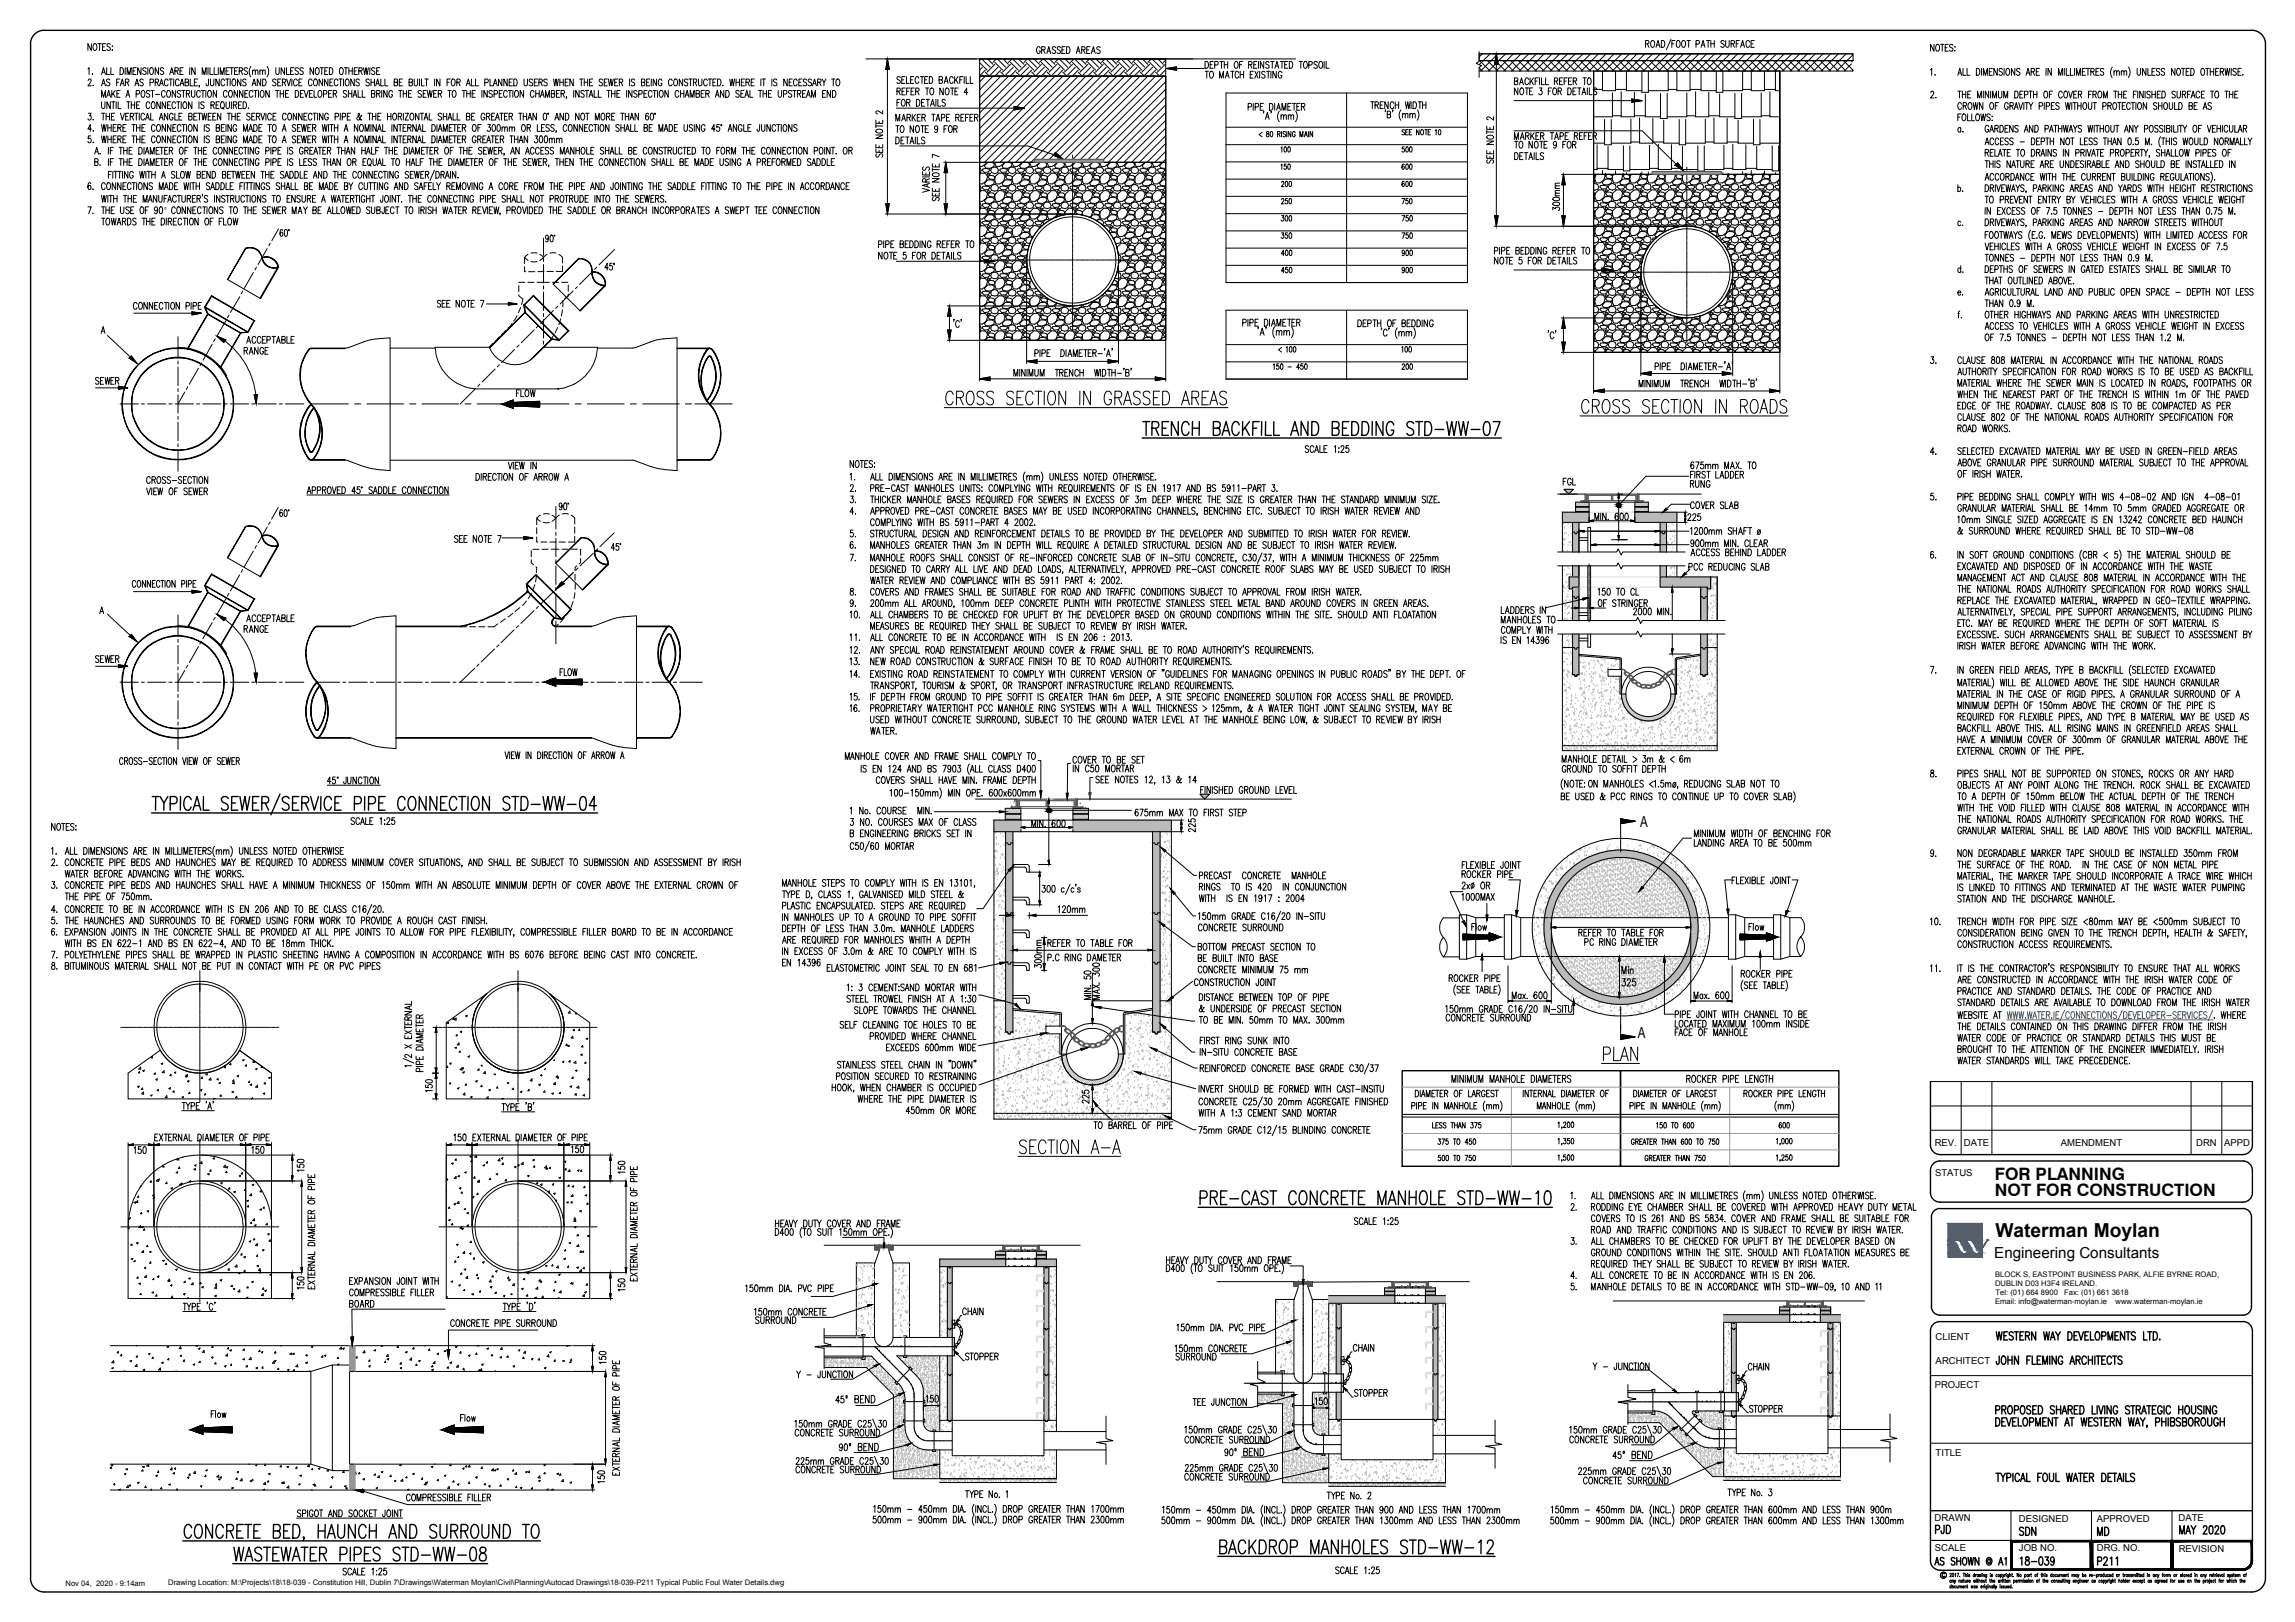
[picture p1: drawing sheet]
<svg xmlns="http://www.w3.org/2000/svg" width="841mm" height="594mm" viewBox="0 0 841 594" stroke-linecap="round" stroke-linejoin="round" font-family="sans-serif">
<defs><g id="words">
<g font-size="10.1">
<text x="586" y="390.9">PLAN</text>
<text x="438.1" y="443.4">PRE-CAST CONCRETE MANHOLE STD-WW-10</text>
<text x="445.6" y="571.1">BACKDROP MANHOLES STD-WW-12</text>
</g>
<text font-size="7" x="731.2" y="453.1">Waterman Moylan</text>
<g font-size="6.6">
<text x="708.4" y="563">PJD</text>
<text x="739.1" y="563.7">SDN</text>
<text x="767.6" y="563.7">MD</text>
</g>
<g font-size="6.3">
<text x="731.1" y="432">FOR PLANNING</text>
<text x="731.1" y="438">NOT FOR CONSTRUCTION</text>
</g>
<g font-size="6.2">
<text x="223" y="544.3" transform="rotate(-90 223 544.3)">150</text>
<text x="798" y="563">MAY 2020</text>
<text x="739.4" y="574.3">18-039</text>
<text x="767.6" y="574.3">P211</text>
</g>
<g font-size="5.7">
<text x="572.9" y="78.3" transform="rotate(-90 572.9 78.3)">300mm</text>
<text x="88.5" y="130.9">RANGE</text>
<text x="34.2" y="141.8">SEWER</text>
<text x="188.4" y="146.4">FLOW</text>
<text x="571.9" y="178.9">FGL</text>
<text x="618.4" y="179.6">RUNG</text>
<text x="617.7" y="191.9">225</text>
<text x="88.5" y="232.8">RANGE</text>
<text x="34.2" y="243.8">SEWER</text>
<text x="204.3" y="248.7">FLOW</text>
<text x="439.2" y="305.9" transform="rotate(-90 439.2 305.9)">225</text>
<text x="159.8" y="401.1" transform="rotate(-90 159.8 401.1)">150</text>
<text x="400.4" y="405.3" transform="rotate(-90 400.4 405.3)">225</text>
<text x="165.5" y="419.1">150</text>
<text x="48.3" y="423.7">150</text>
<text x="91.4" y="423.7">150</text>
<text x="208.5" y="423.3">150</text>
<text x="112.5" y="430.4" transform="rotate(-90 112.5 430.4)">150</text>
<text x="230.4" y="431.1" transform="rotate(-90 230.4 431.1)">150</text>
<text x="112.5" y="473.4" transform="rotate(-90 112.5 473.4)">150</text>
<text x="230.4" y="474.1" transform="rotate(-90 230.4 474.1)">150</text>
<text x="275.9" y="486.1">SURROUND</text>
<text x="223.3" y="500.6" transform="rotate(-90 223.3 500.6)">150</text>
<text x="430" y="499.5">SURROUND</text>
<text x="338.7" y="514.7">150</text>
<text x="481.2" y="515.8">150</text>
<text x="495.3" y="512.6">STOPPER</text>
<text x="708" y="574.3">AS SHOWN @ A1</text>
</g>
<g font-size="5.6">
<text x="601" y="302.9">A</text>
<text x="600.2" y="380.1">A</text>
<text x="730.8" y="460.9">Engineering Consultants</text>
</g>
<g font-size="5.3">
<text x="468.5" y="82.2">300</text>
<text x="512.9" y="82.2">750</text>
<text x="468.5" y="88.5">350</text>
<text x="512.9" y="88.5">750</text>
<text x="468.8" y="94.9">400</text>
<text x="512.9" y="94.9">900</text>
<text x="468.8" y="101.2">450</text>
<text x="512.9" y="101.2">900</text>
<text x="512.9" y="136.5">200</text>
</g>
<g font-size="4.9">
<text x="468.5" y="56.8">100</text>
<text x="512.9" y="56.8">500</text>
<text x="468.5" y="63.1">150</text>
<text x="512.9" y="63.1">600</text>
<text x="468.8" y="69.5">200</text>
<text x="512.9" y="69.5">600</text>
<text x="468.8" y="75.8">250</text>
<text x="512.9" y="75.8">750</text>
</g>
<g font-size="3.5">
<text x="60.1" y="78.3">°</text>
<text x="709" y="419.7">REV.</text>
<text x="719.7" y="419.7">DATE</text>
<text x="755.2" y="419.7">AMENDMENT</text>
<text x="804.8" y="419.7">DRN</text>
<text x="815" y="419.7">APPD</text>
<text x="709.1" y="430.7">STATUS</text>
<text x="709.3" y="490.8">CLIENT</text>
<text x="709.3" y="499.6">ARCHITECT</text>
<text x="709" y="508.5">PROJECT</text>
<text x="709.3" y="533.1">TITLE</text>
<text x="709" y="557">DRAWN</text>
<text x="739.9" y="557.3">DESIGNED</text>
<text x="768.4" y="557.3">APPROVED</text>
<text x="798.3" y="557.3">DATE</text>
<text x="709" y="568.1">SCALE</text>
<text x="739.9" y="568.2">JOB NO.</text>
<text x="768.4" y="568.2">DRG. NO.</text>
<text x="798.4" y="568.4">REVISION</text>
</g>
<g font-size="2.8">
<text x="731.1" y="467.6">BLOCK S, EASTPOINT BUSINESS PARK, ALFIE BYRNE ROAD,</text>
<text x="731.1" y="470.9">DUBLIN D03 H3F4 IRELAND.</text>
<text x="731.1" y="477.6">Email: info@waterman-moylan.ie</text>
<text x="731.3" y="474.2">Tel: (01) 664 8900</text>
<text x="756.5" y="474.2">Fax: (01) 661 3618</text>
<text x="775.3" y="477.6">www.waterman-moylan.ie</text>
<text x="24" y="580.7">Nov 04, 2020 - 9:14am</text>
<text x="61.6" y="580.5">Drawing Location: M:\Projects\18\18-039 - Constitution Hill, Dublin 7\Drawings\Waterman Moylan\Civil\Planning\Autocad Drawings\18-039-P211 Typical Public Foul Water Details.dwg</text>
</g>
</g></defs>
<!-- layer: DIMLINE -->
<g fill="none" stroke="#000" stroke-width=".37">
<path d="M90 90.9a4.5 4.5 0 0 1 6.1 3.5 4.7 4.7 0 0 0-6.1-3.4zM90 90.9l-6.6 11.4zM96 94.4a4.6 4.6 0 0 0 6 3.3 3 3 0 0 1-3.9-.1 4.2 4.2 0 0 1-2.1-3.2zM96 94.3a4.6 4.6 0 0 1 6.1 3.6h-.3a4.3 4.3 0 0 0-5.7-3.4zM96.1 94.4a4.5 4.5 0 0 1 5.9 3.5 4.4 4.4 0 0 1-5.9-3.5zM101.8 97.9h.3l-6.6 11.5-.2-.2zM212 94.7a4.3 4.3 0 0 1 4.9 4.9 4.5 4.5 0 0 0-4.9-4.9zM212 94.7l-9.3 9.3zM216.9 99.6h.2a4.2 4.2 0 0 0 4.7 4.8v.2a4.4 4.4 0 0 1-4.9-5zM216.9 99.4a4.6 4.6 0 0 1 5 5.2 4.8 4.8 0 0 0-4.8-5zM217 99.6a4.5 4.5 0 0 1 4.9 4.9 4.3 4.3 0 0 1-4.9-4.9zM74.9 112.6h.3l1.1 2.4-.2 .1z"/>
<path d="M75.2 112.4l15.6 9.2-15.7-9zM76.2 115l12 6.9zM77.5 108.3l15.9 9.1-15.8-8.8zM77.5 108.3l.1 .3-2.4 4h-.3zM83.4 102.3l12.1 7.1M93.1 117.5l.3-.1-2.6 4.3zM191.9 111.7l3.6-3.5-3.3 3.5zM191.9 111.7h.3l.4 2.7h-.2zM192 111.7l.2-.1 12.7 12.8-.1 .3zM192.4 114.4l9.7 9.8zM195.5 108.2l12.9 13h-.2zM202.7 104l9.9 9.9"/>
<path d="M221.7 104.5l.2 .1-9.3 9.3-.1-.1zM50.7 133.5a20.5 20.5 0 0 1 22.3-4.5 20.5 20.5 0 0 1 12.6 18.9 20.4 20.4 0 0 0-20.4-20.3 20.4 20.4 0 0 0-20.4 20.3 19.9 19.9 0 0 1 5.9-14.4zM52.7 136.3a17.1 17.1 0 0 1 18.7-4.2 17.1 17.1 0 0 1 10.8 15.8h-.2a16.8 16.8 0 0 0-16.8-16.8 16.8 16.8 0 0 0-16.8 16.8h-.3a17.1 17.1 0 0 1 4.6-11.6zM65.2 127.4a19.6 19.6 0 0 1 17.9 10.2h-.2M68.8 127.5l7.3-12.5-7.1 12.6M80.8 134.4l7.4-12.4-7.2 12.5M88.1 121.9l2.7-.2zM113.1 128l.9-.5-.7 .6zM113.1 128l.2 .1a15.5 15.5 0 0 0 .8 19.8l-.2 .3a15.8 15.8 0 0 1-.8-20.2zM114 127.5h12.5v.2h-12.5zM127.6 127.4l8.2-3 7.2-.7v48.7l-4.8-.4M127.6 127.3l-1 .2"/>
<path d="M143 127.5h16.5M179.4 127.2h-19.9l.3 2.8 .9 2.7 1.1 2.2 2.2 2.8 3.4 2.7 3.3 1.4 3 .6M179.4 127.2l13-12.9-12.9 13.2M179.4 127.2a10 10 0 0 0 16.1 3.6M195.5 130.9l6.8-6.7-.2-.1-7.9 7.8M199.3 127.2h19.7M202.2 124.1l2.7 .3v.3zM204.9 124.4l3.3-3.2h.2l-3.5 3.5zM218.9 127.2l-.5 3.6-.9 2.5-1.4 2.4-1.6 2-2.5 2.1-1.5 .9-3.3 1.3-2.2 .4h-31.2M232.7 127.3l-.8 .2h-13M243.3 124.1l4.8-.4v48.7l-4.8-.4M243.4 124.1l-4.6 .9-6.1 2.4"/>
<path d="M248.1 127.5h12l-.6 .2h-11.4zM259 128l.3 .1a15.4 15.4 0 0 0 .8 19.8v.3a15.9 15.9 0 0 1-1.1-20.2zM259 128a1.08 1.08 0 0 1 1.9 .1 1 1 0 0 0-1.6 0zM259.3 127.9a1.49 1.49 0 0 1 2.3 .9l.4 .7a15.9 15.9 0 0 1-1.9 18.6l-1.1-1.3 1.8-2.6 1.2-3.2 .4-2.2v-2.1l-.5-2.5a5.9 5.9 0 0 0-1.9-3.8l-.5 .2-1.3 2.2-.8 2.4-.4 2.4v3.3l1.4 4.8-1.1-1.8-.8-2.4-.4-2-.1-2.4 .3-2.7 1.1-3.5zM259.5 130.5l.5-.2 .6 .3zM259.5 130.5l.2 .2a14.6 14.6 0 0 0-.7 15.9v.4a15.5 15.5 0 0 1 .5-16.5zM260.4 130.8l.2-.2a14.1 14.1 0 0 1-1.6 16.4 14.6 14.6 0 0 0 1.4-16.2zM261 128a16.2 16.2 0 0 1-.9 20.2v-.3a16 16 0 0 0 .9-19.9zM44.7 147.9a21.6 21.6 0 0 0 7.8 15.9 20.3 20.3 0 0 0 21.5 2.5 20.3 20.3 0 0 0 11.5-18.4 20.4 20.4 0 0 1-18.1 20.5 20.4 20.4 0 0 1-22.1-15.9l-.6-2.3zM48.1 147.9h.3a16.8 16.8 0 0 0 10.6 15.8 16.8 16.8 0 0 0 18.5-4.2 17.5 17.5 0 0 0 4.5-11.6h.2a17 17 0 0 1-17 17 17 17 0 0 1-17.1-17zM113.9 147.9l.1 .3a15.4 15.4 0 0 0-.7 19.8l-.2 .1a15.8 15.8 0 0 1 .8-20.2zM114 148.1l1.1 1.2-1.1 1.4-1.3 2.6-1 4.6 .3 3.3 .4 1.8 .8 1.6a.83 .83 0 0 0 .6 .9 .83 .83 0 0 0 1-.4l1.5-3 .9-4.2-.3-4-1.2-3.5 1.1 2 1.2 4.3-.2 5-1 3.2-1.1 2a1.67 1.67 0 0 1-2.5 1.1l-1.2-1.7a15.7 15.7 0 0 1 2-18.2z"/>
<path d="M114 147.9a15.9 15.9 0 0 1 1 20.2l-.2-.1a15.3 15.3 0 0 0-.8-19.8zM115.1 149.1v.4a14 14 0 0 0-1.4 15.8l-.2 .2a14.7 14.7 0 0 1 1.6-16.4zM115.1 149.1a14.1 14.1 0 0 1-.6 16.3 15.2 15.2 0 0 0 .6-16.3zM260.1 147.9a16.1 16.1 0 0 1 .9 20.2l-.1-.1a15.4 15.4 0 0 0-.9-19.8zM113.3 168a.95 .95 0 0 0 1.5 0l.2 .1a1.23 1.23 0 0 1-1.9 0zM113.5 165.5h1.1l-.2 .2zM114 168.6l.7-.3h11.8v.3zM126.6 168.6l6.7 2.3M133.3 170.8l3.1 .9 1.8 .2M143 168.6h89.2l6.3 2.3M238.5 170.8l2 .7 2.9 .4M248.1 168.6l.7-.3h11.3v.3z"/>
<path d="M260.1 168.3l.8-.3 .1 .1-.3 .3-.6 .2zM90 192.9a4.4 4.4 0 0 1 6.1 3.4 4.8 4.8 0 0 0-6.1-3.4zM90 192.9l-6.5 11.4zM96 196.3a4.6 4.6 0 0 0 6 3.4v.2a4.5 4.5 0 0 1-6-3.6zM96 196.2a4.6 4.6 0 0 1 6.1 3.6h-.3a4.3 4.3 0 0 0-5.7-3.4zM96.1 196.3a4.5 4.5 0 0 1 5.9 3.5 4.3 4.3 0 0 1-5.9-3.5zM101.8 199.8h.3l-6.6 11.5-.2-.2zM212.9 196.9a4.4 4.4 0 0 1 5 4.9 4.7 4.7 0 0 0-5-4.9zM212.9 196.9l-9.3 9.3zM74.9 214.4h.3l1.1 2.5-.2 .1zM75.2 214.4l15.6 9.1zM76.1 217l12.1 6.8-.1 .2z"/>
<path d="M77.5 210.2l15.9 9.2zM77.5 210.2l.1 .3-2.4 3.9h-.3zM83.4 204.3l12.1 7M93.1 219.4h.3l-2.6 4.2zM192.9 213.9l3.6-3.4-3.4 3.5M193.1 213.9l12.6 13-12.7-12.9zM193.3 216.7l.2-.1 9.6 9.8zM193.3 216.6l-.4-2.7h.2l.4 2.7M196.4 210.5l13 12.7-.2 .2zM203.6 206.2l9.9 9.9M217.9 201.8a4.4 4.4 0 0 1 4.9 4.9 4.4 4.4 0 0 1-4.9-4.9zM217.9 201.8h.1a4.4 4.4 0 0 0 4.8 4.8v.2a4.4 4.4 0 0 1-4.9-5z"/>
<path d="M217.9 201.6a4.7 4.7 0 0 1 5 5.2l-.3-.1a4.4 4.4 0 0 0-4.6-4.9zM222.6 206.7l.3 .1-9.4 9.3-.1-.1zM50.7 235.3a20.5 20.5 0 0 1 22.3-4.4 20.5 20.5 0 0 1 12.6 19 20.4 20.4 0 0 0-20.4-20.3 20.4 20.4 0 0 0-20.4 20.3 20 20 0 0 1 5.9-14.6zM52.7 238.2a17.1 17.1 0 0 1 18.7-4.2 17.1 17.1 0 0 1 10.8 15.9h-.2a16.8 16.8 0 0 0-16.8-16.9 16.8 16.8 0 0 0-16.8 16.9h-.3a17.5 17.5 0 0 1 4.6-11.7zM65.2 229.3a19.8 19.8 0 0 1 17.9 10.2l-.2 .1M68.8 229.5l7.3-12.6-7.1 12.7M80.8 236.2l7.3-12.4-7.1 12.6M88.1 223.8l2.7-.2zM115.2 229.8l1-.5v.3zM115.2 229.8l.2 .1a15.3 15.3 0 0 0 .8 19.9l-.1 .2a15.9 15.9 0 0 1-.9-20.2zM116.2 229.3h12.4v.3h-12.4zM129.7 229.1l-1 .2"/>
<path d="M140.3 225.9l4.8-.4v48.7l-4.8-.4M140.4 225.9l-4.7 1-6 2.3M145.1 229.3h23.6v.3h-23.6zM168.7 229.3a50.7 50.7 0 0 0 24.6-12.7l-.4 .4 .4-.4 .1 .2a50.8 50.8 0 0 1-24.7 12.8M202.4 227l.2 .1a1.35 1.35 0 0 0-.1 1.5 1.35 1.35 0 0 0 1.2 .7v.3a1.7 1.7 0 0 1-1.3-2.6zM202.4 227l.6-.7 .1 .2-.5 .6M203.2 226.3l2.6 .3-.1 .3-2.6-.4zM203.7 229.3h13.1v.3h-13.1zM205.8 226.6l3.6-3.4-3.5 3.7zM217.9 229.1l-1 .2M228.5 225.9l4.8-.4v48.7l-4.8-.4M228.6 225.9l-4.7 1-6 2.3"/>
<path d="M233.3 229.3h11.9l-.6 .3h-11.3zM244.1 230.2a1.29 1.29 0 0 1 1.3-.8 1.29 1.29 0 0 1 1.1 1.1l1.4 2.4a15.4 15.4 0 0 1-2.7 17l-1-1.3 2-3 1.1-3.3 .2-3.8-.4-2.5a6.9 6.9 0 0 0-1.9-3.7l-.7 .4-1.6 3.2-.9 4.3 .3 3.9 1.2 3.4-1.8-3.9-.6-4.7 .3-2.7 .9-2.9zM244.2 229.8l.3 .1a15.7 15.7 0 0 0 .7 19.9v.2a15.9 15.9 0 0 1-1-20.2zM244.2 229.8a1.16 1.16 0 0 1 1.9 .1 1.17 1.17 0 0 0-1.6 0zM244.6 232.4l.6-.3 .6 .3zM244.6 232.4l.3 .1a14.8 14.8 0 0 0-.7 15.9l-.1 .4a15.3 15.3 0 0 1 .5-16.4zM245.6 232.6l.2-.2a14 14 0 0 1-1.7 16.4 14.2 14.2 0 0 0 1.5-16.2zM246.2 229.8a16.2 16.2 0 0 1-1 20.2v-.2a16.1 16.1 0 0 0 1-20zM44.7 249.9a21.6 21.6 0 0 0 7.8 15.9 20.5 20.5 0 0 0 21.5 2.3 20.5 20.5 0 0 0 11.6-18.2 20.5 20.5 0 0 1-20.4 20.5 20.5 20.5 0 0 1-20.5-20.5zM48.1 249.9h.3a16.4 16.4 0 0 0 6 13 16.8 16.8 0 0 0 17.9 2.2 16.8 16.8 0 0 0 9.7-15.2h.2a17 17 0 0 1-17 17 17 17 0 0 1-17.1-17zM116.1 249.8l.1 .2a15.6 15.6 0 0 0-.8 19.8l-.2 .1a16 16 0 0 1 .9-20.1zM116.2 249.9l1 1.2-2 3-1 2.8-.3 4.1 .4 2.8a6.6 6.6 0 0 0 1.9 3.7l1.3-1.5 .8-1.7 1-3.8-.1-3.8-1.3-4.5 1.1 2 1.2 4.4-.2 5-1 3.1-1.1 2.1a1.7 1.7 0 0 1-1.8 1.5 1.7 1.7 0 0 1-1.6-1.6l-.2-.3a15.5 15.5 0 0 1 1.9-18.5z"/>
<path d="M116.2 249.8a15.9 15.9 0 0 1 .9 20.1l-.1-.1a15.3 15.3 0 0 0-.8-19.8zM117.2 250.9v.5a14 14 0 0 0-1.4 15.7l-.1 .2a14.7 14.7 0 0 1 1.5-16.4zM117.2 250.9a14.7 14.7 0 0 1-.5 16.4 14.8 14.8 0 0 0 .5-15.9zM245.3 249.8a16.2 16.2 0 0 1 .9 20.1 16.1 16.1 0 0 0-1-19.9zM593.7 254.2h2.1M595.8 254.2l.5 3 1.6 2.5 2.8 2 2.7 .8 2.9-.4 2.1-.8 1.1-.9 1.5-1.8 .8-1.6 .5-2.8M595.8 254.2a8.2 8.2 0 0 1 8.2-8.3 8.2 8.2 0 0 1 8.3 8.3M596.9 247.4a9.9 9.9 0 0 1 13.6-.6 9.9 9.9 0 0 1 1.3 13.5 9.9 9.9 0 0 1-13.5 1.9l-2-1.9-.9-1.4-.7-1.8a9.9 9.9 0 0 1 2.2-9.7zM612.3 254.2h2.2M115.2 269.9l.2-.1a1.04 1.04 0 0 0 1.6 0l.1 .1a1.33 1.33 0 0 1-1.9 0zM115.8 267.1l.9 .2-.7 .2-.3-.2zM116.2 270.4l.6-.2h11.8v.2z"/>
<path d="M128.7 270.4l1 .1M129.7 270.6l5.7 2.1M135.4 272.6l3 .9 2 .2M145.1 270.2h71.7v.2h-71.7zM216.9 270.4l1 .1M217.9 270.6l5.7 2.1M223.6 272.6l3.1 .9 1.9 .2M233.3 270.4l.6-.2h11.3v.2zM245.2 270.2l.9-.4 .1 .1-1 .5zM534.8 336.2h-5.9a5.5 5.5 0 0 0 0 7.1M537.5 335.1v16.2M540.8 336.1v14.2"/>
<path d="M551.3 336.1h-10.5l-3.3-1h-2.7v16.2h2.7l3.3-1h10.5M553.9 335.1v16.2M557.3 336.1v14.2M562.5 336.1h-5.2l-3.4-1h-2.6v16.2h2.6l3.4-1h7M563 336.1h1M564.6 336.1h1.1M566.3 336.1h1M567.9 336.1h52.3M620.7 336.1h1M622.3 336.1h1.1M623.9 336.1h1.1M625.5 336.1h7.9"/>
<path d="M636.1 335.1v16.2M639.4 336.1v14.2h10.5h-10.5l-3.3 1h-2.7v-16.2h2.7l3.3 1h10.5M652.6 335.1v16.2M655.9 336.1l-3.3-1h-2.7v16.2h2.7l3.3-1M655.9 336.1h3.9M655.9 336.1v14.2M659.9 336a5.3 5.3 0 0 1 0 7.1 5.4 5.4 0 0 1 0 7.2 5.3 5.3 0 0 1 0-7.2M528.9 343.3a5.3 5.3 0 0 1 0 7.2 5.5 5.5 0 0 1 0-7.2zM528.9 350.5h5.9M564.9 350.3h1.1M566.5 350.3h1M568.1 350.3h1.1"/>
<path d="M569.7 350.3h48.6M618.8 350.3h1.2M620.5 350.3h1M622.1 350.3h1M623.7 350.3h9.7M655.9 350.3h3.9M201.4 364l2 2.1 1 1.6 1.7 4 .6 3.6-.3 4-1 3.4-1.3 2.6-1.7 2.2-3.1 2.7-2.7 1.5-2 .7-4.1 .7-4.4-.5-3.6-1.2-3.8-2.6-3.4-4-1.5-3.6-.7-4.3 .1-2.9 .5-2a16.4 16.4 0 0 1 4.7-8l-1.6 1.6-1.7 2.6-.7 1.4-.9 3-.4 4.2 .2 2.2 .8 3.1 1.7 3.4 1.3 1.7 2.5 2.4 1.8 1.2 3.1 1.4 1.5 .4 3.5 .5 3.2-.3 2-.5 4.3-1.9 2.9-2.3 1-1.2 2.5-4 1-3.4 .3-2.1-.3-4.3-1.3-4.2-1.4-2.3-2.1-2.5M392.3 378.1a11.3 11.3 0 0 1 17.2 1.3 11.3 11.3 0 0 1-4 16.7l-2.1 .8a11.3 11.3 0 0 1-14.4-10.8 11.6 11.6 0 0 1 3.3-8zM388.4 386.1h2.5M390.9 386.1l.4 3 .9 1.9 1.1 1.5 2.7 2 2 .8 2.1 .3 3.3-.5 1.9-.9 1.6-1.3 2-2.7 .6-1.5 .3-2.6M390.9 386.1a9.5 9.5 0 0 1 9.4-9.4 9.5 9.5 0 0 1 9.5 9.4M409.8 386.1h2.4"/>
<path d="M121.8 499.9v38.7M302 489.3h14.3v8h-14.1M302 490h14.3M302.2 496.7h17.1l9.9 10a8.2 8.2 0 0 1 2.5 6.1M315.1 489.9h5.4M315.8 489.3v-.5h1.2v1.2M317 496.7v1.2h-1.2v-.5M327.2 489.9h22.6v6.7h-21.2l7.4 7.4M331.1 496.6v.6h1.2v-.6M331.1 489.9v-.6h1.2v.6M331.6 489.9v6.7M349 489.9v6.7"/>
<path d="M349.8 492.9h.8v.8h-.8M40.4 502.3h73.5v34M113.9 502.3l7.9-2.4h6.3v38.7h-6.3l-7.9-2.3h-73.5M128.1 502.3h81.5M328.3 505.9l-.3 .4 .7 .8 .4-.4M331.6 519.8h-.5v1.1h.5M331.6 512.8h-.5v1.1h.5M331.6 513.4h6.7M331.6 512.7v9.9M333.1 501l.4-.4 .8 .8-.5 .4M333.4 501.5l-4.6 4.8M336 503.9a8.7 8.7 0 0 1 2.4 6v11.1"/>
<path d="M338.3 519.8h.6v1.1h-.6M460.9 509.9h13.3v14.2M460.9 502.6h9v8h-9M460.9 503.2h13.3M469.4 502.6v-.5h1.2v1.1M470.6 509.9v1.3h-1.2v-.6M473.9 514.2h.1M474.2 514.2h-.5v1.1h.5M480.9 503.2h11.4v6.7h-11.4v12.5a3.3 3.3 0 0 0 3.4 3.3h7.2M480.9 511.2v3.6h-6.6M484.9 503.2v-.5h1.1v.5M485.5 503.2v6.7"/>
<path d="M486.8 503.2v6.7M491.5 503.2v6.7M492.3 506.3h.9v.8h-.9M596.6 510.1h40.5v6.7h-16.4a.6 .6 0 0 0-.5 .9l3.3 3.4a9 9 0 0 0 6.1 2.5M596.6 509.4h9.1v8.1h-9.1M596.6 516.8h9.8M605.3 509.5v-.6h1.1v1.2M606.4 516.8a8.3 8.3 0 0 1 6 2.5M606.4 516.8v1.3h-1.1v-.6M612.4 519.4l8.2 8.3M620.7 518.3l.3-.5 .9 .8-.4 .4M621 518.6l-4.8 4.7"/>
<path d="M621.3 516.8v.6h1.2v-.6M621.3 510.1v-.5h1.2v.5M621.9 510.1v6.7M630 516.8v.6h1.2v-.6M630.1 510.1v-.5h1.1v.5M630.6 510.1v6.7M632 510.1v6.7M636.3 510.1v6.7M637.1 513.1h.9v.9h-.9M128.1 536.3h81.5M331.6 520.4h6.7M331.7 522.6a8.3 8.3 0 0 0 8.4 8.5"/>
<path d="M338.4 520.9a3.3 3.3 0 0 0 3.3 3.4h7.3M340 531.1h9M341.7 531.1v.6h1.1v-.6M341.8 524.3v-.6h1.2v.6M342.3 524.3v6.8M382.6 531.1h22.7M382.6 524.3h22.7M474.2 521.2h-.5v1.1h.5M474.2 521.8h6.7M474.3 524a8.3 8.3 0 0 0 8.3 8.5h8.9M480.9 521.2h.6v1.1h-.6M484.4 532.5v.5h1.1v-.5"/>
<path d="M484.4 525.7v-.5h1.1v.5M485 525.7v6.8M525.1 532.5h22.8M525.1 525.7h22.8M615.9 522.9l-.4 .5 .7 .7 .5-.4M617.8 524.8l-.4 .5 .8 .7 .3-.4M620.6 527.8a9.6 9.6 0 0 0 5.5 2.5h10.2M622.6 520.1l.4-.4 .8 .9-.4 .3M622.9 520.6l-4.8 4.7M629.5 530.3v.6h1.1v-.6M630 523.6v6.7M630.7 523.6v-.6h-1.1v.6h6.7"/>
<path d="M632 523.6v6.7M669.9 530.3h22.7M669.9 523.6h22.7"/>
<circle cx="393.1" cy="95.2" r="16.8"/>
<circle cx="393.1" cy="95.2" r="15.8"/>
<circle cx="618.2" cy="99.6" r="15.8"/>
<circle cx="618.2" cy="99.7" r="16.8"/>
<circle cx="73.3" cy="376.2" r="16.8"/>
<circle cx="73.3" cy="376.2" r="15.8"/>
<circle cx="189.9" cy="376.2" r="16.8"/>
<circle cx="189.9" cy="376.2" r="15.8"/>
<circle cx="73.3" cy="449.4" r="16.8"/>
<circle cx="73.3" cy="449.3" r="15.8"/>
<circle cx="189.9" cy="449.4" r="16.8"/>
<circle cx="189.9" cy="449.3" r="15.8"/>
</g>
<!-- layer: P -->
<g fill="none" stroke="#000" stroke-width=".37">
<path d="M542 18.9v3.6l-1.1 .7 2 .9-.9 .6v3.6M542 19.7h137.1v2.5h-137.1zM542 19.7h137.1M543.2 19.7l-1.2 1.2M546.1 19.7l-4.1 4M548.3 19.7l.7 3.8h-1.2zM548.9 19.7l-6.4 6.3M551.8 19.7l-6.3 6.3M554.6 19.7l-6.3 6.3M557.4 19.7l-6.3 6.3M560.2 19.7l-6.3 6.3M563.1 19.7l-6.3 6.3"/>
<path d="M565.9 19.7l-6.3 6.3M568.8 19.7l-6.3 6.3M571.6 19.7l-6.3 6.3M574.5 19.7l-6.4 6.3M577.3 19.7l-6.4 6.3M580.1 19.7l-6.4 6.3M583 19.7l-6.3 6.3M585.8 19.7l-6.3 6.3M588.6 19.7l-6.3 6.3M591.5 19.7l-6.3 6.3M594.3 19.7l-6.3 6.3M597.2 19.7l-6.4 6.3"/>
<path d="M599.9 19.7l-6.3 6.3M602.8 19.7l-6.3 6.3M605.6 19.7l-6.3 6.3M608.4 19.7l-6.2 6.3M611.3 19.7l-6.3 6.3M614.1 19.7l-6.3 6.3M617 19.7l-6.3 6.3M619.8 19.7l-6.3 6.3M622.6 19.7l-6.3 6.3M625.4 19.7l-6.3 6.3M628.4 19.7l-6.4 6.3M631.1 19.7l-6.3 6.3"/>
<path d="M634 19.7l-6.3 6.3M636.8 19.7l-6.3 6.3M639.6 19.7l-6.3 6.3M642.5 19.7l-6.4 6.3M645.3 19.7l-6.3 6.3M648.2 19.7l-6.3 6.3M651 19.7l-6.3 6.3M653.9 19.7l-6.3 6.3M656.7 19.7l-6.3 6.3M659.5 19.7l-6.3 6.3M662.3 19.7l-6.3 6.3M665.2 19.7l-6.4 6.3"/>
<path d="M668.1 19.7l-6.3 6.3M670.9 19.7l-6.3 6.3M673.7 19.7l-6.3 6.3M676.5 19.7l-6.3 6.3M317.3 21.6h157.5M325.2 21.6l.7 3.8h-1.3zM325.2 25.4v49.2M328.5 39.6h43.1M359 27.9v96.8h68.2v-96.8M359 27.9h68.2v31.6h-68.2zM359 21.6h68.2v6.3h-68.2zM359 27.9h68.2"/>
<path d="M359 27.9v96.8M359 22.9l2.7 2.8M359.5 21.6l-.5 .6M360 24.6l-1 1.1M360 27.5l.4 .4M360 21.8l2.9 2.8M361.1 25.7l-2.1 2.1M361.1 26.4l1.4 1.5M361.1 27.8l-2.1 2.2M361.9 21.6l2 2M363.1 21.6l-.2 .2M364 27.8l-5 5.1"/>
<path d="M364.6 23.6l-2.9 2.8M364.6 22.8l2.8 2.9M365.2 21.6l-1.3 1.2M365.7 24.6l-2.8 2.9M365.7 27.5l.4 .4M365.7 21.8l2.8 2.8M366.7 25.7l-2.1 2.2M366.7 26.4l1.5 1.5M366.9 27.8l-7.9 8M367.6 21.6l1.9 2M368.7 21.6l-.2 .2M369.7 27.8l-10.7 10.8"/>
<path d="M370.3 23.6l-2.9 2.8M370.3 22.8l2.9 2.9M370.9 21.6l-1.4 1.2M371.3 24.6l-2.8 2.9M371.3 27.5l.5 .4M371.3 21.8l2.8 2.8M371.6 39l3.8 .6-3.8 .7zM372.4 25.7l-2.2 2.2M372.4 26.4l1.5 1.5M372.5 27.8l-13.5 13.6M373.3 21.6l1.9 2M374.4 21.6l-.3 .2"/>
<path d="M375.3 27.8l-16.3 16.4M376 23.6l-2.8 2.8M376 22.8l2.8 2.9M376.5 21.6l-1.3 1.2M377 24.6l-2.9 2.9M377 27.5l.4 .4M377 21.8l2.9 2.8M378.1 25.7l-2.3 2.2M378.1 26.4l1.5 1.5M378.2 27.8l-19.2 19.3M378.9 21.6l2 2M380.1 21.6l-.2 .2"/>
<path d="M381 27.8l-22 22.1M381.6 23.6l-2.8 2.8M381.6 22.8l2.9 2.9M382.2 21.6l-1.3 1.2M382.7 27.5l.4 .4M382.7 24.6l-2.8 2.9M382.7 21.8l2.9 2.8M383.7 25.7l-2.1 2.2M383.7 26.4l1.5 1.5M383.9 27.8l-24.9 25M384.6 21.6l1.9 2M385.7 21.6l-.1 .2"/>
<path d="M386.7 27.8l-27.7 27.8M387.3 23.6l-2.8 2.8M387.3 22.8l2.8 2.9M387.9 21.6l-1.4 1.2M388.4 24.6l-2.8 2.9M388.4 27.5l.4 .4M388.4 21.8l2.8 2.8M389.4 25.7l-2.1 2.2M389.4 26.4l1.5 1.5M389.6 27.8l-30.6 30.6M390.3 21.6l2 2M391.5 21.6l-.3 .2"/>
<path d="M392.4 27.8l-31.6 31.7M393 23.6l-2.9 2.8M393 22.8l2.8 2.9M393.6 21.6l-1.3 1.2M394 24.6l-2.8 2.9M394 27.5l.5 .4M394 21.8l2.9 2.8M395.1 25.7l-2.2 2.2M395.1 26.4l1.5 1.5M395.2 27.8l-31.6 31.7 .8 .6-.2 .8-1.3 .8-1.7-.2-.4-.7 1.2-1.3M395.9 21.6l2.1 2M397.1 21.6l-.2 .2"/>
<path d="M398.1 27.8l-31.6 31.7M398.7 23.6l-2.9 2.8M398.7 22.8l2.8 2.9M399.2 21.6l-1.2 1.2M399.7 24.6l-2.8 2.9M399.7 27.5l.4 .4M399.7 21.8l2.9 2.8M400.8 25.7l-2.2 2.2M400.8 26.4l1.4 1.5M400.9 27.8l-31.6 31.7M401.6 21.6l2 2M402.7 21.6l-.1 .2"/>
<path d="M403.7 27.8l-31.5 31.7M404.3 23.6l-2.8 2.8M404.3 22.8l2.8 2.9M404.9 21.6l-1.3 1.2M405.4 24.6l-2.8 2.9M405.4 27.5l.4 .4M405.4 21.8l2.8 2.8M406.4 25.7l-2.1 2.2M406.4 26.4l1.5 1.5M406.6 27.8l-31.7 31.7M407.2 21.6l2.1 2M408.5 21.6l-.3 .2"/>
<path d="M409.4 27.8l-31.6 31.7M410 23.6l-2.9 2.8M410 22.8l2.8 2.9M410.6 21.6l-1.3 1.2M411.1 24.6l-2.9 2.9M411.1 27.5l.4 .4M411.1 21.8l2.8 2.8M412.1 25.7l-2.1 2.2M412.1 26.4l1.5 1.5M412.2 27.8l-31.6 31.7M412.9 21.6l2.1 2M414.1 21.6l-.2 .2"/>
<path d="M415.1 27.8l-31.7 31.7M415.7 23.6l-2.9 2.8M415.7 22.8l2.8 2.9M416.3 21.6l-1.3 1.2M416.7 24.6l-2.8 2.9M416.7 27.5l.5 .4M416.7 21.8l2.8 2.8M417.8 25.7l-2.2 2.2M417.8 26.4l1.5 1.5M417.9 27.8l-31.6 31.7M418.6 21.6l2 2M419.7 21.6l-.2 .2"/>
<path d="M420.7 27.8l-31.6 31.7M421.3 23.6l-2.8 2.8M421.3 22.8l2.8 2.9M421.9 21.6l-1.3 1.2M422.4 24.6l-2.9 2.9M422.4 27.5l.4 .4M422.4 21.8l2.8 2.8M423.5 25.7l-2.2 2.2M423.5 26.4l1.4 1.5M423.5 27.8l-31.5 31.7M424.3 21.6l2 2M425.5 21.6l-.3 .2"/>
<path d="M426.4 27.8l-31.5 31.7M427 23.6l-2.9 2.8M427 22.8l.2 .2M427.2 29.9l-29.5 29.6M427.2 32.7l-26.7 26.8M427.2 35.5l-23.8 24M427.2 38.4l-21.1 21.1M427.2 27.9v96.8h-80.1M427.2 22l-.9 .8M427.2 27.7l-.3 .2M427.2 25.5l-2 2M427.4 25.1l3.8-.6v1.2z"/>
<path d="M431.2 25.1h9.9h-.3M449.3 34.1h88.5v69.4h-88.5zM493.5 34.1v69.4M542 22.2h137.1M542 26h137.1M542 24.8l1.2 1.2M542.2 22.2l3.9 3.8M545.1 22.2l3.8 3.8M547.9 22.2l3.9 3.8M548.3 23.5v55.5M550.8 22.2l3.8 3.8M553.6 22.2l3.8 3.8"/>
<path d="M554.8 36.9h43.2M556.5 22.2l3.7 3.8M559.3 22.2l3.8 3.8M562.1 22.2l3.8 3.8M564.9 22.2l3.9 3.8M567.8 22.2l3.8 3.8M570.7 22.2l3.7 3.8M573.4 22.2l3.9 3.8M576.3 22.2l3.8 3.8M579.1 22.2l3.8 3.8M581.9 22.2l3.8 3.8M584 33.2h.1"/>
<path d="M584 26h68.2v37.9h-68.2zM584 32.8h3.2M584.8 22.2l3.8 3.8M587.2 26v7.2h4.8v-7.2M587.6 22.2l3.8 3.8M590.5 22.2l3.7 3.8M590.9 34v8.8h-6.9M592 32.8h4M593.3 22.2l3.8 3.8M594.1 33.6v9.2h4.8v-9M596 26v7.2h5.7M596.1 22.2l3.8 3.8"/>
<path d="M598 36.3l3.8 .6-3.8 .6zM598.9 22.2l3.8 3.8M601.7 26v7.8h2.4v-7.8M601.8 22.2l3.8 3.8M603 34.4v8.4h5.5M604.6 22.2l3.8 3.8M607.5 22.2l3.8 3.8v7.2h-7.2M608.5 34.2v9.2h2.5v-9.2M610.4 22.2l3.7 3.8M611.3 32.8h3.2M613.2 22.2l3.8 3.8M614.5 26v7.2h4.8v-7.2"/>
<path d="M616 22.2l3.8 3.8M618.2 34v8.8h-7.2M618.8 22.2l3.8 3.8M619.3 32.8h4.1M621.4 33.6v9.2h4.8v-9M621.7 22.2l3.7 3.8M623.4 26v7.2h5.5M624.5 22.2l3.9 3.8M627.4 22.2l3.7 3.8M628.9 26v7.8h2.5v-7.8M630.2 34.4v8.4h5.6M630.2 22.2l3.8 3.8"/>
<path d="M633 22.2l3.8 3.8M635.8 34.2v9.2h2.4v-9.2M635.8 22.2l3.8 3.8M638.6 26v7.2h-7.2M638.6 32.8h3.2M638.6 22.2l3.9 3.8M641.5 22.2l3.8 3.8M641.8 26v7.2h4.8v-7.2M644.4 22.2l3.8 3.8M645.4 34v8.8h-7.2M646.6 32.8h4M647.2 22.2l3.8 3.8"/>
<path d="M648.6 33.6v9.2h3.6M650 22.2l3.8 3.8M650.6 26v7.2h1.6M652.8 22.2l3.8 3.8M655.7 22.2l3.8 3.8M658.5 22.2l3.8 3.8M661.4 22.2l3.8 3.8M664.2 22.2l3.8 3.8M667.1 22.2l3.7 3.8M669.9 22.2l3.8 3.8M672.8 22.2l3.6 3.8M675.6 22.2l3.5 3.5"/>
<path d="M678.4 22.2l.4 .5M678.5 23.4l-2.6 2.6M679.1 20l-6 6M679.1 25.6l-.3 .4M329.7 53.5h46.9l12 3.9M345.9 59.5h12.7M346.6 59.5l.7 3.7h-1.3zM359 59.5h68.2v65.2h-68.2zM359 59.5h68.2M361.5 59.5l-1.5 1.4h-1M364.6 59.5l.4 1.4h1.4l1.4-1.1 .1-.3M368.3 59.5l-1.1 1.3 .4 .7 1.7 .2 1.4-.8 .2-.8-.8-.6"/>
<path d="M371 59.5l.4 1.4h1.4l1.4-1.1 .1-.3M374.8 59.5l-1.2 1.3 .5 .7 1.6 .2 1.4-.8 .3-.8-.9-.6M377.4 59.5l.5 1.4h1.4l1.3-1.1M381.2 59.5l-1.2 1.3 .5 .7 1.6 .2 1.3-.8 .3-.8-.8-.6M383.8 59.7l.5 1.2h1.4l1.4-1.1M386.7 55.8l2.9 2.6-3.6-1.5zM387.6 59.5l-1.1 1.3 .4 .7 1.6 .2 1.4-.8 .2-.8-.8-.6M390.2 59.7l.5 1.2h1.3l1.4-1.1M393.1 56.8v1.1M393.1 59.9v.2M394 59.5l-1.1 1.3 .5 .7 1.5 .2 1.4-.8 .3-.8-.9-.6M396.7 59.7l.4 1.2h1.4l1.4-1.1"/>
<path d="M400.4 59.5l-1.1 1.3 .5 .7 1.6 .2 1.3-.8 .3-.8-.9-.6M406.4 59.5l-.1 .3-1.4 1.1h-1.4l-.4-1.2M406.9 59.5l-1.2 1.3 .4 .7 1.7 .2 1.3-.8 .3-.8-.9-.6M409.4 59.5l.6 1.4h1.4l1.4-1.4M413.3 59.5l-1.2 1.3 .5 .7 1.6 .2 1.3-.8 .3-.8-.8-.6M415.9 59.5l.4 1.4h1.4l1.4-1.1 .1-.3M419.7 59.5l-1.2 1.3 .5 .7 1.6 .2 1.4-.8 .2-.8-.8-.6M422.3 59.5l.5 1.4h1.3l1.6-1.4M426.1 59.5l-1.2 1.3 .6 .7h1.7M427.2 41.3l-18.1 18.2M427.2 44.1l-15.3 15.4M427.2 46.9l-12.5 12.6"/>
<path d="M427.2 49.7l-9.7 9.8M427.2 52.6l-6.9 6.9M427.2 55.4l-4 4.1M427.2 58.3l-1.2 1.2M449.3 46.6h88.5M449.3 59.3h88.5M449.3 53h88.5M554.8 47.9h47l13.6 13.4M584 52.4h4M585.3 53v9.1h-1.3M588 43.8v9.2h2.5v-9.2M589.3 53.6v8.5h5.6"/>
<path d="M590.9 42.4h3.2M594.9 53.4v9.2h2.4v-9.2M597.7 43.6v8.8h-7.2M597.7 52h3.1M598.9 42.4h4.1M600.8 43.2v9.2h4.9v-9M604.5 53.2v8.9h-7.2M605.7 52h4M607.7 52.8v9.3h4.8v-9.1M609.7 44v8.4h5.7M615.4 43.8v9.2h2.3v-9.2M616.5 53.6v8.5h5.7"/>
<path d="M618.2 42.4h3.2M622.2 53.4v9.2M624.5 53.4v9.2M624.9 43.6v8.8h-7.2M624.9 52h3.2M626.2 42.4h4M628.1 43.2v9.2h4.8v-9M631.7 53.2v8.9h-7.2M632.9 52h4M635 52.8v9.3h4.8v-9.1M636.9 44v8.4h5.7M642.6 43.8v9.2h2.3v-9.2"/>
<path d="M643.8 53.6v8.5h5.6M644.9 52.4h7.3M645.4 42.4h3.2M649.4 53.4v9.2h2.4v-9.2M652.2 52h.1M324.5 78.4h68.1M324.6 74.6h1.3l-.7 3.8zM346 74.6h1.3l-.7 3.8zM346.6 63.2v11.4M359 64l.6-.6 1.5 .1 .8 1.2-.5 1.6-1.4 1.1-1-.1M359 70.4l.6-.6 1.5 .1 .8 1.1-.5 1.7-1.4 1.1-1-.1M359 76.8l.6-.6 1.5 .2 .8 1.1-.5 1.6-1.4 1.1h-1"/>
<path d="M359 61.5l.5 .8-.5 1M359 67.8l.5 1-.3 .9h-.2M359 74.3l.5 .9-.3 .9h-.2M360.2 74.7l1.2-.2 1.2 .4 .1 .3-.6 .6-1.4 .2-.7-.8zM360.2 68.3l1.2-.2 1.2 .3 .1 .4-.6 .6-1.4 .1-.7-.7zM360.2 61.9l1.2-.2 1.2 .3 .1 .3-.6 .7-1.4 .1-.7-.8zM361.8 76.4l.4-.2 .8 .2-1 .6zM361.8 70l.4-.2 .8 .3-1 .6zM361.8 63.6l.4-.2 .8 .2-1 .6zM362 78.7h1.6l.8 .6-.2 .9-1.3 .7-1.7-.1-.4-.8zM362 72.3h1.6l.8 .6-.2 .9-1.3 .7-1.7-.1-.4-.8zM362 65.9h1.6l.8 .6-.2 .9-1.3 .7-1.7-.1-.4-.8z"/>
<path d="M363 68.8l.4 .9 1.2 .3 1-.3 .3-.9-.4-.8-.9-.5-1.1 .3-.4 1M363 62.3l.4 .9 1.2 .4 1-.4 .3-.9-.4-.8-.9-.3-1.1 .3-.4 .8M363 75.2l.4 .9 1.2 .3 1-.3 .3-.9-.4-.8-.9-.5-1.1 .4-.4 .9M364.6 64.8l1.5-1.4 1.5 .1 .7 1.2-.5 1.6-1.4 1.1-1.4-.1-.4-1.1zM364.6 71.2l1.5-1.4 1.5 .1 .7 1.1-.5 1.7-1.4 1.1-1.4-.1-.4-1.2zM364.6 77.6l1.5-1.4 1.5 .2 .7 1.1-.5 1.6-1.4 1.1h-1.4l-.4-1.3zM364.6 77.7l-.6-.5-1.3-.2-.7 .7 .6 .7 1.6 .2 .4-.6M364.6 71.3l-.6-.6-1.3-.1-.7 .7 .6 .7 1.6 .2 .4-.6M364.6 64.8l-.6-.4-1.3-.2-.7 .6 .6 .8 1.6 .2 .4-.6M366.6 74.7l1.2-.2 1.3 .4 .1 .3-.6 .6-1.5 .2-.7-.8zM366.6 68.3l1.2-.2 1.3 .3 .1 .4-.6 .6-1.5 .1-.7-.7zM366.6 61.9l1.2-.2 1.3 .3 .1 .3-.6 .7-1.5 .1-.7-.8z"/>
<path d="M368.2 76.4l.5-.2 .8 .2-1 .6zM368.2 70l.5-.2 .8 .3-1 .6zM368.2 63.6l.5-.2 .8 .2-1 .6zM368.3 78.7h1.8l.8 .6-.2 .9-1.4 .7-1.7-.1-.4-.8zM368.3 72.3h1.8l.8 .6-.2 .9-1.4 .7-1.7-.1-.4-.8zM368.3 65.9h1.8l.8 .6-.2 .9-1.4 .7-1.7-.1-.4-.8zM368.5 64.8l.7-.6 1.2 .2 .6 .4v.4l-.3 .6-1.7-.2zM368.5 71.3l.7-.7 1.2 .1 .6 .9-.3 .6-1.7-.2zM368.5 77.7l.7-.7 1.2 .2 .6 .5v.3l-.3 .6-1.7-.2zM369.5 62.3l.3 .9 1.2 .4 1-.4 .4-.9-.4-.8-1-.3-1.1 .3-.4 .8M369.5 68.8l.3 .9 1.2 .3 1-.3 .4-.9-.4-.8-1-.5-1.1 .3-.4 1M369.5 75.2l.3 .9 1.2 .3 1-.3 .4-.9-.4-.8-1-.5-1.1 .4-.4 .9"/>
<path d="M371 77.6l1.5-1.4 1.5 .2 .7 1.1-.5 1.6-1.4 1.1h-1.4l-.4-1.3zM371 71.2l1.5-1.4 1.5 .1 .7 1.1-.5 1.7-1.4 1.1-1.4-.1-.4-1.2zM371 64.8l1.5-1.4 1.5 .1 .7 1.2-.5 1.6-1.4 1.1-1.4-.1-.4-1.1zM373 74.7l1.2-.2 1.3 .4v.3l-.6 .6-1.4 .2-.7-.8zM373 68.3l1.2-.2 1.3 .3v.4l-.6 .6-1.4 .1-.7-.7zM373 61.9l1.2-.2 1.3 .3v.3l-.6 .7-1.4 .1-.7-.8zM374.7 76.4l.4-.2 .7 .2-.9 .6zM374.7 70l.4-.2 .7 .3-.9 .6zM374.7 63.6l.4-.2 .7 .2-.9 .6zM374.8 78.7h1.7l.9 .6-.3 .9-1.4 .7-1.6-.1-.5-.8zM374.8 65.9h1.7l.9 .6-.3 .9-1.4 .7-1.6-.1-.5-.8zM374.8 72.3h1.7l.9 .6-.3 .9-1.4 .7-1.6-.1-.5-.8z"/>
<path d="M374.9 64.8l.6-.6 1.3 .2 .6 .4v.4l-.3 .6-1.7-.2zM375.5 70.6l1.3 .1 .6 .6-.3 .9-1.7-.2-.5-.7zM375.5 77l1.3 .2 .6 .5-.3 .9-1.7-.2-.5-.7zM375.8 62.3l.4 .9 1.2 .4 1.1-.4 .3-.9-.4-.8-1-.3-1 .3-.5 .8M375.8 68.8l.4 .9 1.2 .3 1.1-.3 .3-.9-.4-.8-1-.5-1 .3-.5 1M375.8 75.2l.4 .9 1.2 .3 1.1-.3 .3-.9-.4-.8-1-.5-1 .4-.5 .9M377.4 77.6l1.5-1.4 1.5 .2 .8 1.1-.6 1.6-1.3 1.1h-1.4l-.5-1.3zM377.4 71.2l1.5-1.4 1.5 .1 .8 1.1-.6 1.7-1.3 1.1-1.4-.1-.5-1.2zM377.4 64.8l1.5-1.4 1.5 .1 .8 1.2-.6 1.6-1.3 1.1-1.4-.1-.5-1.1zM379.4 74.7l1.2-.2 1.3 .4v.3l-.6 .6-1.4 .2-.6-.8zM379.4 68.3l1.2-.2 1.3 .3v.4l-.6 .6-1.4 .1-.6-.7zM379.4 61.9l1.2-.2 1.3 .3v.3l-.6 .7-1.4 .1-.6-.8z"/>
<path d="M381 76.4l.6-.2 .7 .2-1 .6zM381 70l.6-.2 .7 .3-1 .6zM381 63.6l.6-.2 .7 .2-1 .6zM381.2 72.3h1.7l.8 .6-.3 .9-1.3 .7-1.6-.1-.5-.8zM381.2 65.9h1.7l.8 .6-.3 .9-1.3 .7-1.6-.1-.5-.8zM381.2 78.7h1.7l.8 .6-.3 .9-1.3 .7-1.6-.1-.5-.8zM381.3 64.8l.6-.6 1.4 .2 .5 .4v.4l-.4 .6-1.5-.2zM381.9 77l1.4 .2 .5 .5-.4 .9-1.5-.2-.6-.7zM381.9 70.6l1.4 .1 .5 .6-.4 .9-1.5-.2-.6-.7zM382.8 61.5l1-.3 1 .3 .4 .8-.3 .9-1.1 .4-1.1-.4-.4-.9zM382.8 67.8l1-.3 1 .5 .4 .8-.3 .9-1.1 .3-1.1-.3-.4-.9zM382.8 74.3l1-.4 1 .5 .4 .8-.3 .9-1.1 .3-1.1-.3-.4-.9z"/>
<path d="M383.9 71.2l1.5-1.4 1.4 .1 .8 1.1-.5 1.7-1.4 1.1-1.4-.1-.5-1.2zM383.9 64.8l1.5-1.4 1.4 .1 .8 1.2-.5 1.6-1.4 1.1-1.4-.1-.5-1.1zM385.8 74.7l1.3-.2 1.2 .4 .1 .3-.6 .6-1.5 .2-.6-.8zM385.8 68.3l1.3-.2 1.2 .3 .1 .4-.6 .6-1.5 .1-.6-.7zM385.8 61.9l1.3-.2 1.2 .3 .1 .3-.6 .7-1.5 .1-.6-.8zM387.4 76.4l.5-.2 .8 .2-1 .6zM387.4 70l.5-.2 .8 .3-1 .6zM387.4 63.6l.5-.2 .8 .2-1 .6zM387.6 72.3h1.7l.8 .6-.2 .9-1.4 .7-1.6-.1-.4-.8zM387.6 65.9h1.7l.8 .6-.2 .9-1.4 .7-1.6-.1-.4-.8zM387.7 77.7l.7-.7 1.3 .2 .5 .8-.3 .6-1.7-.2zM387.7 71.3l.7-.7 1.3 .1 .5 .9-.3 .6-1.7-.2z"/>
<path d="M387.7 64.8l.7-.6 1.3 .2 .5 .4v.4l-.3 .6-1.7-.2zM388.7 62.3l.4 .9 1.1 .4 1.1-.4 .3-.9-.4-.8-1-.3-1 .3-.4 .8M388.7 68.8l.4 .9 1.1 .3 1.1-.3 .3-.9-.4-.8-1-.5-1 .3-.4 1M388.7 75.2l.4 .9 1.1 .3 1.1-.3 .3-.9-.4-.8-1-.5-1 .4-.4 .9M389.4 78.9l-1.8-.2-.8 1M390.3 71.2l1.5-1.4 1.4 .1 .8 1.1-.6 1.7-1.4 1.1-1.3-.1-.5-1.2zM390.3 64.8l1.5-1.4 1.4 .1 .8 1.2-.6 1.6-1.4 1.1-1.3-.1-.5-1.1zM392.3 74.7l1.1-.2 1.3 .4 .1 .3-.6 .6-1.4 .2-.8-.8zM392.3 68.3l1.1-.2 1.3 .3 .1 .4-.6 .6-1.4 .1-.8-.7zM392.3 61.9l1.1-.2 1.3 .3 .1 .3-.6 .7-1.4 .1-.8-.8zM393.1 60.4v1.1M393.1 61.7v.2"/>
<path d="M393.1 62.1v1.2M393.1 63.5v.2M393.1 63.9v1.3M393.1 65.3v.3M393.1 65.7v1.3M393.1 67.1v.2M393.1 67.5v1.3M393.1 68.9v.3M393.1 69.3v1.2M393.1 70.7v.3M393.1 71.2v1.2M393.1 72.6v.2"/>
<path d="M393.1 73v1.2M393.1 74.4v.1M393.1 74.7v1.3M393.1 76.1v.3M393.1 76.6v1.1M393.1 78v.2M393.1 78.4v1.2M393.1 79.8v.2M393.7 78.5l.3-1-.8-1.1-1.4-.2-1.5 1.4-.1 1.1M393.9 76.4l.4-.2 .8 .2-1 .6zM393.9 70l.4-.2 .8 .3-1 .6zM393.9 63.6l.4-.2 .8 .2-1 .6z"/>
<path d="M394 65.9h1.7l.9 .6-.3 .9-1.4 .7-1.5-.1-.5-.8zM394 72.3h1.7l.9 .6-.3 .9-1.4 .7-1.5-.1-.5-.8zM395.1 62.3l.4 .9 1.2 .4 1-.4 .3-.9-.4-.8-.9-.3-1.1 .3-.4 .8M395.1 68.8l.4 .9 1.2 .3 1-.3 .3-.9-.4-.8-.9-.5-1.1 .3-.4 1M395.1 75.2l.4 .9 1.2 .3 1-.3 .3-.9-.4-.8-.9-.5-1.1 .4-.4 .9M396.7 64.8l1.4-1.4 1.6 .1 .7 1.2-.5 1.6-1.4 1.1-1.4-.1-.4-1.1zM396.7 71.2l1.4-1.4 1.6 .1 .7 1.1-.5 1.7-1.4 1.1-1.4-.1-.4-1.2zM396.7 78.8v-1.2l1.4-1.4 1.6 .2 .7 1.1-.5 1.6-.7 .5M396.7 77.7l-.6-.5-1.3-.2-.7 .7 .6 .7 1.6 .2 .4-.6M396.7 71.3l-.6-.6-1.3-.1-.7 .7 .6 .7 1.6 .2 .4-.6M396.7 64.8l-.6-.4-1.3-.2-.7 .6 .6 .8 1.6 .2 .4-.6M398.7 74.7l1.2-.2 1.3 .4v.3l-.6 .6-1.4 .2-.7-.8z"/>
<path d="M398.7 68.3l1.2-.2 1.3 .3v.4l-.6 .6-1.4 .1-.7-.7zM398.7 61.9l1.2-.2 1.3 .3v.3l-.6 .7-1.4 .1-.7-.8zM399.5 79.7l.9-1h1.7l.9 .6-.3 .9-1.1 .6M400.3 76.4l.5-.2 .7 .2-.9 .6zM400.3 70l.5-.2 .7 .3-.9 .6zM400.3 63.6l.5-.2 .7 .2-.9 .6zM400.4 72.3h1.7l.9 .6-.3 .9-1.3 .7-1.6-.1-.5-.8zM400.4 65.9h1.7l.9 .6-.3 .9-1.3 .7-1.6-.1-.5-.8zM400.6 64.8l.6-.6 1.3 .2 .6 .4v.4l-.4 .6-1.6-.2zM401.2 77l1.3 .2 .6 .5-.4 .9-1.6-.2-.5-.7zM401.2 70.6l1.3 .1 .6 .6-.4 .9-1.6-.2-.5-.7zM401.5 62.3l.4 .9 1.2 .4 1-.4 .4-.9-.4-.8-1-.3-1.1 .3-.4 .8"/>
<path d="M401.5 68.8l.4 .9 1.2 .3 1-.3 .4-.9-.4-.8-1-.5-1.1 .3-.4 1M401.5 75.2l.4 .9 1.2 .3 1-.3 .4-.9-.4-.8-1-.5-1.1 .4-.4 .9M403.1 77.6l1.5-1.4 1.5 .2 .7 1.1-.5 1.6-1.4 1.1h-1.4l-.4-1.3zM403.1 71.2l1.5-1.4 1.5 .1 .7 1.1-.5 1.7-1.4 1.1-1.4-.1-.4-1.2zM403.1 64.8l1.5-1.4 1.5 .1 .7 1.2-.5 1.6-1.4 1.1-1.4-.1-.4-1.1zM405 74.7l1.3-.2 1.3 .4v.3l-.6 .6-1.4 .2-.7-.8zM405 68.3l1.3-.2 1.3 .3v.4l-.6 .6-1.4 .1-.7-.7zM405 61.9l1.3-.2 1.3 .3v.3l-.6 .7-1.4 .1-.7-.8zM406.7 76.4l.5-.2 .7 .2-.9 .6zM406.7 70l.5-.2 .7 .3-.9 .6zM406.7 63.6l.5-.2 .7 .2-.9 .6zM406.9 78.7h1.6l.9 .6-.3 .9-1.3 .7-1.7-.1-.4-.8z"/>
<path d="M406.9 72.3h1.6l.9 .6-.3 .9-1.3 .7-1.7-.1-.4-.8zM406.9 65.9h1.6l.9 .6-.3 .9-1.3 .7-1.7-.1-.4-.8zM407 64.8l.6-.6 1.3 .2 .5 .4v.4l-.3 .6-1.6-.2zM407 71.3l.6-.7 1.3 .1 .5 .9-.3 .6-1.6-.2zM407 77.7l.6-.7 1.3 .2 .5 .8-.3 .6-1.6-.2zM407.9 62.3l.4 .9 1.1 .4 1.1-.4 .3-.9-.3-.8-1.1-.3-.9 .3-.5 .8M407.9 68.8l.4 .9 1.1 .3 1.1-.3 .3-.9-.3-.8-1.1-.5-.9 .3-.5 1M407.9 75.2l.4 .9 1.1 .3 1.1-.3 .3-.9-.3-.8-1.1-.5-.9 .4-.5 .9M409.5 77.6l1.5-1.4 1.5 .2 .8 1.1-.6 1.6-1.3 1.1h-1.4l-.6-1.3zM409.5 71.2l1.5-1.4 1.5 .1 .8 1.1-.6 1.7-1.3 1.1-1.4-.1-.6-1.2zM409.5 64.8l1.5-1.4 1.5 .1 .8 1.2-.6 1.6-1.3 1.1-1.4-.1-.6-1.1zM411.5 74.7l1.2-.2 1.3 .4v.3l-.6 .6-1.4 .2-.6-.8z"/>
<path d="M411.5 68.3l1.2-.2 1.3 .3v.4l-.6 .6-1.4 .1-.6-.7zM411.5 61.9l1.2-.2 1.3 .3v.3l-.6 .7-1.4 .1-.6-.8zM413.1 76.4l.5-.2 .8 .2-1 .6zM413.1 70l.5-.2 .8 .3-1 .6zM413.1 63.6l.5-.2 .8 .2-1 .6zM413.3 65.9h1.7l.8 .6-.3 .9-1.3 .7-1.6-.1-.5-.8zM413.3 78.7h1.7l.8 .6-.3 .9-1.3 .7-1.6-.1-.5-.8zM413.3 72.3h1.7l.8 .6-.3 .9-1.3 .7-1.6-.1-.5-.8zM413.4 64.8l.6-.6 1.4 .2 .5 .4v.4l-.4 .6-1.6-.2zM414 70.6l1.4 .1 .5 .6-.4 .9-1.6-.2-.5-.7zM414 77l1.4 .2 .5 .5-.4 .9-1.6-.2-.5-.7zM414.8 61.5l1.1-.3 1 .3 .4 .8-.4 .9-1 .4-1.1-.4-.4-.9z"/>
<path d="M414.8 67.8l1.1-.3 1 .5 .4 .8-.4 .9-1 .3-1.1-.3-.4-.9zM414.8 74.3l1.1-.4 1 .5 .4 .8-.4 .9-1 .3-1.1-.3-.4-.9zM416 77.6l1.4-1.4 1.5 .2 .8 1.1-.6 1.6-1.4 1.1h-1.4l-.4-1.3zM416 71.2l1.4-1.4 1.5 .1 .8 1.1-.6 1.7-1.4 1.1-1.4-.1-.4-1.2zM416 64.8l1.4-1.4 1.5 .1 .8 1.2-.6 1.6-1.4 1.1-1.4-.1-.4-1.1zM417.9 74.7l1.2-.2 1.3 .4 .1 .3-.6 .6-1.5 .2-.7-.8zM417.9 68.3l1.2-.2 1.3 .3 .1 .4-.6 .6-1.5 .1-.7-.7zM417.9 61.9l1.2-.2 1.3 .3 .1 .3-.6 .7-1.5 .1-.7-.8zM419.5 76.4l.5-.2 .8 .2-1 .6zM419.5 70l.5-.2 .8 .3-1 .6zM419.5 63.6l.5-.2 .8 .2-1 .6zM419.7 78.7h1.7l.8 .6-.2 .9-1.4 .7-1.6-.1-.5-.8z"/>
<path d="M419.7 72.3h1.7l.8 .6-.2 .9-1.4 .7-1.6-.1-.5-.8zM419.7 65.9h1.7l.8 .6-.2 .9-1.4 .7-1.6-.1-.5-.8zM419.8 64.8l.7-.6 1.3 .2 .5 .4v.4l-.3 .6-1.7-.2zM419.8 71.3l.7-.7 1.3 .1 .5 .9-.3 .6-1.7-.2zM419.8 77.7l.7-.7 1.3 .2 .5 .8-.3 .6-1.7-.2zM420.8 62.3l.4 .9 1.1 .4 1.1-.4 .3-.9-.4-.8-1-.3-1 .3-.5 .8M420.8 68.8l.4 .9 1.1 .3 1.1-.3 .3-.9-.4-.8-1-.5-1 .3-.5 1M420.8 75.2l.4 .9 1.1 .3 1.1-.3 .3-.9-.4-.8-1-.5-1 .4-.5 .9M422.4 77.6l1.4-1.4 1.5 .2 .7 1.1-.5 1.6-1.4 1.1h-1.3l-.5-1.3zM422.4 71.2l1.4-1.4 1.5 .1 .7 1.1-.5 1.7-1.4 1.1-1.3-.1-.5-1.2zM422.4 64.8l1.4-1.4 1.5 .1 .7 1.2-.5 1.6-1.4 1.1-1.3-.1-.5-1.1zM424.3 74.7l1.2-.2 1.3 .4 .1 .3-.6 .6-1.4 .2-.8-.8z"/>
<path d="M424.3 68.3l1.2-.2 1.3 .3 .1 .4-.6 .6-1.4 .1-.8-.7zM424.3 61.9l1.2-.2 1.3 .3 .1 .3-.6 .7-1.4 .1-.8-.8zM427.2 77h-.3l-.7 .7 1 .8M427.2 70.7l-.3-.1-.7 .7 .6 .7h.4M427.2 64.2l-1 .6 .6 .8h.4M427.2 76.4l-.8-.2-.4 .2 .2 .6 1-.5M427.2 70.1l-.8-.3-.4 .2 .2 .7 1-.6M427.2 63.6l-.8-.2-.4 .2 .2 .6 1-.5M427.2 78.7h-1.1l-1.2 1.3 .6 .8h1.7M427.2 72.3h-1.1l-1.2 1.3 .6 .8 1.7 .1M427.2 65.9h-1.1l-1.2 1.3 .6 .8h1.7M449.3 65.6h88.5"/>
<path d="M449.3 71.9h88.5M449.3 78.3h88.5M547.8 79h1.2l-.7 3.9zM572.2 63.9h11.4M572.3 79h1.3l-.7 3.9zM572.9 63.9l.7 3.8h-1.3zM572.9 67.7v11.3M584 63.9h68.2v65.2h-68.2zM584 76.9l.5 .4-.5 1M584 70.5l.5 .4v.4l-.5 .5M584 64.1l.5 .4-.5 .9M584 63.9h68.2"/>
<path d="M584 67.4l.5-.2 1 .4 .4 .9-.3 .8-1.1 .4-.5-.2M584 73.8l1.5 .3 .4 .8-.3 .9-1.1 .3-.5-.1M584 65.9l.4 .2-.4 1M584 72.3l.4 .3-.4 .9M584 78.7l.4 .3-.4 .9M584.5 77.2l1.4-1.3 1.6 .1 .7 1.2-.5 1.6-1.4 1h-1.3l-.5-1.2zM584.5 70.9l1.4-1.4 1.6 .1 .7 1.2-.5 1.5-1.4 1.2-1.3-.1-.5-1.2zM585.1 63.9l-.6 .5v1.3l.5 1.3h1.3l1.4-1.1 .5-1.6-.3-.4M585.3 61.7h4M586.5 74.4l1.2-.1 1.3 .3 .1 .3-.6 .7h-1.5l-.7-.7zM586.5 68l1.2-.2 1.3 .4 .1 .3-.6 .7h-1.5l-.7-.7zM587.2 62.5v1.4"/>
<path d="M588.2 76.1l.4-.2 .8 .3-1 .6zM588.2 69.7l1.2 .1-1 .5zM588.3 72h1.7l.8 .6-.2 .9-1.4 .7-1.6-.1-.5-.8zM588.3 78.4h1.7l.8 .6-.2 .8-1.4 .8-1.6-.2-.5-.7zM588.3 65.6h1.7l.8 .5-.2 .9-1.4 .8-1.6-.2-.5-.8zM588.4 63.9h.1M589 63.9l-.6 .6 .6 .8 1.6 .1 .3-.6M589.4 68.5l.3 .8 1.2 .4 1-.4 .3-.8-.3-.9-1-.4-1.1 .4-.4 .9M589.4 74.9l.3 .9 1.2 .3 1-.3 .3-.9-.3-.8-1-.4-1.1 .3-.4 .9M589.4 63.9l1.5 .6M590.9 70.9l1.5-1.4 1.5 .1 .7 1.2-.4 1.5-1.5 1.2-1.3-.1-.5-1.2zM590.9 77.2l1.5-1.3 1.5 .1 .7 1.2-.4 1.6-1.5 1h-1.3l-.5-1.2z"/>
<path d="M590.9 77.3l-.6-.4-1.2-.2-.7 .6 .6 .8 1.6 .2 .3-.6M590.9 70.9l-1.8-.6-.7 .6 .6 .8 1.6 .1 .3-.5M591.5 63.9l-.6 .5v1.3l.5 1.3h1.3l1.5-1.1 .4-1.6-.3-.4M592 62.6v1.3M592.9 74.4l1.3-.1 1.2 .3 .1 .3-.6 .7h-1.5l-.7-.7zM592.9 68l1.3-.2 1.2 .4 .1 .3-.6 .7h-1.5l-.7-.7zM594.5 76.1l.6-.2 .7 .3-1 .6zM594.5 69.7l1.3 .1-1 .5zM594.7 72h1.7l.8 .6-.2 .9-1.3 .7-1.8-.1-.3-.8zM594.7 78.4h1.7l.8 .6-.2 .8-1.3 .8-1.8-.2-.3-.7zM594.7 65.6h1.7l.8 .5-.2 .9-1.3 .8-1.8-.2-.3-.8zM594.8 63.9h.1"/>
<path d="M594.8 70.9l.7-.6 1.3 .2 .5 .4v.4l-.3 .5-1.6-.1zM594.8 77.3l.7-.6 1.3 .2 .5 .4v.4l-.3 .6-1.6-.2zM595.4 63.9l-.6 .6 .6 .8 1.6 .1 .3-.9-.5-.5-.9-.1M595.8 68.5l.4 .8 1.1 .4 1-.4 .4-.8-.4-.9-1-.4-1 .4-.4 .9M595.8 74.9l.4 .9 1.1 .3 1-.3 .4-.9-.4-.8-1-.4-1 .3-.4 .9M596 63.2v.7M597.4 77.2l1.4-1.3 1.5 .1 .8 1.2-.6 1.6-1.4 1h-1.4l-.4-1.2zM597.4 70.9l1.4-1.4 1.5 .1 .8 1.2-.6 1.5-1.4 1.2-1.4-.1-.4-1.2zM598 63.9l-.6 .5-.1 1.3 .4 1.3h1.4l1.4-1.1 .6-1.6-.3-.4M599.3 74.4l1.2-.1 1.3 .3 .1 .3-.6 .7h-1.4l-.8-.7zM599.3 68l1.2-.2 1.3 .4 .1 .3-.6 .7h-1.4l-.8-.7zM601 76.1l.5-.2 .7 .3-1 .6z"/>
<path d="M601 69.7l1.2 .1-1 .5zM601.2 72h1.6l.9 .6-.3 .9-1.3 .7-1.7-.1-.5-.8zM601.2 65.6h1.6l.9 .5-.3 .9-1.3 .8-1.7-.2-.5-.8zM601.2 78.4h1.6l.9 .6-.3 .8-1.3 .8-1.7-.2-.5-.7zM601.2 63.9h.1M601.2 70.9l.7-.6 1.3 .2 .5 .4v.4l-.3 .5-1.6-.1zM601.7 63v.9M601.8 63.9l-.6 .6 .6 .8 1.6 .1 .3-.9-.5-.5-.9-.1M601.9 76.7l1.3 .2 .5 .4-.3 1-1.6-.2-.6-.8zM602.2 68.5l.4 .8 1.1 .4 1.1-.4 .3-.8-.4-.9-1-.4-1 .4-.4 .9M602.2 74.9l.4 .9 1.1 .3 1.1-.3 .3-.9-.4-.8-1-.4-1 .3-.4 .9M603.8 77.2l1.4-1.3 1.5 .1 .8 1.2-.6 1.6-1.3 1h-1.4l-.5-1.2z"/>
<path d="M603.8 70.9l1.4-1.4 1.5 .1 .8 1.2-.6 1.5-1.3 1.2-1.4-.1-.5-1.2zM604.1 63v.9M604.4 63.9l-.6 .5-.1 1.3 .5 1.3h1.4l1.3-1.1 .6-1.6M604.5 61.7h3.2M605.7 74.4l1.2-.1 1.4 .3v.3l-.6 .7h-1.4l-.7-.7zM605.7 68l1.2-.2 1.4 .4v.3l-.6 .7h-1.4l-.7-.7zM607.4 76.1l.5-.2 .8 .3-1 .6zM607.4 69.7l1.3 .1-1 .5zM607.5 72h1.8l.8 .6-.3 .9-1.4 .7-1.5-.1-.6-.8zM607.5 78.4h1.8l.8 .6-.3 .8-1.4 .8-1.5-.2-.6-.7zM607.5 65.6h1.8l.8 .5-.3 .9-1.4 .8-1.5-.2-.6-.8zM607.7 70.9l.6-.6 1.3 .2 .6 .4v.4l-.4 .5-1.6-.1z"/>
<path d="M608.3 76.7l1.3 .2 .6 .4-.4 1-1.6-.2-.5-.8zM608.3 63.9l-.6 .6 .5 .8 1.6 .1 .4-.9-.6-.5M609.1 67.6l1.1-.4 .9 .4 .4 .9-.3 .8-1 .4-1.2-.4-.3-.8zM609.1 74l1.1-.3 .9 .4 .4 .8-.3 .9-1 .3-1.2-.3-.3-.9zM610.2 77.2l1.5-1.3 1.5 .1 .7 1.2-.5 1.6-1.4 1h-1.4l-.4-1.2zM610.2 70.9l1.5-1.4 1.5 .1 .7 1.2-.5 1.5-1.4 1.2-1.4-.1-.4-1.2zM612.1 74.4l1.3-.1 1.3 .3 .1 .3-.7 .7h-1.5l-.6-.7zM612.1 68l1.3-.2 1.3 .4 .1 .3-.7 .7h-1.5l-.6-.7zM612.5 61.7h4M613.8 76.1l.5-.2 .8 .3-1 .6zM613.8 69.7l1.3 .1-1 .5zM613.9 60.5l.9-.9 2.3 3.1z"/>
<path d="M613.9 64.3l-.5 1.6-1.4 1.1h-1.4l-.4-1.3v-1.3M614 72h1.7l.8 .6-.3 .9-1.3 .7-1.7-.1-.4-.8zM614 78.4h1.7l.8 .6-.3 .8-1.3 .8-1.7-.2-.4-.7zM614 65.6h1.7l.8 .5-.3 .9-1.3 .8-1.7-.2-.4-.8zM614.1 70.9l.7-.6 1.2 .2 .5 .4v.4l-.3 .5-1.6-.1zM614.7 63.9l-.6 .6 .5 .8 1.6 .1 .3-.9-.5-.5M614.8 76.7l1.2 .2 .5 .4-.3 1-1.6-.2-.5-.8zM615.6 67.6l.9-.4 1.1 .4 .3 .9-.3 .8-1.1 .4-1.1-.4-.3-.8zM615.6 74l.9-.3 1.1 .4 .3 .8-.3 .9-1.1 .3-1.1-.3-.3-.9zM616.6 77.2l1.5-1.3 1.5 .1 .7 1.2-.5 1.6-1.4 1h-1.3l-.6-1.2zM616.6 70.9l1.5-1.4 1.5 .1 .7 1.2-.5 1.5-1.4 1.2-1.3-.1-.6-1.2zM618.2 61.2v1.1"/>
<path d="M618.2 64.3v.2M618.2 64.8v1.1M618.2 66.2v.1M618.2 66.5v1.3M618.2 68v.2M618.2 68.4v1.1M618.2 69.8v.2M618.2 70.2v1.2M618.2 71.6v.2M618.2 72v1.2M618.2 73.4v.1M618.2 73.8v1.2"/>
<path d="M618.2 75.2v.2M618.2 75.6v1.2M618.2 76.9v.3M618.2 77.4v1.2M618.2 78.8v.2M618.2 79.2v1.2M618.6 74.4l1.2-.1 1.3 .3v.3l-.6 .7h-1.4l-.7-.7zM618.6 68l1.2-.2 1.3 .4v.3l-.6 .7h-1.4l-.7-.7zM620.2 76.1l.5-.2 .7 .3-.9 .6zM620.2 69.7l1.2 .1-.9 .5zM620.3 64.3l-.5 1.6-1.4 1.1h-1.3l-.6-1.3 .1-1.3M620.4 72h1.6l.9 .6-.3 .9-1.3 .7-1.6-.1-.5-.8z"/>
<path d="M620.4 78.4h1.6l.9 .6-.3 .8-1.3 .8-1.6-.2-.5-.7zM620.4 65.6h1.6l.9 .5-.3 .9-1.3 .8-1.6-.2-.5-.8zM621.1 63.9l-.6 .6 .6 .8 1.5 .1 .4-.6M621.4 68.5l.4 .8 1.2 .4 1-.4 .3-.8-.3-.9-1-.4-1 .4-.5 .9M621.4 74.9l.4 .9 1.2 .3 1-.3 .3-.9-.3-.8-1-.4-1 .3-.5 .9M622.4 64l.6 .5M623 70.9l1.5-1.4 1.5 .1 .8 1.2-.6 1.5-1.4 1.2-1.4-.1-.4-1.2zM623 77.2l1.5-1.3 1.5 .1 .8 1.2-.6 1.6-1.4 1h-1.4l-.4-1.2zM623 77.3l-.6-.4-1.3-.2-.6 .6 .6 .8 1.5 .2 .4-.6M623 70.9l-.6-.4-1.3-.2-.6 .6 .6 .8 1.5 .1 .4-.5M625 74.4l1.2-.1 1.3 .3 .1 .3-.6 .7h-1.5l-.7-.7zM625 68l1.2-.2 1.3 .4 .1 .3-.6 .7h-1.5l-.7-.7z"/>
<path d="M626.6 76.1l.5-.2 .8 .3-1 .6zM626.6 69.7l1.3 .1-1 .5zM626.8 72h1.7l.8 .6-.2 .9-1.4 .7-1.6-.1-.5-.8zM626.8 64.3l-.6 1.6-1.4 1.1h-1.4l-.4-1.3v-1.3M626.8 78.4h1.7l.8 .6-.2 .8-1.4 .8-1.6-.2-.5-.7zM626.8 65.6h1.7l.8 .5-.2 .9-1.4 .8-1.6-.2-.5-.8zM626.9 70.9l.7-.6 1.3 .2 .5 .4v.4l-.3 .5-1.7-.1zM627.5 63.9l-.6 .6 .5 .8 1.7 .1 .3-.9-.5-.5M627.6 76.7l1.3 .2 .5 .4-.3 1-1.7-.2-.5-.8zM627.9 68.5l.4 .8 1.1 .4 1-.4 .4-.8-.4-.9-1-.4-1 .4-.4 .9M627.9 74.9l.4 .9 1.1 .3 1-.3 .4-.9-.4-.8-1-.4-1 .3-.4 .9M629.5 77.2l1.4-1.3 1.5 .1 .8 1.2-.6 1.6-1.4 1h-1.4l-.4-1.2z"/>
<path d="M629.5 70.9l1.4-1.4 1.5 .1 .8 1.2-.6 1.5-1.4 1.2-1.4-.1-.4-1.2zM631.4 74.4l1.2-.1 1.3 .3 .1 .3-.6 .7h-1.4l-.8-.7zM631.4 68l1.2-.2 1.3 .4 .1 .3-.6 .7h-1.4l-.8-.7zM631.7 61.7h3.3M632.9 63.9l.3 .4-.6 1.6-1.4 1.1h-1.4l-.4-1.3 .1-1.3M633.1 76.1l.4-.2 .8 .3-1 .6zM633.1 69.7l1.2 .1-1 .5zM633.2 72h1.7l.9 .6-.3 .9-1.4 .7-1.6-.1-.5-.8zM633.2 78.4h1.7l.9 .6-.3 .8-1.4 .8-1.6-.2-.5-.7zM633.2 65.6h1.7l.9 .5-.3 .9-1.4 .8-1.6-.2-.5-.8zM633.3 63.9h.1M633.3 70.9l.7-.6 1.3 .2 .5 .4v.4l-.3 .5-1.7-.1z"/>
<path d="M633.9 63.9l-.6 .6 .5 .8 1.7 .1 .3-.9-.5-.5-.9-.1M634 76.7l1.3 .2 .5 .4-.3 1-1.7-.2-.5-.8zM634.3 68.5l.4 .8 1.1 .4 1.1-.4 .3-.8-.4-.9-1-.4-1 .4-.4 .9M634.3 74.9l.4 .9 1.1 .3 1.1-.3 .3-.9-.4-.8-1-.4-1 .3-.4 .9M635.8 77.2l1.5-1.3 1.5 .1 .8 1.2-.6 1.6-1.3 1h-1.4l-.5-1.2zM635.8 70.9l1.5-1.4 1.5 .1 .8 1.2-.6 1.5-1.3 1.2-1.4-.1-.5-1.2zM636.4 63.9l-.6 .5v1.3l.5 1.3h1.4l1.3-1.1 .6-1.6-.4-.4M637.8 74.4l1.2-.1 1.4 .3v.3l-.6 .7h-1.5l-.6-.7zM637.8 68l1.2-.2 1.4 .4v.3l-.6 .7h-1.5l-.6-.7zM638.6 62.9v1M639.5 76.1l.5-.2 .7 .3-.9 .6zM639.5 69.7l1.2 .1-.9 .5z"/>
<path d="M639.6 72h1.8l.8 .6-.3 .9-1.4 .7-1.6-.1-.5-.8zM639.6 65.6h1.8l.8 .5-.3 .9-1.4 .8-1.6-.2-.5-.8zM639.6 78.4h1.8l.8 .6-.3 .8-1.4 .8-1.6-.2-.5-.7zM639.8 63.9h.1M639.8 61.7h4M639.8 70.9l.6-.6 1.3 .2 .5 .4v.4l-.3 .5-1.6-.1zM640.4 76.7l1.3 .2 .5 .4-.3 1-1.6-.2-.5-.8zM640.4 63.9l-.6 .6 .5 .8 1.6 .1 .3-.9-.5-.5-1-.1M641.2 67.6l1-.4 1 .4 .4 .9-.3 .8-1.1 .4-1.1-.4-.4-.8zM641.2 74l1-.3 1 .4 .4 .8-.3 .9-1.1 .3-1.1-.3-.4-.9zM641.8 62.5v1.4M642.3 77.2l1.5-1.3 1.4 .1 .8 1.2-.5 1.6-1.4 1h-1.4l-.5-1.2z"/>
<path d="M642.3 70.9l1.5-1.4 1.4 .1 .8 1.2-.5 1.5-1.4 1.2-1.4-.1-.5-1.2zM642.8 63.9l-.5 .5-.1 1.3 .5 1.3h1.4l1.4-1.1 .5-1.6-.3-.4M644.2 74.4l1.3-.1 1.3 .3v.3l-.6 .7h-1.5l-.6-.7zM644.2 68l1.3-.2 1.3 .4v.3l-.6 .7h-1.5l-.6-.7zM645.9 76.1l.5-.2 .7 .3-.9 .6zM645.9 69.7l1.2 .1-.9 .5zM646.1 72h1.6l.8 .6-.2 .9-1.3 .7-1.7-.1-.4-.8zM646.1 78.4h1.6l.8 .6-.2 .8-1.3 .8-1.7-.2-.4-.7zM646.1 65.6h1.6l.8 .5-.2 .9-1.3 .8-1.7-.2-.4-.8zM646.2 63.9h.1M646.2 70.9l.6-.6 1.3 .2 .5 .4v.4l-.3 .5-1.6-.1zM646.6 62.6v1.3"/>
<path d="M646.8 63.9l-.6 .6 .5 .8 1.6 .1 .3-.9-.5-.5-.9-.1M646.8 76.7l1.3 .2 .5 .4-.3 1-1.6-.2-.5-.8zM647.1 68.5l.4 .8 1.1 .4 1.1-.4 .3-.8-.4-.9-1-.4-.9 .4-.5 .9M647.1 74.9l.4 .9 1.1 .3 1.1-.3 .3-.9-.4-.8-1-.4-.9 .3-.5 .9M648.7 70.9l-.1 1.3 .5 1.2 1.4 .1 1.4-1.2 .3-1M649.3 63.9l-.6 .5-.1 1.3 .5 1.3h1.4l1.4-1.1 .3-1M650.6 63.2v.7M651.8 62.1h.4M652.1 63.9l.1 .2M652.2 74.3l-1.5 .1-.2 .5 .7 .7h1M652.2 67.9l-1.5 .1-.2 .5 .7 .7h1M652.2 76.9l-.6-.9-1.4-.1-1.5 1.3-.1 1.4 .5 1.2h1.4l1.4-1 .3-1.1"/>
<path d="M652.2 70.5l-.6-.9-1.4-.1-1.5 1.4M652.2 78.6l-.9 1.1 .5 .7 .4 .1M652.2 72.3l-.9 1 .5 .8h.4M652.2 65.8l-.9 1 .5 .8 .4 .1M92.8 99.8l-3.3 5.8M94 97.9l-.6 .9M97.9 91l-3.3 5.9M99 89.1l-.5 1M102.1 83.8l-2.5 4.4M192.2 97.6v1.9h.4M192.2 94.3v2.2M193.5 93.2l-1.3 1.1 1.3 1.1"/>
<path d="M193.7 99.5h2.3M194.6 92.7h2.2M194.6 95.8h2.2M197.8 93.2l1.4 1.1M199.2 94.3l-1.4 1.1M199.2 87.2v6.3M199.2 94.6v1.2M199.2 96.9v6.7M199.3 99.4l-2.2 .1M200.4 93.2l-1.2 1.1M200.4 99.4h2.4M201.5 92.7h2.3"/>
<path d="M204.8 93.2l1.3 1.1v2M206.1 97.4v2h-2.3M217.2 99.4l-4.8 4.8M218.7 97.8l-.8 .8M225.2 91.4l-5.7 5.6M328.5 95.7h32.2M359 87.1l.5 .9-.5 1M359 83.3l.6-.7 1.5 .2 .8 1.1-.5 1.6-1.4 1.1h-1M359 89.7l.6-.7 1.5 .2 .8 1.1-.5 1.6-1.4 1.1h-1M359 96.1l.6-.7 1.5 .2 .8 1.1-.5 1.7-1.4 1.1-1-.1M359 80.7l.5 .9-.3 .9h-.2M359 93.5l.5 .9-.5 1"/>
<path d="M359 99.9l.5 1-.3 .9h-.2M360.2 94l1.2-.2 1.2 .3 .1 .3-.6 .7-1.4 .1-.7-.8zM360.2 87.5l1.2-.1 1.2 .3 .1 .3-.6 .6-1.4 .2-.7-.8zM360.2 81.1l1.2-.1 1.2 .3 .1 .3-.6 .6-1.4 .2-.7-.8zM360.7 95l3.9 .7-3.9 .6zM361.8 95.7l.4-.3 .8 .3-1 .6zM361.8 89.2l.4-.2 .8 .3-1 .6zM361.8 82.8l.4-.2 .8 .3-1 .6zM362 98h1.6l.8 .6-.2 .9-1.3 .6h-1.7l-.4-.8zM362 91.6h1.6l.8 .5-.2 .9-1.3 .8-1.7-.2-.4-.7zM362 85.2h1.6l.8 .6-.2 .8-1.3 .7-1.7-.1-.4-.8zM363 81.6l.4 .9 1.2 .3 1-.3 .3-.9-.4-.8-.9-.4-1.1 .3-.4 .9"/>
<path d="M363 88l.4 .9 1.2 .3 1-.3 .3-.9-.4-.8-.9-.4-1.1 .3-.4 .9M363 94.4l.4 .9 1.2 .4 1-.4 .3-.9-.4-.8-.9-.4-1.1 .3-.4 .9M364.1 95.2h.7M364.6 84l1.5-1.4 1.5 .2 .7 1.1-.5 1.6-1.4 1.1h-1.4l-.4-1.2zM364.6 90.4l1.5-1.4 1.5 .2 .7 1.1-.5 1.6-1.4 1.1h-1.4l-.4-1.2zM364.6 96.9l1.5-1.5 1.5 .2 .7 1.1-.5 1.7-1.4 1.1-1.4-.1-.4-1.2zM364.6 96.9l-.6-.5-1.3-.1-.7 .6 .6 .7 1.6 .3 .4-.6M364.6 90.5l-.6-.5-1.3-.2-.7 .7 .6 .8 1.6 .2 .4-.6M364.6 84l-.6-.4-1.3-.2-.7 .6 .6 .9 1.6 .1 .4-.6M365 95.2h.2M365.4 95.2h1.2M366.6 94l1.2-.2 1.3 .3 .1 .3-.6 .7-1.5 .1-.7-.8z"/>
<path d="M366.6 87.5l1.2-.1 1.3 .3 .1 .3-.6 .6-1.5 .2-.7-.8zM366.6 81.1l1.2-.1 1.3 .3 .1 .3-.6 .6-1.5 .2-.7-.8zM366.8 95.2h.2M367.2 95.2h1.1M368.2 95.7l.5-.3 .8 .3-1 .6zM368.2 89.2l.5-.2 .8 .3-1 .6zM368.2 82.8l.5-.2 .8 .3-1 .6zM368.3 98h1.8l.8 .6-.2 .9-1.4 .6h-1.7l-.4-.8zM368.3 91.6h1.8l.8 .5-.2 .9-1.4 .8-1.7-.2-.4-.7zM368.3 85.2h1.8l.8 .6-.2 .8-1.4 .7-1.7-.1-.4-.8zM368.5 84l.7-.6 1.2 .2 .6 .4v.4l-.3 .6-1.7-.1zM368.5 96.9l.7-.6 1.2 .1 .6 .5v.4l-.3 .6-1.7-.3z"/>
<path d="M368.6 95.2h.2M368.9 95.2h1.3M369.2 89.8l1.2 .2 .6 .5-.3 1-1.7-.2-.5-.8zM369.5 81.6l.3 .9 1.2 .3 1-.3 .4-.9-.4-.8-1-.4-1.1 .3-.4 .9M369.5 88l.3 .9 1.2 .3 1-.3 .4-.9-.4-.8-1-.4-1.1 .3-.4 .9M369.5 94.4l.3 .9 1.2 .4 1-.4M369.5 94.4l.4-.9 1.1-.3 1 .4 .4 .8-.4 .9M370.4 95.2h.2M370.8 95.2h1.2M371 96.9l1.5-1.5 1.5 .2 .7 1.1-.5 1.7-1.4 1.1-1.4-.1-.4-1.2zM371 90.4l1.5-1.4 1.5 .2 .7 1.1-.5 1.6-1.4 1.1h-1.4l-.4-1.2zM371 84l1.5-1.4 1.5 .2 .7 1.1-.5 1.6-1.4 1.1h-1.4l-.4-1.2z"/>
<path d="M372.2 95.2h.2M372.6 95.2h1.2M373 94l1.2-.2 1.3 .3v.3l-.6 .7-1.4 .1-.7-.8zM373 87.5l1.2-.1 1.3 .3v.3l-.6 .6-1.4 .2-.7-.8zM373 81.1l1.2-.1 1.3 .3v.3l-.6 .6-1.4 .2-.7-.8zM374 95.2h.2M374.4 95.2h1.2M374.7 95.7l.4-.3 .7 .3-.9 .6zM374.7 89.2l.4-.2 .7 .3-.9 .6zM374.7 82.8l.4-.2 .7 .3-.9 .6zM374.8 85.2h1.7l.9 .6-.3 .8-1.4 .7-1.6-.1-.5-.8zM374.9 84l.6-.6 1.3 .2 .6 .4v.4l-.3 .6-1.7-.1z"/>
<path d="M375.8 81.6l.4 .9 1.2 .3 1.1-.3 .3-.9-.4-.8-1-.4-1 .3-.5 .9M375.8 88l.4 .9 1.2 .3M375.8 94.4l.4 .9M375.8 95.2h.2M376.2 95.3h.1M376.2 95.2h1.2M376.2 95.6v37.5M376.3 96.4l-.8-.1-.6 .6 .5 .7 1.1 .2M376.4 93.5h.1M376.4 93.5l-.5 .9M376.5 98h-1.7l-1.2 1.3 .5 .8h1.6l1.1-.5M376.6 91.7l-1.8-.1-1.2 1.3 .5 .7 1.6 .2 .7-.4"/>
<path d="M376.9 99.8l-.5 .1-.5 1M377.1 90.2l-1.6-.4-.6 .7 .5 .8 1.4 .1M377.4 89.2h.1M377.4 84v1.4l.5 1.2h.8M377.7 95.2h.2M378 95.2h1.3M378.3 87.2l-.9-.4-1 .3-.5 .9M379.4 81.1l1.2-.1 1.3 .3v.3l-.6 .6-1.4 .2-.6-.8zM379.4 95.2h.2M379.9 95.2h1.1M381 83.6l-.6-.8-1.5-.2-1.5 1.4M381.2 95.2h.2"/>
<path d="M381.6 95.2h1.2M381.8 82.7l-.8 .1 .3 .5M383.1 95.2h.2M383.4 95.2h1.2M384.6 80.7l-.8-.3-1 .3-.5 .9 .2 .6M384.9 95.2h.2M385.2 95.2h1.3M385.8 80l1.3-.9 .5-1.6-.8-1.1-1.4-.2-1.5 1.4-.1 1.3 .5 1.3h1.3M386.7 95.2h.1M387.1 95.2h1.1M388.4 95.2h.2M388.8 95.2h1.3"/>
<path d="M390.3 95.2h.2M390.7 95.2h1.2M392 95.2h.3M392.4 95.2h1.3M393.1 80.2v1.2M393.1 81.6v.1M393.1 81.9v1.3M393.1 83.4v.2M393.1 83.8v1.2M393.1 85.2v.2M393.1 85.6v1.2M393.1 87v.2"/>
<path d="M393.1 87.4v1.2M393.1 88.8v.2M393.1 89.2v1.2M393.1 90.6v.2M393.1 91v1.2M393.1 92.4v.3M393.1 92.9v1.1M393.1 94.2v.2M393.1 94.6v1.2M393.1 96.1v.1M393.1 96.4v1.2M393.1 97.8v.2"/>
<path d="M393.1 98.2v1.2M393.1 99.6v.3M393.9 95.2h.1M394.3 95.2h1.2M395.7 95.2h.2M396.1 95.2h1.2M397.5 95.2h.2M397.9 95.2h1.2M399.3 95.2h.2M399.7 95.2h1.2M401.1 95.2h.1M401.5 95.2h1.2"/>
<path d="M401.9 80.9l.1-.2 1.1-.3 1 .4 .4 .8-.4 .9M402.9 95.2h.2M403.4 95.2h1.1M404.1 82.5h.1M404.4 82.8h1.7l.7 1.1-.4 1.2M404.7 95.2h.2M405 81.1l1.3-.1 1.3 .3v.3l-.6 .6-1.4 .2-.7-.8zM405.1 95.2h1.2M406.5 95.2h.2M406.7 85.4l1.8-.2 .9 .6-.3 .8-1.2 .7M406.7 82.8l.5-.2 .7 .3-.9 .6zM406.9 95.2h1.2"/>
<path d="M407 84l.6-.6 1.3 .2 .5 .4v.4l-.3 .6-1.6-.1zM407.9 81.6l.4 .9 1.1 .3 1.1-.3 .3-.9-.3-.8-1.1-.4-.9 .3-.5 .9M408.1 87.8l.4-.7 .9-.3 1.1 .4 .3 .8-.3 .9-1.1 .3-.7-.2M408.3 95.2h.2M408.7 95.2h1.3M409.1 90.2l.3 .3v.5M409.3 99.7l1.2 .4 .3 .8-.3 .9-1.1 .3-.9-.3M409.4 91.6l.1-1.2 1.5-1.4 1.5 .2 .8 1.1-.6 1.6-1.3 1.1h-1.4l-.4-.9M409.5 84l1.5-1.4 1.5 .2 .8 1.1-.6 1.6-1.3 1.1h-1.4l-.6-1.2zM409.8 96.5l1.2-1.1 1.5 .2 .8 1.1-.6 1.7-1.3 1.1-1.4-.1-.4-.9M409.8 93.4l.7 .2 .3 .8-.3 .9M409.9 95.6v37.5"/>
<path d="M410.1 95.2h.2M410.5 95.3l-.6 .2M410.5 95.2h1.2M411.5 94l1.2-.2 1.3 .3v.3l-.6 .7-1.4 .1-.6-.8zM411.5 87.5l1.2-.1 1.3 .3v.3l-.6 .6-1.4 .2-.6-.8zM411.5 81.1l1.2-.1 1.3 .3v.3l-.6 .6-1.4 .2-.6-.8zM411.9 95.2h.2M412.3 95.2h1.2M413.1 95.7l.5-.3 .8 .3-1 .6zM413.1 89.2l.5-.2 .8 .3-1 .6zM413.1 82.8l.5-.2 .8 .3-1 .6zM413.3 98h1.7l.8 .6-.3 .9-1.3 .6h-1.6l-.5-.8z"/>
<path d="M413.3 91.6h1.7l.8 .5-.3 .9-1.3 .8-1.6-.2-.5-.7zM413.3 85.2h1.7l.8 .6-.3 .8-1.3 .7-1.6-.1-.5-.8zM413.4 84l.6-.6 1.4 .2 .5 .4v.4l-.4 .6-1.6-.1zM413.4 96.9l.6-.6 1.4 .1 .5 .5v.4l-.4 .6-1.6-.3zM413.7 95.2h.2M414 89.8l1.4 .2 .5 .5-.4 1-1.6-.2-.5-.8zM414.1 95.2h1.3M414.8 80.7l1.1-.3 1 .4 .4 .8-.4 .9-1 .3-1.1-.3-.4-.9zM414.8 87.1l1.1-.3 1 .4 .4 .8-.4 .9-1 .3-1.1-.3-.4-.9zM414.8 93.5l1.1-.3 1 .4 .4 .8-.4 .9-1 .4-1.1-.4-.4-.9zM414.8 99.9l1.1-.3 1 .5 .4 .8-.4 .9-1 .3-1.1-.3-.4-.9zM415.5 95.2h.2"/>
<path d="M416 96.9l1.4-1.5 1.5 .2 .8 1.1-.6 1.7-1.4 1.1-1.4-.1-.4-1.2zM416 90.4l1.4-1.4 1.5 .2 .8 1.1-.6 1.6-1.4 1.1h-1.4l-.4-1.2zM416 84l1.4-1.4 1.5 .2 .8 1.1-.6 1.6-1.4 1.1h-1.4l-.4-1.2zM416 95.2h1.2M417.3 95.2h.2M417.7 95.2h1.2M417.9 94l1.2-.2 1.3 .3 .1 .3-.6 .7-1.5 .1-.7-.8zM417.9 87.5l1.2-.1 1.3 .3 .1 .3-.6 .6-1.5 .2-.7-.8zM417.9 81.1l1.2-.1 1.3 .3 .1 .3-.6 .6-1.5 .2-.7-.8zM419.1 95.2h.3M419.5 82.8l.5-.2 .8 .3-1 .6zM419.5 95.7l.5-.3 .8 .3-1 .6z"/>
<path d="M419.5 89.2l.5-.2 .8 .3-1 .6zM419.5 95.2h1.2M419.7 98h1.7l.8 .6-.2 .9-1.4 .6h-1.6l-.5-.8zM419.7 91.6h1.7l.8 .5-.2 .9-1.4 .8-1.6-.2-.5-.7zM419.7 85.2h1.7l.8 .6-.2 .8-1.4 .7-1.6-.1-.5-.8zM419.8 84l.7-.6 1.3 .2 .5 .4v.4l-.3 .6-1.7-.1zM419.8 96.9l.7-.6 1.3 .1 .5 .5v.4l-.3 .6-1.7-.3zM420.5 89.8l1.3 .2 .5 .5-.3 1-1.7-.2-.5-.8zM420.8 81.6l.4 .9 1.1 .3 1.1-.3 .3-.9-.4-.8-1-.4-1 .3-.5 .9M420.8 88l.4 .9 1.1 .3 1.1-.3 .3-.9-.4-.8-1-.4-1 .3-.5 .9M420.8 94.4l.4 .9M420.8 94.4l.5-.9 1-.3 1 .4 .4 .8-.3 .9-1.1 .4-1.1-.4"/>
<path d="M420.9 95.2h.3M421.3 95.2h.8M422.4 96.9l1.4-1.5 1.5 .2 .7 1.1-.5 1.7-1.4 1.1-1.3-.1-.5-1.2zM422.4 90.4l1.4-1.4 1.5 .2 .7 1.1-.5 1.6-1.4 1.1h-1.3l-.5-1.2zM422.4 84l1.4-1.4 1.5 .2 .7 1.1-.5 1.6-1.4 1.1h-1.3l-.5-1.2zM424.3 94l1.2-.2 1.3 .3 .1 .3-.6 .7-1.4 .1-.8-.8zM424.3 87.5l1.2-.1 1.3 .3 .1 .3-.6 .6-1.4 .2-.8-.8zM424.3 81.1l1.2-.1 1.3 .3 .1 .3-.6 .6-1.4 .2-.8-.8zM426 82.8l.4-.2 .8 .3-1 .6zM427.2 96.3l-1 .6 1 .8M427.2 89.9l-.3-.1-.7 .7 .6 .8h.4M427.2 83.5l-.3-.1-.7 .6 .6 .9h.4"/>
<path d="M427.2 95.7l-.8-.3-.4 .3 .2 .6 1-.5M427.2 89.3l-.8-.3-.4 .2 .2 .7 1-.5M427.2 98h-1.1l-1.2 1.3 .6 .8h1.7M427.2 91.6h-1.1l-1.2 1.3 .6 .7 1.7 .1M427.2 85.2h-1.1l-1.2 1.2 .6 .8 1.7 .1M449.3 84.6h88.5M449.3 90.9h88.5M449.3 97.2h88.5M547.5 82.9h70.2M554.8 98.9h32.2M584 96.2l.5 .3v.5l-.5 .5M584 89.7l.5 .5-.5 .8"/>
<path d="M584 83.3l.5 .4v.4l-.5 .6M584 80.2l.5-.1 1 .3 .4 1-.3 .8-1.1 .3-.5-.1M584 86.6l1.5 .3 .4 .8-.3 .9-1.1 .4-.5-.2M584 93l1.5 .3 .4 .9-.3 .9-1.6 .1M584 99.5l.5-.2 1 .4 .4 .9-.3 .9-1.1 .3-.5-.2M584 85.2l.4 .2-.4 .9M584 91.6l.4 .3-.4 .9M584 97.9l.4 .3-.4 1M584.5 96.5l1.4-1.3 1.6 .1 .7 1.1-.5 1.6-1.4 1.1h-1.3l-.5-1.3zM584.5 90.1l1.4-1.3h1.6l.7 1.2-.5 1.6-1.4 1.1-1.3-.1-.5-1.2zM584.5 83.6l1.4-1.3 1.6 .2 .7 1.1-.5 1.6-1.4 1.1-1.3-.1-.5-1.3zM586.5 93.6l1.2-.1 1.3 .3 .1 .4-.6 .6-1.5 .1-.7-.7z"/>
<path d="M586.5 87.2l1.2-.1 1.3 .3 .1 .3-.6 .7-1.5 .1-.7-.8zM586.5 80.8l1.2-.1 1.3 .3 .1 .4-.6 .5-1.5 .2-.7-.7zM587 98.2l3.9 .7-3.9 .6zM588.2 95.4l.4-.2 .8 .2-1 .6zM588.2 89l.4-.2 .8 .2-1 .6zM588.2 82.5l.4-.2 .8 .3-1 .6zM588.3 84.8h1.7l.8 .6-.2 .9-1.4 .8-1.6-.2-.5-.7zM588.3 97.6h1.7l.8 .6-.2 .9-1.4 .8-1.6-.2-.5-.8zM588.3 91.3h1.7l.8 .6-.2 .8-1.4 .7-1.6-.1-.5-.8zM589.2 99.7h.7M589.4 81.4l.3 .8 1.2 .3 1-.3 .3-.8-.3-1-1-.3-1.1 .3-.4 1M589.4 87.7l.3 .9 1.2 .4 1-.4 .3-.9-.3-.8-1-.4-1.1 .3-.4 .9"/>
<path d="M589.4 94.2l.3 .9 1.2 .3 1-.3 .3-.9-.3-.9-1-.4-1.1 .3-.4 1M590.1 99.7h.2M590.5 99.7h1.2M590.9 83.6l1.5-1.3 1.5 .2 .7 1.1-.4 1.6-1.5 1.1-1.3-.1-.5-1.3zM590.9 90.1l1.5-1.3h1.5l.7 1.2-.4 1.6-1.5 1.1-1.3-.1-.5-1.2zM590.9 96.5l1.5-1.3 1.5 .1 .7 1.1-.4 1.6-1.5 1.1h-1.3l-.5-1.3zM590.9 96.5l-.6-.4-1.2-.2-.7 .6 .6 .9 1.6 .1 .3-.5M590.9 90.2l-.6-.5-1.2-.2-.7 .7 .6 .7 1.6 .1 .3-.5M590.9 83.7l-.6-.4-1.2-.3-.7 .7 .6 .8 1.6 .2 .3-.6M591.9 99.7l.3 .9-.3 .9-1 .3-1.2-.3-.3-.9M591.9 99.7l-1-.4-1.1 .4-.4 .9M591.9 99.7h.1"/>
<path d="M592.2 99.7h1.2M592.9 93.6l1.3-.1 1.2 .3 .1 .4-.6 .6-1.5 .1-.7-.7zM592.9 87.2l1.3-.1 1.2 .3 .1 .3-.6 .7-1.5 .1-.7-.8zM592.9 80.8l1.3-.1 1.2 .3 .1 .4-.6 .5-1.5 .2-.7-.7zM593.6 99.7h.3M594.1 99.7h1.2M594.5 95.4l.6-.2 .7 .2-1 .6zM594.5 89l.6-.2 .7 .2-1 .6zM594.5 82.5l.6-.2 .7 .3-1 .6zM594.7 84.8h1.7l.8 .6-.2 .9-1.3 .8-1.8-.2-.3-.7zM594.7 97.6h1.7l.8 .6-.2 .9-1.3 .8-1.8-.2-.3-.8zM594.7 91.3h1.7l.8 .6-.2 .8-1.3 .7-1.8-.1-.3-.8z"/>
<path d="M594.8 83.7l.7-.7 1.3 .3 .5 .4v.4l-.3 .6-1.6-.2zM594.8 90.2l.7-.7 1.3 .2 .5 .5v.3l-.3 .5-1.6-.1zM594.8 96.5l.7-.6 1.3 .2 .5 .4v.5l-.3 .5-1.6-.1zM595.5 99.7h.2M595.8 81.4l.4 .8 1.1 .3 1-.3 .4-.8-.4-1-1-.3-1 .3-.4 1M595.8 87.7l.4 .9 1.1 .4 1-.4 .4-.9-.4-.8-1-.4-1 .3-.4 .9M595.8 94.2l.4 .9 1.1 .3 1-.3 .4-.9-.4-.9-1-.4-1 .3-.4 1M595.9 99.7h1.2M597.3 99.7h.2M597.4 96.5l1.4-1.3 1.5 .1 .8 1.1-.6 1.6-1.4 1.1h-1.4l-.4-1.3zM597.4 90.1l1.4-1.3h1.5l.8 1.2-.6 1.6-1.4 1.1-1.4-.1-.4-1.2zM597.4 83.6l1.4-1.3 1.5 .2 .8 1.1-.6 1.6-1.4 1.1-1.4-.1-.4-1.3z"/>
<path d="M597.7 99.7h1.2M599.1 99.7h.2M599.3 93.6l1.2-.1 1.3 .3 .1 .4-.6 .6-1.4 .1-.8-.7zM599.3 87.2l1.2-.1 1.3 .3 .1 .3-.6 .7-1.4 .1-.8-.8zM599.3 80.8l1.2-.1 1.3 .3 .1 .4-.6 .5-1.4 .2-.8-.7zM599.5 99.7h1.1M600.8 99.7h.3M601 89l.5-.2 .7 .2-1 .6zM601 82.5l.5-.2 .7 .3-1 .6zM601.2 84.8h1.6l.9 .6-.3 .9-1.3 .8-1.7-.2-.5-.7zM601.3 99.7h1.2M601.5 97.6h-.3l-1.3 1.3 .5 .8 .9 .1"/>
<path d="M601.7 96.1l-.5 .4 .3 .5M601.9 89.5l1.3 .2 .5 .5-.3 .8-1.6-.1-.6-.7zM601.9 83l1.3 .3 .5 .4-.3 1-1.6-.2-.6-.8zM601.9 95.3l-.9 .1 .2 .6 .6-.3M602.2 81.4l.4 .8 1.1 .3 1.1-.3 .3-.8-.4-1-1-.3-1 .3-.4 1M602.2 87.7l.4 .9 1.1 .4 1.1-.4 .3-.9-.4-.8-1-.4-1 .3-.4 .9M602.2 94.2h.1M602.7 99.7h.3M603.1 99.7h1.2M603.3 91.6l-.5-.3h-1.6l-1.3 1.2 .5 .8 1.7 .1 .6-.3M603.8 83.6l1.4-1.3 1.5 .2 .8 1.1-.6 1.6-1.3 1.1-1.4-.1-.5-1.3zM604.5 99.7h.1"/>
<path d="M604.9 99.7h1.2M605.3 88.8l-1.5 1.3-.1 .9M605.7 80.8l1.2-.1 1.4 .3v.4l-.6 .5-1.4 .2-.7-.7zM606.3 99.7h.2M606.7 99.7h1.2M606.9 87.1h.1M606.9 87.1l-1.2 .1-.1 .5 .3 .4M607.4 82.5l.5-.2 .8 .3-1 .6zM608.1 99.7h.2M608.3 83l1.3 .3 .6 .4-.4 1-1.6-.2-.5-.8zM608.5 99.7h1.2M609.1 80.4l1.1-.3 .9 .3 .4 1-.3 .8-1 .3-1.2-.3-.3-.8z"/>
<path d="M609.6 85.2l-.3-.4h-1.8l-1.2 1.4 .6 .7h.3M609.9 99.7h.3M610.3 99.7h1.2M611.7 99.7h.2M612.1 99.7h1.2M612.1 80.8l1.3-.1 1.3 .3 .1 .4-.7 .5-1.5 .2-.6-.7zM613.5 99.7h.2M613.8 83.4l-.6-.9-1.5-.2-1.5 1.3v1.3M613.8 82.5l.5-.2 .8 .3-1 .6zM613.9 99.7h1.2M615 83.1l-.4 .2M615.4 99.7h.2"/>
<path d="M615.6 80.4l.9-.3 1.1 .3 .3 1-.3 .8-1.1 .3-1.1-.3-.3-.8zM615.7 99.7h1.2M617.1 99.7h.2M617.5 82.9l.6-.6 1.5 .2 .3 .4M617.5 99.7h1.2M618.2 80.6v.2M618.2 81v1.2M618.2 82.4v.2M618.2 82.8v1.2M618.2 84.2v.2M618.2 84.6v1.2M618.2 86v.2"/>
<path d="M618.2 86.4v1.3M618.2 87.9v.1M618.2 88.3v1.1M618.2 89.6v.2M618.2 90v1.2M618.2 91.4v.2M618.2 91.9v1.1M618.2 93.2v.2M618.2 93.6v1.3M618.2 95.1v.1M618.2 95.4v1.2M618.2 96.8v.2"/>
<path d="M618.2 97.2v1.2M618.2 98.6v.3M618.2 99.1v1.2M618.6 80.8l1.2-.1 1.3 .3v.4l-.6 .5-1.4 .2-.7-.7zM619 99.7h.1M619.3 99.7h1.2M620.5 83l-.3-.5 .5-.2 .7 .3-.7 .4M620.7 99.7h.2M621.1 83.1l1.5 .4M621.1 99.7h1.2M621.4 81.4l.4 .8 1.2 .3 1-.3 .3-.8-.3-1-1-.3-1 .3-.5 1M622.6 99.7h.2"/>
<path d="M623 99.7h1.1M623.1 83.6l1.4-1.3 1.5 .2 .8 1.1-.6 1.3M624.3 99.7h.2M624.7 99.7h1.2M625 80.8l1.2-.1 1.3 .3 .1 .4-.6 .5-1.5 .2-.7-.7zM626.2 99.7h.1M626.5 85.1l.3-.3h1.7l.8 .6-.2 .9-.4 .2M626.5 99.7h1.2M626.6 82.5l.5-.2 .8 .3-1 .6zM626.9 83.7l.7-.7 1.3 .3 .5 .4v.4l-.3 .6-1.7-.2zM627.9 81.4l.4 .8 1.1 .3 1-.3 .4-.8-.4-1-1-.3-1 .3-.4 1M628 99.7h.1"/>
<path d="M628.4 99.7h1.1M628.8 86.7l.6-.2 1 .4 .4 .8-.2 .6M629.5 83.6l1.4-1.3 1.5 .2 .8 1.1-.6 1.6-1.4 1.1-1.4-.1-.4-1.3zM629.8 99.7h.2M630.2 99.7h1.2M630.9 88.8h1.5l.8 1.2-.5 1.3M631.4 87.2l1.2-.1 1.3 .3 .1 .3-.6 .7-1.4 .1-.8-.8zM631.4 80.8l1.2-.1 1.3 .3 .1 .4-.6 .5-1.4 .2-.8-.7zM631.6 99.7h.1M632 99.7h1.2M632.9 91.6l.3-.3h1.7l.9 .6-.3 .8-1.4 .7h-.4M633.1 89l.4-.2 .8 .2-1 .6z"/>
<path d="M633.1 82.5l.4-.2 .8 .3-1 .6zM633.2 84.8h1.7l.9 .6-.3 .9-1.4 .8-1.6-.2-.5-.7zM633.3 83.7l.7-.7 1.3 .3 .5 .4v.4l-.3 .6-1.7-.2zM633.3 90.2l.7-.7 1.3 .2 .5 .5v.3l-.3 .5-1.7-.1zM633.4 99.7h.1M633.8 99.7h1.2M633.8 93.8l.2 .2M634.3 81.4l.4 .8 1.1 .3 1.1-.3 .3-.8-.4-1-1-.3-1 .3-.4 1M634.3 87.7l.4 .9 1.1 .4 1.1-.4 .3-.9-.4-.8-1-.4-1 .3-.4 .9M634.3 94.2l.4 .9 1.1 .3 1.1-.3 .3-.9-.4-.9-1-.4-1 .3-.4 1M634.5 96l.8 .1 .5 .4-.3 1-.7-.1M634.8 97.6l1 .6-.3 .9-.5 .4"/>
<path d="M635 99.6l.8-.3 1 .4 .4 .9-.3 .9-1.1 .3-1-.3M635.2 99.7h.2M635.6 99.7h1.1M635.8 96.5l1.5-1.3 1.5 .1 .8 1.1-.6 1.6-1.3 1.1h-1.4l-.5-1.3zM635.8 90.1l1.5-1.3h1.5l.8 1.2-.6 1.6-1.3 1.1-1.4-.1-.5-1.2zM635.8 83.6l1.5-1.3 1.5 .2 .8 1.1-.6 1.6-1.3 1.1-1.4-.1-.5-1.3zM636.9 99.7h.3M637.4 99.7h1.2M637.8 93.6l2.6 .2v.4l-.6 .6-1.5 .1-.6-.7zM637.8 87.2l1.2-.1 1.4 .3v.3l-.6 .7-1.5 .1-.6-.8zM637.8 80.8l1.2-.1 1.4 .3v.4l-.6 .5-1.5 .2-.6-.7zM638.8 99.7h.2"/>
<path d="M639.2 99.7h1.2M639.5 95.4l.5-.2 .7 .2-.9 .6zM639.5 89l.5-.2 .7 .2-.9 .6zM639.5 82.5l.5-.2 .7 .3-.9 .6zM639.6 84.8h1.8l.8 .6-.3 .9-1.4 .8-1.6-.2-.5-.7zM639.6 97.6h1.8l.8 .6-.3 .9-1.4 .8-1.6-.2-.5-.8zM639.6 91.3h1.8l.8 .6-.3 .8-1.4 .7-1.6-.1-.5-.8zM640.4 95.9l1.3 .2 .5 .4-.3 1-1.6-.1-.5-.9zM640.4 89.5l1.3 .2 .5 .5-.3 .8-1.6-.1-.5-.7zM640.4 83l1.3 .3 .5 .4-.3 1-1.6-.2-.5-.8zM640.6 99.7h.1M641 99.7h1.2"/>
<path d="M641.2 80.4l1-.3 1 .3 .4 1-.3 .8-1.1 .3-1.1-.3-.4-.8zM641.2 86.8l1-.3 1 .4 .4 .8-.3 .9-1.1 .4-1.1-.4-.4-.9zM641.2 93.2l1-.3 1 .4 .4 .9-.3 .9-1.1 .3-1.1-.3-.4-.9zM641.2 99.7l1-.4 1 .4 .4 .9-.3 .9-1.1 .3-1.1-.3-.4-.9zM642.3 96.5l1.5-1.3 1.4 .1 .8 1.1-.5 1.6-1.4 1.1h-1.4l-.5-1.3zM642.3 90.1l1.5-1.3h1.4l.8 1.2-.5 1.6-1.4 1.1-1.4-.1-.5-1.2zM642.3 83.6l1.5-1.3 1.4 .2 .8 1.1-.5 1.6-1.4 1.1-1.4-.1-.5-1.3zM642.4 99.7h.2M642.8 99.7h1.2M644.1 99.7h.3M644.2 93.6l1.3-.1 1.3 .3v.4l-.6 .6-1.5 .1-.6-.7zM644.2 87.2l1.3-.1 1.3 .3v.3l-.6 .7-1.5 .1-.6-.8z"/>
<path d="M644.2 80.8l1.3-.1 1.3 .3v.4l-.6 .5-1.5 .2-.6-.7zM644.6 99.7h1.2M645.9 95.4l.5-.2 .7 .2-.9 .6zM645.9 89l.5-.2 .7 .2-.9 .6zM645.9 82.5l.5-.2 .7 .3-.9 .6zM646 99.7h.2M646.1 84.8h1.6l.8 .6-.2 .9-1.3 .8-1.7-.2-.4-.7zM646.1 97.6h1.6l.8 .6-.2 .9-1.3 .8-1.7-.2-.4-.8zM646.1 91.3h1.6l.8 .6-.2 .8-1.3 .7-1.7-.1-.4-.8zM646.5 99.7h.6M646.8 83l1.3 .3 .5 .4-.3 1-1.6-.2-.5-.8zM646.8 89.5l1.3 .2 .5 .5-.3 .8-1.6-.1-.5-.7z"/>
<path d="M646.8 95.9l1.3 .2 .5 .4-.3 1-1.6-.1-.5-.9zM647.1 81.4l.4 .8 1.1 .3 1.1-.3 .3-.8-.4-1-1-.3-.9 .3-.5 1M647.1 87.7l.4 .9 1.1 .4 1.1-.4 .3-.9-.4-.8-1-.4-.9 .3-.5 .9M647.1 94.2l.4 .9 1.1 .3 1.1-.3 .3-.9-.4-.9-1-.4-.9 .3-.5 1M648.7 90.1l-.1 1.3 .5 1.2 1.4 .1 1.4-1.1 .3-1.1M652.2 100l-1.5 .1-.2 .5 .7 .7 1-.1M652.2 93.6h-1.5l-.2 .6 .7 .7 1-.1M652.2 87.1l-1.5 .1-.2 .5 .7 .8 1-.1M652.2 80.8h-1.5l-.2 .6 .7 .7 1-.2M652.2 96.2l-.6-.9-1.4-.1-1.5 1.3-.1 1.3 .5 1.3h1.4l1.4-1.1 .3-1M652.2 83.3l-.6-.8-1.4-.2-1.5 1.3-.1 1.3 .5 1.3 1.4 .1 1.4-1.1 .3-1.1M652.2 89.7l-.6-.9h-1.4l-1.5 1.3"/>
<path d="M652.2 97.9l-.9 1 .5 .8 .4 .1M652.2 91.5l-.9 1 .5 .8 .4 .1M652.2 85.1l-.9 1.1 .5 .7h.4M49 114.7h21.4M70.4 114.2l3.3 .5-3.3 .6zM82.8 117.4l-3.3 5.8M83.9 115.4l-.5 1M87.9 108.7l-3.4 5.7M89 106.6l-.6 1M178.3 111.3h8M187.7 118.5l-1.5 1.7M189.5 115.6l-1.2 2"/>
<path d="M190.1 107.9v.4l1.5 1.3-.5 1.9M190.1 104.6v2.2M190.8 112.6l-.9 2M192.3 103.4h-2.2M193.4 103.4h2.3M196.8 103.4h4.5M197.3 119.2l-.8 .9M199.2 104.7v1.2M199.2 107v6.7M199.2 114.8v1.1M199.2 117.1v6.7M202.5 103.4h2.2"/>
<path d="M202.8 113.7l-4.7 4.8M204.5 112.1l-.9 .8M205.4 116.8l-.6 2.1M205.8 103.4h2.3M206.1 113.5l-.4 2.2M206.2 110.1v2.3M208.2 107.7v.6l-1.2 1.1M208.2 104.4v2.2M210 106.6l-4.7 4.7M211.6 105l-.7 .7M347.1 112h45.5M347.9 112l.6 3.8h-1.2z"/>
<path d="M347.9 115.8v5M359 102.5l.6-.7 1.5 .2 .8 1.1-.5 1.7-1.4 1.1-1-.1M359 108.9l.6-.6 1.5 .1 .8 1.2-.5 1.6-1.4 1.1h-1M359 115.4l.6-.6h1.5l.8 1.2-.5 1.7-1.4 1-1-.1M359 106.4l.5 .9-.5 .9M359 112.8l.5 .9-.3 .9h-.2M359 119.2l.5 .9-.5 1M360.2 119.6l1.2-.1 1.2 .2 .1 .4-.6 .6-1.4 .2-.7-.8zM360.2 113.2l1.2-.1 1.2 .3 .1 .3-.6 .6-1.4 .2-.7-.8zM360.2 106.8l1.2-.2 1.2 .4 .1 .3-.6 .6-1.4 .2-.7-.8zM360.2 100.4l1.2-.2 1.2 .3 .1 .4-.6 .6-1.4 .1-.7-.7zM361.8 114.9l1.2 .1-1 .6z"/>
<path d="M361.8 108.4l1.2 .1-1 .6zM361.8 102.1l.4-.3 .8 .3-1 .6zM362 117.2h1.6l.8 .6-.2 .9-1.3 .7-1.7-.1-.4-.8zM362 110.8h1.6l.8 .6-.2 .9-1.3 .7-1.7-.1-.4-.8zM362 104.4h1.6l.8 .6-.2 .9-1.3 .7-1.7-.1-.4-.9zM363 100.9l.4 .9 1.2 .3 1-.3 .3-.9-.4-.8-.9-.5-1.1 .3-.4 1M363 107.3l.4 .8 1.2 .3 1-.3 .3-.8-.4-.8-.9-.5-1.1 .4-.4 .9M363 113.7l.4 .9 1.2 .3 1-.3 .3-.9-.4-.8-.9-.4-1.1 .3-.4 .9M364.6 103.3l1.5-1.5 1.5 .2 .7 1.1-.5 1.7-1.4 1.1-1.4-.1-.4-1.2zM364.6 109.7l1.5-1.4 1.5 .1 .7 1.2-.5 1.6-1.4 1.1h-1.4l-.4-1.3zM364.6 116.1l1.5-1.3h1.5l.7 1.2-.5 1.7-1.4 1-1.4-.1-.4-1.1zM364.6 116.1l-.6-.4-1.3-.2-.7 .6 .6 .8 1.6 .2 .4-.6"/>
<path d="M364.6 109.7l-.6-.4-1.3-.2-.7 .6 .6 .8 1.6 .2 .4-.6M364.6 103.3l-.6-.5-1.3-.1-.7 .6 .6 .8 1.6 .2 .4-.6M366.6 119.6l1.2-.1 1.3 .2 .1 .4-.6 .6-1.5 .2-.7-.8zM366.6 113.2l1.2-.1 1.3 .3 .1 .3-.6 .6-1.5 .2-.7-.8zM366.6 106.8l1.2-.2 1.3 .4 .1 .3-.6 .6-1.5 .2-.7-.8zM366.6 100.4l1.2-.2 1.3 .3 .1 .4-.6 .6-1.5 .1-.7-.7zM368.2 114.9l1.3 .1-1 .6zM368.2 108.4l1.3 .1-1 .6zM368.2 102.1l.5-.3 .8 .3-1 .6zM368.3 117.2h1.8l.8 .6-.2 .9-1.4 .7-1.7-.1-.4-.8zM368.3 110.8h1.8l.8 .6-.2 .9-1.4 .7-1.7-.1-.4-.8zM368.3 104.4h1.8l.8 .6-.2 .9-1.4 .7-1.7-.1-.4-.9z"/>
<path d="M368.5 103.3l.7-.6 1.2 .1 .6 .5v.4l-.3 .6-1.7-.2zM368.5 109.7l.7-.6 1.2 .2 .6 .4v.4l-.3 .6-1.7-.2zM368.5 116.1l.7-.6 1.2 .2 .6 .4v.4l-.3 .6-1.7-.2zM369.5 100.9l.3 .9 1.2 .3 1-.3 .4-.9-.4-.8-1-.5-1.1 .3-.4 1M369.5 107.3l.3 .8 1.2 .3 1-.3 .4-.8-.4-.8-1-.5-1.1 .4-.4 .9M369.5 113.7l.3 .9 1.2 .3 1-.3 .4-.9-.4-.8-1-.4-1.1 .3-.4 .9M371 116.1l1.5-1.3h1.5l.7 1.2-.5 1.7-1.4 1-1.4-.1-.4-1.1zM371 109.7l1.5-1.4 1.5 .1 .7 1.2-.5 1.6-1.4 1.1h-1.4l-.4-1.3zM371 103.3l1.5-1.5 1.5 .2 .7 1.1-.5 1.7-1.4 1.1-1.4-.1-.4-1.2zM373 119.6l1.2-.1 1.3 .2v.4l-.6 .6-1.4 .2-.7-.8zM373 113.2l1.2-.1 1.3 .3v.3l-.6 .6-1.4 .2-.7-.8zM373 106.8l1.2-.2 1.3 .4v.3l-.6 .6-1.4 .2-.7-.8z"/>
<path d="M373 100.4l1.2-.2 1.3 .3v.4l-.6 .6-1.4 .1-.7-.7zM374.7 114.9l1.1 .1-.9 .6zM374.7 108.4l1.1 .1-.9 .6zM374.7 102.1l.4-.3 .7 .3-.9 .6zM374.8 104.4h1.7l.9 .6-.3 .9-1.4 .7-1.6-.1-.5-.9zM374.8 117.2h1.7l.9 .6-.3 .9-1.4 .7-1.6-.1-.5-.8zM374.8 110.8h1.7l.9 .6-.3 .9-1.4 .7-1.6-.1-.5-.8zM374.9 103.3l.6-.6 1.3 .1 .6 .5v.4l-.3 .6-1.7-.2zM374.9 109.7l.6-.6 1.3 .2 .6 .4v.4l-.3 .6-1.7-.2zM374.9 116.1l.6-.6 1.3 .2 .6 .4v.4l-.3 .6-1.7-.2zM375.8 100.9l.4 .9 1.5 .2M375.8 107.3l.4 .8 1.2 .3 1.1-.3 .3-.8-.4-.8-1-.5-1 .4-.5 .9"/>
<path d="M375.8 113.7l.4 .9 1.2 .3 1.1-.3 .3-.9-.4-.8-1-.4-1 .3-.5 .9M377.4 116.1l1.5-1.3h1.5l.8 1.2-.6 1.7-1.3 1-1.4-.1-.5-1.1zM377.4 109.7l1.5-1.4 1.5 .1 .8 1.2-.6 1.6-1.3 1.1h-1.4l-.5-1.3zM378 102.7l-.6 .6v1.3l.5 1.2 1.4 .1 .5-.5M379.4 119.6l1.2-.1 1.3 .2v.4l-.6 .6-1.4 .2-.6-.8zM379.4 113.2l1.2-.1 1.3 .3v.3l-.6 .6-1.4 .2-.6-.8zM380.4 106.2l.2 .3M380.7 106.7l-1.3 .1-.1 .5 .6 .8 1.4-.2 .4-.3M381 114.9l1.3 .1-1 .6zM381 108.4l1.3 .1-1 .6zM381.2 117.2h1.7l.8 .6-.3 .9-1.3 .7-1.6-.1-.5-.8zM381.2 110.8h1.7l.8 .6-.3 .9-1.3 .7-1.6-.1-.5-.8z"/>
<path d="M381.3 116.1l.6-.6 1.4 .2 .5 .4v.4l-.4 .6-1.5-.2zM381.9 109.1l1.4 .2 .5 .4-.4 1-1.5-.2-.6-.8zM382.8 112.8l1-.3 1 .4 .4 .8-.3 .9-1.1 .3-1.1-.3-.4-.9zM382.8 119.2l1-.3 1 .4 .4 .8-.3 .9-1.1 .3-1.1-.3-.4-.9zM383.9 116.1l1.5-1.3h1.4l.8 1.2-.5 1.7-1.4 1-1.4-.1-.5-1.1zM384.1 109.4l-.3 1.6 .5 1.3h1.4l1.4-1.3M385.8 119.6l1.3-.1 1.2 .2 .1 .4-.6 .6-1.5 .2-.6-.8zM385.8 113.2l1.3-.1 1.2 .3 .1 .3-.6 .6-1.5 .2-.6-.8zM387.4 114.9l1.3 .1-1 .6zM387.4 111.1l-.9 1 .4 .8 1.6 .1 1.4-.7 .2-.6M387.6 117.2h1.7l.8 .6-.2 .9-1.4 .7-1.6-.1-.4-.8zM387.7 116.1l.7-.6 1.3 .2 .5 .4v.4l-.3 .6-1.7-.2z"/>
<path d="M388.7 113.7l.4 .9 1.1 .3 1.1-.3 .3-.9-.4-.8-1-.4-1 .3-.4 .9M390.3 116.1l1.5-1.3h1.4l.8 1.2-.6 1.7-1.4 1-1.3-.1-.5-1.1zM390.6 111.8l.1 .5h1.3l.4-.3M392.3 119.6l1.1-.1 1.3 .2 .1 .4-.6 .6-1.4 .2-.8-.8zM392.3 113.2l1.1-.1 1.3 .3 .1 .3-.6 .6-1.4 .2-.8-.8zM393.1 110.9l-.2 1.2 .5 .8 1.5 .1 1.4-.7 .1-.6M393.1 100.1v1.1M393.1 101.4v.2M393.1 101.8v1.2M393.1 103.3v.1M393.1 103.6v1.3M393.1 105.1v.2"/>
<path d="M393.1 105.4v1.2M393.1 106.8v.2M393.1 107.3v1.1M393.1 108.7v.2M393.1 109.1v1.2M393.1 110.5v.1M393.1 112.3v.2M393.1 112.7v1.1M393.1 114v.2M393.1 114.5v1.2M393.1 115.9v.2M393.1 116.3v1.2"/>
<path d="M393.1 117.7v.1M393.1 118.1v1.2M393.1 119.5v.2M393.1 119.9v1.1M393.9 114.9l1.2 .1-1 .6zM394 117.2h1.7l.9 .6-.3 .9-1.4 .7-1.5-.1-.5-.8zM395.1 113.7l.4 .9 1.2 .3 1-.3 .3-.9-.4-.8-.9-.4-1.1 .3-.4 .9M396.7 116.1l1.4-1.3h1.6l.7 1.2-.5 1.7-1.4 1-1.4-.1-.4-1.1zM396.7 116.1l-.6-.4-1.3-.2-.7 .6 .6 .8 1.6 .2 .4-.6M398.7 119.6l1.2-.1 1.3 .2v.4l-.6 .6-1.4 .2-.7-.8zM398.7 113.2l1.2-.1 1.3 .3v.3l-.6 .6-1.4 .2-.7-.8zM400.1 110.5l-.2 .7-1.4 1.1h-1.4l-.3-.7"/>
<path d="M400.3 114.9l1.2 .1-.9 .6zM400.4 117.2h1.7l.9 .6-.3 .9-1.3 .7-1.6-.1-.5-.8zM400.4 110.8h1.7l.9 .6-.3 .9-1.3 .7-1.6-.1-.5-.8zM400.6 116.1l.6-.6 1.3 .2 .6 .4v.4l-.4 .6-1.6-.2zM401.5 113.7l.4 .9 1.2 .3 1-.3 .4-.9-.4-.8-1-.4-1.1 .3-.4 .9M402.3 109.3l.8 .4-.4 1-1.6-.2-.3-.4M403.1 116.1l1.5-1.3h1.5l.7 1.2-.5 1.7-1.4 1-1.4-.1-.4-1.1zM403.1 109.7l1.5-1.4 1.5 .1 .7 1.2-.5 1.6-1.4 1.1h-1.4l-.4-1.3zM404.3 107.7l-.2 .4-.6 .2M405 119.6l1.3-.1 1.3 .2v.4l-.6 .6-1.4 .2-.7-.8zM405 113.2l1.3-.1 1.3 .3v.3l-.6 .6-1.4 .2-.7-.8zM405.3 106.8l1-.2 1.3 .4v.3l-.6 .6-1.4 .2-.7-.8 .1-.3"/>
<path d="M406.7 114.9l1.2 .1-.9 .6zM406.7 108.4l1.2 .1-.9 .6zM406.9 117.2h1.6l.9 .6-.3 .9-1.3 .7-1.7-.1-.4-.8zM406.9 110.8h1.6l.9 .6-.3 .9-1.3 .7-1.7-.1-.4-.8zM407 109.7l.6-.6 1.3 .2 .5 .4v.4l-.3 .6-1.6-.2zM407 116.1l.6-.6 1.3 .2 .5 .4v.4l-.3 .6-1.6-.2zM407.1 104.4h1.4l.9 .6-.3 .9-1.3 .7-1.7-.1-.2-.5M407.9 107.3l.4 .8 1.1 .3 1.1-.3 .3-.8-.3-.8-1.1-.5-.9 .4-.5 .9M407.9 113.7l.4 .9 1.1 .3 1.1-.3 .3-.9-.3-.8-1.1-.4-.9 .3-.5 .9M408.1 102.7l.8 .1 .5 .5-.3 1-1.7-.4M409.5 116.1l1.5-1.3h1.5l.8 1.2-.6 1.7-1.3 1-1.4-.1-.6-1.1zM409.5 109.7l1.5-1.4 1.5 .1 .8 1.2-.6 1.6-1.3 1.1h-1.4l-.6-1.3z"/>
<path d="M409.5 103.3l1.5-1.5 1.5 .2 .8 1.1-.6 1.7-1.3 1.1-1.4-.1-.6-1.2zM411.5 119.6l1.2-.1 1.3 .2v.4l-.6 .6-1.4 .2-.6-.8zM411.5 113.2l1.2-.1 1.3 .3v.3l-.6 .6-1.4 .2-.6-.8zM411.5 106.8l1.2-.2 1.3 .4v.3l-.6 .6-1.4 .2-.6-.8zM411.5 100.4l1.2-.2 1.3 .3v.4l-.6 .6-1.4 .1-.6-.7zM413.1 114.9l1.3 .1-1 .6zM413.1 108.4l1.3 .1-1 .6zM413.1 102.1l.5-.3 .8 .3-1 .6zM413.3 117.2h1.7l.8 .6-.3 .9-1.3 .7-1.6-.1-.5-.8zM413.3 110.8h1.7l.8 .6-.3 .9-1.3 .7-1.6-.1-.5-.8zM413.3 104.4h1.7l.8 .6-.3 .9-1.3 .7-1.6-.1-.5-.9zM413.4 116.1l.6-.6 1.4 .2 .5 .4v.4l-.4 .6-1.6-.2z"/>
<path d="M414 102.7l1.4 .1 .5 .5-.4 1-1.6-.2-.5-.8zM414 109.1l1.4 .2 .5 .4-.4 1-1.6-.2-.5-.8zM414.8 106.4l1.1-.4 1 .5 .4 .8-.4 .8-1 .3-1.1-.3-.4-.8zM414.8 112.8l1.1-.3 1 .4 .4 .8-.4 .9-1 .3-1.1-.3-.4-.9zM414.8 119.2l1.1-.3 1 .4 .4 .8-.4 .9-1 .3-1.1-.3-.4-.9zM416 116.1l1.4-1.3h1.5l.8 1.2-.6 1.7-1.4 1-1.4-.1-.4-1.1zM416 109.7l1.4-1.4 1.5 .1 .8 1.2-.6 1.6-1.4 1.1h-1.4l-.4-1.3zM416 103.3l1.4-1.5 1.5 .2 .8 1.1-.6 1.7-1.4 1.1-1.4-.1-.4-1.2zM417.9 119.6l1.2-.1 1.3 .2 .1 .4-.6 .6-1.5 .2-.7-.8zM417.9 113.2l1.2-.1 1.3 .3 .1 .3-.6 .6-1.5 .2-.7-.8zM417.9 106.8l1.2-.2 1.3 .4 .1 .3-.6 .6-1.5 .2-.7-.8zM417.9 100.4l1.2-.2 1.3 .3 .1 .4-.6 .6-1.5 .1-.7-.7z"/>
<path d="M419.5 114.9l1.3 .1-1 .6zM419.5 108.4l1.3 .1-1 .6zM419.5 102.1l.5-.3 .8 .3-1 .6zM419.7 117.2h1.7l.8 .6-.2 .9-1.4 .7-1.6-.1-.5-.8zM419.7 110.8h1.7l.8 .6-.2 .9-1.4 .7-1.6-.1-.5-.8zM419.7 104.4h1.7l.8 .6-.2 .9-1.4 .7-1.6-.1-.5-.9zM419.8 103.3l.7-.6 1.3 .1 .5 .5v.4l-.3 .6-1.7-.2zM419.8 109.7l.7-.6 1.3 .2 .5 .4v.4l-.3 .6-1.7-.2zM419.8 116.1l.7-.6 1.3 .2 .5 .4v.4l-.3 .6-1.7-.2zM420.8 100.9l.4 .9 1.1 .3 1.1-.3 .3-.9-.4-.8-1-.5-1 .3-.5 1M420.8 107.3l.4 .8 1.1 .3 1.1-.3 .3-.8-.4-.8-1-.5-1 .4-.5 .9M420.8 113.7l.4 .9 1.1 .3 1.1-.3 .3-.9-.4-.8-1-.4-1 .3-.5 .9"/>
<path d="M422.4 116.1l1.4-1.3h1.5l.7 1.2-.5 1.7-1.4 1-1.3-.1-.5-1.1zM422.4 109.7l1.4-1.4 1.5 .1 .7 1.2-.5 1.6-1.4 1.1h-1.3l-.5-1.3zM422.4 103.3l1.4-1.5 1.5 .2 .7 1.1-.5 1.7-1.4 1.1-1.3-.1-.5-1.2zM424.3 119.6l1.2-.1 1.3 .2 .1 .4-.6 .6-1.4 .2-.8-.8zM424.3 113.2l1.2-.1 1.3 .3 .1 .3-.6 .6-1.4 .2-.8-.8zM424.3 106.8l1.2-.2 1.3 .4 .1 .3-.6 .6-1.4 .2-.8-.8zM424.3 100.4l1.2-.2 1.3 .3 .1 .4-.6 .6-1.4 .1-.8-.7zM426 114.9l1.2 .1-1 .6zM427.2 115.6l-.3-.1-.7 .6 .6 .8h.4M427.2 109.1h-.3l-.7 .6 .6 .8 .4 .1M427.2 102.7h-.3l-.7 .6 .6 .8h.4M427.2 108.5l-1.2-.1 .2 .7 1-.5"/>
<path d="M427.2 102.1l-.8-.3-.4 .3 .2 .6 1-.5M427.2 117.2h-1.1l-1.2 1.3 .6 .8 1.7 .1M427.2 110.8h-1.1l-1.2 1.3 .6 .8h1.7M427.2 104.4h-1.1l-1.2 1.2 .6 .9h1.7M449.3 113.6h88.5v25.2h-88.5zM493.5 113.6v25.2M572.2 116.4h45.5M572.9 116.4l.7 3.9h-1.3zM584 115.5l.5 .3v.4l-.5 .5M584 109l.5 .4-.5 .9M584 102.6l.5 .3v.5l-.5 .5M584 105.8l1.5 .3 .4 .9-.3 .9-1.1 .3-.5-.1"/>
<path d="M584 112.3l.5-.1 1 .3 .4 .9-.3 .9-1.6 .2M584 118.8l.5-.2 1 .4 .4 .8-.3 .9-1.1 .4-.5-.2M584 104.4l.4 .2-.4 1M584 110.8l.4 .3-.4 .9M584 117.3l.4 .2-.4 .9M584.5 115.7l1.4-1.3 1.6 .1 .7 1.2-.5 1.6-1.4 1.1-1.3-.1-.5-1.3zM584.5 109.3l1.4-1.3 1.6 .1 .7 1.1-.5 1.7-1.4 1h-1.3l-.5-1.3zM584.5 102.9l1.4-1.3 1.6 .1 .7 1.2-.5 1.5-1.4 1.1h-1.3l-.5-1.2zM586.5 119.3l1.2-.2 1.3 .4 .1 .3-.6 .7-1.5 .1-.7-.8zM586.5 112.9l1.2-.1 1.3 .3 .1 .3-.6 .6-1.5 .2-.7-.8zM586.5 106.4h1.2l1.3 .3 .1 .3-.6 .6-1.5 .1-.7-.7zM586.5 100.1l1.2-.2 1.3 .4 .1 .3-.6 .6-1.5 .1-.7-.7z"/>
<path d="M588.2 114.6l.4-.2 .8 .3-1 .6zM588.2 108.2l.4-.2 .8 .3-1 .6zM588.2 101.8l.4-.2 .8 .2-1 .6zM588.3 104h1.7l.8 .6-.2 .9-1.4 .8-1.6-.2-.5-.7zM588.3 116.9h1.7l.8 .6-.2 .9-1.4 .7-1.6-.1-.5-.8zM588.3 110.5h1.7l.8 .6-.2 .8-1.4 .8-1.6-.2-.5-.7zM589.4 107l.3 .9 1.2 .3 1-.3 .3-.9-.3-.9-1-.3-1.1 .3-.4 .9M589.4 113.4l.3 .9 1.2 .3 1-.3 .3-.9-.3-.9-1-.3-1.1 .3-.4 .9M589.4 119.8l.3 .9 1.2 .4 1-.4 .3-.9-.3-.8-1-.4-1.1 .3-.4 .9M590.9 102.9l1.5-1.3 1.5 .1 .7 1.2-.4 1.5-1.5 1.1h-1.3l-.5-1.2zM590.9 109.3l1.5-1.3 1.5 .1 .7 1.1-.4 1.7-1.5 1h-1.3l-.5-1.3zM590.9 115.7l1.5-1.3 1.5 .1 .7 1.2-.4 1.6-1.5 1.1-1.3-.1-.5-1.3z"/>
<path d="M590.9 115.8l-.6-.5-1.2-.2-.7 .7 .6 .8 1.6 .1 .3-.5M590.9 109.4l-.6-.4-1.2-.3-.7 .7 .6 .8 1.6 .1 .3-.5M590.9 102.9l-1.8-.6-.7 .6 .6 .8 1.6 .2 .3-.5M592.9 119.3l1.3-.2 1.2 .4 .1 .3-.6 .7-1.5 .1-.7-.8zM592.9 112.9l1.3-.1 1.2 .3 .1 .3-.6 .6-1.5 .2-.7-.8zM592.9 106.4h1.3l1.2 .3 .1 .3-.6 .6-1.5 .1-.7-.7zM592.9 100.1l1.3-.2 1.2 .4 .1 .3-.6 .6-1.5 .1-.7-.7zM594.5 114.6l.6-.2 .7 .3-1 .6zM594.5 108.2l.6-.2 .7 .3-1 .6zM594.5 101.8l.6-.2 .7 .2-1 .6zM594.7 104h1.7l.8 .6-.2 .9-1.3 .8-1.8-.2-.3-.7zM594.7 116.9h1.7l.8 .6-.2 .9-1.3 .7-1.8-.1-.3-.8z"/>
<path d="M594.7 110.5h1.7l.8 .6-.2 .8-1.3 .8-1.8-.2-.3-.7zM594.8 102.9l.7-.6 1.3 .3 .5 .3v.5l-.3 .5-1.6-.2zM594.8 109.4l.7-.7 1.3 .3 .5 .8-.3 .5-1.6-.1zM594.8 115.8l.7-.7 1.3 .2 .5 .5v.4l-.3 .5-1.6-.1zM595.8 100.6l.4 .9 1.1 .3 1-.3 .4-.9-.4-.9-1-.4-1 .4-.4 .9M595.8 107l.4 .9 1.1 .3 1-.3 .4-.9-.4-.9-1-.3-1 .3-.4 .9M595.8 113.4l.4 .9 1.1 .3 1-.3 .4-.9-.4-.9-1-.3-1 .3-.4 .9M595.8 119.8l.4 .9 1.1 .4 1-.4 .4-.9-.4-.8-1-.4-1 .3-.4 .9M597.4 115.7l1.4-1.3 1.5 .1 .8 1.2-.6 1.6-1.4 1.1-1.4-.1-.4-1.3zM597.4 109.3l1.4-1.3 1.5 .1 .8 1.1-.6 1.7-1.4 1h-1.4l-.4-1.3zM597.4 102.9l1.4-1.3 1.5 .1 .8 1.2-.6 1.5-1.4 1.1h-1.4l-.4-1.2zM599.3 119.3l1.2-.2 1.3 .4 .1 .3-.6 .7-1.4 .1-.8-.8z"/>
<path d="M599.3 112.9l1.2-.1 1.3 .3 .1 .3-.6 .6-1.4 .2-.8-.8zM599.3 106.4h1.2l1.3 .3 .1 .3-.6 .6-1.4 .1-.8-.7zM601 114.6l.5-.2 .7 .3-1 .6zM601 108.2l.5-.2 .7 .3-1 .6zM601.2 116.9h1.6l.9 .6-.3 .9-1.3 .7-1.7-.1-.5-.8zM601.2 110.5h1.6l.9 .6-.3 .8-1.3 .8-1.7-.2-.5-.7zM601.2 115.8l.7-.7 1.3 .2 .5 .5v.4l-.3 .5-1.6-.1zM601.3 100.1v37.5M601.4 100.1h-2.1l-.2 .5 .8 .7 1.5-.2M601.5 101.6l-.5 .2 .2 .6 .3-.1M601.6 102.6l-.4 .3 .6 .8M601.9 108.7l1.3 .3 .5 .4-.3 .9-1.6-.1-.6-.8z"/>
<path d="M602 104h-.8l-1.3 1.4 .5 .7 1.7 .2 .5-.3M602.2 113.4l.4 .9 1.1 .3 1.1-.3 .3-.9-.4-.9-1-.3-1 .3-.4 .9M602.2 119.8l.4 .9 1.1 .4 1.1-.4 .3-.9-.4-.8-1-.4-1 .3-.4 .9M602.2 107l.4 .9 1.1 .2M602.7 106.1l-.4 .9M603.8 115.7l1.4-1.3 1.5 .1 .8 1.2-.6 1.6-1.3 1.1-1.4-.1-.5-1.3zM604.1 109l-.3 .3-.1 1.3 .5 1.3h1.4l.6-.4M605.7 119.3l1.2-.2 1.4 .4v.3l-.6 .7-1.4 .1-.7-.8zM606.4 111.7l.5 .8 .5 .1M607.4 114.6l.5-.2 .8 .3-1 .6zM607.5 116.9h1.8l.8 .6-.3 .9-1.4 .7-1.5-.1-.6-.8zM607.9 113l-2.2-.1-.1 .5 .7 .8 1.4-.2 .6-.7"/>
<path d="M608.3 115.1l1.3 .2 .6 .5-.4 .9-1.6-.1-.5-.8zM608.7 113.6l.3 .7 1.4 .2M609.1 118.9l1.1-.3 .9 .4 .4 .8-.3 .9-1 .4-1.2-.4-.3-.9zM611.1 114.9l-.9 .8v1.3l.4 1.3 1.4 .1 1.4-1.1 .4-1.4M612.1 119.3l1.3-.2 1.3 .4 .1 .3-.7 .7-1.5 .1-.6-.8zM614 116.9h1.7l.8 .6-.3 .9-1.3 .7-1.7-.1-.4-.8zM614.2 115.9l.4 .7 1.6 .1 .3-.3M615.6 118.9l.9-.3 1.1 .4 .3 .8-.3 .9-1.1 .4-1.1-.4-.3-.9zM618.2 100.4v.3M618.2 100.9v1.2M618.2 102.3v.1M618.2 102.6v1.3"/>
<path d="M618.2 104v.3M618.2 104.4v1.2M618.2 105.8v.3M618.2 106.3v1.2M618.2 107.7v.2M618.2 108.1v1.1M618.2 109.5v.1M618.2 109.8v1.3M618.2 111.2v.3M618.2 111.7v1.2M618.2 113.1v.2M618.2 113.5v1.2"/>
<path d="M618.2 114.9v.2M618.2 115.3v1.1M618.2 116.7v.2M618.2 117v1.3M618.2 118.5v.2M618.2 118.9v1.2M618.6 119.3l1.2-.2 1.3 .4v.3l-.6 .7-1.4 .1-.7-.8zM620.1 116.3l-.3 1-1.4 1.1-1.3-.1-.6-1.9M620.4 116.9h1.6l.9 .6-.3 .9-1.3 .7-1.6-.1-.5-.8zM620.8 116.2l.3 .4 1.5 .1 .4-.5M621.4 119.8l.4 .9 1.2 .4 1-.4 .3-.9-.3-.8-1-.4-1 .3-.5 .9M622.9 115.7l.1 .1"/>
<path d="M625 119.3l1.2-.2 1.3 .4 .1 .3-.6 .7-1.5 .1-.7-.8zM625.9 114.5l.9 1.2-.6 1.6-1.4 1.1-1.4-.1-.4-1.3 .1-1.3M626.6 114.6l.5-.2 .8 .3-1 .6zM626.8 116.9h1.7l.8 .6-.2 .9-1.4 .7-1.6-.1-.5-.8zM626.9 115.8l.7-.7 1.3 .2 .5 .5v.4l-.3 .5-1.7-.1zM627.2 113.8l-.4 .2M627.9 119.8l.4 .9 1.1 .4 1-.4 .4-.9-.4-.8-1-.4-1 .3-.4 .9M628.1 113.3l-.1 .1M629.3 112.2l1.1 .3 .4 .9-.4 .9-1 .3-1.1-.3-.4-.9M629.5 115.7l1.4-1.3 1.5 .1 .8 1.2-.6 1.6-1.4 1.1-1.4-.1-.4-1.3zM631.4 119.3l1.2-.2 1.3 .4 .1 .3-.6 .7-1.4 .1-.8-.8zM631.4 112.9l1.2-.1 1.3 .3 .1 .3-.6 .6-1.4 .2-.8-.8z"/>
<path d="M632.5 108.3l.7 .9-.6 1.7-1.4 1h-1.4v-.2M633.1 114.6l.4-.2 .8 .3-1 .6zM633.1 108.2l.4-.2 .8 .3-1 .6zM633.2 116.9h1.7l.9 .6-.3 .9-1.4 .7-1.6-.1-.5-.8zM633.2 110.5h1.7l.9 .6-.3 .8-1.4 .8-1.6-.2-.5-.7zM633.3 109.4l.7-.7 1.3 .3 .5 .8-.3 .5-1.7-.1zM633.3 115.8l.7-.7 1.3 .2 .5 .5v.4l-.3 .5-1.7-.1zM633.5 106.6l.4 .1 .1 .3-.6 .6-.5 .1M634.3 113.4l.4 .9 1.1 .3 1.1-.3 .3-.9-.4-.9-1-.3-1 .3-.4 .9M634.3 107l.4 .9 1.1 .3 1.1-.3 .3-.9-.4-.9-1-.3-1 .3-.4 .9M634.3 119.8l.4 .9 1.1 .4 1.1-.4 .3-.9-.4-.8-1-.4-1 .3-.4 .9M634.4 104h.5l.9 .6-.3 .9-1.4 .8-.5-.1"/>
<path d="M634.7 102.4l1.1 .5M635 100.1v37.5M635.8 102.9l-.3 1-1.1-.1M635.8 115.7l1.5-1.3 1.5 .1 .8 1.2-.6 1.6-1.3 1.1-1.4-.1-.5-1.3zM635.8 109.3l1.5-1.3 1.5 .1 .8 1.1-.6 1.7-1.3 1h-1.4l-.5-1.3zM635.8 102.9l1.5-1.3 1.5 .1 .8 1.2-.6 1.5-1.3 1.1h-1.4l-.5-1.2zM637.8 119.3l1.2-.2 1.4 .4v.3l-.6 .7-1.5 .1-.6-.8zM637.8 112.9l1.2-.1 1.4 .3v.3l-.6 .6-1.5 .2-.6-.8zM637.8 106.4h1.2l1.4 .3v.3l-.6 .6-1.5 .1-.6-.7zM637.8 100.1l1.2-.2 1.4 .4v.3l-.6 .6-1.5 .1-.6-.7zM639.5 114.6l.5-.2 .7 .3-.9 .6zM639.5 108.2l.5-.2 .7 .3-.9 .6z"/>
<path d="M639.5 101.8l.5-.2 .7 .2-.9 .6zM639.6 104h1.8l.8 .6-.3 .9-1.4 .8-1.6-.2-.5-.7zM639.6 116.9h1.8l.8 .6-.3 .9-1.4 .7-1.6-.1-.5-.8zM639.6 110.5h1.8l.8 .6-.3 .8-1.4 .8-1.6-.2-.5-.7zM639.8 102.9l.6-.6 1.3 .3 .5 .3v.5l-.3 .5-1.6-.2zM640.4 115.1l1.3 .2 .5 .5-.3 .9-1.6-.1-.5-.8zM640.4 108.7l1.3 .3 .5 .4-.3 .9-1.6-.1-.5-.8zM641.2 106.1l1-.3 1 .3 .4 .9-.3 .9-1.1 .3-1.1-.3-.4-.9zM641.2 112.5l1-.3 1 .3 .4 .9-.3 .9-1.1 .3-1.1-.3-.4-.9zM641.2 118.9l1-.3 1 .4 .4 .8-.3 .9-1.1 .4-1.1-.4-.4-.9zM642.3 115.7l1.5-1.3 1.4 .1 .8 1.2-.5 1.6-1.4 1.1-1.4-.1-.5-1.3zM642.3 109.3l1.5-1.3 1.4 .1 .8 1.1-.5 1.7-1.4 1h-1.4l-.5-1.3z"/>
<path d="M642.3 102.9l1.5-1.3 1.4 .1 .8 1.2-.5 1.5-1.4 1.1h-1.4l-.5-1.2zM644.2 119.3l1.3-.2 1.3 .4v.3l-.6 .7-1.5 .1-.6-.8zM644.2 112.9l1.3-.1 1.3 .3v.3l-.6 .6-1.5 .2-.6-.8zM644.2 106.4h1.3l1.3 .3v.3l-.6 .6-1.5 .1-.6-.7zM644.2 100.1l1.3-.2 1.3 .4v.3l-.6 .6-1.5 .1-.6-.7zM645.9 114.6l.5-.2 .7 .3-.9 .6zM645.9 108.2l.5-.2 .7 .3-.9 .6zM645.9 101.8l.5-.2 .7 .2-.9 .6zM646.1 104h1.6l.8 .6-.2 .9-1.3 .8-1.7-.2-.4-.7zM646.1 116.9h1.6l.8 .6-.2 .9-1.3 .7-1.7-.1-.4-.8zM646.1 110.5h1.6l.8 .6-.2 .8-1.3 .8-1.7-.2-.4-.7zM646.2 102.9l.6-.6 1.3 .3 .5 .3v.5l-.3 .5-1.6-.2z"/>
<path d="M646.2 115.8l.6-.7 1.3 .2 .5 .5v.4l-.3 .5-1.6-.1zM646.8 108.7l1.3 .3 .5 .4-.3 .9-1.6-.1-.5-.8zM647.1 100.6l.4 .9 1.1 .3 1.1-.3 .3-.9-.4-.9-1-.4-.9 .4-.5 .9M647.1 107l.4 .9 1.1 .3 1.1-.3 .3-.9-.4-.9-1-.3-.9 .3-.5 .9M647.1 113.4l.4 .9 1.1 .3 1.1-.3 .3-.9-.4-.9-1-.3-.9 .3-.5 .9M647.1 119.8l.4 .9 1.1 .4 1.1-.4 .3-.9-.4-.8-1-.4-.9 .3-.5 .9M648.7 102.9l-.1 1.4 .5 1.2h1.4l1.4-1.1 .3-1M652.2 119.2l-1.5 .1-.2 .5 .7 .8 1-.1M652.2 112.8l-1.5 .1-.2 .5 .7 .8 1-.1M652.2 106.4h-1.5l-.2 .6 .7 .7h1M652.2 115.4l-.6-.9-1.4-.1-1.5 1.3-.1 1.3 .5 1.3 1.4 .1 1.4-1.1 .3-1.1M652.2 109l-.6-.9-1.4-.1-1.5 1.3-.1 1.3 .5 1.3h1.4l1.4-1 .3-1.1"/>
<path d="M652.2 102.6l-.6-.9-1.4-.1-1.5 1.3M652.2 117.2l-.9 1 .5 .8h.4M652.2 110.7l-.9 1.1 .5 .7 .4 .1M652.2 104.3l-.9 1.1 .5 .7 .4 .1M39.4 122.9l8.4 7.9M48.1 130.4l2.1 2.7-2.8-1.9zM65.2 123.3v7.8M65.2 132.2v1.2M65.2 134.5v6.8M72.7 134.9l-3.3 5.8M73.8 132.9l-.5 1M77.8 126.1l-3.4 5.8"/>
<path d="M78.9 124.1l-.6 1M79.5 123.1l3.1 1.3-.6 1zM82.4 124.9l3.5 3.1 3.8 4.9 2 3.9 1 2.7 1 5.1M180.6 125.8l-1.4 1.4M181.4 135.2l-4.7 4.7M183 133.6l-.8 .8M183 123.3l-1.5 1.7M185.4 121l-1.6 1.6M188.6 128l-4.8 4.8M190.2 126.4l-.8 .8M195.7 120.8l-4.7 4.8M199.2 124.9v1.2"/>
<path d="M200.7 125.6l-1.4 1.6M202.8 123l-1.3 1.8M204.3 120l-.9 2M347.3 120.8h1.2l-.6 3.9zM359 138.8l3.8-.7v1.3zM359 121.7l.6-.6 1.5 .2 .8 1.1-.5 1.7-.8 .6M359 125v14.6M361.1 124.7l.9-1.1h1.6l.8 .6v.5M361.8 121.3l.4-.2 .8 .3-1 .6zM362.8 138.8h60.6M363 120.1l.4 .9 1.2 .3 1-.3 .3-.9-.4-.8-.9-.4-1.1 .3-.4 .9M364.6 122.6l-.6-.5-1.3-.2-.7 .7 .6 .7 1.6 .3 .4-.6"/>
<path d="M364.9 124.7l-.3-.8v-1.4l1.5-1.4 1.5 .2 .7 1.1-.5 1.7-.8 .6M367.5 124.7l.8-1.1h1.8l.8 .6-.2 .5M368.2 121.3l.5-.2 .8 .3-1 .6zM369.2 121.9l1.2 .2 .6 .5-.3 1-1.7-.3-.5-.7zM369.5 120.1l.3 .9 1.2 .3 1-.3 .4-.9-.4-.8-1-.4-1.1 .3-.4 .9M371.3 124.7l-.3-.8v-1.4l1.5-1.4 1.5 .2 .7 1.1-.5 1.7-.8 .6M373.9 124.7l.9-1.1h1.7l.9 .6-.2 .5M374.7 121.3l.4-.2 .7 .3-.9 .6zM375.5 121.9l1.3 .2 .6 .5-.3 1-1.7-.3-.5-.7zM375.8 120.1l.4 .9 1.2 .3 1.1-.3 .3-.9-.4-.8-1-.4-1 .3-.5 .9M376.2 132.4l3.8-.6v1.2zM377.7 124.7l-.3-.8v-1.4l1.5-1.4 1.5 .2 .8 1.1-.6 1.7-.7 .6"/>
<path d="M380 132.4h26.1M380.3 124.7l.9-1.1h1.7l.8 .6-.1 .5M381 121.3l.6-.2 .7 .3-1 .6zM381.9 121.9l1.4 .2 .5 .5-.4 1-1.5-.3-.6-.7zM384.1 124.7l-.3-.8 .1-1.4 1.5-1.4 1.4 .2 .8 1.1-.5 1.7-.9 .6M386.7 124.7l.9-1.1h1.7l.8 .6-.1 .5M387.4 121.3l.5-.2 .8 .3-1 .6zM388.4 121.9l1.3 .2 .5 .5-.3 1-1.7-.3-.5-.7zM388.7 120.1l.4 .9 1.1 .3 1.1-.3 .3-.9-.4-.8-1-.4-1 .3-.4 .9M390.6 124.7l-.4-.8 .1-1.4 1.5-1.4 1.4 .2 .8 1.1-.6 1.7-.8 .6M393.1 124.7l.9-1.1h1.7l.9 .6-.2 .5M393.9 121.3l.4-.2 .8 .3-1 .6z"/>
<path d="M395.1 120.1l.4 .9 1.2 .3 1-.3 .3-.9-.4-.8-.9-.4-1.1 .3-.4 .9M396.7 122.6l-.6-.5-1.3-.2-.7 .7 .6 .7 1.6 .3 .4-.6M397 124.7l-.3-.8v-1.4l1.4-1.4 1.6 .2 .7 1.1-.5 1.7-.8 .6M399.5 124.7l.9-1.1h1.7l.9 .6-.2 .5M400.3 121.3l.5-.2 .7 .3-.9 .6zM401.2 121.9l1.3 .2 .6 .5-.4 1-1.6-.3-.5-.7zM401.5 120.1l.4 .9 1.2 .3 1-.3 .4-.9-.4-.8-1-.4-1.1 .3-.4 .9M403.4 124.7l-.3-.8v-1.4l1.5-1.4 1.5 .2 .7 1.1-.5 1.7-.8 .6M406 124.7l.9-1.1h1.6l.9 .6-.1 .5M406.1 131.8l3.8 .6-3.8 .6zM406.7 121.3l.5-.2 .7 .3-.9 .6zM407 122.6l.6-.7 1.3 .2 .5 .5v.4l-.3 .6-1.6-.3z"/>
<path d="M407.9 120.1l.4 .9 1.1 .3 1.1-.3 .3-.9-.3-.8-1.1-.4-.9 .3-.5 .9M409.8 124.7l-.4-.8 .1-1.4 1.5-1.4 1.5 .2 .8 1.1-.6 1.7-.8 .6M412.4 124.7l.9-1.1h1.7l.8 .6-.1 .5M413.1 121.3l.5-.2 .8 .3-1 .6zM414 121.9l1.4 .2 .5 .5-.4 1-1.6-.3-.5-.7zM416.2 124.7l-.3-.8 .1-1.4 1.4-1.4 1.5 .2 .8 1.1-.6 1.7-.8 .6M418.8 124.7l.9-1.1h1.7l.8 .6-.1 .5M419.5 121.3l.5-.2 .8 .3-1 .6zM419.8 122.6l.7-.7 1.3 .2 .5 .5v.4l-.3 .6-1.7-.3zM420.8 120.1l.4 .9 1.1 .3 1.1-.3 .3-.9-.4-.8-1-.4-1 .3-.5 .9M422.7 124.7l-.4-.8 .1-1.4 1.4-1.4 1.5 .2 .7 1.1-.5 1.7-.8 .6M423.4 138.1l3.8 .7-3.8 .6z"/>
<path d="M427.2 122l-.3-.1-.7 .7 1 .8M427.2 121.4l-.8-.3-.4 .2 .2 .7 1-.6M427.2 123.6h-1.1l-.9 1.1M427.2 125v14.6M449.3 126.2h88.5M449.3 132.5h88.5M572.2 129.1h80v-103.1v103.1h-68.2v-103.1v103.1M572.3 125.3h1.3l-.7 3.8zM572.9 120.3v5M584 129.4v14.6M584 128.3l.5 .3v.5v-.5l1.4-1.4 1.6 .2 .7 1.1-.2 .6M584 121.9l.5 .3-.5 .9"/>
<path d="M584 125.1l.5-.1 1 .4 .4 .9-.3 .9-1.1 .3-.5-.2M584 123.6l.4 .3-.4 .9M584.5 122.2l1.4-1.4 1.6 .1 .7 1.2-.5 1.6-1.4 1.1-1.3-.1-.5-1.2zM586.5 125.7l1.2-.1 1.3 .3 .1 .4-.6 .6-1.5 .1-.7-.7zM588.2 127.5l.4-.3 .8 .3-1 .6zM588.2 121.1l.4-.3 .8 .3-1 .6zM588.3 123.3h1.7l.8 .6-.2 .9-1.4 .7-1.6-.1-.5-.8zM589.4 126.3l.3 .9 1.2 .3 1-.3 .3-.9-.3-.9-1-.4-1.1 .3-.4 1M590.9 122.2l1.5-1.4 1.5 .1 .7 1.2-.4 1.6-1.5 1.1-1.3-.1-.5-1.2zM590.9 129.1v-.5l1.5-1.4 1.5 .2 .7 1.1-.1 .6M590.9 128.6l-.6-.4-1.2-.2-.7 .6 .3 .5M590.9 122.2l-.6-.4-1.2-.2-.7 .6 .6 .8 1.6 .1 .3-.5"/>
<path d="M592.9 125.7l1.3-.1 1.2 .3 .1 .4-.6 .6-1.5 .1-.7-.7zM594.5 127.5l.6-.3 .7 .3-1 .6zM594.5 121.1l.6-.3 .7 .3-1 .6zM594.7 123.3h1.7l.8 .6-.2 .9-1.3 .7-1.8-.1-.3-.8zM594.8 122.2l.7-.6 1.3 .2 .5 .4v.4l-.3 .5-1.6-.1zM595.1 129.1l-.3-.5 .7-.6 1.3 .2 .5 .4v.5l.1-.5 1.4-1.4 1.5 .2 .8 1.1-.3 .6M595.8 126.3l.4 .9 1.1 .3 1-.3 .4-.9-.4-.9-1-.4-1 .3-.4 1M597.4 122.2l1.4-1.4 1.5 .1 .8 1.2-.6 1.6-1.4 1.1-1.4-.1-.4-1.2zM599.3 125.7l1.2-.1 1.3 .3 .1 .4-.6 .6-1.4 .1-.8-.7zM601 127.5l.5-.3 .7 .3-1 .6zM601 121.1l.5-.3 .7 .3-1 .6zM601.2 123.3h1.6l.9 .6-.3 .9-1.3 .7-1.7-.1-.5-.8z"/>
<path d="M601.3 136.8l3.8-.7v1.4zM601.5 129.1l-.3-.5 .7-.6 1.3 .2 .5 .4v.5M601.9 121.6l1.3 .2 .5 .4-.3 .9-1.6-.1-.6-.8zM602.2 126.3l.4 .9 1.1 .3 1.1-.3 .3-.9-.4-.9-1-.4-1 .3-.4 1M603.7 129.1h.1M603.7 129.1l.1-.5 1.4-1.4 1.5 .2 .8 1.1-.2 .6M603.8 122.2l1.4-1.4 1.5 .1 .8 1.2-.6 1.6-1.3 1.1-1.4-.1-.5-1.2zM605.1 136.8h26M605.7 125.7l2.6 .2v.4l-.6 .6-1.4 .1-.7-.7zM607.4 127.5l.5-.3 .8 .3-1 .6zM607.4 121.1l.5-.3 .8 .3-1 .6zM607.5 123.3h1.8l.8 .6-.3 .9-1.4 .7-1.5-.1-.6-.8z"/>
<path d="M607.9 129.1l-.2-.5 .6-.6 1.3 .2 .6 .4v.5M608.3 121.6l1.3 .2 .6 .4-.4 .9-1.6-.1-.5-.8zM609.1 125.3l1.1-.3 .9 .4 .4 .9-.3 .9-1 .3-1.2-.3-.3-.9zM610.2 122.2l1.5-1.4 1.5 .1 .7 1.2-.5 1.6-1.4 1.1-1.4-.1-.4-1.2zM610.2 129.1v-.5l1.5-1.4 1.5 .2 .7 1.1-.2 .6M612.1 125.7l1.3-.1 1.3 .3 .1 .4-.7 .6-1.5 .1-.6-.7zM613.8 127.5l.5-.3 .8 .3-1 .6zM613.8 121.1l.5-.3 .8 .3-1 .6zM614 123.3h1.7l.8 .6-.3 .9-1.3 .7-1.7-.1-.4-.8zM614.1 122.2l.7-.6 1.2 .2 .5 .4v.4l-.3 .5-1.6-.1zM615.6 125.3l.9-.3 1.1 .4 .3 .9-.3 .9-1.1 .3-1.1-.3-.3-.9zM616.5 128.6l-.5-.4-1.2-.2-.7 .6 .3 .5"/>
<path d="M616.6 129.1v-.5l1.5-1.4 1.5 .2 .7 1.1-.2 .6M616.6 122.2l1.5-1.4 1.5 .1 .7 1.2-.5 1.6-1.4 1.1-1.3-.1-.6-1.2zM618.2 120.3v.2M618.2 120.7v1.2M618.2 122.1v.2M618.2 122.5v1.2M618.2 123.9v.2M618.2 124.3v1.1M618.6 125.7l1.2-.1 1.3 .3v.4l-.6 .6-1.4 .1-.7-.7zM620.2 127.5l.5-.3 .7 .3-.9 .6zM620.2 121.1l.5-.3 .7 .3-.9 .6zM620.4 123.3h1.6l.9 .6-.3 .9-1.3 .7-1.6-.1-.5-.8z"/>
<path d="M621.4 126.3l.4 .9 1.2 .3 1-.3 .3-.9-.3-.9-1-.4-1 .3-.5 1M623 122.2l1.5-1.4 1.5 .1 .8 1.2-.6 1.6-1.4 1.1-1.4-.1-.4-1.2zM623 129.1v-.5l1.5-1.4 1.5 .2 .8 1.1-.3 .6M623 128.6l-.6-.4-1.3-.2-.6 .6 .3 .5M623 122.2l-.6-.4-1.3-.2-.6 .6 .6 .8 1.5 .1 .4-.5M625 125.7l1.2-.1 1.3 .3 .1 .4-.6 .6-1.5 .1-.7-.7zM626.6 127.5l.5-.3 .8 .3-1 .6zM626.6 121.1l.5-.3 .8 .3-1 .6zM626.8 123.3h1.7l.8 .6-.2 .9-1.4 .7-1.6-.1-.5-.8zM626.9 122.2l.7-.6 1.3 .2 .5 .4v.4l-.3 .5-1.7-.1zM627.1 129.1l-.2-.5 .7-.6 1.3 .2 .5 .4v.5M627.9 126.3l.4 .9 1.1 .3 1-.3 .4-.9-.4-.9-1-.4-1 .3-.4 1"/>
<path d="M629.5 129.1v-.5l1.4-1.4 1.5 .2 .8 1.1-.3 .6M629.5 122.2l1.4-1.4 1.5 .1 .8 1.2-.6 1.6-1.4 1.1-1.4-.1-.4-1.2zM631.1 136.1l3.9 .7-3.9 .7zM631.4 125.7l1.2-.1 1.3 .3 .1 .4-.6 .6-1.4 .1-.8-.7zM633.1 127.5l.4-.3 .8 .3-1 .6zM633.1 121.1l.4-.3 .8 .3-1 .6zM633.2 123.3h1.7l.9 .6-.3 .9-1.4 .7-1.6-.1-.5-.8zM633.3 122.2l.7-.6 1.3 .2 .5 .4v.4l-.3 .5-1.7-.1zM634.3 126.3l.4 .9 1.1 .3 1.1-.3 .3-.9-.4-.9-1-.4-1 .3-.4 1M635.8 129.1h.1M635.8 128.6l-.5-.4-1.3-.2-.7 .6 .4 .5M635.8 129.1v-.5l1.5-1.4 1.5 .2 .8 1.1-.2 .6"/>
<path d="M635.8 122.2l1.5-1.4 1.5 .1 .8 1.2-.6 1.6-1.3 1.1-1.4-.1-.5-1.2zM637.8 125.7l2.6 .2v.4l-.6 .6-1.5 .1-.6-.7zM639.5 127.5l.5-.3 .7 .3-.9 .6zM639.5 121.1l.5-.3 .7 .3-.9 .6zM639.6 123.3h1.8l.8 .6-.3 .9-1.4 .7-1.6-.1-.5-.8zM640.1 129.1l-.3-.5 .6-.6 1.3 .2 .5 .4v.5M640.4 121.6l1.3 .2 .5 .4-.3 .9-1.6-.1-.5-.8zM641.2 125.3l1-.3 1 .4 .4 .9-.3 .9-1.1 .3-1.1-.3-.4-.9zM642.3 129.1v-.5l1.5-1.4 1.4 .2 .8 1.1-.2 .6M642.3 122.2l1.5-1.4 1.4 .1 .8 1.2-.5 1.6-1.4 1.1-1.4-.1-.5-1.2zM644.2 125.7l1.3-.1 1.3 .3v.4l-.6 .6-1.5 .1-.6-.7zM645.9 127.5l.5-.3 .7 .3-.9 .6z"/>
<path d="M645.9 121.1l.5-.3 .7 .3-.9 .6zM646.1 123.3h1.6l.8 .6-.2 .9-1.3 .7-1.7-.1-.4-.8zM646.8 121.6l1.3 .2 .5 .4-.3 .9-1.6-.1-.5-.8zM647.1 126.3l.4 .9 1.1 .3 1.1-.3 .3-.9-.4-.9-1-.4-.9 .3-.5 1M648.6 128.6l-.5-.4-1.3-.2-.6 .6 .3 .5M652.2 128.3l-.6-.9-1.4-.2-1.5 1.4v.5M652.2 129.4v14.6M652.2 123.6l-.9 1 .5 .8h.4M652.2 125.7h-1.5l-.2 .6 .7 .7 1-.1M652.2 121.8l-.6-.9-1.4-.1-1.5 1.4-.1 1.3 .5 1.2 1.4 .1 1.4-1.1 .3-1.1M43.4 141.5l3.4 .6-3.4 .5zM44 147.9h6.7"/>
<path d="M51.8 147.9h1.1M54.1 147.9h6.6M61.9 147.9h1.2M64.2 147.9h6.7M65.2 142.4v1.1M65.2 144.6v6.7M65.2 152.5v1.1M65.2 154.7v6.7M67.7 143.6l-2.5 4.3M68.8 141.7l-.5 .9M72.1 147.9h1.1M74.3 147.9h6.7"/>
<path d="M82.2 147.9h1.1M84.4 147.9h6.7M92.2 147.9h1.2M93.1 144.6h1.2l-.4 3.3zM94.5 147.9h6.7M102.4 147.9h1.1M104.6 147.9h6.7M114 147.9h13.7M129.9 147.9h2.3M134.5 147.9h13.4M150.1 147.9h2.3M154.6 147.9h13.5"/>
<path d="M170.4 147.9h2.2M174.3 142.3l-5.6 5.6M174.8 147.9h13.5M175.9 140.7l-.8 .8M195 147.9h13.5M210.8 147.9h2.2M215.2 147.9h13.5M231 147.9h2.2M235.5 147.9h13.4M251.2 147.9h2.2M254.7 147.9h13.6M584 143.2l3.9-.7v1.3z"/>
<path d="M587.9 143.2h60.6M648.5 142.5l3.7 .7-3.7 .6zM65.2 162.5v1.1M65.2 164.8v7.8M573.2 179.2h3.4l-1.8 1.8zM94 199.8l-.6 1.1M97.9 193.1l-3.3 5.8M99 191.2l-.6 .9M102 185.9l-2.5 4.2M184 197h8M192 196.5l3.3 .5-3.3 .6zM196.7 196.7v1.8h.4"/>
<path d="M196.7 189.8v2.4M196.7 193.3v2.2M198 188.7l-1.3 1.1 1.3 1.1M198.2 198.5h2.2M199.1 188.3h2.2M199.1 191.3h2.2M201.5 198.5h2.3M202.3 188.7l1.3 1.1M203.6 189.8l-1.3 1.1M203.7 185.5v8.3M203.7 194.9v1.2M203.7 197.2v6.7"/>
<path d="M204.9 198.5h2.2M205 188.7l-1.4 1.1M206 188.3h2.3M209.3 188.7l1.3 1.1v2.1M210.6 196.4v2.1h-2.3M210.6 193v2.3M225.1 195.1l-5.3 5.1M570.8 181h10.1M571.8 181h6.2M576.3 194.8h.7l.2 .7h.6l.2-.7h.6M576.3 191.3v10.9M577.4 187.6v-3.7h26.7v3.7"/>
<path d="M577.4 185.8h4.9M577.4 187.4h4.9M577.4 185.5h4.9M578.6 197h3.3M578.6 191.3v10.9M578.6 197.9h3.3M578.7 194.5l1.8-.2v.5zM580.5 194.5h38.5M582.3 183.9v7.4h-9.7M582.3 187.6h-9.7v14.6M583 199.5l1.9-.3v.6zM583 199.5h36"/>
<path d="M599.1 187.6h15.4v14.6M599.1 185.8h5M599.1 187.4h5M599.1 185.5h5M599.1 183.9v7.4h15.4M600.6 181h22.8M606.5 199.2l1.9 .3-1.9 .3zM606.5 194.3l1.9 .2-1.9 .3zM608.4 194.8h.7l.2 .7h.6l.2-.7h.6M608.4 191.3v10.9M610.5 186.1l.5 .5-1.7 1zM610.7 191.3v10.9"/>
<path d="M619.4 184.7h-6.9l-1.8 1.6M48.9 216.7h21.5M70.4 216.2l3.3 .5-3.3 .6zM82.8 219.4l-3.4 5.8M83.9 217.4l-.5 .9M87.8 210.6l-3.3 5.8M88.9 208.6l-.5 1M92.8 201.8l-3.3 5.8M194.7 205v1.1l.9 .8M194.7 201.7v2.3M194.7 217.3l-1.2 1.9M195.3 201.2h2.2"/>
<path d="M196 214.2l-.8 2.1M196.4 207.6l.3 .2-.1 1.9M196.6 210.8l-.3 2.3M200.9 201.2h-2.3M202 201.2h2.9M203 216.6l-4.9 4.7M203.7 205v1.2M203.7 207.3v6.8M203.7 215.2v1.1M203.7 217.4v6.7M204.5 215l-.7 .9M205.9 213l.7 .9-2.8 1.9z"/>
<path d="M206 201.2h2.2M209.3 201.2h2.3M209.9 209.9l-3.7 3.6M210.2 209.6l-4.8 4.6M210.7 217.1l-.4 2.1M210.7 210.3v2.2M210.8 213.7l-.1 2.1M211.4 207.2l-.7 .6v1.3M211.8 208l-.8 .8M212.7 201.2l.1 2.2M212.8 204.5v1.6l-.6 .4M217.5 202.6l-4.9 4.6"/>
<path d="M219.1 201l-.8 .7M570.8 202.2h21.7l.5-1.1 1.1 2.2 .6-1.1h22.8M570.8 207.2h21.7l.5-1.1 1.1 2.3 .6-1.2h22.8M572.6 207.2v20.1M575.1 211.3h3.5v3.7h-2.3v.7h-1.2zM575.1 211.3v4.4M576.3 218.6h.7l.2 .6h.6l.2-.6h.6M576.3 207.2v4.1M576.3 215v12.3M578.6 207.2v20.1M580 219.1l1.9-.1-1.8 .8zM580.1 219.4l-13.6 3.2"/>
<path d="M581.9 202.2v-9h1v9M581.9 207.2v20.1M582.3 206.5v1.8M582.3 208.6v.3M582.3 209.2v1.9M582.3 211.4v.3M582.3 212v1.9M582.3 214.2v.3M582.3 214.8v1.8M582.3 217v.2M582.3 217.6v1.8M582.3 219.8v.2"/>
<path d="M582.9 207.2v20.1M608.4 207.2v4.1M610.7 207.2v4.1M612.8 215.1l.3 1.8h-.5zM612.8 216.9v10.4M614.5 207.2v4.1M617.4 209.8l.4 .5-1.6 1zM619.3 208.4l-1.7 1.6M623.2 218.6h.8l.2 .6h.6l.1-.6h.7M623.2 215v12.3M625.6 215v12.3M626.9 215.7v-4.4v4.4h-1.3v-.7h-17.2v-3.7h20.9v16"/>
<path d="M39.4 224.9l8.4 7.8M48.1 232.4l2.1 2.6-2.8-1.8zM65.2 225.2v7.8M65.2 234.1v1.2M65.2 236.4v6.7M72.7 236.8l-3.3 5.9M73.8 234.9l-.6 1M77.8 228l-3.5 5.9M78.9 226.1l-.6 1M79.5 225l3.1 1.4-.6 .9zM82.4 226.8l3.3 2.9 3.7 4.5 2.7 5.5 .8 2.5 .8 4.3M168.7 229.6h2.3"/>
<path d="M172.1 229.6h2.2M175.5 229.6h2.2M181.2 237.7l-4.9 4.8M182.4 228.5l-1.3 1.1h-2.3M182.8 236.2l-.8 .8M185.2 226.6l-1.8 1.3M188 224.6l-1.9 1.4M188.4 230.7l-4.8 4.7M190 229.2l-.8 .7M190.5 222.5l-1.7 1.4M192.9 220.1l-1.4 1.7M195.7 223.7l-4.8 4.6"/>
<path d="M197.3 222.1l-.8 .8M203.7 225.3v1.1M203.7 227.5v8.3M204.6 228.6l-.9 1M206.8 226.2l-1.4 1.7M208.7 223.4l-1.2 1.9M210 220.3l-.7 2.1M570.8 227.3h28.8l.6-1.1 1.1 2.2 .6-1.1h30.3M570.8 232.2h28.8l.6-1.1 1.1 2.2 .6-1.1h30.3M572.6 237.2h4.4l.2 .6h.6l.2-.6h.6M572.6 232.2v42.7h56.7v-42.7M576.3 232.2v14.9"/>
<path d="M578.6 239.7l15.3 1.3 .3 .5v12.7M578.6 232.2v14.9M578.6 225.5h3.3M578.6 224.4h3.3M578.6 234.7h3.3M578.6 233.8h3.3M581.9 232.2v4.9h1v-4.9M582.3 220.4v1.8M582.3 222.5v.3M582.3 223.2v1.8M582.3 225.3v.4M582.3 226v1.7"/>
<path d="M611.7 239.6h7.8M612.6 237.6h.5l-.3 1.9zM612.8 232.2v5.4M623.2 239.6l-8.7 1.3-.5 .4-.1 12.9M623.2 237.2h.8l.2 .6h.6l.1-.6h4.4M623.2 232.2v14.9M625.6 232.2v14.9M43.4 243.4l3.4 .6-3.4 .5zM44 249.9h6.7M51.8 249.9h1.1M54.1 249.9h6.6M61.9 249.9h1.2"/>
<path d="M64.2 249.9h6.7M65.2 244.2v1.1M65.2 246.5v6.7M65.2 254.3v1.2M65.2 256.7v6.6M67.7 245.6l-2.5 4.3M68.8 243.7l-.6 .9M72.1 249.9h1.1M74.3 249.9h6.7M82.2 249.9h1.1M84.4 249.9h6.7M92.2 249.9h1.2"/>
<path d="M93.1 246.5h1.2l-.4 3.4zM94.5 249.9h6.7M102.4 249.9h1.1M104.6 249.9h6.7M116.2 249.9h8.3M125.6 249.9h1.1M127.8 249.9h6.8M135.7 249.9h1.1M137.9 249.9h6.8M145.8 249.9h1.1M148 249.9h6.8M155.9 249.9h1.1"/>
<path d="M158.1 249.9h6.8M166 249.9h1.1M168.3 249.9h6.7M173.9 244.8l-5.2 5.1M175.5 243.2l-.7 .8M176.1 249.9h1.1M178.4 249.9h6.7M186.2 249.9h1.2M188.5 249.9h6.7M196.4 249.9h1.1M198.6 249.9h6.7M208.7 249.9h6.7"/>
<path d="M216.6 249.9h1.1M218.8 249.9h6.8M226.7 249.9h1.1M228.9 249.9h6.7M236.8 249.9h1.1M239 249.9h6.7M246.8 249.9h1.2M249.1 249.9h8.2M576.3 247.1h.7l.2 .6h.6l.2-.6h.6M578.6 240.1l15 1.3 .1 3.8M589.3 245.2h4.9v2.5h-4.9zM593.7 247.7v6.5"/>
<path d="M614.4 241.5v12.7M623.2 247.1h.8l.2 .6h.6l.1-.6h.7M623.2 240.1l-8.8 1.4M65.2 264.4v1.2M65.2 266.7v7.8M392.3 279.6h-1.1l-.1 13.1M572.6 273.1h56.7M357.5 292.7h14.9M368.4 298.2h5.7M368.4 298h5.7M393.2 298.2h5.7M393.2 298h5.7"/>
<path d="M394.9 292.7h78.3M400.5 284.8h-1.1v5.6M439.8 290.9h3.4l-1.7 1.8zM593.9 299.9l5.3 .9h-5.3zM593.9 299.9v12.1M364.2 300.4h65.1v109.5h-65.1zM364.2 304.6h65.1M368.4 300.4v-4.3h5.7v8.5M368.4 300.1h5.7M368.5 308.7h.8l.2 .7h.7l.3-.7h.7M368.5 304.6v73.4M371.2 316.6h5.2l.5 .2 .2 .6"/>
<path d="M371.2 304.6v73.4M371.2 317.6h4.2M375.4 317.6l.5 .2 .3 .6M377.2 317.4v2h-1v-1M393.2 300.1h5.7M398.9 300.4v-4.3h-5.7v8.5M422.4 308.7h.8l.2 .7h.7l.2-.7h.8M422.4 304.6v73.4M425.1 304.6v73.4M429.6 304.6h4.1M429.6 300.4h4.1M432.6 303h.6l-.3 1.6z"/>
<path d="M432.9 300.4l.3 1.7h-.6zM593.9 300.8h5.3l-5.3 .9zM619.9 307h-3.1l-14.9 17.9M368.5 334.3h.8l.2 .7h.7l.3-.7h.7M371.2 328.6l5.5 .1 .5 .7v2h-1v-1M371.2 329.6h4.2M375.4 329.6l.5 .3 .3 .5M422.4 334.3h.8l.2 .7h.7l.2-.7h.8M536 337.6l.7-.3 .6 2.1zM536 326.6h-4.6l5 10.9M544.6 335.1h.7l-.4 2.1zM544.9 330.8v4.3"/>
<path d="M552.9 322.3h4.2l-1.2 11.2M555.5 333.4l.8 .1-.6 2.1zM568.4 339.7l1.7-.2v.5zM568.4 337.9v2.5M570.1 339.7h47.8M601.7 324.7l.5 .5-1.6 1.4zM617.9 339.5l1.7 .2-1.7 .3zM619.6 337.9v2.5M632.8 333h.8l-.2 2.1zM634.4 322.3h-2.3l1.1 10.7M654.6 333.5l.7 .2-1.1 1.9zM656.8 322.3h2.1l-4 11.3"/>
<path d="M73.2 355.5v1.2M73.2 356.9v.2M73.2 357.3v1.2M73.2 358.7v.2M73.2 359.1v4.9M189.8 355.5v1.2M189.8 356.9v.2M189.8 357.3v1.2M189.8 358.7v.2M189.8 359.1v4.9M368.5 352.5h.8l.2 .6h.7l.3-.6h.7M371.2 348.1l1.7-.4v.6z"/>
<path d="M371.2 340.6h5.2l.5 .2 .2 .6M371.2 352.6l5.5 .1 .5 .7v2h-1v-1M371.2 341.6h4.2M371.2 353.6h4.2M372.9 348.1h47.8M375.4 341.6l.5 .2 .3 .6M375.4 353.6l.5 .3 .3 .5M377.2 341.4v2h-1v-1M400.3 356.5v16.6M420.7 347.7l1.7 .4-1.7 .2zM422.4 352.5h.8l.2 .6h.7l.2-.6h.8M543.1 349.5l.3 2.1h-.6z"/>
<path d="M543.1 351.6v4.2M552.6 353.7v13.6M568.5 342v25.4M592.7 350.3h1M593.5 350.3l.2 1.7h-.6zM593.5 352v11.5M594.1 350.3h12.3M609.9 350.3l.4 2.2h-.7zM609.9 352.5v19h3.6M619.6 342v25.4M634.7 353.7v13.6M645.1 348.6l.3 2h-.7z"/>
<path d="M645.1 350.6v4.4M44.3 376.3h.7M45.2 376.3h.1M45.6 376.3h1.2M46.9 376.3h.3M47.3 376.3h1.2M48.7 376.3h.3M49.2 376.3h1.2M50.6 376.3h.2M51 376.3h1.2M52.4 376.3h.1M52.7 376.3h1.3"/>
<path d="M54.2 376.3h.2M54.6 376.3h1.2M56 376.3h.2M56.4 376.3h1.2M57.8 376.3h.2M58.2 376.3h1.2M59.6 376.3h.2M59.9 376.3h1.3M61.4 376.3h.2M61.8 376.3h1.2M63.2 376.3h.2M63.6 376.3h1.2"/>
<path d="M65 376.3h.2M65.4 376.3h1.2M66.8 376.3h.2M67.2 376.3h1.2M68.6 376.3h.2M69 376.3h1.2M70.4 376.3h.3M70.9 376.3h1.1M72.2 376.3h.2M72.6 376.3h1.2M73.2 364.1v.2M73.2 364.6v1.1"/>
<path d="M73.2 366v.2M73.2 366.3v1.2M73.2 367.7v.2M73.2 368.1v1.3M73.2 369.6v.1M73.2 370v1.2M73.2 371.3v.2M73.2 371.8v1.1M73.2 373.2v.2M73.2 373.6v1.1M73.2 374.9v.2M73.2 375.3v1.3"/>
<path d="M73.2 376.8v.1M73.2 377.2v1.2M73.2 378.6v.1M73.2 379v1.1M74.1 376.3h.1M74.4 376.3h1.2M75.9 376.3h.1M76.2 376.3h1.2M77.6 376.3h.3M78.1 376.3h1.1M79.4 376.3h.2M79.8 376.3h1.3"/>
<path d="M81.3 376.3h.1M81.7 376.3h1.2M83.1 376.3h.2M83.4 376.3h1.2M84.8 376.3h.2M85.3 376.3h1.2M86.7 376.3h.2M87.1 376.3h1.2M88.5 376.3h.1M88.9 376.3h1.2M90.3 376.3h.2M90.7 376.3h1.2"/>
<path d="M92 376.3h.2M92.5 376.3h1.2M93.9 376.3h.2M94.3 376.3h1.2M95.7 376.3h.2M96.1 376.3h1.2M97.5 376.3h.2M97.9 376.3h1.2M99.3 376.3h.2M99.7 376.3h1.2M101.1 376.3h.2M101.5 376.3h.7"/>
<path d="M158.7 376.3h2M159.9 376.3l.2 1.8h-.6zM159.9 378.1v13M160.9 376.3h.6M161.8 376.3h.1M162.1 376.3h1.2M163.5 376.3h.3M163.8 374.7l.6-.2-.1 .4zM164 376.3h1.2M165.4 376.3h.2M165.8 376.3h1.2M166.4 372.9l.1 .5h-.6z"/>
<path d="M167.1 372.9l.1 .7-.7-.1zM167.2 376.3h.1M167.5 379l.1 .4h-.5zM167.6 376.3h1.2M168.7 377.9l.5-.2-.2 .5zM169 376.3h.2M169.4 376.3h1.1M170.6 372.1l.6-.2-.1 .5zM170.8 376.3h.2M171.2 376.3h1.2M172.6 376.3h.2M173 376.3h1.2"/>
<path d="M174.4 376.3h.1M174.8 376.3h1.2M176.2 376.3h.2M176.6 376.3h1.2M178 376.3h.2M178.3 364l-14.8 10.6v27.9h52.6v-27.9l-14.8-10.6M178.4 376.3h1.2M179.8 376.3h.2M180.2 376.3h1.2M181.6 376.3h.2M181.9 376.3h1.3M183.4 376.3h.2"/>
<path d="M183.8 376.3h1.2M185.3 376.3h.2M185.6 376.3h1.2M187 376.3h.2M187.5 376.3h1.1M188.9 376.3h.1M189.2 376.3h1.2M189.8 364.1v.2M189.8 364.6v1.1M189.8 366v.2M189.8 366.3v1.2M189.8 367.7v.2"/>
<path d="M189.8 368.1v1.3M189.8 369.6v.1M189.8 370v1.2M189.8 371.3v.2M189.8 371.8v1.1M189.8 373.2v.2M189.8 373.6v1.1M189.8 374.9v.2M189.8 375.3v1.3M189.8 376.8v.1M189.8 377.2v1.2M189.8 378.6v.1"/>
<path d="M189.8 379v1.1M190.7 376.3h.1M191 376.3h1.3M192.4 376.3h.3M192.9 376.3h1.1M194.2 376.3h.2M194.6 376.3h1.2M196.1 376.3h.2M196.4 376.3h1.3M197.9 376.3h.1M198.2 376.3h1.3M199.6 376.3h.3"/>
<path d="M200.1 376.3h1.2M201.5 376.3h.1M201.9 376.3h1.2M202.8 365.1v.1M203.3 376.3h.2M203.7 376.3h1.2M205.1 376.3h.2M205.5 376.3h1.2M206.8 376.3h.3M207.2 368.2l.4 .3M207.3 376.3h1.2M208.7 376.3h.2"/>
<path d="M208.9 371.1l-.1-.8-.6 .7 .7 .2M209.1 376.3h1.2M209.9 379.5l.1 .8-.7-.2zM210 377.2l.6-.2-.2 .6zM210.5 376.3h.2M210.9 376.3h1.2M211.2 371l-.3 .3 .5 .1v-.2M212.3 376.9l-.3 .5h.5l-.1-.5M212.3 376.3h.2M212.7 376.3h1.2M214 376.3h.2M214.5 376.3h1.2"/>
<path d="M215.9 376.3h.2M216.4 376.3h1.2M217.7 376.3h.2M218.1 376.3h.7M364.2 366.6h4.3M368.5 378h.8l.2 .7h.7l.3-.7h.7M371.2 364.6h5.2l.5 .2 .2 .6M371.2 369.4l17.2 1.5M371.2 370l17.2 1.5M371.2 365.6h4.2M375.4 365.6l.5 .2 .3 .6M377.2 365.4v2h-1v-1"/>
<path d="M383.3 375.8h5.7v2.9h-5.7zM388.4 371.4l.1 .1M388.4 370.8l.5 .2 .2 .5M388.4 371.5v4.3M388.4 378.7v7.4M400.1 373.1h.6l-.4 1.7zM400.3 366.6l.4 1.6h-.6zM400.3 366.6h29M400.7 374.8h.4M412.2 371.5v14.6M412.3 370.8l-.5 .2-.2 .5v15.2l-.6 3.3-1.6 2.8-1.4 1.7-2.7 1.8-1.9 .6a11.3 11.3 0 0 1-14.4-10.8v-14.6M412.3 371.4l-.1 .1"/>
<path d="M422.4 378h.8l.2 .7h.7l.2-.7h.8M422.4 369.3l-10.2 1.6M422.4 369.9l-10.1 1.6M552.6 366.6l1.7-.3v.5zM554.3 366.6h12.5M566.8 366.3l1.7 .3-1.7 .2zM576.7 366l.3 2.2h-.6zM576.7 368.2v3.3h-8.6M592.7 365.3h1M593.1 363.5h.6l-.2 1.8zM593.9 378.9l5.3 .9h-5.3zM593.9 368.7v12"/>
<path d="M619.6 366.6l1.7-.3v.5zM621.3 366.6h11.7M633 366.3l1.7 .3-1.7 .2zM50.4 398l.6-.2-.2 .5zM50.9 391.5l.7-.7v.9l-.7-.1M51.1 392.5l.1 .5-.4-.1zM52.2 398.5l.1 .5h-.5zM52.3 392.2l.6-.2-.2 .5zM55.8 387.5l-.4-.1 .4-.4 .1 .5M56.9 393v.4h-.4zM57.2 395.4l.5-.3-.2 .6zM58 399v.5l-.4-.1z"/>
<path d="M58.7 384.7l-11.8 8.4v9.4h52.6v-9.4l-11.8-8.4 11.8 8.4M58.7 384.6l1.9 2.7 3.6 3.1 3.9 1.8 4.6 .9 4.4-.5 4.6-1.8 3.8-3 2.3-3.1M59.1 389.6l.5-.2-.2 .5zM59.4 392.8l.7-.6 .1 .7zM61.9 398.6l.6-.2-.2 .5zM62.7 393.4v.6l-.4-.1zM63.8 399.5v.5h-.4zM63.9 392.8l.5-.2-.1 .5zM68 394.2l.7-.7v.7zM68.4 394.4h-.4l.4-.4 .1 .4M68.7 396l.6-.2-.2 .5zM73.2 380.4v.2"/>
<path d="M73.2 380.8v1.2M73.2 382.2v.2M73.2 382.6v1.2M73.2 384v.2M73.2 384.4v1.2M73.2 385.8v.2M73.2 386.2v1.1M73.2 387.5v.3M73.2 388v1.2M73.2 389.4v.2M73.2 389.8v1.2M73.2 391.2v.2"/>
<path d="M73.2 391.6v1.2M73.2 393v.2M73.2 393.4v1.2M73.2 394.7v.3M73.2 395.2v1.2M73.2 396.6v.3M73.2 397v1.3M73.2 398.4v.2M73.2 398.8v1.2M73.5 399.3l.5-.2-.2 .5zM74.1 394.4l.1 .6h-.5zM75.4 393.4l.6-.1-.1 .4z"/>
<path d="M77.2 394.8l.1 .8-.7-.1zM79.8 395l.2 .5-.5-.1zM80.2 396.7l.6-.2-.2 .4zM82.3 390.8l.4-.1-.1 .4-.4-.2M84.5 389.4l.1 .6-.4-.1zM85 400l.6-.3-.3 .5zM85.6 395.5l.1 .5h-.5zM85.7 396.2l.2 .7h-.8zM86.9 394.1l.5-.2-.1 .5zM88.9 388.3l.6-.2-.2 .4zM90.3 390l-.4 .4 .4 .1v-.5M91.4 396v.5h-.4z"/>
<path d="M91.7 397.3l.5-.2-.1 .5zM93.1 388.4l-.5 .6 .8 .1-.1-.5M93.7 391.6l.5-.2-.1 .4zM94.4 397.5v.8l-.7-.1zM96 390.5l.1 .5h-.4zM97.2 396.5v.5h-.4zM98.4 394.7l.6-.2-.1 .5zM159.5 391.1h.6l-.2 2zM163.9 390.5l-.4 .5h.6l-.1-.5M164.8 389.6l.5-.3-.1 .5zM165 396.5l.2 .5h-.5zM166.8 383.7l.5-.1-.2 .4z"/>
<path d="M167.6 398.6l.6-.2-.2 .5zM168.1 382l-.5 .7h.6v-.7M168.6 385l.1 .4h-.5zM169.2 391.1l.1 .9-.7-.2zM169.5 392.8l.7-.3-.3 .6zM169.7 391l.1 .5-.5-.1zM170.8 397l.1 .5h-.4zM171.5 387l.6-.3-.2 .6zM174.3 396l.6-.2-.1 .5zM175.5 392h-.5l.5-.5 .1 .5M176.5 397.5l-.3 .5h.4v-.5M176.5 390.1l-.2 .1 .5 .1"/>
<path d="M177.8 392.5l.1 .8-.7-.2zM179.2 399.2l.5-.2-.2 .5zM181.4 393.3l-.3 .1 .4 .2 .1-.2M182.3 398l.1 .6-.5-.1zM185.9 396.7l.5-.2-.1 .4zM188.1 399h-.4l.4-.4 .1 .4M189.8 380.4v.2M189.8 380.8v1.2M189.8 382.2v.2M189.8 382.6v1.2M189.8 384v.2M189.8 384.4v1.2"/>
<path d="M189.8 385.8v.2M189.8 386.2v1.1M189.8 387.5v.3M189.8 388v1.2M189.8 389.4v.2M189.8 389.8v1.2M189.8 391.2v.2M189.8 391.6v1.2M189.8 393v.2M189.8 393.4v1.2M189.8 394.7v.3M189.8 395.2v1.2"/>
<path d="M189.8 396.6v.3M189.8 397v1.3M189.8 398.4v.2M189.8 398.8v1.2M190.7 399.9l.6-.2-.2 .4zM193.8 399l.1 .5h-.4zM194.9 395.1v.9l-.6-.2zM197.4 397.3l.6-.2-.1 .5zM198.5 393.5l.1 .5-.5-.1zM199.6 399.6l.1 .4h-.5zM199.9 391.3l-.2 .4-.2-.1M202.8 397.1l.7-.6 .1 .8-.8-.1"/>
<path d="M203.2 388.1v.3h-.4M203.8 394.4l.5-.4v.4zM204.2 394.7l.5-.3-.1 .6zM206.1 388.9l.5-.2-.1 .5zM207.8 383l-.5-.1 .4-.5 .2 .6M208 383.1l.6-.2-.1 .4zM208.9 388.4v.6l-.4-.1zM208.9 398l.6-.3-.2 .6zM210 394.4v.6h-.4zM210.3 389.3l.7-.6 .1 .7zM210.9 392.1l.6-.1-.2 .4zM211.4 398.4l.6-.6 .2 .8z"/>
<path d="M212.9 386.3l.5-.2-.2 .5zM213.1 383.4l.4-.4 .1 .5zM214.6 389l.1 .4h-.5zM214.8 380.4l.6-.1-.2 .4zM215.8 395v.5h-.4zM216.1 395.1l-.4 .3 .4 .2M46.9 418.5v30.5M52.7 400.7l-.2-.7-.6 .6 .8 .2M55.2 401.2l.5-.2-.1 .4zM56.4 419.3l1.9-.3v.6zM56.4 418.5v30.5M58.3 419.3h29.8"/>
<path d="M61.1 401.3l.1 .7h-.7zM66.7 401.8l.5-.1-.1 .4zM69.6 400v.5h-.5zM73.2 400.2v.2M73.2 400.6v1.2M73.2 402v.3M73.2 402.4v1.2M73.2 417.3v1.4M73.2 419v.2M73.2 419.3v1.2M75.3 400.5v.5h-.4zM78.3 402.5l.5-.2-.1 .2"/>
<path d="M81 401l.1 .5-.5-.1 .4-.3M86.7 401.5l-.4 .5h.5v-.5M88.1 419l1.9 .3-1.9 .3zM90 418.5v30.5M92.4 402.5h-.3l.4-.5 .1 .5M96.5 400.5l.5-.2-.1 .5zM99.5 418.5v30.5M163.5 418.5v30.5M169.7 400.9l.6-.6 .1 .8zM172.5 401.8l.5-.2-.2 .5zM173 419.3l1.9-.3v.6zM173 418.5v30.5"/>
<path d="M174.9 419.3h29.8M178.3 402.3l.6-.6v.7zM184.1 402.5l.4-.2-.1 .2M189.8 400.2v.2M189.8 400.6v1.2M189.8 402v.3M189.8 402.4v1.2M189.8 417.3v1.4M189.8 419v.2M189.8 419.3v1.2M202.2 400.5l.6-.2-.2 .5zM204.7 419l1.9 .3-1.9 .3z"/>
<path d="M205.4 400v.5h-.5zM206.6 418.5v30.5M211.1 400.5l.1 .6-.5-.1zM213.7 401.1l.5-.2-.1 .5zM216.1 418.5v30.5M364.2 407.8h65.1M400.1 406h.6l-.4 1.8zM50.8 438.1v.4h-.4zM51.6 434.4l-.2 .4M55.1 430.3a26.3 26.3 0 0 1 28.5-5.1 26.3 26.3 0 0 1 15.9 24.2v26.2h-52.6v-26.2a26.1 26.1 0 0 1 8.2-19.1zM55.4 433l-.4-.1 .4-.4 .1 .5M55.9 437.9l.6-.2-.2 .4z"/>
<path d="M56.5 438.5l-.4 .5h.5v-.5M57.3 432.5l.6-.5 .1 .7zM57.9 432l.5-.2-.1 .5zM59.9 427l-.3 .4h.5l-.1-.4M61.1 433l.1 .5h-.5zM62.7 435.2l.5-.2-.2 .5zM64.6 429.4l.6-.2-.3 .5zM65.2 424.3l-.5 .5 .8 .1-.1-.6M65.7 427.4l.2 .5h-.5zM66.5 433.9v-.6l-.7 .6 .6 .1M66.8 423.9h.1M66.9 433.7l-.1-.2-.3 .4"/>
<path d="M69.7 432.9l-.4-.2 .6-.2-.1 .4M71.1 428.4l.4-.5 .1 .6zM71.3 426.8l.5-.2-.1 .5zM73.2 420.7v.2M73.2 421.1v1.3M73.2 422.5v.3M73.2 423v1.2M73.2 424.3v.2M73.2 424.8v1.1M73.2 426.2v.2M73.2 426.5v1.3M73.2 427.9v.3"/>
<path d="M73.2 428.3v1.3M73.2 429.7v.3M73.2 430.2v1.2M73.2 431.6v.2M73.2 432v1.1M73.2 433.4v.2M73.2 433.7v1.3M73.2 435.2v.2M73.2 435.6v1.2M73.2 437v.2M73.2 437.4v1.2M73.2 438.8v.2"/>
<path d="M73.2 439.2v1.1M73.6 432.5h37M73.6 423.1h34.4M73.9 425.4l.2 .8-.8-.1zM76.1 430l.6-.1-.2 .4zM77.3 428.5v.5l-.4-.1zM78.1 424.3l.5-.2-.2 .4zM80.9 433.3l.5-.2-.1 .5zM82.6 426.7v.9l-.6-.2zM82.8 427.5l.6-.2-.1 .5zM83.1 429v.5l-.4-.1zM83.4 436.1l.2-.2 .1 .3"/>
<path d="M84.2 435v.5h-.5zM85.6 436.6l.6-.2-.1 .4zM87.7 430.7l.5-.2-.2 .5zM88.9 430l-.1-.5-.4 .5h.5M89.9 435.5l.1 .5h-.5zM90.5 439.8l.5-.2-.2 .4zM92.1 437.2l.1 .8-.7-.1zM92.4 433.9l.6-.2-.2 .5zM95.7 436l.1 .6-.5-.1zM106.8 430.6h.6l-.3 1.9zM110.6 432.5l.3 2h-.6zM110.6 434.5v29.8"/>
<path d="M163.5 423.1h52.6v52.5h-52.6zM163.5 432l.6-.2-.2 .5zM163.6 436l-.1 .6M165.5 426.2l.6-.3-.2 .6zM166.5 431.6l.6-.7v.8zM167.1 424.5l.1 .5-.4-.1zM168.2 430.5l.1 .5h-.4zM168.3 435.2l.6-.2-.2 .5zM169.3 436.6l.1 .4h-.4zM170.3 429.4l.5-.2-.1 .5zM172.3 423.6l.5-.2-.2 .5zM172.8 425l.2 .5-.5-.1z"/>
<path d="M173.1 438.5l.6-.2-.2 .4zM173.9 431l.2 .5-.5-.1zM174.5 423.1l.2 .8-.8-.1zM175 432.6l.6-.2-.1 .5zM175.1 437v.5h-.4zM175.6 432.3v.7l-.6-.1zM177 426.8l.6-.2-.2 .4zM178.6 425.5l.1 .4h-.5zM179.7 431.5l-.4 .5h.5l-.1-.5M181.8 430l.5-.1-.1 .4zM183.1 424.4l.1 .8-.7-.1zM183.8 424.3l.5-.3-.2 .5z"/>
<path d="M184.4 425.9l.1 .6h-.5zM185.5 432l.1 .5h-.5zM188.5 427.4l.6-.2-.2 .5zM189.8 420.7v.2M189.8 421.1v1.3M189.8 422.5v.3M189.8 423v1.2M189.8 424.3v.2M189.8 424.8v1.1M189.8 426.2v.2M189.8 426.5v1.3M189.8 427.9v.3"/>
<path d="M189.8 428.3v1.3M189.8 429.7v.3M189.8 430.2v1.2M189.8 431.6v.2M189.8 432v1.1M189.8 433.4v.2M189.8 433.7v1.3M189.8 435.2v.2M189.8 435.6v1.2M189.8 437v.2M189.8 437.4v1.2M189.8 438.8v.2"/>
<path d="M189.8 439.2v1.1M190.1 426.5l.1 .5h-.4zM190.2 432.5h39.2M190.2 423.1h34.3M191.3 432.5v.1M191.8 426.5l-.1-.8-.7 .7 .8 .1M193.3 430.7l.5-.2-.1 .5zM195.2 424.9l.6-.2-.1 .4zM195.8 427l-.3 .4 .4 .1v-.5M197 433l.1 .5h-.5zM198.1 433.9l.6-.3-.2 .6zM199.6 427.7l.6-.7 .1 .8-.7-.1"/>
<path d="M200.1 428.1l.5-.2-.2 .4zM200.9 436.7l.4-.5 .1 .8h-.3M201.6 427.5l.1 .4h-.4zM202.8 433.5v.5l-.4-.1zM202.9 437.2l.5-.2-.1 .5zM203.7 439.8l.2-.3-.1 .5M204.9 431.4l.5-.2-.1 .4zM206.8 425.5l.5-.2-.1 .5zM207.4 428.5h-.4l.3-.6 .2 .6M208.5 434v.5h-.4zM208.8 428.4l.1 .7h-.7zM209.2 438.2l.7-.7 .1 .8-.7-.1"/>
<path d="M209.7 434.5l.6-.2-.3 .5zM211.6 428.7l.6-.2-.2 .5zM213.1 428.5l.1 .5-.5-.1zM214.2 434.5l.1 .5h-.4zM214.4 437.8l.6-.2-.1 .5zM223.4 430.6h.6l-.3 1.9zM223.7 423.1l.3 1.9h-.6zM223.7 425v5.6M229.4 432.5l.3 2h-.6zM229.4 434.5v29.8M44.3 449.4h.7M45.2 449.4h.1"/>
<path d="M45.6 449.4h1.2M46.9 449.9l.3-.3 .1 .5h-.4M46.9 449.4h.3M47.2 446.3l.6-.2-.3 .4zM47.3 449.4h1.2M48.4 456.1h-.5l.4-.4 .1 .4M48.7 449.4h.3M49.1 440.4l.6-.2-.1 .5zM49.2 449.4h1.2M49.8 440.3l.7-.6v.8zM50 455.3l.6-.2-.1 .5zM50.6 449.4h.2"/>
<path d="M51 449.4h1.2M51.5 448.9l.1 .8-.8-.1zM51.9 444.1v.5l-.5-.1zM51.9 449.5l.6-.2-.1 .4zM52.4 449.4h.1M52.5 458l.1 .8-.7-.1zM52.7 449.4h1.3M52.9 450.1l.1 .5-.5-.1zM53.9 443.6l.6-.2-.2 .5zM54 456.1l.2 .5h-.6zM54.2 449.4h.2M54.6 449.4h1.2"/>
<path d="M54.8 458.5l.6-.2-.2 .5zM56 449.4h.2M56.4 449.4h1.2M56.8 452.7h.1M57.8 449.4h.2M58.2 449.4h1.2M59.6 449.4h.2M59.9 449.4h1.3M61.4 449.4h.2M61.8 449.4h1.2M63.2 449.4h.2M63.6 449.4h1.2"/>
<path d="M65 449.4h.2M65.4 449.4h1.2M66.8 449.4h.2M67.2 449.4h1.2M68.6 449.4h.2M69 449.4h1.2M70.4 449.4h.3M70.9 449.4h1.1M72.2 449.4h.2M72.6 449.4h1.2M73.2 440.6v.2M73.2 440.9v1.3"/>
<path d="M73.2 442.4v.2M73.2 442.8v1.2M73.2 444.2v.2M73.2 444.6v1.2M73.2 446v.2M73.2 446.4v1.2M73.2 447.8v.2M73.2 448.2v1.2M73.2 449.7v.1M73.2 450v1.3M73.2 451.4v.2M73.2 451.9v1.1"/>
<path d="M73.2 453.2v.2M73.2 453.6v1.2M73.2 455.1v.2M73.2 455.4v1.2M73.2 456.8v.2M73.2 457.2v1.3M73.2 458.6v.2M73.2 459v1.2M74.1 449.4h.1M74.4 449.4h1.2M75.9 449.4h.1M76.2 449.4h1.2"/>
<path d="M77.6 449.4h.3M78.1 449.4h1.1M79.4 449.4h.2M79.8 449.4h1.3M81.3 449.4h.1M81.7 449.4h1.2M83.1 449.4h.2M83.4 449.4h1.2M84.8 449.4h.2M85.3 449.4h1.2M86.7 449.4h.2M87.1 449.4h1.2"/>
<path d="M88.5 449.4h.1M88.6 459.1l.1 .5h-.4zM88.9 449.4h1.2M90.3 449.4h.2M90.7 449.4h1.2M91 441.5l.1 .6-.5-.1zM91.3 454.7l.6-.2-.2 .4zM91.7 448l.4-.4 .1 .5zM92 449.4h.2M92.5 449.4h1.2M93.2 453.6l-.4 .5h.5M93.2 453.6l.2 .5"/>
<path d="M93.2 446.3l.1 .8-.7-.1zM93.3 448.8l.5-.2-.1 .5zM93.6 456.2l.7-.7 .1 .8zM93.9 449.4h.2M94.3 449.4h1.2M94.4 459.6v.6l-.4-.1zM95.3 443l.5-.2-.1 .5zM95.7 449.4h.2M96.1 449.4h1.2M96.5 458.1l-.4-.2 .6-.2-.1 .4M96.8 442.6l-.4-.1 .4-.4 .1 .5M97.5 449.4h.2"/>
<path d="M97.9 448.1l.1 .5h-.5zM97.9 449.4h1.2M98.1 452l.5-.1-.1 .4zM98.9 454.1l-.3 .5h.5l-.1-.5M99.3 449.4h.2M99.7 449.4h1.2M101.1 449.4h.2M101.5 449.4h.7M160.9 449.4h.6M161.8 449.4h.1M162.1 449.4h1.2M163.5 449.4h.3"/>
<path d="M164 449.4h1.2M164.4 446.9l.6-.3-.2 .5zM164.7 442.1l.1 .5-.5-.1zM165.4 449.4h.2M165.8 448.1l.1 .5h-.5zM165.8 449.4h1.2M166.4 441l.5-.2-.1 .5zM167.2 449.4h.1M167.3 455.9l.6-.2-.3 .5zM167.5 440.7l.6-.7 .1 .8zM167.6 449.4h1.2M169 449.4h.2"/>
<path d="M169.2 449.2v.7h-.6zM169.2 450.1l.6-.2-.3 .5zM169.4 449.4h1.1M170.2 458.3l.1 .7h-.7zM170.5 442.6v.4h-.4zM170.8 449.4h.2M171.1 449.1l.5-.5 .1 .5zM171.1 444.3l.6-.2-.1 .5zM171.2 449.4h1.2M172.1 459.1l.5-.2-.1 .5zM172.6 454.6l-.3 .5h.5l-.1-.5M172.6 449.4h.2"/>
<path d="M173 449.4h1.2M174.4 449.4h.1M174.8 449.4h1.2M176.2 449.4h.2M176.6 449.4h1.2M178 449.4h.2M178.4 449.4h1.2M179.8 449.4h.2M180.2 449.4h1.2M181.6 449.4h.2M181.9 449.4h1.3M183.4 449.4h.2"/>
<path d="M183.8 449.4h1.2M185.3 449.4h.2M185.6 449.4h1.2M187 449.4h.2M187.5 449.4h1.1M188.9 449.4h.1M189.2 449.4h1.2M189.8 440.6v.2M189.8 440.9v1.3M189.8 442.4v.2M189.8 442.8v1.2M189.8 444.2v.2"/>
<path d="M189.8 444.6v1.2M189.8 446v.2M189.8 446.4v1.2M189.8 447.8v.2M189.8 448.2v1.2M189.8 449.7v.1M189.8 450v1.3M189.8 451.4v.2M189.8 451.9v1.1M189.8 453.2v.2M189.8 453.6v1.2M189.8 455.1v.2"/>
<path d="M189.8 455.4v1.2M189.8 456.8v.2M189.8 457.2v1.3M189.8 458.6v.2M189.8 459v1.2M190.7 449.4h.1M191 449.4h1.3M192.4 449.4h.3M192.9 449.4h1.1M194.2 449.4h.2M194.6 449.4h1.2M196.1 449.4h.2"/>
<path d="M196.4 449.4h1.3M197.9 449.4h.1M198.2 449.4h1.3M199.6 449.4h.3M200.1 449.4h1.2M201.5 449.4h.1M201.9 449.4h1.2M203.3 449.4h.2M203.7 449.4h1.2M205.1 449.4h.2M205.5 449.4h1.2M206.2 446h.1"/>
<path d="M206.8 449.4h.3M207.2 457.7l.1 .4h-.5zM207.3 449.4h1.2M207.7 440.3l.5-.1-.1 .4zM208.5 455.3l.6-.2-.1 .4zM208.7 449.4h.2M209.1 449.4h1.2M209.6 440l.1 .6-.5-.1zM210.3 447.3l.6-.7 .1 .8zM210.5 449.4h.2M210.6 449.4l.5-.2-.2 .5zM210.7 446.1l.2 .5-.6-.1z"/>
<path d="M210.9 449.4h1.2M211.4 456.5l.6-.6 .1 .7zM211.8 452.1l.2 .5h-.5l.3-.5M212.3 449.4h.2M212.5 443.6l.6-.2-.2 .5zM212.7 449.4h1.2M213 458.7l-.4-.1 .3-.5 .2 .6M213.4 458.5l.5-.3-.2 .5zM214 449.4h.2M214.5 449.4h1.2M215.3 452.7l.6-.3-.1 .6zM215.4 440.6l.1 .5-.5-.1z"/>
<path d="M215.9 449.4h.2M216.1 447h.1M216.4 449.4h1.2M217.7 449.4h.2M218.1 449.4h.7M302 456.1h18.6M308.8 453.2h15.1v2.1M322.3 457.8l-1.6 4.8h-6.9v27.3M323.7 455.3h.5l-.3 1.7zM325.6 457.8l1.6 4.8M327.3 456.1h40.2M364.8 459.7h3.8"/>
<path d="M364.8 459.6h3.8M368.6 458.3h.1M368.6 458.3h-3.8v2.9M368.6 458.3v5.6M368.8 458.3h.4M369.3 458.3h.1M369.5 458.3h.1M369.6 458.3h.1M369.7 458.3h.1M369.8 458.3h.2M370 458.3h.2M370.3 458.3h.2"/>
<path d="M370.5 458.3h.2M370.8 458.3h.4M371.3 458.3h.1M371.5 458.3h.1M371.6 458.3h.1M371.7 458.3h.1M371.8 458.3h.1M372 458.3h.2M372.2 458.3h.1M372.3 458.3h.4M372.8 458.3h.4M373.3 458.3h.1"/>
<path d="M373.5 458.3h.7M374.2 458.3h.1M374.3 458.3h.1M374.5 458.3h.1M374.7 458.3h.1M374.8 458.3h.4M375.3 458.3h.1M375.5 458.3h.7M376.3 458.3h.1M376.5 458.3h.1M376.6 458.3h.1M376.7 458.3h.1"/>
<path d="M376.8 458.3h.1M377 458.3h.1M377.2 458.3h.1M377.3 458.3h.1M377.5 458.3h.2M377.7 458.3h.5M378.2 458.3h.2M378.5 458.3h.1M378.7 458.3h.2M379 458.3h.1M379.2 458.3h.1M379.3 458.3h.1"/>
<path d="M379.4 458.3h.1M379.5 458.3h4v2.9M379.8 458.3v5.6M379.8 459.7h3.7M379.8 459.6h3.7M380.9 456.1h15M48.1 461.1l.6-.2-.2 .5zM49 462.1l.5-.4v.4zM50.5 467.7l.1 .5-.4-.1zM50.9 470.1l.6-.1-.1 .4zM51.3 474.1l.3-.3 .2 .4zM52.9 464.3l.5-.2-.1 .5z"/>
<path d="M53 467.8l.6-.6v.7zM55.2 462.1l.1 .6-.5-.1zM55.7 473.4l.6-.2-.2 .4zM56.3 468.2l.1 .5h-.4zM57.4 474.2l.1 .5h-.4zM57.7 467.6l.6-.3-.3 .6zM59.6 461.7l.6-.1-.3 .4zM61 463.2l-.5-.1 .4-.4 .2 .5M62 468.7l.1 .6-.4-.1zM62.1 468.5l.2 .8-.8-.1zM62.5 470.8l.5-.2-.1 .5zM63.2 474.7l-.4 .5 .4 .1v-.6"/>
<path d="M64.3 465l.6-.2-.1 .4zM67.2 474l.6-.2-.2 .5zM67.4 469.7l.4-.4 .1 .4zM68.6 475.6l.4-.3v.3M69.2 468.3l.5-.2-.1 .4zM70.1 470.5l.6-.7 .1 .8zM73.2 460.4v.2M73.2 460.8v1.2M73.2 462.3v.2M73.2 462.6v1.3M73.2 464v.3M73.2 464.4v1.3"/>
<path d="M73.2 465.8v.2M73.2 466.2v1.3M73.2 467.7v.2M73.2 468.1v1.2M73.2 469.5v.2M73.2 469.8v1.3M73.2 471.3v.2M73.2 471.7v1.2M73.2 473v.2M73.2 473.5v1.2M73.2 474.9v.2M73.2 475.3v1.4"/>
<path d="M73.5 469.7l.2 .5-.5-.1zM73.6 466.1h37M73.9 471.5l.6-.3-.1 .5zM76.3 465.9h.1M78.7 474.7l.5-.3-.1 .6zM79.2 470.2l-.3 .4 .5 .1-.1-.5M79.2 471.1l.1 .8-.6-.1zM80.7 468.9l.6-.2-.2 .5zM83.2 462.9l-.1 .4-.3-.1M83.9 464.6l.1 .6-.4-.1zM85 470.7l.2 .5h-.5zM85.5 472l.5-.1-.1 .4z"/>
<path d="M86.9 464l-.1-.7-.7 .7 .8 .1M87.2 473.1l.7-.7v.8zM87.4 466.2l.6-.2-.1 .5zM89.4 460.4l.6-.2-.3 .5zM89.7 465.2l.1 .5-.4-.1zM90.3 475.3l.5-.2-.1 .5zM90.8 471.2l.1 .5h-.5zM92.2 469.5l.6-.2-.2 .5zM94.2 463.7l.5-.2-.1 .5zM95.3 464.6l.2 .8-.8-.1zM95.5 465.7v.5l-.4-.1zM95.8 474.4l.6-.6 .1 .8z"/>
<path d="M96.6 471.7v.5h-.4zM97 472.7l.6-.2-.2 .5zM99.5 466.7l-.6 .2 .5 .3 .1-.4M99.9 475.6h8.1M106.8 473.8h.6l-.3 1.8zM110.3 464.3h.6l-.3 1.8zM163.1 479.5h-34.2l.2 10.2M163.5 475.1l.4-.1-.1 .5-.3-.2M165.3 469.4l.6-.2-.2 .4zM166.9 461.8l.1 .5h-.5zM168.1 460.6h-.5l.5-.4v.4M168.1 470.7l.6-.1-.2 .4z"/>
<path d="M169.1 466.2l-.4 .4 .5 .1v-.5M169.8 472.6l.4-.3 .1 .4zM170.1 464.9l.6-.2-.2 .5zM170.7 468.1l.6-.6 .1 .8-.6-.2M172.9 474l.6-.2-.1 .5zM173.8 460.6l.1 .6-.5-.1zM174.9 466.7l.1 .5h-.5zM174.9 468.2l.5-.2-.1 .4zM176 472.7l.1 .5h-.5zM176.8 462.3l.6-.2-.2 .5zM179.7 471.4l.6-.2-.2 .5zM179.9 468.8l.1 .8-.7-.1z"/>
<path d="M180.6 467.2l.1 .5h-.4zM181.4 473.7l.4-.5v.6zM181.6 465.6l.6-.2-.3 .5zM184.5 474.7l.5-.3-.1 .6zM186.4 467.7l.1 .5h-.5zM186.4 468.8l.5-.1-.1 .4zM187.2 474.1l.3-.3 .1 .4zM187.8 470.7l.6-.6 .1 .8zM189.8 460.4v.2M189.8 460.8v1.2M189.8 462.3v.2M189.8 462.6v1.3"/>
<path d="M189.8 464v.3M189.8 464.4v1.3M189.8 465.8v.2M189.8 466.2v1.3M189.8 467.7v.2M189.8 468.1v1.2M189.8 469.5v.2M189.8 469.8v1.3M189.8 471.3v.2M189.8 471.7v1.2M189.8 473v.2M189.8 473.5v1.2"/>
<path d="M189.8 474.9v.2M189.8 475.3v1.4M190.2 466.1h39.2M191.2 472l.5-.2-.1 .5zM192.2 468.2l.1 .5h-.5zM193.1 466.2l.6-.3-.2 .6zM193.3 474.7h-.4l.4-.5 .1 .5M196 475.3l.5-.2-.1 .5zM196.4 472l.7-.5v.7zM197.5 469.2l.5-.5v.6zM198 469.5l.5-.2-.2 .5zM199 474.7l.1 .6-.5-.1z"/>
<path d="M199.9 463.7l.5-.2-.1 .4zM202.5 463.2l.1 .5h-.4zM202.8 472.6l.5-.2-.2 .5zM203.7 469.3v.5l-.4-.1zM203.9 464.3l.7-.6v.7zM204.5 475.6l.3-.3 .1 .3M204.7 466.9l.6-.3-.2 .6zM204.9 473.4l.7-.6 .1 .7zM206.6 461.1l.6-.3-.2 .6zM208.3 463.7l.1 .5-.5-.1zM209.4 469.8l.1 .4-.4-.1zM209.5 470.1l.5-.2-.1 .5z"/>
<path d="M211.4 464.3l.6-.3-.2 .6zM212.4 465.6l.7-.6v.7zM213.5 474.7l.6-.6 .1 .8zM214 464.2l.1 .5-.4-.1zM214.2 473.3l.7-.2-.3 .5zM215.2 470.2v.5h-.4zM216.5 475.6h8M223.4 473.8h.6l-.3 1.8zM223.7 466.1l.3 2h-.6zM223.7 468.1v5.7M229.1 464.3h.6l-.3 1.8zM317.9 478.1l1.7-.3-1.6 .8z"/>
<path d="M318 478.4l-12.8 4.1h-11.4M319.7 470.4l1.7-.2-1.6 .7zM319.7 470.7l-14.5 4.1h-8M320.5 462.6v27.3M327.2 462.6v27.3a3.3 3.3 0 0 1-3.3 3.3 3.3 3.3 0 0 1-3.4-3.3M327.2 462.6h6.1v27.3M344.4 463.9h24.2M347.2 469.8h.5l.2 .4 1.1-.4M347.2 463.9v26M347.7 463.9l.2 .5h.4l.1-.5M349 463.9v26M364.8 461h3.8"/>
<path d="M368.6 463.9h.1M368.7 461.2h-24.3v28.7M368.8 463.9h.4M368.8 461.2h.4M369.3 463.9h.1M369.3 461.2h.1M369.5 463.9h.1M369.5 461.2h.1M369.6 463.9h.1M369.6 461.2h.1M369.7 463.9h.1M369.7 461.2h.1"/>
<path d="M369.8 463.9h.2M369.8 461.2h.2M370 463.9h.2M370 461.2h.2M370.3 463.9h.2M370.3 461.2h.2M370.5 463.9h.2M370.5 461.2h.2M370.8 463.9h.4M370.8 461.2h.4M371.3 463.9h.1M371.3 461.2h.1"/>
<path d="M371.5 463.9h.1M371.5 461.2h.1M371.6 463.9h.1M371.6 461.2h.1M371.7 463.9h.1M371.7 461.2h.1M371.8 463.9h.1M371.8 461.2h.1M372 463.9h.2M372 461.2h.2M372.2 463.9h.1M372.2 461.2h.1"/>
<path d="M372.3 463.9h.4M372.3 461.2h.4M372.8 463.9h.4M372.8 461.2h.4M373.3 463.9h.1M373.3 461.2h.1M373.5 463.9h.7M373.5 461.2h.7M374.2 463.9h.1M374.2 461.2h.1M374.3 463.9h.1M374.3 461.2h.1"/>
<path d="M374.5 463.9h.1M374.5 461.2h.1M374.7 463.9h.1M374.7 461.2h.1M374.8 463.9h.4M374.8 461.2h.4M375.3 463.9h.1M375.3 461.2h.1M375.5 463.9h.7M375.5 461.2h.7M376.3 463.9h.1M376.3 461.2h.1"/>
<path d="M376.5 463.9h.1M376.5 461.2h.1M376.6 463.9h.1M376.6 461.2h.1M376.7 463.9h.1M376.7 461.2h.1M376.8 463.9h.1M376.8 461.2h.1M377 463.9h.1M377 461.2h.1M377.2 463.9h.1M377.2 461.2h.1"/>
<path d="M377.3 463.9h.1M377.3 461.2h.1M377.5 463.9h.2M377.5 461.2h.2M377.7 463.9h.5M377.7 461.2h.5M378.2 463.9h.2M378.2 461.2h.2M378.5 463.9h.1M378.5 461.2h.1M378.7 463.9h.2M378.7 461.2h.2"/>
<path d="M379 463.9h.1M379 461.2h.1M379.2 463.9h.1M379.2 461.2h.1M379.3 463.9h.1M379.3 461.2h.1M379.4 463.9h.1M379.4 461.2h.1M379.5 463.9h7.6M379.5 461.2h7.6v63.1M379.8 461h3.7M382.6 469.8h.5l.1 .4h.5l.1-.4h.5"/>
<path d="M382.6 463.9v56.3M383.1 463.9l.1 .5h.5l.1-.5M384.3 463.9v56.3h-.5l-.1 .4h-.5l-.1-.4h-.5M446 469.4h28.2M472.8 463.7h4.8v4.9M474.2 475.9v27.3M475.9 471.1l-1.6 4.8h-6.9v27.3M477.3 468.6h.6l-.3 1.7zM477.6 470.3v.2M477.6 470.6v.3M477.6 471v.5M477.6 471.6v.3"/>
<path d="M477.6 472v.1M477.6 472.3v.9M477.6 473.3v.3M477.6 473.7v.2M477.6 474v.9M477.6 475v.3M477.6 475.3v.9M477.6 476.3v.3M477.6 476.7v.3M477.6 477v.5M477.6 477.6v.2M477.6 477.8v.5"/>
<path d="M477.6 478.4v.8M477.6 479.3v.3M477.6 479.7v.3M477.6 472.2h.1M479.3 471.1l1.6 4.8h6M480.9 475.9v27.3a3.3 3.3 0 0 1-3.3 3.3 3.3 3.3 0 0 1-3.3-3.3M486.9 477.3h24.2M489.7 477.3v25.9M490.3 477.3v.5h.6l.1-.5M491.5 477.3v25.9M507.4 473.1h3.7M507.4 474.3h3.7"/>
<path d="M507.4 472.9h3.7M510 469.4l-29.1 .2M511.1 477.3h.5M511.1 471.7h.5M511.1 471.7h-3.7v2.8M511.1 471.7v5.6M511.6 474.5h-24.7v28.7M511.6 477.3h.4M511.6 474.5h.4M511.6 471.7h.4M512.1 477.3h.1M512.1 474.5h.1"/>
<path d="M512.1 471.7h.1M512.1 477.3h.2M512.1 474.5h.2M512.1 471.7h.2M512.4 477.3h.1M512.4 474.5h.1M512.4 471.7h.1M512.6 477.3h.1M512.6 474.5h.1M512.6 471.7h.1M512.8 477.3h.1M512.8 474.5h.1"/>
<path d="M512.8 471.7h.1M512.9 477.3h.1M512.9 474.5h.1M512.9 471.7h.1M513.1 477.3h.7M513.1 474.5h.7M513.1 471.7h.7M513.9 477.3h.1M513.9 474.5h.1M513.9 471.7h.1M514.1 477.3h.4M514.1 474.5h.4"/>
<path d="M514.1 471.7h.4M514.6 477.3h.1M514.6 474.5h.1M514.6 471.7h.1M514.8 477.3h.1M514.8 474.5h.1M514.8 471.7h.1M514.9 471.7h.1M514.9 477.3h.1M514.9 474.5h.1M515 477.3h.1M515 474.5h.1"/>
<path d="M515 471.7h.1M515.1 477.3h.2M515.1 474.5h.2M515.1 471.7h.2M515.3 477.3h.5M515.3 474.5h.5M515.3 471.7h.5M515.9 477.3h.1M515.9 474.5h.1M515.9 471.7h.1M516.1 477.3h.4M516.1 474.5h.4"/>
<path d="M516.1 471.7h.4M516.6 477.3h.1M516.6 474.5h.1M516.6 471.7h.1M516.8 477.3h.2M516.8 474.5h.2M516.8 471.7h.2M517 477.3h.1M517 474.5h.1M517 471.7h.1M517.1 477.3h.2M517.1 474.5h.2"/>
<path d="M517.1 471.7h.2M517.3 477.3h.2M517.3 474.5h.2M517.3 471.7h.2M517.6 477.3h.1M517.6 474.5h.1M517.6 471.7h.1M517.8 477.3h.1M517.8 474.5h.1M517.8 471.7h.1M517.9 477.3h.1M517.9 474.5h.1"/>
<path d="M517.9 471.7h.1M518.1 477.3h.7M518.1 474.5h.7M518.1 471.7h.7M518.8 477.3h.2M518.8 474.5h.2M518.8 471.7h.2M519 477.3h.5M519 474.5h.5M519 471.7h.5M519.6 477.3h.1M519.6 474.5h.1"/>
<path d="M519.6 471.7h.1M519.8 477.3h.1M519.8 474.5h.1M519.8 471.7h.1M519.9 471.7h.1M519.9 477.3h.1M519.9 474.5h.1M520 477.3h.1M520 474.5h.1M520 471.7h.1M520.1 477.3h.1M520.1 474.5h.1"/>
<path d="M520.1 471.7h.1M520.3 477.3h.2M520.3 474.5h.2M520.3 471.7h.2M520.6 477.3h.1M520.6 474.5h.1M520.6 471.7h.1M520.8 477.3h.2M520.8 474.5h.2M520.8 471.7h.2M521 477.3h.5M521 474.5h.5"/>
<path d="M521 471.7h.5M521.5 477.3h.2M521.5 474.5h.2M521.5 471.7h.2M521.8 477.3h.4M521.8 474.5h.4M521.8 471.7h.4M522.3 471.7h3.7v2.8M522.3 474.5h7.4v68.6h-42.8v-10.6M522.3 477.3h7.4M522.4 471.7v5.6M522.4 473.1h3.6"/>
<path d="M522.4 474.3h3.6M522.4 472.9h3.6M523.5 469.4h14.9M525.1 477.3v42.6M525.7 477.3l.1 .5h.4l.2-.5M526.9 477.3v42.6h-.5l-.2 .5h-.4l-.1-.5h-.6M591.2 476.5h63.6M652.1 479.9h3.8M655.9 478.7h.4M655.9 478.7h-3.8v2.8M655.9 478.7v5.6M656.3 478.7h.2"/>
<path d="M656.5 478.7h.3M656.8 478.7h.2M657.1 478.7h.1M657.3 478.7h.1M657.4 478.7h.3M657.8 478.7h.1M658 478.7h.1M658.1 478.7h.1M658.3 478.7h.2M658.5 478.7h.2M658.8 478.7h.2M659 478.7h.7"/>
<path d="M659.8 478.7h.1M660 478.7h.1M660.1 478.7h.1M660.2 478.7h.1M660.3 478.7h.1M660.5 478.7h.2M660.8 478.7h.2M661 478.7h.2M661.2 478.7h.5M661.8 478.7h.1M662 478.7h.1M662.2 478.7h.1"/>
<path d="M662.3 478.7h.1M662.5 478.7h.1M662.7 478.7h.1M662.8 478.7h.1M662.9 478.7h.1M663 478.7h.7M663.8 478.7h.1M664 478.7h.1M664.2 478.7h.4M664.7 478.7h.1M664.8 478.7h.1M664.9 478.7h.1"/>
<path d="M665 478.7h.1M665.2 478.7h.1M665.2 478.7h.2M665.5 478.7h.2M665.8 478.7h.3M666.2 478.7h.7M667 478.7h.1M667.1 478.7h3.8v2.8M667.1 478.7v5.6M667.1 479.9h3.8M668.2 476.5h15.1M40.4 492.9h169.2"/>
<path d="M41.6 498.4l.1 .8-.7-.1zM42.9 495.3l.5-.3-.1 .6zM44.1 496.5l.5-.4v.5zM47.7 498.5l.6-.2-.3 .5zM50 492.9v.1M50.1 499.7l.2 .8-.8-.1zM50.3 496.6v.5h-.4zM54.4 495.9l.5-.2-.1 .5zM56.1 497.1v.5l-.4-.1zM59.3 499.1l.5-.2-.2 .5zM61.2 493.3l.6-.2-.2 .5zM61.8 497.6v.5l-.4-.1z"/>
<path d="M66 496.6l.5-.2-.1 .4zM66.2 493.3l.1 .7-.6-.1zM67.5 498.1l.1 .5-.5-.1zM70.8 499.8l.6-.2-.2 .4zM72 492.9l-.2 .1h.5v-.1M72.7 493.9l.6-.2-.2 .5zM73.3 498.6l.1 .5h-.5zM74.8 494.6v.7h-.6zM77.5 497.2l.6-.2-.2 .5zM77.9 493l-.3 .5 .5 .1-.1-.6M79 499.1l.2 .5h-.5zM82.7 496.6l.7-.7v.8z"/>
<path d="M83.7 493.6l.1 .5-.5-.1zM84.2 494.6l.6-.2-.1 .4zM84.8 499.6l.1 .5-.4-.1 .3-.4M89 497.9l.6-.2-.2 .4zM89.5 494.5h-.5l.5-.4 .1 .4M91.9 497.2l.1 .8h-.7zM95.2 494.5l.1 .5h-.5zM95.8 495.3l.5-.3-.1 .5zM100.5 498.5v.8h-.7zM100.5 498.5l.6-.2-.2 .5zM100.9 495l.2 .6h-.6zM102.9 492.9v.1"/>
<path d="M106.3 496l.4-.4 .1 .5zM107.2 495.9l.6-.3-.1 .6zM109 499.9l.2 .7-.8-.1zM112.1 499.1l.5-.2-.2 .5zM112.4 496.1l.2 .5-.5-.1zM114.1 493.3l.5-.2-.2 .5zM117.8 497.1l.4-.5 .1 .5zM118.8 496.5l.6-.2-.1 .5zM123.6 497.5l.4-.4 .1 .5zM123.9 499.9l-.2-.1 .5-.2-.1 .3M125.1 493.4l.1 .7h-.7zM125.6 493.9l.6-.2-.3 .5z"/>
<path d="M128.6 489.7h1l-.5 3.2zM130.3 497.1l.6-.1-.1 .5zM133.6 494.7l.1 .8-.7-.1zM135.5 498.1v.5l-.4-.1zM137.1 494.6l.5-.2-.1 .4zM139.8 492.9l-.1 .1 .5-.1M141.3 498.6v.5h-.4zM141.9 497.8l.6-.2-.2 .5zM142.2 496.1l.1 .7h-.7zM145.8 493l.2 .6-.5-.1zM147 499.6h-.4l.4-.5 .1 .5M148.6 495.3l.6-.3-.1 .5z"/>
<path d="M150.8 497.4v.8l-.6-.1zM151.6 493.6l.1 .5-.5-.1zM153.4 498.5l.6-.3-.2 .6zM155.7 492.9v.1M157.4 494.1l.1 .5-.5-.1zM158.7 499.3l.7-.6v.7zM160.2 495.9l.5-.3-.1 .6zM163.2 494.6v.4h-.4zM163.8 494.3h1l-.5 3.1zM164.9 499.1l.6-.3-.2 .6zM166.9 493.3l.6-.2-.2 .5zM168.9 495l.1 .6h-.5z"/>
<path d="M171.7 496.5l.5-.2-.1 .5zM174.7 495.6l.1 .5-.5-.1zM174.8 492.9h.7M177 499.5l-.6 .3 .5 .2 .1-.4M178.4 493.9l.6-.2-.2 .5zM180.4 496.1l.1 .5-.5-.1zM183.2 497.1l.6-.1-.2 .4zM183.9 493.6l.1 .7-.7-.1zM186.1 496.6l.2 .5h-.6zM189.9 494.6l.6-.2-.2 .4zM191.5 497.5l.4-.4 .1 .5zM192.5 494.9l.1 .7h-.7z"/>
<path d="M194.7 497.8l.6-.2-.2 .5zM197.1 487.2h-32.8v7.1M197.6 497.6l-.4 .5h.5v-.5M201 496.2l.2 .8-.8-.1zM201.5 495.3l.5-.3-.2 .5zM203.4 498.1l.1 .5-.5-.1zM206.2 498.5l.6-.3-.1 .5zM207.8 492.9l.4 .1-.1-.1M209.2 498.6v.5h-.5zM209.6 497.7l-.6 .5 .6 .1M209.9 492.9h8.1M301.1 493.3h.6"/>
<path d="M301.8 493.3h.3M302 486.6v5.3l2.6 .7-6 .7 3.4 .5v7.5M302.2 493.3h1.2M303.5 493.3h.3M303.9 493.3h.5M304.5 493.3h.6M305.2 493.3h.9M306.2 493.3h.3M306.5 493.3h.3M306.9 493.3h.7M307.6 493.3h.2M307.8 493.3h.3"/>
<path d="M308.2 493.3h.7M308.9 493.3h.2M309.2 493.3h.1M309.3 493.3h.2M309.5 493.3h.3M309.9 493.3h.3M310.3 493.3h.1M310.5 493.3h.1M310.6 493.3h.6M311.2 493.3h.3M311.6 493.3h.3M312 493.3h.1"/>
<path d="M312.2 493.3h.3M312.5 493.3h.3M312.9 493.3h.3M313.3 493.3h.1M313.5 493.3h.1M313.7 493.3h.1M313.9 493.3h1M315 493.3h.1M315.2 493.3h.1M315.4 493.3h.5M316 493.3h.3M316.3 493.3h.3"/>
<path d="M316.7 493.3h1.6M318.4 493.3h.5M319 493.3h.3M319.4 493.3h.3M319.7 493.3h1M320.7 493.3h.3M320.8 493.3v.2M320.9 493.5l.1 .1M321.1 493.3h.3M321.1 493.6l.3 .4M321.4 493.3h.5M321.4 494l.1 .1"/>
<path d="M321.6 494.2v.1M321.6 494.1h.1M321.7 494.4l.2 .1M321.9 494.6l.1 .1M322 493.3h.3M322.1 494.7l.1 .1M322.2 494.9l.1 .1M322.2 494.8h.1M322.4 493.3h.3M322.4 495l.2 .2M322.6 495.3l.1 .1M322.7 493.3h.8"/>
<path d="M322.7 495.4l.3 .3M323 495.7l.3 .4M323.4 496.1h.1M323.6 496.1v.2M323.6 493.3h.1M323.6 496.4h.1M323.7 493.3h.7M323.7 496.4h.1M323.8 496.5l.3 .3M324.2 496.9l.1 .1M324.3 497h.1M324.4 497v.1"/>
<path d="M324.4 493.3h.6M324.4 497.2l.3 .2M324.7 497.4l.3 .3M325 493.3h.3M325 497.7l.3 .4M325.4 493.3h.3M325.4 498.1l.1 .1M325.5 498.2l.1 .2M325.7 498.4h.1M325.8 493.3h.3M325.8 498.5l.1 .1M325.9 498.7h.1"/>
<path d="M326.1 498.7h.1M326.1 498.8v.1M326.2 493.3h.3M326.2 498.9l.2 .2M326.4 499.2l.2 .2M326.6 493.3h.1M326.7 493.3h.7M326.7 499.4l.1 .2M326.9 499.6l.6 .6M327.5 493.3h.1M327.5 493.3h.3M327.9 493.3h.1"/>
<path d="M328 493.3h.3M328.4 493.3h.3M328.8 493.3h.1M328.9 493.3h.3M329.2 493.3h.3M329.6 493.3h.1M329.8 493.3h.3M330.1 493.3h.1M330.2 493.3h.2M330.5 493.3h.1M330.6 493.3h.4M331.1 493.3h.3"/>
<path d="M331.5 493.3h.3M331.8 493.3h.1M331.9 493.3h.3M332.3 493.3h.3M332.7 493.3h.1M332.8 493.3h.3M333.2 493.3h.1M333.2 493.3h.3M333.6 493.3h.3M334 493.3h.1M334.1 493.3h.3M334.5 493.3h.4"/>
<path d="M334.9 493.3h.3M335.3 493.3h.3M335.7 493.3h.5M336.3 493.3h.8M337.1 493.3h.8M337.9 493.3h.3M338.3 493.3h.3M338.7 493.3h.9M339.6 493.3h1.3M341 493.3h.2M341.3 493.3h.3M341.7 493.3h.5"/>
<path d="M342.3 493.3h.3M342.7 493.3h1.2M344 493.3h.3M344.4 493.3h.3M344.4 496.6v27.7M344.7 493.3h.7M345.5 493.3h.1M345.7 493.3h.3M346.1 493.3h.6M346.8 493.3h.2M347 493.3h.1M347.2 493.3h.1"/>
<path d="M347.2 486.6h.5l.2 .5h.4l.1-.5h.6M347.2 496.6v23.6M347.4 493.3h.3M347.8 493.3h.3M348.1 493.3h.3M348.5 493.3h.5M349 483.5h.9v3h-.9zM349 496.6v23.6M349.1 493.3h.7M349.3 484.9a1.05 1.05 0 0 1 1.7 .3 1.1 1.1 0 0 1-1.7-.3zM349.7 494.6l1.3 1.1-.4 .4zM349.8 493.3h.2"/>
<path d="M349.9 492.5l1.1-.6a.92 .92 0 0 1-.3 1 .92 .92 0 0 1-1 .1zM350.7 485a1.06 1.06 0 0 1 1.3 1.2l-1.1-.6zM350.8 495.8l2.2 2.6h.4M350.9 483.3l.5 .2-1.1 1.4zM351.2 491l.3-.4a.97 .97 0 0 1 .3 1 .97 .97 0 0 1-.7 .7l-.2-.4zM351.8 486.2l.2-.1a1 1 0 0 1 .3 1.7l-.5-.7zM351.9 489.1l.2-.1a.97 .97 0 0 1 .3 1 .97 .97 0 0 1-.9 .6v-.5zM352.2 487.6a.9 .9 0 0 1 .7 .8 .9 .9 0 0 1-.6 .9l-.3-.5zM352.4 481.8h-.4l-.8 1.7M382.6 486.6h.5l.1 .5h.5l.1-.5h.5M460.9 498.6v6.4l2.8 1.3-5.5 .8 2.7 .6v7.6M471.5 491.4l1.6-.2-1.4 .8z"/>
<path d="M471.6 491.7l-12.8 4.1h-11.4M473.2 483.7l1.7-.2-1.5 .8zM473.3 484l-10 4.5h-7.9M477.6 480v.4M477.6 480.6v.2M477.6 480.9v.4M477.6 481.4v.3M477.6 481.8v.3M477.6 482.3v.3M477.6 482.7v.3M477.6 483.1h.1M477.6 483.1v.3"/>
<path d="M477.6 483.7v.1M477.6 483.9v.4M477.6 484.4h.1M477.6 484.5v.3M477.6 484.9v.2M477.6 485.4v.3M477.6 485.7h.1M477.6 485.8v.2M477.6 486.1h.1M477.6 486.2v.3M477.6 486.7v.2M477.6 487.1v.3"/>
<path d="M477.6 487.4h.1M477.6 487.5v.3M477.6 487.9v.4M477.6 488.4v.3M477.6 488.8h.1M477.6 488.9v.2M477.6 489.2v.3M477.6 489.7v.2M477.6 490.1v1.1M477.6 491.4v.4M477.6 491.9v.3M477.6 492.2v.3"/>
<path d="M477.6 492.6v.3M477.6 493v.5M477.6 493.6v.2M477.6 493.9v.3M477.6 494.3v.5M477.6 494.9v.3M477.6 495.2v.3M477.6 495.6v.3M477.6 496v.5M477.6 496.6v.6M477.6 497.3v.5M477.6 497.9v.3"/>
<path d="M477.6 498.3v.3M477.6 498.6v.3M477.6 499v.5M477.6 499.8v1.1M477.6 480.5v.1M477.6 482.2v.1M477.6 483.5v.1M477.6 485.2v.1M477.6 486.6h.1M477.6 486.9v.1M477.6 489.6v.1M477.6 490h.1"/>
<path d="M477.6 491.3h.1M477.6 499.6v.1M489.7 486.3h.6v.5h.6l.1-.5h.5M491.5 496.9h1v2.9h-1zM491.9 498.2a1 1 0 0 1 1.7 .3 1.05 1.05 0 0 1-1.7-.3zM493.3 498.3a1.24 1.24 0 0 1 1.4 1.2 1.3 1.3 0 0 1-1.4-1.2zM493.9 496.6l.6 .3-1.1 1.3zM494.5 499.4a.98 .98 0 0 1 .7 .7 .98 .98 0 0 1-.3 1l-.5-.7zM495.5 495.2h-.4l-.9 1.6M525.1 486.3h.6l.1 .5h.4l.2-.5h.5M631.7 484.3h24.2M634.5 486.5h.5l.1 .5h.5l.1-.5h.6"/>
<path d="M634.5 484.3v25.8M635 484.3l.1 .4h.5l.1-.4M636.3 484.3v25.8M652.1 480.1h3.8M652.1 481.4h3.8M655.9 484.3h.4M656.3 481.5h-24.6v28.6M656.3 484.3h.2M656.3 481.5h.2M656.5 484.3h.3M656.5 481.5h.3M656.8 484.3h.2"/>
<path d="M656.8 481.5h.2M657.1 484.3h.1M657.1 481.5h.1M657.3 484.3h.1M657.3 481.5h.1M657.4 484.3h.3M657.4 481.5h.3M657.8 484.3h.1M657.8 481.5h.1M658 484.3h.1M658 481.5h.1M658.1 484.3h.1"/>
<path d="M658.1 481.5h.1M658.3 484.3h.2M658.3 481.5h.2M658.5 484.3h.2M658.5 481.5h.2M658.8 484.3h.2M658.8 481.5h.2M659 484.3h.7M659 481.5h.7M659.8 484.3h.1M659.8 481.5h.1M660 484.3h.1"/>
<path d="M660 481.5h.1M660.1 484.3h.1M660.1 481.5h.1M660.2 484.3h.1M660.2 481.5h.1M660.3 484.3h.1M660.3 481.5h.1M660.5 484.3h.2M660.5 481.5h.2M660.8 484.3h.2M660.8 481.5h.2M661 484.3h.2"/>
<path d="M661 481.5h.2M661.2 484.3h.5M661.2 481.5h.5M661.8 484.3h.1M661.8 481.5h.1M662 484.3h.1M662 481.5h.1M662.2 484.3h.1M662.2 481.5h.1M662.3 484.3h.1M662.3 481.5h.1M662.5 484.3h.1"/>
<path d="M662.5 481.5h.1M662.7 484.3h.1M662.7 481.5h.1M662.8 484.3h.1M662.8 481.5h.1M662.9 484.3h.1M662.9 481.5h.1M663 484.3h.7M663 481.5h.7M663.8 484.3h.1M663.8 481.5h.1M664 484.3h.1"/>
<path d="M664 481.5h.1M664.2 484.3h.4M664.2 481.5h.4M664.7 484.3h.1M664.7 481.5h.1M664.8 484.3h.1M664.8 481.5h.1M664.9 484.3h.1M664.9 481.5h.1M665 484.3h.1M665 481.5h.1M665.2 484.3h.1"/>
<path d="M665.2 481.5h.1M665.2 484.3h.2M665.2 481.5h.2M665.5 484.3h.2M665.5 481.5h.2M665.8 484.3h.3M665.8 481.5h.3M666.2 484.3h.7M666.2 481.5h.7M667 484.3h.1M667 481.5h7.5v59.3h-42.8v-10.5M667.1 484.3h7.4"/>
<path d="M667.1 480.1h3.8M667.1 481.4h3.8M669.9 486.5h.5l.2 .5h.4l.2-.5h.5M669.9 484.3v34.3M670.4 484.3l.2 .4h.4l.2-.4M671.7 484.3v34.3h-.5l-.2 .5h-.4l-.2-.5h-.5M40.4 502.3h73.5M41 501.1l.5-.2-.1 .4zM45.6 502.1l-.2 .2M45.7 502.1v.2M52.5 501.7l.5-.2-.1 .5zM58.1 501.7l.7-.7v.8z"/>
<path d="M64.1 502.3h.4M82.3 500.4l.5-.2-.1 .5zM90.5 500.1l-.3 .5h.5l-.1-.5M93.8 501l.6-.2-.2 .5zM96.3 500.6l.1 .5-.4-.1zM101.7 501.5l.4-.4v.5zM105.4 501.7l.5-.2-.2 .4zM107.8 501.6l.1 .5h-.5zM113.4 502.3l.1-.2 .1 .2M135.2 500.4l.5-.2-.2 .5zM146.7 501l.5-.2-.2 .5zM152.3 500l.4-.4 .1 .5z"/>
<path d="M158.2 501.7l.6-.2-.2 .4zM158.5 500.1l.1 .5h-.5zM163.8 501l.5-.4v.5zM167.9 500l.1 .7h-.7zM169.7 502.3l.6-.2-.1 .2M170 501.1l.1 .5-.5-.1zM175.8 501.6l.1 .5h-.5zM175.8 502l.6-.7 .2 .8zM181.5 502.1l-.1 .2M181.6 502.1v.2M188 500.4l.6-.2-.2 .5zM199.5 501l.6-.2-.2 .5z"/>
<path d="M209.9 502.3h12M221.9 502.3l.3 2h-.6zM221.9 504.3v30.1M302.2 500.9h15.3l9.9 10v30.7h16.5M320.5 500.2l1.7-.6-1.4 1zM320.7 500.4l-8.2 4.7h-8.1M327.5 500.3l.2 .1M327.7 500.5l.2 .1M327.9 500.7l.3 .2M328.2 501l.4 .3M328.6 501.3l.1 .1M328.7 501.5l1.1 1"/>
<path d="M329.5 510.5l1.7-.4-1.4 1zM329.6 510.8l-8 4h-8M329.8 502.6l.1 .1M329.9 502.7l.3 .2M330.2 502.9l.2 .3M330.4 503.2l.5 .3M330.9 503.6l.9 1M331.8 504.6h.1M331.9 504.7h.1M332 504.7l.1 .1M332.1 504.9l.3 .2M332.4 505.2h.1"/>
<path d="M332.5 505.2l.3 .4M332.9 505.6l.1 .2M333 505.9l.3 .2M333.3 506.2l.3 .4M333.6 506.7l.2 .1M333.8 506.8l.1 .3M333.9 507.1l.1 .1M334 507.3h.1M334.1 507.3v.1M334.1 507.5l.2 .2M334.3 507.8v.1M334.3 508l.1 .3"/>
<path d="M334.5 508.3l.1 .2M334.6 508.7h.1M334.6 508.5v.1M334.6 508.9l.1 .3M334.6 508.7v.1M334.8 509.4l.1 .2M334.8 509.2v.1M334.9 509.8v.1M334.9 509.6v.1M334.9 510.5l.1 .3M334.9 510.2v.1M334.9 510v.1"/>
<path d="M334.9 510.4v.1M335 511v.3M335 511.6v.3M335 511.9h.1M335 512v.3M335 512.4v.3M335 512.9v.2M335 513.3v.7M335 514.1v.3M335 514.6v.4M335 515.1v.3M335 515.4v.3"/>
<path d="M335 515.9v.2M335 516.2v1.2M335 517.5v.5M335 518.1v.3M335 518.4v.3M335 518.8v.3M335 519.2v.5M335 519.8v.6M335 510.9h.1M335 511.4v.1M335 512.8h.1M335 513.1v.1"/>
<path d="M335 514.5h.1M335 515.8v.1M347.2 503.4h.5l.2 .4h.4l.1-.4h.6M382.6 503.4h.5l.1 .4h.5l.1-.4h.5M405.3 518.7v8.2l2.6 .8-6.1 .6 3.5 .6v7.4M455.9 506.6h.3M456.3 506.6h.3M456.7 506.6h.3M457.1 506.6h.8M458 506.6h.3M458.4 506.6h.1M458.5 506.6h.2"/>
<path d="M458.8 506.6h.5M459.4 506.6h.3M459.7 506.6h.3M460.1 506.6h.5M460.7 506.6h.3M460.9 514.1h9.1v29h16.5M461.1 506.6h.6M461.8 506.6h.5M462.4 506.6h.3M462.7 506.6h.3M463.1 506.6h.9M464.1 506.6h.6"/>
<path d="M464.8 506.6h.5M465.4 506.6h.3M465.8 506.6h.2M466.1 506.6h.7M466.9 506.6h.1M467.1 506.6h1M468.2 506.6h.1M468.4 506.6h.3M468.8 506.6h.3M469.1 506.6h.3M469.5 506.6h.3M469.9 506.6h.1"/>
<path d="M470.1 506.6h.3M470.5 506.6h.6M471.2 506.6h.2M471.4 506.6h.1M471.6 506.6h.1M471.8 506.6h.3M472.2 506.6h.3M472.6 506.6h.1M472.8 506.6h.1M472.9 506.6h.9M473.2 511l1.7-.2-1.5 .7zM473.3 511.3l-14.5 4.2h-7.9"/>
<path d="M473.9 506.6h.3M474.3 506.6h.1M474.5 506.6h.6M475.2 506.6h.3M475.6 506.6h.1M475.8 506.6h.1M477.6 500.9v.3M477.6 501.3v.3M477.6 501.7v.3M477.6 502.1v.3M477.6 502.4v.2M477.6 502.8v.1"/>
<path d="M477.6 503v.7M477.6 503.8v.1M477.6 504v.3M477.6 504.3v.3M477.6 504.7v.3M477.6 505.1v.3M477.6 505.4v.2M477.6 505.8v.2M477.6 506v.4a.52 .52 0 0 1-.4 .4 .52 .52 0 0 1-.5-.2h-.7M477.6 506.8v.1M477.6 507.1v.2M477.6 507.4v.6"/>
<path d="M477.6 508.1v.3M477.6 508.5v.2M477.6 508.8v.5M477.6 509.4v.3M477.6 509.8v.6M477.6 510.5v.5M477.6 511.1v.3M477.6 511.5v.3M477.6 511.8v1.3M477.6 513.2v.9M477.6 514.1v.3M477.6 514.5v.3"/>
<path d="M477.6 514.9v.5M477.6 515.5v.1M477.6 515.7v.8M477.6 516.6v.5M477.6 517.2v.3M477.6 517.6v.2M477.6 517.9v.4M477.6 518.5v.2M477.6 518.9v.3M477.6 519.2v.3M477.6 519.6h.1M477.6 519.7v.3"/>
<path d="M477.6 502.7h.1M477.6 505.7h.1M477.6 507v.1M477.6 518.4h.1M477.6 518.7v.1M477.6 506.6h.6M478.2 506.6h.3M478.6 506.6h.3M479 506.6h.8M479.9 506.6h.3M480.3 506.6h.9M481.2 506.6h.3"/>
<path d="M481.6 506.6h.3M482 506.6h.7M482.8 506.6h.4M483.3 506.6h.3M483.7 506.6h.3M484.1 506.6h.1M484.3 506.6h.1M484.5 506.6h.1M484.6 506.6h.3M485 506.6h.4M485.5 506.6h.3M485.8 506.6h.1"/>
<path d="M486 506.6h.6M486.7 506.6h.1M486.8 506.6h.3M486.9 519.9h3.4M486.9 509.9v15.8M487.2 506.6h.1M487.3 506.6h.3M487.7 506.6h.3M488.1 506.6h.1M488.1 506.6h.3M488.5 506.6h.3M488.9 506.6h.4"/>
<path d="M489.4 506.6h.1M489.5 506.6h.2M489.7 519.9h.6v.5h.6l.1-.5h.5M489.7 509.9v10M489.8 506.6h.1M489.8 506.6h.5M490.3 506.6h.2M490.6 506.6h.4M491.1 506.6h.1M491.2 506.6h.2M491.5 506.6h.3M491.5 519.9h33.6v14.8h-33.6z"/>
<path d="M491.5 509.9v10M491.9 506.6h.1M492 506.6h.3M492.3 507.9l1.3 1.1-.4 .4zM492.4 506.6h.1M492.5 505.9l.8-.6 .4 .1a1.38 1.38 0 0 1-1.4 1.1zM492.5 506.6h.1M493.9 504.1l.2-.1a.94 .94 0 0 1 .3 1 .94 .94 0 0 1-.8 .7l-.1-.7zM494.5 502.6l.3-.2a1.01 1.01 0 0 1-.7 1.6zM494.7 500.9h.2a1.15 1.15 0 0 1 0 1.8l-.4-.6zM525.1 503.1h.6l.1 .5h.4l.2-.5h.5M525.1 519.9h.6l.1 .5h.4l.2-.5h3.3"/>
<path d="M525.1 519.9h.6M593.5 513.4h.3M593.9 513.4h.3M594.3 513.4h.3M594.7 513.4h.5M595.2 513.4h.3M595.6 513.4h.3M596 513.4h.5M596.5 501.8h7.9l9 7.2M596.6 513.4h.3M596.6 507.1v4.7l3 .6-6.6 1.1 3.6 .7v7.5M596.9 513.4h.7"/>
<path d="M597.7 513.4h.5M598.3 513.4h.3M598.6 513.4h1.3M599.9 513.4h.3M600.3 513.4h.9M601.3 513.4h.1M601.4 513.4h.2M601.6 513.4h.3M602 513.4h.5M602.6 513.4h.7M603.3 513.4h.3M603.7 513.4h.3"/>
<path d="M604.1 513.4h.1M604.3 513.4h.1M604.4 513.4h.2M604.7 513.4h.6M605.4 513.4h.1M605.6 513.4h.1M605.8 513.4h.1M606 513.4h.3M606.4 513.4h.3M606.7 513.4h.3M607.1 513.4h.3M607.5 513.4h.1"/>
<path d="M607.7 513.4h.3M608.1 513.4h.5M608.7 513.4h.1M608.8 513.4h.9M609.8 513.4h.3M610.2 513.4h.1M610.4 513.4h.1M610.5 513.4h.5M611.1 513.4h.3M611.3 513.4v.1M611.4 513.5l.1 .2M611.5 513.4h.1"/>
<path d="M611.5 513.7l.3 .3M611.7 513.4h1M611.9 514h.1M611.9 514.1l.1 .1M612.1 514.3l.2 .1M612.1 514.2h.1M612.3 514.5h.1M612.4 514.6l.1 .1M612.6 514.7h.1M612.6 514.8h.1M612.7 514.9l.1 .1M612.7 514.8h.1"/>
<path d="M612.8 513.4h.3M612.9 515v.1M612.9 515.1l.3 .3M613.2 513.4h.3M613.2 515.4l.1 .1M613.4 515.5l.1 .2M613.5 515.7l.1 .1M613.5 513.4h.5M613.5 508.8l1.1 1.3-1.4-.8zM613.6 515.9l.2 .1M613.9 516.1l.1 .1M614 516.3h.1"/>
<path d="M614.1 513.4h.7M614.2 516.4l.3 .3M614.6 516.8h.1M614.7 516.9l.1 .2M614.8 517.1l.3 .3M614.8 513.4h.9M615.2 517.4l.1 .2M615.4 517.6v.1M615.5 517.7l.1 .1M615.6 517.9l.4 .4M615.8 513.4h.3M616 518.3h.1"/>
<path d="M616.1 518.4h.1M616.2 513.4h.3M616.2 518.4v.1M616.2 518.6l.3 .2M616.5 518.8l.1 .1M616.5 513.4h.6M616.7 518.9l.1 .2M616.8 519.1l.3 .3M617.1 513.4h.2M617.2 519.4h.1M617.2 519.5l.1 .1M617.3 519.7h.1"/>
<path d="M617.3 519.6h.1M617.3 513.4h.1M617.5 519.7l.3 .4M617.5 513.4h.3M617.9 513.4h.7M618.7 513.4h.1M618.8 513.4h.3M619.2 513.4h.3M619.6 513.4h.3M620 513.4h.3M620.4 513.4h.4M620.9 513.4h.4"/>
<path d="M621.3 513.4h.3M621.7 513.4h.1M621.9 513.4h.3M622.2 513.4h.3M622.6 513.4h.1M622.7 513.4h.3M623.1 513.4h.1M623.2 513.4h.2M623.4 513.4h.5M623.9 513.4h.1M624 513.4h.3M624.4 513.4h.3"/>
<path d="M624.8 513.4h.1M624.9 513.4h.3M625.3 513.4h.1M625.3 513.4h.3M625.6 513.4h.1M625.7 513.4h.3M626.1 513.4h.3M626.4 513.4h.1M626.6 513.4h.3M627 513.4h.1M627 513.4h.7M627.8 513.4h.1"/>
<path d="M627.9 513.4h.3M628.3 513.4h.1M628.4 513.4h.3M628.7 513.4h.3M629.1 513.4h.1M629.2 513.4h.2M629.5 513.4h.1M629.6 513.4h.4M630 513.4h.3M630.4 513.4h.5M630.9 513.4h.8M631.7 518.6h3.3"/>
<path d="M631.7 516.8v6.8M631.7 513.4h.3M632.1 513.4h.3M632.5 513.4h.5M633.1 513.4h.6M633.8 513.4h.5M634.4 513.4h.3M634.5 502.6h.5l.1 .5h.5l.1-.5h.6M634.5 518.6h.5l.1 .5h.5l.1-.5h.6M634.5 516.8v1.8M634.8 513.4h.3M635.1 513.4h.3"/>
<path d="M635.5 513.4h.5M636.1 513.4h.3M636.3 503.7h1v3h-1zM636.3 518.6h33.6v13.8h-33.6zM636.3 516.8v1.8M636.5 513.4h.8M636.6 505.1a.95 .95 0 0 1 1-.4 .95 .95 0 0 1 .7 .7l-.8 .3-.9-.3zM637 513.7l1.4 1.1-.4 .4zM637.2 512.7l1.1-.6a1 1 0 0 1-1.2 1.3zM638 505.1a1.1 1.1 0 0 1 1.3 1.4l-.8-.4zM638.2 515l2.2 2.4h.4M638.5 511.2l.4-.4a.94 .94 0 0 1 .2 1 .94 .94 0 0 1-.8 .6z"/>
<path d="M638.8 503.5l.4 .3-1.1 1.3zM639.1 506.4a.9 .9 0 0 1 .9 .6 .9 .9 0 0 1-.3 1l-.6-.7zM639.3 509.4l.1-.1a.94 .94 0 0 1 .4 .9 .94 .94 0 0 1-.8 .7l-.2-.3zM639.6 507.8a.93 .93 0 0 1 .5 .8 .93 .93 0 0 1-.6 .9l-.2-1.3zM640.2 502.1h-.3l-.9 1.6M669.9 502.6h.5l.2 .5h.4l.2-.5h.5M669.9 518.6h.5l.2 .5h.4l.2-.5h3.3M669.9 518.6h.5M692.6 517.9v8.2l2.6 .8-6 .6 3.4 .6v7.5M40.8 537.3l.1 .5-.5-.1zM40.8 536.6l.6-.2-.2 .5zM45.6 539.9l.5-.2-.1 .4z"/>
<path d="M46.7 538.3h-.6l.5-.5 .1 .5M52.3 538.3l.2 .5h-.6zM52.3 537.2l.6-.1-.2 .4zM53.8 536.9l.6-.6 .1 .8zM58.1 538.8l.1 .5h-.5zM63 537.6v.8l-.6-.1zM63.4 539.7l.5-.4 .1 .5zM63.9 537.9l.5-.2-.1 .5zM69.6 539.8l.1 .5h-.5zM71.6 539.7l-.7-.1 .6-.7 .2 .8M75.4 538.6l.6-.3-.3 .5zM86.9 539.1l.5-.2-.2 .5z"/>
<path d="M91.2 536.3h.4M93.6 536.6l.5-.2-.1 .5zM97.2 536.3l.2 .5h-.5zM98.4 539.8l.6-.2-.2 .5zM103 536.8l.1 .5-.5-.1zM105.2 537.2l.5-.1-.2 .4zM108.3 537.7l.5-.4v.5zM113.2 536.5l-.6 .6 .8 .1-.1-.7M114.5 537.8l.1 .5h-.5zM116.7 537.9l.6-.2-.2 .5zM120.2 538.3l.2 .5h-.6zM125.9 538.8l-.3 .5h.5l-.1-.5"/>
<path d="M130 539.5l.4-.4 .1 .8-.5-.1M131.7 539.3l.2 .5-.5-.1zM139.7 539.1l.6-.2-.2 .5zM146.4 536.6l.6-.2-.1 .5zM151.3 539.8l.5-.2-.2 .5zM158 537.2l.6-.1-.2 .4zM159.1 536.3h.4M165.1 536.3l.2 .6-.5-.1zM169.5 537.9l.6-.2-.2 .5zM170.9 536.9l-.4 .3 .5 .1-.1-.4M171.5 537.2l.6-.6 .1 .8zM176.7 537.3v.5h-.4z"/>
<path d="M180.1 538.6l.7-.6v.7zM181.1 538.6l.6-.3-.2 .5zM182 538.3l.5-.5v.5zM188.2 538.3l.1 .5h-.5zM188.6 539.9l.7-.6 .1 .7zM192.6 539.1l.6-.2-.2 .5zM194 538.8l.1 .6-.5-.1zM199.3 536.6l.6-.3-.2 .6zM199.7 539.4l.1 .4-.5-.1zM204.1 539.8l.6-.2-.2 .5zM205.4 539.8l.2 .5h-.6zM209.9 536.3h12"/>
<path d="M221.6 534.4h.6l-.3 1.9zM329.2 522.4l1.7-.5-1.4 1zM329.4 522.6l-8.1 3.9h-8M332.3 529.1l1.6-.5-1.4 1zM332.4 529.3l-11.4 2.7h-8M335 522.2v.8M335 523.1v.1M335 520.5v.5M335 521.1v.3M335 521.4v.3M335 521.8v.3M335.1 523.2l.1 .5"/>
<path d="M335.2 523.8v.1M335.2 523.9v.2M335.2 524.2h.1M335.3 524.3l.2 .5M335.5 524.8l.2 .3M335.7 525.2l.3 .4M336 525.7h.1M336.1 525.8l.1 .2M336.3 526h.1M336.3 526.1h.1M336.4 526.1l.1 .1M336.5 526.3h.1"/>
<path d="M336.6 526.3h.1M336.6 526.4l.1 .1M336.8 526.5h.1M336.9 526.6l.7 .4M337.6 527.1h.3M337.9 527.2l.3 .2M338.2 527.4h.2M338.4 527.4l.3 .1M338.8 527.5l.2 .1M339.1 527.6l.8 .1M339.9 527.7h.1M340 527.7h.1"/>
<path d="M340.2 527.7h.5M340.8 527.7h.3M341.2 527.7h.1M341.4 527.7h.3M341.8 527.7h.3M342.1 527.7h.3M342.2 536.3h1.7l-1.6 .6zM342.2 536.6l-20.9 3.4h-8M342.5 527.7h.3M342.9 527.7h.1M343.1 527.7h.1M343.3 527.7h.8"/>
<path d="M344.2 527.7h.3M344.4 531.1v10.5h42.7v-10.5M344.4 520.2h3.3M344.6 527.7h.5M345.2 527.7h.3M345.6 527.7h.3M345.9 527.7h.3M346.3 527.7h.5M346.9 527.7h1.2M347.2 520.2h.5l.2 .4 1.1-.4M348.2 527.7h.3M348.6 527.7h.4"/>
<path d="M349 520.2h33.6v13h-33.6zM382.6 520.2h.5l.1 .4h.5l.1-.4h3.3M382.6 520.2h.5M472 524.6l1.7-.4-1.4 .9zM472.2 524.8l-8.1 3.9h-8M474.9 530.5l1.6-.5-1.4 1zM475 530.8l-12 2.9h-8M477.6 520.2v.3M477.6 520.6v.3M477.6 520.9h.1M477.6 521v.3M477.6 521.5v.2"/>
<path d="M477.6 521.7v.5M477.6 522.3h.1M477.6 522.3v.2M477.6 522.6h.1M477.6 522.7v.4M477.6 523.2v.3M477.6 523.6v.3M477.6 523.9h.1M477.6 524.2h.1M477.6 524.3v.3M477.6 520.1h.1M477.6 521.4h.1"/>
<path d="M477.6 524v.2M477.6 524.8l.1 .5M477.6 524.7h.1M477.7 525.4l.2 .5M477.9 525.9l.2 .3M478.1 526.3l.1 .3M478.3 526.6l.2 .3M478.5 527l.2 .3M478.8 527.3h.1M478.8 527.4l.1 .1M479 527.5l.2 .2M479.2 527.8l.1 .1"/>
<path d="M479.3 527.9h.1M479.3 527.9l.6 .4M479.9 528.4l.3 .1M480.3 528.5l.1 .1M480.4 528.6h.1M480.4 528.7h.3M480.8 528.7l.4 .3M481.3 529h.3M481.7 529h.3M482 529h.1M482.1 529l.2 .1M482.4 529.1h.1"/>
<path d="M482.5 529.1h.4M483 529.1h.5M483.6 529.1h.3M484 529.1h.3M484.3 529.1h.9M484.8 537.7h1.7l-1.6 .6zM484.9 538l-21 4.8h-8M485.3 529.1h.1M485.5 529.1h1.1M486.6 529.1h.3M487 529.1h.3M487.4 529.1h.7"/>
<path d="M488.1 529.1h.2M488.4 529.1h.1M488.5 529.1h.1M488.7 529.1h.3M489.1 529.1h.3M489.5 529.1h.1M489.7 529.1h.3M490.1 529.1h.2M490.4 529.1h.3M490.8 529.1h.3M491.2 529.1h.1M491.4 529.1h.1"/>
<path d="M547.9 520.1v8.3l2.5 .6-6 .7 3.5 .7v7.3M596.6 521.1h11.5l19.5 19.7h3.6M613.2 523.1l1.6-.6-1.3 1.1zM613.3 523.3l-7.4 5.9h-8M617.9 520.1h.1M617.9 520.2v.1M618 520.3l.1 .1M618.2 520.4l.4 .5M618.7 520.9v.2M618.8 521.2h.1M618.9 521.3l.2 .1M619.2 521.5l.1 .1"/>
<path d="M619.3 521.7h.1M619.5 521.8l.1 .1M619.6 522l.2 .1M619.9 522.2v.1M619.9 528.7l1.6-.4-1.3 .9zM620 522.3l.5 .5M620 529l-14.8 6h-8M620.5 522.8h.1M620.5 522.9l.1 .1M620.7 523l.1 .1M620.8 523.1h.1M620.8 523.1l.1 .1"/>
<path d="M620.9 523.3l.2 .2M621.2 523.5h.1M621.2 523.6h.1M621.3 523.6l.1 .1M621.4 523.8h.1M621.5 523.8l.1 .1M621.6 523.9l.2 .3M621.9 524.2v.1M622 524.3l.3 .3M622.3 524.7l.2 .2M622.6 524.9l.1 .1M622.8 525v.1"/>
<path d="M622.9 525.1l.2 .1M623.1 525.3l.3 .1M623.4 525.5l.9 .5M624.4 526l.4 .2M624.9 526.3h.1M625.1 526.3h.1M625.1 526.4l.4 .1M625.6 526.5l.3 .1M625.9 526.6l.2 .1M626.2 526.7h.1M626.3 526.7h.1M626.3 526.7l1.5 .2"/>
<path d="M627.8 526.9h.1M627.9 527h.4M628 527h.1M628.2 527h1h-.3M628.4 527h.3M628.7 527h.2M629.5 527h.3h-.3M629.5 535.6h1.7l-1.6 .5zM629.6 535.8l-18.4 8.1h-8M629.9 527h1M631 527h.5M631.6 527h.1"/>
<path d="M631.7 527h.5M632.3 527h.3M632.7 527h.1M632.9 527h.1M633.1 527h.8M634 527h.3M634.4 527h.3M634.8 527h.5M635.4 527h.6M636.1 527h.2M40.4 545.7h169.2M42 543.4v.4h-.4z"/>
<path d="M43.7 545.7l.5-.2-.2 .2M46.9 544.1l.1 .8-.6-.1zM47.7 543.8l.1 .5h-.5zM50.3 543.1l.7-.2-.3 .5zM53.4 544.3l.2 .6-.6-.1zM55.2 545.7l.3-.2v.2M57.1 540.5l.5-.2-.1 .5zM59.3 545.3l-.5-.1 .4-.3 .2 .4M61.8 543.8l.6-.3-.1 .5zM64.6 545.7l.3-.4 .2 .4M68.6 541.2l.6-.3-.1 .6zM73.4 544.4l.6-.3-.2 .5z"/>
<path d="M75.4 540.3v.6l-.4-.1zM79.5 540.9l.6-.6 .1 .8zM80.1 541.8l.6-.2-.2 .5zM80.7 541.2l.4-.3 .1 .4zM84.9 545l.6-.2-.2 .4zM86.8 541.3l.2 .5h-.6zM88.7 541.6v.8l-.7-.1zM91.7 542.4l.5-.2-.1 .5zM92.2 542.3l.4-.5 .1 .6zM96.6 543.6l.6-.6 .2 .8zM96.6 545.7l.4-.2-.1 .2M98.3 542.4l.2 .4h-.5z"/>
<path d="M103.2 543.1l.6-.2-.2 .5zM104.1 542.8l.1 .6-.4-.1zM105.7 544.3l.2 .7-.7-.1zM109.9 543.4l-.4 .4h.4v-.4M109.9 540.5l.6-.2-.1 .4zM114.2 545.7h.2M114.7 543.8l.6-.3-.2 .5zM115.6 543.8l.1 .5h-.4zM121.4 544.3v.6l-.4-.1 .4-.4M121.5 541.1l.5-.2-.1 .5zM126.2 544.4l.6-.3-.1 .5zM127.1 544.9l.1 .4h-.4z"/>
<path d="M130.2 545.8l3.1-.1-.1 1zM132.5 545.7l.3-.4 .1 .4M133 541.8l.6-.3-.2 .6zM133.2 546.2l16.1 4.9h26.8M137.1 540.3l.4-.5 .1 .5zM137.8 545l.5-.2-.1 .4zM138.3 541.1l.6-.6 .2 .7zM143.3 540.3v.6l-.4-.1zM144.5 542.4l.5-.2-.1 .5zM146.9 542.4l.7-.6v.8zM148.7 541.2l.4-.3v.4zM149.5 545.7l-.2-.1 .6-.1-.1 .2"/>
<path d="M154.8 541.3l-.4 .5h.5v-.5M156.1 543l.5-.2-.1 .5zM156.2 543.8l-.1-.7-.7 .7 .8 .1M160.6 541.8v.6l-.4-.1zM162.9 540.5l.5-.2-.2 .4zM164.6 544.4l.1 .8-.7-.1zM166.3 542.4v.4h-.4zM167.6 543.7l.6-.2-.2 .5zM172 542.8l.1 .6-.5-.1zM174.3 541.1l.6-.2-.1 .5zM177.4 543.8l.4-.4 .1 .4zM179.1 544.3l.5-.2-.1 .5z"/>
<path d="M183.5 543.8l-.4 .5 .5 .1v-.6M185.9 541.8l.5-.3-.1 .6zM189.3 544.4l.1 .5-.5-.1zM190.6 544.9l.6-.2-.1 .5zM195.1 545.3h-.5l.5-.4 .1 .4M197.1 541.2l.7-.6 .1 .8zM197.4 542.4l.6-.2-.3 .5zM200.4 545.7l.4-.4 .1 .4M202.4 545.7l-.3-.1 .6-.2-.1 .3M206.5 542.7l-.1-.8-.6 .7 .7 .1M208.9 543l.6-.2-.2 .5zM209.9 545.7h8.1"/>
<path d="M344.4 543h42.7M486.9 544.4h42.8M631.7 542.2h42.8"/>
<circle cx="594" cy="339.6" r="25.6"/>
<circle cx="594" cy="339.6" r="28.3"/>
<circle cx="594.1" cy="339.6" r="32.5"/>
</g>
<!-- layer: H -->
<g fill="#000" stroke="#000" stroke-width=".37">
<path d="M548.3 19.7l.7 3.8h-1.2zM325.2 21.6l.7 3.8h-1.3zM346.6 59.5l.7 3.7h-1.3zM324.6 74.6h1.3l-.7 3.8zM346 74.6h1.3l-.7 3.8zM547.8 79h1.2l-.7 3.9zM572.3 79h1.3l-.7 3.9zM572.9 63.9l.7 3.8h-1.3zM347.9 112l.6 3.8h-1.2zM572.9 116.4l.7 3.9h-1.3zM347.3 120.8h1.2l-.6 3.9zM572.3 125.3h1.3l-.7 3.8z"/>
<path d="M186.8 149h1.2v.5zM185.7 147.5l1.1-.4 1.2 .4zM188 148.6h9.7v.4zM188 147.5l9.7-.4v.4zM612.8 215.1l.3 1.8h-.5zM612.6 237.6h.5l-.3 1.9zM93.1 246.5h1.2l-.4 3.4zM202.4 250.8h1.2v.5zM201.2 249.2l1.2-.4 1.2 .4zM203.6 250.3h9.6v.5zM203.6 249.2l9.6-.4v.4zM390.7 290.5h.8l-.4 2.2z"/>
<path d="M399 290.4h.8l-.4 2.2zM432.6 303h.6l-.3 1.6zM432.9 300.4l.3 1.7h-.6zM544.6 335.1h.7l-.4 2.1zM632.8 333h.8l-.2 2.1zM536.2 342.2l9.6 .4h-9.6zM536.2 343.7h9.6l-9.6 .5zM543.1 349.5l.3 2.1h-.6zM545.8 341.7l1.3 .5h-1.3zM545.8 343.7h2.4l-1.1 .5zM593.5 350.3l.2 1.7h-.6zM609.9 350.3l.4 2.2h-.7z"/>
<path d="M637.7 342.2l9.7 .4h-9.7zM637.7 343.7h9.7l-9.7 .5zM645.1 348.6l.3 2h-.7zM647.4 341.7l1.2 .5h-1.2zM647.4 343.7h2.4l-1.2 .5zM159.9 376.3l.2 1.8h-.6zM400.1 373.1h.6l-.4 1.7zM400.3 366.6l.4 1.6h-.6zM576.7 366l.3 2.2h-.6zM593.1 363.5h.6l-.2 1.8zM159.5 391.1h.6l-.2 2zM400.1 406h.6l-.4 1.8z"/>
<path d="M106.8 430.6h.6l-.3 1.9zM110.6 432.5l.3 2h-.6zM223.4 430.6h.6l-.3 1.9zM223.7 423.1l.3 1.9h-.6zM229.4 432.5l.3 2h-.6zM323.7 455.3h.5l-.3 1.7zM106.8 473.8h.6l-.3 1.8zM110.3 464.3h.6l-.3 1.8zM223.4 473.8h.6l-.3 1.8zM223.7 466.1l.3 2h-.6zM229.1 464.3h.6l-.3 1.8zM477.3 468.6h.6l-.3 1.7z"/>
<path d="M128.6 489.7h1l-.5 3.2zM163.8 494.3h1l-.5 3.1zM221.9 502.3l.3 2h-.6zM72.9 524.7h1.4v.6zM71.6 523.1l1.3-.6 1.4 .6zM74.3 524.3h10.7v.4zM74.3 523.1l10.7-.6v.6zM165 524.7h1.4v.6zM163.7 523.1l1.3-.6 1.4 .6zM166.4 524.3h10.7v.4zM166.4 523.1l10.7-.6v.6zM221.6 534.4h.6l-.3 1.9z"/>
<path d="M342.2 536.3h1.7l-1.6 .6zM484.8 537.7h1.7l-1.6 .6zM629.5 535.6h1.7l-1.6 .5z"/>
<path d="M371.6 39l3.8 .6h-3.8zM371.6 39.6v.7l3.8-.7z"/>
<path d="M427.4 25.1l3.8-.6v.6zM427.4 25.1l3.8 .6v-.6z"/>
<path d="M598 36.3l3.8 .6h-3.8zM598 36.9v.6l3.8-.6z"/>
<path d="M386.7 55.8l1.2 1.1h-1.9zM386 56.9l3.6 1.5-1.7-1.5z"/>
<path d="M613.9 60.5l.9-.9 .6 .9zM613.9 60.5l3.2 2.2-1.7-2.2z"/>
<path d="M360.7 95l3.9 .7h-3.9zM360.7 95.7v.6l3.9-.6z"/>
<path d="M587 98.2l3.9 .7h-3.9zM587 98.9v.6l3.9-.6z"/>
<path d="M70.4 114.2l3.3 .5h-3.3zM70.4 114.7v.6l3.3-.6z"/>
<path d="M186.3 110.7l3.2 .6h-3.2zM186.3 111.3v.5l3.2-.5z"/>
<path d="M48.1 130.4l.7 .8h-1.4zM47.4 131.2l2.8 1.9-1.4-1.9z"/>
<path d="M79.5 123.1l3.1 1.3h-1.7zM80.9 124.4l1.1 1 .6-1z"/>
<path d="M359 138.8l3.8-.7v.7zM359 138.8l3.8 .6v-.6z"/>
<path d="M376.2 132.4l3.8-.6v.6zM376.2 132.4l3.8 .6v-.6z"/>
<path d="M406.1 131.8l3.8 .6h-3.8zM406.1 132.4v.6l3.8-.6z"/>
<path d="M423.4 138.1l3.8 .7h-3.8zM423.4 138.8v.6l3.8-.6z"/>
<path d="M601.3 136.8l3.8-.7v.7zM601.3 136.8l3.8 .7v-.7z"/>
<path d="M631.1 136.1l3.9 .7h-3.9zM631.1 136.8v.7l3.9-.7z"/>
<path d="M43.4 141.5l3.4 .6h-3.4zM43.4 142.1v.5l3.4-.5z"/>
<path d="M93.1 144.6h1.2zM93.1 144.6l.8 3.3 .3-3.3z"/>
<path d="M185.7 148.6l2.3 .4v-.4zM185.7 148.6l2.3 .4h-1.2z"/>
<path d="M184.1 148.1l13.6 .5v-.5zM184.1 148.1l13.6 .5h-12z"/>
<path d="M185.7 147.5l12 .6v-.6zM184.1 148.1l1.6-.6 12 .6z"/>
<path d="M584 143.2l3.9-.7v.7zM584 143.2l3.9 .6v-.6z"/>
<path d="M648.5 142.5l3.7 .7h-3.7zM648.5 143.2v.6l3.7-.6z"/>
<path d="M192 196.5l3.3 .5h-3.3zM192 197v.6l3.3-.6z"/>
<path d="M578.7 194.5l1.8-.2v.2zM578.7 194.5l1.8 .3v-.3z"/>
<path d="M583 199.5l1.9-.3v.3zM583 199.5l1.9 .3v-.3z"/>
<path d="M606.5 199.2l1.9 .3h-1.9zM606.5 199.5v.3l1.9-.3z"/>
<path d="M606.5 194.3l1.9 .2h-1.9zM606.5 194.5v.3l1.9-.3z"/>
<path d="M610.5 186.1l.5 .5h-.8zM610.2 186.6l-.9 1 1.7-1z"/>
<path d="M70.4 216.2l3.3 .5h-3.3zM70.4 216.7v.6l3.3-.6z"/>
<path d="M205.9 213l.7 .9h-1.4zM205.2 213.9l-1.4 1.9 2.8-1.9z"/>
<path d="M580 219.1l1.9-.1zM580 219.1l.1 .7 1.5-.7z"/>
<path d="M617.4 209.8l.4 .5h-.7zM617.1 210.3l-.9 1 1.6-1z"/>
<path d="M48.1 232.4l.7 .8h-1.4zM47.4 233.2l2.8 1.8-1.4-1.8z"/>
<path d="M79.5 225l3.1 1.4h-1.6zM81 226.4l1 .9 .6-.9z"/>
<path d="M43.4 243.4l3.4 .6h-3.4zM43.4 244v.5l3.4-.5z"/>
<path d="M201.2 250.3l2.4 .5v-.5zM201.2 250.3l2.4 .5h-1.2z"/>
<path d="M199.6 249.8l13.6 .5v-.5zM199.6 249.8l13.6 .5h-12z"/>
<path d="M201.2 249.2l12 .6v-.6zM199.6 249.8l1.6-.6 12 .6z"/>
<path d="M593.9 299.9l5.3 .9h-5.3zM593.9 300.8v.9l5.3-.9z"/>
<path d="M536 337.6l.7-.3v.3zM536 337.6l1.3 1.8-.6-1.8z"/>
<path d="M555.5 333.4l.8 .1zM555.5 333.5l.2 2.1 .6-2.1z"/>
<path d="M568.4 339.7l1.7-.2v.2zM568.4 339.7l1.7 .3v-.3z"/>
<path d="M601.7 324.7l.5 .5h-.8zM601.4 325.2l-.8 1.4 1.6-1.4z"/>
<path d="M617.9 339.5l1.7 .2h-1.7zM617.9 339.7v.3l1.7-.3z"/>
<path d="M654.6 333.5l.7 .2h-.8zM654.5 333.7l-.3 1.9 1.1-1.9z"/>
<path d="M371.2 348.1l1.7-.4v.4zM371.2 348.1l1.7 .2v-.2z"/>
<path d="M420.7 347.7l1.7 .4h-1.7zM420.7 348.1v.2l1.7-.2z"/>
<path d="M545.8 343.7l1.3 .5h-1.3zM545.8 344.2v.4l1.3-.4z"/>
<path d="M545.8 342.2l2.4 .4-1.1-.4zM545.8 342.2l2.4 .4h-2.4z"/>
<path d="M536.2 342.6l13.6 .6-1.6-.6zM536.2 342.6l13.6 .6h-13.6z"/>
<path d="M536.2 343.2l12 .5 1.6-.5zM536.2 343.2l12 .5h-12z"/>
<path d="M647.4 343.7l1.2 .5h-1.2zM647.4 344.2v.4l1.2-.4z"/>
<path d="M647.4 342.2l2.4 .4-1.2-.4zM647.4 342.2l2.4 .4h-2.4z"/>
<path d="M637.7 342.6l13.7 .6-1.6-.6zM637.7 342.6l13.7 .6h-13.7z"/>
<path d="M637.7 343.2l12.1 .5 1.6-.5zM637.7 343.2l12.1 .5h-12.1z"/>
<path d="M552.6 366.6l1.7-.3v.3zM552.6 366.6l1.7 .2v-.2z"/>
<path d="M566.8 366.3l1.7 .3h-1.7zM566.8 366.6v.2l1.7-.2z"/>
<path d="M593.9 378.9l5.3 .9h-5.3zM593.9 379.8v.9l5.3-.9z"/>
<path d="M619.6 366.6l1.7-.3v.3zM619.6 366.6l1.7 .2v-.2z"/>
<path d="M633 366.3l1.7 .3h-1.7zM633 366.6v.2l1.7-.2z"/>
<path d="M56.4 419.3l1.9-.3v.3zM56.4 419.3l1.9 .3v-.3z"/>
<path d="M88.1 419l1.9 .3h-1.9zM88.1 419.3v.3l1.9-.3z"/>
<path d="M173 419.3l1.9-.3v.3zM173 419.3l1.9 .3v-.3z"/>
<path d="M204.7 419l1.9 .3h-1.9zM204.7 419.3v.3l1.9-.3z"/>
<path d="M317.9 478.1l1.7-.3zM317.9 478.1l.1 .5 1.1-.5z"/>
<path d="M319.7 470.4l1.7-.2zM319.7 470.4l.1 .5 1.1-.5z"/>
<path d="M320.5 500.2l1.7-.6-.8 .6zM320.5 500.2l.3 .4 .6-.4z"/>
<path d="M350.9 483.3l.5 .2h-.6zM350.8 483.5l-.5 1.4 1.1-1.4z"/>
<path d="M471.5 491.4l1.6-.2-.4 .2zM471.5 491.4l.2 .6 1-.6z"/>
<path d="M473.2 483.7l1.7-.2zM473.2 483.7l.2 .6 1-.6z"/>
<path d="M493.9 496.6l.6 .3h-.7zM493.8 496.9l-.4 1.3 1.1-1.3z"/>
<path d="M329.5 510.5l1.7-.4-.7 .4zM329.5 510.5l.3 .6 .7-.6z"/>
<path d="M473.2 511l1.7-.2zM473.2 511l.2 .5 1-.5z"/>
<path d="M613.5 508.8l.4 .5h-.7zM613.2 509.3l1.4 .8-.7-.8z"/>
<path d="M638.8 503.5l.4 .3h-.6zM638.6 503.8l-.5 1.3 1.1-1.3z"/>
<path d="M71.6 524.3l2.7 .4v-.4zM71.6 524.3l2.7 .4h-1.4z"/>
<path d="M72.9 522.5l1.4-.5v.5zM72.9 522.5l1.4 .6v-.6z"/>
<path d="M69.9 523.7l15.1 .6v-.6zM69.9 523.7l15.1 .6h-13.4z"/>
<path d="M71.6 523.1l13.4 .6v-.6zM69.9 523.7l1.7-.6 13.4 .6z"/>
<path d="M163.7 524.3l2.7 .4v-.4zM163.7 524.3l2.7 .4h-1.4z"/>
<path d="M165 522.5l1.4-.5v.5zM165 522.5l1.4 .6v-.6z"/>
<path d="M162 523.7l15.1 .6v-.6zM162 523.7l15.1 .6h-13.4z"/>
<path d="M163.7 523.1l13.4 .6v-.6zM162 523.7l1.7-.6 13.4 .6z"/>
<path d="M329.2 522.4l1.7-.5-.7 .5zM329.2 522.4l.3 .5 .7-.5z"/>
<path d="M332.3 529.1l1.6-.5-.7 .5zM332.3 529.1l.2 .5 .7-.5z"/>
<path d="M130.2 545.8l3.1-.1zM130.2 545.8l3 .9 .1-.9z"/>
</g>
<!-- layer: TEXT -->
<g fill="none" stroke="#000" stroke-width=".37">
<path d="M381.2 17.7a.71 .71 0 0 0-.9-.6 .71 .71 0 0 0-.4 1v.6a.71 .71 0 0 0 .6 .9 .71 .71 0 0 0 .7-.9h-.5M381.8 18.3l1.1-.2-.1-.9-1-.1-.1 2.5M382.4 18.3l.6 1.3M383.6 19.6l.7-2.5 .7 2.5M383.9 18.7h.9M386.8 17.5l-.8-.4-.4 .6 1.1 .8 .1 .7-.4 .4-.8-.4M388.6 17.5l-.4-.4-.8 .4 .2 .6 .7 .3a.68 .68 0 0 1 .1 1.1 .68 .68 0 0 1-1-.3M389.2 18.3h.7M390.3 17.1h-1.1l-.1 2.5h1.2M390.9 17.1a1.32 1.32 0 0 1 1.2 .9 1.32 1.32 0 0 1-.4 1.5l-.9 .1zM394.4 19.6l.7-2.5 .7 2.5M394.7 18.7h.9"/>
<path d="M396.4 18.3l1.1-.2v-.9l-1.1-.1v2.5M397 18.3l.6 1.3M398.3 18.3h.7M399.5 17.1h-1.2l-.1 2.5h1.2M399.9 19.6l.8-2.5 .7 2.5M400.2 18.7h.9M403.2 17.5l-.8-.4-.5 .6 1.1 .8 .2 .7-.5 .4-.8-.4M603 16l1.1-.1 .1-.8-1.2-.3v2.5M603.7 16l.6 1.3M605.3 15l.2-.2a1.3 1.3 0 0 1 .9 1.3 1.3 1.3 0 0 1-1 1.2 1.75 1.75 0 0 1-.1-2.3zM606.8 17.3l.8-2.5 .7 2.5M607.1 16.5h.9"/>
<path d="M608.8 14.8a1.34 1.34 0 0 1 1.3 .9 1.34 1.34 0 0 1-.4 1.5l-.9 .1zM612.4 14.4l-1.7 3.8M612.7 16h.7M613.8 14.8h-1.1l-.1 2.5M614.6 15l.2-.2a1.31 1.31 0 0 1 .9 1.3 1.31 1.31 0 0 1-.9 1.2 1.69 1.69 0 0 1-.2-2.3zM616.4 15.2l.4-.4a1.3 1.3 0 0 1 .9 1.3 1.3 1.3 0 0 1-.9 1.2l-.6-.9zM618.2 14.8h1.3M618.8 14.8v2.5M621.5 16.2l1.1-.2 .1-.9-1.2-.3v2.5M623.4 17.3l.7-2.5 .7 2.5M623.7 16.5h.8M625.3 14.8h1.3"/>
<path d="M626 14.8l-.1 2.5M627 16h1.2M627 14.8v2.5M628.2 14.8v2.5M631.9 15.2l-.5-.4-.8 .4 .2 .6 .7 .4a.67 .67 0 0 1 .2 1.1 .67 .67 0 0 1-1.1-.3M632.4 14.8v1.8l.5 .7 .7-.3 .1-2.2M634.4 16l1-.1 .2-.8-1.2-.3v2.5M635 16l.6 1.3M636.2 16h.7M637.4 14.8h-1.1l-.1 2.5M637.8 17.3l.8-2.5 .7 2.5M638.1 16.5h.9"/>
<path d="M641.2 15.4a.7 .7 0 0 0-.9-.5 .7 .7 0 0 0-.5 .9v.6a.69 .69 0 0 0 .5 .9 .69 .69 0 0 0 .8-.6M641.7 16h.7M642.9 14.8h-1.2v2.5h1.1M328.7 33.4l1.1-.1 .1-.8-1.2-.3v2.5M328.7 37.6h.7M329.3 33.4l.6 1.3M329.9 36.4h-1.2v2.5M329.9 28.4a.62 .62 0 0 0-.9-.3 .62 .62 0 0 0 .1 1.1l.6 .3 .2 .7-.4 .4-.8-.4M330.5 29.2h.7M330.5 33.4h.8M330.7 36.5l.1-.1a1.3 1.3 0 0 1 1 1.3 1.3 1.3 0 0 1-1 1.2 1.73 1.73 0 0 1-.1-2.4zM331.6 28.1h-1.1v2.5h1.1"/>
<path d="M331.7 32.2h-1.1l-.1 2.5h1.2M332.2 28.1l-.1 2.5h1.1M332.3 37.6l1-.1v-1l-1-.1-.1 2.5M332.3 33.4h.7M332.9 37.6l.6 1.3M333.4 32.2h-1.1l-.1 2.5M333.7 29.2h.7M333.9 33.4h.7M334.9 28.1h-1.2v2.5h1.1M335 32.2h-1.1l-.1 2.5h1.2M335.6 33.4l1-.1 .1-.8-1.1-.3-.1 2.5M335.8 36.4a1.25 1.25 0 0 1 1.3 1.2 1.25 1.25 0 0 1-1.3 1.3z"/>
<path d="M336.2 33.4l.6 1.3M336.7 28.6a.71 .71 0 0 0-.9-.5 .71 .71 0 0 0-.4 .9v.6a.7 .7 0 0 0 .5 .9 .7 .7 0 0 0 .8-.5M337.3 28.1h1.2M337.7 37.6h.7M337.9 28.1v2.5M338.9 36.4h-1.2v2.5h1.1M338.9 29.2h.7M339.1 32.2h1.3M339.4 36.4h1.3M339.8 32.2l-.1 2.5M340 28.1h-1.1l-.1 2.5h1.2M340 36.4v2.5"/>
<path d="M340.6 28.1a1.35 1.35 0 0 1 1.3 .9 1.35 1.35 0 0 1-.5 1.5l-.9 .1zM340.9 32.6l.4-.4a1.3 1.3 0 0 1 .9 1.3 1.3 1.3 0 0 1-1 1.2l-.5-.9zM341 38.9l.8-2.5 .6 2.5M341.2 38.1h1M343 36.4l-.1 2.5M343.7 36.4v2.5h1M344.1 29.2h1.1l.2-.4-.2-.6-1.1-.1v2.5l1.2-.3 .1-.6-.5-.5M345.7 32.2v2.5l-1.3-2.5v2.5M346 30.6l.8-2.5 .6 2.5M346.2 29.7h1M346.5 36.8l-.5-.4-.8 .4 .2 .6 .7 .3a.67 .67 0 0 1 .2 1.1 .67 .67 0 0 1-1.1-.2M346.5 32.6l.4-.4a1.3 1.3 0 0 1 .9 1.3 1.3 1.3 0 0 1-.9 1.2l-.5-.9z"/>
<path d="M348.4 32.2h1.2M349 32.2v2.5M349.3 28.6a.69 .69 0 0 0-.9-.5 .69 .69 0 0 0-.4 .9v.6a.68 .68 0 0 0 .4 .9 .68 .68 0 0 0 .9-.5M349.8 28.1v2.5M349.9 33.4h.7M350.3 29.2l.8 1.4M351.1 32.2h-1.1l-.1 2.5h1.2M351.1 28.1l-1.3 1.6M351.7 29.2h.7M352.9 28.1h-1.2v2.5M353.4 28.1l-.1 2.5M354 28.1v2.5h1.1"/>
<path d="M354.7 33.9h-1.4l.9-1.7v2.5M355.6 28.1v2.5h1M441.6 22.5a1.32 1.32 0 0 1 1.3 .9 1.32 1.32 0 0 1-.4 1.5l-.9 .1zM441.6 26.1h1.3M442.3 26.1l-.1 2.5M443.4 26.4l.4-.3a1.3 1.3 0 0 1 .9 1.3 1.3 1.3 0 0 1-1 1.2l-.5-1zM443.5 23.7h.7M444.6 22.5h-1.1l-.1 2.5h1.2M445.2 23.8l1-.1v-1.1l-1-.1-.1 2.5M446.9 28.6v-2.5l.7 2.5 .8-2.5-.1 2.5M447 22.5h1.3M447.7 22.5l-.1 2.5"/>
<path d="M448.6 23.7h1.3M448.6 22.5v2.5M449 28.6l.7-2.5 .7 2.5M449.3 27.8h.9M449.9 22.5v2.5M451 26.1h1.2M451.7 26.1l-.1 2.5M452.7 22.6l.1-.1a1.31 1.31 0 0 1 1 1.3 1.31 1.31 0 0 1-1 1.2 1.67 1.67 0 0 1-.1-2.4zM453.9 26.7a.68 .68 0 0 0-.8-.6 .68 .68 0 0 0-.5 .9v.6a.71 .71 0 0 0 .4 1 .71 .71 0 0 0 .9-.6M454.3 23.7h.7M454.5 26.1l-.1 2.5M454.5 27.3h1.2"/>
<path d="M455.5 22.5h-1.2l-.1 2.5M455.8 26.1l-.1 2.5M457.4 39.2l1-.1 .2-1-1.2-.2v2.5M457.6 23.7l1-.1 .2-.8-1.2-.3-.1 2.5M458.1 27.3h.8M458.2 23.7l.6 1.3M459.3 37.9l-.1 2.5M459.3 26.1h-1.1l-.1 2.5h1.2M459.4 23.7h.8M459.9 26.1l1.2 2.5M460 39.2l1.1-.1v-1l-1.1-.2v2.5M460.6 22.5h-1.1l-.1 2.5h1.2"/>
<path d="M461.1 26.1l-1.3 2.5M461.2 22.5l-.1 2.5M461.6 26.1v2.5M461.9 39.1h.6M463 37.9h-1.1l-.1 2.5h1.2M463.1 22.5v2.5l-1.2-2.5v2.5M463.6 26.4l-.4-.3-.8 .3 .1 .6 1 .6a.67 .67 0 0 1-.3 1 .67 .67 0 0 1-.9-.4M464.1 26.1h1.3M464.8 26.1l-.1 2.5M465.1 22.9l-.4-.4-.9 .4 .2 .6 .7 .3a.68 .68 0 0 1 .2 1.1 .68 .68 0 0 1-1.1-.2M465.2 37.9a1.32 1.32 0 0 1 1.3 .9 1.32 1.32 0 0 1-.4 1.4l-.9 .2zM465.6 22.5h1.3"/>
<path d="M465.8 26.1l-.1 2.5M466.3 22.5l-.1 2.5M467.1 37.9v2.5M467.2 25l.8-2.5 .6 2.5M467.5 24.2h.9M467.7 26.1v2.5l-1.2-2.5-.1 2.5M468.1 39.5h.9M469.2 22.5h1.3M469.8 26.7a.7 .7 0 0 0-.9-.6 .7 .7 0 0 0-.5 .9v.6a.71 .71 0 0 0 .7 1 .71 .71 0 0 0 .6-1h-.4M469.8 22.5v2.5M470.8 23.7h.7M471.9 39.1h.8"/>
<path d="M472 22.5h-1.2v2.5h1.1M472.5 22.5a1.25 1.25 0 0 1 1.3 1.3 1.25 1.25 0 0 1-1.3 1.2zM473.1 37.9h-1.2v2.5h1.2M473.6 37.9h1.3M474.3 37.9l-.1 2.5M475.2 39.1h.8M476.1 22.5h1.2M476.4 37.9h-1.2v2.5h1.2M476.7 22.5v2.5M476.9 39.1l1.1-.2 .1-.8-1.2-.2v2.5M477.6 39.1l.6 1.3M478 22.6l.2-.1a1.31 1.31 0 0 1 .9 1.3 1.31 1.31 0 0 1-.9 1.2 1.67 1.67 0 0 1-.2-2.4z"/>
<path d="M479.6 23.8l1.1-.1 .2-.7-.2-.4-1.1-.1v2.5M482.8 22.9a.64 .64 0 0 0-.9-.4 .64 .64 0 0 0-.2 1l.9 .4 .1 .8-.4 .3-.8-.3M483.7 22.6l.1-.1a1.31 1.31 0 0 1 .9 1.3 1.31 1.31 0 0 1-.9 1.2 1.67 1.67 0 0 1-.1-2.4zM485.3 22.5l-.1 2.5M486 22.5l-.1 2.5h1.1M502.3 37.3h1.3M502.9 37.3v2.5M503.9 38.5l1.1-.1 .2-.4-.2-.6-1.1-.1v2.5M504.5 38.5l.6 1.3M505.8 38.5h.7M506.9 37.3h-1.1v2.5h1.1M508.7 37.3v2.5l-1.2-2.5-.1 2.5"/>
<path d="M510.8 37.9a.71 .71 0 0 0-.9-.6 .71 .71 0 0 0-.5 1v.5a.68 .68 0 0 0 .5 1 .68 .68 0 0 0 .9-.6M511.3 38.5h1.3M511.3 37.3v2.5M512.6 37.3l-.1 2.5M515 37.3l.4 2.5 .5-2.5 .4 2.5 .5-2.5M517.1 37.3v2.5M517.8 37.3a1.32 1.32 0 0 1 1.3 1 1.32 1.32 0 0 1-.7 1.5h-.6zM519.7 37.3h1.3M520.3 37.3v2.5M521.3 38.5h1.3M521.3 37.3v2.5M522.6 37.3l-.1 2.5"/>
<path d="M555 29.7l1-.1 .2-.8-1.2-.3-.1 2.5 1.2-.2 .1-.6-.4-.5M556.3 32.2l-.1 2.5-1.2-2.5-.1 2.5M556.9 31l.7-2.5 .6 2.5M557.1 30.2h.9M557.3 32.3l.2-.1a1.3 1.3 0 0 1 .9 1.3 1.3 1.3 0 0 1-1 1.2 1.73 1.73 0 0 1-.1-2.4zM558.9 32.2h1.3M559.6 32.2l-.1 2.5M560.2 29.1a.69 .69 0 0 0-.9-.6 .69 .69 0 0 0-.5 1v.6a.7 .7 0 0 0 .5 .9 .7 .7 0 0 0 .9-.6M560.5 33.4h.7M560.7 28.5v2.5M561.1 29.6l.8 1.4M561.7 32.2h-1.2v2.5h1.2"/>
<path d="M562 28.5l-1.3 1.7M562.6 29.7h.7M563.8 28.5h-1.2v2.5M564.1 32.2h1l-.5 1a.72 .72 0 0 1 .5 1.1 .72 .72 0 0 1-1.2-.1M564.2 28.5v2.5M564.9 28.5v2.5h1.1M566.4 28.5v2.5h1.1M567.4 33.4h.7M568.6 32.2h-1.2v2.5M569.4 32.3l.2-.1a1.3 1.3 0 0 1 .9 1.3 1.3 1.3 0 0 1-1 1.2 1.73 1.73 0 0 1-.1-2.4zM569.6 29.7l1.1-.1v-1l-1.1-.1v2.5M570.3 29.7l.6 1.3"/>
<path d="M570.9 33.4l1.2-.1v-1l-1.1-.1-.1 2.5M571.5 29.7h.7M571.6 33.4l.6 1.3M572.7 28.5h-1.2v2.5h1.1M573.2 29.7h.7M574.4 28.5h-1.2v2.5M574.5 32.2a1.35 1.35 0 0 1 1.3 .9 1.35 1.35 0 0 1-.4 1.5l-.9 .1zM574.8 29.7h.7M576 28.5h-1.2v2.5h1.1M576.4 33.4h.7M576.5 29.7l1.1-.1 .2-.4-.2-.6-1.1-.1v2.5M577.1 29.7l.6 1.3"/>
<path d="M577.6 32.2h-1.2v2.5h1.2M578.1 32.2h1.3M578.7 32.2v2.5M579.7 34.7l.7-2.5 .7 2.5M580 33.9h.9M580.1 28.5h1.2M580.7 28.5v2.5M581.7 32.2v2.5M582 28.6l.2-.1a1.31 1.31 0 0 1 .9 1.3 1.31 1.31 0 0 1-.9 1.2 1.67 1.67 0 0 1-.2-2.4zM582.4 32.2v2.5h1M585.2 32.6l-.4-.4-.9 .4 .2 .6 1.1 .8-.5 .7-.8-.3M321 54.6v1.2h2.5v-1.2"/>
<path d="M321 52.9v1.2h2.5v-1.2M321 49.4l2.5 .1-2.5 1.2h2.5M321 44v1.2h2.5v-1.2M321 46.1l2.5 .1M321 45.5v1.3M321.1 47.7a1.45 1.45 0 0 1 2.4 .5 1.44 1.44 0 0 1-2.5-.4zM321.3 56.3l-.3 .5 .3 .8 .5-.1 .5-.8a.68 .68 0 0 1 1.1-.2 .68 .68 0 0 1-.3 1.1M322.2 44.4v.8M322.2 53.4v.7M322.2 55.1v.7M323.5 40.5v1.3l-1.6-1.1a.56 .56 0 0 0-.9 .2 .56 .56 0 0 0 .4 .8h.2M328.3 44.4v-2.5l.7 2.5 .7-2.5v2.5"/>
<path d="M328.3 46h1.2M328.3 50.2a1.34 1.34 0 0 1 1.3 .9 1.34 1.34 0 0 1-.4 1.5l-.9 .1zM328.9 46l-.1 2.5M330.2 51.4h.7M330.2 46.2l.2-.2a1.3 1.3 0 0 1 .9 1.3 1.3 1.3 0 0 1-.9 1.2 1.75 1.75 0 0 1-.2-2.3zM330.4 44.4l.8-2.5 .7 2.5M330.7 43.5h.9M331.3 50.2h-1.1v2.5h1.1M331.9 50.2h1.2M332.4 43h1.1l.2-.4-.2-.6-1.1-.1v2.5M332.5 50.2v2.5M333 43l.6 1.4"/>
<path d="M333.5 52.7l.7-2.5 .7 2.5M333.7 51.9h.9M334.3 41.9v2.5M334.7 43l.8 1.4M334.8 46v2.5l-1.3-2.5v2.5M335.4 50.2v2.5M335.5 41.9l-1.2 1.6M335.9 46.2l.1-.2a1.3 1.3 0 0 1 1 1.3 1.3 1.3 0 0 1-1 1.2 1.75 1.75 0 0 1-.1-2.3zM336.1 43h.7M336.2 50.2l-.1 2.5h1.1M337.3 41.9h-1.1l-.1 2.5h1.2M337.5 46h1.2"/>
<path d="M337.9 43h1v-1l-1-.1-.1 2.5M338.1 46v2.5M338.5 43l.6 1.4M338.9 50.6l-.4-.4-.8 .4 .2 .6 .9 .4 .1 .8-.4 .3-.8-.3M339 47.2h.8M340.2 46h-1.1l-.1 2.5h1.2M341.4 41.9h1.3M341.7 60v1.1l2.5 .1v-1.2M342.1 41.9l-.1 2.5M343 44.4l.7-2.5 .7 2.5M343.3 43.5h.9M343.6 46.8l-.5 .8a.71 .71 0 0 1-.6-.9 .71 .71 0 0 1 .9-.5l.2 .6a1.2 1.2 0 0 1-.7 1.7l-.4-.3"/>
<path d="M344.2 57.4l-2.5-.9v1.2M345 43.2l1.2-.2-.1-1-1.1-.1v2.5M345.9 47.2h.8M346.9 43h.7M347.1 46h-1.2v2.5M347.9 46.2l.2-.2a1.3 1.3 0 0 1 .9 1.3 1.3 1.3 0 0 1-.9 1.2 1.8 1.8 0 0 1-.2-2.3zM348 41.9h-1.1l-.1 2.5h1.2M349.5 47.2l1.1-.1 .1-.8-1.2-.3v2.5M350.1 47.2l.6 1.3M350.3 43h1v-1l-1-.1-.1 2.5M350.9 43l.6 1.4M352.1 43h.7"/>
<path d="M353.3 41.9h-1.2v2.5h1.2M353.8 43h.7M355 41.9h-1.2v2.5M355.4 43h.8M356.6 41.9h-1.2v2.5h1.2M357.1 43h1.1l.2-.4-.2-.6-1-.1-.1 2.5M357.8 43l.6 1.4M462.5 48.5l-1.1 .8 1.1 .8M463.1 40.8l-.2 .6M463.7 43.7l.7-2.5 .7 2.5M464 42.9h.9M464.2 48.2l-.1 .4a1.01 1.01 0 0 1 .8 1.4 .6 .6 0 0 1-.9-.5 .6 .6 0 0 1 .8-.6l.1-.7z"/>
<path d="M465.7 48.2a.97 .97 0 0 1 .9 .8 .97 .97 0 0 1-.6 1.1l-.5-.4zM465.9 40.8l-.2 .6M467.8 40.4l.7-2.5 .7 2.5M468.2 49.1l.8-.1 .1-.7-.9-.1-.1 1.9M468.6 49.1l.5 1M468.8 40.8a3 3 0 0 0 0 3.8M469.4 42.5l.5-.5 .4 .1 .1 1.6M469.4 42v1.7M469.6 48.2v1.9M469.8 40.4v-2.5l.7 2.5 .7-2.5v2.5M470.4 42.5l.5-.5 .4 .1 .1 1.6M471.1 48.5l-.3-.3-.6 .3 .1 .4 .5 .3a.5 .5 0 0 1 .2 .8 .5 .5 0 0 1-.8-.2"/>
<path d="M471.6 48.2l-.1 1.9M472.1 42.5l.5-.5 .4 .1 .1 1.6M472.1 42v1.7M473.1 42.5l.4-.5 .5 .1v1.6M473.1 48.2l-.1 1.9-.9-1.9v1.9M474.6 48.6a.55 .55 0 0 0-.6-.4 .55 .55 0 0 0-.4 .7v.4a.57 .57 0 0 0 .5 .8 .57 .57 0 0 0 .5-.8h-.3M474.8 40.8a3.2 3.2 0 0 1 0 3.8M476.3 50.1l.1-1.9 .5 1.9 .6-1.9-.1 1.9M478 50.1l.6-1.9 .5 1.9M478.2 49.4h.7M479.6 48.2l-.1 1.9M481 48.2v1.9l-.9-1.9v1.9"/>
<path d="M507.7 40.4l-.1 .6M508.4 41.9l1-.1v-1l-1-.1-.1 2.5 1.2-.2 .1-.6-.4-.5M510.5 40.4h-.3h.3l-.3 .6M513.4 40.2a3.2 3.2 0 0 0-.1 3.9M514 42l.4-.4h.5v1.6M514 41.6v1.6M514.7 47.7a.49 .49 0 0 0-.7-.2 .49 .49 0 0 0-.1 .7l.7 .4 .1 .5-.3 .3-.6-.3M515 42l.4-.4h.5v1.6M515.2 48.4h.5M516 47.5h-.8l-.1 1.9h.9M516.5 48.4h.5M516.7 42l.4-.4h.5l.1 1.6"/>
<path d="M516.7 41.6l-.1 1.6M517.4 47.5h-.9l-.1 1.9h1M517.7 42l.2-.4h.6l.1 1.6M519.4 40.2a3.2 3.2 0 0 1-.1 3.9M520.1 47.5l-.1 1.9-.9-1.9-.1 1.9M520.9 47.6l.1-.1a.98 .98 0 0 1 .7 .9 .98 .98 0 0 1-.7 1 1.28 1.28 0 0 1-.1-1.8zM522.1 47.5h1M522.6 47.5v1.9M523.4 48.4h.5M524.3 47.5h-.9l-.1 1.9h.9M526 47.8l.3-.3v1.9M527.3 47.6l.2-.1a1.11 1.11 0 0 1 0 1.9l-.4-.8z"/>
<path d="M544.8 56.8v1.2h2.5v-1.2M544.8 55.1v1.2h2.5v-1.2M544.8 51.6l2.5 .1-2.5 1.2h2.5M544.8 46.2v1.2h2.5v-1.2M544.8 48.3l2.5 .1M544.8 47.7v1.3M545 49.9a1.45 1.45 0 0 1 2.3 .5 1.41 1.41 0 0 1-1.3 .6 1.41 1.41 0 0 1-1.2-1zM545.2 58.5l-.4 .5 .4 .8 .6-.2 .3-.7a.68 .68 0 0 1 1.2-.2 .68 .68 0 0 1-.3 1.1M546 46.7v.7M546 55.6v.7M546 57.3v.7M547.3 42.7v1.3l-1.2-.9a.67 .67 0 0 0-.9-.3 .67 .67 0 0 0-.2 .9l.4 .2"/>
<path d="M554.9 51.1l.1-2.5 .7 2.5 .7-2.5v2.5M555 51.8h1.3M555.1 55.9a1.36 1.36 0 0 1 1.2 .9 1.36 1.36 0 0 1-.4 1.5l-.9 .1zM555.7 51.8l-.1 2.5M556.8 52.1l.4-.3a1.3 1.3 0 0 1 .9 1.2 1.3 1.3 0 0 1-1 1.3l-.5-1zM556.9 57.1h.8M557.1 51.1l.8-2.5 .6 2.5M557.4 50.2h.9M558.1 55.9h-1.2v2.5h1.2M558.6 55.9h1.3M559.1 49.8l1.1-.2 .1-.8-1.2-.2v2.5M559.3 55.9l-.1 2.5"/>
<path d="M559.7 49.8l.6 1.3M560.2 58.4l.8-2.5 .6 2.5M560.5 57.6h.9M561 48.6v2.5M561.4 49.6l.8 1.5M561.6 51.8l-.1 2.5-1.2-2.5v2.5M562.2 48.6l-1.2 1.6M562.2 55.9v2.5M562.6 51.9l.2-.1a1.32 1.32 0 0 1 .9 1.2 1.32 1.32 0 0 1-.9 1.3 1.78 1.78 0 0 1-.2-2.4zM562.8 49.8h.7M562.9 55.9v2.5h1.1M564 48.6h-1.1l-.1 2.5h1.2"/>
<path d="M564.2 51.8h1.3M564.6 49.8l1-.2v-.9l-1-.1-.1 2.5M564.9 51.8l-.1 2.5M565.2 49.8l.6 1.3M565.7 56.3a.62 .62 0 0 0-1-.3 .62 .62 0 0 0 .1 1l.5 .2a.66 .66 0 0 1 .2 1.1 .66 .66 0 0 1-1.1-.2M565.8 52.9h.7M567 51.8h-1.2v2.5h1.2M568.1 48.6h1.3M568.7 48.6v2.5M569.7 51.1l.7-2.5 .7 2.5M570 50.2h.9M570.4 52.6l-.6 .7a.74 .74 0 0 1-.6-.9 .74 .74 0 0 1 .9-.5l.3 .7a1.23 1.23 0 0 1-.8 1.7l-.3-.4"/>
<path d="M571.7 49.9l1.1-.1v-1.1l-1.1-.1v2.5M572.7 52.9h.7M573.6 49.8h.7M573.9 51.8h-1.2v2.5M574.7 51.9l.1-.1a1.31 1.31 0 0 1 1 1.2 1.31 1.31 0 0 1-1 1.3 1.67 1.67 0 0 1-.1-2.4zM574.7 48.6h-1.1l-.1 2.5h1.2M576.3 52.9l1-.1 .2-.8-1.2-.2-.1 2.5M576.9 52.9l.6 1.4M577 49.8l1-.2v-.9l-1-.1-.1 2.5M577.6 49.8l.6 1.3M578.8 49.8h.7M580 48.6h-1.2v2.5h1.2"/>
<path d="M580.5 49.8h.7M581.7 48.6h-1.2v2.5M582.1 49.8h.7M583.3 48.6h-1.2v2.5h1.2M583.8 49.8l1.1-.2 .2-.3-.2-.6-1.1-.1v2.5M584.5 49.8l.5 1.3M338.1 69l2.5 .7-2.5 .7M338.1 62.9v1.2h2.5v-1.2M338.1 64.8h2.5M338.5 61.1a.64 .64 0 0 0-.4 .9 .64 .64 0 0 0 .9 .2l.4-.7a.66 .66 0 0 1 1.1-.2 .66 .66 0 0 1-.3 1.1M339.3 66.7l-.1-1.1h-1l-.1 1.1h2.5M339.3 63.4v.7"/>
<path d="M339.8 67.5v.9M340.6 67.2l-2.5 .7 2.5 .8M340.6 65.4l-1.3 .7M341.7 70.6v1.1l2.5 .1v-1.2M341.7 68.9v1.1l2.5 .1v-1.2M341.7 65.4h2.5l-2.5 1.3h2.5M341.7 62.1h2.5M341.7 61.5v1.2M341.8 63.6a1.45 1.45 0 0 1 2.4 .6 1.42 1.42 0 0 1-2.5-.4zM342 72.3l-.3 .8 .6 .5 .9-1.2a.67 .67 0 0 1 .9 .2 .67 .67 0 0 1-.3 1M342.9 60.4v.8M342.9 69.4v.6"/>
<path d="M342.9 71.1v.7M103.6 84.4l-.5-.3a1.66 1.66 0 0 0 .1 2.5 .74 .74 0 0 0 .5-.9 .74 .74 0 0 0-.9-.6l-.2 .6M104.4 84.2l.3-.1a1.48 1.48 0 0 1 0 2.5l-.5-1.1zM105.7 84.1h.2l-.1 .4zM201 86.9l-.3 .6a.67 .67 0 0 1-.8-.6 .67 .67 0 0 1 .8-.7l.3 .7a1.24 1.24 0 0 1-.7 1.7l-.3-.3M201.8 86.2l.4-.1a1.59 1.59 0 0 1-.1 2.5l-.6-1.1zM203.1 86.2l.2 .1-.1 .3zM222.9 98.1h-1.2l.8-1.7v2.5M224.3 96.4h-.8v1a.75 .75 0 0 1 1 .7 .75 .75 0 0 1-1 .7l-.1-.3M224.9 96.5l.2 .2-.1 .2zM322 89.5l1-.1v-1.1l-1-.1-.1 2.5M323.3 92.4l-.1 2.5-1.2-2.5-.1 2.5"/>
<path d="M323.9 88.2v2.5M324.3 92.5l.2-.1a1.36 1.36 0 0 1 1 1 1.36 1.36 0 0 1-.5 1.4l-.2 .1a1.39 1.39 0 0 1-.5-2.4zM324.6 89.5l1-.1 .2-.3-.1-.8-1.1-.1-.1 2.5M325.9 92.4h1.3M326.4 89.4h.8M326.6 92.4l-.1 2.5M327.5 93.6h.7M327.6 88.2h-1.1l-.1 2.5h1.2M328.7 92.4h-1.2v2.5h1.1M329.8 89.4l1.1-.1v-1l-1-.1-.1 2.5 1.2-.2 .1-.6-.5-.5M331.7 89.4h.7M332 92.4h-.9l-.1 1.1a.74 .74 0 0 1 1 .1 .74 .74 0 0 1 0 1 .74 .74 0 0 1-1 0l-.1-.2"/>
<path d="M332.9 88.2h-1.2v2.5h1.2M333.4 88.2a1.32 1.32 0 0 1 1.3 .9 1.32 1.32 0 0 1-.4 1.5l-.9 .1zM334.4 93.6h.7M335.3 88.2a1.25 1.25 0 0 1 1.3 1.3 1.25 1.25 0 0 1-1.3 1.2zM335.6 92.4h-1.2l-.1 2.5M336.4 92.5l.2-.1a1.3 1.3 0 0 1 .9 1.3 1.3 1.3 0 0 1-1 1.2 1.79 1.79 0 0 1-.1-2.4zM337.2 88.2l-.1 2.5M337.9 93.6l1.1-.1v-1l-1-.1-.1 2.5M338.6 93.6l.6 1.3M339.1 88.2v2.5l-1.2-2.5v2.5M341.2 88.8a.69 .69 0 0 0-.9-.6 .69 .69 0 0 0-.4 1l-.1 .6a.71 .71 0 0 0 .7 .9 .71 .71 0 0 0 .7-.9h-.5M341.5 92.4a1.32 1.32 0 0 1 1.3 .9 1.32 1.32 0 0 1-.4 1.5l-.9 .1z"/>
<path d="M343.4 89.4l1.1-.1 .2-.4-.2-.6-1.1-.1v2.5M343.4 93.6h.7M344 89.4l.6 1.3M344.6 92.4h-1.2v2.5h1.2M345.1 92.4h1.3M345.3 89.4h.7M345.7 92.4v2.5M346.5 88.2h-1.2v2.5h1.1M346.7 94.9l.7-2.5 .7 2.5M347 89.4h.7M347 94.1h.9M348.1 88.2h-1.1v2.5"/>
<path d="M348.6 89.4h.7M348.7 92.4v2.5M349.4 92.4v2.5h1M349.8 88.2h-1.2v2.5h1.1M350.3 89.4l1.1-.1v-1l-1.1-.1v2.5M350.9 89.4l.6 1.3M352.2 92.7l-.5-.3-.8 .3 .2 .6 .9 .6a.62 .62 0 0 1-.3 1l-.8-.4M353.9 88.2h1.2M354.5 88.2v2.5M355.8 88.3l.2-.1a1.32 1.32 0 0 1 .9 1.3 1.32 1.32 0 0 1-.9 1.2 1.78 1.78 0 0 1-.2-2.4zM547.7 91.9l1-.1v-1.1l-1-.1-.1 2.5M548.9 94.2v2.5l-1.2-2.5-.1 2.5"/>
<path d="M549.5 90.6v2.5M550 94.3l.2-.1a1.3 1.3 0 0 1 .9 1.3 1.3 1.3 0 0 1-1 1.2 1.73 1.73 0 0 1-.1-2.4zM550.2 91.9l1.1-.1 .2-.8-.2-.3-1.1-.1v2.5M551.6 94.2h1.2M552.1 91.8h.7M552.2 94.2v2.5M553.2 95.4h.7M553.3 90.6h-1.1l-.1 2.5h1.2M554.4 94.2h-1.2v2.5h1.1M555.5 91.8l1.1-.2v-.9l-1.1-.1v2.5l1.1-.3 .2-.6-.5-.4M557.4 91.8h.7M557.7 94.2h-.9v1a.76 .76 0 0 1 1 .7 .76 .76 0 0 1-1.2 .6v-.2"/>
<path d="M558.5 90.6h-1.1v2.5h1.1M559.1 90.6a1.32 1.32 0 0 1 1.3 .9 1.32 1.32 0 0 1-.5 1.4l-.8 .2zM560.1 95.4h.7M561 90.6a1.25 1.25 0 0 1 1.3 1.2 1.25 1.25 0 0 1-1.3 1.3zM561.3 94.2h-1.2l-.1 2.5M561.8 94.6l.4-.4a1.3 1.3 0 0 1 1 1.3 1.3 1.3 0 0 1-1 1.2l-.5-.9zM562.9 90.6l-.1 2.5M563.6 95.4l1.1-.1v-1l-1-.1-.1 2.5M564.3 95.4l.6 1.3M564.8 90.6v2.5l-1.3-2.5v2.5M566.8 91.2a.68 .68 0 0 0-.8-.6 .68 .68 0 0 0-.5 .9v.6a.71 .71 0 0 0 .7 1 .71 .71 0 0 0 .6-1h-.4M567.2 94.2a1.32 1.32 0 0 1 1.3 .9 1.32 1.32 0 0 1-.4 1.5l-.9 .1z"/>
<path d="M569.1 91.8l1-.2 .3-.3-.2-.6-1.1-.1-.1 2.5M569.1 95.4h.7M569.7 91.8l.6 1.3M570.3 94.2h-1.2l-.1 2.5h1.2M570.8 94.2h1.3M570.9 91.8h.8M571.4 94.2v2.5M572.1 90.6h-1.1l-.1 2.5h1.2M572.4 96.7l.7-2.5 .7 2.5M572.6 91.8h.8M572.6 95.9h.9M573.8 90.6h-1.1l-.1 2.5"/>
<path d="M574.3 91.8h.7M574.4 94.2l-.1 2.5M575.1 94.2v2.5h1M575.4 90.6h-1.1v2.5h1.1M575.9 91.8l1.1-.2v-.9l-1-.1-.1 2.5M576.6 91.8l.6 1.3M577.9 94.6a.63 .63 0 0 0-.9-.4 .63 .63 0 0 0-.3 1l.9 .5 .2 .7-.4 .3-.8-.3M579.5 90.6h1.3M580.2 90.6l-.1 2.5M581.5 90.7l.2-.1a1.31 1.31 0 0 1 .9 1.2 1.31 1.31 0 0 1-.9 1.3 1.78 1.78 0 0 1-.2-2.4zM50.2 111.4a.7 .7 0 0 0-.8-.6 .7 .7 0 0 0-.5 .9v.6a.69 .69 0 0 0 .4 1 .69 .69 0 0 0 .9-.6M51.1 110.9l.2-.1a1.3 1.3 0 0 1 .9 1.2 1.3 1.3 0 0 1-.9 1.3 1.75 1.75 0 0 1-.2-2.4z"/>
<path d="M54 110.8v2.5l-1.3-2.5v2.5M56 110.8l-.1 2.5-1.2-2.5v2.5M56.6 112h.8M57.8 110.8h-1.1l-.1 2.5h1.2M59.7 111.4a.68 .68 0 0 0-.9-.6 .68 .68 0 0 0-.4 .9l-.1 .6a.71 .71 0 0 0 .5 1 .71 .71 0 0 0 .9-.6M60.2 110.8h1.3M60.9 110.8l-.1 2.5M61.8 110.8v2.5M62.9 110.9l.2-.1a1.31 1.31 0 0 1 .9 1.2 1.31 1.31 0 0 1-.9 1.3 1.69 1.69 0 0 1-.2-2.4zM65.8 110.8l-.1 2.5-1.2-2.5v2.5M68.2 112.1l1.1-.1v-1l-1.1-.2v2.5M70.1 110.8l-.1 2.5"/>
<path d="M70.8 112.1l1-.1v-1.1l-1-.1-.1 2.5M72.6 112h.8M73.8 110.8h-1.2v2.5h1.2M349.6 117.1l-.2 .6M351.6 118a.7 .7 0 0 0-.9-.6 .7 .7 0 0 0-.5 .9v.7a.68 .68 0 0 0 .5 .9 .68 .68 0 0 0 .8-.6M352.3 117.1l-.2 .6M455.4 118.2l1.2-.2-.1-1-1.1-.1v2.6M457.3 116.9v2.6M458 118.2l1.2-.2-.1-1-1.1-.1v2.6M459.9 118.1h.7M461.1 116.9h-1.1l-.1 2.6h1.2M461.1 119.8l-.1 .7"/>
<path d="M463.3 116.9a1.35 1.35 0 0 1 1.4 .9 1.35 1.35 0 0 1-.5 1.5l-.9 .2zM464 119.8l-.2 .7M465.2 116.9v2.6M465.9 119.5l.8-2.6 .7 2.6M466.2 118.6h.9M467.1 119.7a3.3 3.3 0 0 0 0 4M467.9 119.5l.1-2.6 .6 2.6 .8-2.6-.1 2.6M470.1 118.1h.7M471.3 116.9h-1.2v2.6h1.2M471.8 116.9h1.3M472.5 116.9l-.1 2.6M473.3 119.7a3.4 3.4 0 0 1-.1 4"/>
<path d="M473.5 118.1h.7M474.6 116.9h-1.1l-.1 2.6h1.2M475.1 118.1l1.2-.1v-1l-1.1-.1-.1 2.6M475.8 118.1l.6 1.4M497.6 117.2a1.35 1.35 0 0 1 1.4 .8 1.35 1.35 0 0 1-.5 1.6l-.9 .1zM499.5 118.3h.8M500.7 117.2h-1.2v2.5h1.2M501.2 118.5l1.1-.2 .1-.9-1.2-.2v2.5M503.1 117.2h1.3M503.8 117.2l-.1 2.5M504.7 118.3h1.3M504.8 117.2l-.1 2.5"/>
<path d="M506 117.2v2.5M508.8 117.3l.2-.1a1.3 1.3 0 0 1 .9 1.2 1.3 1.3 0 0 1-.9 1.3 1.67 1.67 0 0 1-.2-2.4zM510.4 118.3h.7M511.6 117.2h-1.1l-.1 2.5M513.8 118.3l1.1-.1v-.8l-1.1-.2v2.5l1.1-.2 .1-.7-.4-.5M515.7 118.3h.7M516.8 117.2h-1.1l-.1 2.5h1.2M517.4 117.2a1.35 1.35 0 0 1 1.3 .9 1.35 1.35 0 0 1-.5 1.5l-.8 .1zM519.3 117.2a1.35 1.35 0 0 1 1.3 .8 1.35 1.35 0 0 1-.5 1.6l-.8 .1zM521.2 117.2l-.1 2.5M523.2 117.2l-.1 2.5-1.2-2.5-.1 2.5M525.2 117.8a.7 .7 0 0 0-.8-.6 .7 .7 0 0 0-.5 .9v.6a.72 .72 0 0 0 .7 1 .72 .72 0 0 0 .6-1h-.4"/>
<path d="M37 122.1l.8-2.5 .7 2.5M37.3 121.3h.9M90.4 125.7l.7-2.5 .7 2.5M93.7 123.8a.71 .71 0 0 0-.9-.6 .71 .71 0 0 0-.4 1v.6a.7 .7 0 0 0 .5 .9 .7 .7 0 0 0 .8-.6M95.6 123.8a.69 .69 0 0 0-.9-.6 .69 .69 0 0 0-.4 1l-.1 .6a.7 .7 0 0 0 .5 .9 .7 .7 0 0 0 .9-.6M97.3 123.2h-1.2v2.5M97.8 124.5l1.1-.1 .1-.9-1.2-.3v2.5M99.7 123.2h1.3M100.3 123.2v2.5M101.3 125.7l.7-2.5 .7 2.5M101.6 124.9h.8M103.3 124.4l1.1-.1v-1l-1.1-.1v2.5l1.1-.2v-.8l-.3-.3"/>
<path d="M105.2 123.2l-.1 2.5h1.1M106.7 124.4h.7M107.8 123.2h-1.1l-.1 2.5h1.2M371.5 137.8l.1-2.5 .6 2.5 .8-2.5v2.5M373.7 135.3v2.5M375.7 135.3l-.1 2.5-1.2-2.5v2.5M376.4 135.3l-.1 2.5M377.1 137.8v-2.5l.7 2.5 .7-2.5v2.5M379.2 129.4l1.1-.1 .2-.4-.2-.7-1.1-.1v2.5M379.2 135.3v1.8l.5 .7 .7-.4 .1-2.1M381.1 128.1v2.5M381.2 137.8v-2.5l.7 2.5 .7-2.5v2.5"/>
<path d="M381.8 129.4l1.2-.3-.1-.9-1.1-.1v2.5M383.7 129.3h.7M384.9 128.1h-1.2v2.5h1.1M386.7 135.3h1.3M387.4 135.3l-.1 2.5M388.3 136.5l1.1-.1 .2-.4-.2-.6-1.1-.1v2.5M388.8 128.1a1.32 1.32 0 0 1 1.3 .9 1.32 1.32 0 0 1-.5 1.5l-.9 .1zM389 136.5l.6 1.3M390.2 136.5h.7M390.7 128.1v2.5M391.3 130.6l.8-2.5 .7 2.5M391.4 135.3h-1.2v2.5h1.1"/>
<path d="M391.6 129.7h.9M393.1 135.3v2.5l-1.2-2.5v2.5M393.3 130.6l.1-2.5 .6 2.5 .8-2.5v2.5M395.2 135.9a.71 .71 0 0 0-.9-.6 .71 .71 0 0 0-.4 1v.5a.68 .68 0 0 0 .4 1 .68 .68 0 0 0 .9-.6M395.5 129.3h.7M395.7 136.5h1.3M395.7 135.3v2.5M396.7 128.1h-1.2l-.1 2.5h1.2M397 135.3v2.5M397.2 128.1h1.2M397.8 128.1v2.5M398.8 129.3h.7"/>
<path d="M400 128.1h-1.2v2.5h1.1M400.5 129.3l1-.2 .2-.8-1.2-.2v2.5M401.1 135.3l.4 2.5 .5-2.5 .4 2.5 .5-2.5M401.1 129.3l.6 1.3M402.3 129.5h1.6M403.3 135.3l-.1 2.5M404 135.3a1.35 1.35 0 0 1 1.3 .9 1.35 1.35 0 0 1-.5 1.5l-.9 .1zM404.9 127.7l-.2 .6M405.5 130.6l.7-2.5 .7 2.5M405.7 129.7h.9M405.8 135.3h1.3M406.5 135.3l-.1 2.5"/>
<path d="M407.4 136.5h1.3M407.5 135.3l-.1 2.5M407.6 127.7l-.1 .6M408.7 135.3v2.5M409.4 136.7h1.6M411.9 134.9l-.2 .6M412.5 136.5l1.1-.1v-1l-1.1-.1v2.5l1.2-.2 .1-.6-.5-.5M414.6 134.9h-.2h.2l-.2 .6M461.8 122.8l.7-2.6 .8 2.6M462.1 121.9h.9M466.6 133.6l.4-.3-.1 2M467.7 121.6l.5-.5 .5 .1v1.6"/>
<path d="M467.7 121.1v1.7M468.6 133.3h-.7v.7a.61 .61 0 0 1 .8 .6 .61 .61 0 0 1-.9 .5l-.1-.2M468.8 121.6l.4-.5 .5 .1v1.6M469.4 133.4l.2-.1a1.21 1.21 0 0 1 0 2l-.4-.4zM469.7 127.2l-1.2 .9 1.1 .9M470.5 121.6l.5-.5 .4 .1 .1 1.6M470.5 121.1v1.7M471.3 127.3l.4-.4v2.1M471.5 121.6l.5-.5 .4 .1 .1 1.6M472 134.4h1.2M472.7 127.1l.2-.2a1.21 1.21 0 0 1 0 2.1l-.4-.4zM474.1 127.1l.2-.2a1.18 1.18 0 0 1 0 2.1l-.3-.4z"/>
<path d="M476.3 134.6h-1.1l.7-1.3v2M477.5 133.3h-.7l-.1 .8a.57 .57 0 0 1 .8 .1 .57 .57 0 0 1-.1 .8 .57 .57 0 0 1-.8-.1M478.3 133.4l.2-.1a1.18 1.18 0 0 1 0 2l-.5-.9zM506.3 120.2h-.2h.2l-.2 .6M508.3 121.2a.71 .71 0 0 0-.9-.6 .71 .71 0 0 0-.5 .9v.6a.71 .71 0 0 0 .5 1 .71 .71 0 0 0 .9-.6M509.1 120.2h-.3h.3l-.3 .6M512 120.1a3.1 3.1 0 0 0 0 3.8M512.6 121.9l.5-.5 .4 .1 .1 1.6M512.6 121.4v1.7M513.6 121.9l.5-.5 .4 .1 .1 1.6M513.7 127.3l.4-.4-.1 2.1M515 127.1l.3-.2a1.18 1.18 0 0 1-.1 2.1l-.4-.9z"/>
<path d="M515.3 121.9l.5-.5 .5 .1v1.6M515.3 121.4v1.7M516.3 121.9l.5-.5 .4 .1 .1 1.6M516.5 127.1l.2-.2a1.16 1.16 0 0 1 0 2.1l-.4-.4zM518.1 120.1a3.2 3.2 0 0 1-.1 3.8M567.5 121.2l-.2 .6M569.4 122.2a.7 .7 0 0 0-.8-.6 .7 .7 0 0 0-.5 .9v.6a.71 .71 0 0 0 .4 1 .71 .71 0 0 0 .9-.6M570.1 121.2l-.1 .6M602.8 139.2v2.5M604.8 139.2l-.1 2.5-1.2-2.5v2.5M605.5 139.2v2.5M606.5 134.2l1.1-.1v-1.1l-1-.1-.1 2.5"/>
<path d="M608.3 139.2v1.8l.5 .7 .7-.3 .1-2.2M608.4 132.9v2.5M609.1 134.2l1.1-.1v-1.1l-1.1-.1v2.5M611 134.1h.7M612.1 132.9h-1.1v2.5h1.1M615.9 139.2h1.2M616.1 132.9a1.34 1.34 0 0 1 1.3 .9 1.34 1.34 0 0 1-.4 1.5l-1 .1zM616.5 139.2v2.5M618 132.9l-.1 2.5M618.7 135.4l.7-2.5 .7 2.5M618.9 134.6h.9M620.5 139.2h-1.2v2.5h1.1"/>
<path d="M620.6 135.4v-2.5l.7 2.5 .8-2.5-.1 2.5M622.3 139.2v2.5l-1.3-2.5v2.5M622.8 134.1h.7M624 132.9h-1.2v2.5h1.1M624.3 139.8a.7 .7 0 0 0-.8-.6 .7 .7 0 0 0-.5 1v.6a.68 .68 0 0 0 .4 .9 .68 .68 0 0 0 .9-.6M624.5 132.9h1.2M624.9 139.2l-.1 2.5M625.1 132.9v2.5M626.1 134.1h.7M626.1 139.2v2.5M627.3 132.9h-1.2v2.5h1.1M627.8 134.1l1.1-.1v-1l-1.1-.1v2.5"/>
<path d="M628.4 134.1l.6 1.3M629.6 134.4h1.6M630.2 139.2l.4 2.5 .5-2.5 .4 2.5 .5-2.5M632.2 132.5l-.2 .7M632.4 139.2l-.1 2.5M632.8 135.4l.7-2.5 .7 2.5M633 134.6h.9M633.1 139.2a1.32 1.32 0 0 1 1.3 .9 1.32 1.32 0 0 1-.5 1.5l-.8 .1zM634.9 132.5l-.2 .7M635 139.2h1.2M635.6 139.2v2.5M636.6 139.2l-.1 2.5"/>
<path d="M637.8 139.2v2.5M641 138.9l-.2 .6M643.7 138.9l-.2 .6M346 149.3h104M349.3 144.5a1.25 1.25 0 0 0-1.3-1.3 1.25 1.25 0 0 0-1.2 1.3 3.2 3.2 0 0 0 .8 3.8 1.39 1.39 0 0 0 1.7-1.2M350.5 145.7h1.6a1.22 1.22 0 0 0 1-1.2 1.22 1.22 0 0 0-.9-1.2h-1.6l-.1 5M351.8 145.7l1.2 2.6M354.8 143.5l.4-.2a1.54 1.54 0 0 1 1.8 1.9 2.21 2.21 0 0 1-1.9 3.1 3.5 3.5 0 0 1-.3-4.8zM360.6 144a1.25 1.25 0 0 0-1.7-.7 1.25 1.25 0 0 0-.7 1.6l1.6 1a1.31 1.31 0 0 1 .6 1.9 1.31 1.31 0 0 1-2 .2l-.4-.4M364.1 144a1.25 1.25 0 0 0-1.6-.7 1.25 1.25 0 0 0-.7 1.6l1.6 1a1.33 1.33 0 0 1 .3 2.2 1.33 1.33 0 0 1-2.1-.5M371.4 144a1.25 1.25 0 0 0-1.6-.7 1.25 1.25 0 0 0-.7 1.6l1.6 1a1.33 1.33 0 0 1 .3 2.2 1.33 1.33 0 0 1-2.1-.5M372.7 145.7h1.4"/>
<path d="M375 143.3h-2.3l-.1 5h2.3M378.6 144.5a1.25 1.25 0 0 0-1.3-1.3 1.25 1.25 0 0 0-1.2 1.3 3.2 3.2 0 0 0 .8 3.8 1.39 1.39 0 0 0 1.6-1.2M379.3 143.3h2.5M380.6 143.3l-.1 5M382.7 143.3v5M384.7 143.5l.3-.2a2.13 2.13 0 0 1 1.8 3.1l-.2 .7a1.25 1.25 0 0 1-1.3 1.2 1.25 1.25 0 0 1-1.2-1.2 3.7 3.7 0 0 1 .6-3.6zM390.6 143.3l-.1 5-2.4-5-.1 5M395.7 143.3v5M399.7 143.3l-.1 5-2.4-5-.1 5M407.3 144.5a1.25 1.25 0 0 0-1.2-1.3 1.25 1.25 0 0 0-1.3 1.3 3.2 3.2 0 0 0 .9 3.8 1.47 1.47 0 0 0 1.6-1.9h-.9M408.6 145.7h1.6a1.22 1.22 0 0 0 .9-1.2 1.22 1.22 0 0 0-.9-1.2h-1.6l-.1 5M409.8 145.7l1.2 2.6"/>
<path d="M411.7 148.3l1.6-5 1.3 5M412.3 146.6h1.8M417.9 144a1.25 1.25 0 0 0-1.7-.7 1.25 1.25 0 0 0-.7 1.6l1.7 1a1.33 1.33 0 0 1 .3 2.2 1.33 1.33 0 0 1-2.2-.5M421.4 144a1.25 1.25 0 0 0-1.6-.7 1.25 1.25 0 0 0-.7 1.6l1.6 1a1.33 1.33 0 0 1 .3 2.2 1.33 1.33 0 0 1-2.1-.5M422.7 145.7h1.4M425 143.3h-2.3v5h2.2M426.1 143.3h1.3a3 3 0 0 1-.1 5h-1.3zM433 148.3l1.5-5 1.4 5M433.5 146.6h1.9M436.8 145.7h1.6a1.23 1.23 0 0 0 .9-1.2 1.23 1.23 0 0 0-.9-1.2h-1.6v5M438 145.7l1.3 2.6M440.5 145.7h1.5"/>
<path d="M442.9 143.3h-2.3l-.1 5h2.3M443.4 148.3l1.4-5 1.4 5M443.9 146.6h1.8M449.5 144a1.25 1.25 0 0 0-1.6-.7 1.25 1.25 0 0 0-.7 1.6l1.5 1a1.31 1.31 0 0 1 .6 1.9 1.31 1.31 0 0 1-2 .2l-.3-.4M579 152.3h76.3M582.3 147.5a1.23 1.23 0 0 0-2-.9 3.5 3.5 0 0 0 .3 4.7 1.33 1.33 0 0 0 1.7-1.2M583.6 148.7h1.6a1.25 1.25 0 0 0 .9-1.2 1.25 1.25 0 0 0-.9-1.2h-1.6l-.1 5M584.8 148.7l1.2 2.6M587.8 146.6l.4-.3a2.13 2.13 0 0 1 1.8 3.1l-.2 .7a1.25 1.25 0 0 1-1.3 1.3 1.25 1.25 0 0 1-1.2-1.3 3.8 3.8 0 0 1 .5-3.5zM593.6 147.1a1.25 1.25 0 0 0-1.8-.8 1.25 1.25 0 0 0-.4 1.9l1.4 .8a1.33 1.33 0 0 1 .4 2.1 1.33 1.33 0 0 1-2.2-.5M597.2 147.1a1.26 1.26 0 0 0-1.7-.7 1.26 1.26 0 0 0-.7 1.6l1.6 1a1.28 1.28 0 0 1 .6 1.6 1.28 1.28 0 0 1-1.5 .7l-.9-.7M600.6 141.7l.1-2.5 .6 2.5 .8-2.5v2.5"/>
<path d="M604.5 147.1a1.28 1.28 0 0 0-1.7-.7 1.28 1.28 0 0 0-.7 1.6l1.6 1a1.28 1.28 0 0 1 .7 1.6 1.28 1.28 0 0 1-1.6 .7l-.9-.7M605.7 148.7h1.4M606.2 141.7v-2.5l.7 2.5 .8-2.5-.1 2.5M608 146.3h-2.3v5h2.3M610.3 141.7v-2.5l.7 2.5 .8-2.5-.1 2.5M611.6 147.5a1.25 1.25 0 0 0-1.3-1.2 1.25 1.25 0 0 0-1.2 1.2 3.2 3.2 0 0 0 .8 3.8 1.32 1.32 0 0 0 1.6-1.2M612.3 146.3h2.5M613.6 146.3l-.1 5M615.7 146.3v5M617.4 140.4l1.1-.1v-1l-1-.1-.1 2.5M617.7 146.6l.3-.3a1.6 1.6 0 0 1 1.8 1.9 2.21 2.21 0 0 1-1.8 3.1 3.4 3.4 0 0 1-.3-4.7zM618.1 140.4l.6 1.3"/>
<path d="M619.3 140.4h.7M623.6 146.3l-.1 5-2.4-5-.1 5M624.8 140.4h1.3M628.8 146.3l-.1 5M632.7 146.3l-.1 5-2.4-5-.1 5M636.6 140.4h1.2M637.8 148.7h1.6a1.26 1.26 0 0 0 1-1.1 1.26 1.26 0 0 0-.9-1.3h-1.6l-.1 5M638.5 140.7h1.6M639.1 148.7l1.2 2.6M641.6 140.4l1.1-.1v-1l-1.1-.1v2.5l1.2-.2 .1-.6-.4-.5M642.2 146.6l.3-.3a1.6 1.6 0 0 1 1.8 1.9 2.21 2.21 0 0 1-1.8 3.1 3.4 3.4 0 0 1-.3-4.7zM644.9 151.3l1.5-5 1.4 5"/>
<path d="M645.5 149.7h1.8M648.8 146.3h1.2a3.3 3.3 0 0 1 .5 4.8l-1.8 .2zM654.8 147.1a1.26 1.26 0 0 0-1.6-.7 1.26 1.26 0 0 0-.7 1.6l1.6 1a1.33 1.33 0 0 1 .3 2.1 1.33 1.33 0 0 1-2.1-.5M53.7 178.7l.7 2.5 .8-2.5M55.1 175.2a.68 .68 0 0 0-.9-.6 .68 .68 0 0 0-.4 .9l-.1 .6a.7 .7 0 0 0 .5 1 .7 .7 0 0 0 .9-.6M55.6 178.7v2.5M55.7 175.8l1.1-.2 .2-.3-.2-.6-1.1-.1v2.5M56.3 179.9h.7M56.3 175.8l.6 1.3M57.5 178.7h-1.2v2.5h1.1M57.8 178.7l.5 2.5 .4-2.5 .4 2.5 .5-2.5M57.9 174.7l.1-.1a1.3 1.3 0 0 1 1 1.2 1.3 1.3 0 0 1-1 1.3 1.73 1.73 0 0 1-.1-2.4z"/>
<path d="M60.7 174.9l-.4-.3-.8 .3 .1 .5 .8 .5a.68 .68 0 0 1 .1 1.1 .68 .68 0 0 1-1.1-.3M62.3 178.8l.2-.1a1.3 1.3 0 0 1 .9 1.3 1.3 1.3 0 0 1-1 1.2 1.73 1.73 0 0 1-.1-2.4zM62.5 174.9l-.4-.3-.8 .3v.5l1 .6a.67 .67 0 0 1-.1 1 .67 .67 0 0 1-1-.3M63.1 176h1.6M64 179.9h.7M65.2 178.7h-1.2v2.5M66.6 174.9l-.4-.3-.8 .3v.5l1 .6a.67 .67 0 0 1-.1 1 .67 .67 0 0 1-1-.3M67.2 175.8h.7M68.4 174.6h-1.2v2.5h1.2M68.6 179.1a.62 .62 0 0 0-1-.3 .62 .62 0 0 0 .1 1l.6 .2a.68 .68 0 0 1 .1 1.1 .68 .68 0 0 1-1-.2M69.3 179.9h.7M70.2 175.2a.7 .7 0 0 0-.9-.6 .7 .7 0 0 0-.5 .9v.6a.68 .68 0 0 0 .5 1 .68 .68 0 0 0 .8-.6"/>
<path d="M70.4 178.7h-1.1v2.5h1.1M70.5 174.6h1.3M70.8 178.7l.4 2.5 .5-2.5 .4 2.5 .5-2.5M71.2 174.6l-.1 2.5M72.2 174.6v2.5M73 174.9l.4-.3a1.3 1.3 0 0 1 .9 1.2 1.3 1.3 0 0 1-.9 1.3l-.5-1zM73.1 179.9h.7M74.3 178.7h-1.2v2.5h1.2M74.8 179.9l1.1-.1 .2-.6-.2-.4-1.1-.1v2.5M75.4 179.9l.6 1.3M76.2 174.6l-.1 2.5-1.2-2.5v2.5M112.8 179.9h.9"/>
<path d="M114.4 179.6l1.1-.1v-1.1l-1.1-.1v2.5M116.3 179.6l1-.1 .3-.4-.2-.7-1.1-.1-.1 2.5M118.2 179.5l1.1-.1v-1l-1.1-.1v2.5M118.8 179.5l.6 1.3M120.3 178.4l.2-.1a1.31 1.31 0 0 1 .9 1.2 1.31 1.31 0 0 1-.9 1.3 1.67 1.67 0 0 1-.2-2.4zM121.8 178.3l.6 2.5 .8-2.5M123.6 179.5h.7M124.8 178.3h-1.2v2.5h1.2M125.3 178.3a1.25 1.25 0 0 1 1.3 1.2 1.25 1.25 0 0 1-1.3 1.3zM130.3 179.9h-1.4l1-1.6-.1 2.5M131.8 178.3h-.9v1.1a.74 .74 0 0 1 .9 .1 .74 .74 0 0 1 0 1 .74 .74 0 0 1-1 0l-.1-.2M132.4 178.4h.3v.3h-.3z"/>
<path d="M136.5 178.7a.64 .64 0 0 0-.9-.4 .64 .64 0 0 0-.2 1l.9 .4 .1 .8-.4 .3-.8-.3M137.1 179.9h.9M138.7 178.3a1.32 1.32 0 0 1 1.3 .9 1.32 1.32 0 0 1-.4 1.5l-.9 .1zM140.6 178.3a1.32 1.32 0 0 1 1.3 .9 1.32 1.32 0 0 1-.5 1.5l-.9 .1zM142.5 178.3l-.1 2.5h1.1M144 179.5h.7M145.2 178.3h-1.2l-.1 2.5h1.2M148.8 178.9a.71 .71 0 0 0-.9-.6 .71 .71 0 0 0-.5 1v.6a.68 .68 0 0 0 .5 .9 .68 .68 0 0 0 .9-.6M149.7 178.4l.2-.1a1.31 1.31 0 0 1 .9 1.2 1.31 1.31 0 0 1-.9 1.3 1.67 1.67 0 0 1-.2-2.4zM152.7 178.3l-.1 2.5-1.2-2.5-.1 2.5M154.6 178.3v2.5l-1.2-2.5-.1 2.5M155.3 179.5h.7"/>
<path d="M156.5 178.3h-1.2v2.5h1.2M158.2 178.9a.69 .69 0 0 0-.8-.6 .69 .69 0 0 0-.5 1v.6a.7 .7 0 0 0 .5 .9 .7 .7 0 0 0 .8-.6M158.6 178.3h1.3M159.3 178.3l-.1 2.5M160.3 178.3v2.5M161.3 178.4l.2-.1a1.31 1.31 0 0 1 .9 1.2 1.31 1.31 0 0 1-.9 1.3 1.67 1.67 0 0 1-.2-2.4zM164.3 178.3l-.1 2.5-1.2-2.5v2.5M174.5 173.4a1.25 1.25 0 0 1 1.3 1.3 1.25 1.25 0 0 1-1.4 1.2zM176.4 173.4l-.1 2.5M177 174.6l1.2-.2-.1-.8-1.1-.2v2.5M177.7 174.6l.6 1.3M178.9 174.6h.7"/>
<path d="M180.1 173.4h-1.2v2.5h1.1M181.9 174a.71 .71 0 0 0-.9-.6 .71 .71 0 0 0-.5 1v.6a.7 .7 0 0 0 .5 .9 .7 .7 0 0 0 .9-.6M182.2 173.4h1.3M182.9 173.4l-.1 2.5M183.9 173.4v2.5M184.9 173.6l.2-.2a1.3 1.3 0 0 1 .9 1.3 1.3 1.3 0 0 1-1 1.2 1.73 1.73 0 0 1-.1-2.3zM186.3 169.3l.6 2.5 .8-2.5M187.9 173.4l-.1 2.5-1.2-2.5v2.5M188.1 169.3v2.5M188.8 170.5h.8M190 169.3h-1.2v2.5h1.2M190.4 169.3l.4 2.5 .5-2.5 .4 2.5 .5-2.5"/>
<path d="M190.7 173.6l.2-.2a1.31 1.31 0 0 1 .9 1.3 1.31 1.31 0 0 1-.9 1.2 1.67 1.67 0 0 1-.2-2.3zM192.4 174.6h.7M193.6 173.4h-1.2v2.5M194.6 169.3l-.1 2.5M195.6 175.9l.7-2.5 .7 2.5M195.9 175.1h.9M196.6 169.3l-.1 2.5-1.2-2.5-.1 2.5M197.5 174.6l1.2-.2-.1-.8-1.1-.2v2.5M198.1 174.6l.6 1.3M199.3 174.6l1.1-.1v-.9l-1-.2-.1 2.5M200 174.6l.6 1.3M201.5 173.6l.2-.2a1.32 1.32 0 0 1 .9 1.3 1.32 1.32 0 0 1-.9 1.2 1.67 1.67 0 0 1-.2-2.3z"/>
<path d="M203 173.4l.5 2.5 .4-2.5 .4 2.5 .5-2.5M206.9 175.9l.8-2.5 .7 2.5M207.2 175.1h.9M479.6 163.6l-.5-.4-.8 .4 .2 .6 .7 .3a.67 .67 0 0 1 .2 1.1 .67 .67 0 0 1-1.1-.3M481.5 163.8a.7 .7 0 0 0-.9-.6 .7 .7 0 0 0-.5 1v.5a.69 .69 0 0 0 .4 1 .69 .69 0 0 0 .9-.6M481.8 165.7l.7-2.5 .7 2.5M482 164.9h.9M483.7 163.2v2.5h1M485.2 164.4h.7M486.4 163.2h-1.2v2.5h1.1M489 163.7l.4-.5v2.5M490.6 165.5v.2z"/>
<path d="M490.6 164v.3zM491.4 163.8l.4-.6h.4l.3 .5-.2 .8-1 1.2h1.3M494.2 163.2h-.9l-.1 1.1a.73 .73 0 0 1 1.2 .6 .73 .73 0 0 1-1.2 .6l-.1-.2M618.9 174.4h-15.7l-10 10.7M103.5 187.1l-.5-.4a1.56 1.56 0 0 0 .1 2.5 .72 .72 0 0 0 .5-.9 .72 .72 0 0 0-.9-.5l-.2 .6M104.3 186.8l.4-.1 .5 .5v1.5l-.5 .5-.4-.1-.2-.4zM105.6 186.7h.2l-.1 .4zM112.4 181.3h52.2M112.5 180.8l.8-2.5 .7 2.5M136.8 180.8l.7-2.5 .7 2.5M206 185.1l-.3 .6a.68 .68 0 0 1-.8-.7 .68 .68 0 0 1 .8-.7l.3 .8a1.21 1.21 0 0 1-.7 1.6l-.3-.3M206.8 184.3l.3-.1a1.48 1.48 0 0 1 0 2.5l-.6-1z"/>
<path d="M208.1 184.3l.3 .2-.2 .2zM226.7 199.1h-.9v1a.7 .7 0 0 1 1 .6 .7 .7 0 0 1-1 .6l-.1-.2M227.2 199.1l.3 .2-.2 .2zM582.3 190.7l1.6-.2v.5zM582.3 189.3v1.7M583.9 190.7h13.7M590.6 197.7h5.8M592.5 184.9l.7 .2zM592.5 185.1h.7l-.7 .2zM592.5 185.3l.7-.2-.6 .4zM592.6 184.7l.2-.1 .4 .5zM592.6 184.7l.6 .4-.7-.2z"/>
<path d="M592.6 185.5l.6-.4-.4 .6zM592.6 181h2.1M592.8 184.6l.2-.2 .2 .7zM592.9 196.2h.5l-.2 1.5zM593 184.4l.2-.1v.8zM593.2 185.1l.2 .6-.2 .1zM593.2 185.1l.4 .6h-.2zM593.2 185.1l.6 .4-.2 .2zM593.2 185.1l.6 .2v.2zM593.2 185.1h.7l-.1 .2zM593.2 185.1h.7zM593.2 185.1l.6-.4v.2z"/>
<path d="M593.2 184.3l.2 .1-.2 .7zM593.2 185.1l-.2 .6h-.2zM593.2 185.1v.7l-.2-.1zM593.2 181l.2 1.4h-.5zM593.2 182.4v13.8M593.4 184.4l.2 .2-.4 .5zM593.6 184.6l.2 .1-.6 .4zM597.6 190.5l1.5 .2-1.5 .3zM599.1 189.3v1.7M614.8 191.3h3.4M614.8 187.6h3.4M49.7 213.2l-.4-.6a1.33 1.33 0 0 0-.9 1.2 1.33 1.33 0 0 0 .9 1.3l.4-.6"/>
<path d="M50.6 212.7l.2-.1a1.35 1.35 0 0 1 .8 1.2 1.35 1.35 0 0 1-.8 1.3 1.78 1.78 0 0 1-.2-2.4zM53.3 212.6v2.5l-1.1-2.5v2.5M55.2 212.6v2.5l-1.2-2.5v2.5M55.8 213.8h.7M56.9 212.6h-1.1v2.5h1.1M58.6 213.2l-.4-.6a1.33 1.33 0 0 0-.9 1.2 1.33 1.33 0 0 0 .9 1.3l.4-.6M58.9 212.6h1.2M59.5 212.6v2.5M60.5 212.6v2.5M61.4 212.7l.2-.1a1.35 1.35 0 0 1 .8 1.2 1.35 1.35 0 0 1-.8 1.3 1.78 1.78 0 0 1-.2-2.4zM64.2 212.6v2.5l-1.2-2.5v2.5M66.6 213.9l1-.1v-1.1l-1-.1v2.5"/>
<path d="M68.3 212.6v2.5M69 213.9l1-.1v-1.1l-1-.1v2.5M70.7 213.8h.7M71.8 212.6h-1.1v2.5h1.1M225.3 200.7h-1.3l.8-1.6v2.5M578.6 219.1v3.2M582.3 219.1v3.2M36.5 224.8l.8-2.5 .7 2.5M36.8 224h.9M90.4 227.7l.7-2.5 .7 2.5M93.7 225.8a.71 .71 0 0 0-.9-.6 .71 .71 0 0 0-.4 1v.6a.7 .7 0 0 0 .5 .9 .7 .7 0 0 0 .8-.6M95.6 225.8a.69 .69 0 0 0-.9-.6 .69 .69 0 0 0-.4 1l-.1 .6a.7 .7 0 0 0 .5 .9 .7 .7 0 0 0 .9-.6"/>
<path d="M97.3 225.2h-1.2v2.5M97.8 226.5l1.1-.1 .1-.9-1.2-.3v2.5M99.7 225.2h1.3M100.3 225.2v2.5M101.3 227.7l.7-2.5 .7 2.5M101.6 226.9h.8M103.3 226.4l1.1-.1v-1l-1.1-.1v2.5l1.1-.3 .1-.5-.4-.5M105.2 225.2l-.1 2.5h1.1M106.7 226.4h.7M107.8 225.2h-1.1l-.1 2.5h1.2M575.7 222.7h1.5M577.2 222.4l1.4 .3-1.4 .3z"/>
<path d="M578.6 222.7h3.7M582.3 222.7l1.6-.3v.6zM583.9 222.7h4.5M45 278.1a.66 .66 0 0 0-.8-.6 .66 .66 0 0 0-.4 1v.5a.66 .66 0 0 0 .4 1 .66 .66 0 0 0 .8-.6M45.6 278.7l1.1-.1v-1l-1.1-.1v2.5M46.2 278.7l.6 1.3M47.6 277.6l.2-.1a1.36 1.36 0 0 1 .9 1.3 1.36 1.36 0 0 1-.9 1.2 1.85 1.85 0 0 1-.2-2.4zM50.3 277.9a.59 .59 0 0 0-1-.3 .59 .59 0 0 0 .2 1l.5 .2a.63 .63 0 0 1 .2 1 .63 .63 0 0 1-1.1-.2M52 277.9a.61 .61 0 0 0-1-.3 .61 .61 0 0 0 .1 1l.5 .2a.64 .64 0 0 1 .2 1 .64 .64 0 0 1-1-.2M52.5 278.9h1.6M55.8 277.9a.61 .61 0 0 0-1-.3 .61 .61 0 0 0 .1 1l.6 .2a.63 .63 0 0 1 .2 1 .63 .63 0 0 1-1-.2M56.4 278.7h.7"/>
<path d="M57.4 277.5h-1v2.5h1M59.1 278.1a.67 .67 0 0 0-.8-.6 .67 .67 0 0 0-.4 1v.5a.67 .67 0 0 0 .4 1 .67 .67 0 0 0 .8-.6M59.5 277.5h1.1M60.1 277.5v2.5M61 277.5v2.5M62 277.6l.1-.1a1.5 1.5 0 0 1 .6 2.4l-.2 .1a1.45 1.45 0 0 1-.5-2.4zM64.7 277.5v2.5l-1.2-2.5v2.5M66.9 277.5l.7 2.5 .6-2.5M68.6 277.5v2.5M69.3 278.7h.7M70.4 277.5h-1.1v2.5h1.1M70.7 277.5l.4 2.5 .4-2.5 .5 2.5 .4-2.5"/>
<path d="M74.9 277.6l.2-.1a1.36 1.36 0 0 1 .8 1.3 1.36 1.36 0 0 1-.8 1.2 1.85 1.85 0 0 1-.2-2.4zM76.5 278.7h.6M77.6 277.5h-1.1v2.5M80.8 277.9a.61 .61 0 0 0-1-.3 .61 .61 0 0 0 .2 1l.5 .2a.64 .64 0 0 1 .2 1 .64 .64 0 0 1-1.1-.2M81.4 278.7h.6M82.5 277.5h-1.1v2.5h1.1M82.8 277.5l.4 2.5 .5-2.5 .3 2.5 .5-2.5M85 278.7h.6M86.1 277.5h-1.1v2.5h1.1M86.6 278.7l.9-.1v-1l-.9-.1v2.5M87.1 278.7l.6 1.3M185 275.4l.7 2.5 .7-2.5"/>
<path d="M186.8 275.4v2.5M187.5 276.5h.6M188.5 275.4h-1v2.5h1M188.8 275.4l.5 2.5 .4-2.5 .4 2.5 .4-2.5M192.8 275.4v2.5M194.6 275.4v2.5l-1.1-2.5v2.5M197 275.4a1.34 1.34 0 0 1 1.3 .9 1.34 1.34 0 0 1-.4 1.4l-.9 .2zM198.8 275.4v2.5M199.4 276.5l1.1-.2-.1-.8-1-.1v2.5M200 276.5l.6 1.4M201.2 276.5h.6M202.3 275.4h-1.1v2.5h1.1"/>
<path d="M204 276l-.5-.6a1.33 1.33 0 0 0-.8 1.2 1.33 1.33 0 0 0 .8 1.3l.5-.6M204.3 275.4h1.1M204.9 275.4v2.5M205.9 275.4v2.5M206.8 275.5l.2-.1a1.35 1.35 0 0 1 .8 1.2 1.35 1.35 0 0 1-.8 1.3 1.78 1.78 0 0 1-.2-2.4zM209.6 275.4v2.5l-1.2-2.5v2.5M212.2 275.5l.1-.1a1.33 1.33 0 0 1 .9 1.2 1.33 1.33 0 0 1-.9 1.3 1.85 1.85 0 0 1-.1-2.4zM213.8 276.5h.7M214.9 275.4h-1.1v2.5M216.8 277.9l.7-2.5 .6 2.5M217 277h.8M218.5 276.5l1.1-.2-.1-.8-1-.1v2.5"/>
<path d="M219.1 276.5l.6 1.4M220.3 276.5l1.1-.2-.1-.8-1-.1v2.5M220.9 276.5l.5 1.4M222.3 275.5l.2-.1a1.35 1.35 0 0 1 .8 1.2 1.35 1.35 0 0 1-.8 1.3 1.78 1.78 0 0 1-.2-2.4zM223.7 275.4l.4 2.5 .4-2.5 .5 2.5 .4-2.5M227.4 277.9l.6-2.5 .7 2.5M227.6 277h.8M394.5 277.6a.71 .71 0 0 0-.8-.6 .71 .71 0 0 0-.5 1v.6a.68 .68 0 0 0 .5 .9 .68 .68 0 0 0 .8-.6M395.4 277.1l.2-.1a1.3 1.3 0 0 1 .9 1.3 1.3 1.3 0 0 1-.9 1.2 1.73 1.73 0 0 1-.2-2.4zM396.9 277l.7 2.5 .7-2.5M398.7 278.2h.7M399.9 277h-1.2v2.5h1.2"/>
<path d="M400.4 278.2l1.1-.1v-1l-1.1-.1v2.5M401 278.2l.7 1.3M403.9 277h1.3M404.5 277v2.5M405.9 277.1l.2-.1a1.3 1.3 0 0 1 .9 1.3 1.3 1.3 0 0 1-1 1.2 1.73 1.73 0 0 1-.1-2.4zM409.4 278.2l1.1-.1v-1l-1.1-.1v2.5l1.2-.2 .1-.6-.4-.5M411.3 278.2h.7M412.5 277h-1.2v2.5h1.2M416.1 277.4l-.5-.4-.8 .4 .1 .5 1.2 .9-.5 .7-.8-.3M416.7 278.2h.7M417.8 277h-1.1l-.1 2.5h1.2M418.1 277h1.3"/>
<path d="M418.7 277v2.5M119.9 287.6h19.5M121.3 286.2h-1.3l.9-1.6-.1 2.5M122.9 284.6h-1l-.1 1.1a.74 .74 0 0 1 1.2 .6 .74 .74 0 0 1-1.2 .6v-.3M123.6 284.7h.3v.3h-.3zM126.8 284.6l-.1 2.3-.6 .1-.2-.8M127.4 284.6v1.8l.5 .7 .6-.3 .2-2.2M129.9 299.8l-.4-.3-.8 .3 .1 .6 .7 .4a.66 .66 0 0 1 .2 1 .66 .66 0 0 1-1-.2M130.6 284.6v2.5l-1.2-2.5-.1 2.5M132.6 285.2a.69 .69 0 0 0-.8-.6 .69 .69 0 0 0-.5 1v.6a.7 .7 0 0 0 .5 .9 .7 .7 0 0 0 .8-.6M133.2 284.6h1.3M133.8 284.6v2.5"/>
<path d="M134 299.5v2.5h1M134.8 284.6l-.1 2.5M135.8 284.7l.3-.1a1.32 1.32 0 0 1 .8 1.3 1.32 1.32 0 0 1-.9 1.2 1.78 1.78 0 0 1-.2-2.4zM136.7 299.5h-1.1l-.1 2.5h1.2M138.7 284.6v2.5l-1.2-2.5v2.5M139.3 300l.4-.5v2.5M144.6 299.5h-.9l-.1 1.1a.74 .74 0 0 1 1 0 .74 .74 0 0 1 0 1 .74 .74 0 0 1-1 .1l-.1-.2M383.6 296.8h.7l-.6 .2zM383.7 296.6l.6 .2h-.7zM383.7 297l.6-.2-.5 .4zM383.8 296.4l.5 .4zM383.8 296.4l.5 .4-.6-.2z"/>
<path d="M383.8 297.2l.5-.4-.3 .6zM384 296.2l.1-.1 .2 .7zM384.1 296.1h.2v.7zM384.3 296.8l.3 .6-.3 .1zM384.3 296.8l.4 .6zM384.3 296.8l.6 .4-.2 .2zM384.3 296.8l.6 .4zM384.3 296.8h.8l-.1 .2zM384.3 296.8l.7-.2 .1 .2zM384.3 296.8l.6-.4 .1 .2zM384.3 296.1h.3l-.3 .7zM384.3 296.8l-.3 .6z"/>
<path d="M384.3 296.8v.7l-.2-.1zM384.3 292.7l.3 1.4h-.5zM384.3 296.8h30.4M384.3 294.1v22.5M384.6 296.1l-.3 .7zM384.7 296.2l.2 .2-.6 .4zM393.3 280.2v2.5M395.3 280.2v2.5l-1.3-2.5v2.5M399.1 280.8a.71 .71 0 0 0-.9-.5 .71 .71 0 0 0-.4 .9v.6a.7 .7 0 0 0 .5 .9 .7 .7 0 0 0 .8-.6M400.7 280.2h-.9v1.1a.74 .74 0 0 1 .9 .1 .74 .74 0 0 1 0 1 .74 .74 0 0 1-1 .1l-.1-.2M401.7 280.4l.3-.2a1.55 1.55 0 0 1 .1 2.5l-.6-.4zM402.9 284.6a.64 .64 0 0 0-.9-.4 .64 .64 0 0 0-.2 1l.9 .5a.67 .67 0 0 1-.1 1 .67 .67 0 0 1-1-.3"/>
<path d="M403.5 285.4h.7M404.7 284.3h-1.2v2.5h1.1M405.2 282.7v-2.5l.7 2.5 .7-2.5v2.5M405.2 285.4h.7M406.4 284.3h-1.2v2.5h1.1M407.6 280.4l.2-.2a1.3 1.3 0 0 1 .9 1.3 1.3 1.3 0 0 1-.9 1.2 1.73 1.73 0 0 1-.2-2.3zM409.3 281.4l1.1-.1v-.9l-1.1-.2v2.5M409.9 281.4l.6 1.3M410 284.3v2.5l-1.2-2.5-.1 2.5M410.9 280.2h1.3M411 284.4l.2-.1a1.3 1.3 0 0 1 .9 1.2 1.3 1.3 0 0 1-1 1.3 1.73 1.73 0 0 1-.1-2.4zM411.5 280.2v2.5"/>
<path d="M412.3 282.7l.7-2.5 .7 2.5M412.4 284.3h1.3M412.6 281.9h.9M413 284.3v2.5M414.1 285.4h.7M414.2 281.4l1.1-.1v-.9l-1.1-.2v2.5M414.8 281.4l.6 1.3M415.3 284.3h-1.2v2.5h1.1M417 284.6a.63 .63 0 0 0-1-.3 .63 .63 0 0 0 .1 1.1l.7 .3 .1 .7-.4 .4-.8-.4M417.1 296.7l-.4-.3a1.45 1.45 0 0 0-.1 2.5 .74 .74 0 0 0 .5-.9 .74 .74 0 0 0-.8-.6l-.3 .6M417.7 296.4h1.2l-.9 2.5M419.7 284.7l.4-.4v2.5"/>
<path d="M420.5 296.4h-.8l-.1 1a.74 .74 0 0 1 .9 .2 .74 .74 0 0 1 0 .9 .74 .74 0 0 1-1 .1l-.1-.2M421.3 284.8v-.3a.57 .57 0 0 1 .9-.1 .57 .57 0 0 1 0 .8l-1.1 1.6h1.3M421.3 297.7l.5-.5 .4 .1 .1 1.6M421.3 297.2v1.7M422.3 297.7l.5-.5 .4 .1 .1 1.6M423.2 286.6l-.2 .7M424 297.7l.5-.5 .4 .1 .1 1.6M424 297.2v1.7M425 297.7l.5-.5 .4 .1 .1 1.6M426 284.7l.4-.4v2.5M427.7 284.3h1l-.6 .9a.71 .71 0 0 1 .6 1.1 .71 .71 0 0 1-1.2 0M428.5 298.9l.1-2.5 .7 2.5 .7-2.5v2.5"/>
<path d="M430.4 298.9l.8-2.5 .6 2.5M430.7 298h.9M432.3 296.4l1.2 2.5M432.9 285.4l-.1-.3-.6 1.3a.59 .59 0 0 1-.9 .2 .59 .59 0 0 1 0-.9l.8-.6-.2-.8-.3 .3 .1 .6 .8 1.4 .4 .2v-.3M433.5 296.4l-1.3 2.5M435.7 284.7l.4-.4-.1 2.5M435.7 296.4h1.3M436.4 296.4l-.1 2.5M437.7 296.5l.2-.1a1.3 1.3 0 0 1 .9 1.2 1.3 1.3 0 0 1-.9 1.3 1.69 1.69 0 0 1-.2-2.4zM438.5 285.9h-1.4l1-1.6-.1 2.5M440 289.3h.7M441.2 288.1h-1.2v2.5"/>
<path d="M441.2 297.5h.8M441.6 288.1v2.5M442.4 296.4h-1.1l-.1 2.5M442.9 296.4l-.1 2.5M443.6 297.5l1-.1 .2-.8-1.2-.2v2.5M443.6 288.1l-.1 2.5-1.2-2.5v2.5M444.2 297.5l.6 1.4M444.3 288.1l-.1 2.5M446.2 288.4l-.5-.3-.8 .3 .2 .6 .7 .4a.68 .68 0 0 1 .2 1.1 .68 .68 0 0 1-1.1-.3M446.6 296.7l-.4-.3-.9 .3 .1 .5 1.2 .9-.4 .8-.9-.4M446.8 289.3h1.2M446.8 288.1l-.1 2.5"/>
<path d="M447 296.4h1.2M447.6 296.4v2.5M448.1 288.1l-.1 2.5M448.7 289.3h.8M449.9 288.1h-1.1l-.1 2.5h1.2M450.5 288.1a1.36 1.36 0 0 1 1.2 .9 1.36 1.36 0 0 1-.4 1.5l-.9 .1zM451.7 296.7l-.4-.3-.8 .3 .1 .6 .8 .4a.67 .67 0 0 1 .1 1.1 .67 .67 0 0 1-1.1-.3M452.1 296.4h1.2M452.7 296.4v2.5M453.8 297.5h.6M454.9 296.4h-1.1l-.1 2.5h1.2M455.5 297.7l1-.2v-1l-1-.1-.1 2.5"/>
<path d="M455.5 288.7a.71 .71 0 0 0-.9-.6 .71 .71 0 0 0-.5 .9v.6a.71 .71 0 0 0 .7 1 .71 .71 0 0 0 .6-1h-.4M456.1 289.3l1.1-.1v-1l-1.1-.1v2.5M456.7 289.3l.6 1.3M458.2 288.2l.2-.1a1.34 1.34 0 0 1 .9 1.2 1.34 1.34 0 0 1-.9 1.3 1.73 1.73 0 0 1-.2-2.4zM459.9 288.1v1.8l.5 .7 .7-.4 .1-2.1M463.1 288.1v2.5l-1.2-2.5v2.5M463.8 288.1a1.36 1.36 0 0 1 1.3 .9 1.36 1.36 0 0 1-.4 1.5l-.9 .1zM467.6 288.1v2.5h1M469.1 289.3h.7M470.3 288.1h-1.2v2.5h1.1M470.5 288.1l.7 2.5 .8-2.5M472.4 289.3h.7"/>
<path d="M473.6 288.1h-1.2v2.5h1.1M474.1 288.1v2.5h1M131.8 300.1a.7 .7 0 0 0-.9-.6 .7 .7 0 0 0-.5 .9v.6a.71 .71 0 0 0 .5 1 .71 .71 0 0 0 .9-.6M132.1 302l.7-2.5 .8 2.5M132.4 301.1h.9M135.5 300.7h.7M141 300.3v.3zM141 301.7v.3zM141.8 300.1l.4-.6 .6 .2-.1 .7-1 1.6h1.2M374.1 303.1l1.5-.3v.5zM375.6 303.1h16.1M377.2 319.4h4.4"/>
<path d="M378.1 302.9v-2.5l.7 2.5 .8-2.5-.1 2.5M380.3 300.4l-.1 2.5M380.6 316.6h4.5M381 319.4l.3 1.5h-.6zM382.2 300.4v2.5l-1.2-2.5v2.5M383 302.7l.1 .1M384.1 315.1h.5l-.3 1.5zM386.6 300.8l-.5-.4a1.56 1.56 0 0 0 0 2.5 .74 .74 0 0 0 .6-.9 .74 .74 0 0 0-.9-.5l-.3 .6M387.6 300.5l.4-.1a1.51 1.51 0 0 1-.2 2.5l-.5-1.1zM389.4 300.5l.4-.1a1.57 1.57 0 0 1-.2 2.5l-.3-.1-.2-1zM391.7 302.8l1.5 .3-1.5 .2zM535.9 316.8h.7"/>
<path d="M537 315.6h-1.1l-.1 2.5M537.5 315.6l-.1 2.5h1.1M537.9 319.1l.2-.2a1.3 1.3 0 0 1 .9 1.3 1.3 1.3 0 0 1-.9 1.2 1.75 1.75 0 0 1-.2-2.3zM539 316.8h.7M540.1 315.6h-1.1l-.1 2.5h1.2M540.6 315.6l1.2 2.5M540.9 319.5a.68 .68 0 0 0-.9-.6 .68 .68 0 0 0-.5 1v.5a.71 .71 0 0 0 .5 1 .71 .71 0 0 0 .9-.6M541.5 318.9v2.5M541.8 315.6l-1.2 2.5M542 320l.7 1.4M542.5 315.6l-.1 2.5M542.8 318.9l-1.3 1.7"/>
<path d="M543.2 316.8l1-.2v-.9l-1-.1-.1 2.5 1.2-.3 .1-.6-.4-.4M544.5 318.9h-1.1l-.1 2.5h1.2M545 315.6v2.5h1.1M546.6 316.8h.7M547.8 315.6h-1.2l-.1 2.5h1.2M550.7 318.9v2.5M550.8 315.6v2.2l-.5 .3-.3-.9M551.9 315.7l.1-.1a1.3 1.3 0 0 1 1 1.2 1.3 1.3 0 0 1-1 1.3 1.79 1.79 0 0 1-.1-2.4zM553.6 315.6l-.1 2.5M554.4 318.9h-1.1v2.5h1.1M555.5 315.6v2.5l-1.2-2.5-.1 2.5M556 315.6h1.2"/>
<path d="M556.6 315.6v2.5M620.9 306.5v-2.5l.7 2.5 .8-2.5-.1 2.5M620.9 307.5v2.5h1M622.1 310l.8-2.5 .6 2.5M622.4 309.1h.9M623.1 304v2.5M625.1 304l-.1 2.5-1.2-2.5v2.5M625.3 307.5l-.1 2.5-1.2-2.5v2.5M625.8 304l-.1 2.5M626 307.5a1.32 1.32 0 0 1 1.3 .8 1.32 1.32 0 0 1-.5 1.5l-.9 .2zM626.4 306.5l.1-2.5 .7 2.5 .7-2.5v2.5M627.8 307.5v2.5"/>
<path d="M628.6 304v1.8l.5 .7 .7-.4 .1-2.1M629.8 307.5v2.5l-1.2-2.5-.1 2.5M630.6 306.5v-2.5l.7 2.5 .7-2.5v2.5M631.8 308a.7 .7 0 0 0-.9-.5 .7 .7 0 0 0-.5 .9v.6a.71 .71 0 0 0 .7 1 .71 .71 0 0 0 .6-1h-.4M634 310l.7-2.5 .7 2.5M634.2 309.1h1M634.4 304l.4 2.5 .5-2.5 .4 2.5 .5-2.5M635.9 308.6l1-.1v-.9l-1-.1-.1 2.5M636.5 308.6l.6 1.4M636.7 304v2.5M637.5 304a1.34 1.34 0 0 1 1.2 .9 1.34 1.34 0 0 1-.4 1.5l-.9 .1zM637.8 308.6h.7"/>
<path d="M638.9 307.5h-1.1l-.1 2.5h1.2M639.1 304h1.2M639.1 310l.8-2.5 .7 2.5M639.4 309.1h.9M639.7 304v2.5M640.8 304l-.1 2.5M640.8 305.2h1.2M642 304v2.5M642.7 307.5h1.2M643.3 307.5v2.5M644.4 307.8l.4-.3a1.3 1.3 0 0 1 .9 1.2 1.3 1.3 0 0 1-.9 1.3l-.5-1zM644.9 304.1l.1-.1a1.3 1.3 0 0 1 1 1.2 1.3 1.3 0 0 1-1 1.3 1.69 1.69 0 0 1-.1-2.4z"/>
<path d="M646.6 305.2h.7M647.7 304h-1.1v2.5M648.2 308.6l1.1-.1v-.9l-1.1-.1v2.5l1.2-.3v-.6l-.4-.5M650 305.2l1.1-.2 .1-.8-1.1-.2-.1 2.5 1.2-.3 .1-.6-.5-.4M650.1 308.6h.7M651.3 307.5h-1.2l-.1 2.5h1.2M651.9 305.2h.7M653.1 304h-1.2v2.5h1.2M654.6 307.5h-.8l-.2 1a.74 .74 0 0 1 1 .1 .74 .74 0 0 1 0 1 .74 .74 0 0 1-1 .1l-.1-.2M654.9 304v2.5l-1.3-2.5v2.5M655.6 307.6l.5-.1a1.56 1.56 0 0 1-.2 2.5 1.85 1.85 0 0 1-.3-2.4zM656.8 304.6a.7 .7 0 0 0-.8-.6 .7 .7 0 0 0-.5 .9v.6a.69 .69 0 0 0 .4 1 .69 .69 0 0 0 .9-.6"/>
<path d="M657.4 307.6l.3-.1a1.45 1.45 0 0 1-.1 2.5 1.85 1.85 0 0 1-.2-2.4zM657.4 305.2h1.3M657.5 304l-.1 2.5M658.7 304v2.5M659 308.8l.4-.5 .5 .1 .1 1.6M659 308.3v1.7M659.4 304v2.5M660 308.8l.2-.4h.7l.1 1.6M661.4 304v2.5l-1.3-2.5v2.5M661.7 308.8l.2-.4h.7v1.6M661.7 308.3v1.7M662.6 308.8l.5-.5 .4 .1 .1 1.6"/>
<path d="M663.4 304.6a.7 .7 0 0 0-.9-.6 .7 .7 0 0 0-.5 .9v.6a.71 .71 0 0 0 .7 1 .71 .71 0 0 0 .6-1h-.4M665.9 305.2h.6M667 304h-1.1l-.1 2.5M667.7 304.1l.2-.1a1.3 1.3 0 0 1 .9 1.2 1.3 1.3 0 0 1-.9 1.3 1.69 1.69 0 0 1-.2-2.4zM669.4 305.2l1.1-.2 .1-.8-1.2-.2v2.5M670.1 305.2l.5 1.3M366.2 335.3h2.5M371.2 334.2v2.1M377.2 334.2v2.1M377.2 331.4h4.6M379.7 335.3h18.9M380.7 329.9h.6l-.3 1.5z"/>
<path d="M381 320.9v9M387.8 332.2l.4-.4v2.4M389.4 332.3l.1-.3a.57 .57 0 0 1 .8-.1 .57 .57 0 0 1 .1 .8l-1.1 1.5h1.2M391.4 331.9l.2-.1a1.56 1.56 0 0 1 .2 2.4l-.6-.4-.1-.9zM392.9 333.1l.5-.5 .4 .1 .1 1.5M392.9 332.6v1.6M393.9 333.1l.5-.5 .4 .1 .1 1.5M395.6 333.1l.5-.5 .4 .1 .1 1.5M395.6 332.6v1.6M396.6 333.1l.4-.5 .5 .1 .1 1.5M535.8 320.1l1-.1 .2-.9-1.2-.2v2.5M535.8 327.7l.4-.4v2.5"/>
<path d="M535.9 323.7v-.4a.57 .57 0 0 1 .9-.1 .57 .57 0 0 1 0 .8l-1 1.6h1.2M536.4 320.1l.6 1.3M537.5 327.3h.5a1.51 1.51 0 0 1-.2 2.5l-.5-1.1zM537.5 323.9l1 1.7M538.5 323.9l-1 1.7M539.3 323.7a.74 .74 0 0 1 .9 .7 .74 .74 0 0 1-.9 .7l-.2-.6zM539.3 327.3h.5a1.57 1.57 0 0 1-.2 2.5l-.3-.2-.3-.9zM539.3 339.4h.7M540.1 323.2l-.9 2.4M540.5 338.2h-1.1l-.1 2.5M540.9 338.2v2.5M541.1 327.3h.5a1.57 1.57 0 0 1-.2 2.5 1.92 1.92 0 0 1-.3-2.5z"/>
<path d="M541.9 339.2a.74 .74 0 0 1 .9 .7 .74 .74 0 0 1-.9 .7l-.2-.6zM542.7 329.8v-2.5l.7 2.5 .8-2.5-.1 2.5M543 323.2l.2-.1a1.31 1.31 0 0 1 .9 1.2 1.31 1.31 0 0 1-.9 1.3 1.67 1.67 0 0 1-.2-2.4zM543.3 339l.4 1.7 .4-1.7 .3 1.7 .4-1.7M543.3 320.1h.8M544.6 329.8l.7-2.5 .7 2.5M544.7 324.3l1.1-.1 .2-.4-.2-.6-1.1-.1v2.5M544.8 328.9h.9M545 320.1l1.1-.1 .1-.9-1.1-.2-.1 2.5M545.3 324.3l.6 1.3M545.7 320.1l.6 1.3M546.4 327.3l1.2 2.5"/>
<path d="M547.6 327.3l-1.2 2.5M548.8 320.2l1.1-.1 .1-1-1.2-.2v2.5M551.4 320.2l1.1-.1 .1-1-1.2-.2v2.5M553.3 320.1h.7M634.7 322.4h.7M635.9 321.2h-1.2v2.5M636.4 321.2l-.1 2.5h1.1M637.8 322.4h.8M639 321.2h-1.1l-.1 2.5h1.2M639.4 321.2l1.3 2.5M640.7 321.2l-1.3 2.5M640.9 339.4h.7"/>
<path d="M641.4 321.2l-.1 2.5M642 322.4l1.1-.1v-1l-1-.1-.1 2.5 1.2-.2 .1-.6-.5-.5M642.1 338.2h-1.2v2.5M642.5 338.2v2.5M643.5 339.2a.74 .74 0 0 1 .9 .7 .74 .74 0 0 1-.9 .7l-.3-.6zM643.9 321.2v2.5h1M644.9 339l.4 1.7 .4-1.7 .3 1.7 .4-1.7M645.4 322.4h.7M646.6 321.2h-1.1l-.1 2.5h1.2M649.7 321.2l-.2 2.4h-.5l-.2-.7M650.7 321.3l.2-.1a1.3 1.3 0 0 1 .9 1.3 1.3 1.3 0 0 1-.9 1.2 1.69 1.69 0 0 1-.2-2.4zM652.4 321.2v2.5"/>
<path d="M654.4 321.2l-.1 2.5-1.2-2.5v2.5M654.8 321.2h1.3M655.4 321.2v2.5M379.1 354.3v-1l1 .6a.74 .74 0 0 1 1.1-.7 .74 .74 0 0 1 0 1.3M379.3 351.7l.9-.3a1.07 1.07 0 0 1 1.4 .8l-1 .5a1.07 1.07 0 0 1-1.5-.8zM379.3 349.9l1.3-.2 .9 .2 .1 .3a1.45 1.45 0 0 1-2.5 0zM380 349h1.6M380 346.3l1.6 .1M381.6 348.1h-1.5l-.1 .5 .4 .4M381.6 347.1h-1.5l-.1 .5 .4 .5M381.6 345.4h-1.5l-.1 .5 .4 .5M381.6 344.4l-1.5 .1-.1 .4 .4 .4"/>
<path d="M381.6 343.4h2M381.6 355.4h2M382.7 345.9v7M384 350.8l1.1-.2v-1.1l-1.1-.1v2.5M384 345.3h1.1v-1l-1.1-.1v2.5M384.6 345.3l.6 1.4M385.9 345.3h.7M386 351.7v.1M387.1 344.2h-1.2l-.1 2.5h1.2M387.6 345.3h.7M388.1 350a.7 .7 0 0 0-.9-.5 .7 .7 0 0 0-.4 .9v.6a.69 .69 0 0 0 .4 .9 .69 .69 0 0 0 .9-.5M388.7 344.2h-1.1l-.1 2.5"/>
<path d="M389.2 345.3h.7M390.3 350.6l1.1-.1v-1l-1-.1-.1 2.5M390.4 344.2h-1.2l-.1 2.5h1.2M390.9 345.3h1l.2-.4-.1-.6-1.1-.1v2.5M390.9 350.6l.6 1.3M391.5 345.3l.6 1.4M392.2 349.4v2.5M394.2 349.4v2.5l-1.3-2.5v2.5M394.5 344.2h1.2M395.1 344.2v2.5M396.2 350a.7 .7 0 0 0-.8-.5 .7 .7 0 0 0-.5 .9v.6a.71 .71 0 0 0 .6 1 .71 .71 0 0 0 .7-1h-.4M396.4 344.3l.2-.1a1.31 1.31 0 0 1 .9 1.2 1.31 1.31 0 0 1-.9 1.3 1.67 1.67 0 0 1-.2-2.4z"/>
<path d="M397.3 357.5v.9l1.1 .1a.75 .75 0 0 1 .6-1.1 .75 .75 0 0 1 .6 1.1l-.3 .1M397.4 355.8l1.3-.2 1 .3 .1 .4a1.5 1.5 0 0 1-2.5-.2zM398.5 349.4a1.32 1.32 0 0 1 1.3 .9 1.32 1.32 0 0 1-.5 1.5l-.9 .1zM399.7 344.2h1.3M400.3 351.9l.8-2.5 .6 2.5M400.3 344.2v2.5M400.4 357.4v-1.1l1 .6a.71 .71 0 0 1 1.1-.6 .71 .71 0 0 1 0 1.2M400.6 354.8l1.3-.3 .9 .3 .1 .3a1.45 1.45 0 0 1-2.5-.1zM400.6 353l.9-.3 1 .1 .4 .7a1.56 1.56 0 0 1-2.5-.2zM400.6 351.1h.9M401.3 346.7l.7-2.5 .7 2.5M401.6 345.8h.9"/>
<path d="M402.3 351.9v-2.5l.7 2.5 .7-2.5v2.5M402.8 360l-.1 .1M403.3 345.3h1l.2-.4-.1-.6-1.1-.1v2.5l1.1-.3 .1-.6-.4-.5M404.5 350.6h.6M405.2 344.2l-.1 2.5h1.1M405.6 349.4h-1.1l-.1 2.5h1.2M406.1 349.4h1.3M406.7 345.3h.7M406.8 349.4l-.1 2.5M407.8 350.6h.6M407.8 344.2h-1.1v2.5h1.1M408.9 349.4h-1.1l-.1 2.5h1.2"/>
<path d="M409.4 350.6l1.1-.1v-1l-1.1-.1v2.5M410 345.3h.8M410 350.6l.7 1.3M411.2 344.2h-1.1l-.1 2.5M412 344.3l.2-.1a1.31 1.31 0 0 1 .9 1.2 1.31 1.31 0 0 1-.9 1.3 1.67 1.67 0 0 1-.2-2.4zM413.6 345.3h1.1l.2-.7-.2-.3-1.1-.1v2.5M414.3 345.3l.6 1.4M531.1 358.2l1-.1v-.9l-1-.2-.1 2.5M531.7 358.2l.6 1.3M533.2 357.2l.2-.2a1.3 1.3 0 0 1 .9 1.3 1.3 1.3 0 0 1-.9 1.2 1.73 1.73 0 0 1-.2-2.3zM536.2 357.6a.71 .71 0 0 0-.9-.6 .71 .71 0 0 0-.5 1v.6a.7 .7 0 0 0 .5 .9 .7 .7 0 0 0 .9-.6M536.8 357l-.1 2.5"/>
<path d="M537.2 358.1l.8 1.4M538.1 357l-1.3 1.7M538.6 358.2h.8M539.8 357h-1.2v2.5h1.2M540.3 358.2l1.2-.2-.1-.8-1.1-.2v2.5M541 358.2l.6 1.3M544.1 358.3l1.1-.1v-1l-1.1-.2v2.5M546 357v2.5M546.7 358.3l1.1-.1 .1-.9-1.2-.3v2.5M548.6 358.2h.7M549.7 357h-1.1v2.5h1.1M578.6 341.5l1-.1 .1-.8-1.1-.3v2.5"/>
<path d="M579.2 341.5l.6 1.3M580.4 341.5h.8M580.7 345.1l1.2-.2-.1-1-1.1-.1v2.5M581.6 340.3h-1.2v2.5h1.2M582.1 341.5h.7M583.3 340.3h-1.2v2.5M583.7 341.5h.8M583.9 344.4a.69 .69 0 0 0-.8-.6 .69 .69 0 0 0-.5 .9v.6a.68 .68 0 0 0 .5 1 .68 .68 0 0 0 .8-.6M584.9 340.3h-1.2v2.5h1.2M585.4 341.5l1.1-.1 .1-.8-1.2-.3v2.5M586.1 341.5l.6 1.3M586.2 345l1-.1 .2-.9-1.2-.2v2.5"/>
<path d="M586.8 345l.7 1.3M588.1 343.8v2.5M589 340.3h1.3M589.6 340.3v2.5M590 343.8v2.5l-1.2-2.5v2.5M591 340.5l.1-.2a1.3 1.3 0 0 1 1 1.3 1.3 1.3 0 0 1-1 1.2 1.8 1.8 0 0 1-.1-2.3zM592.1 344.4a.69 .69 0 0 0-.9-.6 .69 .69 0 0 0-.4 .9v.6a.7 .7 0 0 0 .6 1 .7 .7 0 0 0 .7-1h-.4M594.3 340.3h1.2M594.3 343.8a1.25 1.25 0 0 1 1.3 1.2 1.25 1.25 0 0 1-1.3 1.3zM594.4 356.6v-2.6l.7 2.6 .8-2.6v2.6M594.6 358.5h1l-.6 1a.76 .76 0 0 1 .7 1.1 .76 .76 0 0 1-1.3 0M594.9 340.3v2.5"/>
<path d="M595.9 342.8l.7-2.5 .7 2.5M596.1 342h.9M596.2 343.8v2.5M596.3 359.1l.5-.6h.4l.3 .5-1.2 2.1h1.3M596.6 354.1h.3zM596.7 354.9v1.7M596.9 346.3l.7-2.5 .7 2.5M597.2 345.5h.9M597.4 355.4l.5-.5 .5 .1 .1 1.6M597.4 354.9v1.7M597.8 341.5l1.1-.1 .1-.8-1.2-.3v2.5l1.2-.2 .1-.6-.5-.5M598.9 346.3v-2.5l.7 2.5 .7-2.5v2.5"/>
<path d="M599.4 358.5h-1l-.1 1.1a.8 .8 0 0 1 1 .1 .8 .8 0 0 1 0 1.1 .8 .8 0 0 1-1 .1l-.1-.3M599.7 340.3v2.5h1.1M601 345h.7M601.3 341.5h.6M602.2 343.8h-1.2v2.5h1.2M602.4 340.3h-1.1v2.5h1.1M602.7 343.8h1.3M603.3 343.8v2.5M604.3 345h.7M604.6 341.5h.8M605.5 343.8h-1.2v2.5h1.2M605.8 340.3h-1.2v2.5"/>
<path d="M606 345l1.1-.1v-1l-1.1-.1v2.5M606.6 340.5l.2-.2a1.3 1.3 0 0 1 .9 1.3 1.3 1.3 0 0 1-.9 1.2 1.8 1.8 0 0 1-.2-2.3zM606.6 345l.7 1.3M608.2 341.5l1.1-.1v-.8l-1.1-.3v2.5M608.8 341.5l.7 1.3M638.1 356.6l1.1-.2-.1-.9-1-.1-.1 2.5M638.7 356.6l.6 1.3M638.7 359.1a3.1 3.1 0 0 0 0 3.8M640.2 355.5l.2-.1a1.3 1.3 0 0 1 .9 1.3 1.3 1.3 0 0 1-.9 1.2 1.73 1.73 0 0 1-.2-2.4zM640.5 359.9l-.5-.3-.8 .3 .2 .6 .7 .4a.65 .65 0 0 1 .2 1.1 .65 .65 0 0 1-1.1-.3M642.3 359.6h-1.2v2.5h1.1M643.2 356a.71 .71 0 0 0-.9-.6 .71 .71 0 0 0-.5 1v.6a.7 .7 0 0 0 .5 .9 .7 .7 0 0 0 .9-.6"/>
<path d="M643.8 355.4v2.5M644 359.6h-1.2v2.5h1.1M644.2 356.5l.8 1.4M645.1 355.4l-1.3 1.7M645.7 356.6h.7M646.1 359.6h1.3M646.7 359.6v2.5M646.9 355.4h-1.2v2.5h1.1M647.4 356.6l1.1-.2v-.9l-1.1-.1v2.5M648 356.6l.6 1.3M651.1 356.7l1.1-.1v-1.1l-1.1-.1v2.5M651.3 359.6v2.5h1"/>
<path d="M653 355.4v2.5M653.7 356.7l1.1-.1 .2-.7-.2-.4-1.1-.1v2.5M654 359.6h-1.2v2.5h1.1M654.4 359.1a3.2 3.2 0 0 1 0 3.8M655.6 356.6h.7M656.8 355.4h-1.2v2.5h1.1M148.3 379.3v1.1h2.5v-1.1M148.3 374.2v1.1l2.5 .1v-1.2M148.3 370.5h2.5l-2.5 1.3h2.5M148.3 377.5l2.5 1.2M148.3 376.3h2.5M148.3 375.7v1.2"/>
<path d="M149.5 373.6l-.1-1h-.9l-.2 1 2.5 .1M149.5 374.6v.8M149.5 379.7v.7M150 368.7v.9M150.8 368.4l-2.5 .7 2.5 .7M150.8 366.8v1.1l-2.5-.1M150.8 377.5l-2.5 1.2M150.8 372.4l-1.3 .6M152.5 376.8v1.1h2.5v-1.1M152.5 373.5v1.1h2.5v-1.1M152.5 375.6h2.5M152.5 375v1.2"/>
<path d="M153.7 372.9l-.1-1.1h-1l-.1 1.1h2.5M153.7 373.9v.7M153.7 377.2v.7M155 378.7l-2.5-.1 2.5 .8-2.5 .7h2.5M155 371.7l-1.3 .6M397.3 361.9h2.5l-2.5 1.3h2.5M397.3 363.9h2.5M399.7 361l-.1 .1M399.8 364.6h-2.5l2.5 .7-2.5 .7h2.5M400.4 360.7l2.5 1.2M402.1 362.7v.9M402.9 364.6h-2.5l2.5 .7-2.5 .7h2.5"/>
<path d="M402.9 362.5l-2.5 .7 2.5 .7M402.9 360.7l-2.5 1.2M529.8 368.8l.4-.5v2.5M531.3 372.1a.7 .7 0 0 0-.9-.6 .7 .7 0 0 0-.5 .9v.6a.71 .71 0 0 0 .5 1 .71 .71 0 0 0 .9-.6M532.2 371.6l.2-.1a1.37 1.37 0 0 1 .4 2.4l-.1 .1a1.39 1.39 0 0 1-.5-2.4zM532.4 368.3h-.9l-.1 1a.74 .74 0 0 1 1 .1 .74 .74 0 0 1 0 1 .74 .74 0 0 1-1 .1l-.1-.2M533.4 368.4l.4-.1a1.56 1.56 0 0 1-.2 2.5 1.85 1.85 0 0 1-.2-2.4zM533.4 360.7a3.2 3.2 0 0 0 0 3.8M535 369.6l.4-.5 .5 .1v1.6M535 369.1l-.1 1.7M535.1 371.5v2.5l-1.2-2.5v2.5M535.2 361.6l-.4-.4-.8 .4 .1 .5 .7 .4a.67 .67 0 0 1 .2 1.1 .67 .67 0 0 1-1.1-.3"/>
<path d="M535.8 362.4h.7M535.9 369.6l.5-.5 .4 .1 .1 1.6M537 361.2h-1.2v2.5h1.2M537.1 372.1a.7 .7 0 0 0-.9-.6 .7 .7 0 0 0-.5 .9v.6a.71 .71 0 0 0 .5 1 .71 .71 0 0 0 .9-.6M537.5 362.4h.7M537.6 369.6l.5-.5 .4 .1 .1 1.6M537.6 369.1v1.7M537.7 372.7l1.1-.1v-1l-1.1-.1v2.5M538.3 372.7l.6 1.3M538.6 369.6l.5-.5 .4 .1 .1 1.6M538.7 361.2h-1.2v2.5h1.1M539.6 372.7h.7"/>
<path d="M540.8 371.5h-1.2v2.5h1.1M540.8 361.2h1.3M541 371.5h1.3M541.4 361.2v2.5M541.7 371.5l-.1 2.5M542.2 363.7l.8-2.5 .6 2.5M542.5 362.9h.9M542.7 372.7h.7M543.4 368.9a.7 .7 0 0 0-.8-.6 .7 .7 0 0 0-.5 .9v.6a.73 .73 0 0 0 .7 1 .73 .73 0 0 0 .6-1h-.4M543.9 371.5h-1.2v2.5h1.2M544.1 369.5l1-.2 .2-.8-1.2-.2-.1 2.5M544.1 362.4l1.1-.1 .2-.4-.2-.6-1.1-.1v2.5l1.2-.2v-.6l-.4-.5"/>
<path d="M544.7 369.5l.6 1.3M545.6 370.8l.8-2.5 .7 2.5M545.9 369.9h.9M546 361.2v2.5h1M547.5 371.8l-.5-.3-.8 .3 .2 .6 .7 .4a.66 .66 0 0 1 .2 1.1 .66 .66 0 0 1-1.1-.3M547.5 362.4h.7M547.5 368.3a1.32 1.32 0 0 1 1.4 .8 1.32 1.32 0 0 1-.5 1.6l-.9 .1zM548.1 371.5l-.1 1.8 .6 .7 .4-.1 .3-.6v-1.8M548.7 361.2h-1.2v2.5h1.1M549.1 360.7a3.2 3.2 0 0 1 0 3.8M549.4 369.5h.7M550 372.7l1.1-.1 .2-.6-.2-.4-1.1-.1v2.5"/>
<path d="M550.6 368.3h-1.2v2.5h1.1M550.7 372.7l.6 1.3M551.9 372.7l1.2-.3-.1-.8-1.1-.1v2.5M552.5 372.7l.6 1.3M554.1 371.6l.1-.1a1.36 1.36 0 0 1 1 1 1.36 1.36 0 0 1-.5 1.4l-.1 .1a1.39 1.39 0 0 1-.5-2.4zM554.1 365.8l.1-2.5 .7 2.5 .7-2.5v2.5M554.2 368.9a.68 .68 0 0 0-.8-.6 .68 .68 0 0 0-.5 .9v.6a.69 .69 0 0 0 .4 1 .69 .69 0 0 0 .9-.6M555 368.8l.5-.5v2.5M555.8 371.5v1.8l.5 .7 .6-.4 .1-2.1M557.4 364.5l-.2-.3a.74 .74 0 0 0-.9 .7 .74 .74 0 0 0 .9 .8l.2-.3M557.4 364.1v1.7M557.7 368.6l-.3-.3a1.47 1.47 0 0 0-.1 2.5 .74 .74 0 0 0 .5-.9 .74 .74 0 0 0-.9-.6l-.3 .6"/>
<path d="M558 364.1l1 1.7M559 371.5l-.1 2.5-1.2-2.5v2.5M559 364.1l-1 1.7M559.6 365.5l.1 .2M559.7 371.5a1.32 1.32 0 0 1 1.3 .9 1.32 1.32 0 0 1-.5 1.5l-.9 .1zM559.9 367.8l-1.7 3.8M560.4 368.9l.1-.4a.57 .57 0 0 1 .8-.1 .57 .57 0 0 1 .1 .8l-1.1 1.6h1.3M562.4 368.4l.3-.1a1.55 1.55 0 0 1 .1 2.5l-.6-.5-.1-1zM563.2 363.6l-.5-.3a1.5 1.5 0 0 0 0 2.5 .74 .74 0 0 0 .6-.9 .74 .74 0 0 0-.9-.6l-.3 .6M564.2 363.4l.3-.1a1.55 1.55 0 0 1 .1 2.5l-.6-.5zM565.9 368.3l-.1 2.5M566 363.4l.3-.1a1.55 1.55 0 0 1 .1 2.5l-.6-.5-.1-1z"/>
<path d="M567.8 368.3v2.5l-1.2-2.5-.1 2.5M568.5 369.7h1.6M572 368.6l-.4-.3-.8 .3 .1 .6 .8 .4a.67 .67 0 0 1 .1 1.1 .67 .67 0 0 1-1.1-.3M572.6 368.3v2.5M573.1 368.3h1.2M573.7 368.3v2.5M574.8 368.3v1.8l.5 .7 .4-.1 .3-.6v-1.8M613.9 371.5l1.1-.1v-1l-1.1-.2v2.5M613.9 378h.7M613.9 373.7v2.5h1M615.1 376.8h-1.2v2.5M615.2 379.3l.8-2.5 .6 2.5"/>
<path d="M615.5 378.5h.9M615.7 373.8l.2-.1a1.3 1.3 0 0 1 .9 1.3 1.3 1.3 0 0 1-1 1.2 1.75 1.75 0 0 1-.1-2.4zM615.8 370.2l-.1 2.5M616.5 371.5l1.1-.1v-1l-1.1-.2v2.5M618.4 377.4a.7 .7 0 0 0-.9-.6 .7 .7 0 0 0-.5 1v.6a.71 .71 0 0 0 .5 .9 .71 .71 0 0 0 .9-.6M618.4 371.4h.7M618.6 374.3a.68 .68 0 0 0-.8-.6 .68 .68 0 0 0-.5 .9v.6a.71 .71 0 0 0 .4 1 .71 .71 0 0 0 .9-.6M619 376.2l.7-2.5 .7 2.5M619 378h.7M619.3 375.4h.8M619.5 370.2h-1.1l-.1 2.5h1.2M620.1 376.8h-1.1v2.5h1.1"/>
<path d="M620.6 373.7h1.2M620.8 365.8v-2.5l.7 2.5 .7-2.5v2.5M621.2 373.7v2.5M622.3 374.9h.7M622.6 370.2v2.3l-.7 .1-.2-.7M622.9 376.9l.1-.1a1.3 1.3 0 0 1 .9 1.3 1.3 1.3 0 0 1-.9 1.2 1.79 1.79 0 0 1-.1-2.4zM623.4 373.7h-1.1v2.5h1.1M623.7 370.4l.1-.2a1.3 1.3 0 0 1 .9 1.3 1.3 1.3 0 0 1-.9 1.2 1.73 1.73 0 0 1-.1-2.3zM624 373.7a1.32 1.32 0 0 1 1.3 .9 1.32 1.32 0 0 1-.5 1.5l-.8 .1zM624 364.5l-.2-.3a.74 .74 0 0 0-.9 .7 .74 .74 0 0 0 .9 .8l.2-.3M624 364.1v1.7M624.5 378h.7"/>
<path d="M624.6 364.1l1 1.7M625.3 370.2v2.5M625.6 364.1l-1 1.7M625.7 376.8h-1.2v2.5M626.2 365.5l.1 .2M627.3 370.2v2.5l-1.2-2.5-.1 2.5M627.7 376.2l.1-2.5 .6 2.5 .8-2.5v2.5M627.8 370.2h1.2M628 379.3v-2.5l.7 2.5 .8-2.5-.1 2.5M628.4 370.2v2.5M629.6 376.2l.7-2.5 .7 2.5M629.8 379.3l.8-2.5 .7 2.5"/>
<path d="M629.8 363.6l-.3-.3a1.5 1.5 0 0 0-.2 2.5 .74 .74 0 0 0 .6-.9 .74 .74 0 0 0-.9-.6l-.3 .6M629.9 375.4h.9M630.1 378.5h.9M630.8 363.4l.4-.1a1.5 1.5 0 0 1-.2 2.5l-.5-1.1zM631.1 370.2l.5 2.5 .4-2.5 .5 2.5 .4-2.5M631.4 373.7l1.2 2.5M632.6 363.4l.5-.1a1.56 1.56 0 0 1-.3 2.5 1.85 1.85 0 0 1-.2-2.4zM632.7 373.7l-1.3 2.5M633 376.8v2.5l-1.2-2.5-.1 2.5M633.3 373.7v2.5M633.5 370.2l-.1 2.5M633.7 378h1.3"/>
<path d="M633.7 376.8v2.5M633.9 370.2h1.3M633.9 376.2l.1-2.5 .7 2.5 .7-2.5v2.5M634.5 370.2v2.5M635 376.8v2.5M635.6 371.4h1.2M635.6 370.2v2.5M636 376.9l.1-.1a1.3 1.3 0 0 1 1 1.3 1.3 1.3 0 0 1-1 1.2 1.79 1.79 0 0 1-.1-2.4zM636.1 373.7v1.8l.6 .7 .6-.4 .1-2.1M636.9 370.2l-.1 2.5M637.7 376.8l-.1 2.5h1.1M638 376.2l.1-2.5 .7 2.5 .7-2.5v2.5"/>
<path d="M639.1 378h.8M640.3 376.8h-1.1l-.1 2.5h1.2M640.7 370.8a.71 .71 0 0 0-.9-.5 .71 .71 0 0 0-.5 .9v.6a.7 .7 0 0 0 .5 .9 .7 .7 0 0 0 .9-.6M641.1 360.8h.7M641.3 371.4h1.2M641.3 370.2v2.5M642.3 374.2l.4-.5v2.5M642.6 370.2l-.1 2.5M642.8 360.8h.7M643 372.7l.7-2.5 .7 2.5M643.3 371.9h.8M644.1 373.8l.3-.1a1.55 1.55 0 0 1 .1 2.5l-.6-.5-.1-.9z"/>
<path d="M645.9 373.8l.4-.1a1.5 1.5 0 0 1-.2 2.5l-.5-1.1zM646.1 370.2v2.5l-1.2-2.5v2.5M647.4 375l.5-.5 .5 .1v1.6M647.4 374.5v1.7M647.5 362.1l.8-2.5 .6 2.5M647.8 361.3h.9M648.1 370.2v2.5l-1.2-2.5-.1 2.5M648.5 375l.4-.5 .5 .1v1.6M648.8 371.4h.7M649.4 360.8l1.1-.1v-1l-1.1-.1v2.5l1.1-.2 .2-.6-.5-.5M650 370.2h-1.2v2.5h1.1M650.2 375l.4-.5 .4 .1 .1 1.6"/>
<path d="M650.2 374.5l-.1 1.7M650.5 370.2v2.5h1.1M651.1 375l.5-.5 .4 .1 .1 1.6M652.8 360.8h.7M653.6 370.2h1.3M654.3 370.2l-.1 2.5M654.7 373.7v2.5M655.6 370.4l.2-.2a1.3 1.3 0 0 1 .9 1.3 1.3 1.3 0 0 1-1 1.2 1.73 1.73 0 0 1-.1-2.3zM656.7 373.7l-.1 2.5-1.2-2.5v2.5M658.5 374l-.4-.3-.8 .3 .2 .6 1 .6a.67 .67 0 0 1-.3 1 .67 .67 0 0 1-.9-.4M659.2 371.4l1.1-.2-.1-.8-1-.2-.1 2.5 1.2-.2 .1-.6-.4-.5M659.2 373.7l-.1 2.5"/>
<path d="M659.9 373.7a1.32 1.32 0 0 1 1.3 .9 1.32 1.32 0 0 1-.5 1.5l-.9 .1zM661 371.4h.8M661.8 374.9h.7M662.2 370.2h-1.2v2.5h1.2M662.9 373.7h-1.1l-.1 2.5h1.2M147.9 387.7l3.8 1.7M148.3 382.6l2.5 1.3M150.8 390.3h-2.5l.5 .5M150.8 386.2v1.2l-1.2-.9a.67 .67 0 0 0-.9-.3 .67 .67 0 0 0-.2 .9l.4 .2M150.8 382.7l-2.5 1.2M152.5 386.8v1.2h2.5v-1.1M152.5 390.6h2.5"/>
<path d="M152.5 382.7l2.5 .1M152.6 383.7a1.64 1.64 0 0 1 2.4 .3v.6h-2.5zM153.7 387.3v.7M153.8 392.5l-.1-1.1h-1.1l-.1 1.1h2.5M153.8 389.9l-.1-1.1h-1.1l-.1 1.1h2.5M154.2 380.9v.9M155 380.6l-2.5 .7 2.5 .7M56.7 416.5h.7M57.9 415.4h-1.2v2.5h1.2M58.4 415.4l1.2 2.5M59.7 415.4l-1.3 2.5M60.2 415.4h1.3"/>
<path d="M60.8 415.4v2.5M61.8 416.5h.7M63 415.4h-1.2v2.5h1.1M63.5 416.5l1.1-.1 .2-.3-.2-.6-1.1-.1v2.5M64.1 416.5l.6 1.4M66.6 415.4v2.5l-1.2-2.5v2.5M66.6 406.8h11.9M66.8 403.8h1.2M67.3 417.9l.8-2.5 .6 2.5M67.4 403.8v2.5M67.6 417h.9M68.2 403.8l.7 1.2v1.3"/>
<path d="M69.3 415.4v2.5h1.1M69.6 403.8l-.7 1.2M70.1 405.1l1-.1v-1.1l-1-.1-.1 2.5M71.9 405h.7M72.5 415.4a1.25 1.25 0 0 1 1.3 1.2 1.25 1.25 0 0 1-1.3 1.3zM73.1 403.8h-1.2v2.5h1.2M74.4 415.4v2.5M75.1 417.9l.7-2.5 .7 2.5M75.4 417h.8M75.7 403.4l-.2 .6M76.1 406.3l.7-2.5 .7 2.5M76.4 405.5h.9"/>
<path d="M77 417.9l.1-2.5 .7 2.5 .7-2.5v2.5M78.2 403.4l-.2 .6M79.2 416.5h.7M80.4 415.4h-1.2v2.5h1.1M80.9 415.4h1.3M81.5 415.4v2.5M82.5 416.5h.7M83.7 415.4h-1.2v2.5h1.2M84.2 416.5l1.1-.1v-.9l-1.1-.1v2.5M84.8 416.5l.6 1.4M88.1 415.5l.2-.1a1.32 1.32 0 0 1 .9 1.2 1.32 1.32 0 0 1-.9 1.3 1.67 1.67 0 0 1-.2-2.4zM89.7 416.5h.8"/>
<path d="M90.9 415.4h-1.2v2.5M93 416.7l1.1-.2 .2-.3-.2-.7-1.1-.1v2.5M95 415.4l-.1 2.5M95.6 416.7l1.2-.3-.1-.9-1-.1-.1 2.5M97.5 416.5h.7M98.7 415.4h-1.2v2.5M174.5 415.4h-1.2v2.5h1.2M175 415.4l1.2 2.5M176.3 415.4l-1.3 2.5M176.8 415.4h1.3M177.4 415.4v2.5M178.4 416.5h.7"/>
<path d="M179.6 415.4h-1.2v2.5h1.1M180.1 416.5l1-.1 .3-.3-.2-.6-1.1-.1-.1 2.5M180.7 416.5l.6 1.4M183.2 415.4v2.5l-1.2-2.5-.1 2.5M183.8 407.2h12.2M183.9 417.9l.8-2.5 .6 2.5M183.9 404.2h1.3M184.2 417h.9M184.5 404.2v2.5M185.3 404.2l.8 1.2v1.3M185.9 415.4v2.5h1M186.8 404.2l-.7 1.2"/>
<path d="M187.2 405.5l1.1-.1 .1-1-1.2-.2v2.5M189.1 415.4a1.25 1.25 0 0 1 1.3 1.2 1.25 1.25 0 0 1-1.3 1.3zM189.1 405.4h.7M190.2 404.2h-1.1v2.5h1.1M191 415.4v2.5M191.7 417.9l.7-2.5 .7 2.5M191.9 417h.9M192.9 403.8l-.2 .6M193.5 405.4l1.1-.1 .1-.9-1.1-.2-.1 2.5 1.2-.2 .1-.6-.4-.5M193.6 417.9l.1-2.5 .7 2.5 .7-2.5v2.5M195.6 403.8l-.1 .6M195.8 416.5h.7"/>
<path d="M197 415.4h-1.2v2.5h1.1M197.5 415.4h1.3M198.1 415.4v2.5M199.1 416.5h.7M200.3 415.4h-1.2v2.5h1.1M200.8 416.5l1.1-.1v-.9l-1.1-.1v2.5M201.4 416.5l.6 1.4M204.7 415.5l.2-.1a1.32 1.32 0 0 1 .9 1.2 1.32 1.32 0 0 1-.9 1.3 1.67 1.67 0 0 1-.2-2.4zM206.3 416.5h.8M207.5 415.4h-1.2v2.5M209.6 416.7l1.1-.2 .2-.3-.2-.7-1.1-.1v2.5M211.5 415.4v2.5"/>
<path d="M212.2 416.7l1.2-.3-.1-.9-1-.1-.1 2.5M214.1 416.5h.7M215.3 415.4h-1.2v2.5M376.1 418.2a1.25 1.25 0 0 0-1.8-.7 1.25 1.25 0 0 0-.3 1.9l1.4 .7a1.34 1.34 0 0 1 .4 2.2 1.34 1.34 0 0 1-2.2-.5M377.4 419.9h1.4M379.7 417.5h-2.3v5.1h2.2M383.3 418.7a1.25 1.25 0 0 0-1.3-1.2 1.25 1.25 0 0 0-1.2 1.2 3.3 3.3 0 0 0 .8 3.9 1.38 1.38 0 0 0 1.6-1.3M384 417.5h2.5M385.3 417.5l-.1 5.1M387.4 417.5v5.1M389.4 417.8l.3-.3a1.63 1.63 0 0 1 1.8 1.9 3.3 3.3 0 0 1-1.1 3.2 1.59 1.59 0 0 1-1.8-1.9 3.8 3.8 0 0 1 .8-2.9zM395.3 417.5l-.1 5.1-2.4-5.1-.1 5.1"/>
<path d="M112.9 437.8v1.2h2.5M112.9 430.1v1.1l2.5 .1v-1.2M112.9 433.8l2.5 .1M113 439.9a1.72 1.72 0 0 1 2.4 .2 1.3 1.3 0 0 1-1.3 1 1.3 1.3 0 0 1-1.2-1zM114 438.3v.7M114.2 435.7l-.2-1.1h-1l-.1 1.1h2.5M114.2 433.1l-.2-1.1h-1l-.1 1.1h2.5M231 434.9v1.2h2.5M231 427.2v1.1l2.5 .1v-1.2M231 430.9h2.5M231.1 437a1.5 1.5 0 0 1 2.4 .5 1.7 1.7 0 0 1-2.5 0zM232.2 435.4v.7"/>
<path d="M232.3 432.8l-.2-1.2-1 .1-.1 1.1h2.5M232.3 430.2l-.1-1.1h-1.1l-.1 1.1h2.5M373 423.5h37.7M399.8 422.6l1.5-5.1 1.4 5.1M400.4 420.9h1.8M403.6 420.4h3.2M407.7 422.6l1.5-5.1 1.3 5.1M408.3 420.9h1.7M575.6 437.1l.5-.5v2.5M577.2 438.9l.1 .1M583.2 439.1l.7-2.5 .7 2.5M583.4 438.3h.9"/>
<path d="M585.2 436.6l-.1 2.5h1.1M586.7 436.6v2.5h1M589.9 436.6a1.35 1.35 0 0 1 1.3 .9 1.35 1.35 0 0 1-.4 1.5l-.9 .1zM591.8 436.6l-.1 2.5M592.5 439.1v-2.5l.7 2.5 .7-2.5v2.5M594.6 437.8h.7M595.8 436.6h-1.2v2.5h1.2M597.6 436.6l-.1 2.5-1.2-2.5v2.5M599.5 437l-.4-.4-.8 .4 .2 .6 .7 .3a.68 .68 0 0 1 .1 1.1 .68 .68 0 0 1-1-.2M600.1 436.6l-.1 2.5M601.1 436.7l.2-.1a1.44 1.44 0 0 1 .3 2.5 1.36 1.36 0 0 1-.9-1 1.36 1.36 0 0 1 .4-1.4zM604 436.6v2.5l-1.3-2.5v2.5"/>
<path d="M606 437l-.5-.4-.8 .4 .2 .6 .7 .3a.67 .67 0 0 1 .2 1.1 .67 .67 0 0 1-1.1-.2M608.2 439.1l.7-2.5 .7 2.5M608.5 438.3h.8M610.2 437.8l1-.1 .2-.4-.1-.6-1.1-.1v2.5M610.8 437.8l.6 1.3M612 437.8h.7M613.2 436.6h-1.1l-.1 2.5h1.2M615.4 436.6v2.5M617.4 436.6l-.1 2.5-1.1-2.5-.1 2.5M619.8 439.1v-2.5l.7 2.5 .7-2.5v2.5M622 436.6l-.1 2.5M622.7 436.6l-.1 2.5h1.1"/>
<path d="M624.2 436.6v2.5h1M625.7 436.6v2.5M626.4 439.1v-2.5l.7 2.5 .7-2.5v2.5M628.6 437.8h.6M629.7 436.6h-1.1l-.1 2.5h1.2M630.3 436.6h1.2M630.9 436.6v2.5M631.9 437.8l1-.1v-1l-1-.1-.1 2.5M632.5 437.8l.6 1.3M633.7 437.8h.7M634.9 436.6h-1.2v2.5h1.2M636.7 437a.64 .64 0 0 0-.9-.4 .64 .64 0 0 0-.2 1l.9 .5 .2 .7-.5 .3-.8-.3"/>
<path d="M639.5 436.1a3.2 3.2 0 0 0 0 3.9M640.2 437.9l.4-.4 .5 .1v1.5M640.2 437.5l-.1 1.6M641.1 437.9l.5-.4 .4 .1 .1 1.5M642.8 437.9l.5-.4 .4 .1 .1 1.5M642.8 437.5v1.6M643.8 437.9l.5-.4 .4 .1 .1 1.5M645.5 436.1a3.2 3.2 0 0 1 0 3.9M648.5 436.6v1.8l.5 .7 .6-.3 .1-2.2M651.7 436.6l-.1 2.5-1.1-2.5-.1 2.5M652.4 436.6v2.5h1.1M653.9 437.8h.7"/>
<path d="M655.1 436.6h-1.2v2.5h1.2M656.8 437a.62 .62 0 0 0-.9-.3 .62 .62 0 0 0 .1 1l.5 .2a.68 .68 0 0 1 .2 1.1 .68 .68 0 0 1-1.1-.2M658.7 437a.64 .64 0 0 0-1-.4 .64 .64 0 0 0-.1 1l.7 .3a.68 .68 0 0 1 .1 1.1 .68 .68 0 0 1-1-.2M662.1 436.6v2.5l-1.2-2.5v2.5M663.2 436.7l.2-.1a1.31 1.31 0 0 1 .9 1.3 1.31 1.31 0 0 1-.9 1.2 1.67 1.67 0 0 1-.2-2.4zM664.8 436.6h1.3M665.4 436.6v2.5M666.4 437.8h.7M667.6 436.6h-1.2v2.5h1.2M668.1 436.6a1.36 1.36 0 0 1 1.3 .9 1.36 1.36 0 0 1-.4 1.5l-.9 .1zM672 436.7l.2-.1a1.3 1.3 0 0 1 .9 1.3 1.3 1.3 0 0 1-.9 1.2 1.73 1.73 0 0 1-.2-2.4zM673.7 436.6h1.2"/>
<path d="M674.3 436.6l-.1 2.5M675.3 437.8h1.2M675.3 436.6l-.1 2.5M676.5 436.6v2.5M677.2 437.8h.7M678.4 436.6h-1.2v2.5h1.1M678.9 437.8l1.2-.2-.1-.9-1.1-.1v2.5M679.5 437.8l.6 1.3M680.8 436.6l.4 2.5 .5-2.5 .4 2.5 .5-2.5M682.9 436.6v2.5M684.9 437a.64 .64 0 0 0-.9-.4 .64 .64 0 0 0-.2 1l.7 .3a.66 .66 0 0 1 .2 1.1 .66 .66 0 0 1-1.1-.2M685.4 437.8h.7"/>
<path d="M686.6 436.6h-1.2v2.5h1.2M687.2 438.9l.1 .1M112.9 448.4v1.2h2.5v-1.2M112.9 445.1v1.2h2.5v-1.2M112.9 454.3l2.5 .1M112.9 447.2h2.5M112.9 446.6v1.2M113 455.4a1.62 1.62 0 0 1 2.4 .3v.6h-2.5zM114 444.6v-1.1h-1l-.1 1 2.5 .1M114 445.5v.8M114 448.8v.8M114.6 452.5v.9"/>
<path d="M115.4 458.4v1.1h-2.5M115.4 452.3l-2.5 .7 2.5 .7M115.4 450.3l-2.5-.1 2.5 .8-2.5 .7h2.5M115.4 443.3l-1.4 .6M231 459.2l2.5 .1-2.5 1.1 2.5 .1M231 445.5v1.1h2.5v-1.1M231 442.2v1.1h2.5v-1.1M231 443.7v1.2M231 451.4l2.5 .1M231 444.3h2.5M231.1 452.4a1.68 1.68 0 0 1 2.4 .3v.6h-2.5zM232.2 441.6l-.1-1.1h-1l-.1 1.1h2.5"/>
<path d="M232.2 442.6v.7M232.2 445.9v.7M232.7 449.6v.9M232.7 457.4v.8M233.5 457.1l-2.5 .7 2.5 .7M233.5 455.5v1.1h-2.5M233.5 449.4l-2.5 .6 2.5 .8M233.5 447.4l-2.5-.1 2.5 .8-2.5 .7h2.5M233.5 440.4l-1.3 .6M284.1 450a1.32 1.32 0 0 1 1.3 .9 1.32 1.32 0 0 1-.4 1.5l-.9 .1zM284.1 448.1h1.3M284.2 446.9l-.1 2.5"/>
<path d="M285.4 446.9v2.5M286.1 448.1h.8M287.2 451.7h-1.3l.9-1.7v2.5M287.3 446.9h-1.2v2.5h1.2M287.5 449.4l.8-2.5 .7 2.5M287.8 448.5h.9M288 450.1l.2-.1a1.45 1.45 0 0 1 0 2.5 1.85 1.85 0 0 1-.2-2.4zM289.2 446.9l.7 2.5 .7-2.5M289.7 450.1l.3-.1a1.55 1.55 0 0 1 .2 2.5l-.6-.5zM290.8 446.9l.7 1.2v1.3M292.2 446.9l-.7 1.2M293.9 449.5a3.1 3.1 0 0 0-.1 3.8"/>
<path d="M294.2 450h1.2M294.5 446.9a1.27 1.27 0 0 1 1.3 1.2 1.27 1.27 0 0 1-1.3 1.3zM294.9 450l-.1 2.5M296.2 450.1l.1-.1a1.31 1.31 0 0 1 1 1.2 1.31 1.31 0 0 1-1 1.3 1.67 1.67 0 0 1-.1-2.4zM296.4 446.9v1.8l.5 .7 .4-.1 .3-.6v-1.8M298.1 446.9h1.2M298.7 446.9v2.5M299.5 446.9l.7 1.2v1.3M300.9 450.4l-.4-.4-.9 .4 .2 .6 1.1 .8-.5 .7-.8-.4M300.9 446.9l-.7 1.2M301.5 450v1.8l.5 .7 .7-.4 .1-2.1M303.5 450l-.1 2.5"/>
<path d="M304 450h1.2M304.5 447.5a.69 .69 0 0 0-.9-.6 .69 .69 0 0 0-.4 .9l-.1 .6a.71 .71 0 0 0 .5 1 .71 .71 0 0 0 .9-.6M304.6 450l-.1 2.5M305.4 447l.2-.1a1.33 1.33 0 0 1 .9 1.2 1.33 1.33 0 0 1-.9 1.3 1.79 1.79 0 0 1-.2-2.4zM306.8 446.9l.8 2.5 .7-2.5M307.7 450.5l.4-.5v2.5M308.7 448.1h.7M309.9 446.9h-1.2v2.5h1.1M310.3 450h-.9l-.1 1a.74 .74 0 0 1 1.1 .7 .74 .74 0 0 1-1.1 .6l-.1-.3M310.4 448.1l1.1-.1v-1l-1.1-.1v2.5M311 448.1l.7 1.3M311.3 450.1l.4-.1a1.67 1.67 0 0 1 0 2.5l-.6-.5-.1-1z"/>
<path d="M312.8 451.3l.5-.5 .4 .2 .1 1.5M312.8 450.8v1.7M313.8 451.3l.5-.5 .4 .2 .1 1.5M313.9 449.4l.7-2.5 .7 2.5M314.2 448.5h.8M315.6 451.3l.4-.5 .4 .2 .1 1.5M315.6 450.8l-.1 1.7M316.5 451.3l.4-.5 .5 .2 .1 1.5M317 446.9v2.5l-1.2-2.5v2.5M317.8 446.9a1.36 1.36 0 0 1 1.2 .9 1.36 1.36 0 0 1-.4 1.5l-.9 .1zM320.4 450.1l.1-.1a1.3 1.3 0 0 1 1 1.3 1.3 1.3 0 0 1-1 1.2 1.73 1.73 0 0 1-.1-2.4zM321.5 448.1h.7"/>
<path d="M322.1 451.3l1-.1v-1.1l-1-.1-.1 2.5M322.7 446.9h-1.2v2.5M323.1 448.1l1-.1 .3-.4-.2-.6-1.1-.1v2.5M323.7 448.1l.6 1.3M323.9 451.2h.8M324.7 449.4l.7-2.5 .7 2.5M325 448.5h.8M325.1 450h-1.2v2.5h1.2M325.7 452.3h.1M326.4 449.5a3.1 3.1 0 0 1 0 3.8M326.6 449.4v-2.5l.7 2.5 .7-2.5v2.5M328.7 448.1h.7"/>
<path d="M329.9 446.9h-1.2v2.5h1.2M497.6 446.4l-.4-.4-.8 .4 .1 .6 .7 .3a.68 .68 0 0 1 .2 1.1 .68 .68 0 0 1-1.1-.2M499.4 446.6a.69 .69 0 0 0-.8-.6 .69 .69 0 0 0-.5 1v.6a.68 .68 0 0 0 .5 .9 .68 .68 0 0 0 .8-.6M499.8 448.5l.7-2.5 .7 2.5M500.1 447.7h.9M501.7 446v2.5h1.1M503.2 447.2h.7M504.4 446h-1.2v2.5h1.2M507 446.5l.4-.5v2.5M508.6 448.3v.2zM508.7 446.9v.2zM509.5 446.6l.2-.5 .5-.1 .3 .7-1.1 1.8h1.2"/>
<path d="M512.2 446h-.9v1.1a.71 .71 0 0 1 1 .1 .71 .71 0 0 1-.2 1 .71 .71 0 0 1-1-.2M575.8 441.4l.1-.4a.57 .57 0 0 1 .8-.1 .57 .57 0 0 1 0 .8l-1.1 1.6h1.3M575.9 453.3h.9l-.5 1a.72 .72 0 0 1 .6 1.1 .72 .72 0 0 1-1.3-.1M577.6 443v.2M577.6 455.6v.1M583.2 442l1-.1 .1-.9-1.1-.2v2.5M583.2 450.3l1-.1v-1l-1-.1v2.5M583.2 455.8l.7-2.5 .7 2.5M583.4 454.9h.9M583.8 442l.6 1.3M583.8 450.3l.6 1.3M584.5 445.5a.69 .69 0 0 0-.9-.5 .69 .69 0 0 0-.4 .9v.6a.68 .68 0 0 0 .4 .9 .68 .68 0 0 0 .9-.5"/>
<path d="M584.5 458.1a.68 .68 0 0 0-.9-.6 .68 .68 0 0 0-.4 .9v.6a.71 .71 0 0 0 .6 1 .71 .71 0 0 0 .7-1h-.4M585 458.7l1.1-.2v-.9l-1.1-.1v2.5M585.1 453.3v2.5h1.1M585.4 440.9l.2-.1a1.3 1.3 0 0 1 .9 1.3 1.3 1.3 0 0 1-.9 1.2 1.74 1.74 0 0 1-.2-2.4zM585.4 445.1l.2-.1a1.31 1.31 0 0 1 .9 1.2 1.31 1.31 0 0 1-.9 1.2 1.72 1.72 0 0 1-.2-2.3zM585.4 449.2l.2-.1a1.3 1.3 0 0 1 .9 1.3 1.3 1.3 0 0 1-.9 1.2 1.79 1.79 0 0 1-.2-2.4zM585.7 458.7l.6 1.3M586.7 453.3v2.5h1M587 440.8a1.25 1.25 0 0 1 1.3 1.3 1.25 1.25 0 0 1-1.3 1.2zM587 445l.7 2.4 .7-2.4M587 451.6l.7-2.5 .7 2.5M587.3 457.6l.2-.1a1.38 1.38 0 0 1 .5 2.4l-.2 .1a1.39 1.39 0 0 1-.5-2.4z"/>
<path d="M587.3 450.8h.9M588.8 446.1h.7M588.9 440.8a1.34 1.34 0 0 1 1.3 .9 1.34 1.34 0 0 1-.4 1.5l-.9 .1zM588.9 457.5v1.8l.5 .7 .6-.4 .1-2.1M589 449.1a1.34 1.34 0 0 1 1.3 .9 1.34 1.34 0 0 1-.4 1.5l-.9 .1zM590 445h-1.2v2.4h1.2M590.5 446.1h1.1v-1l-1.1-.1v2.4M590.8 440.8v2.5M591.1 446.1l.6 1.3M591.2 453.9a.69 .69 0 0 0-.9-.6 .69 .69 0 0 0-.4 1v.6a.68 .68 0 0 0 .4 .9 .68 .68 0 0 0 .9-.6M591.7 453.3v2.5M591.7 454.5h1.3"/>
<path d="M592.1 457.5v2.5l-1.3-2.5v2.5M592.5 451.6l.8-2.5 .7 2.5M592.7 440.8v2.5l-1.2-2.5v2.5M592.8 457.5a1.34 1.34 0 0 1 1.3 .8 1.34 1.34 0 0 1-.4 1.6l-.9 .1zM592.8 450.8h.9M593 453.3v2.5M593.6 445.3l-.4-.3-.7 .1v.7l.9 .6 .2 .7-.4 .3-.8-.3M593.7 455.8l.7-2.5 .7 2.5M594 454.9h.9M594.8 441.4a.7 .7 0 0 0-.9-.6 .7 .7 0 0 0-.5 .9v.6a.73 .73 0 0 0 .7 1 .73 .73 0 0 0 .7-1h-.5M595.7 455.8v-2.5l.7 2.5 .7-2.5v2.5M595.8 449.1v2.5l-1.3-2.5v2.5"/>
<path d="M595.8 445h1.3M596.5 449.1a1.34 1.34 0 0 1 1.3 .9 1.34 1.34 0 0 1-.4 1.5l-.9 .1zM596.5 445v2.4M597 442h.7M597.7 458.1a.68 .68 0 0 0-.8-.6 .68 .68 0 0 0-.5 .9v.6a.69 .69 0 0 0 .4 1 .69 .69 0 0 0 .9-.6M597.8 445.1l.2-.1a1.31 1.31 0 0 1 .9 1.2 1.31 1.31 0 0 1-.9 1.2 1.67 1.67 0 0 1-.2-2.3zM597.8 454.5l1.1-.2v-.9l-1.1-.1v2.5l1.2-.2 .1-.7-.5-.4M598.2 440.8h-1.2v2.5h1.2M598.6 457.6l.2-.1a1.3 1.3 0 0 1 .9 1.2 1.3 1.3 0 0 1-.9 1.3 1.73 1.73 0 0 1-.2-2.4zM598.7 440.8l.7 1.2 .7-1.2M599.4 442v1.3M599.7 454.5h.7"/>
<path d="M600 449.1h1.3M600.5 442h.7M600.7 449.1v2.5M600.8 453.3h-1.1v2.5h1.1M601.1 445v2.4M601.4 454.5l1.1-.2-.1-.9-1-.1v2.5M601.5 457.5v2.5l-1.3-2.5v2.5M601.6 440.8h-1.1v2.5h1.1M601.6 450.3l1.1-.1v-1l-1.1-.1v2.5M602 454.5l.6 1.3M602.2 457.5a1.34 1.34 0 0 1 1.3 .9 1.34 1.34 0 0 1-.4 1.5l-.9 .1zM602.3 450.3l.6 1.3"/>
<path d="M603.1 445.3a.62 .62 0 0 0-1-.3 .62 .62 0 0 0 .1 1.1l.5 .2a.68 .68 0 0 1 .2 1.1 .68 .68 0 0 1-1.1-.3M603.5 451.6l.7-2.5 .7 2.5M603.8 450.8h.9M604.1 457.5v2.5M604.5 453.7a.64 .64 0 0 0-.9-.4 .64 .64 0 0 0-.2 1l.7 .3a.67 .67 0 0 1 .2 1.1 .67 .67 0 0 1-1-.2M604.8 457.5h1.2M605.2 441.4a.7 .7 0 0 0-.8-.6 .7 .7 0 0 0-.5 .9v.6a.71 .71 0 0 0 .4 1 .71 .71 0 0 0 .9-.6M605.4 445.5l.2-.4a.67 .67 0 0 1 .9 .3 .67 .67 0 0 1-.3 .9l-.9 1.1h1.3M605.4 457.5v2.5M605.5 450.3h.7M605.7 442h1.3M605.7 440.8v2.5"/>
<path d="M606.4 457.5v2.5M606.6 449.1h-1.1v2.5M606.7 453.3h1.3M607 440.8v2.5M607.1 450.3h.7M607.4 453.3v2.5M607.4 457.6l.3-.1a1.3 1.3 0 0 1 .9 1.2 1.3 1.3 0 0 1-.9 1.3 1.79 1.79 0 0 1-.3-2.4zM607.7 443.3l.8-2.5 .6 2.5M608 442.5h.9M608.2 445.3l-.5-.3a1.5 1.5 0 0 0 0 2.4 .72 .72 0 0 0 .5-.8 .72 .72 0 0 0-.8-.5l-.3 .5M608.2 449.1h-1.1v2.5M608.7 453.4l.2-.1a1.31 1.31 0 0 1 .9 1.2 1.31 1.31 0 0 1-.9 1.3 1.67 1.67 0 0 1-.2-2.4z"/>
<path d="M608.7 449.1v2.5M608.9 445.5l.4-.5v2.4M609.7 443.3v-2.5l.7 2.5 .7-2.5v2.5M610.3 457.5v2.5l-1.3-2.5v2.5M610.7 449.7a.68 .68 0 0 0-.8-.5 .68 .68 0 0 0-.5 .9v.6a.69 .69 0 0 0 .5 .9 .69 .69 0 0 0 .8-.6M611.8 442l1.1-.1 .1-.9-1.2-.2v2.5l1.2-.3 .1-.5-.5-.5M612 447.4l.7-2.4 .8 2.4M612 454.5l1.2-.2-.1-.9-1.1-.1v2.5l1.2-.2v-.7l-.4-.4M612.3 457.8l-.5-.3-.8 .3 .2 .6 .7 .4a.66 .66 0 0 1 .2 1 .66 .66 0 0 1-1.1-.2M612.3 446.6h.9M613.7 442h.7M613.9 454.5h.7"/>
<path d="M614.3 449.7a.7 .7 0 0 0-.8-.5 .7 .7 0 0 0-.5 .9v.6a.71 .71 0 0 0 .4 .9 .71 .71 0 0 0 .9-.6M614.5 457.5l.5 2.5 .4-2.5 .5 2.5 .4-2.5M614.8 440.8h-1.1v2.5h1.1M615.1 453.3h-1.2v2.5h1.2M615.2 445v2.4l-1.2-2.4v2.4M615.2 449.2l.2-.1a1.38 1.38 0 0 1 .6 2.4l-.2 .1a1.41 1.41 0 0 1-.6-2.4zM615.4 442l1.1-.1v-.9l-1.1-.2v2.5M616 445a1.36 1.36 0 0 1 1.2 .8 1.36 1.36 0 0 1-.4 1.6h-.8zM616 442l.7 1.3M616.7 457.5v2.5M617.3 457.5h1.3M618 457.5v2.5"/>
<path d="M618.1 449.1v2.5l-1.3-2.5v2.5M618.6 453.9a.71 .71 0 0 0-.9-.6 .71 .71 0 0 0-.4 1v.6a.7 .7 0 0 0 .5 .9 .7 .7 0 0 0 .8-.6M618.8 449.1a1.32 1.32 0 0 1 1.3 .9 1.32 1.32 0 0 1-.4 1.5l-.9 .1zM619 457.5v2.5M619 458.7h1.2M619.2 454.5h1.2M619.2 453.3v2.5M619.5 446.1h1.1l.1-.9-1.2-.2v2.4l1.2-.2v-.8l-.4-.3M620.2 441.1l-.4-.3-.8 .3 .1 .5 .8 .5a.67 .67 0 0 1 .1 1.1 .67 .67 0 0 1-1-.3M620.2 457.5v2.5M620.4 453.3v2.5M620.7 449.1v2.5"/>
<path d="M620.8 442h1.2M620.8 440.8v2.5M620.9 457.5v2.5M621.1 454.5h.7M621.4 449.1h1.2M622 440.8v2.5M622 449.1v2.5M622.3 453.3h-1.2v2.5h1.2M622.6 445.3a.62 .62 0 0 0-1-.3 .62 .62 0 0 0 .1 1.1l.6 .2a.67 .67 0 0 1 .2 1.1 .67 .67 0 0 1-1.1-.3M622.7 443.3l.7-2.5 .8 2.5M622.9 457.5v2.5l-1.2-2.5v2.5M623 442.5h.9"/>
<path d="M623 449.1v2.5M624.1 449.2l.1-.1a1.38 1.38 0 0 1 .6 2.4l-.2 .1a1.39 1.39 0 0 1-.5-2.4zM624.2 453.9a.71 .71 0 0 0-.9-.6 .71 .71 0 0 0-.5 1v.6a.7 .7 0 0 0 .5 .9 .7 .7 0 0 0 .9-.6M624.7 440.8v2.5h1.1M624.7 453.3v2.5M625.1 454.3l.8 1.5M625.3 457.5h1.3M625.9 445h-.8l-.1 1.1a.73 .73 0 0 1 1.1 .5 .73 .73 0 0 1-1.1 .6l-.1-.2M625.9 453.3l-1.2 1.6M625.9 457.5v2.5M626.2 440.8v2.5h1.1M626.6 454.5h.7"/>
<path d="M626.8 445.1v.7a.91 .91 0 0 1 1 .6 .91 .91 0 0 1-.3 1 .77 .77 0 0 1-.9-.8 .77 .77 0 0 1 .9-.7l.2-.8zM626.9 449.1v2.5l-1.2-2.5v2.5M626.9 457.5v2.5M626.9 458.7h1.3M627.7 453.3h-1.1v2.5h1.1M628.2 457.5v2.5M628.3 453.3a1.34 1.34 0 0 1 1.3 .9 1.34 1.34 0 0 1-.4 1.5l-.9 .1zM628.6 445h1l-.5 .9a.71 .71 0 0 1 .6 1.1 .71 .71 0 0 1-1.3 0M628.9 449.5l-.5-.4-.8 .4 .2 .6 .7 .4a.66 .66 0 0 1 .2 1.1 .66 .66 0 0 1-1.1-.3M628.9 458.7h.7M629.4 442l1.1-.1 .1-.9-1.2-.2v2.5l1.2-.3 .1-.5-.5-.5M630 457.5h-1.1v2.5h1.1"/>
<path d="M631.1 451.6l.7-2.5 .7 2.5M631.3 442h.7M631.4 450.8h.9M631.6 446.6h-1.4l.9-1.6v2.4M631.8 454.5h.7M632.1 447.2l.1 .2M632.5 440.8h-1.2v2.5h1.2M633 453.3h-1.2v2.5M633.5 457.8l-.4-.3-.8 .3 .2 .6 .7 .4a.66 .66 0 0 1 .2 1 .66 .66 0 0 1-1.1-.2M633.8 453.4l.2-.1a1.31 1.31 0 0 1 .9 1.2 1.31 1.31 0 0 1-.9 1.3 1.67 1.67 0 0 1-.2-2.4zM634.1 457.5v2.5M634.3 449.1v2.5l-1.2-2.5v2.5"/>
<path d="M634.8 457.5h1.2M635 449.1a1.32 1.32 0 0 1 1.4 .9 1.32 1.32 0 0 1-.5 1.5l-.9 .1zM635.4 454.5l1.2-.2-.1-.9-1.1-.1v2.5M635.4 457.5v2.5M635.9 445.5a.69 .69 0 0 0-.8-.5 .69 .69 0 0 0-.5 .9v.6a.68 .68 0 0 0 .5 .9 .68 .68 0 0 0 .8-.5M636 441.4a.68 .68 0 0 0-.8-.6 .68 .68 0 0 0-.5 .9v.6a.69 .69 0 0 0 .4 1 .69 .69 0 0 0 .9-.6M636 454.5l.7 1.3M636.4 458.7h.7M636.8 445.1l.2-.1a1.29 1.29 0 0 1 1 1.2 1.29 1.29 0 0 1-1 1.2 1.78 1.78 0 0 1-.2-2.3zM636.9 440.9l.2-.1a1.3 1.3 0 0 1 .9 1.3 1.3 1.3 0 0 1-.9 1.2 1.74 1.74 0 0 1-.2-2.4zM637.5 457.5h-1.1v2.5h1.1M638.2 459.7l.1 .2"/>
<path d="M638.4 445l.7 2.4 .8-2.4M638.5 440.8l.7 2.5 .8-2.5M638.6 449.1v2.5M639 453.3v1.8l.5 .7 .6-.3 .1-2.2M640.2 446.1h.7M640.3 442h.7M640.6 449.5l-.5-.4-.8 .4 .1 .4 .8 .6a.66 .66 0 0 1 .2 1.1 .66 .66 0 0 1-1.1-.3M640.9 454.6l1.1-.1v-1.1l-1.1-.1v2.5M641.4 445h-1.2v2.4h1.2M641.5 440.8h-1.2v2.5h1.2M641.9 446.1h1.1v-1l-1.1-.1v2.4M641.9 457.8l-.4-.3-.8 .3 .1 .6 .8 .4a.66 .66 0 0 1 .1 1 .66 .66 0 0 1-1-.2"/>
<path d="M642 442l1.1-.1 .1-.9-1.2-.2v2.5M642.5 458.7h1.2M642.5 457.5v2.5M642.5 446.1l.7 1.3M642.6 442l.7 1.3M642.8 453.3v2.5h1.1M643.7 457.5v2.5M643.9 442h.7M644.1 449.5l-.5-.4-.8 .4 .2 .6 1 .6a.62 .62 0 0 1-.4 .9l-.8-.3M644.3 453.3v2.5M644.6 449.1v1.8l.5 .7 .7-.3v-2.2M644.8 457.6l.1-.1a1.38 1.38 0 0 1 .6 2.4l-.2 .1a1.41 1.41 0 0 1-.5-2.4z"/>
<path d="M645 440.8h-1.1v2.5h1.1M645 454.5h.8M645.5 447.4l.7-2.4 .7 2.4M645.6 440.8a1.34 1.34 0 0 1 1.3 .9 1.34 1.34 0 0 1-.4 1.5l-.9 .1zM645.8 446.6h.8M646.2 453.3h-1.2v2.5M646.4 457.5v1.8l.5 .7 .6-.4 .1-2.1M646.6 450.3l1-.1 .1-.8-1.1-.3v2.5l1.1-.2v-.9l-.3-.2M646.6 453.3h1.3M647.3 453.3v2.5M648.3 457.5v2.5h1.1M648.7 445v2.4l-1.3-2.4v2.4"/>
<path d="M649.1 440.8l.5 2.5 .4-2.5 .5 2.5 .5-2.5M649.4 449.1l-.3 2.4h-.5l-.2-.7M649.4 445a1.36 1.36 0 0 1 1.3 .8 1.36 1.36 0 0 1-.4 1.6h-.9zM649.9 457.5a1.32 1.32 0 0 1 1.3 .8 1.32 1.32 0 0 1-.5 1.6l-.8 .1zM649.9 450.3h.7M649.9 454.5l1.1-.2v-.9l-1.1-.1v2.5l1.2-.2 .1-.7-.5-.4M651 449.1h-1.1v2.5h1.1M651.3 440.8v2.5M651.8 453.3l.7 1.2 .7-1.2M652 440.8h1.2M652.5 454.5v1.3M652.7 440.8v2.5"/>
<path d="M652.9 449.7a.7 .7 0 0 0-.9-.5 .7 .7 0 0 0-.4 .9v.6a.71 .71 0 0 0 .4 .9 .71 .71 0 0 0 .9-.6M653 446.1h.7M653.5 460l.6-2.5 .8 2.5M653.5 449.1h1.2M653.6 442h1.3M653.6 440.8v2.5M653.7 459.1h.9M654.1 449.1v2.5M654.1 445h-1.1v2.4M654.6 446.1h1.1l.2-.4-.2-.6-1.1-.1v2.4M654.9 440.8v2.5M655.2 446.1l.7 1.3"/>
<path d="M655.3 453.3h1.2M656 453.3v2.5M656.5 447.4l.7-2.4 .7 2.4M656.6 457.5v2.5l-1.2-2.5v2.5M656.8 446.6h.8M656.8 449.1h1.2M656.9 454.5h1.3M656.9 453.3v2.5M657.3 443.3l.7-2.5 .7 2.5M657.4 449.1v2.5M657.4 457.5h1.2M657.6 442.5h.9"/>
<path d="M658 457.5v2.5M658.2 453.3v2.5M658.5 447.4v-2.4l.7 2.4 .6-2.4v2.4M658.7 449.2l.2-.1a1.38 1.38 0 0 1 .5 2.4l-.1 .1a1.41 1.41 0 0 1-.6-2.4zM658.9 454.5h.7M659 457.5v2.5M659.3 442.1l1-.1v-1.1l-1-.1v2.5M660.1 453.3h-1.2v2.5h1.2M660.6 446.1h.7M661.1 442.1l1.1-.1v-1.1l-1.1-.1v2.5M661.4 458.7h.7M661.8 445h-1.2v2.4h1.2"/>
<path d="M662 450.3l1.1-.1 .2-.3-.2-.7-1.1-.1v2.5M662.3 453.3a1.25 1.25 0 0 1 1.3 1.2 1.25 1.25 0 0 1-1.3 1.3zM662.6 457.5h-1.2v2.5M662.6 450.3l.7 1.3M663 442l1.1-.1 .1-.9-1.2-.2v2.5M663 457.5v2.5h1.1M663.6 442l.7 1.3M663.9 450.3h.7M664.2 454.5h.7M664.9 457.6l.2-.1a1.3 1.3 0 0 1 .9 1.2 1.3 1.3 0 0 1-.9 1.3 1.73 1.73 0 0 1-.2-2.4zM665.1 449.1h-1.2v2.5h1.2M665.2 440.9l.2-.1a1.3 1.3 0 0 1 .9 1.3 1.3 1.3 0 0 1-.9 1.2 1.8 1.8 0 0 1-.2-2.4z"/>
<path d="M665.2 445.3a.62 .62 0 0 0-1-.3 .62 .62 0 0 0 .1 1.1l.6 .2a.68 .68 0 0 1 .1 1.1 .68 .68 0 0 1-1-.3M665.3 453.3h-1.1v2.5h1.1M665.6 449.1l.7 2.5 .7-2.5M665.8 446.1h1.2M665.8 445v2.4M665.9 453.3l.7 2.5 .7-2.5M666.5 460l.7-2.5 .7 2.5M666.8 459.1h.8M666.8 440.8l.8 2.5 .7-2.5M667 445v2.4M667.4 449.1v2.5M667.6 454.5h.8"/>
<path d="M667.7 447.4l.7-2.4 .8 2.4M668 446.6h.9M668.1 450.3h.7M668.4 457.5h1.3M668.6 442h.7M668.8 453.3h-1.2v2.5h1.2M669.1 457.5v2.5M669.2 449.1h-1.1v2.5h1.1M669.3 453.3v2.5h1.1M669.7 445v2.4h1.1M669.8 440.8h-1.2v2.5h1.2M669.8 449.1l.4 2.5 .5-2.5 .4 2.5 .5-2.5"/>
<path d="M670.1 460l.7-2.5 .7 2.5M670.3 440.8a1.25 1.25 0 0 1 1.3 1.3 1.25 1.25 0 0 1-1.3 1.2zM670.3 459.1h.9M671.2 445v2.4h1.1M671.2 453.4l.2-.1a1.31 1.31 0 0 1 .9 1.2 1.31 1.31 0 0 1-.9 1.3 1.72 1.72 0 0 1-.2-2.4zM672 457.5h1.3M672.6 457.5v2.5M672.8 454.6l1.1-.1v-1.1l-1.1-.1v2.5M673.6 450.3l1.1-.1v-1l-1.1-.1v2.5l1.2-.2v-.9l-.4-.2M673.6 457.5v2.5M673.9 442h1.2M673.9 440.8v2.5"/>
<path d="M674.4 446.1h1.1v-1l-1.1-.1v2.4l1.2-.2v-.8l-.4-.3M674.7 457.6l.2-.1a1.3 1.3 0 0 1 .9 1.2 1.3 1.3 0 0 1-.9 1.3 1.73 1.73 0 0 1-.2-2.4zM674.7 454.5h.7M675.1 440.8v2.5M675.5 449.1l.7 1.2 .7-1.2M675.9 453.3h-1.2v2.5h1.2M675.9 442h.7M676.2 450.3v1.3M676.3 446.1h.7M676.4 454.5l1.1-.2v-.9l-1.1-.1v2.5M677 440.8h-1.1v2.5h1.1M677 454.5l.6 1.3"/>
<path d="M677.5 445h-1.2v2.4h1.2M677.5 443.3l.8-2.5 .7 2.5M677.5 457.5v2.5l-1.2-2.5v2.5M677.8 442.5h.9M679 449.1v2.5M679.5 440.8l.7 2.5 .7-2.5M679.7 450.3l1.1-.1v-1l-1.1-.1v2.5M680 454.5l1.1-.2-.1-.9-1-.1v2.5l1.1-.2 .1-.7-.4-.4M680 460v-2.5l.7 2.5 .7-2.5v2.5M680.3 450.3l.6 1.3M680.9 445.3l-.4-.3-.8 .3 .2 .6 .9 .6v.9h-.7l-.4-.3M681.3 440.8l.7 1.2 .7-1.2"/>
<path d="M681.5 445v1.7l.5 .7 .6-.3 .1-2.1M681.6 449.1v2.5M681.8 455.8l.7-2.5 .8 2.5M682 442v1.3M682.1 454.9h.9M682.1 458.7h.7M683.3 457.5h-1.2v2.5h1.2M683.4 445v2.4M683.5 449.5l-.4-.4-.8 .4 .2 .6 .9 .6a.62 .62 0 0 1-.3 .9l-.8-.3M683.8 460l.7-2.5 .7 2.5M684.1 450.3h1.2M684.1 449.1v2.5"/>
<path d="M684.1 459.1h.9M684.1 445h1.3M684.8 440.8a1.34 1.34 0 0 1 1.3 .9 1.34 1.34 0 0 1-.4 1.5l-.9 .1zM684.8 445v2.4M685 453.7l-.4-.4-.6 .1-.1 .7 1 .6 .1 .8-.4 .3-.8-.3M685.3 449.1v2.5M685.6 454.5h.7M685.8 447.4l.7-2.4 .7 2.4M686 446.6h.9M686.6 440.8v1.8l.6 .7 .6-.4 .1-2.1M686.7 453.3h-1.1v2.5h1.1M687 457.8l-.4-.3-.8 .3 .1 .6 .7 .4a.67 .67 0 0 1 .3 1.1 .67 .67 0 0 1-1.1-.3"/>
<path d="M687.3 453.3a1.34 1.34 0 0 1 1.3 .9 1.34 1.34 0 0 1-.4 1.5l-.9 .1zM687.5 457.5v1.8l.6 .7 .6-.4 .1-2.1M687.7 446.1h1.1v-1l-1.1-.1v2.4l1.2-.2v-.8l-.4-.3M687.7 449.1l.5 2.5 .4-2.5 .5 2.5 .4-2.5M688.6 440.8h1.3M689.2 440.8v2.5M689.5 458.7l1.1-.2v-.9l-1.1-.1v2.5M689.6 445v2.4h1.1M689.9 451.6l.7-2.5 .7 2.5M690.1 450.8h.9M690.1 458.7l.7 1.3M690.2 440.8l.7 1.2 .7-1.2"/>
<path d="M690.9 442v1.3M691.1 446.1h.8M691.2 453.4l.2-.1a1.31 1.31 0 0 1 .9 1.2 1.31 1.31 0 0 1-.9 1.3 1.67 1.67 0 0 1-.2-2.4zM691.4 458.7h.7M691.9 449.1h1.2M692.3 445h-1.2v2.4h1.2M692.4 449.1v2.5M692.5 457.5h-1.1v2.5h1.1M693.4 450.3h.7M693.7 443.3v-2.5l.7 2.5 .8-2.5v2.5M694.1 453.3v2.5l-1.3-2.5v2.5M694.4 457.8l-.5-.3-.8 .3 .2 .6 .7 .4a.67 .67 0 0 1 .2 1.1 .67 .67 0 0 1-1.1-.3"/>
<path d="M694.5 446.1h.7M694.6 449.1h-1.2v2.5h1.2M695.2 450.3l1-.1v-1l-1-.1v2.5M695.7 445h-1.2v2.4M695.7 450.3l.7 1.3M695.8 442h.8M696.5 445.1l.1-.1a1.45 1.45 0 0 1 .4 2.4 1.38 1.38 0 0 1-.5-2.3zM696.6 458.7l1.1-.2v-.9l-1.1-.1v2.5l1.1-.3v-.8l-.3-.2M697 440.8h-1.2v2.5h1.2M697.1 451.4l.1 .1M697.5 440.8h1.3M698.1 446.1h1l.2-.9-1.2-.2v2.4"/>
<path d="M698.2 440.8v2.5M698.5 458.7h.6M698.7 446.1l.6 1.3M699.1 443.3l.8-2.5 .7 2.5M699.4 442.5h.9M699.6 457.5h-1.1v2.5h1.1M701.1 440.8v2.5h1.1M67.1 477.3h1.3M67.7 477.3v2.6M68.5 477.3l.8 1.3-.1 1.3M70 477.3l-.7 1.3M70.4 478.6l1.2-.2-.1-.9-1.1-.2v2.6"/>
<path d="M72.3 478.6h.7M73.4 477.3h-1.1v2.6h1.1M76.1 477h-.2h.2l-.2 .6M78 478a.71 .71 0 0 0-.9-.6 .71 .71 0 0 0-.4 .9v.6a.69 .69 0 0 0 .4 1 .69 .69 0 0 0 .9-.7M78.8 477l-.1 .6M112.9 470.9v1.1l2.5 .1v-1.2M112.9 465.8v1.2h2.5v-1.2M112.9 462.1l2.5 .1-2.5 1.2h2.5M112.9 469.1l2.5 1.3M112.9 467.9l2.5 .1M114 465.3v-1.1l-.4-.2-.6 .2-.1 1.1h2.5M114.6 460.3v.9"/>
<path d="M115.4 460l-2.5 .7 2.5 .8M115.4 469.1l-2.5 1.3M115.4 464l-1.4 .6M128.1 477.5l1.1-.2v-.9l-1.1-.1v2.5l1.1-.3 .2-.6-.5-.4M128.1 469.1h.7M129.3 467.9h-1.2v2.5h1.1M129.5 472.7a.7 .7 0 0 0-.9-.6 .7 .7 0 0 0-.5 1v.6a.69 .69 0 0 0 .4 .9 .69 .69 0 0 0 .9-.6M129.8 467.9l1.3 2.5M130.3 472.2l.2-.1a1.36 1.36 0 0 1 1 1.1 1.36 1.36 0 0 1-.5 1.3l-.1 .1a1.39 1.39 0 0 1-.6-2.4zM130.3 476.4l.3-.1a1.31 1.31 0 0 1 .8 1.2 1.31 1.31 0 0 1-.9 1.3 1.78 1.78 0 0 1-.2-2.4zM131.1 467.9l-1.3 2.5M131.6 469.3l1.1-.2v-1l-1.1-.2v2.5"/>
<path d="M131.9 474.6l.1-2.5 .6 2.5 .8-2.5v2.5M132 478.8l.7-2.5 .7 2.5M132.2 477.9h.9M133.5 470.4l.7-2.5 .7 2.5M133.7 469.6h.9M133.9 477.5l1.1-.2v-.9l-1.1-.1v2.5M134.1 473.4l1.1-.1v-1.1l-1.1-.1v2.5M134.5 477.5l.7 1.3M135.8 476.3a1.32 1.32 0 0 1 1.3 .9 1.32 1.32 0 0 1-.4 1.4l-.9 .2zM136 473.3l1-.1v-1l-1-.1-.1 2.5M136.6 473.3l.6 1.3M136.7 467.9v2.5l-1.2-2.5-.1 2.5"/>
<path d="M137.8 473.3h.8M138.7 468.3a.64 .64 0 0 0-.9-.4 .64 .64 0 0 0-.2 1l.9 .5a.67 .67 0 0 1-.1 1 .67 .67 0 0 1-1-.3M139 472.1h-1.2v2.5h1.2M139.2 467.9l-.1 2.5M140.3 468.1l.2-.2a1.3 1.3 0 0 1 .9 1.3 1.3 1.3 0 0 1-1 1.2 1.73 1.73 0 0 1-.1-2.3zM140.8 472.5l-.5-.4-.8 .4 .2 .6 .7 .3a.66 .66 0 0 1 .2 1.1 .66 .66 0 0 1-1.1-.3M142.6 472.5l-.4-.4-.9 .4 .1 .4 .8 .5a.66 .66 0 0 1 .2 1.1 .66 .66 0 0 1-1.1-.3M143.1 467.9v2.5l-1.2-2.5v2.5M143.1 472.1v2.5M143.8 473.3l1.1-.1v-1l-1.1-.1v2.5l1.1-.2 .2-.6-.5-.5M145.7 472.1v2.5h1M146.4 467.9l-.1 2.3-.2 .2-.5-.2-.1-.6"/>
<path d="M147.2 473.3h.7M147.3 468.1l.2-.2a1.31 1.31 0 0 1 .9 1.3 1.31 1.31 0 0 1-.9 1.2 1.67 1.67 0 0 1-.2-2.3zM148.4 472.1h-1.2v2.5h1.1M148.9 467.9v2.5M150.6 473.3h.7M150.9 467.9v2.5l-1.3-2.5v2.5M151.6 467.9h1.3M151.8 472.1h-1.2v2.5M152.2 467.9v2.5M152.2 472.1v2.5M153 472.1l-.1 2.5h1.1M154.5 472.1l-.1 2.5h1.1"/>
<path d="M154.9 467.9l.4 2.5 .5-2.5 .4 2.5 .5-2.5M156 473.3h.7M157.1 467.9l-.1 2.5M157.1 472.1h-1.1v2.5h1.1M157.6 473.3l1.2-.1v-1l-1.1-.1-.1 2.5M157.8 467.9h1.2M158.3 473.3l.6 1.3M158.4 467.9v2.5M159.4 469.1h1.2M159.4 467.9l-.1 2.5M160.6 467.9v2.5M184.4 477.3h1.2"/>
<path d="M185 477.3v2.5M185.8 477.3l.7 1.2v1.3M187.2 477.3l-.7 1.2M187.7 478.6l1-.1v-1l-1-.2-.1 2.5M189.5 478.5h.7M190.7 477.3h-1.2v2.5h1.2M193.3 477l-.2 .5M194 477.3a1.32 1.32 0 0 1 1.3 .9 1.32 1.32 0 0 1-.4 1.5l-.9 .1zM196 477l-.1 .5M231 468v1.1l2.5 .1v-1.2M231 462.9v1.1l2.5 .1v-1.2M231 466.2l2.5 1.3"/>
<path d="M231 465l2.5 .1M231 464.4v1.3M232.2 462.4l-.1-1.1-.4-.2-.6 .1-.1 1.2h2.5M232.2 463.3v.7M233.5 466.2l-2.5 1.2M233.5 461.1l-1.3 .6M273.2 471.1l.5-.5-.1 2.5M275.8 470.6h-.8l-.2 1.1a.74 .74 0 0 1 1 .1 .74 .74 0 0 1 0 1 .74 .74 0 0 1-1 0l-.1-.2M276.5 479.7l.4-.5v2.5M276.8 470.7l.5-.1a1.57 1.57 0 0 1-.2 2.5 1.87 1.87 0 0 1-.3-2.4zM278.4 471.9l.4-.5 .5 .1 .1 1.6M278.4 471.4v1.7"/>
<path d="M279.1 479.2h-.9l-.1 1.1a.73 .73 0 0 1 1.1 .6 .73 .73 0 0 1-1.1 .6l-.1-.3M279.4 471.9l.4-.5 .5 .1 .1 1.6M280.1 479.3l.4-.1 .5 .5-.1 1.5-.4 .5-.5-.1-.1-.4-.1-.9zM281.1 471.9l.5-.5 .4 .1 .1 1.6M281.1 471.4v1.7M282.1 471.9l.4-.5 .5 .1v1.6M285.7 470.6a1.32 1.32 0 0 1 1.3 .9 1.32 1.32 0 0 1-.5 1.5l-.9 .1zM287.5 470.6v2.5M288 473.1l.7-2.5 .7 2.5M288.2 472.3h.9M289.9 472.8v.3zM290.2 479.8a.71 .71 0 0 0-.9-.6 .71 .71 0 0 0-.5 1v.6a.7 .7 0 0 0 .5 .9 .7 .7 0 0 0 .9-.6"/>
<path d="M291 479.3l.2-.1a1.31 1.31 0 0 1 .9 1.2 1.31 1.31 0 0 1-.9 1.3 1.67 1.67 0 0 1-.2-2.4zM292.6 471.9l1.1-.1 .1-1-1.2-.2v2.5M294 479.2v2.5l-1.3-2.5v2.5M294.2 470.6l.7 2.5 .8-2.5M296 479.8a.71 .71 0 0 0-.9-.6 .71 .71 0 0 0-.5 1v.6a.7 .7 0 0 0 .5 .9 .7 .7 0 0 0 .9-.6M297.3 471.2a.7 .7 0 0 0-.8-.6 .7 .7 0 0 0-.5 .9v.6a.71 .71 0 0 0 .5 1 .71 .71 0 0 0 .8-.6M299.6 479.2h-1.1l-.1 2.5h1.2M299.8 471.9l1.1-.1 .1-1-1.2-.2v2.5M299.9 479.2h1.3M300.5 479.2v2.5M301.7 470.6v2.5M302.4 471.9l1.1-.1 .1-1-1.2-.2v2.5"/>
<path d="M302.8 479.2h-1.2l-.1 2.5h1.2M304.3 471.8h.7M305.5 470.6h-1.2v2.5h1.1M354.1 479.7a.68 .68 0 0 0-.8-.6 .68 .68 0 0 0-.5 .9v.6a.71 .71 0 0 0 .4 1 .71 .71 0 0 0 .9-.6M354.8 479.1l-.1 2.5M356 479.1v2.5M358.4 479.1l-.1 2.5M360.3 479.1v2.5l-1.3-2.5v2.5M427.4 463.2a1.32 1.32 0 0 1 1.3 .9 1.32 1.32 0 0 1-.4 1.5l-.9 .1zM427.4 461.5h1.3M427.5 460.3l-.1 2.5M428.7 460.3v2.5"/>
<path d="M429.4 461.5h.7M430.5 464.9h-1.3l.9-1.7v2.5M430.6 460.3h-1.2v2.5h1.2M430.8 462.8l.8-2.5 .7 2.5M431.1 462h.9M431.2 463.3l.5-.1a1.57 1.57 0 0 1-.2 2.5 2.08 2.08 0 0 1-.3-2.4zM432.5 460.3l.7 2.5 .7-2.5M433 463.3h.7l.2 .4v1.5l-.4 .5-.6-.5zM434.1 460.3l.7 1.2v1.3M435.5 460.3l-.7 1.2M437.2 462.7a3.1 3.1 0 0 0-.1 3.8M437.5 463.2h1.2"/>
<path d="M437.8 460.3a1.27 1.27 0 0 1 1.3 1.2 1.27 1.27 0 0 1-1.3 1.3zM438.2 463.2l-.1 2.5M439.5 463.3l.2-.1a1.37 1.37 0 0 1 .4 2.4l-.1 .1a1.39 1.39 0 0 1-.5-2.4zM439.7 460.3v1.8l.5 .7 .4-.1 .3-.6v-1.8M441.4 460.3h1.2M442 460.3v2.5M442.8 460.3l.7 1.2v1.3M444.2 463.6l-.4-.4-.9 .4 .1 .4 .8 .5a.66 .66 0 0 1 .2 1.1 .66 .66 0 0 1-1.1-.2M444.2 460.3l-.7 1.2M444.8 463.2v1.8l.5 .7 .7-.3 .1-2.2M446.8 463.2v2.5M447.3 463.2h1.2"/>
<path d="M447.8 460.9a.69 .69 0 0 0-.9-.6 .69 .69 0 0 0-.4 .9l-.1 .6a.71 .71 0 0 0 .5 1 .71 .71 0 0 0 .9-.6M447.9 463.2l-.1 2.5M448.7 460.4l.2-.1a1.33 1.33 0 0 1 .9 1.3 1.33 1.33 0 0 1-.9 1.2 1.79 1.79 0 0 1-.2-2.4zM450.1 460.3l.7 2.5 .8-2.5M451 463.7l.4-.5v2.5M452 461.5h.7M453.2 460.3h-1.2v2.5h1.1M453.6 463.2h-.9l-.1 1.1a.73 .73 0 0 1 1.1 .6 .73 .73 0 0 1-1.1 .6l-.1-.3M453.7 461.5l1.1-.1v-1l-1.1-.1v2.5M454.3 461.5l.7 1.3M454.6 463.3l.4-.1a1.51 1.51 0 0 1-.2 2.5l-.5-1.1zM456.1 464.5l.5-.5 .5 .2v1.5"/>
<path d="M456.1 464v1.7M457.2 462.8l.7-2.5 .7 2.5M457.2 464.5l.4-.5 .4 .2 .1 1.5M457.5 462h.8M458.9 464.5l.4-.5 .4 .2 .1 1.5M458.9 464l-.1 1.7M459.8 464.5l.5-.5 .4 .2 .1 1.5M460.3 460.3v2.5l-1.2-2.5v2.5M461.1 460.3a1.36 1.36 0 0 1 1.2 .9 1.36 1.36 0 0 1-.4 1.5l-.9 .1zM463.7 463.3l.1-.1a1.36 1.36 0 0 1 1 1.1 1.36 1.36 0 0 1-.4 1.3l-.2 .1a1.39 1.39 0 0 1-.5-2.4zM464.8 461.5h.7M465.4 464.5l1-.1v-1.1l-1-.1-.1 2.5"/>
<path d="M466 460.3h-1.2v2.5M466.4 461.5l1-.1 .3-.4-.2-.6-1.1-.1-.1 2.5M467 461.5l.6 1.3M467.2 464.4h.8M468 462.8l.7-2.5 .7 2.5M468.2 462h.9M468.4 463.2h-1.2v2.5h1.2M469 465.5v.2zM469.7 462.7a3.1 3.1 0 0 1 0 3.8M469.9 462.8v-2.5l.7 2.5 .7-2.5v2.5M472 461.5h.7M473.2 460.3h-1.2v2.5h1.2"/>
<path d="M576.7 470h-.8l-.1 1a.73 .73 0 0 1 1.1 .6 .73 .73 0 0 1-1.1 .6l-.2-.2M577 467.5h-1.4l1-1.7v2.5M577.6 468.1v.1M577.6 472.2v.1M583.2 462.8l1-.1v-.9l-1-.2v2.5M583.2 468.3l.7-2.5 .7 2.5M583.2 472.5v-2.5l.7 2.5 .7-2.5v2.5M583.4 467.5h.9M583.8 462.8l.6 1.3M585 462.8h.8M585.1 465.8v2.5h1.1M585.3 472.5l.7-2.5 .7 2.5"/>
<path d="M585.6 471.6h.9M586.2 461.6h-1.2v2.5h1.2M586.7 465.8v2.5h1M587.1 461.8l.2-.2a1.3 1.3 0 0 1 .9 1.3 1.3 1.3 0 0 1-.9 1.2 1.72 1.72 0 0 1-.2-2.3zM587.5 463.7l.6 .7M588.5 470v2.5l-1.2-2.5v2.5M588.7 461.6v1.8l.5 .7 .7-.3 .1-2.2M589.2 470v2.5M589.2 471.2h1.3M590.5 470v2.5M590.7 461.6v2.5M591.2 466.4a.69 .69 0 0 0-.9-.6 .69 .69 0 0 0-.4 1v.5a.68 .68 0 0 0 .4 1 .68 .68 0 0 0 .9-.6"/>
<path d="M591.4 462.8l1.1-.1v-.9l-1.1-.2v2.5M591.6 470.1l.1-.1a1.3 1.3 0 0 1 1 1.2 1.3 1.3 0 0 1-1 1.3 1.69 1.69 0 0 1-.1-2.4zM592 462.8l.6 1.3M592.1 465.9l.2-.1a1.31 1.31 0 0 1 .9 1.2 1.31 1.31 0 0 1-.9 1.3 1.67 1.67 0 0 1-.2-2.4zM593.2 470v2.5h1M593.3 462.8h.7M594.4 461.6h-1.1v2.5h1.1M594.7 471.2h.7M595 461.6a1.25 1.25 0 0 1 1.3 1.3 1.25 1.25 0 0 1-1.3 1.2zM595 465.8v2.5l-1.3-2.5v2.5M595.8 470h-1.1v2.5h1.1M597 466.4a.71 .71 0 0 0-.9-.6 .71 .71 0 0 0-.4 1v.5a.7 .7 0 0 0 .5 1 .7 .7 0 0 0 .8-.6"/>
<path d="M597.5 467l1.1-.1v-1l-1.1-.1v2.5M598.1 470a1.34 1.34 0 0 1 1.3 .8 1.34 1.34 0 0 1-.4 1.5l-.9 .2zM598.2 467l.6 1.3M598.5 461.6h1.3M599.1 461.6v2.5M599.4 467h.7M599.9 471.2h.8M600.1 462.8h1.3M600.1 461.6v2.5M600.6 465.8h-1.2v2.5h1.2M601.1 470h-1.2v2.5h1.2M601.1 465.8h1.3"/>
<path d="M601.4 461.6v2.5M601.6 470h1.3M601.7 465.8v2.5M602.1 462.8h.7M602.3 470v2.5M602.7 467h.7M603.3 461.6h-1.2v2.5h1.2M603.3 472.5l.7-2.5 .7 2.5M603.5 471.6h.9M603.8 461.6l.7 1.2 .7-1.2M603.9 465.8h-1.2v2.5h1.2M604.5 462.8v1.3"/>
<path d="M605.2 470v2.5M605.9 470v2.5h1.1M606.1 465.8h1.3M606.7 465.8v2.5M608.1 465.9l.1-.1a1.45 1.45 0 0 1 .4 2.5 1.38 1.38 0 0 1-.5-2.4zM608.5 462l-.4-.4-.8 .4 .1 .5 .8 .4a.67 .67 0 0 1 .2 1.2 .67 .67 0 0 1-1.1-.3M608.7 470.3l-.5-.3-.8 .3 .1 .5 .8 .5a.66 .66 0 0 1 .2 1.1 .66 .66 0 0 1-1.1-.3M609 462.8h1.3M609 461.6v2.5M610.3 461.6v2.5M611 470h1.2M611 464.1l.8-2.5 .6 2.5"/>
<path d="M611.3 463.3h.9M611.4 467l1-.1 .2-.9-1.2-.2v2.5l1.2-.2v-.9l-.4-.2M611.5 470v2.5M612.9 470.1l.2-.1a1.3 1.3 0 0 1 .9 1.2 1.3 1.3 0 0 1-.9 1.3 1.8 1.8 0 0 1-.2-2.4zM613 461.6v2.5h1M613.2 467h.8M614.4 465.8h-1.2v2.5h1.2M614.5 461.6v2.5h1.1M616.2 471.2l1.1-.2v-.8l-1.1-.2v2.5l1.1-.3 .2-.6-.5-.4M616.7 465.8v2.5M617.7 462.8l1.1-.1v-.9l-1.1-.2v2.5l1.2-.2 .1-.6-.5-.5M618.1 471.2h.7"/>
<path d="M618.6 465.8v2.5l-1.3-2.5v2.5M619.3 470h-1.2v2.5h1.2M619.6 462.8h.7M620.8 461.6h-1.2v2.5h1.2M621 468.3l.7-2.5 .8 2.5M621.3 467.5h.9M621.5 470v2.5M623.4 470v2.5l-1.2-2.5v2.5M624.2 462l-.4-.4-.8 .4 .1 .5 1 .6a.67 .67 0 0 1-.1 1 .67 .67 0 0 1-1-.3M624.3 466.4a.71 .71 0 0 0-.9-.6 .71 .71 0 0 0-.4 1v.5a.7 .7 0 0 0 .5 1 .7 .7 0 0 0 .8-.6M624.8 461.6v1.8l.5 .7 .6-.3 .1-2.2M625.9 472.5l.7-2.5 .7 2.5"/>
<path d="M626.1 471.6h.9M626.2 466.4a.69 .69 0 0 0-.9-.6 .69 .69 0 0 0-.4 1v.5a.68 .68 0 0 0 .4 1 .68 .68 0 0 0 .9-.6M626.7 462.8l1.1-.1v-.9l-1.1-.2v2.5l1.2-.2 .1-.6-.5-.5M627.1 465.9l.2-.1a1.31 1.31 0 0 1 .9 1.2 1.31 1.31 0 0 1-.9 1.3 1.72 1.72 0 0 1-.2-2.4zM628.7 467l1.1-.1v-1l-1.1-.1v2.5M629.2 470.6a.7 .7 0 0 0-.9-.6 .7 .7 0 0 0-.5 .9v.6a.71 .71 0 0 0 .5 .9 .71 .71 0 0 0 .9-.5M629.3 467l.7 1.3M629.5 461.6l-.2 2.4h-.5l-.2-.7M630 462.8h.8M630.6 465.8a1.36 1.36 0 0 1 1.3 .9 1.36 1.36 0 0 1-.4 1.5l-.9 .1zM631 470.6a.68 .68 0 0 0-.8-.6 .68 .68 0 0 0-.5 .9v.6a.69 .69 0 0 0 .4 1 .69 .69 0 0 0 .9-.6M631.2 461.6h-1.2v2.5h1.2"/>
<path d="M631.9 470.1l.2-.1a1.29 1.29 0 0 1 1 1.2 1.29 1.29 0 0 1-1 1.3 1.8 1.8 0 0 1-.2-2.4zM632.5 468.3l.7-2.5 .7 2.5M632.7 467.5h.9M633.1 462.2a.7 .7 0 0 0-.9-.6 .7 .7 0 0 0-.5 1v.6a.7 .7 0 0 0 .5 .9 .7 .7 0 0 0 .9-.6M633.5 471.2l1.1-.2 .1-.8-1.2-.2v2.5M633.6 461.6h1.3M634.2 471.2l.6 1.3M634.2 461.6v2.5M635.4 470a1.34 1.34 0 0 1 1.3 .8 1.34 1.34 0 0 1-.4 1.5l-.9 .2zM635.7 465.8v2.5l-1.3-2.5v2.5M636.9 461.6h1.3M637.3 472.5l.7-2.5 .7 2.5"/>
<path d="M637.5 461.6v2.5M637.5 471.6h.9M637.7 466.4a.69 .69 0 0 0-.9-.6 .69 .69 0 0 0-.4 1v.5a.68 .68 0 0 0 .5 1 .68 .68 0 0 0 .8-.6M638.3 467h.7M638.9 461.8l.2-.2a1.3 1.3 0 0 1 .9 1.3 1.3 1.3 0 0 1-.9 1.2 1.67 1.67 0 0 1-.2-2.3zM639.4 465.8h-1.1v2.5h1.1M640.5 470v2.5l-1.3-2.5v2.5M641.6 465.8l.5 2.5 .4-2.5 .5 2.5 .4-2.5M642.2 462.8l1.1-.1v-.9l-1.1-.2v2.5M642.5 470.6a.68 .68 0 0 0-.8-.6 .68 .68 0 0 0-.5 .9v.6a.69 .69 0 0 0 .5 1 .69 .69 0 0 0 .8-.6M642.8 462.8l.6 1.3M643.1 471.2h.7"/>
<path d="M643.8 465.8v2.5M644.1 462.8h.7M644.2 470h-1.1v2.5h1.1M644.5 465.8h1.3M645.1 465.8v2.5M645.2 461.6h-1.1v2.5h1.1M645.8 461.6l.7 2.5 .7-2.5M646.1 467h1.3M646.1 465.8v2.5M646.5 470l.4 2.5 .5-2.5 .4 2.5 .5-2.5M647.4 465.8v2.5M647.5 461.6v2.5"/>
<path d="M648.3 462.8h.7M648.6 470v2.5M649.4 470h1.2M649.4 461.6h-1.1v2.5h1.1M649.8 465.8v2.5M649.9 461.6l.5 2.5 .4-2.5 .5 2.5 .4-2.5M649.9 470v2.5M651 471.2h1.2M651 470v2.5M651.7 466.2a.62 .62 0 0 0-1-.4 .62 .62 0 0 0 .1 1.1l.6 .2a.66 .66 0 0 1 .2 1.1 .66 .66 0 0 1-1.1-.3M652.2 470v2.5M653.8 462.8l1.1-.1 .2-.3-.2-.6-1.1-.2v2.5l1.1-.2 .2-.6-.5-.5"/>
<path d="M654 467h.7M655.2 465.8h-1.2v2.5h1.2M655.7 461.6l.7 1.2 .7-1.2M655.9 470.3l-.5-.3-.8 .3 .1 .5 .8 .5a.66 .66 0 0 1 .2 1.1 .66 .66 0 0 1-1.1-.3M656.4 462.8v1.3M656.4 470h1.2M656.9 465.8v2.5l-1.2-2.5v2.5M657 470v2.5M658 470a1.25 1.25 0 0 1 1.3 1.2 1.25 1.25 0 0 1-1.3 1.3zM659.2 461.6v2.5M659.4 466.4l.2-.5a.67 .67 0 0 1 .9 .3 .67 .67 0 0 1-.3 .9l-.9 1.2h1.3M659.8 462.8l1.2-.1v-.9l-1.2-.2v2.5"/>
<path d="M659.8 471.4h1.7M660.5 462.8l.6 1.3M661.4 465.9l.4-.1 .5 .5v1.5l-.5 .5-.4-.1-.2-.4zM661.8 461.6v2.5M662.2 470l.4 2.5 .5-2.5 .4 2.5 .5-2.5M663.7 462l-.4-.4-.8 .4 .1 .5 .9 .6 .2 .7-.4 .3-.8-.3M664 466.2l-.6-.4a1.5 1.5 0 0 0 .1 2.5 .72 .72 0 0 0 .6-.9 .72 .72 0 0 0-.9-.5l-.3 .6M664.3 462.8h1.2M664.3 461.6v2.5M664.3 470l.5 2.5 .4-2.5 .5 2.5 .4-2.5M664.8 468.1l.1 .1M665.5 461.6v2.5"/>
<path d="M666.5 471.4h1.6M667.9 461.6l.5 2.5 .4-2.5 .4 2.5 .5-2.5M669.1 470.1l.4-.1a1.67 1.67 0 0 1 0 2.5h-.2a1.85 1.85 0 0 1-.2-2.4zM670.1 464.1l.7-2.5 .7 2.5M670.3 463.3h.9M671.7 470.8l-.2 .6a.69 .69 0 0 1-.9-.6 .69 .69 0 0 1 .9-.7l.2 .7a1.18 1.18 0 0 1-.7 1.7l-.3-.4M672 461.6h1.3M672.5 472.3l-.1 .6M672.6 461.6v2.5M673.6 462.8h.7M674.8 461.6h-1.2v2.5h1.2M675 470.4l.4-.4v2.5"/>
<path d="M675.3 462.8l1.1-.1v-.9l-1.1-.2v2.5M675.9 462.8l.7 1.3M676.7 470.1l.4-.1a1.67 1.67 0 0 1 0 2.5l-.6-.5zM677.3 463.9l.1 .1M679.9 472.5l.7-2.5 .7 2.5M680.1 471.6h.9M683.1 470v2.5l-1.3-2.5v2.5M683.8 470a1.34 1.34 0 0 1 1.3 .8 1.34 1.34 0 0 1-.4 1.5l-.9 .2zM687.4 470.4l.4-.4v2.5M688.8 470.4l.4-.4v2.5M67 480.3h12.1M166.5 483.9a.69 .69 0 0 0-.9-.5 .69 .69 0 0 0-.4 .9l-.1 .6a.7 .7 0 0 0 .5 .9 .7 .7 0 0 0 .9-.5"/>
<path d="M167.4 483.5l.2-.2a1.3 1.3 0 0 1 .9 1.3 1.3 1.3 0 0 1-.9 1.2 1.73 1.73 0 0 1-.2-2.3zM170.3 483.3l-.1 2.5-1.2-2.5v2.5M172.3 483.9a.69 .69 0 0 0-.9-.5 .69 .69 0 0 0-.4 .9l-.1 .6a.7 .7 0 0 0 .5 .9 .7 .7 0 0 0 .9-.5M172.8 484.5l1.1-.1 .2-.3-.2-.6-1.1-.2v2.5M173.5 484.5l.6 1.3M174.7 484.5h.7M175.9 483.3h-1.1l-.1 2.5h1.2M176.4 483.3h1.3M177 483.3v2.5M178 484.5h.7M179.2 483.3h-1.1l-.1 2.5h1.2M181.4 484.7l1.1-.2v-1l-1.1-.2v2.5"/>
<path d="M183.3 483.3v2.5M184 484.7l1.1-.2v-1l-1.1-.2v2.5M184.2 480.3h12.2M185.9 484.5h.7M187.1 483.3h-1.2l-.1 2.5h1.2M190.5 483.7a.64 .64 0 0 0-.9-.3 .64 .64 0 0 0-.2 .9l.9 .5 .2 .7-.4 .3-.8-.3M191.1 483.3v1.8l.5 .7 .4-.1 .3-.6v-1.8M193 484.5l1.1-.1v-.9l-1.1-.2v2.5M193.6 484.5l.7 1.3M194.9 484.5l1.1-.1 .1-.8-1.2-.3v2.5M195.5 484.5l.6 1.3M197.1 483.5l.2-.2a1.3 1.3 0 0 1 .9 1.3 1.3 1.3 0 0 1-.9 1.2 1.73 1.73 0 0 1-.2-2.3z"/>
<path d="M198.8 483.3l-.1 1.8 .6 .7 .6-.3 .1-2.2M202 483.3l-.1 2.5-1.2-2.5v2.5M202.7 483.3a1.32 1.32 0 0 1 1.3 .9 1.32 1.32 0 0 1-.5 1.5l-.9 .1zM224.5 498.3v1.2h2.5v-1.1M225.7 498.8v.7M296.6 480.4l1-.1v-1l-1-.1-.1 2.5M297.2 480.4l.6 1.3M298.5 480.4h.7M301.6 480.4h.7M354.8 480.3h1.2M355.1 496a.62 .62 0 0 0-1-.4 .62 .62 0 0 0 .1 1.1l.7 .3 .1 .7-.4 .4-.8-.4M355.4 495.6h1.3"/>
<path d="M356.1 495.6l-.1 2.5M356.4 481.6l.8-2.5 .6 2.5M356.7 480.7h.9M357.4 495.7l.2-.1a1.3 1.3 0 0 1 .9 1.2 1.3 1.3 0 0 1-1 1.3 1.73 1.73 0 0 1-.1-2.4zM359.1 496.9l1.2-.2-.1-1-1.1-.1v2.5M361 496.9l1.1-.2-.1-1-1-.1-.1 2.5M362.8 496.8h.8M364 495.6h-1.2v2.5h1.2M364.5 496.8l1.1-.1 .2-.4-.2-.6-1.1-.1v2.5M365.2 496.8l.6 1.3M430.7 493.1l.4-.5v2.5M431.3 485.4l.5-.4-.1 2.5"/>
<path d="M433.2 492.6h-.8l-.2 1.1a.74 .74 0 0 1 1 .1 .74 .74 0 0 1 0 1 .74 .74 0 0 1-1 .1l-.1-.2M433.9 485h-.9v.9a.75 .75 0 0 1 1.1 .7 .75 .75 0 0 1-1.2 .6l-.1-.2M434.2 492.7l.5-.1a1.56 1.56 0 0 1-.2 2.5l-.3-.1-.3-.9zM434.9 485.1l.4-.1a1.5 1.5 0 0 1-.2 2.5l-.5-1.1zM436.5 486.3l.4-.5 .5 .1v1.6M436.5 485.8v1.7M437.5 486.3l.4-.5 .5 .1v1.6M439.2 486.3l.4-.5 .5 .1v1.6M439.2 485.8l-.1 1.7M440.1 486.3l.3-.4h.6l.1 1.6M443.7 485a1.32 1.32 0 0 1 1.3 .8 1.32 1.32 0 0 1-.4 1.5l-.9 .2zM444.3 493.2a.69 .69 0 0 0-.9-.6 .69 .69 0 0 0-.4 1l-.1 .6a.7 .7 0 0 0 .5 .9 .7 .7 0 0 0 .9-.6"/>
<path d="M445.2 492.7l.2-.1a1.3 1.3 0 0 1 .9 1.3 1.3 1.3 0 0 1-1 1.2 1.73 1.73 0 0 1-.1-2.4zM445.6 485v2.5M446 487.5l.7-2.5 .7 2.5M446.3 486.6h.9M448 487.2v.3zM448.1 492.6v2.5l-1.2-2.5v2.5M450.1 493.2a.69 .69 0 0 0-.9-.6 .69 .69 0 0 0-.4 1l-.1 .6a.7 .7 0 0 0 .5 .9 .7 .7 0 0 0 .9-.6M450.7 486.3l1-.2 .3-.7-.3-.3-1-.1-.1 2.5M450.7 493.8l1.1-.1 .2-.4-.2-.6-1.1-.1v2.5M451.4 493.8l.6 1.3M452.3 485l.7 2.5 .7-2.5M452.6 493.8h.7"/>
<path d="M453.8 492.6h-1.2v2.5h1.1M454 492.6h1.3M454.7 492.6l-.1 2.5M455.4 485.5a.7 .7 0 0 0-.8-.5 .7 .7 0 0 0-.5 .9v.6a.68 .68 0 0 0 .4 .9 .68 .68 0 0 0 .9-.5M455.7 493.8h.7M456.9 492.6h-1.2v2.5h1.2M457.9 486.3l1.1-.2v-1l-1.1-.1v2.5M459.8 485l-.1 2.5M460.5 486.3l1.1-.2 .2-.7-.2-.3-1.1-.1v2.5M462.4 486.1h.7M463.6 485h-1.2v2.5h1.1M497.3 493a.7 .7 0 0 0-.9-.6 .7 .7 0 0 0-.5 .9v.7a.7 .7 0 0 0 .5 .9 .7 .7 0 0 0 .9-.6"/>
<path d="M497.9 492.4v2.5M497.9 493.6h1.3M499.2 492.4v2.5M499.6 494.9l.7-2.5 .7 2.5M499.9 494.1h.9M501.5 492.4l-.1 2.5M503.5 492.4l-.1 2.5-1.2-2.5v2.5M583.8 499.2l.7 1.2v1.3M585.2 499.2l-.7 1.2M592.5 499.2l-.3 2.4h-.5l-.2-.8M593.2 499.2l-.1 1.8 .6 .7 .6-.4 .1-2.1M596.4 499.2l-.1 2.5-1.2-2.5v2.5"/>
<path d="M598.3 499.8a.7 .7 0 0 0-.8-.6 .7 .7 0 0 0-.5 .9v.6a.71 .71 0 0 0 .4 1 .71 .71 0 0 0 .9-.6M598.7 499.2h1.2M599.3 499.2v2.5M600.4 499.2v2.5M601.4 499.3l.2-.1a1.3 1.3 0 0 1 .9 1.2 1.3 1.3 0 0 1-1 1.3 1.75 1.75 0 0 1-.1-2.4zM604.3 499.2v2.5l-1.2-2.5-.1 2.5M642 499.9a.71 .71 0 0 0-.9-.6 .71 .71 0 0 0-.4 1v.6a.7 .7 0 0 0 .5 .9 .7 .7 0 0 0 .8-.6M642.7 499.3l-.1 2.5M643.9 499.3v2.5M646.2 499.3v2.5M648.2 499.3v2.5l-1.3-2.5v2.5M77.4 517.8h.7"/>
<path d="M78.6 516.7h-1.2v2.5M79 516.7v2.5M81.4 517.5l.3 1.7 .4-1.7 .4 1.7 .3-1.7M168.8 519.3h.7M169.9 518.1h-1.1l-.1 2.5M170.4 518.1l-.1 2.5M172.8 518.9l.3 1.7 .4-1.7 .3 1.7 .4-1.7M224.5 516.6v1.2h2.5v-1.1M224.5 513.3v1.2h2.5v-1.1M224.5 506.1v1.2h2.5M224.5 515.5h2.5M224.5 514.8v1.3"/>
<path d="M224.5 502.1h2.5M224.6 508.2a1.45 1.45 0 0 1 2.4 .5 1.45 1.45 0 0 1-2.5-.4zM225.7 512.8l-.2-1.2-.9 .1-.1 1.1h2.5M225.7 506.5v.8M225.7 513.8v.7M225.7 517.1v.7M225.8 504l-.1-1.1-.4-.2-.7 .2-.1 1.1h2.5M225.8 501.4l-.2-1.2-1 .1-.1 1.1h2.5M227 518.5h-2.5l2.5 .7-2.5 .7 2.5 .1M227 511.6l-1.3 .6M291.9 502.1l.8 1.2-.1 1.3M293.4 502.1l-.7 1.2"/>
<path d="M295.7 503.6h1.6M300.6 502.1l-.1 2.3-.5 .2-.3-.8M301.3 502.1v1.8l.5 .7 .5-.1 .3-.6v-1.8M304.5 502.1v2.5l-1.2-2.5-.1 2.5M306.5 502.7a.71 .71 0 0 0-.9-.5 .71 .71 0 0 0-.5 .9v.6a.68 .68 0 0 0 .5 .9 .68 .68 0 0 0 .9-.6M306.8 502.1h1.3M307.5 502.1l-.1 2.5M307.6 513h-1.3l.9-1.7v2.5M308.5 502.1v2.5M309.2 511.3h-.9l-.1 1.1a.71 .71 0 0 1 1 .1 .71 .71 0 0 1-.1 1 .71 .71 0 0 1-1-.1M309.5 502.3l.2-.2a1.3 1.3 0 0 1 .9 1.3 1.3 1.3 0 0 1-.9 1.2 1.73 1.73 0 0 1-.2-2.3zM310 512h.5"/>
<path d="M310.1 511.2h.3l-.1 .7-.3-.1zM312.5 502.1l-.1 2.5-1.2-2.5v2.5M313.3 512.4l1.2-.1 .2-.6-.2-.5-1.2-.1v2.7l1.2-.2 .1-.7-.4-.5M315.3 512.4h.8M316.6 511.1h-1.3v2.7h1.3M318.5 511.1v2.7l-1.3-2.7-.1 2.7M319.3 511.1a1.44 1.44 0 0 1 1.4 1 1.44 1.44 0 0 1-.5 1.6l-.9 .1zM319.8 519.7l1.6 3.8M338.4 514.5v2.2M437.2 512.3h1.2M437.8 512.3v2.5M438.9 513.4h.7"/>
<path d="M440.1 512.3h-1.2v2.5h1.1M440.6 513.4h.7M441.7 512.3h-1.1v2.5h1.1M444.9 512.3l-.2 2.3-.4 .2-.3-.3v-.6M445.6 512.3v1.7l.5 .8 .6-.4 .2-2.1M448.8 512.3v2.5l-1.3-2.5v2.5M450.8 512.9a.7 .7 0 0 0-.9-.6 .7 .7 0 0 0-.5 .9v.6a.71 .71 0 0 0 .5 .9 .71 .71 0 0 0 .9-.5M451.1 512.3h1.3M451.8 512.3l-.1 2.5M452.8 512.3v2.5M453.8 512.4l.2-.1a1.3 1.3 0 0 1 .9 1.2 1.3 1.3 0 0 1-1 1.3 1.75 1.75 0 0 1-.1-2.4zM456.8 512.3l-.1 2.5-1.2-2.5v2.5"/>
<path d="M587.5 500.6h1.6M642.4 515.1l-.5-.3-.8 .3 .2 .6 .7 .4a.65 .65 0 0 1 .2 1 .65 .65 0 0 1-1.1-.2M642.7 500.5h1.2M642.7 514.8h1.3M643.4 514.8l-.1 2.5M644.3 501.8l.8-2.5 .7 2.5M644.6 501h.9M644.7 514.8h.2a1.3 1.3 0 0 1 .9 1.2 1.3 1.3 0 0 1-.9 1.3 1.79 1.79 0 0 1-.2-2.5zM646.4 516.1l1.1-.2v-1.1h-1.1v2.5M648.3 516.1l1.1-.2v-1.1h-1.1v2.5M650.2 515.9h.7M651.3 514.8h-1.1l-.1 2.5h1.2"/>
<path d="M651.8 515.9l1.1-.1 .2-.3-.2-.7h-1.1v2.5M652.5 515.9l.6 1.4M224.5 539.1v1.2h2.5v-1.2M224.5 534v1.2h2.5v-1.1M224.5 530.4h2.5l-2.5 1.3h2.5M224.5 537.4l2.5 1.2M224.5 536.2h2.5M224.5 522.6h2.5M224.6 523.6a1.62 1.62 0 0 1 2.4 .3v.6h-2.5zM225.7 533.5l-.1-1-.9-.2-.2 1.2 2.5 .1M225.7 534.5v.7M225.7 539.6v.7"/>
<path d="M226.1 520.8v.9M226.1 528.5v.9M227 528.3l-2.5 .6 2.5 .8M227 526.7v1.1l-2.5-.1M227 520.5l-2.5 .7 2.5 .7M227 537.4l-2.5 1.2M227 532.3l-1.3 .6M291.3 520.7l.5-.5-.1 2.5M291.8 534.4l.1-.3a.56 .56 0 0 1 .8-.1 .56 .56 0 0 1 .1 .8l-1.1 1.5h1.2M292.7 524.1a.71 .71 0 0 0-.9-.6 .71 .71 0 0 0-.4 1v.5a.7 .7 0 0 0 .5 1 .7 .7 0 0 0 .8-.6M293 537.6a.7 .7 0 0 0-.8-.6 .7 .7 0 0 0-.5 .9v.6a.71 .71 0 0 0 .4 1 .71 .71 0 0 0 .9-.6M293.6 534.4l.1-.3a.56 .56 0 0 1 .8-.1 .56 .56 0 0 1 .1 .8l-1.1 1.5h1.2"/>
<path d="M293.6 523.6l.2-.1a1.3 1.3 0 0 1 1 1.2 1.3 1.3 0 0 1-1 1.3 1.78 1.78 0 0 1-.2-2.4zM293.9 520.2h-.9l-.1 1.1a.74 .74 0 0 1 1 .1 .74 .74 0 0 1 0 1 .74 .74 0 0 1-1 .1l-.1-.3M293.9 537.1l.2-.1a1.3 1.3 0 0 1 1 1.2 1.3 1.3 0 0 1-1 1.3 1.8 1.8 0 0 1-.2-2.4zM294.9 520.3h.7l.1 .4v1.5l-.4 .5-.6-.5zM296.4 533.9h-.9l-.1 1a.73 .73 0 0 1 1.1 .6 .73 .73 0 0 1-1.1 .6l-.1-.2M296.5 521.5l.4-.5 .4 .2 .1 1.5M296.5 521v1.7M296.6 523.5l-.1 2.5-1.1-2.5-.1 2.5M296.9 537l-.1 2.5-1.1-2.5-.1 2.5M297.1 535.2l.5-.5 .5 .1v1.5M297.1 534.7v1.6M297.4 521.5l.5-.5 .4 .2 .1 1.5"/>
<path d="M298.2 535.2l.4-.5 .4 .1 .1 1.5M298.5 524.1a.69 .69 0 0 0-.8-.6 .69 .69 0 0 0-.5 1v.5a.7 .7 0 0 0 .5 1 .7 .7 0 0 0 .8-.6M298.8 537.6a.68 .68 0 0 0-.8-.6 .68 .68 0 0 0-.5 .9v.6a.71 .71 0 0 0 .4 1 .71 .71 0 0 0 .9-.6M299.1 521.5l.5-.5 .4 .2 .1 1.5M299.1 521v1.7M299.2 524.7l1-.2 .2-.3-.1-.6-1.1-.1v2.5M299.5 538.2l1-.2 .2-.3-.1-.6-1.1-.1-.1 2.5M299.8 524.7l.6 1.3M299.8 535.2l.5-.5 .4 .1 .1 1.5M299.8 534.7v1.6M300.1 521.5l.5-.5 .4 .2 .1 1.5M300.1 538.2l.6 1.3"/>
<path d="M300.8 535.2l.4-.5 .5 .1 .1 1.5M301 524.7h.8M301.3 538.2h.7M302.2 523.5h-1.1l-.1 2.5h1.2M302.5 523.5h1.2M302.5 537h-1.1l-.1 2.5h1.2M302.8 537h1.2M303.1 523.5v2.5M303.4 537v2.5M304.2 524.7h.7M304.5 538.2h.7M305 520.8a.7 .7 0 0 0-.9-.6 .7 .7 0 0 0-.5 1v.5a.71 .71 0 0 0 .7 1 .71 .71 0 0 0 .6-1h-.4"/>
<path d="M305.4 523.5h-1.2v2.5h1.1M305.6 521.4l1.1-.1v-1l-1.1-.1v2.5M305.6 534.4a.7 .7 0 0 0-.8-.5 .7 .7 0 0 0-.5 .9v.6a.73 .73 0 0 0 .7 1 .73 .73 0 0 0 .6-1h-.4M305.6 537h-1.1v2.5h1.1M306.2 521.4l.6 1.3M306.2 535l1.1-.1v-.9l-1-.1-.1 2.4M306.9 535l.6 1.3M307.2 522.7l.7-2.5 .7 2.5M307.4 521.9h.9M307.8 536.3l.8-2.4 .7 2.4M308.1 535.5h.9M308.7 529.7l-.3 .6a.69 .69 0 0 1-.9-.7 .69 .69 0 0 1 .9-.7l.3 .8a1.31 1.31 0 0 1-.7 1.7l-.4-.4"/>
<path d="M308.9 523.8l-.8-.3-.5 .6 1.1 .8 .2 .7-.5 .4-.8-.4M309.1 520.2a1.32 1.32 0 0 1 1.3 .9 1.32 1.32 0 0 1-.5 1.5l-.9 .1zM309.2 537.3l-.4-.3-.8 .3v.5l1.2 1-.5 .7-.8-.4M309.5 523.5v1.8l.5 .7 .7-.4 .1-2.1M309.6 528.9l.4-.1 .5 .5v1.5l-.5 .6-.4-.2-.2-.4-.1-.9zM309.8 533.9a1.32 1.32 0 0 1 1.2 .8 1.32 1.32 0 0 1-.4 1.5l-.9 .1zM309.8 537v1.8l.5 .7 .7-.4 .1-2.1M310.9 521.4h.8M311.2 529.5h.5M311.5 524.7l1-.2 .3-.3-.2-.6-1.1-.1v2.5M311.6 535h.7M311.8 538.2l1-.2 .3-.3-.2-.6-1.1-.1v2.5"/>
<path d="M312.1 520.2h-1.2v2.5h1.2M312.1 524.7l.6 1.3M312.4 538.2l.6 1.3M312.8 533.9h-1.2v2.4h1.2M313.4 524.7l1.1-.2v-.9l-1.1-.1v2.5M313.6 538.2l1.1-.2v-.9l-1-.1-.1 2.5M314 524.7l.6 1.3M314.3 538.2l.6 1.3M314.5 529.9l1.2-.1 .2-.4-.2-.6-1.2-.2v2.8l1.2-.2 .2-.8-.5-.5M315.5 523.6l.2-.1a1.31 1.31 0 0 1 .9 1.2 1.31 1.31 0 0 1-.9 1.3 1.67 1.67 0 0 1-.2-2.4zM315.8 520.8a.7 .7 0 0 0-.9-.6 .7 .7 0 0 0-.5 1v.5a.69 .69 0 0 0 .4 1 .69 .69 0 0 0 .9-.6M315.8 537.1l.2-.1a1.3 1.3 0 0 1 .9 1.2 1.3 1.3 0 0 1-.9 1.3 1.69 1.69 0 0 1-.2-2.4z"/>
<path d="M316.4 520.8l.3-.6 .6 .1 .2 .4-1.2 2h1.2M316.4 534.4a.7 .7 0 0 0-.8-.5 .7 .7 0 0 0-.5 .9v.6a.71 .71 0 0 0 .4 .9 .71 .71 0 0 0 .9-.5M316.6 529.9h.7M317.1 534.4l.3-.5h.4l.3 .4-.2 .9-1 1.1h1.3M317.2 523.5v1.8l.5 .7 .6-.4 .2-2.1M317.5 537v1.8l.5 .7 .6-.4 .2-2.1M317.8 528.6h-1.2l-.1 2.8h1.3M319.2 520.2h-.9l-.1 1.1a.74 .74 0 0 1 1 .1 .74 .74 0 0 1-.1 1 .74 .74 0 0 1-1 .1v-.3M319.8 528.6l-.1 2.8-1.3-2.8v2.8M319.8 533.9h-.9v1a.73 .73 0 0 1 1.1 .6 .73 .73 0 0 1-1.1 .6l-.1-.2M320.4 523.5v2.5l-1.2-2.5v2.5M320.5 533.4l1.5 3.8"/>
<path d="M320.5 528.6a1.45 1.45 0 0 1 1.4 1 1.45 1.45 0 0 1-.4 1.6l-1 .2zM320.7 537v2.5l-1.2-2.5-.1 2.5M321.1 523.5a1.32 1.32 0 0 1 1.3 .9 1.32 1.32 0 0 1-.4 1.5l-.9 .1zM321.4 537a1.32 1.32 0 0 1 1.3 .9 1.32 1.32 0 0 1-.4 1.5l-.9 .1zM322 520.2h1l-.5 1a.71 .71 0 0 1 .5 1 .71 .71 0 0 1-1.2 0M322.7 533.9h1l-.6 .9a.73 .73 0 0 1 .6 1.1 .73 .73 0 0 1-1.2 0M323.9 520.3l.4-.1a1.51 1.51 0 0 1-.2 2.5l-.5-1.1zM324.6 534l.3-.1a1.45 1.45 0 0 1-.1 2.4 1.85 1.85 0 0 1-.2-2.3zM434.2 522.8l.5-.4-.1 2.5M434.4 537l.4-.6 .6 .2 .1 .5-1.2 1.8h1.2M435.6 526.7a.7 .7 0 0 0-.9-.6 .7 .7 0 0 0-.4 .9v.6a.71 .71 0 0 0 .4 .9 .71 .71 0 0 0 .9-.5M436.2 537l.3-.6 .6 .1 .2 .4-1.2 2h1.2"/>
<path d="M436.4 539.8l.2-.1a1.3 1.3 0 0 1 .9 1.2 1.3 1.3 0 0 1-1 1.2 1.73 1.73 0 0 1-.1-2.3zM436.5 526.2l.2-.1a1.3 1.3 0 0 1 .9 1.2 1.3 1.3 0 0 1-.9 1.3 1.69 1.69 0 0 1-.2-2.4zM436.8 522.4h-.9l-.1 1a.75 .75 0 0 1 1.2 .7 .75 .75 0 0 1-1.2 .6l-.1-.3M437.8 522.5l.3-.1a1.55 1.55 0 0 1 .1 2.5l-.6-.5zM439 536.4h-.9l-.1 1a.74 .74 0 0 1 1 .2 .74 .74 0 0 1-.1 1 .74 .74 0 0 1-1 0v-.2M439.3 539.7v2.4l-1.2-2.4v2.4M439.4 523.7l.4-.5 .5 .2 .1 1.5M439.4 523.2v1.7M439.5 526.1l-.1 2.5-1.2-2.5v2.5M439.8 537.7l.4-.5 .4 .1 .1 1.6M439.8 537.2l-.1 1.7M440.4 523.7l.4-.5 .4 .2 .1 1.5"/>
<path d="M440.7 537.7l.5-.5 .4 .1 .1 1.6M441.4 526.7a.7 .7 0 0 0-.9-.6 .7 .7 0 0 0-.4 .9v.6a.71 .71 0 0 0 .4 .9 .71 .71 0 0 0 .9-.5M442 523.7l.5-.5 .4 .2 .1 1.5M442 527.2l1.1-.1 .1-.8-1.2-.2v2.5M442 523.2v1.7M442.4 537.7l.5-.5 .4 .1 .1 1.6M442.4 537.2v1.7M442.6 527.2l.7 1.4M443 523.7l.5-.5 .4 .2 .1 1.5M443.4 537.7l.5-.5 .4 .1 .1 1.6M443.9 527.2h.7M445 539.7h-1.2v2.4h1.2"/>
<path d="M445.1 526.1h-1.2v2.5h1.2M445.3 539.7h1.2M445.3 526.1h1.3M445.9 539.7v2.4M446 526.1l-.1 2.5M447 527.2h.8M447.9 523a.71 .71 0 0 0-.9-.6 .71 .71 0 0 0-.5 1v.5a.7 .7 0 0 0 .7 1 .7 .7 0 0 0 .6-1h-.4M448.1 539.7h-1.1l-.1 2.4h1.2M448.2 526.1h-1.2v2.5h1.2M448.2 537a.68 .68 0 0 0-.8-.6 .68 .68 0 0 0-.5 .9v.6a.73 .73 0 0 0 .6 1 .73 .73 0 0 0 .7-1h-.4M448.5 523.6l1.1-.2v-.9l-1.1-.1v2.5M448.9 537.6l1-.2 .2-.3-.1-.6-1.1-.1-.1 2.5"/>
<path d="M449.1 523.6l.6 1.3M449.5 537.6l.6 1.3M450 531.5l-.3 .6a.69 .69 0 0 1-.9-.6 .69 .69 0 0 1 .9-.7l.3 .7a1.18 1.18 0 0 1-.8 1.7l-.3-.4M450.1 524.9l.7-2.5 .7 2.5M450.3 524.1h.9M450.4 538.9l.8-2.5 .7 2.5M450.7 538h.9M450.9 530.8l.4-.1a1.63 1.63 0 0 1 0 2.5l-.6-.5-.1-1zM451.8 526.4a.63 .63 0 0 0-.9-.3 .63 .63 0 0 0-.2 .9l1 .6a.62 .62 0 0 1-.4 1l-.8-.4M452 522.4a1.32 1.32 0 0 1 1.3 .9 1.32 1.32 0 0 1-.5 1.4l-.8 .2zM452.3 539.7v1.7l.5 .7 .6-.3 .2-2.1M452.3 536.4a1.32 1.32 0 0 1 1.4 .8 1.32 1.32 0 0 1-.5 1.6l-.9 .1z"/>
<path d="M452.4 526.1v1.7l.5 .8 .4-.2 .3-.6v-1.7M452.5 531.4h.5M452.6 530.6h.4l-.2 .6-.3-.1zM453.9 523.6h.7M454.2 537.6h.7M454.4 527.2l1-.1 .1-.8-1.1-.2-.1 2.5M455 527.2l.6 1.4M455 522.4h-1.1l-.1 2.5h1.2M455.4 536.4h-1.2v2.5h1.1M455.8 531.7l1.1-.1 .2-.9-1.3-.2v2.7l1.2-.3 .2-.6-.6-.6M456.2 527.2l1.1-.1 .1-.8-1.2-.2v2.5M456.9 527.2l.6 1.4"/>
<path d="M457.8 531.7h.8M458.3 539.8l.2-.1a1.3 1.3 0 0 1 .9 1.2 1.3 1.3 0 0 1-1 1.2 1.73 1.73 0 0 1-.1-2.3zM458.4 526.2l.2-.1a1.3 1.3 0 0 1 .9 1.2 1.3 1.3 0 0 1-1 1.3 1.75 1.75 0 0 1-.1-2.4zM458.7 523a.71 .71 0 0 0-.9-.6 .71 .71 0 0 0-.5 1v.5a.68 .68 0 0 0 .5 1 .68 .68 0 0 0 .8-.6M459 537a.68 .68 0 0 0-.8-.6 .68 .68 0 0 0-.5 .9v.6a.69 .69 0 0 0 .4 1 .69 .69 0 0 0 .9-.6M459.1 530.5h-1.3v2.7h1.3M459.3 523l.4-.6h.3l.4 .4-1.2 2.1h1.2M459.7 537l.3-.6 .7 .2 .1 .5-1.2 1.8h1.2M460 539.7v1.7l.5 .7 .4-.1 .3-.6v-1.7M460.1 526.1l-.1 1.7 .6 .8 .6-.4 .1-2.1M461 530.5v2.7l-1.3-2.7v2.7M461.8 530.5a1.45 1.45 0 0 1 1.4 .9 1.45 1.45 0 0 1-.5 1.6l-.9 .2z"/>
<path d="M462.1 522.4h-.9l-.1 1a.75 .75 0 0 1 1.1 .7 .75 .75 0 0 1-1.1 .6l-.1-.3M462.4 536.4h-.8l-.2 1a.74 .74 0 0 1 1 .1 .74 .74 0 0 1 0 1 .74 .74 0 0 1-1 .1l-.1-.2M462.7 521.9l1.6 3.8M463.1 535.9l1.6 3.8M463.2 539.7v2.4l-1.3-2.4v2.4M463.3 526.1v2.5l-1.3-2.5v2.5M463.9 539.7a1.32 1.32 0 0 1 1.3 .8 1.32 1.32 0 0 1-.4 1.5l-.9 .1zM464 526.1a1.32 1.32 0 0 1 1.3 .8 1.32 1.32 0 0 1-.4 1.5l-.9 .2zM464.9 522.4h1l-.5 1a.71 .71 0 0 1 .6 1 .71 .71 0 0 1-1.3 0M465.3 536.4h1l-.5 .9a.72 .72 0 0 1 .5 1.1 .72 .72 0 0 1-1.2 0M466.8 522.5l.4-.1a1.5 1.5 0 0 1-.2 2.5l-.5-1.1zM467.2 536.5l.4-.1a1.72 1.72 0 0 1 0 2.5l-.6-.5-.1-1z"/>
<path d="M575.2 522.9l.5-.5-.1 2.5M576.6 526.6a.7 .7 0 0 0-.8-.6 .7 .7 0 0 0-.5 .9v.6a.69 .69 0 0 0 .4 1 .69 .69 0 0 0 .9-.6M577.3 526.3l.4-.3a1.3 1.3 0 0 1 .9 1.2 1.3 1.3 0 0 1-1 1.3l-.5-1zM577.9 522.4h-1l-.1 1.1a.73 .73 0 0 1 1.2 .6 .73 .73 0 0 1-1.2 .6l-.1-.2M578.5 538.2l.4-.6 .6 .2 .1 .5-1.2 1.8h1.2M578.8 522.5l.4-.1a1.63 1.63 0 0 1 0 2.5l-.6-.4-.1-1zM580.3 538.2l.1-.4a.57 .57 0 0 1 .8-.1 .57 .57 0 0 1 .1 .8l-1.1 1.6h1.2M580.4 523.7l.5-.4 .4 .1 .1 1.5M580.4 523.3v1.6M580.4 526v2.5l-1.2-2.5v2.5M581.4 523.7l.4-.4 .5 .1v1.5M582.4 526.6a.7 .7 0 0 0-.8-.6 .7 .7 0 0 0-.5 .9v.6a.69 .69 0 0 0 .4 1 .69 .69 0 0 0 .9-.6"/>
<path d="M583 527.2l1.1-.2v-.9l-1-.1-.1 2.5M583.1 537.6h-.9l-.2 1a.74 .74 0 0 1 1 .1 .74 .74 0 0 1 0 1 .74 .74 0 0 1-1 .1v-.2M583.1 523.7l.4-.4 .5 .1v1.5M583.1 523.3v1.6M583.6 527.2l.6 1.3M583.9 538.8l.4-.4 .5 .1v1.6M583.9 538.4l-.1 1.7M584.1 523.7l.4-.4 .5 .1v1.5M584.8 538.8l.5-.4 .4 .1 .1 1.6M584.9 527.2h.7M586.1 526h-1.2v2.5h1.1M586.4 526h1.2"/>
<path d="M586.5 538.8l.5-.4 .4 .1 .1 1.6M586.5 538.4v1.7M587 526v2.5M587.5 538.8l.5-.4 .4 .1 .1 1.6M588 527.2h.7M588.9 523a.7 .7 0 0 0-.9-.6 .7 .7 0 0 0-.5 1v.5a.73 .73 0 0 0 .7 1 .73 .73 0 0 0 .7-1h-.5M589.2 526h-1.1l-.1 2.5h1.2M589.5 523.6l1.1-.1v-1l-1.1-.1v2.5M590.1 523.6l.7 1.3M591.1 524.9l.8-2.5 .6 2.5M591.4 524.1h.9M592.3 538.2a.7 .7 0 0 0-.8-.6 .7 .7 0 0 0-.5 .9v.6a.73 .73 0 0 0 .7 1 .73 .73 0 0 0 .6-1h-.4"/>
<path d="M592.4 533.4h-1.3l.9-1.7-.1 2.5M592.8 526.3l-.5-.3-.8 .3 .1 .5 .8 .5a.68 .68 0 0 1 .2 1.1 .68 .68 0 0 1-1.1-.3M593 538.8l1-.2 .2-.6-.2-.3-1-.1-.1 2.5M593 522.4a1.32 1.32 0 0 1 1.3 .9 1.32 1.32 0 0 1-.4 1.5l-.9 .1zM593.4 526v1.8l.5 .7 .6-.4 .2-2.1M593.6 538.8l.6 1.3M593.9 531.7h-.9v1.1a.73 .73 0 0 1 1.1 .6 .73 .73 0 0 1-1.1 .6l-.1-.3M594.8 532.4h.4M594.8 539.2h.9M594.9 523.6h.7M595.3 527.2l1.1-.2v-.9l-1-.1-.1 2.5M596 527.2l.6 1.3"/>
<path d="M596.1 522.4h-1.2v2.5h1.1M596.4 537.6a1.32 1.32 0 0 1 1.4 .8 1.32 1.32 0 0 1-.5 1.5l-.9 .2zM597.2 527.2l1.1-.2v-.9l-1.1-.1v2.5M597.8 527.2l.7 1.3M598.1 532.8l1.1-.1 .2-.9-1.3-.3-.1 2.7 1.3-.2 .1-.7-.5-.5M598.3 538.8h.7M599.4 526.1l.2-.1a1.3 1.3 0 0 1 .9 1.2 1.3 1.3 0 0 1-1 1.3 1.8 1.8 0 0 1-.1-2.4zM599.5 537.6h-1.2v2.5h1.1M599.7 523a.7 .7 0 0 0-.9-.6 .7 .7 0 0 0-.5 1v.5a.71 .71 0 0 0 .5 1 .71 .71 0 0 0 .9-.6M600.1 532.8h.8M600.3 523l.4-.6h.3l.4 .5-.3 .8-.9 1.2h1.3M601.1 526l-.1 1.8 .6 .7 .4-.2 .3-.5v-1.8"/>
<path d="M601.4 531.5h-1.3v2.7h1.2M603.1 522.4h-.9l-.1 1.1a.74 .74 0 0 1 1 .1 .74 .74 0 0 1 0 1 .74 .74 0 0 1-1 .1l-.1-.2M603.1 538.2a.68 .68 0 0 0-.8-.6 .68 .68 0 0 0-.5 .9v.6a.71 .71 0 0 0 .4 1 .71 .71 0 0 0 .9-.6M603.3 531.5v2.7l-1.4-2.7v2.7M603.7 522l1.6 3.8M603.8 538.2l.3-.6 .5 .1 .2 .3-.2 .8-1 1.3h1.3M604.1 531.5a1.45 1.45 0 0 1 1.4 1 1.45 1.45 0 0 1-.5 1.6l-.9 .1zM604.3 526v2.5l-1.3-2.5v2.5M605 526a1.25 1.25 0 0 1 1.3 1.2 1.25 1.25 0 0 1-1.3 1.3zM606 522.4h.9l-.5 1a.73 .73 0 0 1 .6 1 .73 .73 0 0 1-1.3 .1M606.6 537.6h-.9l-.2 1a.73 .73 0 0 1 1.2 .6 .73 .73 0 0 1-1.2 .6v-.2M607.2 537.1l1.5 3.8"/>
<path d="M607.8 522.5l.3-.1a1.45 1.45 0 0 1 0 2.5 1.85 1.85 0 0 1-.3-2.4zM609.4 537.6h1l-.6 .9a.72 .72 0 0 1 .6 1.1 .72 .72 0 0 1-1.2 0M611.3 537.7h.7l.1 .3v1.6l-.4 .5-.6-.5zM108.7 556h38.8M110.2 553.4l-.4-.4-.8 .4 .2 .6 .7 .3a.67 .67 0 0 1 .2 1.2 .67 .67 0 0 1-1.1-.3M110.9 554.3h1v-1.1l-1-.2-.1 2.5M112.7 553v2.5M114.7 553.6a.71 .71 0 0 0-.9-.6 .71 .71 0 0 0-.4 1v.6a.7 .7 0 0 0 .6 .9 .7 .7 0 0 0 .7-.9h-.4M115.6 553.2l.2-.2a1.3 1.3 0 0 1 .9 1.3 1.3 1.3 0 0 1-1 1.2 1.73 1.73 0 0 1-.1-2.3zM117.1 553h1.2M117.6 553v2.5M120.3 555.5l.8-2.5 .7 2.5"/>
<path d="M120.6 554.7h.9M123.4 553v2.5l-1.2-2.5v2.5M124.2 553a1.32 1.32 0 0 1 1.2 1 1.32 1.32 0 0 1-.6 1.5h-.6zM129.1 553.4l-.4-.4-.9 .4 .2 .6 .7 .3a.67 .67 0 0 1 .2 1.2 .67 .67 0 0 1-1.1-.3M130 553.2l.2-.2a1.44 1.44 0 0 1 .3 2.5 1.4 1.4 0 0 1-.5-2.3zM132.9 553.6a.71 .71 0 0 0-.9-.6 .71 .71 0 0 0-.4 1v.6a.68 .68 0 0 0 .4 .9 .68 .68 0 0 0 .9-.6M133.6 553l-.1 2.5M134 554.1l.8 1.4M134.8 553l-1.3 1.7M135.4 554.3h.7M136.6 553h-1.2v2.5h1.2M136.9 553h1.2"/>
<path d="M137.5 553v2.5M141.1 553l-.2 2.4h-.5l-.2-.7M142.1 553.2l.2-.2a1.31 1.31 0 0 1 .9 1.3 1.31 1.31 0 0 1-.9 1.2 1.67 1.67 0 0 1-.2-2.3zM143.8 553v2.5M145.8 553v2.5l-1.3-2.5v2.5M146.2 553h1.3M146.9 553l-.1 2.5M150.3 547.8a.7 .7 0 0 0-.8-.6 .7 .7 0 0 0-.5 1v.6a.71 .71 0 0 0 .4 .9 .71 .71 0 0 0 .9-.6M151.2 547.3l.2-.1a1.36 1.36 0 0 1 1 1.1 1.36 1.36 0 0 1-.5 1.3l-.2 .1a1.39 1.39 0 0 1-.5-2.4zM152.8 549.7v-2.5l.7 2.5 .8-2.5-.1 2.5M154.9 548.5l1.1-.1v-1.1l-1-.1-.1 2.5M156.8 548.4l1.1-.1v-1l-1.1-.1v2.5"/>
<path d="M157.4 548.4l.7 1.3M158.7 548.4h.7M159.9 547.2h-1.2v2.5h1.2M161.7 547.6l-.5-.4-.8 .4 .2 .6 .9 .6a.62 .62 0 0 1-.3 .9l-.8-.4M163.4 547.6l-.8-.4-.4 .6 1.1 .8a.67 .67 0 0 1-.1 1.1 .67 .67 0 0 1-1-.4M164 547.2v2.5M164.7 548.4l1.1-.1v-1l-1.1-.1v2.5l1.1-.2 .1-.6-.4-.5M166.6 547.2l-.1 2.5h1.1M168.1 548.4h.7M169.2 547.2h-1.1v2.5h1.1M171.5 548.4h.7M172.6 547.2h-1.1v2.5"/>
<path d="M173.1 547.2v2.5M173.8 547.2v2.5h1M175.3 547.2v2.5h1.1M176.8 548.4h.7M178 547.2h-1.1l-.1 2.5h1.2M178.5 548.4l1.1-.1v-1l-1-.1-.1 2.5M179.2 548.4l.5 1.3M320.2 551.9l.4-.5v2.5M321 555.3h-.9l-.1 1.1a.71 .71 0 0 1 1 .1 .71 .71 0 0 1-.1 1 .71 .71 0 0 1-1-.2M322 555.4l.2-.1a1.56 1.56 0 0 1 .2 2.5l-.5-.1-.1-.4-.1-.9zM322.7 551.4h-.8l-.1 1.1a.74 .74 0 0 1 1 .1 .74 .74 0 0 1-.1 1 .74 .74 0 0 1-1 .1l-.1-.2M323.7 551.5l.3-.1a1.55 1.55 0 0 1 .1 2.5l-.5-.4z"/>
<path d="M323.8 555.4l.4-.1a1.68 1.68 0 0 1 0 2.5l-.5-.1-.1-.4-.1-.9zM325.3 552.7l.5-.4 .4 .1 .1 1.5M325.3 556.6l.5-.4 .4 .1 .1 1.5M325.3 552.3v1.6M325.3 556.2v1.6M326.3 552.7l.5-.4 .4 .1 .1 1.5M326.3 556.6l.5-.4 .4 .1 .1 1.5M328 552.7l.5-.4 .4 .1 .1 1.5M328 556.6l.5-.4 .4 .1 .1 1.5M328 552.3v1.6M328 556.2v1.6M329 552.7l.4-.4 .5 .1v1.5"/>
<path d="M329 556.6l.4-.4 .5 .1 .1 1.5M332.6 552.9h1.6M332.6 556.8h1.6M337.9 556.2l-.3 .6a.69 .69 0 0 1-.9-.7 .69 .69 0 0 1 .9-.7l.3 .8a1.23 1.23 0 0 1-.8 1.6l-.3-.3M338 553.1h-1.3l.9-1.7v2.5M338.8 555.4l.4-.1 .4 .5v1.5l-.4 .5-.5-.1-.2-.4v-.9zM339.6 551.4h-.9l-.2 1.1a.74 .74 0 0 1 1 .1 .74 .74 0 0 1 0 1 .74 .74 0 0 1-1 .1v-.2M340.5 551.5l.5-.1a1.56 1.56 0 0 1-.2 2.5 1.85 1.85 0 0 1-.3-2.4zM340.5 555.4l.3-.1a1.56 1.56 0 0 1 .2 2.5h-.2a1.85 1.85 0 0 1-.3-2.4zM342.1 552.7l.5-.4 .4 .1 .1 1.5M342.1 556.6l.5-.4 .4 .1 .1 1.5M342.1 552.3v1.6"/>
<path d="M342.1 556.2v1.6M343.1 552.7l.4-.4 .5 .1 .1 1.5M343.1 556.6l.5-.4 .4 .1 .1 1.5M344.8 552.7l.3-.3h.6l.1 1.5M344.8 556.6l.5-.4 .4 .1 .1 1.5M344.8 552.3v1.6M344.8 556.2v1.6M345.8 552.7l.4-.4 .5 .1 .1 1.5M345.8 556.6l.4-.4 .5 .1 .1 1.5M349.4 551.4a1.32 1.32 0 0 1 1.3 .9 1.32 1.32 0 0 1-.5 1.5l-.9 .1zM349.4 555.3a1.35 1.35 0 0 1 1.3 .9 1.35 1.35 0 0 1-.5 1.5l-.9 .1zM351.2 551.4v2.5"/>
<path d="M351.2 555.3v2.5M351.7 553.9l.7-2.5 .7 2.5M351.7 557.8l.7-2.5 .7 2.5M351.9 553.1h.9M352 557h.8M353.5 557.7h.2zM353.6 553.7v.2zM353.8 546h1.2M354.4 546v2.5M355.4 546l.7 1.2 .7-1.2M356.1 547.2v1.3M357 551a3.2 3.2 0 0 0-.1 3.8"/>
<path d="M357 554.8a3.2 3.2 0 0 0-.1 3.9M357.2 547.3l1-.1 .2-1-1.2-.2v2.5M357.6 551.4l-.1 2.5M357.6 555.3l-.1 2.5M359 547.2h.7M359.5 551.4v2.5l-1.2-2.5v2.5M359.6 555.3l-.1 2.5-1.2-2.5v2.5M360.2 546h-1.1l-.1 2.5h1.2M361.5 552a.7 .7 0 0 0-.8-.6 .7 .7 0 0 0-.5 1v.5a.69 .69 0 0 0 .4 1 .69 .69 0 0 0 .9-.6M361.5 555.9a.71 .71 0 0 0-.9-.6 .71 .71 0 0 0-.4 1v.6a.68 .68 0 0 0 .4 .9 .68 .68 0 0 0 .9-.6M362.1 551.4v2.5h1.1M362.2 555.3l-.1 2.5h1.1"/>
<path d="M363.7 546v2.5l-1.2-2.5-.1 2.5M363.7 553.7v.2zM363.7 557.6v.2zM364.4 551a3.1 3.1 0 0 1 0 3.8M364.5 554.8a3.2 3.2 0 0 1-.1 3.9M364.7 546.9a.74 .74 0 0 1 .9 .8 .74 .74 0 0 1-.9 .7l-.3-.6zM366.2 548.2l.1 .2M367.7 551.4a1.34 1.34 0 0 1 1.3 .9 1.34 1.34 0 0 1-.4 1.5l-1 .1zM367.7 555.3a1.32 1.32 0 0 1 1.2 1 1.32 1.32 0 0 1-.6 1.5h-.6zM368.7 546.5l.4-.5v2.5M369.5 552.6l1.1-.1 .2-.4-.2-.6-1-.1-.1 2.5M369.5 556.5l1.1-.1v-1l-1-.1-.1 2.5"/>
<path d="M370.2 552.6l.6 1.3M370.2 556.5l.6 1.3M371.7 551.5l.2-.1a1.3 1.3 0 0 1 .9 1.3 1.3 1.3 0 0 1-.9 1.2 1.69 1.69 0 0 1-.2-2.4zM371.7 555.4l.2-.1a1.32 1.32 0 0 1 .9 1.3 1.32 1.32 0 0 1-.9 1.2 1.67 1.67 0 0 1-.2-2.4zM373.4 552.7l1-.1 .3-.7-.3-.4-1-.1-.1 2.5M373.4 556.6l1.2-.2-.1-1-1.1-.1v2.5M378.4 552a.7 .7 0 0 0-.9-.6 .7 .7 0 0 0-.5 1v.5a.73 .73 0 0 0 .7 1 .73 .73 0 0 0 .7-1h-.5M378.4 555.9a.69 .69 0 0 0-.9-.6 .69 .69 0 0 0-.4 1l-.1 .6a.71 .71 0 0 0 .7 .9 .71 .71 0 0 0 .7-.9h-.4M379 552.6l1.1-.1v-1l-1.1-.1v2.5M379 556.5l1.1-.1 .2-.4-.2-.6-1.1-.1v2.5M379.6 552.6l.6 1.3M379.6 556.5l.6 1.3"/>
<path d="M380.9 552.6h.7M380.9 556.5h.7M382.1 551.4h-1.2v2.5h1.1M382.1 555.3h-1.2v2.5h1.1M382.3 553.9l.7-2.5 .7 2.5M382.3 557.8l.7-2.5 .7 2.5M382.6 557h.9M382.6 553.1h.9M383.9 551.4h1.3M383.9 555.3h1.3M384.6 551.4l-.1 2.5M384.6 555.3l-.1 2.5"/>
<path d="M385.6 552.6h.7M385.6 556.5h.7M386.8 551.4h-1.2v2.5h1.2M386.8 555.3h-1.2v2.5h1.2M387.3 552.6l1.1-.1 .2-.4-.2-.6-1.1-.1v2.5M387.3 556.5l1.1-.1 .2-.4-.2-.6-1.1-.1v2.5M387.9 552.6l.6 1.3M387.9 556.5l.6 1.3M390.8 551.4h1.2M390.8 555.3h1.2M391.4 551.4v2.5M391.4 555.3v2.5"/>
<path d="M392.5 552.6h1.2M392.5 556.5h1.2M392.5 551.4v2.5M392.5 555.3v2.5M393.7 551.4v2.5M393.7 555.3v2.5M394.2 553.9l.7-2.5 .7 2.5M394.2 557.8l.7-2.5 .7 2.5M394.4 553.1h1M394.5 557h.9M397.3 551.4v2.5l-1.2-2.5-.1 2.5M397.3 555.3v2.5l-1.2-2.5-.1 2.5"/>
<path d="M399.9 555.9l.2-.5 .5-.1 .4 .7-1.2 1.8h1.2M400.1 551.9l.4-.5v2.5M401.6 551.4h1.2l-.9 2.5M401.8 555.3h1l-.6 1a.72 .72 0 0 1 .6 1.1 .72 .72 0 0 1-1.2-.1M403.6 551.5l.3-.1a1.45 1.45 0 0 1 0 2.5 1.85 1.85 0 0 1-.3-2.4zM403.6 555.4l.3-.1a1.56 1.56 0 0 1 .2 2.5l-.5-.1-.1-.4zM405.4 551.5l.3-.1a1.55 1.55 0 0 1 .1 2.5l-.5-.4zM405.5 555.4l.2-.1a1.56 1.56 0 0 1 .1 2.5l-.4-.1-.1-.4-.1-.9zM407 552.7l.3-.3h.6l.1 1.5M407 556.6l.5-.4 .4 .1 .1 1.5M407 552.3v1.6M407 556.2v1.6"/>
<path d="M408 552.7l.5-.4 .4 .1 .1 1.5M408 556.6l.5-.4 .4 .1 .1 1.5M409.7 552.7l.5-.4 .4 .1 .1 1.5M409.7 556.6l.5-.4 .4 .1 .1 1.5M409.7 552.3v1.6M409.7 556.2v1.6M410.7 552.7l.4-.4 .5 .1v1.5M410.7 556.6l.4-.4 .5 .1v1.5M426 552.2l.5-.5-.1 2.5M426.8 555.6h-.9l-.1 1.1a.75 .75 0 0 1 1.2 .6 .75 .75 0 0 1-1.2 .6l-.1-.3M427.8 555.7l.3-.1a1.55 1.55 0 0 1 .1 2.5l-.6-.5-.1-.9zM428.6 551.7h-.9l-.1 1.1a.74 .74 0 0 1 1 .1 .74 .74 0 0 1 0 1 .74 .74 0 0 1-1 .1l-.1-.3"/>
<path d="M429.6 551.8l.3-.1a1.55 1.55 0 0 1 .1 2.5l-.6-.5-.1-.9zM429.6 555.7l.4-.1a1.67 1.67 0 0 1 0 2.5l-.6-.5-.1-.9zM431.2 553l.4-.4 .5 .1v1.5M431.2 556.9l.4-.4 .5 .1v1.5M431.2 552.6v1.6M431.2 556.5v1.6M432.1 553l.5-.4 .5 .1v1.5M432.1 556.9l.5-.4 .5 .1v1.5M433.8 553l.5-.4 .5 .1v1.5M433.9 556.9l.4-.4 .5 .1v1.5M433.9 552.6l-.1 1.6M433.9 556.5l-.1 1.6"/>
<path d="M434.8 553l.5-.4 .4 .1 .1 1.5M434.8 556.9l.5-.4 .4 .1 .1 1.5M435.5 540.2a.71 .71 0 0 0-.9-.5 .71 .71 0 0 0-.4 .9v.6a.68 .68 0 0 0 .4 .9 .68 .68 0 0 0 .9-.5M438.4 553.2h1.6M438.4 557.1h1.6M441.3 540.2a.71 .71 0 0 0-.9-.5 .71 .71 0 0 0-.4 .9v.6a.68 .68 0 0 0 .4 .9 .68 .68 0 0 0 .9-.5M441.9 540.8l1.1-.1v-.9l-1-.1-.1 2.4M442.6 540.8l.5 1.3M443.7 556.5l-.3 .6a.69 .69 0 0 1-.9-.7 .69 .69 0 0 1 .9-.7l.3 .8a1.23 1.23 0 0 1-.8 1.6l-.3-.3M443.8 540.8h.7M443.9 553.4h-1.4l.9-1.7v2.5M444.6 555.7l.5-.1a1.56 1.56 0 0 1-.3 2.5 1.85 1.85 0 0 1-.2-2.4z"/>
<path d="M445.4 551.7h-.9l-.1 1.1a.74 .74 0 0 1 1 .1 .74 .74 0 0 1 0 1 .74 .74 0 0 1-1 .1l-.1-.3M446.4 551.8l.4-.1a1.56 1.56 0 0 1-.2 2.5 1.85 1.85 0 0 1-.2-2.4zM446.4 555.7l.3-.1a1.45 1.45 0 0 1-.1 2.5 1.85 1.85 0 0 1-.2-2.4zM446.9 540.8h.7M448 553l.4-.4 .5 .1v1.5M448 556.9l.4-.4 .5 .1v1.5M448 552.6l-.1 1.6M448 556.5l-.1 1.6M448.9 553l.5-.4 .4 .1 .1 1.5M448.9 556.9l.5-.4 .4 .1 .1 1.5M450.6 553l.5-.4 .4 .1 .1 1.5M450.6 556.9l.5-.4 .4 .1 .1 1.5"/>
<path d="M450.6 552.6v1.6M450.6 556.5v1.6M451.6 553l.5-.4 .4 .1 .1 1.5M451.6 556.9l.5-.4 .4 .1 .1 1.5M451.7 540a.62 .62 0 0 0-1-.3 .62 .62 0 0 0-.1 .9l.7 .4a.68 .68 0 0 1 .2 1.1 .68 .68 0 0 1-1.1-.3M454.2 540.8l1.1-.1v-.9l-1-.1-.1 2.4M454.9 540.8l.6 1.3M455.2 551.7a1.32 1.32 0 0 1 1.3 .9 1.32 1.32 0 0 1-.4 1.5l-.9 .1zM455.2 555.6a1.32 1.32 0 0 1 1.3 .9 1.32 1.32 0 0 1-.4 1.5l-.9 .1zM456.1 540.8l1.1-.1v-.9l-1.1-.1v2.4M456.7 540.8l.7 1.3M457.1 551.7l-.1 2.5"/>
<path d="M457.1 555.6v2.5M457.5 554.2l.8-2.5 .6 2.5M457.5 558.1l.8-2.5 .6 2.5M457.8 553.4h.9M457.8 557.3h.9M459.4 558h.2zM459.4 554v.2zM462.8 551.3a3.2 3.2 0 0 0-.1 3.8M462.8 555.1a3.2 3.2 0 0 0-.1 3.9M463.4 551.7v2.5M463.4 555.6v2.5M465.4 551.7v2.5l-1.3-2.5v2.5"/>
<path d="M465.4 555.6v2.5l-1.3-2.5v2.5M467.4 552.3a.71 .71 0 0 0-.9-.6 .71 .71 0 0 0-.5 1v.6a.68 .68 0 0 0 .5 .9 .68 .68 0 0 0 .8-.6M467.4 556.2a.71 .71 0 0 0-.9-.6 .71 .71 0 0 0-.5 1v.6a.68 .68 0 0 0 .5 .9 .68 .68 0 0 0 .8-.6M468 551.7v2.5h1M468 555.6v2.5h1M469.6 557.9h.1M469.6 554v.2zM470.3 551.3a3.2 3.2 0 0 1-.1 3.8M470.3 555.1a3.2 3.2 0 0 1-.1 3.9M473.5 551.7a1.25 1.25 0 0 1 1.3 1.3 1.25 1.25 0 0 1-1.3 1.2zM473.5 555.6a1.25 1.25 0 0 1 1.3 1.3 1.25 1.25 0 0 1-1.3 1.2zM475.4 552.9l1.1-.1v-1l-1.1-.1v2.5"/>
<path d="M475.4 556.8l1.1-.1v-1l-1.1-.1v2.5M476 552.9l.6 1.3M476 556.8l.6 1.3M477.5 551.8l.2-.1a1.31 1.31 0 0 1 .9 1.3 1.31 1.31 0 0 1-.9 1.2 1.67 1.67 0 0 1-.2-2.4zM477.5 555.7l.2-.1a1.32 1.32 0 0 1 .9 1.3 1.32 1.32 0 0 1-.9 1.2 1.67 1.67 0 0 1-.2-2.4zM479.2 553l1.1-.1 .2-.3-.2-.8-1.1-.1v2.5M479.2 556.9l1.2-.2-.1-1-1.1-.1v2.5M484.2 552.3a.71 .71 0 0 0-.9-.6 .71 .71 0 0 0-.4 1v.6a.71 .71 0 0 0 .6 .9 .71 .71 0 0 0 .7-.9h-.5M484.2 556.2a.69 .69 0 0 0-.9-.6 .69 .69 0 0 0-.4 1v.6a.71 .71 0 0 0 .6 .9 .71 .71 0 0 0 .7-.9h-.4M484.8 552.9l1.1-.1 .2-.6-.2-.4-1.1-.1v2.5M484.8 556.8l1.1-.1 .2-.4-.2-.6-1.1-.1v2.5M485.5 552.9l.6 1.3"/>
<path d="M485.5 556.8l.6 1.3M486.3 546.5h1.3M486.7 552.9h.7M486.7 556.8h.7M487 546.5l-.1 2.5M487.9 551.7h-1.2v2.5h1.1M487.9 555.6h-1.2v2.5h1.1M487.9 546.5l.7 1.2 .8-1.2M488.1 554.2l.8-2.5 .6 2.5M488.1 558.1l.8-2.5 .6 2.5M488.4 553.4h.9M488.4 557.3h.9"/>
<path d="M488.6 547.7v1.3M489.7 547.8l1.2-.2-.1-1-1.1-.1v2.5M489.8 551.7h1.2M489.8 555.6h1.2M490.4 551.7l-.1 2.5M490.4 555.6l-.1 2.5M491.4 552.9h.8M491.4 556.8h.8M491.6 547.7h.7M492.6 551.7h-1.2v2.5h1.2M492.6 555.6h-1.2v2.5h1.2M492.8 546.5h-1.2v2.5h1.1"/>
<path d="M493.1 552.9l1.1-.1 .2-.4-.2-.6-1.1-.1v2.5M493.1 556.8l1.2-.2-.1-.9-1.1-.1v2.5M493.8 552.9l.6 1.3M493.8 556.8l.6 1.3M496.2 546.5v2.5l-1.2-2.5v2.5M496.7 551.7h1.2M496.7 555.6h1.2M497.2 551.7v2.5M497.2 555.6v2.5M498.3 552.9h1.3M498.3 556.8h1.3M498.3 551.7v2.5"/>
<path d="M498.3 555.6v2.5M498.7 548.8l.1 .1M499.6 551.7l-.1 2.5M499.6 555.6v2.5M500 554.2l.8-2.5 .6 2.5M500 558.1l.8-2.5 .6 2.5M500.3 553.4h.9M500.3 557.3h.9M501.3 547.1l.1-.3a.57 .57 0 0 1 .8-.1 .57 .57 0 0 1 .1 .8l-1.1 1.5h1.3M503.2 551.7l-.1 2.5-1.2-2.5v2.5M503.2 555.6l-.1 2.5-1.2-2.5v2.5M505.9 556.1l.5-.5-.1 2.5"/>
<path d="M506.8 552.6l-.5 .7a.74 .74 0 0 1-.7-.9 .74 .74 0 0 1 1-.6l.2 .8a1.23 1.23 0 0 1-.7 1.6l-.4-.3M507.6 555.6h1l-.6 1a.72 .72 0 0 1 .7 1.1 .72 .72 0 0 1-1.3-.1M507.7 551.8l.5-.1a1.56 1.56 0 0 1-.2 2.5 1.85 1.85 0 0 1-.3-2.4zM509.5 551.8l.3-.1a1.45 1.45 0 0 1-.1 2.5 2 2 0 0 1-.2-2.4zM509.5 555.7l.3-.1a1.55 1.55 0 0 1 .1 2.5l-.6-.5zM511.3 555.7l.3-.1a1.55 1.55 0 0 1 .1 2.5l-.6-.5-.1-.9zM512.7 554.2l.7-2.5 .7 2.5M512.9 556.9l.4-.4 .5 .1v1.5M512.9 556.5v1.6M513 553.4h.8M513.8 556.9l.5-.4 .5 .1v1.5M515.5 556.9l.5-.4 .5 .1v1.5"/>
<path d="M515.6 556.5l-.1 1.6M515.8 551.7v2.5l-1.2-2.5v2.5M516.6 551.7a1.32 1.32 0 0 1 1.2 .9 1.32 1.32 0 0 1-.4 1.5l-.9 .1zM516.6 556.9l.4-.4 .4 .1 .1 1.5M519.8 558.1l.8-2.5 .7 2.5M520.1 557.3h.9M520.3 551.7v2.5h1M521.8 552.9h.7M523 551.7h-1.2v2.5h1.1M523 555.6l-.1 2.5-1.2-2.5v2.5M523.7 555.6a1.32 1.32 0 0 1 1.3 .9 1.32 1.32 0 0 1-.4 1.5l-.9 .1zM524.7 552.1a.65 .65 0 0 0-1-.4 .65 .65 0 0 0-.1 1l.9 .5 .1 .7-.4 .3-.8-.3"/>
<path d="M526.5 552.1a.64 .64 0 0 0-1-.4 .64 .64 0 0 0-.1 1l.8 .5 .2 .7-.4 .3-.8-.3M527.4 555.6v2.5h1.1M528.7 551.7h1.2M529 556.8h.7M529.3 551.7v2.5M530.1 555.6h-1.1l-.1 2.5h1.2M530.4 552.9h1.2M530.4 551.7v2.5M531.6 551.7v2.5M531.8 556a.64 .64 0 0 0-.9-.4 .64 .64 0 0 0-.2 1l.9 .5a.65 .65 0 0 1-.1 1 .65 .65 0 0 1-.9-.3M532 554.2l.8-2.5 .7 2.5M532.3 553.4h.9"/>
<path d="M533.6 556a.64 .64 0 0 0-.9-.4 .64 .64 0 0 0-.2 1l.9 .5 .2 .7-.5 .3-.8-.3M535.2 551.7v2.5l-1.2-2.5-.1 2.5M535.9 555.6h1.2M536.4 555.6v2.5M537.5 556.8h1.3M537.5 555.6v2.5M538 552.2l.4-.5v2.5M538.8 555.6l-.1 2.5M539.2 558.1l.8-2.5 .6 2.5M539.5 551.7h1.2l-.9 2.5M539.5 557.3h.9M541.5 551.8l.3-.1a1.55 1.55 0 0 1 .2 2.5l-.6-.5z"/>
<path d="M542.4 555.6l-.1 2.5-1.2-2.5v2.5M543.3 551.8l.3-.1a1.41 1.41 0 0 1 0 2.5l-.5-1zM544.9 553l.5-.4 .4 .1 .1 1.5M544.9 552.6v1.6M545 556.2l.3-.6h.4l.3 .5-1.2 2h1.3M545.9 553l.5-.4 .4 .1 .1 1.5M546.8 555.6h1l-.6 1a.72 .72 0 0 1 .7 1.1 .72 .72 0 0 1-1.3-.1M547.6 553l.4-.4 .5 .1 .1 1.5M547.6 552.6v1.6M548.6 553l.4-.4 .5 .1 .1 1.5M548.7 555.7l.3-.1a1.45 1.45 0 0 1-.1 2.5 2 2 0 0 1-.2-2.4zM550.5 555.7l.3-.1a1.55 1.55 0 0 1 .1 2.5l-.6-.5z"/>
<path d="M552.1 556.9l.4-.4 .5 .1v1.5M552.1 556.5v1.6M553 556.9l.5-.4 .4 .1 .1 1.5M554.7 556.9l.5-.4 .5 .1v1.5M554.8 556.5l-.1 1.6M555.8 556.9l.4-.4 .4 .1 .1 1.5M568.5 552.1l.5-.5-.1 2.5M569.3 555.7h-.9l-.1 1a.74 .74 0 0 1 1 .1 .74 .74 0 0 1 0 1 .74 .74 0 0 1-1 .1l-.1-.2M570.3 555.8l.3-.1a1.55 1.55 0 0 1 .1 2.5l-.6-.5zM571.1 551.6h-.9l-.1 1.1a.72 .72 0 0 1 1 .1 .72 .72 0 0 1-.1 1 .72 .72 0 0 1-1-.1M572.1 551.8l.5-.2 .4 .5v1.6l-.5 .4-.4-.1-.2-.3-.1-1zM572.1 555.8l.2-.1a1.55 1.55 0 0 1 .2 2.5l-.6-.5-.1-1z"/>
<path d="M573.7 557l.4-.5 .4 .1 .1 1.6M573.7 556.5v1.7M573.7 552.9l.4-.4 .5 .1v1.5M573.7 552.5v1.6M574.6 557l.5-.5 .5 .1v1.6M574.7 552.9l.4-.4 .5 .1v1.5M576.3 557l.5-.5 .5 .1v1.6M576.4 552.9l.4-.4 .5 .1v1.5M576.4 552.5v1.6M576.4 556.5l-.1 1.7M577.3 552.9l.5-.4 .4 .1 .1 1.5M577.3 557l.5-.5 .4 .1 .1 1.6"/>
<path d="M580.9 553.1h1.6M580.9 557.1h1.6M581.7 541.6a.7 .7 0 0 0-.9-.6 .7 .7 0 0 0-.5 .9v.6a.71 .71 0 0 0 .5 1 .71 .71 0 0 0 .9-.6M582.5 541.1l.2-.1a1.3 1.3 0 0 1 .9 1.3 1.3 1.3 0 0 1-.9 1.2 1.69 1.69 0 0 1-.2-2.4zM585.5 541v2.5l-1.3-2.5v2.5M586.2 556.5l-.3 .6a.66 .66 0 0 1-.9-.7 .66 .66 0 0 1 1.1-.4l.1 .5a1.23 1.23 0 0 1-.8 1.7l-.3-.4M586.4 553.3h-1.4l.9-1.7v2.5M587.1 555.8l.4-.1a1.56 1.56 0 0 1-.2 2.5 1.85 1.85 0 0 1-.2-2.4zM587.5 541.6a.7 .7 0 0 0-.9-.6 .7 .7 0 0 0-.5 .9v.6a.71 .71 0 0 0 .5 1 .71 .71 0 0 0 .9-.6M587.9 551.6h-.9l-.1 1.1a.71 .71 0 0 1 1 .1 .71 .71 0 0 1-.1 1 .71 .71 0 0 1-1-.1M588.1 542.2l1.1-.1v-.9l-1.1-.2v2.5M588.7 542.2l.6 1.3"/>
<path d="M588.9 555.8l.4-.1a1.56 1.56 0 0 1-.2 2.5 1.85 1.85 0 0 1-.2-2.4zM588.9 551.8l.3-.2a1.56 1.56 0 0 1 .1 2.5l-.4-.1-.2-.3-.1-1zM590 542.2h.7M590.5 552.9l.4-.4 .5 .1v1.5M590.5 557l.4-.5 .5 .1v1.6M590.5 552.5v1.6M590.5 556.5l-.1 1.7M591.1 541h-1.1l-.1 2.5h1.2M591.4 541h1.3M591.4 552.9l.5-.4 .5 .1v1.5M591.4 557l.5-.5 .4 .1 .1 1.6M592 541v2.5"/>
<path d="M593.1 542.2h.7M593.1 552.9l.5-.4 .5 .1v1.5M593.1 557l.5-.5 .4 .1 .1 1.6M593.1 556.5v1.7M593.2 552.5l-.1 1.6M594.1 557l.5-.5 .4 .1 .1 1.6M594.1 552.9l.5-.4 .4 .1 .1 1.5M594.3 541h-1.2l-.1 2.5h1.2M594.5 540.1l.8-2.5 .7 2.5M597.7 551.6a1.32 1.32 0 0 1 1.3 1 1.32 1.32 0 0 1-.7 1.5h-.6zM597.7 555.7a1.32 1.32 0 0 1 1.3 .8 1.32 1.32 0 0 1-.4 1.5l-.9 .2zM597.8 541.3a.63 .63 0 0 0-.9-.3 .63 .63 0 0 0-.2 .9l1 .6a.62 .62 0 0 1-.3 1l-.8-.4"/>
<path d="M598.5 541l-.1 1.8 .6 .7 .4-.1 .3-.6v-1.8M599.6 555.7l-.1 2.5M599.6 551.6v2.5M600 554.1l.8-2.5 .6 2.5M600 558.2l.8-2.5 .6 2.5M600.3 553.3h.9M600.3 557.3h.9M600.4 542.2l1.1-.1 .1-.9-1.2-.2v2.5M601 542.2l.6 1.3M601.9 557.9v.3zM602 553.9v.2zM602.3 542.2l1-.1 .2-.9-1.2-.2v2.5"/>
<path d="M602.9 542.2l.6 1.3M604.4 541.1l.2-.1a1.3 1.3 0 0 1 .9 1.3 1.3 1.3 0 0 1-.9 1.2 1.75 1.75 0 0 1-.2-2.4zM605.3 555.2a3.2 3.2 0 0 0-.1 3.8M605.3 551.2a3.2 3.2 0 0 0 0 3.8M605.9 551.6v2.5M605.9 555.7v2.5M606.1 541v1.8l.5 .7 .7-.4 .1-2.1M607.9 555.7v2.5l-1.3-2.5v2.5M607.9 551.6v2.5l-1.3-2.5v2.5M609.3 541v2.5l-1.2-2.5v2.5M609.9 552.2a.71 .71 0 0 0-.9-.5 .71 .71 0 0 0-.5 .9v.6a.7 .7 0 0 0 .5 .9 .7 .7 0 0 0 .9-.6M609.9 556.2a.71 .71 0 0 0-.9-.5 .71 .71 0 0 0-.5 .9v.6a.68 .68 0 0 0 .5 .9 .68 .68 0 0 0 .8-.5"/>
<path d="M610.1 541a1.32 1.32 0 0 1 1.3 .9 1.32 1.32 0 0 1-.5 1.5l-.9 .1zM610.5 551.6l-.1 2.5h1.1M610.5 555.7l-.1 2.5h1.1M612.1 553.9v.2zM612.1 557.9v.3zM612.8 551.2a3.2 3.2 0 0 1 0 3.8M612.8 555.2a3.2 3.2 0 0 1-.1 3.8M616 555.7a1.25 1.25 0 0 1 1.3 1.2 1.25 1.25 0 0 1-1.3 1.3zM616 551.6a1.35 1.35 0 0 1 1.3 .9 1.35 1.35 0 0 1-.4 1.5l-.9 .1zM617.9 556.8l1.1-.1v-.9l-1.1-.1v2.5M617.9 552.9l1.1-.2v-.9l-1.1-.2v2.5M618.5 552.9l.6 1.2"/>
<path d="M618.5 556.8l.6 1.4M620 555.8l.2-.1a1.31 1.31 0 0 1 .9 1.2 1.31 1.31 0 0 1-.9 1.3 1.67 1.67 0 0 1-.2-2.4zM620.1 551.8l.1-.2a1.3 1.3 0 0 1 .9 1.3 1.3 1.3 0 0 1-.9 1.2 1.73 1.73 0 0 1-.1-2.3zM621.7 552.9h1.1v-1.1l-1.1-.2v2.5M621.7 557l1.1-.2 .2-.3-.2-.7-1.1-.1v2.5M626.7 556.2a.71 .71 0 0 0-.9-.5 .71 .71 0 0 0-.5 .9v.6a.71 .71 0 0 0 .7 1 .71 .71 0 0 0 .7-1h-.5M626.7 552.2a.71 .71 0 0 0-.8-.5 .71 .71 0 0 0-.5 .9v.6a.7 .7 0 0 0 .6 .9 .7 .7 0 0 0 .7-.9h-.4M627.3 552.9l1.1-.2v-.9l-1-.2-.1 2.5M627.3 556.8l1.1-.1 .1-.8-1.2-.2v2.5M628 552.9l.6 1.2M628 556.8l.6 1.4M629.2 556.8h.7"/>
<path d="M629.2 552.9h.7M630.4 551.6h-1.2v2.5h1.2M630.4 555.7h-1.2v2.5h1.1M630.6 558.2l.8-2.5 .6 2.5M630.6 554.1l.8-2.5 .7 2.5M630.9 553.3h.9M630.9 557.3h.9M632.2 555.7h1.3M632.3 551.6h1.2M632.9 551.6v2.5M632.9 555.7l-.1 2.5M633.2 545.4h1.2"/>
<path d="M633.8 545.4v2.5M633.9 552.9h.8M633.9 556.8h.8M634.8 545.4l.7 1.2 .7-1.2M635.1 551.6h-1.1l-.1 2.5h1.2M635.1 555.7h-1.2v2.5h1.2M635.5 546.6v1.3M635.6 552.9l1.1-.2v-.9l-1-.2-.1 2.5M635.6 556.8l1.1-.1 .2-.3-.2-.6-1.1-.1v2.5M636.3 552.9l.6 1.2M636.3 556.8l.6 1.4M636.6 546.7l1.1-.1v-1.1l-1.1-.1v2.5"/>
<path d="M638.5 546.6h.6M639.1 555.7h1.3M639.1 551.6h1.3M639.6 545.4h-1.1l-.1 2.5h1.2M639.7 555.7v2.5M639.8 551.6l-.1 2.5M640.8 556.8h1.3M640.8 552.9h1.3M640.8 551.6v2.5M640.8 555.7v2.5M642.1 555.7l-.1 2.5M642.1 551.6v2.5"/>
<path d="M642.5 554.1l.8-2.5 .6 2.5M642.5 558.2l.8-2.5 .6 2.5M642.8 553.3h.9M642.8 557.3h.9M643.1 545.4v2.5l-1.2-2.5-.1 2.5M645.6 547.7l.1 .1M645.7 551.6l-.1 2.5-1.2-2.5v2.5M645.7 555.7l-.1 2.5-1.2-2.5v2.5M648.3 545.4h1l-.6 .9a.71 .71 0 0 1 .6 1.1 .71 .71 0 0 1-1.2 0M649.3 552l-.5-.4a1.54 1.54 0 0 0 0 2.5 .72 .72 0 0 0 .6-.8 .72 .72 0 0 0-.9-.6l-.2 .6M649.3 556l-.3-.3a1.45 1.45 0 0 0-.2 2.5 .74 .74 0 0 0 .6-.9 .74 .74 0 0 0-.9-.6l-.3 .6M650.2 555.8l.5-.1a1.56 1.56 0 0 1-.2 2.5 1.85 1.85 0 0 1-.3-2.4z"/>
<path d="M650.2 551.8l.3-.2a1.56 1.56 0 0 1 .1 2.5l-.4-.1-.2-.3-.1-1zM652 555.8l.3-.1a1.45 1.45 0 0 1-.1 2.5 2 2 0 0 1-.2-2.4zM652 551.8l.4-.2a1.68 1.68 0 0 1 0 2.5l-.4-.1-.2-.3-.1-1zM653.6 552.9l.5-.4 .4 .1 .1 1.5M653.6 557l.5-.5 .4 .1 .1 1.6M653.6 552.5v1.6M653.6 556.5v1.7M654.6 552.9l.4-.4 .5 .1v1.5M654.6 557l.4-.5 .4 .1 .1 1.6M656.3 557l.4-.5 .4 .1 .1 1.6M656.3 556.5v1.7M656.3 552.9l.4-.4 .5 .1v1.5"/>
<path d="M656.3 552.5v1.6M657.2 557l.5-.5 .5 .1v1.6M657.3 552.9l.4-.4 .5 .1v1.5M660.5 554.1l.8-2.5 .7 2.5M660.5 558.2l.8-2.5 .7 2.5M660.8 553.3h.9M660.8 557.3h.9M663.7 551.6v2.5l-1.2-2.5-.1 2.5M663.7 555.7v2.5l-1.3-2.5v2.5M664.4 555.7a1.32 1.32 0 0 1 1.3 .8 1.32 1.32 0 0 1-.4 1.5l-.9 .2zM664.4 551.6a1.35 1.35 0 0 1 1.3 .9 1.35 1.35 0 0 1-.4 1.5l-.9 .1zM668.1 551.6v2.5h1.1"/>
<path d="M668.1 555.7v2.5h1.1M669.7 552.9h.7M669.7 556.8h.6M670.8 555.7h-1.1l-.1 2.5h1.2M670.9 551.6h-1.2v2.5h1.1M672.5 556l-.4-.3-.8 .3 .1 .6 .8 .4a.68 .68 0 0 1 .1 1.1 .68 .68 0 0 1-1.1-.3M672.5 552a.64 .64 0 0 0-.9-.4 .64 .64 0 0 0-.2 1l.9 .5 .2 .7-.4 .3-.8-.3M674.3 556a.63 .63 0 0 0-.9-.3 .63 .63 0 0 0-.2 .9l.9 .5a.67 .67 0 0 1-.1 1 .67 .67 0 0 1-1-.3M674.3 552a.62 .62 0 0 0-1-.3 .62 .62 0 0 0 .1 1l.7 .4 .2 .7-.4 .3-.8-.3M676.5 555.7h1.3M676.6 551.6h1.2M677.2 555.7l-.1 2.5"/>
<path d="M677.2 551.6v2.5M678.2 552.9h1.3M678.2 556.8h1.3M678.2 555.7v2.5M678.3 551.6l-.1 2.5M679.5 551.6v2.5M679.5 555.7v2.5M679.9 554.1l.8-2.5 .7 2.5M679.9 558.2l.7-2.5 .7 2.5M680.2 557.3h.9M680.2 553.3h.9M683 555.7v2.5l-1.2-2.5v2.5"/>
<path d="M683.1 551.6l-.1 2.5-1.2-2.5v2.5M685.8 556.1l.5-.4-.1 2.5M686.7 552.5l-.3 .6a.68 .68 0 0 1-.8-.7 .68 .68 0 0 1 .9-.6l.2 .7a1.26 1.26 0 0 1-.7 1.6l-.4-.3M687.5 555.7h1l-.5 .9a.71 .71 0 0 1 .5 1.1 .71 .71 0 0 1-1.2 0M687.6 551.8l.3-.2a1.56 1.56 0 0 1 .1 2.5h-.1a2 2 0 0 1-.3-2.3zM689.4 551.8l.3-.2a1.56 1.56 0 0 1 .1 2.5l-.4-.1-.2-.3zM689.4 555.8l.5-.1a1.56 1.56 0 0 1-.2 2.5 1.85 1.85 0 0 1-.3-2.4zM691 552.9l.5-.4 .4 .1 .1 1.5M691 552.5v1.6M691.2 555.8l.3-.1a1.45 1.45 0 0 1-.1 2.5 1.85 1.85 0 0 1-.2-2.4zM692 552.9l.4-.4 .5 .1 .1 1.5M692.8 557l.4-.5 .5 .1 .1 1.6"/>
<path d="M692.8 556.5l-.1 1.7M693.8 557l.4-.5 .4 .1 .1 1.6M695.5 557l.4-.5 .4 .1 .1 1.6M695.5 556.5v1.7M696.4 557l.5-.5 .4 .1 .1 1.6M127 574.7l-.5-.3-.8 .3 .2 .6 .7 .3a.66 .66 0 0 1 .2 1.1 .66 .66 0 0 1-1.1-.2M128.8 575a.7 .7 0 0 0-.8-.6 .7 .7 0 0 0-.5 .9v.6a.71 .71 0 0 0 .4 .9 .71 .71 0 0 0 .9-.5M129.2 576.9l.7-2.5 .7 2.5M129.5 576h.8M131.1 574.4l-.1 2.5h1.1M132.6 575.5h.7M133.7 574.4h-1.1l-.1 2.5h1.2"/>
<path d="M136.3 574.8l.5-.4-.1 2.5M138 575.2v.2zM138 576.6v.3zM138.8 575l.1-.4a.57 .57 0 0 1 .9-.1 .57 .57 0 0 1 0 .8l-1.1 1.6h1.3M141.6 574.4h-.9l-.1 1a.74 .74 0 0 1 1 .1 .74 .74 0 0 1 0 1 .74 .74 0 0 1-1 .1l-.1-.2M490.7 574.2l-.4-.3-.8 .3v.5l1.2 1-.4 .7-.8-.4M492.6 574.5a.7 .7 0 0 0-.9-.6 .7 .7 0 0 0-.5 .9v.6a.71 .71 0 0 0 .5 1 .71 .71 0 0 0 .9-.6M492.9 576.4l.8-2.5 .7 2.5M493.2 575.5h.9M494.8 573.9v2.5h1.1M496.4 575.1h.6M497.5 573.9h-1.1l-.1 2.5h1.2"/>
<path d="M500.1 574.4l.4-.5v2.5M501.8 574.7h.1M501.8 576.1v.3zM502.6 574.5l.4-.6 .6 .2v.7l-1.1 1.6h1.2M505.4 573.9h-.9l-.1 1.1a.74 .74 0 0 1 1 0 .74 .74 0 0 1 0 1.1 .74 .74 0 0 1-1 0l-.1-.2"/>
<circle cx="80.3" cy="518.3" r=".75"/>
<circle cx="171.7" cy="519.7" r=".76"/>
<circle cx="311.6" cy="529" r=".35"/>
<circle cx="595.1" cy="531.9" r=".34"/>
<circle cx="497.5" cy="548.1" r=".75"/>
<circle cx="644.4" cy="547" r=".75"/>
</g>
<!-- layer: P -->
<g fill="none" stroke="#000" stroke-width=".51">
<path d="M184.1 148.1h13.6v.5zM184.1 148.1l13.6 .5h-12zM184.1 148.1l1.6-.6 12 .6zM184.1 148.1l3.9-1.5v.9l9.7-.4v1.9l-9.7-.4v.9zM185.7 148.6h2.3v.4zM185.7 148.6l2.3 .4h-1.2zM185.7 147.5h12v.6zM185.7 147.5l1.1-.4 1.2 .4zM186.8 149h1.2v.5zM188 148.6h9.7v.4zM188 147.5l9.7-.4v.4zM199.6 249.8h13.6v.5z"/>
<path d="M199.6 249.8l13.6 .5h-12zM199.6 249.8l1.6-.6 12 .6zM199.6 249.8l4-1.4v.8l9.6-.4v2l-9.6-.5v1zM201.2 250.3h2.4v.5zM201.2 250.3l2.4 .5h-1.2zM201.2 249.2h12v.6zM201.2 249.2l1.2-.4 1.2 .4zM202.4 250.8h1.2v.5zM203.6 250.3h9.6v.5zM203.6 249.2l9.6-.4v.4zM536.2 342.2l9.6 .4h-9.6zM536.2 342.6l13.6 .6h-13.6z"/>
<path d="M536.2 342.6h12l1.6 .6zM536.2 343.7h9.6l-9.6 .5zM536.2 343.2l12 .5h-12zM536.2 343.2h13.6l-1.6 .5zM536.2 342.2l9.6 .4v-.9l4 1.5-4 1.4v-.9l-9.6 .5zM545.8 341.7l1.3 .5h-1.3zM545.8 342.2l2.4 .4h-2.4zM545.8 342.2h1.3l1.1 .4zM545.8 343.7l1.3 .5h-1.3zM545.8 344.2h1.3l-1.3 .4zM637.7 342.2l9.7 .4h-9.7zM637.7 342.6l13.7 .6h-13.7z"/>
<path d="M637.7 342.6h12.1l1.6 .6zM637.7 343.7h9.7l-9.7 .5zM637.7 343.2l12.1 .5h-12.1zM637.7 343.2h13.7l-1.6 .5zM637.7 342.2l9.7 .4v-.9l4 1.5-4 1.4v-.9l-9.7 .5zM647.4 341.7l1.2 .5h-1.2zM647.4 342.2l2.4 .4h-2.4zM647.4 342.2h1.2l1.2 .4zM647.4 343.7l1.2 .5h-1.2zM647.4 344.2h1.2l-1.2 .4zM69.9 523.7h15.1v.6zM69.9 523.7l15.1 .6h-13.4z"/>
<path d="M69.9 523.7l1.7-.6 13.4 .6zM69.9 523.7l4.4-1.7v1.1l10.7-.6v2.2l-10.7-.4v1zM71.6 524.3h2.7v.4zM71.6 524.3l2.7 .4h-1.4zM71.6 523.1h13.4v.6zM72.9 524.7h1.4v.6zM72.9 522.5h1.4v.6zM72.9 522.5l1.4-.5v.5zM74.3 524.3h10.7v.4zM74.3 523.1l10.7-.6v.6zM162 523.7h15.1v.6zM162 523.7l15.1 .6h-13.4z"/>
<path d="M162 523.7l1.7-.6 13.4 .6zM162 523.7l4.4-1.7v1.1l10.7-.6v2.2l-10.7-.4v1zM163.7 524.3h2.7v.4zM163.7 524.3l2.7 .4h-1.4zM163.7 523.1h13.4v.6zM165 524.7h1.4v.6zM165 522.5h1.4v.6zM165 522.5l1.4-.5v.5zM166.4 524.3h10.7v.4zM166.4 523.1l10.7-.6v.6z"/>
</g>
<g fill="none" stroke="#545454" stroke-width=".37">
<path d="M379.1 58.4h25.4v1.1h-25.4zM380.7 59.5l-.1 .3M381.2 59.5h1.7M383.8 59.5v.2M387.1 59.5v.3M387.6 59.5h1.7M390.2 59.5v.2M393.1 58.1v.2M393.1 58.5v1.3M393.6 59.5l-.2 .3M394 59.5h1.7M396.7 59.5v.2"/>
<path d="M400 59.5l-.1 .3M400.4 59.5h1.7M403.1 59.5v.2M605.5 62.8h25.3v1.1h-25.3zM605.5 63.9h25.3M607.2 63.9l.3 .4M607.7 63.9h.1M608.7 63.9l.9 .1M610.7 63.9l-.5 .5M611.3 62.9v1M613.6 63.9l.3 .4M614.1 63.9h.1"/>
<path d="M614.5 62.5v1.4M615.1 63.9l.9 .1M617.2 63.9l-.6 .5M618.2 62.6v.2M618.2 63v1.2M619.3 62.6v1.3M620 63.9l.3 .4M620.5 63.9h.1M621.5 63.9l.9 .1M622.2 62.6h2.3M623.4 63.2v.7M623.6 63.9l-.6 .5"/>
<path d="M626.4 63.9l.4 .4M626.9 63.9h.1M628 63.9l.9 .1M628.9 63v.9M630 63.9l-.5 .5M631.4 63v.9M580.5 183.4l-.6 .5M580.9 181v2.4h-1.6v.5l.5-.5M581.4 181.2l-.5 .4M581.4 181.8l-.5 .5M581.4 182.5l-.5 .5M581.4 183.1l-.8 .8"/>
<path d="M581.4 181v2.4h.9v.5M581.7 183.4l-.5 .5M582 183.3v-1.9h8.5v1.9h.5M582 181.8l-.5 .5M582 182.4l-.5 .6M582 183.1l-.3 .2M582.2 181l-.7 .6M582.3 183.5l-.4 .4M582.8 181l-.5 .4M583.4 181l-.4 .4M584.1 181l-.5 .4M584.8 181l-.5 .4"/>
<path d="M585.5 181l-.5 .4M586.1 181l-.5 .4M586.8 181l-.5 .4M587.4 181l-.5 .4M588.1 181l-.6 .4M588.7 181l-.5 .4M589.4 181l-.5 .4M590 181l-.5 .4M590.5 183.3h-9v-2.3h18.4v2.3h-.4M590.7 181l-.5 .4M591 181.4h8.5v1.9h-8.5zM591 181.9l-.5 .6"/>
<path d="M591 182.6l-.5 .5M591.4 181l-.9 .8M592 181l-.5 .4M592.7 181l-.5 .4M593.4 181l-.6 .4M594 181l-.5 .4M594.7 181l-.6 .4M595.3 181l-.5 .4M596 181l-.5 .4M596.6 181l-.5 .4M597.3 181l-.5 .4M597.9 181l-.5 .4"/>
<path d="M598.6 181l-.5 .4M599.2 181l-.5 .4M599.6 183.4l-.5 .5v-.5h1v-2.4h.5v2.4h1.6v.5M599.9 181l-.5 .4M599.9 181.6l-.4 .4M599.9 182.2l-.4 .5M599.9 182.9l-.4 .4M600.6 181.1l-.5 .5M600.6 181.8l-.5 .5M600.6 182.4l-.5 .6M600.6 183.1l-.8 .8M600.9 183.4l-.5 .5"/>
<path d="M601.6 183.4l-.6 .5M602.2 183.5l-.5 .4M594.2 245.3a.9 .9 0 0 1 1.1 .3 .9 .9 0 0 1-.1 1.1M594.2 245.1a1.08 1.08 0 0 1 1.3 .4 1.08 1.08 0 0 1-.2 1.4M595.5 247.1l1.4 .7M595.5 246.1l-.3 .1 .2 .7M595.5 246.2v.5M595.5 246l1.1 .3a.96 .96 0 0 1 .6 1.6M595.6 246.9l1.2 .7M595.7 246.2a1.01 1.01 0 0 1 1.1 .3 1.01 1.01 0 0 1 .2 1 .9 .9 0 0 1 1-.1 .9 .9 0 0 1 .5 .8l.2 .7M596.9 247.7l.3 1 .7 .7M597.2 247.6a1.51 1.51 0 0 1 1.4 1.1l1 .5 .3 .6"/>
<path d="M597.2 247.8l.1 .6 .7 .8M598.1 249.4l1.1 .9 .6-.3M598.2 248.8l-.3 .1a1.29 1.29 0 0 0 .6 1.3 1.29 1.29 0 0 0 1.5-.1v-.1M598.2 249l-.1 .1M598.4 248.9l.8 .3 .6 .6M598.5 248.9l-.2 .3M598.7 249l-.6 .5M599.4 250.3a1.18 1.18 0 0 1 1.2-.5 1.18 1.18 0 0 1 .9 1l.1 .5-.3 .2M599.4 250.5l.7 .8 .9 .3M599.6 250.3a1.08 1.08 0 0 1 1.1-.1 1.08 1.08 0 0 1 .6 1.1M599.6 250.5l.7 .7 .7 .2M601.2 251l-.1 .1a1.09 1.09 0 0 0 1.7 .9l.6-.4v-.5"/>
<path d="M601.3 250.9l1.3-.2 .7 .2M601.3 251.2a1.24 1.24 0 0 0 2 .3l-.1-.2M601.5 251l1.6 .1M603 251.7a.86 .86 0 0 1 .4-.9 .86 .86 0 0 1 1 0l1 .5-.1 .5M603.2 251.6a1.09 1.09 0 0 1 1.9 0M603.2 251.9l.9 .3 1-.2M603.3 251.7l1 .3 .7-.2M606.6 250.6l-.9 .1-.5 .4M606.7 250.3l-1.1 .2-.6 .5M606.8 250.6a1.09 1.09 0 0 1-.7 1 1.09 1.09 0 0 1-1.1-.2M606.8 250.4h.1a1.12 1.12 0 0 1-1.2 1.6l-.7-.1-.1-.6M608.6 250.3l-.6 .5-.9 .1"/>
<path d="M608.6 250h.1M608.7 250.4l-.7 .6-1.1 .1M608.8 249.8a1.46 1.46 0 0 0-2.2 1.1l.1 .2M608.8 249.8h.1M608.8 250v.2M609.3 248.2l-.6 .5-.5 .9M609.3 248l-.2 .1a1.64 1.64 0 0 0-1.1 1.5M609.6 248.2l.1 .1a1.54 1.54 0 0 1-1.9 1.5l-1 .6v.5M609.6 248a1.2 1.2 0 0 1-.8 2l-.7-.2M610.7 246.8l-.8 .6-.3 .6 .2 .5M610.8 246.6l-.6 .2a1.1 1.1 0 0 0-.6 1.8l.1 .1M611 246.8v.5"/>
<path d="M611 246.7l.3 .6M611 247.3l-.2 .6-.9 .5M611.3 247.3l-.5 .8-.9 .6M612.4 245.9a1.28 1.28 0 0 0-1.4 .9M612.5 246.6l-1.2 .7M612.6 245.7h-.6l-1 .6-.3 .5 .2 .8M612.6 246.8l-.6 .5-.7 .1M612.6 245.9v.5M612.7 245.7l.2 .4-.2 .5M613 247l.4 .1M613.1 246.8l.8 .1M613.4 247.2h.5"/>
<path d="M613.9 245.3a.91 .91 0 0 0-1.1 .2 .91 .91 0 0 0 .1 1.2M613.9 245.1a1.07 1.07 0 0 0-1.3 .4 1.07 1.07 0 0 0 .2 1.4M370.7 295.9h.1M370.8 295.6h.1M370.8 295.5h.1M371.1 295.6l-.6 .5M371.6 293.9h.1M371.8 293.3h.1M371.8 295.6l-.5 .5M372.3 293.4h.1M372.4 293.6l.3-.2v.4zM372.4 292.7v2.9h-1.9v.5"/>
<path d="M372.4 292.7h.5v2.9h1.2M372.4 292.7h.1M372.7 294.8h.1M372.9 293l-.5 .5M372.9 293.7l-.5 .5M372.9 294.5l-.5 .5M372.9 295.2l-.9 .9M373.3 295.6l-.6 .5M373.6 295.4v-2.1h9.8v2.1h.5M373.6 293.6l-.6 .6M373.6 294.4l-.6 .6M373.6 295.1l-.3 .3"/>
<path d="M373.8 292.7l-.8 .7M374.1 295.6l-.6 .5M374.1 295.6v.5M374.5 292.7l-.6 .6M375.3 292.7l-.5 .6M376 292.7l-.5 .6M376.8 292.7l-.5 .6M377.5 292.7l-.5 .6M378.3 292.7l-.6 .6M379.1 292.7l-.6 .6M379.8 292.7l-.5 .6M380.6 292.7l-.6 .6"/>
<path d="M381.4 292.7l-.6 .6M382.1 292.7l-.6 .6M382.9 292.7l-.6 .6M383.4 295.4h-10.4v-2.7h21.2v2.7h-.6M383.6 292.7l-.5 .6M383.9 295.4h.1M383.9 293.9l-.5 .6M383.9 294.6l-.5 .6M384.3 292.7l-.9 1M385.1 292.7l-.5 .6M385.9 292.7l-.6 .6M386.6 292.7l-.6 .6"/>
<path d="M387.4 292.7l-.6 .6M388.1 292.7l-.6 .6M388.9 292.7l-.6 .6M389.6 292.7l-.6 .6M390.4 292.7l-.6 .6M390.7 290.5h.8l-.4 2.2zM391.1 292.7l-.5 .6M391.8 292.7l-.5 .6M392.6 292.7l-.6 .6M393.4 292.7l-.6 .6M393.6 293.3h-9.7v2.1h9.7M393.6 293.3v2.1"/>
<path d="M394.1 292.7l-.6 .6M394.2 293.4l-.6 .6M394.2 294.2l-.6 .6M394.2 294.9l-.5 .5M394.4 294.6h.1M394.4 292.7h.1M394.4 292.7h.5v2.9h1.9l-.6 .5M394.4 292.7v2.9h-1.2v.5l.6-.5M394.8 294.6h.1M394.9 292.9l-.5 .6M394.9 293.6l-.5 .6M394.9 294.4l-.5 .6"/>
<path d="M394.9 295.1l-.9 1M395.4 295.6l-.7 .5M395.9 294.4h.1M396.1 295.6l-.6 .5M396.8 295.6v.5h-26.3M397 295.9h.1M397.7 296h.1M399 290.4h.8l-.4 2.2zM389 375.9h.6M389 375.7h.6M389.6 375.9a.92 .92 0 0 1 .9 .6 .92 .92 0 0 1-.3 1.1M389.6 375.6a1.18 1.18 0 0 1 1.1 .8 1.18 1.18 0 0 1-.4 1.4"/>
<path d="M390.4 376.7l-.3 .4 .3 .7M390.5 378l.4 .4 1.1 .3M390.5 377v.6M390.6 376.7a1.69 1.69 0 0 1 1.8 2.3l1 1.4M390.7 377.8l1.3 .7M390.7 377h.5l.8 .6 .4 .4-.1 .4a1.18 1.18 0 0 1 1.3 0 1.18 1.18 0 0 1 .5 1.1l.1 .4M392.2 378.7l.3 1.1 .8 .8M392.4 378.5l.9 .2 .7 1.2M393.5 379.9l-.3 .5M393.8 379.8l1.2 .5 .7 .8M406.4 379.3a2.06 2.06 0 0 0-1.4 1.5M406.4 379a2.54 2.54 0 0 0-1.6 1.8"/>
<path d="M406.7 379.3a1.46 1.46 0 0 1-1.7 1.7l-1.3 .5-.2 .9M406.7 379h.1a1.54 1.54 0 0 1-1.2 2.3l-.6-.3M408 377.6l-1 .8-.4 .7 .3 .4M408.1 377.5l-.7 .1a1.41 1.41 0 0 0-.7 2.1l.1 .1M408.3 377.7v.7l-1.2 1.1M408.3 377.5l.3 .6M408.6 378.1l-.5 1.1-1 .6M409.9 376.7a1.42 1.42 0 0 0-1.6 1.5M410 377.4l-1.4 .7M410 376.4a1.97 1.97 0 0 0-2 1.5l.3 .7M410.1 376.7l.1 .5M410.2 377.6l-.8 .6-.8 .2"/>
<path d="M410.2 376.4l.3 .3-.2 .8M410.6 377.9l1 .1M410.7 377.7l.4 .1M411.1 375.6a1.18 1.18 0 0 0-1.2 .9 1.18 1.18 0 0 0 .5 1.3M411.1 375.7h.5M411.1 377.9h.5M411.6 375.9a1.01 1.01 0 0 0-1.3 .3 1.01 1.01 0 0 0 .2 1.4M393.2 380.4a1.53 1.53 0 0 0 2.5 1.1v-.2M393.5 380.5l.9 1 1.1-.1M393.5 380.1l-.1 .2M393.8 380.1l.9 .3 .7 .7M394 380.1l-.3 .3"/>
<path d="M394.1 380.1l-.1 .5h-.5M395 381.6a1.14 1.14 0 0 1 1.9 0l.6 .8-.1 .6h-.2M395 381.8l1.1 1.2 .7 .2M395.2 381.6a1.29 1.29 0 0 1 1.3 0 1.29 1.29 0 0 1 .7 1.2M395.4 381.8l.3 .6 1.1 .5M397 382.4a.84 .84 0 0 0 .1 1 .84 .84 0 0 0 1 .2l1.1-.1 .5-.5-.1-.4M397.2 382.3l1.4-.2 .9 .3M397.2 382.7l-.1 .2a1.36 1.36 0 0 0 2.3-.2M397.4 382.4l1-.1 .8 .3M399.1 383.3l-.1-.3a1.65 1.65 0 0 1 2.9 0l-.1 .3M399.3 383.2v-.4a1.32 1.32 0 0 1 2.3 .4M399.3 383.4l.8 .4 1.4-.2"/>
<path d="M399.5 383.3l.7 .3 1.2-.3M403.2 381.9l-.9 .2-.7 .5M403.4 381.6l-1.2 .2-.8 .7M403.5 382a1.34 1.34 0 0 1-2.1 1M403.6 381.8a1.04 1.04 0 0 1 0 1.1 1.04 1.04 0 0 1-1.1 .5l-.2 .2a.84 .84 0 0 1-1.1-.8M405.4 381.6l-.6 .6-1 .2M405.6 381.3v.1M405.6 381.8l-.6 .6-1.3 .3M405.7 381.1a1.61 1.61 0 0 0-2.4 1.3l.1 .2M405.8 381.1h.1M405.8 381.2v.3M320.6 456.1h.1"/>
<path d="M320.6 456.8l.8-.7-.8 .8M320.6 457.3l1.2-1.2-1.2 1.3M320.6 456.1h1.7v1.7h-1.7zM320.7 457.8l1.7-1.7zM320.7 456.1l-.1 .1M320.8 457.8l1.5-1.5-1.5 1.5M320.8 456.1l-.2 .2M320.9 456.1l-.3 .5M321.1 456.1l-.5 .5 .5-.5M321.2 457.8l1.1-1-1 1M321.2 456.1l-.6 .6M321.3 456.1l-.7 .7"/>
<path d="M321.4 456.1l-.8 .9 .9-.9M321.6 456.1l-1 1M321.6 456.1l-1 1 1.1-1M321.7 457.8l.6-.5-.5 .5M321.9 456.1l-1.3 1.3 1.3-1.3M322 456.1l-1.4 1.4M322.1 457.8l.2-.1-.1 .1M322.2 456.1l-1.6 1.6M322.3 456.6l.5-.5-1.7 1.7zM322.3 457.1l-.7 .7 .7-.6M322.3 457.5l-.3 .3 .3-.2M322.3 456.1h.1"/>
<path d="M322.3 456.8l.7-.7-.7 .7M322.3 456.1h1.3v.9h-1.3zM322.3 456.1v1.7M322.3 456.9l-.8 .9 .8-.8h3.3M322.3 456.1l-1.7 1.7M322.3 456.4l-1.4 1.4M322.3 456.8l-.9 1M322.3 457.1l-.7 .7M322.3 457.4l-.4 .4M322.3 457.7l-.1 .1M322.5 457l.8-.9-.8 .9M322.5 456.1l-.2 .2"/>
<path d="M322.5 456.1l-.2 .3M322.7 456.1l-.4 .4M323 456.1l-.7 .8M323.1 456.1l-.7 .9M323.4 456.1l-.8 .9 .9-.9M323.6 456.2l-.9 .8 .9-.9v.9M323.6 456.3l-.7 .7 .7-.7M323.6 456.6l-.5 .4 .5-.3M323.6 456.4l-.6 .6M323.6 456.8l-.3 .2M323.6 456.8l-.2 .2M324.4 456.1h1.2v.9h-1.2z"/>
<path d="M324.4 456.1v.9M324.4 456.6l.4-.5-.4 .5M324.4 456.1v.1M324.5 457l.9-.9-.8 .9M324.5 456.1l-.1 .2M324.6 456.1l-.2 .2 .2-.2M324.7 457l.8-.9-.8 .9M324.7 456.1l-.3 .4M325 456.1l-.6 .6M325 456.1l-.6 .7 .6-.7M325.1 456.1l-.7 .9 .9-.9M325.4 457l.2-.2-.1 .2"/>
<path d="M325.5 457h.1M325.6 456.1h.1M325.6 457l1-.9-1 1M325.6 456.1h1.7v1.7h-1.7zM325.6 456.1l-.7 .9 .8-.9M325.6 456.8l.7-.7-.7 .7M325.6 456.6l-.5 .4M325.8 456.1l-.8 .9M325.8 456.1l-.2 .2M325.9 456.1l-.3 .5 .5-.5M326.1 456.1l-.8 .9 .9-.9M326.3 457.8l1-1-.9 1"/>
<path d="M326.4 456.1l-.8 .8 .8-.8M326.6 457.8l.7-.7-.6 .7M326.6 456.1l-1 1M326.8 456.1l-1.2 1.2M326.9 456.1l-1.3 1.3M327 456.1l-1.4 1.4M327.2 456.1l-1.6 1.6M327.2 456.1l-1.5 1.7M327.3 456.3l-1.5 1.5 1.5-1.5M327.3 456.8l-1.1 1M327.3 457.6l-.2 .2 .2-.2M327.3 457.7h.1"/>
<path d="M327.3 456.4l-1.4 1.4M327.3 456.3l-1.5 1.5M327.3 456.6l-1.2 1.2M327.3 457.3l-.5 .5M327.3 457.4l-.4 .4M327.3 457.5l-.3 .3M366.4 457.9l-.2 .3M366.9 457.9l-.4 .4M367.4 457.9l-.4 .4M367.5 457.9v-1.8h13.4v1.8h1.2v.4M367.5 457.9h-1.3v.4M367.7 456.1l-.2 .4"/>
<path d="M367.8 456.1v1.8h.8v.4M367.8 457.6l-.3 .3M367.8 456.6l-.3 .4M367.8 457.1l-.3 .3M367.9 456.1v1.8h.4M367.9 457.9l-.4 .4M368.3 457.9h.1M368.3 457.9v-1.4h5.7v1.4h.3v-1.4h5.8v1.4M368.3 456.7l-.4 .4M368.3 457.1l-.4 .4M368.3 457.7l-.3 .2M368.3 457.9h.2"/>
<path d="M368.3 456.1l-.4 .5M368.4 457.9l-.4 .4M368.6 457.9h.1M368.8 457.9h.4M368.8 456.1l-.4 .4M369.3 457.9h.1M369.3 456.1l-.4 .4M369.5 457.9h.2M369.7 457.9h.5M369.8 456.1l-.4 .4M370.2 457.9h.1M370.2 456.1l-.3 .4"/>
<path d="M370.3 457.9h.1M370.5 457.9h.1M370.7 457.9h.1M370.8 457.9h.4M370.8 456.1l-.4 .4M371.3 457.9h.1M371.3 456.1l-.4 .4M371.5 457.9h.1M371.7 457.9h.7M371.8 456.1l-.4 .4M372.2 456.1l-.3 .4M372.5 457.9h.1"/>
<path d="M372.7 457.9h.1M372.8 457.9h.1M372.8 456.1l-.4 .4M373 457.9h.1M373.2 457.9h.1M373.3 457.9h.1M373.3 456.1l-.4 .4M373.8 456.1l-.4 .4M374.2 456.1l-.3 .4M374.3 457.9h.4M374.3 457.5l-.3 .4h-.5M374.3 456.6l-.3 .3"/>
<path d="M374.3 457.1l-.3 .3M374.8 457.9h.4M374.8 456.1l-.4 .4M375.3 457.9h.1M375.3 456.1l-.4 .4M375.5 457.9h.1M375.6 457.9h.1M375.7 457.9h.1M375.7 456.1l-.3 .4M375.8 457.9h.7M376.3 456.1l-.4 .4M376.6 457.9h.1"/>
<path d="M376.8 457.9h.4M376.8 456.1l-.4 .4M377.2 456.1l-.4 .4M377.3 457.9h.1M377.5 457.9h.2M377.7 457.9h.3M377.7 456.1l-.3 .4M378 457.9h.2M378.2 457.9h.1M378.2 456.1l-.3 .4M378.3 457.9h.1M378.5 457.9h.1"/>
<path d="M378.7 457.9h.1M378.8 457.9h.4M378.8 456.1l-.4 .4M379.2 456.1l-.4 .4M379.3 457.9h.1M379.5 457.9h.6M379.7 456.1l-.4 .4M380.2 456.1l-.3 .4M380.4 456.4l-.3 .4M380.4 456.9l-.3 .4M380.4 457.4l-.3 .4M380.4 456.1v1.8h-.3"/>
<path d="M380.5 456.1v1.8h-.7v.4l.3-.4M380.9 456.3l-.4 .3M380.9 456.7l-.4 .4M380.9 457.2l-.4 .4M380.9 457.7l-.7 .6M381.1 457.9l-.4 .4M381.6 457.9l-.4 .4M382.1 457.9l-.4 .4M474.2 470l.7-.6-.7 .7M474.2 470.5l1.1-1.1-1.1 1.1M474.2 469.4h1.7v1.7h-1.7zM474.2 469.4h.1"/>
<path d="M474.2 469.8l.4-.4-.4 .5M474.2 470.2l.8-.8-.8 .9M474.3 469.4l-.1 .2 .1-.2M474.5 471.1l1.4-1.4-1.3 1.4M474.5 469.4l-.3 .3M474.7 469.4l-.5 .5 .6-.5M474.9 471.1l1-1-1 1M474.9 469.4l-.7 .8M475.1 469.4l-.9 1 1-1M475.4 471.1l.5-.5-.5 .5M475.4 469.4l-1.2 1.2M475.6 469.4l-1.4 1.3"/>
<path d="M475.7 469.4l-1.5 1.5 1.5-1.5M475.8 469.4l-1.6 1.7M475.9 470.2l-.9 .9 .9-.9M475.9 470.7l-.3 .4M475.9 469.4l-.1 1.7M475.9 469.4h.1M475.9 469.4h1.2v.9h-1.2zM475.9 469.4l-1.7 1.7M475.9 469.9l-1.2 1.2M475.9 470.2l.6-.8-1.7 1.7M475.9 470.5l-.7 .6M475.9 470.5l-.6 .6"/>
<path d="M475.9 471l-.2 .1M476 470.3l.8-.9-.8 .9M476 469.4l-1.7 1.7 1.7-1.7M476.2 469.4l-1.8 1.7M476.3 469.4l-1.7 1.7 1.3-1.2M476.4 469.4l-.5 .5M476.4 470.3l.7-.7-.6 .7M476.7 469.4l-.8 .8M476.8 469.4l-1.7 1.7M476.9 469.4l-.8 .9 .9-.9M477.1 469.4l-.8 .9M477.1 469.8l-.4 .5 .4-.4"/>
<path d="M477.1 470l-.3 .3M477.1 470.2h.1M477.1 469.4v.9M477.1 469.6l-.6 .7 .6-.6M477.1 470.1l-.1 .2M478 469.8l.5-.4-.5 .6M478 470.3l.9-.9-.8 .9M478 469.4h1.3v.9h-1.3zM478 469.6v.7M478.2 469.4l-.2 .2 .2-.2M478.3 469.4l-.3 .3M478.6 469.4l-.6 .7 .7-.7"/>
<path d="M478.7 470.3l.6-.6-.6 .6M478.7 469.4l-.7 .8 .8-.8M479 469.4l-.8 .9M479 470.3l.3-.2v.2h-3.4l-.8 .8M479.1 469.4l-.8 .9 .9-.9M479.3 469.4h.1M479.3 469.7l.2-.3-.9 .9M479.3 470.1l.6-.7-.6 .8M479.3 470.5l1.1-1.1-1.1 1.2M479.3 469.4v1.7l1.6-1.7-1.6 1.7 1.6-1.6M479.3 469.4h1.6v1.7h-1.6zM479.3 469.9l-.5 .4 .5-.4"/>
<path d="M479.3 469.4l-.8 .9 .9-.9M479.6 469.4l-.3 .4M479.6 469.4l-.3 .5 .4-.5M479.8 471.1l1.1-1.1-1.1 1.1M479.8 469.4l-.9 .9M479.8 469.4l-.8 .9M480.1 469.4l-.8 .8M480.3 471.1l.6-.6-.5 .6M480.3 469.4l-1 1.1M480.4 469.4l-1.1 1.3 1.2-1.3M480.7 469.4l-1.4 1.4M480.7 471.1h.1"/>
<path d="M480.8 469.4l-1.5 1.6M480.9 469.7l-1.5 1.4M480.9 469.8l-1.2 1.3M480.9 470.3l-.8 .8 .8-.7M480.9 470.8l-.3 .3 .3-.3M480.9 469.6l-1.6 1.5M480.9 470.1l-1 1M480.9 470.2l-.9 .9M480.9 470.5l-.7 .6M480.9 470.6l-.5 .5M480.9 470.7l-.4 .4M480.9 470.9l-.2 .2"/>
<path d="M480.9 471.1h.1M508.8 471.7v-.3h1.2v-2h13.5v2h1.1v.3M508.9 471.4l-.1 .1M509.4 471.4l-.3 .3M509.9 471.4l-.3 .3M510.3 469.4l-.3 .4M510.4 469.4v2h.7v.3M510.4 470.4l-.4 .4M510.5 471.4l-.4 .3M510.5 469.4v1.8h.5M510.8 471.2h.1M510.8 471.2v-1.4h5.7v1.4h.4v-1.4h5.7v1.4"/>
<path d="M510.8 470l-.3 .4M510.8 470.5l-.8 .8M510.8 471l-.2 .2M510.9 469.4l-.9 .9M510.9 471.4l-.4 .3M511 471.2h.1M511.1 471.2h.5M511.1 471.7h-.1M511.3 469.4l-.3 .4M511.6 471.2h.4M511.9 469.4l-.4 .4M512.1 471.2h.4"/>
<path d="M512.4 469.4l-.4 .4M512.6 471.2h.1M512.8 471.2h.2M512.8 469.4l-.4 .4M513 471.2h.5M513.3 469.4l-.3 .4M513.6 471.2h.1M513.8 471.2h.1M513.9 471.2h.1M513.9 469.4l-.4 .4M514.1 471.2h.4M514.4 469.4l-.4 .4"/>
<path d="M514.6 471.2h.1M514.8 471.2h.2M514.8 469.4l-.4 .4M515 471.2h.5M515.3 469.4l-.3 .4M515.6 471.2h.1M515.8 471.2h.1M515.9 469.4l-.4 .4M515.9 471.2h.1M516 471.2h.1M516.1 471.2h.1M516.4 469.4l-.4 .4"/>
<path d="M516.8 469.4l-.3 .4M516.9 471.2h.1M516.9 470.9l-.6 .3M516.9 469.9l-.4 .3M516.9 470.4l-.4 .4M517.1 471.2h.2M517.3 471.2h.3M517.3 469.4l-.3 .4M517.6 471.2h.2M517.9 471.2h.1M517.9 469.4l-.4 .4M518.1 471.2h.7"/>
<path d="M518.4 469.4l-.4 .4M518.8 471.2h.1M518.8 469.4l-.3 .4M518.9 471.2h.1M519 471.2h.1M519.1 471.2h.5M519.3 469.4l-.3 .4M519.6 471.2h.2M519.9 471.2h.1M519.9 469.4l-.4 .4M520.1 471.2h.4M520.3 469.4l-.4 .4"/>
<path d="M520.6 471.2h.1M520.8 471.2h.2M520.8 469.4l-.4 .4M521 471.2h.1M521.1 471.2h.2M521.3 471.2h.2M521.3 469.4l-.3 .4M521.5 471.2h.1M521.6 471.2h.1M521.8 471.2h.1M521.8 469.4l-.4 .4M521.8 471.2h.2"/>
<path d="M522.1 471.2h.4M522.3 469.4l-.4 .4M522.6 471.2h.4M522.6 471.4l-.2 .3M522.8 469.4l-.4 .4M523 469.7l-.4 .4M523 470.2l-.4 .4M523 470.8l-.4 .3M523 469.4l.1 2h-.7v.3M523.5 469.6l-.4 .3M523.5 470l-.4 .4M523.5 470.5l-.4 .4"/>
<path d="M523.5 471.1l-.7 .6M523.7 471.4l-.4 .3M524.1 471.4l-.4 .3M524.6 471.4l-.3 .3M653.5 478.7v-.3h1.3v-1.9h13.4v1.9h1.3v.3M653.8 478.4l-.3 .1M654.3 478.4l-.4 .3M654.7 478.4l-.4 .3M655.1 476.5l-.3 .3M655.2 476.5v1.9h.7v.3M655.2 477l-.4 .3M655.2 477.9l-.4 .4"/>
<path d="M655.2 476.5v1.8h.4M655.2 478.4l-.3 .3M655.6 478.3h.4M655.6 477l-.8 .8M655.6 477.5l-.4 .4M655.6 478.1l-.2 .2M655.7 476.5l-.5 .4M655.7 478.4l-.3 .3M656 478.3h.1M656.1 478.3h.1M656.2 476.5l-.4 .4M656.3 478.3h.1"/>
<path d="M656.3 478.3h.2M656.5 478.3h.3M656.6 476.5l-.3 .4M656.8 478.3h.2M657.1 478.3h.1M657.1 476.5l-.3 .4M657.3 478.3h.4M657.6 476.5l-.3 .4M657.8 478.3h.1M658 478.3h.2M658.1 476.5l-.4 .4M658.2 478.3h.3"/>
<path d="M658.5 478.3h.2M658.6 476.5l-.4 .4M658.7 478.3h.1M658.8 478.3h.1M659 478.3h.1M659 478.3h.7M659.1 476.5l-.4 .4M659.6 476.5l-.3 .4M659.8 478.3h.1M660 478.3h.1M660.1 476.5l-.4 .4M660.2 478.3h.5"/>
<path d="M660.6 476.5l-.4 .4M660.7 478.3h.2M661 478.3h.1M661.1 476.5l-.4 .4M661.2 478.3h.1M661.2 476.9v1.4h.4v-1.4M661.2 476.9h-5.6v1.4M661.6 476.5l-.4 .4M661.6 476.9l-.4 .4M661.6 477.4l-.4 .4M661.6 477.9l-.3 .4M661.6 476.9h5.8v1.4"/>
<path d="M661.6 478.3h.1M661.8 478.3h.4M662.1 476.5l-.4 .4M662.3 478.3h.1M662.5 478.3h.2M662.6 476.5l-.4 .4M662.8 478.3h.1M663 478.3h.7M663.1 476.5l-.4 .4M663.6 476.5l-.4 .4M663.8 478.3h.1M664 478.3h.1"/>
<path d="M664.1 476.5l-.4 .4M664.1 478.3h.1M664.2 478.3h.1M664.3 478.3h.1M664.5 478.3h.2M664.6 476.5l-.4 .4M664.8 478.3h.1M665 478.3h.7M665 476.5l-.4 .4M665.5 476.5l-.3 .4M665.8 478.3h.3M666.1 476.5l-.4 .4"/>
<path d="M666.2 478.3h.1M666.3 478.3h.1M666.5 478.3h.2M666.6 476.5l-.4 .4M666.7 478.3h.1M666.8 478.3h.1M667 478.3h.1M667 478.3h.2M667 476.5l-.3 .4M667.2 478.3h.2M667.4 478.3h.4M667.5 476.5l-.3 .4"/>
<path d="M667.8 476.8l-.4 .4M667.8 477.3l-.4 .3M667.8 477.8l-.4 .3M667.8 476.5v1.9h-.7v.3l.4-.3M668.2 476.6l-.4 .4M668.2 477.1l-.4 .4M668.2 477.5l-.4 .4M668.2 478.1l-.7 .6M668.4 478.4l-.3 .3M669 478.4l-.4 .3M669.4 478.4l-.4 .3"/>
</g>
<g fill="none" stroke="#989898" stroke-width=".37">
<path d="M128.1 499.8l1.9 1.8M128.1 499.5l1.9 1.8M128.1 499.2l1.9 1.9M128.1 498.7l1.9 1.8M128.1 498.1l1.9 1.9M128.1 497.5l1.9 1.9M128.1 497.2l1.9 1.9M128.1 497l1.9 1.8M128.1 496.4l1.9 1.9M128.1 496.1l1.9 1.9M128.1 495.3l1.9 1.8M128.1 495l1.9 1.8"/>
<path d="M128.1 493.8l1.9 1.9M128.1 493.3l1.9 1.8M128.2 492.9l1.8 1.9M128.3 492.9l1.7 1.8-1.9 1.9 1.9 1.9M128.5 492.9l-.4 .3M128.6 492.9l1.4 1.4M128.7 492.9l-.6 .6 1.9 1.9M128.9 492.9l1.1 1.1M129 492.9l-.9 .8M129.2 492.9l.8 .8M129.3 492.9l-1.2 1.2 1.9 1.9M129.5 492.9l.5 .6"/>
<path d="M129.6 492.9l-1.5 1.4 1.9 2M129.8 492.9l.2 .2M129.9 492.9l-1.8 1.7 1.9 2-1.9 2M130 493l-1.9 1.9M130 493.3l-1.9 1.9M130 493.6l-1.9 1.8 1.9 2M130 493.8l-1.9 2 1.9 1.9-1.9 2M130 494.1l-1.9 1.9M130 494.4l-1.9 1.9M130 495l-1.9 1.9M130 495.3l-1.9 1.8M130 495.6l-1.9 1.8"/>
<path d="M130 495.8l-1.9 1.9 1.9 1.9M130 496.2l-1.9 1.8M130 496.4l-1.9 1.9 1.9 1.9M130 497l-1.9 1.8 1.9 1.9M130 497.3l-1.9 1.8M130 497.5l-1.9 1.9M130 498.1l-1.9 1.9 1.9 1.9M130 498.4l-1.9 1.8M130 498.7l-1.9 1.9 1.7 1.7M130 499l-1.9 1.8M130 499.3l-1.9 1.8 1.2 1.2M130 499.5l-1.9 1.9"/>
<path d="M130 499.8l-1.9 1.9 .6 .6M128.1 502.3v-9.4h1.9v9.4M128.1 502.3h.1M128.1 502l.4 .3M128.1 501.5l.9 .8M128.1 500.9l1.5 1.4M128.1 500.4l1.9 1.8M130 500.1l-1.9 1.8M130 500.4l-1.9 1.9M130 500.6l-1.7 1.7M130 501l-1.4 1.3M130 501.2l-1.1 1.1"/>
<path d="M130 501.5l-.8 .8M130 501.8l-.5 .5M130 502.1l-.2 .2M128.1 539.5l1.9 1.9M128.1 538.9l1.9 1.9M128.1 538.6l1.9 1.9M128.1 538.3l1.9 2M128.1 537.8l1.9 1.9M128.1 537.2l1.9 1.9M128.1 536.9l1.9 1.9M128.1 536.6l1.9 2M128.1 536.3l1.9 2"/>
<path d="M128.2 536.3l-.1 9.4h1.9v-9.4M128.3 536.3l1.7 1.7M128.5 536.3l-.4 .3M128.6 536.3l1.4 1.4M128.7 536.3l-.6 .6M128.9 536.3l1.1 1.1M129 536.3l-.9 .9M129.2 536.3l.8 .8M129.3 536.3l-1.2 1.1 1.9 2M129.5 536.3l.5 .6M129.6 536.3l-1.5 1.4M129.8 536.3l.2 .3"/>
<path d="M129.9 536.3l-1.8 1.7 1.9 1.9M130 536.4l-1.9 1.9M130 536.7l-1.9 1.9M130 536.9l-1.9 1.9M130 537.2l-1.9 1.9 1.9 2M130 537.5l-1.9 1.9M130 537.8l-1.9 1.9 1.9 1.9M130 538.1l-1.9 1.9M130 538.4l-1.9 1.9 1.9 1.9M130 538.6l-1.9 2 1.9 1.9M130 538.9l-1.9 2 1.9 1.9M130 539.2l-1.9 1.9"/>
<path d="M130 539.5l-1.9 2 1.9 1.9M130 539.7l-1.9 2M128.1 542.9l1.9 2-.8 .8M128.1 545.7h.1M128.1 545.5l.4 .2M128.1 545.2l.6 .5M128.1 544l1.7 1.7M128.1 543.8l1.9 1.8M128.1 543.5l1.9 1.8M128.1 543.2l1.9 1.9M128.1 542.4l1.9 1.8M128.1 542.1l1.9 1.8"/>
<path d="M128.1 541.8l1.9 1.8M128.1 541.2l1.9 1.9M128.1 540l1.9 2M130 540.1l-1.9 1.9M130 540.3l-1.9 1.9M130 540.6l-1.9 2 1.9 1.9M130 540.9l-1.9 1.9M130 541.2l-1.9 1.9M130 541.5l-1.9 1.9M130 541.8l-1.9 1.9M130 542.1l-1.9 1.8M130 542.4l-1.9 1.9 1.5 1.4"/>
<path d="M130 542.6l-1.9 1.9 1.2 1.2M130 543l-1.9 1.8 .9 .9M130 543.2l-1.9 1.9M130 543.5l-1.9 1.9M130 543.8l-1.9 1.8M130 544.1l-1.7 1.6M130 544.3l-1.4 1.4M130 544.6l-1.1 1.1M130 545.2l-.5 .5M130 545.5l-.2 .2"/>
</g>
<!-- layer: H -->
<g fill="#bababa" stroke="#bababa" stroke-width=".37">
<path d="M573.2 179.2h3.4l-1.8 1.8z"/>
<path d="M439.8 290.9h3.4l-1.7 1.8z"/>
<path d="M591.6 311.4h4.9z"/>
<path d="M589.1 367.5h9.8l-2.4 .3z"/>
<path d="M364.2 300.4l9.9 4.2v-4.2zM364.2 300.4l9.9 4.2h-9.9z"/>
<path d="M393.2 300.4l36.1 4.2v-4.2zM393.2 300.4l36.1 4.2h-36.1z"/>
<path d="M424.3 352.5l.8 .6v-.6zM424.3 352.5l.8 .6h-1z"/>
<path d="M422.4 352.5l1 .6-.2-.6zM422.4 352.5l1 .6h-1z"/>
<path d="M422.4 353.1l2.7 24.9v-24.9zM422.4 353.1l2.7 24.9h-2.7z"/>
<path d="M423.2 378l.9 .7 .2-.7zM423.2 378l.9 .7h-.7z"/>
<path d="M370.5 352.5l.7 .6v-.6zM370.5 352.5l.7 .6h-1z"/>
<path d="M368.5 352.5l1 .6-.2-.6zM368.5 352.5l1 .6h-1z"/>
<path d="M368.5 353.1l2.7 24.9v-24.9zM368.5 353.1l2.7 24.9h-2.7z"/>
<path d="M369.3 378l.9 .7 .3-.7zM369.3 378l.9 .7h-.7z"/>
<path d="M368.5 304.6l2.7 4.1v-4.1zM368.5 304.6l2.7 4.1h-2.7z"/>
<path d="M369.3 308.7l.9 .7 .3-.7zM369.3 308.7l.9 .7h-.7z"/>
<path d="M422.4 304.6l2.7 4.1v-4.1zM422.4 304.6l2.7 4.1h-2.7z"/>
<path d="M423.2 308.7l.9 .7 .2-.7zM423.2 308.7l.9 .7h-.7z"/>
<path d="M424.3 334.3l.8 .7v-.7zM424.3 334.3l.8 .7h-1z"/>
<path d="M422.4 334.3l1 .7-.2-.7zM422.4 334.3l1 .7h-1z"/>
<path d="M422.4 335l2.7 24.9v-24.9zM422.4 335l2.7 24.9h-2.7z"/>
<path d="M423.2 359.9l.9 .6 .2-.6zM423.2 359.9l.9 .6h-.7z"/>
<path d="M370.5 334.3l.7 .7v-.7zM370.5 334.3l.7 .7h-1z"/>
<path d="M368.5 334.3l1 .7-.2-.7zM368.5 334.3l1 .7h-1z"/>
<path d="M368.5 335l2.7 24.9v-24.9zM368.5 335l2.7 24.9h-2.7z"/>
<path d="M369.3 359.9l.9 .6 .3-.6zM369.3 359.9l.9 .6h-.7z"/>
<path d="M424.3 308.7l.8 .7v-.7zM424.3 308.7l.8 .7h-1z"/>
<path d="M422.4 308.7l1 .7-.2-.7zM422.4 308.7l1 .7h-1z"/>
<path d="M422.4 309.4l2.7 24.9v-24.9zM422.4 309.4l2.7 24.9h-2.7z"/>
<path d="M423.2 334.3l.9 .7 .2-.7zM423.2 334.3l.9 .7h-.7z"/>
<path d="M370.5 308.7l.7 .7v-.7zM370.5 308.7l.7 .7h-1z"/>
<path d="M368.5 308.7l1 .7-.2-.7zM368.5 308.7l1 .7h-1z"/>
<path d="M368.5 309.4l2.7 24.9v-24.9zM368.5 309.4l2.7 24.9h-2.7z"/>
<path d="M369.3 334.3l.9 .7 .3-.7zM369.3 334.3l.9 .7h-.7z"/>
<path d="M572.6 187.6l9.7 3.7v-3.7zM572.6 187.6l9.7 3.7h-9.7z"/>
<path d="M599.1 187.6l15.4 3.7v-3.7zM599.1 187.6l15.4 3.7h-15.4z"/>
<path d="M576.3 191.3l2.3 3.5v-3.5zM576.3 191.3l2.3 3.5h-2.3z"/>
<path d="M577 194.8l.8 .7 .2-.7zM577 194.8l.8 .7h-.6z"/>
<path d="M608.4 191.3l2.3 3.5v-3.5zM608.4 191.3l2.3 3.5h-2.3z"/>
<path d="M609.1 194.8l.8 .7 .2-.7zM609.1 194.8l.8 .7h-.6z"/>
<path d="M610.1 194.8l.6 .7v-.7zM610.1 194.8l.6 .7h-.8z"/>
<path d="M608.4 194.8l.9 .7-.2-.7zM608.4 194.8l.9 .7h-.9z"/>
<path d="M578 194.8l.6 .7v-.7zM578 194.8l.6 .7h-.8z"/>
<path d="M576.3 194.8l.9 .7-.2-.7zM576.3 194.8l.9 .7h-.9z"/>
<path d="M608.4 195.5l2.3 6.7v-6.7zM608.4 195.5l2.3 6.7h-2.3z"/>
<path d="M576.3 195.5l2.3 6.7v-6.7zM576.3 195.5l2.3 6.7h-2.3z"/>
<path d="M624.9 218.6l.7 .6v-.6zM624.9 218.6l.7 .6h-.8z"/>
<path d="M623.2 218.6l1 .6-.2-.6zM623.2 218.6l1 .6h-1z"/>
<path d="M623.2 219.2l2.4 8.1v-8.1zM623.2 219.2l2.4 8.1h-2.4z"/>
<path d="M608.4 211.3l18.5 3.7v-3.7zM608.4 211.3l18.5 3.7h-18.5z"/>
<path d="M625.6 215l1.3 .7v-.7zM625.6 215l1.3 .7h-1.3z"/>
<path d="M576.3 207.2l2.3 6.6v-6.6zM576.3 207.2l2.3 6.6h-2.3z"/>
<path d="M608.4 207.2l2.3 4.1v-4.1zM608.4 207.2l2.3 4.1h-2.3z"/>
<path d="M578 218.6l.6 .6v-.6zM578 218.6l.6 .6h-.8z"/>
<path d="M576.3 218.6l.9 .6-.2-.6zM576.3 218.6l.9 .6h-.9z"/>
<path d="M576.3 219.2l2.3 8.1v-8.1zM576.3 219.2l2.3 8.1h-2.3z"/>
<path d="M623.2 215l2.4 3.6v-3.6zM623.2 215l2.4 3.6h-2.4z"/>
<path d="M624 218.6l.8 .6 .1-.6zM624 218.6l.8 .6h-.6z"/>
<path d="M576.3 215l2.3 .7v-.7zM576.3 215l2.3 .7h-2.3z"/>
<path d="M576.3 215.7l2.3 2.9v-2.9zM576.3 215.7l2.3 2.9h-2.3z"/>
<path d="M577 218.6l.8 .6 .2-.6zM577 218.6l.8 .6h-.6z"/>
<path d="M575.1 211.3l3.5 3.7v-3.7zM575.1 211.3l3.5 3.7h-3.5z"/>
<path d="M575.1 215l1.2 .7v-.7zM575.1 215l1.2 .7h-1.2z"/>
<path d="M623.2 232.2l2.4 14.9v-14.9zM623.2 232.2l2.4 14.9h-2.4z"/>
<path d="M624 247.1l.8 .6 .1-.6zM624 247.1l.8 .6h-.6z"/>
<path d="M576.3 232.2l2.3 14.9v-14.9zM576.3 232.2l2.3 14.9h-2.3z"/>
<path d="M577 247.1l.8 .6 .2-.6zM577 247.1l.8 .6h-.6z"/>
<path d="M671.2 502.6l.5 .5v-.5zM671.2 502.6l.5 .5h-.7z"/>
<path d="M669.9 502.6l.7 .5-.2-.5zM669.9 502.6l.7 .5h-.7z"/>
<path d="M669.9 503.1l1.8 15.5v-15.5zM669.9 503.1l1.8 15.5h-1.8z"/>
<path d="M670.4 518.6l.6 .5 .2-.5zM670.4 518.6l.6 .5h-.4z"/>
<path d="M671.2 486.5l.5 .5v-.5zM671.2 486.5l.5 .5h-.7z"/>
<path d="M669.9 486.5l.7 .5-.2-.5zM669.9 486.5l.7 .5h-.7z"/>
<path d="M669.9 487l1.8 15.6v-15.6zM669.9 487l1.8 15.6h-1.8z"/>
<path d="M670.4 502.6l.6 .5 .2-.5zM670.4 502.6l.6 .5h-.4z"/>
<path d="M671.2 484.3l.5 .4v-.4zM671.2 484.3l.5 .4h-.7z"/>
<path d="M669.9 484.3l.7 .4-.2-.4zM669.9 484.3l.7 .4h-.7z"/>
<path d="M669.9 484.7l1.8 1.8v-1.8zM669.9 484.7l1.8 1.8h-1.8z"/>
<path d="M670.4 486.5l.6 .5 .2-.5zM670.4 486.5l.6 .5h-.4z"/>
<path d="M635.7 486.5l.6 .5v-.5zM635.7 486.5l.6 .5h-.7z"/>
<path d="M634.5 486.5l.6 .5-.1-.5zM634.5 486.5l.6 .5h-.6z"/>
<path d="M634.5 487l1.8 15.6v-15.6zM634.5 487l1.8 15.6h-1.8z"/>
<path d="M635 502.6l.6 .5 .1-.5zM635 502.6l.6 .5h-.5z"/>
<path d="M635.7 484.3l.6 .4v-.4zM635.7 484.3l.6 .4h-.7z"/>
<path d="M634.5 484.3l.6 .4-.1-.4zM634.5 484.3l.6 .4h-.6z"/>
<path d="M634.5 484.7l1.8 1.8v-1.8zM634.5 484.7l1.8 1.8h-1.8z"/>
<path d="M635 486.5l.6 .5 .1-.5zM635 486.5l.6 .5h-.5z"/>
<path d="M634.5 516.8l1.8 1.8v-1.8zM634.5 516.8l1.8 1.8h-1.8z"/>
<path d="M635 518.6l.6 .5 .1-.5zM635 518.6l.6 .5h-.5z"/>
<path d="M635.7 502.6l.6 .5v-.5zM635.7 502.6l.6 .5h-.7z"/>
<path d="M634.5 502.6l.6 .5-.1-.5zM634.5 502.6l.6 .5h-.6z"/>
<path d="M634.5 503.1l1.8 7v-7zM634.5 503.1l1.8 7h-1.8z"/>
<path d="M526.4 503.1l.5 .5v-.5zM526.4 503.1l.5 .5h-.7z"/>
<path d="M525.1 503.1l.7 .5-.1-.5zM525.1 503.1l.7 .5h-.7z"/>
<path d="M525.1 503.6l1.8 16.3v-16.3zM525.1 503.6l1.8 16.3h-1.8z"/>
<path d="M525.7 519.9l.5 .5 .2-.5zM525.7 519.9l.5 .5h-.4z"/>
<path d="M491 486.3l.5 .5v-.5zM491 486.3l.5 .5h-.6z"/>
<path d="M489.7 486.3l.6 .5v-.5zM489.7 486.3l.6 .5h-.6z"/>
<path d="M489.7 486.8l1.8 16.4v-16.4zM489.7 486.8l1.8 16.4h-1.8z"/>
<path d="M526.4 486.3l.5 .5v-.5zM526.4 486.3l.5 .5h-.7z"/>
<path d="M525.1 486.3l.7 .5-.1-.5zM525.1 486.3l.7 .5h-.7z"/>
<path d="M525.1 486.8l1.8 16.3v-16.3zM525.1 486.8l1.8 16.3h-1.8z"/>
<path d="M525.7 503.1l.5 .5 .2-.5zM525.7 503.1l.5 .5h-.4z"/>
<path d="M526.4 477.3l.5 .5v-.5zM526.4 477.3l.5 .5h-.7z"/>
<path d="M525.1 477.3l.7 .5-.1-.5zM525.1 477.3l.7 .5h-.7z"/>
<path d="M525.1 477.8l1.8 8.5v-8.5zM525.1 477.8l1.8 8.5h-1.8z"/>
<path d="M525.7 486.3l.5 .5 .2-.5zM525.7 486.3l.5 .5h-.4z"/>
<path d="M491 477.3l.5 .5v-.5zM491 477.3l.5 .5h-.6z"/>
<path d="M489.7 477.3l.6 .5v-.5zM489.7 477.3l.6 .5h-.6z"/>
<path d="M489.7 477.8l1.8 8.5v-8.5zM489.7 477.8l1.8 8.5h-1.8z"/>
<path d="M490.3 486.3l.6 .5 .1-.5zM490.3 486.3l.6 .5h-.6z"/>
<path d="M489.7 509.9l1.8 10v-10zM489.7 509.9l1.8 10h-1.8z"/>
<path d="M490.3 519.9l.6 .5 .1-.5zM490.3 519.9l.6 .5h-.6z"/>
<path d="M348.4 469.8l.6 .4v-.4zM348.4 469.8l.6 .4h-.7z"/>
<path d="M347.2 469.8l.7 .4-.2-.4zM347.2 469.8l.7 .4h-.7z"/>
<path d="M347.2 470.2l1.8 16.4v-16.4zM347.2 470.2l1.8 16.4h-1.8z"/>
<path d="M347.7 486.6l.6 .5 .1-.5zM347.7 486.6l.6 .5h-.4z"/>
<path d="M348.4 463.9l.6 .5v-.5zM348.4 463.9l.6 .5h-.7z"/>
<path d="M347.2 463.9l.7 .5-.2-.5zM347.2 463.9l.7 .5h-.7z"/>
<path d="M347.2 464.4l1.8 5.4v-5.4zM347.2 464.4l1.8 5.4h-1.8z"/>
<path d="M347.7 469.8l.6 .4 .1-.4zM347.7 469.8l.6 .4h-.4z"/>
<path d="M383.8 463.9l.5 .5v-.5zM383.8 463.9l.5 .5h-.6z"/>
<path d="M382.6 463.9l.6 .5-.1-.5zM382.6 463.9l.6 .5h-.6z"/>
<path d="M382.6 464.4l1.7 5.4v-5.4zM382.6 464.4l1.7 5.4h-1.7z"/>
<path d="M383.1 469.8l.6 .4 .1-.4zM383.1 469.8l.6 .4h-.5z"/>
<path d="M383.8 469.8l.5 .4v-.4zM383.8 469.8l.5 .4h-.6z"/>
<path d="M382.6 469.8l.6 .4-.1-.4zM382.6 469.8l.6 .4h-.6z"/>
<path d="M382.6 470.2l1.7 16.4v-16.4zM382.6 470.2l1.7 16.4h-1.7z"/>
<path d="M383.1 486.6l.6 .5 .1-.5zM383.1 486.6l.6 .5h-.5z"/>
<path d="M383.8 486.6l.5 .5v-.5zM383.8 486.6l.5 .5h-.6z"/>
<path d="M382.6 486.6l.6 .5-.1-.5zM382.6 486.6l.6 .5h-.6z"/>
<path d="M382.6 487.1l1.7 16.3v-16.3zM382.6 487.1l1.7 16.3h-1.7z"/>
<path d="M383.1 503.4l.6 .4 .1-.4zM383.1 503.4l.6 .4h-.5z"/>
<path d="M383.8 503.4l.5 .4v-.4zM383.8 503.4l.5 .4h-.6z"/>
<path d="M382.6 503.4l.6 .4-.1-.4zM382.6 503.4l.6 .4h-.6z"/>
<path d="M382.6 503.8l1.7 16.4v-16.4zM382.6 503.8l1.7 16.4h-1.7z"/>
<path d="M383.1 520.2l.6 .4 .1-.4zM383.1 520.2l.6 .4h-.5z"/>
<path d="M348.4 503.4l.6 .4v-.4zM348.4 503.4l.6 .4h-.7z"/>
<path d="M347.2 503.4l.7 .4-.2-.4zM347.2 503.4l.7 .4h-.7z"/>
<path d="M347.2 503.8l1.8 16.4v-16.4zM347.2 503.8l1.8 16.4h-1.8z"/>
<path d="M347.7 520.2l.6 .4 .1-.4zM347.7 520.2l.6 .4h-.4z"/>
<path d="M348.4 486.6l.6 .5v-.5zM348.4 486.6l.6 .5h-.7z"/>
<path d="M347.2 486.6l.7 .5-.2-.5zM347.2 486.6l.7 .5h-.7z"/>
<path d="M347.2 487.1l1.8 2.8v-2.8zM347.2 487.1l1.8 2.8h-1.8z"/>
<path d="M347.2 496.6l1.8 6.8v-6.8zM347.2 496.6l1.8 6.8h-1.8z"/>
<path d="M347.7 503.4l.6 .4 .1-.4zM347.7 503.4l.6 .4h-.4z"/>
<path d="M379.8 461.2l7.3 2.7v-2.7zM379.8 461.2l7.3 2.7h-7.3z"/>
<path d="M344.4 461.2l24.2 2.7v-2.7zM344.4 461.2l24.2 2.7h-24.2z"/>
<path d="M522.4 474.5l7.3 2.8v-2.8zM522.4 474.5l7.3 2.8h-7.3z"/>
<path d="M486.9 474.5l24.2 2.8v-2.8zM486.9 474.5l24.2 2.8h-24.2z"/>
<path d="M667.1 481.5l7.4 2.8v-2.8zM667.1 481.5l7.4 2.8h-7.4z"/>
<path d="M631.7 481.5l24.2 2.8v-2.8zM631.7 481.5l24.2 2.8h-24.2z"/>
<path d="M591.6 311.4l7.3 .4-2.4-.4zM589.1 311.8l2.5-.4 7.3 .4z"/>
<path d="M589.1 311.8l12.2 .5-2.4-.5zM586.7 312.3l2.4-.5 12.2 .5z"/>
<path d="M586.7 312.3l17 .8-2.4-.8zM584.3 313.1l2.4-.8 17 .8z"/>
<path d="M584.3 313.1l21.6 1-2.2-1zM582 314.1l2.3-1 21.6 1z"/>
<path d="M594.1 314.1l12.2 .1zM594.1 314.1l12.2 .1z"/>
<path d="M582 314.1h12.1zM581.8 314.2h9.9z"/>
<path d="M596.3 314.2l10.6 .3-.6-.3zM596.3 314.2l10.6 .3h-8.2z"/>
<path d="M581.8 314.2l7.5 .3 2.4-.3zM581.1 314.5l.7-.3 7.5 .3z"/>
<path d="M598.7 314.5l9.2 .5-1-.5zM598.7 314.5l9.2 .5h-6.9z"/>
<path d="M581.1 314.5l5.9 .5 2.3-.5zM580.1 315l1-.5 5.9 .5z"/>
<path d="M601 315l7.2 .2zM601 315l7.2 .2z"/>
<path d="M580.1 315h6.9zM579.8 315.2h6.9z"/>
<path d="M601.3 315.2l7.8 .6-.9-.6zM601.3 315.2l7.8 .6h-5.8z"/>
<path d="M579.8 315.2l5 .6 1.9-.6zM578.9 315.8l.9-.6 5 .6z"/>
<path d="M603.3 315.8l6.9 .7-1.1-.7zM603.3 315.8l6.9 .7h-5.4z"/>
<path d="M578.9 315.8l4.3 .7 1.6-.7zM577.8 316.5l1.1-.7 4.3 .7z"/>
<path d="M604.8 316.5l5.8 .2-.4-.2zM604.8 316.5l5.8 .2h-5.2z"/>
<path d="M577.8 316.5l4.8 .2 .6-.2zM577.4 316.7l.4-.2 4.8 .2z"/>
<path d="M605.4 316.7l6.7 1.2-1.5-1.2zM605.4 316.7l6.7 1.2h-4.6z"/>
<path d="M577.4 316.7l3.1 1.2 2.1-1.2zM575.9 317.9l1.5-1.2 3.1 1.2z"/>
<path d="M607.5 317.9l4.7 .1zM607.5 317.9l4.7 .1z"/>
<path d="M575.9 317.9h4.6zM575.9 318h4.6z"/>
<path d="M607.7 318l5.8 1.2-1.3-1.2zM607.7 318l5.8 1.2h-4.1z"/>
<path d="M575.9 318l2.7 1.2 1.9-1.2zM574.4 319.2l1.5-1.2 2.7 1.2z"/>
<path d="M609.4 319.2l4.6 .4-.5-.4zM609.4 319.2l4.6 .4h-4.1z"/>
<path d="M574.4 319.2l3.7 .4 .5-.4zM574 319.6l.4-.4 3.7 .4z"/>
<path d="M609.9 319.6l5.2 1.1-1.1-1.1zM609.9 319.6l5.2 1.1h-3.8z"/>
<path d="M574 319.6l2.7 1.1 1.4-1.1zM574 319.6l2.7 1.1h-3.7z"/>
<path d="M611.3 320.7l4.4 .8-.6-.8zM611.3 320.7l4.4 .8h-3.7z"/>
<path d="M573 320.7l3.1 .8 .6-.8zM573 320.7l3.1 .8h-3.8z"/>
<path d="M612 321.5l4.4 .9-.7-.9zM612 321.5l4.4 .9h-3.5z"/>
<path d="M572.3 321.5l2.8 .9 1-.9zM572.3 321.5l2.8 .9h-3.5z"/>
<path d="M612.9 322.4l4.2 1-.7-1zM612.9 322.4l4.2 1h-3.4z"/>
<path d="M571.6 322.4l2.7 1 .8-1zM571.6 322.4l2.7 1h-3.4z"/>
<path d="M613.7 323.4l4 .8-.6-.8zM613.7 323.4l4 .8h-3.2z"/>
<path d="M570.9 323.4l2.7 .8 .7-.8zM570.9 323.4l2.7 .8h-3.2z"/>
<path d="M614.5 324.2l4 1.4-.8-1.4zM614.5 324.2l4 1.4h-3.2z"/>
<path d="M570.4 324.2l2.3 1.4 .9-1.4zM570.4 324.2l2.3 1.4h-3.1z"/>
<path d="M615.3 325.6l3.5 .6-.3-.6zM615.3 325.6l3.5 .6h-3z"/>
<path d="M569.6 325.6l2.7 .6 .4-.6zM569.6 325.6l2.7 .6h-3.1z"/>
<path d="M615.8 326.2l3.9 1.5-.9-1.5zM615.8 326.2l3.9 1.5h-3.1z"/>
<path d="M569.2 326.2l2.2 1.5 .9-1.5zM569.2 326.2l2.2 1.5h-3z"/>
<path d="M616.6 327.7l3.2 .5-.1-.5zM616.6 327.7l3.2 .5h-2.9z"/>
<path d="M568.4 327.7l2.8 .5 .2-.5zM568.4 327.7l2.8 .5h-3.1z"/>
<path d="M616.9 328.2l3.7 1.7-.8-1.7zM616.9 328.2l3.7 1.7h-3z"/>
<path d="M568.1 328.2l2.3 1.7 .8-1.7zM568.1 328.2l2.3 1.7h-2.9z"/>
<path d="M617.6 329.9l3.1 .5-.1-.5zM617.6 329.9l3.1 .5h-2.8z"/>
<path d="M567.5 329.9l2.7 .5 .2-.5zM567.5 329.9l2.7 .5h-2.9z"/>
<path d="M617.9 330.4l3.5 1.9-.7-1.9zM617.9 330.4l3.5 1.9h-2.9z"/>
<path d="M567.3 330.4l2.3 1.9 .6-1.9zM567.3 330.4l2.3 1.9h-2.9z"/>
<path d="M618.5 332.3l2.9 .3v-.3zM618.5 332.3l2.9 .3h-2.8z"/>
<path d="M566.7 332.3l2.7 .3 .2-.3zM566.7 332.3l2.7 .3h-2.8z"/>
<path d="M618.6 332.6l3.3 2.1-.5-2.1zM618.6 332.6l3.3 2.1h-2.8z"/>
<path d="M566.6 332.6l2.3 2.1 .5-2.1zM566.6 332.6l2.3 2.1h-2.7z"/>
<path d="M619.1 334.7l2.8 .2v-.2zM619.1 334.7l2.8 .2h-2.8z"/>
<path d="M566.2 334.7l2.7 .2v-.2zM566.2 334.7l2.7 .2h-2.8z"/>
<path d="M619.1 334.9l3.1 2.3-.3-2.3zM619.1 334.9l3.1 2.3h-2.8z"/>
<path d="M566.1 334.9l2.5 2.3 .3-2.3zM566.1 334.9l2.5 2.3h-2.8z"/>
<path d="M619.4 337.2l2.8 .1zM619.4 337.2l2.8 .1z"/>
<path d="M565.8 337.2h2.8zM565.8 337.2l2.7 .1z"/>
<path d="M619.4 337.3l2.9 2.4-.1-2.4zM619.4 337.3l2.9 2.4h-2.7z"/>
<path d="M565.8 337.3l2.6 2.4 .1-2.4zM565.8 337.3l2.6 2.4h-2.7z"/>
<path d="M619.6 339.7l2.6 2.3 .1-2.3zM619.6 339.7l2.6 2.3h-2.8z"/>
<path d="M565.7 339.7l2.8 2.3-.1-2.3zM565.7 339.7l2.8 2.3h-2.7z"/>
<path d="M619.4 342l2.8 .1zM619.4 342l2.8 .1z"/>
<path d="M565.8 342l2.8 .1zM565.8 342l2.8 .1z"/>
<path d="M619.4 342.1l2.5 2.2 .3-2.2zM619.4 342.1l2.5 2.2h-2.8z"/>
<path d="M565.8 342.1l3.1 2.2-.3-2.2zM565.8 342.1l3.1 2.2h-2.8z"/>
<path d="M619.1 344.3l2.8 .3v-.3zM619.1 344.3l2.8 .3h-2.8z"/>
<path d="M566.1 344.3l2.8 .3v-.3zM566.1 344.3l2.8 .3h-2.7z"/>
<path d="M619.1 344.6l2.3 2.1 .5-2.1zM619.1 344.6l2.3 2.1h-2.8z"/>
<path d="M566.2 344.6l3.2 2.1-.5-2.1zM566.2 344.6l3.2 2.1h-2.8z"/>
<path d="M618.6 346.7l2.8 .2v-.2zM618.6 346.7l2.8 .2h-2.9z"/>
<path d="M566.6 346.7l3 .2-.2-.2zM566.6 346.7l3 .2h-2.9z"/>
<path d="M618.5 346.9l2.2 2 .7-2zM618.5 346.9l2.2 2h-2.8z"/>
<path d="M566.7 346.9l3.5 2-.6-2zM566.7 346.9l3.5 2h-2.9z"/>
<path d="M617.9 348.9l2.7 .4 .1-.4zM617.9 348.9l2.7 .4h-3z"/>
<path d="M567.3 348.9l3.1 .4-.2-.4zM567.3 348.9l3.1 .4h-2.9z"/>
<path d="M617.6 349.3l2.2 1.7 .8-1.7zM617.6 349.3l2.2 1.7h-2.9z"/>
<path d="M567.5 349.3l3.7 1.7-.8-1.7zM567.5 349.3l3.7 1.7h-3.1z"/>
<path d="M616.9 351l2.8 .6 .1-.6zM616.9 351l2.8 .6h-3.1z"/>
<path d="M568.1 351l3.3 .6-.2-.6zM568.1 351l3.3 .6h-3z"/>
<path d="M616.6 351.6l2.2 1.5 .9-1.5zM616.6 351.6l2.2 1.5h-3z"/>
<path d="M568.4 351.6l3.9 1.5-.9-1.5zM568.4 351.6l3.9 1.5h-3.1z"/>
<path d="M615.8 353.1l2.7 .7 .3-.7zM615.8 353.1l2.7 .7h-3.2z"/>
<path d="M569.2 353.1l3.5 .7-.4-.7zM569.2 353.1l3.5 .7h-3.1z"/>
<path d="M615.3 353.8l2.4 1.2 .8-1.2zM615.3 353.8l2.4 1.2h-3.2z"/>
<path d="M569.6 353.8l4 1.2-.9-1.2zM569.6 353.8l4 1.2h-3.2z"/>
<path d="M614.5 355l2.6 .9 .6-.9zM614.5 355l2.6 .9h-3.4z"/>
<path d="M570.4 355l3.9 .9-.7-.9zM570.4 355l3.9 .9h-3.4z"/>
<path d="M613.7 355.9l2.7 .9 .7-.9zM613.7 355.9l2.7 .9h-3.5z"/>
<path d="M570.9 355.9l4.2 .9-.8-.9zM570.9 355.9l4.2 .9h-3.5z"/>
<path d="M612.9 356.8l2.8 1 .7-1zM612.9 356.8l2.8 1h-3.7z"/>
<path d="M571.6 356.8l4.5 1-1-1zM571.6 356.8l4.5 1h-3.8z"/>
<path d="M612 357.8l3.1 .8 .6-.8zM612 357.8l3.1 .8h-3.8z"/>
<path d="M572.3 357.8l4.4 .8-.6-.8zM572.3 357.8l4.4 .8h-3.7z"/>
<path d="M611.3 358.6l2.7 1 1.1-1zM609.9 359.6l1.4-1 2.7 1z"/>
<path d="M573 358.6l5.1 1-1.4-1zM573 358.6l5.1 1h-4.1z"/>
<path d="M609.9 359.6l3.6 .5 .5-.5zM609.4 360.1l.5-.5 3.6 .5z"/>
<path d="M574 359.6l4.6 .5-.5-.5zM574 359.6l4.6 .5h-4.2z"/>
<path d="M609.4 360.1l2.8 1.2 1.3-1.2zM607.7 361.3l1.7-1.2 2.8 1.2z"/>
<path d="M574.4 360.1l6.1 1.2-1.9-1.2zM574.4 360.1l6.1 1.2h-4.6z"/>
<path d="M607.7 361.3h4.5zM607.7 361.3l4.4 .1h-4.6z"/>
<path d="M575.9 361.3l4.6 .1zM575.9 361.3l4.6 .1z"/>
<path d="M607.5 361.4l3.1 1.1 1.5-1.1zM605.4 362.5l2.1-1.1 3.1 1.1z"/>
<path d="M575.9 361.4l6.7 1.1-2.1-1.1zM575.9 361.4l6.7 1.1h-5.2z"/>
<path d="M605.4 362.5l4.8 .2 .4-.2zM604.8 362.7l.6-.2 4.8 .2z"/>
<path d="M577.4 362.5l5.8 .2-.6-.2zM577.4 362.5l5.8 .2h-5.4z"/>
<path d="M604.8 362.7l4.3 .8 1.1-.8zM603.3 363.5l1.5-.8 4.3 .8z"/>
<path d="M577.8 362.7l7 .8-1.6-.8zM577.8 362.7l7 .8h-5.9z"/>
<path d="M603.3 363.5l4.9 .6 .9-.6zM601.3 364.1l2-.6 4.9 .6z"/>
<path d="M578.9 363.5l7.8 .6-1.9-.6zM578.9 363.5l7.8 .6h-6.9z"/>
<path d="M601.3 364.1h6.9zM601 364.2h6.9z"/>
<path d="M579.8 364.1l7.2 .1zM579.8 364.1l7.2 .1z"/>
<path d="M601 364.2l5.9 .6 1-.6zM598.7 364.8l2.3-.6 5.9 .6z"/>
<path d="M580.1 364.2l9.2 .6-2.3-.6zM580.1 364.2l9.2 .6h-8.2z"/>
<path d="M598.7 364.8l7.6 .3 .6-.3zM596.3 365.1l2.4-.3 7.6 .3z"/>
<path d="M581.1 364.8l10.6 .3-2.4-.3zM581.1 364.8l10.6 .3h-9.9z"/>
<path d="M596.3 365.1h10zM594.1 365.3h12z"/>
<path d="M581.8 365.1l12.3 .2zM581.8 365.1l12.3 .2z"/>
<path d="M582 365.3l21.7 .9 2.2-.9zM582 365.3l21.7 .9h-19.4z"/>
<path d="M584.3 366.2l17 .8 2.4-.8zM584.3 366.2l17 .8h-14.6z"/>
<path d="M586.7 367l12.2 .5 2.4-.5zM586.7 367l12.2 .5h-9.8z"/>
<path d="M589.1 367.5l7.4 .3h-4.9zM591.6 367.8h4.9z"/>
</g>
<!-- layer: P -->
<g fill="none" stroke="#bababa" stroke-width=".37">
<path d="M573.2 179.2h3.4l-1.8 1.8zM572.6 187.6h9.7v3.7zM572.6 187.6l9.7 3.7h-9.7zM572.6 199.2l.2-.2v.4h-.2M572.7 191.5l.5-.2-.2 .5zM573.1 199.9h.1M573.2 197.1v.6h-.6zM573.2 197.8h.1M573.3 195.7h.1M573.3 193.2h.1M573.4 193.6h.1M573.4 191.5h.1"/>
<path d="M573.4 195.4h.1M573.7 197.7h.1M574 195.3h.1M574.6 199.8h.1M574.6 192.1h.1M574.7 196.2h.1M575 198.7l.4-.3-.2 .4zM575.5 198.7h.1M575.6 192.9h.1M575.8 195.7h.1M576 200h.1M576.1 192h.1"/>
<path d="M576.2 199.5h.1M576.3 194.8l-.2 .2 .2 .1M576.3 191.3h2.3v3.5zM576.3 191.3l2.3 3.5h-2.3zM576.3 194.8l.9 .7h-.9zM576.3 195.5h2.3v6.7zM576.3 195.5l2.3 6.7h-2.3zM577 194.8h1l-.2 .7zM577 194.8l.8 .7h-.6zM578 194.8h.6v.7zM578.1 183.9l-.7 .7M578.1 185.8l-.7 .6"/>
<path d="M578.4 183.9l-1 1M578.4 185.8l-1 .9M579 183.9l-1.6 1.6M579 185.8l-1.6 1.6M579.3 183.9l-1.5 1.6M579.3 185.8l-1.5 1.6M580 183.9l-1.6 1.6M580 185.8l-1.6 1.6M580.3 183.9l-1.6 1.6M580.3 185.8l-1.6 1.6M581 183.9l-1.6 1.6M581 185.8l-1.6 1.6"/>
<path d="M581.3 183.9l-1.5 1.6M581.3 185.8l-1.5 1.6M582 183.9l-1.6 1.6M582 185.8l-1.6 1.6M582.3 183.9l-1.6 1.6M582.3 185.8l-1.6 1.6M582.3 187.4h.1M582.3 184.5l-.9 1M582.3 185.5h.1M582.3 184.8l-.6 .7M582.3 186.4l-.9 1M582.3 186.7l-.6 .7"/>
<path d="M599.1 187.6h15.4v3.7zM599.1 187.6l15.4 3.7h-15.4zM599.7 183.9l-.6 .7M599.7 185.8l-.6 .6M600.1 183.9l-1 1M600.1 185.8l-1 .9M600.8 183.9l-1.7 1.6M600.8 185.8l-1.7 1.6M601 183.9l-1.6 1.6M601 185.8l-1.6 1.6M601.7 183.9l-1.6 1.6M601.7 185.8l-1.6 1.6"/>
<path d="M602 183.9l-1.6 1.6M602 185.8l-1.6 1.6M602.7 183.9l-1.7 1.6M602.7 185.8l-1.7 1.6M603 183.9l-1.6 1.6M603 185.8l-1.6 1.6M603.7 183.9l-1.7 1.6M603.7 185.8l-1.7 1.6M604 183.9l-1.6 1.6M604 187.4h.1M604 185.8l-1.6 1.6M604.1 184.5l-1.1 1"/>
<path d="M604.1 185.5h-.1M604.1 184.8l-.8 .7M604.1 186.4l-1.1 1M604.1 186.7l-.8 .7M608.4 191.3h2.3v3.5zM608.4 191.3l2.3 3.5h-2.3zM608.4 194.8l.9 .7h-.9zM608.4 195.5h2.3v6.7zM608.4 195.5l2.3 6.7h-2.3zM609.1 194.8h1l-.2 .7zM609.1 194.8l.8 .7h-.6zM610.1 194.8h.6v.7z"/>
<path d="M610.7 198.7l.5-.4 .1 .6-.6-.1M610.7 199l.3-.1-.3 .3M611.3 199v.4h-.4zM611.4 193h.1M612 199.8h.1M612 197.5h.1M612.1 194.5l.5-.2-.1 .4zM612.3 197.6h.1M612.3 194.8h.1M612.6 199.1h.1M612.7 191.9h.1M612.9 198.7h.1"/>
<path d="M613 196.6h.1M613.1 194.5h.1M613.1 192.3h.1M613.6 197.2h.1M613.6 194.4h.1M613.7 194.9h.1M613.7 198.4h.1M613.8 196.3h.1M614.3 199.4h.1M572.6 214.6l.4-.4 .1 .6-.5-.1M572.6 215l.3-.2-.1 .4-.2-.1M572.9 216.7h.1"/>
<path d="M573 202h.1M573 214.9l.2 .4h-.4zM573.2 208.9h.1M573.8 215.6h.1M573.9 213.3h.1M573.9 219.7l.1 .3h-.4zM574 210.5l.4-.2-.1 .3zM574.1 213.5h.1M574.1 210.8h.1M574.1 218.7h.1M574.3 201.9h.1M574.4 215h.1"/>
<path d="M574.5 217.8h.1M574.6 202.1h.1M574.6 218.7h.1M574.6 207.8h.1M574.6 216.6h.1M574.7 214.6h.1M574.8 212.5h.1M574.9 210.4h.1M575 208.3h.1M575.1 211.3h3.5v3.7zM575.1 211.3l3.5 3.7h-3.5zM575.1 215l1.2 .7h-1.2z"/>
<path d="M575.4 210.3h.1M575.4 213.1h.1M575.5 210.8h.1M575.6 212.2h.1M576.3 207.2h2.3v6.6zM576.3 207.2l2.3 6.6h-2.3zM576.3 218.6h.7l.2 .6zM576.3 218.6l.9 .6h-.9zM576.3 219.2h2.3v8.1zM576.3 219.2l2.3 8.1h-2.3zM576.3 215h2.3v.7zM576.3 215l2.3 .7h-2.3z"/>
<path d="M576.3 215.7h2.3v2.9zM576.3 215.7l2.3 2.9h-2.3zM578 218.6h.6v.6zM578 218.6l.6 .6h-.8zM608.4 211.3h18.5v3.7zM608.4 211.3l18.5 3.7h-18.5zM608.4 207.2h2.3v4.1zM608.4 207.2l2.3 4.1h-2.3zM611 200.8h.1M612 210.9h.1M612.1 208l.5-.2-.1 .4zM612.3 211.1h.1"/>
<path d="M612.3 208.3h.1M612.7 201.9h.1M612.9 200.7h.1M613 210h.1M613.1 207.8h.1M613.6 210.6h.1M613.6 207.8h.1M613.7 208.4h.1M613.8 209.7h.1M614.4 201h.1M614.5 201.6v.1M623.2 218.6h.8l.2 .6z"/>
<path d="M623.2 218.6l1 .6h-1zM623.2 219.2h2.4v8.1zM623.2 219.2l2.4 8.1h-2.4zM623.2 215h2.4v3.6zM623.2 215l2.4 3.6h-2.4zM624.9 218.6h.7v.6zM624.9 218.6l.7 .6h-.8zM625.6 215h1.3v.7zM625.6 215l1.3 .7h-1.3zM626.2 216.6h.1M627 218.2l.4-.2-.1 .4zM627.2 212h.1"/>
<path d="M627.2 218.6h.1M627.5 214.8h.1M627.5 211.6h.1M627.7 215.6h.1M627.9 214.2h.1M627.9 218.1h.1M628 216.1h.1M628.1 213.9h.1M628.2 211.8h.1M628.4 218.1h.1M628.5 213.6l.5-.1-.1 .4zM628.6 218.7h.1"/>
<path d="M628.7 211.9h.1M628.7 219.9h.1M628.9 213.6v.4h-.4zM572.6 239l.3-.1-.1 .4-.2-.1M572.6 232.6h.1M572.8 220.3h.1M572.9 232.8h.1M573 220.8h.1M573.2 226.7l.3-.2-.1 .4zM573.2 239.3h.1M573.3 237.1h.1M573.4 226.9h.1"/>
<path d="M573.5 224.7h.1M573.5 237.4h.1M573.7 239.3h.1M573.8 221.4l.1 .6-.5-.1zM573.8 223.3h.1M574 234.5l.4-.1-.1 .3zM574.1 226.8h.1M574.2 233.6h.1M574.3 227.1h.1M574.4 225.1h.1M574.4 223h.1M574.5 222.9h.1"/>
<path d="M574.5 220.8h.1M574.6 239.4h.1M574.6 222.1l.5-.2-.1 .4zM574.7 237.3h.1M574.8 224.4v.3h-.3zM574.8 235.2h.1M574.8 233.1h.1M574.8 236.9h.1M574.9 234.6h.1M575 236.1h.1M575.1 224.5h.1M575.1 220.1h.1"/>
<path d="M575.2 222.3h.1M575.6 239h.1M575.6 220.2h.1M575.7 235.4h.1M575.8 226.7h.1M575.9 226.6h.1M575.9 239.6h.1M576.1 233l.1 .4-.4-.1zM576.2 232.9h.1M576.3 232.2h2.3v14.9zM576.3 232.2l2.3 14.9h-2.3zM623.2 232.2h2.4v14.9z"/>
<path d="M623.2 232.2l2.4 14.9h-2.4zM625.6 222.4l.4-.4 .1 .6-.5-.1M625.6 222.7h.3l-.3 .1M625.6 237.5l.2-.2 .1 .4h-.3M625.9 224.5h.1M626 222.7l.2 .3h-.4zM626 238.6h.1M626.1 236.5h.1M626.2 234.5h.1M626.2 239.2h.1M626.2 232.4h.1M626.6 235h.1"/>
<path d="M626.8 223.4h.1M626.9 221.1h.1M627.1 234.5h.1M627.2 226.6h.1M627.2 232.2h.1M627.2 221.3h.1M627.3 238.7h.1M627.4 222.8h.1M627.5 225.6h.1M627.7 226.5h.1M627.7 224.4h.1M627.8 222.3h.1"/>
<path d="M627.8 236.7h.1M627.9 220.2h.1M628 235.9h.1M628.3 237.5l.4-.1-.1 .4zM628.4 220.9h.1M628.5 222.1h.1M628.6 235.9h.1M628.7 238.4h.1M629.2 223.1h.1M629.2 238.2h.1M629.3 224.6h.1M629.3 233.1v.2"/>
<path d="M629.3 236.2h.1M629.3 225.2v.2M572.6 259.7h.1M572.6 246.6h.1M572.8 250.7h.1M572.9 248.4h.1M573.1 258.9h.1M573.1 245.3l.1 .6-.6-.1zM573.2 250.8l.3-.2-.1 .3zM573.4 242.1v.4l-.3-.1zM573.4 249.1h.1M573.4 253l.5-.5 .1 .6z"/>
<path d="M573.5 253.2h.1M573.5 245.3h.1M573.5 253.3h.1M573.5 252.8h.1M573.9 258.3h.1M573.9 241.5h.1M574 256.2h.1M574.1 254.1h.1M574.1 252h.1M574.1 259.6h.1M574.3 249.8h.1M574.3 257.3h.1"/>
<path d="M574.3 255.6h.1M574.3 246.8v.4h-.4zM574.3 247.8h.1M574.4 245.7h.1M574.4 259.7h.1M574.5 243.6h.1M574.5 241.5h.1M574.5 248.2h.1M574.6 245.9h.1M574.6 246.2l.5-.2-.1 .4zM574.7 259.6l.1 .6h-.5zM574.8 251.9l.3-.4 .1 .5z"/>
<path d="M575.1 240.2h.1M575.2 250.4h.1M575.4 257.9l.4-.2-.2 .3zM575.5 252.5h.1M575.6 251.3h.1M575.6 259.2h.1M575.7 243.3h.1M575.8 257.1h.1M575.9 254.8h.1M575.9 242.7h.1M575.9 247.6h.1M575.9 255.5h.1"/>
<path d="M575.9 246.7h.1M575.9 256.2l.1 .5-.4-.1zM576.2 245.7h.1M576.2 243.4h.1M576.3 241.6v.1M576.4 259h.1M576.5 259.2h.1M577 247.1h1l-.2 .6zM577 247.1l.8 .6h-.6zM577 259.9h.1M577.2 257.8h.1M577.3 255.7h.1"/>
<path d="M577.5 254.6h.1M577.6 255.8h.1M577.7 259.8h.1M578.2 256.8h.1M578.6 247.3l.2 .3h-.2M578.6 248.6l.2-.1-.2 .4M578.9 252.6h.1M579.2 252.1h.1M579.2 249.8h.1M579.2 242.8h.1M579.3 258.6h.1M579.3 246.8h.1"/>
<path d="M579.3 242.7h.1M579.3 250.7h.1M579.5 240.8h.1M579.5 254.9h.1M579.6 246.9h.1M579.6 252l.1 .3h-.4zM579.8 259.2h.1M579.8 246.3l.1 .6-.6-.1zM579.9 254.4h.1M579.9 244.2l.5-.2-.1 .4zM580.1 249.4h.1M580.2 242.9h.1"/>
<path d="M580.2 253.4h.1M580.3 259.5h.1M580.3 257.4h.1M580.5 255.3h.1M580.5 256.7v.4l-.3-.1zM580.5 253.2h.1M580.5 258.8h.1M580.6 251.1h.1M580.6 249h.1M580.6 253.5l.1 .6-.6-.1zM580.6 255.8l.5-.2-.1 .5zM580.7 246.9h.1"/>
<path d="M580.8 244.8h.1M580.8 249.7h.1M580.9 242.7h.1M580.9 247.4h.1M580.9 244.1h.1M580.9 252.1h.1M581 240.7h.1M581 255.9h.1M581.4 246.2h.1M581.5 251.8h.1M581.9 240.4h.1M582.1 258.5h.1"/>
<path d="M582.2 251.3l.4-.2-.1 .4zM582.2 256.2h.1M582.2 252.7h.1M582.3 242.9l.2 .4-.4-.1zM582.5 247.2h.1M582.5 244.9h.1M582.6 242.9h.1M582.7 247h.1M582.9 248l.4-.4v.4zM583 242.1h.1M583 250h.1M583 258h.1"/>
<path d="M583.1 259.3h.1M583.2 249.3h.1M583.3 246.2h.1M583.3 254.2h.1M583.4 249.5h.1M583.5 259h.1M583.6 253.6h.1M583.6 256.9h.1M583.7 254.8h.1M583.7 246.7l.4-.2-.1 .4zM583.8 252.7h.1M583.8 256.1h.1"/>
<path d="M583.9 250.6h.1M583.9 253.8h.1M583.9 248.5h.1M584 246.5h.1M584 244.4h.1M584.1 244.7h.1M584.1 252.3l.1 .4h-.3zM584.2 242.2h.1M584.2 242.4h.1M584.4 256.1h.1M584.4 258.3l.4-.1-.1 .4zM584.5 258.3h.1"/>
<path d="M584.5 251.4h.1M584.5 259.4h.1M584.6 243.4h.1M584.7 246.3h.1M584.8 246.8h.1M585 257.1l.1 .4-.4-.1zM585.2 240.7h.1M585.2 240.7l.5 .1M585.2 242.1l.5-.1-.1 .3zM585.4 253.6h.1M585.5 251.3h.1M585.6 252.8h.1"/>
<path d="M585.7 242.2h.1M585.7 240.7v.1M585.9 243.1h.1M585.9 253.8l.5-.2-.1 .4zM586.1 247.2h.1M586.1 255.7h.1M586.4 244.4h.1M586.4 259.4h.1M586.5 247.4l.1 .6-.5-.1zM586.6 243.6l.3-.3 .1 .4zM586.7 249.4h.1M586.7 257.3h.1"/>
<path d="M586.7 241.4h.1M586.8 258.6h.1M586.9 256.5h.1M586.9 249.7h.1M586.9 255l.5-.5v.6zM586.9 254.4h.1M586.9 253.7h.1M586.9 245.7h.1M587 252.3h.1M587 250.2h.1M587 251.1h.1M587.2 248.1h.1"/>
<path d="M587.2 248.8h.1M587.2 246h.1M587.3 243.9h.1M587.4 241.8h.1M587.5 249.2l.4-.1-.1 .4zM587.7 256.2h.1M587.8 248v.4h-.3zM587.8 253.2h.1M588.1 246.5h.1M588.1 241.9h.1M588.1 250.8h.1M588.1 258.8h.1"/>
<path d="M588.2 242.8h.1M588.4 260h.1M588.5 257.7h.1M588.7 252.7v.4h-.4zM588.7 248.6h.1M588.8 246.3h.1M589 253h.1M589 244.7l.4-.2-.1 .4zM589.2 257.8l.3-.3 .1 .4zM589.3 243.3h.1M589.4 250.8h.1M589.7 256.3l.4-.1-.1 .4z"/>
<path d="M589.8 259.6h.1M590 258.2h.1M590 256.1h.1M590 257.5h.1M590.1 253.9h.1M590.1 255.3h.1M590.2 251.9h.1M590.2 249.8h.1M590.3 249.8h.1M590.3 253.8h.1M590.3 248.8h.1M590.3 256.8h.1"/>
<path d="M590.4 243.8h.1M590.5 243.5h.1M590.6 241.4h.1M590.6 245h.1M590.6 253h.1M590.8 259.7h.1M591.1 248.3h.1M591.1 256.4h.1M591.2 251.7l.5-.1-.2 .4zM591.4 243.7l.1 .3h-.4zM591.7 255h.1M591.7 252.7h.1"/>
<path d="M591.9 242.1h.1M591.9 250.2h.1M591.9 258.1h.1M592 243.7h.1M592.1 241.4h.1M592.2 248.4l.1 .4-.3-.1zM592.3 253.2h.1M592.3 241.3l-.4 .5h.6v-.5M592.5 257.2h.1M592.7 243.4h.1M593.2 259.7h.1M593.2 253.1v.4h-.4z"/>
<path d="M593.2 257.7h.1M593.2 248.4l.1 .6-.5-.1zM593.3 255.6h.1M593.4 253.5h.1M593.4 252.5h.1M593.4 251.4h.1M593.4 250.2h.1M593.4 258.9l.5-.3-.1 .5zM593.5 249.3h.1M593.6 249.9h.1M593.6 256.1l.5-.5v.6zM593.6 253.9h.1"/>
<path d="M593.7 245.1h.1M593.7 258.2l.3-.3 .1 .4zM594 256.1h.1M594.1 254.7h.1M594.4 254.2l-.2 .2M594.4 256.5h.1M594.7 259.2h.1M595 254.2l-.8 .7M595.6 254.2l-1.3 1.3M595.8 254.7l-1.4 1.4M595.8 255.3l-1.3 1.3M596 255.8l-1.4 1.4"/>
<path d="M596.1 256.3l-1.3 1.3M596.2 256.8l-1.2 1.2M596.3 257.3l-1.1 1.2M596.6 257.8l-1.2 1.1M596.8 258.2l-1.1 1.2M597.1 258.6l-1.2 1.1M597.4 259l-1.2 1.2M597.6 259.4l-1.2 1.1M597.9 259.7l-1.1 1.2M612.1 259.8h.1M612.4 259.6l-3 2.9M612.5 254.2l-.2 .2"/>
<path d="M612.9 259h.1M613.1 258.1l-5.1 5.1M613.1 254.2l-.8 .8M613.5 257.1l-6.5 6.5M613.7 259.2l.6-.5v.6zM613.7 256.2l-7.6 7.6M613.8 254.2l-1.7 1.6M613.8 255.5l-2.3 2.3M613.9 254.7l-1.9 2M614.6 256.5h.1M614.6 257.3h.1M614.6 250.8l.4-.2-.1 .3z"/>
<path d="M614.8 250.4l.2 .4-.4-.1 .3-.3M614.9 245.1h.1M615 247.6h.1M615.4 241.9h.1M615.5 251.9h.1M615.5 249.6h.1M615.7 258.8h.1M615.7 256.7h.1M615.7 255l.1 .5h-.4zM615.8 254.6h.1M615.9 252.5h.1M615.9 254.2h.1"/>
<path d="M616 250.4h.1M616 252.3h.1M616.1 248.4h.1M616.1 244.4h.1M616.1 246.2h.1M616.1 246.2l.5-.2-.1 .4zM616.2 244.2h.1M616.2 244.4h.1M616.2 242h.1M616.2 254.1h.1M616.2 248.6h.1M616.2 256.6h.1"/>
<path d="M616.3 248.4h.1M616.6 242.7h.1M616.6 259.8l.1 .4h-.4zM616.8 257.9l.4-.2v.3zM616.9 258.5h.1M617.1 250.9h.1M617.2 249.4h.1M617.2 255h.1M617.2 247.1h.1M617.3 241.6l.3-.3 .1 .4zM617.4 241.2h.1M617.5 253.8h.1"/>
<path d="M617.6 245.7h.1M617.7 241.6l.4-.2-.1 .4zM617.9 251.5h.1M617.9 257.5h.1M618.4 247.7h.1M618.4 253.3l.4-.2-.1 .4zM618.5 258.3h.1M618.5 246l.1 .4h-.4zM618.5 256h.1M618.7 242h.1M618.8 246.9h.1M618.9 258.4h.1"/>
<path d="M618.9 244.6h.1M619 256.3h.1M619 254.2h.1M619.1 252.1h.1M619.1 250h.1M619.2 248h.1M619.2 254.3h.1M619.3 245.4v.6l-.5-.1zM619.3 245.9h.1M619.4 243.7h.1M619.4 250.8l.1 .3h-.4zM619.5 241.6h.1"/>
<path d="M619.5 249.1h.1M619.6 244.5h.1M619.6 248.5h.1M619.6 251.7h.1M619.6 259.7h.1M619.7 243.7h.1M619.9 248h.1M619.9 255.9h.1M619.9 248.7l.5-.2-.2 .4zM620.1 255.8h.1M620.1 252.6l.1 .6-.6-.1zM620.2 253.5h.1"/>
<path d="M620.2 255.5l.1 .4-.4-.1zM620.4 244.4h.1M620.4 251.1h.1M620.5 255.1h.1M620.6 242.1h.1M620.8 258h.1M620.8 241.3h.1M620.9 259.7l.1 .6h-.6zM621.2 246.6h.1M621.2 245.1h.1M621.2 253.1h.1M621.4 257.6h.1"/>
<path d="M621.4 244.2l.5-.2-.2 .4zM621.7 247.9h.1M621.8 253.3h.1M621.9 251h.1M622.1 257.9h.1M622.1 242h.1M622.1 242.1h.1M622.1 241.7l.1 .4-.3-.1zM622.1 255.8l.5-.2-.1 .5zM622.2 255.8h.1M622.3 253.8h.1M622.3 251.6h.1"/>
<path d="M622.4 249.5h.1M622.5 247.4h.1M622.5 255.5h.1M622.6 245.3h.1M622.6 254.4h.1M622.6 243.3h.1M622.7 241.2h.1M622.7 246.8l.4-.3v.3zM622.9 244.1h.1M622.9 244.6h.1M623.1 248.7h.1M623.2 260h.1"/>
<path d="M623.4 259h.1M623.6 255.3h.1M623.9 255.3h.1M624 247.1h.9l-.1 .6zM624 247.1l.8 .6h-.6zM624.7 257.8h.1M624.8 259.7h.1M624.8 255.9v.4l-.3-.1zM624.8 257.4h.1M625.3 259.6h.1M625.3 257.5h.1M625.4 255.4h.1"/>
<path d="M625.6 246.8l.4-.3v.5h-.4M625.6 246.5h.1M625.6 249.1h.1M625.7 247h.1M625.8 245h.1M625.8 250.5h.1M625.9 242.8h.1M625.9 254.5h.1M625.9 258.3l.4-.1-.1 .4zM626 240.7h.1M626.3 244.8h.1M626.4 257.3h.1"/>
<path d="M626.4 248.9h.1M626.5 255h.1M626.6 242.1l.1 .4-.3-.1zM626.7 242.1l.5-.1-.2 .3zM626.7 245.9h.1M626.8 243.6h.1M626.8 253.6l.1 .6h-.5zM627 250.4h.1M627 258.5h.1M627.1 242.5h.1M627.2 259.4h.1M627.2 251.4h.1"/>
<path d="M627.3 255.4h.1M627.3 246.7h.1M627.3 254.7h.1M627.4 253.8l.5-.2-.2 .3zM627.5 248h.1M627.5 241.6h.1M627.5 246.8l.1 .4h-.4zM628.1 254.7h.1M628.1 257.9h.1M628.1 252.5h.1M628.4 243.4h.1M628.4 248.1h.1"/>
<path d="M628.4 251.5v.5l-.3-.1zM628.4 259.2h.1M628.4 241.1h.1M628.5 257.1h.1M628.5 251.8h.1M628.5 259.8h.1M628.6 255h.1M628.6 243.8h.1M628.7 252.9h.1M628.7 250.8h.1M628.8 256.9h.1M628.9 248.7h.1"/>
<path d="M628.9 242.4h.1M628.9 246.6h.1M629 244.5h.1M629 242.4h.1M629.1 245.6h.1M629.2 240.3h.1M629.3 254.7h.1M629.3 256.6v-.3l-.3 .3 .3 .1M629.3 249.1l-.4 .1 .3 .3 .1-.3M572.6 274.9h.1M572.6 266.9v.3M572.7 268.6h.1"/>
<path d="M572.8 272.7h.1M573.2 264.3h.1M573.2 265.4l.1 .4-.4-.1zM573.3 274.9h.1M573.3 273.4h.1M573.4 273h.1M573.5 270.8h.1M573.5 261.3h.1M573.5 269.2h.1M573.5 268.7h.1M573.6 266.6h.1M573.6 274.2h.1"/>
<path d="M573.7 264.5h.1M573.8 262.5h.1M573.8 271h.1M573.8 262.5l.5-.3-.2 .4zM573.9 260.3h.1M573.9 268.7h.1M573.9 265.4h.1M574.1 270.1v.4h-.4zM574.1 274.2h.1M574.2 274.9h.1M574.3 274.3h.1M574.5 274.7h.1"/>
<path d="M574.8 273.2h.1M574.8 271.9h.1M574.8 274.9h.1M574.9 261.8h.1M574.9 274.6h.1M575.2 262.2h.1M575.2 273.8h.1M575.2 266.3h.1M575.5 268.5h.1M575.6 266.2h.1M575.6 266.8v.6l-.5-.1zM575.6 267.3h.1"/>
<path d="M575.6 274.6h.1M575.8 271.4h.1M575.9 263.5h.1M575.9 274.1h.1M576 268.8h.1M576 269.5l.5-.1-.2 .3zM576.2 272.8h.1M576.2 270.7h.1M576.6 272.5h.1M576.7 270.4h.1M576.7 273.5h.1M576.8 268.3h.1"/>
<path d="M576.8 274.3h.1M576.8 261l.1 .4h-.4zM576.9 266.1h.1M576.9 273.6h.1M576.9 264.1h.1M576.9 274.9h.1M577 262h.1M577 273.2h.1M577 274.9h.1M577.1 266h.1M577.1 260.7h.1M577.1 268.6h.1"/>
<path d="M577.2 263.7h.1M577.3 265.5h.1M577.3 274.3h.1M577.4 266.1l.3-.3 .1 .3zM577.6 265l.4-.2-.1 .4zM577.6 274.3h.1M577.9 268.2h.1M577.9 273.8h.1M578 274.2h.1M578.2 272.1h.1M578.2 274.1h.1M578.5 272.6h.1"/>
<path d="M578.5 262.4h.1M578.6 270.5l.1 .3h-.4zM578.6 266.4h.1M578.7 263.6h.1M578.9 261.3h.1M579.1 260.4l.4-.2-.1 .4zM579.2 274.1h.1M579.3 266.6h.1M579.3 273.2h.1M579.4 268.9h.1M579.4 274.8h.1M579.5 273h.1"/>
<path d="M579.5 265.7h.1M579.5 262.9h.1M579.5 270.8h.1M579.6 274.1h.1M579.6 274.9h.1M579.8 272.1h.1M579.8 272l.5-.1-.2 .4-.3-.2M579.9 270h.1M579.9 267.8h.1M580 265.8h.1M580.1 263.7h.1M580.1 272.4h.1"/>
<path d="M580.2 261.6h.1M580.2 270.1h.1M580.3 273.9h.1M580.3 273.5h.1M580.5 261h.1M580.5 274.1h.1M580.6 273.8h.1M580.6 265.7h.1M580.8 268h.1M580.9 260h.1M581.1 260h.1M581.1 274.3h.1"/>
<path d="M581.2 263.2h.1M581.3 274.4h.1M581.4 261.4v.4h-.4zM581.4 267.4l.3-.1-.1 .4zM581.4 273.8h.1M581.5 272.3h.1M581.5 260.7l.1 .6-.6-.1zM581.6 273.1h.1M581.7 274.8h.1M581.7 269.9h.1M581.8 267.7h.1M581.9 262.5h.1"/>
<path d="M582 266.6h.1M582 273.7h.1M582.2 266.1l.1 .5-.3-.1zM582.3 267.8v.6h-.5zM582.3 274.9h.1M582.5 272.1h.1M582.6 273.7h.1M582.7 269h.1M582.8 260.7h.1M582.8 274h.1M582.9 263l.4-.3-.1 .4zM582.9 266h.1"/>
<path d="M583.1 271.6h.1M583.1 269.5h.1M583.1 270.8l.1 .5h-.4zM583.2 267.4h.1M583.2 262.2h.1M583.2 270.2h.1M583.3 273.8h.1M583.3 265.3h.1M583.4 263.2h.1M583.4 267.4h.1M583.4 261.1h.1M583.4 265.2h.1"/>
<path d="M583.8 273.5h.1M583.9 273.1h.1M583.9 273.7h.1M583.9 274.8h.1M584 265.8h.1M584.1 269.6h.1M584.2 273.4h.1M584.5 260.2h.1M584.5 267.4h.1M584.6 274.3h.1M584.9 272.4h.1M585 273.3h.1"/>
<path d="M585 274.9h.1M585.1 265h.1M585.1 273.9h.1M585.1 270l.5-.1-.2 .3zM585.1 262.7h.1M585.2 262.6h.1M585.3 266.7h.1M585.8 267.1h.1M585.9 261.8v.4h-.3zM586 273.8h.1M586.1 269.1h.1M586.1 273.2h.1"/>
<path d="M586.3 274.8h.1M586.3 271.2h.1M586.4 269.1h.1M586.4 266.9h.1M586.4 271.6h.1M586.5 264.9h.1M586.6 273.1h.1M586.7 262.7h.1M586.7 265.4h.1M586.7 265.5l.3-.2-.1 .4zM586.7 260.7h.1M586.7 262.5h.1"/>
<path d="M586.7 266.6l.1 .3h-.4zM586.8 260.2h.1M586.9 261.6h.1M586.9 269.6h.1M587.2 273.6h.1M587.3 273.9h.1M587.4 266h.1M587.4 264.7h.1M587.6 271.3l.1 .4-.4-.1zM587.7 262.2l.5-.5 .1 .6zM587.8 274.9h.1M587.8 260.3h.1"/>
<path d="M588 271.4h.1M588.1 269.1h.1M588.1 274.3h.1M588.1 266.7h.1M588.1 260.9l.5-.2-.1 .4zM588.2 272.5h.1M588.3 274.6h.1M588.5 274.7h.1M588.6 262.7h.1M588.7 266.8h.1M588.7 273.8h.1M588.9 272.5l.4-.1-.2 .3z"/>
<path d="M589 268.9l.1 .6-.5-.1zM589.1 262.2h.1M589.4 272.9h.1M589.5 270.8h.1M589.5 269.4h.1M589.6 268.6h.1M589.7 266.6h.1M589.7 268.9h.1M589.7 273.8h.1M589.7 264.4h.1M589.7 274.9h.1M589.8 262.4h.1"/>
<path d="M589.8 266.6h.1M589.8 260.3h.1M590.3 264.7h.1M590.3 272.7h.1M590.4 262.2v.4h-.3zM590.4 268l.4-.2-.1 .5zM590.4 271h.1M590.4 274.8h.1M590.4 274.9h.1M590.6 260.9h.1M590.6 269h.1M590.7 273.7h.1"/>
<path d="M590.8 266.1h.1M590.8 274.7h.1M590.9 273.8h.1M591.1 260.4h.1M591.3 266.9l.1 .4h-.4zM591.4 266.4h.1M591.4 264.1h.1M591.4 273.8h.1M591.6 272.7h.1M591.6 274.7h.1M591.6 274.5h.1M591.8 266.1h.1"/>
<path d="M591.9 262.9h.1M591.9 273.8h.1M591.9 263.4l.4-.1-.1 .3zM592.1 268.5h.1M592.1 267h.1M592.1 274.6h.1M592.1 271.7l.1 .4-.3-.1zM592.7 272.4h.1M592.7 273h.1M592.8 270.2h.1M592.8 274.5h.1M592.8 268.2h.1"/>
<path d="M592.8 269.5h.1M592.9 266.1h.1M593 264h.1M593 261.9h.1M593 263.8h.1M593.1 261.6h.1M593.1 274.6h.1M593.1 274.9h.1M593.8 266.1h.1M593.9 264.1h.1M593.9 272.1h.1M593.9 274.3h.1"/>
<path d="M594.1 266.3h.1M594.1 273.8h.1M594.1 270.5l.5-.2-.2 .4zM594.2 260.3h.1M594.2 268.3h.1M594.2 273.7h.1M594.3 272.8h.1M594.4 270.5h.1M594.4 274.3h.1M594.4 263.3l.6-.6v.6zM594.5 260.5h.1M594.7 261.4h.1"/>
<path d="M595 262.6v.4h-.4zM595 272.8h.1M595.1 274.2h.1M595.1 274.5h.1M595.2 274.6h.1M595.3 263h.1M595.4 263.6h.1M595.4 274.6h.1M595.5 267.1h.1M595.5 265.5h.1M595.7 266l.4-.2-.1 .3zM595.7 269.9l.1 .6h-.6z"/>
<path d="M595.8 267.3v.4h-.3zM595.8 274.9h.1M595.9 271.9h.1M596 269.8h.1M596 270.3h.1M596.1 267.7h.1M596.1 268h.1M596.1 265.6h.1M596.2 269.6h.1M596.2 263.6h.1M596.3 261.4h.1M596.3 274.1h.1"/>
<path d="M596.3 272.4l.3-.3 .1 .4zM596.4 273.8h.1M596.7 272.5h.1M596.7 274.1h.1M596.8 273.8h.1M597.2 261.4h.1M597.2 261.4l.3 .2M597.4 273.9h.1M597.5 266.4h.1M597.5 261.6h.1M597.5 274.6h.1M597.6 267.8h.1"/>
<path d="M597.6 263.5h.1M597.6 271.4h.1M597.7 265.5h.1M597.7 273.8h.1M597.9 267.7h.1M597.9 273.9h.1M597.9 273.1l.4-.2v.2M597.9 273.1h.1M598.2 260l-1.1 1.2M598.3 273h.1M598.4 270h.1M598.5 274.9h.1"/>
<path d="M598.5 260.3l-1.1 1.2M598.6 263.2h.1M598.6 273.8h.1M598.6 274.6h.1M598.7 273.7h.1M598.8 267.3h.1M598.9 260.7l-1.2 1.1M599.1 273.7h.1M599.1 271.5h.1M599.1 272.8h.1M599.2 269.4h.1M599.2 264.9h.1"/>
<path d="M599.2 267.3h.1M599.3 265.2h.1M599.3 265.4h.1M599.3 260.9l-1.2 1.2M599.4 263.1h.1M599.4 263l.1 .3h-.4zM599.4 268.5l.5-.2-.1 .4zM599.5 273.8h.1M599.6 269.7h.1M599.6 261.2l-1.1 1.2M599.8 273.6h.1M599.9 274.5h.1"/>
<path d="M599.9 268l.4-.3v.4zM600 267.5h.1M600.1 261.4l-1.2 1.2M600.5 273.1h.1M600.5 261.6l-1.2 1.2M600.7 271.9h.1M600.8 266.6h.1M600.9 273.7h.1M600.9 273.5h.1M600.9 261.9l-1.2 1.2M601 263.9l.4-.2-.1 .4zM601.1 272.5l.2 .4-.4-.1z"/>
<path d="M601.3 274.9h.1M601.3 273.8h.1M601.3 270.8h.1M601.4 273.4h.1M601.4 262l-1.2 1.3M601.6 267.1h.1M601.6 265h.1M601.6 263.8l.1 .6-.6-.1zM601.9 262.2l-1.2 1.3M602.1 273.3h.1M602.1 274.6h.1M602.2 267.4h.1"/>
<path d="M602.2 274.5h.1M602.2 271.8h.1M602.2 273.8h.1M602.2 274.8h.1M602.3 269.5h.1M602.4 271h.1M602.4 269h.1M602.4 262.3l-1.3 1.3M602.5 266.9h.1M602.5 271l.1 .6-.6-.1zM602.6 264.8h.1M602.8 264.2h.1"/>
<path d="M602.8 272.1h.1M602.9 269.9h.1M603 262.4l-1.4 1.3M603.2 271l.4-.2-.1 .5zM603.3 273.7h.1M603.3 273.1h.1M603.6 262.5l-1.4 1.3M603.8 273.1h.1M603.9 269.3h.1M603.9 274.9h.1M604 267h.1M604.2 266.7h.1"/>
<path d="M604.3 262.5l-1.6 1.4M604.4 274.5h.1M604.6 271.4h.1M604.7 273.8h.1M604.7 266.5l.5-.2-.2 .4zM604.8 268.1l.1 .4h-.4zM604.9 274h.1M604.9 273.8h.1M604.9 262.5l-1.6 1.6M605 270.2h.1M605.2 266.4h.1M605.5 272.7h.1"/>
<path d="M605.5 267.5h.1M605.5 273.1l.2-.2v.2M605.6 270.6h.1M605.6 266.8h.1M605.6 273.6h.1M605.6 264.5h.1M605.6 274.7h.1M605.7 268.5h.1M605.7 262.3l-1.8 1.8M605.7 266.4h.1M605.8 264.3h.1M606.3 269h.1"/>
<path d="M606.3 270.1h.1M606.5 271.6h.1M606.6 274.9h.1M606.6 262l-2 2.1M606.7 274.4h.1M606.8 274.9h.1M607.2 264.3h.1M607.3 273.1h.1M607.4 273.2h.1M607.5 266.8h.1M607.6 274.8h.1M607.6 273.8h.1"/>
<path d="M607.7 261.6l-2.4 2.4M607.8 273.7h.1M607.9 265.4l.5-.5v.5zM607.9 266.5h.1M608.2 273.9h.1M608.4 263.8l.1 .4-.3-.1zM608.5 269l.5-.2-.2 .4zM608.6 270.9h.1M608.6 269.5h.1M608.7 272.3h.1M608.7 272.5l.5-.5 .1 .6zM608.8 270.2h.1"/>
<path d="M608.8 263.6h.1M608.8 274.7h.1M608.9 268.1h.1M608.9 267.7h.1M608.9 265.8h.1M609 266h.1M609 263.9h.1M609 274.4h.1M609.1 274.7h.1M609.2 274.6h.1M609.2 274.9h.1M609.3 274.9h.1"/>
<path d="M609.3 268.5l.1 .4h-.4zM609.6 264h.1M609.6 270.2h.1M609.9 274.5h.1M610 264.4l.4-.1-.1 .4zM610.2 270.9h.1M610.2 273.5h.1M610.2 270.7h.1M610.2 263h.1M610.3 268.4h.1M610.3 273.8h.1M610.8 273.2h.1"/>
<path d="M610.9 272.9h.1M610.9 267h.1M611.1 274.3h.1M611.3 261.5h.1M611.3 274.4h.1M611.4 261.3h.1M611.5 274.3h.1M611.7 274h.1M611.8 268.3h.1M611.9 266h.1M611.9 274.1h.1M612 271.8h.1"/>
<path d="M612 269.7h.1M612 274.9h.1M612.1 267.7h.1M612.1 263.7h.1M612.2 265.5h.1M612.2 267.8h.1M612.2 274.2h.1M612.2 271.5l.5-.1-.1 .4zM612.3 263.5h.1M612.3 268.9h.1M612.4 261.4h.1M612.4 260.9h.1"/>
<path d="M612.4 273.5h.1M612.6 270.4h.1M612.6 265.2h.1M612.6 274.8h.1M613 270.3h.1M613 273.8h.1M613 264.2l.1 .4-.4-.1zM613.4 260.5h.1M613.4 274.1h.1M613.5 265.7h.1M613.6 263.5h.1M613.6 274.3h.1"/>
<path d="M613.8 270.3h.1M613.8 267l.5-.2-.3 .4zM613.8 262.3h.1M613.8 268.9l.1 .4h-.4zM613.9 274.1h.1M614.3 267.9h.1M614.3 267.1h.1M614.3 273.2h.1M614.5 273.3h.1M614.6 273.9h.1M614.6 266.4l.5-.5v.6zM614.6 273.5h.1"/>
<path d="M614.7 261.4h.1M614.8 274.9h.1M614.9 272.4h.1M615.1 263.3h.1M615.2 271.4h.1M615.2 261h.1M615.2 274.1h.1M615.3 269.3h.1M615.3 262.5l.4-.3-.1 .4zM615.4 267.2h.1M615.4 265.1h.1M615.5 263h.1"/>
<path d="M615.5 263.8h.1M615.5 260.9h.1M615.5 268h.1M615.7 273.8h.1M615.9 265.4h.1M615.9 274.3h.1M616 273.1h-.1M616 273.1h.1M616 260.3h.1M616 268.3h.1M616.1 274.8h.1M616.2 273.7h.1"/>
<path d="M616.2 264.5h.1M616.2 272.5h.1M616.4 270.5h.1M616.5 272.1h.1M616.5 269.9h.1M616.7 260.7h.1M616.8 260.8h.1M616.9 273.6h.1M617 273.5h.1M617.4 274.9h.1M617.5 261.7h.1M617.5 269.7h.1"/>
<path d="M617.5 264.6l.1 .4-.4-.1zM617.5 269.5l.4-.1-.1 .3zM617.6 263h.1M617.6 267.3h.1M617.8 273.2h.1M618.1 269.7h.1M618.1 261.5h.1M618.1 274.3h.1M618.1 273.5h.1M618.2 267.4h.1M618.3 273.1h.1M618.4 269.3v.4h-.4z"/>
<path d="M618.4 271h.1M618.4 273.8h.1M618.5 268.9h.1M618.5 266.8h.1M618.5 273.4h.1M618.6 264.7h.1M618.7 262.6h.1M618.7 274.1h.1M618.7 260.5h.1M618.9 271.8h.1M618.9 264.1h.1M618.9 274.2h.1"/>
<path d="M619 268.1h.1M619.1 265l.4-.2-.1 .4zM619.2 260.4h.1M619.3 273.5h.1M619.3 273.2h.1M619.6 274.9h.1M619.6 267.7h.1M619.7 270.6h.1M619.8 267.2h.1M619.8 264.9h.1M619.9 263.8h.1M619.9 271.8h.1"/>
<path d="M620.1 260.9h.1M620.1 274.9h.1M620.4 274.2h.1M620.4 273.1h.1M620.5 269.4h.1M620.6 260.3l.4-.1-.1 .4zM620.9 267.4h.1M621.1 273.8h.1M621.1 260.2l.1 .4h-.4zM621.2 269h.1M621.2 261.1h.1M621.3 273.3h.1"/>
<path d="M621.3 267.4l.5-.5 .1 .6zM621.3 272l.4-.1-.1 .4zM621.4 264.7h.1M621.4 261.7h.1M621.4 273.5h.1M621.5 262.5h.1M621.6 272.6h.1M621.7 270.5h.1M621.7 265.3l.3-.3v.4zM621.7 268.4h.1M621.8 266.3h.1M621.9 264.2h.1"/>
<path d="M621.9 262.1h.1M622 260h.1M622.2 266.9h.1M622.2 264.2h.1M622.2 274.1h.1M622.3 268.3h.1M622.7 274.2h.1M622.8 267.4l.4-.1-.1 .4zM622.9 271.3h.1M622.9 274.9h.1M622.9 269.7l.1 .4h-.4zM623.1 274.9h.1"/>
<path d="M623.1 262.2h.1M623.1 270.8h.1M623.3 267h.1M623.4 261h.1M623.6 263.3h.1M623.6 271.3h.1M623.8 273.3h.1M623.8 264.4h.1M623.8 273.8h.1M624 274.9h.1M624.3 267.6h.1M624.3 262.9l.5-.2-.1 .4z"/>
<path d="M624.4 271.1h.1M624.5 268.8h.1M624.8 274.8h.1M624.8 272.1h.1M624.8 261.9h.1M624.8 268.4h.1M624.8 273.4h.1M624.9 270.1h.1M624.9 260.4h.1M624.9 274.2h.1M624.9 268h.1M625.1 265.9h.1"/>
<path d="M625.1 263.8h.1M625.2 261.7h.1M625.5 261.9h.1M625.5 264.3h.1M625.5 274.9h.1M625.6 268.4h.1M625.6 274.2h.1M625.6 260.6l.1 .4h-.4zM625.9 274.3h.1M625.9 274.7h.1M626 268.6h.1M626 273.3h.1"/>
<path d="M626.1 266.3h.1M626.4 274.6h.1M626.4 270.9h.1M626.5 273.8h.1M626.5 265.4l.1 .4-.4-.1zM626.6 270l.4-.2-.1 .4zM626.7 270.8h.1M626.8 261.1h.1M627 266.4h.1M627.1 274.5h.1M627.2 261.3l.5-.5v.6zM627.2 270.6h.1"/>
<path d="M627.2 274.1h.1M627.3 262.6h.1M627.4 270.1l.1 .4h-.4zM627.7 267.7h.1M627.7 266.1h.1M627.8 263.8h.1M628 271.8h.1M628.1 269.7h.1M628.1 267.6h.1M628.1 262h.1M628.1 265.4l.4-.1-.1 .3zM628.2 265.5h.1"/>
<path d="M628.3 273.3h.1M628.3 274.3h.1M628.3 274.8h.1M628.3 263.3h.1M628.4 261.3h.1M628.4 268.3h.1M628.4 273.6h.1M628.5 267.8h.1M628.5 268l.1 .5h-.6zM628.7 274.3h.1M628.9 264.4h.1M629 268.5h.1"/>
<path d="M629.1 272.7h.1M629.2 274.2h.1M629.2 273.8h.1M368.5 297.6h.1M368.6 298.1h.1M369.1 296.1l-.7 .7M369.1 298.2l-.7 .8M369.4 297.8h.1M369.5 296.1l-1.1 1.1M369.5 298.2l-1.1 1.2M370.2 296.1l-1.8 1.9M370.2 298.2l-1.8 1.9"/>
<path d="M370.6 296.1l-1.8 1.9M370.6 298.2l-1.8 1.9M371.3 296.1l-1.8 1.9M371.3 298.2l-1.8 1.9M371.7 296.1l-1.8 1.9M371.7 298.2l-1.8 1.9M372.4 296.1l-1.8 1.9M372.4 298.2l-1.8 1.9M372.8 296.1l-1.7 1.9M372.8 298.2l-1.7 1.9M373.6 296.1l-1.8 1.9M373.6 298.2l-1.8 1.9"/>
<path d="M373.9 296.1l-1.7 1.9M373.9 298.2l-1.7 1.9M374.1 296.8l-1.2 1.2M374.1 297.9l-.1 .1M374.1 297.2l-.8 .8M374.1 299l-1.2 1.1M374.1 299.4l-.8 .7M394 296.1l-.8 .7M394 298.2l-.8 .8M394.4 296.1l-1.2 1.1M394.4 298.2l-1.2 1.2M395.1 296.1l-1.9 1.9"/>
<path d="M395.1 298.2l-1.9 1.9M395.5 296.1l-2 1.9M395.5 298.2l-2 1.9M396.2 296.1l-1.8 1.9M396.2 298.2l-1.8 1.9M396.6 296.1l-1.9 1.9M396.6 298.2l-1.9 1.9M397.3 296.1l-1.8 1.9M397.3 298.2l-1.8 1.9M397.7 296.1l-1.8 1.9M397.7 298.2l-1.8 1.9M398.1 296.7h.1"/>
<path d="M398.4 296.1l-1.7 1.9M398.4 298.2l-1.7 1.9M398.5 298.1h.1M398.8 296.1l-1.8 1.9M398.8 298.2l-1.8 1.9M398.9 298.9h.1M398.9 296.8l-1.1 1.2M398.9 297.9v.1M398.9 297.2l-.8 .8M398.9 299l-1.1 1.1M398.9 299.4l-.8 .7M439.8 290.9h3.4l-1.7 1.8z"/>
<path d="M364.2 300.4l9.9 4.2h-9.9zM364.2 300.4h9.9v4.2zM364.2 313.7l.2-.3 .2 .4h-.4M364.6 319.8h.1M364.7 319.2h.1M364.7 316.8h.1M364.7 317.2h.1M364.9 311.3l.1 .7-.7-.1zM364.9 314.4h.1M364.9 304.6l-.5 .2 .3 .3 .3-.5M365 312h.1M365 309.6h.1"/>
<path d="M365 306.8h.1M365.1 307.2h.1M365.2 304.8h.1M365.2 309.2h.1M365.2 318.2l.5-.1-.2 .3zM365.5 312h.1M365.5 318.8v.5l-.4-.1zM365.8 309.2h.1M366.2 316.7h.1M366.5 316.9h.1M366.6 314.3h.1M366.6 305.5h.1"/>
<path d="M366.7 310.2h.1M366.9 313l.5-.2-.1 .5zM367.3 319.4h.1M367.6 313.1h.1M367.8 306.4h.1M367.8 317.7h.1M367.9 309.7h.1M367.9 318.8h.1M368.1 314.5h.1M368.2 305.4h.1M368.4 318.7h.1M368.4 314.1h.1"/>
<path d="M368.5 304.6l2.7 4.1h-2.7zM368.5 304.6h2.7v4.1zM368.5 308.7l1 .7h-1zM368.5 309.4l2.7 24.9h-2.7zM368.5 309.4h2.7v24.9zM368.5 300h.1M368.5 308.6l-.2 .2h.2M369.3 308.7l.9 .7h-.7zM369.3 308.7h1.2l-.3 .7zM370.5 308.7h.7v.7zM374 300.1h.1M393.2 300.4l36.1 4.2h-36.1z"/>
<path d="M393.2 300.4h36.1v4.2zM398.5 300.1h.1M398.9 300.1h.1M422.4 304.6l2.7 4.1h-2.7zM422.4 304.6h2.7v4.1zM422.4 308.7l1 .7h-1zM422.4 309.4l2.7 24.9h-2.7zM422.4 309.4h2.7v24.9zM423.2 308.7l.9 .7h-.7zM423.2 308.7h1.1l-.2 .7zM424.3 308.7h.8v.7zM425.1 313.1l.4-.4 .1 .6h-.5"/>
<path d="M425.1 313.5l.3-.2-.3 .4M425.3 319.6h.1M425.5 315.5h.1M425.6 313.4v.4h-.4zM425.8 306.6h.1M426.4 314.3h.1M426.5 311.6h.1M426.6 318.8l.1 .5h-.5zM426.6 308.3l.6-.2-.2 .4zM426.8 311.8h.1M426.8 308.7h.1M426.8 317.8h.1"/>
<path d="M427.1 313.5h.1M427.3 316.7h.1M427.4 317.8h.1M427.4 305.3h.1M427.5 315.4h.1M427.6 313h.1M427.7 310.6h.1M427.8 305.8h.1M427.8 308.2h.1M427.9 319.4h.1M428.3 311.4h.1M428.3 308.1h.1"/>
<path d="M428.4 312.8h.1M428.5 308.8h.1M428.5 319.4h.1M428.6 310.2h.1M429.1 313.8h.1M429.3 315.7h.1M429.3 316.3v.2M570.1 319.6h.1M570.4 318.3h.1M570.5 318.5l.4-.2v.3zM572.1 317.5v.4h-.4zM572.1 318.3l.5-.6v.7z"/>
<path d="M572.3 317.2h.1M574 319.6l.4-.4 3.7 .4zM574 319.6l2.7 1.1h-3.7zM574 319.6h4.1l-1.4 1.1zM574.1 317.7h.1M574.2 315.4h.1M574.3 314.4h.1M574.4 319.2l1.5-1.2 2.7 1.2zM574.4 319.2h4.2l-.5 .4zM575.2 315.8h.1M575.4 316.1h.1M575.9 318h4.6z"/>
<path d="M575.9 318h4.6l-1.9 1.2zM575.9 312.9l.3-.3 .1 .3zM575.9 317.9l1.5-1.2 3.1 1.2zM575.9 317.9h4.6zM576.5 316.1l.5-.2-.1 .4zM576.7 312.6h.1M576.8 312.5h.1M577 316.6h.1M577.4 316.7l.4-.2 4.8 .2zM577.4 316.7h5.2l-2.1 1.2zM577.8 316.5l1.1-.7 4.3 .7zM577.8 316.5h5.4l-.6 .2z"/>
<path d="M577.9 312.5h.1M577.9 314.9h.1M578.4 313.5h.1M578.7 311.3l.6-.6 .1 .6zM578.7 310.9l-.2 .1M578.8 313.8h.1M578.9 315.8l.9-.6 5 .6zM578.9 315.8h5.9l-1.6 .7zM579 319h.1M579.4 315h.1M579.6 319.6h.1M579.7 319.6h.1"/>
<path d="M579.8 315.2h6.9zM579.8 315.2h6.9l-1.9 .6zM580.1 315l1-.5 5.9 .5zM580.1 315h6.9zM580.2 319.5h.1M580.5 318.9h.1M580.6 318.3h.1M580.7 313.5h.1M580.7 312.6h.1M580.8 310.9h.1M580.9 311.8h.1M581 318.3h.1"/>
<path d="M581 318.6h.1M581.1 318.3h.1M581.1 314.5l.7-.3 7.5 .3zM581.1 314.5h8.2l-2.3 .5zM581.3 318.8h.1M581.3 318.4h.1M581.4 312.9v.6l-.3-.1zM581.5 318.2h.1M581.5 319.6h.1M581.6 318.1h.1M581.7 320h.1M581.7 312h.1"/>
<path d="M581.8 314.2h9.9zM581.8 314.2h9.9l-2.4 .3zM581.9 317.7h.1M581.9 319h.1M582 314.1h24.1zM582 314.1h12.1zM582 314.1l2.3-1 21.6 1zM582.3 319.9h.1M582.3 313.6h.1M582.4 317.4h.1M582.4 319.5h.1M582.5 318.9h.1"/>
<path d="M582.5 318h.1M582.5 317h.1M582.6 319.6h.1M582.6 310.7h.1M582.7 316.8h.1M582.7 319.8h.1M582.9 318h.1M583 317h.1M583.2 319.8h.1M583.3 316.8h.1M583.3 318.6h.1M583.3 317.7h.1"/>
<path d="M583.4 318.2h.1M583.4 319.6h.1M583.4 313.2h.1M583.5 317.9h.1M583.6 319.8h.1M583.6 318.8h.1M584 318.3h.1M584.1 317.7h.1M584.2 319.7h.1M584.2 316h.1M584.3 317.4h.1M584.3 318.9h.1"/>
<path d="M584.3 313.1l2.4-.8 17 .8zM584.3 313.1h19.4l2.2 1zM584.5 317.7h.1M584.5 312.8h.1M584.7 319.5h.1M584.7 316.3h.1M584.7 319h.1M584.8 315.8h.1M584.9 317.7h.1M584.9 316.8h.1M584.9 319.2h.1M585 311.1h.1"/>
<path d="M585.1 319.5h.1M585.2 316.9h.1M585.3 316.7h.1M585.3 318h.1M585.3 319.5h.1M585.3 310.3h.1M585.3 311.4h.1M585.4 317.6h.1M585.4 317h.1M585.5 319.5h.1M585.5 318.6h.1M585.5 319.8h.1"/>
<path d="M585.6 317.1h.1M585.7 315.9h.1M585.8 315.8h.1M585.8 318.8h.1M586.1 316h.1M586.1 319.4h.1M586.2 317.4h.1M586.2 315.7h.1M586.2 317.7h.1M586.2 318.9h.1M586.3 317.7h.1M586.4 317.5h.1"/>
<path d="M586.7 312.3l2.4-.5 12.2 .5zM586.7 312.3h14.6l2.4 .8zM586.8 315.6h.1M586.8 317.4h.1M586.8 315.2h.1M586.8 315.8h.1M586.9 319.5h.1M586.9 318.4h.1M587 318.5h.1M587.1 315.3h.1M587.1 316.7h.1M587.1 319.2h.1"/>
<path d="M587.1 312.2v-.3l-.5 .4M587.2 318h.1M587.2 319.5h.1M587.2 316.8h.1M587.4 317.4h.1M587.4 316.9h.1M587.5 319.2h.1M587.6 316.3h.1M587.7 319.1h.1M587.7 315.5h.1M587.7 318.6h.1M587.7 316.6h.1"/>
<path d="M588 315.9h.1M588 316h.1M588 318.8h.1M588.1 317.4h.1M588.1 318.8h.1M588.1 315.4h.1M588.1 319.2h.1M588.3 317.2h.1M588.3 317.1h.1M588.4 319.8h.1M588.6 317.7h.1M588.6 319.8h.1"/>
<path d="M588.7 315.4h.1M588.7 317.1h.1M588.7 311.4l.5-.2-.1 .4zM588.9 315h.1M588.9 315.3h.1M589 316.7h.1M589 318h.1M589 311h.1M589.1 319.5h.1M589.1 319h.1M589.1 315.1h.1M589.1 317.7h.1"/>
<path d="M589.1 311.8l2.5-.4 7.3 .4zM589.1 311.8h9.8l2.4 .5zM589.2 315.2h.1M589.2 319.5h.1M589.2 317.9h.1M589.3 317.1h.1M589.3 310.3h.1M589.4 319h.1M589.4 316.8h.1M589.7 315.2h.1M589.7 316.9h.1M589.7 315.8h.1"/>
<path d="M589.9 314.6h.1M589.9 315.9h.1M589.9 318.5h.1M589.9 309.7h.1M590 316h.1M590 317.3h.1M590 318.7h.1M590 315.2h.1M590 318.9h.1M590 318.6h.1M590.3 315.9h.1M590.3 318.8h.1"/>
<path d="M590.3 317h.1M590.6 316.5h.1M590.6 319.1h.1M590.6 315.1h.1M590.7 316.9h.1M590.7 319.2h.1M590.8 317.7h.1M590.8 315.2h.1M590.9 316.6h.1M591 318h.1M591 319.4h.1M591 318.8h.1"/>
<path d="M591.1 315h.1M591.2 314.5h.1M591.2 317.1h.1M591.3 316.9h.1M591.3 319.8h.1M591.4 318.7h.1M591.4 315.2h.1M591.4 319.5h.1M591.4 317.2h.1M591.6 314.9h.1M591.6 311.4h4.9zM591.6 311.4h4.9l2.4 .4z"/>
<path d="M591.7 316.8h.1M591.7 314.6h.1M591.7 316h.1M591.8 317.3h.1M591.9 318.7h.1M591.9 314.9h.1M591.9 318.6h.1M591.9 316.9h.1M591.9 315.2h.1M591.9 317.8h.1M592.1 315.2h.1M592.2 316.7h.1"/>
<path d="M592.2 318.6h.1M592.5 315.8h.1M592.5 314.9h.1M592.5 318.8h.1M592.6 316.7h.1M592.7 315.8h.1M592.7 318.5h.1M592.7 310.5h.1M592.8 315.2h.1M592.8 316.6h.1M592.8 318h.1M592.8 318.6h.1"/>
<path d="M592.9 319.4h.1M592.9 318.5h.1M593.1 317.7h.1M593.2 316.6h.1M593.3 318.5h.1M593.3 315h.1M593.5 316.5h.1M593.5 319.2h.1M593.5 314.7h.1M593.7 314.5h.1M593.7 315.2h.1M593.7 319.5h.1"/>
<path d="M593.8 315.9h.1M593.8 317.3h.1M593.9 318.6h.1M593.9 314.6h.1M593.9 318.4h.1M593.9 316.8h.1M594.1 314.1l12.2 .1zM594.1 314.5h.1M594.2 317.1h.1M594.2 319.8h.1M594.3 316.5h.1M594.3 316.9h.1"/>
<path d="M594.3 314.6h.1M594.4 320h.1M594.5 314.6h.1M594.5 318.6h.1M594.7 315.2h.1M594.7 316.6h.1M594.7 316.4h.1M594.7 318h.1M594.7 315.8h.1M594.8 319.4h.1M594.8 318.8h.1M594.9 318.3h.1"/>
<path d="M594.9 315.2h.1M594.9 317.9h.1M595 318h.1M595.2 316.3h.1M595.2 318.2h.1M595.3 317.7h.1M595.5 314.5h.1M595.6 314.5h.1M595.6 315.9h.1M595.6 315h.1M595.6 315.8h.1M595.7 317.3h.1"/>
<path d="M595.7 318.6h.1M595.8 318.6h.1M595.8 316h.1M595.8 314.4h.1M595.8 318.1h.1M595.9 320h.1M595.9 315.2h.1M595.9 319.5h.1M596.1 316.2h.1M596.1 316.7h.1M596.3 316.6h.1M596.3 319.2h.1"/>
<path d="M596.3 314.2l10.6 .3h-8.2zM596.3 314.2h10l.6 .3zM596.4 314.3h.1M596.4 309.9h.1M596.5 319.9h.1M596.5 316.9h.1M596.6 315.2h.1M596.6 316.6h.1M596.6 316.2h.1M596.6 319.3h.1M596.6 317.9h.1M596.7 319.3h.1"/>
<path d="M596.7 318.6h.1M596.8 318h.1M596.9 315.8h.1M597 318.8h.1M597 314.6h.1M597.1 316.1h.1M597.1 317.2h.1M597.1 319.9h.1M597.1 311.3h.1M597.2 318h.1M597.2 317.3h.1M597.5 314.5h.1"/>
<path d="M597.5 315.9h.1M597.5 319.8h.1M597.5 317.3h.1M597.5 318.6h.1M597.5 317.7h.1M597.7 317.9h.1M597.7 315.2h.1M597.8 315h.1M597.8 317.9h.1M597.9 319.8h.1M597.9 315.4h.1M598 316h.1"/>
<path d="M598.1 315.2h.1M598.1 319.5h.1M598.4 315.2h.1M598.4 315.9h.1M598.4 319.6h.1M598.4 316.7h.1M598.5 316.6h.1M598.5 316h.1M598.6 317.9h.1M598.6 319.3h.1M598.6 318.6h.1M598.7 316.9h.1"/>
<path d="M598.7 314.5l9.2 .5h-6.9zM598.7 314.5h8.2l1 .5zM598.8 317.7h.1M598.8 311.1h.1M599 315.8h.1M599 318.6h.1M599.2 317.7h.1M599.2 315.8h.1M599.2 316.6h.1M599.3 318.8h.1M599.3 319.2h.1M599.4 315.8h.1"/>
<path d="M599.4 319.5h.1M599.4 316.7h.1M599.4 311.9l.2-.1-.1 .2M599.5 317.1h.1M599.5 318.6h.1M599.6 320h.1M599.8 317.6h.1M599.8 319.5h.1M599.8 317.7h.1M600 317.3h.1M600 319.9h.1M600 311.9h.1"/>
<path d="M600.1 315.8h.1M600.1 315h.1M600.3 315.2h.1M600.4 316.6h.1M600.4 317.9h.1M600.4 319.4h.1M600.4 315.2h.1M600.4 319.5h.1M600.4 319.3h.1M600.4 315.7h.1M600.5 311.4h.1M600.7 316.7h.1"/>
<path d="M600.7 317.5h.1M600.7 315.3h.1M600.7 317.9h.1M600.9 318h.1M601 316.9h.1M601 315.6h.1M601 315l7.2 .2zM601.1 317.4h.1M601.1 309.4l.1 .4-.5-.1zM601.3 318.6h.1M601.3 315.8h.1M601.3 317.1h.1"/>
<path d="M601.3 319.2h.1M601.3 309.7h.1M601.3 315.2l7.8 .6h-5.8zM601.3 315.2h6.9l.9 .6zM601.4 318.6h.1M601.4 316h.1M601.5 320h.1M601.5 315.8h.1M601.5 318.6h.1M601.6 318.8h.1M601.6 316h.1M601.6 310.8h.1"/>
<path d="M601.7 317.4h.1M601.7 319.2h.1M602 315.5h.1M602.1 317.7h.1M602.1 316.6h.1M602.2 319.3h.1M602.3 316.5h.1M602.3 319.2h.1M602.3 319.4h.1M602.4 317.9h.1M602.4 319.2h.1M602.7 317.2h.1"/>
<path d="M602.7 319.5h.1M602.9 316.7h.1M602.9 317.3h.1M603 320h.1M603 317.1h.1M603 317.4h.1M603.2 315.8h.1M603.3 317.1h.1M603.3 318.6h.1M603.3 316.9h.1M603.3 315.8l6.9 .7h-5.4zM603.3 315.8h5.8l1.1 .7z"/>
<path d="M603.3 320h.1M603.3 319h.1M603.5 318.6h.1M603.6 317.1h.1M603.6 318h.1M603.7 319h.1M603.8 318.8h.1M603.8 311.3h.1M604.1 316.4h.1M604.2 317.8h.1M604.2 313.1h.1M604.3 319.2h.1"/>
<path d="M604.3 318.9h.1M604.3 317.7h.1M604.4 318.6h.1M604.5 318.8h.1M604.6 316.9h.1M604.6 310.7h.1M604.8 316.5l5.8 .2h-5.2zM604.8 316.5h5.4l.4 .2zM604.9 319.5h.1M604.9 316.9h.1M605 316.6h.1M605.1 317.1h.1"/>
<path d="M605.1 316.7h.1M605.1 319.4h.1M605.2 318.5h.1M605.2 316.8h.1M605.2 309.9h.1M605.2 319.9h.1M605.2 318.8h.1M605.4 316.7l6.7 1.2h-4.6zM605.4 316.7h5.2l1.5 1.2zM605.5 316.9h.1M605.6 318.7h.1M605.6 309.5l-.1 .5-.4-.3"/>
<path d="M605.7 318.6h.1M605.8 317.4h.1M605.8 320h.1M606.1 317.8h.1M606.1 319.2h.1M606.1 318.8h.1M606.1 312.8h.1M606.1 310.2h.1M606.2 318.6h.1M606.3 309.8l.1 .4h-.5zM606.5 317.7h.1M606.5 318h.1"/>
<path d="M606.7 318.1h.1M607.1 318.5h.1M607.1 319.8h.1M607.1 319.5h.1M607.2 318.5h.1M607.3 318.7h.1M607.4 310.8h.1M607.4 313.2h.1M607.5 317.9l4.7 .1zM607.7 318.5h.1M607.7 313.8h.1M607.7 318l5.8 1.2h-4.1z"/>
<path d="M607.7 318h4.5l1.3 1.2zM608 318.6h.1M608 319.4h.1M608.1 319.2h.1M608.2 318.3h.1M608.2 319.5h.1M608.3 318.8h.1M608.6 314.3h.1M608.8 312.4h.1M609 319.9h.1M609.1 314.7h.1M609.3 319.5h.1"/>
<path d="M609.4 319.2l4.6 .4h-4.1zM609.4 319.2h4.1l.5 .4zM609.4 312.6l.5-.2-.1 .5zM609.8 320h.1M609.9 319.6l5.2 1.1h-3.8zM609.9 319.6h4.1l1.1 1.1zM610.2 320h.1M610.2 315.5l.1 .7-.7-.2zM610.3 315.9h.1M610.9 315.2h.1M611 312.7h.1M611.3 317.3h.1"/>
<path d="M611.4 314.6h.1M611.5 313.9h.1M612.5 315.7v.5l-.4-.1zM612.8 313.6h.1M613.1 314.9h.1M613.1 318.4h.1M613.3 314.5h.1M613.7 315.5l.6-.2-.2 .5zM614 317.7h.1M614.1 316.9h.1M614.5 319.4h.1M614.6 315.2h.1"/>
<path d="M614.6 317h.1M614.7 314.6h.1M616.8 319.2h.1M617.3 317.7h.1M617.5 317.1l-.2 .2h.4M617.7 317.9h.1M618 318.4l.5-.1-.1 .3zM618.2 318.9h.1M618.5 318.9h.1M364.2 336.8l.5-.2-.1 .5zM364.4 326.5h.1M364.4 328.8h.1"/>
<path d="M364.4 330.1h.1M364.4 331.7h.1M364.5 324h.1M364.6 321.6h.1M364.7 320.4h.1M364.9 325.1h.1M365.1 335.3h.1M365.3 320.1l.5-.5 .1 .6zM365.4 339.2h.1M365.4 321.1h.1M365.4 330.3h.1M365.4 339.5h.1"/>
<path d="M365.5 322.3h.1M365.8 327.9h.1M365.9 332.6h.1M366 331.6l.4-.2v.4zM366.1 329.9h.1M366.2 327.3h.1M366.2 328.3l.6-.6v.7zM366.4 324.2l.1 .5h-.4zM366.8 335.4h.1M366.9 332.5h.1M367.2 336.5l.6-.6v.7zM367.2 324.3h.1"/>
<path d="M367.4 329.7l.1 .4h-.4zM367.7 337.9h.1M367.7 337.5h.1M367.8 335.4h.1M367.8 326.3l.4-.1-.1 .4zM367.8 327.9h.1M367.8 337.1h.1M367.9 333.1h.1M368 330.7h.1M368 327.1h.1M368.1 328.3h.1M368.1 325.9h.1"/>
<path d="M368.1 324.5h.1M368.1 323.6h.1M368.1 332.8h.1M368.2 323.5h.1M368.2 331.8h.1M368.4 321.1h.1M368.5 334.3l1 .7h-1zM368.5 334.3h.8l.2 .7zM368.5 335l2.7 24.9h-2.7zM368.5 335h2.7v24.9zM368.5 335.3v-.2l-.4 .4 .4 .1M370.5 334.3l.7 .7h-1z"/>
<path d="M370.5 334.3h.7v.7zM422.4 334.3l1 .7h-1zM422.4 334.3h.8l.2 .7zM422.4 335l2.7 24.9h-2.7zM422.4 335h2.7v24.9zM424.3 334.3l.8 .7h-1zM424.3 334.3h.8v.7zM425.5 320.2h.1M425.6 326.9l.6-.2-.1 .4zM425.7 337.7h.1M425.9 321.4l.6-.6 .1 .7zM426.1 327.3h.1"/>
<path d="M426.1 334.2h.1M426.1 324.7h.1M426.4 323h.1M426.6 339.5h.1M426.6 327.6h.1M426.7 337h.1M426.8 332.2h.1M426.8 334.6h.1M426.8 327h.1M426.8 336.1h.1M426.9 329.7h.1M426.9 329.6l.6-.6 .1 .7z"/>
<path d="M427 329.8h.1M427.1 327.4h.1M427.1 325h.1M427.1 322.7h.1M427.1 331.8h.1M427.2 322.7h.1M427.3 320.2h.1M427.4 330.5h.1M427.4 321.7l.5-.2-.1 .4zM427.6 337.4h.1M427.6 335.2h.1M427.6 324.2l.1 .5h-.4z"/>
<path d="M427.7 334.8h.1M427.9 337.9l.6-.6v.7zM427.9 324.4h.1M428 321.8h.1M428.2 335.1l.6-.3-.2 .5zM428.4 340h.1M428.5 338.1h.1M428.5 328.5h.1M428.5 337.7h.1M428.6 329.7l.1 .4h-.5zM428.8 326.9h.1M428.9 326.8h.1"/>
<path d="M429.3 335.5h.1M429.3 335.4v.1M561.8 339.5h.1M562.1 335.2h.1M562.3 338.5h.1M562.4 336.1h.1M562.4 333.7h.1M562.6 336.2h.1M562.9 331.4h.1M563 338h.1M563.5 339.4l.5-.2-.2 .5zM563.5 339.2h.1"/>
<path d="M563.7 336.6h.1M563.7 327.7v.2M564 333h.1M564.5 334.3h.1M564.6 332.9l.2 .5-.5-.1zM564.8 328.6h.1M564.9 327.9h.1M565.2 334.1l.5-.1-.1 .4zM565.4 336.3h.1M565.6 333.7h.1M565.7 338.3v.4h-.4zM565.7 339.7l2.8 2.3h-2.7z"/>
<path d="M565.7 339.7h2.7l.1 2.3zM565.8 330.7h.1M565.8 337.2l2.7 .1zM565.8 337.2h2.8zM565.8 337.3l2.6 2.4h-2.7zM565.8 337.3h2.7l-.1 2.4zM565.8 324.7l.2 .8-.7-.2zM566 335.6h.1M566 335.4h.1M566.1 333.2h.1M566.1 334.9l2.5 2.3h-2.8zM566.1 334.9h2.8l-.3 2.3z"/>
<path d="M566.2 330.8h.1M566.2 334.7l2.7 .2h-2.8zM566.2 334.7h2.7v.2zM566.3 328.4h.1M566.3 326h.1M566.4 323.6h.1M566.4 333.4l-.1 .2M566.5 330.7h.1M566.6 332.6l2.3 2.1h-2.7zM566.6 332.6h2.8l-.5 2.1zM566.7 325.8h.1M566.7 326.4h.1"/>
<path d="M566.7 332.3l2.7 .3h-2.8zM566.7 332.3h2.9l-.2 .3zM566.9 328.9l.6-.2-.2 .5zM567.3 327.1h.1M567.3 330.4l2.3 1.9h-2.9zM567.3 330.4h2.9l-.6 1.9zM567.5 329.9l2.7 .5h-2.9zM567.5 329.9h2.9l-.2 .5zM567.5 322.9l.4-.4v.4zM567.8 320.4h.1M568.1 328.2l2.3 1.7h-2.9zM568.1 328.2h3.1l-.8 1.7z"/>
<path d="M568.3 323.1h.1M568.4 327.7l2.8 .5h-3.1zM568.4 327.7h3l-.2 .5zM568.6 322.9h.1M568.7 323.3h.1M568.7 323.6l.6-.1-.2 .4zM569.1 334h.1M569.2 326.2l2.2 1.5h-3zM569.2 326.2h3.1l-.9 1.5zM569.4 334.7h.1M569.6 325.6l2.7 .6h-3.1zM569.6 325.6h3.1l-.4 .6z"/>
<path d="M569.6 333h.1M569.6 334.4h.1M569.6 335.8h.1M569.7 335.8h.1M569.7 332.8h.1M569.8 334.1h.1M569.8 334.2h.1M569.9 333.1h.1M570 330.9h.1M570.1 332.8h.1M570.2 333.3h.1M570.2 323h.1"/>
<path d="M570.3 320.7h.1M570.4 334.5h.1M570.4 324.2l2.3 1.4h-3.1zM570.4 324.2h3.2l-.9 1.4zM570.4 332.2h.1M570.5 334.9h.1M570.5 334.8h.1M570.5 320.1h.1M570.6 330.9h.1M570.6 332.2h.1M570.6 333.7h.1M570.7 335.1h.1"/>
<path d="M570.7 332.7h.1M570.7 334.5h.1M570.7 332.2h.1M570.7 320.8h.1M570.8 335.1h.1M570.9 323.4l2.7 .8h-3.2zM570.9 323.4h3.4l-.7 .8zM570.9 330.7h.1M571 329.5h.1M571.2 330.1h.1M571.2 332.8h.1M571.2 330.3h.1"/>
<path d="M571.2 335.4h.1M571.3 328.8h.1M571.3 330.7h.1M571.3 334.5h.1M571.3 329.7h.1M571.3 334h.1M571.3 335.6h.1M571.4 328.7h.1M571.5 330.1h.1M571.5 331.5h.1M571.5 332.9h.1M571.5 334.3h.1"/>
<path d="M571.6 335.7h.1M571.6 331.3h.1M571.6 322.4l2.7 1h-3.4zM571.6 322.4h3.5l-.8 1zM571.7 332.5h.1M571.7 320.6h.1M571.8 328.6h.1M571.8 328.2h.1M571.9 330.6h.1M571.9 331.5h.1M571.9 335.8h.1M571.9 328.3h.1"/>
<path d="M571.9 330.9h.1M571.9 333.5h.1M572 326.9h.1M572.1 332.5h.1M572.1 333.6h.1M572.1 333.1h.1M572.2 326.7h.1M572.3 328.1h.1M572.3 329.5h.1M572.3 328.7h.1M572.3 334.3h.1M572.3 330.9h.1"/>
<path d="M572.3 321.5l2.8 .9h-3.5zM572.3 321.5h3.8l-1 .9zM572.4 332.2h.1M572.4 326.1h.1M572.4 330.4h.1M572.5 333.7h.1M572.5 335.1h.1M572.5 333.3h.1M572.5 326.2h.1M572.6 326.8h.1M572.6 328.8h.1M572.6 331.5h.1"/>
<path d="M572.6 328.7h.1M572.6 332.4h.1M572.6 334.3h.1M572.6 327.6h.1M572.6 326.3h.1M572.6 334.2h.1M572.7 334.9h.1M572.7 331.6h.1M572.9 330.5h.1M572.9 327.9h.1M573 336.1h.1M573 332.2h.1"/>
<path d="M573 335.1h.1M573 320.7l3.1 .8h-3.8zM573 320.7h3.7l-.6 .8zM573.2 325.9h.1M573.2 327.3h.1M573.2 328.7h.1M573.2 324.8h.1M573.2 328.6h.1M573.2 334.2h.1M573.2 329.5h.1M573.2 326.9h.1M573.2 329.6h.1"/>
<path d="M573.3 330.1h.1M573.3 330.4h.1M573.4 331.5h.1M573.4 332.9h.1M573.4 336h.1M573.4 329.6h.1M573.4 332.2h.1M573.4 334.9h.1M573.5 334.3h.1M573.5 326.8h.1M573.5 335.6h.1M573.5 326.7h.1"/>
<path d="M573.5 329.7h.1M573.5 335h.1M573.6 332.2h.1M573.6 334h.1M573.8 324h.1M573.8 324.7h.1M573.8 331.3h.1M573.9 326.7h.1M573.9 330.4h.1M574 332.2h.1M574 335.9h.1M574 324.9h.1"/>
<path d="M574 327.6h.1M574.1 323.8h.1M574.1 324.2h.1M574.1 328.6h.1M574.1 330.2h.1M574.1 332.8h.1M574.1 325.2h.1M574.1 331.4h.1M574.1 327.6h.1M574.1 335.6h.1M574.2 326.7h.1M574.2 328h.1"/>
<path d="M574.2 328.5h.1M574.2 335.8h.1M574.2 333h.1M574.3 329.4h.1M574.3 334.1h.1M574.4 330.8h.1M574.4 332.2h.1M574.4 333.6h.1M574.4 325.9h.1M574.4 333.1h.1M574.4 335h.1M574.5 326.5h.1"/>
<path d="M574.6 328.4h.1M574.6 332.2h.1M574.6 323.1h.1M574.7 334h.1M574.7 326.1h.1M574.7 330.4h.1M574.7 325.6h.1M574.7 333.3h.1M574.7 328.2h.1M574.7 330.9h.1M574.8 324.6h.1M574.8 325.7h.1"/>
<path d="M574.8 333.6h.1M574.9 330.2h.1M574.9 331h.1M575 323.2h.1M575 324.6h.1M575 335.9h.1M575 327.6h.1M575 334.9h.1M575 325.9h.1M575.1 327.3h.1M575.2 328.7h.1M575.2 330.1h.1"/>
<path d="M575.2 322.7h.1M575.2 324.6h.1M575.2 328.4h.1M575.2 324.9h.1M575.2 327.9h.1M575.3 331.5h.1M575.3 330.1h.1M575.3 334h.1M575.3 332.2h.1M575.3 332.9h.1M575.3 334.3h.1M575.3 335.6h.1"/>
<path d="M575.3 335.8h.1M575.3 335.1h.1M575.3 323.5h.1M575.4 322.3h.1M575.4 326.2h.1M575.5 328.9h.1M575.6 326.5h.1M575.6 332h.1M575.6 329.5h.1M575.6 323.6h.1M575.6 329h.1M575.6 331.6h.1"/>
<path d="M575.6 334.2h.1M575.7 322.4h.1M575.7 326.8h.1M575.7 334.3h.1M575.8 324.5h.1M575.8 329.7h.1M575.9 330.1h.1M575.9 334h.1M575.9 322.4h.1M575.9 326.4h.1M575.9 332h.1M575.9 335.7h.1"/>
<path d="M576 323.8h.1M576 325.2h.1M576 324h.1M576.1 326.6h.1M576.1 328h.1M576.1 322.6h.1M576.1 331.3h.1M576.1 321.5h.1M576.1 324.2h.1M576.2 329.3h.1M576.2 328.2h.1M576.2 321.7h.1"/>
<path d="M576.2 326.9h.1M576.2 330.7h.1M576.2 333.8h.1M576.2 321.3h.1M576.2 329.6h.1M576.3 332.2h.1M576.3 333.6h.1M576.3 334.9h.1M576.3 324.2h.1M576.3 328.6h.1M576.3 327.1h.1M576.4 331.4h.1"/>
<path d="M576.4 332.4h.1M576.5 335.8h.1M576.5 322.5h.1M576.5 326.3h.1M576.5 328.2h.1M576.5 331.9h.1M576.6 333.7h.1M576.6 325.9h.1M576.7 333.1h.1M576.7 324.3h.1M576.8 329.9h.1M576.8 323.1h.1"/>
<path d="M576.8 322.3h.1M576.9 321.7h.1M576.9 323.1h.1M576.9 335.6h.1M576.9 326.1h.1M576.9 330.4h.1M576.9 324.9h.1M576.9 327.6h.1M577 324.5h.1M577 333.3h.1M577 325h.1M577 330.2h.1"/>
<path d="M577 325.9h.1M577 327.3h.1M577 328.7h.1M577 322.5h.1M577 330.4h.1M577 333h.1M577 335.6h.1M577.1 330.1h.1M577.1 324.3h.1M577.1 328.1h.1M577.2 331.4h.1M577.2 329.9h.1"/>
<path d="M577.2 333.7h.1M577.2 327.6h.1M577.2 335.6h.1M577.3 332.8h.1M577.3 334.2h.1M577.3 335.5h.1M577.3 334.9h.1M577.3 335.6h.1M577.4 320.6h.1M577.4 326.2h.1M577.4 324.9h.1M577.5 331.8h.1"/>
<path d="M577.5 327.9h.1M577.5 332.2h.1M577.5 320.3h.1M577.6 335.1h.1M577.6 322.9h.1M577.6 322.3h.1M577.6 323h.1M577.6 325.6h.1M577.6 328.2h.1M577.7 321h.1M577.7 324.2h.1M577.7 330.9h.1"/>
<path d="M577.7 333.6h.1M577.8 322.4h.1M577.8 320.5h.1M577.8 329.8h.1M577.8 329.5h.1M577.8 328.4h.1M577.9 323.8h.1M577.9 325.2h.1M577.9 326.1h.1M577.9 331.7h.1M577.9 335.4h.1M577.9 333.7h.1"/>
<path d="M577.9 326.6h.1M578 328h.1M578 329.3h.1M578 330.7h.1M578 322.4h.1M578 326.8h.1M578 329.6h.1M578.1 332.2h.1M578.1 327.9h.1M578.1 334h.1M578.1 333.6h.1M578.2 334.9h.1"/>
<path d="M578.2 324h.1M578.2 321h.1M578.3 323.6h.1M578.3 326.3h.1M578.4 320.4h.1M578.4 322.3h.1M578.4 326.1h.1M578.4 331.3h.1M578.4 321h.1M578.4 329h.1M578.4 331.6h.1M578.4 327.9h.1"/>
<path d="M578.4 321.3h.1M578.4 326.4h.1M578.5 333.5h.1M578.5 334.3h.1M578.6 324.2h.1M578.6 328.6h.1M578.6 331.4h.1M578.6 331.7h.1M578.7 335.8h.1M578.7 320.3h.1M578.7 321.7h.1M578.7 323h.1"/>
<path d="M578.7 324.1h.1M578.7 329.7h.1M578.8 324.4h.1M578.8 335.3h.1M578.8 325.9h.1M578.9 325.9h.1M579 327.3h.1M579 328.6h.1M579 322.2h.1M579 333.1h.1M579 321.6h.1M579 324.3h.1"/>
<path d="M579 330h.1M579 331.4h.1M579 327.9h.1M579 323.1h.1M579.1 332.8h.1M579.1 324h.1M579.1 333.4h.1M579.1 327h.1M579.1 329.6h.1M579.2 334.2h.1M579.2 335.6h.1M579.2 329.7h.1"/>
<path d="M579.2 335.3h.1M579.2 326.1h.1M579.2 330.4h.1M579.2 333.3h.1M579.2 324.3h.1M579.2 332.3h.1M579.2 334.9h.1M579.3 320.4h.1M579.3 325.9h.1M579.3 335.1h.1M579.4 331.5h.1M579.4 327.6h.1"/>
<path d="M579.5 334.9h.1M579.6 320.6h.1M579.6 324.9h.1M579.7 321h.1M579.7 322.4h.1M579.7 320.3h.1M579.7 324h.1M579.7 325.9h.1M579.7 329.6h.1M579.7 327.9h.1M579.7 332.2h.1M579.7 322.3h.1"/>
<path d="M579.8 323.8h.1M579.8 325.2h.1M579.8 331.4h.1M579.8 335.2h.1M579.8 335.1h.1M579.8 324.9h.1M579.8 327.6h.1M579.8 326.5h.1M579.8 322.4h.1M579.8 330.3h.1M579.9 327.9h.1M579.9 329.3h.1"/>
<path d="M579.9 322.2h.1M579.9 327.7h.1M579.9 333h.1M579.9 335.6h.1M580 330.7h.1M580 322.1h.1M580 329.5h.1M580 333.1h.1M580.1 332.1h.1M580.1 333.5h.1M580.1 334.9h.1M580.1 327.7h.1"/>
<path d="M580.1 333.3h.1M580.2 322.4h.1M580.2 326.8h.1M580.3 320.2h.1M580.3 325.8h.1M580.3 329.6h.1M580.3 334h.1M580.4 322.1h.1M580.4 331.4h.1M580.4 320.3h.1M580.5 327.6h.1M580.5 322.9h.1"/>
<path d="M580.5 320.3h.1M580.5 333.2h.1M580.5 324h.1M580.5 320.4h.1M580.5 325.6h.1M580.5 328.3h.1M580.6 321.7h.1M580.6 331.3h.1M580.6 331h.1M580.7 323.1h.1M580.7 324.5h.1M580.7 323.8h.1"/>
<path d="M580.7 329.5h.1M580.7 325.7h.1M580.7 331h.1M580.7 333.7h.1M580.8 325.9h.1M580.8 327.3h.1M580.8 335.1h.1M580.8 321.3h.1M580.8 328.7h.1M580.8 324.2h.1M580.9 330.1h.1M580.9 331.4h.1"/>
<path d="M580.9 335.8h.1M581 332.8h.1M581 321.9h.1M581.1 334.2h.1M581.1 335.6h.1M581.1 323.8h.1M581.1 327.6h.1M581.1 329.4h.1M581.1 333.2h.1M581.1 325.9h.1M581.1 335.1h.1M581.1 321h.1"/>
<path d="M581.2 333.1h.1M581.2 323.6h.1M581.3 320.1h.1M581.3 323.1h.1M581.3 323.8h.1M581.3 326.3h.1M581.3 329h.1M581.4 325.6h.1M581.4 331.6h.1M581.4 331.3h.1M581.4 326.1h.1M581.4 330.3h.1"/>
<path d="M581.4 333.3h.1M581.4 329.1h.1M581.4 334.3h.1M581.5 334.5h.1M581.6 321h.1M581.6 320.4h.1M581.7 322.4h.1M581.7 323.8h.1M581.7 329.3h.1M581.7 327.6h.1M581.7 325.2h.1M581.7 325.6h.1"/>
<path d="M581.7 334.9h.1M581.8 326.5h.1M581.8 331.2h.1M581.8 334.9h.1M581.9 327.9h.1M581.9 329.3h.1M581.9 330.7h.1M581.9 320.6h.1M581.9 324.9h.1M581.9 321.7h.1M582 332.1h.1M582 321.8h.1"/>
<path d="M582 324.3h.1M582 333.5h.1M582 334.9h.1M582 327.4h.1M582 333.1h.1M582 327.9h.1M582 332.2h.1M582 335.1h.1M582 327h.1M582 329.7h.1M582.1 327.1h.1M582.1 332.3h.1"/>
<path d="M582.2 322.2h.1M582.2 335h.1M582.3 329.5h.1M582.3 332.4h.1M582.3 321.8h.1M582.3 325.6h.1M582.4 327.4h.1M582.4 331.1h.1M582.4 333h.1M582.5 322.4h.1M582.5 326.8h.1M582.5 320.2h.1"/>
<path d="M582.6 321.6h.1M582.6 323h.1M582.6 324.3h.1M582.6 323.6h.1M582.6 329.2h.1M582.6 329.6h.1M582.6 334h.1M582.6 322.4h.1M582.7 325.8h.1M582.7 334.8h.1M582.7 324.9h.1M582.8 327.2h.1"/>
<path d="M582.8 328.6h.1M582.8 324h.1M582.8 325.1h.1M582.8 327.6h.1M582.8 330.3h.1M582.8 329.9h.1M582.8 331.3h.1M582.8 333h.1M582.8 335.6h.1M582.9 332.8h.1M582.9 321.7h.1M582.9 330.4h.1"/>
<path d="M583 334.1h.1M583 335.5h.1M583 323.5h.1M583 327.3h.1M583 329.2h.1M583 332.9h.1M583 321.3h.1M583 335.8h.1M583.1 334.8h.1M583.1 324.2h.1M583.1 328.6h.1M583.1 331.4h.1"/>
<path d="M583.2 335.8h.1M583.3 325.4h.1M583.4 331h.1M583.4 325.9h.1M583.4 320.4h.1M583.4 323h.1M583.4 321h.1M583.4 333.1h.1M583.4 325.7h.1M583.4 328.4h.1M583.5 322.4h.1M583.5 323.1h.1"/>
<path d="M583.6 323.8h.1M583.6 325.2h.1M583.6 326.5h.1M583.6 323.5h.1M583.6 329.1h.1M583.6 323.1h.1M583.6 328.5h.1M583.6 331h.1M583.6 333.7h.1M583.6 327.9h.1M583.6 325.3h.1M583.6 334.7h.1"/>
<path d="M583.6 326.1h.1M583.6 330.3h.1M583.7 329.3h.1M583.7 330.7h.1M583.7 330.9h.1M583.7 333.3h.1M583.7 333.8h.1M583.8 332.1h.1M583.8 333.5h.1M583.8 320.4h.1M583.9 334.9h.1M583.9 321.5h.1"/>
<path d="M583.9 327.2h.1M583.9 332.8h.1M583.9 327.6h.1M584 334.9h.1M584 321h.1M584.1 320.6h.1M584.1 324.9h.1M584.1 323.7h.1M584.1 326.4h.1M584.2 321.2h.1M584.2 321.5h.1M584.2 325.2h.1"/>
<path d="M584.2 327.9h.1M584.2 332.2h.1M584.2 329h.1M584.2 331.6h.1M584.3 327.1h.1M584.3 330.9h.1M584.3 332.8h.1M584.3 335.1h.1M584.3 326.5h.1M584.3 334.4h.1M584.4 320.2h.1M584.4 322.2h.1"/>
<path d="M584.4 331.9h.1M584.5 321.6h.1M584.5 323h.1M584.5 324.3h.1M584.5 325.8h.1M584.5 323.4h.1M584.5 329.5h.1M584.6 327.2h.1M584.6 329h.1M584.7 328.6h.1M584.7 329.9h.1M584.7 334.5h.1"/>
<path d="M584.7 322.4h.1M584.7 326.8h.1M584.8 331.3h.1M584.8 332.8h.1M584.8 321.5h.1M584.8 329.6h.1M584.8 334h.1M584.8 321.7h.1M584.8 324.3h.1M584.9 334.1h.1M584.9 335.5h.1M584.9 323.3h.1"/>
<path d="M584.9 327.1h.1M584.9 332.6h.1M584.9 329.7h.1M585 328.9h.1M585 324h.1M585 324.5h.1M585 332.4h.1M585 334.5h.1M585 331.3h.1M585 329.8h.1M585 335.1h.1M585.1 335.1h.1"/>
<path d="M585.2 325.2h.1M585.3 330.7h.1M585.3 321.3h.1M585.3 324.2h.1M585.3 328.6h.1M585.3 320.9h.1M585.3 331.4h.1M585.4 322.3h.1M585.4 323.6h.1M585.4 335.8h.1M585.5 325h.1M585.5 323.2h.1"/>
<path d="M585.5 322.4h.1M585.6 326.5h.1M585.6 325.1h.1M585.6 328.8h.1M585.6 325.9h.1M585.6 325h.1M585.6 327.9h.1M585.6 329.2h.1M585.6 330.6h.1M585.6 330.7h.1M585.6 334.5h.1M585.6 333.1h.1"/>
<path d="M585.6 322.5h.1M585.6 327.7h.1M585.6 330.4h.1M585.7 332h.1M585.7 327.9h.1M585.7 333.1h.1M585.8 333.4h.1M585.8 335.7h.1M585.9 334.8h.1M585.9 321.3h.1M585.9 326.9h.1M585.9 323.1h.1"/>
<path d="M585.9 326.1h.1M585.9 330.3h.1M585.9 333.2h.1M585.9 332.5h.1M585.9 333.3h.1M586 320.4h.1M586.2 325h.1M586.2 327.6h.1M586.2 320.2h.1M586.2 321.6h.1M586.2 321.3h.1M586.2 326.9h.1"/>
<path d="M586.2 330.6h.1M586.2 334.9h.1M586.2 320.4h.1M586.2 323h.1M586.3 323h.1M586.3 332.5h.1M586.3 325.7h.1M586.4 324.3h.1M586.4 325.8h.1M586.4 320.6h.1M586.4 324.9h.1M586.4 320.5h.1"/>
<path d="M586.4 325.9h.1M586.4 328.4h.1M586.4 331h.1M586.5 327.2h.1M586.5 323.1h.1M586.5 327.9h.1M586.5 332.2h.1M586.5 333.7h.1M586.5 328.6h.1M586.5 328.7h.1M586.5 335.1h.1M586.5 331.2h.1"/>
<path d="M586.6 329.9h.1M586.6 331.3h.1M586.6 332.8h.1M586.6 334.3h.1M586.6 322.2h.1M586.7 334.1h.1M586.8 335.5h.1M586.8 321.2h.1M586.8 329.5h.1M586.8 323h.1M586.8 326.8h.1M586.9 328.7h.1"/>
<path d="M586.9 332.4h.1M587 334.2h.1M587 322.4h.1M587 326.8h.1M587 321.1h.1M587 323.7h.1M587.1 329.6h.1M587.1 334h.1M587.1 326.5h.1M587.1 323.8h.1M587.1 329h.1M587.2 324.9h.1"/>
<path d="M587.2 330.5h.1M587.2 324h.1M587.2 329.2h.1M587.2 331.7h.1M587.2 334.4h.1M587.3 320.9h.1M587.3 322.3h.1M587.3 336.1h.1M587.4 323.6h.1M587.4 325h.1M587.4 331.3h.1M587.4 334.5h.1"/>
<path d="M587.4 326.5h.1M587.4 322.9h.1M587.5 327.9h.1M587.5 328.6h.1M587.5 321.3h.1M587.6 329.2h.1M587.6 330.6h.1M587.6 332h.1M587.6 324.8h.1M587.6 330.4h.1M587.6 334.2h.1M587.6 324.2h.1"/>
<path d="M587.6 328.5h.1M587.7 333.4h.1M587.7 336h.1M587.7 331.4h.1M587.7 335.8h.1M587.7 334.8h.1M587.7 321.1h.1M587.7 321.7h.1M587.7 324.4h.1M587.8 326.7h.1M587.8 325.9h.1M587.8 321.9h.1"/>
<path d="M587.8 327.1h.1M587.9 332.2h.1M587.9 329.7h.1M587.9 332.4h.1M588 333.1h.1M588 327.2h.1M588 335.1h.1M588 332.5h.1M588.1 321h.1M588.1 324.7h.1M588.1 323.1h.1M588.1 326h.1"/>
<path d="M588.1 330.3h.1M588.2 320.2h.1M588.2 326.7h.1M588.2 330.3h.1M588.2 333.3h.1M588.3 321.5h.1M588.3 332.2h.1M588.3 335.9h.1M588.3 322.9h.1M588.3 324.3h.1M588.3 325.7h.1M588.3 320.4h.1"/>
<path d="M588.4 327.1h.1M588.4 322.9h.1M588.4 327.6h.1M588.5 328.5h.1M588.5 322.4h.1M588.5 325.1h.1M588.6 329.9h.1M588.6 331.3h.1M588.6 334h.1M588.6 334.9h.1M588.6 327.8h.1M588.6 330.4h.1"/>
<path d="M588.6 332.7h.1M588.6 320.6h.1M588.6 324.9h.1M588.6 325.2h.1M588.7 334.1h.1M588.7 335.4h.1M588.7 321h.1M588.7 327.9h.1M588.7 332.2h.1M588.7 330.5h.1M588.7 333.1h.1M588.7 335.7h.1"/>
<path d="M588.8 322.8h.1M588.8 326.5h.1M588.8 335.1h.1M588.9 328.4h.1M588.9 332.2h.1M588.9 335.9h.1M588.9 334h.1M588.9 322.2h.1M589 329.4h.1M589.1 320.9h.1M589.1 324.6h.1M589.2 322.3h.1"/>
<path d="M589.2 330.2h.1M589.2 320.4h.1M589.2 323.1h.1M589.2 323.6h.1M589.2 335.9h.1M589.2 322.4h.1M589.2 326.8h.1M589.3 325h.1M589.3 326.5h.1M589.3 327.9h.1M589.3 329.6h.1M589.3 334h.1"/>
<path d="M589.3 323.2h.1M589.3 325.8h.1M589.3 328.4h.1M589.4 329.2h.1M589.4 322.7h.1M589.4 331.1h.1M589.4 333.7h.1M589.4 330.6h.1M589.4 332h.1M589.4 324.6h.1M589.4 328.3h.1M589.4 334h.1"/>
<path d="M589.4 324h.1M589.4 328.6h.1M589.5 333.4h.1M589.5 330.1h.1M589.5 333.9h.1M589.6 334.8h.1M589.6 335.8h.1M589.6 331.3h.1M589.7 320.8h.1M589.7 326.5h.1M589.7 321.3h.1M589.8 332h.1"/>
<path d="M589.8 324.2h.1M589.8 328.5h.1M589.9 331.4h.1M589.9 335.8h.1M589.9 321.1h.1M590 323.8h.1M590 326.5h.1M590 320.1h.1M590 320.7h.1M590 324.5h.1M590 325.9h.1M590 321.3h.1"/>
<path d="M590 329.1h.1M590 331.8h.1M590.1 321.5h.1M590.1 326.4h.1M590.1 330.1h.1M590.1 326.5h.1M590.1 334.5h.1M590.2 322.9h.1M590.2 331.9h.1M590.2 335.6h.1M590.2 333.1h.1M590.3 324.3h.1"/>
<path d="M590.3 325.7h.1M590.3 327.1h.1M590.3 328.5h.1M590.3 323.1h.1M590.4 329.8h.1M590.4 331.3h.1M590.4 322.6h.1M590.4 328.2h.1M590.4 326h.1M590.4 330.3h.1M590.4 333.3h.1M590.5 332.6h.1"/>
<path d="M590.5 333.8h.1M590.6 334h.1M590.6 335.4h.1M590.6 320.7h.1M590.6 320.4h.1M590.6 327.6h.1M590.6 321.8h.1M590.6 324.4h.1M590.7 326.3h.1M590.7 327.1h.1M590.8 322.5h.1M590.8 328.2h.1"/>
<path d="M590.8 331.9h.1M590.8 334.9h.1M590.8 324.6h.1M590.8 329.8h.1M590.8 332.5h.1M590.8 333.7h.1M590.8 320.6h.1M590.8 329.9h.1M590.8 335.1h.1M590.9 324.9h.1M591 324.3h.1M591 327.9h.1"/>
<path d="M591 332.2h.1M591 335.1h.1M591 335.3h.1M591.1 320.8h.1M591.1 322.2h.1M591.1 329.9h.1M591.1 323.6h.1M591.1 335.6h.1M591.2 324.9h.1M591.2 326.4h.1M591.2 329.4h.1M591.3 327.8h.1"/>
<path d="M591.4 329.2h.1M591.4 330.5h.1M591.4 331.9h.1M591.4 322.5h.1M591.4 324.3h.1M591.4 328.1h.1M591.4 325.2h.1M591.4 333.4h.1M591.4 329.9h.1M591.4 333.7h.1M591.4 322.4h.1M591.4 326.7h.1"/>
<path d="M591.4 322.6h.1M591.4 327.9h.1M591.5 334.7h.1M591.5 335.5h.1M591.5 330.5h.1M591.6 329.6h.1M591.6 334h.1M591.6 327.9h.1M591.6 333.1h.1M591.6 335.9h.1M591.7 320.6h.1M591.7 333.3h.1"/>
<path d="M591.7 326.2h.1M591.7 331.8h.1M591.7 324h.1M591.8 331.3h.1M591.9 320.1h.1M591.9 321.5h.1M591.9 324.2h.1M591.9 321.3h.1M592 322.9h.1M592 324.3h.1M592 320.5h.1M592 329.8h.1"/>
<path d="M592 324.2h.1M592 328.5h.1M592.1 325.7h.1M592.1 327.1h.1M592.1 326.1h.1M592.1 331.7h.1M592.1 335.4h.1M592.1 331.4h.1M592.1 335.8h.1M592.1 320.6h.1M592.1 323.2h.1M592.1 325.8h.1"/>
<path d="M592.2 328.5h.1M592.2 329.8h.1M592.2 331.1h.1M592.3 331.3h.1M592.3 332.6h.1M592.3 334h.1M592.3 322.3h.1M592.3 327.9h.1M592.3 325.9h.1M592.3 333.8h.1M592.4 335.4h.1M592.4 333.6h.1"/>
<path d="M592.4 333.1h.1M592.5 323.1h.1M592.6 320.4h.1M592.6 326h.1M592.6 330.3h.1M592.7 322.3h.1M592.7 326.1h.1M592.7 327.9h.1M592.7 331.6h.1M592.7 333.3h.1M592.8 333.5h.1M592.8 321.2h.1"/>
<path d="M592.8 320.4h.1M592.8 323.8h.1M592.9 320.7h.1M592.9 327.6h.1M592.9 323.9h.1M592.9 326.5h.1M592.9 329.2h.1M593 322.1h.1M593 324.1h.1M593 334.9h.1M593 331.9h.1M593 334.5h.1"/>
<path d="M593.1 323.5h.1M593.1 324.9h.1M593.1 326.3h.1M593.1 329.7h.1M593.1 335.3h.1M593.1 320.6h.1M593.1 329.3h.1M593.1 327.7h.1M593.1 334.6h.1M593.2 329.1h.1M593.2 327.9h.1M593.2 332.2h.1"/>
<path d="M593.3 330.5h.1M593.3 331.9h.1M593.3 322.2h.1M593.3 327.9h.1M593.3 335.1h.1M593.4 333.3h.1M593.4 334.7h.1M593.4 324h.1M593.4 333.4h.1M593.5 336h.1M593.5 329.7h.1M593.5 335.3h.1"/>
<path d="M593.5 322.2h.1M593.5 329.4h.1M593.5 321.8h.1M593.6 320.3h.1M593.6 324.5h.1M593.6 327.2h.1M593.7 325.9h.1M593.7 331.5h.1M593.7 322.4h.1M593.7 326.7h.1M593.7 321.9h.1M593.7 329.8h.1"/>
<path d="M593.7 332.5h.1M593.8 327.3h.1M593.8 329.6h.1M593.8 334h.1M593.8 335.2h.1M593.9 320.1h.1M593.9 321.5h.1M593.9 332.6h.1M594 322.9h.1M594 320.2h.1M594 324h.1M594.1 324.2h.1"/>
<path d="M594.1 325.6h.1M594.1 325.9h.1M594.1 329.6h.1M594.1 331.4h.1M594.1 335.2h.1M594.1 331.3h.1M594.1 327.1h.1M594.1 328.4h.1M594.2 329.8h.1M594.3 331.2h.1M594.3 332.6h.1M594.3 322.1h.1"/>
<path d="M594.3 321.3h.1M594.3 324.2h.1M594.3 328.5h.1M594.3 322.5h.1M594.3 325.2h.1M594.4 334h.1M594.4 327.6h.1M594.4 335.4h.1M594.4 333.3h.1M594.4 331.4h.1M594.4 335.8h.1M594.4 325.3h.1"/>
<path d="M594.4 327.9h.1M594.4 330.5h.1M594.4 333.2h.1M594.5 335.9h.1M594.6 320.2h.1M594.6 325.9h.1M594.6 330.7h.1M594.7 322.1h.1M594.7 325.8h.1M594.7 331.3h.1M594.7 333.1h.1M594.7 335.9h.1"/>
<path d="M594.7 327.6h.1M594.8 320.8h.1M594.8 322.2h.1M594.8 333.2h.1M594.8 323.1h.1M594.9 323.6h.1M594.9 326h.1M594.9 330.3h.1M595 324.9h.1M595 323.8h.1M595 326.4h.1M595 327.8h.1"/>
<path d="M595 329.5h.1M595 335.1h.1M595 333.3h.1M595 320.6h.1M595 323.2h.1M595.1 329.2h.1M595.1 330.5h.1M595.1 320.4h.1M595.1 325.9h.1M595.1 328.5h.1M595.2 331.9h.1M595.2 327.6h.1"/>
<path d="M595.2 323.3h.1M595.2 331.2h.1M595.2 333.4h.1M595.2 334.7h.1M595.2 321.9h.1M595.2 334.9h.1M595.2 328.6h.1M595.2 333.9h.1M595.3 336.1h.1M595.3 323.8h.1M595.3 327.6h.1M595.3 334h.1"/>
<path d="M595.4 329.4h.1M595.4 333.2h.1M595.4 335.1h.1M595.4 320.6h.1M595.4 324.9h.1M595.5 327.9h.1M595.5 332.2h.1M595.5 320.1h.1M595.5 335.1h.1M595.6 325.6h.1M595.6 331.3h.1M595.7 322.2h.1"/>
<path d="M595.7 321.2h.1M595.8 320.1h.1M595.8 329.4h.1M595.8 323.8h.1M595.8 326.5h.1M595.8 321.5h.1M595.8 322.9h.1M595.8 321.3h.1M595.8 329.2h.1M595.9 324.2h.1M595.9 323.8h.1M595.9 326.7h.1"/>
<path d="M595.9 331.9h.1M596 325.6h.1M596 327.1h.1M596 329.3h.1M596 331.2h.1M596 334.9h.1M596 322.4h.1M596 326.7h.1M596 332h.1M596 334.5h.1M596.1 328.4h.1M596.1 329.6h.1"/>
<path d="M596.1 334h.1M596.1 329.8h.1M596.1 331.2h.1M596.1 332.6h.1M596.2 334h.1M596.2 321.8h.1M596.2 324h.1M596.3 335.4h.1M596.3 327.4h.1M596.3 333h.1M596.3 331.3h.1M596.4 321.9h.1"/>
<path d="M596.5 321.3h.1M596.5 324.6h.1M596.6 321.8h.1M596.6 325.6h.1M596.6 331.1h.1M596.6 324.2h.1M596.6 328.5h.1M596.6 324.6h.1M596.6 327.3h.1M596.6 329.8h.1M596.6 327.4h.1M596.6 331.4h.1"/>
<path d="M596.6 335.7h.1M596.6 332.6h.1M596.7 320.7h.1M596.7 333h.1M596.7 330h.1M596.7 335.2h.1M596.8 322.1h.1M596.8 325.9h.1M596.8 335.3h.1M596.9 323.5h.1M596.9 323.6h.1M596.9 324.9h.1"/>
<path d="M596.9 326.3h.1M596.9 327.6h.1M596.9 329.2h.1M596.9 334.8h.1M596.9 333.1h.1M597 329h.1M597.1 330.4h.1M597.1 331.9h.1M597.1 323.1h.1M597.1 326h.1M597.1 330.3h.1M597.2 333.2h.1"/>
<path d="M597.2 334.6h.1M597.2 321.7h.1M597.2 322.5h.1M597.2 336h.1M597.2 323.5h.1M597.2 327.3h.1M597.2 325.2h.1M597.3 329.2h.1M597.3 332.9h.1M597.3 334.8h.1M597.3 320.4h.1M597.3 322.7h.1"/>
<path d="M597.3 327.9h.1M597.3 330.5h.1M597.4 327.6h.1M597.4 328h.1M597.4 333.2h.1M597.5 334.9h.1M597.5 333.4h.1M597.5 335.9h.1M597.5 325.4h.1M597.6 320.1h.1M597.6 331h.1M597.6 320.6h.1"/>
<path d="M597.7 321.5h.1M597.7 322.9h.1M597.7 324.9h.1M597.7 327.9h.1M597.7 332.2h.1M597.7 324.2h.1M597.8 325.6h.1M597.8 323.5h.1M597.8 335.1h.1M597.9 327.1h.1M597.9 328.4h.1M597.9 329.8h.1"/>
<path d="M597.9 325.3h.1M597.9 329.1h.1M597.9 334.7h.1M597.9 322.2h.1M597.9 320.6h.1M597.9 323.2h.1M598 331.2h.1M598 330.9h.1M598 329.4h.1M598 320.7h.1M598 325.9h.1M598 332.6h.1"/>
<path d="M598 334h.1M598 326h.1M598 328.6h.1M598 331.3h.1M598.1 335.4h.1M598.1 321.5h.1M598.1 334h.1M598.2 327.2h.1M598.2 322.4h.1M598.2 331.3h.1M598.3 332.8h.1M598.3 326.7h.1"/>
<path d="M598.3 329.6h.1M598.3 334h.1M598.5 321.5h.1M598.5 325.2h.1M598.5 324h.1M598.6 327.1h.1M598.6 330.9h.1M598.6 331.3h.1M598.6 320.7h.1M598.6 322.1h.1M598.6 332.8h.1M598.6 321.3h.1"/>
<path d="M598.6 323.9h.1M598.7 323.5h.1M598.7 321.3h.1M598.7 326.6h.1M598.7 329.3h.1M598.8 324.9h.1M598.8 326.3h.1M598.8 323.3h.1M598.8 324.2h.1M598.8 328.5h.1M598.8 324h.1M598.8 331.9h.1"/>
<path d="M598.8 334.5h.1M598.9 327.6h.1M598.9 329h.1M598.9 331.4h.1M598.9 335.7h.1M598.9 329.3h.1M598.9 330.4h.1M598.9 334.5h.1M599 331.9h.1M599 333.2h.1M599 325.8h.1M599 334.7h.1"/>
<path d="M599.1 334.6h.1M599.1 321.5h.1M599.2 336h.1M599.2 327.1h.1M599.2 333.1h.1M599.2 323.2h.1M599.2 328.9h.1M599.2 332.6h.1M599.3 334.5h.1M599.3 323.1h.1M599.3 321.9h.1M599.4 326h.1"/>
<path d="M599.4 330.3h.1M599.4 324.6h.1M599.4 327.3h.1M599.5 325.2h.1M599.5 333.2h.1M599.5 322.1h.1M599.5 330.7h.1M599.5 329.9h.1M599.5 332.6h.1M599.6 321.3h.1M599.6 322.7h.1M599.6 320.4h.1"/>
<path d="M599.6 327.6h.1M599.6 327.4h.1M599.6 335.3h.1M599.7 324.1h.1M599.7 332.7h.1M599.8 325.6h.1M599.8 326.9h.1M599.8 323.2h.1M599.8 334.9h.1M599.8 328.3h.1M599.8 325.1h.1M599.8 328.8h.1"/>
<path d="M599.8 320.6h.1M599.9 329.7h.1M599.9 330.7h.1M599.9 334.5h.1M599.9 324.9h.1M600 331h.1M600 332.5h.1M600 334h.1M600 327.9h.1M600 332.2h.1M600.1 335.3h.1M600.1 335.1h.1"/>
<path d="M600.1 321.3h.1M600.1 326.9h.1M600.1 322.2h.1M600.1 320.1h.1M600.1 322.7h.1M600.1 325.2h.1M600.1 327.9h.1M600.2 332.5h.1M600.2 329.4h.1M600.2 330.6h.1M600.3 325.3h.1M600.3 333.3h.1"/>
<path d="M600.4 330.7h.1M600.4 335.9h.1M600.4 324.9h.1M600.4 322.4h.1M600.4 336h.1M600.5 320.7h.1M600.5 321.3h.1M600.5 330.6h.1M600.5 326.7h.1M600.6 322.1h.1M600.6 323.5h.1M600.6 324.9h.1"/>
<path d="M600.6 326.9h.1M600.6 332.5h.1M600.6 329.6h.1M600.6 334h.1M600.7 326.3h.1M600.7 327.6h.1M600.7 329h.1M600.7 323.1h.1M600.7 324h.1M600.8 330.4h.1M600.8 328.7h.1M600.8 331.3h.1"/>
<path d="M600.8 320.6h.1M600.8 323.2h.1M600.9 331.9h.1M600.9 334.3h.1M600.9 325.9h.1M601 333.2h.1M601 334.6h.1M601 336h.1M601 321.3h.1M601 323.4h.1M601 328.6h.1M601 331.3h.1"/>
<path d="M601 324.2h.1M601 328.7h.1M601 334h.1M601.1 321.2h.1M601.1 323h.1M601.1 326.8h.1M601.1 328.5h.1M601.1 331.4h.1M601.1 335.7h.1M601.1 334.1h.1M601.2 328.6h.1M601.2 332.4h.1"/>
<path d="M601.3 334.2h.1M601.3 325.8h.1M601.4 324.9h.1M601.4 333.1h.1M601.5 321.3h.1M601.5 330.5h.1M601.5 336h.1M601.6 322.7h.1M601.6 323h.1M601.6 324h.1M601.6 324.1h.1M601.6 325.6h.1"/>
<path d="M601.6 326h.1M601.6 330.3h.1M601.6 321.4h.1M601.6 326.6h.1M601.7 326.9h.1M601.7 328.3h.1M601.7 322.9h.1M601.7 333.2h.1M601.7 326.8h.1M601.7 329.3h.1M601.7 331.9h.1M601.8 329.7h.1"/>
<path d="M601.8 324.8h.1M601.8 328.6h.1M601.8 334.6h.1M601.9 331h.1M601.9 330.4h.1M601.9 334.2h.1M601.9 320.4h.1M601.9 332.1h.1M601.9 332.5h.1M601.9 333.9h.1M601.9 335.3h.1M601.9 336h.1"/>
<path d="M601.9 327.6h.1M602 334.9h.1M602.1 321.1h.1M602.1 326.7h.1M602.1 320.6h.1M602.1 332.2h.1M602.1 324.9h.1M602.2 327.9h.1M602.3 335.1h.1M602.3 322h.1M602.3 324.6h.1M602.4 324.7h.1"/>
<path d="M602.4 327.3h.1M602.4 320.7h.1M602.4 322.1h.1M602.4 321h.1M602.4 326.6h.1M602.4 330.3h.1M602.4 335.9h.1M602.4 322.2h.1M602.4 329.4h.1M602.4 329.9h.1M602.4 332.6h.1M602.4 335.3h.1"/>
<path d="M602.5 323.4h.1M602.5 332.2h.1M602.5 330.1h.1M602.6 324.8h.1M602.7 326.2h.1M602.7 327.6h.1M602.7 329h.1M602.7 322.9h.1M602.7 322.4h.1M602.7 335.4h.1M602.7 330.4h.1M602.7 328.5h.1"/>
<path d="M602.7 326.7h.1M602.8 331.8h.1M602.8 333.2h.1M602.8 334h.1M602.8 329.6h.1M602.9 334.5h.1M603 335.9h.1M603 321h.1M603 322.8h.1M603 326.5h.1M603 324h.1M603 331.3h.1"/>
<path d="M603 322.7h.1M603 325.3h.1M603.1 328.4h.1M603.1 332.2h.1M603.1 322.7h.1M603.1 328h.1M603.2 334h.1M603.2 330.7h.1M603.2 333.4h.1M603.3 321.3h.1M603.3 324.2h.1M603.3 328.1h.1"/>
<path d="M603.3 336h.1M603.3 328.5h.1M603.3 333.4h.1M603.4 322.7h.1M603.4 324.1h.1M603.4 324.6h.1M603.4 330.2h.1M603.4 331.4h.1M603.4 335.7h.1M603.5 325.6h.1M603.5 335.9h.1M603.5 326.9h.1"/>
<path d="M603.6 328.3h.1M603.6 329.7h.1M603.6 331h.1M603.6 322.7h.1M603.6 325.8h.1M603.6 333.1h.1M603.7 332.5h.1M603.7 328.3h.1M603.7 320.7h.1M603.8 333.9h.1M603.8 335.3h.1M603.8 324.6h.1"/>
<path d="M603.8 330.1h.1M603.8 334h.1M603.8 323h.1M603.8 320.7h.1M603.8 323.3h.1M603.8 326h.1M603.8 335.8h.1M603.8 330.3h.1M603.8 328.7h.1M603.8 331.3h.1M603.9 326.1h.1M604 320.8h.1"/>
<path d="M604 326.4h.1M604 333.2h.1M604 331.4h.1M604 334h.1M604.1 332h.1M604.1 320.4h.1M604.1 327.6h.1M604.2 334.8h.1M604.4 320.6h.1M604.4 322h.1M604.4 323.4h.1M604.4 320.7h.1"/>
<path d="M604.4 324.5h.1M604.4 326.4h.1M604.4 330.1h.1M604.4 324.9h.1M604.4 324.7h.1M604.4 331.9h.1M604.4 335.6h.1M604.4 327.9h.1M604.4 332.2h.1M604.4 321.3h.1M604.4 324h.1M604.5 326.2h.1"/>
<path d="M604.6 327.6h.1M604.6 329h.1M604.6 335.1h.1M604.6 324.1h.1M604.6 326.7h.1M604.6 329.3h.1M604.6 330.3h.1M604.6 331.7h.1M604.6 322.6h.1M604.6 322.2h.1M604.6 332h.1M604.6 334.7h.1"/>
<path d="M604.7 333.1h.1M604.7 334.5h.1M604.7 328.2h.1M604.7 333.8h.1M604.7 329.4h.1M604.8 335.9h.1M604.8 334.8h.1M604.9 320.7h.1M604.9 326.3h.1M604.9 322.4h.1M604.9 326.7h.1M605 322.5h.1"/>
<path d="M605 331.9h.1M605 329.6h.1M605 334h.1M605.1 328.2h.1M605.1 333.7h.1M605.1 322h.1M605.2 324h.1M605.2 324.6h.1M605.2 327.3h.1M605.3 321.3h.1M605.3 322.7h.1M605.3 324.3h.1"/>
<path d="M605.3 329.9h.1M605.3 331.3h.1M605.3 322.1h.1M605.3 330h.1M605.3 332.7h.1M605.4 324h.1M605.4 325.5h.1M605.4 335.6h.1M605.4 327.4h.1M605.4 335.4h.1M605.5 326.9h.1M605.5 328.2h.1"/>
<path d="M605.5 321.3h.1M605.5 324.2h.1M605.5 332.8h.1M605.5 329.6h.1M605.5 328.5h.1M605.6 331h.1M605.6 322.5h.1M605.6 331.4h.1M605.6 335.7h.1M605.7 332.4h.1M605.7 333.8h.1M605.7 335.2h.1"/>
<path d="M605.7 324.3h.1M605.7 328h.1M605.7 329.9h.1M605.7 333.7h.1M605.8 335.5h.1M605.8 325.8h.1M605.9 320.6h.1M605.9 333.1h.1M605.9 322.7h.1M605.9 325.3h.1M606 326.2h.1M606 320.1h.1"/>
<path d="M606 328h.1M606.1 331.7h.1M606.1 323h.1M606.1 326h.1M606.1 325.5h.1M606.1 330.7h.1M606.1 333.4h.1M606.1 320.6h.1M606.1 330.3h.1M606.1 330.8h.1M606.1 336h.1M606.2 322h.1"/>
<path d="M606.2 333.2h.1M606.3 323.4h.1M606.3 324.7h.1M606.3 320.5h.1M606.3 324.2h.1M606.3 329.8h.1M606.3 320.4h.1M606.4 326.2h.1M606.4 327.6h.1M606.4 326.1h.1M606.4 335.4h.1M606.4 329h.1"/>
<path d="M606.4 330.3h.1M606.4 331.6h.1M606.4 334.8h.1M606.5 331.7h.1M606.6 333.1h.1M606.6 322.3h.1M606.6 320.7h.1M606.7 334.5h.1M606.7 335.9h.1M606.7 327.9h.1M606.7 333.6h.1M606.7 320.6h.1"/>
<path d="M606.7 324.9h.1M606.7 332.1h.1M606.7 323.4h.1M606.7 326.1h.1M606.8 323.5h.1M606.8 328.7h.1M606.8 335.1h.1M606.8 328.8h.1M606.8 331.4h.1M606.8 334h.1M606.9 320.4h.1M606.9 322.2h.1"/>
<path d="M607 322.3h.1M607 326h.1M607 329.4h.1M607 334.1h.1M607.1 327.9h.1M607.1 331.6h.1M607.1 333.5h.1M607.2 321.3h.1M607.3 322.7h.1M607.3 324h.1M607.3 324.1h.1M607.3 329.7h.1"/>
<path d="M607.3 322.4h.1M607.3 326.7h.1M607.3 329.6h.1M607.3 334h.1M607.4 325.4h.1M607.4 335.3h.1M607.4 321.3h.1M607.4 326.8h.1M607.4 328.2h.1M607.4 329.6h.1M607.4 321.5h.1M607.4 324h.1"/>
<path d="M607.4 326.7h.1M607.5 331h.1M607.5 324h.1M607.5 329.3h.1M607.6 332.4h.1M607.6 322.2h.1M607.6 331.3h.1M607.6 326.8h.1M607.6 332h.1M607.7 333.7h.1M607.7 335.1h.1M607.7 324h.1"/>
<path d="M607.7 327.9h.1M607.7 333.4h.1M607.7 332.2h.1M607.7 334.7h.1M607.7 329.6h.1M607.7 321.3h.1M607.8 335.3h.1M607.8 324.2h.1M607.8 328.5h.1M607.9 320.3h.1M607.9 331.4h.1M607.9 335.7h.1"/>
<path d="M607.9 325.9h.1M608 331.5h.1M608.1 325.8h.1M608.1 322.1h.1M608.2 320.6h.1M608.2 321.9h.1M608.2 323.3h.1M608.2 324h.1M608.2 333h.1M608.2 324.7h.1M608.2 327.4h.1M608.2 330.1h.1"/>
<path d="M608.2 320.2h.1M608.2 329.6h.1M608.2 324.8h.1M608.3 326.1h.1M608.3 325.9h.1M608.3 335.2h.1M608.3 323h.1M608.3 332.8h.1M608.3 335.4h.1M608.4 327.5h.1M608.4 328.9h.1M608.4 331.4h.1"/>
<path d="M608.4 326h.1M608.4 330.1h.1M608.5 330.3h.1M608.5 331.6h.1M608.5 333.2h.1M608.5 335.5h.1M608.5 333.1h.1M608.5 322.1h.1M608.6 334.5h.1M608.6 335.9h.1M608.6 327.6h.1M608.6 333.3h.1"/>
<path d="M608.6 320.4h.1M608.7 327.6h.1M608.8 334.8h.1M608.8 320.1h.1M608.8 320.2h.1M608.8 322.7h.1M608.9 322.1h.1M608.9 325.8h.1M608.9 320.6h.1M608.9 324.9h.1M608.9 325.4h.1M608.9 328h.1"/>
<path d="M609 327.6h.1M609 331.3h.1M609 333.2h.1M609 327.9h.1M609 332.1h.1M609 322.9h.1M609 330.7h.1M609 333.4h.1M609 321.3h.1M609 335.1h.1M609 328.2h.1M609.1 322.7h.1"/>
<path d="M609.1 324h.1M609.1 325.5h.1M609.1 322.1h.1M609.1 333.6h.1M609.1 336.1h.1M609.2 326.9h.1M609.2 323.8h.1M609.2 329.4h.1M609.3 328.2h.1M609.3 329.5h.1M609.3 329.6h.1M609.3 331h.1"/>
<path d="M609.3 335.1h.1M609.4 332.4h.1M609.4 333.8h.1M609.5 335.2h.1M609.5 321.9h.1M609.5 327.6h.1M609.5 322.4h.1M609.5 326.7h.1M609.5 329.6h.1M609.5 334h.1M609.5 320.7h.1M609.6 323.8h.1"/>
<path d="M609.6 333.2h.1M609.6 323.4h.1M609.6 326.1h.1M609.6 329.4h.1M609.6 320.9h.1M609.7 335h.1M609.7 324h.1M609.7 326.2h.1M609.7 328.7h.1M609.7 331.4h.1M609.7 334.1h.1M609.8 331.3h.1"/>
<path d="M609.9 325.6h.1M609.9 331.5h.1M609.9 331.3h.1M609.9 321.3h.1M610 320.6h.1M610 324.2h.1M610.1 321.9h.1M610.1 323.3h.1M610.1 328.5h.1M610.1 331.4h.1M610.1 335.7h.1M610.2 324.7h.1"/>
<path d="M610.2 326.1h.1M610.2 323.7h.1M610.2 327.5h.1M610.2 325.6h.1M610.2 329.3h.1M610.3 328.9h.1M610.3 330.3h.1M610.3 331.2h.1M610.3 334.9h.1M610.3 325.8h.1M610.3 321.5h.1M610.3 324h.1"/>
<path d="M610.4 331.6h.1M610.4 333h.1M610.4 326.8h.1M610.4 329.4h.1M610.4 333.1h.1M610.4 334.5h.1M610.4 335.9h.1M610.4 321.8h.1M610.4 324.2h.1M610.4 332.1h.1M610.4 334.8h.1M610.5 327.4h.1"/>
<path d="M610.5 323h.1M610.5 329.6h.1M610.6 333h.1M610.6 326h.1M610.6 334.9h.1M610.7 330.3h.1M610.7 333.2h.1M610.8 321.8h.1M610.8 325.6h.1M610.8 331h.1M610.8 320.4h.1M610.9 327.4h.1"/>
<path d="M610.9 327.6h.1M611 321.2h.1M611 333h.1M611 334.8h.1M611 322.1h.1M611 322.6h.1M611 324h.1M611 324.7h.1M611 327.4h.1M611.1 325.3h.1M611.1 323.6h.1M611.1 324.9h.1"/>
<path d="M611.1 322.2h.1M611.1 330.1h.1M611.2 326.8h.1M611.2 329.2h.1M611.2 327.9h.1M611.2 327.6h.1M611.2 332.8h.1M611.3 328.2h.1M611.3 329.6h.1M611.3 330.9h.1M611.3 334.8h.1M611.3 332.1h.1"/>
<path d="M611.3 335.1h.1M611.3 332.9h.1M611.3 335.4h.1M611.3 320.7l4.4 .8h-3.7zM611.3 320.7h3.8l.6 .8zM611.3 332.3h.1M611.4 333.7h.1M611.4 335.1h.1M611.4 321.7h.1M611.4 322.1h.1M611.4 329.4h.1M611.5 323.5h.1"/>
<path d="M611.5 327.3h.1M611.6 329.2h.1M611.6 332.9h.1M611.6 334.8h.1M611.7 322.4h.1M611.7 326.7h.1M611.7 322.8h.1M611.8 325.3h.1M611.8 329.6h.1M611.8 334h.1M611.8 325.4h.1M611.8 328.2h.1"/>
<path d="M611.9 321.9h.1M611.9 331h.1M611.9 325.6h.1M611.9 330.7h.1M611.9 323.3h.1M611.9 333.4h.1M612 324.7h.1M612 326.1h.1M612 324h.1M612 331.3h.1M612 330.9h.1M612 321.5l4.4 .9h-3.5z"/>
<path d="M612 321.5h3.7l.7 .9zM612.1 327.5h.1M612.1 323.5h.1M612.2 328.9h.1M612.2 330.3h.1M612.2 331.6h.1M612.2 325.3h.1M612.2 329h.1M612.2 334.7h.1M612.2 333.1h.1M612.2 330.9h.1M612.3 334.5h.1"/>
<path d="M612.3 324.2h.1M612.3 328.5h.1M612.4 335.9h.1M612.4 331.4h.1M612.4 335.7h.1M612.5 327.2h.1M612.5 323.4h.1M612.5 332.8h.1M612.5 326.1h.1M612.6 325.8h.1M612.6 333h.1M612.6 323.6h.1"/>
<path d="M612.6 328.7h.1M612.6 331.4h.1M612.6 334.1h.1M612.7 328.9h.1M612.8 325.2h.1M612.8 323h.1M612.8 334.2h.1M612.8 327.1h.1M612.8 330.9h.1M612.8 326h.1M612.9 322.6h.1M612.9 332.7h.1"/>
<path d="M612.9 330.3h.1M612.9 322.4l4.2 1h-3.4zM612.9 322.4h3.5l.7 1zM613 324h.1M613 325.3h.1M613 333.2h.1M613.1 326.8h.1M613.1 328.2h.1M613.1 329.6h.1M613.1 323.3h.1M613.1 329h.1M613.1 327.6h.1"/>
<path d="M613.2 330.9h.1M613.2 332.3h.1M613.2 334.5h.1M613.2 334.8h.1M613.2 324.1h.1M613.3 333.7h.1M613.3 326.8h.1M613.4 335.1h.1M613.4 324.9h.1M613.4 326.9h.1M613.4 329.5h.1M613.4 332.2h.1"/>
<path d="M613.4 327.1h.1M613.4 327.8h.1M613.4 334.8h.1M613.5 323.2h.1M613.5 328.9h.1M613.5 332.6h.1M613.5 332.1h.1M613.5 335.1h.1M613.5 332.2h.1M613.6 334.5h.1M613.7 325.2h.1M613.7 329.4h.1"/>
<path d="M613.7 323.4l4 .8h-3.2zM613.7 323.4h3.4l.6 .8zM613.8 330.7h.1M614 324.6h.1M614 326h.1M614 326.7h.1M614 324.8h.1M614 327.4h.1M614 329.6h.1M614 334h.1M614 327.5h.1M614 330.1h.1"/>
<path d="M614.1 328.7h.1M614.1 330.1h.1M614.1 325.1h.1M614.1 328.8h.1M614.1 324.9h.1M614.1 332.8h.1M614.1 335.4h.1M614.2 331.6h.1M614.2 330.7h.1M614.2 334.4h.1M614.2 330.3h.1M614.3 333h.1"/>
<path d="M614.3 324h.1M614.3 334.4h.1M614.3 335.8h.1M614.3 331.2h.1M614.3 335.6h.1M614.4 326.9h.1M614.5 332.5h.1M614.5 324.2l4 1.4h-3.2zM614.5 324.2h3.2l.8 1.4zM614.6 328.5h.1M614.6 331.4h.1M614.6 335.7h.1"/>
<path d="M614.7 324.9h.1M614.7 325.6h.1M614.7 328.2h.1M614.8 326.9h.1M614.8 330.6h.1M614.8 325.3h.1M614.8 332.5h.1M614.8 325.8h.1M614.8 333h.1M614.8 328.2h.1M614.8 330.8h.1M614.8 333.5h.1"/>
<path d="M614.9 326.8h.1M614.9 328.2h.1M615 329.6h.1M615 333.6h.1M615.1 330.9h.1M615.1 332.3h.1M615.1 328.7h.1M615.1 326h.1M615.1 333.7h.1M615.1 334.3h.1M615.1 330.3h.1M615.2 335.1h.1"/>
<path d="M615.2 333.2h.1M615.3 325.6l3.5 .6h-3zM615.3 325.6h3.2l.3 .6zM615.4 326.8h.1M615.4 328.6h.1M615.4 332.4h.1M615.4 327.6h.1M615.4 334.8h.1M615.4 326.2h.1M615.4 328.8h.1M615.5 334.2h.1M615.5 331.5h.1"/>
<path d="M615.6 326.3h.1M615.6 334.2h.1M615.7 327.8h.1M615.7 331.6h.1M615.7 330.5h.1M615.7 332.1h.1M615.8 336h.1M615.8 335.1h.1M615.8 326.2l3.9 1.5h-3.1zM615.8 326.2h3l.9 1.5zM616 327.4h.1M616 328.7h.1"/>
<path d="M616 330.1h.1M616 331.6h.1M616 328.6h.1M616 329.4h.1M616.1 333h.1M616.1 330.4h.1M616.1 334.2h.1M616.2 334.3h.1M616.2 335.7h.1M616.2 336h.1M616.2 329.6h.1M616.2 332.2h.1"/>
<path d="M616.3 334h.1M616.3 329.6h.1M616.3 334.8h.1M616.4 332.2h.1M616.4 335h.1M616.4 321.6h.1M616.5 331.2h.1M616.6 327.7l3.2 .5h-2.9zM616.6 327.7h3.1l.1 .5zM616.7 330.3h.1M616.7 321.8h.1M616.8 332.2h.1"/>
<path d="M616.8 335.9h.1M616.8 328.5h.1M616.8 331.4h.1M616.8 335.7h.1M616.9 328.2l3.7 1.7h-3zM616.9 328.2h2.9l.8 1.7zM617 329.5h.1M617 330.9h.1M617 332.2h.1M617 330.2h.1M617 332.8h.1M617 322h.1"/>
<path d="M617.1 333.7h.1M617.1 334h.1M617.1 335.5h.1M617.1 335.1h.1M617.1 333h.1M617.3 332.1h.1M617.3 330.3h.1M617.4 334h.1M617.4 333.2h.1M617.6 329.9l3.1 .5h-2.8zM617.6 329.9h3l.1 .5zM617.7 330.2h.1"/>
<path d="M617.7 335.8h.1M617.7 334.8h.1M617.7 330.9h.1M617.7 333.6h.1M617.8 331h.1M617.9 330.4l3.5 1.9h-2.9zM617.9 330.4h2.8l.7 1.9zM617.9 331.6h.1M617.9 333h.1M617.9 334.3h.1M617.9 332.1h.1M617.9 322.6h.1"/>
<path d="M618 335.7h.1M618 334h.1M618 335.1h.1M618 323.8h.1M618.1 335.8h.1M618.1 321.3h.1M618.3 332h.1M618.4 325.3l.4-.4 .1 .7h-.4M618.5 334.2h.1M618.5 332.3l2.9 .3h-2.8zM618.5 332.3h2.9v.3zM618.5 334h.1"/>
<path d="M618.6 334.3h.1M618.6 332.6l3.3 2.1h-2.8zM618.6 332.6h2.8l.5 2.1zM618.6 321.5l.1 .6-.4-.1zM618.7 335.6h.1M618.7 323.6h.1M618.8 325.4h.1M619 335h.1M619.1 335.7h.1M619.1 334.7l2.8 .2h-2.8zM619.1 334.7h2.8v.2zM619.1 334.9l3.1 2.3h-2.8z"/>
<path d="M619.1 334.9h2.8l.3 2.3zM619.4 321.5h.1M619.4 337.2l2.8 .1zM619.4 337.3l2.9 2.4h-2.7zM619.4 337.3h2.8l.1 2.4zM619.4 327.3l.3-.2v.3h-.2M619.6 339.7l2.6 2.3h-2.8zM619.6 339.7h2.7l-.1 2.3zM620.2 326.5h.1M620.2 321.8h.1M620.6 326.6l.6-.2-.2 .4zM621.2 330.4h.1"/>
<path d="M621.2 329.3h.1M621.5 330.5h.1M621.5 328.1h.1M621.5 326.1h.1M621.6 325.7h.1M621.7 323.2h.1M621.7 322.7h.1M622 326.3h.1M622 323.7h.1M622.3 336.7h.1M622.6 325.6h.1M622.8 328.7h.1"/>
<path d="M622.8 330.3h.1M622.9 332h.1M623.1 334.7l.6-.2-.2 .4zM623.4 336.5h.1M623.6 333.9h.1M623.7 333.1h.1M623.7 337.7h.1M624.2 339h.1M624.8 339.5h.1M624.9 329.5h.1M624.9 337.1h.1M625 334.7h.1"/>
<path d="M625.1 332.4h.1M625.4 333.7h.1M625.4 338.8h.1M625.7 334.5h.1M625.8 332.9l.1 .5-.4-.1zM626.1 337h.1M626.2 336.1h.1M626.5 338.7h.1M626.5 338.6v.1M364.2 340.2v.4M364.7 348.3h.1M365 350.4h.1"/>
<path d="M365 345.9l.3-.3v.3zM365 350.1l.5-.1-.1 .4zM365.1 355h.1M365.3 356.1h.1M365.3 348.6h.1M365.3 357.7h.1M365.4 353.4h.1M365.7 343h.1M365.8 340.4h.1M365.9 351.3l.4-.3 .1 .4zM366 357.9h.1M366.1 358.5h.1"/>
<path d="M366.4 346.7h.1M366.6 345.5h.1M366.8 345l.4-.2v.4zM366.9 359.5h.1M366.9 340.1h.1M367 357.1h.1M367.1 354.7h.1M367.2 352.3h.1M367.2 349.9h.1M367.2 353.2h.1M367.2 356.4l.2 .4h-.5zM367.3 350.6h.1"/>
<path d="M367.4 345.1h.1M367.4 347.5h.1M367.4 354.1h.1M367.5 342.7h.1M367.6 340.3h.1M367.6 340.2h.1M367.6 358.4l.5-.2-.2 .3zM367.8 342.9h.1M367.8 355.3h.1M367.8 346.2h.1M367.9 347.7h.1M368.1 355.7h.1"/>
<path d="M368.1 341.9h.1M368.1 351.1h.1M368.5 342.6h.1M368.5 352.5l1 .6h-1zM368.5 352.5h.8l.2 .6zM368.5 353.1l2.7 24.9h-2.7zM368.5 353.1h2.7v24.9zM368.5 344.4l-.4 .4h.4M369.3 359.9l.9 .6h-.7zM369.3 359.9h1.2l-.3 .6zM370.5 352.5l.7 .6h-1zM370.5 352.5h.7v.6z"/>
<path d="M422.4 352.5l1 .6h-1zM422.4 352.5h.8l.2 .6zM422.4 353.1l2.7 24.9h-2.7zM422.4 353.1h2.7v24.9zM423.2 359.9l.9 .6h-.7zM423.2 359.9h1.1l-.2 .6zM424.3 352.5l.8 .6h-1zM424.3 352.5h.8v.6zM425.1 345.8h.1M425.1 345.4v.4M425.2 353.3h.1M425.2 356.6h.1"/>
<path d="M425.3 350.7h.1M425.4 340.1l.1 .5-.4-.1zM425.5 358.9l.6-.2-.3 .4zM425.6 340.3h.1M425.6 345.4h.1M425.7 350.1h.1M425.8 358.7h.1M426 356.2h.1M426.1 353.9h.1M426.1 355.8h.1M426.1 345.9l.3-.3 .1 .4zM426.1 351.5h.1"/>
<path d="M426.2 349h.1M426.3 346.7h.1M426.4 344.2h.1M426.4 342.8h.1M426.4 340.3l.6-.3-.2 .6zM426.5 341.8h.1M426.6 353h.1M426.8 357.6h.1M426.8 354.4h.1M426.8 345.3h.1M427 359.2h.1M427.1 341.7h.1"/>
<path d="M427.1 341h.1M427.1 350.1h.1M427.2 347.8h.1M427.2 350.5h.1M427.3 353.6l.5-.1-.1 .4zM427.5 351.4l-.1-.4-.3 .3 .5 .1M427.9 353h.1M428.1 349.2h.1M428.5 356.4v.4h-.4zM428.5 346.9h.1M428.5 356h.1M428.6 342.7h.1"/>
<path d="M428.8 358.1h.1M429 347.7h.1M429.1 345h.1M429.1 356.8h.1M429.3 345.6l-.5 .5h.5M429.3 348.3l-.3 .1 .3 .2M561.6 341.7h.1M561.7 342h.1M561.8 344.6l.4-.2-.1 .5-.2-.2M562.1 343.3h.1M562.2 340.9h.1M562.3 340.6h.1"/>
<path d="M562.5 344.5h.1M562.6 345.4h.1M563.2 342.7h.1M563.3 349.6h.1M564 342.1h.1M564 351.2h.1M564 345.6h.1M564.1 350.2h.1M564.3 352.7l.5-.1-.2 .4zM564.4 341.7h.1M565 349.4h.1M565 353h.1"/>
<path d="M565.2 346.7h.1M565.3 354.9h.1M565.4 352.5h.1M565.4 350h.1M565.4 341.9h.1M565.6 345.2h.1M565.6 347.7h.1M565.7 342.8h.1M565.8 342l2.8 .1zM565.8 342.1l3.1 2.2h-2.8zM565.8 342.1h2.8l.3 2.2zM565.9 351.8h.1"/>
<path d="M566 347.5l.6-.2-.3 .5zM566.1 344.3l2.8 .3h-2.7zM566.1 344.3h2.8v.3zM566.2 344.6l3.2 2.1h-2.8zM566.2 344.6h2.7l.5 2.1zM566.4 348.9h.1M566.5 349.4h.1M566.6 357h.1M566.6 346.7l3 .2h-2.9zM566.6 346.7h2.8l.2 .2zM566.7 353.8h.1M566.7 346.9l3.5 2h-2.9z"/>
<path d="M566.7 346.9h2.9l.6 2zM567.3 348.9l3.1 .4h-2.9zM567.3 348.9h2.9l.2 .4zM567.5 349.3l3.7 1.7h-3.1zM567.5 349.3h2.9l.8 1.7zM567.5 349.4l-.2 .2h.2M567.5 356.9h.1M568.1 351l3.3 .6h-3zM568.1 351h3.1l.2 .6zM568.4 351.6l3.9 1.5h-3.1zM568.4 351.6h3l.9 1.5zM568.5 356.6h.1"/>
<path d="M568.6 354.1h.1M568.6 355.7l.4-.2v.4zM568.7 354.6l.1 .4h-.4zM568.9 359.1h.1M568.9 353.3h.1M569 356.6h.1M569 354.4h.1M569 357.9h.1M569.1 358.2l.6-.6 .1 .8zM569.2 353.1l3.5 .7h-3.1zM569.2 353.1h3.1l.4 .7zM569.3 359.2h.1"/>
<path d="M569.6 353.8l4 1.2h-3.2zM569.6 353.8h3.1l.9 1.2zM569.7 360l.1 .5h-.5zM570.4 355l3.9 .9h-3.4zM570.4 355h3.2l.7 .9zM570.6 357.4h.1M570.9 355.9l4.2 .9h-3.5zM570.9 355.9h3.4l.8 .9zM571.2 350.3h.1M571.2 351.2h.1M571.3 357h.1M571.5 351.2h.1"/>
<path d="M571.5 351.4h.1M571.5 351.5h.1M571.6 356.8l4.5 1h-3.8zM571.6 356.8h3.5l1 1zM571.7 351.6h.1M572.1 351h.1M572.2 352.5h.1M572.3 352.2h.1M572.3 359h.1M572.3 357.8l4.4 .8h-3.7zM572.3 357.8h3.8l.6 .8zM572.5 351.1h.1"/>
<path d="M572.6 358.6h.1M572.6 352.1h.1M572.9 351.1h.1M572.9 358.5l.3 .3M573 350.3h.1M573 351.7h.1M573 352.8h.1M573 358.6l5.1 1h-4.1zM573 358.6h3.7l1.4 1zM573.1 353.1h.1M573.1 353h.1M573.2 352.9h.1"/>
<path d="M573.2 353.9h.1M573.4 350.9h.1M573.5 351.2h.1M573.5 352.8h.1M573.7 350.9h.1M573.8 353.6h.1M573.8 354.7h.1M573.8 351.4h.1M573.8 350.9h.1M574 350.9h.1M574 359.6l4.6 .5h-4.2zM574 359.6h4.1l.5 .5z"/>
<path d="M574.1 352.4h.1M574.1 353h.1M574.1 353.8h.1M574.1 352.8h.1M574.2 355.1h.1M574.2 354.6h.1M574.4 353.2h.1M574.4 350.9h.1M574.4 351.5h.1M574.4 354.1h.1M574.6 354.4h.1M574.7 354.8h.1"/>
<path d="M574.7 354.6h.1M574.8 350.8h.1M574.9 356.4h.1M575 351.7h.1M575 352.1h.1M575 355h.1M575 353h.1M575.1 354.4h.1M575.1 352.7h.1M575.2 355.8h.1M575.2 352.2h.1M575.3 356.6h.1"/>
<path d="M575.3 354.9h.1M575.3 352.3h.1M575.4 350.7h.1M575.5 352.6h.1M575.5 356.3h.1M575.5 353.9h.1M575.6 356.8h.1M575.7 351.2h.1M575.8 354.4h.1M575.9 350.9h.1M575.9 352.4h.1M575.9 353.8h.1"/>
<path d="M575.9 352.9h.1M575.9 355.5h.1M576 355.1h.1M576 350.3h.1M576.1 356.5h.1M576.1 352.5h.1M576.1 351.3h.1M576.1 355.7h.1M576.2 354.4h.1M576.3 353h.1M576.4 350.6h.1M576.5 356.2h.1"/>
<path d="M576.7 353.2h.1M576.7 357.5h.1M576.7 350.9h.1M576.7 353.6h.1M576.7 356.3h.1M576.7 350.6h.1M576.7 354.3h.1M576.8 356.1h.1M576.8 353.7h.1M576.9 351.6h.1M576.9 353h.1M576.9 354.7h.1"/>
<path d="M577 354.4h.1M577 355.8h.1M577 357.2h.1M577 352.4h.1M577 358h.1M577.1 358.6h.1M577.2 352.1h.1M577.3 355h.1M577.3 350.5h.1M577.3 351.5h.1M577.4 352.3h.1M577.4 356.1h.1"/>
<path d="M577.4 357.9h.1M577.4 351.7h.1M577.4 354.3h.1M577.4 356.9h.1M577.5 356.6h.1M577.6 357h.1M577.7 354.1h.1M577.8 353.9h.1M577.9 350.9h.1M577.9 352.3h.1M577.9 356.8h.1M577.9 353.7h.1"/>
<path d="M578 355.1h.1M578 356.4h.1M578 357.9h.1M578 352.3h.1M578 351.2h.1M578.1 359.3h.1M578.1 354.1h.1M578.1 358.4h.1M578.1 352.3h.1M578.1 355h.1M578.2 355h.1M578.2 357.6h.1"/>
<path d="M578.3 350.3h.1M578.3 351.3h.1M578.3 355.7h.1M578.4 355.9h.1M578.4 358.6h.1M578.6 353h.1M578.7 354h.1M578.7 351.7h.1M578.7 353h.1M578.7 355.9h.1M578.7 359.6h.1M578.8 354.4h.1"/>
<path d="M578.8 353h.1M578.9 355.8h.1M578.9 353.2h.1M578.9 357.5h.1M578.9 355.6h.1M578.9 358.2h.1M579 357.3h.1M579 358.6h.1M579 360h.1M579 352.1h.1M579 353h.1M579 357.7h.1"/>
<path d="M579 358.4h.1M579.2 354.7h.1M579.3 352.1h.1M579.3 355.8h.1M579.4 357.6h.1M579.5 355h.1M579.5 359.4h.1M579.5 350.9h.1M579.5 353.6h.1M579.5 356.3h.1M579.6 353.9h.1M579.6 351.1h.1"/>
<path d="M579.7 350.9h.1M579.7 352.3h.1M579.7 359.5h.1M579.7 356.6h.1M579.7 356.4h.1M579.7 359h.1M579.8 353.7h.1M579.8 355.1h.1M579.9 356.4h.1M579.9 357.9h.1M579.9 359.3h.1M579.9 352h.1"/>
<path d="M580 353.9h.1M580 357.6h.1M580.1 359.5h.1M580.1 356.8h.1M580.3 355.7h.1M580.3 351.2h.1M580.3 358.4h.1M580.3 351.7h.1M580.3 354.3h.1M580.4 357h.1M580.4 359.6h.1M580.5 354.4h.1"/>
<path d="M580.5 351.3h.1M580.5 355.7h.1M580.5 359.7h.1M580.6 353.8h.1M580.7 351.5h.1M580.7 353h.1M580.7 355.6h.1M580.7 359.4h.1M580.7 358.6h.1M580.8 354.4h.1M580.8 355.7h.1M580.8 353h.1"/>
<path d="M580.9 357.1h.1M580.9 358.5h.1M580.9 351.9h.1M581 359.9h.1M581 357.5h.1M581 352.3h.1M581.1 355h.1M581.1 357.6h.1M581.1 353.2h.1M581.1 357.5h.1M581.1 352.5h.1M581.3 351.8h.1"/>
<path d="M581.3 355.5h.1M581.3 357.8h.1M581.4 357.4h.1M581.4 354.7h.1M581.6 350.9h.1M581.7 352.3h.1M581.7 353.7h.1M581.7 355.1h.1M581.7 353.6h.1M581.7 359.3h.1M581.7 352.1h.1M581.7 350.3h.1"/>
<path d="M581.7 356.4h.1M581.7 355h.1M581.7 353h.1M581.8 357.9h.1M581.8 355.6h.1M581.9 359.3h.1M581.9 351.7h.1M581.9 350.4h.1M581.9 355.8h.1M581.9 358.4h.1M582 357.3h.1M582 353.6h.1"/>
<path d="M582 359.2h.1M582 356.6h.1M582.3 355.4h.1M582.3 353.9h.1M582.3 356.8h.1M582.4 351h.1M582.5 353.6h.1M582.5 351.2h.1M582.5 356.3h.1M582.6 351.5h.1M582.6 353h.1M582.6 353.6h.1"/>
<path d="M582.6 355.4h.1M582.6 359.1h.1M582.6 358.4h.1M582.6 353.8h.1M582.6 359h.1M582.7 354.4h.1M582.7 359.1h.1M582.8 355.7h.1M582.8 357.1h.1M582.8 358.5h.1M582.8 351.3h.1M582.8 359.9h.1"/>
<path d="M582.8 351.6h.1M582.9 357.3h.1M582.9 358.6h.1M583.1 353h.1M583.2 351.5h.1M583.2 355.3h.1M583.2 351.7h.1M583.2 354.4h.1M583.3 357.2h.1M583.3 351.8h.1M583.3 357h.1M583.4 353.2h.1"/>
<path d="M583.4 357.5h.1M583.4 357.1h.1M583.4 359.7h.1M583.5 350.8h.1M583.6 352.2h.1M583.6 353.6h.1M583.6 353.4h.1M583.6 359h.1M583.6 355h.1M583.6 354.7h.1M583.7 356.3h.1M583.7 357.8h.1"/>
<path d="M583.7 359.2h.1M583.8 351.5h.1M583.9 357h.1M583.9 353.3h.1M583.9 359h.1M583.9 352.1h.1M583.9 355h.1M583.9 359.4h.1M583.9 352.4h.1M584 357.7h.1M584.1 355.1h.1M584.2 355.2h.1"/>
<path d="M584.2 356.6h.1M584.5 351.5h.1M584.5 353h.1M584.5 354.4h.1M584.5 355.7h.1M584.5 353.3h.1M584.5 355.1h.1M584.5 358.9h.1M584.5 353.9h.1M584.5 356.8h.1M584.6 357.1h.1M584.6 350.3h.1"/>
<path d="M584.7 358.5h.1M584.7 359.9h.1M584.7 353h.1M584.7 355.7h.1M584.7 358.4h.1M584.8 351.2h.1M584.8 353.2h.1M584.8 351.3h.1M584.8 358.4h.1M584.9 357h.1M584.9 358.5h.1M585 351.3h.1"/>
<path d="M585 355.7h.1M585.1 355h.1M585.1 358.6h.1M585.2 351.3h.1M585.3 356.9h.1M585.3 351h.1M585.3 353h.1M585.4 350.8h.1M585.4 352.2h.1M585.4 353.6h.1M585.4 353.2h.1M585.4 351.1h.1"/>
<path d="M585.4 353.7h.1M585.4 356.3h.1M585.5 355h.1M585.5 358.8h.1M585.5 359.1h.1M585.6 356.3h.1M585.6 356.4h.1M585.6 357.8h.1M585.6 359.1h.1M585.6 353.2h.1M585.6 357.5h.1M585.8 351.2h.1"/>
<path d="M585.9 353.1h.1M585.9 356.8h.1M585.9 358.7h.1M585.9 354.7h.1M586.1 351.7h.1M586.1 354.4h.1M586.2 355h.1M586.2 352.1h.1M586.2 357h.1M586.2 359.4h.1M586.2 354.5h.1M586.2 359.7h.1"/>
<path d="M586.4 351.5h.1M586.4 352.9h.1M586.4 353h.1M586.4 359.9h.1M586.5 354.3h.1M586.5 358.6h.1M586.5 356.6h.1M586.5 355.7h.1M586.5 357h.1M586.5 354.9h.1M586.6 358.5h.1M586.6 359.9h.1"/>
<path d="M586.8 351.1h.1M586.8 356.6h.1M586.8 353.9h.1M586.8 356.8h.1M586.8 352.4h.1M586.8 355.1h.1M586.9 357.7h.1M587 351.1h.1M587 352.5h.1M587 357.9h.1M587.1 358.4h.1M587.1 351.1h.1"/>
<path d="M587.1 354.7h.1M587.2 350.8h.1M587.2 356.6h.1M587.3 352.2h.1M587.3 351.3h.1M587.4 353.6h.1M587.4 355h.1M587.4 355.7h.1M587.4 358.6h.1M587.4 356.3h.1M587.4 352.9h.1M587.5 357.8h.1"/>
<path d="M587.5 359.1h.1M587.5 358.5h.1M587.5 350.3h.1M587.6 353h.1M587.6 350.6h.1M587.6 353.1h.1M587.6 355.7h.1M587.7 358.4h.1M587.7 350.9h.1M587.7 356.6h.1M587.7 355.8h.1M587.8 352.8h.1"/>
<path d="M587.9 358.5h.1M587.9 353.2h.1M588 357.5h.1M588.1 354.7h.1M588.3 351.5h.1M588.3 351.1h.1M588.3 352.8h.1M588.3 354.2h.1M588.3 353.8h.1M588.3 356.4h.1M588.4 355.6h.1M588.4 352.7h.1"/>
<path d="M588.4 352.1h.1M588.4 353.9h.1M588.4 359.1h.1M588.5 357h.1M588.5 354.6h.1M588.5 358.4h.1M588.5 355h.1M588.5 359.3h.1M588.6 358.4h.1M588.6 359.8h.1M588.6 359.2h.1M588.7 350.9h.1"/>
<path d="M588.7 356.4h.1M588.7 356.6h.1M589 353.9h.1M589 351.8h.1M589.1 350.8h.1M589.1 354.6h.1M589.1 356.7h.1M589.1 351.9h.1M589.1 354.4h.1M589.1 357h.1M589.2 356.3h.1M589.2 359.8h.1"/>
<path d="M589.2 350.7h.1M589.2 357.3h.1M589.3 352.1h.1M589.3 353.6h.1M589.3 355h.1M589.3 351.1h.1M589.3 358.4h.1M589.4 356.3h.1M589.4 352.7h.1M589.4 357.7h.1M589.4 359.1h.1M589.4 358.2h.1"/>
<path d="M589.5 351.3h.1M589.6 355.7h.1M589.7 350.7h.1M589.7 356.3h.1M589.7 358.6h.1M589.7 352.6h.1M589.7 352.5h.1M589.7 355.1h.1M589.8 358.2h.1M589.9 353h.1M589.9 355.2h.1M589.9 357.8h.1"/>
<path d="M590 354.4h.1M590 360h.1M590.1 351.5h.1M590.1 353.2h.1M590.2 352.8h.1M590.2 357.5h.1M590.3 354.2h.1M590.3 355.6h.1M590.3 357h.1M590.3 358.4h.1M590.3 352.5h.1M590.4 359.8h.1"/>
<path d="M590.4 354.4h.1M590.4 358.1h.1M590.4 359.9h.1M590.4 354.7h.1M590.4 350.4h.1M590.4 353.1h.1M590.6 355.8h.1M590.6 358.5h.1M590.6 350.6h.1M590.6 352.1h.1M590.6 353.3h.1M590.7 356.2h.1"/>
<path d="M590.7 355h.1M590.7 359.3h.1M590.7 358.6h.1M591 350.6h.1M591 354.3h.1M591 359.9h.1M591 356.6h.1M591.1 350.7h.1M591.1 356.1h.1M591.1 352.1h.1M591.1 351.1h.1M591.2 353.5h.1"/>
<path d="M591.2 354.9h.1M591.2 356.3h.1M591.2 353.9h.1M591.2 353.8h.1M591.2 356.4h.1M591.3 357.6h.1M591.3 352.4h.1M591.3 356.7h.1M591.3 351.2h.1M591.3 359.1h.1M591.4 359.1h.1M591.4 358h.1"/>
<path d="M591.4 356.6h.1M591.5 351.1h.1M591.6 350.5h.1M591.6 358.4h.1M591.7 352.3h.1M591.7 356.1h.1M591.7 357.9h.1M591.7 351.3h.1M591.8 355.7h.1M591.9 358.6h.1M591.9 354.1h.1M591.9 351.8h.1"/>
<path d="M591.9 354.4h.1M591.9 357.2h.1M592 351.4h.1M592 359.7h.1M592 359.8h.1M592.1 352.8h.1M592.1 354.1h.1M592.1 353h.1M592.1 354.6h.1M592.1 359.9h.1M592.2 355.5h.1M592.2 357h.1"/>
<path d="M592.2 352.3h.1M592.3 358.4h.1M592.3 359.7h.1M592.3 354.1h.1M592.3 357.9h.1M592.3 353.2h.1M592.4 359.7h.1M592.4 357.4h.1M592.5 350.3h.1M592.6 355.9h.1M592.6 352.5h.1M592.7 354.7h.1"/>
<path d="M592.7 352.6h.1M592.7 355.1h.1M592.7 357.8h.1M592.8 357.9h.1M592.9 350.7h.1M592.9 352.1h.1M592.9 354h.1M592.9 355h.1M593 353.6h.1M593 355.9h.1M593 359.6h.1M593 359.3h.1"/>
<path d="M593.1 355h.1M593.1 356.3h.1M593.1 357.7h.1M593.2 359.1h.1M593.2 356.6h.1M593.3 352.1h.1M593.3 357.7h.1M593.3 350.5h.1M593.4 353.2h.1M593.5 353.9h.1M593.5 350.6h.1M593.5 355.8h.1"/>
<path d="M593.5 358.5h.1M593.5 356.7h.1M593.5 355.9h.1M593.6 355.8h.1M593.7 352.1h.1M593.7 357.6h.1M593.8 351.1h.1M593.8 358.4h.1M593.9 353.9h.1M594 351.4h.1M594 359.5h.1M594.1 352.8h.1"/>
<path d="M594.1 354.1h.1M594.1 355.5h.1M594.1 351.3h.1M594.1 355.7h.1M594.1 351.2h.1M594.1 357h.1M594.1 358.6h.1M594.1 353.8h.1M594.2 358.4h.1M594.2 356.5h.1M594.2 359.1h.1M594.3 359.7h.1"/>
<path d="M594.3 352h.1M594.3 353.9h.1M594.3 357.6h.1M594.3 354h.1M594.4 359.5h.1M594.4 353h.1M594.4 359.4h.1M594.7 355.7h.1M594.7 353.2h.1M594.7 357.4h.1M594.8 351.8h.1M594.9 350.6h.1"/>
<path d="M594.9 353.8h.1M594.9 354.6h.1M594.9 357.2h.1M595 352.1h.1M595 359.4h.1M595 354.7h.1M595 352h.1M595 353.4h.1M595 354.8h.1M595 356.2h.1M595 355.6h.1M595 357.3h.1"/>
<path d="M595 359.9h.1M595.1 357.6h.1M595.2 359h.1M595.2 352.1h.1M595.2 351.9h.1M595.2 357.4h.1M595.2 355h.1M595.2 359.3h.1M595.5 356.6h.1M595.6 351.8h.1M595.6 355.5h.1M595.6 357.4h.1"/>
<path d="M595.6 352.5h.1M595.6 355.2h.1M595.7 357.9h.1M595.8 351.4h.1M595.8 353.9h.1M595.8 356.7h.1M595.8 355.3h.1M595.8 352.8h.1M595.8 353.6h.1M595.9 354.1h.1M595.9 359.3h.1M596 355.5h.1"/>
<path d="M596 357h.1M596 358.4h.1M596 351.1h.1M596.1 359.7h.1M596.1 358.4h.1M596.1 351.7h.1M596.2 353.6h.1M596.2 357.3h.1M596.3 359.2h.1M596.3 350.6h.1M596.3 353.3h.1M596.3 351.3h.1"/>
<path d="M596.3 355.7h.1M596.3 358.6h.1M596.3 355.9h.1M596.3 358.5h.1M596.4 353.3h.1M596.6 355.4h.1M596.6 353h.1M596.6 358.7h.1M596.7 350.6h.1M596.8 352.1h.1M596.8 353.6h.1M596.9 353.4h.1"/>
<path d="M596.9 359.1h.1M596.9 353.2h.1M596.9 354.8h.1M596.9 356.2h.1M596.9 355.3h.1M596.9 357.4h.1M596.9 351.2h.1M597 357.6h.1M597 353.9h.1M597.1 359h.1M597.1 351.6h.1M597.1 351.3h.1"/>
<path d="M597.1 356.5h.1M597.1 359.2h.1M597.2 357.3h.1M597.2 354.7h.1M597.2 356.6h.1M597.4 352.1h.1M597.5 351.5h.1M597.5 355.3h.1M597.5 355h.1M597.5 359.3h.1M597.5 357.2h.1M597.7 351.9h.1"/>
<path d="M597.7 351.3h.1M597.7 356.6h.1M597.7 354.6h.1M597.8 352.7h.1M597.8 354.1h.1M597.8 353.4h.1M597.8 357.3h.1M597.9 355.5h.1M597.9 356.9h.1M597.9 359h.1M597.9 354.7h.1M597.9 359.9h.1"/>
<path d="M598 358.3h.1M598 353.9h.1M598 360h.1M598 359.7h.1M598 351.5h.1M598 356.7h.1M598.1 357h.1M598.2 353.3h.1M598.3 359h.1M598.3 351.1h.1M598.3 358.4h.1M598.4 355.1h.1"/>
<path d="M598.4 352.6h.1M598.5 355.2h.1M598.6 351.3h.1M598.6 355.6h.1M598.6 352.7h.1M598.6 357.9h.1M598.6 350.6h.1M598.6 352.1h.1M598.6 358.6h.1M598.6 358h.1M598.7 353.4h.1M598.8 354.8h.1"/>
<path d="M598.8 356.2h.1M598.8 357.6h.1M598.8 353.3h.1M598.8 355.1h.1M598.8 358.9h.1M598.8 353h.1M598.9 359h.1M599.1 351.3h.1M599.1 353.1h.1M599.2 357h.1M599.2 357.4h.1M599.2 350.6h.1"/>
<path d="M599.2 350.7h.1M599.2 353.3h.1M599.2 355.9h.1M599.3 358.6h.1M599.4 355h.1M599.4 354.7h.1M599.4 356.1h.1M599.5 351.3h.1M599.5 356.9h.1M599.6 351.3h.1M599.6 352.1h.1M599.7 352.7h.1"/>
<path d="M599.7 355h.1M599.8 354.1h.1M599.8 355.5h.1M599.8 356.8h.1M599.8 353.1h.1M599.8 358.8h.1M599.8 359.3h.1M599.8 358.2h.1M599.9 359.6h.1M599.9 351.3h.1M599.9 353.9h.1M600 356.5h.1"/>
<path d="M600 356.6h.1M600 359.3h.1M600.1 351.2h.1M600.1 354h.1M600.1 353h.1M600.1 356.8h.1M600.1 358.7h.1M600.1 359.4h.1M600.2 353.9h.1M600.3 356.7h.1M600.4 355h.1M600.5 351.1h.1"/>
<path d="M600.6 350.6h.1M600.6 352h.1M600.6 358.4h.1M600.6 351.9h.1M600.7 353.4h.1M600.7 354.7h.1M600.7 356.1h.1M600.7 353h.1M600.7 358.6h.1M600.7 352.1h.1M600.7 354.6h.1M600.7 357.3h.1"/>
<path d="M600.8 357.6h.1M600.8 354.9h.1M600.8 351.3h.1M600.8 355.6h.1M600.8 359.9h.1M600.9 359h.1M600.9 358.6h.1M600.9 357.4h.1M601 351.1h.1M601.1 356.6h.1M601.1 353h.1M601.4 351h.1"/>
<path d="M601.4 354.7h.1M601.4 353.1h.1M601.4 357.4h.1M601.4 352.7h.1M601.4 355.2h.1M601.5 351.3h.1M601.5 352.7h.1M601.5 356.6h.1M601.5 358h.1M601.6 354.1h.1M601.6 355.4h.1M601.6 355.5h.1"/>
<path d="M601.7 356.8h.1M601.7 358.2h.1M601.7 352.9h.1M601.7 358.5h.1M601.7 354.7h.1M601.8 359.6h.1M601.9 352.1h.1M601.9 355h.1M602 350.9h.1M602 359.3h.1M602.1 352.8h.1M602.1 356.6h.1"/>
<path d="M602.1 358.4h.1M602.1 350.6h.1M602.1 353.3h.1M602.1 356h.1M602.2 358.6h.1M602.3 356.5h.1M602.3 353.4h.1M602.3 358.8h.1M602.4 354.7h.1M602.4 350.6h.1M602.4 353.8h.1M602.5 351.9h.1"/>
<path d="M602.5 353.3h.1M602.5 356.7h.1M602.6 354.7h.1M602.7 356.1h.1M602.7 357.5h.1M602.7 352.7h.1M602.7 358.4h.1M602.7 358.9h.1M602.7 354.6h.1M602.7 351.1h.1M602.8 358.4h.1M602.8 351.3h.1"/>
<path d="M602.8 354h.1M602.9 351.4h.1M602.9 356.6h.1M603 350.8h.1M603 359.4h.1M603 356.4h.1M603 351.3h.1M603 355.6h.1M603 356.7h.1M603.1 358.6h.1M603.3 350.8h.1M603.3 354.6h.1"/>
<path d="M603.3 353h.1M603.4 351.2h.1M603.4 356.3h.1M603.5 352.7h.1M603.5 354h.1M603.5 352h.1M603.6 355.4h.1M603.6 356.8h.1M603.6 358.2h.1M603.6 352.7h.1M603.6 353.1h.1M603.6 357.4h.1"/>
<path d="M603.6 354.7h.1M603.6 357.3h.1M603.7 359.6h.1M603.7 358.2h.1M603.7 354.7h.1M603.7 359.9h.1M603.9 350.7h.1M603.9 354.7h.1M604 352.6h.1M604 356.3h.1M604.1 358.2h.1M604.1 352.1h.1"/>
<path d="M604.1 355h.1M604.2 359.3h.1M604.3 350.6h.1M604.3 354.4h.1M604.3 352.7h.1M604.4 351.9h.1M604.4 353.3h.1M604.4 360h.1M604.4 352.8h.1M604.4 355.3h.1M604.4 358h.1M604.4 354.7h.1"/>
<path d="M604.5 356.1h.1M604.5 356.5h.1M604.5 358.1h.1M604.6 357.5h.1M604.6 358.9h.1M604.6 352.5h.1M604.6 354.4h.1M604.6 358.1h.1M604.7 359.9h.1M604.7 353.8h.1M604.7 356.7h.1M604.9 350.6h.1"/>
<path d="M604.9 356.1h.1M604.9 351.1h.1M605 353.3h.1M605 356h.1M605.1 358.4h.1M605.1 350.8h.1M605.1 358.7h.1M605.2 356.1h.1M605.2 354.3h.1M605.3 351.2h.1M605.3 352.6h.1M605.3 350.6h.1"/>
<path d="M605.3 356.1h.1M605.3 359.9h.1M605.3 351.3h.1M605.3 355.6h.1M605.3 358.6h.1M605.4 354h.1M605.5 355.3h.1M605.5 356.7h.1M605.5 358.2h.1M605.5 359.5h.1M605.5 352.4h.1M605.5 353h.1"/>
<path d="M605.6 358h.1M605.7 351.3h.1M605.7 354h.1M605.8 356.6h.1M605.8 359.4h.1M605.9 350.4h.1M605.9 352.3h.1M605.9 356.1h.1M605.9 353.1h.1M605.9 357.4h.1M605.9 354.1h.1M606 357.9h.1"/>
<path d="M606 359.5h.1M606.1 354.7h.1M606.3 350.5h.1M606.3 351.9h.1M606.3 353.3h.1M606.3 354.1h.1M606.3 359.7h.1M606.4 354.7h.1M606.4 352.1h.1M606.4 356.1h.1M606.4 357.4h.1M606.4 355h.1"/>
<path d="M606.4 359.3h.1M606.5 358.8h.1M606.5 352.3h.1M606.5 354.7h.1M606.5 357.3h.1M606.6 357.8h.1M606.6 352.1h.1M606.7 354.1h.1M606.7 359.7h.1M606.7 357.5h.1M606.8 356.5h.1M606.8 350.3h.1"/>
<path d="M606.9 355.9h.1M607 353.8h.1M607.1 356.7h.1M607.2 351.2h.1M607.2 352.7h.1M607.3 352.7h.1M607.3 354h.1M607.3 355.4h.1M607.3 355.9h.1M607.3 359.6h.1M607.3 351.1h.1M607.3 358h.1"/>
<path d="M607.4 356.8h.1M607.4 358.4h.1M607.4 355.5h.1M607.4 358.2h.1M607.4 359.6h.1M607.5 352.1h.1M607.6 357.7h.1M607.6 351.3h.1M607.6 355.6h.1M607.7 358.6h.1M607.8 353h.1M607.9 355.8h.1"/>
<path d="M607.9 350.7h.1M607.9 352.1h.1M607.9 353.4h.1M608 357.6h.1M608 353.5h.1M608 356.1h.1M608 358.8h.1M608.2 350.5h.1M608.2 351.9h.1M608.2 353.9h.1M608.2 353.1h.1M608.2 357.4h.1"/>
<path d="M608.2 358.8h.1M608.2 353.3h.1M608.2 359.5h.1M608.3 354.7h.1M608.4 356.1h.1M608.4 357.4h.1M608.4 358.8h.1M608.4 354.7h.1M608.5 352h.1M608.5 357.6h.1M608.6 353.9h.1M608.6 359.4h.1"/>
<path d="M608.6 352h.1M608.6 351.4h.1M608.7 354.1h.1M608.8 355h.1M608.8 359.3h.1M608.8 351.5h.1M608.8 356.7h.1M608.8 359.4h.1M608.8 355.7h.1M608.8 356.8h.1M609 356.5h.1M609.1 351.1h.1"/>
<path d="M609.1 352.5h.1M609.1 353.8h.1M609.2 353.9h.1M609.2 355.6h.1M609.2 359.4h.1M609.3 355.3h.1M609.3 356.6h.1M609.3 358.1h.1M609.3 359.5h.1M609.3 356.7h.1M609.3 352.1h.1M609.4 354.7h.1"/>
<path d="M609.5 351.8h.1M609.5 357.4h.1M609.5 351.1h.1M609.5 354.9h.1M609.6 358.4h.1M609.8 355.5h.1M609.8 351.3h.1M609.8 355.6h.1M609.9 351.8h.1M609.9 358.6h.1M609.9 357.4h.1M609.9 359.6l1.4-1 2.7 1z"/>
<path d="M609.9 359.6h4.1l-.5 .5zM610 350.5h.1M610.1 351.9h.1M610.1 353.3h.1M610.1 354.7h.1M610.1 353.6h.1M610.1 352.9h.1M610.1 352.7h.1M610.2 356.1h.1M610.2 359.2h.1M610.2 355.4h.1M610.2 358.1h.1"/>
<path d="M610.2 357.4h.1M610.2 352.8h.1M610.3 358.8h.1M610.3 358.2h.1M610.4 353.1h.1M610.4 357.4h.1M610.4 351.7h.1M610.4 353.6h.1M610.4 357.3h.1M610.7 354.7h.1M610.7 350.7h.1M610.8 355.4h.1"/>
<path d="M610.8 352h.1M610.8 353.4h.1M610.8 356.1h.1M610.9 350.9h.1M611 355h.1M611 358.8h.1M611 351.1h.1M611 352.5h.1M611 353.9h.1M611 353.5h.1M611 356.2h.1M611.1 355.3h.1"/>
<path d="M611.2 356.6h.1M611.2 355.3h.1M611.3 358.1h.1M611.3 356.5h.1M611.3 358.6h3.8l-1.1 1zM611.4 351.6h.1M611.4 357.2h.1M611.4 353.8h.1M611.6 356.7h.1M611.6 351.5h.1M611.6 354.1h.1M611.6 356.8h.1"/>
<path d="M611.7 351.1h.1M611.7 354.2h.1M611.8 351.5h.1M611.8 355.3h.1M611.8 357.1h.1M611.9 350.3h.1M612 351.8h.1M612 353.2h.1M612 351.3h.1M612 355.6h.1M612 357.8l3.1 .8h-3.8zM612 357.8h3.7l-.6 .8z"/>
<path d="M612.1 354.6h.1M612.1 353.4h.1M612.2 356h.1M612.2 357.4h.1M612.2 352.1h.1M612.3 352.9h.1M612.3 354.7h.1M612.4 351.5h.1M612.4 357h.1M612.4 352.3h.1M612.4 357.4h.1M612.5 353.3h.1"/>
<path d="M612.6 353.1h.1M612.8 355.1h.1M612.8 351.1h.1M612.9 352.5h.1M612.9 354.7h.1M612.9 356.8l2.8 1h-3.7zM612.9 356.8h3.5l-.7 1zM613 353.9h.1M613 355.3h.1M613 352.8h.1M613.1 356.6h.1M613.1 353.3h.1"/>
<path d="M613.1 355.5h.1M613.1 355.1h.1M613.1 352h.1M613.2 355h.1M613.4 351.3h.1M613.7 351.3h.1M613.7 355h.1M613.7 353.8h.1M613.7 350.8h.1M613.7 353.5h.1M613.7 355.9l2.7 .9h-3.5zM613.7 355.9h3.4l-.7 .9z"/>
<path d="M613.8 350.3h.1M613.9 351.8h.1M613.9 353.6h.1M614 353.2h.1M614 354.6h.1M614 351.1h.1M614 353.1h.1M614.3 351.2h.1M614.3 351.3h.1M614.4 353h.1M614.5 351.5h.1M614.5 354.1h.1"/>
<path d="M614.5 355l2.6 .9h-3.4zM614.5 355h3.2l-.6 .9zM614.6 352.9h.1M614.6 351.6h.1M614.8 351.1h.1M614.8 352.5h.1M614.8 353.9h.1M614.8 353.1h.1M615 353h.1M615.2 352.1h.1M615.3 351.1h.1M615.3 359.9h.1"/>
<path d="M615.3 353.8l2.4 1.2h-3.2zM615.3 353.8h3.2l-.8 1.2zM615.3 358.7l.1 .4h-.5zM615.4 352h.1M615.6 358.3h.1M615.7 350.3h.1M615.7 351h.1M615.7 351.8h.1M615.8 353.1l2.7 .7h-3.2zM615.8 353.1h3l-.3 .7zM615.9 352.8h.1M616.2 351.1h.1"/>
<path d="M616.2 350.9h.1M616.5 351.3h.1M616.6 350.9h.1M616.6 351.6l2.2 1.5h-3zM616.6 351.6h3.1l-.9 1.5zM616.7 351h.1M616.8 350.9h.1M616.8 357.4h.1M616.8 359.8h.1M616.9 358.6h.1M616.9 351l2.8 .6h-3.1zM616.9 351h2.9l-.1 .6z"/>
<path d="M617.3 358.1h.1M617.5 355.5h.1M617.6 359.1h.1M617.6 349.3l2.2 1.7h-2.9zM617.6 349.3h3l-.8 1.7zM617.9 348.9l2.7 .4h-3zM617.9 348.9h2.8l-.1 .4zM618.5 346.9l2.2 2h-2.8zM618.5 346.9h2.9l-.7 2zM618.6 346.7l2.8 .2h-2.9zM618.6 346.7h2.8v.2zM619 355.3h.1"/>
<path d="M619.1 360h.1M619.1 344.6l2.3 2.1h-2.8zM619.1 344.6h2.8l-.5 2.1zM619.1 344.3l2.8 .3h-2.8zM619.1 344.3h2.8v.3zM619.3 355.2h.1M619.4 352.7h.1M619.4 342l2.8 .1zM619.4 342.1l2.5 2.2h-2.8zM619.4 342.1h2.8l-.3 2.2zM619.4 353.7l.1 .4h-.4zM620.1 357.7h.1"/>
<path d="M620.4 351.7h.1M620.5 356.9h.1M620.6 354.5h.1M620.6 358.5l-.1 .1M620.6 352.1h.1M620.7 349.7h.1M621.2 352.4h.1M621.2 348.6h.1M621.2 350.1l.5-.5v.7zM621.3 349.7h.1M621.4 353.6h.1M621.8 348h.1"/>
<path d="M622 352.7h.1M622 354.9h.1M622.2 353.3l.5-.2-.1 .5zM622.4 341.8h.1M622.6 343.3l.1 .4h-.4zM622.9 341.2h.1M622.9 350.3h.1M623.1 349.5h.1M623.1 346.9h.1M623.3 344.3h.1M623.7 348.7v.5h-.4zM623.9 352h.1"/>
<path d="M624 348.1l.4-.2-.1 .4zM624.5 349.2h.1M624.5 346.7h.1M624.6 344.3h.1M624.6 340.6h.1M624.7 342h.1M624.8 345.3h.1M625 346.7h.1M625.1 344h.1M625.4 348h.1M625.7 343.7h.1M625.8 342.8l.4-.2-.1 .5z"/>
<path d="M364.2 376.5l.6-.6 .1 .7zM364.2 368.7l.4-.1-.2 .5-.2-.3M364.3 361.3h.1M364.3 377.4h.1M364.6 361.6h.1M364.7 379.5h.1M365 369.1h.1M365 366.5h.1M365.1 372.2l.1 .4h-.5zM365.3 366.8h.1M365.3 375.9h.1M365.5 369.1h.1"/>
<path d="M365.8 371.5h.1M365.8 363.5l.5-.1-.1 .4zM366.1 362.5h.1M366.1 377.6l.1 .5h-.4zM366.2 378.7h.1M366.3 376.3h.1M366.4 371.5h.1M366.4 373.9h.1M366.4 379.3h.1M366.5 376.7h.1M366.6 369.1h.1M366.6 376.6h.1"/>
<path d="M366.6 366.8h.1M366.6 377l.5-.3-.2 .5zM366.7 364.3h.1M366.8 361.9h.1M366.8 366.2h.1M366.9 363.6h.1M367 365.4h.1M367.1 370h.1M367.6 368.7h.1M367.8 364.5h.1M367.8 373.6h.1M367.9 362.2l.4-.4 .1 .4z"/>
<path d="M368 372.9h.1M368.1 360.2h.1M368.1 369.4h.1M368.1 378.5h.1M368.1 377.6h.1M368.4 376.4h.1M368.5 361.7h.1M368.5 373.8h.1M368.5 371.7v.1M369.3 378l.9 .7h-.7zM369.3 378h1.2l-.3 .7zM371.2 378.2l.2 .4-.2-.1"/>
<path d="M371.2 379.8l.2-.2-.1 .5M371.9 373.1h.1M372 377.7h.1M372 372.9h.1M372 377.6l.5-.5 .1 .7zM372.2 370.7h.1M372.2 377.8h.1M372.7 374.6l.5-.2-.2 .4zM373 373.2h.1M373.6 377.8h.1M373.7 372.9h.1M373.7 375.3h.1"/>
<path d="M373.7 378.3h.1M373.7 374.5h.1M373.9 370.6h.1M374.3 376.9h.1M374.8 370.4h.1M375.4 373.1l.2 .5-.5-.1zM375.6 378.1h.1M375.7 375.5h.1M375.7 373.2h.1M375.8 377.9h.1M376.2 372.2h.1M376.5 377.1h.1"/>
<path d="M376.5 378.6l.1 .4h-.4zM377 377.5l.5-.2-.1 .5zM377.2 379.6h.1M377.4 377.3h.1M377.4 374.8h.1M377.4 375.1h.1M377.5 372.4h.1M377.5 372.6h.1M378 373.8h.1M378.2 377.1h.1M378.3 377.7h.1M378.7 370.6h.1"/>
<path d="M378.7 370.6l.6 .1M378.8 372.3l.5-.2-.2 .4zM379.3 372.3h.1M379.6 373.4h.1M379.6 378h.1M380.2 374.8h.1M380.2 378.3l.1 .7-.7-.1zM380.4 371.5h.1M380.6 373.6l.2 .4h-.5zM380.7 376.3h.1M381 376.7h.1M381 379.1h.1"/>
<path d="M381 379.9h.1M381.1 374.3h.1M381.2 371.9h.1M381.7 379l.1 .5-.5-.1zM382.1 377.3h.1M382.1 372h.1M382.1 373.1h.1M382.7 379.8h.1M382.9 377.1h.1M383.1 375.1l.5-.2-.1 .5zM383.5 373.5h.1M384.6 379.9h.1"/>
<path d="M384.8 373.8h.1M384.8 374.2h.1M384.9 371.5h.1M384.9 375.6h.1M385.5 379.3h.1M385.8 374l.2 .5-.6-.1zM386.3 372.3h.1M386.5 374h.1M386.5 379.8l.4-.3v.4zM386.6 371.4h.1M386.9 371.3l-.5 .5 .7 .1-.1-.6M387.3 373.7h.1"/>
<path d="M387.9 379.5l.2 .6h-.7zM388.4 375.8h.1M412.8 375.8h.1M412.8 378.6h.1M413.4 372h.1M414.1 379.4h.1M414.1 374.8h.1M414.2 377h.1M414.2 376.9l.5-.2-.1 .5zM414.3 374.6h.1M414.3 374.8h.1M414.4 372.2h.1"/>
<path d="M414.4 379.7h.1M414.4 379.5h.1M414.7 372.9h.1M415.5 378h.1M415.7 371.2h.1M415.8 376.4h.1M415.9 371.3l.1 .5h-.5zM415.9 371.7l.6-.2-.2 .4zM416.7 378.7h.1M416.9 376.7l.1 .5h-.4zM417.2 377.8h.1M417.2 372.1h.1"/>
<path d="M417.2 376.7l.6-.6v.6zM417.3 375.1h.1M417.7 379h.1M417.8 376.5h.1M417.9 374.1h.1M418 371.8h.1M418.1 375h.1M418.2 379.7h.1M418.3 374.1h.1M418.5 379.8l.4-.2v.5zM418.6 379h.1M419.2 374.9h.1"/>
<path d="M419.2 372.3h.1M419.5 371.3h.1M420 377.4h.1M420 375.8h.1M420.3 374.6l.4-.2v.4zM420.5 378.9h.1M421.1 372.1h.1M421.1 372.3h.1M421.1 371.8l.1 .4h-.5zM421.5 378.4h.1M421.6 376h.1M421.6 373.6h.1"/>
<path d="M421.8 371.2h.1M421.9 374.6h.1M422 375.1h.1M422.1 379.8h.1M422.1 377.2v.4h-.4zM423.2 378l.9 .7h-.7zM423.2 378h1.1l-.2 .7zM425.1 377.7l.4-.4v.6h-.4M425.1 367l.1-.2 .1 .4h-.2M425.1 377.3h.1M425.2 377.9h.1M425.2 375.5h.1"/>
<path d="M425.3 373.1h.1M425.5 370.6h.1M425.5 368.2h.1M425.6 365.9h.1M425.6 368.8h.1M425.7 363.5h.1M425.8 361h.1M425.8 375.3h.1M426.2 364.1h.1M426.2 372.2l.2 .4h-.5zM426.3 372.3l.5-.2-.1 .4zM426.4 376.6h.1"/>
<path d="M426.4 374h.1M426.8 363.5h.1M426.8 372.6h.1M426.8 360.9h.1M427 368.3h.1M427 377.5h.1M427.2 379h.1M427.3 371.7h.1M427.3 377.6l.1 .5h-.5zM427.6 366h.1M427.7 360.5h.1M427.8 365.2h.1"/>
<path d="M428.1 367l.5-.2-.1 .5zM428.2 373.7h.1M428.3 371.2h.1M428.3 379.2h.1M428.5 365.2h.1M428.5 374.3h.1M428.7 360.7h.1M428.7 367.9h.1M428.8 379.8h.1M428.8 372.6h.1M428.8 377.5h.1M428.9 375h.1"/>
<path d="M429 372.6h.1M429.1 370.2h.1M429.1 376.2h.1M429.2 367.8h.1M429.3 365.4h.1M429.3 361.9v.3M569.9 360.8h.1M570.9 362.1h.1M572 361.4h.1M572.4 363.4h.1M572.5 361h.1M573.8 361.2h.1"/>
<path d="M573.8 360.9h.1M574.4 360.1l6.1 1.2h-4.6zM574.4 360.1h4.2l1.9 1.2zM574.5 360.8l.4-.3 .1 .4zM574.6 363.7h.1M574.8 365.8h.1M575.1 361.4h.1M575.7 366.6l.2 .1M575.9 361.3l4.6 .1zM575.9 365.9v.5l-.3-.1zM575.9 365.4h.1M575.9 361.4l6.7 1.1h-5.2z"/>
<path d="M575.9 361.4h4.6l2.1 1.1zM576.1 363h.1M576.2 364.8h.1M577.3 366h.1M577.4 362.5l5.8 .2h-5.4zM577.4 362.5h5.2l.6 .2zM577.7 365.7h.1M577.8 362.7l7 .8h-5.9zM577.8 362.7h5.4l1.6 .8zM578.4 367.1v.6h-.5zM578.9 363.5l7.8 .6h-6.9zM578.9 363.5h5.9l1.9 .6z"/>
<path d="M579 365.1h.1M579 365.7h.1M579.6 367.2h.1M579.7 364.8h.1M579.8 364.1l7.2 .1zM579.9 368.2h.1M580 360.7h.1M580.1 364.9h.1M580.1 364.2l9.2 .6h-8.2zM580.1 364.2h6.9l2.3 .6zM580.7 366.8l.4-.4v.4zM580.8 361.3h.1"/>
<path d="M580.8 366.6h.1M580.9 360.2h.1M581.1 361.3h.1M581.1 360.3h.1M581.1 364.8l10.6 .3h-9.9zM581.1 364.8h8.2l2.4 .3zM581.3 360.4h.1M581.4 361.2h.1M581.6 365.9h.1M581.8 365.1l12.3 .2zM581.9 360.7h.1M581.9 361h.1"/>
<path d="M581.9 365.4h.1M582 362h.1M582 365.3h23.9zM582 365.3h24.1zM582 361h.1M582 365.3l21.7 .9h-19.4zM582 365.3h23.9l-2.2 .9zM582.3 361h.1M582.5 368.8h.1M582.6 361.6h.1M582.7 361h.1M582.9 361.3h.1"/>
<path d="M583 362.7h.1M583.2 360.2h.1M583.2 369h.1M583.3 360.9h.1M583.4 362.7h.1M583.4 362.3h.1M583.4 366.7h.1M583.5 360.4h.1M583.5 362.4h.1M583.5 369.1h.1M583.7 362h.1M583.8 360.6h.1"/>
<path d="M583.9 362h.1M583.9 362.7h.1M584 360.3h.1M584.1 362.1h.1M584.1 363h.1M584.2 360.5h.1M584.2 360.8h.1M584.3 366.2l17 .8h-14.6zM584.3 366.2h19.4l-2.4 .8zM584.4 370.2h.1M584.5 367.6h.1M584.5 361h.1"/>
<path d="M584.6 360.7h.1M584.7 361.3h.1M584.8 362.7h.1M584.8 361h.1M584.9 362.6h.1M585.1 362.9h.1M585.2 360.7h.1M585.3 362.5h.1M585.4 360.2h.1M585.5 361.7h.1M585.5 368.8l.5-.5 .2 .7zM585.6 361.8h.1"/>
<path d="M585.7 360.5h.1M585.7 360.4h.1M585.8 361.9h.1M585.8 363.3h.1M585.8 367.3l.5-.2-.1 .4zM585.9 362.4h.1M586 362h.1M586.2 360.5h.1M586.2 362.4h.1M586.2 367.4h.1M586.2 366.8l.1 .5-.4-.1zM586.3 362.1h.1"/>
<path d="M586.3 368.9h.1M586.6 360.5h.1M586.6 363.8h.1M586.7 361.3h.1M586.7 367l12.2 .5h-9.8zM586.7 367h14.6l-2.4 .5zM586.8 362.6h.1M586.8 364h.1M586.8 361h.1M586.8 371.1h.1M586.8 362.3h.1M586.9 364h.1"/>
<path d="M586.9 368.7h.1M587 360.4h.1M587 363h.1M587.1 363.1h.1M587.1 369.8h.1M587.2 360.4h.1M587.2 362.2h.1M587.4 362.9h.1M587.6 360.5h.1M587.6 361.9h.1M587.6 364.1h.1M587.7 363.3h.1"/>
<path d="M587.7 360.2h.1M587.7 361h.1M587.7 363.7h.1M587.7 368.5h.1M587.8 362.1h.1M587.8 361.2h.1M588 364h.1M588 360.4h.1M588.1 360.3h.1M588.3 362h.1M588.5 361.8h.1M588.5 364.4h.1"/>
<path d="M588.6 361.2h.1M588.6 360.2h.1M588.6 363.9h.1M588.6 362.1h.1M588.6 362.6h.1M588.6 364.5h.1M588.7 363.9h.1M588.8 362h.1M588.9 363.8h.1M589.1 360.1h.1M589.1 361h.1M589.1 367.5l7.4 .3h-4.9z"/>
<path d="M589.2 364h.1M589.2 362.4h.1M589.2 362h.1M589.3 362.5h.1M589.4 363.8h.1M589.5 360.5h.1M589.6 361.9h.1M589.6 363.3h.1M589.7 364.7h.1M589.7 362.9h.1M589.7 361.9h.1M589.9 363.8h.1"/>
<path d="M589.9 360.2h.1M589.9 360.5h.1M590 363.1h.1M590 360.5h.1M590.1 370.2l.5-.2-.1 .4zM590.2 369h.1M590.3 360.4h.1M590.3 364.7h.1M590.4 361.2h.1M590.4 363.7h.1M590.5 362.6h.1M590.5 362h.1"/>
<path d="M590.6 363.9h.1M590.6 370.6h.1M590.6 361.1h.1M590.6 363.8h.1M590.6 368.1h.1M590.8 361.8h.1M590.8 362.1h.1M590.8 363.9h.1M591.1 363.8h.1M591.1 361.7h.1M591.3 361h.1M591.4 360.5h.1"/>
<path d="M591.4 363.6h.1M591.4 364h.1M591.4 361.8h.1M591.4 364.5h.1M591.4 361.9h.1M591.5 363.3h.1M591.6 364.7h.1M591.6 371.8h.1M591.6 372.1h.1M591.6 367.8h4.9zM591.7 369.3h.1M591.7 361.6h.1"/>
<path d="M591.7 363.5h.1M591.9 362.9h.1M592.1 360.2h.1M592.1 362.4h.1M592.1 365.1h.1M592.3 361.1h.1M592.3 363.4h.1M592.4 362.5h.1M592.5 363.9h.1M592.5 360.4h.1M592.5 364.7h.1M592.7 361.6h.1"/>
<path d="M592.7 362h.1M592.8 360.5h.1M592.8 363.1h.1M592.9 363.3h.1M593.1 361.5h.1M593.1 362.1h.1M593.3 360.5h.1M593.3 361.9h.1M593.3 363.3h.1M593.3 363.8h.1M593.4 364.7h.1M593.4 363.3h.1"/>
<path d="M593.5 369h.1M593.5 361h.1M593.5 361.1h.1M593.6 363.9h.1M593.7 361.4h.1M593.7 364h.1M593.7 361.3h.1M593.8 363.3h.1M593.8 369.4l.1 .8-.7-.2zM594.1 365.1h.1M594.1 369.3h.1M594.1 365.3h12z"/>
<path d="M594.1 362.9h.1M594.3 361.1h.1M594.3 362.5h.1M594.3 361.8h.1M594.3 364.5h.1M594.3 370h.1M594.4 363.9h.1M594.4 363.1h.1M594.4 371.5h.1M594.4 365.1h.1M594.4 360.2h.1M594.4 364.6h.1"/>
<path d="M594.7 361.3h.1M594.7 360.4h.1M594.7 364.7h.1M595 361.3h.1M595 365h.1M595 362h.1M595 362.5h.1M595.1 365.2h.1M595.2 362.6h.1M595.2 360.4h.1M595.2 361.8h.1M595.3 363.1h.1"/>
<path d="M595.3 363h.1M595.3 362.1h.1M595.4 364.5h.1M595.6 361.1h.1M595.6 363.8h.1M595.7 363h.1M595.7 360.5h.1M595.8 361h.1M595.8 363.2h.1M595.8 360.7h.1M595.8 371.3h.1M595.9 364h.1"/>
<path d="M596 364.8h.1M596.1 361.1h.1M596.1 362.5h.1M596.2 363.9h.1M596.2 368.6h.1M596.3 363h.1M596.3 367.8l.3 .3v-.3M596.3 364.8h.1M596.3 362.9h.1M596.3 365.1l2.4-.3 7.6 .3zM596.3 365.1h10zM596.4 361.3h.1"/>
<path d="M596.5 363.9h.1M596.5 367.8l-.3 .3 .4 .1v-.4M596.6 361h.1M596.6 363.9h.1M596.6 360.2h.1M596.9 361h.1M596.9 364.7h.1M596.9 360.4h.1M597.1 360.4h.1M597.1 361.8h.1M597.2 363.1h.1M597.2 361.9h.1"/>
<path d="M597.2 364.5h.1M597.2 362.7h.1M597.2 362h.1M597.3 362h.1M597.5 360.9h.1M597.5 362.1h.1M597.6 362.7h.1M597.8 363.8h.1M597.8 372h.1M597.9 364.6h.1M597.9 362.6h.1M597.9 369.5h.1"/>
<path d="M597.9 369.4h.1M598 361h.1M598 362.4h.1M598.1 363.9h.1M598.2 362.7h.1M598.3 364.5h.1M598.5 360.8h.1M598.6 362.9h.1M598.6 360.6h.1M598.6 363.2h.1M598.7 364.8l2.3-.6 5.9 .6zM598.7 364.8h8.2l-.6 .3z"/>
<path d="M598.8 363.3h.1M598.9 360.7h.1M598.9 364.5h.1M598.9 360.2h.1M598.9 370.9h.1M598.9 360.4h.1M599 361.8h.1M599 363.1h.1M599 364.5h.1M599.2 362.6h.1M599.2 360.4h.1M599.3 361.3h.1"/>
<path d="M599.4 363.9h.1M599.5 360.7h.1M599.5 362h.1M599.5 361.3h.1M599.6 362.5h.1M599.8 362.1h.1M599.8 364.3h.1M600 361h.1M600 362.4h.1M600.1 363.8h.1M600.1 370.6h.1M600.1 362.4h.1"/>
<path d="M600.1 361.9h.1M600.2 364.3h.1M600.4 361h.1M600.4 363.9h.1M600.5 360.5h.1M600.5 370.8l.5-.2-.1 .4zM600.7 368h.1M600.7 370.6h.1M600.8 364.2h.1M600.8 362.6h.1M600.9 360.3h.1M600.9 360.5h.1"/>
<path d="M600.9 362.9h.1M601 361.7h.1M601 363.1h.1M601 362.7h.1M601 364.2h6.9zM601 364.2h6.9l-1 .6zM601.1 362.3h.1M601.1 360.2h.1M601.3 364.1l2-.6 4.9 .6zM601.3 364.1h6.9zM601.4 368.5l.4-.3 .1 .4zM601.5 360.4h.1"/>
<path d="M601.5 362.2h.1M601.5 360.6h.1M601.6 363.3h.1M601.6 371.3l-.1-.6-.5 .5 .4 .2M601.6 360.8h.1M601.7 362h.1M601.7 369h.1M601.7 369.6h.1M601.9 361h.1M601.9 362.4h.1M601.9 363.8h.1M602.1 362.1h.1"/>
<path d="M602.3 363.8h.1M602.3 361.3h.1M602.4 360.3h.1M602.6 361h.1M602.6 367.8h.1M602.8 360.3h.1M602.8 361.6h.1M602.8 363h.1M602.8 360.2h.1M603 362h.1M603.1 362.1h.1M603.2 362.9h.1"/>
<path d="M603.3 363.5l1.5-.8 4.3 .8zM603.3 363.5h5.8l-.9 .6zM603.4 360.1h.1M603.4 362h.1M603.4 360.2h.1M603.4 370.2h.1M603.7 360.4h.1M603.8 361h.1M603.8 362.4h.1M603.8 360.1h.1M603.8 362.7h.1M604 361.9h.1"/>
<path d="M604 362h.1M604.2 369.8h.1M604.3 362.1h.1M604.4 360.7h.1M604.6 360.3h.1M604.6 361.6h.1M604.7 366.9h.1M604.8 361h.1M604.8 362.7l.6-.2 4.8 .2zM604.8 362.7h5.4l-1.1 .8zM605 361.8h.1M605.1 361.3h.1"/>
<path d="M605.3 361.4h.1M605.3 368.5h.1M605.3 367.4h.1M605.4 361.7h.1M605.4 362.5l2.1-1.1 3.1 1.1zM605.4 362.5h5.2l-.4 .2zM605.5 366.1h.1M605.5 369.7h.1M605.6 360.9h.1M605.7 362.4h.1M605.7 360.2h.1M605.9 360.4h.1"/>
<path d="M605.9 362h.1M606 361.6h.1M606.2 362h.1M606.5 368.5l.6-.3-.2 .5zM606.6 360.2h.1M606.6 360.1h.1M606.7 361.6h.1M607 361.5h.1M607 368.6l.1 .4h-.5zM607.1 361h.1M607.1 366.1h.1M607.4 361.4h.1"/>
<path d="M607.4 360.7h.1M607.4 360.8h.1M607.5 361h.1M607.5 361.4h4.6l-1.5 1.1zM607.7 361.3l1.7-1.2 2.8 1.2zM607.7 361.3l4.4 .1h-4.6zM607.7 361.3h4.5zM607.9 360.2h.1M608.2 360.3h.1M608.2 364.1l.1 .2h-.4M608.5 360.2h.1M608.6 367.1h.1"/>
<path d="M608.8 364.8h.1M609 368h.1M609.1 365.7h.1M609.4 360.1l.5-.5 3.6 .5zM609.4 360.1h4.1l-1.3 1.2zM609.9 366.8h.1M610.8 366.3h.1M611.1 363.6l.1 .5h-.5zM611.6 366.6h.1M611.8 363.9h.1M612.3 362.6h.1M612.8 365.1h.1"/>
<path d="M613 362.7h.1M613 364.1h.1M613.1 366l-.5 .1 .2 .1M613.1 366h.1M613.6 363.7h.1M613.7 361.1h.1M614.4 360.8l.4-.1-.1 .4zM614.5 360.8h.1M615.4 360.9h.1M616.2 362.7h.1M616.6 362.1h.1M618.2 360.5h.1"/>
<path d="M618.6 360.2h.1M364.2 392.5h.1M364.6 382.1h.1M364.7 391.4h.1M364.9 382.1l.4-.1v.4l-.4-.2M365 397.7h.1M365 398.9v.5l-.4-.1zM365.1 380.3h.1M365.2 384.7l.6-.5v.6zM365.3 394.2h.1M365.3 384.9h.1M365.3 385.1h.1"/>
<path d="M365.4 384.6h.1M365.5 398h.1M365.6 395.6h.1M365.7 393.1h.1M365.7 395.6l.4-.2-.1 .4zM365.8 390.8h.1M365.8 399h.1M365.9 385.9h.1M365.9 388.3h.1M366.1 383.6h.1M366.1 392.3h.1M366.1 381.1h.1"/>
<path d="M366.1 389.7h.1M366.1 387.8h.1M366.1 392.9l.6-.6 .1 .8zM366.3 392.4h.1M366.9 394.8h.1M367.1 383l.1 .6-.4-.1zM367.2 395.3h.1M367.2 381.8h.1M367.3 400h.1M367.4 390.3l.5-.2-.1 .5zM367.6 399.9h.1M367.6 384.2h.1"/>
<path d="M367.8 382.8h.1M367.8 392h.1M368 386.8h.1M368 389.5h.1M368 387.6h.1M368 396.7h.1M368.1 388.5v.4h-.3zM368.6 391.6h.1M368.8 392h.1M369.1 399.8h.1M369.1 393.9l.1 .5-.4-.1zM369.3 397.5h.1"/>
<path d="M369.4 395h.1M369.4 392.6h.1M369.5 390.3h.1M369.5 397h.1M369.5 399.6h.1M369.5 393.5h.1M369.6 387.8h.1M369.7 399.1h.1M369.9 386.6h.1M370 398.5l.5-.2-.2 .4zM370.1 387.9h.1M370.1 399.4l.1 .4h-.4z"/>
<path d="M370.2 392.5h.1M370.7 389.1h.1M371.1 395.4h.1M371.2 380l.1 .1M371.3 396.8h.1M371.4 394.2h.1M371.4 384.3h.1M371.7 393.2l.5-.2-.1 .5zM371.8 381.1h.1M371.8 383.8h.1M371.9 391.2h.1M371.9 383.9l.4-.3 .1 .3z"/>
<path d="M372 382.1h.1M372.2 399.3h.1M372.2 386.9h.1M372.2 396h.1M372.4 391.8h.1M372.6 386.2h.1M372.7 399.4h.1M372.9 397h.1M372.9 380.6h.1M372.9 385.9l.6-.6 .1 .7zM373 394.6h.1M373 385.3h.1"/>
<path d="M373 392.2h.1M373.1 389.8h.1M373.2 387.3h.1M373.3 393.9h.1M373.3 385h.1M373.3 391.4h.1M373.3 388.9v.5h-.3zM373.4 382.6h.1M373.5 380.1h.1M373.5 399.3h.1M373.5 387.9l.5-.1-.1 .4zM373.6 380.9h.1"/>
<path d="M373.7 383.6h.1M373.7 392.8h.1M373.9 394.1l.6-.6v.7zM373.9 388.1h.1M374 392.7h.1M374.1 396.4h.1M374.3 394.4l.1 .4h-.5zM374.5 383.3h.1M374.9 395.6h.1M375.1 391.1h.1M375.3 388.5h.1M375.3 384.5h.1"/>
<path d="M375.3 399.8l.1 .4h-.4zM375.3 382.7l.4-.1v.4zM376 393.6h.1M376 396.1l.6-.1-.2 .3zM376.2 381.3h.1M376.2 390.5h.1M376.2 399.6h.1M376.3 392h.1M376.4 380.5h.1M376.4 395.3h.1M376.5 386.2h.1M376.6 398.9h.1"/>
<path d="M376.6 396.5h.1M376.8 391.7h.1M376.8 394h.1M376.8 398.6h.1M376.8 380.7h.1M376.9 385.4h.1M376.9 389.3h.1M377 386.8h.1M377.1 384.5h.1M377.1 388.2h.1M377.1 382h.1M377.1 385.6h.1"/>
<path d="M377.4 399.4h.1M377.5 383.9v.6l-.4-.1zM377.7 388.2h.1M377.8 390.9l.5-.2-.2 .4zM377.9 390.8h.1M377.9 392.9h.1M378 383h.1M378 392.1h.1M378.5 389.4v.5h-.4zM378.5 398.5h.1M378.7 395.8h.1M378.9 385.4h.1"/>
<path d="M379.1 382.8h.1M379.2 384.6h.1M379.4 394.8l.2 .5-.5-.1zM379.6 385.6l.4-.1-.1 .4zM379.8 387.9h.1M380.2 392.1h.1M380.2 398.3h.1M380.3 396h.1M380.3 399l.5-.1-.1 .3zM380.4 393.5h.1M380.4 395.6h.1M380.4 380.6h.1"/>
<path d="M380.4 389.8h.1M380.4 398.9h.1M380.5 391.1h.1M380.5 393h.1M380.6 388.7h.1M380.6 380.9h.1M380.6 394.6h.1M380.7 386.3h.1M380.7 385.6h.1M380.8 383.9h.1M380.8 381.5h.1M380.8 382.6h.1"/>
<path d="M381.1 399.6h.1M381.1 386.5l.2 .7-.7-.1zM381.3 398h.1M381.3 380.4l.5-.2-.1 .4zM381.5 395.3l.8 .1-.2-.6-.5 .5M381.6 388.4h.1M381.7 385h.1M381.8 393.1h.1M382.1 382.2h.1M382.1 391.4h.1M382.1 393.8l.6-.2-.2 .4zM382.4 392.7h.1"/>
<path d="M382.5 390.2h.1M382.7 396h.1M382.7 384.5v.4l-.3-.1zM383.1 384.8h.1M383.2 395.2h.1M383.3 390.3l.4-.4 .1 .4zM383.6 382.2h.1M383.8 388.5l.6-.2-.2 .5zM383.9 397.9h.1M384 395.4h.1M384 393.1h.1M384 392.2h.1"/>
<path d="M384.2 388.3h.1M384.2 390.7h.1M384.2 389.9h.1M384.3 385.9h.1M384.3 387.3h.1M384.4 383.5h.1M384.4 381.1h.1M384.5 381.1h.1M384.6 385.7h.1M384.6 398.2h.1M384.6 389.1h.1M384.6 395.3l.2 .4h-.5z"/>
<path d="M384.9 384.7h.1M384.9 393.9h.1M385 399.8h.1M385.1 392.4h.1M385.4 388.5h.1M385.5 393.3h.1M385.6 383.3l.5-.2-.1 .5zM385.8 397.5h.1M386.1 387h.1M386.3 384.5h.1M386.3 381.5h.1M386.3 390.6h.1"/>
<path d="M386.3 399.8h.1M386.4 396.7l.5-.1-.1 .3zM386.5 396.1h.1M386.9 384.9h.1M387 389.5h.1M387.5 399.7h.1M387.7 397.3h.1M387.8 394.9h.1M387.8 394.6h.1M387.8 392.5h.1M387.8 384.9l.1 .4h-.4zM387.9 390.1h.1"/>
<path d="M387.9 392.5h.1M388 387.7h.1M388.1 385.3h.1M388.1 384.2h.1M388.1 381.6h.1M388.2 380.5h.1M388.2 383h.1M388.2 391.4l.5-.1-.2 .4zM388.3 381.2h.1M388.4 385.9h.1M388.5 399.7h.1M388.8 388.3h.1"/>
<path d="M388.8 397.5h.1M388.8 390.3l.2 .5h-.5zM388.9 386.7h.1M388.9 387.7l.1 .7-.6-.1zM389 400h.1M389.1 393.1h.1M389.2 386.1l-.2 .1M389.3 388.7h.1M389.4 393.4h.1M389.6 394.4h.1M389.6 391.8h.1M389.8 395.7l.1 .5h-.4z"/>
<path d="M389.8 396l.2 .6h-.7zM389.9 386.1l-.9 .9M390.4 396.9h.1M390.4 396.3h.1M390.5 399h.1M390.7 386.1l-1.5 1.5M390.7 399.6l.5-.2-.1 .4zM390.9 386.6l-1.6 1.7M390.9 387.3l-1.5 1.6M391 387.9l-1.4 1.6M391.2 388.5l-1.4 1.5M391.3 396.9h.1"/>
<path d="M391.3 399.2h.1M391.3 389.1l-1.3 1.5M391.5 394.5h.1M391.5 389.7l-1.4 1.4M391.8 390.3l-1.4 1.3M392 390.7l-1.3 1.3M392.3 391.2l-1.4 1.3M392.6 394.3l-.2 .1 .4 .2M392.6 391.6l-1.3 1.3M392.8 394.6h.1M392.9 392l-1.3 1.3M393 399.1h.1"/>
<path d="M393 396.7h.1M393.2 392.5l-1.2 1.2M393.6 392.8l-1.3 1.3M394 393.2l-1.3 1.3M394.4 393.5l-1.3 1.3M394.7 396.6l.3-.4 .1 .4M394.9 393.9l-1.4 1.2M395 396.3h.1M395.4 394.1l-1.4 1.3M395.8 394.5l-1.4 1.3M396.2 394.6l-1.3 1.4M396.8 394.9l-1.4 1.4"/>
<path d="M397.3 395.1l-1.4 1.5M397.8 395.3l-1.3 1.4M398.5 395.4l-1.5 1.5M399.1 395.5l-1.5 1.6M399.8 395.6l-1.7 1.6M400.5 395.6l-1.7 1.7M401.4 395.6l-1.9 1.8M402.2 395.4l-2 2.1M403.2 395.1l-2.2 2.4M403.9 397.7h.1M404.5 394.6l-2.7 2.7M405.2 398.3l.1 .7-.6-.1z"/>
<path d="M405.3 397.2l.1 .3h-.4zM405.7 396.9h.1M405.9 399.4h.1M405.9 399.7h.1M406 397.3h.1M406.7 397.3h.1M407.1 397.9l.6-.2-.2 .3zM407.4 396.2h.1M408.6 394.5h.1M408.7 394.2h.1M409.4 399.6h.1M409.6 392.5h.1"/>
<path d="M409.6 397.1h.1M409.7 399.1h.1M409.8 394.3h.1M409.8 396.7h.1M409.8 393.9h.1M409.8 392.2l-3.3 3.4M410 386.1l-.2 .2M410.1 398.6h.1M410.5 391.7h.1M410.5 397.5l.1 .5h-.4zM410.7 390.6l-5.9 5.9M410.8 386.1l-1.1 1"/>
<path d="M411 393.4h.1M411.1 399.4h.1M411.1 389.5l-7.4 7.4M411.2 396.7h.1M411.4 388.4l-8.7 8.8M411.4 391.9l.6-.6 .1 .7zM411.5 395.4h.1M411.5 386.1l-1.9 1.9M411.5 387.5l-2.6 2.8M411.6 386.7l-2.2 2.3M412.4 388.7h.1M412.4 389.7h.1"/>
<path d="M412.5 382.1l.4-.1-.1 .4zM412.5 394.4h.1M412.7 381.7l.1 .4h-.5zM412.9 399.5l.2 .7-.7-.1zM413.1 396.5h.1M413.2 393.9h.1M413.2 395.5l.6-.1-.2 .4zM413.4 398.6h.1M413.4 387.5l.4-.3v.3zM413.5 396.2h.1M413.5 383.5h.1M413.5 397.2h.1"/>
<path d="M413.5 380.9h.1M413.6 391.4h.1M413.6 393.8h.1M413.8 389h.1M413.8 386.6h.1M413.8 386h.1M413.9 384.2h.1M413.9 399h.1M414.1 381.8h.1M414.1 383.9h.1M414.1 393.1h.1M414.3 385.9h.1"/>
<path d="M414.4 388.8h.1M414.4 398h.1M414.7 392.5l.1 .6-.4-.1zM414.9 393.6h.1M415 393.6h.1M415 390.3l.5-.2-.1 .5zM415.1 391h.1M415.3 382.4h.1M415.4 380.6h.1M415.4 387h.1M415.4 398.4l.4-.4v.5zM415.8 396.2h.1"/>
<path d="M415.8 385.6h.1M415.8 394.7h.1M416.2 383.1h.1M416.3 389.9h.1M416.4 394.5h.1M416.7 385.1l.5-.2-.1 .4zM416.9 390.8h.1M416.9 388.1h.1M417 398.1h.1M417.1 395.7h.1M417.2 391h.1M417.2 393.3h.1"/>
<path d="M417.2 397.5h.1M417.4 388.5h.1M417.4 386.2h.1M417.5 383.8h.1M417.5 398.5l.5-.2-.1 .3zM417.6 381.3h.1M417.7 393.3h.1M417.7 386.2h.1M417.9 382.1l.1 .5h-.5zM418 380.3h.1M418.2 392.4h.1M418.2 384.9l.6-.6v.6z"/>
<path d="M418.3 383.3h.1M418.4 398.4h.1M418.5 397.2h.1M418.6 388.1h.1M418.7 393.7h.1M418.8 387.9h.1M418.9 385.3h.1M418.9 387.5v.5h-.3zM419.2 382.5h.1M419.2 393.1l.6-.6v.6zM419.2 387.2h.1M419.3 393.2l.5-.2-.1 .4z"/>
<path d="M419.5 390.5h.1M419.5 393.4l.4-.3 .1 .4zM420 384.9h.1M420 394h.1M420.1 390h.1M420.3 398.1h.1M420.3 394.7h.1M420.4 395.6h.1M420.7 385.1h.1M420.7 400h.1M420.7 382.5h.1M420.8 397.6h.1"/>
<path d="M420.9 395.2h.1M420.9 398.5l.1 .4h-.4zM421 392.8h.1M421.1 388h.1M421.1 390.4h.1M421.1 397.6h.1M421.1 387.9l.5-.1-.2 .3zM421.3 383.2h.1M421.3 385.6h.1M421.4 380.8h.1M421.5 387.5h.1M421.6 386.4h.1"/>
<path d="M422.1 395.3h.1M422.2 392.7h.1M422.4 391.7h.1M422.6 393.9h.1M422.7 396.6h.1M422.8 387.3h.1M423 397.8h.1M423.1 387.3h.1M423.5 396.1l.6-.1-.2 .3zM424 390.3h.1M424.1 392.5h.1M424.1 388.1v.4l-.3-.1z"/>
<path d="M424.1 389.9h.1M424.1 394.8h.1M424.1 393.3h.1M424.3 399.5h.1M424.5 397.2h.1M424.6 394.7h.1M424.6 392.3h.1M424.7 389.9h.1M424.7 393.9l.4-.4 .1 .4zM424.8 387.5h.1M424.9 394.9h.1M425 397.7h.1"/>
<path d="M425.1 380.3h.1M425.2 381.8h.1M425.3 390.8l.5-.1-.1 .4zM425.4 386.5h.1M425.7 399.3l.4-.4v.5zM425.8 386l.6-.5 .1 .7zM425.9 380h.1M426 389.7h.1M426.1 387h.1M426.4 394h.1M426.7 381.8h.1M426.7 391h.1"/>
<path d="M426.8 392.1h.1M426.8 382.8h.1M426.8 394.2l.6-.6 .1 .8zM427 387.5h.1M427 386.6h.1M427 395.8h.1M427.1 385.6l.6-.1-.2 .4zM427.5 399.8h.1M427.6 397.2h.1M427.9 386.7h.1M427.9 390.4h.1M427.9 384.2h.1"/>
<path d="M427.9 395h.1M427.9 399l.6-.1-.2 .3zM428 399h.1M428.2 396.6h.1M428.2 394.2h.1M428.2 383l.1 .6-.4-.1 .4-.5M428.3 391.8h.1M428.4 389.4h.1M428.4 383.4h.1M428.4 392.5h.1M428.5 384.6h.1M428.5 387h.1"/>
<path d="M428.7 382.2h.1M428.8 389.3h.1M428.9 397.9h.1M429.3 386.7h.1M429.3 380.2l-.4 .2 .4 .2v-.2M429.3 388.5v.4h-.4zM364.2 409.9h.1M364.2 400.6l.1 .4M364.2 401h.1M364.4 402.7h.1M364.4 407.3h.1M365 409.8h.1"/>
<path d="M365 408.1h.1M365.2 407.6h.1M365.3 405.2h.1M365.3 403.4h.1M365.3 402.8h.1M365.5 400.3h.1M365.5 409h.1M365.7 402.7h.1M365.7 405.3h.1M365.9 404.4l.2 .3h-.5zM366 409h.1M366.1 409.9h.1"/>
<path d="M366.2 409.2h.1M366.4 409.6h.1M366.8 406.5h.1M366.8 408h.1M366.8 409.9h.1M366.9 409.6h.1M367.1 401.1l.6-.6 .1 .8zM367.2 408.7h.1M367.5 402.5h.1M367.7 401.1h.1M367.7 409.5h.1M368 405.9h.1"/>
<path d="M368.1 402.9h.1M368.1 408.9h.1M368.2 403.7l.6-.2-.2 .4zM368.3 407.5h.1M368.4 404.9h.1M368.9 407h.1M369 404.7h.1M369 408.2h.1M369.1 402.3h.1M369.1 409.3h.1M369.2 409.9h.1M369.2 408.4h.1"/>
<path d="M369.4 408h.1M369.4 409.9h.1M369.5 402.7h.1M369.6 409.2h.1M370.1 409.2h.1M370.3 402.1h.1M370.3 408.7h.1M370.4 409.1h.1M370.7 406.6h.1M370.8 408.9h.1M371.1 407.2h.1M371.1 404.7l.2 .5h-.5z"/>
<path d="M371.2 400.1h.1M371.8 409h.1M371.9 400.3h.1M372 403h.1M372 407.8h.1M372.1 409.8h.1M372.2 407.6h.1M372.2 405.2h.1M372.2 408.9h.1M372.3 409.9h.1M372.5 406.6h.1M372.5 406.6l.5-.2-.1 .5z"/>
<path d="M372.6 404.2h.1M372.7 401.8h.1M372.8 407h.1M373 404.4h.1M373 408.2h.1M373.1 408.7h.1M373.3 408.9h.1M373.4 408.6h.1M373.6 401.9h.1M374 409.2h.1M374.2 409.3h.1M374.3 401.3l.5-.2-.1 .5z"/>
<path d="M374.5 406.9h.1M374.5 408.6h.1M374.6 407.8h.1M374.7 409.8h.1M374.8 404.1h.1M374.8 401.5h.1M374.8 402.3l.6-.6v.8zM374.9 408.5h.1M375.1 400.2h.1M375.4 409.9h.1M375.7 406.6h.1M375.8 408.4h.1"/>
<path d="M375.9 403.2h.1M376 408.7h.1M376.3 406h.1M376.3 405.2l.1 .5h-.4zM376.4 403.6h.1M376.4 404.4h.1M376.5 401.2h.1M376.6 408.6h.1M376.6 401.3h.1M377 408.3h.1M377.1 407.8h.1M377.1 408.2h.1"/>
<path d="M377.2 409.8h.1M377.2 408.4h.1M377.5 403.8h.1M377.7 408.1h.1M377.9 401.2h.1M378.1 409.3h.1M378.3 407h.1M378.5 408h.1M378.5 409.9h.1M378.5 408.7h.1M378.6 404.3l.5-.2-.2 .4zM378.8 400.4h.1"/>
<path d="M379.4 400.9h.1M379.6 408.6h.1M379.8 403.3h.1M379.8 407.8h.1M379.9 409.7h.1M380 403.2h.1M380 405.5h.1M380.2 400.7h.1M380.2 406h.1M380.3 407.8h.1M380.5 400.2l.1 .5h-.5zM380.6 403.8h.1"/>
<path d="M381.1 408.4h.1M381.1 408.7h.1M381.1 406l.4-.3v.4zM381.6 409.9h.1M382 405.8h.1M382.1 403.2h.1M382.1 409.3h.1M382.1 400.5h.1M382.2 407.2h.1M382.3 409.5h.1M382.5 409.6h.1M382.5 403.5l.6-.5 .1 .6z"/>
<path d="M382.7 400.5h.1M382.7 408.6h.1M382.9 407.2l.6-.3-.2 .5zM383.5 407.5h.1M383.7 402.7h.1M383.7 405.1h.1M383.7 403.5h.1M383.8 400.2h.1M383.8 403h.1M383.8 408.7h.1M383.9 409.9h.1M384 400.3h.1"/>
<path d="M384.6 407.3h.1M384.6 401.9l.5-.2-.1 .5zM384.7 405.4h.1M384.7 409.8h.1M384.7 409.9h.1M384.8 403h.1M385 408.4h.1M385.1 409.7h.1M385.2 408.6h.1M385.7 400.7v.4h-.4zM385.7 400.1h.1M385.8 408.6h.1"/>
<path d="M386 407.3h.1M386 409.6h.1M386.1 409.3h.1M386.4 408.6h.1M386.6 402.6h.1M386.6 400.7h.1M386.6 409.6h.1M386.7 406.1v.5h-.4zM387.3 406.9h.1M387.3 407.6h.1M387.4 404.6h.1M387.4 409.5h.1"/>
<path d="M387.5 402.1h.1M387.5 403.6h.1M387.8 409.6h.1M387.8 409.9h.1M388.7 409.3h.1M388.8 406.6h.1M389 408.7h.1M389 408.6h.1M389 402.3h.1M389 404.9l.5-.2-.2 .4zM389.1 408.5h.1M389.2 407.4h.1"/>
<path d="M389.3 404.8h.1M389.3 409.2h.1M389.9 407.5h.1M390.1 409.1h.1M390.1 409.4h.1M390.3 409.6h.1M390.3 404.7l.5-.5 .1 .7zM390.4 409.6h.1M390.4 400.9h.1M390.9 409.9h.1M390.9 401.1v.5h-.4zM391 406.4h.1"/>
<path d="M391.1 404.1h.1M391.1 404.6h.1M391.2 401.7h.1M391.2 402h.1M391.3 403.8h.1M391.4 409h.1M391.6 408.6h.1M391.8 407h.1M391.8 406.6l.1 .4h-.4zM391.9 408.8h.1M392 408.6h.1M392.7 408.7h.1"/>
<path d="M392.8 400.1h.1M392.9 409.6h.1M392.9 401.7h.1M392.9 405.9h.1M393 408.6h.1M393.2 401.5h.1M393.2 408.7h.1M393.3 407.8l.5-.3-.1 .3M393.8 404.2h.1M393.8 407.6h.1M394 409.9h.1M394.1 408.6h.1"/>
<path d="M394.1 409.6h.1M394.2 408.5h.1M394.6 408.5h.1M394.7 407.5h.1M395.1 408.6h.1M395.4 408.4h.1M395.6 409.5h.1M396.2 407.8h.1M396.8 408.5h.1M396.8 408.2h.1M397 407l.1 .5h-.4zM397.1 409.9h.1"/>
<path d="M397.1 408.6h.1M397.3 408.1h.1M398.1 408h.1M398.1 409.6h.1M398.1 409.4h.1M398.2 408.6h.1M398.3 409.7h.1M399.5 408.4h.1M399.5 407.8h.1M399.9 407.8h.1M400.2 409.9h.1M400.8 409.4h.1"/>
<path d="M401.1 408.7h.1M401.3 408.8h.1M401.4 408.6h.1M402 407.8l.2-.3 .1 .3M402.1 408.4h.1M402.2 409.6h.1M402.9 403h.1M402.9 404.3h.1M403.1 406h.1M403.3 409.9h.1M403.4 409.3h.1M403.6 409.9h.1"/>
<path d="M404.1 407.8h.1M404.2 408h.1M404.3 400.5h.1M404.4 409.8h.1M404.5 408.6h.1M404.6 408.4h.1M404.8 400.2h.1M405.1 408.7h.1M405.4 403.1l.5-.2-.1 .4zM405.6 405.3h.1M405.6 403.7h.1M405.6 406.9h.1"/>
<path d="M405.7 409.6h.1M405.8 402h.1M405.8 404.5h.1M405.8 401.5h.1M406 409.3h.1M406.1 409.6h.1M406.2 406.5l.1 .7-.7-.1zM406.2 409.6h.1M406.3 409.9h.1M406.4 409.9h.1M406.4 402.5l.1 .5h-.5zM406.8 404.4h.1"/>
<path d="M407.1 409.4h.1M407.4 405h.1M407.4 405.3h.1M407.4 408.3h.1M407.4 402.4h.1M407.5 408.6h.1M408.1 407.8h.1M408.2 407.5h.1M408.2 400.7h.1M408.4 409.3h.1M408.6 409.3h.1M408.9 409.2h.1"/>
<path d="M409.1 408.7h.1M409.2 402.2h.1M409.3 409h.1M409.4 406.3h.1M409.4 409.9h.1M409.5 403.9h.1M409.6 401.5h.1M409.7 401.7h.1M409.7 409.1h.1M409.7 406l.5-.2-.2 .5zM409.8 403h.1M409.9 408.3h.1"/>
<path d="M410.1 404.7h.1M410.2 409.7h.1M410.5 404.6h.1M410.5 408.6h.1M411.1 408.9h.1M411.2 409.2h.1M411.5 404.6h.1M411.5 403l.1 .4h-.4zM411.5 400.7l.4-.2-.1 .5zM411.6 408.8h.1M411.9 401.8h.1M412 400.9h.1"/>
<path d="M412.1 407.9h.1M412.2 408.1h.1M412.4 408.7h.1M412.5 408.3h.1M412.5 409.9h.1M412.8 406.9h.1M413.1 405.8h.1M413.2 408.9h.1M413.2 403.4h.1M413.3 401h.1M413.5 401.9h.1M413.7 408.6h.1"/>
<path d="M413.8 408.6h.1M413.8 409.2h.1M413.9 407.8h.1M414.1 402.3h.1M414.1 409.8h.1M414.3 407.1h.1M414.3 408.4h.1M414.4 404.7h.1M414.6 406.6h.1M414.7 404.1h.1M415.1 408.4h.1M415.2 408.2h.1"/>
<path d="M415.7 409.9h.1M415.8 403.8h.1M415.8 403.7l.5-.2-.2 .4zM415.9 401.1h.1M416.1 408h.1M416.4 409.2h.1M416.4 408.2h.1M416.5 403.8h.1M416.6 401.2h.1M416.7 407.8h.1M416.7 403.4l.1 .5-.5-.1zM416.8 405.3h.1"/>
<path d="M416.8 408.6h.1M416.9 403h.1M416.9 400.5h.1M416.9 408.1h.1M417.1 408.9h.1M417.3 406.3h.1M417.3 409.1h.1M417.4 402h.1M417.7 408.1h.1M417.7 408h.1M418.2 401.5h.1M418.2 409.9h.1"/>
<path d="M418.3 404.9h.1M418.3 401h.1M418.5 406.3h.1M418.8 409.8h.1M419.1 409.1h.1M419.1 407.8h.1M419.2 403.5h.1M419.8 401.3h.1M419.9 403.1h.1M419.9 408.6h.1M420.1 408h.1M420.1 401.3l.6-.6v.7z"/>
<path d="M420.1 406.6l.5-.3-.2 .5zM420.3 408.2h.1M420.4 407.2h.1M420.5 404.8h.1M420.6 402.4h.1M421.1 400.6h.1M421.2 409h.1M421.3 402.3h.1M421.7 409h.1M421.9 405.7h.1M421.9 409.8h.1M421.9 401.3l.5-.2-.2 .5z"/>
<path d="M421.9 403.9l.1 .5-.4-.1zM422.1 405.1h.1M422.1 409.9h.1M422.4 400.8h.1M422.7 405.7h.1M423 408.1h.1M423 408.6h.1M423.2 409.9h.1M423.5 401.4h.1M423.7 405.5h.1M423.8 402.9h.1M424 409.8h.1"/>
<path d="M424.1 406.7h.1M424.1 402.4h.1M424.1 408.1h.1M424.2 404.4h.1M424.2 409.1h.1M424.3 401.9h.1M424.9 409.8h.1M425.1 402.4h.1M425.1 409h.1M425.3 409.2h.1M425.4 409.6h.1M425.5 402.7h.1"/>
<path d="M425.5 408h.1M425.6 400h.1M425.8 409.6h.1M426 405.2h.1M426.1 408.6h.1M426.1 404.2l.6-.1-.2 .4zM426.4 405.2h.1M426.6 400.1h.1M426.8 409.4h.1M427 404.9h.1M427 409h.1M427.1 404.4l.1 .4-.4-.1z"/>
<path d="M427.4 401.6h.1M427.8 406.3h.1M427.8 402.5l.6-.6 .1 .7zM427.9 403.8h.1M427.9 401.4h.1M428.1 409.3h.1M428.1 409.8h.1M428.2 408.1h.1M428.3 402.3h.1M428.3 408.3h.1M428.4 401.7h.1M428.5 409.2h.1"/>
<path d="M429 402.6h.1M429.1 407.4h.1M429.2 408.6h.1M429.2 409.1h.1M365.3 458.3l-.5 .5M365.3 459.7l-.5 .5M365.5 458.3l-.7 .7M365.5 459.7l-.7 .7M366 458.3l-1.2 1.3M366 459.7l-1.2 1.3M366.3 459.7l-1.3 1.3M366.3 458.3l-1.3 1.3"/>
<path d="M366.7 458.3l-1.2 1.3M366.7 459.7l-1.2 1.3M366.9 458.3l-1.1 1.3M366.9 459.7l-1.1 1.3M367.5 458.3l-1.2 1.3M367.5 459.7l-1.2 1.3M367.7 458.3l-1.2 1.3M367.7 459.7l-1.2 1.3M368.2 458.3l-1.2 1.3M368.2 459.7l-1.2 1.3M368.5 458.3l-1.3 1.3M368.5 459.6h.1"/>
<path d="M368.5 459.7l-1.3 1.3M368.6 458.8l-.9 .8M368.6 459l-.6 .6M380.1 458.3l-.3 .3M380.1 459.7l-.3 .3M380.3 458.3l-.5 .6M380.3 459.7l-.5 .6M380.8 458.3l-1 1M380.8 459.7l-1 1M381 458.3l-1.2 1.3M381 459.7l-1.2 1.3M381.6 458.3l-1.3 1.3"/>
<path d="M381.6 459.7l-1.3 1.3M381.8 458.3l-1.3 1.3M381.8 459.7l-1.3 1.3M382.3 459.7l-1.3 1.3M382.3 458.3l-1.3 1.3M382.5 458.3l-1.2 1.3M382.5 459.7l-1.2 1.3M383 458.3l-1.2 1.3M383 459.7l-1.2 1.3M383.2 458.3l-1.1 1.3M383.2 459.7l-1.1 1.3M383.5 458.6l-1 1"/>
<path d="M383.5 459.3l-.2 .3M383.5 458.9l-.7 .7M383.5 460l-1 1M313.8 463.4l.4-.4 .1 .5zM313.8 471l.3-.3 .2 .8-.5-.1M314 479.2h.1M314.2 469.6h.1M314.2 472.9h.1M314.3 463.8h.1M314.4 468.2h.1M314.5 468.6h.1M314.5 477.6h.1"/>
<path d="M314.5 479.5l.6-.6v.6zM314.7 468.9l.5-.2-.1 .5zM314.9 477.2h.1M314.9 474.6h.1M315.1 468.3l.1 .6-.4-.1zM315.2 464.3h.1M315.4 475.6h.1M315.7 479.8h.1M315.7 479.6h.1M315.7 477.4h.1M315.8 475.1h.1M315.8 464.6h.1"/>
<path d="M315.9 474.5h.1M316 472.6h.1M316 469.2h.1M316 465.4h.1M316 470.3h.1M316 466.8h.1M316.1 467.9h.1M316.1 473.7l.2 .5h-.5zM316.2 465.5h.1M316.3 463.2h.1M316.5 463.7l.4-.1-.1 .4zM316.7 474.4h.1"/>
<path d="M316.8 471.8h.1M316.9 472h.1M316.9 476.6h.1M317.2 479.1v.4h-.4zM317.2 477l.5-.2-.1 .4zM317.6 476.8h.1M317.8 479.4h.1M318 464h.1M318.3 468.3h.1M318.3 472.2h.1M318.4 463.2h.1M318.6 471.6h.1"/>
<path d="M318.6 476.9h.1M318.7 469h.1M318.7 467.9h.1M319 471.8l.4-.2v.4zM319.3 475.8h.1M319.3 463.5l.1 .4h-.5zM319.4 479.2h.1M319.4 476.9h.1M319.4 474h.1M319.5 474.5h.1M319.6 472.2h.1M319.7 469.8h.1"/>
<path d="M319.7 464.7h.1M319.7 469.3h.1M319.8 467.4h.1M319.9 465h.1M320 462.6h.1M320.1 464.7h.1M320.1 473.7h.1M320.2 479.1h.1M320.3 468.9l.1 .4-.4-.1zM320.5 468.8h.1M320.5 464.1l-.2 .2 .2 .1M327.3 469.7h.1"/>
<path d="M327.5 477.5l.5-.2-.2 .5zM327.5 470.4h.1M327.6 467.8h.1M327.8 465.5l.5-.5 .1 .7zM328.2 472.5h.1M328.3 472.8h.1M328.3 477h.1M328.3 463.2h.1M328.3 472.3h.1M328.8 473.7l.5-.6 .1 .7zM329.1 477.8h.1M329.2 479.9h.1"/>
<path d="M329.2 472.4l.5-.2-.2 .4zM329.5 467.6h.1M329.5 465h.1M329.5 464.3l.1 .5-.4-.1zM329.6 468.9h.1M330.1 470.1l.4-.3 .1 .4zM330.3 477.8h.1M330.3 470.1h.1M330.4 475.4h.1M330.4 473.1h.1M330.6 470.6h.1M330.6 468.3h.1"/>
<path d="M330.6 476.2h.1M330.7 465.9h.1M330.8 463.5h.1M330.8 479h.1M330.9 470.1h.1M330.9 477.6h.1M330.9 467.2l.6-.2-.2 .5zM331 475.1h.1M331 465.2h.1M331.1 465.7h.1M331.1 474.8h.1M331.2 469.8h.1"/>
<path d="M331.3 464.8h.1M331.5 475.1v.4h-.4zM332.1 472.6h.1M332.1 467.2h.1M332.1 477.2h.1M332.6 471.6h.1M332.8 474.8h.1M332.9 472.3h.1M344.4 461.2h24.2v2.7zM344.4 461.2l24.2 2.7h-24.2zM344.4 475.6l.1-.1 .1 .7-.2-.1M344.4 473.3h.1"/>
<path d="M344.7 478.2h.1M344.8 465.7l.1 .4h-.4zM344.9 475.9h.1M344.9 469.5h.1M345 473.5h.1M345 469.5h.1M345 478.4h.1M345 471.1h.1M345.1 468.7h.1M345.2 466.3h.1M345.3 464h.1M345.3 478.3h.1"/>
<path d="M345.4 470.6l.5-.1-.1 .4zM345.5 471.5l.4-.4v.4zM345.6 468h.1M345.6 465.4h.1M345.9 476.9h.1M346.2 465.8h.1M346.4 470.5h.1M346.8 476.4l.1 .5-.5-.1zM347 478.1h.1M347.1 475.5h.1M347.2 469.8h.5l.2 .4zM347.2 469.8l.7 .4h-.7z"/>
<path d="M347.2 470.2h1.8v16.4zM347.2 470.2l1.8 16.4h-1.8zM347.2 463.9h.5l.2 .5zM347.2 463.9l.7 .5h-.7zM347.2 464.4h1.8v5.4zM347.2 464.4l1.8 5.4h-1.8zM348.4 469.8h.6v.4zM348.4 469.8l.6 .4h-.7zM348.4 463.9h.6v.5zM348.4 463.9l.6 .5h-.7zM368.6 460.1l-.9 .9M368.6 460.9l-.1 .1"/>
<path d="M368.6 460.4l-.6 .6M379.8 461.2h7.3v2.7zM379.8 461.2l7.3 2.7h-7.3zM382.6 463.9h.5l.1 .5zM382.6 463.9l.6 .5h-.6zM382.6 464.4h1.7v5.4zM382.6 464.4l1.7 5.4h-1.7zM382.6 469.8l.6 .4h-.6zM382.6 470.2h1.7v16.4zM382.6 470.2l1.7 16.4h-1.7zM383.1 469.8h.7l-.1 .4zM383.1 469.8l.6 .4h-.5z"/>
<path d="M383.5 460.7l-.2 .3M383.5 460.2l-.7 .8M383.8 463.9h.5v.5zM383.8 463.9l.5 .5h-.6zM383.8 469.8h.5v.4zM384.3 470.6h.1M384.4 468h.1M384.8 479.8h.1M384.9 477.4h.1M385 475.1h.1M385 467.1l.1 .4h-.4zM385.1 472.7h.1"/>
<path d="M385.1 470.3h.1M385.1 473h.1M385.3 468h.1M385.4 465.6h.1M385.5 470.4h.1M385.6 476.3l.4-.1v.4zM385.9 478h.1M386 464h.1M386 472.4l.1 .4h-.4zM386.2 467.7h.1M386.3 465.1h.1M386.5 477.8h.1"/>
<path d="M386.5 469.8h.1M386.5 478.7h.1M386.8 465.4h.1M386.8 474.5h.1M386.9 466.8h.1M387 471.4h.1M387 477.8l.1 .4-.4-.1zM387.1 470.2h.1M467.5 476.7l.5-.2-.2 .4zM468.1 477.7h.1M468.2 477.1h.1M469.9 477.5h.1"/>
<path d="M470.3 478.6h.1M470.4 476.2h.1M470.6 477.8h.1M470.6 479.5l.1 .4h-.4zM470.7 479.9h.1M471.3 478.5l.1 .7-.6-.1zM471.7 479.5l.6-.2-.2 .4zM472 477.3h.1M472.6 477.2h.1M474 478.1h.1M481.2 479.5h.1M481.3 477.1h.1"/>
<path d="M482.8 480h.1M483.4 477.7h.1M484.2 478.1h.1M484.9 479h.1M484.9 476.7h.1M486 477.9h.1M486.9 479.2h.1M486.9 474.5h24.2v2.8zM486.9 474.5l24.2 2.8h-24.2zM487.2 477.9h.1M488 477.8l.5-.2-.1 .5zM488.6 478.5h.1"/>
<path d="M488.6 477.5h.1M489.7 477.3h.6v.5zM489.7 477.3l.6 .5h-.6zM489.7 477.8h1.8v8.5zM489.7 477.8l1.8 8.5h-1.8zM491 477.3h.5v.5zM491 477.3l.5 .5h-.6zM507.8 471.7l-.4 .5M507.8 473.1l-.4 .5M508.1 471.7l-.7 .7M508.1 473.1l-.7 .7M508.6 471.7l-1.2 1.2"/>
<path d="M508.6 473.1l-1.2 1.2M508.8 471.7l-1.2 1.2M508.8 473.1l-1.2 1.2M509.3 471.7l-1.2 1.2M509.3 473.1l-1.2 1.2M509.6 471.7l-1.3 1.2M509.6 473.1l-1.3 1.2M510 471.7l-1.2 1.2M510 473.1l-1.2 1.2M510.3 471.7l-1.2 1.2M510.3 473.1l-1.2 1.2M510.8 471.7l-1.2 1.2"/>
<path d="M510.8 473.1l-1.2 1.2M511 472.9h.1M511 471.7l-1.2 1.2M511 474.3h.1M511 473.1l-1.2 1.2M511.1 472.1l-.8 .8M511.1 472.4l-.6 .5M511.1 473.6l-.8 .7M511.1 473.8l-.6 .5M522.4 474.5h7.3v2.8zM522.4 474.5l7.3 2.8h-7.3zM522.6 471.7l-.2 .3"/>
<path d="M522.6 473.1l-.2 .3M522.9 471.7l-.5 .5M522.9 473.1l-.5 .6M523.4 471.7l-1 1M523.4 473.1l-1 1M523.6 471.7l-1.2 1.2M523.6 473.1l-1.2 1.2M524.1 471.7l-1.2 1.2M524.1 473.1l-1.2 1.2M524.3 471.7l-1.1 1.2M524.3 473.1l-1.1 1.2M524.8 471.7l-1.2 1.2"/>
<path d="M524.8 473.1l-1.2 1.2M525.1 471.7l-1.2 1.2M525.1 473.1l-1.2 1.2M525.1 477.3h.6l.1 .5zM525.1 477.3l.7 .5h-.7zM525.1 477.8h1.8v8.5zM525.1 477.8l1.8 8.5h-1.8zM525.6 471.7l-1.3 1.2M525.6 473.1l-1.3 1.2M525.8 471.7l-1.2 1.2M525.8 473.1l-1.2 1.2M526 472l-.9 .9"/>
<path d="M526 472.7l-.2 .2M526 472.2l-.6 .7M526 473.4l-.9 .9M526 474.1l-.2 .2M526 473.7l-.6 .6M526.4 477.3h.5v.5zM526.4 477.3l.5 .5h-.7zM527.3 477.7h.1M527.9 477.3h.1M528.5 478.3l.5-.2-.2 .5zM528.8 477.3l-.2 .3 .4 .1-.1-.4M652.6 478.7l-.5 .5"/>
<path d="M652.9 478.7l-.8 .8M653.4 478.7l-1.3 1.2M653.6 478.7l-1.3 1.2M654.1 478.7l-1.2 1.2M654.3 478.7l-1.2 1.2M654.9 478.7l-1.3 1.2M655.1 478.7l-1.2 1.2M655.6 478.7l-1.3 1.2M655.8 478.7l-1.2 1.2M655.9 479.9h.1M655.9 479.2l-.8 .7M655.9 479.4l-.5 .5"/>
<path d="M667.4 478.7l-.3 .3M667.6 478.7l-.5 .5M668.1 478.7l-1 1M668.4 478.7l-1.2 1.2M668.9 478.7l-1.3 1.2M669.1 478.7l-1.2 1.2M669.6 478.7l-1.2 1.2M669.8 478.7l-1.1 1.2M670.3 478.7l-1.1 1.2M670.6 478.7l-1.2 1.2M670.9 478.9l-1 1M670.9 479.7l-.3 .2"/>
<path d="M670.9 479.2l-.8 .7M302.3 499.1l.2-.1zM302.4 498.3h.1M302.5 497.4h.1M302.5 498.4h.1M302.5 499.3h.1M302.6 497.4h.1M302.6 498.3h.1M302.8 499.4h.1M302.8 498l.2-.2zM302.8 498.9h.1M303.1 500h.1"/>
<path d="M303.1 498.3h.1M303.4 497.4h.1M303.4 499.3h.1M303.5 498.3h.1M304 498.2h.1M304 499.1h.1M304.3 499h.1M304.4 498.4l.1 .3zM304.5 499.2h.1M304.7 499.7h.1M304.7 498.2l.1-.1zM304.8 498h.1"/>
<path d="M304.9 497.5h.1M305 499.3h.1M305.3 499.1h.1M305.4 498.1h.1M305.4 499.9h.1M305.5 497.9h.1M305.5 498.9h.1M305.8 498.4l.2-.2v.3zM305.9 499h.1M306.1 497.9h.1M306.3 498.8l.2-.1zM306.4 498.9h.1"/>
<path d="M306.4 497.6h.1M306.4 499.4h.1M306.4 499.3l.1 .1zM306.5 499.4h.1M306.5 497.7h.1M306.9 499.6h.1M307 497.7h.1M307 498.7h.1M307.1 497.8h.1M307.4 499.9h.1M307.4 499.1h.1M307.9 497.6h.1"/>
<path d="M308 499.5h.1M308 499.1h.1M308.1 498.7h.1M308.1 499.7h.1M308.1 497.4h.1M308.4 498.5h.1M308.4 499.4h.1M308.4 497.6h.1M308.5 498.8l-.1 .2zM308.7 499.8h.1M308.7 498.4l.2-.1zM308.8 498.9l.2-.2v.3z"/>
<path d="M308.9 498.6h.1M308.9 499.1h.1M308.9 497.6h.1M309.2 499.6h.1M309.5 497.7h.1M309.5 499.5h.1M309.6 497.5h.1M309.7 498.8h.1M309.8 498.3h.1M309.8 499.2h.1M310 498.4h.1M310.3 499.5h.1"/>
<path d="M310.4 499.2h.1M310.4 499.6l.2-.1zM310.5 499l-.1 .2zM310.9 497.8h.1M311 499.3h.1M311 499.6h.1M311.1 497.5l.2-.1zM311.2 500h.1M311.3 498.1h.1M311.3 499h.1M311.3 498.6h.1M311.7 499.3h.1"/>
<path d="M311.7 498.2h.1M311.8 499.4l.2-.2 .1 .2zM312 499.3h.1M312 499.2h.1M312.5 498.2h.1M312.5 497.8h.1M312.5 499.6h.1M312.5 499.2l-.1 .2zM312.7 497.9h.1M312.7 498.8h.1M312.7 499.8h.1M312.8 499.1h.1"/>
<path d="M312.8 498.6l.2 .1zM313 498.3h.1M313.4 499.3h.1M313.5 498h.1M313.7 498.9h.1M313.8 500h.1M313.8 489.5l.2-.1 .1 .4h-.3M313.8 487.2h.5l-.2 .3-.3-.1M314 497.9h.1M314 499.7h.1M314.1 483.8h.1M314.1 497.3h.2"/>
<path d="M314.2 498.6h.1M314.2 499.6h.1M314.2 481.9h.1M314.3 497.7h.1M314.5 486.6h.1M314.5 499.8l.2 .1zM314.6 499.9h.1M314.6 487.5h.1M314.6 498.9h.1M314.6 498h.1M314.6 499.4l-.1 .2zM314.8 499.9h.1"/>
<path d="M315 499.4h.1M315 486.6h.1M315.1 499.6v.3h-.2zM315.2 497.7l.2-.1zM315.3 498.8h.1M315.3 498.6h.1M315.4 497.8h.1M315.4 489.2h.1M315.4 486.9h.1M315.4 487.5l.6-.6 .1 .8zM315.5 497.9h.1M315.5 484.5h.1"/>
<path d="M315.5 482.1l.5-.2-.2 .5zM315.6 499.8h.1M315.6 482.1h.1M315.7 497.5h.1M315.7 498.4h.1M315.7 499.4h.1M315.7 499.8h.1M315.9 483.5h.1M316.3 487.2h.1M316.4 498.6h.1M316.4 499.6h.1M316.4 484.7h.1"/>
<path d="M316.4 483.1h.1M316.5 499.5h.1M316.7 499.6h.1M316.9 498.8l.3-.1-.1 .3zM317 498.4h.1M317.1 498.2h.1M317.1 499.2h.1M317.1 498h.1M317.1 499.9h.1M317.2 497.3h.1M317.2 497.5h.1M317.2 489.7h.1"/>
<path d="M317.5 499.6h.1M317.7 496.9h.1M317.7 496.9l-.1 .2zM318 497.4h.1M318 484h.1M318 499.6h.1M318.1 499.3h.1M318.1 484.4l.2 .5h-.5zM318.2 498.4h.1M318.2 499.4h.1M318.2 484.4h.1M318.3 496.9h.1"/>
<path d="M318.3 481.8h.1M318.3 481.2h.1M318.3 497.6l-.1 .2zM318.5 499.9h.1M318.6 499h.1M318.6 498.1h.1M318.6 497.1h.1M318.6 498h.1M318.6 499.9h.1M318.6 486h.1M318.6 500l.3-.1zM318.9 486.9h.1"/>
<path d="M318.9 497.3h.1M318.9 498.3h.1M319 488.8h.1M319 486.9h.1M319.1 486.4h.1M319.2 484h.1M319.2 489.8v.1M319.2 489.8l-.1 .1M319.2 499.3h.1M319.3 481.6h.1M319.5 497.9h.1M319.6 499.6h.1"/>
<path d="M319.7 497.2h.1M319.7 497.1h.1M319.7 499h.1M319.7 485l.6-.2-.2 .5zM320 499.7h.1M320 497.9h.1M320 498.8h.1M320 498.2h.1M320 482.7h.1M320.1 498.2h.1M320.1 499.9h.1M320.1 481.6h.1"/>
<path d="M320.3 483.2h.1M320.3 497.8h.1M321.1 499h.1M321.1 499.6h.1M321.2 499h.1M321.4 499.6h.1M322.1 499.9h.1M327.2 480.6h.1M327.2 480.1v.3M327.8 483.5h.1M328 485.8h.1M328.3 481.3h.1"/>
<path d="M328.3 485.3l.1 .5h-.4zM328.8 496.6h.1M329 480.4h.1M329.3 484.5h.1M329.7 496.9h.1M329.7 497.3h.1M329.8 497h.1M329.8 489.6h.1M329.9 482.9h.1M329.9 497.5l.2-.1zM330 497.9h.1M330 487.2h.1"/>
<path d="M330 485.6l.5-.2-.1 .4zM330.1 484.9h.1M330.1 496.6v.1M330.1 496.7h.1M330.1 482.5h.1M330.2 497.4h.1M330.2 480.1h.1M330.2 487.3h.1M330.2 496.6v.1M330.3 481.2l.1 .7-.6-.1zM330.4 497.5h.1M330.6 488h.1"/>
<path d="M330.7 496.7h.1M330.7 498.6h.1M330.7 489.9l.5-.6 .1 .6M330.8 488h.1M331 498.7h.1M331.1 483.8h.1M331.2 498.7h.1M331.6 499.1h.1M331.6 498.6l.2-.1zM331.7 497.2h.1M331.7 498.2h.1M331.7 483.7h.1"/>
<path d="M331.7 480.4l.5-.2-.1 .4zM331.8 498.7h.1M331.8 480.1h.1M331.8 497.6h.1M331.9 497.5h.1M331.9 499.4h.1M332.1 499.6h.1M332.1 480.8l.4-.4 .1 .5zM332.3 496.9h.1M332.3 498.7h.1M332.3 496.8v.1M332.4 496.6h.1"/>
<path d="M332.4 487.8h.1M332.5 497.6h.1M332.5 485.2h.1M332.5 480.6h.1M332.5 489.6h.1M332.7 498.8l-.2 .2zM332.9 498.5h.1M332.9 497.2h.1M333 498.4h.1M333 499.2v.3h-.3zM333 499.9h.1M333 496.7h.1"/>
<path d="M333 480.1h.1M333.1 497.9h.1M333.1 498.9h.1M333.2 497h.1M333.2 484.7h.1M333.3 499.8l.2-.1zM333.3 486l-.2 .2h.2M333.5 497.6h.1M333.6 497.4h.1M333.6 499.1h.1M333.8 498.7h.1M333.9 499.4h.1"/>
<path d="M334 497.7l.2-.1zM334.1 497h.2zM334.3 497.3h.1M334.5 499.6h.1M334.6 496.8h.1M334.6 497.8h.1M334.6 498.7h.1M334.6 498.2h.1M334.6 498.3h.1M334.6 499.3h.1M334.6 499v.2zM334.9 497.6h.1"/>
<path d="M335.3 498.7h.1M335.3 498.8h.1M335.4 497.2h.1M335.4 498.2h.1M335.4 496.6h.3M335.7 499.2h.1M335.7 498.8l.2-.1v.3zM335.8 499.9l.2-.2zM335.9 497.3h.1M336 499.4h.1M336 497.6h.1M336 498.5h.1"/>
<path d="M336.1 497h.1M336.3 497.9h.1M336.3 499.8h.1M336.3 497v.3zM336.4 498.1h.1M336.4 496.7h.2v.2zM336.5 497.7h.1M336.7 499.2l-.1 .2zM336.8 498.8h.1M336.9 498.5h.1M337.2 496.9h.1M337.4 497.4h.1"/>
<path d="M337.4 500l.2-.1zM337.4 499.3h.1M337.4 499.9h.1M337.5 497.3h.1M337.5 498.3h.1M337.5 499h.1M337.9 497.6h.1M337.9 497.8h.1M338 499.5h.1M338.1 497.9h.2zM338.2 498.8h.1M338.2 497.8h.1"/>
<path d="M338.3 498.9h.1M338.3 497.3h.1M338.5 497.1l.2-.2v.3zM338.5 499.9h.1M338.6 498.2h.1M338.8 499.4l-.2 .2zM338.8 500h.1M338.9 497.2h.1M338.9 498.1h.1M338.9 499h.1M338.9 497.5h.1M339 496.7h.1"/>
<path d="M339 497.7h.1M339.3 498.7h.1M339.5 497.9h.1M339.6 497.3h.1M339.6 499.3h.1M339.8 499h.2zM339.9 499h.1M340 497.6h.1M340.2 497.9h.1M340.2 497.6l.2-.2zM340.3 498.8h.1M340.3 499.8h.1"/>
<path d="M340.3 499.6h.1M340.4 497h.1M340.4 497.9h.1M340.4 497.5h.1M340.4 497l.3-.1zM340.8 499.6h.1M341 498.4h.1M341 499.5h.1M341 497.9h.1M341.2 497h.1M341.3 499h.1M341.5 497.6l.2-.2v.3z"/>
<path d="M341.8 498.6h.1M341.8 499.6h.1M341.8 498.4h.1M341.8 496.7h.1M341.8 497.7h.1M341.8 497.3h.1M341.9 497.6h.1M341.9 497.7h.1M342.1 499.3h.1M342.1 498.2l.3-.1zM342.4 497.6l-.1 .2zM342.5 497.3h.1"/>
<path d="M342.5 497.9h.1M342.8 499.8h.1M342.9 498.2h.1M342.9 499.1h.1M342.9 496.7h.1M343 498.7h.1M343.2 499.4h.1M343.3 497.5h.1M343.3 498.4h.1M343.5 497.6h.1M343.5 497.4h.1M343.6 497.1h.1"/>
<path d="M343.8 499.3l.3-.1zM343.9 499.1h.1M344.1 498h.1M344.4 487.7h.1M344.4 480.5h.1M344.5 485.3h.1M344.5 485.2h.1M344.5 489l.5-.1-.2 .3zM344.6 482.9h.1M344.7 480.6h.1M345 487.5h.1M345 499h.1"/>
<path d="M345.1 480.9h.1M345.5 483.5l.1 .8-.6-.2zM345.5 488h.1M345.6 497.4l.1 .5-.4-.1zM345.9 483.3h.1M346.2 483.8l.5-.1-.1 .4zM346.6 500h.1M346.7 488.4h.1M346.9 484.4h.1M347.2 486.6l.7 .5h-.7zM347.2 487.1h1.8v2.8zM347.2 487.1l1.8 2.8h-1.8z"/>
<path d="M347.2 496.6h1.8v6.8zM347.2 496.6l1.8 6.8h-1.8zM347.2 497h-.2l.2 .2M347.7 486.6h.7l-.1 .5zM347.7 486.6l.6 .5h-.4zM348.4 486.6h.6v.5zM349.8 494.7l-.8 .9M349.8 495.6l-.8 .8M349.8 493.9l-.8 .9M349.8 493.2l-.8 .8M349.8 492.4l-.8 .8M349.8 491.6l-.8 .8"/>
<path d="M349.8 490.8l-.8 .8M349.8 490l-.8 .8M382.6 486.6l.6 .5h-.6zM382.6 487.1h1.7v16.3zM382.6 487.1l1.7 16.3h-1.7zM383.1 486.6h.7l-.1 .5zM383.1 486.6l.6 .5h-.5zM383.8 486.6h.5v.5zM384.3 481.3h.1M384.4 491.6h.1M384.4 498.7h.1M384.5 489.3h.1"/>
<path d="M384.6 486.9h.1M384.6 484.6h.1M384.6 494.7l.5-.2-.1 .4zM384.7 482.2h.1M384.7 492.5h.1M384.8 485.9h.1M384.9 493.4v.4h-.4zM385.1 481.5h.1M385.1 498l.2 .7-.7-.1zM385.2 486.1h.1M385.4 493.5h.1M385.5 490.9h.1"/>
<path d="M385.7 499.9h.1M385.8 480.6h.1M385.8 498.7l.2 .5h-.5zM386.1 488.9h.1M386.2 493.5h.1M386.3 495.9h.1M386.3 489.5l.6-.2-.2 .4zM386.5 487.8h.1M386.5 496.8h.1M386.6 483.1h.1M386.8 483.5h.1M386.8 492.5h.1"/>
<path d="M387.1 496.3h.1M467.5 489.7h.1M467.5 489.7v.5M467.6 493.2h.1M467.7 490.6h.1M467.7 488.2h.1M467.9 484.3h.1M467.9 493.4h.1M468 480.3h.1M468.2 481.7h.1M468.2 489.9l.6-.2-.2 .4zM468.4 495.6h.1"/>
<path d="M468.5 495.1v.4h-.3zM468.8 495.5h.1M468.8 482.7h.1M469.1 484.6h.1M469.3 489.1h.1M469.5 490.3h.1M469.6 499.9h.1M469.6 487.8h.1M469.7 497.5h.1M469.7 495.2h.1M469.8 492.8h.1M470 490.5h.1"/>
<path d="M470 484.7l.5-.2-.2 .4zM470 488.1h.1M470.1 485.7h.1M470.2 483.3h.1M470.2 491.9h.1M470.3 480.9h.1M470.3 496.5h.1M470.3 492.8h.1M470.3 482.1h.1M470.3 491.1h.1M470.5 480.9h.1M470.6 486.9h.1"/>
<path d="M470.6 495.9h.1M470.8 497.9l.5-.2-.2 .4zM471.1 497.8h.1M471.1 499.3h.1M471.3 485.2l.4-.3v.4zM471.4 487.5h.1M471.5 484.9h.1M471.6 488.3h.1M472 481.8h.1M472 483.7h.1M472 492.7h.1M472.2 490h.1"/>
<path d="M472.3 486.6v.7l-.6-.1zM472.6 495.8h.1M472.6 492.7l.4-.2-.1 .5zM472.6 490.2l.1 .4h-.4zM472.9 497.6h.1M473 495h.1M473 484.7h.1M473.1 489.3h.1M473.2 499.5h.1M473.2 494.7l.1 .7-.6-.1zM473.3 497.1h.1M473.3 484.7h.1"/>
<path d="M473.3 495.9l.4-.4v.5zM473.4 494.7h.1M473.4 482.2h.1M473.4 492.4h.1M473.5 490h.1M473.6 487.6h.1M473.7 485.2h.1M473.8 482.8h.1M473.9 480.5h.1M474 492.1h.1M474.1 487.2h.1M474.1 496.6h.1"/>
<path d="M480.9 480.8h.1M480.9 486.6h.1M480.9 480.6v.2M481 484.2h.1M481 498.5l.5-.2-.1 .4zM481.2 481.8h.1M481.2 488.9h.1M481.5 492.4h.1M481.7 497h.1M481.8 496.4h.1M481.8 485.7l.1 .5-.4-.1zM481.9 493.8h.1"/>
<path d="M482 481.4h.1M482 480.1l.5-.2-.2 .4zM482.2 483.5h.1M482.3 480.9h.1M482.6 499.8h.1M482.6 498.9h.1M482.8 489h.1M482.8 498h.1M482.8 493.3l.4-.2-.1 .5zM482.9 491.1v.4h-.4zM482.9 488.9h.1M483 486h.1"/>
<path d="M483 493.8h.1M483.1 484.7h.1M483.4 482.3h.1M483.4 496.8l.4-.4 .1 .5zM483.7 493.6h.1M483.8 491.1h.1M484 496.2h.1M484.1 498h.1M484.1 480.7h.1M484.2 495.6h.1M484.3 493.3h.1M484.3 490.9h.1"/>
<path d="M484.3 485.1h.1M484.5 488.5h.1M484.5 489.8h.1M484.5 481.5h.1M484.5 490.5h.1M484.5 499.5h.1M484.5 488.2l.5-.2-.1 .4zM484.6 486.1h.1M484.6 496h.1M484.6 483.7h.1M484.7 481.4h.1M484.9 483.2h.1"/>
<path d="M485.4 492.6h.1M485.5 497.2h.1M485.6 490.8h.1M485.7 488.3h.1M485.8 481.5h.1M486 481.4l.6-.5v.6zM486 480.8v.4h-.4zM486.2 483l.5-.2-.1 .4zM486.3 500h.1M486.4 493.3h.1M486.8 480.3h.1M486.8 489h.1"/>
<path d="M486.9 488.3h.1M486.9 497.2h.1M486.9 486.2l.1 .4h-.4zM487 496.1l.5-.1-.1 .4zM487.2 498.3h.1M487.2 484h.1M487.2 493h.1M487.3 482.5h.1M487.5 489v.7l-.6-.1zM487.5 488h.1M487.5 485.4h.1M487.8 499.8h.1"/>
<path d="M487.8 497.5h.1M487.8 496.3h.1M487.9 495.1h.1M488 492.7h.1M488 491.5l.1 .4h-.5zM488.1 490.3h.1M488.2 488h.1M488.2 485.3h.1M488.3 485.6h.1M488.3 490.5h.1M488.3 490h.1M488.4 483.2h.1"/>
<path d="M488.4 497.1l.1 .6h-.6zM488.5 480.9h.1M488.6 489.9h.1M488.6 498.9h.1M488.7 480.8h.1M488.8 491l.4-.2-.1 .5zM488.9 498h.1M488.9 496.9l.1 .4-.4-.1zM489 495.5h.1M489.2 492.7h.1M489.3 485.1h.1M489.3 497.3h.1"/>
<path d="M489.5 482.5h.1M489.6 481.7h.1M489.7 486.3h.6v.5zM489.7 486.3l.6 .5h-.6zM489.7 486.8h1.8v16.4zM489.7 486.8l1.8 16.4h-1.8zM491 486.3h.5v.5zM491 486.3l.5 .5h-.6zM525.1 486.3h.6l.1 .5zM525.1 486.3l.7 .5h-.7zM525.1 486.8h1.8v16.3zM525.1 486.8l1.8 16.3h-1.8z"/>
<path d="M526.4 486.3h.5v.5zM526.4 486.3l.5 .5h-.7zM526.9 487.2h.1M526.9 483.4l.3-.1-.3 .3M527.1 484.9h.1M527.1 497.3h.1M527.1 482.5h.1M527.2 480h.1M527.4 486.3h.1M527.5 490.8h.1M527.5 496.6l.5-.1-.1 .4zM527.6 490.2h.1"/>
<path d="M527.7 498.2l.1 .4h-.4zM528.2 497.7h.1M528.3 495.2h.1M528.4 493.6h.1M528.5 498.3h.1M528.6 484.9h.1M528.8 482.3h.1M528.8 490.2h.1M528.8 499.2h.1M528.8 482.6h.1M528.8 481.1h.1M529.1 485.9h.1"/>
<path d="M529.1 494.9h.1M529.4 487.4h.1M529.7 482.8v.2M529.7 491.3l-.4 .2 .3 .3 .1-.4M631.7 481.5h24.2v2.8zM631.7 481.5l24.2 2.8h-24.2zM631.7 493.8l.5-.2-.2 .4zM631.9 490.4h.1M631.9 499.3h.1M632.1 491.5h.1M632.2 493.5h.1M632.2 496h.1"/>
<path d="M632.2 486.1h.1M632.2 495.2h.1M633 499.4h.1M633 498.5h.1M633.1 498.8h.1M633.1 497.1h.1M633.2 494.7h.1M633.3 492.4h.1M633.3 488.2h.1M633.4 490h.1M633.4 485.6h.1M633.4 487.6h.1"/>
<path d="M633.4 488.6l.5-.2-.1 .4zM633.5 485.2h.1M633.5 487.9h.1M633.6 492h.1M634.1 490.7h.1M634.5 486.5h.5l.1 .5zM634.5 486.5l.6 .5h-.6zM634.5 487h1.8v15.6zM634.5 487l1.8 15.6h-1.8zM634.5 484.3h.5l.1 .4zM634.5 484.3l.6 .4h-.6zM634.5 484.7h1.8v1.8z"/>
<path d="M634.5 484.7l1.8 1.8h-1.8zM634.5 484.3l-.3 .2 .3 .1M635.7 486.5h.6v.5zM635.7 486.5l.6 .5h-.7zM635.7 484.3h.6v.4zM635.7 484.3l.6 .4h-.7zM652.6 480.1l-.5 .5M652.9 480.1l-.8 .7M653.4 480.1l-1.3 1.2M653.6 480.1l-1.3 1.3M654.1 480.1l-1.2 1.3M654.3 480.1l-1.2 1.3"/>
<path d="M654.9 480.1l-1.3 1.3M655.1 480.1l-1.2 1.3M655.6 480.1l-1.3 1.3M655.8 480.1l-1.2 1.3M655.9 480.6l-.8 .8M655.9 481.3v.1M655.9 480.8l-.5 .6M667.1 481.5h7.4v2.8zM667.1 481.5l7.4 2.8h-7.4zM667.4 480.1l-.3 .3M667.6 480.1l-.5 .5M668.1 480.1l-1 1"/>
<path d="M668.4 480.1l-1.2 1.3M668.9 480.1l-1.3 1.3M669.1 480.1l-1.2 1.3M669.6 480.1l-1.2 1.3M669.8 480.1l-1.1 1.3M669.9 486.5h.5l.2 .5zM669.9 486.5l.7 .5h-.7zM669.9 487h1.8v15.6zM669.9 487l1.8 15.6h-1.8zM669.9 484.3h.5l.2 .4zM669.9 484.3l.7 .4h-.7zM669.9 484.7h1.8v1.8z"/>
<path d="M669.9 484.7l1.8 1.8h-1.8zM670.3 480.1l-1.1 1.3M670.6 480.1l-1.2 1.3M670.9 481.1l-.3 .3M670.9 480.4l-1 1M670.9 480.6l-.8 .8M671.2 486.5h.5v.5zM671.2 486.5l.5 .5h-.7zM671.2 484.3h.5v.4zM671.2 484.3l.5 .4h-.7zM671.7 489.2h.1M671.8 486.8h.1"/>
<path d="M671.8 494.3l.5-.2-.1 .4zM671.9 484.4h.1M671.9 498.2h.1M672 499.8h.1M672.2 487.9h.1M672.3 485.3h.1M672.4 486.3l.1 .7-.7-.1zM672.4 488.8h.1M673 490.4h.1M673 485.5l.1 .5-.4-.1zM673.3 494.4l.1 .7-.6-.1zM673.4 496.2h.1"/>
<path d="M673.4 492.2h.1M673.5 489.1l.5-.2-.1 .4zM673.6 497h.1M673.7 498h.1M673.7 488h.1M673.7 495.4h.1M673.8 485.1h.1M673.9 489.8h.1M674 485.1h.1M674 490.9l.1 .4h-.4zM302.3 500.4h.1M302.5 500.2h.1"/>
<path d="M302.6 500.6l.2-.1zM303.7 500.6h.1M303.8 500.3h.1M303.8 500.4h.1M304 500.1h.1M304 500.2h.2l-.1 .2zM304.5 500.2h.1M304.8 500.6l-.1 .2zM305.3 500.5h.1M305.4 500.4h.1M305.4 500.8h.1M305.6 500.1h.1"/>
<path d="M306.7 500.9h.2M306.8 500.5h.1M306.9 500.6h.1M307 500.1h.1M307.4 500.9h.1M308.1 500.5l.2-.1zM308.3 500.4h.1M308.4 500.6h.1M308.4 500.7h.1M309.8 500.2h.1M309.8 500.7h.1M310.3 500.5h.1"/>
<path d="M310.9 500.4h.1M311.4 500.7h.1M311.4 500.5h.1M312 500.2h.1M312.1 500.7l.2-.1zM312.6 500.7h.1M312.8 500.8h.1M313.1 500.2h.1M314.1 500.5h.1M314.4 500.8h.1M314.9 500.9h.1M315.6 500.4h.1"/>
<path d="M316.3 500.9h.1M316.7 500.7h.1M317 500.2h.1M317.4 500.5h.1M318 501h.1M318.1 500.2l-.1 .2zM318.5 500.9h.1M318.5 501.8h.1M318.5 500.5h.1M318.6 501.7h.1M319 501h.1M319.2 501.8l-.2 .3z"/>
<path d="M319.5 502.4h.1M319.6 501.3h.1M319.7 500.7h.1M319.7 502.7h.1M319.7 503.2h.1M319.9 502.6h.1M320 500.7h.1M320 501.6h.1M320 502.6h.1M320.3 501.2h.1M320.3 500.2h.1M320.3 501.4h.1"/>
<path d="M320.3 501.1h.2zM320.5 501.1h.1M320.5 502.9h.1M320.6 502.2h.1M320.6 500.1l.2-.2zM320.9 504.2h.1M320.9 504h.1M321 500.1h.1M321 502.2l.1-.1zM321 500.8l.2-.2v.3zM321.3 502.4h.1M321.3 503.3h.1"/>
<path d="M321.3 504.3h.1M321.3 500.5h.1M321.3 504h.1M321.4 500.5h.1M321.4 501.5h.1M321.4 501.1h.1M321.4 504l.2-.2v.5zM321.4 504.3h.2zM321.4 502.6h.1M321.4 502.4h.1M321.6 504.1h.1M321.6 503.1h.1"/>
<path d="M321.6 500.1h.1M321.9 505.1h.1M321.9 501.1h.1M321.9 504.7h.1M322 501.2h.1M322 502.3l.2-.1zM322.1 503h.1M322.3 503h.1M322.4 501.9h.1M322.4 504.1h.1M322.7 505h.1M322.7 506h.1"/>
<path d="M322.7 504h.1M322.7 500.2h.1M322.7 502.2h.1M322.7 503.1h.1M322.8 501.3h.1M323 506h.1M323 502.7h.1M323 503.8h.1M323 501.8h.1M323 502.1h.1M323 505.7h.1M323 505.5l.3-.1z"/>
<path d="M323.1 500.8h.1M323.2 502.2l.1 .2h-.3zM323.3 505.7h.1M323.4 502.8h.1M323.6 501.3h.1M323.6 503.1h.1M323.6 504.3l-.2 .3zM323.6 504.4h.1M323.7 504.9h.1M323.7 505.9h.1M323.7 503.5l.2-.1zM323.9 504.2h.1"/>
<path d="M324 506.8h.1M324 506h.1M324 506.5l-.1 .2zM324.1 505.7h.1M324.1 506.7h.1M324.1 504.8h.1M324.1 501.7h.1M324.2 502h.1M324.2 502.9h.1M324.2 503.8h.1M324.3 507.1h.1M324.4 504.5l.2-.2 .1 .3z"/>
<path d="M324.4 503.8h.1M324.4 504.8h.1M324.5 502.7h.1M324.6 503.5h.1M324.6 507.1h.1M324.7 505.4h.1M324.7 505.7h.1M324.7 507.7l.3-.2v.3zM324.7 506.6l.3-.1zM324.9 505.7h.1M325 507.7h.1M325.1 503.1h.1"/>
<path d="M325.2 503.6h.1M325.2 504.1h.1M325.2 507.7h.1M325.3 508.7h.1M325.4 508.4h.1M325.4 504.3h.1M325.4 504.6l.2-.1-.1 .2zM325.5 507.4h.1M325.5 506.1h.1M325.5 504.6h.1M325.5 505.6h.1M325.5 506.5h.1"/>
<path d="M325.6 503.7h.1M325.6 504.7h.1M325.8 506.6h.1M325.8 507.6h.1M325.8 507.2h.1M325.9 509h.1M326 506.7h.1M326.1 508.6h.1M326.3 506.8h.1M326.3 505.1h.1M326.3 508.7h.1M326.4 505.7h.1"/>
<path d="M326.4 508.8l-.1 .2zM326.4 507.8l.2-.1zM326.5 506.5h.1M326.6 505.5h.1M326.8 508.7h.1M326.9 509.1h.1M326.9 510.1h.1M326.9 507.5h.1M326.9 507.2h.1M326.9 508.2h.1M326.9 507.4h.1M327 505.4h.1"/>
<path d="M327 506.3h.1M327 506.2h.1M327.1 509.5h.1M327.1 510.5h.1M327.1 505.7h.2zM327.2 505.4h.1M327.4 511.5h.1M327.4 507.3h.1M327.4 509.1h.1M327.4 511l.2 .1zM327.5 519.1h.1M327.6 515.3h.1"/>
<path d="M327.5 504.9l-.1 .1M327.5 519.7h.1M327.6 506.4h.1M327.6 518.7h.1M327.6 514.7h.1M327.7 514.5h.1M327.8 513.5h.1M327.8 510.2h.1M327.8 508.2l.2-.2v.3zM327.8 516.3l.2-.1zM327.8 509.4h.1M327.8 512.1h.1"/>
<path d="M327.9 508.4h.1M327.9 505.8h.1M327.9 506.5h.1M327.9 510.1h.1M327.9 513.7h.1M327.9 517.3h.1M328 518.4h.1M328 519.4h.1M328 517.6h.1M328 508.4h.1M328 512h.1M328 515.6h.1"/>
<path d="M328 519.2h.1M328 517.4v.2h-.2zM328 516.5h.1M328 517.5h.1M328 506.8l-.1 .3zM328.1 514.7h.1M328.1 515.6h.1M328.1 508.9l.2-.1zM328.2 512.8h.1M328.2 513.7h.1M328.2 510.4h.1M328.2 513.2h.1"/>
<path d="M328.2 515.1h.1M328.3 509.9h.1M328.3 510.8h.1M328.3 511.8h.1M328.3 518.6h.1M328.3 508h.1M328.3 509h.1M328.3 517.6h.1M328.3 508.7h.1M328.3 519.7h.1M328.3 511.3l-.1 .2zM328.4 507.1h.1"/>
<path d="M328.4 513.4h.1M328.4 509l.1 .2zM328.4 514.2h.2zM328.5 512.4h.1M328.6 516.2h.1M328.6 510.8h.1M328.6 514.4h.1M328.6 507.2h.1M328.6 508.3h.1M328.6 519.5h.1M328.6 518h.1M328.7 511.8h.1"/>
<path d="M328.7 519.5l.2-.1v.2zM328.8 514.5h.1M328.8 514.5l-.2 .3zM328.9 507.4h.1M328.9 511.1l-.2 .2zM328.9 509.3h.1M328.9 509.2h.1M328.9 519.2h.1M328.9 518l.3-.2zM329 517.5h.1M329 506.8l-.1 .1M329.1 516.5h.1"/>
<path d="M329.1 514.8h.1M329.1 512.2l.2-.1zM329.2 511.3h.1M329.2 512.3h.1M329.2 513.3l-.1 .2zM329.3 510.3h.1M329.3 512.2h.1M329.4 519.2h.1M329.4 507.1h.1M329.4 518.4h.1M329.5 517.3h.1M329.5 518.3h.1"/>
<path d="M329.5 517.4l.2-.1zM329.5 515.4h.1M329.5 516.4h.1M329.5 513.4h.1M329.5 517.7h.1M329.5 509.9h.1M329.5 517h.1M329.6 513.5h.1M329.6 514.5h.1M329.7 510.7h.1M329.7 511.6h.1M329.7 512.5h.1"/>
<path d="M329.7 508.2h.1M329.7 513.3h.1M329.7 515.4h.1M329.7 519h.1M329.7 515.4l-.2 .2zM329.8 508.7h.1M329.8 509.7h.1M329.8 516.4h.1M329.8 515.1h.1M329.8 507.8h.1M329.8 515.4h.1M329.8 508.8h.1"/>
<path d="M329.8 510.1l.3-.1zM329.9 517.8l.2-.2zM330 510.2h.1M330 511.2h.1M330.1 516.3h.1M330.1 517.3h.1M330.1 518.1h.1M330.1 515.4l.3-.1zM330.2 517.7h.1M330.3 512.2h.1M330.3 511.8h.1M330.3 510.5h.1"/>
<path d="M330.3 514.1h.1M330.4 509.3h.2zM330.4 519.3h.1M330.4 509.2h.1M330.4 519.7l.1 .2h-.2zM330.5 519.2h.1M330.6 514.2h.1M330.6 515.2h.1M330.6 514.8h.1M330.7 509h.1M330.7 510.1h.1M330.8 510.4h.1"/>
<path d="M330.9 519h.1M330.9 520h.1M330.9 516.2h.1M330.9 512.2h.1M331 513.2h.1M330.9 517.1h.1M330.9 518.1h.1M330.9 511.3l-.1 .2zM331 515.2h.1M331 516.2h.1M331 511.1h.1M331 517.8h.1"/>
<path d="M331.1 512.4h.1M331.1 514.2h.1M331.2 511.4h.1M331.2 518.2h.1M331.2 519.2h.1M331.2 518.6l.2-.1zM331.2 510.5h.1M331.2 515.2h.1M331.2 516.7h.1M331.2 511.9l.3-.2v.3zM331.3 514.1h.1M331.3 511.5h.1"/>
<path d="M331.3 515.1h.1M331.3 518.7h.1M331.5 515.8h.1M331.6 515.2h.1M331.6 515.1h.1M331.6 516.3h.1M331.6 515.7l-.1 .1M333 501h.1M333 500.8h.1M333 500.4h.1M333.2 500.5h.1M333.2 500.2h.1"/>
<path d="M333.9 500.5h.1M334.2 501.7h.1M334.4 500.6h.1M334.4 501.6h.1M334.6 501.8h.1M334.7 500.2h.1M334.7 500.1h.1M334.9 500.3h.1M335.1 501.2h.1M335 500.9l.2-.1zM335.2 502.3h.1M335.2 502.4h.1"/>
<path d="M335.4 500.6h.1M335.4 503.4l.1 .1M335.4 503.5h.1M335.7 501.8h.1M335.7 503.5h.1M335.8 503.2h.1M335.9 501.3h.1M335.9 502.3h.1M336 500.4h.1M336 501.2h.1M336 502.2h.1M336 504.1l.2 .1"/>
<path d="M336.3 503.2h.1M336.3 500.3h.1M336.3 501.5h.1M336.3 503.4h.1M336.4 502.9l-.2 .3zM336.7 500.1h.1M336.7 501.1h.1M336.7 503.2h.1M336.7 502.1l.2-.1zM336.8 500.7h.1M336.9 502.1h.1M337 502.1h.1"/>
<path d="M337.1 501.3v.3zM337.2 504.9h.1M337.2 501.8h.1M337.3 502.1h.1M337.3 503h.1M337.3 504h.1M337.3 505.1h.1M337.3 503.7h.1M337.4 500.2h.1M337.4 501.1h.1M337.4 504h.1M337.5 503.5l-.1 .2z"/>
<path d="M337.6 504.8h.1M337.7 506.1h.1M337.7 505.2l.2-.1zM337.8 501h.1M337.8 500.4h.1M337.9 501.2h.1M337.9 504.8h.1M337.9 505.6l-.2 .2zM337.9 506.7h.1M338 504h.1M338 503.1h.1M338.1 502.9h.1"/>
<path d="M338.2 503.3h.1M338.3 507.7l-.1 .2zM338.4 505h.1M338.4 500.7h.1M338.4 503.2l.2-.1-.1 .2zM338.5 507.6h.1M338.5 501.8h.1M338.5 505.4h.1M338.6 505.7h.1M338.6 506.6h.1M338.6 508h.1M338.6 506.3h.1"/>
<path d="M338.7 502.9h.1M338.7 503.8h.1M338.7 504.7h.1M338.7 507h.1M338.7 519.2h.1M338.7 518.1h.1M338.8 501.9h.1M338.8 503.7h.1M338.8 501h.1M338.8 502.9h.1M339 501.7h.2zM339 517.2h.1"/>
<path d="M339 500.2l-.2 .3zM339 501.1l.3-.1v.3zM339.1 503.8h.1M339.1 504.9h.1M339.2 506.7h.1M339.3 500.5h.1M339.3 518.4h.1M339.3 506.8h.1M339.3 519h.3zM339.4 505.8h.1M339.4 518.1h.1M339.4 503.4l.1 .3h-.3z"/>
<path d="M339.4 506.4l.2-.1zM339.5 519h.1M339.6 519.7h.1M339.6 500.7h.1M339.6 501.8h.1M339.6 507.8h.1M339.6 501h.1M339.6 504.5h.1M339.6 503.7l-.2 .1zM339.6 506.8l.2-.2 .1 .3zM339.6 516.8h.1M339.6 517.8h.1"/>
<path d="M339.6 518.7h.1M339.6 519.6h.1M339.6 502.8h.1M339.6 506.4h.1M339.6 517.3h.1M339.7 507.9h.1M339.7 503.4h.1M339.9 502.7h.1M339.9 500.8h.1M339.9 505.8h.1M340 507.4h.1M340 517l.2-.1z"/>
<path d="M340.1 505.4h.1M340.1 506.4h.1M340.1 506.3h.1M340.1 504.3h.2zM340.1 503.5h.1M340.1 504.5h.1M340.1 504.7h.1M340.1 505.7h.1M340.1 517h.1M340.1 518.1h.1M340.1 519.6h.1M340.1 508.1h.3"/>
<path d="M340.2 501.7h.1M340.2 502.7h.1M340.2 501.9h.1M340.2 501.6h.1M340.2 505.1h.1M340.2 518.4l.1 .3zM340.3 500.7h.1M340.3 500.6h.1M340.3 503.8h.1M340.4 506.7h.1M340.4 519h.1M340.6 501.6h.1"/>
<path d="M340.7 504.9h.1M340.7 506.7h.1M340.7 516.7h.1M340.8 500.5h.1M340.8 518.5h.1M341 502.2h.1M340.9 503.6h.1M340.9 504.6h.1M341 518.5h.1M341 519.5h.1M341 507.9h.1M341 519.8l.3-.2v.3z"/>
<path d="M341.1 517.6h.1M341.1 519.7h.1M341.1 507.5l.2-.1zM341.2 505.6h.1M341.2 517.9h.1M341.2 519h.1M341.2 503.5h.1M341.2 500.7h.1M341.2 504.3h.1M341.2 507.8h.1M341.2 518.7h.1M341.2 501.7l-.2 .1z"/>
<path d="M341.2 517h.1M341.3 500.5h.1M341.3 502.6h.1M341.3 506.1h.1M341.4 500.9h.1M341.5 507.1h.1M341.5 507.6h.1M341.5 519.9h.1M341.5 500.2h.2zM341.5 504.3h.1M341.5 505.2h.1M341.5 506.2h.1"/>
<path d="M341.5 503.8l.1 .2zM341.6 502.4h.1M341.6 503.4h.1M341.6 502.5h.1M341.6 503.5h.1M341.6 506.4h.1M341.7 500.5h.1M341.7 501.5h.1M341.7 518.2h.1M341.7 518.1h.2zM341.8 502h.1M341.8 505.4h.2l-.1 .2z"/>
<path d="M341.8 503.8h.1M341.8 501.3h.1M341.8 504.9h.1M341.8 519.3h.1M341.8 506.1l.2-.1zM341.8 500.9l.3-.2v.2zM341.9 504.5h.1M341.9 516.8h.1M341.9 517.8h.1M342.1 505h.1M342.1 518.8l.2-.1zM342.2 506.5h.1"/>
<path d="M342.2 507.5h.1M342.2 518.8h.1M342.2 506.8h.1M342.2 516.7h.1M342.3 518.6h.1M342.4 501.4h.1M342.4 502.4h.1M342.4 500.5h.1M342.4 503.9l.1 .2h-.3zM342.5 517.4h.1M342.5 518.4h.1M342.5 519.3h.1"/>
<path d="M342.6 507.9h.1M342.7 503.4h.1M342.7 519.8h.1M342.7 503.4v.1M342.7 503.5h.1M342.8 518.4h.1M342.8 507.1l.1 .3h-.3zM342.9 507.9h.1M342.9 500.4h.1M342.9 504h.1M342.9 507.6h.1M343 505.1h.1"/>
<path d="M343 506h.1M343 507h.1M343 506.4h.1M343 517.7h.1M343 501h.1M343 502.3h.1M343 505.9h.1M343 503.2h.1M343 504.1h.1M343 505.4h.1M343.1 502.2h.1M343.1 501.3h.1"/>
<path d="M343.2 500.4h.1M343.2 501.3h.1M343.2 500.2h.1M343.2 506.5h.1M343.2 518.3h.1M343.2 501.4l.2-.1zM343.3 519.7h.1M343.3 502.1h.1M343.3 501.8l-.2 .3zM343.3 507.4h.1M343.3 503.9h.1M343.5 502.2h.1"/>
<path d="M343.5 519h.1M343.6 504h.1M343.5 506.6l.2-.1zM343.6 519.2h.1M343.5 501h.1M343.5 504.6h.1M343.7 505.3h.1M343.7 505h.1M343.7 506.8h.1M343.8 504.3h.1M343.8 516.8h.1M343.8 517.1l.2-.2z"/>
<path d="M343.8 500.2h.1M343.8 500.6h.1M343.8 518.7h.1M343.8 506.3h.3zM343.8 516.8l.2 .1M343.9 519.1h.1M344 517.2h.1M344 518.1h.1M344 518.6h.1M344 519.6h.1M344.1 506.3h.1M344.1 508h.1"/>
<path d="M344.1 519.8h.1M344.1 517.2l.2 .1zM344.2 501.1h.1M344.3 503.5h.1M344.4 504.6h.1M344.4 518.5l.1-.1 .1 .4-.2 .2M344.4 506.6h.1M344.4 504.5v.1M344.4 504h.1M344.9 505.5h.1M345.3 502.2l.5-.1-.2 .3zM345.6 517.5h.1"/>
<path d="M346.1 506.4h.1M346.2 503.8h.1M346.3 501.3h.1M346.7 519.1h.1M346.7 502.7v.5h-.4zM347 518h.1M347 506.3h.1M347.2 503.4h.5l.2 .4zM347.2 503.4l.7 .4h-.7zM347.2 503.8h1.8v16.4zM347.2 503.8l1.8 16.4h-1.8zM347.2 500.1l-.4 .3 .4 .1"/>
<path d="M348.4 503.4h.6v.4zM348.4 503.4l.6 .4h-.7zM382.6 503.4l.6 .4h-.6zM382.6 503.8h1.7v16.4zM382.6 503.8l1.7 16.4h-1.7zM383.1 503.4h.7l-.1 .4zM383.1 503.4l.6 .4h-.5zM383.8 503.4h.5v.4zM384.4 508.2h.1M384.6 519.2h.1M384.7 519.8l.1 .3h-.5zM384.7 516.7h.1"/>
<path d="M385.1 506.3h.1M385.1 503.8h.1M385.3 511h.1M385.4 515.6h.1M385.4 507.9l.5-.3-.2 .5zM385.5 506.7l.6-.6 .1 .7zM385.9 508.7h.1M386.3 518.4h.1M386.4 505.8h.1M386.4 514.8h.1M386.5 516.4h.1M386.5 504.5l.4-.4v.5z"/>
<path d="M386.6 513.8h.1M386.7 507.4h.1M386.7 501.6h.1M386.7 510.5h.1M386.7 519.6h.1M386.9 503.5h.1M387 501h.1M387.1 519.6h.1M387.1 514.8v-.6l-.6 .6 .6 .1M461 513.8h.1M461.1 511.3h.1M461.4 513.2h.1"/>
<path d="M461.4 510.7h.1M461.5 511.4h.1M461.5 512.4h.1M461.7 512.7h.1M461.7 513.8h.1M461.7 511.2h.1M461.7 513.9l.2-.1v.3zM461.8 511.8h.1M461.8 513.2h.1M462 510.7l-.1 .2zM462.1 512.9h.1M462.4 511.8h.1"/>
<path d="M462.4 512.9h.1M462.4 511.8l.1 .2zM462.4 511.5h.1M462.4 512.6h.1M462.4 510.9v.3h-.2zM462.7 511.4h.1M462.7 513.6h.1M462.9 513.1h.1M462.9 514h.1M463 511.2h.1M463 512.1h.1M463.2 511.5h.1"/>
<path d="M463.3 511.8h.1M463.3 510.9h.1M463.5 512.9h.1M463.6 512.5h.1M463.6 512.9h.1M464.1 511.6h.1M464.1 510.9h.1M464.1 513h.2zM464.2 511.5h.1M464.3 511.4h.1M464.4 512.9h.1M464.4 513.8h.1"/>
<path d="M464.4 510.9h.1M464.4 511.9h.1M464.4 513l-.1 .2zM464.6 513.4h.1M464.8 511.8h.1M464.9 510.9h.1M465 510.7h.1M465.1 512.6h.1M465.2 513h.1M465.2 511.7l.3-.2zM465.3 512.2h.1M465.3 513.2h.1"/>
<path d="M465.7 511.5h.1M465.7 511.3h.1M465.8 513.6h.1M465.8 511.8h.1M465.8 512.7h.1M465.8 514.1h.2M465.9 510.8h.1M466 511.1h.1M466 512.1h.1M466 511l.1 .2zM466.3 511.9h.1M466.3 513.1h.1"/>
<path d="M466.5 513.2l-.2 .2zM466.5 512.1h.2zM466.6 513h.1M466.6 514.1h.1M466.8 511h.1M466.8 512.4h.1M467.1 512h.1M467.2 513.4h.1M467.2 511.6h.1M467.3 511.5h.1M467.3 512.4h.1M467.4 514.1h.1"/>
<path d="M467.4 511h.1M467.8 512h.1M467.9 510.9h.1M467.9 502.4h.1M468 511.4h.2zM468.1 513.9h.1M468.2 512.9h.1M468.2 513.1h.1M468.2 513.2h.2zM468.2 512.1l.3-.2v.3zM468.3 513.8h.1M468.4 512.1h.1"/>
<path d="M468.5 513.4h.1M468.7 512.3h.1M468.7 513.2h.1M468.7 511.7h.1M468.8 511.3h.1M468.8 512.8h.1M468.8 511.2l.3-.1zM468.9 511.8h.1M469 510.7h.1M469.1 503.2h.1M469.2 513.8h.1M469.2 500.6h.1"/>
<path d="M469.3 503.2l-.2-.1 .5-.2-.2 .3M469.4 512.1h.1M469.5 500.4l.1 .5h-.5zM469.5 502.3h.1M469.6 511.7h.1M469.7 513.2h.1M469.7 503h.1M470 512.7h.1M470 513.5h.1M470 514.4v.1M470 514.5h.1M470 515.9h.1"/>
<path d="M470 516.8h.1M470 519h.1M470 511.5l.2-.1zM470.1 514h.1M470.1 515h.1M470.1 519.8h.1M470.1 516.1h.1M470.1 511.8h.1M470.1 515.4h.1M470.2 512.1h.1M470.2 513h.1M470.2 515.7h.1"/>
<path d="M470.2 518h.1M470.2 519.7l.2-.1zM470.3 514.7h.1M470.3 511.8h.1M470.3 500.1h.1M470.5 519.2h.1M470.5 516.7h.1M470.5 513.5l.1 .3h-.2zM470.5 512.4l.3-.2zM470.6 514.1h.1M470.6 517.7h.1M470.7 511.5h.1"/>
<path d="M470.7 514.7h.1M470.7 510.4h.1M470.8 518.7h.1M470.8 519.8h.1M470.8 510.3h.1M470.8 512.1h.1M470.8 515.8l.2-.1zM471.1 517.6h.1M471 513.5h.1M471 514.6h.1M471 500.4h.1M471.1 517.7h.1"/>
<path d="M471.2 513.2h.1M471.3 515.6h.1M471.3 515.1h.1M471.3 512.6l.2-.2 .1 .3zM471.3 510.2l.2-.1-.1 .3zM471.4 519.5h.1M471.4 517.8l-.2 .3zM471.4 517.6h.1M471.4 518.5h.1M471.4 510.4h.1M471.5 515.7h.1M471.5 516.6h.1"/>
<path d="M471.6 513.8h.1M471.6 514.7h.1M471.6 517.6h.1M471.6 518.6h.1M471.6 515.6l.2-.1zM471.7 511.8h.1M471.7 512.8h.1M471.7 516.2h.1M471.7 518.1h.1M471.7 513.2h.1M471.7 516.8h.1M471.7 515.9l.2-.2 .1 .2z"/>
<path d="M471.7 509.9h.1M471.7 510.9h.1M471.7 512.4h.1M471.7 513.5h.1M471.7 511.5h.1M471.7 515.1h.1M471.7 518.7h.1M471.8 511.8h.1M471.8 502.9h.1M471.9 519.6h.1M472 514.4h.1M472 519.2h.1"/>
<path d="M472 501.7h.1M472 519.2l.3-.3v.3zM472.1 511.8l.2-.2zM472.2 514.8h.1M472.3 513.5l.2-.1zM472.3 516.4h.1M472.3 517.5h.1M472.3 510.4h.1M472.3 510.1h.1M472.3 513.8h.1M472.3 517.4h.1M472.4 512.1h.1"/>
<path d="M472.5 511.2h.1M472.5 512.4h.1M472.6 513.8h.1M472.6 518.5h.1M472.6 517.8h.1M472.6 518.8l.2-.1zM472.8 513.3h.1M472.8 515.2h.1M472.9 519.2h.1M472.9 517.4h.1M472.9 518.4h.1M473 514.5h.1"/>
<path d="M473 515.5h.1M473 516.4h.1M473 515.9l.1 .2zM473 511.4l.2-.1zM473.1 512.6h.1M473.1 513.5h.1M473.1 515.3h.1M473.1 516.4h.1M473.1 501.8h.1M473.1 511.7h.1M473.1 516.3h.1M473.2 510.7h.1"/>
<path d="M473.2 511.2h.1M473.2 518.1h.1M473.3 510.1h.1M473.3 511.8h.1M473.3 512.9h.1M473.3 516.5h.1M473.3 516.7l.2-.1zM473.4 517.4h.1M473.4 511.2h.1M473.4 514.8h.1M473.4 518.4h.1M473.3 518.2h.1"/>
<path d="M473.6 512.2h.1M473.6 519.2h.1M473.6 503.2h.1M473.7 519.4h.1M473.7 500.1h.1M473.9 510.4h.1M474 510.1h.1M474 512.2h.1M474 513.5h.1M474 517.1h.1M474.1 517.8h.1M474.2 511.9h.1"/>
<path d="M474.2 516.2h.1M474.2 503.2v-.3l-.4 .3M474.2 511.8v.1M480.9 519.2h.1M480.9 519.2v.1M481.2 519.6h.1M481.5 519h.1M481.5 520h.1M481.5 518.4h.1M481.5 518.8l.1 .2zM481.6 518.1h.1M481.6 518.7h.1"/>
<path d="M481.7 518.1h.1M481.9 519.3h.1M482.3 518.5h.1M482.3 519.3h.1M482.6 518.2h.1M482.6 519.7h.1M482.9 519.8h.1M483 517.9h.1M483 518.9h.1M483 502.8h.1M483.2 518.4l.2-.2zM483.2 518.2h.1"/>
<path d="M483.2 518.4h.1M483.4 519.1h.3zM483.7 519.1h.1M483.8 518.6h.1M483.9 519h.1M484 502.7h.1M484 500.3h.1M484 517.6l.1 .2h-.3M484.2 519.7h.1M484.4 519h.1M484.5 518.7h.1M484.5 519.5h.1"/>
<path d="M484.5 517.9h.1M484.8 519.9h.1M484.8 518.3h.1M484.8 501.8l.1 .4h-.4zM484.9 519.5l.2-.1zM484.9 518.1h.1M485.2 517.8h.1M485.2 501.3l.6-.1-.2 .4zM485.3 501.1h.1M485.4 518.7h.1M485.5 518.8h.1M485.5 519.2l.2-.1z"/>
<path d="M485.6 518.7h.1M485.7 519.8h.1M485.9 519.4h.1M486 518.4h.1M486.3 518.4h.1M486.6 519.8h.1M486.6 517.8h.1M486.7 519.8h.1M486.9 518.7h.1M486.9 518.2h.1M486.9 518.5h.1M487 518.8h.1"/>
<path d="M487.1 500.9h.1M487.2 502.1h.1M487.7 502.2h.1M487.8 517.8l.1 .5h-.4zM488.5 519.5h.1M489.7 509.9h1.8v10zM489.7 509.9l1.8 10h-1.8zM489.7 502.5v.2M490.3 519.9h.7l-.1 .5zM490.3 519.9l.6 .5h-.6zM492.3 508.1l-.8 .9M492.3 507.3l-.8 .9"/>
<path d="M492.3 508.9l-.8 .9M492.3 506.5l-.8 .9M492.3 505.7l-.8 .8M492.3 504.9l-.8 .9M492.3 504.1l-.8 .9M492.3 503.3l-.8 .9M525.1 503.1h.6l.1 .5zM525.1 503.1l.7 .5h-.7zM525.1 503.6h1.8v16.3zM525.1 503.6l1.8 16.3h-1.8zM525.7 519.9h.7l-.2 .5zM525.7 519.9l.5 .5h-.4z"/>
<path d="M526.4 503.1h.5v.5zM526.4 503.1l.5 .5h-.7zM526.9 515.3h.1M526.9 514.9v.4M527.2 503h.1M527.3 519.9l.3-.3 .1 .3M527.6 515.8h.1M527.9 510.6h.1M527.9 508h.1M528 504.8h.1M528.3 509.8l.5-.1-.2 .4zM528.7 513.1h.1"/>
<path d="M528.8 508.2h.1M528.8 517.2h.1M528.8 503.6v.4h-.4zM529.1 500.2h.1M529.1 512.1h.1M529.1 503.9h.1M529.1 512.9h.1M529.4 519.9h.1M529.4 518.1h.1M529.4 501.1h.1M529.5 517.6h.1M529.5 505.7h.1"/>
<path d="M529.6 515.2h.1M529.6 512.7h.1M529.7 509l-.3 .3 .3 .1M596.6 517.6h.1M596.8 518.4h.1M596.9 519.3l.2-.1zM596.9 519.6h.1M596.9 519.1h.1M597.5 518.4h.1M597.5 519.4h.1M597.5 518.6l.2-.2v.3zM597.7 518.5h.1"/>
<path d="M597.7 519.5h.1M597.8 518.8h.1M598.3 519.8h.1M598.4 518.4h.1M598.4 519.1h.1M598.4 518.1l-.1 .2h.2M598.4 518.1l.1 .2M598.5 518.1h.1M598.7 519.4h.1M598.8 519.2h.1M598.9 518.3h.1M599.2 518.4l.2-.1z"/>
<path d="M599.4 518.9h.1M599.4 518.3h.1M599.9 519.2h.1M600 519.5h.1M600.1 517.8h.1M600.3 519h.1M600.3 520h.1M600.4 518h.1M600.5 518.3v.3zM600.5 519.1l.2-.2 .1 .2zM600.5 519.1h.1M600.8 518.9h.1"/>
<path d="M600.9 519.6l.2-.2v.3zM601.2 519.1h.1M601.3 518h.1M601.5 519.3h.1M601.6 519.3h.1M601.6 517.5l.2 .1M601.8 518.8h.1M601.8 519.7h.1M601.8 517.6h.1M601.8 517.5v.1M601.9 517.8h.1M601.9 518h.1"/>
<path d="M602.3 518.9h.1M602.3 519.9h.1M602.4 519h.1M602.4 518.7h.1M602.9 517.5h.1M603 519.4h.1M603 517.7h.1M603.2 519.6h.1M603.3 517.7h.1M603.3 518.6h.1M603.3 519.8h.1M603.3 519h.1"/>
<path d="M603.3 518.6h.2zM603.5 519.6l.2-.2 .1 .3zM603.9 519h.1M604 519.6h.1M604.1 518.7h.1M604.1 519.7h.1M604.4 517.6h.1M604.5 519.4h.1M604.5 518.7l-.1 .2zM604.7 518.4h.1M604.7 519.4h.1M604.8 517.6h.1"/>
<path d="M604.8 518.6h.1M605 518.7h.1M605 519.7h.3l-.1 .2zM605.1 519.6h.1M605.4 519.1h.1M605.6 519.3h.1M605.9 518.4h.1M606 519.4h.1M606.1 519.1h.1M606.2 518.2h.1M606.4 516.8h.1M606.4 519l.2-.1z"/>
<path d="M606.7 517.3h.1M606.7 518.4h.1M607 519.3h.1M607 519.1h.1M607.3 519h.1M607.5 517.7h.1M607.6 518.9h.1M607.6 519.9h.1M607.6 519.5h.1M607.6 517.1h.1M607.6 518h.1M607.6 519.2h.1"/>
<path d="M607.7 518.2h.1M608.1 517l.2 .1M608.3 517.1h.1M608.3 518.1h.1M608.4 518.1h.1M608.4 519.2h.1M608.5 519.2l.2-.1zM608.7 519.1h.1M609 518.7h.1M609 519.7h.1M609 517.7h.1M609.1 517.8h.1"/>
<path d="M609.1 518.7h.1M609.1 519.6h.1M609.5 518h.1M609.8 520h.1M609.9 518l.2-.1zM610 519.3h.1M610 517.8h.1M610.1 519.7h.1M610.5 519.5h.1M610.5 518.9h.1M610.5 519.9h.1M610.6 518.6h.1"/>
<path d="M610.6 519.7h.1M610.7 518.4h.1M610.7 519.2l-.1 .2zM611.3 518.8h.1M611.5 519.4h.1M611.5 519.1l.3-.1zM611.6 519.7h.1M611.8 519.4h.1M611.9 519.3h.1M612.1 519.7h.1M620.4 517.4h.2l-.1 .2zM620.5 518h.1"/>
<path d="M620.7 518.1h.1M620.8 517.1h.1M621.3 517.4h.1M621.5 519.1l.1-.2v.2M621.7 517.7h.1M622.1 518.6h.2zM622.2 517.9h.1M622.2 518.9h.1M622.4 518.3h.1M622.5 518.1l-.1 .2zM622.7 518.3h.1M623.1 517.2h.1"/>
<path d="M623.3 516.9h.1M623.3 519.1h.1M623.4 519.2h.1M623.4 517.4h.1M623.6 519.6h.1M623.6 517.7h.1M623.6 518.6h.1M623.7 519.9h.1M623.8 519.7h.2l-.1 .2zM623.9 517.3h.1M623.9 519.7h.1M624.2 518.1h.1"/>
<path d="M624.2 519.1h.1M624.2 518.4h.1M624.5 517.7l.3-.1zM624.6 518.3l.1 .3zM624.7 519.4l-.2 .3zM624.8 516.9h.1M624.9 516.9h.1M624.9 518h.1M624.9 518.9h.1M625.1 518.5h.1M625.1 519.4h.1M625.1 517.1h.1"/>
<path d="M625.1 517.5h.1M625.2 519h.1M625.2 520h.1M625.4 517.4h.1M625.6 519.5h.1M625.6 516.8h.1M625.8 518.5h.1M625.9 517.9h.1M626.2 519.9h.1M626.2 518.9l.2-.1zM626.3 517h.1M626.5 518.3h.1"/>
<path d="M626.5 519.2h.1M626.5 518.7l.2-.1zM626.6 517.3h.1M626.6 518.6h.1M626.7 520h.1M626.7 516.8h.1M626.9 517.4h.1M627 519.7h.1M627 516.8h.1M627 518.7h.1M627.1 516.8h.1M627.3 518.6h.1"/>
<path d="M627.3 519.2h.1M627.3 516.8h-.2M627.7 518.6h.1M627.7 519.9v.3l-.2-.1zM627.8 517.6h.1M627.8 517.1h.1M627.9 520h.1M628 518h.1M628 519h.1M628.1 517.1h.1M628.1 519.7h.1M628.2 518.3h.1"/>
<path d="M628.4 517.5h.1M628.4 517.4h.1M628.6 518l.2-.1zM628.7 518.7l-.2 .2zM628.8 518.5h.1M628.8 518.6h.1M628.9 518.9h.1M629.4 518.8h.1M629.4 519.7h.1M629.4 517.1h.1M629.5 516.9h.1M629.5 517.9h.1"/>
<path d="M629.5 517.4h.1M629.8 519.4h.1M629.9 518h.1M630 517.5h.1M630 520h.1M630.3 519.1l.2-.1zM630.3 518.6h.1M630.6 518.3h.1M630.6 519.3h.1M630.6 518.6h.1M630.6 519l.1-.1zM630.9 518.6h.1"/>
<path d="M630.9 519.6h.1M630.9 517.7h.1M631.3 517.1h.1M631.3 518.2h.1M631.4 517.6h.1M631.5 517.7h.1M631.7 502.5h.1M631.8 506.3h.1M631.8 508.5h.1M631.8 517.4h.1M632.1 504.2h.1M632.1 500.2l.4-.4v.4z"/>
<path d="M632.3 518.4h.1M632.5 507l.5-.2-.2 .4zM632.5 519.4l.1 .6h-.6zM632.7 509h.1M632.7 510h.1M632.8 506.5h.1M632.8 504.2h.1M632.8 501.1h.1M632.9 501.8h.1M633.2 503.5h.1M633.4 505.1l.1 .5h-.4zM633.5 519h.1"/>
<path d="M633.6 501h.1M633.6 510h.1M633.7 503.5h.1M633.7 517.4h.1M634.1 506.3h.1M634.5 516.8h1.8v1.8zM634.5 516.8l1.8 1.8h-1.8zM634.5 502.6l.6 .5h-.6zM634.5 503.1h1.8v7zM634.5 503.1l1.8 7h-1.8zM634.5 508.5h.1M634.5 501.7l-.3 .1 .3 .1"/>
<path d="M635 502.6h.7l-.1 .5zM635 502.6l.6 .5h-.5zM635 518.6h.7l-.1 .5zM635 518.6l.6 .5h-.5zM635.7 502.6h.6v.5zM637.1 515.7l-.8 .9M637.1 515l-.8 .8M637.1 514.2l-.8 .8M637.1 513.4l-.8 .9M637.1 512.6l-.8 .8M637.1 511.8l-.8 .8M637.1 511l-.8 .8"/>
<path d="M637.1 510.2l-.8 .8M669.9 502.6h.5l.2 .5zM669.9 502.6l.7 .5h-.7zM669.9 503.1h1.8v15.5zM669.9 503.1l1.8 15.5h-1.8zM670 519.6l.5-.2-.2 .4zM670.4 518.6h.8l-.2 .5zM670.4 518.6l.6 .5h-.4zM670.9 519.4l.3-.4 .1 .4zM671.2 502.6h.5v.5zM671.2 502.6l.5 .5h-.7zM671.7 506.8l.2-.3 .1 .5-.3-.1"/>
<path d="M671.7 519h.1M671.8 500.8h.1M672 504.4h.1M672.2 516h.1M672.5 518.3h.1M672.5 518.9h.1M672.5 507.5l.6-.2-.2 .4zM672.6 503.2h.1M672.8 511.8l.1 .5h-.4zM672.9 507.3h.1M673.1 511.8h.1M673.2 520h.1"/>
<path d="M673.3 510.8h.1M673.3 501.3h.1M673.3 510.3h.1M673.4 508.2h.1M673.4 519.4h.1M673.6 506h.1M673.6 515h.1M673.9 517.2v.5l-.4-.1zM673.9 514.6h.1M674.1 513.3h.1M674.2 502.5l.1 .7-.6-.1zM674.3 517.2h.1"/>
<path d="M674.4 514.8h.1M674.4 503.7h.1M674.5 512.4h.1M674.5 500.4h.1M674.5 502.2v.2M327.4 523.8h.1M327.4 536.3h.1M327.4 530.5l.2-.2v.2zM327.4 523.6l.2-.1-.2 .2M327.4 536.2l.1 .1M327.5 532.7h.1M327.5 533.6h.1"/>
<path d="M327.5 520.9h.1M327.5 536.3l-.1 .2M327.5 530.8h.1M327.5 531.7h.1M327.5 531h.1M327.5 530.9h.1M327.5 532.8h.1M327.5 525.8l-.1 .2zM327.6 528.9h.1M327.6 529.8h.1M327.7 526h.1M327.7 527h.1"/>
<path d="M327.7 528h.1M327.7 525.8h.1M327.7 538.1h.1M327.7 539.2h.1M327.7 526.5h.1M327.7 528.9h.2zM327.8 524.1h.1M327.8 525.1h.1M327.8 538.3h.1M327.8 528.1h.2zM327.8 522.3h.1M327.8 523.1h.1"/>
<path d="M327.8 534h.1M327.8 522h.1M327.8 524.5h.1M327.8 528.2h.1M327.8 531.8h.1M327.8 535.4h.1M327.8 539h.1M327.8 538.4l-.1 .2 .2-.2M327.9 520.3h.1M327.9 521.3h.1M327.9 520.7h.1M327.9 533h.1"/>
<path d="M327.9 523.9h.1M327.9 533.9h.1M327.9 520.9h.1M328 527.8h.1M328 528.9h.1M328 535.7h.1M328 522.8h.1M328 526.5h.1M328 530.1h.1M328 533.7h.1M328 537.3h.1M328 533.5v.3l-.2-.1z"/>
<path d="M328 534.2l.2-.1zM328 529.4h.1M328 521.5l.3-.1zM328.1 523.7h.1M328.1 536.9l.2-.2 .1 .3zM328.2 522.7h.1M328.2 535h.1M328.3 529.9h.1M328.3 525h.1M328.3 526.8h.1M328.3 536.9h.1M328.3 538.6h.1"/>
<path d="M328.3 530.1l-.1 .2zM328.3 526.8h.3zM328.5 539.4h.1M328.4 524.7h.1M328.4 537h.1M328.4 538h.1M328.4 520.6h.1M328.5 532.4h.1M328.5 536h.1M328.5 539.6h.1M328.6 532.9h.1M328.6 521.6h.1"/>
<path d="M328.6 525.1h.1M328.6 528.8h.1M328.6 532.4h.1M328.6 539.1h.1M328.6 531.9h.1M328.6 528h.1M328.6 529.8h.1M328.6 521.8h.3zM328.7 537.2h.1M328.7 538.2h.1M328.7 527.7h.1M328.7 539h.1"/>
<path d="M328.7 539.7h.1M328.7 532.1l.2 .1zM328.7 540l.1 .3h-.2zM328.8 535.3h.1M328.8 536.3h.1M328.8 526.7h.1M328.8 523.6h.1M328.9 533.4h.1M328.9 534.4h.1M328.9 522.6h.1M328.9 535.4h.1M328.9 531.6h.1"/>
<path d="M328.9 532.5h.1M328.9 521.6h.1M328.9 533.9h.1M329 529.7h.1M329 530.6h.1M329 521h.1M329 531h.1M329 523.9l.2 .1zM329 537.4l.2-.1zM329.1 526.8h.1M329.1 527.7h.1M329.1 528.7h.1"/>
<path d="M329.1 528.8h.1M329.1 532.8h.1M329.1 534.4l-.2 .1zM329.1 524.8l.2-.1zM329.2 525.8h.1M329.2 536.9h.1M329.2 523h.1M329.2 523.9h.1M329.2 524.9h.1M329.2 523.6h.1M329.2 535.9h.1M329.2 526.5h.1"/>
<path d="M329.3 521.1h.1M329.3 522h.1M329.3 531.8h.1M329.3 538.3h.1M329.3 521.2l.2-.2v.3zM329.4 520.1h.1M329.4 530.8h.1M329.4 522.1h.1M329.4 523.9h.1M329.5 536.5h.1M329.4 530h.2l-.1 .2zM329.5 526.6h.1"/>
<path d="M329.5 533.9h.1M329.6 526h.1M329.5 525.6h.1M329.5 537.9h.1M329.5 535.8h.1M329.5 520.6h.1M329.5 524.2h.1M329.5 527.9h.1M329.5 531.5h.1M329.5 535.1h.1M329.5 538.7h.1M329.6 521.4h.1"/>
<path d="M329.6 529.5h.1M329.6 522.5h.1M329.6 526.2h.1M329.6 529.8h.1M329.6 533.4h.1M329.6 537h.1M329.7 520.4h.1M329.7 532.8h.1M329.7 535.3l.2-.1zM329.8 539.9h.1M329.8 525.1h.1M329.8 522.7l.2-.1z"/>
<path d="M329.8 527.6h.1M329.8 526.9h.1M329.8 536.9h.1M329.9 535.8h.1M329.9 520.6h.1M329.9 538.7h.1M329.9 524.2l-.2 .3zM329.9 538.6l.1 .3zM330 522.5h.1M330 534.7h.1M330 532.5h.1M330 528.1l-.2 .2z"/>
<path d="M330.1 530.7h.1M330.1 527.7l.2-.2 .1 .2zM330.1 528l.2-.1zM330.1 539.8h.1M330.1 529.7h.1M330.2 537h.1M330.2 538h.1M330.2 538.9h.1M330.2 528h.1M330.2 529.9h.1M330.2 521.3h.1M330.2 524.9h.1"/>
<path d="M330.2 528.5h.1M330.2 532.1h.1M330.2 535.7h.1M330.2 539.3h.1M330.3 535.1h.1M330.3 536.1h.1M330.3 524.5h.1M330.3 525.5h.1M330.3 536.7h.1M330.3 539.9h.1M330.4 533.2h.1M330.4 534.1h.1"/>
<path d="M330.4 523.7h.1M330.4 530.3v.2zM330.4 531.4h.1M330.4 532.3h.1M330.4 520.3h.1M330.4 531.7h.1M330.4 535.4h.1M330.4 520.6l.2 .1zM330.4 533.3l.2-.1zM330.5 529.4h.1M330.5 530.4h.1M330.5 539.8h.1"/>
<path d="M330.6 527.5h.1M330.6 528.5h.1M330.6 526.5h.1M330.6 538.8h.1M330.6 521.1h.1M330.6 531.1h.1M330.6 524.7h.1M330.6 525.7h.1M330.6 534.7h.1M330.6 532.9h.1M330.6 530.8l.1 .2h-.3zM330.7 522.8h.1"/>
<path d="M330.7 523.7h.1M330.7 521.3h.1M330.7 533.6h.1M330.7 526.6h.1M330.7 538.6l.2-.2zM330.8 521.8h.1M330.8 538.4h.1M330.8 532.4l-.2 .2zM330.8 525.9l.2-.1zM330.9 520.9h.1M330.9 528.5h.1M330.9 529.5h.1"/>
<path d="M330.9 522.2h.1M330.9 521.8l-.2 .2zM330.9 524h.1M330.9 534h.1M331 523.4h.1M331 524.4h.1M331 535.6h.1M331 535.8h.1M331 534l-.1 .2zM331.1 529.6h.1M331.1 531.2l.2-.1zM331.2 530.5h.1"/>
<path d="M331.2 527.6h.1M331.2 531.2h.1M331.2 534.8h.1M331.2 538.4h.1M331.2 534.5l-.2 .2zM331.2 538.7h.1M331.2 523.9h.1M331.2 524l-.1 .2zM331.3 525.4h.1M331.3 537.7h.1M331.3 525.1h.1M331.3 527h.1"/>
<path d="M331.3 522.3h.1M331.3 525.9h.1M331.3 529.5h.1M331.3 533.1h.1M331.3 536.7h.1M331.4 533.6h.1M331.4 536.9h.1M331.4 538.8h.1M331.4 537.2l.1 .3-.3-.1zM331.4 536.4l.2-.1-.1 .3zM331.5 532.5h.1M331.5 523.8l.2-.1z"/>
<path d="M331.5 536.6l-.1 .3zM331.6 538.7h.1M331.6 539.7h.1M331.6 527.4h.1M331.6 528.4h.1M331.6 526.1l.1 .2zM331.7 536.8h.1M331.7 537.7h.1M331.7 528.1h.1M331.8 534h.1M331.8 534.9h.1M331.8 535.8h.1"/>
<path d="M331.8 534.5h.1M331.8 530h.1M331.8 539.9h.1M331.8 529.1h.2zM331.8 533h.1M331.8 535.4h.1M331.8 539h.1M331.8 539l.2-.1zM331.9 531.1h.1M331.9 532.1h.1M331.9 529.4h.1M331.9 535.5h.1"/>
<path d="M331.9 528.3h.1M331.9 531.8h.1M331.9 528.5l.2-.2zM332 528.3h.1M332 529.2h.1M332 530.2h.1M332.1 526.4h.1M332.1 527.4h.1M332.1 536.5h.1M332.1 537.5h.1M332.1 531.1h.1M332.1 533h.1"/>
<path d="M332.1 534.4l.2 .1zM332.2 531.4h.1M332.2 532.5h.1M332.3 526.7h.1M332.4 530.5h.1M332.4 526.3h.1M332.4 527.3h.1M332.4 538.6h.1M332.4 538.5h.1M332.4 539.7l.3-.1zM332.5 533.4h.1M332.5 534.1h.1"/>
<path d="M332.5 527.1l.2-.1zM332.6 535.9h.1M332.7 528.3h.1M332.7 529.7h.1M332.7 532.8l.2-.2zM332.8 535.4h.1M332.8 536.4h.1M332.8 532.3l.2 .2zM332.9 527.1h.1M332.9 537h.1M332.9 527.3h.1M332.9 530.9h.1"/>
<path d="M332.9 534.5h.1M332.9 538.1h.1M333 530.3h.1M333 531.3h.1M333 538.9h.1M333 529.2h.1M333 532.8h.1M333 536.4h.1M333 539.4h.1M333.1 537.5h.1M333.1 538.5h.1M333.1 537.4h.1"/>
<path d="M333.1 532.6h.1M333.2 534.7h.1M333.1 528.2l.2-.2 .1 .3zM333.1 537.6l.2-.1zM333.2 535.7h.1M333.2 536.6h.1M333.2 533.8h.1M333.2 532.3h.1M333.2 528.2h.1M333.2 530h.1M333.3 531.9h.1M333.3 532.8h.1"/>
<path d="M333.3 540h.1M333.4 529.1h.1M333.4 530h.1M333.4 531h.1M333.4 539.4h.1M333.5 528.1h.1M333.5 535.5h.1M333.5 534.3h.1M333.5 535.3h.1M333.5 531.6h.1M333.5 535.1h.1M333.5 538.7h.1"/>
<path d="M333.7 530.3h.1M333.6 531.1h.1M333.6 536.9l-.1 .1zM333.7 529.1h.1M333.7 530.2h.1M333.7 533h.1M333.7 531.2l.1 .3-.3-.1zM333.8 535.5h.2zM333.9 536.3h.1M333.9 538.6h.1M334 531.1h.1M334 539l-.1 .2z"/>
<path d="M334.1 534.1h.1M334.1 536h.1M334.1 528.6h.1M334.1 534.4v.3h-.2zM334.1 539.3h.1M334.2 538.3h.1M334.2 529.7h.1M334.3 534.2h.1M334.3 533.2h.1M334.4 529.1h.1M334.4 537.1h.1M334.4 538.9h.1"/>
<path d="M334.5 530.6h.1M334.5 534.2h.1M334.5 537.8h.1M334.5 533.5l.2-.1zM334.5 530.6l-.2 .2zM334.5 537.7v.3l-.2-.1zM334.6 537.3h.1M334.6 538.3h.1M334.6 539.2h.1M334.6 532.7h.1M334.6 535.5h.1M334.6 536.4h.1"/>
<path d="M334.6 535.2h.1M334.6 532.5h.1M334.6 536.1h.1M334.6 539.7h.1M334.7 533.6h.1M334.7 534.5h.1M334.7 532.9l.2 .1zM334.8 531.7h.1M334.8 532.6h.1M334.8 530h.1M334.8 530.1h.1M334.9 529.8h.1"/>
<path d="M334.9 530.8h.1M334.9 538.2h.1M334.9 538.7v.2zM334.9 537.2h.1M335 533h.1M335 535.6h.1M335.1 532h.1M335.1 535l.1-.1 .1 .2zM335.2 531.2h.1M335.2 533h.1M335.2 534.9h.1M335.2 538.4h.1"/>
<path d="M335.2 539.2h.1M335.2 531.3h.1M335.4 531.4h.1M335.4 534.1h.1M335.4 538.6h.1M335.5 534.2h.1M335.5 536.6l.2 .2zM335.6 537.1h.1M335.6 536h.1M335.7 536.1h.1M335.7 537l-.2 .2zM335.7 531.9h.1"/>
<path d="M335.8 530.9h.1M335.9 539.3l.1-.1zM336 539h.1M336 540h.1M336 538h.1M336 537.2h.1M336 536.2h.1M336 538.1h.1M336.1 535.2h.1M336.1 533h.1M336.1 532.8h.1M336.2 533.3h.1"/>
<path d="M336.2 534.3h.1M336.2 530.3h.1M336.2 533.9h.1M336.2 537.5h.1M336.2 534.7l.2-.1zM336.3 530.5h.1M336.3 531.5h.1M336.3 532.4h.1M336.3 532.2h.1M336.3 535.8h.1M336.3 539.4h.1M336.3 536h.1"/>
<path d="M336.4 535h.1M336.5 535.7h.1M336.6 530.8h.1M336.6 530.8l-.3 .2zM336.7 539.8h.1M336.6 531.3h.1M336.7 536.9h.1M336.7 533.1h.1M336.8 533.1l.1-.1zM336.8 531.7l-.2 .2zM336.8 531.8h.1M336.8 531h.1"/>
<path d="M336.8 534.6h.1M336.8 538.2h.1M336.9 540h.1M336.9 538.6h.1M337.1 532.5h.1M336.9 535.1l.2-.1zM337 538.9h.1M337.1 534.9h.1M337.1 534.2h.1M337.1 536.1h.1M337.1 533.8h.1M337.1 535.2h.3z"/>
<path d="M337.4 537.7h.1M337.3 538.4l.2-.2zM337.4 539.8h.1M337.4 537.9h.1M337.4 538.9h.1M337.4 535.8h.1M337.4 537.2h.1M337.5 536h.1M337.5 536.9h.1M337.5 539h.1M337.6 534.1h.1M337.6 535.1h.1"/>
<path d="M337.6 532.8h.1M337.7 531.3h.1M337.7 532.2h.1M337.7 533.2h.1M337.7 537.2v.2zM337.7 537.8h.1M337.7 538.9h.1M337.8 533.7h.1M337.8 537.2h.1M337.9 532.7h.1M337.9 533.7h.1M337.9 535.8l.2-.1z"/>
<path d="M337.9 532h.1M337.9 535.5h.1M337.9 539.2h.1M337.9 539.5l.2-.1zM338 539.8h.1M338 535.8h.1M338.2 534.7h.1M338.2 531.4h.1M338.2 533.2h.1M338.4 538.7h.1M338.5 536.7h.1M338.5 537.7h.1"/>
<path d="M338.5 537.9h.1M338.5 534.3h.1M338.5 531l-.1 .1zM338.6 531.6h.1M338.6 532.6h.1M338.6 536.1h.1M338.6 521.1l.2-.1zM338.6 533.7l.2-.1zM338.8 538.7h.1M338.8 539.6h.1M338.9 522.3h.1M338.9 537.7h.1"/>
<path d="M338.9 538.6h.1M338.9 533.6h.1M339 538.9h.1M338.8 533.3h.1M339 521.3h.1M339 535.8h.1M339 536.7h.1M339 537.2h.1M339 539.1h.1M339 522.5v.3zM339 521.1h.1M339 533h.1"/>
<path d="M339 533.9h.1M339 534.9h.1M339.1 532h.1M339.1 532.9h.1M339.2 531.1h.1M339.2 535.6h.1M339.2 536.6h.1M339.3 531.7l.2-.1zM339.3 531.5h.1M339.3 535.2l-.1 .2zM339.5 521.6h.1M339.5 522.5h.1"/>
<path d="M339.5 537.6h.1M339.5 533.4h.1M339.5 537h.1M339.6 520.6h.1M339.6 535.8h.1M339.6 531.7h.1M339.6 535.3h.1M339.6 538.9h.1M339.6 536.9h.2zM339.6 537.5l.1-.1zM339.6 532.4l.2-.2zM339.6 521.2h.1"/>
<path d="M339.6 521.4h.1M339.6 520.9h.1M339.6 532.5h.1M339.6 531.4h.1M339.7 520.1h.1M339.7 533.3h.1M339.9 539.6h.1M339.9 535.5h.1M339.9 538.8h.1M339.9 535.6l.2-.2v.3zM340 522.1h.1M340 522.5h.1"/>
<path d="M340 534.4h.1M340.1 534.4h.1M340.1 523.1h.1M340.1 536.2h.1M340.1 534h.1M340.1 537.6h.1M340.1 539.5l-.1 .2zM340.3 539.4h.1M340.3 536.4h.1M340.3 534.9l.2-.2zM340.4 520.1h.1M340.4 536.6h.1"/>
<path d="M340.4 537.5h.1M340.4 538.4h.1M340.5 522.1h.1M340.4 535.6h.1M340.4 531.4h.1M340.5 532.8h.1M340.5 533.7h.1M340.5 534.7h.1M340.5 539.5h.1M340.5 537.3h.1M340.5 539.2h.1M340.5 520.8l.2-.2z"/>
<path d="M340.5 538.6l.1 .3h-.3zM340.6 521.1h.1M340.6 531.8h.1M340.6 538.5h.1M340.6 531.1l-.2 .3zM340.7 534.4h.1M340.7 533h.1M340.7 521h.1M340.7 533.3h.1M340.9 523.3h.1M341 522.8h.1M341 520.4h.1"/>
<path d="M341 521.4h.1M341 522.3h.1M341 524.1h.1M341 533.3l-.2 .2zM341 532.8h.2zM341 523.1h.1M341 535.3h.1M341 535.9h.1M341 520.1h.2zM341.1 533.1h.1M341.1 536.7h.1M341.2 521.5h.1"/>
<path d="M341.2 522.3h.1M341.2 531.5h.1M341.2 520.6h.1M341.2 524.2h.1M341.2 538.3h.1M341.2 533.3h.1M341.2 531.4h.1M341.2 535h.1M341.2 538.6h.1M341.2 538h.3l-.1 .2zM341.3 537.4h.1M341.3 535.4l.1 .2z"/>
<path d="M341.5 532.2h.1M341.5 533.3h.1M341.5 538.9h.1M341.5 522.6h.1M341.6 539.4h.1M341.6 534.4h.1M341.6 536.3h.1M341.6 537.7l.2-.1zM341.7 522.9h.1M341.7 539.2h.1M341.7 522.8v.3h-.2zM341.8 522h.1"/>
<path d="M341.8 538.3h.1M341.8 534.2h.1M341.8 522.9h.1M341.8 536.3h.1M341.8 537.3h.1M341.8 533.7h.1M341.9 533.6h.1M341.9 534.4h.1M341.9 535.4h.1M342 531.7h.1M342 532.6h.1M342 537.2h.1"/>
<path d="M342 537.4h.1M342 536l.2-.1zM342.1 521.2h.1M342.1 536.2h.1M342.1 539.2h.1M342.2 523.3h.1M342.1 533h.1M342.1 539.7l-.1 .2zM342.2 532.1h.1M342.4 521.2h.1M342.4 522.1h.1M342.4 523.1h.1"/>
<path d="M342.4 538.3h.1M342.4 520.3h.1M342.5 520.8h.1M342.5 521.8h.1M342.5 533.1h.1M342.6 536h.1M342.7 521.6h.1M342.7 520.8v.2zM342.7 533.9h.2zM342.7 521.3l.3-.1zM342.8 522.8h.1M342.8 522h.1"/>
<path d="M342.8 535.1h.1M342.8 536.1h.1M342.8 533.3h.1M342.8 532.8h.1M342.8 536.4h.1M342.8 532.6l.1 .3h-.3zM342.9 531.1h.1M342.9 534.7h.1M342.9 538.3h.1M343 520.3h.1M343 538.9h.1M343 536.1l.2-.3 .1 .3z"/>
<path d="M343 539.2h.2zM343 522.7h.1M343 533.5l-.1 .1zM343.1 537.1h.1M343.1 534.5h.1M343.1 522.9l-.1 .2zM343.2 540h.1M343.2 536.3h.1M343.3 520.7h.1M343.3 538h.1M343.3 539h.1M343.3 532h.1"/>
<path d="M343.3 535.2h.1M343.3 536.2h.1M343.3 537.1h.1M343.3 539.3l.2-.2 .1 .3zM343.3 531.9l.2 .1zM343.4 534.3h.1M343.4 539.1h.1M343.3 535.8h.1M343.5 522.6h.1M343.5 532.4h.1M343.5 533.3h.1M343.5 533.4h.1"/>
<path d="M343.5 537h.1M343.5 521.7h.1M343.5 531.4h.1M343.5 534h.1M343.5 535h.1M343.5 537.4h.1M343.5 539.3h.1M343.6 521.2h.1M343.7 533h.1M343.7 537.2l.2-.1zM343.8 523.8h.1M343.8 522h.1"/>
<path d="M343.8 522.9h.1M343.8 536h.1M343.8 537.7l-.1 .2zM343.9 520.1h.1M343.9 521h.1M343.9 523.7h.1M344.4 534.8h.1M344.4 520.1l-.2 .1M344.4 520.6l.4-.3-.1 .5zM344.4 539.4l.1-.2 .1 .7-.2-.1M344.8 522h.1M344.8 539.5h.1"/>
<path d="M344.8 532.6h.1M344.9 523.5h.1M345.1 533.8l.5-.2-.1 .4zM345.2 539.8h.1M345.5 523.7l.1 .5-.4-.1zM345.7 522h.1M346.2 539.3h.1M346.2 535.9h.1M346.3 536.9h.1M346.3 532h.1M346.4 534.6h.1M346.5 532.2h.1"/>
<path d="M346.8 522.7h.1M346.9 520.3h.1M347 539.6h.1M347 537h.1M347.3 539.3h.1M347.3 521.3h.1M347.4 524.1h.1M347.5 534.4l.1 .5h-.5zM347.6 535h.1M347.6 532.3h.1M347.7 520.2h.7l-.1 .4zM347.7 520.2l.6 .4h-.4z"/>
<path d="M347.7 536.9h.1M348.1 521.3h.1M348.4 539.7l.1 .6-.4-.1zM348.7 539.7h.1M348.8 536.8h.1M348.9 534.2h.1M349 523.7h.1M349 523.3l-.4 .1 .4 .3M349.3 536.6l.5-.2-.1 .5zM349.6 539.2h.1M349.8 538.8h.1M350 536.4h.1"/>
<path d="M350.1 534.1h.1M350.1 536.1h.1M350.6 534h.1M351.5 538.6h.1M351.5 536.4h.1M351.5 537h.1M351.7 534.4h.1M352.4 539.9h.1M352.6 534.9v.4h-.4zM353.4 533.6h.1M353.4 538.3h.1M353.5 536h.1"/>
<path d="M353.6 533.6h.1M353.6 539.5l.5-.2-.2 .4zM353.8 536.3h.1M354.1 538.6h.1M355.3 534.3l.5-.2-.2 .5zM355.3 537.2h.1M355.6 537.9h.1M355.9 538.4h.1M355.9 533.6h.1M355.9 535.8h.1M357.1 537.7h.1M357.2 535.4h.1"/>
<path d="M357.3 539.4h.1M357.6 536.4h.1M357.6 535.3l.2 .5-.5-.1zM357.8 535.6h.1M358.2 534l.6-.6v.7zM358.6 538h.1M359.1 537.4h.1M359.6 537.2l.5-.2-.2 .4zM359.7 537.2h.1M360.5 535.2h.1M360.8 539.7h.1M360.8 537.3h.1"/>
<path d="M360.9 535h.1M361.4 536.6h.1M361.4 538.7h.1M362.8 535.8l.1 .4h-.4zM363 537.5h.1M363.1 537.4h.1M363.9 536.4h.1M364.3 539.2h.1M364.4 536.9h.1M364.5 534.4h.1M364.9 537.2h.1M365 534.7h.1"/>
<path d="M365.3 536.7h.1M365.5 538h.1M365.5 534.9l.6-.2-.2 .4zM365.7 539.7h.1M366.4 534.6v.7l-.6-.1zM366.7 537.7h.1M366.8 534.4h.1M367.6 536.9h.1M367.9 536.2l.1 .4h-.5zM368 538.6h.1M368 535.8h.1M368.1 536.3h.1"/>
<path d="M368.2 533.9h.1M369.1 536.9h.1M369.4 534.1h.1M369.7 537.3h.1M369.8 537.7l.4-.1v.4zM370.2 539.1h.1M370.4 533.3h.1M370.5 537.8h.1M371.6 538.2h.1M371.7 535.8h.1M371.8 533.4h.1M371.9 538.9h.1"/>
<path d="M372.1 536.3h.1M372.2 535h.1M372.5 539.7h.1M372.8 537h.1M373 536.6l.1 .5h-.5zM373.9 536.1h.1M373.9 536.6h.1M374 533.5h.1M374 535.8v.6l-.6-.1zM374.2 533.4h.1M374.3 538h.1M374.7 538.5h.1"/>
<path d="M375.3 537.7h.1M375.4 535.3h.1M375.7 533.3h.1M375.8 535.5l.5-.3-.1 .5zM376.3 534.3h.1M376.6 535.7h.1M376.6 539.1h.1M376.7 537.2h.1M378 533.6h.1M378 535.9h.1M378.1 537.1l.1 .4h-.4zM378.2 538.2h.1"/>
<path d="M378.9 539.6h.1M379 537.2h.1M379.1 534.8h.1M379.2 537.9h.1M380.1 538.3l.4-.2-.1 .5zM380.4 537.4h.1M380.5 533.6h.1M380.7 538.3h.1M381 537.7h.1M381 535.1h.1M381.6 536.9v.8l-.6-.2zM381.8 533.8h.1"/>
<path d="M381.8 533.2l.3 .2 .1-.2M381.9 538.3h.1M382.2 535.2h.1M382.5 539.1h.1M382.7 536.6h.1M382.7 534.3h.1M382.8 531.9h.1M382.8 534.9h.1M382.9 532.3h.1M383.1 520.2h.7l-.1 .4zM383.1 520.2l.6 .4h-.5zM383.2 522.5h.1"/>
<path d="M383.2 537.5l.1 .5h-.4zM383.2 522h.1M383.7 537.3h.1M383.8 523.7h.1M384.2 537.5h.1M384.6 523.9h.1M384.6 532.9h.1M384.7 532.1h.1M384.7 531.1h.1M384.9 537.7h.1M385 522.3l.4-.3v.4zM385.2 522.8l.5-.2-.1 .5z"/>
<path d="M385.5 534.5h.1M385.6 533.9h.1M385.7 538.5h.1M385.9 521.7h.1M386 522.8h.1M386 536.1l.5-.3-.1 .5zM386.1 538.6h.1M386.2 536.2h.1M386.3 539.5h.1M386.3 533.9h.1M386.3 534.4h.1M386.4 531.5h.1"/>
<path d="M386.7 522h.1M387.1 522l-.4 .5h.4M387.1 532.9v.1M470 532.7h.1M470 532.6v.1M470 524.9h.1M470 525.2h.1M470 527h.1M470 520.9h.1M470 532.2h.1M470 532.4h.1M470 522.5h.1"/>
<path d="M470 526.1h.1M470 529.8h.1M470 533.4h.1M470 537h.1M470 524.9v.3M470.1 522l-.1 .1zM470.1 532.3l.2-.1zM470.2 527.9h.1M470.2 528.4l.2-.2zM470.3 527h.1M470.3 539.3h.1M470.3 529.8h.1"/>
<path d="M470.3 539.7h.1M470.3 534.1h.1M470.3 535.2h.1M470.3 523.5h.1M470.3 524.2l.2-.1zM470.4 521.8h.1M470.4 535.4h.1M470.4 534.7h.1M470.4 537.6l.2-.1zM470.5 530h.1M470.5 529h.1M470.5 521h.1"/>
<path d="M470.5 531h.1M470.5 531.6l.3-.2v.3zM470.5 525l.2-.2zM470.6 539.4h.1M470.6 524.8h.1M470.6 536.1h.1M470.6 532.8h.1M470.6 521.3h.1M470.6 524.9h.1M470.6 528.5h.1M470.6 532.2h.1M470.6 535.7h.1"/>
<path d="M470.7 537.4h.1M470.7 538.4h.1M470.7 523.8h.1M470.8 536.5h.1M470.8 526.5h.1M470.8 533.7h.1M470.8 534.7h.1M470.8 535.6h.1M470.8 531h.1M470.8 538.3h.1M470.8 536.8l-.1 .1zM470.8 530.2l.2 .2z"/>
<path d="M470.9 531.8h.1M470.9 532.8h.1M470.9 539.1h.1M470.9 522.1h.1M470.9 523.9h.1M470.9 526.2l-.1 .2zM470.9 534.9l.2-.2v.3zM471 529.9h.1M471 530.8h.1M471 525.9h.1M471 538.1h.1M471 533.9h.1"/>
<path d="M471 535.8h.1M471.1 527h.1M471.1 528h.1M471.1 529h.1M471.1 534.1h.1M471.1 539.1h.2zM471.1 526.1h.1M471.1 520.7h.1M471.1 533h.1M471.1 529.5h.1M471.1 528.5h.3zM471.1 535.5h.3z"/>
<path d="M471.2 524.2h.1M471.2 525.1h.1M471.2 528.9h.1M471.2 522.9l.2-.1zM471.3 521.4h.1M471.3 522.3h.1M471.3 523.2h.1M471.3 527.9h.1M471.3 525h.1M471.3 538.1l.2-.2 .1 .3zM471.4 520.4h.1M471.4 523.7h.1"/>
<path d="M471.4 526.9h.1M471.4 536.9h.1M471.4 522.7h.1M471.4 535h.1M471.4 538.7h.1M471.5 520.6h.1M471.5 528.2l.2-.1zM471.6 529.9h.1M471.6 532.5h.1M471.6 524h.1M471.6 527.6h.1M471.6 531.2h.1"/>
<path d="M471.6 534.8h.1M471.6 538.4h.1M471.7 538h.1M471.7 528h.1M471.7 520.4h.1M471.7 536.7h.1M471.7 530.5v.3zM471.7 524.7h.1M471.7 537h.1M471.7 529.9h.1M471.7 539.8h.1M471.7 522.3h.1"/>
<path d="M471.7 525.9h.1M471.7 529.5h.1M471.7 533.1h.1M471.7 520.1h.1M471.8 533.5l.2-.1zM471.9 531.9h.1M471.9 533h.1M471.9 523.6h.1M471.9 520.9l.2-.1zM472 527.8h.1M472 535.4h.1M472.1 532.7h.1"/>
<path d="M472 526.7h.1M472 539.1h.1M472 521h.1M472.1 531h.1M472.2 537.3h.1M472.2 538.3h.1M472.2 539.1h.1M472.2 521.6h.1M472.2 522.6h.1M472.2 533.9h.1M472.2 532.8h.1M472.2 522.1l-.2 .2z"/>
<path d="M472.3 538.6h.1M472.3 535.4h.1M472.3 536.3h.1M472.3 526.5h.1M472.3 531.9h.1M472.3 535.5h.1M472.3 539h.1M472.3 526.1h.1M472.3 533.5h.1M472.3 534.4h.1M472.3 528.7h.1M472.3 538.4h.1"/>
<path d="M472.3 521h.1M472.3 524.6h.1M472.3 528.2h.1M472.4 530.7h.1M472.4 531.6h.1M472.4 532.5h.1M472.4 536.9h.1M472.4 522.2h.1M472.4 524.5h.2zM472.4 522.4l.3-.3v.3zM472.4 526l-.1 .1M472.5 529.7h.1"/>
<path d="M472.5 523.6h.1M472.5 535.9h.1M472.5 524h.1M472.5 534h.1M472.5 534.8l.1 .2h-.3zM472.6 526.8h.1M472.6 527.8h.1M472.6 528.7h.1M472.6 535.8h.1M472.7 531.3h.1M472.6 525h.1M472.6 525.9h.1"/>
<path d="M472.6 530.8h.1M472.6 531.8h.1M472.7 523.1h.1M472.7 524h.1M472.7 529.6h.1M472.8 521.2h.1M472.8 522.1h.1M472.8 525.6h.1M472.8 526.7h.1M472.8 537.9h.1M472.9 536.9h.1M472.9 520.2h.1"/>
<path d="M472.9 525.1h.1M472.9 527h.1M472.9 536.6h.2zM472.9 520.5h.1M472.9 521.5h.1M472.9 532.8h.1M472.9 538.8h.1M472.9 526.4l.1 .2zM472.9 524l.2-.1zM473 520.7h.1M473.1 527.6h.1M473.1 539.9h.1"/>
<path d="M473.1 532.5h.1M473.1 525.3l-.2 .3zM473.2 522.5h.1M473.2 534.8h.1M473.2 535.8h.1M473.2 528.1h.1M473.2 529.3h.2zM473.3 529.9h.1M473.3 539.9h.1M473.3 520.1h.1M473.3 523.7h.1M473.3 527.3h.1"/>
<path d="M473.3 531h.1M473.3 534.5h.1M473.3 538.1h.1M473.3 539.1l-.2 .2zM473.4 529.6h.1M473.4 530.7h.1M473.4 523.6h.1M473.4 522h.1M473.4 525.6h.1M473.4 529.2h.1M473.4 532.8h.1M473.4 536.4h.1"/>
<path d="M473.4 528.5v.4l-.2-.1zM473.5 539.9h.1M473.5 524.5h.1M473.5 525.5h.1M473.5 536.8h.1M473.5 535.5h.1M473.5 534.6l.2-.1v.2zM473.6 538h.1M473.6 539h.1M473.6 521.1h.1M473.7 530.8h.1M473.7 536.1h.1"/>
<path d="M473.7 537.1h.1M473.7 520.4h.1M473.7 531.6h.1M473.7 531h.1M473.7 532.9h.1M473.7 522h.1M473.7 534.3h.1M473.7 535.2h.1M473.7 539.8h.1M473.8 532.4h.1M473.8 533.3h.1M473.8 526.5h.1"/>
<path d="M473.8 538.8h.1M473.8 526.7h.1M473.8 531.9l.1 .3h-.3zM473.8 520.2l-.1 .1zM473.9 530.5h.1M473.9 531.4h.1M473.9 538.4h.1M474 539.8h.1M474 527.6h.1M474 528.5h.1M474 529.5h.1M474 533.7h.1"/>
<path d="M474 534.7h.1M474 520.7h.1M474 524.3h.1M474 527.9h.1M474 531.6h.1M474 535.2h.1M474 538.8h.1M474.1 527.2h.1M474 525.7h.1M474 526.7h.1M474 524h.1M474 534.1h.1"/>
<path d="M474 535.8h.1M474.1 524.7h.1M474.1 529.6h.1M474.2 522.8h.1M474.2 523.8h.1M474.2 528.5h.1M474.2 529.6h.1M474.2 532.9l-.2 .1zM474.2 522.3v.2M474.2 535.1l.1 .3h-.3zM474.3 535.7h.1M474.3 532.5l.1 .2z"/>
<path d="M474.4 530.5h.1M474.4 527h.1M474.4 537h.1M474.4 535.2l.2-.2zM474.5 538.8h.1M474.6 537.7h.1M474.6 538.7h.1M474.6 538.3v.3h-.3zM474.6 537.8l.2-.1zM474.6 532.6h.1M474.7 532.5h.1M474.7 533.6h.1"/>
<path d="M474.8 528.2h.1M474.9 528.4h.1M474.9 539.7h.1M474.9 530h.1M474.9 539.9h.1M474.9 527.4h.1M474.9 530.7h.1M474.9 534.3h.1M474.9 537.8h.1M474.9 537.2l.1 .1zM474.9 530.5l.2-.1zM475 539.7h.1"/>
<path d="M475 534.5h.1M475 535.5h.1M475.1 537.8h.1M475.1 538.8h.1M475.1 529h.1M475.1 532.5h.1M475.1 536.1h.1M475.1 535.9h.1M475.1 536.9h.1M475.1 531.1h.1M475.2 534.1h.1M475.2 535h.1"/>
<path d="M475.2 529.4h.1M475.2 533h.1M475.2 539.4l.2-.1zM475.2 535.8l.2-.1zM475.3 532.2h.1M475.3 533.1h.1M475.3 536.6h.1M475.3 537.6h.1M475.4 529.3h.1M475.4 530.2h.1M475.4 531.2h.1M475.4 538.5h.1"/>
<path d="M475.4 528.7v.3zM475.4 532.5h.1M475.5 531.4h.1M475.6 538.6h.1M475.6 534.1h.1M475.6 535.9h.1M475.6 531.3h.1M475.6 534.9h.1M475.7 533.4h.1M475.7 529.7h.1M475.7 531h.1M476 537.1h.1"/>
<path d="M476 533.7l.2-.1zM476 535.5h.1M476 536.5h.1M476 538.9h.1M476 533.2h.3zM476.1 532.7h.1M476.2 531.3h.1M476.3 530.3h.1M476.3 538.9l.2-.1zM476.3 537.4h.1M476.3 530.1h.1M476.5 539.5h.1"/>
<path d="M476.5 537.6h.1M476.5 538.6h.1M476.5 532.3h.1M476.5 535.6h.1M476.6 535.8h.1M476.6 536.7h.1M476.6 530.4h.1M476.6 534h.1M476.6 535.2l-.1 .1zM476.6 532.6l.2-.2 .1 .3zM476.6 531.6h.2zM476.7 532.9h.1"/>
<path d="M476.7 533.9h.1M476.7 534.8h.1M476.7 539.4h.1M476.7 531.2h.1M476.7 533h.1M476.7 532.3h.1M476.7 535.8h.1M476.8 531.9h.1M476.8 535.3h.1M476.8 531h.1M476.8 534.3h.1M477 537.3h.1"/>
<path d="M476.9 538.6h.1M476.9 536.9l.2-.1v.2zM477.1 534.1h.1M477.1 536.3h.1M477.1 536h.1M477.2 535.6l.1 .2h-.3zM477.2 539.6l.2-.2v.3zM477.3 531.2h.1M477.3 531h.1M477.3 534.6h.1M477.3 538.2h.1M477.4 539.4h.1"/>
<path d="M477.4 539.1l.2-.3v.3zM477.4 538.3h.1M477.5 534.2h.1M477.5 537.1h.1M477.5 538.9h.1M477.6 533.2h.1M477.6 532.8h.1M477.6 534.8l.3-.1-.1 .3zM477.9 535.2h.1M477.9 531l-.2 .3zM477.9 538.4h.1M477.9 539.4h.1"/>
<path d="M478 536.5h.1M478 537.4h.1M478 535.7h.1M478.1 534.6h.1M478.1 535.5h.1M478.2 532.8h.1M478.2 533.7h.1M478.2 537.2h.1M478.2 538.3h.1M478.2 531.3h.1M478.2 531.8h.1M478.2 533.1h.1"/>
<path d="M478.2 537.3h.1M478.2 533.2l-.1 .2zM478.3 532.1h.1M478.3 533.1h.1M478.3 539.1h.1M478.3 532.8l.2-.1zM478.4 532h.1M478.4 535.6h.1M478.5 539.2h.1M478.5 538.6h.1M478.6 534.1h.1M478.6 534.2h.1"/>
<path d="M478.6 536.1h.1M478.6 535.4l.1 .1zM478.6 538h.2zM478.9 536.1h.1M478.9 537.1h.1M478.9 534.3h.1M478.9 537.9h.1M479 537.2h.1M479 532h.1M479 539h.1M479 537.4l-.1 .3zM479.2 538.1h.1"/>
<path d="M479.2 532.8h.1M479.3 539.8l.1-.1zM479.3 533h.1M479.3 536l.3-.1zM479.4 538.2h.1M479.4 539.1h.1M479.5 536.3h.1M479.5 537.2h.1M479.6 534.4h.1M479.6 535.3h.1M479.6 535.8h.1M479.6 532.5h.1"/>
<path d="M479.6 533.5h.1M479.6 535h.1M479.6 536h.1M479.7 533.2h.1M479.8 532.8l.1 .3-.3-.1zM479.9 537h.1M479.9 538.7h.1M479.9 533.4h.1M480 535.3h.1M480 538.9h.1M480 536.3l.3-.2v.2zM480 533.9h.2z"/>
<path d="M480.1 534.3h.1M480.1 536.1h.1M480.1 533.6l.2-.2zM480.2 539h.1M480.4 533.9h.1M480.4 534.9h.1M480.4 539.1l.1 .2zM480.5 537.2h.1M480.5 539.1h.1M480.7 535.5h.1M480.6 534h.1M480.6 537.6h.1"/>
<path d="M480.7 535.8h.1M480.7 532.8h.1M480.7 539.3v.3h-.3zM480.8 539.9h.1M480.9 538h.1M480.9 538.9h.1M480.9 535.1h.1M480.9 536.1h.1M480.9 537h.1M480.9 537.8h.1M481 533.3h.1M481 534.2h.1"/>
<path d="M481 535.8h.1M481 537.7l-.1 .1zM481 537.1l.2-.1v.2zM481.1 533.8h.1M481.2 520.4h.1M481.2 532.8h.1M481.2 520.6l.2-.3 .1 .3zM481.2 539.9h.1M481.2 533.2h.1M481.5 539.8h.1M481.4 523.7h.1M481.4 523.4h.1"/>
<path d="M481.5 522.8h.1M481.5 522.4h.1M481.5 534.7h.1M481.5 538.8h.1M481.5 520.9h.1M481.5 522.5h.1M481.5 533.1h.1M481.5 536.7h.1M481.6 524.4h.1M481.6 522.3h.1M481.6 534.4h.1M481.6 538.6h.1"/>
<path d="M481.7 520.6h.1M481.7 524.2h.1M481.7 536.7h.1M481.7 537.7h.1M481.7 536.2h.1M481.7 535h.1M481.7 535h.2zM481.8 524.5h.1M481.8 523.5v.3h-.3zM481.8 522.4l.2-.1zM481.8 532.7h.1M482 538.7h.1"/>
<path d="M482 537.3h.1M482 520.9l-.2 .2zM482 539.1h.1M482.1 521.1h.1M482.2 521.3h.1M482.2 522.3h.1M482.2 533.6h.1M482.2 532.9h.1M482.2 533.7h.1M482.2 537.3h.1M482.3 522.9h.1M482.3 538.7h.1"/>
<path d="M482.3 539.7h.1M482.3 533.6l-.1 .2zM482.3 535.9h.1M482.3 536.9h.1M482.3 537.8h.1M482.3 523.1l-.1 .1zM482.4 535h.1M482.4 536.6h.1M482.4 533h.2zM482.5 523.3h.1M482.5 524h.1M482.5 533h.1"/>
<path d="M482.5 534h.1M482.5 535.6h.1M482.6 520.3h.1M482.6 535.8h.1M482.6 525.3l.2-.1zM482.6 533.6l.3-.3zM482.7 521.4h.1M482.7 535.7v.2zM482.7 538.3l.2-.1zM482.8 524.5h.1M482.8 525.3h.1M482.8 537.6h.1"/>
<path d="M482.8 533.3h.1M482.9 522.6h.1M482.9 523.6h.1M482.9 520.7h.1M482.9 521.7h.1M482.9 520.2h.1M482.9 521.2h.1M482.9 538.8h.1M483 522.6h.1M483.1 524.5h.1M483.1 539.7h.1M483.1 537.8l.1 .2h-.3z"/>
<path d="M483.2 535.5h.1M483.2 534.4h.1M483.2 536.3h.1M483.2 522.2h.1M483.2 522h.1M483.2 534.5h.1M483.2 532.8h.1M483.2 536.4h.1M483.3 523.9h.1M483.3 534.7h.1M483.3 538.3h.1M483.3 536.5l-.2 .3z"/>
<path d="M483.4 520.3h.1M483.4 525.6h.1M483.4 523.6l.3-.1zM483.6 536.1h.1M483.5 524.2h.1M483.5 525.2h.1M483.5 536.5h.1M483.5 537.4h.1M483.6 521.2h.1M483.6 539.2h.1M483.7 520.1h.1M483.7 533h.1"/>
<path d="M483.7 538.5h.1M483.7 539.4h.1M483.8 536.6h.1M483.8 537.6h.1M483.8 538.5h.1M483.8 539.5h.1M483.9 522.6h.1M483.9 533.8h.1M483.9 534.7h.1M483.9 535.7h.1M483.9 533.5h.1M483.9 537h.1"/>
<path d="M484 521.1h.1M484 532.8h.1M484 533.4h.1M484 534.4h.1M484 521.1l-.1 .1zM484 524.1h.1M484.1 535.9h.1M484.1 534.1h.2zM484.2 521.5h.1M484.2 521l.2-.2 .1 .3zM484.3 524.3h.1M484.3 525.3h.1"/>
<path d="M484.3 523.1h.1M484.3 524.1h.1M484.3 535.4h.1M484.3 533.3h.1M484.4 523.2h.1M484.3 521.4h.1M484.3 522.4h.1M484.3 523.4h.1M484.3 521.4l-.1 .1M484.3 533.8h.1M484.4 520.5h.1M484.4 539.4l.2 .1z"/>
<path d="M484.5 538.9h.1M484.6 525h.1M484.6 522.7h.1M484.6 537.4h.1M484.6 538.4h.1M484.6 524.2l.3-.2v.3zM484.6 536.1l.2-.2zM484.6 524.5h.1M484.6 534.5h.1M484.7 533.3h.1M484.7 536.3h.1M484.9 539.4h.1"/>
<path d="M484.9 536.1h.1M484.9 539.7h.1M484.9 521.7h.1M484.9 538h.1M485 522h.1M485 523h.1M485 520.1h.1M485 523.6h.1M485 534.3h.1M485 537.4h.1M485 534.4h.1M485 538.2l.2-.2z"/>
<path d="M485.1 539.3h.1M485.2 521.2h.1M485.2 524.7h.2zM485.2 537.4h.1M485.2 538.3h.1M485.2 539.3h.1M485.3 523.9h.1M485.3 535.5h.1M485.3 536.4h.1M485.3 536.3h.1M485.3 537.3h.1M485.3 537.3l-.1 .1"/>
<path d="M485.4 534.5h.1M485.5 533.6h.1M485.5 524.2h.1M485.5 533.2h.1M485.5 536.8h.1M485.6 522.3h.1M485.6 538.3h.1M485.6 536h.1M485.7 525h.1M485.8 524.1h.1M485.8 521.9h.1M485.8 521.6h.1"/>
<path d="M485.8 533.1h.1M485.8 534l.2-.2v.3zM485.8 522.2h.1M485.8 523.1h.1M485.8 520.9h.1M485.8 533.4h.1M485.9 520.3h.1M485.9 521.2h.1M485.9 522.7l.2-.2zM486 535.2l-.2 .1zM486 536.1h.1M486 539h.1"/>
<path d="M486 521.2l-.1 .2zM486.1 522.8h.1M486.1 535.2h.1M486.1 537.2l.2-.2v.3zM486.2 524.5h.1M486.2 534.5h.1M486.2 536.3h.1M486.3 537.2h.1M486.4 524.8h.1M486.4 533.9v.2zM486.5 523.5v.1M486.9 521.2h.1"/>
<path d="M487.2 520.1h.1M487.2 538.1h.1M487.5 536.9h.1M487.8 536.6h.1M487.9 534.1h.1M488.2 523.7h.1M488.3 521.2h.1M488.6 522.5l.5-.1-.2 .4zM488.6 535h.1M488.6 539.1h.1M488.8 523.2l.1 .4h-.5zM488.9 533.3h.1"/>
<path d="M489.4 522.3h.1M489.4 535.8l.5-.2-.1 .4zM489.7 533.9h.1M490 539.6h.1M490.1 520.9h.1M490.1 537.2h.1M490.1 534.9h.1M490.2 532.5h.1M490.5 525.4h.1M490.5 536.3h.1M490.5 534.3h.1M490.6 523h.1"/>
<path d="M490.6 520.6h.1M490.8 533.9l.1 .5h-.5zM490.9 523.4h.1M491 523.6h.1M491 532.7h.1M491.2 521.4l.1 .7-.6-.1zM491.3 537.4h.1M491.4 537.1h.1M491.7 539.3l.1 .4h-.4zM493.1 538.5h.1M493.1 537.7l.1 .6h-.6zM493.5 539.1h.1"/>
<path d="M493.6 536.8h.1M493.6 538.6l.5-.2-.2 .4zM494.9 538.3h.1M495 535.7h.1M495.1 537.2h.1M495.4 536.7h.1M495.6 534.7h.3M496.7 535.5h.1M496.8 539.7l.1 .5-.4-.1zM497.2 538.6h.1M497.3 536.3h.1M497.5 537.9h.1"/>
<path d="M498.9 537.4h.1M499.5 535.1h.1M499.5 536h.1M499.6 536.3l.5-.2-.2 .5zM500.7 538.8l.1 .7-.6-.1zM500.9 538.1h.1M501 535.8h.1M501 534.8v.4h-.4zM501.8 534.7h.1M502 539.9h.1M502.1 537.3h.1M502.7 537.6h.1"/>
<path d="M503.5 539.5h.1M503.8 535.2h.1M503.8 537.1h.1M503.8 539.1l.6-.1-.2 .4zM504.5 537.7h.1M504.6 535.3h.1M504.7 539.5h.1M505.7 535h.1M506.1 535.2l.1 .5h-.4zM506.6 536.7h.1M506.6 537.7h.1M507.6 538.8h.1"/>
<path d="M508.1 539.5h.1M508.2 537.2h.1M508.3 534.7h.1M509.1 538.9h.1M509.4 535.1h.1M509.8 536.9l.5-.2-.1 .5zM510.4 537.9h.1M511 538.7h.1M511 536.1h.1M511.2 535.7l.1 .4h-.5zM511.7 539h.1M511.7 538.1h.1"/>
<path d="M511.8 536.6h.1M512.8 535.9h.1M513.3 535.2h.1M513.4 539.7h.1M513.6 538.3h.1M514.1 539.7l.5-.1-.2 .4zM514.1 538h.1M515.3 538.6h.1M515.4 536.2h.1M515.6 535.5h.1M515.9 537.4h.1M515.9 534.7h.3"/>
<path d="M516.3 536.1l.1 .5h-.5zM517.1 535.4h.1M517.6 538.9h.1M518 538.2h.1M518.2 537.7h.1M519 538h.1M519.1 535.6h.1M520 537.5h.1M520.1 535h.1M520.1 536.6h.1M520.1 537.4l.5-.1-.2 .4zM520.8 539.9h.1"/>
<path d="M520.9 535.5h.1M521.4 536.6l.1 .4h-.4zM521.8 538.3h.1M521.8 534.7h.1M522.3 534.7l-.2 .1 .5 .2v-.3M522.6 539.9h.1M522.6 537.2h.1M522.7 537.5h.1M522.8 535.2h.1M523.2 534.7h.1M524.2 536h.1M524.7 535.7h.1"/>
<path d="M525.3 539.4h.1M525.3 522l.4-.2-.1 .4zM525.5 538.5h.1M525.9 537.5h.1M526 535.2l.5-.2-.1 .4zM526.2 539.4h.1M526.3 537.1h.1M526.4 534.7h.1M526.5 521.1h.1M526.5 537l.1 .4h-.4zM526.7 525.2h.1M526.8 522.8h.1"/>
<path d="M526.9 520.5h.1M527 535h.1M527.1 539.1h.1M527.1 536.6h.1M527.3 523.9h.1M527.5 523.7h.1M528.3 521.8l.4-.4 .1 .5zM528.3 535.2h.1M528.5 535.8h.1M528.7 522h.1M528.8 520.3h.1M528.9 536.3h.1"/>
<path d="M529 533.8h.1M529.3 523.4h.1M529.4 538.7h.1M529.4 520.9h.1M529.7 536v.1M529.7 524.7l-.2 .1 .2 .2M596.7 520.1h.1M596.8 520.1l-.2 .2zM596.9 520.6h.1M597.2 520.3h.1M597.4 520.7h.1M597.5 520.3h.1"/>
<path d="M598 520.6h.1M598.6 520.5l.2-.1zM598.7 520.5l.1-.2zM598.8 520.3h.1M598.8 520.1h.1M599 520.5h.1M599.8 520.3h.1M600.2 520.9h.1M600.3 520.3h.1M600.5 520.2h.1M600.7 520.2h.1M600.8 520.6h.1"/>
<path d="M601.6 520h.1M601.7 520.7h.1M601.8 520.4h.1M602.6 520.9h.1M602.6 520.7l.2-.1zM602.7 520.8l.2-.2zM603.2 520.6h.1M603.3 520.9h.1M603.3 520.5h.1M603.4 520.9h.1M604.4 520.7h.1M604.7 520.3h.1"/>
<path d="M604.8 520.6h.1M604.8 521l.2-.1zM605.1 520.6h.1M606.1 520.1h.1M606.2 520.5h.1M606.4 520.6h.1M606.5 520l.2-.2 .1 .3zM606.7 520.3h.1M606.7 520.9h.3zM606.9 520.3h.1M607 521v.1M607.6 520.9h.1"/>
<path d="M607.9 520.7h.1M608 520.3h.1M608.4 520h.1M609 521.6h.1M609 520.6h.1M609 521.1h.1M609 521.2l-.1 .2zM609.3 520h.1M609.4 520.7h.1M609.6 520.6l.3-.3zM609.8 521h.1M610 521.4h.1"/>
<path d="M610.1 522h.1M610.2 523.2l.1 .1M610.4 523.3h.1M610.4 521.4h.1M610.4 522.3h.1M610.5 520.4h.1M610.7 522h.1M610.8 520.9h.1M611 521.1h.1M611 520.8h.1M611 522.6h.1M611.1 521.4h.1"/>
<path d="M611.1 523.9h.1M611.2 522.9h.1M611.3 523.7h.1M611.3 523.6l.2-.1v.2zM611.6 521.2h.1M611.8 524h.1M611.8 523.1h.1M611.8 522.2h.1M611.8 522.8h.1M611.8 524.4l.3-.1zM611.9 520.3h.1M611.9 521.2h.1"/>
<path d="M611.9 521.7h.1M611.9 522.3h.1M612.2 523.7h.1M612.3 525.3h.1M612.3 521.8h.1M612.5 520.9h.1M612.5 522.7h.1M612.6 521.7h.1M612.6 522.3l.1 .1zM612.6 520.6h.1M612.6 521l.3-.2v.3zM612.9 523.9h.1"/>
<path d="M612.9 525.6h.1M612.9 522.6h.1M612.9 521.7h.3zM613 524.2l.2-.2zM613.2 525.7h.1M613.2 523.9h.1M613.2 524.7h.1M613.3 522h.1M613.3 522.9h.1M613.3 520.9h.1M613.3 524.5h.1M613.4 521h.1"/>
<path d="M613.4 520.6h.1M613.4 522.8h.1M613.4 526.4h.1M613.4 523.9l.1-.2zM613.5 522.4h.1M613.5 525.5l.2-.1v.2zM613.7 521.5h.1M613.8 525.3h.1M613.9 524.5h.1M613.9 525.9l-.2 .1zM614 523.5h.1M614 521.5h.1"/>
<path d="M614 525.1h.1M614 522.8h.1M614.3 525.6h.1M614.3 523.4l.1 .2zM614.4 523.9h.1M614.4 525.7h.1M614.6 527.4h.1M614.6 527.5h.1M614.6 525.6h.1M614.6 526.5h.1M614.7 523.6h.1M614.7 524.6h.1"/>
<path d="M614.7 522.4h.1M614.7 523.4h.1M614.8 522.7h.1M614.8 526.9h.1M614.9 522.5h.1M614.9 524.2h.1M614.9 527.8h.1M615 524.4h.1M615.1 522.5h.1M615.1 526.1h.1M615.2 526.7l.2-.1zM615.3 526.4h.1"/>
<path d="M615.3 527.4h.1M615.4 525.4h.1M615.5 522.8h.1M615.5 523.9l.1 .1zM615.6 528.4h.1M615.6 524.8h.1M615.7 528.3h.1M615.9 523.9h.1M616 528.2h.1M616 525.8h.1M616 526v.2zM616 524.6l.1 .1z"/>
<path d="M616 526.3h.1M616 527.2h.1M616 525.3h.1M616 524.7l.2-.2zM616.1 524.4h.1M616.1 525.3h.1M616.2 528.3h.2zM616.2 526.9h.1M616.3 527.3h.1M616.3 528.7h.1M616.5 527.5h.1M616.6 523.9h.1"/>
<path d="M616.6 527.7l.1 .3h-.3zM616.7 529.3h.1M616.7 525.8h.1M616.7 529.4h.1M616.8 525.2h.1M616.8 524.2h.1M616.8 525.5h.1M616.9 527.8l.2-.1v.2zM617.1 526.2h.1M617.3 528.4h.1M617.3 524.5h.1M617.3 528.1h.1"/>
<path d="M617.3 529.9h.1M617.3 529.2h.1M617.4 528h.1M617.4 528.9h.1M617.4 528.2h.1M617.4 525.9h.1M617.5 526.1h.1M617.5 527h.1M617.6 525.7l.2 .2zM617.7 530.2h.1M617.8 527h.1M617.9 528.8h.1"/>
<path d="M618 526.2h.1M617.9 531l.3-.1zM618.1 528.1h.1M618.2 527h.1M618.2 529.9h.1M618.2 527.2h.1M618.2 530.8h.1M618.4 529.1h.1M618.4 528.3l-.2 .2zM618.8 528.9h.1M618.7 531.5h.1M618.7 531.1h.1"/>
<path d="M618.7 528.5h.1M618.8 530.6h.1M618.8 529.7h.1M618.8 527h.1M618.9 526.8h.1M618.9 527.8h.1M618.9 528.7h.1M618.9 531.5h.1M619.2 527.9h.1M619.2 531.5h.1M619.3 527h.1M619.3 528.9h.1"/>
<path d="M619.3 526.9l.2 .1zM619.4 531h.1M619.4 528.4l.3-.2v.3zM619.5 530h.1M619.6 532.2l.3-.2zM619.7 530h.1M619.8 532h.1M619.8 531.8h.1M619.9 530.6h.1M620 528.9h.1M620 532.5h.1M620.1 531.5l-.2 .2z"/>
<path d="M620.2 532.3h.1M620.2 533h.1M620.2 530.4h.1M620.2 531.4h.1M620.2 528.9h.1M620.2 529.9h.1M620.3 528.5h.1M620.3 529.4h.1M620.3 528.6h.1M620.3 528.6l.2-.1zM620.4 527.6h.1M620.4 530l.1 .2z"/>
<path d="M620.5 530.9h.1M620.6 531.2h.1M620.7 531.5h.1M620.8 532.9h.1M620.8 533.9h.1M620.8 530.6v.3zM620.9 528.9h.1M621 528.7h.1M621 532.9h.3zM621.3 529.7h.1M621.3 530h.1M621.3 531.9h.1"/>
<path d="M621.3 533.3l.3-.1zM621.6 534.1h.1M621.6 531.8h.1M621.6 532.8h.1M621.6 530.3h.1M621.6 533.9h.1M621.6 532.1h.1M621.6 533.1h.1M621.6 533h.1M621.7 530.2h.1M621.7 531.2h.1M621.7 532.2h.1"/>
<path d="M621.8 529.2h.1M621.9 533.8h.1M622.2 531.2h.1M622.2 531.6h.1M622.2 530.9h.1M622.2 534.5h.1M622.3 531.6h.1M622.4 530.6h.1M622.6 534.6h.1M622.7 532.6h.1M622.8 530.1h.1M622.9 530.9h.1"/>
<path d="M622.8 532h.1M622.9 534.6h.1M622.9 535.7h.1M623 535.8h.1M623.1 533.8h.1M623.1 534.8h.1M623.1 530.5h.1M623.1 534.5l.2-.1zM623.1 531.9h.1M623.1 532.9h.1M623.1 529.4h.1M623.1 531.9l-.2 .3z"/>
<path d="M623.2 530h.1M623.2 530.9h.1M623.2 533.1h.1M623.2 534.9h.1M623.2 533.6h.1M623.3 532.9l.1 .3h-.3zM623.3 535.4l.2-.2v.3zM623.4 531.9h.1M623.4 535.5h.1M623.4 531.5h.1M623.5 535.3h.2zM623.6 536.1h.1"/>
<path d="M623.6 534.6h.1M623.7 521.2h.1M623.7 533.5h.1M623.8 531.7h.1M623.8 532.3l.1 .2zM623.9 530.6h.1M623.9 534.2h.1M624 535.5h.1M624.2 530.3h.1M624.2 534.6h.1M624.2 520.3h.1M624.3 530.2h.1"/>
<path d="M624.4 536.5h.1M624.4 537.4h.1M624.4 533.4h.1M624.4 532h.1M624.5 520.1h.1M624.5 534.6h.1M624.5 535.5h.1M624.5 532.3h.1M624.5 530.3l.2-.1zM624.5 532.7h.1M624.5 533.6h.1M624.5 537.6h.1"/>
<path d="M624.6 530.8h.1M624.6 531.8h.1M624.7 521.4h.1M624.8 534.4h.1M624.8 533.2h.1M624.8 535h.1M624.8 535.6l.2-.1zM624.8 520.6h.3zM624.9 533.3h.1M624.9 536.9h.1M624.9 531l-.1 .2zM625 520.3h.1"/>
<path d="M625 521.3h.1M625 537.4h.1M625.1 520.8h.1M625.1 536.4h.1M625.1 531.6h.1M625.1 535.2h.1M625.1 532.3h.1M625.1 536.2h.1M625.1 538h.1M625.2 531.2h.1M625.2 533.3l.1-.1zM625.3 531.7h.1"/>
<path d="M625.3 538.5h.1M625.5 521h.1M625.5 522h.1M625.5 533.3h.1M625.5 520.9h.2zM625.6 533.5h.1M625.6 530.3h.1M625.6 533.9h.1M625.6 537.5h.1M625.7 534.7h.1M625.7 535.3l-.1 .2zM625.8 520.3h.1"/>
<path d="M625.8 538.2h.1M625.8 535.3h.1M625.8 536.3h.1M625.8 538.8l.2-.1zM625.9 536.3h.1M625.9 537.2h.1M625.9 530.3h.1M625.9 532.1h.1M625.9 535.3h.1M625.9 531.2h.1M625.9 532.6l.3-.2zM626 532.5h.1"/>
<path d="M626 533.4h.1M626 534.4h.1M626.1 530.6h.1M626.1 531.5h.1M626.1 537.3h.1M626.1 537.7h.1M626.1 537.4h.1M626.2 521.4h.1M626.2 531.5l.2-.1zM626.2 520.9h.1M626.2 532.2h.1M626.2 533.2h.1"/>
<path d="M626.3 535.1h.1M626.4 522h.1M626.4 539.3h.1M626.4 520.1h.1M626.4 521.1h.1M626.4 536.7l.3-.1-.1 .3zM626.5 521.9h.1M626.5 534.2h.1M626.5 535.2h.1M626.5 533h.1M626.5 536.6h.1M626.5 539.6l-.1 .1"/>
<path d="M626.5 535.7l-.2 .2zM626.5 539.6v.1M626.6 522.2h.1M626.7 520.5h.1M626.7 536.2h.1M626.7 538h.1M626.7 531.3h.1M626.7 534.9h.1M626.7 538.6h.1M626.7 539.1l.2-.2 .1 .2zM626.8 536.2h.1M626.8 531.8h.1"/>
<path d="M626.8 531.3l.2 .1zM627 531h.1M627 539.2h.1M627 520.6l-.1 .3zM627.1 523h.1M627.1 538.2h.1M627.1 539.2h.1M627.2 539.9h.1M627.2 534.7h.1M627.2 537.2h.1M627.2 534.6l.1 .2zM627.2 522l.1 .2z"/>
<path d="M627.3 522.8h.1M627.3 538h.1M627.3 538.9h.1M627.3 533h.1M627.3 534.1h.1M627.3 533.6h.1M627.3 520.8h.1M627.3 520.4h.1M627.3 536.1h.1M627.3 537h.1M627.3 530.3h.1M627.3 533.3l-.1 .2z"/>
<path d="M627.4 534.2h.1M627.4 535.2h.1M627.4 532.2h.1M627.4 522.8l.1 .2zM627.5 531.3h.1M627.5 532.3h.1M627.5 533.2h.1M627.5 539.9h.2zM627.5 522.8h.1M627.5 530.3h.1M627.5 535.1h.1M627.5 537.7h.1"/>
<path d="M627.8 535.5h.1M627.7 521.5h.1M627.7 523.4h.1M627.8 533.3h.1M627.8 535.2h.1M627.8 521.9h.1M627.8 522.8h.1M627.8 537.1h.1M627.8 538.1h.1M627.8 523.4l.3-.3v.3zM627.8 532.6h.3zM627.9 520.9h.1"/>
<path d="M627.9 520h.2zM628 532.9h.1M628.1 531.9h.1M628.1 539.1h.1M628.1 536.3h.1M628.1 537.6l-.1 .2zM628.1 537.9l.3-.1zM628.2 520h.1M628.2 521.9h.1M628.2 538.1h.1M628.2 532.7h.1M628.2 536.3h.1"/>
<path d="M628.2 539.9h.1M628.3 522.7h.1M628.3 531.8h.1M628.3 538.3h.1M628.4 521.7h.1M628.4 520.2h.1M628.4 533.9h.1M628.4 531h.1M628.4 534.6h.1M628.5 539.2h.1M628.5 539.8l-.1 .1zM628.5 530.6l.2-.1z"/>
<path d="M628.6 537h.1M628.7 523h.1M628.7 538.7h.1M628.7 539.7h.1M628.7 536h.1M628.7 536.9h.1M628.7 537.8h.1M628.7 531.8h.1M628.7 534.9h.1M628.8 520.4h.1M628.8 534.9h.1M628.8 535.9h.1"/>
<path d="M628.8 530.8h.1M628.9 522.5h.1M628.9 532h.1M628.9 533h.1M628.9 534h.1M628.9 538h.1M628.9 530.3h.1M628.9 532.3h.1M628.9 533.3h.1M628.9 536.9h.1M628.9 523.2l.2-.1zM628.9 531.5l.1-.1z"/>
<path d="M628.9 535.8l.1 .1zM628.9 531.2h.1M629.1 520.9h.1M628.9 533.1l.3-.2v.3zM629 521.6h.1M629.1 520.6h.1M629.1 532.8h.1M629.1 537.8h.1M629.2 521.6h.1M629.2 539.9h.1M629.2 522.6h.1M629.2 523.6h.1"/>
<path d="M629.2 523.4h.1M629.2 533.4h.1M629.3 520.7h.1M629.3 521.7h.1M629.3 535.8h.1M629.3 535.2h.1M629.4 522.5h.1M629.4 534.9h.1M629.4 533.5l-.2 .2zM629.5 523l-.2 .1zM629.5 536.1l.1 .3-.3-.1zM629.5 533.8l.3-.1z"/>
<path d="M629.6 521.2l.2-.1zM629.7 536.9h.1M629.7 536.3h.1M629.7 538.2h.1M629.7 539.6l.3-.2v.3zM629.8 520.4h.1M629.8 520.1h.1M629.8 535.7h.1M629.8 531.7h.1M629.8 531.9h.1M629.8 532.4h.1M629.8 536.1h.1"/>
<path d="M629.8 539.7h.1M629.8 539.1l.2-.1zM629.9 521.7h.1M629.9 539.9h.1M630 538.8h.1M630 534.4h.1M630 538h.1M630 534.7h.1M630 539.3h.1M630 538l.2-.2zM630.1 521.4h.1M630.1 538.6h.1"/>
<path d="M630.1 539.5h.1M630.1 533.7h.1M630.2 536.6h.1M630.2 537.6h.1M630.2 534.9h.1M630.2 531.7l.2-.1zM630.3 534.7h.1M630.3 535.7h.1M630.3 520.6h.1M630.3 532.9h.1M630.3 533.8h.1M630.4 530.9h.1"/>
<path d="M630.4 531.9h.1M630.4 535.7h.1M630.4 532.3h.1M630.5 536.6h.1M630.6 522.3h.1M630.6 533.1h.1M630.6 537l.1 .1zM630.6 538.8h.1M630.6 537.9h.1M630.7 522.4h.1M630.7 521.7h.1M630.7 523.4h.1"/>
<path d="M630.7 537.7h.1M630.7 520.3l-.2 .3zM630.8 520.6h.1M630.8 521.4h.1M630.8 533.6h.1M630.8 533.5h.1M630.8 535.3h.1M630.9 520.3h.1M630.9 532.6h.1M630.9 531.7h.2zM631 539.7h.1M631.1 521l-.1 .2z"/>
<path d="M631.1 522.3h.1M631.1 523.3h.1M631.1 534.6h.1M631.1 536.4h.1M631.2 534.9h.1M631.2 538.3h.1M631.7 535h.1M631.7 539.7h.1M631.8 532.6h.1M631.8 537.1h.1M631.8 535.5h.1M631.9 532h.1"/>
<path d="M632.1 522.3h.1M632.1 531.2h.1M632.2 523.1h.1M632.2 520.8h.1M632.3 521h.1M632.3 538.6l.5-.3-.1 .5zM632.9 539.5h.1M633.3 520.2l.4-.2v.4zM633.3 531.5l.1 .4h-.5zM633.4 533h.1M633.5 537h.1M633.6 536.9h.1"/>
<path d="M633.7 534.3h.1M633.9 536.2l.6-.6v.7zM634 521.4h.1M634 533.3l.5-.1-.1 .4zM634.2 536.9l.1 .4-.4-.1zM634.3 535.8h.1M634.4 539.3h.1M635.1 539.3h.1M635.3 536.9h.1M635.4 534.6h.1M635.4 532.2h.1M635.4 534h.1"/>
<path d="M635.5 531.5h.1M635.7 522.7h.1M635.7 532.2h.1M635.9 520.3h.1M635.9 521.2h.1M636 534.8h.1M636.1 521.2h.1M636.3 521.4v.3M636.3 530.5h.1M636.3 539.5h.1M636.3 536.5h.1M636.7 539.7h.1"/>
<path d="M637.2 533.2h.1M637.7 536.3h.1M638.1 536h.1M638.2 533.7h.1M638.3 536.2l.6-.1-.2 .4zM638.9 538.8h.1M638.9 538.7h.1M639 536.3h.1M639.1 534h.1M639.4 537.3l.1 .4h-.4zM640.1 534.1h.1M640.4 538.8h.1"/>
<path d="M640.5 539.8h.1M640.7 538.5h.1M640.8 535.9h.1M641.1 533.3h.1M641.5 537.4l.6-.6 .1 .7zM641.8 535.6h.1M641.9 536.2h.1M642.5 538.3h.1M642.6 535.9h.1M642.6 535.7h.1M642.6 539.1l.4-.2-.1 .4zM642.7 533.5h.1"/>
<path d="M642.7 533.1h.1M643.3 532.6h.1M643.4 538.1h.1M643.5 532.4l.1 .4h-.4zM644.3 539.9h.1M644.3 533.3h.1M644.3 533.9l.5-.1-.1 .4zM644.4 532.9h.1M644.5 538.1h.1M644.5 537.7l.1 .5h-.5zM644.8 533.5h.1M645.2 535.3h.1"/>
<path d="M645.7 536.3h.1M646 534.9h.1M646.1 537.8h.1M646.2 535.4h.1M646.3 533h.1M647.1 532.5h.1M647.1 532.7h.1M647.9 537.5h.1M648.4 532.6h.1M648.6 536.8l.4-.2-.1 .4zM648.6 533.7h.1M648.6 532.8l.1 .4h-.4z"/>
<path d="M648.7 537.4h.1M649.1 538.6l.6-.6v.6zM649.2 538.6l.4-.4 .1 .4zM649.5 536.5h.1M649.7 537.3h.1M649.7 539.7h.1M649.7 534.7h.1M649.8 537.3h.1M649.9 534.9h.1M650 532.5h.1M650.1 534.2h.1M650.5 539.7h.1"/>
<path d="M650.9 532.9h.1M651.5 534.5h.1M652.3 536.9h.1M652.4 533.8h.1M652.8 539.7l.5-.2-.1 .4zM652.9 536.7h.1M653.3 536.6h.1M653.4 539.1h.1M653.5 536.8h.1M653.6 534.4h.1M653.8 533.2v.5h-.4zM654.3 534.1h.1"/>
<path d="M654.3 533.5h.1M654.6 534.5l.4-.2-.1 .4zM654.7 533h.1M654.7 538.6l.1 .5-.4-.1zM655 539.1h.1M656.3 534h.1M656.7 539.7l.6-.6 .1 .8zM656.8 538.9h.1M656.9 536.3h.1M657 538.7h.1M657 536h.1M657.1 536.3h.1"/>
<path d="M657.1 533.9h.1M657.1 536.8h.1M658.4 532.7h.1M658.5 533.2h.1M658.7 536.1h.1M658.7 533.5h.1M658.7 537.4l.6-.2-.2 .4zM658.8 533.7l.1 .5-.4-.1zM659.5 538.6h.1M659.8 539.1l.1 .4h-.4zM660 534.1h.1M660.5 533.3h.1"/>
<path d="M660.7 538.2h.1M660.7 535.8h.1M660.9 533.4h.1M660.9 536.9h.1M660.9 539.5h.1M661.2 535.2h.1M661.3 535.8h.1M662.3 533.3h.1M663.2 532.9h.1M663.7 532.4l-.4 .4 .7 .1-.1-.5M663.8 534.3h.1M663.9 534.2l.1 .4h-.4z"/>
<path d="M664 538h.1M664.4 537.7h.1M664.4 535.3h.1M664.5 532.9h.1M664.7 537.2h.1M664.7 535.1l.5-.2-.1 .4zM664.9 539.5l.1 .4h-.4zM665 538.8h.1M665.3 534.6h.1M665.8 537.7h.1M665.8 535.2h.1M666.1 533.5h.1"/>
<path d="M667.6 534.9h.1M667.6 534.5h.1M667.8 539.6h.1M667.9 537.2h.1M668 534.8h.1M668.1 532.4h.1M668.5 537.4h.1M669 534.6l.2 .5-.5-.1zM669 538l.5-.3-.1 .5zM669.2 538h.1M669.5 533.8h.1M670 533.7h.1"/>
<path d="M670.1 539.9v.5h-.4zM670.3 522.6h.1M670.3 534.6h.1M670.7 521.7h.1M670.7 532.7l.5-.1v.4zM670.9 530.6h.1M670.9 539.7h.1M670.9 521.6h.1M670.9 534l.6-.6 .1 .7zM671.1 539.6h.1M671.4 534.6h.1M671.5 539h.1"/>
<path d="M671.6 536.6h.1M671.7 534.3h.1M671.8 531.9h.1M672.2 522.4h.1M672.2 531.8h.1M672.3 520h.1M672.3 537.4h.1M672.8 539.4h.1M672.9 536.8h.1M673.3 537.4h.1M673.6 533.2h.1M673.7 533.8h.1"/>
<path d="M674.1 522.8h.1M674.2 535.1v.4h-.4zM674.5 522.3l-.3 .1 .3 .2M327.6 541.5h.2zM327.9 540.9h.1M328 540.1h.1M328.1 540.8l.2-.2zM328.2 541.2h.1M328.6 540h.1M328.6 541h.1M329 541h.1M329.6 540.6h.1"/>
<path d="M329.7 541.3h.1M329.8 540.9h.1M330.1 540.8h.1M330.2 540.6h.1M330.3 540.8h.1M330.9 540.8h.1M331.2 541.4h.1M331.2 540.3h.1M331.5 540.6h.1M331.5 541.5h.1M331.8 540.5l-.2 .2zM332.4 540.9l-.2 .3z"/>
<path d="M332.7 540.6h.1M332.7 541.6h.1M332.7 541.5h.1M333 541.4h.1M333 540h.1M333 540.4h.1M333.4 540.4h.1M333.7 541.5h.1M334.1 540.9l.2-.2zM334.3 541.5h.1M334.4 541.2h.1M334.4 540.3h.1"/>
<path d="M334.5 540.2h.1M334.5 541.5h.1M334.9 540h.1M334.9 540.9v.3h-.3zM335.5 541.2h.1M335.7 541.6h.1M335.9 540.9h.1M336.2 541.1h.1M336.2 541.2h.1M336.3 540h.1M336.3 540.1h.1M336.4 541.3l.1 .2z"/>
<path d="M337.3 540.9h.1M337.4 540.8h.1M337.7 541.6l.2-.2v.2M337.8 540.9h.1M337.9 540.2h.1M338.4 541h.1M338.5 541.5h.1M338.5 541.5l-.1 .1M338.5 541.5v.1M338.8 540.6h.1M338.8 541.5h.1M339 540.7h.1"/>
<path d="M339.3 540.3h.1M339.5 540.6h.1M339.8 540.6h.1M340.1 541.2h.1M340.2 541.3h.1M340.3 540.3h.1M340.6 540.1l.2-.1-.1 .3zM340.9 540.5h.1M340.9 540.3h.1M341.1 540.3h.1M341.7 540.2h.1M341.7 541.1h.1"/>
<path d="M341.8 540.9h.1M341.9 541.4h.1M342.3 541.3l.2-.1zM342.4 540.3h.1M342.6 541.3h.1M342.7 540.3h.1M342.8 540h.1M343.2 540.9h.1M343.4 540.2h.1M343.5 540.6h.1M343.7 541.2h.1M344.4 543h.1"/>
<path d="M344.8 541.6h.1M344.9 542.9h.1M344.9 541.8h.1M345.1 542.4h.1M345.5 542.4h.1M345.6 543h.1M345.6 542.6h.1M345.8 542.9h.1M346 541.8h.1M346.1 543h.1M346.1 542.8h.1M346.3 542.2h.1"/>
<path d="M346.7 542.7h.1M346.9 542.3h.1M347.5 541.9h.1M347.6 542.6h.1M347.6 543h.1M347.6 542h.1M347.7 541.8h.1M347.7 543h.1M347.9 542.6h.1M348.1 541.6h.1M348.1 542.5h.1M348.4 542.5h.1"/>
<path d="M348.4 542.2h.1M348.6 542.3h.1M349 540.9h.1M349.3 542.3h.1M349.5 541.7h.1M349.5 542.9h.1M349.6 542.3h.1M349.6 543h.1M349.8 541.2h.1M350.1 541.9h.1M350.2 542.3h.1M350.3 542.3h.1"/>
<path d="M350.4 542.2h.1M350.8 542.6h.1M350.9 542.6h.1M351 542.1h.1M351.2 541.7h.1M351.2 542.9h.1M351.4 542h.1M351.5 540.9l.6-.6 .1 .8zM351.7 543h.1M351.9 542h.1M352 542.3h.1M352.3 541.5h.1"/>
<path d="M352.4 542.2h.1M352.8 541.9h.1M352.8 542h.1M352.8 541.7h.1M352.8 542.9h.1M353.1 541.9h.1M353.1 540.2h.1M353.4 540.7h.1M353.4 542.6h.1M353.5 540.3l.1 .4-.4-.1zM353.7 541.8h.1M353.7 542.3h.1"/>
<path d="M353.7 543h.1M354 541.2h.1M354.5 542.2h.1M354.5 541.7h.1M354.6 542.9h.1M354.9 541.6h.1M355.4 542.3h.1M355.4 542h.1M355.8 543h.1M356.1 542.6h.1M356.2 542.7h.1M356.2 540h.1"/>
<path d="M356.3 542.9h.1M356.4 542.2h.1M356.7 540.9h.1M357 540.2h.1M357.2 542.2h.1M357.3 543h.1M357.8 542.9h.1M357.8 543h.1M358 542.9h.1M358 542h.1M358.2 542.1h.1M358.5 542.2h.1"/>
<path d="M358.7 542.9h.1M358.7 540.7l.1 .5-.5-.1zM358.8 542.6h.1M358.9 542.2h.1M359 542.8h.1M359.6 542.7h.1M359.6 541.6h.1M359.7 541.6h.1M359.8 542.8h.1M359.9 543h.1M360 540.2h.1M360.5 542.6h.1"/>
<path d="M360.6 542.2h.1M360.7 542h.1M360.8 542.6h.1M361.2 540.3h.1M361.3 542.5h.1M361.3 542.7h.1M361.5 542.8h.1M361.9 543h.1M362.2 542.3h.1M362.4 542.1h.1M362.5 542.3h.1M362.6 542.2h.1"/>
<path d="M363 540h.1M363.1 542.3h.1M363.2 542.8h.1M363.3 542.1h.1M363.4 542.2h.1M363.4 541.5l.4-.3 .1 .4zM363.9 540.3h.1M363.9 540l.4-.1-.1 .4zM363.9 543h.1M364 542.1h.1M364 542.7h.1M364.1 542.1h.1"/>
<path d="M364.2 541.2h.1M364.2 541.6h.1M364.3 542h.1M364.7 542.2h.1M364.9 542h.1M365 542.7h.1M365.4 541.7h.1M365.8 542.1h.1M365.8 541.9h.1M365.9 543h.1M365.9 542.2h.1M366.1 541.8h.1"/>
<path d="M366.6 541.8h.1M366.6 542.8h.1M366.6 542.7h.1M366.7 542.2h.1M366.7 542.9h.1M367.5 541.7h.1M367.5 542h.1M367.6 540.6h.1M367.8 541.6h.1M367.9 541.1h.1M368 543h.1M368.3 540.5h.1"/>
<path d="M368.3 542.7h.1M368.6 542.2h.1M368.7 542.1h.1M368.7 542.3h.1M368.9 541.6h.1M369.2 542h.1M369.2 542.9h.1M370 543h.1M370.1 542.6h.1M370.2 543h.1M370.5 541.6h.1M370.6 541.8h.1"/>
<path d="M370.7 542.9h.1M370.8 542.1h.1M370.8 542h.1M371.2 542.3h.1M371.4 540.7h.1M371.6 542.9h.1M371.6 540.6h.1M371.8 542.6h.1M371.9 542.9h.1M371.9 542.8h.1M372 542.9h.1M372.5 542.7h.1"/>
<path d="M372.7 542h.1M372.8 542.1h.1M372.8 541.3h.1M373.2 541.7h.1M373.4 542.6h.1M373.5 542.6h.1M373.7 542.6h.1M373.8 542.3h.1M374 542.3h.1M374.1 542.9h.1M374.1 540.6l.4-.2-.1 .5zM374.2 542.5h.1"/>
<path d="M374.4 542h.1M374.5 542.9h.1M374.8 542.1h.1M375.1 542.3h.1M375.2 540.1h.1M375.2 540.9h.1M375.3 542.6h.1M375.5 542.3h.1M375.8 541.7h.1M376 541.8h.1M376 542h.1M376 542.3h.1"/>
<path d="M376.2 542.9h.1M376.5 542.3h.1M376.8 542.1h.1M376.9 542.1h.1M377 542.6h.1M377.1 542.9h.1M377.2 542h.1M377.4 540.7h.1M377.8 541.9h.1M377.8 542h.1M378.2 542.9h.1M378.5 541.8h.1"/>
<path d="M378.7 542.6h.1M378.7 541.9h.1M378.9 542.1h.1M379.1 541.8h.1M379.1 541h.1M379.1 542.3h.1M379.1 540.5h.1M379.2 542.4h.1M379.5 541.9h.1M379.6 541.8h.1M379.8 543h.1M380.2 542.9h.1"/>
<path d="M380.4 542.5h.1M380.4 541.7h.1M381 542.1h.1M381.1 541.8h.1M381.2 541.9h.1M381.8 542.4h.1M381.8 540.1h.1M382.1 542.4h.1M382.2 542.9h.1M382.4 543h.1M382.4 541.5h.1M382.8 541.2h.1"/>
<path d="M382.9 541.8h.1M383 542.1h.1M383.1 543h.1M383.7 542.9h.1M383.8 542.4h.1M383.8 541.8h.1M384.3 542.9h.1M384.3 541.2l.5-.2-.2 .5zM384.3 542.4h.1M384.5 542.6h.1M384.6 542.8h.1M384.6 541.8h.1"/>
<path d="M384.9 542.8h.1M385 542.1h.1M385.4 542.7h.1M385.5 542.4h.1M386 541h.1M386.3 541.8h.1M386.3 542.6h.1M386.3 542.9h.1M386.3 541.9h.1M386.5 542h.1M386.6 542.6h.1M386.6 541.3h.1"/>
<path d="M387 542.5h.1M387.1 542.1h.1M470 540.6h.1M470.2 540.3h.1M470.3 541.6h.1M470.5 542.2h.1M470.5 541.3h.1M470.6 540.3h.1M470.6 541.3h.1M470.6 542.8h.1M470.6 542.9h.1M470.8 542.8h.2l-.1 .2z"/>
<path d="M471.2 541.3h.1M471.3 540.2h.1M471.4 540.8l.3-.1zM471.5 541.2l.2-.1zM471.6 542.2h.1M471.6 542h.1M471.7 540.3h.1M471.7 541.3l.2-.2 .1 .3zM471.8 541.6h.1M472 543h.1M472 541.1h.1M472 542h.1"/>
<path d="M472.1 540.1h.1M472.2 542.8h.1M472.3 542.1h.1M472.3 542.6h.1M472.3 541.1h.1M472.8 541.3h.1M473 541h.1M473.1 541.9h.3zM473.2 541.7h.1M473.4 541.9h.1M473.4 541.7h.1M473.4 540h.1"/>
<path d="M473.4 542.8h.1M473.5 540.9h.1M473.5 541.8h.1M473.5 541.4h.2zM473.7 542.8h.1M474 542.4h.1M474.1 540.8h.1M474.3 541.4h.1M474.4 542.8h.1M474.7 541.8l.2-.2 .1 .3zM474.9 541.6h.1M474.9 542.5h.1"/>
<path d="M474.9 541.8h.1M474.9 541.4h.1M475 540.7h.1M475.1 543l-.1 .1M475.1 541.7h.1M475.1 542.7h.1M475.2 542.9h.1M475.6 542.1h.1M475.7 540.9h.1M475.7 541.4l-.1 .2zM475.8 541.4h.1M475.9 541.6h.1"/>
<path d="M476 540.5h.1M476.3 542.6h.1M476.3 540h.1M476.4 541.4h.1M476.4 542.4h.1M476.4 541.9h.1M476.5 540.5h.1M476.5 541.1h.1M476.6 540.5h.1M476.8 543h.1M477 541.4h.1M477.3 541.6h.1"/>
<path d="M477.3 541.8h.1M477.3 542.2l.2-.1zM477.7 540.3h.1M477.7 541.6l.1 .2zM477.7 542.3l.3-.2zM477.8 542.2h.1M477.9 540.3h.1M477.9 541.2h.1M477.9 540.1h.1M477.9 541.9h.1M477.9 540.1l.3-.1zM478 542.3h.1"/>
<path d="M478.2 540.9h.1M478.3 542.8h.1M478.7 542.2h.1M478.7 541.2h.1M478.8 541.6h.1M478.9 541.5h.1M479.3 541.9h.1M479.3 542.9h.1M479.3 540.1h.1M479.3 541h.1M479.4 540.1h.1M479.4 542h.1"/>
<path d="M479.5 540.1h.1M479.5 541.1h.1M479.6 541.9h.2zM479.6 541.3l.2-.2zM479.8 542.1h.1M479.8 540.6h.1M480 542.5h.1M480.2 540h.1M480.4 541.6h.1M480.5 541h.1M480.6 541.2h.1M480.7 541.7h.1"/>
<path d="M480.7 542.7h.1M480.8 540.8h.1M480.8 543h.1M480.9 540.2h.1M480.9 542h.1M481 542.5v.3h-.2zM481.3 542.4l.2-.1zM481.5 542.9h.1M481.5 540.3h.1M481.6 541.9h.1M481.6 542.2h.1M481.8 541.7h.1"/>
<path d="M481.8 541.9l-.1 .2zM482 540.3l.2 .1zM482.1 542.5h.1M482.2 540.6h.1M482.2 541.6h.1M482.2 540.9h.1M482.3 541.8h.1M482.3 540.8h.1M482.4 540.2h.1M482.5 542.1h.1M482.6 542.8h.1M483 540.7h.1"/>
<path d="M483.2 540h.1M483.3 541.9h.1M483.4 541.6h.1M483.4 541.8h.1M483.4 540l.3-.2zM483.4 540l-.1 .2zM483.6 542.3h.1M483.7 540.4h.1M483.7 541.3h.1M483.7 541.4l.2 .2zM483.9 540.3h.1M483.9 540.6h.1"/>
<path d="M483.9 542.1l-.2 .2zM484 542.2h.1M484.1 540.5h.1M484.4 542.5h.1M484.9 541.9h.1M484.9 541.6h.1M485.1 542.1h.1M485.2 540.2h.1M485.2 541.1h.1M485.2 541.4h.1M485.2 542.4h.1M485.4 540.3h.2z"/>
<path d="M485.5 540.4h.1M485.6 542.5h.1M485.5 542.2h.1M485.5 540.3h.1M485.9 540.2h.1M485.9 541.3h.1M485.9 542.3l.1 .2zM486.1 540.5h.2zM486.2 542.3h.1M486.4 541.9h.1M486.9 544.4h.1M487.5 544.4h.1"/>
<path d="M487.5 543.3h.1M487.6 540.9l.5-.2-.1 .4zM487.7 543.8h.1M487.7 541.5h.1M488.1 544.4h.1M488.1 543.9h.1M488.2 543.9h.1M488.4 544.2h.1M488.6 543.1h.1M488.6 544.4h.1M488.6 544.2h.1M488.9 543.6h.1"/>
<path d="M489.2 544.1h.1M489.5 543.7h.1M489.8 541.9h.1M490 540.7h.1M490.1 543.3h.1M490.1 544h.1M490.2 544.4h.1M490.2 543.4h.1M490.3 543.1h.1M490.3 544.4h.1M490.4 543.9h.1M490.8 543.9h.1"/>
<path d="M490.9 543.6h.1M491 543.9h.1M491 541.6h.1M491.2 543.7h.1M491.2 541.3h.1M491.4 541.6h.1M491.9 543.8h.1M492 543.1h.1M492.1 544.3h.1M492.2 543.7h.1M492.3 544.4h.1M492.7 543.4h.1"/>
<path d="M492.8 543.7h.1M493 543.6h.1M493 541.1h.1M493.4 543.9h.1M493.4 541.5h.1M493.5 544h.1M493.6 543.6h.1M493.7 543.1h.1M493.8 544.3h.1M493.8 540.9h.1M493.9 543.5h.1M494.2 544.4h.1"/>
<path d="M494.5 543.4h.1M494.6 543.7h.1M495 543.6h.1M495.1 540.9h.1M495.3 543.4h.1M495.3 541.8h.1M495.4 543.1h.1M495.4 544.3h.1M495.4 543.3h.1M495.4 543.4h.1M495.7 543.3h.1M495.7 540.7h.1"/>
<path d="M496 544h.1M496.2 543.2h.1M496.3 543.7h.1M496.3 544.4h.1M496.8 542.5h.1M497 543.6h.1M497.1 543.1h.1M497.1 541h.1M497.2 544.3h.1M497.5 543.1h.1M497.5 541.1h.1M497.8 541.5l.6-.2-.2 .4z"/>
<path d="M497.9 543.4h.1M498 543.7h.1M498.3 544.4h.1M498.3 542.9h.1M498.6 544h.1M498.7 544.1h.1M498.9 544.2h.1M499.1 543.6h.1M499.1 542h.1M499.2 540.2h.1M499.8 543.6h.1M499.8 544.4h.1"/>
<path d="M500.1 542.7h.1M500.2 540.1h.1M500.4 544.3h.1M500.4 544.4h.1M500.6 544.2h.1M500.6 543.4h.1M500.7 543.6h.1M500.7 542.8h.1M500.8 540.5h.1M501 541.8h.1M501.1 543.6h.1M501.2 544.2h.1"/>
<path d="M501.2 544.1h.1M501.4 541.2h.1M501.5 543.6h.1M501.6 544.2h.1M501.9 540.2l.2 .4-.5-.1zM502.1 544.1h.1M502.4 544.2h.1M502.4 544.4h.1M502.8 542.3h.1M502.9 542.2h.1M503 544h.1M503.2 543.6h.1"/>
<path d="M503.3 543.5h.1M503.4 543.9h.1M503.9 543.9h.1M503.9 544.1h.1M504.1 544.2h.1M504.3 542.4h.1M504.4 544.4h.1M504.4 540h.1M504.8 543.8h.1M505 543.5h.1M505.2 543.7h.1M505.2 543.6h.1"/>
<path d="M505.2 541.3h.1M505.2 541.1h.1M505.7 543.7h.1M505.8 544.2h.1M505.8 543.5h.1M506 543.7h.1M506.5 544.4h.1M506.6 543.6h.1M506.6 544.2h.1M506.6 543.5h.1M506.7 542.3h.1M506.7 541l.4-.4 .1 .5z"/>
<path d="M506.9 543.5h.1M507.2 543.6h.1M507.3 541.7h.1M507.4 543.4h.1M507.5 544.1h.1M508 543.1h.1M508 541.9h.1M508.1 542l.5-.1-.1 .4zM508.3 543.3h.1M508.3 543.5h.1M508.3 540l.1 .7-.6-.1zM508.5 544.4h.1"/>
<path d="M508.5 543.6h.1M508.6 543.3h.1M509 541.5h.1M509.1 541.5h.1M509.1 543.2h.1M509.1 544.2h.1M509.2 544.1h.1M509.2 543.6h.1M509.3 544.3h.1M509.3 540.3h.1M510.1 543.4h.1M510.1 543.1h.1"/>
<path d="M510.4 543.1h.1M510.5 542.5h.1M510.5 544.4h.1M510.9 544.1h.1M511.1 543.6h.1M511.2 543.7h.1M511.3 543.6h.1M511.6 541.3h.1M511.8 543.4h.1M511.8 544.2h.1M511.8 541.1h.1M511.8 541.4l.3-.3 .1 .4z"/>
<path d="M512 542.8h.1M512.6 544.4h.1M512.7 544h.1M512.7 544.4h.1M512.7 541.6h.1M513.1 543.1h.1M513.2 543.1h.1M513.3 544.3h.1M513.3 543.6h.1M513.5 543.4h.1M513.8 543.7h.1M514.1 544.2h.1"/>
<path d="M514.2 542.6h.1M514.4 544h.1M514.4 544.2h.1M514.5 544.2h.1M514.5 544.4h.1M514.6 544.4h.1M515 544.1h.1M515.2 543.4h.1M515.3 540.9h.1M515.3 543.6h.1M515.4 541.7l.5-.5 .1 .7zM515.8 543.1h.1"/>
<path d="M515.9 544h.1M516.1 544h.1M516.2 542.1h.1M516.3 543.9h.1M516.3 540.5h.1M516.4 543.7h.1M516.5 543.8h.1M516.6 541.8h.1M516.7 544.4h.1M516.8 543.9h.1M517 543.4h.1M517.1 544.3h.1"/>
<path d="M517.3 541.5v.4h-.4zM517.4 543.6h.1M517.7 543.7h.1M517.9 543.9h.1M518.1 543.7h.1M518.1 540.3h.1M518.1 542.8h.1M518.4 543.1h.1M518.4 542.6l.4-.2-.1 .5zM518.5 543.2h.1M518.6 543.7h.1M518.7 543.4h.1"/>
<path d="M518.8 544.4h.1M518.9 542.8h.1M519 540.4h.1M519 543.7h.1M519.5 543.6h.1M519.6 543.9h.1M519.7 544.3h.1M519.9 543.5h.1M520.4 543.3h.1M520.4 543.4h.1M520.4 542h.1M520.4 541.4h.1"/>
<path d="M520.7 544.4h.1M521 543.1h.1M521.2 543.9h.1M521.3 543.3h.1M521.5 543.6h.1M521.5 543.3h.1M521.7 543.7h.1M521.8 543.9h.1M521.8 543h.1M522.1 543.3h.1M522.1 543.2h.1M522.4 544.4h.1"/>
<path d="M522.4 541.9l.1 .5h-.4zM522.5 542.2h.1M522.8 544.4h.1M523 543.9h.1M523 543.1h.1M523.4 542.2h.1M523.5 543.1l-.5-.1 .5-.6 .1 .7M523.5 543.6h.1M523.7 543.2h.1M523.7 543.3h.1M524.2 542.2h.1M524.3 543.8h.1"/>
<path d="M524.3 540.3l.5-.2-.1 .4zM524.5 540.7h.1M524.7 543.9h.1M524.8 544.4h.1M525 544.4h.1M525.1 541.9h.1M525.5 543.2h.1M525.5 543.6h.1M525.7 544.4h.1M526.1 541.8h.1M526.2 544.3h.1M526.3 543.9h.1"/>
<path d="M526.3 543.3h.1M526.8 544.4h.1M527 543.8h.1M527.1 543.9h.1M527.1 544.2h.1M527.1 542.8l.4-.4 .1 .4zM527.3 543.2h.1M527.4 544.2h.1M527.6 543.5h.1M527.9 541.6h.1M527.9 542.3h.1M528 544.1h.1"/>
<path d="M528.1 543.8h.1M528.6 540h.1M528.8 544h.1M528.8 544.3h.1M528.9 543.2h.1M528.9 543.3h.1M529 543.1h.1M529.1 543.4h.1M529.2 543.9h.1M529.6 543.5h.1M529.6 543.9h.1M627.4 540.2h.1"/>
<path d="M628 540.7h.1M628.7 540.6h.1M628.9 540.5h.1M629.5 540.8h.1M630 540.4h.1M630.4 540.1h.2zM630.5 540.2h.1M631 540.8h.1M631.7 542.2h.1M632 540.2h.1M632.2 542.1h.1M632.2 541h.1"/>
<path d="M632.5 541.6h.1M632.8 542.2h.1M632.8 541.6h.1M632.9 541.8h.1M633.1 542h.1M633.4 541h.1M633.4 542.2h.1M633.4 542h.1M633.7 541.4h.1M633.9 541.9h.1M634.2 541.6h.1M634.4 540.5h.1"/>
<path d="M634.8 541.1h.1M634.8 541.9h.1M634.9 542.2h.1M634.9 541.2h.1M635 541h.1M635.1 542.2h.1M635.2 541.8h.1M635.5 541.7h.1M635.7 541.4h.1M635.7 541.7h.1M636 541.6h.1M636.6 541.6h.1"/>
<path d="M636.8 540.9h.1M636.8 542.1h.1M637 541.6h.1M637 542.2h.1M637.4 541.1h.1M637.5 541.5h.1M637.7 541.6h.1M637.7 541.4h.1M638.1 541.8h.1M638.3 541.9h.1M638.3 540.6h.1M638.4 541.3h.1"/>
<path d="M638.5 540.9h.1M638.6 542.1h.1M638.7 541.3h.1M639.1 542.2h.1M639.3 541.3h.1M639.4 541.5h.1M639.7 541.3h.1M640.1 541.2h.1M640.2 540.9h.1M640.2 541.1h.1M640.2 541.3h.1M640.2 542.1h.1"/>
<path d="M640.5 541.1h.1M640.8 541.8h.1M641.1 541h.1M641.1 542.2h.1M641.1 541.5h.1M641.8 541.3h.1M641.9 540.9h.1M642 542.1h.1M642 540.8h.1M642.2 540.8h.1M642.5 540.6h.1M642.7 541.5h.1"/>
<path d="M642.7 541.2h.1M643.1 542.2h.1M643.4 541.9h.1M643.5 541.9h.1M643.7 542.1h.1M643.8 541.3h.1M644.5 541.4h.1M644.6 542.2h.1M645.1 542.1h.1M645.1 542.2h.1M645.3 541.3h.1M645.4 542.1h.1"/>
<path d="M645.5 541.3h.1M645.9 541.3h.1M646 542h.1M646 540.3h.1M646 541.9h.1M646 540.2h.1M646.3 541.3h.1M646.3 542h.1M646.9 541.9h.1M647.1 542h.1M647.1 542.2h.1M647.7 541.8h.1"/>
<path d="M647.7 540.1h.1M647.9 541.4h.1M647.9 541.3h.1M648 541.3h.1M648.1 541.8h.1M648.1 540.1h.1M648.6 541.7h.1M648.6 541.9h.1M648.8 542h.1M648.9 542h.1M649.2 542.2h.1M649.5 541.6h.1"/>
<path d="M649.7 541.3h.1M649.9 541.6h.1M650 541.3h.1M650.4 541.5h.1M650.6 542h.1M650.6 541.3h.1M650.7 541.4h.1M651.2 542.2h.1M651.3 541.3h.1M651.3 541.9h.1M651.4 541.3h.1M651.7 541.3h.1"/>
<path d="M651.9 540.2h.1M652 541.3h.1M652.2 541.2h.1M652.3 541.9h.1M652.7 540.9h.1M653.1 541.3h.1M653.1 541.1h.1M653.3 542.2h.1M653.3 541.3h.1M653.4 541h.1M654 541h.1M654 542h.1"/>
<path d="M654.1 541.9h.1M654.1 541.3h.1M654.1 542.1h.1M654.9 541.3h.1M654.9 540.9h.1M655.2 540.8h.1M655.3 542.2h.1M655.7 541.9h.1M655.7 540.5h.1M655.9 541.4h.1M656 541.3h.1M656 541.5h.1"/>
<path d="M656.5 541.3h.1M656.6 542h.1M656.7 540.2h.1M657.4 542.1h.1M657.4 541.9h.1M657.6 542.2h.1M657.9 540.8h.1M658 541h.1M658.1 542.1h.1M658.1 541.3h.1M658.2 541.3h.1M658.5 541.5h.1"/>
<path d="M659 542h.1M659.2 541.9h.1M659.2 542.1h.1M659.3 542h.1M659.3 542.1h.1M659.4 542.1h.1M659.6 540.6h.1M659.8 541.9h.1M660 541.2h.1M660.1 541.3h.1M660.5 540.9h.1M660.6 540.5h.1"/>
<path d="M660.7 541.8h.1M660.8 541.9h.1M661 541.8h.1M661.2 541.5h.1M661.2 541.6h.1M661.4 542.1h.1M661.5 541.7h.1M661.7 541.2h.1M661.8 542.1h.1M662.1 540.8h.1M662.1 541.3h.1M662.5 541.6h.1"/>
<path d="M662.6 541.8h.1M662.8 541.5h.1M663 540.2l.5-.2-.1 .5zM663.2 540.9h.1M663.2 541h.1M663.3 541.5h.1M663.3 540.8h.1M663.4 541.2h.1M663.5 542.1h.1M663.8 541.6h.1M663.9 540.5h.1M664.2 541.3h.1"/>
<path d="M664.3 541.8h.1M664.3 540h.1M664.4 540.8l.5-.5v.5M664.5 542.1h.1M664.6 541.3h.1M665.1 541.2h.1M665.2 541.1h.1M665.5 542.1h.1M665.8 541h.1M666 541.8h.1M666 541.1h.1M666.3 541.3h.1"/>
<path d="M666.4 541h.1M666.4 541.6h.1M666.6 541.6h.1M666.6 540.2h.1M666.7 540.3h.1M666.9 541.1h.1M666.9 541h.1M667.2 542.2h.1M667.5 542.1h.1M667.8 541.7h.1M667.8 540.9h.1M668.3 541.3h.1"/>
<path d="M668.4 541h.1M668.6 541.1h.1M669.1 541.6h.1M669.5 541.6h.1M669.6 542.1h.1M669.8 542.2h.1M670.3 541h.1M670.3 541.3h.1M670.5 542.2h.1M671 542.1h.1M671.1 541h.1M671.2 541.6h.1"/>
<path d="M671.6 542.1h.1M671.7 541.6h.1M671.8 541.8h.1M671.9 542h.1M672 541h.1M672.3 542h.1M672.3 541.3h.1M672.8 541.9h.1M672.9 541.6h.1M673.4 540.8l.4-.2-.1 .2M673.7 541h.1M673.7 541.8h.1"/>
<path d="M673.7 542.1h.1M673.7 541.1h.1M673.8 541.2h.1M673.9 541.8h.1M674.4 541.3h.1M674.4 541.7h.1"/>
</g>
<!-- layer: M-TBLOCK-NOTES -->
<g fill="none" stroke="#000" stroke-width=".37">
<path d="M33.5 16l-.1 2.5-1.2-2.5v2.5M34.5 16.1l.1-.1a1.3 1.3 0 0 1 1 1.2 1.3 1.3 0 0 1-1 1.3 1.69 1.69 0 0 1-.1-2.4zM35.9 16h1.2M36.5 16v2.5M37.6 17.2h.7M38.7 16h-1.1l-.1 2.5h1.2M40.4 16.3l-.4-.3-.8 .3 .1 .5 .8 .5a.67 .67 0 0 1 .1 1.1 .67 .67 0 0 1-1-.3M41.1 16.8h.1M41.1 18.2v.3zM32.2 25.3l.4-.5v2.5M32.3 29.5l.1-.3a.56 .56 0 0 1 .9-.1 .56 .56 0 0 1 0 .8l-1.1 1.5h1.2M33.9 27v.3z"/>
<path d="M34.2 31.2v.2zM37.2 27.3l.7-2.5 .8 2.5M37.2 31.4l.7-2.5 .8 2.5M37.2 35.6l.1-2.5 .6 2.5 .8-2.5v2.5M37.2 37.3v1.8l.5 .7 .7-.4 .1-2.1M37.5 26.4h.9M37.5 30.6h.9M39.1 35.6l.7-2.5 .7 2.5M39.1 24.8v2.5h1M39.4 34.8h.9M40.3 29.3l-.5-.4-.8 .4 .2 .6 .9 .5 .2 .7-.5 .3-.8-.3M40.4 37.3v2.5l-1.2-2.5v2.5"/>
<path d="M40.6 24.8v2.5h1.1M40.9 37.3h1.2M41 33.1l-.1 2.5M41.4 34.2l.8 1.4M41.5 37.3v2.5M42.2 33.1l-1.2 1.7M42.6 37.3l-.1 2.5M42.8 30.1h.7M42.8 34.3h.8M43.3 37.3v2.5h1M43.9 28.9h-1.1v2.5M44 24.8a1.32 1.32 0 0 1 1.3 .9 1.32 1.32 0 0 1-.4 1.5l-.9 .1z"/>
<path d="M44 33.1h-1.2v2.5h1.2M44.1 31.4l.7-2.5 .7 2.5M44.4 30.6h.9M45.9 24.8l-.1 2.5M46 30.1l1-.1 .2-.3-.1-.6-1.1-.2-.1 2.5M46.1 35.6l.8-2.5 .6 2.5M46.4 34.8h.9M46.4 37.3h1.3M46.6 27.3v-2.5l.7 2.5 .7-2.5v2.5M46.6 30.1l.6 1.3M47 37.3v2.5M48.1 38.5h1.3"/>
<path d="M48.1 37.3v2.5M48.7 26h.7M49.4 37.3l-.1 2.5M49.4 31.4l.8-2.5 .6 2.5M49.7 30.6h.9M49.9 24.8h-1.1l-.1 2.5h1.2M49.9 34.4l1.1-.1v-1l-1.1-.2v2.5M50.1 38.5h.7M51.2 37.3h-1.1l-.1 2.5h1.2M51.7 24.8l-.1 2.5-1.1-2.5-.1 2.5M51.9 33.5l.3-.4a1.3 1.3 0 0 1 1 1.3 1.3 1.3 0 0 1-1 1.2l-.5-.9zM52.5 29.3l-.8-.4-.5 .6 1.1 .9 .2 .7-.5 .3-.8-.3"/>
<path d="M53.6 25.1l-.5-.3-.8 .3 .1 .5 .8 .5a.68 .68 0 0 1 .2 1.1 .68 .68 0 0 1-1.1-.2M54.2 24.8v2.5M54.9 33.5l-.8-.4-.5 .6 1.2 1-.1 .8-.6 .1-.5-.4M54.9 37.9a.71 .71 0 0 0-.9-.6 .71 .71 0 0 0-.4 1v.5a.68 .68 0 0 0 .4 1 .68 .68 0 0 0 .9-.6M55 30.3l1.1-.3v-.9l-1.1-.2-.1 2.5M55.2 24.9l.2-.1a1.31 1.31 0 0 1 .9 1.3 1.31 1.31 0 0 1-1 1.2 1.8 1.8 0 0 1-.1-2.4zM55.3 33.1h1.2M55.8 37.4l.2-.1a1.3 1.3 0 0 1 .9 1.2 1.3 1.3 0 0 1-1 1.3 1.73 1.73 0 0 1-.1-2.4zM55.9 33.1v2.5M56.9 30.1l1.1-.1v-.9l-1.1-.2v2.5M56.9 34.6h1.6M57.5 30.1l.6 1.3"/>
<path d="M58.1 24.8v2.5l-1.2-2.5v2.5M58.5 31.4l.7-2.5 .7 2.5M58.7 30.6h.9M58.8 37.3l-.1 2.5-1.2-2.5-.1 2.5M60 25.1l-.4-.3-.8 .3v.5l.8 .5a.68 .68 0 0 1 .2 1.1 .68 .68 0 0 1-1.1-.2M60.5 33.7a.7 .7 0 0 0-.8-.6 .7 .7 0 0 0-.5 1v.6a.69 .69 0 0 0 .4 .9 .69 .69 0 0 0 .9-.6M60.7 37.3v2.5l-1.3-2.5v2.5M61.4 33.3l.2-.2a1.3 1.3 0 0 1 .9 1.3 1.3 1.3 0 0 1-.9 1.2 1.69 1.69 0 0 1-.2-2.3zM61.4 38.5h.7M61.6 29.5a.71 .71 0 0 0-.9-.5 .71 .71 0 0 0-.5 .9v.6a.7 .7 0 0 0 .5 .9 .7 .7 0 0 0 .9-.6M62 28.9h1.2M62.2 27.3l.7-2.5 .7 2.5"/>
<path d="M62.5 26.4h.9M62.6 37.3h-1.2v2.5h1.2M62.6 28.9v2.5M63.7 28.9l-.1 2.5M64.1 26l1.1-.1 .2-.4-.2-.6-1.1-.1v2.5M64.3 37.9a.69 .69 0 0 0-.8-.6 .69 .69 0 0 0-.5 1v.5a.7 .7 0 0 0 .5 1 .7 .7 0 0 0 .8-.6M64.4 33.1l-.1 2.5-1.2-2.5v2.5M64.7 26l.6 1.3M64.7 37.3h1.3M65.4 37.3l-.1 2.5M65.6 29.5a.71 .71 0 0 0-.9-.5 .71 .71 0 0 0-.4 .9v.6a.7 .7 0 0 0 .5 .9 .7 .7 0 0 0 .8-.6M66 31.4l.7-2.5 .7 2.5"/>
<path d="M66 26h.7M66.2 30.6h.9M66.3 33.5a.63 .63 0 0 0-.9-.4 .63 .63 0 0 0-.2 1l.9 .6a.62 .62 0 0 1-.3 .9l-.8-.4M66.4 37.3v2.5M66.6 33.1h1.3M67.1 24.8h-1.1v2.5h1.1M67.2 33.1v2.5M67.4 37.4l.2-.1a1.31 1.31 0 0 1 .9 1.2 1.31 1.31 0 0 1-.9 1.3 1.67 1.67 0 0 1-.2-2.4zM67.9 30.1l1-.1v-.9l-1-.2-.1 2.5 1.2-.2 .1-.6-.4-.5M68.3 34.3l1.1-.1 .1-.9-1.2-.2v2.5M68.9 34.3l.6 1.3M69.6 24.8l-.1 2.5"/>
<path d="M69.7 28.9v2.5h1.1M70.2 33.1l-.1 1.8 .6 .7 .6-.4 .1-2.1M70.4 37.3l-.1 2.5-1.2-2.5v2.5M71.2 30.1h.8M71.5 24.8v2.5l-1.2-2.5-.1 2.5M72.4 28.9h-1.2v2.5h1.2M72.9 37.3v2.5M73.1 31.4h-.2h.2l-.2 .5M73.4 33.7a.7 .7 0 0 0-.9-.6 .7 .7 0 0 0-.4 1v.6a.69 .69 0 0 0 .4 .9 .69 .69 0 0 0 .9-.6M73.7 33.1h1.3M74.1 27.3v-2.5l.7 2.5 .7-2.5v2.5M74.4 33.1l-.1 2.5"/>
<path d="M74.8 37.7l-.4-.4-.8 .4 .1 .6 .7 .3a.67 .67 0 0 1 .2 1.1 .67 .67 0 0 1-1.1-.3M75.4 33.1v2.5M76.2 24.8v2.5M76.4 28.9l-.2 2.5h-.5l-.2-.8M76.4 33.3l.2-.2a1.31 1.31 0 0 1 .9 1.3 1.31 1.31 0 0 1-.9 1.2 1.8 1.8 0 0 1-.2-2.3zM77 24.8l-.1 2.5h1.1M77.1 28.9v1.9l.5 .6 .7-.3 .1-2.2M77.3 38.5l1.1-.1 .2-.4-.2-.6-1.1-.1v2.5M77.9 38.5l.6 1.3M78.5 24.8l-.1 2.5h1.1M79.2 38.5h.7M79.4 33.1l-.1 2.5-1.2-2.5v2.5"/>
<path d="M80 24.8v2.5M80.3 28.9v2.5l-1.2-2.5v2.5M80.3 37.3h-1.1v2.5h1.1M80.7 27.3v-2.5l.7 2.5 .7-2.5v2.5M81.2 37.4l.1-.1a1.3 1.3 0 0 1 .9 1.2 1.3 1.3 0 0 1-.9 1.3 1.73 1.73 0 0 1-.1-2.4zM81.6 39.3l.5 .7M82.3 29.5a.69 .69 0 0 0-.9-.5 .69 .69 0 0 0-.4 .9v.6a.68 .68 0 0 0 .4 .9 .68 .68 0 0 0 .9-.6M82.7 28.9h1.2M82.8 37.3v1.8l.6 .7 .6-.4 .1-2.1M82.8 26h.8M83.2 33.7a.7 .7 0 0 0-.8-.6 .7 .7 0 0 0-.5 1v.6a.69 .69 0 0 0 .4 .9 .69 .69 0 0 0 .9-.6M83.3 28.9v2.5"/>
<path d="M84 24.8h-1.2v2.5h1.2M84.1 33.3l.2-.2a1.3 1.3 0 0 1 .9 1.3 1.3 1.3 0 0 1-1 1.2 1.75 1.75 0 0 1-.1-2.3zM84.3 24.8h1.3M84.4 28.9l-.1 2.5M84.8 37.3v2.5M84.9 24.8v2.5M85.3 29.1l.3-.2a1.44 1.44 0 0 1 .3 2.5 1.36 1.36 0 0 1-1-1 1.36 1.36 0 0 1 .4-1.3zM85.5 38.5l1.1-.1 .2-.4-.2-.6-1.1-.1v2.5M86 26h.7M86.1 38.5l.6 1.3M87 33.1v2.5l-1.2-2.5v2.5M87.2 24.8h-1.2l-.1 2.5h1.2"/>
<path d="M87.4 38.5h.7M87.7 26l1-.1 .2-.9-1.2-.2-.1 2.5M88.3 28.9v2.5l-1.3-2.5v2.5M88.3 26l.6 1.3M88.6 37.3h-1.2v2.5h1.1M89 33.1v2.5l-1.2-2.5v2.5M89.1 37.3a1.32 1.32 0 0 1 1.3 .9 1.32 1.32 0 0 1-.4 1.5l-.9 .1zM89.7 34.3h.7M90.2 29.3l-.5-.4-.8 .4 .2 .6 .7 .4a.67 .67 0 0 1 .2 1.1 .67 .67 0 0 1-1.1-.3M90.7 25.1a.63 .63 0 0 0-.9-.3 .63 .63 0 0 0-.2 .9l1 .6 .1 .7-.4 .3-.8-.3M90.9 33.1h-1.2v2.5h1.1M90.9 39.7h.2z"/>
<path d="M92 24.3a3.1 3.1 0 0 0-.1 3.8M92.4 31.4l.7-2.5 .7 2.5M92.6 26.1l.4-.5 .5 .1 .1 1.6M92.6 25.6l-.1 1.7M92.7 33.7a.7 .7 0 0 0-.9-.6 .7 .7 0 0 0-.5 1v.6a.71 .71 0 0 0 .5 .9 .71 .71 0 0 0 .9-.6M92.7 30.6h.9M93 33.1h1.3M93.6 26.1l.2-.4h.6l.1 1.6M93.7 33.1l-.1 2.5M94.7 33.1v2.5M95.3 26.1l.4-.5 .4 .1 .1 1.6M95.3 25.6v1.7"/>
<path d="M95.5 28.9v2.5l-1.2-2.5v2.5M95.7 33.3l.2-.2a1.3 1.3 0 0 1 .9 1.3 1.3 1.3 0 0 1-1 1.2 1.75 1.75 0 0 1-.1-2.3zM96.2 26.1l.5-.5 .4 .1 .1 1.6M96.3 28.9a1.35 1.35 0 0 1 1.3 .9 1.35 1.35 0 0 1-.5 1.6h-.9zM97.9 24.3a3.2 3.2 0 0 1-.1 3.8M98.7 33.1l-.1 2.5-1.2-2.5v2.5M101 33.1h1.2M101.1 24.8l-.1 1.8 .6 .7 .4-.1 .3-.6v-1.8M101.2 29.3a.64 .64 0 0 0-.9-.4 .64 .64 0 0 0-.2 1l.7 .4a.68 .68 0 0 1 .2 1.1 .68 .68 0 0 1-1.1-.3M101.6 33.1v2.5M101.8 30.1h.7M102.7 34.3h1.2"/>
<path d="M102.7 33.1v2.5M103 28.9h-1.2v2.5h1.1M103.5 30.1l1.1-.1v-.9l-1.1-.2v2.5M103.9 33.1v2.5M104.1 30.1l.6 1.3M104.3 24.8v2.5l-1.3-2.5v2.5M104.6 34.3h.7M105 24.8v2.5h1M105.1 28.9l.7 2.5 .7-2.5M105.8 33.1h-1.2v2.5h1.2M106.5 26h.7M107 28.9l-.1 2.5"/>
<path d="M107.7 24.8h-1.2v2.5h1.2M108.2 33.1a1.25 1.25 0 0 1 1.3 1.3 1.25 1.25 0 0 1-1.3 1.2zM108.9 29.5a.71 .71 0 0 0-.9-.5 .71 .71 0 0 0-.4 .9v.6a.7 .7 0 0 0 .5 .9 .7 .7 0 0 0 .8-.6M109.4 25.1l-.5-.3-.8 .3 .1 .5 1 .6a.65 .65 0 0 1-.1 1 .65 .65 0 0 1-1-.2M109.6 30.1h.6M110.1 34.3h.7M110.7 28.9h-1.1l-.1 2.5h1.2M111.2 25.1a.63 .63 0 0 0-.9-.3 .63 .63 0 0 0-.2 .9l.9 .6 .1 .7-.4 .3-.8-.3M111.3 33.1h-1.2v2.5h1.1M111.5 33.1l.7 2.5 .7-2.5M113.4 34.3h.7M114.4 29.5a.71 .71 0 0 0-.9-.5 .71 .71 0 0 0-.5 .9v.6a.68 .68 0 0 0 .5 .9 .68 .68 0 0 0 .8-.6"/>
<path d="M114.6 33.1h-1.2v2.5h1.1M114.9 24.8v2.5l-1.2-2.5-.1 2.5M115.1 33.1v2.5h1M115.3 29.1l.1-.2a1.3 1.3 0 0 1 1 1.3 1.3 1.3 0 0 1-1 1.2 1.73 1.73 0 0 1-.1-2.3zM115.7 25.1l.4-.3a1.3 1.3 0 0 1 .9 1.3 1.3 1.3 0 0 1-1 1.2l-.5-1zM116.9 33.3l.2-.2a1.3 1.3 0 0 1 .9 1.3 1.3 1.3 0 0 1-1 1.2 1.75 1.75 0 0 1-.1-2.3zM117.3 24.8h1.3M117.9 24.8v2.5M118.2 28.9v2.5l-1.2-2.5-.1 2.5M118.6 34.4l1-.1v-1l-1-.2-.1 2.5M119 26h.7M120.2 24.8h-1.2v2.5h1.1"/>
<path d="M120.2 28.9l-.1 2.5-1.2-2.5v2.5M120.4 34.3h.8M120.7 24.8a1.32 1.32 0 0 1 1.3 .9 1.32 1.32 0 0 1-.4 1.5l-.9 .1zM120.9 30.1h.7M121.6 33.1h-1.2v2.5h1.2M122 28.9h-1.1v2.5h1.1M122.1 34.3l1.1-.1 .1-.9-1.2-.2v2.5M122.8 34.3l.6 1.3M123.8 29.5a.71 .71 0 0 0-.9-.5 .71 .71 0 0 0-.4 .9v.6a.7 .7 0 0 0 .5 .9 .7 .7 0 0 0 .8-.6M124.2 28.9h1.2M124.7 24.9l.2-.1a1.3 1.3 0 0 1 1 1.3 1.3 1.3 0 0 1-1 1.2 1.8 1.8 0 0 1-.2-2.4zM124.8 28.9v2.5"/>
<path d="M125.9 28.9v2.5M126.2 24.8h1.2M126.8 24.8l-.1 2.5M126.9 29.1l.1-.2a1.31 1.31 0 0 1 1 1.3 1.31 1.31 0 0 1-1 1.2 1.67 1.67 0 0 1-.1-2.3zM127 33.5l-.4-.4-.8 .4 .2 .6 .7 .3a.67 .67 0 0 1 .1 1.1 .67 .67 0 0 1-1-.3M127.7 34.3h1.2M127.7 33.1l-.1 2.5M127.8 26h1.3M127.8 24.8v2.5M128.9 33.1v2.5M129.1 24.8v2.5M129.3 35.6l.8-2.5 .7 2.5"/>
<path d="M129.6 34.8h.9M129.8 26h.7M129.8 28.9v2.5l-1.2-2.5-.1 2.5M131 24.8h-1.2v2.5h1.1M131.2 33.1v2.5h1.1M131.5 26l1.1-.1v-1l-1.1-.1v2.5M131.7 29.3a.62 .62 0 0 0-1-.3 .62 .62 0 0 0 .1 1l.7 .4 .2 .7-.5 .3-.8-.3M132.1 26l.7 1.3M132.8 33.1v2.5h1M133.2 24.8l.4 2.5 .5-2.5 .4 2.5 .5-2.5M135.3 29.3a.62 .62 0 0 0-1-.3 .62 .62 0 0 0 .2 1l.5 .3a.68 .68 0 0 1 .2 1.1 .68 .68 0 0 1-1.1-.3M135.6 24.8l-.1 2.5"/>
<path d="M136 30.1h1.2M136 28.9l-.1 2.5M136.1 34.3l1.1-.1 .1-.9-1.2-.2v2.5l1.2-.2 .1-.6-.5-.5M137.2 28.9v2.5M137.4 25.1a.63 .63 0 0 0-.9-.3 .63 .63 0 0 0-.2 .9l1 .6 .1 .7-.5 .3-.8-.3M137.7 31.4l.7-2.5 .7 2.5M137.9 30.6h.9M138 34.3l1.1-.1 .1-.9-1.2-.2v2.5M138 26h.7M138.6 34.3l.7 1.3M139.2 24.8h-1.2v2.5h1.1M139.6 28.9l-.1 2.5h1.1"/>
<path d="M139.9 33.1v2.5M141.1 28.9v2.5h1M141.9 33.1v2.5l-1.3-2.5v2.5M143.8 33.7a.7 .7 0 0 0-.8-.6 .7 .7 0 0 0-.5 1v.6a.71 .71 0 0 0 .7 .9 .71 .71 0 0 0 .6-.9h-.4M144.4 30.1l1.1-.1v-.9l-1-.2-.1 2.5 1.2-.2 .1-.6-.5-.5M146.1 33.1h1.2M146.3 30.1h.7M146.7 33.1v2.5M147.5 28.9h-1.2v2.5h1.2M147.7 34.3h1.3M147.8 33.1l-.1 2.5M149 33.1v2.5"/>
<path d="M149.7 34.3h.8M149.9 30.1l1.1-.1 .2-.3-.2-.6-1.1-.2v2.5l1.1-.2 .1-.6-.4-.5M150.9 33.1h-1.2v2.5h1.2M151.8 28.9v1.9l.5 .6h.4l.3-.6v-1.9M153.8 28.9l-.1 2.5M154.5 28.9l-.1 2.5h1.1M154.5 33.5a.63 .63 0 0 0-.9-.4 .63 .63 0 0 0-.2 1l.9 .6a.62 .62 0 0 1-.3 .9l-.8-.4M155.1 34.3h.7M155.7 28.9h1.3M156.3 33.1h-1.2v2.5h1.1M156.3 28.9v2.5M156.6 33.1l.4 2.5 .5-2.5 .4 2.5 .5-2.5"/>
<path d="M158.9 34.3h.7M159.3 28.9v2.5M160.1 33.1h-1.2v2.5h1.2M160.6 34.3l1.1-.1 .1-.9-1.2-.2v2.5M161.2 28.9v2.5l-1.2-2.5v2.5M161.2 34.3l.6 1.3M163.8 30.1h.7M164.1 33.1h1.3M164.7 33.1v2.5M165 28.9h-1.2v2.5M165.7 29.1l.2-.2a1.3 1.3 0 0 1 .9 1.3 1.3 1.3 0 0 1-.9 1.2 1.73 1.73 0 0 1-.2-2.3zM166.1 33.3l.1-.2a1.3 1.3 0 0 1 1 1.3 1.3 1.3 0 0 1-1 1.2 1.75 1.75 0 0 1-.1-2.3z"/>
<path d="M167.4 30.1l1.1-.1v-.9l-1.1-.2v2.5M168 30.1l.6 1.3M169.4 33.1h1.2M170 33.1v2.5M170.9 31.4l.7-2.5 .7 2.5M171.1 34.3h1.2M171.1 33.1l-.1 2.5M171.2 30.6h.8M172.3 33.1v2.5M172.8 28.9l-.1 2.5h1.1M173 34.3h.7M174.2 33.1h-1.1l-.1 2.5h1.2"/>
<path d="M174.3 28.9l-.1 2.5h1.1M176.6 33.1v2.5M177.7 30.3l1.1-.3v-.9l-1.1-.2-.1 2.5M178.6 33.1v2.5l-1.3-2.5v2.5M179.6 28.9l-.1 2.5h1.1M180.5 33.5l-.5-.4-.8 .4 .2 .6 .7 .3a.67 .67 0 0 1 .1 1.1 .67 .67 0 0 1-1-.3M180.8 31.4l.7-2.5 .7 2.5M181.1 34.4l1-.1 .1-1-1.1-.2v2.5M181.1 30.6h.8M182.9 34.3h.7M183.9 28.9v2.5l-1.2-2.5v2.5M184.1 33.1h-1.1l-.1 2.5h1.2"/>
<path d="M185.9 28.9l-.1 2.5-1.1-2.5-.1 2.5M185.9 33.7a.7 .7 0 0 0-.9-.6 .7 .7 0 0 0-.5 1v.6a.71 .71 0 0 0 .5 .9 .71 .71 0 0 0 .9-.6M186.3 33.1h1.2M186.6 30.1h.7M186.9 33.1v2.5M187.8 28.9h-1.2v2.5h1.1M188 33.1l-.1 2.5M188.3 28.9a1.36 1.36 0 0 1 1.3 .9 1.36 1.36 0 0 1-.4 1.6h-.9zM188.9 33.3l.2-.2a1.3 1.3 0 0 1 .9 1.3 1.3 1.3 0 0 1-.9 1.2 1.75 1.75 0 0 1-.2-2.3zM191.9 33.1v2.5l-1.3-2.5v2.5M192.1 28.9l-.1 1.9 .6 .6 .6-.3 .1-2.2M195.2 29.3a.64 .64 0 0 0-.9-.4 .64 .64 0 0 0-.2 1l.7 .4a.68 .68 0 0 1 .2 1.1 .68 .68 0 0 1-1.1-.3"/>
<path d="M195.7 33.7a.7 .7 0 0 0-.9-.6 .7 .7 0 0 0-.4 1v.6a.71 .71 0 0 0 .4 .9 .71 .71 0 0 0 .9-.6M195.8 30.1h.7M196.3 34.3h1.3M196.3 33.1v2.5M197 28.9h-1.2v2.5h1.1M197.5 30.1l1-.1 .3-.3-.2-.6-1.1-.2v2.5M197.6 33.1v2.5M198 35.6l.8-2.5 .6 2.5M198.1 30.1l.6 1.3M198.3 34.8h.9M199.9 35.6v-2.5l.7 2.5 .7-2.5v2.5M200.5 29.3l-.8-.4-.4 .6 1.1 .9 .1 .7-.4 .3-.8-.3"/>
<path d="M202.1 34.3l1-.1 .1-.9-1.1-.2-.1 2.5 1.2-.2 .1-.6-.4-.5M202.9 28.9l.4 2.5 .5-2.5 .4 2.5 .4-2.5M203.9 34.3h.7M205.1 33.1h-1.2v2.5h1.2M205.1 30.1h1.3M205.2 28.9l-.1 2.5M205.6 34.3l1.1-.1 .1-.9-1.2-.2v2.5M206.2 34.3l.6 1.3M206.4 28.9v2.5M207.1 30.1h.8M207.6 35.5l-.1 .6M208.3 28.9h-1.2v2.5h1.2"/>
<path d="M210.1 28.9v2.5l-1.3-2.5v2.5M210.3 33.1l-.1 2.5M212.2 33.1v2.5l-1.2-2.5-.1 2.5M212.4 28.9h1.3M213 28.9v2.5M214.1 30.1h1.2M214.1 33.5l-.4-.4-.8 .4 .1 .6 .7 .3a.65 .65 0 0 1 .2 1.1 .65 .65 0 0 1-1-.3M214.1 28.9v2.5M214.5 33.1h1.2M215.1 33.1v2.5M215.3 28.9v2.5M215.9 35.6l.7-2.5 .7 2.5"/>
<path d="M216.1 30.1h.7M216.2 34.8h.8M217.3 28.9h-1.2l-.1 2.5h1.2M217.8 33.1l-.1 2.5h1.1M219.3 33.1l-.1 2.5h1.1M220.8 29.3a.62 .62 0 0 0-1-.3 .62 .62 0 0 0 .1 1l.7 .4 .2 .7-.5 .3-.8-.3M221.4 30.1h.7M222.4 33.1h1.2M222.6 28.9h-1.2v2.5h1.1M223 28.9l.4 2.5 .5-2.5 .3 2.5 .5-2.5M223.1 33.1l-.1 2.5M224.1 34.3h1.2"/>
<path d="M224.1 33.1v2.5M225.3 30.1h.7M225.4 33.1l-.1 2.5M226.1 34.3h.7M226.4 28.9h-1.1v2.5h1.1M226.9 30.1l1.1-.1 .2-.3-.2-.6-1.1-.2v2.5M227.2 33.1h-1.1v2.5h1.1M227.6 30.1l.6 1.3M229.7 33.1l-.1 2.5M230.7 28.9v2.5M231.6 33.1v2.5l-1.2-2.5-.1 2.5M232.6 29.3l-.4-.4-.8 .4 .1 .6 .7 .4a.68 .68 0 0 1 .2 1.1 .68 .68 0 0 1-1.1-.3"/>
<path d="M233.5 33.5l-.5-.4-.8 .4 .2 .6 .7 .3a.67 .67 0 0 1 .2 1.1 .67 .67 0 0 1-1.1-.3M234.1 34.4l1.1-.1 .1-1-1.2-.2v2.5M235.1 30.1l1-.1 .2-.3-.1-.6-1.1-.2v2.5l1.1-.2 .1-.6-.4-.5M236 34.3h.7M236.9 30.1h.8M237.2 33.1h-1.2v2.5h1.1M238.1 28.9h-1.1l-.1 2.5h1.2M238.7 28.9l-.1 2.5M238.9 33.7a.7 .7 0 0 0-.8-.6 .7 .7 0 0 0-.5 1v.6a.71 .71 0 0 0 .4 .9 .71 .71 0 0 0 .9-.6M239.3 33.1h1.2M239.9 33.1v2.5M240.6 28.9v2.5l-1.2-2.5v2.5"/>
<path d="M241 33.1v2.5M241.8 33.5l.3-.4a1.3 1.3 0 0 1 1 1.3 1.3 1.3 0 0 1-1 1.2l-.5-.9zM242.6 29.5a.69 .69 0 0 0-.9-.5 .69 .69 0 0 0-.4 .9l-.1 .6a.71 .71 0 0 0 .7 1 .71 .71 0 0 0 .7-1h-.5M244.9 33.1v2.5l-1.2-2.5-.1 2.5M246.3 29.5a.71 .71 0 0 0-.9-.5 .71 .71 0 0 0-.4 .9v.6a.7 .7 0 0 0 .5 .9 .7 .7 0 0 0 .8-.6M247.2 29.1l.2-.2a1.31 1.31 0 0 1 .9 1.3 1.31 1.31 0 0 1-.9 1.2 1.67 1.67 0 0 1-.2-2.3zM248.8 33.7a.7 .7 0 0 0-.9-.6 .7 .7 0 0 0-.5 1v.6a.71 .71 0 0 0 .5 .9 .71 .71 0 0 0 .9-.6M249.4 34.3h1.2M249.4 33.1l-.1 2.5M250.2 28.9l-.1 2.5-1.2-2.5v2.5M250.6 33.1v2.5M251 35.6l.8-2.5 .7 2.5"/>
<path d="M251.3 34.8h.9M252.1 29.3l-.5-.4-.6 .2-.1 .7 1.2 1-.5 .6-.8-.3M252.4 28.9h1.3M252.9 35.6v-2.5l.7 2.5 .8-2.5-.1 2.5M253 28.9v2.5M254.1 30.1l1.1-.1v-.9l-1.1-.2v2.5M254.7 30.1l.6 1.3M255.1 34.3l1.1-.1v-.9l-1.1-.2v2.5l1.1-.2 .1-.6-.4-.5M256 28.9l-.1 1.9 .6 .6 .6-.3 .1-2.2M257 34.3h.7M258.1 33.1h-1.1l-.1 2.5h1.2M258.7 34.3l1-.1 .1-.9-1.1-.2-.1 2.5"/>
<path d="M259.2 29.5a.71 .71 0 0 0-.9-.5 .71 .71 0 0 0-.4 .9v.6a.68 .68 0 0 0 .4 .9 .68 .68 0 0 0 .9-.6M259.3 34.3l.6 1.3M259.5 28.9h1.3M260.2 28.9l-.1 2.5M261.2 30.1h.8M262.1 35.6l.7-2.5 .7 2.5M262.4 34.8h.9M262.4 28.9h-1.2v2.5h1.2M262.9 28.9a1.35 1.35 0 0 1 1.4 .9 1.35 1.35 0 0 1-.5 1.6h-.9zM264.9 31.2v.2zM265.3 33.1v2.5l-1.3-2.5v2.5M266 33.1a1.34 1.34 0 0 1 1.3 .9 1.34 1.34 0 0 1-.4 1.5l-1 .1z"/>
<path d="M267.4 28.9l.4 2.5 .5-2.5 .4 2.5 .5-2.5M269.7 30.1h1.3M269.7 28.9v2.5M270.9 33.5l-.8-.4-.5 .6 1.2 1a.67 .67 0 0 1-.3 .9 .67 .67 0 0 1-.9-.4M271 28.9v2.5M271.5 34.3h.7M271.7 30.1h.7M272.7 33.1h-1.2v2.5h1.2M272.9 28.9h-1.2v2.5h1.1M272.9 35.6l.8-2.5 .7 2.5M273.2 34.8h.9M273.4 30.1l1-.1 .3-.3-.2-.6-1.1-.2-.1 2.5"/>
<path d="M274 30.1l.6 1.3M274.8 33.1v2.5h1.1M275.3 30.1h.7M276.4 28.9h-1.1v2.5h1.1M278 33.1h1.2M278.6 33.1v2.5M278.8 28.9v2.5M279.3 28.9h1.2M279.7 34.3h1.2M279.7 33.1l-.1 2.5M279.9 28.9v2.5M280.9 33.1v2.5"/>
<path d="M281.6 34.3h.7M282.8 33.1h-1.2v2.5h1.1M282.9 28.9l-.1 2.5M284.7 29.3l-.4-.4-.8 .4 .1 .6 1.1 .9-.4 .6-.8-.3M285.2 33.1v1.8l.5 .7 .4-.1 .3-.6v-1.8M287.1 34.4l1.1-.1v-1l-1.1-.2v2.5M288.5 28.9v2.5l-1.3-2.5v2.5M289.2 30.1h.7M290.2 33.5l-.5-.4-.8 .4 .2 .6 .7 .3a.65 .65 0 0 1 .2 1.1 .65 .65 0 0 1-1.1-.3M290.4 28.9h-1.2v2.5h1.1M290.5 33.1h1.3M291.2 33.1l-.1 2.5"/>
<path d="M292.1 29.5a.71 .71 0 0 0-.8-.5 .71 .71 0 0 0-.5 .9v.6a.7 .7 0 0 0 .5 .9 .7 .7 0 0 0 .8-.6M292.2 34.3l1.1-.1 .1-.9-1.2-.2v2.5M292.8 30.1h.7M292.9 34.3l.6 1.3M293.9 28.9h-1.1l-.1 2.5h1.2M294.1 34.3h.7M295.3 33.1h-1.2v2.5h1.1M295.5 35.6l.7-2.5 .7 2.5M295.6 29.3l-.4-.4-.8 .4 .2 .6 .7 .4a.68 .68 0 0 1 .1 1.1 .68 .68 0 0 1-1.1-.3M295.8 34.8h.9M297.4 29.3a.62 .62 0 0 0-1-.3 .62 .62 0 0 0 .1 1l.6 .3a.68 .68 0 0 1 .1 1.1 .68 .68 0 0 1-1.1-.3M297.4 35.6v-2.5l.7 2.5 .7-2.5v2.5"/>
<path d="M297.7 31.4l.8-2.5 .7 2.5M298 30.6h.9M299.6 30.1l1.1-.1 .2-.3-.2-.6-1.1-.2v2.5M300.3 30.1l.6 1.3M301.2 28.9l.8 1.2-.1 1.3M301.4 34.3h.7M302.6 33.1h-1.1l-.1 2.5h1.2M302.7 28.9l-.7 1.2M304.4 33.1l-.1 2.5-1.2-2.5v2.5M304.8 28.9h1.2M305.1 33.1a1.32 1.32 0 0 1 1.3 .9 1.32 1.32 0 0 1-.5 1.5l-.8 .1zM305.4 28.9v2.5"/>
<path d="M306.7 29.1l.2-.2a1.3 1.3 0 0 1 .9 1.3 1.3 1.3 0 0 1-1 1.2 1.73 1.73 0 0 1-.1-2.3zM32.4 41.5h1l-.5 .9a.71 .71 0 0 1 .5 1.1 .71 .71 0 0 1-1.2 0M33.3 49.8h-.9l-.1 1.1a.73 .73 0 0 1 1.2 .6 .73 .73 0 0 1-1.2 .6l-.1-.3M33.5 47.3h-1.3l.9-1.7v2.5M34.2 43.7v.3zM34.2 47.9v.2zM34.2 52.1v.2zM34.7 56.5l.7-2.5 .7 2.5M34.7 59.3l1.1-.1 .2-.4-.2-.6-1.1-.1v2.5l1.2-.2v-.6l-.4-.5M35 55.6h.9M36.7 56.2v.3zM37.2 45.6l.4 2.5 .5-2.5 .4 2.5 .5-2.5"/>
<path d="M37.2 49.8l.4 2.5 .5-2.5 .4 2.5 .5-2.5M37.2 41.5h1.2M37.8 41.5v2.5M38.9 42.7h1.2M38.9 41.5v2.5M39.5 46.8h1.3M39.5 51h1.3M39.5 45.6v2.5M39.5 49.8v2.5M39.8 54l-.1 2.5M39.8 58.1l-.1 2.5M40.1 41.5v2.5"/>
<path d="M40.4 55.1h.7M40.4 59.3h.7M40.8 45.6l-.1 2.5M40.8 49.8l-.1 2.5M40.9 42.7h.7M41.5 46.8h.7M41.5 51h.7M41.6 54h-1.2v2.5M41.6 58.1h-1.2v2.5M42 41.5h-1.1l-.1 2.5h1.2M42.6 45.6h-1.1l-.1 2.5h1.2M42.6 49.8h-1.1l-.1 2.5h1.2"/>
<path d="M43.2 46.8l1-.1v-1l-1-.1-.1 2.5M43.2 51l1-.1v-1l-1-.1-.1 2.5M43.6 54h1.3M43.6 58.1h1.3M43.8 46.8l.6 1.3M43.8 51l.6 1.3M44.2 41.5l.6 2.5 .8-2.5M44.3 54l-.1 2.5M44.3 58.1l-.1 2.5M45 46.8h.8M45 51h.8M45.3 55.1h1.3"/>
<path d="M45.3 54v2.5M45.3 58.1v2.5M45.3 59.3h1.3M46 42.7h.7M46.2 45.6h-1.2v2.5h1.2M46.2 49.8h-1.2v2.5h1.2M46.6 54v2.5M46.6 58.1v2.5M47.2 41.5h-1.1l-.1 2.5h1.2M47.3 55.1h.7M47.3 59.3h.7M47.7 42.7l1.1-.2v-.9l-1-.1-.1 2.5"/>
<path d="M48.3 42.7l.6 1.3M48.3 45.6h1.3M48.3 49.8h1.3M48.5 54h-1.2v2.5h1.2M48.5 58.1h-1.2v2.5h1.2M49 45.6l-.1 2.5M49 49.8l-.1 2.5M49.4 41.5h1.2M50 41.5v2.5M50 46.8h1.3M50 45.6v2.5M50 49.8v2.5"/>
<path d="M50 51h1.3M50.9 54a1.34 1.34 0 0 1 1.3 .8 1.34 1.34 0 0 1-.4 1.5l-1 .2zM50.9 58.1a1.36 1.36 0 0 1 1.3 .9 1.36 1.36 0 0 1-.4 1.5l-1 .1zM51.1 41.5l-.1 2.5M51.3 45.6v2.5M51.3 49.8v2.5M52 46.8h.7M52 51h.7M52.8 54l-.1 2.5M52.8 58.1l-.1 2.5M53 42.1a.7 .7 0 0 0-.9-.6 .7 .7 0 0 0-.5 .9v.6a.69 .69 0 0 0 .5 1 .69 .69 0 0 0 .9-.6M53.2 45.6h-1.2v2.5h1.2"/>
<path d="M53.2 49.8h-1.2v2.5h1.2M53.2 56.5l.7-2.5 .7 2.5M53.3 44l.8-2.5 .6 2.5M53.5 55.6h.9M53.5 59.8h.9M53.6 43.1h.9M55.1 56.5v-2.5l.7 2.5 .7-2.5v2.5M55.2 41.5v2.5h1.1M56.9 46.2a.71 .71 0 0 0-.9-.6 .71 .71 0 0 0-.5 1v.6a.68 .68 0 0 0 .5 .9 .68 .68 0 0 0 .8-.6M56.9 50.4a.71 .71 0 0 0-.9-.6 .71 .71 0 0 0-.5 .9v.6a.69 .69 0 0 0 .5 1 .69 .69 0 0 0 .8-.6M57.2 55.1h.7M57.2 59.3h.7"/>
<path d="M57.7 45.7l.2-.1a1.3 1.3 0 0 1 .9 1.3 1.3 1.3 0 0 1-.9 1.2 1.73 1.73 0 0 1-.2-2.4zM57.7 49.9l.2-.1a1.33 1.33 0 0 1 .9 1.3 1.33 1.33 0 0 1-.9 1.2 1.79 1.79 0 0 1-.2-2.4zM58.3 44l.8-2.5 .7 2.5M58.4 54h-1.2v2.5h1.2M58.4 58.1h-1.2v2.5h1.2M58.6 43.1h.9M58.7 54h1.2M58.7 58.1h1.2M59.3 54v2.5M59.3 58.1v2.5M60.3 55.1h.7M60.3 59.3h.7"/>
<path d="M60.7 45.6v2.5l-1.3-2.5v2.5M60.7 49.8v2.5l-1.3-2.5v2.5M61.5 41.5v2.5l-1.3-2.5v2.5M61.5 54h-1.1l-.1 2.5h1.2M61.5 58.1h-1.1l-.1 2.5h1.2M62.1 55.1l1-.1v-.9l-1-.1-.1 2.5M62.1 59.3l1-.1v-1l-1-.1-.1 2.5M62.7 45.6l-.1 2.5-1.2-2.5v2.5M62.7 49.8l-.1 2.5-1.2-2.5v2.5M62.7 55.1l.6 1.4M62.7 59.3l.6 1.3M63.3 46.8h.8"/>
<path d="M63.3 51h.8M63.5 42.1a.7 .7 0 0 0-.9-.6 .7 .7 0 0 0-.5 .9v.6a.71 .71 0 0 0 .7 1 .71 .71 0 0 0 .6-1h-.4M64.1 41.5v2.5h1M64.5 45.6h-1.1l-.1 2.5h1.2M64.5 49.8h-1.1l-.1 2.5h1.2M65.6 42.7h.7M65.9 54.3l.4-.3a1.3 1.3 0 0 1 .9 1.2 1.3 1.3 0 0 1-1 1.3l-.5-1zM66.1 58.2l.2-.1a1.3 1.3 0 0 1 .9 1.3 1.3 1.3 0 0 1-1 1.2 1.73 1.73 0 0 1-.1-2.4zM66.3 46.2a.71 .71 0 0 0-.9-.6 .71 .71 0 0 0-.5 1v.6a.7 .7 0 0 0 .5 .9 .7 .7 0 0 0 .9-.6M66.3 50.4a.71 .71 0 0 0-.9-.6 .71 .71 0 0 0-.5 .9v.6a.71 .71 0 0 0 .5 1 .71 .71 0 0 0 .9-.6M66.7 45.6h1.2M66.7 49.8h1.2"/>
<path d="M66.8 41.5h-1.2v2.5h1.1M67.3 45.6v2.5M67.3 49.8v2.5M67.7 55.1h.8M67.7 59.3h.8M68.4 45.6l-.1 2.5M68.4 49.8l-.1 2.5M68.9 54h-1.1l-.1 2.5M68.9 58.1h-1.1l-.1 2.5M69.1 42.7l1.1-.2v-.9l-1-.1-.1 2.5 1.2-.3v-.8l-.4-.2M69.3 45.7l.2-.1a1.31 1.31 0 0 1 .9 1.3 1.31 1.31 0 0 1-.9 1.2 1.67 1.67 0 0 1-.2-2.4zM69.3 49.9l.2-.1a1.34 1.34 0 0 1 .9 1.2 1.34 1.34 0 0 1-.9 1.3 1.73 1.73 0 0 1-.2-2.4z"/>
<path d="M71 54h1.2M71 58.1h1.2M71 42.7h.8M71.6 54v2.5M71.6 58.1v2.5M72.2 41.5h-1.2v2.5h1.2M72.3 45.6v2.5l-1.3-2.5v2.5M72.3 49.8v2.5l-1.3-2.5v2.5M72.5 41.5h1.2M72.7 54l-.1 2.5M72.7 55.1h1.2M72.7 59.3h1.2"/>
<path d="M72.7 58.1l-.1 2.5M73.1 41.5v2.5M73.9 54v2.5M73.9 58.1v2.5M74 41.5l.4 2.5 .5-2.5 .4 2.5 .5-2.5M74.6 55.1h.8M74.6 59.3h.8M74.9 45.6l-.1 2.5M74.9 49.8l-.1 2.5M75.8 54h-1.2v2.5h1.2M75.8 58.1h-1.2v2.5h1.2M76.3 42.7h.7"/>
<path d="M76.8 46l-.5-.4-.8 .4 .1 .5 1.2 .9-.5 .7-.8-.3M76.8 50.2l-.5-.4-.8 .4 .1 .4 .8 .5a.66 .66 0 0 1 .2 1.1 .66 .66 0 0 1-1.1-.3M77.5 41.5h-1.2v2.5h1.1M78 42.7h.7M79.2 41.5h-1.2v2.5h1.1M79.2 46.8l1.1-.1 .1-.8-1.2-.3v2.5l1.2-.2 .1-.6-.4-.5M79.2 51l1.1-.1 .1-.9-1.2-.2v2.5l1.2-.2 .1-.6-.4-.5M79.5 54.6a.7 .7 0 0 0-.9-.6 .7 .7 0 0 0-.5 .9v.6a.71 .71 0 0 0 .5 .9 .71 .71 0 0 0 .9-.5M79.5 58.7a.71 .71 0 0 0-.9-.6 .71 .71 0 0 0-.5 1v.6a.7 .7 0 0 0 .5 .9 .7 .7 0 0 0 .9-.6M80.3 54.1l.2-.1a1.3 1.3 0 0 1 .9 1.2 1.3 1.3 0 0 1-.9 1.3 1.69 1.69 0 0 1-.2-2.4zM80.3 58.2l.2-.1a1.31 1.31 0 0 1 .9 1.3 1.31 1.31 0 0 1-.9 1.2 1.67 1.67 0 0 1-.2-2.4zM80.9 41.5v2.5l-1.2-2.5v2.5"/>
<path d="M81.1 46.8h.7M81.1 51h.7M82.3 45.6h-1.2v2.5h1.2M82.3 49.8h-1.2v2.5h1.2M82.8 45.6v2.5M82.8 49.8v2.5M83.3 41.5h1.2M83.3 54v2.5l-1.3-2.5v2.5M83.3 58.1v2.5l-1.3-2.5v2.5M83.9 41.5v2.5M84.8 45.6v2.5l-1.3-2.5v2.5M84.8 49.8v2.5l-1.3-2.5v2.5"/>
<path d="M85 42.7h1.2M85 41.5l-.1 2.5M85.3 54l-.1 2.5-1.2-2.5v2.5M85.3 58.1l-.1 2.5-1.2-2.5v2.5M86 55.1h.7M86 59.3h.7M86.2 41.5v2.5M86.7 46.2a.71 .71 0 0 0-.9-.6 .71 .71 0 0 0-.4 1v.6a.71 .71 0 0 0 .7 .9 .71 .71 0 0 0 .6-.9h-.4M86.7 50.4a.71 .71 0 0 0-.8-.6 .71 .71 0 0 0-.5 .9v.6a.73 .73 0 0 0 .7 1 .73 .73 0 0 0 .6-1h-.4M86.9 42.7h.7M87.2 54h-1.2l-.1 2.5h1.2M87.2 58.1h-1.2l-.1 2.5h1.2"/>
<path d="M88.1 41.5h-1.1l-.1 2.5h1.2M88.9 54.6a.7 .7 0 0 0-.8-.6 .7 .7 0 0 0-.5 .9v.6a.69 .69 0 0 0 .4 .9 .69 .69 0 0 0 .9-.5M88.9 58.7a.71 .71 0 0 0-.8-.6 .71 .71 0 0 0-.5 1v.6a.68 .68 0 0 0 .4 .9 .68 .68 0 0 0 .9-.6M89.2 48.1v-2.5l.7 2.5 .8-2.5-.1 2.5M89.2 52.3v-2.5l.7 2.5 .8-2.5-.1 2.5M89.3 54h1.3M89.3 58.1h1.3M89.9 54v2.5M89.9 58.1v2.5M91 54l-.1 2.5M91 58.1l-.1 2.5M91.1 48.1l.8-2.5 .6 2.5"/>
<path d="M91.1 52.3l.8-2.5 .6 2.5M91.4 47.3h.9M91.4 51.5h.9M91.7 41.8l-.5-.3-.8 .3 .2 .6 .7 .4a.67 .67 0 0 1 .2 1.1 .67 .67 0 0 1-1.1-.3M92.3 42.7h.7M93 54l-.1 2.5-1.2-2.5v2.5M93 58.1l-.1 2.5-1.2-2.5v2.5M93 45.6a1.32 1.32 0 0 1 1.3 .9 1.32 1.32 0 0 1-.4 1.5l-.9 .1zM93 49.8a1.36 1.36 0 0 1 1.3 .9 1.36 1.36 0 0 1-.4 1.5l-.9 .1zM93.5 41.5h-1.2l-.1 2.5h1.2M94 42.7l1-.2 .2-.8-1.2-.2-.1 2.5M94.6 42.7l.6 1.3"/>
<path d="M94.9 46.8h.7M94.9 51h.7M94.9 54.6a.7 .7 0 0 0-.9-.6 .7 .7 0 0 0-.4 .9v.6a.73 .73 0 0 0 .6 1 .73 .73 0 0 0 .7-1h-.5M94.9 58.7a.71 .71 0 0 0-.9-.6 .71 .71 0 0 0-.4 1v.6a.72 .72 0 0 0 .6 .9 .72 .72 0 0 0 .7-.9h-.5M95.6 41.5l.7 2.5 .7-2.5M96.1 45.6h-1.2v2.5h1.1M96.1 49.8h-1.2v2.5h1.1M97.4 55.3l1.1-.2v-1l-1.1-.1v2.5M97.4 59.4l1.2-.2-.1-1-1.1-.1v2.5M97.5 41.5v2.5M98.2 45.6h1.2M98.2 49.8h1.2"/>
<path d="M98.8 45.6v2.5M98.8 49.8v2.5M99.3 54v2.5M99.3 58.1v2.5M99.4 42.1a.7 .7 0 0 0-.8-.6 .7 .7 0 0 0-.5 .9v.6a.69 .69 0 0 0 .4 1 .69 .69 0 0 0 .9-.6M99.9 46l.4-.4a1.3 1.3 0 0 1 .9 1.3 1.3 1.3 0 0 1-.9 1.2l-.5-.9zM100 55.3l1-.2 .3-.3-.2-.7-1.1-.1-.1 2.5M100 59.4l1.1-.2v-1l-1.1-.1-.1 2.5M100 42.7h.8M100.2 49.9l.1-.1a1.33 1.33 0 0 1 1 1.3 1.33 1.33 0 0 1-1 1.2 1.79 1.79 0 0 1-.1-2.4zM101.2 41.5h-1.1l-.1 2.5h1.2M101.9 55.1h.7"/>
<path d="M101.9 59.3h.7M103 54h-1.1v2.5h1.1M103 58.1h-1.1v2.5h1.1M103.4 48.1l.8-2.5 .7 2.5M103.4 52.3l.8-2.5 .7 2.5M103.7 47.3h.9M103.7 51.5h.9M104.9 42.1a.68 .68 0 0 0-.9-.6 .68 .68 0 0 0-.5 .9v.6a.71 .71 0 0 0 .5 1 .71 .71 0 0 0 .9-.6M105.5 54l-.1 2.5M105.5 58.1l-.1 2.5M105.8 41.6l.2-.1a1.3 1.3 0 0 1 .9 1.2 1.3 1.3 0 0 1-1 1.3 1.79 1.79 0 0 1-.1-2.4zM107.3 54.3l-.4-.3-.8 .3 .1 .5 1 .7 .1 .6-.5 .4-.8-.4"/>
<path d="M107.3 58.5l-.4-.4-.8 .4 .2 .6 .8 .4 .2 .8-.5 .3-.8-.3M108.4 46a.65 .65 0 0 0-1-.4 .65 .65 0 0 0-.1 1l.9 .5a.65 .65 0 0 1-.1 1 .65 .65 0 0 1-1-.3M108.4 50.2a.64 .64 0 0 0-.9-.4 .64 .64 0 0 0-.2 .9l.7 .4a.66 .66 0 0 1 .2 1.1 .66 .66 0 0 1-1.1-.3M108.7 41.5v2.5l-1.2-2.5-.1 2.5M109 46.8h.7M109 51h.7M109.8 58.1v2.5h1.1M110.2 45.6h-1.2v2.5h1.1M110.2 49.8h-1.2v2.5h1.1M110.5 45.6l.4 2.5 .5-2.5 .4 2.5 .5-2.5M110.5 49.8l.4 2.5 .5-2.5 .4 2.5 .5-2.5M110.7 41.5v2.5l-1.3-2.5v2.5"/>
<path d="M111.1 54.6a.7 .7 0 0 0-.9-.6 .7 .7 0 0 0-.5 .9v.6a.71 .71 0 0 0 .7 1 .71 .71 0 0 0 .6-1h-.4M111.3 59.3h.8M111.4 42.7h.7M111.7 55.1l1.1-.1v-.9l-1.1-.1v2.5M112.3 55.1l.6 1.4M112.5 58.1h-1.2v2.5h1.2M112.6 41.5h-1.2v2.5h1.1M112.8 46.8h.7M112.8 51h.7M113.5 55.1h.8M114 45.6h-1.2v2.5h1.2M114 49.8h-1.2v2.5h1.2"/>
<path d="M114.2 58.5a.64 .64 0 0 0-.9-.4 .64 .64 0 0 0-.2 1l.7 .3a.68 .68 0 0 1 .2 1.1 .68 .68 0 0 1-1.1-.2M114.3 42.1a.7 .7 0 0 0-.8-.6 .7 .7 0 0 0-.5 .9v.6a.69 .69 0 0 0 .4 1 .69 .69 0 0 0 .9-.6M114.5 46.8l1.1-.1 .2-.4-.2-.6-1.1-.1v2.5M114.5 51l1.1-.1 .2-.4-.2-.6-1.1-.1v2.5M114.7 54h-1.1l-.1 2.5h1.2M114.7 41.5h1.3M115 56.5l.7-2.5 .7 2.5M115.1 46.8l.6 1.3M115.1 51l.6 1.3M115.2 55.6h1M115.3 41.5v2.5M116 58.5a.64 .64 0 0 0-.9-.4 .64 .64 0 0 0-.2 1l.7 .3a.66 .66 0 0 1 .2 1.1 .66 .66 0 0 1-1.1-.2"/>
<path d="M116.4 41.5v2.5M116.6 54h1.3M117.2 54v2.5M118.1 45.6l.4 2.5 .5-2.5 .4 2.5 .5-2.5M118.1 49.8l.4 2.5 .5-2.5 .4 2.5 .5-2.5M118.2 58.1h1.3M118.3 55.1h.7M118.4 41.5l-.1 2.5-1.2-2.5v2.5M118.8 58.1v2.5M119.5 54h-1.2v2.5h1.1M119.9 59.3h1.3M119.9 58.1v2.5"/>
<path d="M120 55.1l1.1-.1v-.9l-1.1-.1v2.5M120.3 42.1a.7 .7 0 0 0-.9-.6 .7 .7 0 0 0-.4 .9v.6a.73 .73 0 0 0 .6 1 .73 .73 0 0 0 .7-1h-.5M120.4 45.6v2.5M120.4 49.8v2.5M120.6 55.1l.6 1.4M120.9 45.6h1.2M120.9 49.8h1.2M121.2 58.1l-.1 2.5M121.5 45.6v2.5M121.5 49.8v2.5M121.8 59.8h1M122.6 49.8l-.1 2.5"/>
<path d="M122.6 46.8h1.2M122.6 45.6l-.1 2.5M122.6 51h1.2M122.8 42.8l1.2-.3-.1-.9-1.1-.1v2.5M123.5 54h1.3M123.8 45.6v2.5M123.8 49.8v2.5M124.1 54v2.5M124.7 41.5v2.5M124.8 58.1l-.1 2.5-1.2-2.5-.1 2.5M125.2 55.1h1.2M125.2 54l-.1 2.5"/>
<path d="M125.4 42.8l1.1-.1v-1.1l-1.1-.1v2.5M126.1 48.1l.7-2.5 .7 2.5M126.1 52.3l.7-2.5 .7 2.5M126.4 47.3h.9M126.4 51.5h.9M126.4 54v2.5M126.8 56.5l.8-2.5 .7 2.5M127.1 55.6h.9M127.3 42.7h.7M127.6 58.2l.2-.1a1.3 1.3 0 0 1 .9 1.3 1.3 1.3 0 0 1-1 1.2 1.73 1.73 0 0 1-.1-2.4zM128.4 41.5h-1.1v2.5h1.1M129.3 59.3l1-.1v-1l-1-.1-.1 2.5"/>
<path d="M129.9 59.3l.6 1.3M130 54v2.5l-1.3-2.5v2.5M131.1 45.6v2.5l-1.2-2.5-.1 2.5M131.1 49.8v2.5l-1.2-2.5-.1 2.5M131.9 46l.4-.4a1.3 1.3 0 0 1 .9 1.3 1.3 1.3 0 0 1-1 1.2l-.5-.9zM132.1 49.9l.2-.1a1.33 1.33 0 0 1 .9 1.3 1.33 1.33 0 0 1-1 1.2 1.79 1.79 0 0 1-.1-2.4zM132.5 42.5l-.1-.2a1.36 1.36 0 0 1-1.5 1.5v-.8l.8-.9-.2-.6-.3 .3 .3 1 .6 1 .3 .2 .1-.3M132.6 55.1h1.2M132.6 54l-.1 2.5M133 59.3h.7M133.8 48.1v-2.5l.7 2.5 .8-2.5-.1 2.5M133.8 52.3v-2.5l.7 2.5 .8-2.5-.1 2.5"/>
<path d="M133.9 54l-.1 2.5M134.2 58.1h-1.1l-.1 2.5h1.2M134.2 56.5l.8-2.5 .7 2.5M134.5 55.6h.9M134.8 41.5h1.3M135 58.2l.2-.1a1.31 1.31 0 0 1 .9 1.3 1.31 1.31 0 0 1-.9 1.2 1.67 1.67 0 0 1-.2-2.4zM135.4 41.5v2.5M135.9 45.6v2.5M135.9 49.8v2.5M136.1 54v2.5h1.1M136.5 42.7h1.2M136.5 41.5l-.1 2.5"/>
<path d="M136.7 58.1v1.8l.5 .7 .6-.3 .2-2.2M137.7 55.1h.7M137.8 41.5l-.1 2.5M137.9 45.6v2.5l-1.2-2.5v2.5M137.9 49.8v2.5l-1.2-2.5v2.5M138.3 48.1l.8-2.5 .6 2.5M138.3 52.3l.8-2.5 .6 2.5M138.4 42.7h.7M138.6 47.3h.9M138.6 51.5h.9M138.6 59.8h.9M138.9 54h-1.2v2.5"/>
<path d="M139.6 41.5h-1.1l-.1 2.5h1.2M140.3 45.6l-.1 2.5h1.1M140.3 49.8l-.1 2.5h1.1M140.3 58.1v2.5h1M140.9 54h1.3M141.5 54v2.5M142 42.7h1.3M142 41.5v2.5M142.6 55.1h1.2M142.6 54v2.5M143.3 41.5v2.5M143.4 58.1h1.3"/>
<path d="M143.6 45.6v2.5M143.6 49.8v2.5M143.8 54v2.5M144 58.1v2.5M144.3 41.6l.1-.1a1.3 1.3 0 0 1 1 1.2 1.3 1.3 0 0 1-1 1.3 1.79 1.79 0 0 1-.1-2.4zM144.5 55.1h.7M145.4 58.2l.1-.1a1.3 1.3 0 0 1 1 1.3 1.3 1.3 0 0 1-1 1.2 1.73 1.73 0 0 1-.1-2.4zM145.6 45.6l-.1 2.5-1.1-2.5-.1 2.5M145.6 49.8l-.1 2.5-1.1-2.5-.1 2.5M145.7 54h-1.1l-.1 2.5h1.2M145.9 42.7l1.1-.2v-.9l-1-.1-.1 2.5M146.1 45.6h1.2"/>
<path d="M146.1 49.8h1.2M146.6 42.7l.6 1.3M146.7 45.6l-.1 2.5M146.7 49.8l-.1 2.5M147.7 46.8h.7M147.7 51h.7M147.8 41.5v2.5M148.1 54a1.32 1.32 0 0 1 1.3 .8 1.32 1.32 0 0 1-.4 1.5l-.9 .2zM148.5 41.5h1.2l-1.3 2.5h1.3M148.9 45.6h-1.2v2.5h1.2M148.9 49.8h-1.2v2.5h1.2M148.9 59.3h1.3"/>
<path d="M148.9 58.1v2.5M149.4 46.8l1.1-.1v-1l-1.1-.1v2.5M149.4 51l1.1-.1v-1l-1.1-.1v2.5M150 54v2.5M150 46.8l.7 1.3M150 51l.7 1.3M150.2 58.1v2.5M150.4 56.5l.8-2.5 .6 2.5M150.6 41.6l.2-.1a1.4 1.4 0 0 1 .5 2.3l-.2 .2a1.39 1.39 0 0 1-.5-2.4zM150.7 55.6h.9M150.9 59.8h.9M152.3 56.5v-2.5l.7 2.5 .8-2.5-.1 2.5"/>
<path d="M152.5 58.1v2.5h1M152.6 45.6l-.1 2.5-1.2-2.5v2.5M152.6 49.8l-.1 2.5-1.2-2.5v2.5M153 48.1l.7-2.5 .7 2.5M153 52.3l.7-2.5 .7 2.5M153.2 47.3h.9M153.2 51.5h.9M153.5 41.5v2.5l-1.2-2.5v2.5M154 41.5h1.2M154 59.3h.7M154.4 55.1h.8M154.6 41.5v2.5"/>
<path d="M154.9 45.6v2.5h1M154.9 49.8v2.5h1M155.2 58.1h-1.2v2.5M155.4 44l.7-2.5 .7 2.5M155.6 54h-1.1l-.1 2.5h1.2M155.7 43.1h.8M155.9 54h1.2M156.5 54v2.5M157.2 58.1h1.3M157.3 41.5v2.5h1M157.6 55.1h.7M157.9 58.1l-.1 2.5"/>
<path d="M158.3 45.6a1.32 1.32 0 0 1 1.3 .9 1.32 1.32 0 0 1-.5 1.5l-.9 .1zM158.3 49.8a1.36 1.36 0 0 1 1.3 .9 1.36 1.36 0 0 1-.5 1.5l-.9 .1zM158.8 54h-1.2v2.5h1.1M158.9 59.3h1.2M158.9 58.1v2.5M159.3 55.1l1.1-.1v-.9l-1.1-.1v2.5M159.9 55.1l.6 1.4M160.1 49.8v2.5M160.1 45.6v2.5M160.2 58.1l-.1 2.5M160.6 48.1l.7-2.5 .7 2.5M160.6 52.3l.7-2.5 .7 2.5"/>
<path d="M160.8 47.3h1M160.8 51.5h1M160.9 59.3h.7M161.8 41.8l-.4-.3-.8 .3 .1 .5 1.1 1-.4 .7-.8-.4M162.1 58.1h-1.2v2.5h1.1M162.4 48.1l.1-2.5 .7 2.5 .7-2.5v2.5M162.4 52.3l.1-2.5 .7 2.5 .7-2.5v2.5M162.5 42.7h1.2M162.5 41.5l-.1 2.5M163.1 54.3l.4-.3a1.3 1.3 0 0 1 .9 1.2 1.3 1.3 0 0 1-1 1.3l-.5-1zM163.7 41.5v2.5M164.1 44l.8-2.5 .7 2.5"/>
<path d="M164.4 43.1h.9M164.5 58.1a1.35 1.35 0 0 1 1.3 .9 1.35 1.35 0 0 1-.5 1.5l-.9 .1zM164.6 46.8h.7M164.6 51h.7M165 55.1h.7M165.8 45.6h-1.2v2.5h1.1M165.8 49.8h-1.2v2.5h1.1M166 41.5v2.5h1.1M166 45.6h1.3M166 49.8h1.3M166.2 54h-1.2v2.5M166.3 58.1v2.5"/>
<path d="M166.7 45.6l-.1 2.5M166.7 49.8l-.1 2.5M167 59.8h.9M167.6 41.5l-.1 2.5h1.1M167.7 46.8h.7M167.7 51h.7M168.2 54h1.3M168.8 54v2.5M168.9 45.6h-1.2v2.5h1.2M168.9 49.8h-1.2v2.5h1.2M169.4 46.8l1.2-.2-.1-.9-1.1-.1v2.5M169.4 51l1.2-.3-.1-.8-1.1-.1v2.5"/>
<path d="M169.9 55.1h1.3M169.9 54v2.5M170.1 46.8l.5 1.3M170.1 51l.5 1.3M170.8 59.3h.7M170.9 42.7l1.1-.2 .2-.3-.2-.6-1.1-.1v2.5l1.2-.3 .1-.6-.5-.4M171.2 54l-.1 2.5M171.9 55.1h.7M172 58.1h-1.2v2.5h1.1M172.3 58.1h1.2M172.8 42.7h.7M172.8 58.1v2.5"/>
<path d="M173.1 54h-1.2l-.1 2.5h1.2M173.4 45.7l.3-.1a1.32 1.32 0 0 1 .8 1.3 1.32 1.32 0 0 1-.9 1.2 1.67 1.67 0 0 1-.2-2.4zM173.9 59.3h.7M174 41.5h-1.2v2.5h1.1M174.4 50.4a.69 .69 0 0 0-.8-.6 .69 .69 0 0 0-.5 .9v.6a.73 .73 0 0 0 .6 1 .73 .73 0 0 0 .7-1h-.4M175 51l1.1-.1 .2-.4-.2-.6-1.1-.1v2.5M175.1 58.1h-1.2v2.5h1.1M175.1 46.8h.8M175.6 59.3l1.1-.1v-1l-1.1-.1v2.5M175.7 51l.6 1.3M176.2 59.3l.6 1.3M176.3 45.6h-1.2v2.5"/>
<path d="M176.6 54.3a.63 .63 0 0 0-.9-.3 .63 .63 0 0 0-.2 .9l1 .6 .1 .6-.5 .4-.8-.4M176.9 51h.7M177.2 55.1h.7M177.6 42.1a.68 .68 0 0 0-.8-.6 .68 .68 0 0 0-.5 .9v.6a.73 .73 0 0 0 .7 1 .73 .73 0 0 0 .6-1h-.4M178.1 49.8h-1.1l-.1 2.5h1.2M178.3 42.7l1-.2 .2-.8-1.2-.2-.1 2.5M178.4 52.3l.7-2.5 .6 2.5M178.4 54h-1.2v2.5h1.2M178.6 51.5h.9M178.7 45.6h1l-.5 1a.71 .71 0 0 1 .5 1.1 .71 .71 0 0 1-1.2 0M178.8 54l.4 2.5 .5-2.5 .3 2.5 .6-2.5M178.9 42.7l.6 1.3"/>
<path d="M179.7 58.2l.1-.1a1.3 1.3 0 0 1 .9 1.3 1.3 1.3 0 0 1-.9 1.2 1.73 1.73 0 0 1-.1-2.4zM180 49.8h1.2M180.1 42.7h.7M180.6 45.7l.5-.1a1.56 1.56 0 0 1-.3 2.5 1.85 1.85 0 0 1-.2-2.4zM180.6 49.8v2.5M181.1 55.1h.7M181.3 41.5h-1.1l-.1 2.5h1.2M181.3 59.3h.7M181.5 44l.8-2.5 .7 2.5M181.7 51h.7M181.8 43.1h.9M182.2 54h-1.1v2.5h1.1"/>
<path d="M182.4 45.7l.3-.1a1.45 1.45 0 0 1-.1 2.5 1.85 1.85 0 0 1-.2-2.4zM182.5 58.1h-1.1l-.1 2.5M182.8 55.1l1-.1 .2-.3-.1-.6-1.1-.1v2.5M182.8 49.8h-1.1v2.5h1.1M183.2 41.5h1.2M183.3 51l1.2-.3-.1-.8-1.1-.1v2.5M183.4 55.1l.6 1.4M183.8 41.5v2.5M184 46.9l.4-.4 .5 .1 .1 1.5M184 46.5l-.1 1.6M184 51l.6 1.3M184.6 58.1h1.2"/>
<path d="M184.8 56.3l-.2 .6M184.9 42.7h.7M185 46.9l.4-.4 .4 .1 .1 1.5M185.2 58.1v2.5M186.1 41.5h-1.2v2.5h1.1M186.2 59.3h1.3M186.3 58.1l-.1 2.5M186.6 42.7l1-.2 .2-.3-.1-.6-1.1-.1v2.5M186.6 46.9l.5-.4 .4 .1 .1 1.5M186.6 46.5v1.6M186.9 49.8h1.2M187.1 56.5l.8-2.5 .7 2.5"/>
<path d="M187.2 42.7l.6 1.3M187.4 55.6h.9M187.5 49.8v2.5M187.5 58.1v2.5M187.6 46.9l.5-.4 .4 .1 .1 1.5M188.2 59.3h.7M188.5 51h1.3M188.6 49.8l-.1 2.5M189.4 58.1h-1.2v2.5h1.2M189.8 49.8v2.5M190.1 41.5h1.2M190.2 52.3l.8-2.5 .6 2.5"/>
<path d="M190.3 54l-.1 2.5-1.2-2.5v2.5M190.5 51.5h.9M190.7 41.5v2.5M191.5 45.7l.2-.1a1.32 1.32 0 0 1 .9 1.3 1.32 1.32 0 0 1-1 1.2 1.67 1.67 0 0 1-.1-2.4zM191.7 42.7h1.3M191.8 41.5l-.1 2.5M192.6 56.5l.7-2.5 .7 2.5M192.8 55.6h.9M193 58.5a.63 .63 0 0 0-1-.3 .63 .63 0 0 0 0 1l.7 .3 .2 .8-.4 .3-.8-.3M193 41.5v2.5M193.2 46.8l1.2-.2-.1-.9-1.1-.1v2.5M193.4 49.8l-.1 2.5-1.2-2.5v2.5"/>
<path d="M193.4 44l.8-2.5 .7 2.5M193.5 59.3h.8M193.7 43.1h.9M193.8 46.8l.6 1.3M194.7 58.1h-1.1l-.1 2.5h1.2M195.1 58.1l.4 2.5 .5-2.5 .4 2.5 .5-2.5M195.7 54.6a.7 .7 0 0 0-.9-.6 .7 .7 0 0 0-.4 .9v.6a.71 .71 0 0 0 .4 .9 .71 .71 0 0 0 .9-.5M196 49.8h1l-.5 .9a.71 .71 0 0 1 .6 1.1 .71 .71 0 0 1-1.3 0M196.6 41.5v2.5l-1.3-2.5v2.5M196.9 45.6v2.5h1.1M197.4 59.3h.7M197.6 54.6a.68 .68 0 0 0-.9-.6 .68 .68 0 0 0-.4 .9l-.1 .6a.71 .71 0 0 0 .5 .9 .71 .71 0 0 0 .9-.5"/>
<path d="M197.9 49.9l.5-.1a1.6 1.6 0 0 1-.2 2.5 1.92 1.92 0 0 1-.3-2.4zM198.2 55.1h.7M198.5 46.8h.6M198.6 58.1h-1.2v2.5h1.1M199.1 59.3l1.1-.1 .2-.4-.2-.6-1.1-.1v2.5M199.3 41.6l.5-.1a1.57 1.57 0 0 1-.2 2.5l-.3-.2-.2-.9zM199.4 54h-1.2v2.5h1.1M199.6 45.6h-1.1l-.1 2.5h1.2M199.7 49.9l.5-.1 .4 .5v1.5l-.5 .5-.6-.5zM199.7 59.3l.6 1.3M200.7 41.5h.3v.3h-.3zM201.1 54.3l-.5-.3-.8 .3 .1 .5 1.1 .9v.4l-.4 .4-.8-.4"/>
<path d="M201.3 46l-.4-.4-.8 .4 .1 .6 .8 .3a.68 .68 0 0 1 .1 1.1 .68 .68 0 0 1-1.1-.2M201.3 51.1l.5-.5 .4 .1 .1 1.6M201.3 50.6v1.7M202.3 51.1l.4-.5 .5 .1v1.6M202.9 54.3a.63 .63 0 0 0-.9-.3 .63 .63 0 0 0-.2 .9l.9 .6 .1 .6-.4 .4-.8-.4M203.1 46a.63 .63 0 0 0-.9-.4 .63 .63 0 0 0-.2 1l.9 .5a.67 .67 0 0 1-.1 1 .67 .67 0 0 1-1-.3M203.3 44l.8-2.5 .7 2.5M203.5 58.1h1.2M203.6 43.1h.9M203.9 48l-.2 .6M204 51.1l.4-.5 .5 .1v1.6M204 50.6v1.7"/>
<path d="M204.1 58.1v2.5M204.9 51.1l.5-.5 .5 .1v1.6M205.1 59.3h1.3M205.2 58.1l-.1 2.5M205.3 56.5l.1-2.5 .6 2.5 .8-2.5v2.5M206.4 58.1v2.5M206.5 41.5v2.5l-1.3-2.5v2.5M207.1 59.3h.8M207.2 41.5a1.32 1.32 0 0 1 1.3 .9 1.32 1.32 0 0 1-.4 1.4l-.9 .2zM207.2 56.5l.7-2.5 .7 2.5M207.5 55.6h.9M207.7 46.2a.71 .71 0 0 0-.9-.6 .71 .71 0 0 0-.4 1v.6a.7 .7 0 0 0 .5 .9 .7 .7 0 0 0 .8-.6"/>
<path d="M208.3 58.1h-1.2v2.5h1.2M208.6 45.7l.2-.1a1.32 1.32 0 0 1 .9 1.3 1.32 1.32 0 0 1-.9 1.2 1.67 1.67 0 0 1-.2-2.4zM210.1 58.1v2.5l-1.3-2.5v2.5M210.4 54l-.1 2.5-1.2-2.5v2.5M211.1 55.1h1.2M211.1 54l-.1 2.5M211.6 45.6l-.1 2.5-1.2-2.5v2.5M212.2 41.5v2.5l-1.3-2.5v2.5M212.3 54v2.5M212.4 58.1h1.3M213 58.1v2.5M213.1 54.3l.4-.3a1.3 1.3 0 0 1 .9 1.2 1.3 1.3 0 0 1-1 1.3l-.5-1z"/>
<path d="M213.2 41.6l.2-.1a1.36 1.36 0 0 1 .9 1 1.36 1.36 0 0 1-.4 1.3l-.2 .2a1.39 1.39 0 0 1-.5-2.4zM213.5 45.6v2.5l-1.2-2.5v2.5M214.1 59.3h1.2M214.1 58.1v2.5M214.2 46.8h.8M214.6 41.5h1.3M215 54v2.5h1M215.2 41.5v2.5M215.3 58.1v2.5M215.4 45.6h-1.2v2.5h1.2M216.1 59.3h.7M216.5 55.1h.7"/>
<path d="M217.2 46.2a.71 .71 0 0 0-.9-.6 .71 .71 0 0 0-.4 1v.6a.68 .68 0 0 0 .4 .9 .68 .68 0 0 0 .9-.6M217.3 58.1h-1.2l-.1 2.5h1.2M217.6 45.6h1.2M217.7 54h-1.2v2.5h1.1M218.1 44l.1-2.5 .7 2.5 .7-2.5v2.5M218.2 45.6l-.1 2.5M219.2 45.6v2.5M220.2 45.7l.2-.1a1.3 1.3 0 0 1 .9 1.3 1.3 1.3 0 0 1-.9 1.2 1.78 1.78 0 0 1-.2-2.4zM220.6 41.6l.2-.1a1.36 1.36 0 0 1 .9 1 1.36 1.36 0 0 1-.4 1.3l-.2 .2a1.39 1.39 0 0 1-.5-2.4zM220.9 58.7a.71 .71 0 0 0-.9-.6 .71 .71 0 0 0-.5 1v.6a.68 .68 0 0 0 .5 .9 .68 .68 0 0 0 .9-.6M221.2 54.3l-.4-.3-.8 .3 .1 .5 .8 .5a.68 .68 0 0 1 .2 1.1 .68 .68 0 0 1-1.1-.3M221.8 58.2l.2-.1a1.31 1.31 0 0 1 .9 1.3 1.31 1.31 0 0 1-.9 1.2 1.67 1.67 0 0 1-.2-2.4z"/>
<path d="M221.9 55.1h1.2M221.9 54l-.1 2.5M222.3 42.7l1.1-.2v-.9l-1.1-.1v2.5M222.9 42.7l.6 1.3M223.1 54v2.5M223.2 45.6l-.1 2.5-1.1-2.5-.1 2.5M223.6 56.5l.7-2.5 .7 2.5M223.8 55.6h.9M224.2 42.7h.7M224.7 58.1v2.5l-1.2-2.5-.1 2.5M225.3 41.5h-1.1v2.5h1.1M225.5 54l-.1 2.5h1.1"/>
<path d="M226.7 58.1v2.5l-1.2-2.5-.1 2.5M226.9 46a.65 .65 0 0 0-.9-.4 .65 .65 0 0 0-.2 1l.9 .5a.65 .65 0 0 1-.1 1 .65 .65 0 0 1-.9-.3M226.9 54v2.5h1.1M227.4 59.3h.7M227.5 41.5h1.2M227.5 46.8h1.3M227.5 45.6v2.5M228.1 41.5l-.1 2.5M228.6 58.1h-1.2v2.5h1.2M228.8 45.6v2.5M229.2 42.7h1.2M229.2 41.5v2.5"/>
<path d="M229.2 48.1l.8-2.5 .7 2.5M229.5 47.3h.9M230.3 55.1l1.1-.1v-.9l-1-.1-.1 2.5 1.2-.3 .1-.6-.5-.5M230.3 58.7a.69 .69 0 0 0-.8-.6 .69 .69 0 0 0-.5 1v.6a.68 .68 0 0 0 .5 .9 .68 .68 0 0 0 .8-.6M230.4 41.5v2.5M230.7 58.1h1.3M230.8 44l.8-2.5 .6 2.5M231.1 43.1h.9M231.1 45.6v2.5h1.1M231.4 58.1l-.1 2.5M232.2 55.1h.7M232.4 58.1v2.5"/>
<path d="M232.7 45.6l-.1 2.5h1.1M233.4 54h-1.2v2.5h1.2M233.4 58.2l.2-.1a1.32 1.32 0 0 1 .9 1.3 1.32 1.32 0 0 1-.9 1.2 1.67 1.67 0 0 1-.2-2.4zM234 41.5v2.5l-1.3-2.5v2.5M236 46.8l1.1-.1v-1l-1-.1-.1 2.5 1.2-.2 .1-.6-.5-.5M236.3 58.1v2.5l-1.2-2.5v2.5M237.1 54.6a.7 .7 0 0 0-.9-.6 .7 .7 0 0 0-.5 .9v.6a.69 .69 0 0 0 .4 .9 .69 .69 0 0 0 .9-.5M237.7 41.8l-.6-.3a1.56 1.56 0 0 0 .1 2.5 .74 .74 0 0 0 .5-.9 .74 .74 0 0 0-.9-.6l-.2 .6M237.9 46.8h.7M238 54.1l.1-.1a1.3 1.3 0 0 1 1 1.2 1.3 1.3 0 0 1-1 1.3 1.75 1.75 0 0 1-.1-2.4zM238.5 41.6l.5-.1a1.51 1.51 0 0 1-.2 2.5l-.5-1.1zM239.1 45.6h-1.2v2.5h1.2"/>
<path d="M239.9 41.5h.3v.3h-.3zM240.1 58.5a.62 .62 0 0 0-1-.3 .62 .62 0 0 0 .1 1l.5 .2a.68 .68 0 0 1 .2 1.1 .68 .68 0 0 1-1.1-.2M240.7 59.3h1.2M240.7 58.1v2.5M240.9 54v2.5l-1.3-2.5v2.5M241.5 48.1v-2.5l.7 2.5 .7-2.5v2.5M242 58.1l-.1 2.5M242.7 59.8h.8M242.8 54.3l-.5-.3-.8 .3 .1 .5 1 .6a.65 .65 0 0 1-.1 1 .65 .65 0 0 1-1-.3M243.1 54h1.3M243.3 48.1l.8-2.5 .7 2.5M243.6 47.3h.9"/>
<path d="M243.8 54l-.1 2.5M244.3 58.1v2.5h1M244.8 55.1l1.1-.1 .2-.3-.2-.6-1.1-.1v2.5M245.2 45.6a1.32 1.32 0 0 1 1.3 .9 1.32 1.32 0 0 1-.4 1.5l-.9 .1zM245.4 55.1l.6 1.4M245.8 58.1v2.5h1M246.7 54v1.7l.5 .8 .5-.2 .2-.6v-1.7M247.1 46.8h.7M248.3 45.6h-1.2v2.5h1.1M249.2 59.3l1.1-.1v-1l-1.1-.1v2.5l1.1-.2 .1-.6-.4-.5M249.9 54.6a.68 .68 0 0 0-.9-.6 .68 .68 0 0 0-.4 .9l-.1 .6a.71 .71 0 0 0 .5 .9 .71 .71 0 0 0 .9-.5M250.3 54h1.2"/>
<path d="M250.7 45.6v1.8l.5 .7 .4-.1 .3-.6v-1.8M250.9 54v2.5M251.1 59.3h.7M252 55.1h.7M252.2 58.1h-1.1l-.1 2.5h1.2M253.1 54h-1.1l-.1 2.5h1.2M253.7 54a1.32 1.32 0 0 1 1.2 .8 1.32 1.32 0 0 1-.4 1.5l-.9 .2zM253.8 46a.63 .63 0 0 0-.9-.4 .63 .63 0 0 0-.2 1l.9 .5a.67 .67 0 0 1-.1 1 .67 .67 0 0 1-1-.3M254.4 45.6v2.5M256.4 45.6v2.5l-1.3-2.5v2.5M256.8 59.8h.9M257.1 54h1.3"/>
<path d="M257.8 54l-.1 2.5M258.4 46.2a.71 .71 0 0 0-.9-.6 .71 .71 0 0 0-.5 1v.6a.72 .72 0 0 0 .7 .9 .72 .72 0 0 0 .7-.9h-.5M258.4 58.1a1.35 1.35 0 0 1 1.3 .9 1.35 1.35 0 0 1-.5 1.5l-.8 .1zM258.9 54.3l.4-.3a1.3 1.3 0 0 1 .9 1.2 1.3 1.3 0 0 1-1 1.3l-.5-1zM260.3 59.3h.7M261.5 58.1h-1.2l-.1 2.5h1.2M262.1 47.3h-1.3l.9-1.7-.1 2.5M262.7 55.1h.7M263.7 45.6h-1l-.1 1.1a.73 .73 0 0 1 1.2 .6 .73 .73 0 0 1-1.2 .6v-.2M263.9 54h-1.2l-.1 2.5M263.9 58.1l-.1 1.8 .5 .7 .5-.1 .3-.6v-1.8M264.2 45.7h.2v.3h-.2z"/>
<path d="M264.5 54.1l.3-.1a1.31 1.31 0 0 1 .8 1.2 1.31 1.31 0 0 1-.9 1.3 1.8 1.8 0 0 1-.2-2.4zM266.2 55.1l1.1-.1 .2-.3-.2-.6-1-.1-.1 2.5M266.8 48.1l.7-2.5 .7 2.5M266.9 55.1l.6 1.4M267 58.5l-.5-.4-.8 .4 .2 .6 .7 .3a.68 .68 0 0 1 .2 1.1 .68 .68 0 0 1-1.1-.2M267.1 47.3h.9M267.6 58.1l-.1 2.5M268.1 56.5v-2.5l.7 2.5 .8-2.5-.1 2.5M269.6 58.1l-.1 2.5-1.2-2.5v2.5M270 45.6v2.5l-1.3-2.5v2.5M271.5 58.7a.71 .71 0 0 0-.9-.6 .71 .71 0 0 0-.4 1v.6a.7 .7 0 0 0 .6 .9 .7 .7 0 0 0 .7-.9h-.4M271.9 54h1.2"/>
<path d="M271.9 46.2a.71 .71 0 0 0-.8-.6 .71 .71 0 0 0-.5 1v.6a.7 .7 0 0 0 .7 .9 .7 .7 0 0 0 .6-.9h-.4M272.5 54v2.5M272.5 45.6v2.5h1.1M273.6 55.1h1.2M273.6 54v2.5M274 59.8h.9M274.1 46.8h.7M274.8 54v2.5M275.3 45.6h-1.2v2.5h1.1M275.5 55.1h.7M276.7 54h-1.2v2.5h1.2M277.5 59.4l1.1-.2v-1l-1.1-.1v2.5"/>
<path d="M278.4 45.6l-.2 2.4h-.6l-.1-.7M279.1 45.6v1.8l.5 .7 .6-.3 .1-2.2M279.4 59.3l1.1-.1v-1l-1.1-.1v2.5M280 59.3l.6 1.3M280.4 54.6a.7 .7 0 0 0-.9-.6 .7 .7 0 0 0-.5 .9v.6a.69 .69 0 0 0 .5 .9 .69 .69 0 0 0 .8-.5M281.2 59.3h.7M281.3 54.1l.1-.1a1.3 1.3 0 0 1 1 1.2 1.3 1.3 0 0 1-1 1.3 1.75 1.75 0 0 1-.1-2.4zM282.3 45.6v2.5l-1.2-2.5-.1 2.5M282.4 58.1h-1.1l-.1 2.5h1.2M283 59.3h.6M284.1 58.1h-1.1l-.1 2.5M284.2 54v2.5l-1.2-2.5-.1 2.5"/>
<path d="M284.3 46.2a.71 .71 0 0 0-.9-.6 .71 .71 0 0 0-.5 1v.6a.68 .68 0 0 0 .5 .9 .68 .68 0 0 0 .8-.6M284.6 45.6h1.3M284.8 58.2l.2-.1a1.31 1.31 0 0 1 .9 1.3 1.31 1.31 0 0 1-.9 1.2 1.67 1.67 0 0 1-.2-2.4zM285.2 45.6v2.5M286.2 54l-.1 2.5-1.2-2.5v2.5M286.3 45.6v2.5M286.5 59.3l1.1-.1 .2-.4-.2-.6-1.1-.1v2.5M286.9 55.1h.7M287.1 59.3l.6 1.3M287.3 45.7l.2-.1a1.3 1.3 0 0 1 .9 1.3 1.3 1.3 0 0 1-1 1.2 1.78 1.78 0 0 1-.1-2.4zM288 54h-1.1v2.5h1.1M289.8 54.6a.7 .7 0 0 0-.9-.6 .7 .7 0 0 0-.4 .9v.6a.71 .71 0 0 0 .4 .9 .71 .71 0 0 0 .9-.5"/>
<path d="M290.2 54h1.2M290.2 45.6v2.5l-1.2-2.5v2.5M290.5 59.3h.8M290.8 54v2.5M291.7 58.1h-1.2v2.5h1.2M291.9 54l-.1 2.5M292.1 46l-.4-.4-.8 .4 .1 .6 .8 .3a.68 .68 0 0 1 .1 1.1 .68 .68 0 0 1-1.1-.2M292.2 58.1a1.25 1.25 0 0 1 1.3 1.3 1.25 1.25 0 0 1-1.3 1.2zM292.9 54.1l.1-.1a1.3 1.3 0 0 1 1 1.2 1.3 1.3 0 0 1-1 1.3 1.75 1.75 0 0 1-.1-2.4zM295.8 54v2.5l-1.2-2.5-.1 2.5M297.1 58.5l-.4-.4-.8 .4 .2 .6 .7 .3a.67 .67 0 0 1 .2 1.1 .67 .67 0 0 1-1.1-.2M297.8 59.8h.9"/>
<path d="M298.4 55.3l1.1-.2v-1l-1.1-.1v2.5M299.4 58.1a1.35 1.35 0 0 1 1.3 .9 1.35 1.35 0 0 1-.5 1.5l-.9 .1zM300.5 54.1l.2-.1a1.31 1.31 0 0 1 .9 1.2 1.31 1.31 0 0 1-.9 1.3 1.8 1.8 0 0 1-.2-2.4zM301.2 58.1a1.32 1.32 0 0 1 1.3 1 1.32 1.32 0 0 1-.7 1.5h-.6zM302.2 54v2.5M303.1 58.1v2.5h1.1M304.2 54v2.5l-1.3-2.5v2.5M304.6 54h1.3M304.6 59.3h.8M305.3 54l-.1 2.5M305.8 58.1h-1.2v2.5h1.2M306.4 56.2v.3z"/>
<path d="M309.4 54.1l.1-.1a1.3 1.3 0 0 1 1 1.2 1.3 1.3 0 0 1-1 1.3 1.69 1.69 0 0 1-.1-2.4zM311.1 55.1l1-.1 .2-.3-.1-.6-1.1-.1v2.5M311.7 55.1l.6 1.4M32.2 75.8h1.2l-.9 2.5M33.3 67.3l-.5-.4a1.59 1.59 0 0 0 0 2.6 .74 .74 0 0 0 .6-.9 .74 .74 0 0 0-.9-.6l-.3 .6M34 78l.1 .1M34.1 69.2v.3zM36.7 60.4v.2zM37.2 71.6l.4 2.5 .5-2.5 .4 2.5 .5-2.5M37.2 75.8h1.2M37.2 79.9h1.2M37.8 75.8v2.5"/>
<path d="M37.8 79.9v2.5M38.6 67.5a.71 .71 0 0 0-.9-.6 .71 .71 0 0 0-.5 1v.6a.69 .69 0 0 0 .5 .9 .69 .69 0 0 0 .8-.6M38.8 76.9h1.2M38.8 75.8v2.5M39.5 67l.1-.1a1.33 1.33 0 0 1 .9 1.3 1.33 1.33 0 0 1-.9 1.3 1.79 1.79 0 0 1-.1-2.5zM39.5 71.6v2.5M39.7 64h.7M40 71.6h1.2M40 75.8v2.5M40.6 71.6v2.5M40.8 79.9l.4 2.5 .5-2.5 .4 2.5 .4-2.5M40.8 76.9h.7"/>
<path d="M40.9 62.8h-1.1l-.1 2.5M41.4 62.8l-.1 2.5M41.7 71.6l-.1 2.5M41.7 72.8h1.2M41.8 62.8h1.3M42 75.8h-1.2l-.1 2.5h1.2M42.4 66.9v2.6l-1.3-2.6v2.6M42.4 62.8v2.5M42.9 71.6v2.5M43.2 62.8h1.3M43.9 62.8l-.1 2.5M44.2 75.8v1.7l.5 .8 .6-.4 .1-2.1"/>
<path d="M44.4 66.9l-.1 2.6-1.2-2.6v2.6M44.9 62.8v2.5M45 68.1h.8M45.3 71.6h1.2M45.8 71.6v2.5M46.2 66.9h-1.1l-.1 2.6h1.2M46.7 79.9a1.25 1.25 0 0 1 1.3 1.3 1.25 1.25 0 0 1-1.3 1.2zM46.9 62.8v2.5l-1.3-2.5v2.5M46.9 72.8h1.3M46.9 71.6v2.5M47.4 76.1l-.8-.3-.5 .6 1.1 .8a.67 .67 0 0 1-.1 1 .67 .67 0 0 1-1-.3M47.9 76.9h.7"/>
<path d="M48 67.5a.69 .69 0 0 0-.9-.6 .69 .69 0 0 0-.4 1v.6a.71 .71 0 0 0 .4 .9 .71 .71 0 0 0 .9-.6M48.2 71.6l-.1 2.5M48.4 66.9h1.2M48.9 63.4a.71 .71 0 0 0-.9-.6 .71 .71 0 0 0-.5 .9v.6a.7 .7 0 0 0 .7 1 .7 .7 0 0 0 .6-1h-.4M48.9 72.8h.7M49 66.9v2.6M49.1 75.8h-1.2v2.5h1.2M50 71.6h-1.1v2.5h1.1M50.1 66.9l-.1 2.6M51.1 67l.1-.1a1.34 1.34 0 0 1 .9 1.3 1.34 1.34 0 0 1-.9 1.3 1.73 1.73 0 0 1-.1-2.5zM51.2 62.8l.4 2.5 .5-2.5 .4 2.5 .5-2.5M51.6 75.8h.3a1.4 1.4 0 0 1 .5 2.3l-.2 .2a1.42 1.42 0 0 1-.6-2.5z"/>
<path d="M52.1 79.9h1.3M52.5 74.1v-2.5l.7 2.5 .7-2.5-.1 2.5M52.7 79.9v2.5M53.2 60.6l.7-2.5 .7 2.5M53.3 76.9h.7M53.5 62.8v2.5M53.7 79.9v2.5M53.9 62.8h1.3M54 66.9v2.6l-1.3-2.6v2.6M54.3 74.1l.8-2.5 .7 2.5M54.4 75.8h-1.1v2.5M54.6 62.8l-.1 2.5"/>
<path d="M54.6 73.2h.9M54.9 79.9v2.5M55.1 60.6v-2.5l.7 2.5 .7-2.5v2.5M55.6 62.8v2.5M55.6 64h1.3M55.9 67.3l-.4-.4-.9 .4 .2 .6 .7 .3a.66 .66 0 0 1 .2 1.1 .66 .66 0 0 1-1.1-.2M56.9 79.9h-1.2v2.5h1.1M56.9 62.8v2.5M57.5 71.6l-.1 2.5-1.2-2.5v2.5M57.7 76.6l-.3 .6a.65 .65 0 0 1-.8-.8 .65 .65 0 0 1 1.1-.3v.5a1.31 1.31 0 0 1-.7 1.7l-.4-.4M58.2 71.6v1.7l.5 .8 .6-.4 .1-2.1M58.3 69.5l.1-2.6 .7 2.6 .7-2.6v2.6"/>
<path d="M58.6 75.8h.5a1.57 1.57 0 0 1-.2 2.5l-.3-.2-.3-.9zM59.1 79.9a1.32 1.32 0 0 1 1.3 .9 1.32 1.32 0 0 1-.5 1.5l-.8 .1zM59.2 65.3l.7-2.5 .7 2.5M59.4 64.4h.9M60.1 72.8h.7M60.2 69.5l.8-2.6 .6 2.6M60.5 68.6h.9M61 79.9l-.1 2.5M61.3 71.6h-1.1l-.1 2.5M61.5 74.1l.7-2.5 .7 2.5M61.7 73.2h.9M62.1 66.9a1.36 1.36 0 0 1 1.3 .9 1.36 1.36 0 0 1-.4 1.5l-.9 .2z"/>
<path d="M64 68.1h.7M64.1 63.1l-.4-.3-.8 .3 .1 .6 .8 .4a.68 .68 0 0 1 .1 1.1 .68 .68 0 0 1-1.1-.3M64.2 76.4a.68 .68 0 0 0-.8-.6 .68 .68 0 0 0-.5 .9v.6a.71 .71 0 0 0 .4 .9 .71 .71 0 0 0 .9-.5M64.6 72.2a.71 .71 0 0 0-.9-.6 .71 .71 0 0 0-.5 .9v.6a.7 .7 0 0 0 .5 1 .7 .7 0 0 0 .9-.6M64.7 79.9h-1.2v2.5h1.2M64.7 62.8v2.5h1.1M65 71.6h1.2M65.2 66.9h-1.2v2.6h1.2M65.2 75.8h.1a1.3 1.3 0 0 1 .9 1.2 1.3 1.3 0 0 1-.9 1.3 1.79 1.79 0 0 1-.1-2.5zM65.6 71.6v2.5M66.5 62.9l.2-.1a1.32 1.32 0 0 1 .9 1.2 1.32 1.32 0 0 1-.9 1.3 1.67 1.67 0 0 1-.2-2.4zM66.7 71.6l-.1 1.7 .6 .8 .6-.4 .1-2.1"/>
<path d="M67.1 79.9h1.3M67.4 66.9l.4 2.6 .5-2.6 .4 2.6 .5-2.6M67.7 79.9v2.5M68 75.8l-.1 2.5-1.1-2.5-.1 2.5M68 62.8l.5 2.5 .4-2.5 .4 2.5 .5-2.5M68.6 72.8l1.1-.2 .1-.8-1.2-.2v2.5M68.7 79.9v2.5M69.3 72.8l.6 1.3M69.7 66.9v2.6M70 75.8l-.1 2.5-1.2-2.5v2.5M70.2 66.9h1.2M70.5 72.8h.7"/>
<path d="M70.7 76.9h.7M70.8 66.9v2.6M71.7 71.6h-1.2v2.5h1.1M71.8 75.8h-1.1v2.5h1.1M71.8 68.1h1.3M71.9 66.9l-.1 2.6M72.2 72.8l1.1-.2v-.9l-1.1-.1v2.5M72.2 64l1.1-.2 .2-.3-.2-.6-1.1-.1v2.5l1.2-.3v-.6l-.4-.4M72.6 79.9v2.5l-1.2-2.5v2.5M72.8 72.8l.6 1.3M73.1 66.9v2.6M73.7 76.4a.7 .7 0 0 0-.9-.6 .7 .7 0 0 0-.5 .9v.6a.71 .71 0 0 0 .5 .9 .71 .71 0 0 0 .9-.5"/>
<path d="M74.1 64h.7M74.3 71.2l-.2 .6M74.3 75.8h1.2M74.9 75.8l-.1 2.5M75.3 62.8h-1.2v2.5h1.1M75.9 75.8l-.1 2.5M76.1 72l-.4-.4-.8 .4 .2 .5 .7 .4a.68 .68 0 0 1 .1 1.1 .68 .68 0 0 1-1.1-.3M76.9 67.3a.64 .64 0 0 0-.9-.4 .64 .64 0 0 0-.2 1l.7 .3a.66 .66 0 0 1 .2 1.1 .66 .66 0 0 1-1.1-.2M76.9 75.8h.2a1.36 1.36 0 0 1 1 1 1.36 1.36 0 0 1-.5 1.3l-.2 .2a1.39 1.39 0 0 1-.5-2.5zM77 62.8v2.5l-1.2-2.5v2.5M77.2 69.5l.7-2.6 .7 2.6M77.5 68.6h.9"/>
<path d="M77.8 62.8a1.32 1.32 0 0 1 1.3 .8 1.32 1.32 0 0 1-.5 1.5l-.9 .2zM78.2 79.9h-1.2v2.5M78.6 71.6v2.5M79.1 66.9a1.27 1.27 0 0 1 1.3 1.3 1.27 1.27 0 0 1-1.3 1.3zM79.8 75.8v2.5l-1.3-2.5v2.5M80.6 71.6v2.5l-1.3-2.5v2.5M81 66.9a1.36 1.36 0 0 1 1.3 .9 1.36 1.36 0 0 1-.5 1.5l-.9 .2zM81.5 64l1.1-.2v-.9l-1.1-.1v2.5l1.1-.3 .2-.6-.5-.4M81.5 79.9h-1.2v2.5M81.7 76.1l-.4-.3-.8 .3 .1 .6 .8 .3a.66 .66 0 0 1 .1 1.1 .66 .66 0 0 1-1-.2M81.9 79.9v2.5h1.1M82.5 72l-.5-.4-.8 .4 .2 .5 1.1 .8-.5 .8-.8-.4"/>
<path d="M82.8 66.9v2.6h1.1M82.8 71.6h1.3M83.4 64h.7M83.4 71.6v2.5M84 75.8h1.2M84.4 68.1h.6M84.5 72.8l1.1-.2v-.9l-1.1-.1v2.5M84.5 62.8h-1.1v2.5h1.1M84.6 75.8v2.5M84.8 62.8h1.3M85.1 72.8l.6 1.3M85.4 79.9l.4 2.5 .5-2.5 .4 2.5 .5-2.5"/>
<path d="M85.4 62.8v2.5M85.5 66.9h-1.1l-.1 2.6h1.2M85.9 75.8h.2a1.36 1.36 0 0 1 1 1 1.36 1.36 0 0 1-.5 1.3l-.2 .2a1.39 1.39 0 0 1-.5-2.5zM86.4 62.8l.3 2.5 .5-2.5 .4 2.5 .5-2.5M86.4 71.6v1.7l.5 .8 .6-.4 .1-2.1M87.9 68.1h.7M88.6 64h.8M89.1 66.9h-1.2v2.6M89.2 75.8h1.3M89.5 66.9v2.6M89.6 72.2a.71 .71 0 0 0-.9-.6 .71 .71 0 0 0-.4 .9v.6a.68 .68 0 0 0 .4 1 .68 .68 0 0 0 .9-.6M89.8 62.8h-1.2v2.5h1.2"/>
<path d="M89.9 75.8l-.1 2.5M90 71.6h1.2M90 66.9h1.2M90.3 64h.8M90.6 71.6v2.5M90.6 66.9v2.6M90.8 76.9h1.3M90.8 75.8v2.5M91.4 66.9h1.3M91.5 62.8h-1.2v2.5h1.2M91.7 71.6v2.5M92 66.9v2.6"/>
<path d="M92.1 75.8v2.5M92.7 71.7l.1-.1a1.3 1.3 0 0 1 1 1.2 1.3 1.3 0 0 1-1 1.3 1.73 1.73 0 0 1-.1-2.4zM92.8 76.9h.7M93.1 66.9v2.6M93.3 62.8v2.5l-1.2-2.5-.1 2.5M94 75.8h-1.2v2.5h1.1M95.1 66.9l-.1 2.6-1.2-2.6v2.6M95.6 71.6l-.1 2.5-1.1-2.5-.1 2.5M95.6 62.8h1.3M96.3 62.8l-.1 2.5M97 67.5a.71 .71 0 0 0-.8-.6 .71 .71 0 0 0-.5 1v.6a.73 .73 0 0 0 .7 1 .73 .73 0 0 0 .6-1h-.4M97.3 64h1.3"/>
<path d="M97.3 62.8v2.5M97.5 72l-.5-.4-.8 .4 .2 .5 .7 .4a.68 .68 0 0 1 .2 1.1 .68 .68 0 0 1-1.1-.3M97.5 76.1l-.9-.3-.4 .6 1.1 .8a.67 .67 0 0 1-.1 1 .67 .67 0 0 1-1-.3M98 76.9h.7M98.6 62.8v2.5M98.8 67.3a.62 .62 0 0 0-1-.3 .62 .62 0 0 0 .1 1l.6 .2a.68 .68 0 0 1 .1 1.1 .68 .68 0 0 1-1.1-.2M99.1 75.8h-1.1v2.5h1.1M99.3 64h.7M99.7 75.8l.4 2.5 .5-2.5 .4 2.5 .5-2.5M99.7 71.6h1.3M100.3 71.6v2.5M100.5 62.8h-1.2v2.5h1.1"/>
<path d="M101.7 71.7l.2-.1a1.3 1.3 0 0 1 .9 1.2 1.3 1.3 0 0 1-1 1.3 1.73 1.73 0 0 1-.1-2.4zM101.8 76.9h.7M102.5 67.3a.62 .62 0 0 0-1-.3 .62 .62 0 0 0 .1 1l.5 .2a.66 .66 0 0 1 .2 1.1 .66 .66 0 0 1-1.1-.2M103 75.8h-1.1l-.1 2.5h1.2M103.1 68.1h1.3M103.1 66.9v2.6M103.5 76.9l1.1-.1v-1h-1.1v2.5M104 63.1l-.8-.3-.5 .6 1.1 .8 .2 .7-.5 .4-.8-.4M104.1 76.9l.6 1.4M104.4 65.3l.7-2.5 .7 2.5M104.4 66.9v2.6M104.6 64.4h.9"/>
<path d="M104.8 69.5l.7-2.6 .7 2.6M105.1 68.6h.9M105.2 72.8h.7M106.3 62.8a1.32 1.32 0 0 1 1.2 .8 1.32 1.32 0 0 1-.4 1.5l-.9 .2zM106.4 71.6h-1.2v2.5h1.2M106.7 66.9l-.1 2.6h1.1M107.1 78.3v-2.5l.7 2.5 .7-2.5v2.5M108.1 62.8a1.34 1.34 0 0 1 1.3 .8 1.34 1.34 0 0 1-.4 1.5l-.9 .2zM108.2 66.9v2.6h1.1M108.2 71.6v2.5l-1.3-2.5v2.5M109.2 78.3l.7-2.5 .8 2.5M109.5 77.4h.9"/>
<path d="M110 62.8v2.5h1M110.1 72a.64 .64 0 0 0-1-.4 .64 .64 0 0 0-.1 .9l.9 .5 .1 .7-.4 .4-.8-.4M110.7 71.6v1.7l.5 .8 .4-.2 .3-.6v-1.7M111.2 75.8l.7 1.1 .7-1.1M111.5 64h.7M111.6 68.1l1-.1 .2-.8-1.2-.3-.1 2.6 1.2-.3 .1-.6-.4-.5M111.9 76.9v1.4M112.6 72.8l1.1-.2v-.9l-1.1-.1v2.5M112.7 62.8h-1.2v2.5h1.1M113.2 72.8l.7 1.3M113.5 68.1h.7M114.5 72.8h.7"/>
<path d="M114.6 66.9h-1.1v2.6h1.1M114.7 76.9l1-.1 .3-.4-.2-.6h-1.1l-.1 2.5 1.2-.3 .1-.6-.4-.5M114.8 65.3l.7-2.5 .7 2.5M115.1 64.4h.9M115.7 71.6h-1.2v2.5h1.2M116.5 76.9h.8M117 69.5l.1-2.6 .6 2.6 .8-2.6-.1 2.6M117.7 75.8h-1.1l-.1 2.5h1.2M117.8 74.1l.7-2.5 .7 2.5M117.9 62.8v2.5l-1.2-2.5v2.5M118.1 73.2h.9M118.7 62.8a1.32 1.32 0 0 1 1.2 .8 1.32 1.32 0 0 1-.4 1.5l-.9 .2z"/>
<path d="M118.9 69.5l.7-2.6 .7 2.6M119.2 68.6h.9M119.9 78.3l.8-2.5 .7 2.5M120.2 77.4h.9M120.8 66.9a1.27 1.27 0 0 1 1.3 1.3 1.27 1.27 0 0 1-1.3 1.3zM121.4 71.6l.4 2.5 .5-2.5 .4 2.5 .5-2.5M121.6 60.6l.7-2.5 .7 2.5M121.9 75.8v2.5h1.1M122.1 62.8h1.3M122.6 68.1h.8M122.8 62.8l-.1 2.5M123.4 74.1l.8-2.5 .6 2.5"/>
<path d="M123.4 75.8v2.5h1.1M123.7 73.2h.9M123.8 66.9h-1.1l-.1 2.6h1.2M123.8 64h1.3M123.8 62.8v2.5M125.1 71.6h1.2M125.1 62.8v2.5M125.3 75.8h.2a1.36 1.36 0 0 1 1 1 1.36 1.36 0 0 1-.5 1.3l-.2 .2a1.39 1.39 0 0 1-.5-2.5zM125.7 71.6l-.1 2.5M125.8 64h.7M126.2 68.1l1.1-.1v-1l-1.1-.1v2.6l1.2-.3 .1-.6-.5-.5M126.7 72.8h.8"/>
<path d="M126.9 75.8l.4 2.5 .5-2.5 .4 2.5 .5-2.5M127 62.8h-1.2v2.5h1.1M127.8 66.9l.8 1.2-.1 1.4M127.9 71.6h-1.2v2.5h1.2M128.4 72.8l1.1-.2 .2-.3-.2-.6-1.1-.1v2.5M129 76.9h.8M129.1 72.8l.6 1.3M129.3 66.9l-.7 1.2M130 71.6h1.3M130.2 75.8h-1.1l-.1 2.5h1.2M130.6 63.4a.71 .71 0 0 0-.9-.6 .71 .71 0 0 0-.4 .9v.6a.68 .68 0 0 0 .4 1 .68 .68 0 0 0 .9-.6M130.7 71.6l-.1 2.5"/>
<path d="M130.8 75.8a1.32 1.32 0 0 1 1.3 .8 1.32 1.32 0 0 1-.5 1.5l-.9 .2zM131.3 63.1l.4-.3a1.3 1.3 0 0 1 .9 1.2 1.3 1.3 0 0 1-.9 1.3l-.6-1zM131.7 71.6v2.5M132.8 67.5a.71 .71 0 0 0-.8-.6 .71 .71 0 0 0-.5 1v.6a.71 .71 0 0 0 .5 .9 .71 .71 0 0 0 .8-.6M133.5 66.9l-.1 1.8 .6 .8 .6-.4 .1-2.2M133.7 72.2a.71 .71 0 0 0-.9-.6 .71 .71 0 0 0-.4 .9v.6a.7 .7 0 0 0 .6 1 .7 .7 0 0 0 .7-1h-.4M134.3 72.8h1.3M134.4 71.6l-.1 2.5M134.5 62.8v2.5l-1.3-2.5v2.5M135.2 66.9h1.2M135.4 60.1l.5 .8M135.6 76.1l-.5-.3-.8 .3 .2 .6 .7 .3a.66 .66 0 0 1 .2 1.1 .66 .66 0 0 1-1.1-.2"/>
<path d="M135.6 71.6v2.5M135.8 66.9v2.6M136.1 71.6h1.2M136.1 75.8v1.7l.5 .8 .6-.4 .2-2.1M136.4 62.8v2.5l-1.2-2.5v2.5M136.6 66.9h1.2M136.7 71.6v2.5M137.1 64h.7M137.2 66.9v2.6M138 76.9l1.1-.1v-1h-1l-.1 2.5 1.2-.3v-.8l-.3-.3M138.3 62.8h-1.1l-.1 2.5h1.2M138.3 66.9v2.6"/>
<path d="M138.3 60.6l.8-2.5 .7 2.5M140.1 63.4a.71 .71 0 0 0-.9-.6 .71 .71 0 0 0-.5 .9v.6a.7 .7 0 0 0 .5 1 .7 .7 0 0 0 .9-.6M140.3 66.9l-.1 2.6-1.2-2.6v2.6M140.3 71.6l-.1 2.3h-.6l-.2-.7M140.5 62.8h1.2M140.8 75.8l-.2 2.3h-.5l-.1-.7M141.1 62.8v2.5M141.3 71.7l.2-.1a1.3 1.3 0 0 1 .9 1.2 1.3 1.3 0 0 1-1 1.3 1.73 1.73 0 0 1-.1-2.4zM141.4 76.9h.7M142.2 62.8l-.1 2.5M142.2 67.5a.69 .69 0 0 0-.9-.6 .69 .69 0 0 0-.4 1l-.1 .6a.73 .73 0 0 0 .7 1 .73 .73 0 0 0 .7-1h-.4M142.5 75.8h-1.1v2.5h1.1"/>
<path d="M143 71.6v2.5M144.1 62.8v2.5l-1.2-2.5-.1 2.5M144.4 76.4a.68 .68 0 0 0-.8-.6 .68 .68 0 0 0-.5 .9l-.1 .6a.71 .71 0 0 0 .5 .9 .71 .71 0 0 0 .9-.5M144.4 69.5l.8-2.6 .6 2.6M144.7 68.6h.9M144.9 75.8h1.3M145 71.6l-.1 2.5-1.2-2.5v2.5M145.4 71.6h1.3M145.6 75.8l-.1 2.5M146.1 63.4a.69 .69 0 0 0-.9-.6 .69 .69 0 0 0-.5 .9v.6a.71 .71 0 0 0 .7 1 .71 .71 0 0 0 .7-1h-.5M146.1 71.6l-.1 2.5M147.1 73.9h.2z"/>
<path d="M147.6 66.9l-.1 2.6-1.2-2.6v2.6M148.3 75.8h1.2M148.3 66.9a1.36 1.36 0 0 1 1.3 .9 1.36 1.36 0 0 1-.5 1.5l-.8 .2zM148.9 75.8l-.1 2.5M149.6 71.6h1.3M149.7 63.1l-.4-.3-.8 .3 .1 .6 1.1 .8-.4 .8-.8-.4M150.2 75.8h.2a1.36 1.36 0 0 1 1 1 1.36 1.36 0 0 1-.5 1.3l-.2 .2a1.39 1.39 0 0 1-.5-2.5zM150.2 71.6v2.5M150.3 64h.7M150.6 60.6l.7-2.5 .7 2.5M151.3 72.8h1.2M151.3 71.6v2.5"/>
<path d="M151.5 62.8h-1.1l-.1 2.5h1.2M151.9 62.8l.4 2.5 .5-2.5 .4 2.5 .5-2.5M152.6 71.6l-.1 2.5M153.2 67.3a.62 .62 0 0 0-1-.3 .62 .62 0 0 0 .1 1l.5 .2a.66 .66 0 0 1 .2 1.1 .66 .66 0 0 1-1.1-.2M153.2 72.8h.8M153.5 69.5l.8-2.6 .6 2.6M153.5 75.8v2.5M153.8 68.6h.9M154.2 64h.7M154.2 76.9l1.1-.1v-1h-1l-.1 2.5M154.4 71.6h-1.1l-.1 2.5h1.2M154.9 76.9l.5 1.4"/>
<path d="M155.4 62.8h-1.2v2.5h1.1M155.4 68.1h.7M155.9 64l1.1-.2v-.9l-1.1-.1v2.5M156.1 75.8v2.5M156.5 64l.6 1.3M156.6 66.9h-1.2v2.6M157 68.1h.7M158.1 72.2a.69 .69 0 0 0-.9-.6 .69 .69 0 0 0-.4 .9l-.1 .6a.7 .7 0 0 0 .5 1 .7 .7 0 0 0 .9-.6M158.1 76.1l-.5-.3-.8 .3 .2 .6 .7 .3a.67 .67 0 0 1 .2 1.1 .67 .67 0 0 1-1.1-.2M158.2 66.9h-1.1l-.1 2.6h1.2M158.6 76.9h1.3M158.6 75.8v2.5"/>
<path d="M158.8 66.9l-.1 2.6h1.1M159 71.7l.2-.1a1.3 1.3 0 0 1 .9 1.2 1.3 1.3 0 0 1-1 1.3 1.73 1.73 0 0 1-.1-2.4zM159.2 62.3l-1.6 3.8M159.7 62.8a1.25 1.25 0 0 1 1.3 1.2 1.25 1.25 0 0 1-1.3 1.3zM159.9 75.8v2.5M160 66.9l.7 1.2v1.4M161.4 66.9l-.7 1.2M161.6 64l1.1-.2v-.9l-1.1-.1v2.5M161.9 71.6v2.5l-1.2-2.5v2.5M162.2 64l.6 1.3M162.3 75.8l.4 2.5 .5-2.5 .4 2.5 .5-2.5M163.2 65.3l.7-2.5 .7 2.5"/>
<path d="M163.4 64.4h.9M163.7 68.1l1.1-.1v-1l-1.1-.1v2.6M163.9 71.6v2.5l-1.3-2.5v2.5M164.3 68.1l.7 1.4M164.4 78.3l.7-2.5 .7 2.5M164.6 72.8h.7M164.7 77.4h.9M165.1 62.8v2.5M165.6 68.1h.7M165.8 71.6h-1.2v2.5h1.1M166.4 75.8h1.2M166.8 60.6l.7-2.5 .7 2.5"/>
<path d="M166.8 66.9h-1.2v2.6h1.2M167 75.8v2.5M167 62.8v2.5l-1.2-2.5v2.5M167.3 69.5v-2.6l.7 2.6 .7-2.6v2.6M167.6 72.2a.71 .71 0 0 0-.9-.6 .71 .71 0 0 0-.5 .9v.6a.7 .7 0 0 0 .5 1 .7 .7 0 0 0 .9-.6M167.7 65.1h.2zM167.9 71.6h1.3M168 76.9h.7M168.5 71.6v2.5M168.6 60.6l.1-2.5 .6 2.5 .8-2.5v2.5M169.2 75.8h-1.2v2.5h1.1M169.6 71.6v2.5"/>
<path d="M169.7 76.9l1-.1 .2-.4-.1-.6h-1.1v2.5M169.7 67l.2-.1a1.34 1.34 0 0 1 .9 1.3 1.34 1.34 0 0 1-.9 1.3 1.73 1.73 0 0 1-.2-2.5zM170.3 76.9l.6 1.4M171.2 66.9l.6 2.6 .8-2.6M171.6 71.6l-.1 2.5-1.2-2.5v2.5M173 66.9v2.6M173.2 76.9l1.1-.1v-1h-1l-.1 2.5M173.5 72.2a.69 .69 0 0 0-.9-.6 .69 .69 0 0 0-.4 .9v.6a.71 .71 0 0 0 .6 1 .71 .71 0 0 0 .7-1h-.4M173.9 76.9l.6 1.4M175 66.9v2.6l-1.3-2.6v2.6M175.1 76.9h.8M176 72.9l1.2-.3-.1-.9-1.1-.1v2.5"/>
<path d="M176.3 75.8h-1.2v2.5h1.2M176.8 75.8l.7 2.5 .8-2.5M177 67.5a.71 .71 0 0 0-.9-.6 .71 .71 0 0 0-.5 1v.6a.73 .73 0 0 0 .7 1 .73 .73 0 0 0 .7-1h-.5M177.9 71.6v2.5M178.6 72.9l1.1-.1v-1.1l-1.1-.1v2.5M178.6 75.8v2.5M179.2 69.5l.7-2.6 .7 2.6M179.3 76.9h.7M179.5 68.6h.8M180.5 75.8h-1.2v2.5h1.2M180.5 72.8h.7M181 75.8l.4 2.5 .5-2.5 .4 2.5 .5-2.5"/>
<path d="M181.7 71.6h-1.2v2.5h1.2M183.3 78.1l-.2 .6M184.2 67.5a.71 .71 0 0 0-.9-.6 .71 .71 0 0 0-.5 1v.6a.69 .69 0 0 0 .5 .9 .69 .69 0 0 0 .9-.6M185.1 67l.2-.1a1.33 1.33 0 0 1 .9 1.3 1.33 1.33 0 0 1-1 1.3 1.79 1.79 0 0 1-.1-2.5zM185.3 72a.64 .64 0 0 0-1-.4 .64 .64 0 0 0-.1 .9l.8 .5a.65 .65 0 0 1-.1 1 .65 .65 0 0 1-.9-.3M185.8 77l1-.1v-1.1h-1l-.1 2.5M185.8 72.8h1.3M185.8 71.6v2.5M186.8 68.1l1-.1v-1l-1-.1-.1 2.6M187.1 71.6v2.5M187.4 68.1l.6 1.4M187.5 74.1l.8-2.5 .7 2.5"/>
<path d="M187.6 76.9l1.1-.1 .2-.4-.2-.6h-1.1v2.5M187.8 73.2h.9M188.3 76.9l.5 1.4M188.6 68.1h.8M189.4 71.6v2.5h1.1M189.8 66.9h-1.2v2.6h1.2M189.9 75.8h.1a1.36 1.36 0 0 1 1 1 1.36 1.36 0 0 1-.5 1.3l-.1 .2a1.39 1.39 0 0 1-.5-2.5zM191 71.6l-.1 2.5h1.1M191.5 75.8l.7 2.5 .7-2.5M192.2 68.1h.7M193.3 75.8v2.5M193.4 66.9h-1.2v2.6"/>
<path d="M193.8 68.1l1.1-.1v-1l-1.1-.1v2.6M194 75.8a1.34 1.34 0 0 1 1.3 .8 1.34 1.34 0 0 1-.4 1.5l-1 .2zM194.4 68.1l.6 1.4M195.6 71.6v2.5l-1.2-2.5-.1 2.5M195.8 76.9h.8M196 67l.2-.1a1.35 1.35 0 0 1 .9 1.3 1.35 1.35 0 0 1-1 1.3 1.73 1.73 0 0 1-.1-2.5zM196.6 71.7l.2-.1a1.3 1.3 0 0 1 .9 1.2 1.3 1.3 0 0 1-1 1.3 1.73 1.73 0 0 1-.1-2.4zM197 75.8h-1.2v2.5h1.2M197.6 75.8a1.32 1.32 0 0 1 1.3 .8 1.32 1.32 0 0 1-.5 1.5l-.9 .2zM197.7 69.5v-2.6l.6 2.6 .8-2.6v2.6M198 71.6h1.3M198.6 71.6v2.5"/>
<path d="M201.1 60.5l-.1 .6M201.1 75.8h1.3M201.4 66.9h1.2M201.5 72.9l1.1-.1v-1.1l-1-.1-.1 2.5M201.8 75.8l-.1 2.5M202.1 66.9l-.1 2.6M202.7 76.9h1.3M202.7 75.8v2.5M203.1 68.1h1.2M203.1 66.9v2.6M203.5 72.8l1-.2v-.9l-1-.1-.1 2.5M204 75.8v2.5"/>
<path d="M204 72.8l.7 1.3M204.4 66.9l-.1 2.6M204.7 76.9h.7M205.1 68.1h.7M205.6 71.7l.2-.1a1.3 1.3 0 0 1 .9 1.2 1.3 1.3 0 0 1-1 1.3 1.73 1.73 0 0 1-.1-2.4zM205.9 75.8h-1.2l-.1 2.5h1.2M206.2 66.9h-1.1v2.6h1.1M207 71.6h1.3M207.6 71.6v2.5M208.6 68.2l1.1-.1v-1.1l-1-.1-.1 2.6M208.7 72.8l1.2-.3-.1-.8-1.1-.1v2.5M209.3 76.1l-.4-.3-.8 .3 .1 .6 .8 .3a.66 .66 0 0 1 .1 1.1 .66 .66 0 0 1-1-.2"/>
<path d="M209.3 72.8l.6 1.3M209.8 78.3l.8-2.5 .7 2.5M210.1 77.4h.9M210.5 66.9v2.6M210.6 71.6v1.7l.5 .8 .4-.2 .3-.6v-1.7M211.2 68.2l1.1-.1v-1.1l-1.1-.1v2.6M211.8 75.8a1.32 1.32 0 0 1 1.3 .8 1.32 1.32 0 0 1-.4 1.5l-.9 .2zM212.6 71.6a1.32 1.32 0 0 1 1.2 .8 1.32 1.32 0 0 1-.4 1.5l-.9 .2zM213.1 68.1h.7M213.7 75.8a1.32 1.32 0 0 1 1.3 .8 1.32 1.32 0 0 1-.4 1.5l-.9 .2zM214.3 66.9h-1.2v2.6h1.1M214.4 72.8h.7"/>
<path d="M215.6 71.6h-1.2v2.5h1.2M215.6 75.8v2.5h1M216.4 69.5l.7-2.6 .7 2.6M216.7 68.6h.9M217.1 76.9h.7M218 71.6v2.5M218.3 75.8h-1.2v2.5h1.1M219.5 66.9v2.6l-1.2-2.6v2.6M220 71.6l-.1 2.5-1.2-2.5v2.5M220.3 66.9a1.36 1.36 0 0 1 1.2 .9 1.36 1.36 0 0 1-.4 1.5l-.9 .2zM220.4 71.6h1.3M220.9 75.8h.1a1.36 1.36 0 0 1 1 1 1.36 1.36 0 0 1-.5 1.3l-.1 .2a1.39 1.39 0 0 1-.5-2.5z"/>
<path d="M221.1 71.6l-.1 2.5M222.4 71.7l.1-.1a1.31 1.31 0 0 1 1 1.2 1.31 1.31 0 0 1-1 1.3 1.67 1.67 0 0 1-.1-2.4zM222.5 76.9l1-.1v-1h-1l-.1 2.5M223.1 76.9l.6 1.4M224.7 66.9l-.2 2.4h-.5l-.2-.7M225.7 71.6h1.2M225.7 67l.2-.1a1.33 1.33 0 0 1 .9 1.3 1.33 1.33 0 0 1-1 1.3 1.79 1.79 0 0 1-.1-2.5zM226 76.9l1.1-.1 .2-.4-.2-.6h-1.1v2.5l1.2-.3v-.6l-.4-.5M226.3 71.6v2.5M227.4 71.6l-.1 2.5M227.4 72.8h1.2M227.4 66.9v2.6"/>
<path d="M227.9 76.9l1.1-.1v-1h-1.1v2.5M228.5 76.9l.6 1.4M228.6 71.6v2.5M229.3 72.8h.7M229.4 66.9l-.1 2.6-1.2-2.6v2.6M229.7 78.3l.8-2.5 .7 2.5M229.8 66.9h1.3M230 77.4h.9M230.4 66.9v2.6M230.5 71.6h-1.1l-.1 2.5h1.2M231.5 66.9v2.6M233 75.8v2.5l-1.3-2.5v2.5"/>
<path d="M233.5 66.9l-.1 2.6-1.2-2.6v2.6M234.1 72l-.5-.4-.8 .4 .2 .5 .7 .4a.68 .68 0 0 1 .2 1.1 .68 .68 0 0 1-1.1-.3M234.7 72.8h.7M235 76.4a.7 .7 0 0 0-.8-.6 .7 .7 0 0 0-.5 .9v.6a.71 .71 0 0 0 .4 .9 .71 .71 0 0 0 .9-.5M235.4 67.5a.69 .69 0 0 0-.8-.6 .69 .69 0 0 0-.5 1v.6a.73 .73 0 0 0 .6 1 .73 .73 0 0 0 .7-1h-.4M235.6 76.9h1.2M235.6 75.8l-.1 2.5M235.9 71.6h-1.2v2.5h1.1M236.2 71.6l.4 2.5 .5-2.5 .4 2.5 .5-2.5M236.9 75.8l-.1 2.5M237.7 66.9h1.2M238.3 66.9v2.6"/>
<path d="M238.5 72.8h.7M239.2 75.8v2.5M239.4 68.1h1.2M239.4 66.9v2.6M239.7 71.6h-1.2v2.5h1.2M240.2 72.8l1.1-.2v-.9l-1.1-.1v2.5M240.6 66.9v2.6M240.8 72.8l.7 1.3M241.2 75.8v2.5l-1.3-2.5v2.5M241.3 68.1h.7M242.4 60.6l.7-2.5 .7 2.5M242.5 66.9h-1.2v2.6h1.1"/>
<path d="M243.2 76.4a.7 .7 0 0 0-.8-.6 .7 .7 0 0 0-.5 .9v.6a.71 .71 0 0 0 .5 .9 .71 .71 0 0 0 .8-.5M243.3 72a.64 .64 0 0 0-.9-.4 .64 .64 0 0 0-.2 .9l.9 .5a.67 .67 0 0 1-.1 1 .67 .67 0 0 1-1-.3M244 73.9h.1M244.1 75.8h.2a1.3 1.3 0 0 1 1 1.2 1.3 1.3 0 0 1-1 1.3 1.85 1.85 0 0 1-.2-2.5zM245.7 76.9l1.1-.1 .2-.4-.2-.6h-1.1v2.5M246 67.3a.62 .62 0 0 0-1-.3 .62 .62 0 0 0 .2 1l.5 .2a.68 .68 0 0 1 .2 1.1 .68 .68 0 0 1-1.1-.2M246.4 69.5l.7-2.6 .7 2.6M246.4 76.9l.6 1.4M246.7 68.6h.9M247.6 77l1.1-.1v-1.1h-1l-.1 2.5M248.3 66.9a1.27 1.27 0 0 1 1.3 1.3 1.27 1.27 0 0 1-1.3 1.3zM249.9 75.8h.2a1.3 1.3 0 0 1 .9 1.2 1.3 1.3 0 0 1-1 1.3 1.85 1.85 0 0 1-.1-2.5z"/>
<path d="M250.2 66.9a1.36 1.36 0 0 1 1.3 .9 1.36 1.36 0 0 1-.5 1.5l-.9 .2zM251.5 76.9l1-.1 .2-.4-.1-.6h-1.1v2.5M252.1 66.9l-.1 2.6h1.1M252.1 76.9l.6 1.4M253.3 78.3l.8-2.5 .7 2.5M253.5 68.1h.8M253.6 77.4h.9M254.6 60.6v-2.5l.7 2.5 .8-2.5-.1 2.5M254.7 66.9h-1.1l-.1 2.6h1.2M255.3 75.8h1.3M255.9 75.8v2.5M256.5 60.6l.7-2.5 .7 2.5"/>
<path d="M256.9 76.9h.7M257.1 68.1h.8M258.1 75.8h-1.2v2.5h1.2M258.3 66.9h-1.2v2.6M258.7 66.9v2.6M259.2 66.9h1.2M259.8 66.9v2.6M259.9 76.1l-.5-.3-.8 .3 .2 .6 .7 .3a.66 .66 0 0 1 .2 1.1 .66 .66 0 0 1-1.1-.2M260.6 66.9h1.3M261.2 66.9v2.6M262.1 78.3l.7-2.5 .7 2.5M262.3 66.9v2.6"/>
<path d="M262.3 77.4h.9M264.3 66.9l-.1 2.6-1.2-2.6v2.6M266.2 67.5a.71 .71 0 0 0-.8-.6 .71 .71 0 0 0-.5 1v.6a.73 .73 0 0 0 .7 1 .73 .73 0 0 0 .6-1h-.4M267 76.1l-.4-.3-.8 .3 .1 .6 .8 .3a.68 .68 0 0 1 .1 1.1 .68 .68 0 0 1-1.1-.2M267.5 75.8l.5 2.5 .4-2.5 .5 2.5 .4-2.5M268.5 66.9h1.2M269.1 66.9v2.6M269.7 76.9h.7M270.4 67l.2-.1a1.35 1.35 0 0 1 .9 1.3 1.35 1.35 0 0 1-.9 1.3 1.73 1.73 0 0 1-.2-2.5zM270.8 75.8h-1.1v2.5h1.1M271.4 77l1.1-.1v-1.1h-1.1v2.5M273.3 75.8h1.2"/>
<path d="M273.7 60.6l.8-2.5 .7 2.5M273.7 66.9h1.3M273.9 75.8v2.5M274.4 66.9l-.1 2.6M275.4 68.1h1.3M275.4 66.9v2.6M276.6 75.8h1.2M276.7 66.9l-.1 2.6M277.2 75.8v2.5M277.4 68.1h.7M278.2 76.9h.7M278.6 66.9h-1.2v2.6h1.2"/>
<path d="M279.4 75.8h-1.2l-.1 2.5h1.2M279.9 76.9h.7M281 68.2l1-.1 .2-.7-.2-.4-1-.1-.1 2.6M281.1 75.8h-1.2l-.1 2.5h1.2M282.9 66.9l-.1 2.6M283.5 68.2l1.1-.1 .2-.3-.2-.8-1.1-.1v2.6M284.6 76.4a.7 .7 0 0 0-.9-.6 .7 .7 0 0 0-.4 .9v.6a.69 .69 0 0 0 .4 .9 .69 .69 0 0 0 .9-.5M285.4 68.1h.7M285.5 75.8h.2a1.36 1.36 0 0 1 .9 1 1.36 1.36 0 0 1-.4 1.3l-.2 .2a1.39 1.39 0 0 1-.5-2.5zM286.6 66.9h-1.1l-.1 2.6h1.2M288.4 60.6v-2.5l.7 2.5 .7-2.5v2.5M288.4 75.8l-.1 2.5-1.2-2.5v2.5"/>
<path d="M289 66.9v2.6M290.3 75.8v2.5l-1.2-2.5v2.5M291 66.9v2.6l-1.3-2.6v2.6M291 76.9h.7M292.2 75.8h-1.2v2.5h1.1M293.3 69.5l.7-2.6 .7 2.6M293.5 68.6h.9M294 76.4a.68 .68 0 0 0-.8-.6 .68 .68 0 0 0-.5 .9v.6a.71 .71 0 0 0 .5 .9 .71 .71 0 0 0 .8-.5M294.6 75.8h1.3M295.2 75.8v2.5M296.2 75.8v2.5M296.4 67.5a.71 .71 0 0 0-.9-.6 .71 .71 0 0 0-.4 1v.6a.71 .71 0 0 0 .4 .9 .71 .71 0 0 0 .9-.6"/>
<path d="M297.3 75.8h.2a1.4 1.4 0 0 1 .5 2.3l-.2 .2a1.42 1.42 0 0 1-.5-2.5zM297.5 60.6l.7-2.5 .7 2.5M298.3 67.5a.71 .71 0 0 0-.9-.6 .71 .71 0 0 0-.5 1v.6a.71 .71 0 0 0 .5 .9 .71 .71 0 0 0 .9-.6M299.2 67l.2-.1a1.33 1.33 0 0 1 .9 1.3 1.33 1.33 0 0 1-1 1.3 1.85 1.85 0 0 1-.1-2.5zM300.1 75.8v2.5l-1.2-2.5v2.5M300.9 68.1l1.1-.1v-1l-1.1-.1v2.6M301.5 68.1l.6 1.4M302.8 66.9a1.36 1.36 0 0 1 1.2 .9 1.36 1.36 0 0 1-.4 1.5l-.9 .2zM304.3 69.5l.8-2.6 .7 2.6M304.6 68.6h.9M307.5 66.9v2.6l-1.3-2.6v2.6M309.5 67.5a.71 .71 0 0 0-.9-.6 .71 .71 0 0 0-.5 1v.6a.69 .69 0 0 0 .5 .9 .69 .69 0 0 0 .8-.6"/>
<path d="M310 68.1h.8M311.2 66.9h-1.1l-.1 2.6h1.2M39.2 80l.1-.1a1.3 1.3 0 0 1 1 1.3 1.3 1.3 0 0 1-1 1.2 1.67 1.67 0 0 1-.1-2.4zM42.9 82.4l.7-2.5 .7 2.5M43.2 81.6h.9M44.9 81.1l1-.1 .2-.6-.2-.4-1-.1-.1 2.5M45.5 81.1l.6 1.3M49.9 80.2l-.5-.3-.8 .3 .1 .6 .8 .4a.67 .67 0 0 1 .2 1.1 .67 .67 0 0 1-1.1-.2M53.7 81.1h1.2M55.7 81.1h.7M61.6 81.1l1.1-.1v-1l-1-.1-.1 2.5M62.3 81.1l.6 1.3"/>
<path d="M63.5 81.1h.7M66.5 80.5a.68 .68 0 0 0-.8-.6 .68 .68 0 0 0-.5 .9v.7a.68 .68 0 0 0 .5 .9 .68 .68 0 0 0 .8-.6M69.6 80.2l.4-.3a1.3 1.3 0 0 1 .9 1.3 1.3 1.3 0 0 1-1 1.2l-.5-.9zM75.4 80l.2-.1a1.31 1.31 0 0 1 .9 1.3 1.31 1.31 0 0 1-.9 1.2 1.78 1.78 0 0 1-.2-2.4zM77 81.1h.7M80.3 81.1h.7M83.6 80.2l.4-.3a1.3 1.3 0 0 1 .9 1.3 1.3 1.3 0 0 1-1 1.2l-.5-.9zM161.5 110.3l-.4-.3-.8 .3 .1 .6 .8 .4a.67 .67 0 0 1 .1 1.1 .67 .67 0 0 1-1.1-.3M162.1 111.2h.7M163.2 110h-1.1l-.1 2.5h1.2M163.7 111.2h.8M164.9 110h-1.2v2.5h1.2"/>
<path d="M168.4 110v2.5l-1.3-2.5v2.5M169.5 110.1l.1-.1a1.36 1.36 0 0 1 1 1 1.36 1.36 0 0 1-.5 1.4l-.1 .1a1.39 1.39 0 0 1-.5-2.4zM171.1 110h1.2M171.7 110v2.5M172.7 111.2h.7M173.8 110h-1.1l-.1 2.5h1.2M176.1 110h1.2l-.9 2.5M311.5 173.8l.5-.5v2.5M311.6 178.1l.4-.6 .6 .2-.2 1.1-.9 1.2h1.3M312.8 168.7v2.5l-1.3-2.5v2.5M313.2 175.6h.1M313.5 179.8v.2z"/>
<path d="M313.8 168.8l.1-.1a1.34 1.34 0 0 1 1 1.3 1.34 1.34 0 0 1-1 1.2 1.73 1.73 0 0 1-.1-2.4zM315.2 168.7h1.2M315.8 168.7v2.5M316.9 169.9h.7M318.1 168.7h-1.2v2.5h1.2M319 175.8l.7-2.5 .8 2.5M319 178.8l1.1-.1v-1.1l-1-.1-.1 2.5M319.3 175h.9M319.7 169.1l-.4-.4-.8 .4 .2 .6 .7 .3a.68 .68 0 0 1 .2 1.1 .68 .68 0 0 1-1.1-.3M320.3 171.1h.2zM320.5 169.5v.3zM320.9 173.3v2.5h1"/>
<path d="M320.9 178.7l1.1-.1v-1l-1.1-.1v2.5M321.5 178.7l.7 1.3M322.5 173.3l-.1 2.5h1.1M322.8 178.7h.7M324 177.5h-1.2l-.1 2.5h1.2M324.5 178.9h1.6M325.8 173.3a1.32 1.32 0 0 1 1.3 .9 1.32 1.32 0 0 1-.4 1.5l-.9 .1zM327.7 173.3v2.5M328 178.1a.68 .68 0 0 0-.8-.6 .68 .68 0 0 0-.5 1v.6a.69 .69 0 0 0 .5 .9 .69 .69 0 0 0 .8-.6M328.4 175.8v-2.5l.7 2.5 .8-2.5-.1 2.5M328.7 179.2h.9M330.5 174.5h.8"/>
<path d="M331.5 177.9l-.5-.4-.8 .4 .2 .6 .7 .3a.65 .65 0 0 1 .2 1.1 .65 .65 0 0 1-1.1-.3M331.7 173.3h-1.1l-.1 2.5h1.2M331.8 177.5h1.3M332.4 177.5v2.5M333.5 173.3v2.5l-1.2-2.5-.1 2.5M335.4 173.7a.62 .62 0 0 0-.9-.4 .62 .62 0 0 0-.2 1l.9 .5a.67 .67 0 0 1-.1 1 .67 .67 0 0 1-1-.3M336 173.3v2.5M337 173.5l.2-.2a1.3 1.3 0 0 1 .9 1.3 1.3 1.3 0 0 1-1 1.2 1.78 1.78 0 0 1-.1-2.3zM337.5 179.2h.9M339.9 173.3v2.5l-1.2-2.5v2.5M340.4 177.5v2.5l-1.3-2.5v2.5M341.1 178.7h1.2"/>
<path d="M341.1 177.5v2.5M341.8 173.7l-.4-.4-.8 .4 .1 .6 .8 .4a.68 .68 0 0 1 .1 1.1 .68 .68 0 0 1-1.1-.3M342.3 177.5v2.5M343.3 177.6l.2-.1a1.37 1.37 0 0 1 .5 2.4l-.2 .1a1.39 1.39 0 0 1-.5-2.4zM344 175.8l.8-2.5 .6 2.5M344.3 175h.9M345 177.5v2.5h1.1M345.9 174.5l1.2-.2-.1-.8-1.1-.2v2.5M346.5 174.5l.6 1.3M346.5 178.7h.8M347.7 177.5h-1.2v2.5h1.2M347.8 174.5h.7"/>
<path d="M349 173.3h-1.2v2.5h1.1M349.4 177.9l-.4-.4-.9 .4 .2 .6 .7 .3a.65 .65 0 0 1 .2 1.1 .65 .65 0 0 1-1.1-.3M351.4 173.3l-.1 2.5M351.9 177.5v1.8l.5 .7 .7-.4v-2.1M353.4 173.3l-.1 2.5-1.2-2.5-.1 2.5M355.1 177.5v2.5l-1.2-2.5-.1 2.5M355.9 177.5l-.1 2.5M355.9 175.8v-2.5l.7 2.5 .7-2.5v2.5M356.3 177.5h1.2M356.9 177.5v2.5M358.1 173.3v2.5M358.8 173.3l-.1 2.5h1.1"/>
<path d="M359.1 177.9l-.4-.4-.8 .4 .2 .6 .7 .3a.67 .67 0 0 1 .1 1.1 .67 .67 0 0 1-1.1-.3M359.8 178.3v.3zM359.8 179.8v.2zM360.3 173.3v2.5h1.1M361.8 173.3v2.5M362.5 175.8v-2.5l.7 2.5 .7-2.5v2.5M363.8 178.1a.7 .7 0 0 0-.9-.6 .7 .7 0 0 0-.5 1v.6a.71 .71 0 0 0 .5 .9 .71 .71 0 0 0 .9-.6M364.7 177.6l.2-.1a1.4 1.4 0 0 1 .5 2.4l-.2 .1a1.39 1.39 0 0 1-.5-2.4zM364.7 174.5h.7M365.8 173.3h-1.1v2.5h1.1M366.1 173.3h1.3M366.7 173.3v2.5"/>
<path d="M367.8 174.5l1.1-.1 .1-.8-1.2-.3-.1 2.5M368.4 174.5l.6 1.3M368.5 178.8l1.1-.1v-1.1l-1.1-.1v2.5M369.7 174.5h.7M370.4 177.5v2.5h1M370.8 173.3h-1.1v2.5h1.1M371.6 177.5l.7 1.2v1.3M372.5 173.7a.64 .64 0 0 0-.9-.3 .64 .64 0 0 0-.2 .9l.9 .5 .2 .7-.4 .3-.8-.3M373.1 177.5l-.8 1.2M373.5 177.5v2.5M375.5 177.5v2.5l-1.3-2.5v2.5M375.7 172.9a3.2 3.2 0 0 0-.1 3.8"/>
<path d="M376.3 174.7l.4-.5 .4 .1 .1 1.5M376.3 174.2v1.6M377.2 174.7l.5-.5 .5 .1v1.5M377.4 178.1a.7 .7 0 0 0-.8-.6 .7 .7 0 0 0-.5 1v.6a.71 .71 0 0 0 .6 .9 .71 .71 0 0 0 .7-.9h-.4M378.9 174.7l.5-.5 .5 .1v1.5M379 174.2l-.1 1.6M379.8 177.5l.4 2.5 .5-2.5 .4 2.5 .5-2.5M379.9 174.7l.5-.5 .4 .1 .1 1.5M381.6 172.9a3.2 3.2 0 0 1-.1 3.8M382.1 177.5v2.5M382.5 177.5h1.3M383.2 177.5l-.1 2.5"/>
<path d="M384.2 178.7h1.2M384.2 177.5v2.5M384.8 173.3l-.1 1.8 .6 .7 .6-.3 .1-2.2M385.5 177.5l-.1 2.5M388 173.3l-.1 2.5-1.2-2.5v2.5M388.1 178.7l1-.1v-1l-1-.1-.1 2.5M388.7 178.7l.6 1.3M388.7 173.3v2.5h1M389.9 178.7h.8M390.2 174.5h.7M391.1 177.5h-1.2v2.5h1.2M391.4 173.3h-1.2v2.5h1.1"/>
<path d="M391.9 177.6l.2-.1a1.3 1.3 0 0 1 .9 1.3 1.3 1.3 0 0 1-1 1.2 1.79 1.79 0 0 1-.1-2.4zM392.3 179.5l.6 .7M393.1 173.7l-.5-.4-.8 .4 .2 .6 1.1 .8-.5 .7-.8-.3M393.6 177.5v1.8l.5 .7 .4-.1 .3-.6v-1.8M394.8 173.7l-.4-.4-.8 .4 .2 .6 .7 .4a.67 .67 0 0 1 .2 1.1 .67 .67 0 0 1-1.1-.3M395.6 177.5l-.1 2.5M396.3 178.7l1-.1v-1l-1-.1-.1 2.5M396.9 178.7l.6 1.3M398.1 178.7h.8M398.6 173.3v2.5l-1.3-2.5v2.5M399.3 177.5h-1.2v2.5h1.2M399.6 173.5l.2-.2a1.3 1.3 0 0 1 .9 1.3 1.3 1.3 0 0 1-1 1.2 1.73 1.73 0 0 1-.1-2.3z"/>
<path d="M401 173.3h1.3M401.7 173.3l-.1 2.5M402 178.7h.7M402.7 174.5h.7M403.1 177.5h-1.1v2.5h1.1M403.9 173.3h-1.2v2.5h1.2M404.4 173.3a1.32 1.32 0 0 1 1.3 .9 1.32 1.32 0 0 1-.4 1.5l-.9 .1zM405 177.5l-.1 2.5-1.2-2.5-.1 2.5M405.4 177.5h1.3M406 177.5v2.5M408.3 177.9l-.5-.4-.8 .4 .2 .6 .7 .3a.67 .67 0 0 1 .1 1.1 .67 .67 0 0 1-1-.3M408.4 173.5l.2-.2a1.3 1.3 0 0 1 .9 1.3 1.3 1.3 0 0 1-.9 1.2 1.73 1.73 0 0 1-.2-2.3z"/>
<path d="M409.9 173.3h1.2M410.5 173.3v2.5M411 177.6l.2-.1a1.36 1.36 0 0 1 1 1.1 1.36 1.36 0 0 1-.5 1.3l-.2 .1a1.39 1.39 0 0 1-.5-2.4zM411.5 174.5h1.3M411.6 173.3l-.1 2.5M412.7 178.7h.7M412.8 173.3v2.5M413.5 174.5h.7M413.9 177.5h-1.2v2.5M414.7 173.3h-1.2v2.5h1.2M415.2 174.5l1.1-.1 .2-.6-.2-.3-1.1-.2v2.5M415.8 174.5l.6 1.3"/>
<path d="M416.2 177.5v2.5M416.9 173.3l.4 2.5 .5-2.5 .4 2.5 .5-2.5M418.1 177.9l-.5-.4-.8 .4 .2 .6 .7 .3a.67 .67 0 0 1 .1 1.1 .67 .67 0 0 1-1-.3M419.2 173.3v2.5M420.5 178.7h.8M421.1 173.7l-.4-.4-.8 .4 .1 .6 .8 .4a.68 .68 0 0 1 .1 1.1 .68 .68 0 0 1-1.1-.3M421.7 177.5h-1.1l-.1 2.5h1.2M421.7 174.5h.7M422.9 173.3h-1.2v2.5h1.2M423.4 175.7h.2zM423.5 177.5v2.5l-1.2-2.5-.1 2.5M426.3 178l.4-.5v2.5"/>
<path d="M429 178.3l-.3 .6a.65 .65 0 0 1-.9-.7 .65 .65 0 0 1 1.1-.3l.1 1-.3 1-.5 .1-.3-.4M429.9 178l.4-.5v2.5M431.4 177.5h1.2l-.9 2.5M435.1 179.2h.9M438 177.5l-.1 2.5-1.2-2.5v2.5M438.7 177.5a1.32 1.32 0 0 1 1.3 .9 1.32 1.32 0 0 1-.5 1.5l-.8 .1zM442.4 178.7l1.2-.2-.1-.9-1.1-.1v2.5l1.2-.2 .1-.6-.5-.5M445.5 177.9l-.4-.4-.7 .1-.1 .7 1.2 1-.5 .7-.8-.4M448.9 177.5h-.8l-.1 1.1a.73 .73 0 0 1 1.1 .6 .73 .73 0 0 1-1.1 .6l-.2-.3M450.8 178.3l-.2 .6a.69 .69 0 0 1-.9-.6 .69 .69 0 0 1 .9-.7l.2 .7a1.25 1.25 0 0 1-.7 1.7l-.4-.4M451.7 178l.5-.5v2.5M453.5 178l.5-.5-.1 2.5"/>
<path d="M455.1 178.9h1.6M457.4 178.8l1.1-.1v-1.1l-1-.1-.1 2.5M459.3 179.2h.9M460.9 178.7l1.1-.1v-1l-1.1-.1v2.5M461.5 178.7l.7 1.3M462.5 177.5h1.3M463.2 177.5l-.1 2.5M466.2 177.5h1l-.6 1a.71 .71 0 0 1 .6 1 .71 .71 0 0 1-1.2 0M468 179.8v.2zM620.6 172.6h-1.1v2.5M620.7 169.6l-.4-.4a1.51 1.51 0 0 0-.1 2.5 .72 .72 0 0 0 .5-.9 .72 .72 0 0 0-.9-.5l-.2 .6M621.1 172.6v2.5"/>
<path d="M621.4 169.2h1.2l-.9 2.5M621.8 173.8l1.1-.1 .1-.9-1.2-.2v2.5M624.2 169.2h-.8l-.1 1.1a.7 .7 0 0 1 1 .1 .7 .7 0 0 1-.2 1 .7 .7 0 0 1-1-.2M624.9 173l-.4-.4-.8 .4 .1 .5 .7 .4a.66 .66 0 0 1 .2 1.1 .66 .66 0 0 1-1-.3M625 170.5l.4-.5 .5 .2v1.5M625 170l-.1 1.7M625.5 172.6h1.2M625.9 170.5l.5-.5 .4 .2 .1 1.5M626.1 172.6v2.5M627.6 170.5l.5-.5 .4 .2 .1 1.5M627.6 170v1.7M628.6 170.5l.5-.5 .4 .2 .1 1.5"/>
<path d="M628.8 172.6l-.1 2.5h1.1M630.3 175.1l.7-2.5 .7 2.5M630.6 174.3h.8M632 171.7v-2.5l.7 2.5 .7-2.5v2.5M632.2 172.6a1.34 1.34 0 0 1 1.3 .9 1.34 1.34 0 0 1-.4 1.5l-.9 .1zM634.1 171.7l.8-2.5 .7 2.5M634.2 172.6a1.32 1.32 0 0 1 1.2 .9 1.32 1.32 0 0 1-.4 1.5l-.9 .1zM634.4 170.9h.9M636 173.8h.7M636.1 169.2l1.2 2.5M637.2 172.6h-1.2v2.5h1.1M637.4 169.2l-1.3 2.5"/>
<path d="M637.7 173.8l1.1-.1 .1-.9-1.2-.2v2.5M638 171.5v.1M638.3 173.8l.6 1.3M640.5 169.2h1.2M641.1 169.2v2.5M642.5 169.3l.2-.1a1.44 1.44 0 0 1 .3 2.5 1.36 1.36 0 0 1-1-1 1.36 1.36 0 0 1 .5-1.4zM167.8 196.5l-.8-.3-.5 .6 1.1 .8 .2 .7-.5 .4-.8-.4M168.3 197.3h.7M169.5 196.2h-1.1l-.1 2.5h1.2M170.1 197.3h.6M171.2 196.2h-1.1l-.1 2.5h1.2M174.7 196.2v2.5l-1.3-2.5v2.5"/>
<path d="M175.8 196.3l.1-.1a1.3 1.3 0 0 1 1 1.2 1.3 1.3 0 0 1-1 1.3 1.73 1.73 0 0 1-.1-2.4zM177.4 196.2h1.2M178 196.2v2.5M178.9 197.3h.8M180.1 196.2h-1.1l-.1 2.5h1.2M182.4 196.2h1.2l-.9 2.5M311.7 181.7h1l-.5 1a.71 .71 0 0 1 .6 1 .71 .71 0 0 1-1.3 0M312.6 198.7l-.5-.3a1.56 1.56 0 0 0 0 2.5 .74 .74 0 0 0 .6-.9 .74 .74 0 0 0-.9-.6l-.3 .6M312.6 194.2h-.9l-.1 1.1a.73 .73 0 0 1 1.2 .6 .73 .73 0 0 1-1.2 .6l-.1-.3M312.8 187.5h-1.3l.9-1.7v2.6M313.5 183.9v.3zM313.5 188.1v.3z"/>
<path d="M313.5 196.5v.2zM319 188.4l.7-2.6 .8 2.6M319 181.7h1.3M319.3 187.5h.9M319.7 181.7l-.1 2.5M320.3 194.5a.62 .62 0 0 0-1-.3 .62 .62 0 0 0 .1 1.1l.7 .3 .2 .7-.5 .4-.8-.4M320.4 190.6a.7 .7 0 0 0-.9-.6 .7 .7 0 0 0-.5 1v.5a.69 .69 0 0 0 .5 1 .69 .69 0 0 0 .8-.6M320.6 194.2h1.3M320.7 181.7v2.5M320.7 182.9h1.2M320.9 187.1h1.1v-1.1l-1.1-.2v2.6M321.3 190.1l.1-.1a1.3 1.3 0 0 1 1 1.3 1.3 1.3 0 0 1-1 1.2 1.75 1.75 0 0 1-.1-2.4z"/>
<path d="M321.3 194.2l-.1 2.5M321.9 181.7v2.5M322.3 195.4l1.1-.1v-1l-1-.1-.1 2.5M322.7 181.7v2.5M322.8 187.1h1.1l.2-.8-.2-.3-1.1-.2-.1 2.6M322.9 192.5l.1-2.5 .6 2.5 .8-2.5v2.5M323 195.4l.6 1.3M324.1 198.4l-.1 2.5-1.2-2.5-.1 2.5M324.2 194.2v1.7l.2 .7 .3 .1 .7-.4 .1-2.1M324.7 182.3a.71 .71 0 0 0-.9-.6 .71 .71 0 0 0-.5 1v.5a.68 .68 0 0 0 .5 1 .68 .68 0 0 0 .8-.6M324.7 187.1l1-.2 .2-.4-.1-.5-1.1-.2v2.6M324.7 199.5h1.3"/>
<path d="M324.8 198.4l-.1 2.5M325.1 191.3l1.1-.1v-1.1l-1.1-.1v2.5M325.2 181.7v2.5M325.3 187.1l.6 1.3M325.7 182.7l.8 1.5M326 198.4v2.5M326.5 181.7l-1.3 1.6M326.8 186l.2-.2a1.34 1.34 0 0 1 .9 1.3 1.34 1.34 0 0 1-.9 1.3 1.73 1.73 0 0 1-.2-2.4zM327 190l-.1 2.5h1.1M327 198.5l.2-.1a1.31 1.31 0 0 1 .9 1.2 1.31 1.31 0 0 1-.9 1.3 1.69 1.69 0 0 1-.2-2.4zM327.1 182.9h.7M327.4 194.8a.71 .71 0 0 0-.8-.6 .71 .71 0 0 0-.5 .9v.6a.68 .68 0 0 0 .5 1 .68 .68 0 0 0 .8-.6"/>
<path d="M327.8 194.2h1.3M328.3 185.8l.6 2.6 .8-2.6M328.3 190l.6 1.2v1.3M328.3 181.7h-1.1l-.1 2.5h1.2M328.4 180l.7-2.5 .7 2.5M328.4 194.2v2.5M328.7 198.4v2.5h1M328.8 182.9l1.1-.2v-.9l-1.1-.1v2.5M329.4 182.9l.7 1.3M329.5 194.2v1.7l.5 .8 .6-.4 .2-2.1M329.6 190l-.7 1.2M330.1 187.1h.7"/>
<path d="M330.1 190v2.5M330.2 199.5h.7M331.3 185.8h-1.2v2.6h1.2M331.4 198.4h-1.2v2.5h1.1M331.4 195.4l1.1-.1v-1l-1-.1-.1 2.5M331.8 185.8a1.38 1.38 0 0 1 1.3 .9 1.38 1.38 0 0 1-.4 1.5l-.9 .2zM332.1 190l-.1 2.5-1.2-2.5v2.5M332.1 195.4l.6 1.3M332.6 184.2v-2.5l.7 2.5 .7-2.5v2.5M333 196.7l.8-2.5 .7 2.5M333.1 198.7l-.5-.3-.8 .3 .2 .6 .7 .4a.65 .65 0 0 1 .2 1 .65 .65 0 0 1-1.1-.2M333.3 195.9h.9"/>
<path d="M334 190.6a.68 .68 0 0 0-.8-.6 .68 .68 0 0 0-.5 1v.5a.71 .71 0 0 0 .7 1 .71 .71 0 0 0 .6-1h-.4M334.4 184.2l.8-2.5 .7 2.5M334.7 183.3h.9M334.9 194.2v2.5h1.1M335.4 180v-2.5l.7 2.5 .7-2.5v2.5M335.5 187.1h1.1v-1.1l-1-.2-.1 2.6M336.3 190l.5 2.5 .5-2.5 .4 2.5 .5-2.5M336.8 199a.7 .7 0 0 0-.9-.6 .7 .7 0 0 0-.5 .9v.6a.73 .73 0 0 0 .7 1 .73 .73 0 0 0 .7-1h-.5M337.2 180l.8-2.5 .7 2.5M337.4 187.1l1.1-.2v-.9l-1.1-.2v2.6M337.4 199.5l1.1-.1 .1-.8-1.2-.2v2.5M337.6 181.7v2.5l-1.3-2.5v2.5"/>
<path d="M338 187.1l.7 1.3M338 199.5l.7 1.4M338.3 182.9h1.3M338.3 181.7v2.5M338.3 194.2a1.35 1.35 0 0 1 1.3 .9 1.35 1.35 0 0 1-.4 1.5l-.9 .1zM338.7 190v2.5M339.1 190h1.3M339.3 187.1h.7M339.3 199.5h.7M339.6 181.7l-.1 2.5M339.8 190l-.1 2.5M340.2 195.4h.7"/>
<path d="M340.5 185.8h-1.2v2.6h1.1M340.5 198.4h-1.2v2.5h1.1M340.5 181.8l.2-.1a1.31 1.31 0 0 1 .9 1.2 1.31 1.31 0 0 1-.9 1.3 1.67 1.67 0 0 1-.2-2.4zM340.8 190v2.5M340.8 191.2h1.3M341 187.3h1.6M341.4 194.2h-1.2v2.5h1.1M342.1 190v2.5M342.2 181.7v2.5h1.1M342.3 198.4h1.3M343 198.4l-.1 2.5M343.1 194.5a.64 .64 0 0 0-1-.3 .64 .64 0 0 0-.1 .9l.9 .5 .1 .7-.4 .4-.8-.4"/>
<path d="M343.7 194.2v2.5M343.7 182.9h.8M344 199.5h.8M344.6 186.5a.71 .71 0 0 0-.9-.7 .71 .71 0 0 0-.5 1v.6a.69 .69 0 0 0 .5 1 .69 .69 0 0 0 .9-.7M344.6 191.2l1.1-.1 .1-.9-1.1-.2-.1 2.5 1.2-.2 .1-.6-.5-.5M344.9 181.7h-1.2v2.5h1.2M344.9 188.4l.8-2.6 .6 2.6M345.2 187.5h.9M345.2 198.4h-1.2v2.5h1.2M345.7 194.8a.71 .71 0 0 0-.9-.6 .71 .71 0 0 0-.5 .9v.6a.72 .72 0 0 0 .7 1 .72 .72 0 0 0 .7-1h-.5M345.7 199.5l1.1-.1 .1-.8-1.2-.2v2.5M346.4 199.5l.6 1.4"/>
<path d="M347.3 182.9l1.2-.2-.1-.9-1.1-.1v2.5l1.1-.3 .1-.6-.4-.4M347.5 194.2v2.5l-1.2-2.5-.1 2.5M347.7 190.4l-.4-.4-.8 .4v.5l.8 .4a.66 .66 0 0 1 .2 1.1 .66 .66 0 0 1-1.1-.3M348 186.2a.62 .62 0 0 0-1-.3 .62 .62 0 0 0 .1 1l.5 .2a.66 .66 0 0 1 .2 1.1 .66 .66 0 0 1-1.1-.2M348.3 185.8h1.3M348.9 184.2l.7-2.5 .7 2.5M349 185.8l-.1 2.6M349.2 183.3h.9M349.2 198.4h1.3M349.8 196.7l.8-2.5 .6 2.5M349.8 198.4v2.5M350.1 195.9h.9"/>
<path d="M350.9 199.5h1.3M350.9 198.4v2.5M351.2 190h-.9l-.1 1.1a.73 .73 0 0 1 1.1 .6 .73 .73 0 0 1-1.1 .6l-.1-.2M352 182l-.5-.3-.8 .3 .2 .7 1.1 .8-.5 .7-.8-.4M352.2 198.4l-.1 2.5M352.6 182.9h.7M353 194.2l-.1 2.5-1.2-2.5v2.5M353.1 190.9l-.3 .6a.66 .66 0 0 1-.9-.8 .66 .66 0 0 1 1.1-.3l.1 .5a1.23 1.23 0 0 1-.8 1.6l-.3-.4M353.1 186.5a.71 .71 0 0 0-.8-.7 .71 .71 0 0 0-.5 1v.6a.71 .71 0 0 0 .5 1 .71 .71 0 0 0 .8-.7M353.7 194.2a1.35 1.35 0 0 1 1.3 .9 1.35 1.35 0 0 1-.5 1.5l-.8 .1zM353.7 181.7h-1.1v2.5h1.1M353.9 190.5l.5-.5v2.5"/>
<path d="M354 186l.2-.2a1.35 1.35 0 0 1 .9 1.3 1.35 1.35 0 0 1-.9 1.3 1.73 1.73 0 0 1-.2-2.4zM355.4 182l-.4-.3-.8 .3 .2 .7 .7 .3a.68 .68 0 0 1 .2 1.1 .68 .68 0 0 1-1.1-.3M355.7 190.5l.5-.5v2.5M355.7 198.4v2.5l-1.2-2.5v2.5M357 185.8v2.6l-1.3-2.6v2.6M357.3 191.5h1.6M357.4 195.4l1.1-.1 .2-.4-.2-.6-1.1-.1v2.5M357.9 182.9l1.2-.2-.1-.9-1.1-.1v2.5M358.1 195.4l.5 1.3M358.4 198.4h1l-.5 .9a.72 .72 0 0 1 .5 1.1 .72 .72 0 0 1-1.2 0M358.6 182.9l.6 1.3M358.9 186.5a.71 .71 0 0 0-.8-.7 .71 .71 0 0 0-.5 1v.6a.71 .71 0 0 0 .5 1 .71 .71 0 0 0 .8-.7"/>
<path d="M359.3 195.4h.7M359.6 187.1l1-.2 .2-.6-.2-.3-1-.2-.1 2.6M359.7 191.3l1-.1v-1.1l-1-.1-.1 2.5M359.8 182.9h.7M360.1 199.7l.5-.5 .4 .1 .1 1.6M360.1 199.2v1.7M360.2 187.1l.6 1.3M360.5 194.2h-1.2v2.5h1.1M361 181.7h-1.2v2.5h1.1M361 194.2v2.5M361.1 199.7l.4-.5 .5 .1v1.6M361.2 192.5l.8-2.5 .7 2.5"/>
<path d="M361.4 187.1h.8M361.5 191.7h.9M361.8 181.8l.2-.1a1.31 1.31 0 0 1 .9 1.2 1.31 1.31 0 0 1-.9 1.3 1.67 1.67 0 0 1-.2-2.4zM362.2 183.7l.5 .7M362.6 185.8h-1.2v2.6h1.2M362.9 185.8h1.3M363 194.2l-.1 2.5-1.2-2.5v2.5M363.1 191.2l1.1-.1 .1-.9-1.2-.2v2.5M363.5 181.7v1.8l.5 .7 .6-.4 .1-2.1M363.5 185.8v2.6M363.7 195.4h.7M363.8 191.2l.6 1.3"/>
<path d="M364.6 187.1h.7M364.7 198.4v2.5M364.7 190h1.3M364.8 194.2h-1.1l-.1 2.5M365.4 190l-.1 2.5M365.5 181.7l-.1 2.5M365.5 194.3l.3-.1a1.32 1.32 0 0 1 .8 1.2 1.32 1.32 0 0 1-.9 1.3 1.67 1.67 0 0 1-.2-2.4zM365.8 185.8h-1.2l-.1 2.6h1.2M366.1 182.9l1.2-.2-.1-.9-1.1-.1v2.5M366.4 180v-2.5l.7 2.5 .7-2.5-.1 2.5M366.6 198.4v2.5l-1.2-2.5-.1 2.5M366.8 182.9l.6 1.3"/>
<path d="M367.2 195.4l1.1-.1 .2-.4-.2-.6-1.1-.1v2.5M367.9 195.4l.6 1.3M368 182.9h.7M368.1 187.1l1.1-.2v-.9l-1-.2-.1 2.6 1.2-.3 .1-.6-.5-.4M369.2 181.7h-1.2v2.5h1.1M369.2 198.4a1.32 1.32 0 0 1 1.3 .8 1.32 1.32 0 0 1-.4 1.5l-.9 .2zM369.6 191.7h-1.4l.9-1.7v2.5M369.7 181.7a1.32 1.32 0 0 1 1.3 .9 1.32 1.32 0 0 1-.4 1.5l-.9 .1zM369.7 188.4l.8-2.6 .7 2.6M370 187.5h.9M370.4 194.8a.71 .71 0 0 0-.9-.6 .71 .71 0 0 0-.5 .9v.6a.7 .7 0 0 0 .5 1 .7 .7 0 0 0 .9-.6M371 195.4h.7"/>
<path d="M371.1 199.5h.7M372 190.6l.3-.6h.4l.3 .5-.2 .8-.9 1.2h1.2M372.2 194.2h-1.2v2.5h1.2M372.3 198.4h-1.2v2.5h1.1M372.7 196.7v-2.5l.7 2.5 .7-2.5v2.5M372.8 186.2l-.4-.4-.8 .4 .1 .6 .7 .3a.67 .67 0 0 1 .2 1.2 .67 .67 0 0 1-1.1-.3M372.8 199.7l1-.2 .2-.9-1.2-.2v2.5M373.4 187.1h.7M373.5 182.9h.7M373.9 190.1l.3-.1a1.55 1.55 0 0 1 .2 2.5l-.6-.4zM374.4 198.4h1.3M374.6 185.8h-1.2v2.6h1.2"/>
<path d="M374.7 181.7h-1.2v2.5M374.8 195.4h.7M375 198.4v2.5M375.2 182l.3-.3a1.3 1.3 0 0 1 1 1.2 1.3 1.3 0 0 1-1 1.3l-.5-1zM375.8 190.1l.2-.1a1.55 1.55 0 0 1 .1 2.5l-.6-.4v-1zM376 194.2h-1.1l-.1 2.5h1.2M376.1 199.5h1.3M376.1 198.4v2.5M376.3 186.2a.62 .62 0 0 0-1-.3 .62 .62 0 0 0 .1 1l.5 .2a.68 .68 0 0 1 .2 1.2 .68 .68 0 0 1-1.1-.3M377 182.9l1.1-.2v-.9l-1-.1-.1 2.5M377.3 190.6l.1-.4a.56 .56 0 0 1 .8-.1 .56 .56 0 0 1 .1 .9l-1.1 1.5h1.3M377.4 198.4l-.1 2.5"/>
<path d="M377.7 182.9l.6 1.3M377.8 194.2v2.5l-1.2-2.5-.1 2.5M378.2 194.2h1.3M378.8 188.4v-2.6l.7 2.6 .7-2.6v2.6M378.9 194.2l-.1 2.5M379.2 192.3v.2zM379.8 198.4l.4 2.5 .5-2.5 .4 2.5 .5-2.5M380.6 188.4l.8-2.6 .7 2.6M380.9 187.5h.9M381.8 194.2a1.36 1.36 0 0 1 1.3 .9 1.36 1.36 0 0 1-.4 1.5l-.9 .1zM382 182a.65 .65 0 0 0-1-.3 .65 .65 0 0 0-.1 1l.9 .4a.65 .65 0 0 1-.1 1 .65 .65 0 0 1-1-.3M382.1 198.4v2.5"/>
<path d="M382.3 185.8l.6 1.3v1.3M382.6 182.9h.7M382.8 198.4v2.5h1M383.7 195.4h.7M383.7 185.8l-.8 1.3M383.8 181.7h-1.2v2.5h1.1M384.1 181.7l.4 2.5 .5-2.5 .4 2.5 .5-2.5M384.3 198.4v2.5h1.1M384.9 194.2h-1.2v2.5h1.1M385.1 194.2h1.3M385.7 194.2v2.5M386 187.1l1.1-.2 .2-.4-.2-.5-1.1-.2v2.6l1.1-.3 .1-.6-.4-.4"/>
<path d="M386.4 182.9h.7M386.5 196.7l.8-2.5 .6 2.5M386.8 195.9h.9M387.6 181.7h-1.2v2.5h1.2M387.7 199.5l1.1-.1 .1-.8-1.2-.2v2.5M387.9 187.1h.7M388.1 182.9l1.1-.2 .2-.3-.2-.6-1.1-.1v2.5M388.3 199.5l.6 1.4M388.4 194.2v2.5M388.7 182.9l.6 1.3M389 185.8h-1.1v2.6h1.1M389.1 194.2v2.5h1.1"/>
<path d="M389.6 199.5h.7M390.7 198.4h-1.1v2.5h1.1M391.2 182a.64 .64 0 0 0-1-.3 .64 .64 0 0 0-.1 1l.8 .4 .2 .7-.4 .4-.8-.4M391.5 185.8v1.8l.5 .8 .6-.4 .1-2.2M391.5 198.5l.2-.1a1.3 1.3 0 0 1 .9 1.2 1.3 1.3 0 0 1-.9 1.3 1.69 1.69 0 0 1-.2-2.4zM391.8 194.5l-.4-.3-.8 .3 .1 .6 .8 .4a.68 .68 0 0 1 .1 1.1 .68 .68 0 0 1-1.1-.3M393.2 198.4v1.7l.5 .8 .7-.4 .1-2.1M393.7 181.7l-.1 2.5M394 194.2h1.3M394.6 186.2a.62 .62 0 0 0-1-.3 .62 .62 0 0 0 .1 1l.5 .2a.66 .66 0 0 1 .2 1.1 .66 .66 0 0 1-1.1-.2M394.7 194.2l-.1 2.5M395.2 187.1h.7"/>
<path d="M395.2 198.4v2.5M395.6 181.7v2.5l-1.2-2.5-.1 2.5M395.9 199.5l1.1-.1 .1-.8-1.2-.2v2.5M396 194.3l.2-.1a1.3 1.3 0 0 1 .9 1.2 1.3 1.3 0 0 1-.9 1.3 1.73 1.73 0 0 1-.2-2.4zM396.4 185.8h-1.2v2.6h1.1M396.5 199.5l.6 1.4M396.9 185.8a1.36 1.36 0 0 1 1.3 .9 1.36 1.36 0 0 1-.4 1.5l-.9 .2zM397.8 199.5h.7M398.2 182.9h.7M398.9 198.4h-1.1v2.5h1.1M399.4 181.7h-1.2v2.5h1.1M399.6 195.4l1-.1v-1l-1-.1-.1 2.5 1.2-.2 .1-.6-.4-.5"/>
<path d="M399.8 180v-2.5l.7 2.5 .8-2.5-.1 2.5M399.8 181.7l1.2 2.5M400.6 185.8v2.6M401.1 181.7l-1.3 2.5M401.4 195.4h.8M402.6 185.8v2.6l-1.2-2.6-.1 2.6M402.6 194.2h-1.2v2.5h1.2M402.9 182.3a.71 .71 0 0 0-.9-.6 .71 .71 0 0 0-.4 1v.5a.7 .7 0 0 0 .5 1 .7 .7 0 0 0 .8-.6M403.6 182.9h.7M404.6 186.5a.71 .71 0 0 0-.9-.7 .71 .71 0 0 0-.5 1v.6a.71 .71 0 0 0 .5 1 .71 .71 0 0 0 .9-.7M404.7 181.7h-1.1l-.1 2.5h1.2M404.8 198.4a1.32 1.32 0 0 1 1.4 .8 1.32 1.32 0 0 1-.5 1.5l-.9 .2z"/>
<path d="M405 195.5l1.2-.2-.1-1-1.1-.1v2.5M405.5 186l.1-.2a1.34 1.34 0 0 1 1 1.3 1.34 1.34 0 0 1-1 1.3 1.73 1.73 0 0 1-.1-2.4zM406.4 182a.65 .65 0 0 0-.9-.3 .65 .65 0 0 0-.2 1l.9 .4a.67 .67 0 0 1-.1 1 .67 .67 0 0 1-1-.3M406.7 199.5h.7M406.9 195.4l1.1-.1v-1l-1.1-.1v2.5M407.2 187.1l1-.2 .2-.4-.1-.5-1.1-.2v2.6M407.5 195.4l.6 1.3M407.8 187.1l.6 1.3M407.9 198.4h-1.2v2.5h1.1M408.2 198.4h1.2M408.2 182a.64 .64 0 0 0-.9-.3 .64 .64 0 0 0-.2 1l.9 .4 .2 .7-.4 .4-.8-.4M408.8 198.4v2.5"/>
<path d="M409 187.1h1.1v-1.1l-1-.2-.1 2.6M409 194.3l.2-.1a1.3 1.3 0 0 1 1 1.2 1.3 1.3 0 0 1-1 1.3 1.78 1.78 0 0 1-.2-2.4zM410.5 194.2l.6 2.5 .8-2.5M411 181.8l.1-.1a1.31 1.31 0 0 1 1 1.2 1.31 1.31 0 0 1-1 1.3 1.67 1.67 0 0 1-.1-2.4zM411.2 186l.2-.2a1.34 1.34 0 0 1 .9 1.3 1.34 1.34 0 0 1-.9 1.3 1.73 1.73 0 0 1-.2-2.4zM411.5 198.4l-.1 2.5M412.2 198.4v2.5h1M412.4 194.2l-.1 2.5M412.7 182.9h.7M412.9 187.1l1-.2 .2-.4-.1-.5-1.1-.2v2.6M413 194.2a1.32 1.32 0 0 1 1.3 1 1.32 1.32 0 0 1-.7 1.5h-.6zM413.5 187.1l.6 1.3"/>
<path d="M413.7 199.5h.7M413.9 181.7h-1.2v2.5M414.5 188.4l.7-2.6 .7 2.6M414.7 187.5h.9M414.9 198.4h-1.2v2.5h1.1M414.9 195.4h.7M415.4 198.4a1.25 1.25 0 0 1 1.3 1.2 1.25 1.25 0 0 1-1.3 1.3zM416.1 194.2h-1.1l-.1 2.5h1.2M416.1 185.8h1.3M416.3 181.7h.9l-.5 1a.71 .71 0 0 1 .6 1 .71 .71 0 0 1-1.2 0M416.6 194.2a1.35 1.35 0 0 1 1.3 .9 1.35 1.35 0 0 1-.4 1.5l-.9 .1zM416.7 185.8v2.6"/>
<path d="M417.8 185.8v2.6M417.9 183l.5-.5 .4 .2 .1 1.5M418 182.5l-.1 1.7M418.9 183l.5-.5 .4 .2 .1 1.5M419.8 185.8l-.1 2.6-1.2-2.6v2.6M420.3 198.7l-.4-.3-.8 .3 .1 .6 .7 .4a.67 .67 0 0 1 .2 1.1 .67 .67 0 0 1-1.1-.3M420.4 195.4l1-.1 .2-.4-.1-.6-1.1-.1v2.5l1.1-.2 .1-.6-.4-.5M420.7 198.4h1.2M421.3 198.4v2.5M421.7 186.5a.71 .71 0 0 0-.9-.7 .71 .71 0 0 0-.4 1v.6a.73 .73 0 0 0 .6 1 .73 .73 0 0 0 .7-1h-.4M422 194.2l.7 1.2v1.3M422.4 199.5l1-.1 .1-.8-1.1-.2-.1 2.5"/>
<path d="M422.5 181.7a1.25 1.25 0 0 1 1.3 1.2 1.25 1.25 0 0 1-1.3 1.3zM423 199.5l.6 1.4M423.4 194.2l-.7 1.2M424.2 198.4v1.7l.5 .8 .7-.4 .1-2.1M424.3 182.9h.8M425.5 186.5a.71 .71 0 0 0-.9-.7 .71 .71 0 0 0-.5 1v.6a.69 .69 0 0 0 .5 1 .69 .69 0 0 0 .9-.7M425.5 194.2h1.2M425.5 181.7h-1.1l-.1 2.5h1.2M426 182.9h.8M426.1 187.1h1.3M426.1 185.8v2.6M426.1 194.2v2.5"/>
<path d="M427.1 195.4h1.3M427.2 194.2l-.1 2.5M427.2 181.7h-1.1l-.1 2.5h1.2M427.4 185.8l-.1 2.6M427.4 199a.7 .7 0 0 0-.8-.6 .7 .7 0 0 0-.5 .9v.6a.71 .71 0 0 0 .4 .9 .71 .71 0 0 0 .9-.5M427.7 183l1.1-.1v-1.1l-1-.1-.1 2.5M427.8 188.4l.7-2.6 .7 2.6M427.8 198.4h1.2M428 187.5h.9M428.4 194.2v2.5M428.4 198.4v2.5M429.1 195.4h.8"/>
<path d="M429.5 198.4v1.7l.5 .8 .4-.2 .3-.6v-1.7M430.3 194.2h-1.2v2.5h1.2M430.9 185.8v2.6l-1.2-2.6-.1 2.6M431.3 181.7l.5 2.5 .4-2.5 .4 2.5 .5-2.5M431.5 199.5l1-.1 .1-.8-1.1-.2-.1 2.5M432.1 199.5l.6 1.4M432.7 194.2a1.32 1.32 0 0 1 1.3 1 1.32 1.32 0 0 1-.7 1.5h-.6zM432.9 185.8v2.6l-1.3-2.6v2.6M433.6 187.1h.7M433.7 182.9h1.2M433.7 181.7l-.1 2.5M434.6 195.4h.7"/>
<path d="M434.8 185.8h-1.2v2.6h1.1M434.8 180l.8-2.5 .6 2.5M434.9 181.7v2.5M434.9 198.4v2.5h1.1M435.3 185.8v2.6h1M435.6 182.9h.7M435.7 194.2h-1.1v2.5h1.1M436 194.2l.7 2.5 .7-2.5M436.8 181.7h-1.2v2.5h1.2M437.3 182.9l1.2-.2-.1-.9-1.1-.1v2.5M437.9 195.4h.7M437.9 182.9l.6 1.3"/>
<path d="M438 186.2a.62 .62 0 0 0-1-.3 .62 .62 0 0 0 .1 1l.5 .2a.66 .66 0 0 1 .2 1.1 .66 .66 0 0 1-1.1-.2M438.3 198.4a1.25 1.25 0 0 1 1.3 1.2 1.25 1.25 0 0 1-1.3 1.3zM438.7 188.2l-.1 .6M439 194.2h-1.1v2.5h1.1M439.2 182.9h.7M439.6 194.2l-.1 2.5h1.1M440.2 199.5h.7M440.4 181.7h-1.2v2.5h1.1M441.4 187.1l1-.2 .2-.6-.2-.3-1-.2-.1 2.6 1.2-.3 .1-.6-.4-.4M441.4 194.3l.1-.1a1.3 1.3 0 0 1 1 1.2 1.3 1.3 0 0 1-1 1.3 1.73 1.73 0 0 1-.1-2.4zM441.4 198.4h-1.2v2.5h1.1M442.5 181.7h1.2"/>
<path d="M443.1 195.5l1.1-.2-.1-1-1-.1-.1 2.5M443.1 198.7l-.8-.3-.5 .6 1.1 .8a.67 .67 0 0 1-.1 1 .67 .67 0 0 1-1-.3M443.1 181.7v2.5M443.2 187.1h.7M443.7 198.4v2.5M444.2 182.9h1.2M444.2 181.7v2.5M444.4 185.8h-1.2v2.6h1.2M444.9 195.4h.7M445.4 181.7v2.5M445.6 199a.7 .7 0 0 0-.8-.6 .7 .7 0 0 0-.5 .9v.6a.73 .73 0 0 0 .7 1 .73 .73 0 0 0 .6-1h-.4M446.1 194.2h-1.2v2.5h1.2"/>
<path d="M446.2 182.9h.7M446.2 185.8v2.6l-1.3-2.6v2.6M446.6 195.4l1.1-.1 .2-.4-.2-.6-1.1-.1v2.5M447.3 195.4l.5 1.3M447.3 181.7h-1.1l-.1 2.5h1.2M447.5 198.4v2.5l-1.2-2.5-.1 2.5M448.1 186.5a.71 .71 0 0 0-.8-.7 .71 .71 0 0 0-.5 1v.6a.71 .71 0 0 0 .5 1 .71 .71 0 0 0 .8-.7M448.8 187.1h1.2M448.8 185.8l-.1 2.6M450 185.8v2.6M450.1 196.7l.8-2.5 .6 2.5M450.4 195.9h.9"/>
<path d="M450.8 185.8l-.1 2.6M450.9 182a.64 .64 0 0 0-.9-.3 .64 .64 0 0 0-.2 1l.9 .4 .2 .7-.5 .4-.8-.4M451.5 181.7v2.5M452.2 181.7h1.2l-1.3 2.5h1.2M452.7 185.8v2.6l-1.3-2.6v2.6M453 198.4v2.5l-1.3-2.5v2.5M453.3 194.2l-.1 2.5-1.2-2.5v2.5M453.7 198.4a1.34 1.34 0 0 1 1.3 .8 1.34 1.34 0 0 1-.4 1.5l-1 .2zM453.9 194.2a1.32 1.32 0 0 1 1.3 1 1.32 1.32 0 0 1-.7 1.5h-.6zM454 182.9h.7M454.7 186.5a.71 .71 0 0 0-.9-.7 .71 .71 0 0 0-.5 1v.6a.73 .73 0 0 0 .7 1 .73 .73 0 0 0 .7-1h-.5M455.2 181.7h-1.2v2.5h1.2"/>
<path d="M457.2 187.1h.7M457.4 199.5l1.1-.1 .1-.8-1.1-.2-.1 2.5 1.2-.3 .1-.6-.5-.5M457.6 181.7l-.1 2.5M458.3 185.8h-1.1v2.6h1.1M458.6 185.8h1.3M458.9 194.5l-.5-.3-.8 .3 .2 .6 .7 .4a.68 .68 0 0 1 .2 1.1 .68 .68 0 0 1-1.1-.3M459 180l.8-2.5 .7 2.5M459.2 185.8v2.6M459.3 199.5h.7M459.4 182a.63 .63 0 0 0-.9-.3 .63 .63 0 0 0-.1 1l.7 .3a.68 .68 0 0 1 .2 1.1 .68 .68 0 0 1-1.1-.3M459.5 194.2v1.7l.5 .8 .6-.4 .2-2.1M460.5 198.4h-1.2v2.5h1.2"/>
<path d="M461.4 195.4l1.1-.1v-1l-1-.1-.1 2.5 1.2-.2 .1-.6-.5-.5M461.6 186.5a.71 .71 0 0 0-.9-.7 .71 .71 0 0 0-.5 1v.6a.69 .69 0 0 0 .5 1 .69 .69 0 0 0 .8-.7M462.2 188.1v.3zM463.2 182.3a.71 .71 0 0 0-.9-.6 .71 .71 0 0 0-.4 1v.5a.72 .72 0 0 0 .6 1 .72 .72 0 0 0 .7-1h-.5M463.3 196.7v-2.5l.7 2.5 .8-2.5-.1 2.5M463.8 182.9l1.1-.2v-.9l-1.1-.1v2.5M464.1 198.7a.63 .63 0 0 0-.9-.3 .63 .63 0 0 0-.2 .9l.9 .6a.62 .62 0 0 1-.3 1l-.8-.4M464.4 182.9l.7 1.3M464.7 198.4v1.7l.5 .8 .4-.2 .3-.6v-1.7M465.5 194.2v2.5M465.7 182.9h.7M465.9 194.2h1.3"/>
<path d="M466.1 186.2l-.4-.4-.8 .4 .1 .6 .8 .3a.68 .68 0 0 1 .1 1.2 .68 .68 0 0 1-1.1-.3M466.6 194.2l-.1 2.5M466.6 199.5l1.1-.1 .1-.8-1.2-.2v2.5l1.2-.3 .1-.6-.5-.5M466.7 185.8v1.8l.5 .8 .7-.4 .1-2.2M466.9 181.7h-1.2v2.5h1.2M467.1 184.2l.8-2.5 .6 2.5M467.4 194.2h1.2M467.4 183.3h.9M468 194.2v2.5M468.7 187.1l1.1-.2v-.9l-1.1-.2v2.6l1.1-.3 .1-.6-.4-.4M468.8 181.7h1.2M469 195.4h.7"/>
<path d="M469.2 198.4l-.2 2.3h-.5l-.2-.7M469.4 181.7l-.1 2.5M469.9 199.5h.8M470.2 194.2h-1.1l-.1 2.5h1.2M470.5 182.9h.6M470.7 194.2a1.35 1.35 0 0 1 1.3 .9 1.35 1.35 0 0 1-.4 1.5l-.9 .1zM471.1 198.4h-1.2v2.5h1.2M471.3 185.8l-.2 2.4h-.6l-.1-.7M471.6 181.7h-1.1l-.1 2.5h1.2M472 187.1h.7M472.1 182.9l1.1-.2v-.9l-1.1-.1v2.5M472.7 182.9l.7 1.3"/>
<path d="M472.9 199a.68 .68 0 0 0-.9-.6 .68 .68 0 0 0-.4 .9v.6a.69 .69 0 0 0 .4 .9 .69 .69 0 0 0 .9-.5M473.2 185.8h-1.2v2.6h1.1M473.2 198.4h1.3M473.9 198.4l-.1 2.5M474.2 194.2h1.3M474.9 194.2l-.1 2.5M474.9 186.5a.71 .71 0 0 0-.8-.7 .71 .71 0 0 0-.5 1v.6a.71 .71 0 0 0 .5 1 .71 .71 0 0 0 .8-.7M475.3 185.8h1.2M475.6 181.7h1.3M475.9 185.8v2.6M476.2 194.3l.2-.1a1.3 1.3 0 0 1 .9 1.2 1.3 1.3 0 0 1-1 1.3 1.73 1.73 0 0 1-.1-2.4zM476.3 181.7l-.1 2.5"/>
<path d="M476.5 198.4h1.3M477.2 198.4l-.1 2.5M477.3 182.9h1.3M477.3 181.7v2.5M478.5 198.5l.2-.1a1.3 1.3 0 0 1 .9 1.2 1.3 1.3 0 0 1-.9 1.3 1.8 1.8 0 0 1-.2-2.4zM478.6 181.7l-.1 2.5M478.6 185.8h1.2M479 184.2l.7-2.5 .7 2.5M479.2 185.8v2.6M479.3 183.3h.8M479.8 194.2l-.1 2.5M480.4 195.4l1.1-.1v-1l-1-.1-.1 2.5"/>
<path d="M480.6 186l.1-.2a1.33 1.33 0 0 1 1 1.3 1.33 1.33 0 0 1-1 1.3 1.79 1.79 0 0 1-.1-2.4zM481.1 195.4l.6 1.3M482.1 198.4l-.1 2.5M482.1 181.7v2.5l-1.2-2.5v2.5M482.3 194.2v2.5M482.8 199.5l1.1-.1 .1-.8-1.2-.2v2.5M483.4 199.5l.6 1.4M484.1 185.8v2.6M484.2 194.5l-.4-.3-.8 .3 .2 .6 .7 .4a.68 .68 0 0 1 .1 1.1 .68 .68 0 0 1-1.1-.3M484.5 181.7h1.2M484.7 198.4l-.1 2.5M484.8 187.1l1.1-.2 .2-.4-.2-.5-1.1-.2v2.6"/>
<path d="M484.8 194.2v2.5M484.8 195.4h1.3M485.1 181.7v2.5M485.5 187.1l.6 1.3M486.1 194.2v2.5M486.2 182.9h1.2M486.2 181.7l-.1 2.5M486.5 198.7l-.4-.3-.8 .3 .2 .6 .7 .4a.67 .67 0 0 1 .1 1.1 .67 .67 0 0 1-1-.3M486.7 185.8v2.6M487.2 198.4l-.1 2.5M487.2 199.5h1.2M487.4 181.7v2.5"/>
<path d="M488.1 182.9h.7M488.4 198.4v2.5M488.5 194.2l.4 2.5 .5-2.5 .4 2.5 .5-2.5M488.6 186.2a.63 .63 0 0 0-1-.3 .63 .63 0 0 0 .1 1l.5 .2a.66 .66 0 0 1 .2 1.1 .66 .66 0 0 1-1.1-.2M489.2 187.1h1.3M489.2 185.8v2.6M489.3 181.7h-1.2v2.5h1.1M490.5 185.8l-.1 2.6M490.5 196.7l.8-2.5 .7 2.5M490.8 195.9h.9M490.9 198.4l.3 2.5 .5-2.5 .4 2.5 .5-2.5M492.2 194.2h1.2"/>
<path d="M492.8 194.2v2.5M492.8 182l-.4-.3-.8 .3 .2 .7 .7 .3a.67 .67 0 0 1 .2 1.1 .67 .67 0 0 1-1.1-.3M492.9 185.8l.4 2.6 .5-2.6 .4 2.6 .5-2.6M493.2 181.7h1.3M493.9 181.7l-.1 2.5M493.9 195.4h.7M494.5 198.4h1.3M494.6 184.2l.7-2.5 .7 2.5M494.9 183.3h.9M494.9 188.4l.7-2.6 .8 2.6M495 194.2h-1.1l-.1 2.5h1.2M495.1 198.4v2.5"/>
<path d="M495.2 187.5h.9M495.6 195.4l1-.1 .2-.4-.1-.6-1.1-.1-.1 2.5M496.2 195.4l.6 1.3M496.2 199.5h.7M496.6 185.8h1.2M497.2 185.8v2.6M497.4 198.4h-1.2l-.1 2.5h1.2M497.8 181.7v2.5l-1.3-2.5v2.5M497.9 199.5l1-.1 .2-.8-1.2-.2-.1 2.5M498.2 187.1h.7M498.5 181.7a1.34 1.34 0 0 1 1.3 .9 1.34 1.34 0 0 1-.4 1.5l-1 .1zM498.5 199.5l.6 1.4"/>
<path d="M499.3 195.4h.7M499.4 185.8h-1.1l-.1 2.6h1.2M499.9 187.1l1.1-.2v-.9l-1-.2-.1 2.6M500 184.2l.8-2.5 .7 2.5M500.3 183.3h.9M500.5 194.2h-1.2v2.5M500.5 187.1l.6 1.3M501.2 194.3l.2-.1a1.31 1.31 0 0 1 .9 1.2 1.31 1.31 0 0 1-.9 1.3 1.67 1.67 0 0 1-.2-2.4zM501.6 199.5l1.1-.1 .1-.8-1.1-.2-.1 2.5M501.9 182.9l1.2-.2-.1-.9-1.1-.1v2.5M502.2 199.5l.7 1.4M502.6 182.9l.6 1.3"/>
<path d="M502.9 195.4l1-.1 .2-.9-1.2-.2-.1 2.5M503.5 195.4l.6 1.3M503.5 199.5h.7M503.7 187.1l1-.2 .3-.4-.2-.5-1.1-.2v2.6M503.9 181.7a1.32 1.32 0 0 1 1.2 .9 1.32 1.32 0 0 1-.4 1.5l-.9 .1zM504.3 187.1l.6 1.3M504.7 198.4h-1.2v2.5h1.2M505 198.4l.6 2.5 .8-2.5M505.5 187.1h.8M506.6 195.4l1.1-.1v-1l-1.1-.1v2.5M506.7 185.8h-1.1l-.1 2.6h1.2M506.8 198.4v2.5"/>
<path d="M507 185.8l.7 2.6 .7-2.6M507.2 195.4l.7 1.3M507.5 199.5h.8M507.6 184.2v-2.5l.7 2.5 .7-2.5v2.5M508.5 195.4h.7M508.7 198.4h-1.2v2.5h1.2M508.9 185.8l-.1 2.6M509.1 198.4l.4 2.5 .4-2.5 .5 2.5 .4-2.5M509.6 187.1h.7M509.7 194.2h-1.2v2.5h1.2M509.7 181.7v2.5M509.9 194.2l.7 2.5 .8-2.5"/>
<path d="M510.8 185.8h-1.2v2.6h1.1M511.1 185.8l.4 2.6 .5-2.6 .4 2.6 .5-2.6M511.7 181.7v2.5l-1.2-2.5-.1 2.5M511.8 194.2v2.5M512.4 181.7v2.5M512.5 195.4h.7M513.1 184.2v-2.5l.7 2.5 .8-2.5-.1 2.5M513.7 194.2h-1.2v2.5h1.2M514.1 194.2l.4 2.5 .4-2.5 .5 2.5 .4-2.5M515 188.4l.7-2.6 .7 2.6M515.3 181.7l-.1 1.8 .6 .7 .4-.1 .3-.6v-1.8M515.3 187.5h.9"/>
<path d="M516.4 196.5v.2zM517.2 184.2v-2.5l.7 2.5 .8-2.5-.1 2.5M518.2 185.8l-.1 2.6-1.2-2.6v2.6M518.9 185.8a1.36 1.36 0 0 1 1.3 .9 1.36 1.36 0 0 1-.5 1.5l-.9 .2zM522.4 182l-.4-.3-.8 .3 .1 .7 .8 .3a.68 .68 0 0 1 .1 1.1 .68 .68 0 0 1-1.1-.3M523 181.7v2.5M523.7 181.7h1.2l-1.3 2.5h1.3M525.5 182.9h.7M526.7 181.7h-1.2v2.5h1.2M527.3 183.9v.3zM584.5 190.4v-2.5l.6 2.5 .8-2.5v2.5M586.6 187.9v2.5"/>
<path d="M588.6 187.9v2.5l-1.3-2.5v2.5M589.4 190.2v.1M593 188.3l-.4-.4a1.5 1.5 0 0 0-.1 2.5 .74 .74 0 0 0 .5-.8 .74 .74 0 0 0-.9-.6l-.2 .6M593.9 188.1l.5-.2a1.5 1.5 0 0 1-.3 2.5l-.5-1zM595.7 188.1l.5-.2a1.56 1.56 0 0 1-.2 2.5 1.85 1.85 0 0 1-.3-2.3zM619.5 193.7l.5-.5-.1 2.5M620.7 198.6l-.2 .6a.69 .69 0 0 1-.9-.7 .69 .69 0 0 1 .9-.6l.2 .7a1.18 1.18 0 0 1-.7 1.6l-.3-.4M620.9 184.4a.68 .68 0 0 0-.9-.6 .68 .68 0 0 0-.5 .9v.6a.71 .71 0 0 0 .5 1 .71 .71 0 0 0 .9-.6M621 193.8l.4-.6 .5 .1 .2 .4-.3 .8-.9 1.2h1.3M621.7 197.9l.4-.2a1.63 1.63 0 0 1-.1 2.5l-.5-.4-.1-1zM621.8 183.9l.2-.1a1.3 1.3 0 0 1 .9 1.3 1.3 1.3 0 0 1-1 1.2 1.79 1.79 0 0 1-.1-2.4zM623 193.3h.7l.2 .4v1.5l-.5 .5-.6-.5z"/>
<path d="M623.4 183.8l.7 2.5 .7-2.5M623.4 197.9l.5-.2a1.5 1.5 0 0 1-.2 2.5l-.6-1zM624.8 193.3l.4-.1a1.63 1.63 0 0 1 0 2.5l-.6-.5-.1-.9zM624.9 199l.5-.4 .5 .1v1.5M624.9 198.6v1.6M625.1 185h.8M625.9 199l.5-.4 .4 .1 .1 1.5M626.3 194.5l.4-.5 .5 .2 .1 1.5M626.3 194v1.7M626.3 183.8h-1.1l-.1 2.5M626.8 185l1.1-.1v-1l-1-.1-.1 2.5M627.3 194.5l.4-.5 .4 .2 .1 1.5"/>
<path d="M627.5 185l.6 1.3M627.6 199l.5-.4 .4 .1 .1 1.5M627.6 198.6v1.6M628.6 199l.4-.4 .5 .1 .1 1.5M628.9 194.5l.5-.5 .5 .2v1.5M629 194l-.1 1.7M630 194.5l.4-.5 .5 .2v1.5M631.7 184.1l-.5-.3-.8 .3 .2 .6 .7 .4a.66 .66 0 0 1 .2 1 .66 .66 0 0 1-1.1-.2M632.2 183.8v2.5h1.1M633.7 186.3l.7-2.5 .7 2.5M634 185.4h.9M634.2 197.7l-.1 2.5"/>
<path d="M634.6 193.6l-.4-.4-.9 .4 .2 .6 .7 .3a.67 .67 0 0 1 .2 1.2 .67 .67 0 0 1-1.1-.3M635.1 193.2v2.5M635.1 194.4h1.3M635.7 185l1.1-.1v-1l-1.1-.1v2.5l1.1-.3 .1-.6-.4-.4M636.1 197.7v2.5l-1.2-2.5-.1 2.5M636.4 193.2v2.5M636.9 200l.1 .1M637.1 195.7l.7-2.5 .7 2.5M637.4 194.9h.9M639.1 194.4h.7M640.2 193.2h-1.1l-.1 2.5M640.7 193.2h1.2"/>
<path d="M640.8 198.3a.7 .7 0 0 0-.9-.6 .7 .7 0 0 0-.5 1v.5a.69 .69 0 0 0 .4 1 .69 .69 0 0 0 .9-.6M641.3 197.7v2.5h1M641.3 193.2v2.5M642.8 198.9h.7M644 197.7h-1.2v2.5h1.1M644.2 194.2a.74 .74 0 0 1 .9 .7 .74 .74 0 0 1-.9 .7l-.2-.6zM644.7 199.4h1M645.1 194l-1.2 1.7M646.5 198.9l1-.1 .1-.9-1.1-.2-.1 2.5M647.1 198.9l.6 1.3M311.5 203h1.3l-1 2.5M311.7 215.6v.7a.86 .86 0 0 1 1 .7 .86 .86 0 0 1-.7 1 .92 .92 0 0 1-.4-1.1 .92 .92 0 0 1 1-.6v-.7z"/>
<path d="M313.4 200.6v.3zM313.4 205.3v.2zM313.5 217.7v.3zM319 200.9l.1-2.5 .6 2.5 .8-2.5v2.5M319 205.5l.1-2.5 .6 2.5 .8-2.5v2.5M319 211.3l.4 2.5 .5-2.5 .4 2.5 .5-2.5M319.1 207.2a1.32 1.32 0 0 1 1.3 .8 1.32 1.32 0 0 1-.5 1.5l-.9 .2zM320.4 216.1a.7 .7 0 0 0-.9-.6 .7 .7 0 0 0-.5 .9v.6a.69 .69 0 0 0 .5 1 .69 .69 0 0 0 .8-.6M320.9 200.9l.7-2.5 .7 2.5M320.9 205.5l.7-2.5 .7 2.5M320.9 208.4h.7M321.1 213.8l.7-2.5 .7 2.5"/>
<path d="M321.1 219.8l.5-.1a1.56 1.56 0 0 1-.2 2.5 1.85 1.85 0 0 1-.3-2.4zM321.2 200h.9M321.2 204.7h.9M321.3 215.6l.1-.1a1.36 1.36 0 0 1 1 1 1.36 1.36 0 0 1-.5 1.4l-.1 .1a1.39 1.39 0 0 1-.5-2.4zM321.3 213h.9M322.1 207.2h-1.2v2.5h1.2M322.7 211.3h1.2M322.7 215.5l.7 2.5 .7-2.5M322.9 219.8l.3-.1a1.45 1.45 0 0 1-.1 2.5 2 2 0 0 1-.2-2.4zM323.3 211.3v2.5M323.8 207.5l-.5-.3-.8 .3 .1 .5 .8 .5a.67 .67 0 0 1 .2 1.1 .67 .67 0 0 1-1.1-.3M324.1 203l-.1 2.5-1.2-2.5-.1 2.5"/>
<path d="M324.4 212.5h.7M324.4 207.2v2.5M324.6 216.7h.7M324.7 204.2h1.3M324.8 203l-.1 2.5M325.5 211.3h-1.1v2.5h1.1M325.7 215.5h-1.1l-.1 2.5h1.2M326 203v2.5M326.1 212.5l1-.1 .2-.4-.1-.6-1.1-.1v2.5M326.3 216.7l1-.1 .2-.6-.2-.4-1-.1-.1 2.5M326.3 207.8a.68 .68 0 0 0-.8-.6 .68 .68 0 0 0-.5 .9v.6a.73 .73 0 0 0 .7 1 .73 .73 0 0 0 .6-1h-.4M326.7 212.5l.6 1.3"/>
<path d="M326.9 216.7l.6 1.3M327 203.1l.2-.1a1.32 1.32 0 0 1 .9 1.2 1.32 1.32 0 0 1-.9 1.3 1.67 1.67 0 0 1-.2-2.4zM328.3 207.2l-.1 2.5-1.2-2.5v2.5M328.7 203v2.5h1M328.9 208.4h.7M329.3 215.8l-.5-.3-.8 .3 .2 .6 1 .6a.62 .62 0 0 1-.4 1l-.8-.4M329.8 212.5l1.1-.1v-1l-1.1-.1v2.5M330.1 207.2h-1.1l-.1 2.5h1.2M330.2 204.2h.7M330.4 212.5l.6 1.3M330.7 207.2a1.32 1.32 0 0 1 1.3 .8 1.32 1.32 0 0 1-.5 1.5l-.9 .2zM331.4 203h-1.2v2.5h1.1"/>
<path d="M331.5 218l.7-2.5 .8 2.5M331.7 212.5h.7M331.8 217.2h.9M332.9 211.3h-1.2v2.5h1.1M333.1 211.3l.7 2.5 .8-2.5M333.3 219.7v2.5h1.1M333.8 204.2l1.1-.1v-1l-1.1-.1v2.5M334.1 207.2h1.3M334.4 204.2l.6 1.3M334.6 215.5v2.5l-1.2-2.5v2.5M334.8 207.2l-.1 2.5M334.9 219.7l-.1 2.5h1.1"/>
<path d="M335 211.3v2.5M335.4 215.5a1.32 1.32 0 0 1 1.3 .9 1.32 1.32 0 0 1-.4 1.5l-.9 .1zM335.7 212.5h.7M335.9 203.1l.2-.1a1.31 1.31 0 0 1 .9 1.2 1.31 1.31 0 0 1-.9 1.3 1.67 1.67 0 0 1-.2-2.4zM336.1 207.3l.2-.1a1.31 1.31 0 0 1 .9 1.2 1.31 1.31 0 0 1-.9 1.3 1.8 1.8 0 0 1-.2-2.4zM336.9 211.3h-1.2v2.5h1.1M337.2 211.3l.5 2.5 .4-2.5 .4 2.5 .5-2.5M337.9 203.1l.2-.1a1.3 1.3 0 0 1 .9 1.2 1.3 1.3 0 0 1-1 1.3 1.73 1.73 0 0 1-.1-2.4zM339.1 216.7h.7M339.6 204.2h.7M340.3 215.5h-1.2v2.5M340.7 200.9l.8-2.5 .6 2.5"/>
<path d="M340.7 216.7l1.1-.1v-1l-1.1-.1v2.5M340.7 203h-1.1v2.5M340.9 207.8a.7 .7 0 0 0-.9-.6 .7 .7 0 0 0-.4 .9v.6a.71 .71 0 0 0 .4 .9 .71 .71 0 0 0 .9-.5M341 200h.9M341.1 213.8l.8-2.5 .7 2.5M341.2 209.7l.8-2.5 .7 2.5M341.3 216.7l.7 1.3M341.4 213h.9M341.5 208.8h.9M342 219.8l.2-.1a1.3 1.3 0 0 1 .9 1.2 1.3 1.3 0 0 1-1 1.3 1.73 1.73 0 0 1-.1-2.4zM342.3 218l.8-2.5 .6 2.5M342.3 203.4l-.4-.4-.8 .4 .1 .5 1 .6a.58 .58 0 0 1-.3 1l-.8-.4"/>
<path d="M342.6 217.2h.9M343.2 208.4l1-.2 .1-.8-1.1-.2-.1 2.5M343.7 219.7v1.7l.5 .8 .4-.2 .3-.6v-1.7M343.7 208.4l.7 1.3M344.2 218v-2.5l.7 2.5 .8-2.5-.1 2.5M344.3 211.3v2.5l-1.3-2.5v2.5M345 208.4l1.1-.2 .1-.8-1.2-.2v2.5M345 211.3a1.32 1.32 0 0 1 1.3 .9 1.32 1.32 0 0 1-.4 1.5l-.9 .1zM345.7 208.4l.5 1.3M346 203.4a.62 .62 0 0 0-1-.4 .62 .62 0 0 0 .1 1.1l.6 .2a.68 .68 0 0 1 .1 1.1 .68 .68 0 0 1-1.1-.3M346.3 216.7h.7M346.6 207.2l.7 1.2v1.3"/>
<path d="M346.6 204.2h1.3M346.6 203v2.5M346.9 219.7v2.5l-1.2-2.5-.1 2.5M347.5 215.5h-1.1l-.1 2.5h1.2M347.6 219.7a1.32 1.32 0 0 1 1.3 .8 1.32 1.32 0 0 1-.4 1.5l-.9 .2zM347.9 203v2.5M348.1 207.2l-.8 1.2M348.3 205.5l.7-2.5 .7 2.5M348.6 204.7h.9M349.2 215.8l-.8-.3-.5 .6 1.1 .8a.67 .67 0 0 1-.1 1 .67 .67 0 0 1-1-.3M350 211.9a.71 .71 0 0 0-.9-.6 .71 .71 0 0 0-.4 1v.6a.68 .68 0 0 0 .4 .9 .68 .68 0 0 0 .9-.6M350.1 209.7l.7-2.5 .7 2.5"/>
<path d="M350.2 203v2.5h1M350.4 208.8h.8M350.9 211.4l.2-.1a1.3 1.3 0 0 1 .9 1.3 1.3 1.3 0 0 1-1 1.2 1.73 1.73 0 0 1-.1-2.4zM351.7 203v2.5h1.1M352 207.2v2.5h1M352.6 213.8v-2.5l.7 2.5 .7-2.5v2.5M352.6 200.9l.8-2.5 .6 2.5M352.8 200h1M352.9 215.8l-.5-.3-.8 .3 .2 .6 .7 .4a.67 .67 0 0 1 .1 1.1 .67 .67 0 0 1-1-.3M353.5 216.7h1.3M353.5 215.5v2.5M353.5 207.2v2.5h1"/>
<path d="M354.2 219.8l.3-.1a1.55 1.55 0 0 1 .1 2.5l-.6-.5-.1-1zM354.7 212.6l1.2-.2-.1-1-1.1-.1v2.5M354.8 215.5l-.1 2.5M355.2 218l.7-2.5 .7 2.5M355.4 217.2h.9M356 219.8l.4-.1a1.5 1.5 0 0 1-.2 2.5l-.5-1.1zM356.4 203.6a.71 .71 0 0 0-.9-.6 .71 .71 0 0 0-.5 .9v.6a.7 .7 0 0 0 .5 1 .7 .7 0 0 0 .9-.6M356.6 211.3v2.5h1M356.9 207.2v2.5h1M357.1 215.5l-.1 2.5h1.1M357.3 203.1l.2-.1a1.32 1.32 0 0 1 .8 1.2 1.32 1.32 0 0 1-.9 1.3 1.67 1.67 0 0 1-.1-2.4zM358.1 211.3v2.5"/>
<path d="M358.4 207.2v2.5M358.5 213.8l.8-2.5 .7 2.5M358.6 215.5v2.5h1M358.8 213h.9M358.9 207.2l.6 2.5 .8-2.5M360.2 203v2.5l-1.3-2.5v2.5M360.7 208.4h.7M361.7 211.3v2.5l-1.3-2.5v2.5M361.9 207.2h-1.1l-.1 2.5h1.2M362 216.7l1.1-.1v-1l-1.1-.1v2.5l1.1-.3v-.8l-.3-.2M362.1 203.4l-.8-.4-.5 .6 1.1 .8 .2 .7-.5 .4-.8-.4M362.7 203v2.5"/>
<path d="M363.6 211.9a.71 .71 0 0 0-.8-.6 .71 .71 0 0 0-.5 1v.6a.7 .7 0 0 0 .5 .9 .7 .7 0 0 0 .8-.6M363.9 216.7h.7M364 209.7l.7-2.5 .8 2.5M364.3 208.8h.9M364.3 212.5h.7M364.6 203.4l-.4-.4-.9 .4 .2 .5 .7 .4a.67 .67 0 0 1 .2 1.1 .67 .67 0 0 1-1.1-.3M364.9 219.7a1.32 1.32 0 0 1 1.3 .8 1.32 1.32 0 0 1-.5 1.5l-.9 .2zM365 203h1.2M365 215.5h-1.1l-.1 2.5h1.2M365.5 211.3h-1.2l-.1 2.5h1.2M365.5 203v2.5M367.2 207.2v2.5l-1.3-2.5v2.5"/>
<path d="M367.7 211.3l.4 2.5 .5-2.5 .4 2.5 .4-2.5M367.9 207.2a1.25 1.25 0 0 1 1.3 1.2 1.25 1.25 0 0 1-1.3 1.3zM367.9 219.7h-1.2v2.5h1.2M368.6 215.8l-.5-.3-.8 .3 .2 .6 1 .6a.62 .62 0 0 1-.4 1l-.8-.4M368.8 203.1l.2-.1a1.44 1.44 0 0 1 .3 2.5 1.36 1.36 0 0 1-1-1.1 1.36 1.36 0 0 1 .5-1.3zM369.2 215.5v1.8l.5 .7 .5-.1 .3-.6v-1.8M369.6 219.7h-1.2v2.5h1.2M370 211.3v2.5M370.5 204.2h.7M370.5 211.3h1.2M371.1 211.3v2.5M371.2 215.5l-.1 2.5"/>
<path d="M371.6 203h-1.1v2.5M371.6 207.2a1.32 1.32 0 0 1 1.3 .8 1.32 1.32 0 0 1-.4 1.5l-.9 .2zM371.6 215.5h1.3M372.1 212.5h1.3M372.2 211.3l-.1 2.5M372.2 215.5v2.5M373 218l.8-2.5 .6 2.5M373.3 217.2h.9M373.4 211.3v2.5M373.5 208.4h.7M373.9 204.2l1.1-.1v-1l-1-.1-.1 2.5M374.6 204.2l.6 1.3"/>
<path d="M374.7 207.2h-1.2v2.5h1.2M374.9 209.7l.8-2.5 .6 2.5M374.9 216.7l1.1-.1v-1l-1.1-.1v2.5l1.1-.3 .2-.5-.5-.5M375.2 208.8h.9M375.8 204.2h.8M376 212.5l1-.1 .2-.4-.1-.6-1.1-.1v2.5l1.1-.2 .1-.6-.4-.5M376 219.8l.2-.1a1.31 1.31 0 0 1 .9 1.2 1.31 1.31 0 0 1-.9 1.3 1.67 1.67 0 0 1-.2-2.4zM376.8 207.2a1.34 1.34 0 0 1 1.3 .8 1.34 1.34 0 0 1-.4 1.5l-.9 .2zM376.8 215.5v2.5h1M377 203h-1.2v2.5h1.2M377.5 204.4h1.6M378.3 216.7h.7"/>
<path d="M379 219.7l-.1 2.5-1.2-2.5v2.5M379 211.7l-.8-.4-.5 .6 1.1 .9 .2 .7-.5 .3-.8-.3M379.5 215.5h-1.2v2.5h1.1M379.9 203l-.1 2.5M380.6 207.2l-.1 2.5h1.1M381.8 203v2.5l-1.2-2.5-.1 2.5M381.9 216.7h.7M382.4 207.3l.1-.1a1.3 1.3 0 0 1 1 1.2 1.3 1.3 0 0 1-1 1.3 1.75 1.75 0 0 1-.1-2.4zM382.5 211.3h-.9l-.1 1.1a.7 .7 0 0 1 1 .1 .7 .7 0 0 1-.1 1 .7 .7 0 0 1-1-.2M382.5 204.2h.7M383.1 215.5h-1.2l-.1 2.5M383.7 203h-1.2v2.5"/>
<path d="M383.8 209.7l.7-2.5 .7 2.5M383.8 215.6l.2-.1a1.4 1.4 0 0 1 .5 2.4l-.2 .1a1.42 1.42 0 0 1-.5-2.4zM384 208.8h.9M384.3 212.2l-.2 .6a.69 .69 0 0 1-.9-.7 .69 .69 0 0 1 .9-.7l.2 .8a1.18 1.18 0 0 1-.7 1.6l-.3-.3M384.4 203.1l.2-.1a1.3 1.3 0 0 1 .9 1.2 1.3 1.3 0 0 1-.9 1.3 1.78 1.78 0 0 1-.2-2.4zM384.6 219.7h-1.2v2.5h1.2M384.9 219.7h1.2M385.3 211.8l.4-.5v2.5M385.4 216.7l1.2-.3-.1-.8-1-.1-.1 2.5M385.5 219.7l-.1 2.5M385.7 207.2a1.32 1.32 0 0 1 1.2 .8 1.32 1.32 0 0 1-.4 1.5l-.9 .2zM386.1 204.2l1.1-.1v-1l-1.1-.1v2.5"/>
<path d="M386.1 216.7l.6 1.3M386.7 204.2l.6 1.3M387.1 211.8l.4-.5v2.5M387.7 219.7h-1.2v2.5h1.2M388.7 207.5l-.5-.3-.8 .3 .1 .5 .8 .5a.65 .65 0 0 1 .2 1 .65 .65 0 0 1-1.1-.2M389.2 203.6a.71 .71 0 0 0-.9-.6 .71 .71 0 0 0-.4 .9v.6a.7 .7 0 0 0 .4 1 .7 .7 0 0 0 .9-.6M389.2 216.7l1.1-.1v-1l-1.1-.1v2.5M389.5 209.5l-.2 .6M389.8 216.7l.6 1.3M389.8 204.2h.8M390.5 212.6l1.2-.2-.1-1-1.1-.1v2.5M391 203h-1.2v2.5h1.2"/>
<path d="M391.4 215.6l.1-.1a1.36 1.36 0 0 1 1 1 1.36 1.36 0 0 1-.5 1.4l-.1 .1a1.39 1.39 0 0 1-.5-2.4zM391.5 203a1.36 1.36 0 0 1 1.3 .9 1.36 1.36 0 0 1-.4 1.5l-.9 .1zM391.8 209.7l.7-2.5 .7 2.5M392 200.4l.5 .7M392 219.7v2.5h1M392 208.8h.9M392.1 213.8l.8-2.5 .6 2.5M392.4 213h.9M392.8 218l.7-2.5 .7 2.5M393 217.2h.9M393.5 219.7v2.5M393.7 207.2v2.5h1"/>
<path d="M394 212.5l1.1-.1 .2-.4-.2-.6-1.1-.1v2.5M394.6 212.5l.6 1.3M394.7 215.5a1.32 1.32 0 0 1 1.3 .9 1.32 1.32 0 0 1-.5 1.5l-.9 .1zM394.9 207.2h1.3M395.5 219.7l-.1 2.5-1.2-2.5v2.5M395.6 207.2l-.1 2.5M395.6 211.3h1.3M395.9 219.7h1.3M396.2 211.3v2.5M396.5 203.6a.71 .71 0 0 0-.9-.6 .71 .71 0 0 0-.4 .9v.6a.7 .7 0 0 0 .5 1 .7 .7 0 0 0 .8-.6M396.5 219.7v2.5M396.6 208.4h.7"/>
<path d="M397.4 203.1l.2-.1a1.44 1.44 0 0 1 .3 2.5 1.4 1.4 0 0 1-.5-2.4zM397.6 219.7v2.5M397.8 207.2h-1.2v2.5h1.2M398.1 218l.8-2.5 .6 2.5M398.3 208.4l1.1-.2 .1-.8-1.1-.2-.1 2.5M398.4 217.2h.9M398.9 219.7l-.1 2.5M398.9 208.4l.6 1.3M400.4 203l-.1 2.5-1.1-2.5-.1 2.5M400.4 213h-1.3l.9-1.7v2.5M400.9 213.7h.3zM401.1 200.9l.7-2.5 .7 2.5"/>
<path d="M401.1 212.2v.2zM401.3 215.5l-.1 2.5-1.2-2.5v2.5M401.3 219.7l.4 2.5 .5-2.5 .4 2.5 .5-2.5M401.4 200h.9M401.4 207.2v2.5l-1.2-2.5v2.5M401.9 209.7l.7-2.5 .7 2.5M402 215.5a1.32 1.32 0 0 1 1.3 .9 1.32 1.32 0 0 1-.5 1.5l-.8 .1zM402.2 208.8h.9M402.3 203.6a.71 .71 0 0 0-.9-.6 .71 .71 0 0 0-.4 .9v.6a.7 .7 0 0 0 .5 1 .7 .7 0 0 0 .8-.6M403 204.2l1-.1 .2-.9-1.2-.2-.1 2.5M403.5 207.2h1.2M403.6 204.2l.6 1.3"/>
<path d="M403.6 219.7v2.5M403.7 211.9l.1-.3a.57 .57 0 0 1 .8-.1 .57 .57 0 0 1 .1 .8l-1.1 1.5h1.3M404.1 219.7h1.2M404.2 207.2l-.1 2.5M404.7 219.7l-.1 2.5M404.8 204.2h.8M405.2 207.2v2.5M405.5 215.5h1.2M405.6 207.2l.8 2.5 .7-2.5M405.7 211.4l.4-.1a1.5 1.5 0 0 1-.2 2.5l-.5-1zM405.8 219.7l-.1 2.5M406 203h-1.2v2.5h1.2"/>
<path d="M406.1 215.5v2.5M406.3 203h1.2M406.9 203v2.5M407 219.7v2.5M407.2 216.7l1-.1v-1l-1-.1-.1 2.5M407.5 211.4l.5-.1a1.56 1.56 0 0 1-.2 2.5l-.3-.1-.3-.9zM407.5 208.4h.7M407.8 216.7l.6 1.3M408 204.2h.7M408.7 207.2h-1.2v2.5h1.1M408.7 218l.8-2.5 .7 2.5M409 217.2h.9"/>
<path d="M409.1 211.9l.2-.5a.67 .67 0 0 1 .9 .3 .67 .67 0 0 1-.3 .9l-.9 1.2h1.3M409.2 203h-1.2v2.5h1.1M409.2 207.2v2.5h1.1M409.5 200.9l.8-2.5 .7 2.5M409.8 200h.9M410.5 207.2l.7 1.2-.1 1.3M410.6 216.7h.8M410.8 213.7h.3zM411.8 215.5h-1.2v2.5M411.9 207.2l-.7 1.2M412.2 216.7h.8M412.5 209.5l-.2 .6"/>
<path d="M412.7 203.4l-.4-.4-.9 .4 .2 .5 1.1 .9-.5 .7-.8-.4M413.3 203v2.5h1.1M413.4 215.5h-1.2v2.5M413.6 219.8l.2-.1a1.31 1.31 0 0 1 .9 1.2 1.31 1.31 0 0 1-.9 1.3 1.67 1.67 0 0 1-.2-2.4zM413.9 215.5l-.1 2.5M414.6 205.5l.7-2.5 .7 2.5M414.8 209.7l.8-2.5 .7 2.5M414.8 204.7h.9M415 219.7h1.3M415.1 208.8h.9M415.7 219.7l-.1 2.5M415.8 216.1a.68 .68 0 0 0-.9-.6 .68 .68 0 0 0-.4 .9v.6a.69 .69 0 0 0 .4 1 .69 .69 0 0 0 .9-.6"/>
<path d="M416.4 204.2l1.1-.1v-1l-1-.1-.1 2.5 1.2-.2 .1-.6-.5-.5M416.7 208.5l1.1-.1v-1.1l-1.1-.1v2.5M417.9 219.7h-1.2v2.5h1.2M418.6 208.5l1.1-.1 .2-.4-.2-.7-1.1-.1v2.5M419.6 216.1a.7 .7 0 0 0-.9-.6 .7 .7 0 0 0-.5 .9v.6a.71 .71 0 0 0 .5 1 .71 .71 0 0 0 .9-.6M420 219.7h1.3M420.5 208.4l1.1-.2v-.8l-1.1-.2v2.5M420.5 215.6l.2-.1a1.37 1.37 0 0 1 .4 2.4l-.1 .1a1.39 1.39 0 0 1-.5-2.4zM420.5 203.1l.2-.1a1.3 1.3 0 0 1 .9 1.2 1.3 1.3 0 0 1-1 1.3 1.73 1.73 0 0 1-.1-2.4zM420.7 219.7l-.1 2.5M421.1 208.4l.6 1.3M421.7 219.7v2.5"/>
<path d="M422.1 204.2h.8M422.2 219.7l.7 2.5 .7-2.5M422.6 207.3l.2-.1a1.3 1.3 0 0 1 .9 1.2 1.3 1.3 0 0 1-.9 1.3 1.69 1.69 0 0 1-.2-2.4zM423.3 203h-1.1l-.1 2.5M423.4 215.5v2.5l-1.3-2.5v2.5M424.1 207.2l.6 2.5 .8-2.5M424.1 215.5a1.32 1.32 0 0 1 1.3 .9 1.32 1.32 0 0 1-.4 1.5l-.9 .1zM425.2 219.7h-1.1l-.1 2.5h1.2M425.7 203l-.1 2.5M425.9 208.4h.7M426 215.5v2.5M426.5 215.5h1.2"/>
<path d="M427.1 215.5v2.5M427.1 207.2h-1.2v2.5h1.2M427.6 203v2.5l-1.2-2.5-.1 2.5M427.6 207.2a1.25 1.25 0 0 1 1.3 1.2 1.25 1.25 0 0 1-1.3 1.3zM428.2 215.5l-.1 2.5M428.3 204.4h1.6M429.1 215.6l.2-.1a1.36 1.36 0 0 1 1 1 1.36 1.36 0 0 1-.5 1.4l-.2 .1a1.39 1.39 0 0 1-.5-2.4zM429.1 219.7h1.3M429.8 219.7l-.1 2.5M431.3 208.5l1.1-.1v-1.1l-1-.1-.1 2.5M431.8 203.4l-.4-.4-.8 .4 .1 .5 .8 .4a.68 .68 0 0 1 .1 1.1 .68 .68 0 0 1-1.1-.3M432.1 215.5v2.5l-1.3-2.5v2.5"/>
<path d="M432.4 203v2.5M432.4 219.7v2.5M432.9 203h1.2M433 200.9l.8-2.5 .7 2.5M433.2 208.4l1.1-.2 .1-.8-1.2-.2v2.5M433.3 200h.9M433.5 203v2.5M433.9 208.4l.6 1.3M434 215.8l-.5-.3-.8 .3 .2 .6 .7 .4a.65 .65 0 0 1 .1 1.1 .65 .65 0 0 1-1-.3M434.4 219.7v2.5l-1.2-2.5-.1 2.5M434.6 203v1.8l.5 .7 .6-.4 .1-2.1M435.1 219.7v2.5h1.1"/>
<path d="M435.1 208.4h.7M436.3 207.2h-1.2v2.5h1.1M436.8 208.6h1.6M437.6 215.8l-.4-.3-.8 .3 .1 .6 .9 .5a.67 .67 0 0 1-.1 1 .67 .67 0 0 1-1-.3M437.8 219.7h-1.2v2.5h1.2M438.2 215.5v1.8l.5 .7 .7-.4 .1-2.1M439.7 203.6a.71 .71 0 0 0-.9-.6 .71 .71 0 0 0-.5 .9v.6a.68 .68 0 0 0 .5 1 .68 .68 0 0 0 .8-.6M440.2 216.7l1.2-.3-.1-.8-1.1-.1v2.5l1.1-.3 .1-.5-.4-.5M440.4 207.8a.7 .7 0 0 0-.9-.6 .7 .7 0 0 0-.5 .9v.6a.69 .69 0 0 0 .5 .9 .69 .69 0 0 0 .9-.5M440.6 203.1l.1-.1a1.31 1.31 0 0 1 1 1.2 1.31 1.31 0 0 1-1 1.3 1.67 1.67 0 0 1-.1-2.4zM440.7 209.7l.8-2.5 .6 2.5M441 208.8h.9"/>
<path d="M442.8 215.5l-.2 2.4h-.6l-.1-.7M443.5 216.7h.7M443.5 203v2.5l-1.2-2.5-.1 2.5M443.8 207.5l-.4-.3-.9 .3 .1 .5 1.1 .7a.62 .62 0 0 1-.4 1l-.8-.4M444.2 207.2h1.2M444.7 215.5h-1.2v2.5h1.1M444.8 207.2v2.5M445.3 219.7h1.2M445.5 203.6a.71 .71 0 0 0-.9-.6 .71 .71 0 0 0-.5 .9v.6a.7 .7 0 0 0 .5 1 .7 .7 0 0 0 .9-.6M445.9 219.7v2.5M446.1 204.2l1.1-.1v-1l-1.1-.1v2.5M446.4 216.1a.7 .7 0 0 0-.8-.6 .7 .7 0 0 0-.5 .9v.6a.69 .69 0 0 0 .4 1 .69 .69 0 0 0 .9-.6"/>
<path d="M446.7 204.2l.6 1.3M446.8 215.5h1.3M447.4 215.5v2.5M448 204.2h.7M448.1 219.7h-1.1v2.5h1.1M448.9 207.8a.7 .7 0 0 0-.8-.6 .7 .7 0 0 0-.5 .9v.6a.71 .71 0 0 0 .5 .9 .71 .71 0 0 0 .8-.5M449.2 203h-1.2l-.1 2.5h1.2M449.4 203h1.2M449.8 200.9l.8-2.5 .6 2.5M449.8 207.3l.2-.1a1.3 1.3 0 0 1 1 1.2 1.3 1.3 0 0 1-1 1.3 1.8 1.8 0 0 1-.2-2.4zM449.8 219.7h-1.1l-.1 2.5h1.2M450 203v2.5"/>
<path d="M450.1 200h.9M450.1 215.5h1.3M450.4 219.7l-.1 2.5h1.1M450.7 215.5v2.5M451.1 204.2h.7M452.1 215.6l.1-.1a1.36 1.36 0 0 1 1 1 1.36 1.36 0 0 1-.4 1.4l-.2 .1a1.39 1.39 0 0 1-.5-2.4zM452.2 203h-1.1v2.5h1.1M452.8 207.2v2.5l-1.2-2.5-.1 2.5M453 205.4h-.2h.2l-.2 .6M454.7 207.8a.68 .68 0 0 0-.8-.6 .68 .68 0 0 0-.5 .9v.6a.71 .71 0 0 0 .5 .9 .71 .71 0 0 0 .8-.5M455.3 218l.8-2.5 .7 2.5M455.4 208.4l1-.2 .2-.8-1.2-.2-.1 2.5"/>
<path d="M455.6 217.2h.9M456 208.4l.6 1.3M456.8 203.6a.71 .71 0 0 0-.9-.6 .71 .71 0 0 0-.4 .9v.6a.68 .68 0 0 0 .4 1 .68 .68 0 0 0 .9-.6M457.1 219.7h-1.2v2.5h1.2M457.2 216.8l1.1-.1 .2-.4-.2-.7-1.1-.1v2.5M457.2 208.4h.8M457.4 219.7h1.2M457.5 203h1l-.5 .9a.71 .71 0 0 1 .6 1.1 .71 .71 0 0 1-1.3 0M458 219.7v2.5M458.4 207.2h-1.1l-.1 2.5h1.2M458.7 207.2h1.3M459.1 216.8l1.2-.2-.1-1-1.1-.1v2.5"/>
<path d="M459.3 207.2v2.5M459.4 203.1l.3-.1a1.56 1.56 0 0 1 .1 2.5h-.1a1.85 1.85 0 0 1-.3-2.4zM460.4 208.4h.7M460.7 219.7l-.1 2.5h1.1M461 216.7l1.1-.1v-1l-1.1-.1v2.5M461.6 207.2h-1.2v2.5h1.1M461.6 216.7l.6 1.3M462.4 202.5l-1.6 3.8M463.1 203h1l-.6 .9a.71 .71 0 0 1 .6 1.1 .71 .71 0 0 1-1.2 0M463.1 215.6l.2-.1a1.4 1.4 0 0 1 .5 2.4l-.2 .1a1.42 1.42 0 0 1-.5-2.4zM463.9 208.4l1.1-.2 .1-.8-1.1-.2-.1 2.5M464.6 215.5l.6 2.5 .8-2.5"/>
<path d="M464.6 208.4l.6 1.3M464.7 203h1.2l-.9 2.5M466.1 207.3l.2-.1a1.31 1.31 0 0 1 .9 1.2 1.31 1.31 0 0 1-.9 1.3 1.69 1.69 0 0 1-.2-2.4zM466.1 218l.8-2.5 .7 2.5M466.4 217.2h.9M466.7 205.4l-.2 .6M467.9 207.5l.3-.3a1.3 1.3 0 0 1 1 1.2 1.3 1.3 0 0 1-1 1.3l-.5-1zM468 215.5v2.5h1.1M468.8 219.7v2.5l-1.3-2.5v2.5M469.1 203l.5 2.5 .4-2.5 .5 2.5 .4-2.5M469.5 219.7a1.32 1.32 0 0 1 1.3 .8 1.32 1.32 0 0 1-.4 1.5l-.9 .2zM469.7 208.4h.8"/>
<path d="M470.9 207.2h-1.1l-.1 2.5M471.4 216.7h.7M471.5 203l-.1 2.5M471.9 203h1.3M472.5 203v2.5M472.6 215.5h-1.1l-.1 2.5M473 216.7l1.1-.1v-1l-1-.1-.1 2.5M473.6 204.2h1.3M473.6 203v2.5M473.7 216.7l.6 1.3M474.4 207.5l-.4-.3-.8 .3v.5l.8 .5a.67 .67 0 0 1 .2 1.1 .67 .67 0 0 1-1.1-.3M474.9 203l-.1 2.5"/>
<path d="M475 207.2v2.5h1.1M475.2 215.6l.2-.1a1.36 1.36 0 0 1 .9 1 1.36 1.36 0 0 1-.4 1.4l-.2 .1a1.39 1.39 0 0 1-.5-2.4zM476.3 209.7l.7-2.5 .7 2.5M476.5 208.8h.9M476.9 218v-2.5l.7 2.5 .7-2.5v2.5M477 219.8l.2-.1a1.3 1.3 0 0 1 .9 1.2 1.3 1.3 0 0 1-1 1.3 1.73 1.73 0 0 1-.1-2.4zM477.1 205.5l.8-2.5 .7 2.5M477.4 204.7h.9M478.2 208.4l1-.2 .1-.8-1.1-.2-.1 2.5 1.2-.3 .1-.6-.4-.4M478.7 219.7v1.7l.5 .8 .6-.4 .1-2.1M480.9 205.5v-2.5l.7 2.5 .7-2.5v2.5M480.9 215.5v2.5"/>
<path d="M481.2 207.5l-.5-.3-.8 .3 .1 .5 .8 .5a.65 .65 0 0 1 .2 1 .65 .65 0 0 1-1.1-.2M481.6 216.7l1.1-.1v-1l-1.1-.1v2.5M481.9 219.7v2.5l-1.2-2.5-.1 2.5M482.2 216.7l.7 1.3M482.6 219.7a1.32 1.32 0 0 1 1.3 .8 1.32 1.32 0 0 1-.4 1.5l-.9 .2zM483.1 203l-.1 2.5M483.5 215.5v2.5M483.7 209.7v-2.5l.7 2.5 .7-2.5v2.5M485.1 203l-.1 2.5-1.2-2.5-.1 2.5M485.4 215.8l-.5-.3-.8 .3 .2 .6 .7 .4a.67 .67 0 0 1 .2 1.1 .67 .67 0 0 1-1.1-.3M485.5 209.7l.8-2.5 .7 2.5M485.7 203v2.5"/>
<path d="M485.8 208.8h.9M486 216.7h1.3M486 215.5v2.5M486.4 205.5l.1-2.5 .6 2.5 .8-2.5-.1 2.5M487.2 207.2l.7 1.2-.1 1.3M487.3 215.5l-.1 2.5M488.5 219.8l.2-.1a1.3 1.3 0 0 1 .9 1.2 1.3 1.3 0 0 1-.9 1.3 1.73 1.73 0 0 1-.2-2.4zM488.6 203v1.8l.5 .7 .7-.4v-2.1M488.6 207.2l-.7 1.2M489.7 215.5l.4 2.5 .5-2.5 .4 2.5 .4-2.5M490 219.7l.6 2.5 .8-2.5M490.5 205.5l.1-2.5 .6 2.5 .8-2.5v2.5"/>
<path d="M490.9 208.4l1.1-.2 .1-.8-1.2-.2v2.5l1.1-.3 .2-.6-.5-.4M491.7 218l.7-2.5 .7 2.5M492 217.2h.8M492.8 208.4h.7M492.8 200.9l.8-2.5 .7 2.5M493 219.7h-1.2v2.5h1.1M493.1 200h.9M493.3 215.5h1.3M493.9 207.2h-1.1v2.5h1.1M493.9 215.5v2.5M494.3 203h1.3M495 203l-.1 2.5"/>
<path d="M495 216.7h.7M496 204.2h1.2M496 203v2.5M496.2 215.5h-1.2v2.5h1.1M496.4 207.2v1.7l.5 .8 .6-.4 .1-2.1M496.7 216.7l1.2-.3-.1-.8-1.1-.1v2.5M497.2 203v2.5M497.3 216.7l.6 1.3M498 203v2.5M498.6 217.7v.3zM499.1 219.7l-.1 2.5M499.5 207.5l-.8-.3-.5 .6 1.2 .9a.67 .67 0 0 1-.3 .9 .67 .67 0 0 1-.9-.3"/>
<path d="M500 203.6a.71 .71 0 0 0-.9-.6 .71 .71 0 0 0-.5 .9v.6a.68 .68 0 0 0 .5 1 .68 .68 0 0 0 .8-.6M500.1 208.4h.7M500.5 203v2.5M501 219.7v2.5l-1.2-2.5-.1 2.5M501 204.1l.8 1.4M501.3 207.2h-1.2v2.5h1.2M501.8 207.2a1.32 1.32 0 0 1 1.3 .8 1.32 1.32 0 0 1-.4 1.5l-.9 .2zM501.8 203l-1.3 1.7M503.7 203v2.5l-1.2-2.5-.1 2.5M504.4 204.2h.7M505.6 203h-1.2v2.5h1.1M506.7 207.5a.63 .63 0 0 0-.9-.3 .63 .63 0 0 0-.2 .9l1 .6a.62 .62 0 0 1-.3 1l-.8-.4"/>
<path d="M507.3 203.4a.64 .64 0 0 0-.9-.4 .64 .64 0 0 0-.2 .9l.7 .4a.68 .68 0 0 1 .2 1.1 .68 .68 0 0 1-1.1-.3M507.4 207.2l-.1 1.7 .6 .8 .6-.4 .1-2.1M508.5 219.7h-1.1l-.1 2.5h1.2M509.1 203.4a.63 .63 0 0 0-1-.4 .63 .63 0 0 0 0 1.1l.7 .3 .2 .7-.4 .4-.8-.4M509.3 208.4l1.1-.2 .1-.8-1.2-.2v2.5l1.2-.3v-.6l-.4-.4M510.2 219.7h-1.1l-.1 2.5h1.2M511.4 200.6v.3zM511.8 203.1l.2-.1a1.31 1.31 0 0 1 .9 1.2 1.31 1.31 0 0 1-.9 1.3 1.67 1.67 0 0 1-.2-2.4zM511.9 207.2l-.1 2.2-.5 .3-.3-.9M512 219.7v2.5l-1.2-2.5-.1 2.5M512.6 208.4h.7M513.5 204.2h.7"/>
<path d="M513.8 207.2h-1.2v2.5h1.2M514.7 203h-1.2v2.5M515.6 207.8a.7 .7 0 0 0-.9-.6 .7 .7 0 0 0-.5 .9v.6a.69 .69 0 0 0 .5 .9 .69 .69 0 0 0 .8-.5M515.9 207.2h1.3M516.6 207.2l-.1 2.5M517 203.6l.1-.4a.56 .56 0 0 1 .8-.1 .56 .56 0 0 1 0 .8l-1 1.6h1.2M518.8 203.6l.2-.5 .5-.1 .4 .7-1.2 1.8h1.2M519.2 219.7h-1.1l-.1 2.5h1.2M519.2 207.2h1.3M519.9 207.2l-.1 2.5M521 207.5l.4-.3a1.3 1.3 0 0 1 .9 1.2 1.3 1.3 0 0 1-1 1.3l-.5-1zM521.5 203h-.8l-.1 1.1a.71 .71 0 0 1 1 .1 .71 .71 0 0 1-.2 1 .71 .71 0 0 1-1-.2"/>
<path d="M522.4 204.3l.4-.5 .4 .1 .1 1.6M522.4 203.8l-.1 1.7M523.3 204.3l.5-.5 .4 .1 .1 1.6M524.8 207.2l-.1 2.5M525 204.3l.5-.5 .4 .1 .1 1.6M525 203.8v1.7M525.5 208.4l1-.2 .1-.8-1.1-.2-.1 2.5M526 204.3l.5-.5 .4 .1 .1 1.6M526.1 208.4l.6 1.3M527.3 207.2v2.5M529.2 207.5l-.4-.3-.8 .3 .1 .5 .8 .5a.67 .67 0 0 1 .1 1.1 .67 .67 0 0 1-1.1-.3M529.8 208.4h1.3"/>
<path d="M529.8 207.2v2.5M531.1 207.2v2.5M585.7 216l.4-.5v2.5M586 219.8l.2-.1a1.32 1.32 0 0 1 .9 1.2 1.32 1.32 0 0 1-.9 1.3 1.78 1.78 0 0 1-.2-2.4zM588.2 215.5h-.9l-.1 1.1a.73 .73 0 0 1 1.1 .6 .73 .73 0 0 1-1.1 .5l-.1-.2M588.8 219.7h-1.2v2.5M589.2 215.6l.4-.1a1.53 1.53 0 0 1-.2 2.5 1.85 1.85 0 0 1-.2-2.4zM592.4 215.5h1.2M592.8 219.7h1.2M593 215.5v2.5M593.3 219.7v2.5M594.3 215.6l.2-.1a1.3 1.3 0 0 1 .9 1.3 1.3 1.3 0 0 1-.9 1.2 1.69 1.69 0 0 1-.2-2.4z"/>
<path d="M596.2 219.7v2.5M598.2 219.7v2.5l-1.3-2.5v2.5M599 216.1a.7 .7 0 0 0-.9-.6 .7 .7 0 0 0-.5 .9v.6a.69 .69 0 0 0 .5 1 .69 .69 0 0 0 .8-.6M599.5 215.5v2.5h1M601.9 219.7h-1.1v2.5h1.1M618.9 207.7l1.1-.2v-1.1h-1.1v2.5M619.6 203.6l.8-2.5 .7 2.5M619.9 202.7h.9M622.1 207a.68 .68 0 0 0-.9-.6 .68 .68 0 0 0-.4 .9v.6a.69 .69 0 0 0 .4 .9 .69 .69 0 0 0 .9-.5M623 201.7a.7 .7 0 0 0-.9-.6 .7 .7 0 0 0-.5 .9v.6a.71 .71 0 0 0 .5 .9 .71 .71 0 0 0 .9-.5M624 207a.7 .7 0 0 0-.9-.6 .7 .7 0 0 0-.5 .9v.6a.69 .69 0 0 0 .5 .9 .69 .69 0 0 0 .9-.5M624.8 201.7a.68 .68 0 0 0-.8-.6 .68 .68 0 0 0-.5 .9v.6a.71 .71 0 0 0 .4 .9 .71 .71 0 0 0 .9-.5"/>
<path d="M625.4 202.3h.7M626.2 207.5l1.1-.1v-1h-1.1v2.5M626.6 201.1h-1.2l-.1 2.5h1.2M626.8 207.5l.6 1.4M628.1 207.5h.7M628.4 201.4l-.5-.3-.8 .3 .2 .6 .7 .4a.65 .65 0 0 1 .1 1.1 .65 .65 0 0 1-1-.3M629.2 206.4h-1.1v2.5h1.1M629.8 206.4a1.32 1.32 0 0 1 1.3 .8 1.32 1.32 0 0 1-.5 1.5l-.8 .2zM630.1 201.4l-.4-.3-.8 .3 .1 .6 1 .6a.62 .62 0 0 1-.3 1l-.8-.4M631.7 206.4v1.7l.5 .8 .6-.4 .1-2.1M632 200.2v-2.5l.7 2.5 .7-2.5v2.5M632.3 202.3l1.1-.2v-.9l-1-.1-.1 2.5 1.2-.3 .1-.6-.5-.4"/>
<path d="M634.2 202.3h.8M635 207a.7 .7 0 0 0-.9-.6 .7 .7 0 0 0-.5 .9v.6a.71 .71 0 0 0 .5 .9 .71 .71 0 0 0 .9-.5M635.4 201.1h-1.2v2.5h1.2M635.5 206.4v2.5M635.9 202.3h1.3M635.9 201.1v2.5M637.2 201.1v2.5M637.5 206.4v2.5l-1.3-2.5v2.5M637.9 201.1v2.5M639.5 207a.7 .7 0 0 0-.8-.6 .7 .7 0 0 0-.5 .9v.6a.71 .71 0 0 0 .6 1 .71 .71 0 0 0 .7-1h-.4M639.9 201.1l-.1 2.5-1.2-2.5v2.5M640.6 201.1a1.32 1.32 0 0 1 1.3 .8 1.32 1.32 0 0 1-.5 1.5l-.9 .2z"/>
<path d="M643 206.7l-.8-.3-.5 .6 1.1 .8a.67 .67 0 0 1-.1 1 .67 .67 0 0 1-1-.3M643.6 206.4l-.1 2.5h1.1M644.1 201.1v2.5h1.1M644.5 200.2l.7-2.5 .7 2.5M645 208.9l.8-2.5 .7 2.5M645.3 208h.9M645.6 203.6l.8-2.5 .7 2.5M645.9 202.7h.9M647 207.5l1.1-.1 .2-.6-.2-.4h-1.1v2.5l1.2-.3 .1-.6-.5-.5M647.6 201.1a1.32 1.32 0 0 1 1.3 .8 1.32 1.32 0 0 1-.4 1.5l-.9 .2zM649.5 201.1a1.32 1.32 0 0 1 1.3 .8 1.32 1.32 0 0 1-.4 1.5l-.9 .2zM651.4 202.3h.7"/>
<path d="M652.5 201.1h-1.1l-.1 2.5h1.2M653.1 202.3l1-.2v-.9l-1-.1-.1 2.5M653.7 202.3l.6 1.3M311.5 224.3l.5-.5v2.5M311.5 232.6l.5-.5v2.5M311.5 237.3l.5-.5v2.5M312.7 220.5l-.3 .6a.69 .69 0 0 1-.9-.7 .69 .69 0 0 1 .9-.6l.3 .7a1.18 1.18 0 0 1-.7 1.7l-.4-.4M313.1 237.4l.4-.6h.4l.3 .5-1.2 2h1.2M313.3 223.9l.5-.1a1.57 1.57 0 0 1-.2 2.5l-.3-.1-.3-1zM313.3 232.6l.5-.5-.1 2.5M313.4 222h.2zM315 226.1v.2z"/>
<path d="M315 234.4v.2zM315 239v.3zM319 226.3l.7-2.5 .8 2.5M319 230.5l.1-2.5 .6 2.5 .8-2.5v2.5M319 234.6l.7-2.5 .8 2.5M319 239.3l.7-2.5 .8 2.5M319.2 220.2l.3-.5h.4l.3 .4-1.2 2.1h1.3M319.3 225.5h.9M319.3 233.8h.9M319.3 238.4h.9M320.9 223.8v2.5h1M320.9 232.1v2.5h1"/>
<path d="M321.2 229.2h.7M322.2 236.8v2.5l-1.3-2.5v2.5M322.4 228h-1.2l-.1 2.5h1.2M322.5 223.8l-.1 2.5h1.1M322.5 232.1l-.1 2.5h1.1M322.6 230.5l.7-2.5 .7 2.5M322.6 236.8l.7 1.2v1.3M322.9 229.6h.9M324.1 236.8l-.8 1.2M324.5 221l.5-.5 .4 .1 .1 1.6M324.5 220.5l-.1 1.7M325.5 221l.4-.5 .4 .1 .1 1.6"/>
<path d="M325.7 228.3l-.5-.3-.8 .3 .1 .5 1 .6a.67 .67 0 0 1-.2 1.1 .67 .67 0 0 1-.9-.3M326.3 228v1.8l.5 .7 .6-.3 .1-2.2M327.1 224.4a.7 .7 0 0 0-.9-.5 .7 .7 0 0 0-.5 .9v.6a.71 .71 0 0 0 .5 .9 .71 .71 0 0 0 .9-.6M327.1 232.7a.71 .71 0 0 0-.9-.5 .71 .71 0 0 0-.5 .9v.6a.7 .7 0 0 0 .5 .9 .7 .7 0 0 0 .9-.6M327.2 221l.4-.5 .4 .1 .1 1.6M327.2 220.5v1.7M327.5 237.1a.64 .64 0 0 0-.9-.3 .64 .64 0 0 0-.2 1l.9 .4 .2 .8-.4 .3-.8-.3M327.7 223.8v2.5M327.7 225h1.2M328 232.3l.2-.2a1.3 1.3 0 0 1 .9 1.3 1.3 1.3 0 0 1-1 1.2 1.78 1.78 0 0 1-.1-2.3zM328.1 221l.5-.5 .5 .1v1.6M328.1 238.1l1.1-.1v-1.1l-1-.1-.1 2.5"/>
<path d="M328.2 229.2l1.1-.1v-1l-1-.1-.1 2.5M328.8 229.2l.7 1.3M329 223.8l-.1 2.5M329.4 226.3l.7-2.5 .7 2.5M329.6 225.5h.9M330 238h.8M330.1 229.2h.7M330.9 232.1v2.5l-1.2-2.5-.1 2.5M331.2 236.8h-1.2v2.5h1.2M331.3 226.3v-2.5l.7 2.5 .7-2.5v2.5M331.3 228h-1.2v2.5h1.2M331.4 222.2l.8-2.5 .7 2.5"/>
<path d="M331.7 221.3h.9M332.9 232.7a.69 .69 0 0 0-.9-.5 .69 .69 0 0 0-.4 .9l-.1 .6a.7 .7 0 0 0 .5 .9 .7 .7 0 0 0 .9-.6M333 237.4a.69 .69 0 0 0-.9-.6 .69 .69 0 0 0-.5 1v.6a.68 .68 0 0 0 .5 .9 .68 .68 0 0 0 .9-.6M333 228.3l-.5-.3-.8 .3 .1 .5 1 .6a.67 .67 0 0 1-.1 1.1 .67 .67 0 0 1-1-.3M333.4 225l1.1-.1 .1-.8-1.2-.3v2.5l1.2-.2v-.6l-.4-.5M333.5 233.4l1.1-.2 .2-.3-.2-.6-1.1-.2v2.5M333.6 236.8v2.5M334 239.3l.8-2.5 .6 2.5M334.1 233.4l.6 1.2M334.3 238.4h.9M335.3 225h.7M335.4 233.4h.7"/>
<path d="M335.4 229.2l1.2-.1v-1l-1.1-.1-.1 2.5 1.2-.3 .1-.6-.4-.4M335.9 236.8v2.5h1.1M336.5 223.8h-1.2v2.5h1.1M336.6 232.1h-1.2v2.5h1.1M336.8 232.1h1.3M337 225l1.1-.1v-1l-1.1-.1v2.5M337.4 229.2h.6M337.4 232.1v2.5M337.6 225l.6 1.3M337.9 222.2l.8-2.5 .7 2.5M338.2 221.3h.9M338.5 228h-1.1l-.1 2.5h1.2"/>
<path d="M338.5 233.4h.7M339.3 238l1.1-.1 .2-.4-.2-.6-1.1-.1v2.5M339.7 232.1h-1.2v2.5h1.1M339.9 220.8l1.1-.2-.1-.8-1-.1-.1 2.5M339.9 238l.6 1.3M340 224.2l-.4-.4-.8 .4 .2 .6 .9 .4a.67 .67 0 0 1-.2 1.1 .67 .67 0 0 1-.9-.3M340.4 220.8l.7 1.4M340.9 229.2l1.1-.1 .2-.4-.2-.6-1.1-.1v2.5M341.5 236.9l.1-.1a1.3 1.3 0 0 1 .9 1.3 1.3 1.3 0 0 1-.9 1.2 1.73 1.73 0 0 1-.1-2.4zM341.5 229.2l.6 1.3M341.8 232.1h1.3M342.3 223.8h1.2"/>
<path d="M342.4 232.1v2.5M342.8 229.2h.7M342.9 239.3l.7-2.5 .7 2.5M342.9 223.8v2.5M343.2 238.4h.8M343.8 232.3l.2-.2a1.3 1.3 0 0 1 .9 1.3 1.3 1.3 0 0 1-1 1.2 1.73 1.73 0 0 1-.1-2.3zM344 228h-1.2v2.5h1.1M344.2 223.9l.2-.1a1.4 1.4 0 0 1 .5 2.4l-.2 .1a1.39 1.39 0 0 1-.5-2.4zM344.8 228.1l.1-.1a1.3 1.3 0 0 1 1 1.3 1.3 1.3 0 0 1-1 1.2 1.73 1.73 0 0 1-.1-2.4zM344.8 236.8a1.32 1.32 0 0 1 1.2 .9 1.32 1.32 0 0 1-.4 1.5l-.9 .1zM345.2 230l.5 .7M346.5 228v1.8l.5 .7 .6-.3 .1-2.2"/>
<path d="M347.3 233.4l1.1-.2 .1-.8-1.2-.3v2.5l1.2-.2 .1-.6-.5-.4M347.8 225l1.1-.1v-1l-1.1-.1v2.5l1.1-.2 .1-.6-.4-.5M348.4 228v2.5M348.5 238l1.1-.1v-1l-1.1-.1v2.5M349.1 229.2l1.1-.1 .2-.4-.2-.6-1.1-.1v2.5M349.1 238l.6 1.3M349.2 233.4h.7M349.6 222l-.1 .6M349.7 225h.7M349.8 229.2l.6 1.3M350.4 232.1h-1.2v2.5h1.2M350.4 238h.7"/>
<path d="M350.8 223.8h-1.1l-.1 2.5h1.2M351 229.2h.7M351.5 236.8h-1.1v2.5h1.1M352.1 236.8l-.1 2.5M352.2 228h-1.2v2.5h1.1M352.4 220.1l.5-.4-.1 2.5M352.7 228a1.32 1.32 0 0 1 1.3 .9 1.32 1.32 0 0 1-.4 1.5l-.9 .1zM352.8 232.1v2.5M354 236.8v2.5l-1.2-2.5v2.5M354.5 224.4a.7 .7 0 0 0-.9-.5 .7 .7 0 0 0-.5 .9v.6a.69 .69 0 0 0 .5 .9 .69 .69 0 0 0 .9-.6M354.8 232.1l-.1 2.5-1.2-2.5v2.5M355.1 225h1.3"/>
<path d="M355.1 223.8v2.5M355.9 237.1a.65 .65 0 0 0-.9-.3 .65 .65 0 0 0-.2 1l.9 .4a.67 .67 0 0 1-.1 1.1 .67 .67 0 0 1-1-.3M356.2 228h1.3M356.3 236.8h1.2M356.4 223.8l-.1 2.5M356.8 228v2.5M356.9 236.8v2.5M357 234.6l.8-2.5 .7 2.5M357.1 225h.7M357.3 233.8h.9M357.6 221l.5-.5 .4 .1 .1 1.6M357.6 220.5v1.7"/>
<path d="M357.7 239.3l.7-2.5 .7 2.5M357.9 229.2h1.2M357.9 228l-.1 2.5M358 238.4h.9M358.3 223.8h-1.2l-.1 2.5h1.2M358.6 221l.4-.5 .5 .1v1.6M359.2 228l-.1 2.5M359.3 236.8h1.3M359.8 229.2h.8M360 236.8l-.1 2.5M360 224.4a.7 .7 0 0 0-.8-.5 .7 .7 0 0 0-.5 .9v.6a.69 .69 0 0 0 .4 .9 .69 .69 0 0 0 .9-.6M360.2 232.7a.71 .71 0 0 0-.9-.5 .71 .71 0 0 0-.4 .9v.6a.68 .68 0 0 0 .4 .9 .68 .68 0 0 0 .9-.6"/>
<path d="M360.3 221l.4-.5 .5 .1v1.6M360.3 220.5v1.7M360.6 223.8v2.5M361 228h-1.2v2.5h1.2M361 238h.7M361.1 224.9l.8 1.4M361.3 221l.4-.5 .5 .1v1.6M361.3 228l.7 1.2v1.3M361.9 223.8l-1.3 1.7M362.1 232.7a.71 .71 0 0 0-.9-.5 .71 .71 0 0 0-.5 .9v.6a.7 .7 0 0 0 .5 .9 .7 .7 0 0 0 .9-.6M362.2 236.8h-1.2v2.5h1.2M362.5 225h.7"/>
<path d="M362.7 239.3v-2.5l.7 2.5 .8-2.5-.1 2.5M362.7 228l-.7 1.2M363 232.3l.2-.2a1.32 1.32 0 0 1 .9 1.3 1.32 1.32 0 0 1-1 1.2 1.67 1.67 0 0 1-.1-2.3zM363.7 223.8h-1.2v2.5h1.1M364.2 223.8a1.32 1.32 0 0 1 1.3 .9 1.32 1.32 0 0 1-.4 1.5l-.9 .1zM364.7 233.4l1-.2 .2-.3-.1-.6-1.1-.2v2.5M364.8 238h.7M365.3 233.4l.6 1.2M366 236.8h-1.1l-.1 2.5h1.2M366.2 228.3l-.4-.3-.8 .3v.5l1 .6 .2 .8-.5 .3-.8-.3M366.6 232.1a1.35 1.35 0 0 1 1.3 .9 1.35 1.35 0 0 1-.5 1.6h-.9zM366.7 220.8h.7"/>
<path d="M366.8 229.2h1.2M366.8 228v2.5M367.8 236.8l-.1 2.5-1.1-2.5-.1 2.5M368 225h.7M368.1 228l-.1 2.5M368.1 234.6l.8-2.5 .7 2.5M368.3 236.8h1.2M368.4 233.8h.9M368.4 220.8h.7M368.5 230.5l.7-2.5 .7 2.5M368.8 229.6h.9M368.9 236.8v2.5"/>
<path d="M369.1 223.8h-1.1v2.5M369.9 223.9l.1-.1a1.36 1.36 0 0 1 1 1.1 1.36 1.36 0 0 1-.5 1.3l-.1 .1a1.39 1.39 0 0 1-.5-2.4zM370.1 221l1.1-.2v-1l-1.1-.1v2.5M370.4 228v2.5h1M371.3 232.1v2.5l-1.3-2.5v2.5M371.5 225l1.1-.1v-1l-1-.1-.1 2.5M371.5 239.3l.8-2.5 .7 2.5M371.8 238.4h.9M371.9 228v2.5h1.1M372.2 225l.6 1.3M373.3 232.7a.71 .71 0 0 0-.9-.5 .71 .71 0 0 0-.5 .9v.6a.68 .68 0 0 0 .5 .9 .68 .68 0 0 0 .8-.6M373.4 238l1.1-.1v-1l-1.1-.1v2.5"/>
<path d="M373.8 233.4h.8M374 238l.7 1.3M375 232.1h-1.1l-.1 2.5h1.2M375.1 220.2a.71 .71 0 0 0-.9-.5 .71 .71 0 0 0-.4 .9v.6a.7 .7 0 0 0 .4 .9 .7 .7 0 0 0 .9-.5M375.3 223.8v1.8l.5 .7 .6-.3 .2-2.2M375.3 229.2l1-.1 .3-.4-.2-.6-1.1-.1v2.5l1.1-.3 .1-.6-.4-.4M375.4 237.1l.4-.3a1.3 1.3 0 0 1 .9 1.3 1.3 1.3 0 0 1-1 1.2l-.5-.9zM377.1 229.2h.8M377.2 225.1l1.1-.1v-1.1l-1-.1-.1 2.5M377.3 232.1l.4 2.5 .5-2.5 .4 2.5 .5-2.5M377.3 236.8l-.1 1.8 .6 .7 .6-.3 .1-2.2M378.3 228h-1.1l-.1 2.5h1.2"/>
<path d="M379.1 223.8v2.5h1.1M379.6 232.1v2.5M380 232.1h1.3M380.5 236.8l-.1 2.5-1.2-2.5v2.5M380.7 223.8l-.1 2.5M380.7 232.1l-.1 2.5M380.9 220.2a.71 .71 0 0 0-.9-.5 .71 .71 0 0 0-.4 .9v.6a.7 .7 0 0 0 .4 .9 .7 .7 0 0 0 .9-.5M381.2 236.8a1.32 1.32 0 0 1 1.3 .9 1.32 1.32 0 0 1-.4 1.5l-.9 .1zM381.3 225h.8M381.6 220.8l1-.1v-.9l-1-.1-.1 2.5M381.7 233.4h1.2M381.7 232.1v2.5"/>
<path d="M381.9 228.3l-.4-.3-.8 .3v.5l.9 .5a.68 .68 0 0 1 .1 1.1 .68 .68 0 0 1-1.1-.2M382.1 220.8l.7 1.4M382.5 223.8h-1.1l-.1 2.5M382.5 228v1.8l.5 .7 .7-.3 .1-2.2M382.7 223.8h1.3M383 232.1l-.1 2.5M383.3 223.8v2.5M383.4 220.8h.7M384.5 229.2l1.1-.1v-1l-1.1-.1v2.5l1.1-.3 .1-.6-.4-.4M386.2 237.4a.69 .69 0 0 0-.9-.6 .69 .69 0 0 0-.4 1v.6a.68 .68 0 0 0 .4 .9 .68 .68 0 0 0 .9-.6M386.2 225l1.2-.1v-1l-1.1-.1-.1 2.5 1.2-.2v-.9l-.3-.2M386.5 220.8h.8"/>
<path d="M386.9 237.1l.4-.3a1.3 1.3 0 0 1 .9 1.3 1.3 1.3 0 0 1-1 1.2l-.5-.9zM387.1 228l-.2 2.4h-.6l-.1-.8M387.4 232.1v2.5M387.8 229.2h.7M387.9 223.8l.7 1.2v1.3M388.5 236.8l.7 2.5 .7-2.5M389 228h-1.2v2.5h1.1M389.3 232.5a.62 .62 0 0 0-1-.3 .62 .62 0 0 0 .1 1l.6 .3a.68 .68 0 0 1 .1 1.1 .68 .68 0 0 1-1.1-.3M389.3 223.8l-.7 1.2M390.1 221l1.2-.3-.1-.9-1.1-.1v2.5M390.4 238h.7M390.7 228.6a.7 .7 0 0 0-.8-.6 .7 .7 0 0 0-.5 .9v.7a.7 .7 0 0 0 .5 .9 .7 .7 0 0 0 .8-.6"/>
<path d="M391.1 228h1.2M391.4 223.8h1.2M391.5 236.8h-1.1v2.5h1.1M391.7 228v2.5M391.8 233.4h.7M392 223.8v2.5M392.1 238l1-.1v-1l-1-.1-.1 2.5M392.7 238l.6 1.3M393 232.1h-1.2v2.5h1.1M393.1 225h1.2M393.1 223.8l-.1 2.5M394.3 223.8v2.5"/>
<path d="M394.4 228h1.2M394.8 232.1l-.1 2.5-1.2-2.5v2.5M395 225h.7M395 228v2.5M396.2 223.8h-1.2v2.5h1.2M396.4 228.1l.1-.1a1.3 1.3 0 0 1 1 1.2 1.3 1.3 0 0 1-1 1.3 1.67 1.67 0 0 1-.1-2.4zM397.3 232.7l.1-.3a.57 .57 0 0 1 .9-.1 .57 .57 0 0 1 0 .8l-1.1 1.5h1.3M397.5 237.9l-.2-.3-.5 1.4a.59 .59 0 0 1-.9 .2 .59 .59 0 0 1 0-1l.7-.6-.1-.8-.3 .3 .1 .7 .7 1.4 .4 .1 .1-.3M397.6 220.8h1.3M398.6 223.8a1.32 1.32 0 0 1 1.3 .9 1.32 1.32 0 0 1-.4 1.5l-.9 .1zM399.3 232.3l.5-.2a1.64 1.64 0 0 1-.1 2.5h-.4l-.2-.4-.1-1zM399.9 229.2l1.1-.1 .2-.4-.2-.6-1.1-.1v2.5"/>
<path d="M400 238h.7M400.5 225h.7M400.6 229.2l.6 1.3M401.2 236.8h-1.1l-.1 2.5M401.6 238l1.1-.1v-1l-1-.1-.1 2.5M401.7 223.8h-1.2l-.1 2.5h1.2M401.8 229.2h.7M401.9 223.8l.7 2.5 .8-2.5M402 232.5l-.3-.4a1.46 1.46 0 0 0-.2 2.5 .72 .72 0 0 0 .6-.8 .72 .72 0 0 0-.9-.6l-.3 .6M402.3 238l.5 1.3M403 228h-1.2v2.5h1.1M403.2 239.3l.7-2.5 .7 2.5"/>
<path d="M403.3 228l.6 2.5 .8-2.5M403.5 238.4h.9M403.8 225h.7M404.5 234.6h.2zM404.7 233v.2zM405 223.8h-1.2l-.1 2.5h1.2M405.1 239.3v-2.5l.7 2.5 .8-2.5-.1 2.5M405.1 228v2.5M405.5 223.8l-.1 2.5h1.1M405.7 220.8h1.3M405.8 229.2h.7M407 228h-1.2v2.5h1.2"/>
<path d="M407.2 223.9l.3-.1a1.4 1.4 0 0 1 .5 2.4l-.2 .1a1.42 1.42 0 0 1-.6-2.4zM407.2 238h.8M407.3 232.7l.2-.3a.56 .56 0 0 1 .8-.1 .56 .56 0 0 1 0 .8l-1.1 1.5h1.3M407.4 228l.4 2.5 .5-2.5 .3 2.5 .6-2.5M408.4 236.8h-1.2v2.5h1.2M408.9 225.1l1.2-.2-.1-1-1-.1-.1 2.5M409.3 232.3h.7l.2 .3v1.6l-.5 .4h-.4l-.2-.4-.1-1zM409.6 221l1-.2 .2-.3-.1-.7-1.1-.1-.1 2.5M410.8 225h.7M411.1 232.6l.5-.5-.1 2.5M411.4 220.8l1.1-.1v-.9l-1-.1-.1 2.5M411.5 229.2l1.1-.1v-1l-1-.1-.1 2.5 1.2-.3 .1-.6-.5-.4"/>
<path d="M412 223.8h-1.2v2.5h1.1M412 237.1l-.4-.3-.8 .3 .1 .7 .9 .4 .2 .8-.5 .3-.8-.3M412.1 220.8l.6 1.4M412.5 225l1.1-.1v-1l-1.1-.1v2.5M412.6 238h1.3M412.6 236.8v2.5M412.8 232.1h1l-.6 1a.72 .72 0 0 1 .6 1.1 .72 .72 0 0 1-1.2 0M413.1 225l.7 1.3M413.2 228l.7 1.2v1.3M413.9 236.8v2.5M414.3 239.3l.7-2.5 .7 2.5M414.6 234.4v.2z"/>
<path d="M414.6 228l-.7 1.2M414.6 238.4h.9M416.2 236.8v2.5h1M416.3 225l1-.1 .2-.4-.1-.6-1.1-.1v2.5l1.1-.2 .1-.6-.4-.5M416.7 220.8h.7M416.9 228v2.5M417.6 229.2l1.1-.1v-1l-1.1-.1v2.5M417.7 236.8v2.5h1.1M417.9 226.3l.7-2.5 .7 2.5M418.1 225.5h.9M418.2 229.2l.6 1.3M419.5 228v2.5"/>
<path d="M419.7 220.2a.69 .69 0 0 0-.9-.5 .69 .69 0 0 0-.5 .9v.6a.7 .7 0 0 0 .5 .9 .7 .7 0 0 0 .9-.5M420.9 224.2l-.4-.4-.8 .4v.4l.8 .5a.66 .66 0 0 1 .2 1.1 .66 .66 0 0 1-1-.2M421.1 238l1-.1 .3-.4-.2-.6-1.1-.1v2.5l1.1-.3 .1-.6-.4-.4M421.4 228.3l-.5-.3-.8 .3 .1 .5 1 .6a.67 .67 0 0 1-.1 1.1 .67 .67 0 0 1-1-.3M421.6 225h.6M422 229.2h1.2M422 228v2.5M422.7 223.8h-1.1l-.1 2.5h1.2M423 238h.7M423.2 223.8a1.32 1.32 0 0 1 1.3 .9 1.32 1.32 0 0 1-.4 1.5l-.9 .1zM423.2 228v2.5M424.1 220.8h.6"/>
<path d="M424.1 236.8h-1.1v2.5h1.1M425.7 228l.4 2.5 .5-2.5 .4 2.5 .4-2.5M426.3 236.8h1.2M426.9 236.8v2.5M427.3 223.9l.1-.1a1.36 1.36 0 0 1 1 1.1 1.36 1.36 0 0 1-.5 1.3l-.1 .1a1.39 1.39 0 0 1-.5-2.4zM427.7 230.5l.7-2.5 .7 2.5M427.9 229.6h.9M428.2 236.9l.2-.1a1.31 1.31 0 0 1 .9 1.2 1.31 1.31 0 0 1-.9 1.3 1.67 1.67 0 0 1-.2-2.4zM428.8 220a.64 .64 0 0 0-.9-.4 .64 .64 0 0 0-.2 1l.9 .5a.65 .65 0 0 1-.1 1 .65 .65 0 0 1-1-.3M429.3 228h1.3M429.9 228v2.5M430.2 223.8v2.5l-1.2-2.5-.1 2.5"/>
<path d="M430.5 222.2l.8-2.5 .7 2.5M430.8 221.3h.9M431 229.2h.7M431.8 238l1.2-.2-.1-.9-1.1-.1v2.5M432.2 228h-1.2v2.5h1.1M432.4 238l.6 1.3M432.7 229.2l1.1-.1v-1l-1.1-.1v2.5M433.3 229.2l.6 1.3M434 236.9l.1-.1a1.31 1.31 0 0 1 .9 1.2 1.31 1.31 0 0 1-.9 1.3 1.67 1.67 0 0 1-.1-2.4zM434 224.4a.7 .7 0 0 0-.8-.5 .7 .7 0 0 0-.5 .9v.6a.73 .73 0 0 0 .7 1 .73 .73 0 0 0 .6-1h-.4M434.6 230.2v.3zM434.7 225l1-.1v-1l-1-.1-.1 2.5"/>
<path d="M435.3 225l.6 1.3M435.4 239.3l.7-2.5 .7 2.5M435.7 238.4h.8M436.6 220.8h.7M436.8 223.9l.2-.1a1.3 1.3 0 0 1 .9 1.3 1.3 1.3 0 0 1-.9 1.2 1.79 1.79 0 0 1-.2-2.4zM437.3 236.8a1.32 1.32 0 0 1 1.2 .9 1.32 1.32 0 0 1-.4 1.5l-.9 .1zM438.5 223.8v1.8l.5 .7 .5-.1 .3-.6v-1.8M439.5 220a.64 .64 0 0 0-.9-.4 .64 .64 0 0 0-.2 1l.9 .5 .2 .7-.5 .4-.8-.4M440.7 239.3l.8-2.5 .6 2.5M441 238.4h.9M441.3 220a.64 .64 0 0 0-.9-.3 .64 .64 0 0 0-.2 .9l.9 .5 .1 .7-.4 .4-.8-.4M441.7 223.8v2.5l-1.2-2.5-.1 2.5"/>
<path d="M442.4 223.8a1.32 1.32 0 0 1 1.3 .9 1.32 1.32 0 0 1-.4 1.5l-.9 .1zM442.6 236.8v1.8l.5 .7 .5-.1 .3-.6v-1.8M444.3 236.8h1.3M444.9 220a.62 .62 0 0 0-.9-.3 .62 .62 0 0 0-.1 .9l.7 .4a.68 .68 0 0 1 .1 1.1 .68 .68 0 0 1-1-.3M444.9 236.8v2.5M446 238h1.3M446 236.8v2.5M447 220.8h.7M447.3 236.8v2.5M447.4 224.4a.68 .68 0 0 0-.8-.5 .68 .68 0 0 0-.5 .9v.6a.71 .71 0 0 0 .4 .9 .71 .71 0 0 0 .9-.6M448.2 236.9l.2-.1a1.3 1.3 0 0 1 1 1.3 1.3 1.3 0 0 1-1 1.2 1.78 1.78 0 0 1-.2-2.4zM448.4 223.9l.1-.1a1.3 1.3 0 0 1 .9 1.3 1.3 1.3 0 0 1-.9 1.2 1.79 1.79 0 0 1-.1-2.4z"/>
<path d="M448.7 220.8h.7M449.9 238l1.1-.1v-1l-1-.1-.1 2.5M450.6 238l.5 1.3M451.3 223.8l-.1 2.5-1.2-2.5v2.5M451.8 236.8v2.5M452 223.8a1.32 1.32 0 0 1 1.3 .9 1.32 1.32 0 0 1-.5 1.5l-.8 .1zM452.2 236.8h1.3M452.9 236.8l-.1 2.5M453.7 236.8l.7 1.2v1.3M453.8 222.2v-2.5l.6 2.5 .8-2.5v2.5M453.9 223.8v2.5M454.3 223.8h1.2"/>
<path d="M455 223.8l-.1 2.5M455.1 236.8l-.7 1.2M455.8 236.5l-.3 .6M455.9 220.8h.7M456 223.8v2.5M457 223.9l.2-.1a1.36 1.36 0 0 1 .9 1.1 1.36 1.36 0 0 1-.4 1.3l-.2 .1a1.39 1.39 0 0 1-.5-2.4zM457.6 237.1a.64 .64 0 0 0-.9-.3 .64 .64 0 0 0-.2 1l.9 .4 .2 .8-.4 .3-.8-.3M458.8 222.2l.7-2.5 .7 2.5M459 221.3h.9M460 223.8l-.1 2.5-1.2-2.5v2.5M460.1 238l1.1-.1v-1l-1.1-.1v2.5M460.7 238l.6 1.3"/>
<path d="M461.8 224.2l-.4-.4-.9 .4 .1 .4 .8 .5a.66 .66 0 0 1 .2 1.1 .66 .66 0 0 1-1.1-.2M462 238h.7M463.2 236.8h-1.2v2.5h1.1M463.8 237.1l.3-.3a1.3 1.3 0 0 1 1 1.3 1.3 1.3 0 0 1-1 1.2l-.5-.9zM464 220.8l1.1-.1v-.9l-1-.1-.1 2.5 1.2-.3 .1-.6-.5-.5M464.1 223.8l.5 2.5 .4-2.5 .5 2.5 .4-2.5M464.4 238.8l.5 .8M465.6 222.2l.8-2.5 .7 2.5M465.7 236.8l-.1 1.8 .6 .7 .6-.3 .1-2.2M465.9 221.3h.9M466.5 223.8l-.1 2.5M466.9 223.8h1.3"/>
<path d="M467.5 223.8v2.5M467.6 236.8v2.5M468.3 238l1.1-.1v-1l-1.1-.1v2.5M468.6 225h1.3M468.6 223.8v2.5M468.9 238l.7 1.3M469.9 223.8l-.1 2.5M470.2 238h.7M470.6 223.8l-.1 2.5M471.4 236.8h-1.2v2.5h1.1M471.9 239.3v-2.5l.7 2.5 .7-2.5v2.5M472.5 223.8v2.5l-1.2-2.5v2.5"/>
<path d="M472.9 222.2l.8-2.5 .7 2.5M473.2 221.3h.9M474 238h.8M474.9 220.8l1-.1v-.9l-1-.1-.1 2.5M474.9 223.8h1.2M475.2 236.8h-1.2v2.5h1.2M475.4 220.8l.7 1.4M475.5 223.8l-.1 2.5M476.5 225h1.3M476.5 223.8v2.5M477 236.8v2.5l-1.3-2.5v2.5M477.4 236.8h1.3"/>
<path d="M477.8 223.8v2.5M478.1 236.8l-.1 2.5M478.5 225h.7M479.7 223.8h-1.2v2.5h1.1M480.3 237.1a.65 .65 0 0 0-.9-.3 .65 .65 0 0 0-.2 1l.9 .4a.65 .65 0 0 1-.1 1 .65 .65 0 0 1-1-.2M481 239v.3zM483.2 224.2l-.4-.4-.8 .4 .2 .6 .7 .3a.67 .67 0 0 1 .2 1.1 .67 .67 0 0 1-1.1-.2M483.9 223.8l-.1 2.5M484.3 223.8h1.3M484.9 223.8v2.5M486 225h.7M487.2 223.8h-1.2v2.5h1.1"/>
<path d="M487.6 220.2a.69 .69 0 0 0-.9-.5 .69 .69 0 0 0-.4 .9v.6a.68 .68 0 0 0 .4 .9 .68 .68 0 0 0 .9-.5M487.8 226.1v.2zM491.6 224.2l-.4-.4-.8 .4 .2 .6 .7 .3a.68 .68 0 0 1 .1 1.1 .68 .68 0 0 1-1.1-.2M491.8 220.8h.7M492.3 225h1.2M492.3 223.8v2.5M493.5 220.8l1.2-.2-.1-.8-1.1-.1v2.5M493.5 223.8v2.5M494.1 220.8l.6 1.4M494.5 223.9l.2-.1a1.36 1.36 0 0 1 .9 1.1 1.36 1.36 0 0 1-.4 1.3l-.2 .1a1.39 1.39 0 0 1-.5-2.4zM496.2 223.8v1.8l.5 .7 .6-.3 .2-2.2M496.5 220a.62 .62 0 0 0-.9-.3 .62 .62 0 0 0-.1 .9l.9 .5a.67 .67 0 0 1-.2 1 .67 .67 0 0 1-.9-.3"/>
<path d="M498.2 223.8l-.1 2.5h1.1M499.7 223.8a1.32 1.32 0 0 1 1.3 .9 1.32 1.32 0 0 1-.5 1.5l-.8 .1zM503.1 226.3l.8-2.5 .7 2.5M503.4 225.5h.9M504.9 220.2a.71 .71 0 0 0-.9-.5 .71 .71 0 0 0-.5 .9v.6a.7 .7 0 0 0 .7 1 .7 .7 0 0 0 .6-1h-.4M505.5 220.8l1.1-.2v-.8l-1.1-.1v2.5M506.1 220.8l.6 1.4M506.3 223.8v2.5l-1.3-2.5v2.5M506.7 223.8h1.3M507.3 220.8h.7M507.4 223.8l-.1 2.5M508.4 223.8v2.5"/>
<path d="M509 220.8h.7M511 225h.7M512.2 223.8h-1.2v2.5M512.6 223.8v2.5h1.1M514.3 222.2l.7-2.5 .7 2.5M514.4 223.9l.2-.1a1.4 1.4 0 0 1 .5 2.4l-.2 .1a1.39 1.39 0 0 1-.5-2.4zM514.6 221.3h.9M515.8 226.3l.8-2.5 .6 2.5M516.1 225.5h.9M516.2 220.8l1.1-.1v-.9l-1.1-.1v2.5M516.8 220.8l.6 1.4M517.4 223.8h1.3"/>
<path d="M518.1 220.8h.7M518.1 223.8l-.1 2.5M518.8 226.3l.8-2.5 .7 2.5M519.1 225.5h.9M519.5 222.2l.7-2.5 .7 2.5M519.7 221.3h1M520.5 223.8h1.2M521.1 223.8v2.5M522.2 223.8l-.1 2.5M522.5 220l-.4-.3-.8 .3 .2 .6 .7 .4a.68 .68 0 0 1 .1 1.1 .68 .68 0 0 1-1-.3M523.1 222h.2zM523.2 223.9l.1-.1a1.36 1.36 0 0 1 1 1.1 1.36 1.36 0 0 1-.5 1.3l-.1 .1a1.39 1.39 0 0 1-.5-2.4z"/>
<path d="M526.1 223.8v2.5l-1.3-2.5v2.5M550.1 233.2l-.1 2.5M550.1 228.2l.1-2.5 .6 2.5 .8-2.5v2.5M550.2 222.2l-.1 2.5h1.1M551.5 230.1a.69 .69 0 0 0-.9-.6 .69 .69 0 0 0-.4 .9v.6a.7 .7 0 0 0 .5 1 .7 .7 0 0 0 .8-.6M551.6 224.7l.8-2.5 .6 2.5M551.9 223.9h.9M552 233.6a.62 .62 0 0 0-1-.3 .62 .62 0 0 0 .1 1l.6 .2a.68 .68 0 0 1 .1 1.1 .68 .68 0 0 1-1-.2M552.2 228.2l.8-2.5 .7 2.5M552.5 229.6l.1-.1a1.3 1.3 0 0 1 .9 1.2 1.3 1.3 0 0 1-.9 1.3 1.73 1.73 0 0 1-.1-2.4zM552.5 227.4h.9M553.6 222.2a1.35 1.35 0 0 1 1.3 .9 1.35 1.35 0 0 1-.4 1.5l-.9 .1z"/>
<path d="M554 232l.1-2.5 .6 2.5 .8-2.5v2.5M554.3 234.4h.7M555.5 233.2h-1.2l-.1 2.5h1.2M555.5 222.2a1.36 1.36 0 0 1 1.3 .9 1.36 1.36 0 0 1-.4 1.5l-.9 .1zM555.5 225.7v2.5l-1.2-2.5-.1 2.5M556.2 230.8l1-.1 .2-.8-.2-.3-1-.1-.1 2.5M556.2 225.7v2.5M556.2 226.9h1.2M557.2 233.2v2.5l-1.2-2.5v2.5M557.4 223.4h.7M557.5 225.7l-.1 2.5M558 229.5v2.5h1.1"/>
<path d="M558.5 222.2h-1.1v2.5h1.1M558.5 225.8l.2-.1a1.3 1.3 0 0 1 .9 1.3 1.3 1.3 0 0 1-.9 1.2 1.73 1.73 0 0 1-.2-2.4zM559.1 223.4l1.1-.1v-1l-1.1-.1v2.5M559.6 229.5l.7 1.2 .7-1.2M559.6 233.7l.5-.5v2.5M559.7 223.4l.6 1.3M560.2 225.7l-.1 2.5h1.1M560.3 230.7l-.1 1.3M561.6 226.9h.8M562.2 222.6l-.4-.4-.8 .4 .1 .6 .7 .3a.68 .68 0 0 1 .2 1.1 .68 .68 0 0 1-1.1-.2M562.4 234.9h-1.4l1-1.7-.1 2.5M562.8 225.7h-1.1l-.1 2.5h1.2"/>
<path d="M563 233.2h1l-.5 1a.71 .71 0 0 1 .5 1 .71 .71 0 0 1-1.2 0M563.1 229.5l.4 2.5 .5-2.5 .3 2.5 .6-2.5M564.4 222.2v2.5M564.6 226l-.4-.3-.8 .3 .1 .6 .7 .4a.67 .67 0 0 1 .2 1.1 .67 .67 0 0 1-1.1-.2M565.2 229.5v2.5M565.8 234l-.3 .6a.69 .69 0 0 1-.9-.6 .69 .69 0 0 1 .9-.7l.3 .7a1.18 1.18 0 0 1-.7 1.7l-.4-.3M565.9 229.5h1.3M566.4 222.2v2.5l-1.2-2.5-.1 2.5M566.5 229.5v2.5M566.8 225.7h1.3M567.5 233.6l-.5-.4a1.54 1.54 0 0 0 0 2.5 .72 .72 0 0 0 .6-.9 .72 .72 0 0 0-.9-.5l-.3 .6M567.5 225.7l-.1 2.5"/>
<path d="M567.5 229.5v2.5M567.5 230.7h1.2M568.8 225.8l.2-.1a1.31 1.31 0 0 1 .9 1.3 1.31 1.31 0 0 1-.9 1.2 1.78 1.78 0 0 1-.2-2.4zM568.8 229.5l-.1 2.5M587.6 220.8h.7M592.2 220a.62 .62 0 0 0-1-.3 .62 .62 0 0 0 .1 1.1l.7 .3 .2 .7-.5 .4-.8-.4M594.3 220.8h1.1v-1l-1-.1-.1 2.5M595 220.8l.5 1.4M598.7 223.3l.3-.6 .6 .1 .1 .4-1.1 2h1.2M600.2 220.2a.71 .71 0 0 0-.8-.5 .71 .71 0 0 0-.5 .9v.6a.7 .7 0 0 0 .6 1 .7 .7 0 0 0 .7-1h-.4M600.6 222.8l.5-.1a1.57 1.57 0 0 1-.2 2.5l-.3-.1-.3-1zM600.8 220.8h.7"/>
<path d="M602.4 222.8l.5-.1a1.57 1.57 0 0 1-.2 2.5 2.08 2.08 0 0 1-.3-2.4zM602.4 220.8h1.1v-1l-1-.1-.1 2.5M603.1 220.8l.6 1.4M604.2 222.8h.7l.2 .4v1.5l-.5 .5-.6-.5zM607.4 225.2v-2.5l.7 2.5 .7-2.5v2.5M609.6 222.7l-.1 2.5M611.5 222.7v2.5l-1.2-2.5-.1 2.5M612.3 224.9l.1 .2M311.5 241.5l.5-.6v2.6M311.5 246.1l.5-.5v2.5M311.5 254.4l.5-.5v2.5M311.5 258.6l.5-.5v2.5"/>
<path d="M313.1 240.9h1l-.5 1a.71 .71 0 0 1 .6 1.1 .71 .71 0 0 1-1.3 0M314 253.9h-.9l-.1 1.1a.74 .74 0 0 1 1 .1 .74 .74 0 0 1 0 1 .74 .74 0 0 1-1 .1l-.1-.2M314 258.5l-.4-.4a1.57 1.57 0 0 0-.2 2.5 .71 .71 0 0 0 .7-.8 .71 .71 0 0 0-.9-.6l-.3 .6M314.3 247.3h-1.4l1-1.7-.1 2.5M314.8 243.2l.1 .2M314.8 247.9l.1 .1M314.8 256.2l.1 .1M319 259.4l1.1-.1v-1.1l-1-.1-.1 2.5M319 246.8h.7M319 249.8h1.3M319.1 253.9l-.1 2.5M319.7 249.8l-.1 2.5"/>
<path d="M319.7 255.1h.8M320.2 245.6h-1.1l-.1 2.5h1.2M320.3 240.9v2.6l-1.2-2.6-.1 2.6M320.6 251l1.1-.1v-1l-1.1-.1v2.5M320.8 245.6l1.1 2.5M320.9 253.9h-1.2v2.5M320.9 259.3l1.1-.1v-1l-1.1-.1v2.5M321 242.2h.7M321.2 251l.7 1.3M321.5 259.3l.7 1.3M322 245.6l-1.3 2.5M322.2 240.9h-1.2v2.6h1.2"/>
<path d="M322.5 252.3l.7-2.5 .7 2.5M322.5 245.6v2.5M322.7 240.9l.4 2.6 .5-2.6 .4 2.6 .5-2.6M322.7 251.4h.9M323.1 253.9a1.32 1.32 0 0 1 1.3 .9 1.32 1.32 0 0 1-.5 1.5l-.9 .1zM323.2 258.2l.1-.1a1.3 1.3 0 0 1 1 1.3 1.3 1.3 0 0 1-1 1.2 1.73 1.73 0 0 1-.1-2.4zM324.5 246l-.4-.4-.8 .4 .1 .6 .9 .4 .2 .8-.5 .3-.8-.3M324.7 259.4l1.1-.1v-1.1l-1-.1-.1 2.5M324.9 255.1h.7M325 245.6h1.3M325.7 245.6l-.1 2.5M325.7 249.8v2.5l-1.3-2.5v2.5"/>
<path d="M326.1 253.9h-1.1l-.1 2.5h1.2M326.5 242.2l1.1-.2v-.9l-1-.2-.1 2.6M326.6 255.3l1.1-.2v-1l-1.1-.2v2.5M326.6 259.3l1.1-.1v-1l-1.1-.1v2.5M326.6 245.6v2.5M327.2 242.2l.6 1.3M327.2 259.3l.7 1.3M327.7 250.1l-.5-.3-.8 .3 .2 .6 .7 .4a.67 .67 0 0 1 .2 1.1 .67 .67 0 0 1-1.1-.3M328.2 251.1l1.1-.1v-1.1l-1.1-.1v2.5M328.5 253.9h1.3M328.5 258.1v2.5M328.6 245.6v2.5l-1.2-2.5-.1 2.5"/>
<path d="M328.8 241.1l.2-.2a1.33 1.33 0 0 1 .9 1.3 1.33 1.33 0 0 1-1 1.3 1.85 1.85 0 0 1-.1-2.4zM329.1 253.9v2.5M329.2 259.3h.7M330.1 255.1h1.2M330.1 253.9v2.5M330.4 243.5l.7-2.6 .7 2.6M330.4 258.1h-1.2v2.5h1.2M330.5 249.9l.1-.1a1.36 1.36 0 0 1 1 1 1.36 1.36 0 0 1-.5 1.4l-.1 .1a1.39 1.39 0 0 1-.5-2.4zM330.6 242.6h.9M330.7 246.2a.71 .71 0 0 0-.9-.6 .71 .71 0 0 0-.5 1v.6a.7 .7 0 0 0 .7 .9 .7 .7 0 0 0 .6-.9h-.4M330.9 258.1h1.3M331.4 253.9l-.1 2.5"/>
<path d="M331.6 258.1l-.1 2.5M332 251l1.1-.1v-1l-1-.1-.1 2.5M332.4 240.9a1.36 1.36 0 0 1 1.2 1 1.36 1.36 0 0 1-.4 1.5l-.9 .1zM332.7 251l.6 1.3M332.8 259.8h.9M332.9 246.8l1.2-.2-.1-.9-1.1-.1v2.5M333.5 246.8l.6 1.3M333.8 255.1h.7M333.9 249.8h1.3M334.5 259.3l1-.1 .2-.4-.1-.6-1.1-.1v2.5M334.6 249.8l-.1 2.5M334.9 253.9h-1.1v2.5"/>
<path d="M335.1 245.7l.2-.1a1.31 1.31 0 0 1 .9 1.3 1.31 1.31 0 0 1-.9 1.2 1.67 1.67 0 0 1-.2-2.4zM335.1 259.3l.6 1.3M335.4 255.1l1.1-.1v-.9l-1.1-.2v2.5M335.7 252.2l-.2 .6M336 255.1l.6 1.3M336.4 258.1l.7 1.2 .7-1.2M336.7 248.1l.7-2.5 .7 2.5M337 247.3h.9M337.1 259.3v1.3M337.3 241.6a.71 .71 0 0 0-.9-.6 .71 .71 0 0 0-.5 .9v.6a.69 .69 0 0 0 .5 1 .69 .69 0 0 0 .8-.6M337.6 254.1l.2-.2a1.32 1.32 0 0 1 .9 1.3 1.32 1.32 0 0 1-.9 1.2 1.67 1.67 0 0 1-.2-2.3zM338.1 249.8h1.3"/>
<path d="M338.2 241.1l.1-.2a1.33 1.33 0 0 1 .9 1.3 1.33 1.33 0 0 1-.9 1.3 1.79 1.79 0 0 1-.1-2.4zM338.7 245.6a1.32 1.32 0 0 1 1.3 .9 1.32 1.32 0 0 1-.4 1.5l-.9 .1zM338.8 249.8l-.1 2.5M339.2 256.4v-2.5l.7 2.5 .8-2.5-.1 2.5M339.9 258.1l.4 2.5 .4-2.5 .5 2.5 .4-2.5M340.1 249.9l.2-.1a1.3 1.3 0 0 1 .9 1.3 1.3 1.3 0 0 1-1 1.2 1.79 1.79 0 0 1-.1-2.4zM341 240.9v2.6l-1.2-2.6-.1 2.6M341.7 249.8v1.8l.5 .7 .4-.1 .3-.6v-1.8M342.2 259.8h1M342.3 246.8l1.1-.2-.1-.9-1-.1-.1 2.5M342.9 246.8l.6 1.3M343 241.3a.64 .64 0 0 0-.9-.4 .64 .64 0 0 0-.2 1l.7 .4a.66 .66 0 0 1 .2 1 .66 .66 0 0 1-1.1-.2"/>
<path d="M343.5 240.9h1.3M343.7 251l1-.1v-1l-1-.1-.1 2.5M344 258.1h1.2M344.1 240.9v2.6M344.1 246.8h.7M344.3 251l.6 1.3M344.4 254.5a.69 .69 0 0 0-.9-.5 .69 .69 0 0 0-.4 .9l-.1 .6a.71 .71 0 0 0 .7 1 .71 .71 0 0 0 .7-1h-.4M344.6 258.1v2.5M344.9 255.1l1.1-.1 .2-.3-.2-.6-1.1-.2v2.5M345.1 242.2l1.1-.2 .2-.3-.2-.6-1.1-.2v2.6M345.3 245.6h-1.2v2.5h1.2M345.5 249.8v2.5"/>
<path d="M345.6 255.1l.6 1.3M345.6 259.3h.7M345.7 242.2l.6 1.3M345.8 245.6v2.5M346.7 258.1h-1.1l-.1 2.5h1.2M347 240.9v1.9l.5 .7 .6-.4 .1-2.2M347.2 254.1l.1-.2a1.3 1.3 0 0 1 1 1.3 1.3 1.3 0 0 1-1 1.2 1.73 1.73 0 0 1-.1-2.3zM347.3 259.3l1-.1v-1l-1-.1-.1 2.5M347.5 250.1l-.5-.3-.8 .3 .2 .6 .7 .4a.67 .67 0 0 1 .2 1.1 .67 .67 0 0 1-1.1-.3M347.8 245.6v2.5l-1.3-2.5v2.5M347.9 259.3l.6 1.3M348 252.3v-2.5l.7 2.5 .8-2.5-.1 2.5"/>
<path d="M348.8 253.9l-.1 1.8 .6 .7 .6-.3 .1-2.2M349.1 258.1h1.3M349.8 246l-.5-.4-.6 .1-.1 .8 1.2 .9-.5 .7-.8-.3M349.8 258.1l-.1 2.5M350.3 241.6a.71 .71 0 0 0-.9-.6 .71 .71 0 0 0-.4 .9v.6a.69 .69 0 0 0 .4 1 .69 .69 0 0 0 .9-.6M350.3 245.6h1.2M350.7 258.1v2.5M350.8 240.9h1.3M350.9 245.6v2.5M351.5 240.9l-.1 2.6M351.9 248.1l.7-2.5 .7 2.5M352 253.9v2.5l-1.3-2.5v2.5"/>
<path d="M352.2 247.3h.9M352.4 240.9v2.6M352.7 253.9a1.32 1.32 0 0 1 1.3 .9 1.32 1.32 0 0 1-.4 1.5l-.9 .1zM352.8 258.7a.71 .71 0 0 0-.9-.6 .71 .71 0 0 0-.4 1v.6a.7 .7 0 0 0 .6 .9 .7 .7 0 0 0 .7-.9h-.5M353.3 259.3h1.3M353.4 258.1l-.1 2.5M353.5 241.1l.2-.2a1.33 1.33 0 0 1 .9 1.3 1.33 1.33 0 0 1-.9 1.3 1.79 1.79 0 0 1-.2-2.4zM353.7 250.9l-.2-.3-.6 1.3a.6 .6 0 0 1-.9 .3 .6 .6 0 0 1 0-1l.8-.8-.2-.6-.3 .3 .3 1 .6 1.1 .3 .1 .1-.3M353.9 245.6h1.2M354.5 245.6v2.5M354.6 258.1l-.1 2.5M355.3 258.1h1.2"/>
<path d="M355.5 246.8h.7M355.9 258.1v2.5M356.3 253.9h1.2M356.4 240.9l-.1 2.6-1.2-2.6v2.6M356.7 245.6h-1.2l-.1 2.5h1.2M356.9 253.9v2.5M357.1 248.1l.1-2.5 .6 2.5 .8-2.5v2.5M357.1 250.1l-.4-.3-.8 .3 .2 .6 .7 .4a.67 .67 0 0 1 .1 1.1 .67 .67 0 0 1-1-.3M357.7 251.1l1-.1v-1.1l-1-.1-.1 2.5M358.2 254.1l.2-.2a1.3 1.3 0 0 1 1 1.3 1.3 1.3 0 0 1-1 1.2 1.78 1.78 0 0 1-.2-2.3zM358.6 259.4l1.1-.1v-1.1l-1.1-.1v2.5M359.3 246.8h.7"/>
<path d="M359.9 249.9l.2-.1a1.36 1.36 0 0 1 1 1 1.36 1.36 0 0 1-.5 1.4l-.2 .1a1.39 1.39 0 0 1-.5-2.4zM360.5 245.6h-1.2v2.5h1.1M360.6 242l-.2-.2a1.36 1.36 0 0 1-1.5 1.6v-.9l.8-.9-.2-.7-.3 .4 .1 .6 .8 1.5 .3 .1 .2-.3M361.5 251l1.1-.1v-1l-1.1-.1v2.5M361.5 255.3l1.2-.3-.1-.9-1-.2-.1 2.5M361.8 258.7a.71 .71 0 0 0-.9-.6 .71 .71 0 0 0-.4 1v.6a.68 .68 0 0 0 .4 .9 .68 .68 0 0 0 .9-.6M362.1 251l.7 1.3M362.2 245.6v2.5l-1.2-2.5v2.5M363 245.6h1.2M363.4 249.8h1.3M363.4 253.9v2.5M363.6 245.6v2.5"/>
<path d="M363.7 258.7a.71 .71 0 0 0-.9-.6 .71 .71 0 0 0-.5 1v.6a.7 .7 0 0 0 .5 .9 .7 .7 0 0 0 .9-.6M364 241.3a.62 .62 0 0 0-1-.3 .62 .62 0 0 0 .1 1l.6 .3a.68 .68 0 0 1 .1 1.1 .68 .68 0 0 1-1-.3M364 249.8v2.5M364.1 255.3l1.1-.2v-1l-1-.2-.1 2.5M364.6 240.9v1.9l.5 .7 .6-.4 .1-2.2M365.2 252.2h-.2h.2l-.2 .6M366 255.1h.7M366.3 245.6h1.2M366.5 242.2l1.1-.2v-.9l-1-.2-.1 2.6M366.9 245.6v2.5M367.2 253.9h-1.2v2.5h1.2M367.2 242.2l.5 1.3"/>
<path d="M368 249.9l.1-.1a1.3 1.3 0 0 1 1 1.3 1.3 1.3 0 0 1-1 1.2 1.79 1.79 0 0 1-.1-2.4zM368.3 245.7l.1-.1a1.3 1.3 0 0 1 .9 1.3 1.3 1.3 0 0 1-.9 1.2 1.73 1.73 0 0 1-.1-2.4zM368.3 259.8h.9M368.4 242.2h.7M369.5 251l1.1-.1v-1l-1-.1-.1 2.5M369.6 240.9h-1.2v2.6M370 243.5l.8-2.6 .6 2.6M370.2 251l.6 1.3M370.3 242.6h.9M370.7 254.3a.65 .65 0 0 0-1-.4 .65 .65 0 0 0-.1 1l.9 .5a.67 .67 0 0 1-.2 1 .67 .67 0 0 1-.9-.3M371.3 258.1v2.5l-1.3-2.5v2.5M371.3 254.3l.4-.4a1.3 1.3 0 0 1 .9 1.3 1.3 1.3 0 0 1-.9 1.2l-.5-.9z"/>
<path d="M372 259.3h1.2M372 258.1v2.5M372.9 246.2a.71 .71 0 0 0-.9-.6 .71 .71 0 0 0-.5 1v.6a.7 .7 0 0 0 .5 .9 .7 .7 0 0 0 .9-.6M373.1 249.8h1.3M373.1 255.1h.7M373.3 258.1l-.1 2.5M373.3 241.6a.71 .71 0 0 0-.8-.6 .71 .71 0 0 0-.5 .9v.6a.69 .69 0 0 0 .4 1 .69 .69 0 0 0 .9-.6M373.8 245.7l.2-.1a1.3 1.3 0 0 1 .9 1.3 1.3 1.3 0 0 1-1 1.2 1.78 1.78 0 0 1-.1-2.4zM373.8 249.8l-.1 2.5M373.8 242.2h.8M374.3 253.9h-1.1l-.1 2.5M374.3 258.2l.2-.1a1.31 1.31 0 0 1 .9 1.2 1.31 1.31 0 0 1-.9 1.3 1.67 1.67 0 0 1-.2-2.4z"/>
<path d="M374.7 251l1.1-.1v-1l-1.1-.1v2.5M374.7 255.1h.8M375 240.9h-1.1l-.1 2.6h1.2M375.3 251l.7 1.3M375.4 248.1v-2.5l.7 2.5 .7-2.5v2.5M375.9 253.9h-1.1l-.1 2.5M375.9 258.1v2.5h1.1M376.4 253.9l-.1 2.5M376.6 252.3l.7-2.5 .7 2.5M376.9 251.4h.8M377.1 253.9h1.2M377.2 242.2h.8"/>
<path d="M377.4 259.3h.7M377.5 246.9l1.1-.1v-1.1l-1.1-.1v2.5M377.7 253.9v2.5M378.4 240.9h-1.1l-.1 2.6M378.6 258.1h-1.2v2.5h1.2M378.9 240.9l-.1 2.6M379.4 245.6v2.5h1M379.8 249.8v2.5l-1.2-2.5-.1 2.5M380.4 253.9v2.5M380.8 240.9v2.6l-1.2-2.6v2.6M380.8 259.3l1.1-.1 .2-.6-.2-.4-1.1-.1v2.5M380.9 245.6l.7 1.2 .8-1.2"/>
<path d="M381.5 259.3l.6 1.3M381.6 240.9l-.1 2.6M381.6 246.8v1.3M381.8 250.1l-.5-.3-.8 .3 .2 .6 .7 .4a.67 .67 0 0 1 .2 1.1 .67 .67 0 0 1-1.1-.3M382.3 251.1l1.1-.1 .2-.7-.2-.4-1.1-.1v2.5M382.4 254.3a.64 .64 0 0 0-1-.3 .64 .64 0 0 0-.1 .9l.8 .5 .2 .7-.4 .3-.8-.3M382.7 258.1v2.5M383.5 241.3l-.4-.4-.8 .4 .1 .6 .8 .4a.68 .68 0 0 1 .1 1.1 .68 .68 0 0 1-1.1-.3M384 242.2h1.3M384 240.9v2.6M384.4 245.6l.4 2.5 .5-2.5 .4 2.5 .5-2.5M384.6 249.9l.1-.1a1.36 1.36 0 0 1 1 1 1.36 1.36 0 0 1-.5 1.4l-.1 .1a1.39 1.39 0 0 1-.5-2.4z"/>
<path d="M384.7 258.1l-.1 2.5-1.2-2.5v2.5M385.3 240.9v2.6M385.9 254.5a.71 .71 0 0 0-.9-.5 .71 .71 0 0 0-.4 .9v.6a.71 .71 0 0 0 .6 1 .71 .71 0 0 0 .7-1h-.5M386.2 251l1-.1v-1l-1-.1-.1 2.5M386.5 255.1l1-.1v-.9l-1-.2-.1 2.5M386.5 245.6v2.5M386.7 258.7a.71 .71 0 0 0-.9-.6 .71 .71 0 0 0-.4 1v.6a.71 .71 0 0 0 .6 .9 .71 .71 0 0 0 .7-.9h-.5M386.8 251l.6 1.3M387.1 255.1l.6 1.3M387.3 245.6h1.2M387.7 240.9h1.3M387.9 245.6v2.5"/>
<path d="M388 249.8h1.3M388.3 240.9v2.6M388.3 255.1h.7M388.7 249.8l-.1 2.5M388.9 246.8h1.2M388.9 245.6l-.1 2.5M389.5 253.9h-1.2v2.5h1.2M389.7 241.1l.1-.2a1.33 1.33 0 0 1 1 1.3 1.33 1.33 0 0 1-1 1.3 1.79 1.79 0 0 1-.1-2.4zM390 256.4l.7-2.5 .7 2.5M390.1 245.6v2.5M390.2 258.5a.62 .62 0 0 0-1-.3 .62 .62 0 0 0 .1 1l.5 .2a.68 .68 0 0 1 .2 1.1 .68 .68 0 0 1-1.1-.2M390.3 255.6h.9"/>
<path d="M390.7 258.1l.8 1.2 .7-1.2M391.3 249.8v2.5M391.5 259.3l-.1 1.3M392 253.9h1.2M392.6 253.9v2.5M393 242.2l1-.2v-.9l-1-.2-.1 2.6 1.2-.3 .1-.6-.4-.4M393.3 249.8v2.5l-1.3-2.5v2.5M393.6 255.1h.7M393.8 258.5a.62 .62 0 0 0-1-.3 .62 .62 0 0 0 .1 1l.7 .3 .1 .8-.4 .3-.8-.3M393.9 246.2a.71 .71 0 0 0-.9-.6 .71 .71 0 0 0-.5 1v.6a.68 .68 0 0 0 .5 .9 .68 .68 0 0 0 .8-.6M394 251h.7M394.3 258.1h1.3"/>
<path d="M394.4 245.6v1.8l.5 .7 .5-.1 .2-.6v-1.8M394.8 253.9h-1.2v2.5h1.1M394.8 242.2h.8M394.9 258.1v2.5M395.2 249.8h-1.2v2.5M395.3 255.1l1.1-.1v-.9l-1.1-.2v2.5M395.6 251l1.2-.3-.1-.8-1.1-.1v2.5M395.9 255.1l.6 1.3M395.9 259.3h.7M396 240.9h-1.2v2.6h1.2M396.2 251l.6 1.3M396.4 246.8l1.1-.2-.1-.9-1-.1-.1 2.5"/>
<path d="M397 246.8l.6 1.3M397.1 258.1h-1.2v2.5h1.1M397.5 252.3l.7-2.5 .7 2.5M397.8 251.4h.9M398.2 246.8l1.2-.2-.1-.9-1.1-.1v2.5M398.2 240.9h1.3M398.9 240.9l-.1 2.6M398.9 246.8l.6 1.3M398.9 253.9h1.2M399.5 253.9v2.5M400.1 246.8h.7M400.2 241.1l.2-.2a1.33 1.33 0 0 1 .9 1.3 1.33 1.33 0 0 1-1 1.3 1.79 1.79 0 0 1-.1-2.4z"/>
<path d="M400.5 255.1h1.2M400.5 253.9l-.1 2.5M400.7 250.1l-.4-.3-.8 .3 .1 .6 .7 .4a.65 .65 0 0 1 .2 1.1 .65 .65 0 0 1-1-.3M401 258.5a.64 .64 0 0 0-.9-.4 .64 .64 0 0 0-.2 1l.7 .3a.66 .66 0 0 1 .2 1.1 .66 .66 0 0 1-1-.2M401.2 249.8h1.3M401.3 245.6h-1.2v2.5h1.1M401.7 253.9v2.5M401.9 249.8l-.1 2.5M402.4 256.4l.7-2.5 .8 2.5M402.7 255.6h.9M402.8 251l1.1-.1 .2-.4-.2-.6-1.1-.1v2.5M403.1 245.6v2.5l-1.3-2.5v2.5"/>
<path d="M403.3 258.1l.3 2.5 .6-2.5 .3 2.5 .5-2.5M403.5 242.2l1.1-.2v-.9l-1.1-.2v2.6M403.5 251l.6 1.3M403.8 245.6h1.2M404.1 242.2l.6 1.3M404.4 245.6v2.5M404.7 249.8v1.8l.5 .7 .5-.1 .3-.6v-1.8M405.4 258.1l-.1 2.5M405.6 253.9v2.5l-1.2-2.5v2.5M405.8 241.1l.1-.2a1.33 1.33 0 0 1 1 1.3 1.33 1.33 0 0 1-1 1.3 1.79 1.79 0 0 1-.1-2.4zM406.1 258.1h1.3M406.7 258.1v2.5"/>
<path d="M407.1 245.6l.7 2.5 .7-2.5M407.3 243.5l.8-2.6 .7 2.6M407.6 242.6h.9M407.7 259.3h1.2M407.7 258.1v2.5M408 250.4a.68 .68 0 0 0-.8-.6 .68 .68 0 0 0-.5 .9v.6a.69 .69 0 0 0 .4 1 .69 .69 0 0 0 .9-.6M408.6 249.8h1.2M408.9 246.8h.7M409 258.1l-.1 2.5M409.2 254.3l-.4-.4a1.5 1.5 0 0 0-.2 2.5 .74 .74 0 0 0 .6-.8 .74 .74 0 0 0-.9-.6l-.2 .6M409.2 249.8v2.5M409.3 240.9a1.36 1.36 0 0 1 1.3 1 1.36 1.36 0 0 1-.4 1.5l-.9 .1z"/>
<path d="M409.8 255.3l.5-.5 .4 .1 .1 1.5M409.8 254.8v1.6M410 245.6h-1.1v2.5h1.1M410.2 249.8v1.8l.5 .7 .6-.4 .1-2.1M410.5 246.8l1.2-.2-.1-.9-1.1-.1v2.5M410.8 255.3l.5-.5 .4 .1 .1 1.5M411.2 246.8l.6 1.3M411.6 259.8h.9M412.1 251l1.1-.1v-1l-1-.1-.1 2.5M412.8 251l.5 1.3M412.9 243.5l.7-2.6 .7 2.6M413.1 242.6h.9"/>
<path d="M413.7 246l-.4-.4-.8 .4 .1 .6 .7 .3a.67 .67 0 0 1 .2 1.1 .67 .67 0 0 1-1.1-.2M414 251h.7M414.2 253.9a1.32 1.32 0 0 1 1.3 .9 1.32 1.32 0 0 1-.4 1.5l-.9 .1zM414.2 245.6v2.5M414.9 240.9l-.1 1.9 .6 .7 .4-.1 .3-.6v-1.9M415 258.1l.5 2.5 .4-2.5 .4 2.5 .5-2.5M415.2 249.8h-1.2v2.5h1.2M415.3 245.7l.2-.1a1.31 1.31 0 0 1 .9 1.3 1.31 1.31 0 0 1-.9 1.2 1.67 1.67 0 0 1-.2-2.4zM416.1 255.1h.7M416.8 240.9h1.3M417.3 253.9h-1.2v2.5h1.1M417.4 249.8v2.5"/>
<path d="M417.4 259.8h.9M417.4 240.9v2.6M417.8 255.1h.7M418.1 251l1.1-.1v-1l-1.1-.1v2.5M418.2 245.6l-.1 2.5-1.2-2.5v2.5M418.4 242.2h1.3M418.4 240.9v2.6M418.7 251l.7 1.3M419 253.9h-1.2v2.5h1.1M419.1 258.1v2.5h1.1M419.5 255.3l1-.2 .3-.3-.2-.7-1.1-.2v2.5M419.7 240.9v2.6"/>
<path d="M420 251h.7M420.7 258.1l-.1 2.5h1.1M420.8 241.1l.1-.2a1.33 1.33 0 0 1 .9 1.3 1.33 1.33 0 0 1-.9 1.3 1.79 1.79 0 0 1-.1-2.4zM420.9 245.7l.2-.1a1.31 1.31 0 0 1 .9 1.3 1.31 1.31 0 0 1-.9 1.2 1.67 1.67 0 0 1-.2-2.4zM421.2 249.8h-1.2l-.1 2.5h1.2M421.5 256.3l-.2 .6M421.7 249.8v2.5h1M422.4 242.2l1-.2v-.9l-1-.2-.1 2.6M422.5 246.8h.7M423 242.2l.6 1.3M423.2 252.3l.7-2.5 .7 2.5M423.5 251.4h.8"/>
<path d="M423.7 245.6h-1.2v2.5M423.9 258.1h1.2M423.9 256.4l.8-2.5 .7 2.5M424.2 240.9v2.6M424.2 255.6h.9M424.5 258.1v2.5M424.9 240.9h1.3M425.5 259.3h1.2M425.5 258.1v2.5M425.6 240.9l-.1 2.6M426 245.3l-.2 .6M426.4 249.8v2.5l-1.2-2.5v2.5"/>
<path d="M426.6 240.9l.7 1.3 .7-1.3M426.6 245.3l-.2 .6M426.7 258.1v2.5M427.1 249.8a1.32 1.32 0 0 1 1.3 .9 1.32 1.32 0 0 1-.4 1.5l-.9 .1zM427.3 242.2l-.1 1.3M427.4 258.1v2.5M428.5 246.2a.71 .71 0 0 0-.9-.6 .71 .71 0 0 0-.5 1v.6a.71 .71 0 0 0 .7 .9 .71 .71 0 0 0 .7-.9h-.5M428.9 254.3a.64 .64 0 0 0-.9-.3 .64 .64 0 0 0-.2 .9l.9 .5 .1 .7-.4 .3-.8-.3M429 245.6v1.8l.6 .7 .6-.3 .1-2.2M429.4 253.9v2.5M429.5 258.7a.69 .69 0 0 0-.9-.6 .69 .69 0 0 0-.4 1l-.1 .6a.7 .7 0 0 0 .5 .9 .7 .7 0 0 0 .9-.6M430 242.2l1.1-.2 .2-.3-.2-.6-1.1-.2v2.6"/>
<path d="M430 258.1v2.5M430.1 253.9h1.3M430.4 259.2l.8 1.4M430.7 242.2l.5 1.3M430.7 251l1.1-.1 .2-.4-.2-.6-1.1-.1v2.5M430.7 253.9v2.5M431 245.6v2.5M431.3 258.1l-1.3 1.7M431.3 251l.6 1.3M431.7 245.6a1.25 1.25 0 0 1 1.3 1.3 1.25 1.25 0 0 1-1.3 1.2zM431.7 255.1h.7M431.9 242.2h.7"/>
<path d="M432.6 251h.7M432.9 253.9h-1.2v2.5h1.2M433.1 240.9h-1.2v2.6h1.1M433.2 258.1l-.1 2.5-1.2-2.5v2.5M433.6 246.8h.7M433.7 249.8h-1.1v2.5h1.1M433.9 259.3h.7M434 241.1l.1-.2a1.34 1.34 0 0 1 1 1.3 1.34 1.34 0 0 1-1 1.3 1.73 1.73 0 0 1-.1-2.4zM434.4 243l.5 .7M434.6 249.9l.2-.1a1.36 1.36 0 0 1 1 1 1.36 1.36 0 0 1-.5 1.4l-.2 .1a1.39 1.39 0 0 1-.5-2.4zM434.8 245.6h-1.2v2.5h1.1M435 258.1h-1.1l-.1 2.5h1.2"/>
<path d="M435.1 251.8l.5 .7M435.3 245.6v2.5h1M435.6 240.9l-.1 1.9 .6 .7 .6-.4 .1-2.2M436.2 249.8v1.8l.6 .7 .6-.4 .1-2.1M436.4 254.3a.64 .64 0 0 0-.9-.3 .64 .64 0 0 0-.2 .9l.9 .5 .1 .7-.4 .3-.8-.3M436.8 258.5a.62 .62 0 0 0-1-.3 .62 .62 0 0 0 .1 1l.6 .2a.68 .68 0 0 1 .1 1.1 .68 .68 0 0 1-1.1-.2M436.8 245.6v2.5M436.9 255.3l1.1-.2v-1l-1.1-.2v2.5M437.5 240.9v2.6M438.2 242.2l1.1-.2 .2-.3-.2-.6-1.1-.2v2.6M438.2 249.8v2.5M438.6 258.5a.64 .64 0 0 0-.9-.4 .64 .64 0 0 0-.2 1l.7 .3a.66 .66 0 0 1 .2 1.1 .66 .66 0 0 1-1.1-.2"/>
<path d="M438.8 245.6l-.1 2.5-1.2-2.5v2.5M438.8 255.1h.7M438.9 242.2l.6 1.3M438.9 251l1.2-.3-.1-.8-1.1-.1v2.5M439.5 246.8h.7M439.5 251l.6 1.3M439.9 253.9h-1.1l-.1 2.5h1.2M440.1 242.2h.7M440.6 245.6h-1.1v2.5h1.1M440.8 251h.7M440.8 258.5l1.5 1-1.5 1.1M441.3 240.9h-1.2v2.6h1.1"/>
<path d="M441.8 243.5v-2.6l.7 2.6 .7-2.6v2.6M441.8 254.5a.69 .69 0 0 0-.9-.5 .69 .69 0 0 0-.4 .9v.6a.68 .68 0 0 0 .4 .9 .68 .68 0 0 0 .9-.6M442 249.8h-1.2v2.5h1.1M442.3 253.9v2.5M442.4 246l-.4-.4-.8 .4 .2 .6 .7 .3a.68 .68 0 0 1 .1 1.1 .68 .68 0 0 1-1-.2M442.5 252.3v-2.5l.7 2.5 .7-2.5v2.5M443.1 255.1h.7M443.9 242.2h.8M444.2 253.9h-1.1l-.1 2.5M444.3 258.6l.5-.5v2.5M444.6 251h.7M444.7 246.8h.7"/>
<path d="M444.7 253.9l-.1 2.5M445.1 240.9h-1.2v2.6h1.2M445.8 249.8h-1.2v2.5h1.2M445.8 258.7l.1-.4a.56 .56 0 0 1 .9-.1 .56 .56 0 0 1 0 .9l-1.1 1.5h1.3M445.9 245.6h-1.2l-.1 2.5M446.7 245.7l.1-.1a1.3 1.3 0 0 1 .9 1.3 1.3 1.3 0 0 1-.9 1.2 1.73 1.73 0 0 1-.1-2.4zM446.7 254.5a.69 .69 0 0 0-.9-.5 .69 .69 0 0 0-.4 .9v.6a.68 .68 0 0 0 .5 .9 .68 .68 0 0 0 .8-.6M446.9 240.9v2.6l-1.3-2.6v2.6M447.6 249.8l-.1 2.5-1.2-2.5v2.5M447.6 240.9h1.3M448.2 246.8l1.1-.1v-1l-1-.1-.1 2.5M448.3 240.9l-.1 2.6"/>
<path d="M448.3 249.8h1.2M448.6 258.1h-.9l-.1 1.1a.72 .72 0 0 1 1 0 .72 .72 0 0 1-.1 1.1 .72 .72 0 0 1-1-.2M448.9 246.8l.6 1.3M448.9 249.8v2.5M448.9 255.1h.8M449.3 259.4l.4-.5 .5 .2 .1 1.5M449.3 258.9v1.7M450.1 253.9h-1.2v2.5h1.2M450.3 259.4l.4-.5 .5 .2v1.5M450.5 241.3l-.5-.4-.8 .4 .2 .6 .7 .4a.67 .67 0 0 1 .2 1.1 .67 .67 0 0 1-1.1-.3M451.1 243.2v.2M451.1 250.1l-.4-.3-.8 .3 .2 .6 .7 .4a.67 .67 0 0 1 .1 1.1 .67 .67 0 0 1-1-.3"/>
<path d="M451.7 252l.1 .2M451.8 248.1v-2.5l.7 2.5 .8-2.5-.1 2.5M451.9 253.9v2.5l-1.3-2.5v2.5M452 259.4l.4-.5 .5 .2 .1 1.5M452 258.9v1.7M453 259.4l.4-.5 .5 .2v1.5M453.9 248.1l.8-2.5 .6 2.5M453.9 254.5a.69 .69 0 0 0-.8-.5 .69 .69 0 0 0-.5 .9v.6a.71 .71 0 0 0 .7 1 .71 .71 0 0 0 .6-1h-.4M454.2 247.3h.9M454.5 253.9l-.1 2.5M456.5 253.9l-.1 2.5-1.2-2.5v2.5M457.2 245.6v2.5l-1.3-2.5v2.5"/>
<path d="M457.2 255.1h.7M457.9 248.1l.7-2.5 .7 2.5M458.1 247.3h.9M458.3 253.9h-1.1v2.5h1.1M458.9 255.1h.7M459 259.2l-.1-.3a2.11 2.11 0 0 1-1.3 1.7l-.4-.7 1.1-1.2-.3-.6-.3 .4 .1 .6 .8 1.4 .4-.1M460 253.9h-1.1v2.5h1.1M460.5 255.1l1.1-.1v-.9l-1-.2-.1 2.5M461.2 246.2a.71 .71 0 0 0-.9-.6 .71 .71 0 0 0-.5 1v.6a.71 .71 0 0 0 .7 .9 .71 .71 0 0 0 .7-.9h-.5M461.2 255.1l.6 1.3M461.5 259.8h.9M461.7 245.6v2.5"/>
<path d="M462.4 255.1h.7M463.6 253.9h-1.2v2.5h1.2M463.7 245.6v2.5l-1.3-2.5v2.5M464.1 253.9a1.32 1.32 0 0 1 1.3 .9 1.32 1.32 0 0 1-.4 1.5l-.9 .1zM464.9 258.1l.5 2.5 .4-2.5 .5 2.5 .4-2.5M465.8 246.2a.71 .71 0 0 0-.9-.6 .71 .71 0 0 0-.5 1v.6a.7 .7 0 0 0 .7 .9 .7 .7 0 0 0 .6-.9h-.4M467.3 259.8h.9M468.3 245.7l.2-.1a1.31 1.31 0 0 1 .9 1.3 1.31 1.31 0 0 1-.9 1.2 1.67 1.67 0 0 1-.2-2.4zM469 254.3a.64 .64 0 0 0-.9-.3 .64 .64 0 0 0-.2 .9l.9 .5 .1 .7-.4 .3-.8-.3M469.1 258.1h1.2M469.7 258.1l-.1 2.5M469.9 254.1l.1-.2a1.3 1.3 0 0 1 .9 1.3 1.3 1.3 0 0 1-.9 1.2 1.73 1.73 0 0 1-.1-2.3z"/>
<path d="M469.9 246.9l1.1-.1v-1.1l-1.1-.1v2.5M470.7 259.3h.6M471.5 253.9l-.1 2.5h1.1M471.8 258.1h-1.1l-.1 2.5h1.2M471.8 246.8h.7M472.4 259.3l1-.1v-1l-1-.1-.1 2.5M472.9 259.3l.7 1.3M473 245.6h-1.2v2.5h1.1M473 253.9l-.1 1.8 .6 .7 .6-.3 .1-2.2M474.8 245.6l-.1 2.5-1.2-2.5v2.5M474.9 253.9h1.3M475.5 245.6l-.1 2.5"/>
<path d="M475.6 253.9l-.1 2.5M475.9 258.1h1.3M476.5 253.9v2.5M476.5 258.1v2.5M477.4 245.6v2.5l-1.2-2.5v2.5M477.5 258.1v2.5M477.6 254.1l.2-.2a1.32 1.32 0 0 1 .9 1.3 1.32 1.32 0 0 1-.9 1.2 1.78 1.78 0 0 1-.2-2.3zM479.5 246.2a.71 .71 0 0 0-.9-.6 .71 .71 0 0 0-.4 1v.6a.7 .7 0 0 0 .6 .9 .7 .7 0 0 0 .7-.9h-.5M479.6 258.7a.71 .71 0 0 0-.9-.6 .71 .71 0 0 0-.5 1v.6a.7 .7 0 0 0 .7 .9 .7 .7 0 0 0 .7-.9h-.5M480.1 259.3h1.3M480.1 258.1v2.5M480.5 253.9l-.1 2.5-1.2-2.5v2.5"/>
<path d="M481.3 246a.64 .64 0 0 0-.9-.4 .64 .64 0 0 0-.2 1l.9 .4 .1 .8-.4 .3-.8-.3M481.4 258.1l-.1 2.5M482.1 258.1h1.2M482.7 258.1v2.5M482.9 255.1h.7M483.5 245.6v2.5M484 253.9h-1.1v2.5M484.8 254.1l.3-.2a1.32 1.32 0 0 1 .8 1.3 1.32 1.32 0 0 1-.9 1.2 1.67 1.67 0 0 1-.2-2.3zM485.5 245.6l-.1 2.5-1.1-2.5-.1 2.5M486.3 258.1l-.2 2.4h-.6l-.1-.7M486.5 255.1l1-.1 .2-.3-.1-.6-1.1-.2-.1 2.5M487.1 255.1l.6 1.3"/>
<path d="M487.2 258.2l.1-.1a1.31 1.31 0 0 1 1 1.2 1.31 1.31 0 0 1-1 1.3 1.67 1.67 0 0 1-.1-2.4zM487.9 246.9l1.1-.1v-1.1l-1.1-.1-.1 2.5M488.8 258.1l-.1 2.5M489.8 245.6v1.8l.5 .7 .6-.3 .1-2.2M490 256.4l.7-2.5 .7 2.5M490.3 255.6h.9M490.7 258.1v2.5l-1.2-2.5v2.5M491.4 258.1h1.3M491.7 246.8l1.1-.1v-1l-1.1-.1v2.5l1.1-.2 .2-.6-.5-.5M492.1 258.1l-.1 2.5M493.3 254.5a.69 .69 0 0 0-.9-.5 .69 .69 0 0 0-.4 .9v.6a.68 .68 0 0 0 .5 .9 .68 .68 0 0 0 .8-.6M493.6 245.6v2.5h1.1"/>
<path d="M495.1 245.6v2.5M495.2 254.5a.71 .71 0 0 0-.9-.5 .71 .71 0 0 0-.4 .9v.6a.68 .68 0 0 0 .4 .9 .68 .68 0 0 0 .9-.6M495.7 255.1h.7M496 258.5a.62 .62 0 0 0-1-.3 .62 .62 0 0 0 .1 1l.7 .3 .2 .8-.4 .3-.9-.3M496.5 259.3h.7M496.9 253.9h-1.1l-.1 2.5h1.2M497.2 246.2a.71 .71 0 0 0-.9-.6 .71 .71 0 0 0-.5 1v.6a.7 .7 0 0 0 .5 .9 .7 .7 0 0 0 .9-.6M497.7 258.1h-1.1l-.1 2.5h1.2M498.5 259.8h.9M498.7 254.3l-.8-.4-.5 .6 1.1 .9 .2 .7-.5 .3-.8-.3M499.4 246.8l1.1-.2v-.9l-1.1-.1v2.5M500 246.8l.6 1.3"/>
<path d="M500.2 258.1v2.5h1.1M500.5 254.3l-.5-.4-.8 .4 .2 .6 .7 .4a.68 .68 0 0 1 .2 1.1 .68 .68 0 0 1-1.1-.3M501.7 245.7l.1-.1a1.3 1.3 0 0 1 .9 1.3 1.3 1.3 0 0 1-.9 1.2 1.73 1.73 0 0 1-.1-2.4zM501.7 258.1v2.5M503.2 248.1l.8-2.5 .7 2.5M503.5 247.3h.9M503.7 258.1v2.5l-1.2-2.5-.1 2.5M504 254.3a.65 .65 0 0 0-1-.4 .65 .65 0 0 0-.1 1l.9 .5a.67 .67 0 0 1-.1 1 .67 .67 0 0 1-1-.3M504.5 255.1h1.2M504.5 253.9v2.5M505.2 245.6a1.34 1.34 0 0 1 1.3 .9 1.34 1.34 0 0 1-.4 1.5l-.9 .1zM505.8 258.7a.71 .71 0 0 0-.9-.6 .71 .71 0 0 0-.5 1v.6a.7 .7 0 0 0 .7 .9 .7 .7 0 0 0 .6-.9h-.4"/>
<path d="M505.8 253.9l-.1 2.5M506.4 256.4l.8-2.5 .7 2.5M506.7 255.6h.9M508.3 246a.64 .64 0 0 0-.9-.4 .64 .64 0 0 0-.2 1l.9 .4 .2 .8-.4 .3-.8-.3M508.4 253.9v2.5h1.1M509.1 245.3l-.2 .6M509.2 258.5l-.4-.4-.8 .4 .1 .6 1 .6a.58 .58 0 0 1-.3 .9l-.8-.3M509.6 245.3h-.2h.2l-.2 .6M509.8 258.1l.7 1.2 .7-1.2M509.9 253.9v2.5h1.1M510.5 259.3v1.3M511.9 246.8l1.1-.1 .2-.4-.2-.6-1.1-.1v2.5l1.1-.2 .1-.6-.4-.5"/>
<path d="M512.8 258.5l-.4-.4-.8 .4 .1 .6 .7 .3a.68 .68 0 0 1 .2 1.1 .68 .68 0 0 1-1.1-.2M513.2 255.1l1-.1v-.9l-1-.2-.1 2.5 1.2-.2 .1-.6-.5-.5M513.3 258.1h1.3M513.8 245.6l.7 1.2 .7-1.2M514 258.1l-.1 2.5M514.5 246.8v1.3M514.9 259.3h.8M515 255.1h.7M516.1 258.1h-1.2v2.5h1.2M516.2 253.9h-1.2v2.5h1.2M517.3 245.6h1.2M517.9 245.6v2.5"/>
<path d="M518.4 255.3l1.1-.2 .2-.3-.2-.7-1.1-.2v2.5M518.9 246.8h1.2M518.9 245.6l-.1 2.5M520.1 245.6v2.5M520.3 255.1l1.1-.1v-.9l-1.1-.2v2.5M520.8 246.8h.7M520.9 255.1l.6 1.3M522 245.6h-1.2v2.5h1.2M522.5 254.1l.2-.2a1.32 1.32 0 0 1 .9 1.3 1.32 1.32 0 0 1-.9 1.2 1.67 1.67 0 0 1-.2-2.3zM523.7 259.8h.9M524.1 253.9l.7 2.5 .8-2.5M524.2 245.6a1.25 1.25 0 0 1 1.3 1.3 1.25 1.25 0 0 1-1.3 1.2z"/>
<path d="M525.5 258.1l.7 1.2 .7-1.2M525.9 253.9v2.5M526.1 246.8h.7M526.2 259.3v1.3M526.6 253.9a1.25 1.25 0 0 1 1.3 1.3 1.25 1.25 0 0 1-1.3 1.2zM527.3 245.6h-1.2v2.5h1.1M527.8 246.9l1.1-.1v-1.1l-1.1-.1v2.5M528.5 255.1h.7M529 259.3l1-.1 .1-.9-1.1-.2-.1 2.5 1.1-.1 .2-.7-.4-.5M529.7 253.9h-1.2v2.5h1.1M529.7 245.6h1.2M530.2 253.9a1.32 1.32 0 0 1 1.3 .9 1.32 1.32 0 0 1-.4 1.5l-.9 .1z"/>
<path d="M530.3 245.6v2.5M530.8 259.3h.7M531.3 247.9l.2 .1M532 258.1h-1.2v2.5h1.2M532.1 256.2l.2 .1M534.2 245.7l.2-.1a1.3 1.3 0 0 1 .9 1.3 1.3 1.3 0 0 1-.9 1.2 1.73 1.73 0 0 1-.2-2.4zM535.8 246.8h.7M537 245.6h-1.1l-.1 2.5M314.8 260.4l.1 .1M319 262.3v1.8l.5 .7 .7-.4 .1-2.1M319 266.4l.4 2.5 .5-2.5 .4 2.5 .5-2.5M321.1 268.9l.8-2.5 .6 2.5"/>
<path d="M321.4 268.1h.9M322.2 262.6l-.4-.3-.8 .3 .1 .5 .8 .5a.66 .66 0 0 1 .2 1.1 .66 .66 0 0 1-1.1-.3M322.8 263.5h.7M323.1 266.4h1.3M323.8 266.4l-.1 2.5M323.9 262.3h-1.1l-.1 2.5h1.2M324.5 262.3a1.32 1.32 0 0 1 1.3 .9 1.32 1.32 0 0 1-.5 1.5l-.9 .1zM324.7 267.6h.7M325.9 266.4h-1.2v2.5h1.1M326.4 267.6l1.1-.1v-.9l-1.1-.2v2.5M327 267.6l.7 1.3M328 262.3l.5 2.5 .4-2.5 .5 2.5 .5-2.5"/>
<path d="M328.4 268.7l.1 .1M330.2 262.3v2.5M330.9 262.3h1.2M331.6 262.3l-.1 2.5M332.5 260.6l.7-2.5 .7 2.5M332.5 263.5h1.3M332.5 262.3v2.5M333.8 262.3v2.5M334.6 262.6l.4-.3a1.3 1.3 0 0 1 1 1.2 1.3 1.3 0 0 1-1 1.3l-.5-1zM336.5 262.3l-.1 1.8 .6 .7 .4-.1 .3-.6v-1.8M338.4 262.3h1.3M339 262.3v2.5"/>
<path d="M342 260.6l.7-2.5 .7 2.5M343.1 262.9a.7 .7 0 0 0-.9-.6 .7 .7 0 0 0-.5 .9v.6a.69 .69 0 0 0 .4 1 .69 .69 0 0 0 .9-.6M343.7 262.6l.4-.3a1.3 1.3 0 0 1 1 1.2 1.3 1.3 0 0 1-1 1.3l-.5-1zM346.8 262.3v2.5l-1.2-2.5-.1 2.5M348.9 262.9a.7 .7 0 0 0-.9-.6 .7 .7 0 0 0-.5 .9v.6a.69 .69 0 0 0 .4 1 .69 .69 0 0 0 .9-.6M349.4 263.5l1-.2 .2-.8-1.2-.2v2.5M350 263.5l.6 1.3M351.2 263.5h.8M352.4 262.3h-1.1l-.1 2.5h1.2M353 262.3h1.2M353.6 262.3v2.5M354.5 263.5h.8"/>
<path d="M355.7 262.3h-1.1l-.1 2.5h1.2M359.2 262.6l-.4-.3-.8 .3 .1 .5 .8 .5a.67 .67 0 0 1 .1 1.1 .67 .67 0 0 1-1.1-.3M359.7 262.3v1.8l.6 .7 .6-.4 .1-2.1M361.7 263.5l1.1-.2 .1-.8-1.2-.2v2.5M362.3 263.5l.6 1.3M363.6 263.5l1.1-.2v-.8l-1.1-.2v2.5M364.2 263.5l.6 1.3M365.6 262.6l.4-.3a1.3 1.3 0 0 1 .9 1.2 1.3 1.3 0 0 1-.9 1.3l-.5-1zM365.9 260.6v-2.5l.7 2.5 .8-2.5-.1 2.5M367.5 262.3l-.1 1.8 .5 .7 .5-.1 .3-.6v-1.8M368 260.6l.8-2.5 .6 2.5M370.6 262.3v2.5l-1.2-2.5v2.5"/>
<path d="M371.3 262.3a1.25 1.25 0 0 1 1.4 1.2 1.25 1.25 0 0 1-1.4 1.3zM373.4 264.7l-.2 .5M377.1 262.6l-.5-.3-.8 .3 .1 .5 .8 .5a.66 .66 0 0 1 .2 1.1 .66 .66 0 0 1-1.1-.3M377.6 262.3v1.8l.5 .7 .7-.4 .1-2.1M379.6 263.5l1-.2 .1-.8-1.1-.2v2.5l1.1-.3 .1-.6-.4-.4M382.4 262.3l-.3 2.4h-.5l-.2-.8M382.9 263.5h.7M384 262.3h-1.1v2.5h1.1M385.9 262.9a.7 .7 0 0 0-.9-.6 .7 .7 0 0 0-.4 .9v.6a.71 .71 0 0 0 .4 1 .71 .71 0 0 0 .9-.6M386.5 262.3h1.2M387.1 262.3v2.5M389.8 262.3h1.2"/>
<path d="M390.4 262.3v2.5M391.7 262.4l.2-.1a1.3 1.3 0 0 1 .9 1.2 1.3 1.3 0 0 1-.9 1.3 1.69 1.69 0 0 1-.2-2.4zM395 262.3h1.3M395.6 262.3v2.5M396.6 263.5h1.2M396.6 262.3v2.5M397.6 260.6v-2.5l.7 2.5 .7-2.5v2.5M397.9 262.3l-.1 2.5M398.6 263.5h.7M399.8 262.3h-1.2v2.5h1.1M403.3 262.9a.7 .7 0 0 0-.9-.6 .7 .7 0 0 0-.4 .9v.6a.73 .73 0 0 0 .6 1 .73 .73 0 0 0 .7-1h-.5M403.9 263.5l1-.2 .1-.8-1.1-.2-.1 2.5"/>
<path d="M404.5 263.5l.6 1.3M405.9 262.6l.4-.3a1.3 1.3 0 0 1 .9 1.2 1.3 1.3 0 0 1-1 1.3l-.5-1zM407.7 262.3v1.8l.5 .7 .7-.4v-2.1M410.9 262.3v2.5l-1.2-2.5-.1 2.5M411.4 260.6l.7-2.5 .7 2.5M411.6 262.3a1.32 1.32 0 0 1 1.3 .9 1.32 1.32 0 0 1-.4 1.5l-.9 .1zM415.2 262.3l.4 2.5 .5-2.5 .4 2.5 .5-2.5M417.2 260.6l.7-2.5 .7 2.5M417.3 264.8l.7-2.5 .8 2.5M417.6 263.9h.9M419.3 262.3h1.2M419.9 262.3v2.5"/>
<path d="M420.9 263.5h.7M422.1 262.3h-1.2v2.5h1.2M422.6 263.5l1.1-.2 .1-.8-1.2-.2v2.5M423.2 263.5l.6 1.3M426.2 262.3v2.5h1M427.7 263.5h.7M428.9 262.3h-1.2v2.5h1.1M429.4 262.3l.7 2.5 .7-2.5M431.2 263.5h.7M432.4 262.3h-1.2v2.5h1.1M432.9 262.3v2.5h1M436.1 264.8l.7-2.5 .7 2.5"/>
<path d="M436.3 263.9h.9M438.1 262.3h1.2M438.7 262.3v2.5M441.4 262.3h1.2M442 262.3v2.5M443 263.5h1.2M443 262.3l-.1 2.5M444.2 262.3v2.5M444.9 263.5h.7M446.1 262.3h-1.2v2.5h1.2M448.3 264.8v-2.5l.7 2.5 .7-2.5v2.5M450.4 264.8l.8-2.5 .7 2.5"/>
<path d="M450.7 263.9h.9M453.7 262.3l-.1 2.5-1.2-2.5v2.5M454.4 263.5h1.2M454.4 262.3v2.5M454.8 260.5l-.2 .6M455.6 262.3v2.5M456.5 262.6l.4-.3a1.3 1.3 0 0 1 .9 1.2 1.3 1.3 0 0 1-.9 1.3l-.5-1zM458.3 262.3v2.5h1.1M459.8 263.5h.7M461 262.3h-1.1l-.1 2.5h1.2M461.3 260.6l.7-2.5 .7 2.5M463.2 263.5l1.1-.2 .1-.8-1.1-.2-.1 2.5 1.2-.3 .1-.6-.5-.4"/>
<path d="M465.1 263.5h.7M466.3 262.3h-1.2v2.5h1.2M466.8 262.3v2.5M467.1 260.6l.7-2.5 .7 2.5M468.8 262.3v2.5l-1.3-2.5v2.5M470.8 262.9a.7 .7 0 0 0-.8-.6 .7 .7 0 0 0-.5 .9v.6a.71 .71 0 0 0 .6 1 .71 .71 0 0 0 .7-1h-.4M473.1 262.3l-.1 2.5h1.1M474.9 262.4l.2-.1a1.3 1.3 0 0 1 .9 1.2 1.3 1.3 0 0 1-.9 1.3 1.75 1.75 0 0 1-.2-2.4zM476.5 262.3l.5 2.5 .4-2.5 .5 2.5 .4-2.5M478.8 264.7l-.1 .5M483.1 263.3l-.3-.1-.8 1.6-.6-.1-.2-.6 1-1-.2-.8-.3 .3 .3 1 .6 1.1 .3 .1 .1-.3M486.5 262.6l-.4-.3-.8 .3 .1 .5 1.1 1-.4 .7-.8-.4"/>
<path d="M487.1 262.3l-.1 1.8 .6 .7 .6-.4 .1-2.1M489 263.5l1.1-.2 .1-.8-1.2-.2v2.5l1.2-.3 .1-.6-.5-.4M491.8 262.3l-.2 2.4h-.5l-.2-.8M492.3 263.5h.8M493.5 262.3h-1.2v2.5h1.2M495.4 262.9a.7 .7 0 0 0-.9-.6 .7 .7 0 0 0-.5 .9v.6a.69 .69 0 0 0 .5 1 .69 .69 0 0 0 .8-.6M495.9 262.3h1.3M496.5 262.3v2.5M498.2 260.6l.8-2.5 .7 2.5M499.2 262.3h1.3M499.8 262.3v2.5M501.2 262.4l.2-.1a1.3 1.3 0 0 1 .9 1.2 1.3 1.3 0 0 1-1 1.3 1.75 1.75 0 0 1-.1-2.4z"/>
<path d="M504.5 263.5l1-.2 .1-.8-1.1-.2-.1 2.5M505.1 263.5l.6 1.3M506.3 263.5h.8M507.5 262.3h-1.2v2.5h1.2M508 262.3l.8 2.5 .7-2.5M509.9 262.3l-.1 2.5M510.5 263.5h.8M511.7 262.3h-1.2v2.5h1.2M512.3 262.3l.4 2.5 .5-2.5 .3 2.5 .6-2.5M516.1 263.5l1-.2 .2-.8-1.2-.2-.1 2.5 1.2-.3 .1-.6-.4-.4M516.6 260.6v-2.5l.7 2.5 .8-2.5-.1 2.5M518 262.3l.7 1.2 .7-1.2"/>
<path d="M518.7 263.5v1.3M518.9 260.5l-.1 .6M521.3 260.6l.1-2.5 .7 2.5 .7-2.5v2.5M521.5 262.3l-.1 2.5M522.1 263.5l1.1-.2 .1-.8-1.1-.2-.1 2.5M522.8 263.5l.6 1.3M523.5 260.6l.7-2.5 .7 2.5M524 262.3v2.5M526 262.6l-.4-.3-.8 .3v.5l.9 .5a.67 .67 0 0 1 .1 1.1 .67 .67 0 0 1-1.1-.3M526.5 263.5h1.3M526.5 262.3v2.5M527.8 262.3v2.5"/>
<path d="M572.4 279.2l.1-2.5 .7 2.5 .7-2.5v2.5M574.6 279.2l.7-2.5 .7 2.5M574.8 278.4h.9M577.8 276.7v2.5l-1.2-2.5-.1 2.5M578.5 276.7v2.5M578.5 277.9h1.3M579.8 276.7v2.5M580.9 276.8l.1-.1a1.3 1.3 0 0 1 1 1.3 1.3 1.3 0 0 1-1 1.2 1.69 1.69 0 0 1-.1-2.4zM582.5 276.7l-.1 2.5h1.1M584 277.9h.7M585.1 276.7h-1.1l-.1 2.5h1.2M587.4 276.7a1.32 1.32 0 0 1 1.3 .9 1.32 1.32 0 0 1-.5 1.5l-.9 .1z"/>
<path d="M589.2 277.9h.8M590.4 276.7h-1.2v2.5h1.2M590.9 276.7h1.3M591.6 276.7l-.1 2.5M592.5 279.2l.8-2.5 .6 2.5M592.8 278.4h.9M594.5 276.7v2.5M595.2 276.7v2.5h1.1M598.4 277.1l1.5 1.1-1.5 1M602.1 276.7h1l-.6 1a.74 .74 0 0 1 .7 1.1 .74 .74 0 0 1-1.3 0M603.7 278l.4-.4 .5 .1v1.5M603.7 277.6v1.6"/>
<path d="M604.7 278l.2-.3h.7l.1 1.5M609.9 277.8l-.3-.1-.5 1.2a.59 .59 0 0 1-.9 .2 .59 .59 0 0 1 0-.9l.8-.6-.2-.9-.3 .4 .3 .9 .6 1.1 .4 .1 .1-.2M613.5 277.1l-1.4 1.1 1.4 1M616.7 277.1l-.4-.4a1.47 1.47 0 0 0-.1 2.5 .74 .74 0 0 0 .5-.9 .74 .74 0 0 0-.8-.5l-.3 .6M617.3 278l.5-.4 .5 .1v1.5M617.3 277.6v1.6M618.4 278l.4-.4 .5 .1v1.5M572.1 291.6l1.1-.1v-.9l-1.1-.2v2.5l1.2-.2 .1-.6-.5-.5M572.8 285.3a3.1 3.1 0 0 0-.1 3.8M573.9 281a.7 .7 0 0 0-.9-.6 .7 .7 0 0 0-.5 .9v.6a.7 .7 0 0 0 .7 1 .7 .7 0 0 0 .6-1h-.4M574 291.6h.7M574.4 281.5l1-.1 .2-.3-.1-.6-1.1-.1v2.5"/>
<path d="M574.6 285.8v2.5l-1.2-2.5v2.5M575 281.5l.6 1.4M575.2 290.4h-1.2v2.5h1.1M575.7 285.9l.2-.1a1.34 1.34 0 0 1 .9 1.2 1.34 1.34 0 0 1-.9 1.3 1.73 1.73 0 0 1-.2-2.4zM576.6 280.5l.2-.1a1.3 1.3 0 0 1 .9 1.2 1.3 1.3 0 0 1-.9 1.3 1.67 1.67 0 0 1-.2-2.4zM577.3 285.8h1.3M577.4 290.4v1.8l.5 .7 .5-.1 .3-.6v-1.8M577.9 285.8v2.5M578.2 280.4v1.7l.5 .8 .7-.4 .1-2.1M578.9 287h.7M580.1 285.8h-1.2v2.5h1.2M580.6 288.2h.2z"/>
<path d="M580.6 290.8l-.4-.4-.8 .4 .1 .6 .8 .3a.68 .68 0 0 1 .1 1.2 .68 .68 0 0 1-1.1-.3M580.7 286.6v.3zM581.2 291.6h.7M581.4 280.4v2.5l-1.2-2.5v2.5M582.2 280.4a1.32 1.32 0 0 1 1.3 .8 1.32 1.32 0 0 1-.5 1.5l-.9 .2zM582.3 290.4h-1.1l-.1 2.5h1.2M582.5 285.9l.2-.1a1.35 1.35 0 0 1 .9 1.3 1.35 1.35 0 0 1-1 1.2 1.85 1.85 0 0 1-.1-2.4zM582.8 290.4a1.34 1.34 0 0 1 1.3 .9 1.34 1.34 0 0 1-.4 1.5l-.9 .1zM585.3 285.8v2.5l-1.2-2.5v2.5M585.7 280.4h1.3M586.4 280.4l-.1 2.5M587.5 280.7l.4-.3a1.3 1.3 0 0 1 .9 1.2 1.3 1.3 0 0 1-1 1.3l-.5-1z"/>
<path d="M587.7 288.3l.1-2.5 .6 2.5 .8-2.5v2.5M588.2 291.5l-.2-.2-.9 1.6h-.4l-.3-.4 .2-.6 .8-.9-.3-.6-.2 .4 .1 .6 .7 1.4 .4 .1 .1-.2M589.9 288.3l.7-2.5 .7 2.5M590.1 287.5h.9M590.4 291.7l1.2-.2-.1-.9-1.1-.2v2.5M592.2 280.7l-.8-.3-.4 .6 1.1 .8 .1 .7-.4 .4-.8-.4M593.1 285.8v2.5l-1.2-2.5-.1 2.5M593.1 280.5l.2-.1a1.3 1.3 0 0 1 .9 1.2 1.3 1.3 0 0 1-.9 1.3 1.67 1.67 0 0 1-.2-2.4zM593.6 291a.71 .71 0 0 0-.9-.5 .71 .71 0 0 0-.4 .9v.6a.7 .7 0 0 0 .5 .9 .7 .7 0 0 0 .8-.6M593.8 287h1.2M593.8 285.8v2.5M594.7 281.5h.8"/>
<path d="M595.1 285.8l-.1 2.5M595.5 291a.71 .71 0 0 0-.8-.5 .71 .71 0 0 0-.5 .9v.6a.68 .68 0 0 0 .5 .9 .68 .68 0 0 0 .8-.6M595.9 280.4h-1.2v2.5M596.1 285.9l.2-.1a1.34 1.34 0 0 1 .9 1.2 1.34 1.34 0 0 1-.9 1.3 1.73 1.73 0 0 1-.2-2.4zM596.3 281.5h.8M597.5 280.4h-1.2v2.5M597.7 285.8v2.5h1.1M597.7 291.6l1.2-.2-.1-.8-1.1-.2v2.5M598 280.4l-.1 2.5M598.4 291.6l.6 1.3M598.7 280.4h1.2M599.3 287h.6"/>
<path d="M599.3 280.4v2.5M599.7 290.4l-.1 2.5M600.4 285.8h-1.1l-.1 2.5h1.2M601.6 290.4v2.5l-1.2-2.5-.1 2.5M602 280.4a1.32 1.32 0 0 1 1.3 .8 1.32 1.32 0 0 1-.5 1.5l-.9 .2zM602.2 286.2a.62 .62 0 0 0-1-.4 .62 .62 0 0 0 .1 1.1l.6 .2a.68 .68 0 0 1 .1 1.1 .68 .68 0 0 1-1.1-.3M603.6 291a.69 .69 0 0 0-.8-.5 .69 .69 0 0 0-.5 .9v.6a.7 .7 0 0 0 .7 .9 .7 .7 0 0 0 .6-.9h-.4M603.8 281.5h.8M605 280.4h-1.2v2.5h1.2M605.5 290.8a.64 .64 0 0 0-1-.4 .64 .64 0 0 0-.1 1l.8 .5 .2 .7-.4 .3-.8-.3M605.5 281.7l1.2-.3-.1-.9-1.1-.1v2.5M605.9 286.2l-1.5 1 1.4 1.1"/>
<path d="M606.2 286.3l.5-.5-.1 2.5M607.4 280.4h1.3M607.7 290.4h1.2M607.7 288.1l.1 .1M608 280.4v2.5M608.3 290.4v2.5M609 281.5h1.3M609 280.4v2.5M609.6 285.8h-.8l-.2 1.1a.73 .73 0 0 1 1.2 .6 .73 .73 0 0 1-1.2 .6l-.1-.3M609.6 290.6l.2-.2a1.3 1.3 0 0 1 .9 1.3 1.3 1.3 0 0 1-.9 1.2 1.73 1.73 0 0 1-.2-2.3zM610.3 280.4l-.1 2.5M610.3 287.1l.5-.5 .4 .2 .1 1.5"/>
<path d="M610.3 286.6v1.7M611.3 287.1l.5-.5 .4 .2 .1 1.5M613.3 286.8a.74 .74 0 0 1 .9 .7 .74 .74 0 0 1-1 .7l-.2-.9zM614.2 286.6l-1.2 1.7M614.3 291a.69 .69 0 0 0-.9-.5 .69 .69 0 0 0-.5 .9v.6a.68 .68 0 0 0 .5 .9 .68 .68 0 0 0 .9-.6M614.8 288.2l-.1 .6M615.2 290.6l.2-.2a1.3 1.3 0 0 1 .9 1.3 1.3 1.3 0 0 1-1 1.2 1.73 1.73 0 0 1-.1-2.3zM617.3 287l1.1-.1v-1l-1.1-.1v2.5M617.9 287l.6 1.3M618 290.4v2.5l-1.2-2.5v2.5M618.7 290.4h1.3M619.2 287h.7"/>
<path d="M619.4 290.4l-.1 2.5M620.4 285.8h-1.2v2.5h1.1M620.4 290.4l-.1 2.5M620.9 285.8a1.27 1.27 0 0 1 1.3 1.2 1.27 1.27 0 0 1-1.3 1.3zM622.3 290.4v2.5l-1.2-2.5-.1 2.5M622.8 285.8l-.1 1.8 .6 .7 .4-.1 .3-.6v-1.8M623 290.4v1.8l.5 .7 .7-.3 .1-2.2M625 291.6h.7M626.1 286.4a.71 .71 0 0 0-.9-.6 .71 .71 0 0 0-.5 1v.5a.69 .69 0 0 0 .5 1 .69 .69 0 0 0 .8-.6M626.2 290.4h-1.2v2.5h1.1M626.6 285.8v2.5M628.4 290.4v1.8l.5 .7 .6-.3 .1-2.2"/>
<path d="M628.6 285.8l-.1 2.5-1.2-2.5v2.5M630.3 291.7l1.1-.1 .2-.3-.2-.7-1.1-.2v2.5M630.6 286.4a.71 .71 0 0 0-.9-.6 .71 .71 0 0 0-.5 1v.5a.73 .73 0 0 0 .7 1 .73 .73 0 0 0 .7-1h-.5M633.9 290.4h1.3M634.1 286.2a.62 .62 0 0 0-1-.4 .62 .62 0 0 0 .1 1.1l.5 .2a.68 .68 0 0 1 .2 1.1 .68 .68 0 0 1-1.1-.3M634.5 290.4v2.5M634.6 285.8v2.5h1.1M635.9 290.6l.2-.2a1.3 1.3 0 0 1 .9 1.3 1.3 1.3 0 0 1-1 1.2 1.73 1.73 0 0 1-.1-2.3zM636.1 288.3l.8-2.5 .6 2.5M636.4 287.5h.9M638.1 287l1-.1 .3-.4-.2-.6-1.1-.1v2.5l1.1-.2 .1-.6-.4-.5M640.5 291a.71 .71 0 0 0-.8-.5 .71 .71 0 0 0-.5 .9v.6a.68 .68 0 0 0 .5 .9 .68 .68 0 0 0 .8-.6"/>
<path d="M641.4 290.6l.2-.2a1.3 1.3 0 0 1 .9 1.3 1.3 1.3 0 0 1-.9 1.2 1.73 1.73 0 0 1-.2-2.3zM642.9 285.8v2.5l-1.2-2.5-.1 2.5M643 290.4l.7 2.5 .8-2.5M644 285.9l.2-.1a1.33 1.33 0 0 1 .9 1.3 1.33 1.33 0 0 1-1 1.2 1.79 1.79 0 0 1-.1-2.4zM644.8 291.6h.7M645.6 285.8h1.3M646 290.4h-1.2v2.5h1.2M646.2 285.8v2.5M646.5 291.6l1.1-.1v-.9l-1.1-.2v2.5M647.1 291.6l.6 1.3M648.9 285.8h1.3M649.5 285.8v2.5"/>
<path d="M650.9 285.9l.1-.1a1.34 1.34 0 0 1 1 1.2 1.34 1.34 0 0 1-1 1.3 1.73 1.73 0 0 1-.1-2.4zM651.3 290.8a.64 .64 0 0 0-.9-.4 .64 .64 0 0 0-.2 1l.9 .5 .2 .7-.4 .3-.8-.3M651.9 290.4l-.1 2.5h1.1M653.4 292.9l.7-2.5 .7 2.5M653.6 292.1h.9M655.3 291.6l1.1-.1v-.9l-1-.2-.1 2.5 1.2-.2v-.8l-.4-.3M657.2 290a3.1 3.1 0 0 1 0 3.8M18.9 310.9l.4-.5v2.5M19 315.2l.2-.5a.67 .67 0 0 1 .9 .3 .67 .67 0 0 1-.3 .9l-.9 1.2h1.3M20.2 301.6v2.5l-1.3-2.5v2.5M20.4 312.8h.3zM20.7 316.9h.3z"/>
<path d="M21 301.9l.3-.3a1.3 1.3 0 0 1 1 1.3 1.3 1.3 0 0 1-1 1.2l-.5-1zM22.6 301.6h1.2M23.2 301.6v2.5M23.9 312.9l.7-2.5 .7 2.5M23.9 318.8l.4 2.5 .5-2.5 .4 2.5 .5-2.5M24.2 312.1h.9M24.3 302.8h.7M25.2 315.2a.71 .71 0 0 0-.9-.6 .71 .71 0 0 0-.4 .9v.6a.7 .7 0 0 0 .5 1 .7 .7 0 0 0 .8-.6M25.4 301.6h-1.1v2.5h1.1M25.8 310.4l-.1 2.5h1.1M26.1 314.7l.2-.1a1.32 1.32 0 0 1 .9 1.2 1.32 1.32 0 0 1-.9 1.3 1.67 1.67 0 0 1-.2-2.4zM27.1 301.9a.63 .63 0 0 0-.9-.3 .63 .63 0 0 0-.2 .9l1 .6a.62 .62 0 0 1-.3 1l-.8-.4"/>
<path d="M27.3 310.4v2.5h1.1M27.6 318.8h1.2M27.8 302.4v.3zM27.8 303.9v.2zM28.2 318.8v2.5M29.1 314.6l-.1 2.5-1.2-2.5v2.5M29.2 319.9h.7M30.4 318.8h-1.1l-.1 2.5h1.2M30.7 310.4a1.34 1.34 0 0 1 1.3 .9 1.34 1.34 0 0 1-.4 1.5l-1 .1zM30.9 319.9l1.1-.1v-1h-1.1v2.5M31 315.2a.71 .71 0 0 0-.9-.6 .71 .71 0 0 0-.4 .9v.6a.7 .7 0 0 0 .5 1 .7 .7 0 0 0 .8-.6M31.5 319.9l.7 1.4"/>
<path d="M31.7 315.8l1-.1 .2-.7-.2-.3-1-.1-.1 2.5M32.3 315.8l.6 1.3M32.6 310.4v2.5M33.3 312.9v-2.5l.7 2.5 .7-2.5v2.5M33.5 315.8h.7M34.7 319.9l1-.1 .2-.3-.1-.7h-1.1v2.5l1.1-.3 .1-.6-.4-.5M34.7 314.6h-1.2v2.5h1.2M35 314.6h1.2M35.4 311.6h.8M35.6 314.6v2.5M36.5 319.9h.8M36.6 310.4h-1.2v2.5h1.2"/>
<path d="M36.7 315.8h.7M37.7 318.8h-1.1l-.1 2.5h1.2M37.8 314.6h-1.1l-.1 2.5h1.2M38.2 319.9h.7M38.4 310.4v2.5l-1.3-2.5v2.5M39.4 318.8h-1.1l-.1 2.5M40.1 318.8h.2a1.36 1.36 0 0 1 1 1 1.36 1.36 0 0 1-.5 1.3l-.2 .2a1.39 1.39 0 0 1-.5-2.5zM40.2 315.9l1.2-.2-.1-1-1-.1-.1 2.5M40.3 310.8a.63 .63 0 0 0-.9-.4 .63 .63 0 0 0-.2 .9l.9 .6a.62 .62 0 0 1-.3 1l-.8-.4M40.9 310.4v2.5M41.8 319.9l1.1-.1v-1h-1.1v2.5M41.9 310.5l.1-.1a1.3 1.3 0 0 1 1 1.3 1.3 1.3 0 0 1-1 1.2 1.75 1.75 0 0 1-.1-2.4z"/>
<path d="M42.1 314.6v2.5M42.4 319.9l.7 1.4M42.8 315.9l1.2-.2-.1-1-1.1-.1v2.5M43.7 319.9h.7M44.7 315.8h.7M44.8 310.4v2.5l-1.2-2.5-.1 2.5M44.9 318.8h-1.2v2.5h1.1M45.8 314.6h-1.1v2.5h1.1M46.7 310.8l-.5-.4-.8 .4 .2 .5 .7 .4a.65 .65 0 0 1 .2 1.1 .65 .65 0 0 1-1.1-.3M48.3 315.8l1-.1 .2-.4-.1-.6-1.1-.1v2.5l1.1-.2 .1-.6-.4-.5M48.9 312.9l.7-2.5 .7 2.5M48.9 318.8a1.32 1.32 0 0 1 1.3 .8 1.32 1.32 0 0 1-.5 1.5l-.8 .2z"/>
<path d="M49.1 312.1h.9M50.1 315.8h.7M50.5 318.8l.7 2.5 .7-2.5M50.8 311.6l1.1-.1v-.9l-1.1-.2v2.5M51.3 314.6h-1.1l-.1 2.5h1.2M51.4 311.6l.6 1.3M51.9 314.6a1.32 1.32 0 0 1 1.2 .8 1.32 1.32 0 0 1-.4 1.5l-.9 .2zM52.7 311.6h.7M53.8 310.4h-1.1l-.1 2.5h1.2M54.9 314.9a.62 .62 0 0 0-1-.3 .62 .62 0 0 0 .1 1.1l.5 .2a.68 .68 0 0 1 .2 1.1 .68 .68 0 0 1-1.1-.3M55.2 318.8v2.5l-1.2-2.5-.1 2.5M56.2 310.4v2.5"/>
<path d="M57.1 317.1l.7-2.5 .7 2.5M57.2 319.3a.7 .7 0 0 0-.9-.5 .7 .7 0 0 0-.5 .9v.6a.69 .69 0 0 0 .5 .9 .69 .69 0 0 0 .9-.5M57.4 316.3h.9M57.8 318.8v2.5M58.2 310.4v2.5l-1.3-2.5v2.5M59.8 318.8l-.1 2.5-1.2-2.5v2.5M60.2 314.6v2.5l-1.2-2.5v2.5M60.7 312.9l.1-2.5 .7 2.5 .7-2.5v2.5M61 314.6a1.32 1.32 0 0 1 1.2 .8 1.32 1.32 0 0 1-.4 1.5l-.9 .2zM61.7 319.3a.68 .68 0 0 0-.8-.5 .68 .68 0 0 0-.5 .9v.6a.73 .73 0 0 0 .6 1 .73 .73 0 0 0 .7-1h-.4M62.9 310.4v2.5M63.7 310.4l-.1 2.5h1.1"/>
<path d="M64.1 318.8l.4 2.5 .4-2.5 .5 2.5 .4-2.5M64.7 315.8h1.3M64.7 314.6v2.5M65.2 310.4v2.5h1M66 314.6l-.1 2.5M66.4 317.1l.7-2.5 .7 2.5M66.4 318.8l-.1 2.5M66.6 316.3h1M66.7 310.4l-.1 2.5M66.8 318.8h1.3M67.4 312.9v-2.5l.7 2.5 .7-2.5v2.5M67.4 318.8v2.5"/>
<path d="M68.3 314.6l-.1 1.7 .6 .8 .6-.4 .1-2.1M68.5 319.9h1.3M68.5 318.8v2.5M69.5 311.6h.7M69.8 318.8l-.1 2.5M70.7 310.4h-1.1l-.1 2.5h1.2M71 310.4h1.2M71.5 314.6v2.5l-1.3-2.5v2.5M71.6 310.4l-.1 2.5M72.1 318.8h1.3M72.6 311.6h.8M72.7 318.8v2.5"/>
<path d="M73.4 315.2a.71 .71 0 0 0-.8-.6 .71 .71 0 0 0-.5 .9v.6a.7 .7 0 0 0 .5 1 .7 .7 0 0 0 .8-.6M73.8 319.9h1.2M73.8 318.8l-.1 2.5M73.8 310.4h-1.1l-.1 2.5h1.2M74.1 315.8h1.2M74.1 314.6l-.1 2.5M74.3 311.6l1.1-.1 .1-.9-1.1-.2-.1 2.5M75 311.6l.6 1.3M75.1 318.8l-.1 2.5M75.4 314.6l-.1 2.5M75.7 319.9h.8M76 315.8h.8"/>
<path d="M76.9 318.8h-1.1l-.1 2.5h1.2M77.2 314.6h-1.2v2.5h1.2M77.4 310.8l-.4-.4-.8 .4 .1 .5 .7 .4a.66 .66 0 0 1 .2 1.1 .66 .66 0 0 1-1.1-.3M78.7 310a3.2 3.2 0 0 0-.1 3.8M78.9 314.9a.63 .63 0 0 0-1-.3 .63 .63 0 0 0 .1 1.1l.7 .3 .2 .7-.5 .4-.8-.4M79.2 318.8l.3 2.5 .6-2.5 .4 2.5 .4-2.5M79.2 311.7l.5-.5 .4 .1 .1 1.6M79.2 311.2v1.7M80.2 311.7l.5-.5 .5 .1v1.6M81.4 317.1v-2.5l.7 2.5 .7-2.5v2.5M81.7 318.8h.2a1.36 1.36 0 0 1 1 1 1.36 1.36 0 0 1-.5 1.3l-.1 .2a1.39 1.39 0 0 1-.6-2.5zM81.9 311.7l.5-.5 .4 .1 .1 1.6"/>
<path d="M82 311.2l-.1 1.7M82.9 311.7l.5-.5 .4 .1 .1 1.6M83.2 317.1l.8-2.5 .7 2.5M83.4 319.9l1.1-.1v-1h-1.1v2.5M83.5 316.3h.9M84 319.9l.7 1.4M84.5 310a3.2 3.2 0 0 1 0 3.8M84.9 314.6l.7 1.2v1.3M85.3 318.8v2.5M85.7 319.8l.8 1.5M86.3 314.6l-.7 1.2M86.6 318.8l-1.3 1.6"/>
<path d="M87.8 310.4l-.1 1.8 .6 .7 .6-.4 .1-2.1M88.3 319.1l-.4-.3-.8 .3 .1 .6 1 .6a.62 .62 0 0 1-.3 1l-.8-.4M88.6 315.8l1.1-.1v-1l-1.1-.1v2.5l1.1-.2 .2-.6-.5-.5M90.5 315.8h.7M91 310.4l-.1 2.5-1.2-2.5v2.5M91.7 314.6h-1.2v2.5h1.2M91.7 310.4v2.5h1M93.2 311.6h.7M94.1 315.8l1-.1 .2-.4-.1-.6-1.1-.1v2.5M94.4 310.4h-1.2v2.5h1.1M94.7 315.8l.6 1.3M95.9 315.8h.7"/>
<path d="M96.1 310.8l-.5-.4-.8 .4 .1 .4 1.2 1-.5 .7-.8-.4M97.1 314.6h-1.1l-.1 2.5h1.2M97.8 310.8l-.4-.4-.8 .4 .2 .5 .7 .4a.66 .66 0 0 1 .1 1.1 .66 .66 0 0 1-1-.3M97.9 314.7l.2-.1a1.31 1.31 0 0 1 .9 1.2 1.31 1.31 0 0 1-.9 1.3 1.67 1.67 0 0 1-.2-2.4zM98.3 316.6l.5 .7M99.6 314.6v1.7l.5 .8 .7-.4 .1-2.1M101.6 310.4v2.5l-1.3-2.5v2.5M101.6 314.6v2.5M102.3 315.8l1-.1 .2-.4-.1-.6-1.1-.1v2.5M102.6 310.5l.1-.1a1.3 1.3 0 0 1 1 1.3 1.3 1.3 0 0 1-1 1.2 1.69 1.69 0 0 1-.1-2.4zM102.9 315.8l.6 1.3M104 310.4h1.2"/>
<path d="M104.1 315.8h.8M104.6 310.4v2.5M105.3 314.6h-1.1l-.1 2.5h1.2M105.7 311.6h.7M105.9 314.6a1.32 1.32 0 0 1 1.3 .8 1.32 1.32 0 0 1-.5 1.5l-.9 .2zM106.8 310.4h-1.1v2.5h1.1M107.4 310.4a1.32 1.32 0 0 1 1.3 .9 1.32 1.32 0 0 1-.5 1.5l-.8 .1zM109.3 314.6h1.3M110 314.6l-.1 2.5M111.3 314.7l.2-.1a1.3 1.3 0 0 1 .9 1.2 1.3 1.3 0 0 1-.9 1.3 1.78 1.78 0 0 1-.2-2.4zM111.4 310.5l.2-.1a1.3 1.3 0 0 1 .9 1.3 1.3 1.3 0 0 1-1 1.2 1.75 1.75 0 0 1-.1-2.4zM112.9 310.4h1.2"/>
<path d="M113.5 310.4v2.5M114.5 311.6h1.3M114.6 310.4l-.1 2.5M114.6 317.1l.7-2.5 .7 2.5M114.9 316.3h.8M115.8 310.4l-.1 2.5M116.5 314.6a1.32 1.32 0 0 1 1.3 .8 1.32 1.32 0 0 1-.5 1.5l-.8 .2zM116.5 311.6h.7M117.7 310.4h-1.2v2.5h1.1M118.2 311.6l1.1-.1 .1-.9-1.2-.2v2.5M118.4 314.6a1.32 1.32 0 0 1 1.2 .8 1.32 1.32 0 0 1-.4 1.5l-.9 .2zM118.8 311.6l.6 1.3"/>
<path d="M119.9 310.4l.4 2.5 .5-2.5 .4 2.5 .5-2.5M120.2 315.8l1.1-.1 .2-.4-.2-.6-1.1-.1v2.5M120.9 315.8l.6 1.3M122.1 315.8h.7M122.2 310.4v2.5M123.3 314.6h-1.2v2.5h1.1M124.1 310.8l-.4-.4-.8 .4 .1 .5 .7 .4a.67 .67 0 0 1 .2 1.1 .67 .67 0 0 1-1.1-.3M124.7 311.6h.7M125 314.9l-.8-.3-.5 .6 1.1 .8 .2 .7-.5 .4-.8-.4M125.9 310.4h-1.2v2.5h1.2M126.7 314.9l-.4-.3-.8 .3 .2 .6 .7 .4a.68 .68 0 0 1 .2 1.1 .68 .68 0 0 1-1.1-.3M129.2 317.1v-2.5l.8 2.5 .7-2.5-.1 2.5"/>
<path d="M131.4 314.6v2.5M133.4 314.6v2.5l-1.3-2.5v2.5M134.1 314.6v2.5M134.7 317.1l.1-2.5 .7 2.5 .7-2.5v2.5M136.9 314.6v1.7l.6 .8 .6-.4 .1-2.1M138.9 317.1v-2.5l.7 2.5 .7-2.5v2.5M144.1 315.2a.69 .69 0 0 0-.8-.6 .69 .69 0 0 0-.5 .9v.6a.68 .68 0 0 0 .5 1 .68 .68 0 0 0 .8-.6M145.1 314.7l.1-.1a1.3 1.3 0 0 1 1 1.2 1.3 1.3 0 0 1-1 1.3 1.73 1.73 0 0 1-.1-2.4zM146.5 314.6l.7 2.5 .7-2.5M148.3 315.8h.8M149.5 314.6h-1.1l-.1 2.5h1.2M150.1 315.8l1-.1v-1l-1-.1-.1 2.5"/>
<path d="M150.7 315.8l.6 1.3M155 314.9a.63 .63 0 0 0-1-.3 .63 .63 0 0 0 .1 1.1l.7 .3 .1 .7-.4 .4-.8-.4M155.6 314.6v2.5M156 314.6h1.3M156.7 314.6l-.1 2.5M157.7 314.6v1.7l.5 .8 .7-.4 .1-2.1M159.4 317.1l.7-2.5 .7 2.5M159.7 316.3h.9M161 314.6h1.3M161.7 314.6l-.1 2.5M162.7 314.6v2.5M163.7 314.7l.2-.1a1.3 1.3 0 0 1 .9 1.2 1.3 1.3 0 0 1-.9 1.3 1.73 1.73 0 0 1-.2-2.4z"/>
<path d="M166.7 314.6l-.1 2.5-1.2-2.5v2.5M168.5 314.9l-.4-.3-.8 .3 .2 .6 .7 .4a.68 .68 0 0 1 .1 1.1 .68 .68 0 0 1-1-.3M169.3 316.9h-.2h.2l-.2 .7M171.7 317.1l.7-2.5 .7 2.5M171.9 316.3h.9M174.8 314.6v2.5l-1.2-2.5-.1 2.5M175.5 314.6a1.32 1.32 0 0 1 1.3 .8 1.32 1.32 0 0 1-.4 1.5l-.9 .2zM180.4 314.9a.62 .62 0 0 0-1-.3 .62 .62 0 0 0 .1 1.1l.7 .3 .2 .7-.4 .4-.8-.4M181 315.8h1.3M181.1 314.6l-.1 2.5M182.3 314.6l-.1 2.5M182.7 317.1l.8-2.5 .7 2.5"/>
<path d="M183 316.3h.9M184.6 314.6v2.5h1.1M186.1 314.6v2.5h1.1M189.5 315.8l1.1-.1v-1l-1.1-.1v2.5l1.2-.2 .1-.6-.5-.5M191.4 315.8h.7M192.6 314.6h-1.2v2.5h1.1M196.1 314.9l-.8-.3-.4 .6 1.1 .8 .1 .7-.4 .4-.8-.4M196.8 314.6l-.1 1.7 .6 .8 .6-.4 .1-2.1M198.7 315.8l1.1-.1 .2-.4-.2-.6-1.1-.1v2.5l1.2-.2v-.6l-.4-.5M201.3 314.6l-.1 2.3-.5 .2-.3-.8M202 315.8h.7M203.2 314.6h-1.2v2.5h1.2"/>
<path d="M205 315.2a.71 .71 0 0 0-.9-.6 .71 .71 0 0 0-.5 .9v.6a.68 .68 0 0 0 .5 1 .68 .68 0 0 0 .8-.6M205.3 314.6h1.3M206 314.6l-.1 2.5M208.6 314.6h1.3M209.3 314.6l-.1 2.5M210.6 314.7l.2-.1a1.3 1.3 0 0 1 .9 1.2 1.3 1.3 0 0 1-1 1.3 1.73 1.73 0 0 1-.1-2.4zM215.3 314.9a.64 .64 0 0 0-.9-.3 .64 .64 0 0 0-.2 .9l.9 .5a.67 .67 0 0 1-.1 1 .67 .67 0 0 1-1-.3M215.9 314.6v1.7l.6 .8 .6-.4 .1-2.1M217.9 315.8l1.1-.1v-1l-1.1-.1v2.5l1.2-.2v-.9l-.4-.2M219.8 317.1v-2.5l.7 2.5 .7-2.5v2.5M222 314.6l-.1 2.5M223.8 314.9a.62 .62 0 0 0-1-.3 .62 .62 0 0 0 .1 1.1l.7 .3 .2 .7-.4 .4-.9-.4"/>
<path d="M225.6 314.9l-.8-.3-.5 .6 1.1 .8 .2 .7-.5 .4-.8-.4M226.2 314.6v2.5M227.2 314.7l.2-.1a1.31 1.31 0 0 1 .9 1.2 1.31 1.31 0 0 1-.9 1.3 1.67 1.67 0 0 1-.2-2.4zM230.2 314.6l-.1 2.5-1.2-2.5v2.5M232.5 317.1l.7-2.5 .7 2.5M232.7 316.3h.9M235.6 314.6v2.5l-1.2-2.5-.1 2.5M236.3 314.6a1.25 1.25 0 0 1 1.3 1.2 1.25 1.25 0 0 1-1.3 1.3zM239.8 317.1l.7-2.5 .7 2.5M240 316.3h.9M242.8 314.9l-.4-.3-.8 .3 .2 .6 .6 .4a.67 .67 0 0 1 .3 1.1 .67 .67 0 0 1-1.1-.3M244.6 314.9l-.4-.3-.8 .3 .1 .6 .8 .4a.68 .68 0 0 1 .1 1.1 .68 .68 0 0 1-1.1-.3"/>
<path d="M245.2 315.8h.8M246.4 314.6h-1.2v2.5h1.2M248.1 314.9a.64 .64 0 0 0-.9-.3 .64 .64 0 0 0-.2 .9l.9 .5a.65 .65 0 0 1-.1 1 .65 .65 0 0 1-1-.3M249.9 314.9a.63 .63 0 0 0-1-.3 .63 .63 0 0 0 .1 1.1l.7 .3 .2 .7-.5 .4-.8-.4M250.5 317.1v-2.5l.7 2.5 .7-2.5v2.5M252.6 315.8h.8M253.8 314.6h-1.2v2.5h1.2M255.6 314.6v2.5l-1.3-2.5v2.5M256 314.6h1.3M256.7 314.6l-.1 2.5M259.6 315.8l1.1-.1v-1l-1.1-.1v2.5l1.2-.2v-.9l-.4-.2M261.2 314.6l.7 1.2v1.3"/>
<path d="M262.7 314.6l-.8 1.2M265 314.6v2.5M265.7 315.8l1-.1 .2-.9-1.2-.2-.1 2.5M266.3 315.8l.6 1.3M267.6 314.6l-.1 2.5M269.5 314.9a.64 .64 0 0 0-1-.3 .64 .64 0 0 0-.1 .9l.8 .5a.65 .65 0 0 1-.1 1 .65 .65 0 0 1-.9-.3M270 315.8h1.3M270.1 314.6l-.1 2.5M271.3 314.6v2.5M19.1 322.9h1l-.6 1a.71 .71 0 0 1 .6 1.1 .71 .71 0 0 1-1.2-.1M20 335.9h-.9l-.1 1.1a.74 .74 0 0 1 1 0 .74 .74 0 0 1 0 1.1 .74 .74 0 0 1-1 0l-.1-.2M20.2 333.4h-1.3l.9-1.7v2.5"/>
<path d="M20.8 325.2h.1M20.8 334v.2zM20.8 338.1v.3zM23.9 327.1h1.2M23.9 335.9h1.2M24.5 327.1v2.5M24.5 335.9v2.5M25.2 323.5a.71 .71 0 0 0-.9-.6 .71 .71 0 0 0-.4 1v.6a.7 .7 0 0 0 .5 .9 .7 .7 0 0 0 .8-.6M25.2 332.3a.71 .71 0 0 0-.9-.6 .71 .71 0 0 0-.4 1v.6a.7 .7 0 0 0 .5 .9 .7 .7 0 0 0 .8-.6M25.6 327.1l-.1 2.5M25.6 328.3h1.2M25.6 335.9l-.1 2.5"/>
<path d="M25.6 337.1h1.2M25.9 321.3l.8-2.5 .6 2.5M26.1 323l.2-.1a1.32 1.32 0 0 1 .9 1.3 1.32 1.32 0 0 1-.9 1.2 1.67 1.67 0 0 1-.2-2.4zM26.1 331.8l.2-.1a1.32 1.32 0 0 1 .9 1.3 1.32 1.32 0 0 1-.9 1.2 1.67 1.67 0 0 1-.2-2.4zM26.2 320.4h.9M26.8 327.1v2.5M26.8 335.9v2.5M27.5 328.3h.7M27.5 337.1h.7M28.7 327.1h-1.1l-.1 2.5h1.2M28.7 335.9h-1.1l-.1 2.5h1.2M29.1 322.9l-.1 2.5-1.2-2.5v2.5"/>
<path d="M29.1 331.7l-.1 2.5-1.2-2.5v2.5M31 323.5a.71 .71 0 0 0-.9-.6 .71 .71 0 0 0-.4 1v.6a.7 .7 0 0 0 .5 .9 .7 .7 0 0 0 .8-.6M31 332.3a.71 .71 0 0 0-.9-.6 .71 .71 0 0 0-.4 1v.6a.7 .7 0 0 0 .5 .9 .7 .7 0 0 0 .8-.6M31.1 328.4l1.1-.1v-1.1l-1.1-.1v2.5M31.1 337.1h1.2M31.1 335.9v2.5M31.7 324.1l1-.1 .2-.6-.2-.4-1-.1-.1 2.5M31.7 332.9l1-.1 .2-.6-.2-.4-1-.1-.1 2.5M32.3 324.1l.6 1.3M32.3 332.9l.6 1.3M32.4 335.9l-.1 2.5M32.8 338.4l.7-2.5 .7 2.5"/>
<path d="M33 327.1v2.5M33.1 337.6h.9M33.5 324.1h.7M33.5 332.9h.7M33.7 328.4l1.1-.1 .1-1-1.2-.2v2.5M34.7 335.9v1.8l.5 .7 .6-.4 .1-2.1M34.7 322.9h-1.2v2.5h1.2M34.7 331.7h-1.2v2.5h1.2M35 322.9h1.2M35 331.7h1.2M35.6 328.3h.7M35.6 322.9v2.5"/>
<path d="M35.6 331.7v2.5M36.7 324.1h.7M36.7 332.9h.7M36.7 327.1h-1.1v2.5h1.1M37.8 322.9h-1.1l-.1 2.5h1.2M37.8 331.7h-1.1l-.1 2.5h1.2M37.9 335.9v2.5l-1.2-2.5-.1 2.5M39.4 327.2l.2-.1a1.34 1.34 0 0 1 .9 1.2 1.34 1.34 0 0 1-.9 1.3 1.73 1.73 0 0 1-.2-2.4zM39.9 336.5a.7 .7 0 0 0-.9-.6 .7 .7 0 0 0-.5 .9v.6a.69 .69 0 0 0 .5 1 .69 .69 0 0 0 .8-.6M40 331.7h1.2M40.2 324.2l1.1-.1v-1.1l-1-.1-.1 2.5M40.5 337.1h1.2"/>
<path d="M40.5 335.9v2.5M40.6 331.7v2.5M41.1 328.3h.7M41.7 335.9v2.5M42 331.8l.1-.1a1.3 1.3 0 0 1 .9 1.3 1.3 1.3 0 0 1-.9 1.2 1.73 1.73 0 0 1-.1-2.4zM42.1 322.9v2.5M42.3 327.1h-1.2v2.5M42.4 337.1h.7M42.8 324.2l1.1-.1v-1.1l-1.1-.1v2.5M43.6 335.9h-1.1l-.1 2.5h1.2M44.5 327.1h1.3l-1 2.5M44.7 324.1h.7"/>
<path d="M45.3 336.2l-.4-.3-.8 .3 .1 .6 .8 .4a.67 .67 0 0 1 .1 1.1 .67 .67 0 0 1-1.1-.3M45.5 332.9l1.2-.2-.1-.9-1.1-.1v2.5l1.2-.2v-.6l-.4-.5M45.8 322.9h-1.1v2.5h1.1M47 321.3l.7-2.5 .7 2.5M47.2 320.4h.9M47.4 327.1h-.9l-.1 1.1a.74 .74 0 0 1 1 0 .74 .74 0 0 1 0 1 .74 .74 0 0 1-1 .1l-.1-.2M47.4 332.9h.7M47.5 338.4l.8-2.5 .6 2.5M47.8 337.6h.9M48.3 324.1l1.1-.2v-.9l-1.1-.1v2.5l1.1-.2 .1-.6-.4-.5M48.3 327.2l.5-.1a1.6 1.6 0 0 1-.2 2.5l-.3-.1-.3-1zM48.6 331.7h-1.2v2.5h1.1"/>
<path d="M50 328.4l.4-.5 .4 .1 .1 1.6M50 327.9l-.1 1.7M50.1 324.1h.7M50.7 335.9l-.1 2.5-1.2-2.5v2.5M50.9 328.4l.5-.5 .4 .1 .1 1.6M51 331.7l-.1 2.5M51.3 322.9h-1.1l-.1 2.5h1.2M51.4 335.9a1.32 1.32 0 0 1 1.3 .9 1.32 1.32 0 0 1-.5 1.5l-.8 .1zM51.9 322.9a1.32 1.32 0 0 1 1.2 .9 1.32 1.32 0 0 1-.4 1.5l-.9 .1zM52.1 321.3l.7-2.5 .7 2.5M52.3 320.4h1M52.6 328.4l.5-.5 .4 .1 .1 1.6"/>
<path d="M52.6 327.9v1.7M52.9 331.7v2.5l-1.2-2.5-.1 2.5M53.6 328.4l.5-.5 .4 .1 .1 1.6M54.9 323.3a.62 .62 0 0 0-.9-.4 .62 .62 0 0 0-.2 1l.7 .3a.68 .68 0 0 1 .2 1.1 .68 .68 0 0 1-1.1-.2M55.2 334.2l.8-2.5 .6 2.5M55.4 329.3v.3zM55.5 333.4h.9M56.3 336.2l-.5-.3-.8 .3 .2 .6 .7 .4a.65 .65 0 0 1 .2 1.1 .65 .65 0 0 1-1.1-.3M56.9 335.9v1.8l.5 .7 .5-.1 .3-.6v-1.8M57.1 325.4l.7-2.5 .7 2.5M57.4 324.6h.9M58.4 332.3a.71 .71 0 0 0-.9-.6 .71 .71 0 0 0-.5 1v.6a.68 .68 0 0 0 .5 .9 .68 .68 0 0 0 .8-.6"/>
<path d="M58.9 337.1l1-.1v-1l-1-.1-.1 2.5M59.5 337.1l.6 1.3M60.2 322.9v2.5l-1.2-2.5v2.5M60.2 332.3a.71 .71 0 0 0-.9-.6 .71 .71 0 0 0-.4 1v.6a.68 .68 0 0 0 .4 .9 .68 .68 0 0 0 .9-.6M60.7 337.1l1.1-.1 .2-.4-.2-.6-1.1-.1v2.5M61 322.9a1.32 1.32 0 0 1 1.2 .9 1.32 1.32 0 0 1-.4 1.5l-.9 .1zM61.1 331.8l.2-.1a1.31 1.31 0 0 1 .9 1.3 1.31 1.31 0 0 1-.9 1.2 1.67 1.67 0 0 1-.2-2.4zM61.4 337.1l.6 1.3M62.8 332.9l1.1-.1 .2-.4-.2-.6-1.1-.1v2.5M62.9 336l.2-.1a1.36 1.36 0 0 1 1 1 1.36 1.36 0 0 1-.5 1.4l-.2 .1a1.39 1.39 0 0 1-.5-2.4zM63.5 332.9l.6 1.3M64.6 335.9v1.8l.5 .7 .6-.4 .1-2.1"/>
<path d="M64.7 324.1h1.3M64.7 331.7a1.32 1.32 0 0 1 1.3 .9 1.32 1.32 0 0 1-.4 1.5l-.9 .1zM64.7 322.9v2.5M66 322.9l-.1 2.5M66.3 334.2l.7-2.5 .7 2.5M66.4 325.4l.7-2.5 .7 2.5M66.5 333.4h.9M66.6 324.6h1M67.8 335.9v2.5l-1.3-2.5v2.5M68.3 322.9l-.1 1.8 .6 .7 .6-.3 .1-2.2M68.5 335.9a1.32 1.32 0 0 1 1.3 .9 1.32 1.32 0 0 1-.4 1.5l-.9 .1zM69.4 331.7v2.5l-1.2-2.5v2.5"/>
<path d="M71.4 332.3a.71 .71 0 0 0-.9-.6 .71 .71 0 0 0-.4 1v.6a.68 .68 0 0 0 .4 .9 .68 .68 0 0 0 .9-.6M71.5 322.9v2.5l-1.3-2.5v2.5M71.5 336.2l-.4-.3-.8 .3 .2 .6 .7 .4a.67 .67 0 0 1 .1 1.1 .67 .67 0 0 1-1-.3M72 332.9h.7M73.2 331.7h-1.2v2.5h1.2M73.4 323.5a.71 .71 0 0 0-.8-.6 .71 .71 0 0 0-.5 1v.6a.7 .7 0 0 0 .5 .9 .7 .7 0 0 0 .8-.6M73.8 335.9h1.3M74.1 324.1h1.2M74.1 322.9l-.1 2.5M74.4 335.9v2.5M75.4 322.9l-.1 2.5M75.4 331.7l.4 2.5 .5-2.5 .4 2.5 .5-2.5"/>
<path d="M75.8 336l.1-.1a1.3 1.3 0 0 1 1 1.3 1.3 1.3 0 0 1-1 1.2 1.79 1.79 0 0 1-.1-2.4zM76 324.1h.8M77.2 322.9h-1.2v2.5h1.2M77.7 331.7v2.5M78.2 331.7h1.3M78.8 331.7v2.5M78.9 323.3a.64 .64 0 0 0-.9-.4 .64 .64 0 0 0-.2 1l.9 .4 .2 .8-.5 .3-.8-.3M79.3 337.1l1.1-.1v-1l-1.1-.1v2.5l1.2-.3 .1-.5-.5-.5M79.9 332.9h1.2M79.9 331.7l-.1 2.5M81.2 331.7l-.1 2.5M81.2 337.1h.7"/>
<path d="M82.4 335.9h-1.2v2.5h1.1M82.6 323.3l-.5-.4-.8 .4 .2 .6 .7 .3a.68 .68 0 0 1 .2 1.1 .68 .68 0 0 1-1.1-.2M83.2 324.1h1.2M83.2 322.9l-.1 2.5M83.7 331.7v2.5M84.5 322.9l-.1 2.5M84.8 337.1h.7M84.8 325.4l.8-2.5 .7 2.5M85.1 324.6h.9M85.6 332.1l-.4-.4-.9 .4 .2 .6 1.1 .8-.5 .7-.8-.3M85.9 335.9h-1.1v2.5M86.7 336l.1-.1a1.36 1.36 0 0 1 1 1 1.36 1.36 0 0 1-.5 1.4l-.1 .1a1.39 1.39 0 0 1-.5-2.4z"/>
<path d="M86.7 322.9v2.5h1.1M88.1 332.9h.7M88.3 322.9v2.5h1M88.3 337.1l1.1-.1v-1l-1.1-.1v2.5M88.9 337.1l.7 1.3M89 321v.3zM89.3 331.7h-1.2v2.5h1.1M90.2 338.4v-2.5l.7 2.5 .8-2.5-.1 2.5M91.1 331.7l-.1 2.5-1.2-2.5-.1 2.5M91.7 324.1h1.2M91.7 322.9v2.5M92.4 337.1h.6"/>
<path d="M92.9 322.9v2.5M93.3 325.4l.8-2.5 .7 2.5M93.5 335.9h-1.1l-.1 2.5h1.2M93.6 324.6h.9M93.6 332.3l.4-.6h.4l.3 .5-1.2 2h1.3M94.1 335.9a1.32 1.32 0 0 1 1.3 .9 1.32 1.32 0 0 1-.5 1.5l-.9 .1zM95 322.9l.7 2.5 .7-2.5M95.6 331.8l.3-.1a1.45 1.45 0 0 1-.1 2.5 2 2 0 0 1-.2-2.4zM96.8 324.1h.7M97.8 335.9v1.8l.5 .7 .5-.1 .3-.6v-1.8M98 322.9h-1.1l-.1 2.5h1.2M98.3 332.1l-.4-.4a1.5 1.5 0 0 0-.1 2.5 .74 .74 0 0 0 .5-.9 .74 .74 0 0 0-.8-.5l-.3 .6"/>
<path d="M100.1 325.4l.8-2.5 .7 2.5M100.4 324.6h.9M100.6 334.2l.7-2.5 .7 2.5M100.8 333.4h.9M100.9 336.2l-.4-.3-.8 .3 .2 .6 .7 .4a.67 .67 0 0 1 .1 1.1 .67 .67 0 0 1-1-.3M101.6 335.9l-.1 2.5M103.5 335.9v2.5l-1.2-2.5-.1 2.5M103.7 331.7v2.5l-1.2-2.5-.1 2.5M103.9 325.4v-2.5l.7 2.5 .7-2.5v2.5M104.4 331.7a1.32 1.32 0 0 1 1.3 .9 1.32 1.32 0 0 1-.4 1.5l-.9 .1zM105.5 336.5a.7 .7 0 0 0-.9-.6 .7 .7 0 0 0-.5 .9v.6a.71 .71 0 0 0 .7 1 .71 .71 0 0 0 .7-1h-.5M106 322.9v2.5"/>
<path d="M107.9 331.7h1.3M108 322.9v2.5l-1.2-2.5-.1 2.5M108 337.1h.7M108.5 331.7v2.5M108.7 322.9v2.5M109.1 335.9h-1.1v2.5M109.4 325.4v-2.5l.7 2.5 .8-2.5-.1 2.5M109.9 336l.1-.1a1.36 1.36 0 0 1 1 1 1.36 1.36 0 0 1-.5 1.4l-.1 .1a1.39 1.39 0 0 1-.5-2.4zM109.9 331.8l.2-.1a1.3 1.3 0 0 1 .9 1.3 1.3 1.3 0 0 1-1 1.2 1.73 1.73 0 0 1-.1-2.4zM111.5 337.1l1.1-.1 .2-.4-.2-.6-1.1-.1v2.5M111.6 322.9l-.1 1.8 .6 .7 .6-.3 .1-2.2M112.2 337.1l.6 1.3"/>
<path d="M113.4 338.4l.1-2.5 .6 2.5 .8-2.5v2.5M113.5 332.9l1.1-.2-.1-.9-1-.1-.1 2.5 1.2-.2 .1-.6-.4-.5M113.5 325.4v-2.5l.7 2.5 .8-2.5-.1 2.5M115.3 332.9h.7M116.5 331.7h-1.2v2.5h1.2M117.3 335.9l.4 2.5 .5-2.5 .4 2.5 .5-2.5M117.3 322.9h1.2M117.9 322.9v2.5M119 324.1h1.2M119 322.9v2.5M119.8 336l.3-.1a1.3 1.3 0 0 1 .9 1.3 1.3 1.3 0 0 1-1 1.2 1.85 1.85 0 0 1-.2-2.4zM120.1 332.3a.71 .71 0 0 0-.9-.6 .71 .71 0 0 0-.4 1v.6a.7 .7 0 0 0 .5 .9 .7 .7 0 0 0 .8-.6"/>
<path d="M120.2 322.9v2.5M120.8 331.7l-.1 2.5h1.1M120.9 322.9v2.5M121.5 337.1l1.1-.1v-1l-1-.1-.1 2.5M122 334.2l.7-2.5 .7 2.5M122.2 337.1l.6 1.3M122.3 333.4h.9M122.9 323.5a.71 .71 0 0 0-.9-.6 .71 .71 0 0 0-.4 1v.6a.68 .68 0 0 0 .4 .9 .68 .68 0 0 0 .9-.6M123.4 335.9v2.5M123.5 322.9v2.5M123.9 337l.8 1.4M124 324l.8 1.4"/>
<path d="M124.7 335.9l-1.3 1.7M124.8 322.9l-1.3 1.7M125.1 332.1l-.5-.4-.8 .4 .2 .6 .7 .3a.67 .67 0 0 1 .2 1.1 .67 .67 0 0 1-1.1-.2M126.7 322.9l-.1 2.5-1.2-2.5v2.5M126.8 332.1a.62 .62 0 0 0-.9-.4 .62 .62 0 0 0-.1 1l.7 .3a.68 .68 0 0 1 .2 1.1 .68 .68 0 0 1-1.1-.2M126.9 335.9h1.3M127.4 324.1h.7M127.6 335.9l-.1 2.5M128.6 322.9h-1.2l-.1 2.5h1.2M128.9 336l.2-.1a1.3 1.3 0 0 1 .9 1.3 1.3 1.3 0 0 1-1 1.2 1.85 1.85 0 0 1-.1-2.4zM130.3 323.3a.64 .64 0 0 0-1-.4 .64 .64 0 0 0-.1 1l.8 .4a.67 .67 0 0 1-.1 1.1 .67 .67 0 0 1-1-.3M130.6 332.3a.71 .71 0 0 0-.9-.6 .71 .71 0 0 0-.5 1v.6a.68 .68 0 0 0 .5 .9 .68 .68 0 0 0 .9-.6"/>
<path d="M131.4 332.2l.5-.5-.1 2.5M132 323.3a.64 .64 0 0 0-.9-.4 .64 .64 0 0 0-.2 1l.9 .4 .2 .8-.4 .3-.8-.3M132.4 337.2l1.1-.1v-1.1l-1-.1-.1 2.5M134.1 332.1l-.5-.4a1.54 1.54 0 0 0 0 2.5 .74 .74 0 0 0 .5-.9 .74 .74 0 0 0-.8-.5l-.3 .6M134.3 337.1l1.1-.1 .1-.9-1.2-.2v2.5M134.8 323l.2-.1a1.31 1.31 0 0 1 .9 1.3 1.31 1.31 0 0 1-.9 1.2 1.67 1.67 0 0 1-.2-2.4zM135 337.1l.6 1.3M136.2 331.2l-1.6 3.9M136.5 336l.2-.1a1.36 1.36 0 0 1 .9 1 1.36 1.36 0 0 1-.4 1.4l-.2 .1a1.39 1.39 0 0 1-.5-2.4zM136.5 324.1h.7M136.7 332.3l.2-.3a.57 .57 0 0 1 .8-.1 .57 .57 0 0 1 .1 .8l-1.1 1.5h1.2M137.7 322.9h-1.2v2.5"/>
<path d="M137.9 335.9l.7 2.5 .7-2.5M138.7 331.8l.5-.1a1.56 1.56 0 0 1-.2 2.5 1.85 1.85 0 0 1-.3-2.4zM139.8 335.9l-.1 2.5M140.2 323.4l.4-.5v2.5M140.4 334v.2zM140.5 335.9a1.32 1.32 0 0 1 1.3 .9 1.32 1.32 0 0 1-.4 1.5l-.9 .1zM142.4 337.1h.7M142.7 322.9h-.8l-.2 1.1a.75 .75 0 0 1 1.2 .6 .75 .75 0 0 1-1.2 .6l-.1-.3M143.5 335.9h-1.1l-.1 2.5h1.2M143.7 323l.5-.1a1.56 1.56 0 0 1-.2 2.5 1.85 1.85 0 0 1-.3-2.4zM145.3 324.2l.5-.4 .4 .1 .1 1.5M145.3 323.8v1.6"/>
<path d="M145.6 338.4l.8-2.5 .7 2.5M145.9 337.6h.9M146.3 324.2l.5-.4 .4 .1 .1 1.5M148 324.2l.5-.4 .4 .1 .1 1.5M148 323.8v1.6M149 324.2l.4-.4 .5 .1v1.5M149.4 337.1l1.1-.1v-1l-1.1-.1v2.5M150 337.1l.6 1.3M151.6 336l.1-.1a1.36 1.36 0 0 1 1 1 1.36 1.36 0 0 1-.5 1.4l-.1 .1a1.39 1.39 0 0 1-.5-2.4zM152.4 322.9l.4 2.5 .5-2.5 .4 2.5 .5-2.5M153.2 335.9v1.8l.6 .7 .6-.4 .1-2.1M154.7 322.9v2.5"/>
<path d="M155.2 322.9h1.2M155.8 322.9l-.1 2.5M156.5 336.5a.7 .7 0 0 0-.9-.6 .7 .7 0 0 0-.5 .9v.6a.73 .73 0 0 0 .7 1 .73 .73 0 0 0 .7-1h-.5M156.8 324.1h1.3M156.8 322.9v2.5M157.1 337.1h1.2M157.1 335.9v2.5M158.1 322.9v2.5M158.4 335.9l-.1 2.5M160.4 325.4l.7-2.5 .7 2.5M160.7 324.6h.8M162.2 336.5a.7 .7 0 0 0-.9-.6 .7 .7 0 0 0-.5 .9v.6a.71 .71 0 0 0 .5 1 .71 .71 0 0 0 .9-.6"/>
<path d="M162.5 338.4l.8-2.5 .7 2.5M162.8 337.6h.9M163.5 322.9v2.5l-1.2-2.5v2.5M165.6 336.2l-.5-.3-.8 .3 .2 .6 .7 .4a.67 .67 0 0 1 .2 1.1 .67 .67 0 0 1-1.1-.3M165.8 325.4l.8-2.5 .7 2.5M165.9 335.9h1.3M166.1 324.6h.9M166.6 335.9l-.1 2.5M167.7 324.1l1.2-.2-.1-.9-1.1-.1v2.5l1.2-.2 .1-.6-.5-.5M169.5 337.1h.7M170.7 335.9h-1.2v2.5M170.8 323.3l-.8-.4-.5 .6 1.1 .8 .2 .8-.5 .3-.8-.3"/>
<path d="M171.1 335.9v2.5M171.7 323l.2-.1a1.32 1.32 0 0 1 .8 1.3 1.32 1.32 0 0 1-.9 1.2 1.67 1.67 0 0 1-.1-2.4zM173.1 335.9v2.5l-1.3-2.5v2.5M173.4 322.9v2.5h1M173.8 335.9v2.5M174.9 322.9v1.8l.5 .7 .6-.3 .1-2.2M175.7 336.2l-.5-.3-.8 .3 .2 .6 .7 .4a.65 .65 0 0 1 .2 1.1 .65 .65 0 0 1-1.1-.3M176.3 337.1h1.2M176.3 335.9v2.5M176.6 322.9h1.2M177.2 322.9v2.5M177.5 335.9v2.5"/>
<path d="M178.3 324.1h.7M178.3 338.1v.3zM179.5 322.9h-1.2v2.5h1.1M181.8 325.4l.1-2.5 .6 2.5 .8-2.5v2.5M184 322.9v2.5M186 322.9l-.1 2.5-1.2-2.5v2.5M186.7 322.9l-.1 2.5M187.4 325.4v-2.5l.7 2.5 .7-2.5v2.5M189.5 322.9v1.8l.5 .7 .7-.3 .1-2.2M191.5 325.4v-2.5l.7 2.5 .7-2.5v2.5M195.5 322.9a1.25 1.25 0 0 1 1.3 1.3 1.25 1.25 0 0 1-1.3 1.2zM197.4 324.1h.7"/>
<path d="M198.5 322.9h-1.1v2.5h1.1M199.1 324.2l1.1-.1v-1.1l-1.1-.1v2.5M200.7 322.9h1.2M201.3 322.9v2.5M202.4 324.1h1.2M202.4 322.9v2.5M203.6 322.9v2.5M206.5 323l.2-.1a1.3 1.3 0 0 1 .9 1.3 1.3 1.3 0 0 1-1 1.2 1.73 1.73 0 0 1-.1-2.4zM208.2 324.1h.7M209.3 322.9h-1.1v2.5M212.9 323.5a.71 .71 0 0 0-.9-.6 .71 .71 0 0 0-.4 1v.6a.68 .68 0 0 0 .4 .9 .68 .68 0 0 0 .9-.6M213.8 323l.2-.1a1.3 1.3 0 0 1 .9 1.3 1.3 1.3 0 0 1-.9 1.2 1.73 1.73 0 0 1-.2-2.4z"/>
<path d="M215.3 322.9l.6 2.5 .8-2.5M217.1 324.1h.7M218.3 322.9h-1.2v2.5h1.1M218.8 324.1l1.1-.1v-1l-1.1-.1v2.5M219.4 324.1l.6 1.3M222.3 325.4l.7-2.5 .7 2.5M222.5 324.6h.9M224.2 324.1l1.1-.2v-.9l-1.1-.1v2.5l1.1-.2 .1-.6-.4-.5M226.3 323l.2-.1a1.31 1.31 0 0 1 .9 1.3 1.31 1.31 0 0 1-.9 1.2 1.67 1.67 0 0 1-.2-2.4zM227.8 322.9l.6 2.5 .8-2.5M229.6 324.1h.7M230.8 322.9h-1.2v2.5h1.2"/>
<path d="M232.9 322.9h1.3M233.6 322.9l-.1 2.5M234.6 324.1h1.2M234.6 322.9v2.5M235.9 322.9l-.1 2.5M236.6 324.1h.7M237.7 322.9h-1.1v2.5h1.1M240.2 324.1h.7M241.3 322.9h-1.1l-.1 2.5h1.2M241.8 322.9l1.2 2.5M243 322.9l-1.3 2.5M243.4 322.9h1.2"/>
<path d="M244 322.9v2.5M245.1 324.1h.7M246.2 322.9h-1.1l-.1 2.5h1.2M246.8 324.1l1-.1v-1l-1-.1-.1 2.5M247.4 324.1l.6 1.3M249.9 322.9v2.5l-1.3-2.5v2.5M250.3 325.4l.7-2.5 .7 2.5M250.6 324.6h.9M252.2 322.9v2.5h1M256.8 323.5a.71 .71 0 0 0-.9-.6 .71 .71 0 0 0-.4 1v.6a.7 .7 0 0 0 .5 .9 .7 .7 0 0 0 .8-.6M257.5 324.1l1-.1 .2-.8-1.2-.3-.1 2.5M258.1 324.1l.6 1.3"/>
<path d="M259.6 323l.2-.1a1.3 1.3 0 0 1 .9 1.3 1.3 1.3 0 0 1-.9 1.2 1.73 1.73 0 0 1-.2-2.4zM261.2 322.9l.3 2.5 .5-2.5 .5 2.5 .4-2.5M264.7 322.9v2.5l-1.3-2.5v2.5M267.5 323l.3-.1a1.3 1.3 0 0 1 .9 1.3 1.3 1.3 0 0 1-1 1.2 1.78 1.78 0 0 1-.2-2.4zM269.2 324.1h.8M270.4 322.9h-1.1l-.1 2.5M18.9 348.4h1.3l-1 2.5M19.1 352.7v.7a.9 .9 0 0 1 1 .6 .9 .9 0 0 1-.4 1 .77 .77 0 0 1-.9-.8 .77 .77 0 0 1 1-.7l.3-.4-.1-.4zM20 340.4l-.4-.4a1.47 1.47 0 0 0-.1 2.5 .74 .74 0 0 0 .5-.8 .74 .74 0 0 0-.8-.6l-.3 .6M20.7 342.3v.2zM20.8 350.6v.3zM20.8 354.8v.2z"/>
<path d="M23.9 344.2l.4 2.5 .5-2.5 .4 2.5 .5-2.5M23.9 349.7l1.1-.1v-1.1l-1.1-.1v2.5M23.9 353.7l1.1-.1v-.9l-1.1-.2v2.5l1.2-.2v-.6l-.4-.5M23.9 341.2h.7M25.1 340h-1.2v2.5h1.2M25.5 340l1.3 2.5M25.8 352.5l-.1 2.5M26.1 348.5l.1-.1a1.3 1.3 0 0 1 1 1.3 1.3 1.3 0 0 1-1 1.2 1.75 1.75 0 0 1-.1-2.4zM26.2 344.2v2.5M26.2 352.5h1.3M26.7 344.2h1.2M26.8 340l-1.3 2.5"/>
<path d="M26.9 352.5l-.1 2.5M27.3 344.2v2.5M27.4 341.4l1-.2 .3-.7-.3-.3-1-.2-.1 2.5M27.8 348.4l-.1 2.5h1.1M27.9 352.5v1.8l.3 .7h.2l.7-.3 .1-2.2M28.3 345.4h1.3M28.4 344.2l-.1 2.5M29 342.5l.7-2.5 .7 2.5M29 348.4l.7 1.2v1.3M29.3 341.7h.8M29.6 344.2l-.1 2.5M29.8 355l.1-2.5 .7 2.5 .7-2.5v2.5"/>
<path d="M30.4 348.4l-.7 1.2M30.9 349.6h.7M32 348.4h-1.1v2.5h1.1M32 352.5v2.5M32.1 340v2.5l-1.2-2.5v2.5M32.2 345.4l1-.1 .2-.4-.1-.6-1.1-.1v2.5l1.1-.2 .1-.6-.4-.5M32.3 348.4h1.3M32.9 348.4v2.5M34 340.4l-.4-.4-.8 .4 .1 .6 .7 .4a.67 .67 0 0 1 .2 1.1 .67 .67 0 0 1-1.1-.3M34 352.5v2.5l-1.2-2.5-.1 2.5M34 349.6h1.2M34 348.4v2.5"/>
<path d="M34.6 340v2.5M35 352.7l.2-.2a1.44 1.44 0 0 1 .3 2.5 1.4 1.4 0 0 1-.5-2.3zM35.2 344.6a.62 .62 0 0 0-1-.3 .62 .62 0 0 0 .1 1l.5 .2a.66 .66 0 0 1 .2 1.1 .66 .66 0 0 1-1-.2M35.3 348.4l-.1 2.5M35.6 340.2l.2-.2a1.31 1.31 0 0 1 .9 1.3 1.31 1.31 0 0 1-.9 1.2 1.67 1.67 0 0 1-.2-2.3zM35.7 348.4l.7 1.2v1.3M36.7 352.5v1.8l.5 .7h.4l.3-.7v-1.8M37.1 348.4l-.7 1.2M37.6 348.4l-.1 2.5h1.1M37.7 345.4h.7M38.6 340l-.1 2.5-1.2-2.5v2.5M38.9 344.2h-1.2v2.5h1.2"/>
<path d="M39.1 349.6h.7M39.8 352.9l-.4-.4-.8 .4 .1 .6 .8 .4a.68 .68 0 0 1 .1 1.1 .68 .68 0 0 1-1.1-.3M40.3 348.4h-1.2v2.5h1.1M40.7 344.2l-.1 2.5-1.2-2.5v2.5M41.9 340l-.2 2.4h-.6l-.2-.7M42 348.4v2.5l-1.2-2.5v2.5M42.3 355v-2.5l.7 2.5 .7-2.5v2.5M42.8 349.6h.6M42.8 340.2l.2-.2a1.31 1.31 0 0 1 .9 1.3 1.31 1.31 0 0 1-.9 1.2 1.67 1.67 0 0 1-.2-2.3zM43.9 348.4h-1.1l-.1 2.5h1.2M44.2 355l.7-2.5 .7 2.5M44.3 344.6l-.5-.4a1.53 1.53 0 0 0 .1 2.5 .74 .74 0 0 0 .5-.8 .74 .74 0 0 0-.9-.6l-.3 .6"/>
<path d="M44.5 354.2h.8M44.5 340v2.5M45 344.8l.2-.5a.67 .67 0 0 1 .9 .3 .67 .67 0 0 1-.3 .9l-.9 1.2h1.3M45.8 352.5h1.2M46.3 349.7l1.1-.1 .2-.4-.2-.7-1.1-.1v2.5M46.4 352.5v2.5M46.5 340v2.5l-1.2-2.5-.1 2.5M46.8 344.8l.1-.3a.57 .57 0 0 1 .8-.2 .57 .57 0 0 1 .1 .9l-1.1 1.5h1.3M46.9 340h1.3M47.5 353.7h.7M47.6 340l-.1 2.5M48.2 348.4v2.5"/>
<path d="M48.6 345.6h1.6M48.6 352.5h-1.1v2.5h1.1M48.9 349.7l1.2-.3-.1-.9-1.1-.1v2.5M49.1 353.7l1.1-.1v-.9l-1-.2-.1 2.5M49.8 340.4a.63 .63 0 0 0-.9-.3 .63 .63 0 0 0-.2 .9l.9 .5a.67 .67 0 0 1-.1 1 .67 .67 0 0 1-1-.3M49.8 353.7l.6 1.3M50.8 349.6h.7M51.1 352.5l-.1 2.5M51.1 344.7l.5-.5-.1 2.5M51.5 355l.7-2.5 .7 2.5M51.7 354.2h1M51.9 348.4h-1.1v2.5h1.1"/>
<path d="M52.3 340v2.5M53.4 352.5l-.1 2.5h1.1M53.6 348.7l-.4-.3-.8 .3 .1 .5 .8 .5a.66 .66 0 0 1 .1 1.1 .66 .66 0 0 1-1-.3M54.3 340l-.1 2.5-1.2-2.5v2.5M54.3 346.7l.7-2.5 .7 2.5M54.6 345.9h.9M56.6 340h1.2M57.2 340v2.5M57.3 348.7l-.4-.3-.9 .3 .1 .5 .8 .5a.65 .65 0 0 1 .2 1.1 .65 .65 0 0 1-1.1-.3M57.4 344.2v2.5l-1.2-2.5v2.5M57.9 352.9a.62 .62 0 0 0-1-.3 .62 .62 0 0 0 .1 1l.6 .3a.68 .68 0 0 1 .1 1.1 .68 .68 0 0 1-1.1-.3M57.9 349.6h1.3"/>
<path d="M58 348.4l-.1 2.5M58.2 344.2a1.36 1.36 0 0 1 1.2 .9 1.36 1.36 0 0 1-.4 1.5l-.9 .1zM58.3 341.2h1.2M58.3 340v2.5M58.5 353.7h1.3M58.5 352.5v2.5M59.2 348.4l-.1 2.5M59.5 340v2.5M59.6 350.9l.7-2.5 .7 2.5M59.8 352.5v2.5M59.9 350h.8M60.2 355l.8-2.5 .6 2.5"/>
<path d="M60.2 341.2h.8M60.5 354.2h.9M61.4 340h-1.2v2.5h1.2M61.5 348.4v2.5h1M61.9 345.4l1.1-.1v-1l-1.1-.1v2.5l1.1-.2 .2-.6-.5-.5M62.1 352.5v2.5h1.1M63 348.4v2.5h1.1M63.7 352.5l-.1 2.5h1.1M64.9 344.6l-.4-.4-.8 .4 .2 .6 .7 .3a.68 .68 0 0 1 .2 1.1 .68 .68 0 0 1-1.1-.2M65.1 340.6a.71 .71 0 0 0-.9-.5 .71 .71 0 0 0-.5 .9v.6a.7 .7 0 0 0 .5 .9 .7 .7 0 0 0 .9-.5M66 340.2l.2-.2a1.32 1.32 0 0 1 .8 1.3 1.32 1.32 0 0 1-.9 1.2 1.67 1.67 0 0 1-.1-2.3zM66.4 349.6l1.1-.2v-.9l-1.1-.1v2.5l1.2-.3v-.6l-.4-.4"/>
<path d="M67.4 345.4h.8M68.3 352.5l-.1 2.5-1.1-2.5-.1 2.5M68.3 349.6h.7M68.6 344.2h-1.2v2.5h1.2M68.9 340v2.5l-1.3-2.5v2.5M69.3 352.7l.2-.2a1.44 1.44 0 0 1 .3 2.5 1.36 1.36 0 0 1-1-1 1.36 1.36 0 0 1 .5-1.3zM69.5 348.4h-1.2l-.1 2.5h1.2M70.4 344.2v2.5l-1.2-2.5-.1 2.5M70.7 352.5h1.3M70.9 340.6a.71 .71 0 0 0-.9-.5 .71 .71 0 0 0-.5 .9v.6a.7 .7 0 0 0 .5 .9 .7 .7 0 0 0 .9-.5M71.3 352.5v2.5M71.5 341.2l1.1-.2v-.8l-1.1-.2v2.5"/>
<path d="M71.7 348.4l.4 2.5 .5-2.5 .4 2.5 .5-2.5M72.1 341.2l.6 1.3M73.4 341.2h.7M74 349.6l1.1-.2 .1-.8-1.2-.2v2.5M74 344.6l-.5-.4a1.59 1.59 0 0 0 .1 2.5 .74 .74 0 0 0 .5-.8 .74 .74 0 0 0-.9-.6l-.2 .6M74.3 353.7l1-.1 .2-.3-.1-.6-1.1-.2v2.5l1.1-.2 .1-.6-.4-.5M74.5 340h-1.1v2.5h1.1M74.6 349.6l.6 1.3M74.8 344.8v-.3a.57 .57 0 0 1 .9-.2 .57 .57 0 0 1 0 .9l-1.1 1.5h1.3M74.8 340h1.3M75.4 340v2.5M75.6 350.9l.7-2.5 .7 2.5"/>
<path d="M75.9 350h.9M76.1 353.7h.7M76.5 341.2h.7M76.5 344.8l.2-.3a.56 .56 0 0 1 .8-.2 .56 .56 0 0 1 0 .9l-1 1.5h1.2M77.3 352.5h-1.1l-.1 2.5h1.2M77.5 349.7l1.2-.3-.1-.9-1.1-.1v2.5M77.7 340h-1.2v2.5h1.1M78.3 345.6h1.6M79.3 349.7l1.1-.1v-1.1l-1-.1-.1 2.5M79.7 353.9l1.2-.3-.1-.9-1.1-.2v2.5M81.2 340.4a.64 .64 0 0 0-.9-.3 .64 .64 0 0 0-.2 .9l.9 .5 .2 .7-.4 .3-.8-.3M81.2 349.6h.8"/>
<path d="M81.6 352.5v1.8l.5 .7 .6-.3 .1-2.2M81.8 341.2h1.3M81.9 340l-.1 2.5M81.9 345.9h-1.3l.9-1.7-.1 2.5M82.4 348.4h-1.2v2.5h1.2M82.6 346.6l-.2 .6M82.9 348.4a1.32 1.32 0 0 1 1.3 .9 1.32 1.32 0 0 1-.4 1.5l-.9 .1zM83.1 340v2.5M83.3 352.5h1.2M83.5 342.5l.8-2.5 .7 2.5M83.8 341.7h.9M83.9 352.5v2.5"/>
<path d="M84.9 346.7l.8-2.5 .7 2.5M85.2 345.9h.9M85.4 340v2.5h1.1M86.7 348.4v2.5M86.9 352.5l-.1 2.5M87 340l-.1 2.5h1.1M88.1 344.2v2.5l-1.3-2.5v2.5M88.6 348.4v2.5l-1.2-2.5v2.5M88.8 344.2a1.36 1.36 0 0 1 1.3 .9 1.36 1.36 0 0 1-.4 1.5l-.9 .1zM88.8 352.5v2.5l-1.2-2.5-.1 2.5M90.3 341.2l1.1-.1 .2-.6-.2-.3-1.1-.2v2.5l1.2-.2 .1-.6-.5-.5M91.2 349.7l1.1-.1 .2-.4-.2-.7-1.1-.1v2.5"/>
<path d="M92.2 341.2h.7M92.3 344.2h1.2M92.7 353.1a.71 .71 0 0 0-.9-.5 .71 .71 0 0 0-.5 .9v.6a.68 .68 0 0 0 .5 .9 .68 .68 0 0 0 .8-.6M92.9 344.2v2.5M93.1 348.4v2.5h1M93.4 340h-1.2v2.5h1.1M93.6 352.7l.1-.2a1.31 1.31 0 0 1 .9 1.3 1.31 1.31 0 0 1-.9 1.2 1.67 1.67 0 0 1-.1-2.3zM94.2 344.3l.2-.1a1.34 1.34 0 0 1 .9 1.3 1.34 1.34 0 0 1-.9 1.2 1.73 1.73 0 0 1-.2-2.4zM94.3 350.9l.8-2.5 .7 2.5M94.6 350h.9M95.8 341.4l1.1-.2v-1l-1.1-.2v2.5M96.5 352.5v2.5l-1.2-2.5-.1 2.5"/>
<path d="M96.9 352.5h1.3M97.4 348.7l-.5-.3-.8 .3 .1 .5 .8 .5a.65 .65 0 0 1 .2 1.1 .65 .65 0 0 1-1.1-.3M97.6 352.5l-.1 2.5M97.7 341.2l1.1-.2-.1-.8-1-.2-.1 2.5M97.7 348.4h1.3M97.8 345.4l1.1-.1v-1l-1.1-.1v2.5l1.1-.2 .2-.6-.5-.5M98.3 341.2l.6 1.3M98.3 355l.8-2.5 .7 2.5M98.4 348.4l-.1 2.5M98.6 354.2h.9M99.4 348.4v2.5M99.7 345.4h.7"/>
<path d="M99.8 340.2l.2-.2a1.3 1.3 0 0 1 .9 1.3 1.3 1.3 0 0 1-1 1.2 1.73 1.73 0 0 1-.1-2.3zM100.8 344.2h-1.1v2.5h1.1M101.2 340l.7 2.5 .8-2.5M101.4 349a.68 .68 0 0 0-.9-.6 .68 .68 0 0 0-.4 .9v.6a.69 .69 0 0 0 .4 1 .69 .69 0 0 0 .9-.6M101.5 353.1a.71 .71 0 0 0-.9-.5 .71 .71 0 0 0-.4 .9v.6a.68 .68 0 0 0 .4 .9 .68 .68 0 0 0 .9-.6M101.9 352.5h1.2M102.5 352.5l-.1 2.5M103.1 340v2.5M103.4 344.7l.5-.5-.1 2.5M103.8 340a1.32 1.32 0 0 1 1.3 .9 1.32 1.32 0 0 1-.4 1.5l-.9 .1zM105.1 348.7l-.8-.3-.5 .6 1.2 .9-.1 .9-.7 .1-.4-.4M105.1 344.3v.7a.86 .86 0 0 1 1.1 .8 .86 .86 0 0 1-.8 .9 .92 .92 0 0 1-.4-1.1 .92 .92 0 0 1 1-.6l.1-.4a.63 .63 0 0 0-1-.3z"/>
<path d="M105.2 352.5l.5 2.5 .4-2.5 .5 2.5 .5-2.5M105.7 341.2h.7M105.7 349.6h1.2M105.7 348.4v2.5M106.8 345.5l.5-.5 .4 .2 .1 1.5M106.8 345v1.7M106.8 340h-1.1v2.5h1.1M106.9 348.4v2.5M107.4 340a1.32 1.32 0 0 1 1.3 .9 1.32 1.32 0 0 1-.5 1.5l-.8 .1zM107.6 352.5l-.1 2.5M107.7 349.6h.7M107.8 345.5l.4-.5 .5 .2 .1 1.5"/>
<path d="M108 352.5h1.3M108.7 352.5l-.1 2.5M108.8 348.4h-1.1v2.5h1.1M109.3 349.6h.8M109.5 345.5l.4-.5 .5 .2v1.5M109.5 345v1.7M109.7 353.7h1.3M109.7 352.5v2.5M110.5 345.5l.4-.5 .5 .2v1.5M110.5 348.4h-1.2v2.5h1.2M110.8 348.4h1.3M110.8 342.5l.8-2.5 .7 2.5"/>
<path d="M111 352.5v2.5M111.1 341.7h.9M111.4 348.4v2.5M112.5 340h1.2M112.5 348.4l-.1 2.5M113.1 340v2.5M113.5 353.9l1.2-.3-.1-.9-1-.2-.1 2.5M113.8 344.2h1.3M114.4 344.2v2.5M114.5 348.4l-.1 2.5-1.2-2.5v2.5M115.4 353.7h.7M115.5 345.4h1.2"/>
<path d="M115.5 344.2l-.1 2.5M115.7 342.5l.8-2.5 .7 2.5M116 341.7h.9M116.4 349a.7 .7 0 0 0-.8-.6 .7 .7 0 0 0-.5 .9v.6a.73 .73 0 0 0 .6 1 .73 .73 0 0 0 .7-1h-.4M116.6 352.5h-1.2v2.5h1.1M116.8 344.2l-.1 2.5M117.5 344.2l-.1 2.5M117.7 340l-.1 2.5h1.1M118.9 349.6h1.2M118.9 348.4v2.5M119.2 340v2.5h1M119.3 352.7l.2-.2a1.3 1.3 0 0 1 .9 1.3 1.3 1.3 0 0 1-1 1.2 1.78 1.78 0 0 1-.1-2.3z"/>
<path d="M119.4 344.8a.71 .71 0 0 0-.9-.6 .71 .71 0 0 0-.4 1v.6a.69 .69 0 0 0 .4 .9 .69 .69 0 0 0 .9-.6M120.1 344.2l-.1 2.5M120.2 348.4l-.1 2.5M120.5 345.3l.7 1.4M120.6 350.9l.7-2.5 .7 2.5M120.9 350h.9M120.9 353.7l1.1-.1v-.9l-1-.2-.1 2.5M121.3 344.2l-1.3 1.7M121.6 353.7l.6 1.3M122 346.5v.2zM122.2 348.4l.7 2.5 .8-2.5M122.6 341.4l1.1-.3v-.9l-1.1-.2v2.5"/>
<path d="M124.1 348.4v2.5M124.5 340l-.1 2.5M124.7 353.9l1.1-.2 .1-.9-1.2-.3v2.5M125.1 341.4l1.1-.2v-1l-1-.2-.1 2.5M126.1 348.4l-.1 2.5-1.2-2.5v2.5M126.3 352.5l.7 2.5 .8-2.5M127 341.2h.8M128 349a.7 .7 0 0 0-.8-.6 .7 .7 0 0 0-.5 .9v.6a.73 .73 0 0 0 .6 1 .73 .73 0 0 0 .7-1h-.4M128.2 340h-1.2v2.5h1.2M129.5 353.1a.71 .71 0 0 0-.9-.5 .71 .71 0 0 0-.5 .9v.6a.68 .68 0 0 0 .5 .9 .68 .68 0 0 0 .8-.6M130.2 350.9l.8-2.5 .7 2.5M130.5 350h.9"/>
<path d="M131.3 340l-.2 2.4h-.5l-.2-.7M132 353.9l1.1-.3-.1-.9-1-.2-.1 2.5M132.3 340.2l.2-.2a1.32 1.32 0 0 1 .9 1.3 1.32 1.32 0 0 1-.9 1.2 1.78 1.78 0 0 1-.2-2.3zM133.8 352.5v2.5M134 340v2.5M134.5 353.9l1.1-.2 .1-.9-1.2-.3v2.5M135.3 349a.7 .7 0 0 0-.9-.6 .7 .7 0 0 0-.5 .9v.6a.69 .69 0 0 0 .4 1 .69 .69 0 0 0 .9-.6M136 340l-.1 2.5-1.2-2.5v2.5M136.1 348.5l.2-.1a1.3 1.3 0 0 1 .9 1.2 1.3 1.3 0 0 1-.9 1.3 1.69 1.69 0 0 1-.2-2.4zM136.4 340h1.3M136.4 353.7h.7M137 340v2.5"/>
<path d="M137.6 352.5h-1.2v2.5h1.1M137.8 350.9v-2.5l.7 2.5 .8-2.5-.1 2.5M139.3 340.4a.64 .64 0 0 0-.9-.3 .64 .64 0 0 0-.2 .9l.9 .5 .1 .7-.4 .3-.8-.3M139.3 352.9a.62 .62 0 0 0-1-.3 .62 .62 0 0 0 .1 1l.7 .4 .1 .7-.4 .3-.8-.3M140 349.7l1.1-.1v-1.1l-1.1-.1v2.5M141.5 340h1.2M142.1 348.5l.2-.1a1.31 1.31 0 0 1 .9 1.3 1.31 1.31 0 0 1-.9 1.2 1.8 1.8 0 0 1-.2-2.4zM142.1 340v2.5M143.5 340.2l.1-.2a1.31 1.31 0 0 1 1 1.3 1.31 1.31 0 0 1-1 1.2 1.67 1.67 0 0 1-.1-2.3zM145 348.7a.63 .63 0 0 0-.9-.3 .63 .63 0 0 0-.2 .9l1 .6a.62 .62 0 0 1-.4 1l-.8-.4M145.6 348.4v2.5M146.1 348.4h1.2"/>
<path d="M146.7 348.4l-.1 2.5M146.7 342.5l.8-2.5 .7 2.5M147 341.7h.9M147.7 348.4v2.5M148.6 340v2.5h1.1M148.7 348.5l.2-.1a1.3 1.3 0 0 1 1 1.3 1.3 1.3 0 0 1-1 1.2 1.8 1.8 0 0 1-.2-2.4zM150.2 340v2.5h1M151.7 348.4l-.1 2.5-1.1-2.5-.1 2.5M151.9 340.2l.2-.2a1.32 1.32 0 0 1 .9 1.3 1.32 1.32 0 0 1-.9 1.2 1.78 1.78 0 0 1-.2-2.3zM153.5 340l.4 2.5 .4-2.5 .5 2.5 .4-2.5M154.3 348.4v2.5M156.3 348.4l-.1 2.5-1.2-2.5-.1 2.5"/>
<path d="M157.6 341.2h.8M158.5 350.9l.8-2.5 .7 2.5M158.8 350h.9M158.8 340h-1.2v2.5M159.6 340.2l.1-.2a1.3 1.3 0 0 1 .9 1.3 1.3 1.3 0 0 1-.9 1.2 1.73 1.73 0 0 1-.1-2.3zM161.2 341.2l1.1-.1v-.9l-1.1-.2v2.5M161.7 349a.7 .7 0 0 0-.9-.6 .7 .7 0 0 0-.5 .9v.6a.71 .71 0 0 0 .5 1 .71 .71 0 0 0 .9-.6M161.8 341.2l.7 1.3M163.5 349a.68 .68 0 0 0-.8-.6 .68 .68 0 0 0-.5 .9v.6a.69 .69 0 0 0 .5 1 .69 .69 0 0 0 .8-.6M164.5 348.5l.1-.1a1.3 1.3 0 0 1 1 1.3 1.3 1.3 0 0 1-1 1.2 1.75 1.75 0 0 1-.1-2.4zM165 341.4l1-.2 .2-.3-.1-.7-1.1-.2v2.5M166.1 349.6l1.1-.2v-.9l-1-.1-.1 2.5"/>
<path d="M166.8 349.6l.6 1.3M166.9 340l-.1 2.5M167.6 341.4l1.1-.3v-.9l-1.1-.2v2.5M168 348.4a1.32 1.32 0 0 1 1.3 .9 1.32 1.32 0 0 1-.4 1.5l-.9 .1zM169.4 341.2h.7M169.6 350.9l.7-2.5 .7 2.5M169.9 350h.9M170.6 340h-1.1l-.1 2.5h1.2M172.8 348.4l-.1 2.5-1.2-2.5v2.5M173 341.2h.7M174.2 340h-1.2v2.5M174.6 340v2.5h1.1"/>
<path d="M174.7 349a.7 .7 0 0 0-.9-.6 .7 .7 0 0 0-.4 .9v.6a.71 .71 0 0 0 .4 1 .71 .71 0 0 0 .9-.6M175.3 349.6h.8M176.1 341.2h.8M176.5 348.4h-1.2v2.5h1.2M177.3 340h-1.2v2.5h1.2M177.8 340l1.2 2.5M178.7 348.4l.5 2.5 .4-2.5 .4 2.5 .5-2.5M179 340l-1.3 2.5M179.6 340v2.5M180.3 341.2l1.1-.1 .1-.8-1.2-.3v2.5l1.2-.2 .1-.6-.5-.5M181.1 348.4l-.1 2.5M181.5 348.4h1.3"/>
<path d="M182.1 348.4v2.5M182.2 340v2.5M182.9 340v2.5h1.1M183.2 349.6h1.2M183.2 348.4v2.5M184.4 340v2.5M184.4 348.4v2.5M184.9 340h1.2M185.5 340v2.5M186.3 340l.7 1.2v1.3M187 349.6l1.1-.2 .2-.3-.2-.6-1.1-.1v2.5l1.2-.3 .1-.6-.5-.4M187.7 340l-.7 1.2"/>
<path d="M188.3 342.4l-.1 .6M190.1 348.7l-.4-.3-.9 .3 .1 .5 1 .7a.62 .62 0 0 1-.3 1l-.8-.4M192.2 340.6a.69 .69 0 0 0-.9-.5 .69 .69 0 0 0-.4 .9v.6a.68 .68 0 0 0 .4 .9 .68 .68 0 0 0 .9-.5M193.1 340.2l.2-.2a1.3 1.3 0 0 1 .9 1.3 1.3 1.3 0 0 1-.9 1.2 1.73 1.73 0 0 1-.2-2.3zM193.6 348.7l-.5-.3a1.56 1.56 0 0 0 .1 2.5 .74 .74 0 0 0 .5-.9 .74 .74 0 0 0-.9-.6l-.2 .6M194.5 348.5l.3-.1a1.55 1.55 0 0 1 .1 2.5l-.5-.5zM194.8 342.5v-2.5l.7 2.5 .8-2.5-.1 2.5M196 348.4h1.3l-.9 2.5M196.9 341.4l1.2-.3-.1-.9-1.1-.2v2.5M198.8 341.2l1.1-.1v-.9l-1.1-.2v2.5M199 348.7l-.3-.3a1.45 1.45 0 0 0-.2 2.5 .74 .74 0 0 0 .6-.9 .74 .74 0 0 0-.9-.6l-.3 .6M199.4 341.2l.7 1.3"/>
<path d="M200.7 341.2h.7M201.6 349.6l1-.2 .3-.5-.3-.4-1-.1-.1 2.5 1.2-.3 .1-.6-.4-.4M201.8 340h-1.1v2.5h1.1M203.5 349.6h.7M203.5 340.4a.63 .63 0 0 0-.9-.3 .63 .63 0 0 0-.1 .9l.7 .4a.68 .68 0 0 1 .2 1.1 .68 .68 0 0 1-1.1-.3M204.6 348.4h-1.1v2.5h1.1M205.1 349.6h.8M205.4 340.4a.65 .65 0 0 0-1-.4 .65 .65 0 0 0-.1 1l.8 .5a.65 .65 0 0 1 0 1 .65 .65 0 0 1-1-.3M206 340v2.5M206.3 348.4h-1.1l-.1 2.5M206.7 341.2l1-.1 .2-.3-.1-.6-1.1-.2v2.5l1.1-.2 .1-.6-.4-.5M206.8 348.7l.4-.3a1.3 1.3 0 0 1 .9 1.3 1.3 1.3 0 0 1-.9 1.2l-.5-1z"/>
<path d="M208.6 340l-.1 2.5h1.1M208.7 349.6l1.1-.2v-.9l-1.1-.1v2.5M209.3 349.6l.7 1.3M210.1 341.2h.7M210.6 349.6h.7M211.2 340h-1.1v2.5h1.1M211.8 348.4h-1.2v2.5h1.2M213.7 341.2h.6M214.2 349.6l1.1-.2v-.9l-1.1-.1v2.5l1.1-.3 .1-.6-.4-.4M214.8 340h-1.1l-.1 2.5M215.3 340l-.1 2.5M216 340l-.1 2.5h1.1"/>
<path d="M216 349.6h.7M217.2 348.4h-1.1l-.1 2.5h1.2M217.5 340v2.5h1M217.8 348.4l-.1 2.5M219 341.2h.7M219.7 348.4v2.5l-1.2-2.5-.1 2.5M220.2 340h-1.2v2.5h1.1M220.7 341.2l1.2-.2-.1-.8-1.1-.2v2.5M221.3 341.2l.6 1.3M221.7 349a.7 .7 0 0 0-.9-.6 .7 .7 0 0 0-.5 .9v.6a.71 .71 0 0 0 .7 1 .71 .71 0 0 0 .7-1h-.5M224.5 341.2l1-.1v-.9l-1-.2-.1 2.5 1.2-.2 .1-.6-.4-.5M225.4 349a.7 .7 0 0 0-.8-.6 .7 .7 0 0 0-.5 .9v.6a.71 .71 0 0 0 .4 1 .71 .71 0 0 0 .9-.6"/>
<path d="M225.8 350.9l.7-2.5 .7 2.5M226.1 350h.8M226.4 340.4l.4-.4a1.3 1.3 0 0 1 .9 1.3 1.3 1.3 0 0 1-1 1.2l-.5-.9zM228 342.5l.7-2.5 .7 2.5M228.3 341.7h.9M228.8 348.7l-.4-.3-.8 .3 .1 .5 .8 .5a.67 .67 0 0 1 .1 1.1 .67 .67 0 0 1-1.1-.3M229.2 348.4h1.2M229.8 348.4v2.5M229.9 341.2l1.1-.1v-.9l-1.1-.2v2.5M230.5 341.2l.6 1.3M231.8 340a1.32 1.32 0 0 1 1.3 .9 1.32 1.32 0 0 1-.5 1.5l-.9 .1zM232.7 348.4v2.5"/>
<path d="M234.7 348.4v2.5l-1.2-2.5-.1 2.5M235.2 348.4h1.2M235.2 340h1.3M235.8 348.4v2.5M235.9 340l-.1 2.5M236.9 348.7l.4-.3a1.3 1.3 0 0 1 .9 1.3 1.3 1.3 0 0 1-.9 1.2l-.5-1zM237.2 340.2l.2-.2a1.3 1.3 0 0 1 .9 1.3 1.3 1.3 0 0 1-.9 1.2 1.73 1.73 0 0 1-.2-2.3zM240.8 341.2l1.1-.1v-.9l-1.1-.2-.1 2.5 1.2-.2 .1-.6-.4-.5M241.9 349a.68 .68 0 0 0-.8-.6 .68 .68 0 0 0-.5 .9v.6a.71 .71 0 0 0 .4 1 .71 .71 0 0 0 .9-.6M242.7 348.7l.3-.3a1.3 1.3 0 0 1 1 1.3 1.3 1.3 0 0 1-1 1.2l-.5-1zM242.7 341.2h.7M243.8 340h-1.1v2.5h1.1"/>
<path d="M245.8 348.4l-.1 2.5-1.1-2.5-.1 2.5M246.3 340l-.1 2.5M247.7 349a.68 .68 0 0 0-.8-.6 .68 .68 0 0 0-.5 .9v.6a.71 .71 0 0 0 .4 1 .71 .71 0 0 0 .9-.6M248.2 340v2.5l-1.2-2.5-.1 2.5M248.4 349.6l1-.2 .2-.3-.1-.6-1.1-.1v2.5M249 349.6l.6 1.3M250.2 349.6h.8M250.5 342.5l.7-2.5 .7 2.5M250.8 341.7h.9M251.4 348.4h-1.1l-.1 2.5h1.2M251.7 348.4h1.2M252.3 348.4v2.5"/>
<path d="M253.4 349.6h.7M253.7 340.6a.71 .71 0 0 0-.9-.5 .71 .71 0 0 0-.5 .9v.6a.68 .68 0 0 0 .5 .9 .68 .68 0 0 0 .8-.5M254.6 348.4h-1.2v2.5h1.1M255.1 350.6v.3zM255.5 340.6a.71 .71 0 0 0-.9-.5 .71 .71 0 0 0-.4 .9v.6a.68 .68 0 0 0 .4 .9 .68 .68 0 0 0 .9-.5M256.4 340.2l.2-.2a1.31 1.31 0 0 1 .9 1.3 1.31 1.31 0 0 1-.9 1.2 1.67 1.67 0 0 1-.2-2.3zM258.1 341.2l1.1-.1 .2-.3-.2-.6-1.1-.2v2.5M258.7 341.2l.6 1.3M260 340a1.32 1.32 0 0 1 1.3 .9 1.32 1.32 0 0 1-.4 1.5l-.9 .1zM261.6 342.5l.7-2.5 .7 2.5M261.8 341.7h.9M264.7 340v2.5l-1.2-2.5-.1 2.5"/>
<path d="M266.7 340.6a.71 .71 0 0 0-.9-.5 .71 .71 0 0 0-.5 .9v.6a.68 .68 0 0 0 .5 .9 .68 .68 0 0 0 .9-.5M267.3 341.2h.7M268.5 340h-1.2v2.5h1.1"/>
</g>
<!-- layer: P -->
<g fill="#989898" stroke="#989898" stroke-width=".37">
<path d="M379.1 58.4l25.4 1.1v-1.1zM379.1 58.4l25.4 1.1h-25.4z"/>
<path d="M605.5 62.8l25.3 1.1v-1.1zM605.5 62.8l25.3 1.1h-25.3z"/>
</g>
<!-- layer: 0 -->
<g fill="none" stroke="#000" stroke-width=".37">
<path d="M309.8 278.2v-2.5l.7 2.5 .7-2.5v2.5M311.7 278.2l.7-2.5 .7 2.5M311.9 277.3h.9M314.8 275.7l-.1 2.5-1.1-2.5-.1 2.5M315.5 275.7v2.5M315.5 276.8h1.2M316.8 275.7l-.1 2.5M317.5 276l.4-.3a1.3 1.3 0 0 1 1 1.2 1.3 1.3 0 0 1-1 1.3l-.5-1zM319.4 275.7v2.5h1.1M320.9 276.8h.7M322.1 275.7h-1.1l-.1 2.5h1.2M325.8 276.3a.68 .68 0 0 0-.9-.6 .68 .68 0 0 0-.5 .9v.6a.71 .71 0 0 0 .5 .9 .71 .71 0 0 0 .9-.5"/>
<path d="M326.7 275.8l.2-.1a1.3 1.3 0 0 1 .9 1.2 1.3 1.3 0 0 1-1 1.3 1.75 1.75 0 0 1-.1-2.4zM328.1 275.7l.7 2.5 .7-2.5M329.9 276.8h.8M331.1 275.7h-1.1l-.1 2.5h1.2M331.6 276.8l1.1-.1 .1-.8-1.1-.2-.1 2.5M332.3 276.8l.6 1.4M335.1 278.2l.8-2.5 .7 2.5M335.4 277.3h.9M338.3 275.7l-.1 2.5-1.2-2.5v2.5M339 275.7a1.32 1.32 0 0 1 1.3 .8 1.32 1.32 0 0 1-.4 1.5l-.9 .2zM342.7 276.8h.8M343.9 275.7h-1.2v2.5"/>
<path d="M344.3 276.8l1.1-.1 .1-.8-1.2-.2v2.5M345 276.8l.6 1.4M345.9 278.2l.8-2.5 .6 2.5M346.2 277.3h.9M347.8 278.2l.1-2.5 .6 2.5 .8-2.5-.1 2.5M350 276.8h.7M351.2 275.7h-1.2l-.1 2.5h1.2M354.7 276a.63 .63 0 0 0-.9-.3 .63 .63 0 0 0-.2 .9l1 .6a.62 .62 0 0 1-.4 1l-.8-.4M355.3 279.8a3.1 3.1 0 0 0-.1 3.8M355.3 276.8h1.3M355.3 275.7v2.5M356.6 275.7l-.1 2.5"/>
<path d="M357 278.2l.8-2.5 .6 2.5M357.3 277.3h.9M358.9 275.7v2.5h1.1M360.4 275.7v2.5h1M365 276.3a.68 .68 0 0 0-.8-.6 .68 .68 0 0 0-.5 .9v.6a.71 .71 0 0 0 .4 .9 .71 .71 0 0 0 .9-.5M366 275.8l.1-.1a1.3 1.3 0 0 1 1 1.2 1.3 1.3 0 0 1-1 1.3 1.75 1.75 0 0 1-.1-2.4zM367.6 278.2l.1-2.5 .6 2.5 .8-2.5v2.5M369.8 277l1-.2 .2-.9-1.2-.2v2.5M371.7 275.7l-.1 2.5h1.1M372.9 275.7l.7 1.1v1.4M374.4 275.7l-.8 1.1M376.4 275.7h1.3"/>
<path d="M377 275.7v2.5M378.4 275.8l.1-.1a1.3 1.3 0 0 1 1 1.2 1.3 1.3 0 0 1-1 1.3 1.75 1.75 0 0 1-.1-2.4zM380.4 278.6h1v11M311.6 296.1l.4-.5v2.5M311.7 299.8h1.1l-.6 1a.71 .71 0 0 1 .6 1 .71 .71 0 0 1-1.2 0M315.6 280.3v2.5M316.3 295.6v2.5l-1.3-2.5v2.5M316.6 299.8l-.1 2.5-1.2-2.5v2.5M317.5 280.7l-.5-.4-.8 .4 .2 .5 .7 .4a.68 .68 0 0 1 .2 1.1 .68 .68 0 0 1-1.1-.3M317.5 299.9l.3-.1a1.35 1.35 0 0 1 .8 1.3 1.35 1.35 0 0 1-.9 1.2 1.85 1.85 0 0 1-.2-2.4zM318.8 297.9v.2zM320 281.5h.7"/>
<path d="M321.1 280.3h-1.1v2.5h1.1M322.5 285.1a.7 .7 0 0 0-.9-.6 .7 .7 0 0 0-.5 .9v.6a.7 .7 0 0 0 .5 1 .7 .7 0 0 0 .9-.6M322.7 296.2a.71 .71 0 0 0-.9-.5 .71 .71 0 0 0-.4 .9v.6a.7 .7 0 0 0 .4 .9 .7 .7 0 0 0 .9-.6M322.9 280.3v2.5l-1.2-2.5-.1 2.5M323.3 284.6l.3-.1a1.31 1.31 0 0 1 .8 1.2 1.31 1.31 0 0 1-.9 1.3 1.67 1.67 0 0 1-.2-2.4zM323.6 295.8l.2-.2a1.32 1.32 0 0 1 .9 1.3 1.32 1.32 0 0 1-.9 1.2 1.67 1.67 0 0 1-.2-2.3zM324.1 299.9l.3-.1a1.33 1.33 0 0 1 .9 1.3 1.33 1.33 0 0 1-1 1.2 1.85 1.85 0 0 1-.2-2.4zM324.8 284.5l.7 2.5 .7-2.5M325.3 295.6v1.8l.5 .7 .6-.3 .2-2.2M325.7 280.8l.4-.5v2.5M325.9 299.8l-.1 1.8 .5 .7 .5-.1 .3-.6v-1.8M326.2 289.6l.5-.5-.1 2.5"/>
<path d="M326.6 285.7h.8M327.2 296.8l1.1-.1v-.9l-1-.2-.1 2.5M327.3 280.9l.4-.6 .6 .2 .1 .5-1.2 1.8h1.2M327.8 284.5h-1.2v2.5h1.2M327.9 296.8l.6 1.3M328 289.2h.7l.2 .4v1.5l-.5 .5-.6-.5zM328.3 285.7l1.1-.2 .2-.3-.2-.6-1.1-.1v2.5M329 285.7l.6 1.3M329.8 289.2l.4-.1a1.72 1.72 0 0 1 0 2.5l-.6-.5-.1-.9zM330.3 296a.63 .63 0 0 0-.9-.3 .63 .63 0 0 0-.2 .9l.9 .5a.67 .67 0 0 1-.1 1 .67 .67 0 0 1-1-.3M330.3 282h-1.3l.9-1.7v2.5M330.9 296.8h.7"/>
<path d="M331.4 284.8l-.4-.3-.9 .3 .1 .5 1.2 .9-.5 .8-.8-.4M331.4 290.5h1.6M332.1 295.6h-1.2v2.5h1.2M332.4 282.8l.8-2.5 .7 2.5M332.7 299.8h-1.2v2.5h1.1M332.7 282h.9M333.9 289.6l.4-.5v2.5M335.1 284.8l-.5-.3-.8 .3 .1 .5 1 .6a.67 .67 0 0 1-.2 1 .67 .67 0 0 1-.9-.3M335.6 280.3v2.5l-1.3-2.5v2.5M335.7 285.7h1.2M335.7 284.5v2.5M336.3 280.3a1.32 1.32 0 0 1 1.3 .9 1.32 1.32 0 0 1-.4 1.5l-.9 .1z"/>
<path d="M336.3 298.1l.1-2.5 .7 2.5 .7-2.5v2.5M336.5 289.1h-.9l-.1 1.1a.74 .74 0 0 1 1 .1 .74 .74 0 0 1 0 1 .74 .74 0 0 1-1 .1l-.1-.3M336.9 284.5v2.5M337.4 287l.7-2.5 .7 2.5M337.5 289.2l.4-.1a1.57 1.57 0 0 1-.2 2.5l-.3-.1-.2-1zM337.6 286.1h.9M338.5 295.6v2.5M339.1 290.4l.4-.5 .5 .2v1.5M339.1 289.9l-.1 1.7M339.3 284.5l-.1 2.5h1.1M340.1 281.5l1-.1v-1l-1-.1-.1 2.5 1.2-.2 .1-.6-.4-.5M340.1 290.4l.4-.5 .5 .2v1.5"/>
<path d="M340.5 295.6l-.1 2.5-1.2-2.5v2.5M340.5 299.8l1.2 2.5M340.8 284.5l-.1 2.5h1.1M341.2 297.9v.2zM341.8 290.4l.4-.5 .4 .2 .1 1.5M341.8 299.8l-1.3 2.5M341.8 289.9l-.1 1.7M342.3 297.3h23.9M342.7 290.4l.5-.5 .4 .2 .1 1.5M343.1 280.7l-.5-.4-.8 .4 .2 .5 .7 .4a.66 .66 0 0 1 .2 1.1 .66 .66 0 0 1-1.1-.3M344.1 285.7h1.3M344.2 284.5l-.1 2.5"/>
<path d="M344.4 288.6a3.2 3.2 0 0 1-.1 3.8M344.5 299.9l.2-.1a1.35 1.35 0 0 1 .9 1.3 1.35 1.35 0 0 1-.9 1.2 1.73 1.73 0 0 1-.2-2.4zM345.4 284.5v2.5M345.5 280.3h1.3l-1 2.5M345.8 287l.8-2.5 .7 2.5M346.1 286.1h.9M347.4 299.8h-1.2v2.5M347.5 284.5l.6 2.5 .8-2.5M347.6 291.6v-2.5l.6 2.5 .8-2.5v2.5M348.4 281.1l-.2 .6a.69 .69 0 0 1-.9-.6 .69 .69 0 0 1 .9-.7l.2 .7a1.25 1.25 0 0 1-.7 1.7l-.4-.4M349.3 280.4h.8l.1 .4v1.5l-.4 .5-.6-.5zM349.3 285.7h.8"/>
<path d="M349.7 289.1v2.5M350.5 284.5h-1.2v2.5h1.2M351 280.3h1l-.5 .9a.71 .71 0 0 1 .6 1.1 .71 .71 0 0 1-1.2 0M351.6 299.8l-.1 2.5h1.1M351.7 289.1v2.5l-1.3-2.5v2.5M352.9 287v-2.5l.7 2.5 .7-2.5v2.5M354.5 289.2l.2-.1a1.36 1.36 0 0 1 1 1.1 1.36 1.36 0 0 1-.5 1.3l-.2 .1a1.39 1.39 0 0 1-.5-2.4zM355 284.5v2.5M355.6 282.8l.7-2.5 .7 2.5M355.9 282h.8M356.2 290.4l1.1-.1v-1.1l-1.1-.1v2.5M357 284.5v2.5l-1.2-2.5-.1 2.5"/>
<path d="M357.5 280.3v2.5h1M357.8 286.7v.3zM358.1 290.3h.7M359 280.3l-.1 2.5h1.1M359.3 289.1h-1.2v2.5h1.1M359.9 291.4v.2zM360.5 285.7h.7M361.7 284.5h-1.2v2.5M362.1 285.7l1.1-.2v-.9l-1.1-.1v2.5M362.7 285.7l.6 1.3M363.6 280.9a.7 .7 0 0 0-.8-.6 .7 .7 0 0 0-.5 .9v.6a.69 .69 0 0 0 .4 1 .69 .69 0 0 0 .9-.6M363.6 289.5l-.5-.4a1.52 1.52 0 0 0 .1 2.5 .74 .74 0 0 0 .5-.9 .74 .74 0 0 0-.9-.5l-.3 .6"/>
<path d="M363.7 287l.7-2.5 .7 2.5M363.9 286.1h1M364.3 280.3l-.1 2.5h1.1M364.5 289.2l.5-.1a1.57 1.57 0 0 1-.2 2.5l-.3-.1-.3-1zM365.5 282.8l.7-2.5 .7 2.5M365.5 287l.1-2.5 .7 2.5 .7-2.5v2.5M365.8 282h.8M366.3 289.2l.5-.1a1.57 1.57 0 0 1-.2 2.5 1.92 1.92 0 0 1-.3-2.4zM367.7 285.7h.7M367.8 289.9l1 1.7M368.6 280.7l-.5-.4-.8 .4 .2 .5 .7 .4a.66 .66 0 0 1 .2 1.1 .66 .66 0 0 1-1.1-.3M368.8 289.9l-1 1.7"/>
<path d="M368.9 284.5h-1.2v2.5h1.2M370.3 280.7l-.4-.4-.8 .4 .1 .5 .8 .4a.66 .66 0 0 1 .1 1.1 .66 .66 0 0 1-1-.3M370.5 289.5l-.5-.4a1.56 1.56 0 0 0 0 2.5 .74 .74 0 0 0 .6-.9 .74 .74 0 0 0-.9-.5l-.3 .6M371.3 284.5a1.32 1.32 0 0 1 1.3 .8 1.32 1.32 0 0 1-.4 1.5l-.9 .2zM371.4 289.2h.7l.2 .4v1.5l-.5 .5-.6-.5zM372.8 280.3a1.32 1.32 0 0 1 1.3 .9 1.32 1.32 0 0 1-.4 1.5l-.9 .1zM373.2 285.7h.7M373.2 289.2l.4-.1a1.72 1.72 0 0 1 0 2.5l-.6-.5-.1-.9zM374.4 284.5h-1.2l-.1 2.5h1.2M374.8 290.4l.4-.5 .5 .2 .1 1.5M374.8 289.9v1.7M374.9 285.8l1-.1 .2-.4-.1-.7-1.1-.1v2.5"/>
<path d="M375.8 290.4l.4-.5 .5 .2v1.5M375.9 282h-1.3l.9-1.7v2.5M376.5 284.5h1.2M376.7 280.4l.4-.1a1.51 1.51 0 0 1-.2 2.5l-.5-1.1zM377.1 284.5v2.5M377.4 290.4l.5-.5 .5 .2v1.5M377.5 289.9l-.1 1.7M378.2 285.7h1.2M378.2 284.5v2.5M378.5 280.4l.4-.1a1.57 1.57 0 0 1-.2 2.5l-.3-.1-.2-1zM378.5 290.4l.4-.5 .4 .2 .1 1.5M379.4 284.5v2.5"/>
<path d="M311.6 305.2l1-.2 .2-.3-.1-.6-1.1-.1v2.5l1.1-.3 .1-.6-.4-.4M312.9 309.2a.68 .68 0 0 0-.9-.5 .68 .68 0 0 0-.4 .9v.6a.69 .69 0 0 0 .4 .9 .69 .69 0 0 0 .9-.6M314.5 308.6h-.9l-.1 1.1a.73 .73 0 0 1 1.2 .6 .73 .73 0 0 1-1.2 .6l-.1-.3M315.3 305.2h.7M315.5 308.7l.4-.1a1.51 1.51 0 0 1-.2 2.5l-.5-1.1zM316.5 304h-1.2v2.5h1.2M318.3 304v2.5l-1.3-2.5v2.5M318.6 308.1l-1.7 3.8M319.3 302.1v.2zM320.1 309l-.5-.4a1.56 1.56 0 0 0 .1 2.5 .74 .74 0 0 0 .5-.9 .74 .74 0 0 0-.9-.5l-.2 .6M320.3 304.6a.7 .7 0 0 0-.9-.6 .7 .7 0 0 0-.5 .9v.6a.71 .71 0 0 0 .7 1 .71 .71 0 0 0 .6-1h-.4M320.9 304l-.1 2.5"/>
<path d="M321.1 308.7l.4-.1a1.72 1.72 0 0 1-.1 2.5l-.6-.5v-.9zM322.8 304v2.5l-1.2-2.5v2.5M323.3 300.4a.69 .69 0 0 0-.9-.6 .69 .69 0 0 0-.5 1v.6a.71 .71 0 0 0 .5 .9 .71 .71 0 0 0 .9-.6M323.6 305.2h.6M324.5 311.1v-2.5l.7 2.5 .8-2.5-.1 2.5M324.7 304h-1.1l-.1 2.5h1.2M325.2 305.2h.7M326.4 304h-1.2v2.5h1.2M326.9 305.2l1.1-.2v-.9l-1.1-.1v2.5M326.9 308.7l.2-.1a1.36 1.36 0 0 1 1 1.1 1.36 1.36 0 0 1-.5 1.3l-.2 .1a1.39 1.39 0 0 1-.5-2.4zM327.5 305.2l.7 1.3M327.8 301l1.1-.1v-1l-1.1-.1v2.5"/>
<path d="M328.4 301l.7 1.3M328.6 309.8l1.1-.1v-1l-1.1-.1v2.5M328.8 304v2.5M329.2 309.8l.7 1.3M330.2 308.6h1.3M330.8 304v2.5l-1.3-2.5v2.5M330.9 300.2a.64 .64 0 0 0-.9-.4 .64 .64 0 0 0-.2 1l.7 .3a.66 .66 0 0 1 .2 1.1 .66 .66 0 0 1-1.1-.3M330.9 308.6l-.1 2.5M331.5 301h.7M331.6 311.1l.8-2.5 .7 2.5M331.9 310.3h.9M332.7 304.6a.7 .7 0 0 0-.8-.6 .7 .7 0 0 0-.5 .9v.6a.73 .73 0 0 0 .7 1 .73 .73 0 0 0 .6-1h-.4"/>
<path d="M333.5 309.8l1.1-.1v-1l-1.1-.1v2.5M334.1 309.8l.7 1.3M334.3 300.2a.62 .62 0 0 0-.9-.3 .62 .62 0 0 0 .1 1l.5 .2a.66 .66 0 0 1 .1 1.1 .66 .66 0 0 1-1-.3M335.2 305.2l1.1-.2 .1-.8-1.2-.2v2.5l1.2-.3 .1-.6-.5-.4M336.8 302.3v-2.5l.7 2.5 .8-2.5-.1 2.5M337.1 305.2l1.1-.2 .2-.3-.2-.6-1.1-.1v2.5M337.7 305.2l.6 1.3M338.7 302.3l.7-2.5 .7 2.5M339 301.5h.9M339 304v2.5M341 304.6a.7 .7 0 0 0-.9-.6 .7 .7 0 0 0-.5 .9v.6a.71 .71 0 0 0 .5 1 .71 .71 0 0 0 .9-.6M341.6 304l-.1 2.5"/>
<path d="M342 305l.8 1.5M342.8 304l-1.3 1.6M344.6 304.3l-.4-.3-.8 .3 .1 .5 .9 .6a.67 .67 0 0 1-.1 1 .67 .67 0 0 1-1-.3M346.2 301h.7M348.3 304.3l-.4-.3-.9 .3 .1 .5 1.2 1-.5 .7-.8-.4M348.9 305.2h.7M350.1 304h-1.2v2.5h1.2M350.4 304h1.2M350.9 300.4a.71 .71 0 0 0-.8-.6 .71 .71 0 0 0-.5 1v.6a.71 .71 0 0 0 .5 .9 .71 .71 0 0 0 .8-.6M350.9 304v2.5M352.8 302.3l.7-2.5 .7 2.5M353.1 301.5h.8"/>
<path d="M353.9 304v2.5M355.9 300.2l-.5-.4-.8 .4 .2 .6 .7 .3a.67 .67 0 0 1 .2 1.1 .67 .67 0 0 1-1.1-.3M355.9 304v2.5l-1.3-2.5v2.5M357.6 300.2l-.4-.4-.8 .4 .2 .6 .7 .3a.68 .68 0 0 1 .2 1.1 .68 .68 0 0 1-1.1-.3M369.7 318.9l-9.4 13.9h-2.4M427.1 311.8l10.4 8.8h1M444.5 319.4h-1.2l-.1 2.5h1.2M446.2 320a.7 .7 0 0 0-.8-.6 .7 .7 0 0 0-.5 .9v.6a.69 .69 0 0 0 .4 1 .69 .69 0 0 0 .9-.6M449.6 319.7a.63 .63 0 0 0-.9-.3 .63 .63 0 0 0-.2 .9l1 .6 .1 .6-.4 .4-.8-.4M450 319.4h1.2M450.6 319.4v2.5M456.6 320a.68 .68 0 0 0-.8-.6 .68 .68 0 0 0-.5 .9v.6a.71 .71 0 0 0 .5 1 .71 .71 0 0 0 .8-.6"/>
<path d="M457.4 319.7l.4-.3a1.3 1.3 0 0 1 .9 1.3 1.3 1.3 0 0 1-1 1.2l-.5-1zM460.5 319.4v2.5l-1.2-2.5-.1 2.5M462.4 320a.68 .68 0 0 0-.8-.6 .68 .68 0 0 0-.5 .9v.6a.69 .69 0 0 0 .5 1 .69 .69 0 0 0 .8-.6M466.1 319.4h-1.1l-.1 2.5h1.2M466.4 319.4h1.3M467 319.4v2.5M469.3 319.4h-1.2v2.5h1.1M478.5 319.4v2.5l-1.2-2.5v2.5M479.3 319.4l-.1 2.5M480.5 319.4v2.5M481.5 319.5l.2-.1a1.3 1.3 0 0 1 .9 1.3 1.3 1.3 0 0 1-1 1.2 1.75 1.75 0 0 1-.1-2.4zM483.2 319.4v2.5h1"/>
<path d="M485.9 319.4h-1.2v2.5h1.1M286.7 324.6l.1-2.5 .6 2.5 .8-2.5v2.5M286.7 326.3h1.3M286.8 331.8l1-.1v-1.1l-1-.2-.1 2.5M286.8 338.8a1.32 1.32 0 0 1 1.3 .9 1.32 1.32 0 0 1-.5 1.5l-.9 .1zM286.8 334.6l-.1 2.5M287.4 326.3l-.1 2.5M288.2 326.3l.6 1.2v1.3M288.6 324.6l.7-2.5 .7 2.5M288.6 330.4v2.5h1.1M288.6 340h.7M288.7 334.6v2.5l-1.2-2.5-.1 2.5"/>
<path d="M288.9 323.8h.9M289.6 326.3l-.8 1.2M289.8 338.8h-1.2v2.5h1.2M289.9 332.9l.7-2.5 .7 2.5M290 327.6l1.1-.1 .2-.7-.2-.4-1.1-.1v2.5M290.2 332.1h.8M291.3 337.1v-2.5l.7 2.5 .7-2.5v2.5M291.8 322.1l-.1 2.5-1.2-2.5v2.5M291.9 327.5h.7M291.9 338.8h1.3M292.5 322.1l-.1 2.5M292.5 323.3h1.2"/>
<path d="M292.6 338.8l-.1 2.5M292.9 330.8l-.4-.4-.8 .4 .1 .6 .8 .4a.68 .68 0 0 1 .1 1.1 .68 .68 0 0 1-1.1-.3M293.1 326.3h-1.2v2.5h1.1M293.2 337.1l.7-2.5 .7 2.5M293.3 330.4h1.2M293.5 336.3h.8M293.6 340h1.3M293.6 338.8v2.5M293.7 322.1v2.5M293.9 330.4v2.5M294.7 322.2l.2-.1a1.3 1.3 0 0 1 .9 1.3 1.3 1.3 0 0 1-.9 1.2 1.79 1.79 0 0 1-.2-2.4zM294.9 338.8v2.5"/>
<path d="M295 330.4l-.1 2.5M295.5 326.3a1.32 1.32 0 0 1 1.3 .9 1.32 1.32 0 0 1-.5 1.5l-.9 .1zM296.3 334.6v2.5l-1.2-2.5-.1 2.5M296.4 322.1v2.5h1M296.9 331a.71 .71 0 0 0-.9-.5 .71 .71 0 0 0-.4 .9v.6a.7 .7 0 0 0 .5 .9 .7 .7 0 0 0 .8-.6M297 334.6v2.5M297 335.8h1.3M297.5 328.7h-.2h.2l-.2 .6M297.7 338.9l.2-.1a1.32 1.32 0 0 1 .9 1.2 1.32 1.32 0 0 1-.9 1.3 1.67 1.67 0 0 1-.2-2.4zM297.9 323.3h.7M298.3 334.6l-.1 2.5M299.1 322.1h-1.2v2.5h1.1"/>
<path d="M299.3 334.8l.1-.2a1.3 1.3 0 0 1 1 1.3 1.3 1.3 0 0 1-1 1.2 1.69 1.69 0 0 1-.1-2.3zM299.4 331.7h.7M299.4 340h.7M300.6 330.4h-1.2v2.5h1.2M300.6 338.8h-1.2v2.5M300.9 334.6v2.5h1.1M301.4 326.9a.7 .7 0 0 0-.9-.6 .7 .7 0 0 0-.5 .9v.7a.68 .68 0 0 0 .5 .9 .68 .68 0 0 0 .8-.6M302 326.3v2.5h1M302.4 330.4l-.1 2.5-1.1-2.5-.1 2.5M302.5 335.8h.7M302.6 322.5l-.4-.4-.8 .4 .2 .6 .7 .3a.68 .68 0 0 1 .2 1.1 .68 .68 0 0 1-1.1-.2M302.9 338.8v2.5h1.1"/>
<path d="M303 322.1h1.2M303.2 328.8l.8-2.5 .6 2.5M303.5 327.9h.9M303.7 334.6h-1.2l-.1 2.5h1.2M303.7 322.1l-.1 2.5M304.3 331a.69 .69 0 0 0-.8-.5 .69 .69 0 0 0-.5 .9v.6a.7 .7 0 0 0 .5 .9 .7 .7 0 0 0 .8-.6M304.4 340h.7M304.7 332.9l.7-2.5 .7 2.5M304.7 323.3h.7M305 332.1h.9M305.4 335l-.5-.4-.8 .4 .1 .5 .8 .4a.67 .67 0 0 1 .1 1.1 .67 .67 0 0 1-1.1-.3M305.6 338.8h-1.1l-.1 2.5h1.2"/>
<path d="M305.9 322.1h-1.2v2.5h1.2M306.3 326.6l-.4-.3-.9 .3 .1 .5 1.2 1-.5 .7-.8-.3M306.4 323.4l1.1-.1v-1.1l-1.1-.1v2.5M306.6 331.8l1-.1 .2-1-1.2-.3-.1 2.5M307.3 339.2a.62 .62 0 0 0-1-.4 .62 .62 0 0 0 .1 1.1l.7 .3 .2 .7-.5 .4-.8-.4M307.8 334.6v1.8l.6 .7 .4-.1 .3-.6v-1.8M308.1 326.6l-.5-.3-.8 .3 .1 .5 1 .6 .2 .8-.5 .3-.8-.3M309.1 339.2l-.4-.4-.9 .4 .2 .6 .9 .4 .2 .7-.5 .4-.8-.4M309.5 322.5l-.5-.4-.8 .4 .2 .6 .7 .3a.68 .68 0 0 1 .1 1.1 .68 .68 0 0 1-1.1-.2M309.6 330.8a.63 .63 0 0 0-1-.3 .63 .63 0 0 0 .1 1l.7 .4 .2 .7-.4 .3-.8-.3M309.8 335.9l1.1-.1v-1l-1.1-.2v2.5M310.3 330.4l-.1 1.9 .6 .6h.4l.3-.6v-1.9"/>
<path d="M310.7 326.8l.5-.5v2.5M311.3 338.8h1.2M311.7 322.1h1.2M312 338.8l-.1 2.5M312.2 330.4v2.5h1.1M312.3 322.1v2.5M312.5 328.7l-.2 .6M313 338.8v2.5M313 340h1.2M313.3 334.6h1.2M313.4 332.9l.8-2.5 .7 2.5M313.6 322.2l.2-.1a1.36 1.36 0 0 1 1 1.1 1.36 1.36 0 0 1-.5 1.3l-.1 .1a1.39 1.39 0 0 1-.6-2.4z"/>
<path d="M313.7 332.1h.9M313.9 334.6v2.5M314.3 338.8l-.1 2.5M315 335l.4-.4a1.3 1.3 0 0 1 1 1.3 1.3 1.3 0 0 1-1 1.2l-.5-.9zM315.1 330.4h1.2M315.7 330.4v2.5M316.4 326.9a.7 .7 0 0 0-.9-.6 .7 .7 0 0 0-.5 .9v.7a.71 .71 0 0 0 .7 .9 .71 .71 0 0 0 .7-.9h-.5M316.7 328.8l.8-2.5 .6 2.5M316.7 331.7h.8M317 327.9h.9M317.8 338.8v2.5l-1.2-2.5v2.5M317.9 330.4h-1.1l-.1 2.5h1.2"/>
<path d="M318.5 322.7a.7 .7 0 0 0-.9-.5 .7 .7 0 0 0-.5 .9v.6a.69 .69 0 0 0 .5 .9 .69 .69 0 0 0 .8-.6M318.5 330.4a1.35 1.35 0 0 1 1.3 .9 1.35 1.35 0 0 1-.5 1.6h-.9zM318.5 337.1l.8-2.5 .7 2.5M318.6 326.3v2.5h1.1M318.8 336.3h.9M319.4 322.2l.1-.1a1.36 1.36 0 0 1 1 1.1 1.36 1.36 0 0 1-.5 1.3l-.1 .1a1.39 1.39 0 0 1-.5-2.4zM319.9 326.3l.6 2.5 .8-2.5M320.4 332.7v.2zM320.5 338.8h1l-.6 1a.72 .72 0 0 1 .6 1 .72 .72 0 0 1-1.2 0M321 324.6l.1-2.5 .6 2.5 .8-2.5v2.5M321.4 328.8l.8-2.5 .7 2.5M321.7 327.9h.9"/>
<path d="M323.2 323.4l1.2-.2-.1-1-1.1-.1v2.5M323.3 338.9l.3-.1a1.56 1.56 0 0 1 .1 2.5l-.6-.5-.1-.9zM323.6 335.2a.7 .7 0 0 0-.9-.6 .7 .7 0 0 0-.5 1v.6a.71 .71 0 0 0 .7 .9 .71 .71 0 0 0 .6-.9h-.4M324.1 335.8l1.1-.1 .1-.9-1.1-.2-.1 2.5M324.3 330.8a.64 .64 0 0 0-.9-.4 .64 .64 0 0 0-.2 1l.7 .4a.66 .66 0 0 1 .2 1 .66 .66 0 0 1-1.1-.2M324.6 326.3v2.5l-1.3-2.5v2.5M324.6 330.4h1.3M324.8 335.8l.6 1.3M324.9 339.6v1.7M325.1 322.1l-.1 2.5h1.1M325.2 330.4v2.5M325.3 326.3v2.5"/>
<path d="M326.3 322.1l.7 1.2v1.3M326.3 334.8l.2-.2a1.31 1.31 0 0 1 .9 1.3 1.31 1.31 0 0 1-.9 1.2 1.69 1.69 0 0 1-.2-2.3zM326.3 331.7h.7M327.2 326.6l-.5-.3-.8 .3 .1 .5 1 .6a.67 .67 0 0 1-.1 1.1 .67 .67 0 0 1-1-.3M327.5 330.4h-1.2v2.5h1.1M327.7 322.1l-.7 1.2M327.8 327.5h.7M328 331.8l1.1-.1 .2-.4-.2-.7-1.1-.2v2.5M328 334.6v1.8l.5 .7 .6-.4 .2-2.1M329 326.3h-1.2v2.5h1.1M329.5 326.3a1.32 1.32 0 0 1 1.3 .8 1.32 1.32 0 0 1-.4 1.6l-.9 .1zM329.9 322.1l.4 2.5 .5-2.5 .4 2.5 .5-2.5"/>
<path d="M331 330.8l-.4-.4-.8 .4 .1 .6 1 .6a.58 .58 0 0 1-.3 .9l-.8-.3M331.2 334.6v2.5l-1.2-2.5-.1 2.5M331.9 334.6a1.34 1.34 0 0 1 1.3 .9 1.34 1.34 0 0 1-.4 1.5l-.9 .1zM332.2 322.1v2.5M332.7 322.1h1.2M333.2 328.8v-2.5l.7 2.5 .8-2.5-.1 2.5M333.2 332.9l.8-2.5 .7 2.5M333.3 322.1l-.1 2.5M333.5 332.1h.9M334.3 323.3h1.3M334.3 322.1v2.5M335.2 331.7l1-.2v-.9l-1-.2-.1 2.5"/>
<path d="M335.3 338.8v2.5l-1.2-2.5v2.5M335.4 326.3v2.5M335.4 334.6h1.3M335.6 322.1v2.5M335.7 331.7l.7 1.2M336 334.6v2.5M336 340h1.3M336 338.8v2.5M336.1 326.3v2.5h1M337 331.7h.7M337.2 335l.4-.4a1.3 1.3 0 0 1 .9 1.3 1.3 1.3 0 0 1-1 1.2l-.5-.9zM337.3 338.8v2.5"/>
<path d="M337.6 326.3a1.25 1.25 0 0 1 1.3 1.2 1.25 1.25 0 0 1-1.3 1.3zM338.2 330.4h-1.2v2.5h1.2M338.2 322.1v2.5M338.3 338.9l.2-.1a1.3 1.3 0 0 1 .9 1.2 1.3 1.3 0 0 1-1 1.3 1.73 1.73 0 0 1-.1-2.4zM340 338.8l-.1 2.5h1.1M340.1 322.5l-.5-.4-.8 .4 .2 .6 .7 .3a.66 .66 0 0 1 .2 1.1 .66 .66 0 0 1-1.1-.2M340.6 331.7l1.1-.2v-.9l-1.1-.2v2.5M341 335.9l1-.1 .1-1-1.1-.2-.1 2.5M341.2 331.7l.6 1.2M341.5 340h.7M342.5 331.7h.7M342.5 326.6l-.4-.3-.8 .3 .1 .5 .8 .5a.68 .68 0 0 1 .1 1.1 .68 .68 0 0 1-1.1-.2"/>
<path d="M342.6 323.3h.7M342.6 338.8h-1.1v2.5h1.1M342.8 334.6v2.5M342.9 326.3h1.2M343.5 335.9l1.1-.1 .1-1-1.2-.2v2.5M343.5 326.3v2.5M343.6 330.4h-1.1l-.1 2.5h1.2M343.7 322.1h-1.1l-.1 2.5h1.2M344.4 330.6l.2-.2a1.44 1.44 0 0 1 .3 2.5 1.4 1.4 0 0 1-.5-2.3zM344.6 327.5h.7M344.8 332.5l.6 .7M345.1 338.8l-.1 2.5h1.1"/>
<path d="M345.4 335.8h.7M345.5 322.1v2.5l-1.2-2.5-.1 2.5M345.7 326.3h-1.1v2.5h1.1M346.2 330.4l-.1 1.9 .5 .6 .7-.3 .1-2.2M346.3 327.5h.7M346.6 334.6h-1.2v2.5h1.1M347.4 326.3h-1.1l-.1 2.5h1.2M348 326.3l-.1 2.5h1.1M348.1 330.4v2.5M348.2 338.8a1.32 1.32 0 0 1 1.3 .9 1.32 1.32 0 0 1-.5 1.5l-.9 .1zM348.3 322.6l.4-.5v2.5M348.8 331.7l1.1-.2v-.9l-1.1-.2v2.5"/>
<path d="M349.4 331.7l.7 1.2M350 322.1h.9l-.5 1a.72 .72 0 0 1 .6 1.1 .72 .72 0 0 1-1.2-.1M350.1 338.8a1.25 1.25 0 0 1 1.3 1.2 1.25 1.25 0 0 1-1.3 1.3zM350.1 335l-.4-.4-.8 .4 .1 .5 .8 .4a.67 .67 0 0 1 .1 1.1 .67 .67 0 0 1-1-.3M350.7 331.7h.7M351 334.8l.2-.2a1.3 1.3 0 0 1 1 1.3 1.3 1.3 0 0 1-1 1.2 1.8 1.8 0 0 1-.2-2.3zM351.8 322.6l.5-.5v2.5M351.9 330.4h-1.2l-.1 2.5h1.2M351.9 340h.7M352.4 330.4a1.36 1.36 0 0 1 1.3 .9 1.36 1.36 0 0 1-.4 1.6h-1zM352.7 335.8h.7M353.1 327.3l-.3-.1-.5 1.3a.59 .59 0 0 1-.9 .2 .59 .59 0 0 1 .1-1l.7-.6-.2-.8-.2 .9 .8 1.5 .3 .1 .2-.3"/>
<path d="M353.1 338.8h-1.1l-.1 2.5h1.2M353.6 340l1.1-.1v-1l-1-.1-.1 2.5M353.7 322.2l.4-.1a1.63 1.63 0 0 1-.1 2.5l-.6-.5v-.9zM353.9 334.6h-1.1l-.1 2.5M354.2 340l.6 1.3M354.3 335.8h.7M355.4 322.6l.5-.5v2.5M355.5 334.6h-1.1l-.1 2.5M356 334.6l-.1 2.5M356.4 334.6h1.3M356.7 339.2l-.5-.4-.8 .4 .2 .6 .7 .3a.68 .68 0 0 1 .2 1.1 .68 .68 0 0 1-1.1-.3M357 334.6v2.5"/>
<path d="M357.2 324.5l-.2 .6M382.1 324.3h.9l-.5 1a.71 .71 0 0 1 .6 1 .71 .71 0 0 1-1.3 0M383.9 324.4l.3-.1a1.45 1.45 0 0 1 0 2.5 1.85 1.85 0 0 1-.3-2.4zM385.7 324.4l.3-.1a1.55 1.55 0 0 1 .1 2.5l-.6-.5zM390 325.5l-.2-.2a.72 .72 0 0 0-.9 .7 .72 .72 0 0 0 .9 .7l.2-.2M392.1 323.8l-1.6 3.8M393.6 325.5l-.2-.2a.72 .72 0 0 0-.9 .6 .72 .72 0 0 0 .9 .8l.1-.2M394.3 324l-.2 .6M395.9 325.5l-.4-.4-.6 .4 .9 .6v.6l-.6 .1-.3-.3M426.7 339.1l10.3 7.6h1.1M430.4 327.3l6.8 8.2h1M439.2 334.8l.4-.5v2.5"/>
<path d="M439.5 320.7l1.1-.1v-1.1l-1.1-.1v2.5M439.5 324.7l1.1-.1v-.9l-1.1-.2v2.5M439.5 327.7l.4 2.5 .5-2.5 .4 2.5 .5-2.5M440.1 324.7l.6 1.3M440.5 339a.71 .71 0 0 0-.9-.5 .71 .71 0 0 0-.4 .9v.6a.7 .7 0 0 0 .5 .9 .7 .7 0 0 0 .8-.6M441.4 320.6l1.1-.2v-.9l-1.1-.1v2.5M441.4 338.6l.2-.2a1.31 1.31 0 0 1 .9 1.3 1.31 1.31 0 0 1-.9 1.2 1.67 1.67 0 0 1-.2-2.3zM441.4 323.5v2.5M441.7 334.3h-.8l-.1 1.1a.74 .74 0 0 1 1 .1 .74 .74 0 0 1-.1 1 .74 .74 0 0 1-1 0l-.1-.2M441.8 327.7v2.5M442 320.6l.6 1.3M442.3 327.7h1.2"/>
<path d="M442.8 334.4l.2-.1a1.55 1.55 0 0 1 .1 2.5l-.5-.5-.1-.9zM442.9 327.7l-.1 2.5M443.3 320.6h.7M443.4 323.5l-.1 2.5-1.2-2.5v2.5M443.9 327.7v2.5M443.9 328.9h1.3M444.3 335.6l.5-.5 .4 .1 .1 1.6M444.3 335.1v1.7M444.4 338.4l-.1 2.5-1.2-2.5v2.5M445.2 327.7v2.5M445.3 335.6l.5-.5 .4 .1 .1 1.6M445.3 324.1a.69 .69 0 0 0-.9-.5 .69 .69 0 0 0-.4 .9v.6a.7 .7 0 0 0 .6 1 .7 .7 0 0 0 .7-1h-.4"/>
<path d="M446.3 339a.71 .71 0 0 0-.9-.5 .71 .71 0 0 0-.4 .9v.6a.7 .7 0 0 0 .5 .9 .7 .7 0 0 0 .8-.6M446.5 321.9l.8-2.5 .7 2.5M446.8 321h.9M447 339.6l1-.1v-.9l-1-.2-.1 2.5M447 335.6l.5-.5 .4 .1 .1 1.6M447 335.1v1.7M447.1 323.9a.63 .63 0 0 0-1-.3 .63 .63 0 0 0 .1 1l.7 .4 .2 .7-.4 .3-.8-.3M447.5 339.6l.7 1.3M448 335.6l.4-.5 .5 .1v1.6M448.8 339.6h.7M449.7 327.7l-.1 2.5M450 338.4h-1.2v2.5h1.2"/>
<path d="M450.3 338.4h1.2M450.9 338.4v2.5M451.2 323.5h1.3M451.5 328.1l-.4-.4-.8 .4 .2 .6 .7 .3a.67 .67 0 0 1 .1 1.1 .67 .67 0 0 1-1-.3M451.9 323.5l-.1 2.5M452 339.6h.7M452.8 334.9a.7 .7 0 0 0-.8-.6 .7 .7 0 0 0-.5 .9v.6a.71 .71 0 0 0 .6 1 .71 .71 0 0 0 .7-1h-.4M453.1 338.4h-1.1l-.1 2.5h1.2M453.2 323.7l.1-.2a1.31 1.31 0 0 1 1 1.3 1.31 1.31 0 0 1-1 1.2 1.67 1.67 0 0 1-.1-2.3zM453.4 335.5l1.1-.1 .1-.9-1.1-.2-.1 2.5M454 328.9h.7M454.1 335.5l.6 1.3"/>
<path d="M455 336.8l.8-2.5 .7 2.5M455.2 327.7h-1.1l-.1 2.5h1.2M455.3 335.9h.9M456.7 338.8a.64 .64 0 0 0-.9-.3 .64 .64 0 0 0-.2 .9l.9 .5 .1 .7-.4 .3-.8-.3M456.8 323.5l-.1 2.5M456.9 334.3a1.32 1.32 0 0 1 1.3 .9 1.32 1.32 0 0 1-.4 1.5l-.9 .1zM457 327.7l-.1 2.5-1.1-2.5-.1 2.5M457.3 338.4v1.8l.5 .7 .5-.1 .3-.6v-1.8M458.6 323.9a.62 .62 0 0 0-1-.3 .62 .62 0 0 0 .2 1l.6 .4 .2 .7-.4 .3-.8-.3M458.8 335.5h.7M459.3 339.6l1.1-.2-.1-.8-1-.2-.1 2.5M459.7 328.2l.5-.5v2.5"/>
<path d="M459.9 339.6l.6 1.3M460 334.3h-1.2v2.5h1.2M461.1 339.6l1.1-.1 .2-.3-.2-.6-1.1-.2v2.5M461.8 339.6l.6 1.3M462.4 325.2h-1.4l.9-1.7v2.5M462.4 328.5l-.2 .6a.65 .65 0 0 1-.9-.7 .65 .65 0 0 1 1.1-.3v.4a1.25 1.25 0 0 1-.7 1.7l-.4-.4M462.9 324.1l.1-.3a.57 .57 0 0 1 .8-.1 .57 .57 0 0 1 .1 .8l-1.1 1.5h1.3M463.1 320.6l1-.2 .3-.3-.2-.6-1.1-.1v2.5M463.3 338.6l.2-.2a1.3 1.3 0 0 1 .9 1.3 1.3 1.3 0 0 1-1 1.2 1.73 1.73 0 0 1-.1-2.3zM463.3 328.2l.5-.5v2.5M463.6 334.9a.7 .7 0 0 0-.8-.6 .7 .7 0 0 0-.5 .9v.6a.71 .71 0 0 0 .4 1 .71 .71 0 0 0 .9-.6M463.7 320.6l.6 1.3"/>
<path d="M464.4 334.8l.5-.5v2.5M464.9 327.7h1.2l-.9 2.5M464.9 323.7l.3-.2a1.56 1.56 0 0 1 .1 2.5h-.4l-.2-.4-.1-1zM464.9 320.6h.8M465 338.4v1.8l.5 .7 .6-.3 .2-2.2M467.1 334.6l-.5-.3a1.56 1.56 0 0 0 0 2.5 .74 .74 0 0 0 .6-.9 .74 .74 0 0 0-.9-.5l-.3 .5M468.1 320.6h.7M468.2 338.4v2.5l-1.3-2.5v2.5M468.7 328.5v.3zM468.7 330v.2zM468.9 338.4a1.32 1.32 0 0 1 1.3 .9 1.32 1.32 0 0 1-.4 1.5l-.9 .1zM469.3 333.8l-1.7 3.8"/>
<path d="M469.8 334.9l.1-.4a.57 .57 0 0 1 .8-.1 .57 .57 0 0 1 .1 .8l-1.1 1.6h1.2M470.2 323.5v2.5M471.4 328.3l.3-.6h.4l.3 .5-1.1 2h1.2M471.8 334.4l.4-.1a1.57 1.57 0 0 1-.2 2.5 1.87 1.87 0 0 1-.2-2.4zM472.2 323.5v2.5l-1.2-2.5-.1 2.5M473.3 327.9l.5-.2a1.57 1.57 0 0 1-.2 2.5 1.87 1.87 0 0 1-.3-2.3zM473.5 321.9v-2.5l.7 2.5 .8-2.5-.1 2.5M475.1 327.9l.3-.2a1.45 1.45 0 0 1 0 2.5l-.5-.4v-.7zM475.2 334.3v2.5M475.4 321.9l.7-2.5 .7 2.5M475.7 321h.8M476 324.1a.71 .71 0 0 0-.9-.5 .71 .71 0 0 0-.4 .9v.6a.7 .7 0 0 0 .5 .9 .7 .7 0 0 0 .8-.6"/>
<path d="M476.9 323.7l.2-.2a1.32 1.32 0 0 1 .9 1.3 1.32 1.32 0 0 1-.9 1.2 1.67 1.67 0 0 1-.2-2.3zM477.2 334.3v2.5l-1.2-2.5-.1 2.5M477.9 335.7h1.6M477.9 329.4h-1.3l.9-1.7v2.5M479.3 320.6h1.2M479.9 323.5l-.1 2.5-1.2-2.5v2.5M481.3 323.5l-.2 2.5h-.5l-.2-.8M481.4 334.6l-.5-.3-.8 .3 .2 .6 .7 .4a.65 .65 0 0 1 .2 1.1 .65 .65 0 0 1-1.1-.3M482 323.5v1.9l.5 .6h.5l.3-.6v-1.9M482 334.3v2.5M482.5 334.3h1.2M483.1 334.3v2.5"/>
<path d="M484.2 334.3v1.8l.5 .7 .6-.4 .1-2.1M484.7 320.6h.7M485.2 323.5v2.5l-1.2-2.5v2.5M487.2 324.1a.71 .71 0 0 0-.9-.5 .71 .71 0 0 0-.4 .9v.6a.68 .68 0 0 0 .4 .9 .68 .68 0 0 0 .9-.6M487.6 323.5h1.2M488.2 323.5l-.1 2.5M489.2 323.5v2.5M490.3 323.7l.1-.2a1.3 1.3 0 0 1 .9 1.3 1.3 1.3 0 0 1-.9 1.2 1.73 1.73 0 0 1-.1-2.3zM493.2 323.5l-.1 2.5-1.1-2.5-.1 2.5M286.7 345.5l.8-2.5 .7 2.5M286.8 347.1l-.1 2.5M286.8 352.5h.6"/>
<path d="M287 344.6h.9M287.9 351.3h-1.1l-.1 2.5h1.2M288.6 344.2l1.1-.2 .2-.3-.2-.6-1.1-.1v2.5M288.7 347.1v2.5l-1.2-2.5-.1 2.5M289.3 344.2l.6 1.3M289.7 351.3v2.5l-1.2-2.5-.1 2.5M290.3 340.1l1.2-.2-.1-1-1.1-.1v2.5M290.5 344.2h.7M291.3 348.3h.7M291.7 343h-1.2v2.5h1.1M292.5 347.1h-1.2v2.5h1.1M292.5 351.8l.4-.5v2.5"/>
<path d="M292.9 347.1l1.2 2.5M294.1 344.2l1-.2v-.9l-1-.1-.1 2.5M294.2 347.1l-1.3 2.5M294.7 344.2l.6 1.3M295.3 353h-1.3l.9-1.7v2.5M296 351.3h.9l-.5 .9a.72 .72 0 0 1 .6 1.1 .72 .72 0 0 1-1.3 0M296 344.2h.7M296 347.7a.71 .71 0 0 0-.9-.6 .71 .71 0 0 0-.4 1v.6a.7 .7 0 0 0 .5 .9 .7 .7 0 0 0 .8-.6M296.7 348.3h.7M297.1 343h-1.1l-.1 2.5h1.2M297.8 347.1h-1.1l-.1 2.5h1.2M297.9 343.1l.2-.1a1.3 1.3 0 0 1 .9 1.2 1.3 1.3 0 0 1-.9 1.3 1.79 1.79 0 0 1-.2-2.4z"/>
<path d="M298.4 345l.5 .7M298.7 352.1l-.2 .6a.69 .69 0 0 1-.9-.6 .69 .69 0 0 1 .9-.7l.2 .7a1.25 1.25 0 0 1-.7 1.7l-.4-.4M299.5 347.5a.62 .62 0 0 0-.9-.4 .62 .62 0 0 0-.1 1l.8 .5a.67 .67 0 0 1-.1 1 .67 .67 0 0 1-1-.3M299.6 343v1.7l.5 .8 .5-.2 .3-.6v-1.7M300.5 351.6l-.5-.3a1.56 1.56 0 0 0 0 2.5 .74 .74 0 0 0 .6-.9 .74 .74 0 0 0-.9-.5l-.3 .6M301.3 347.5a.64 .64 0 0 0-.9-.4 .64 .64 0 0 0-.2 1l.9 .5a.65 .65 0 0 1-.1 1 .65 .65 0 0 1-.9-.3M301.6 343l-.1 2.5M302.3 344.2l1.1-.2v-.9l-1.1-.1v2.5M302.9 344.2l.6 1.3M303.1 354.4h.8M304.1 347.2l.1-.1a1.31 1.31 0 0 1 1 1.3 1.31 1.31 0 0 1-1 1.2 1.67 1.67 0 0 1-.1-2.4zM304.2 344.2h.7"/>
<path d="M304.3 353.3h-1.2v2.5h1.2M304.8 353.3v2.5h1.1M305.4 343h-1.2l-.1 2.5h1.2M305.8 348.3h.7M305.9 343a1.32 1.32 0 0 1 1.3 .8 1.32 1.32 0 0 1-.5 1.5l-.8 .2zM306.1 355.8l.7-2.5 .7 2.5M306.4 354.9h.9M307 347.1h-1.2l-.1 2.5M309.1 353.6l-.4-.3-.8 .3 .2 .6 .7 .3a.68 .68 0 0 1 .1 1.1 .68 .68 0 0 1-1.1-.2M309.4 347.1h.9l-.5 1a.71 .71 0 0 1 .6 1.1 .71 .71 0 0 1-1.2 0M309.5 353.3h1.3M309.6 344.2h.7"/>
<path d="M310.1 353.3v2.5M310.8 343h-1.2v2.5M311.1 349.4h.1M311.4 353.3h.3a1.4 1.4 0 0 1 .5 2.3l-.2 .2a1.41 1.41 0 0 1-.6-2.5zM311.5 343.1l.2-.1a1.36 1.36 0 0 1 .9 1 1.36 1.36 0 0 1-.4 1.3l-.2 .2a1.39 1.39 0 0 1-.5-2.4zM312.1 347.2l.4-.1a1.5 1.5 0 0 1-.2 2.5l-.5-1zM313.1 355.8v-2.5l.8 2.5 .7-2.5-.1 2.5M313.2 344.2l1-.2 .3-.3-.2-.6-1.1-.1-.1 2.5M313.7 348.4l.5-.4 .4 .1 .1 1.5M313.7 348v1.6M313.8 344.2l.6 1.3M314.7 341.3l.7-2.5 .7 2.5"/>
<path d="M314.7 348.4l.4-.4 .5 .1 .1 1.5M315 340.5h.8M315.3 354.4h.7M316.5 353.3h-1.2v2.5h1.1M316.7 353.3h1.3M316.9 345.5v-2.5l.7 2.5 .8-2.5-.1 2.5M317.4 353.3l-.1 2.5M318.4 354.4l1.1-.1v-1h-1.1v2.5M318.8 345.5l.7-2.5 .7 2.5M319 354.4l.7 1.4M319.1 344.6h.9M320 348.2l-.2-.2-.6 1.3a.59 .59 0 0 1-.9 .2 .59 .59 0 0 1 0-.9l.8-.6-.2-.9-.3 .4 .1 .6 .8 1.4 .4 .1 .1-.2"/>
<path d="M320.3 353.3v2.5M321.9 343v2.5l-1.2-2.5v2.5M322.2 349.6l.7-2.5 .7 2.5M322.3 341.1h.1M322.2 353.9a.68 .68 0 0 0-.8-.6 .68 .68 0 0 0-.5 .9v.6a.71 .71 0 0 0 .5 .9 .71 .71 0 0 0 .8-.6M322.5 348.8h.8M322.6 344.2h1.3M322.7 343l-.1 2.5M323.9 343v2.5M324.1 348.3l1.1-.1v-1l-1.1-.1v2.5M324.7 348.3l.6 1.3M324.9 340.1l.4-.5 .5 .2v1.5"/>
<path d="M324.9 343.1l.2-.1a1.3 1.3 0 0 1 .9 1.2 1.3 1.3 0 0 1-1 1.3 1.79 1.79 0 0 1-.1-2.4zM325.5 353.3l-.2 2.3h-.6l-.1-.7M325.8 340.1l.5-.5 .5 .2v1.5M325.9 348.3h.7M326.5 353.3h.1a1.36 1.36 0 0 1 1 1 1.36 1.36 0 0 1-.4 1.3l-.2 .2a1.41 1.41 0 0 1-.5-2.5zM326.6 343v2.5h1M327.1 347.1h-1.1l-.1 2.5h1.2M327.6 341.1h.1M328.1 344.2h.7M328.2 353.3l-.1 2.5M329.3 343h-1.2v2.5h1.1M329.3 347.1h1.2"/>
<path d="M329.9 347.1v2.5M330.1 353.3v2.5l-1.2-2.5-.1 2.5M330.3 341.3v-2.5l.7 2.5 .8-2.5-.1 2.5M330.6 353.3h1.2M331 343.3l-.5-.3-.8 .3 .2 .6 .9 .6a.62 .62 0 0 1-.3 1l-.8-.4M331.2 347.2l.2-.1a1.32 1.32 0 0 1 .9 1.3 1.32 1.32 0 0 1-.9 1.2 1.67 1.67 0 0 1-.2-2.4zM331.2 353.3v2.5M332.2 341.3l.7-2.5 .7 2.5M332.4 340.5h.9M333.3 343l.4 2.5 .5-2.5 .4 2.5 .5-2.5M335.3 353.6l-.4-.3-.8 .3 .1 .6 .7 .3a.68 .68 0 0 1 .2 1.1 .68 .68 0 0 1-1.1-.2M335.6 344.2h1.2"/>
<path d="M335.6 343v2.5M335.9 354.4h.7M336 347.7a.71 .71 0 0 0-.9-.6 .71 .71 0 0 0-.4 1v.6a.7 .7 0 0 0 .5 .9 .7 .7 0 0 0 .8-.6M336.8 343v2.5M336.9 347.2l.2-.1a1.31 1.31 0 0 1 .9 1.3 1.31 1.31 0 0 1-.9 1.2 1.67 1.67 0 0 1-.2-2.4zM337.1 353.3h-1.2v2.5h1.2M337.3 355.8l.8-2.5 .7 2.5M337.6 343l-.1 2.5M337.6 354.9h.9M338 343h1.3M338.6 349.6v-2.5l.7 2.5 .8-2.5-.1 2.5M338.6 343v2.5"/>
<path d="M339.2 353.3v2.5h1.1M339.7 344.2h1.3M339.7 343v2.5M340.8 348.4l1-.1v-1.1l-1-.1-.1 2.5M341 343l-.1 2.5M342.3 353.3h1.3M342.6 347.1v2.5h1.1M343 353.3l-.1 2.5M343.2 345.5l.8-2.5 .7 2.5M343.5 344.6h.9M343.9 347.1l.7 1.2v1.3M344.3 353.3h.2a1.3 1.3 0 0 1 .9 1.2 1.3 1.3 0 0 1-.9 1.3 1.79 1.79 0 0 1-.2-2.5z"/>
<path d="M345.4 347.1l-.8 1.2M346.3 341.3l.7-2.5 .7 2.5M346.6 340.5h.9M347 343a1.32 1.32 0 0 1 1.3 .8 1.32 1.32 0 0 1-.4 1.5l-.9 .2zM347.5 347.1l.4 2.5 .5-2.5 .4 2.5 .5-2.5M347.9 354.4h.7M348.9 344.2h.7M349 353.3h-1.1v2.5h1.1M349.8 347.1v2.5M350.1 343h-1.2v2.5h1.2M350.3 347.1h1.2M350.6 344.3l1.1-.1v-1.1l-1.1-.1v2.5"/>
<path d="M350.9 353.3l-.1 2.5-1.2-2.5-.1 2.5M350.9 347.1v2.5M351.9 348.3h1.3M352 347.1l-.1 2.5M352.2 343h1.2M352.8 343v2.5M353.2 347.1l-.1 2.5M353.9 344.2h1.2M353.9 343v2.5M354.5 353.6l-.6-.3a1.52 1.52 0 0 0 .1 2.5 .74 .74 0 0 0 .6-.9 .74 .74 0 0 0-.9-.6l-.3 .6M355.2 343l-.1 2.5M355.3 353.3v.8a.92 .92 0 0 1 1 .6 .92 .92 0 0 1-.4 1.1 .8 .8 0 0 1-.9-.9 .8 .8 0 0 1 1-.7l.2-.9z"/>
<path d="M355.8 347.1v2.5M357.2 353.7l.4-.4v2.5M357.6 347.5a.62 .62 0 0 0-.9-.4 .62 .62 0 0 0-.1 1l.9 .5a.67 .67 0 0 1-.2 1 .67 .67 0 0 1-.9-.3M366.4 352.9l-7.8 1.6M437.1 359.4l-7.3 5.7M439.1 359.1a.7 .7 0 0 0-.9-.6 .7 .7 0 0 0-.5 .9v.6a.69 .69 0 0 0 .5 1 .69 .69 0 0 0 .8-.6M439.1 346.7l1-.1 .3-.4-.2-.6-1.1-.1v2.5l1.1-.2 .1-.6-.4-.5M439.1 350.9l1-.1 .3-.4-.2-.6-1.1-.1v2.5l1.1-.3 .1-.5-.4-.5M440 358.6l.1-.1a1.3 1.3 0 0 1 1 1.3 1.3 1.3 0 0 1-1 1.2 1.75 1.75 0 0 1-.1-2.4zM440.4 354.4a.7 .7 0 0 0-.8-.5 .7 .7 0 0 0-.5 .9v.6a.69 .69 0 0 0 .4 .9 .69 .69 0 0 0 .9-.5M440.9 350.9h.8M441.2 345.6l.2-.1a1.3 1.3 0 0 1 .9 1.3 1.3 1.3 0 0 1-.9 1.2 1.73 1.73 0 0 1-.2-2.4z"/>
<path d="M441.3 354l.2-.1a1.3 1.3 0 0 1 .9 1.2 1.3 1.3 0 0 1-.9 1.2 1.75 1.75 0 0 1-.2-2.3zM442.1 349.7h-1.1l-.1 2.5h1.2M442.7 345.5h1.2M442.9 358.5v2.5l-1.2-2.5-.1 2.5M443.3 345.5v2.5M444.1 345.5h1.2M444.2 353.9v2.4l-1.2-2.4v2.4M444.5 350.9l1.1-.1v-1l-1.1-.1v2.5l1.2-.3 .1-.5-.5-.5M444.7 345.5v2.5M444.8 358.8l-.5-.3-.8 .3 .2 .6 1 .6a.62 .62 0 0 1-.4 1l-.8-.4M445.1 358.5h1.3M445.8 358.5l-.1 2.5"/>
<path d="M446.1 345.6l.1-.1a1.3 1.3 0 0 1 1 1.3 1.3 1.3 0 0 1-1 1.2 1.73 1.73 0 0 1-.1-2.4zM446.2 354.4a.7 .7 0 0 0-.8-.5 .7 .7 0 0 0-.5 .9v.6a.69 .69 0 0 0 .4 .9 .69 .69 0 0 0 .9-.5M446.4 349.7v1.8l.5 .7 .6-.4 .2-2.1M446.8 359.7l1.1-.1 .1-.9-1.2-.2v2.5M446.8 355l1.1-.1 .1-.8-1.1-.2-.1 2.4M447.5 359.7l.6 1.3M447.5 355l.6 1.3M447.7 348l.1-2.5 .6 2.5 .8-2.5v2.5M448.4 349.7v2.5M448.7 358.5v1.8l.5 .7 .5-.1 .3-.6v-1.8M448.7 355h.7M449.1 349.7v2.5h1"/>
<path d="M449.9 353.9h-1.2v2.4h1.2M450.2 353.9h1.2M450.3 349.7h1.3M450.8 353.9v2.4M451 349.7l-.1 2.5M451.8 346.8l1-.1v-1.1l-1-.1-.1 2.5M451.8 355h.7M451.9 359.1a.68 .68 0 0 0-.8-.6 .68 .68 0 0 0-.5 .9v.6a.71 .71 0 0 0 .4 1 .71 .71 0 0 0 .9-.6M452.3 358.5h1.3M452.9 358.5v2.5M453 353.9h-1.1l-.1 2.4h1.2M453.6 346.7l1.1-.1 .1-.8-1.2-.3v2.5"/>
<path d="M453.9 349.7v2.5M454 358.5l-.1 2.5M454.3 346.7l.6 1.3M455 358.6l.1-.1a1.3 1.3 0 0 1 1 1.3 1.3 1.3 0 0 1-1 1.2 1.69 1.69 0 0 1-.1-2.4zM455.4 356.3v-2.4l.7 2.4 .8-2.4-.1 2.4M455.5 346.7h.7M455.9 349.7l-.1 2.5-1.2-2.5v2.5M456.3 349.7h1.3M456.7 345.5h-1.2v2.5h1.1M456.9 349.7v2.5M457.6 353.9l-.1 2.4M457.9 358.5v2.5l-1.3-2.5v2.5"/>
<path d="M458.3 349.8l.2-.1a1.3 1.3 0 0 1 .9 1.2 1.3 1.3 0 0 1-1 1.3 1.73 1.73 0 0 1-.1-2.4zM458.5 346.1a.7 .7 0 0 0-.9-.6 .7 .7 0 0 0-.5 .9v.7a.7 .7 0 0 0 .5 .9 .7 .7 0 0 0 .9-.6M458.8 348l.7-2.5 .7 2.5M459.1 347.2h.9M459.5 353.9v2.4l-1.2-2.4v2.4M460.2 353.9v2.4M460.9 356.3l.1-2.4 .6 2.4 .8-2.4v2.4M461.2 358.5l-.2 2.4h-.5l-.2-.7M461.9 345.8l-.5-.3-.8 .3 .1 .6 1 .5 .2 .8-.5 .3-.8-.3M461.9 350.9l1-.1 .2-.4-.1-.6-1.1-.1-.1 2.5 1.1-.1 .2-.7-.4-.5M462.2 358.6l.2-.1a1.3 1.3 0 0 1 .9 1.3 1.3 1.3 0 0 1-.9 1.2 1.69 1.69 0 0 1-.2-2.4zM462.2 345.5h1.3"/>
<path d="M462.8 345.5v2.5M463.1 353.9v1.7l.5 .7 .6-.3 .2-2.1M463.4 352.2l.8-2.5 .7 2.5M463.7 351.4h.9M463.9 358.5l-.1 2.5M465 356.3l.1-2.4 .7 2.4 .7-2.4v2.4M465.9 358.5l-.1 2.5-1.2-2.5v2.5M466.3 358.5h1.3M466.5 350a.62 .62 0 0 0-1-.3 .62 .62 0 0 0 .1 1.1l.7 .3 .2 .7-.5 .4-.8-.4M466.9 345.8l-.4-.3-.8 .3 .1 .6 .8 .4a.68 .68 0 0 1 .2 1.1 .68 .68 0 0 1-1.1-.2M466.9 358.5v2.5M467.1 350.9h.7"/>
<path d="M467.6 346.7h.7M468.3 349.7h-1.2v2.5h1.1M468.8 345.5h-1.2l-.1 2.5h1.2M469 353.9h1.2l-.9 2.4M470.5 346.1a.7 .7 0 0 0-.8-.6 .7 .7 0 0 0-.5 .9v.7a.68 .68 0 0 0 .4 .9 .68 .68 0 0 0 .9-.6M470.9 345.5h1.2M471.5 345.5v2.5M471.8 353.9h-.8l-.1 1a.74 .74 0 0 1 1 .1 .74 .74 0 0 1-.1 1 .74 .74 0 0 1-1 .1l-.1-.2M472.6 345.5v2.5M473.4 345.8l.4-.3a1.3 1.3 0 0 1 .9 1.3 1.3 1.3 0 0 1-1 1.2l-.5-.9zM474.5 355.2l.3-.4h.6l.1 1.5M474.5 354.7v1.6"/>
<path d="M475.5 355.2l.5-.5 .4 .1 .1 1.5M476.5 345.5v2.5l-1.2-2.5-.1 2.5M477.2 355.2l.4-.5 .5 .1 .1 1.5M477.2 354.7v1.6M478.2 355.2l.4-.5 .5 .1v1.5M478.8 345.5h1.3M479.5 345.5l-.1 2.5M480.8 345.6l.2-.1a1.31 1.31 0 0 1 .9 1.3 1.31 1.31 0 0 1-1 1.2 1.67 1.67 0 0 1-.1-2.4zM309.1 374.4l-.4-.3-.8 .3 .2 .6 .7 .4a.68 .68 0 0 1 .1 1.1 .68 .68 0 0 1-1.1-.3M309.8 375.3h.7M310.5 360.9l.4-.5v2.5M310.9 374.1h-1.1v2.5h1.1"/>
<path d="M311.4 374.1v2.5h1.1M311.7 364.9a.64 .64 0 0 0-1-.3 .64 .64 0 0 0-.1 .9l.8 .5 .2 .7-.4 .4-.8-.4M312 364.6h1.3M312 362.8h.3zM312.2 361.2v.3zM312.6 364.6v2.5M313 375.3h.7M313.7 365.7h.7M314.2 374.1h-1.2l-.1 2.5M314.5 369.1a.64 .64 0 0 0-1-.4 .64 .64 0 0 0-.1 1l.7 .3a.66 .66 0 0 1 .2 1.1 .66 .66 0 0 1-1.1-.2M314.9 364.6h-1.2v2.5h1.1M315 360.4h.9l-.5 .9a.71 .71 0 0 1 .6 1.1 .71 .71 0 0 1-1.3 0"/>
<path d="M315.1 368.7l-.1 2.5h1.1M315.4 365.7h.7M316.6 364.6h-1.2v2.5h1.1M316.9 368.8l.1-.1a1.33 1.33 0 0 1 1 1.3 1.33 1.33 0 0 1-1 1.2 1.79 1.79 0 0 1-.1-2.4zM317.1 364.6v2.5h1M317.7 374.7a.7 .7 0 0 0-.9-.6 .7 .7 0 0 0-.4 .9v.6a.69 .69 0 0 0 .4 1 .69 .69 0 0 0 .9-.6M318.3 374.1v2.5h1.1M318.5 370l1.1-.1v-1.1l-1-.1-.1 2.5M318.9 379.5l1.1-.1 .2-.3-.2-.7-1.1-.2v2.5M319.7 361a.68 .68 0 0 0-.8-.6 .68 .68 0 0 0-.5 .9v.6a.71 .71 0 0 0 .5 1 .71 .71 0 0 0 .8-.6M319.8 375.3h.7M320.2 364.6h1.3"/>
<path d="M320.4 361.6h.7M320.4 369.9h.7M320.8 379.4l1.1-.1v-.9l-1.1-.2v2.5M320.8 364.6v2.5M321 374.1h-1.1l-.1 2.5h1.2M321.3 376.6l.7-2.5 .7 2.5M321.4 379.4l.6 1.3M321.5 375.7h.9M321.6 360.4h-1.2v2.5h1.1M321.6 368.7h-1.2v2.5h1.2M321.9 365.7l1.2-.2-.1-.8-1.1-.1v2.5M322.1 362.9v-2.5l.6 2.5 .8-2.5v2.5"/>
<path d="M322.5 365.7l.6 1.4M322.9 378.4l.2-.2a1.3 1.3 0 0 1 .9 1.3 1.3 1.3 0 0 1-.9 1.2 1.67 1.67 0 0 1-.2-2.3zM323.7 368.7h1.3M324.1 364.7l.1-.1a1.31 1.31 0 0 1 .9 1.2 1.31 1.31 0 0 1-.9 1.3 1.67 1.67 0 0 1-.1-2.4zM324.2 361.6h.8M324.4 378.2l.6 2.5 .8-2.5M324.4 368.7l-.1 2.5M324.4 374.1v2.5l-1.2-2.5-.1 2.5M325.1 374.1v2.5M325.4 360.4h-1.2v2.5h1.2M325.6 364.6l.4 2.5 .5-2.5 .4 2.5 .5-2.5M325.7 368.8l.2-.1a1.33 1.33 0 0 1 .9 1.3 1.33 1.33 0 0 1-1 1.2 1.85 1.85 0 0 1-.1-2.4z"/>
<path d="M326.2 378.2v2.5M326.9 378.2a1.32 1.32 0 0 1 1.3 .9 1.32 1.32 0 0 1-.4 1.5l-.9 .1zM327.1 374.1v2.5l-1.3-2.5v2.5M327.2 360.4v2.5l-1.3-2.5v2.5M327.2 368.7l.4 2.5 .5-2.5 .4 2.5 .5-2.5M327.6 360.4h1.3M327.9 365.7h.7M328.3 360.4l-.1 2.5M328.8 379.4h.7M329.1 374.7a.7 .7 0 0 0-.9-.6 .7 .7 0 0 0-.5 .9v.6a.71 .71 0 0 0 .7 1 .71 .71 0 0 0 .6-1h-.4M329.1 364.6h-1.2v2.5h1.1M329.2 371.2l.8-2.5 .7 2.5"/>
<path d="M329.3 362.8h.2zM329.4 361.2v.3zM329.5 370.4h.9M329.6 364.6v2.5h1M330 378.2h-1.2v2.5h1.1M330.5 378.2a1.25 1.25 0 0 1 1.3 1.3 1.25 1.25 0 0 1-1.3 1.2zM331.1 369.9l1.1-.1 .1-.8-1.2-.3v2.5M331.3 374.1h1.2M331.4 360.8l-.5-.4-.8 .4 .2 .5 .7 .4a.65 .65 0 0 1 .2 1.1 .65 .65 0 0 1-1.1-.3M331.7 362.9l.7-2.5 .7 2.5M331.8 369.9l.6 1.3M331.9 374.1v2.5"/>
<path d="M332 362.1h.9M333 368.7a1.36 1.36 0 0 1 1.3 .9 1.36 1.36 0 0 1-.4 1.5l-.9 .1zM333 365.7h.7M333.2 374.2l.2-.1a1.36 1.36 0 0 1 1 1 1.36 1.36 0 0 1-.5 1.4l-.1 .1a1.39 1.39 0 0 1-.6-2.4zM334.1 378.2l.4 2.5 .5-2.5 .4 2.5 .5-2.5M334.1 364.6h-1.1v2.5M334.6 364.6v2.5M334.9 360.4l-.1 2.5-1.2-2.5v2.5M334.9 375.3h.8M335.6 360.4a1.32 1.32 0 0 1 1.3 .9 1.32 1.32 0 0 1-.5 1.5l-.9 .1zM336 369.1l-.8-.4-.4 .6 1.1 .8a.67 .67 0 0 1-.1 1.1 .67 .67 0 0 1-1-.3M336.1 374.1h-1.2v2.5h1.2"/>
<path d="M336.4 379.4h1.3M336.4 378.2v2.5M336.6 364.6v2.5l-1.3-2.5v2.5M337.3 364.6v2.5M337.7 378.2l-.1 2.5M338.3 368.7h1.2M338.4 379.4h.7M338.5 375.3h1.3M338.5 374.1v2.5M338.9 368.7v2.5M339.1 364.9a.63 .63 0 0 0-.9-.3 .63 .63 0 0 0-.1 .9l.9 .5a.67 .67 0 0 1-.2 1 .67 .67 0 0 1-.9-.3M339.3 362.9v-2.5l.7 2.5 .7-2.5v2.5"/>
<path d="M339.5 378.2h-1.1l-.1 2.5h1.2M339.8 374.1l-.1 2.5M339.8 365.7h1.2M339.8 364.6v2.5M340 369.9h1.2M340 368.7l-.1 2.5M340.1 379.4l1-.1v-.9l-1-.2-.1 2.5M340.7 379.4l.6 1.3M340.7 374.2l.2-.1a1.36 1.36 0 0 1 1 1 1.36 1.36 0 0 1-.5 1.4l-.2 .1a1.39 1.39 0 0 1-.5-2.4zM341 364.6v2.5M341.2 368.7v2.5M341.7 360.5l.2-.1a1.4 1.4 0 0 1 .5 2.4l-.2 .1a1.39 1.39 0 0 1-.5-2.4z"/>
<path d="M341.9 379.4h.7M341.9 369.9h.7M342.4 374.1v2.5h1.1M343.1 378.2h-1.2v2.5h1.2M343.1 368.7h-1.2v2.5h1.2M343.3 367.1l.8-2.5 .7 2.5M343.4 361.6l1.1-.1 .2-.4-.2-.6-1.1-.1v2.5M343.6 366.2h.9M344 375.3h.7M344 361.6l.6 1.3M345 364.6h1.2M345 360.4h1.3"/>
<path d="M345.1 374.1h-1.1l-.1 2.5h1.2M345.6 364.6v2.5M345.7 360.4l-.1 2.5M346.4 362.9l.8-2.5 .7 2.5M346.7 362.1h.9M346.8 378.8a.7 .7 0 0 0-.9-.6 .7 .7 0 0 0-.5 1v.6a.7 .7 0 0 0 .5 .9 .7 .7 0 0 0 .9-.6M346.8 369.3a.71 .71 0 0 0-.9-.6 .71 .71 0 0 0-.5 1v.6a.71 .71 0 0 0 .5 .9 .71 .71 0 0 0 .9-.6M346.8 374.4l-.4-.3-.8 .3 .1 .6 .8 .4a.68 .68 0 0 1 .1 1.1 .68 .68 0 0 1-1.1-.3M347.4 379.4h1.2M347.4 378.2l-.1 2.5M347.4 369.9h1.2M347.4 368.7l-.1 2.5"/>
<path d="M348.2 367.1l.8-2.5 .7 2.5M348.3 361.6l1.2-.3-.1-.8-1.1-.1v2.5M348.5 366.2h.9M348.7 378.2l-.1 2.5M348.7 368.7l-.1 2.5M349 361.6l.5 1.3M349 371.2l.8-2.5 .7 2.5M349 374.1h1.3M349.3 379.9h.9M349.3 370.4h.9M349.7 374.1l-.1 2.5M351 374.2l.2-.1a1.36 1.36 0 0 1 1 1 1.36 1.36 0 0 1-.5 1.4l-.2 .1a1.39 1.39 0 0 1-.5-2.4z"/>
<path d="M351.9 360.4l.4 2.5 .5-2.5 .4 2.5 .5-2.5M352.2 365l.4-.4v2.5M352.2 378.2v2.5l-1.3-2.5v2.5M352.2 368.7v2.5l-1.3-2.5v2.5M353.9 365.4v.2zM353.9 366.8v.3zM354.2 378.2v2.5l-1.3-2.5v2.5M354.2 368.7v2.5l-1.3-2.5v2.5M354.2 360.4v2.5M354.6 375.3l1-.2v-.9l-1-.1-.1 2.5 1.2-.3 .1-.6-.4-.4M354.7 360.4h1.2M354.8 364.6h1l-.6 .9a.71 .71 0 0 1 .6 1.1 .71 .71 0 0 1-1.2 0"/>
<path d="M354.9 379.4h.7M354.9 369.9h.7M355.3 360.4v2.5M356.1 378.2h-1.2l-.1 2.5h1.2M356.1 368.7h-1.2l-.1 2.5h1.2M356.4 361.6h1.2M356.4 360.4v2.5M356.4 375.3h.8M356.6 378.2v2.5h1M356.6 368.7v2.5h1M356.7 364.7l.4-.1a1.56 1.56 0 0 1-.2 2.5 1.85 1.85 0 0 1-.2-2.4zM357.6 374.1h-1.2v2.5h1.2"/>
<path d="M357.6 360.4v2.5M358.6 364.4l1 .1 12.5 3.3M381.3 378.8l-22.7 4.2M403.5 369l34.4 5M427 376.5l9.8 8.8h1.1M439.5 364a1.32 1.32 0 0 1 1.3 .8 1.32 1.32 0 0 1-.4 1.5l-.9 .2zM439.5 372.3h1.2M440.1 372.3v2.5M441 379.9h-1.2v2.5M441.3 369.2l-.2-.2-.5 1.3a.59 .59 0 0 1-.9 .2 .59 .59 0 0 1 0-.9l.7-.6-.2-.9-.2 .4 .1 .6 .7 1.4 .4 .1 .1-.2M441.4 364v2.5M441.5 372.4l.1-.1a1.36 1.36 0 0 1 1 1 1.36 1.36 0 0 1-.5 1.4l-.1 .1a1.39 1.39 0 0 1-.5-2.4z"/>
<path d="M441.5 379.9l-.1 2.5M443.3 364.3l-.5-.3-.8 .3 .2 .6 .9 .6a.62 .62 0 0 1-.3 1l-.8-.4M443.6 364h1.3M443.8 368.1v1.8l.5 .7 .6-.3 .2-2.2M444.2 364v2.5M445 366.5l.8-2.5 .6 2.5M445 373.5l1.1-.1 .2-.4-.2-.6-1.1-.1v2.5l1.2-.2v-.6l-.4-.5M445.3 365.6h.9M445.6 379.9h1.2M446.2 379.9v2.5M446.9 373.5h.7M447 368.1v2.5l-1.2-2.5-.1 2.5"/>
<path d="M447.7 368.1a1.34 1.34 0 0 1 1.3 .9 1.34 1.34 0 0 1-.4 1.5l-.9 .1zM448.1 372.3h-1.2v2.5h1.1M448.2 364l-.1 2.5-1.2-2.5v2.5M449.6 369.3h.7M450.1 364.6a.7 .7 0 0 0-.8-.6 .7 .7 0 0 0-.5 .9v.6a.71 .71 0 0 0 .4 .9 .71 .71 0 0 0 .9-.5M450.4 374.8l.1-2.5 .6 2.5 .8-2.5v2.5M450.8 368.1h-1.2v2.5h1.1M450.8 365.2h.7M451 379.9v2.5M451.3 369.3l1.1-.1v-1l-1.1-.1v2.5M451.9 364h-1.1l-.1 2.5h1.2M451.9 369.3l.6 1.3"/>
<path d="M452.6 372.3v2.5M453 379.9l-.1 2.5-1.2-2.5v2.5M454.3 365.2l1.1-.2 .2-.3-.2-.6-1.1-.1v2.5l1.2-.3v-.6l-.4-.4M454.3 368.5l-.4-.4-.8 .4 .2 .6 .6 .3a.67 .67 0 0 1 .3 1.1 .67 .67 0 0 1-1.1-.2M454.6 372.3l-.1 2.5-1.2-2.5v2.5M455 368.1l-.1 2.5M455.3 374.6v.2zM455.7 368.1a1.32 1.32 0 0 1 1.3 .9 1.32 1.32 0 0 1-.5 1.5l-.9 .1zM456.2 365.2h.7M457.4 364h-1.2v2.5h1.1M457.5 369.3h.8M457.6 364h1.3"/>
<path d="M458.3 364l-.1 2.5M458.7 368.1h-1.2v2.5h1.2M459 372.3h-.9l-.1 1.1a.73 .73 0 0 1 1.2 .6 .73 .73 0 0 1-1.2 .6v-.3M459.1 364l.5 2.5 .4-2.5 .5 2.5 .5-2.5M459.2 379.9v1.8l.5 .7 .5-.1 .3-.6v-1.8M460 372.4l.5-.1a1.63 1.63 0 0 1-.1 2.5l-.6-.5-.1-.9zM461.4 368.2l.2-.1a1.3 1.3 0 0 1 .9 1.3 1.3 1.3 0 0 1-1 1.2 1.73 1.73 0 0 1-.1-2.4zM461.5 365.2h.7M461.6 373.6l.5-.5 .4 .1 .1 1.6M461.6 373.1v1.7M462.4 379.9v2.5l-1.2-2.5-.1 2.5M462.6 373.6l.4-.5 .5 .1 .1 1.6"/>
<path d="M462.7 364h-1.2l-.1 2.5h1.2M463.1 369.3h.7M463.1 379.9v2.5M463.2 365.2h.7M464.2 368.1h-1.1l-.1 2.5M464.3 373.6l.4-.5 .5 .1v1.6M464.3 373.1v1.7M464.4 364h-1.2l-.1 2.5h1.2M464.4 379.9l-1.3 1.6M465.3 373.6l.4-.5 .5 .1 .1 1.6M466.1 364v2.5l-1.2-2.5v2.5M466.6 369.4l1-.1 .2-.3-.1-.8-1.1-.1-.1 2.5"/>
<path d="M466.9 379.9v2.5M468.4 369.3l1.1-.1v-1l-1-.1-.1 2.5M468.5 364h1.2M468.6 372.3h1.3M468.8 379.9v2.5l-1.2-2.5v2.5M469.1 364v2.5M469.1 369.3l.5 1.3M469.2 372.3v2.5M469.3 379.9h1.2M469.9 379.9v2.5M470.3 369.3h.7M470.4 364.1l.2-.1a1.36 1.36 0 0 1 1 1 1.36 1.36 0 0 1-.5 1.3l-.2 .2a1.39 1.39 0 0 1-.5-2.4z"/>
<path d="M470.5 372.4l.2-.1a1.3 1.3 0 0 1 1 1.3 1.3 1.3 0 0 1-1 1.2 1.85 1.85 0 0 1-.2-2.4zM471.5 368.1h-1.2v2.5h1.1M472.1 365.3l1.1-.1 .2-.8-.2-.3-1.1-.1v2.5M473.2 368.7a.69 .69 0 0 0-.8-.6 .69 .69 0 0 0-.5 1v.6a.7 .7 0 0 0 .5 .9 .7 .7 0 0 0 .8-.6M473.6 370.6l.7-2.5 .7 2.5M473.9 369.8h.9M474.1 374.8v-2.5l.7 2.5 .8-2.5-.1 2.5M476 374.8l.7-2.5 .7 2.5M476.1 364.1l.2-.1a1.36 1.36 0 0 1 1 1 1.36 1.36 0 0 1-.5 1.3l-.2 .2a1.39 1.39 0 0 1-.5-2.4zM476.3 374h.8M476.6 368.5a.62 .62 0 0 0-.9-.4 .62 .62 0 0 0-.1 1l.9 .5a.67 .67 0 0 1-.2 1 .67 .67 0 0 1-.9-.3M477 368.1h1.3"/>
<path d="M477.6 368.1v2.5M477.8 372.3l1.2 2.5M477.8 365.2h.7M479 364h-1.2v2.5M479 372.3l-1.2 2.5M479.7 374.6v.2zM481.3 365.3l1-.1 .3-.4-.2-.7-1.1-.1v2.5M481.8 368.5a.64 .64 0 0 0-1-.4 .64 .64 0 0 0-.1 1l.8 .5a.65 .65 0 0 1 0 1 .65 .65 0 0 1-1-.3M482.3 369.3h.8M482.5 372.3h1l-.6 .9a.72 .72 0 0 1 .7 1.1 .72 .72 0 0 1-1.3 0M483.2 364v2.5M483.5 368.1h-1.1l-.1 2.5h1.2"/>
<path d="M483.9 365.3l1.1-.1v-1.1l-1.1-.1v2.5M484.4 372.4h.7l.2 .4v1.5l-.5 .5-.6-.5zM485.3 368.7a.71 .71 0 0 0-.9-.6 .71 .71 0 0 0-.4 1v.6a.7 .7 0 0 0 .4 .9 .7 .7 0 0 0 .9-.6M485.7 368.1h1.2M485.7 365.2h.8M486.2 372.4l.4-.1a1.63 1.63 0 0 1 0 2.5l-.6-.5-.1-.9zM486.3 368.1v2.5M486.9 364h-1.1l-.1 2.5h1.2M487.4 368.1l-.1 2.5M487.8 373.6l.4-.5 .5 .1v1.6M487.8 373.1v1.7M488.4 368.2l.1-.1a1.3 1.3 0 0 1 .9 1.3 1.3 1.3 0 0 1-.9 1.2 1.73 1.73 0 0 1-.1-2.4z"/>
<path d="M488.7 373.6l.5-.5 .5 .1v1.6M490.4 373.6l.5-.5 .5 .1v1.6M490.5 373.1l-.1 1.7M491.3 368.1v2.5l-1.2-2.5-.1 2.5M491.4 373.6l.5-.5 .4 .1 .1 1.6M304.9 398.3h1.3M305 397.1l-.1 2.5M306.2 397.1v2.5M306.5 394.2l1.1-.1v-1.1l-1-.1-.1 2.5M307.2 397.2l.2-.1a1.31 1.31 0 0 1 .9 1.2 1.31 1.31 0 0 1-1 1.3 1.78 1.78 0 0 1-.1-2.4zM308.1 389.1l-.4-.4-.8 .4 .2 .6 .9 .5 .1 .7-.4 .3-.8-.3M308.5 388.7h1.3"/>
<path d="M308.7 393l.2-.1a1.36 1.36 0 0 1 .9 1.1 1.36 1.36 0 0 1-.4 1.3l-.2 .1a1.39 1.39 0 0 1-.5-2.4zM309.1 388.7v2.5M309.2 397.2l.1-.1a1.3 1.3 0 0 1 1 1.2 1.3 1.3 0 0 1-1 1.3 1.73 1.73 0 0 1-.1-2.4zM309.9 391.2l.7-2.5 .7 2.5M310.2 390.4h.9M310.9 397.1l-.1 2.5M311.3 398.1l.8 1.5M311.6 393.3l-.5-.4-.8 .4 .2 .6 .7 .3a.66 .66 0 0 1 .2 1.1 .66 .66 0 0 1-1.1-.3M311.8 388.7v2.5M312.1 397.1l-1.3 1.6M312.2 392.9v2.5M312.6 392.9h1.3"/>
<path d="M312.9 399.4h-.2h.2l-.2 .6M313.3 392.9l-.1 2.5M313.8 388.7l-.1 2.5-1.2-2.5v2.5M314.3 392.9v2.5M314.5 388.7v2.5h1.1M315.3 393l.2-.1a1.36 1.36 0 0 1 .9 1.1 1.36 1.36 0 0 1-.4 1.3l-.2 .1a1.39 1.39 0 0 1-.5-2.4zM315.3 397.1l.4 2.5 .5-2.5 .4 2.5 .5-2.5M316 389.9h.7M317.2 388.7h-1.2v2.5h1.2M317.6 398.3h1.3M317.6 397.1v2.5M318.3 392.9l-.1 2.5-1.2-2.5v2.5"/>
<path d="M318.9 389.1l-.5-.4-.8 .4 .2 .6 .7 .3a.68 .68 0 0 1 .2 1.2 .68 .68 0 0 1-1.1-.3M318.9 397.1v2.5M319.6 398.3h.7M320.6 389.1a.62 .62 0 0 0-.9-.4 .62 .62 0 0 0-.1 1l.7 .3a.68 .68 0 0 1 .2 1.2 .68 .68 0 0 1-1.1-.3M320.8 397.1h-1.2v2.5h1.1M322 393.3l-.4-.4-.8 .4 .1 .6 .7 .3a.68 .68 0 0 1 .2 1.1 .68 .68 0 0 1-1.1-.3M322.5 397.1v2.5l-1.2-2.5v2.5M322.6 394.1h.7M323.8 392.9h-1.2v2.5h1.2M324.3 389.1a.64 .64 0 0 0-.9-.4 .64 .64 0 0 0-.2 1l.9 .5 .2 .7-.4 .3-.9-.3M324.7 388.7h1.2M324.8 383.6h.7"/>
<path d="M325.3 388.7l-.1 2.5M325.6 393.5a.7 .7 0 0 0-.9-.6 .7 .7 0 0 0-.5 1v.5a.69 .69 0 0 0 .5 1 .69 .69 0 0 0 .8-.6M326 382.4h-1.1l-.1 2.5h1.2M326.2 392.9v1.8l.5 .7 .5-.1 .2-.6v-1.8M326.3 389.9h.8M326.4 397.7a.7 .7 0 0 0-.9-.6 .7 .7 0 0 0-.5 .9v.6a.68 .68 0 0 0 .5 1 .68 .68 0 0 0 .8-.6M326.5 382.4l1.2 2.5M327 398.3h1.3M327 397.1v2.5M327.5 388.7h-1.1l-.1 2.5h1.2M327.7 382.4l-1.3 2.5M328 389.9h.8"/>
<path d="M328.2 394.1l1-.1v-1l-1-.1-.1 2.5M328.3 397.1l-.1 2.5M328.7 399.6l.7-2.5 .7 2.5M328.8 394.1l.6 1.3M329 398.7h.9M329.2 388.7h-1.1l-.1 2.5h1.2M329.6 383a.69 .69 0 0 0-.9-.6 .69 .69 0 0 0-.4 1l-.1 .5a.7 .7 0 0 0 .5 1 .7 .7 0 0 0 .9-.6M329.8 388.7l-.1 2.5h1.1M330 394.1h.8M330.2 383.6h.7M330.5 399.6l.1-2.5 .7 2.5 .7-2.5v2.5M331.2 392.9h-1.2v2.5h1.2"/>
<path d="M331.4 382.4h-1.2v2.5h1.1M331.7 392.9a1.32 1.32 0 0 1 1.3 .9 1.32 1.32 0 0 1-.4 1.5l-.9 .1zM331.9 383.6h.7M332.7 398.3l1.1-.2v-.9l-1.1-.1v2.5l1.1-.3 .2-.6-.5-.4M333.1 382.4h-1.2v2.5h1.1M333.6 382.4a1.35 1.35 0 0 1 1.3 .9 1.35 1.35 0 0 1-.4 1.5l-.9 .1zM334.4 389.3a.71 .71 0 0 0-.9-.5 .71 .71 0 0 0-.5 .9v.6a.7 .7 0 0 0 .5 .9 .7 .7 0 0 0 .9-.6M334.6 398.3h.7M335 389.9h1.3M335 388.7v2.5M335.2 392.9h1.3M335.7 397.1h-1.1v2.5h1.1"/>
<path d="M335.8 392.9v2.5M336.3 398.3l1.1-.2v-.9l-1.1-.1v2.5M336.3 388.7v2.5M336.6 382.8l-.8-.4-.4 .6 1.1 .8 .1 .7-.4 .4-.8-.4M336.7 391.2l.7-2.5 .7 2.5M336.9 398.3l.6 1.3M337 390.4h.9M337.2 393l.2-.1a1.36 1.36 0 0 1 .9 1.1 1.36 1.36 0 0 1-.4 1.3l-.2 .1a1.39 1.39 0 0 1-.5-2.4zM338.6 388.7v2.5M340.1 397.1l-.1 2.5M340.2 382.8l-.3-.4a1.51 1.51 0 0 0-.2 2.5 .72 .72 0 0 0 .6-.9 .72 .72 0 0 0-.9-.5l-.3 .6M340.6 388.7l-.1 2.5-1.2-2.5v2.5"/>
<path d="M340.7 394.1l1.2-.2-.1-.9-1.1-.1v2.5M341.1 382.5l.3-.1a1.51 1.51 0 0 1 .1 2.5l-.4-.1-.2-.4-.1-.9zM341.4 394.1l.6 1.3M341.9 397.4a.63 .63 0 0 0-.9-.3 .63 .63 0 0 0-.2 .9l.9 .5 .2 .7-.4 .4-.8-.4M342.6 394.1h.7M342.9 382.5h.7l.2 .4-.1 1.5-.4 .5-.4-.1-.2-.4-.1-.9zM343.2 388.7l-.1 2.5M343.8 392.9h-1.2v2.5h1.1M344.5 383.7l.4-.5 .5 .2v1.5M344.5 383.2v1.7M344.7 397.2l.2-.1a1.31 1.31 0 0 1 .9 1.2 1.31 1.31 0 0 1-1 1.3 1.67 1.67 0 0 1-.1-2.4zM345.1 388.7v2.5l-1.2-2.5-.1 2.5"/>
<path d="M345.5 393.3l-.8-.4-.5 .6 1.1 .8a.67 .67 0 0 1-.1 1 .67 .67 0 0 1-1-.3M345.5 383.7l.4-.5 .5 .2v1.5M345.9 392.9h1.2M346.5 392.9v2.5M347.2 383.7l.4-.5 .5 .2v1.5M347.2 383.2l-.1 1.7M347.5 394.1l1.1-.1v-1l-1-.1-.1 2.5M347.6 397.7a.7 .7 0 0 0-.8-.6 .7 .7 0 0 0-.5 .9v.6a.68 .68 0 0 0 .4 1 .68 .68 0 0 0 .9-.6M347.9 388.4l-.2 .6M348.1 383.7l.5-.5 .4 .2 .1 1.5M348.1 394.1l.6 1.3M348.4 388.4h-.2h.2l-.2 .6"/>
<path d="M349 388.7a1.32 1.32 0 0 1 1.2 .9 1.32 1.32 0 0 1-.4 1.5l-.9 .1zM349 380.7l.8-2.5 .7 2.5M349.1 395.4l.8-2.5 .7 2.5M349.4 394.6h.9M349.5 397.7a.7 .7 0 0 0-.9-.6 .7 .7 0 0 0-.5 .9v.6a.7 .7 0 0 0 .5 1 .7 .7 0 0 0 .9-.6M350.1 397.1v1.8l.5 .7 .7-.4 .1-2.1M351 392.9v2.5M351.1 388.9l.2-.2a1.3 1.3 0 0 1 .9 1.3 1.3 1.3 0 0 1-1 1.2 1.73 1.73 0 0 1-.1-2.3zM351.5 382.4l.5 2.5 .4-2.5 .4 2.5 .6-2.5M352.1 398.4l1-.1 .3-.4-.2-.7-1.1-.1v2.5M352.6 388.7l.4 2.5 .5-2.5 .4 2.5 .5-2.5M353 392.9v2.5l-1.3-2.5v2.5"/>
<path d="M353.7 392.9v2.5M353.9 382.4l-.1 2.5M354 397.1l-.1 2.5M354.6 382.4a1.35 1.35 0 0 1 1.3 .9 1.35 1.35 0 0 1-.5 1.5l-.9 .1zM354.7 398.3h.7M355.7 392.9l-.1 2.5-1.2-2.5v2.5M355.9 397.1h-1.2v2.5h1.1M356.2 388.7v2.5l-1.3-2.5v2.5M356.4 397.1a1.32 1.32 0 0 1 1.3 .9 1.32 1.32 0 0 1-.4 1.4l-.9 .2zM356.4 383.6h.8M357.1 388.4l-.2 .6M357.6 388.4l-.2 .6"/>
<path d="M357.6 393.5a.7 .7 0 0 0-.8-.6 .7 .7 0 0 0-.5 1v.5a.73 .73 0 0 0 .7 1 .73 .73 0 0 0 .6-1h-.4M357.6 382.4h-1.2v2.5h1.2M396.2 384.3l-37.4 13.1M418.1 393.1l20.1 5.7M423.9 384.7l13.9 6.5h1M439.4 397.5v2.5M439.8 391.2l1.1-.1v-1l-1.1-.1v2.5M439.8 381.1h.7M439.8 384v2.5M440.4 391.2l.7 1.3M441.4 397.5v2.5l-1.3-2.5v2.5M441.7 391.2h.7"/>
<path d="M441.8 384v2.5l-1.2-2.5-.1 2.5M441.8 397.5l.7 2.5 .8-2.5M442.1 381.1l1.1-.2 .1-.8-1.1-.2-.1 2.5M442.5 385.5h1.6M442.8 381.1l.6 1.3M442.9 390h-1.2v2.5h1.1M443.4 390v2.5M443.7 398.7h.7M444.9 397.5h-1.2v2.5h1.1M445.2 380.2l-.4-.3-.9 .3 .1 .5 .8 .5a.67 .67 0 0 1 .2 1.1 .67 .67 0 0 1-1.1-.3M445.4 398.7l1-.1 .3-.3-.2-.6-1.1-.2v2.5M445.4 390l-.1 2.5-1.2-2.5v2.5"/>
<path d="M446 384.4l-.4-.4-.8 .4 .1 .6 .7 .3a.68 .68 0 0 1 .2 1.2 .68 .68 0 0 1-1.1-.3M446 398.7l.6 1.3M446.1 391.2h.7M446.6 384v2.5M447 397.5h1.3M447.1 384h1.2M447.3 390h-1.2v2.5M447.6 397.5v2.5M447.7 384v2.5M448 390.1l.1-.1a1.36 1.36 0 0 1 1 1 1.36 1.36 0 0 1-.5 1.4l-.1 .1a1.39 1.39 0 0 1-.5-2.4zM448.8 384l-.1 1.8 .3 .6 .3 .1 .6-.3 .1-2.2M449.1 381.1l1.1-.2 .1-.8-1.2-.2v2.5"/>
<path d="M449.7 391.2l1-.1v-1l-1-.1-.1 2.5M449.7 381.1l.6 1.3M450.3 391.2l.6 1.3M451.7 397.9a.62 .62 0 0 0-1-.3 .62 .62 0 0 0 .2 1l.6 .4 .2 .7-.4 .3-.8-.3M452.3 398.7h1.3M452.4 397.5l-.1 2.5M452.8 390.6a.7 .7 0 0 0-.9-.6 .7 .7 0 0 0-.5 .9v.6a.69 .69 0 0 0 .5 1 .69 .69 0 0 0 .9-.6M453.4 391.2h.7M453.6 397.5v2.5M453.9 384.6a.71 .71 0 0 0-.9-.5 .71 .71 0 0 0-.5 .9v.6a.68 .68 0 0 0 .5 .9 .68 .68 0 0 0 .8-.6M454.6 397.7l.2-.2a1.3 1.3 0 0 1 .9 1.3 1.3 1.3 0 0 1-1 1.2 1.78 1.78 0 0 1-.1-2.3zM454.6 390h-1.2v2.5h1.1"/>
<path d="M454.7 384.2l.2-.2a1.31 1.31 0 0 1 .9 1.3 1.31 1.31 0 0 1-.9 1.2 1.67 1.67 0 0 1-.2-2.3zM454.9 380.5a.7 .7 0 0 0-.9-.6 .7 .7 0 0 0-.4 .9v.6a.73 .73 0 0 0 .6 1 .73 .73 0 0 0 .7-1h-.5M455.1 390a1.32 1.32 0 0 1 1.3 .9 1.32 1.32 0 0 1-.4 1.5l-.9 .1zM456.3 397.5v1.8l.5 .7h.4l.3-.7v-1.8M457.7 384v2.5l-1.3-2.5v2.5M458.3 397.5l-.1 2.5h1.1M458.6 380.2l-.5-.3-.8 .3 .1 .5 .8 .5a.65 .65 0 0 1 .2 1.1 .65 .65 0 0 1-1.1-.3M459.7 384.6a.71 .71 0 0 0-.9-.5 .71 .71 0 0 0-.5 .9v.6a.7 .7 0 0 0 .5 .9 .7 .7 0 0 0 .9-.6M459.8 397.5a1.35 1.35 0 0 1 1.3 .9 1.35 1.35 0 0 1-.5 1.6h-.9zM460.1 390.6a.68 .68 0 0 0-.9-.6 .68 .68 0 0 0-.4 .9v.6a.69 .69 0 0 0 .4 1 .69 .69 0 0 0 .9-.6M460.3 385.2l1-.1v-.9l-1-.2-.1 2.5M460.9 385.2l.6 1.3"/>
<path d="M461 390.1l.2-.1a1.36 1.36 0 0 1 1 1 1.36 1.36 0 0 1-.5 1.4l-.2 .1a1.39 1.39 0 0 1-.5-2.4zM462.2 385.2h.7M463.3 384h-1.1l-.1 2.5h1.2M463.5 398.7l1.1-.1 .2-.3-.2-.6-1.1-.2v2.5l1.2-.2v-.6l-.4-.5M463.6 380.9l.8 1.5M463.6 384h1.2M463.9 390v2.5l-1.2-2.5v2.5M464.2 384v2.5M465.3 385.2h.7M465.4 398.7h.7M465.9 390.6a.7 .7 0 0 0-.8-.6 .7 .7 0 0 0-.5 .9v.6a.69 .69 0 0 0 .4 1 .69 .69 0 0 0 .9-.6M466.4 384h-1.1l-.1 2.5h1.2"/>
<path d="M466.5 391.2l1.2-.3-.1-.8-1-.1-.1 2.5M466.6 397.5h-1.2v2.5h1.1M467.1 391.2l.6 1.3M468.4 391.2h.7M468.8 385.2l1.1-.1 .2-.3-.2-.6-1.1-.2v2.5l1.2-.2 .1-.6-.5-.5M469 398.7h.7M469.6 390h-1.2v2.5h1.1M469.9 390h1.2M470.2 397.5h-1.2l-.1 2.5M470.5 386.5l.7-2.5 .6 2.5M470.5 390v2.5M470.7 385.7h.9"/>
<path d="M470.8 397.7l.2-.2a1.44 1.44 0 0 1 .3 2.5 1.36 1.36 0 0 1-.9-1 1.36 1.36 0 0 1 .4-1.3zM471.3 380l.2-.1a1.31 1.31 0 0 1 .9 1.2 1.31 1.31 0 0 1-1 1.3 1.69 1.69 0 0 1-.1-2.4zM471.5 391.2h.7M472.5 398.7l1.1-.1 .2-.3-.2-.6-1.1-.2v2.5M472.7 390h-1.1l-.1 2.5h1.2M473.2 398.7l.6 1.3M473.5 384.4a.62 .62 0 0 0-1-.3 .62 .62 0 0 0 .1 1l.7 .4 .2 .7-.5 .3-.8-.3M474.1 385.2h.7M475.1 391.2l1.1-.1v-1l-1.1-.1v2.5l1.2-.3v-.5l-.4-.5M475.3 384h-1.2v2.5h1.1M476.5 398.7h.8M476.7 392.5l.7-2.5 .7 2.5"/>
<path d="M477 391.7h.9M477.7 397.5h-1.2v2.5h1.2M478.2 397.5a1.35 1.35 0 0 1 1.4 .9 1.35 1.35 0 0 1-.5 1.6h-.9zM479.8 390.3l-.5-.3-.8 .3 .2 .6 .7 .4a.67 .67 0 0 1 .1 1.1 .67 .67 0 0 1-1-.3M480.4 391.2h.7M481.5 390h-1.1v2.5h1.1M481.8 397.5l.5 2.5 .4-2.5 .5 2.5 .4-2.5M484.2 397.5l-.1 2.5M484.6 397.5h1.3M485.2 390.6a.7 .7 0 0 0-.9-.6 .7 .7 0 0 0-.5 .9v.6a.73 .73 0 0 0 .7 1 .73 .73 0 0 0 .7-1h-.5M485.2 397.5v2.5M485.8 391.2l1.1-.1v-1l-1.1-.1v2.5"/>
<path d="M486.3 398.7h1.2M486.3 397.5v2.5M486.4 391.2l.6 1.3M487.4 392.5l.7-2.5 .7 2.5M487.6 397.5l-.1 2.5M487.7 391.7h.9M489.3 390a1.32 1.32 0 0 1 1.3 .9 1.32 1.32 0 0 1-.4 1.5l-.9 .1zM491.2 391.2h.7M491.4 398.1a.69 .69 0 0 0-.9-.5 .69 .69 0 0 0-.4 .9l-.1 .6a.7 .7 0 0 0 .5 .9 .7 .7 0 0 0 .9-.6M492 399.2h.9M492.3 390h-1.1v2.5h1.1M494.8 397.9a.64 .64 0 0 0-.9-.4 .64 .64 0 0 0-.2 1l.7 .4a.68 .68 0 0 1 .2 1.1 .68 .68 0 0 1-1.1-.3"/>
<path d="M495.1 397.5h1.3M495.8 397.5l-.1 2.5M496 390.6a.68 .68 0 0 0-.9-.6 .68 .68 0 0 0-.4 .9l-.1 .6a.71 .71 0 0 0 .5 1 .71 .71 0 0 0 .9-.6M496.7 390h1l-.5 .9a.71 .71 0 0 1 .6 1.1 .71 .71 0 0 1-1.3 0M496.8 399h1.6M498.6 390.1l.4-.1a1.63 1.63 0 0 1 0 2.5l-.6-.5-.1-.9zM499.2 397.5l-.1 2.5M501.1 397.5v2.5l-1.2-2.5-.1 2.5M501.7 389.5l-1.7 3.8M502.2 390h1l-.5 .9a.72 .72 0 0 1 .6 1.1 .72 .72 0 0 1-1.3 0M503 397.9a.64 .64 0 0 0-.9-.4 .64 .64 0 0 0-.2 1l.7 .4a.68 .68 0 0 1 .2 1.1 .68 .68 0 0 1-1.1-.3M503.6 397.5v2.5"/>
<path d="M503.9 390h1.2l-.9 2.5M504.1 397.5h1.2M504.7 397.5v2.5M505.8 397.5v1.8l.5 .7 .6-.3 .1-2.2M518.7 399.3a1.21 1.21 0 0 1 1.2 1.2 1.21 1.21 0 0 1-1.3 1.2zM520.4 399.3v2.4M525.9 399.3h-1.1l-.1 2.4h1.1M526.1 399.3h1.2M526.7 399.3v2.4M528.9 399.3h-1.2v2.4h1.1M532 396.4l.1-2.5 .7 2.5 .7-2.5v2.5M533.2 399.4l.2-.1a1.26 1.26 0 0 1 .9 1.2 1.26 1.26 0 0 1-.9 1.2 1.64 1.64 0 0 1-.2-2.3z"/>
<path d="M534.2 393.9v2.5M536 399.3h-1.2v2.4M536.3 393.9l-.1 2.5-1.2-2.5v2.5M537 393.9v2.5M537.7 396.4l.1-2.5 .6 2.5 .8-2.5v2.5M538.2 399.3v2.4h1M539.9 393.9v1.8l.6 .7 .6-.3 .1-2.2M541.9 396.4l.1-2.5 .6 2.5 .8-2.5v2.5M544.2 399.9a.67 .67 0 0 0-.8-.6 .67 .67 0 0 0-.5 .9v.6a.7 .7 0 0 0 .6 .9 .7 .7 0 0 0 .7-.9h-.4M545.9 399.3h-1.1v2.4h1.1M546 396.4l.1-2.5 .7 2.5 .7-2.5v2.5M547.5 399.7l-.4-.4-.7 .4 .1 .5 .7 .4a.65 .65 0 0 1 .2 1.1 .65 .65 0 0 1-1.1-.3"/>
<path d="M547.9 399.3h1.2M548 396.4l.7-2.5 .7 2.5M548.2 395.6h.9M548.5 399.3v2.4M551.2 393.9l-.1 2.5-1.2-2.5v2.5M551.9 393.9v2.5M551.9 395.1h1.3M553.2 393.9v2.5M554.2 394l.2-.1a1.36 1.36 0 0 1 .9 1.3 1.36 1.36 0 0 1-.9 1.2 1.77 1.77 0 0 1-.2-2.4zM555.9 393.9v2.5h1.1M557.5 395.1h.7M558.2 399.3v2.4"/>
<path d="M558.7 393.9h-1.2l-.1 2.5h1.2M560.1 399.3l-.1 2.4-1.1-2.4-.1 2.4M560.5 399.3h1.2M561.1 399.3v2.4M561.1 393.9a1.38 1.38 0 0 1 1.3 .9 1.38 1.38 0 0 1-.4 1.5l-.9 .1zM563.1 393.9l-.1 2.5M563.2 399.3h-1.1v2.4h1.1M563.5 396.4l.8-2.5 .6 2.5M563.8 395.6h.9M565.4 396.4v-2.5l.7 2.5 .8-2.5v2.5M566.8 399.3l-.1 2.4-1.1-2.4-.1 2.4M567.6 395.1h.8"/>
<path d="M568.8 393.9h-1.2v2.5h1.2M569 399.3v2.4h1M569.1 393.9h1.3M569.7 393.9v2.5M570.8 395.1h.7M572 393.9h-1.2v2.5h1.2M572.3 399.3a1.21 1.21 0 0 1 1.2 1.2 1.21 1.21 0 0 1-1.3 1.2zM572.6 395.1l1.1-.2v-.9l-1.1-.1v2.5M573.2 395.1l.6 1.3M574 399.3v2.4M575.7 394.2l-.5-.3-.8 .3 .1 .5 .8 .5a.68 .68 0 0 1 .2 1.1 .68 .68 0 0 1-1.1-.2M579.5 399.3h-1.2v2.4h1.1"/>
<path d="M579.7 399.3h1.2M580.3 399.3v2.4M582.5 399.3h-1.2v2.4h1.1M586.8 399.4l.2-.1a1.26 1.26 0 0 1 .9 1.2 1.26 1.26 0 0 1-.9 1.2 1.64 1.64 0 0 1-.2-2.3zM589.6 399.3h-1.2v2.4M598.7 399.3a1.21 1.21 0 0 1 1.2 1.2 1.21 1.21 0 0 1-1.3 1.2zM600.5 399.3l-.1 2.4M605.9 399.3h-1.2v2.4h1.1M606.1 399.3h1.2M606.7 399.3v2.4M608.9 399.3h-1.2v2.4h1.1M613.2 399.4l.2-.1a1.26 1.26 0 0 1 .9 1.2 1.26 1.26 0 0 1-.9 1.2 1.64 1.64 0 0 1-.2-2.3z"/>
<path d="M616 399.3h-1.2v2.4M618.1 395.1l1.2-.2-.1-.9-1.1-.1v2.5M618.2 399.3v2.4h1M618.7 395.1l.6 1.3M620.3 394l.2-.1a1.43 1.43 0 0 1 .5 2.4l-.2 .1a1.41 1.41 0 0 1-.5-2.4zM623.3 394.5a.73 .73 0 0 0-.9-.6 .73 .73 0 0 0-.5 1v.6a.71 .71 0 0 0 .5 .9 .71 .71 0 0 0 .9-.6M624 393.9l-.1 2.5M624.2 399.9a.68 .68 0 0 0-.8-.6 .68 .68 0 0 0-.5 .9v.6a.7 .7 0 0 0 .6 .9 .7 .7 0 0 0 .7-.9h-.5M624.4 395l.8 1.4M625.2 393.9l-1.2 1.7M625.9 395.1h.7M625.9 399.3h-1.1v2.4h1.1"/>
<path d="M627.1 393.9h-1.2v2.5h1.1M627.5 399.7a.61 .61 0 0 0-.8-.4 .61 .61 0 0 0-.2 .9l.7 .4a.63 .63 0 0 1 .2 1 .63 .63 0 0 1-1.1-.2M627.6 395.1l1.1-.1 .1-.9-1.2-.2v2.5M627.9 399.3h1.2M628.2 395.1l.7 1.3M628.5 399.3l-.1 2.4M631.4 395.2l1.1-.1v-1.1l-1.1-.1v2.5M633.4 393.9l-.1 2.5M634.1 395.2l1.2-.2-.1-1-1.1-.1v2.5M636 395.1h.7M637.2 393.9h-1.2v2.5h1.2M639.7 393.9v2.5h1.1"/>
<path d="M641.1 399.4l.2-.1a1.27 1.27 0 0 1 .9 1.2 1.27 1.27 0 0 1-.9 1.2 1.69 1.69 0 0 1-.2-2.3zM641.2 395.1h.7M642.4 393.9h-1.2v2.5h1.2M644 399.9a.68 .68 0 0 0-.9-.6 .68 .68 0 0 0-.4 .9v.6a.67 .67 0 0 0 .4 .9 .67 .67 0 0 0 .8-.6M644.3 393.9l-.1 2.5-1.2-2.5v2.5M644.6 399.3l-.1 2.4M645.8 399.3l-1.2 1.6M646.3 394.5a.73 .73 0 0 0-1-.6 .73 .73 0 0 0-.4 1v.6a.74 .74 0 0 0 .7 1 .74 .74 0 0 0 .7-1h-.5M646.6 393.9h1.3M647.3 393.9l-.1 2.5M647.5 399.3h-1.1l-.1 2.4h1.1M648.3 395.1h1.3"/>
<path d="M648.4 393.9l-.1 2.5M649.6 393.9v2.5M653.4 399.3v2.4M657 399.3h-1.1v2.4h1.1M659.3 399.3v2.4h1M661.9 399.3h-1.1l-.1 2.4h1.1M663.6 399.3v2.4l-1.2-2.4v2.4M665.5 399.9a.67 .67 0 0 0-.9-.6 .67 .67 0 0 0-.4 .9v.6a.7 .7 0 0 0 .6 .9 .7 .7 0 0 0 .7-.9h-.4M665.8 399.3h1.2M666.5 399.3l-.1 2.4M667.5 399.3l-.1 2.4M668.7 399.3l-.1 2.4"/>
<path d="M314.4 401.2l.4 2.5 .5-2.5 .4 2.5 .5-2.5M316.7 401.2v2.5M316.7 402.4h1.3M318 401.2v2.5M318.7 402.4h.7M319.9 401.2h-1.2v2.5h1.1M320.4 402.4l1-.1 .2-.4-.1-.6-1.1-.1v2.5M321 402.4l.6 1.3M322.2 402.4h.8M323.4 401.2h-1.1l-.1 2.5h1.2M325.6 401.2h1.2M326.2 401.2v2.5"/>
<path d="M327.2 402.4h1.3M327.3 401.2l-.1 2.5M328.5 401.2v2.5M329.2 402.4h.7M330.4 401.2h-1.2v2.5h1.2M332.8 402.5l1.1-.1v-1.1l-1.1-.1v2.5M333.4 407.1h-1.3l.9-1.7v2.5M334.7 401.2l-.1 2.5M334.9 405.4h-.8l-.1 1.1a.74 .74 0 0 1 1 .1 .74 .74 0 0 1-.1 1 .74 .74 0 0 1-1 .1l-.1-.3M335.4 402.5l1.1-.1v-1.1l-1.1-.1v2.5M335.9 405.5l.3-.1a1.45 1.45 0 0 1 0 2.5 2 2 0 0 1-.3-2.4zM337.3 402.4h.7"/>
<path d="M337.5 406.7l.3-.4h.6l.1 1.6M337.5 406.3v1.6M338.4 401.2h-1.1l-.1 2.5h1.2M338.5 406.7l.5-.4h.4l.1 1.6M340.2 406.7l.5-.4h.4l.1 1.6M340.2 406.3v1.6M340.8 401.2a1.32 1.32 0 0 1 1.3 1 1.32 1.32 0 0 1-.7 1.5h-.6zM341.2 406.7l.4-.4h.5v1.6M342.7 401.2v2.5M343.1 403.7l.8-2.5 .7 2.5M343.4 402.9h.9M345 403.7l.1-2.5 .6 2.5 .8-2.5v2.5"/>
<path d="M345 405.5l.2-.1a1.31 1.31 0 0 1 .9 1.3 1.31 1.31 0 0 1-.9 1.2 1.8 1.8 0 0 1-.2-2.4zM346.7 406.6l1.1-.1 .1-.9-1.1-.2-.1 2.5M347.2 402.4h.7M347.3 406.6l.6 1.3M348.4 401.2h-1.2l-.1 2.5h1.2M348.6 401.2h1.2M349.3 401.2l-.1 2.5M350.3 402.4h.7M350.4 407.9l.1-2.5 .7 2.5 .7-2.5v2.5M351.5 401.2h-1.2v2.5h1.2M352 402.4l1.1-.1v-1l-1.1-.1v2.5M352.6 402.4l.6 1.3"/>
<path d="M352.9 405.5l.2-.1a1.3 1.3 0 0 1 .9 1.3 1.3 1.3 0 0 1-1 1.2 1.75 1.75 0 0 1-.1-2.4zM354.6 406.6l1-.1 .1-.9-1.1-.2-.1 2.5M355.2 406.6l.6 1.3M355.8 401.2l-.1 2.5M356.4 406.6h.8M357.6 401.6a.62 .62 0 0 0-1-.3 .62 .62 0 0 0 .1 1l.7 .4 .2 .7-.4 .3-.8-.3M357.6 405.4h-1.2v2.5h1.2M400.9 410.9h1.2M401.5 410.9l-.1 2.5M402 405.2l5.7 5.2M402.6 411.2l.4-.3a1.3 1.3 0 0 1 .9 1.2 1.3 1.3 0 0 1-.9 1.3l-.5-1zM406.4 412.1l1.1-.2v-.8l-1.1-.2v2.5l1.1-.3 .1-.6-.4-.4"/>
<path d="M408 413.4l.7-2.5 .7 2.5M408.3 412.5h.9M409.9 412.1l1-.2 .2-.8-1.2-.2v2.5M410.5 412.1l.6 1.3M411.7 412.1l1.1-.2 .1-.8-1.1-.2-.1 2.5M412.4 412.1l.6 1.3M413.6 412.1h.7M414.8 410.9h-1.2v2.5h1.2M415.3 410.9v2.5h1.1M419 411l.2-.1a1.3 1.3 0 0 1 .9 1.2 1.3 1.3 0 0 1-1 1.3 1.8 1.8 0 0 1-.1-2.4zM420.7 412.1h.7M421.9 410.9h-1.2v2.5"/>
<path d="M424.1 412.2l1.1-.1v-1.1l-1-.1-.1 2.5M426 410.9v2.5M426.8 412.2l1-.1v-1.1l-1-.1-.1 2.5M428.6 412.1h.7M428.8 409.6l8.5 4.2h1M429.8 410.9h-1.2v2.5h1.2M439.3 412.6h1.3l-1 2.5M439.4 406.3l.4 2.5 .5-2.5 .4 2.5 .5-2.5M440.7 402.8a.7 .7 0 0 0-.8-.6 .7 .7 0 0 0-.5 .9v.7a.7 .7 0 0 0 .5 .9 .7 .7 0 0 0 .8-.6M441.6 402.3l.2-.1a1.31 1.31 0 0 1 .9 1.3 1.31 1.31 0 0 1-.9 1.2 1.67 1.67 0 0 1-.2-2.4zM441.7 406.3v2.5M442.2 412.6h-.9l-.1 1.1a.74 .74 0 0 1 1 .1 .74 .74 0 0 1 0 1 .74 .74 0 0 1-1 .1l-.1-.3"/>
<path d="M442.2 406.3h1.2M442.8 406.3v2.5M442.9 413.9l.5-.4 .5 .1v1.5M442.9 413.5v1.6M443.8 407.6h1.3M443.9 406.3l-.1 2.5M443.9 413.9l.5-.4 .4 .1 .1 1.5M444.6 402.2l-.1 2.5-1.2-2.5v2.5M445.1 406.3v2.5M445.6 413.9l.5-.4 .4 .1 .1 1.5M445.6 413.5v1.6M446.5 402.8a.7 .7 0 0 0-.8-.6 .7 .7 0 0 0-.5 .9v.7a.7 .7 0 0 0 .5 .9 .7 .7 0 0 0 .8-.6"/>
<path d="M446.6 413.9l.5-.4 .4 .1 .1 1.5M447.2 403.4l1-.1 .2-.9-1.2-.2-.1 2.5M447.4 408.8l.7-2.5 .7 2.5M447.7 408h.9M447.8 403.4l.6 1.3M449 403.4h.7M450.2 402.2h-1.2v2.5h1.2M450.5 402.2h1.2M451.1 402.2v2.5M451.4 406.9l.4-.6v2.5M451.4 413.2a.71 .71 0 0 0-.8-.6 .71 .71 0 0 0-.5 1v.6a.72 .72 0 0 0 .7 .9 .72 .72 0 0 0 .6-.9h-.4M452.1 413.8l1-.1v-1l-1-.1-.1 2.5"/>
<path d="M452.2 403.4h.7M452.7 413.8l.6 1.3M452.9 407.3h.2zM453 408.6v.2zM453.3 402.2h-1.1v2.5h1.1M453.6 415.1l.8-2.5 .7 2.5M453.9 406.3h1l-.5 1a.72 .72 0 0 1 .6 1.1 .72 .72 0 0 1-1.3 0M453.9 414.3h.9M455.5 412.6a1.32 1.32 0 0 1 1.3 .9 1.32 1.32 0 0 1-.4 1.5l-.9 .1zM457 402.8a.7 .7 0 0 0-.9-.6 .7 .7 0 0 0-.5 .9v.7a.7 .7 0 0 0 .5 .9 .7 .7 0 0 0 .9-.6M457.4 413.8h.7M457.6 402.8l.4-.6h.3l.4 .5-.3 .8-.9 1.2h1.3"/>
<path d="M458.6 412.6h-1.2v2.5h1.2M458.8 406.9a.71 .71 0 0 0-.9-.5 .71 .71 0 0 0-.5 .9v.6a.68 .68 0 0 0 .5 .9 .68 .68 0 0 0 .8-.6M459.4 407.6h.7M460.4 402.2h-.9v.9a.76 .76 0 0 1 1.1 .8 .76 .76 0 0 1-1.2 .5l-.1-.2M460.5 406.3h-1.1v2.5h1.1M461.1 408.8v-2.5l.7 2.5 .7-2.5v2.5M462.2 413.2a.71 .71 0 0 0-.9-.6 .71 .71 0 0 0-.4 1v.6a.7 .7 0 0 0 .5 .9 .7 .7 0 0 0 .8-.6M462.6 401.7l-1.6 3.8M463 413.1l.5-.5v2.5M463.2 407.6h.7M463.3 402.2h.9l-.5 .9a.73 .73 0 0 1 .6 1.1 .73 .73 0 0 1-1.3 0M464.4 406.3h-1.2v2.5h1.2"/>
<path d="M464.7 413.2v-.3a.57 .57 0 0 1 .9-.1 .57 .57 0 0 1 0 .8l-1.1 1.5h1.3M465.1 402.3l.5-.1a1.56 1.56 0 0 1-.2 2.5 1.85 1.85 0 0 1-.3-2.4zM466.2 406.3l-.1 2.5-1.2-2.5v2.5M466.6 406.3h1.3M467.2 406.3v2.5M467.9 412.1l-1.7 3.9M468.6 413.1l.5-.5-.1 2.5M468.6 402.8l.1-.4a.56 .56 0 0 1 .8-.1 .56 .56 0 0 1 .1 .8l-1.1 1.6h1.2M470.6 402.3l.4-.1a1.5 1.5 0 0 1-.2 2.5l-.5-1.1zM471.2 412.6h-.9l-.1 1.1a.74 .74 0 0 1 1 .1 .74 .74 0 0 1-.1 1 .74 .74 0 0 1-.9 .1l-.1-.3M471.3 406.7l-.4-.4-.8 .4 .2 .6 .7 .4a.67 .67 0 0 1 .2 1.1 .67 .67 0 0 1-1.1-.3M471.7 408.8l.7-2.5 .7 2.5"/>
<path d="M472 408h.9M472.1 403.5l.5-.5 .5 .1v1.6M472.1 403v1.7M473.2 403.5l.4-.5 .4 .1 .1 1.6M473.8 413.8l1.2-.2-.1-.9-1-.1-.1 2.5 1.2-.2 .1-.6-.5-.5M474.4 400v-2.5l.7 2.5 .8-2.5-.1 2.5M474.9 403.5l.4-.5 .4 .1 .1 1.6M474.9 406.3l-.1 2.5-1.2-2.5-.1 2.5M474.9 403l-.1 1.7M475.5 406.3a1.32 1.32 0 0 1 1.3 1.1 1.32 1.32 0 0 1-.7 1.4h-.6zM475.7 412.6v2.5h1.1M475.8 403.5l.5-.5 .4 .1 .1 1.6"/>
<path d="M477.3 412.6l-.1 2.5M479.1 404.7l.7-2.5 .7 2.5M479.2 412.6v2.5l-1.2-2.5-.1 2.5M479.3 408.8v-2.5l.7 2.5 .7-2.5v2.5M479.4 403.8h.9M479.9 412.6a1.32 1.32 0 0 1 1.3 .9 1.32 1.32 0 0 1-.4 1.5l-.9 .1zM481.7 406.5l.2-.2a1.3 1.3 0 0 1 .9 1.3 1.3 1.3 0 0 1-1 1.2 1.73 1.73 0 0 1-.1-2.3zM481.8 412.6v2.5M482.3 402.8a.7 .7 0 0 0-.9-.6 .7 .7 0 0 0-.5 .9v.7a.72 .72 0 0 0 .7 .9 .72 .72 0 0 0 .7-.9h-.5M483.4 407.6l1.1-.2v-.9l-1.1-.2v2.5M483.8 412.6l-.1 2.5-1.2-2.5v2.5M484 407.6l.6 1.2"/>
<path d="M484.1 402.8a.7 .7 0 0 0-.8-.6 .7 .7 0 0 0-.5 .9v.7a.71 .71 0 0 0 .6 .9 .71 .71 0 0 0 .7-.9h-.4M484.8 403.4l1-.1 .2-.6-.2-.4-1-.1-.1 2.5M485 406.3h1.3M485.4 403.4l.6 1.3M485.6 406.3v2.5M485.7 413.2a.71 .71 0 0 0-.9-.6 .71 .71 0 0 0-.4 1v.6a.72 .72 0 0 0 .7 .9 .72 .72 0 0 0 .6-.9h-.4M486.4 408.8l.8-2.5 .6 2.5M486.6 403.4h.7M486.7 408h.9M487.8 402.2h-1.2v2.5h1.2M488.3 407.6l1.1-.2v-.9l-1.1-.2v2.5M488.9 407.6l.6 1.2"/>
<path d="M489.5 413.2a.69 .69 0 0 0-.9-.6 .69 .69 0 0 0-.5 1v.6a.68 .68 0 0 0 .5 .9 .68 .68 0 0 0 .9-.6M489.6 402.8a.7 .7 0 0 0-.9-.6 .7 .7 0 0 0-.5 .9v.7a.72 .72 0 0 0 .7 .9 .72 .72 0 0 0 .7-.9h-.5M489.9 404.7l.7-2.5 .7 2.5M490.2 412.9l.4-.3a1.3 1.3 0 0 1 .9 1.3 1.3 1.3 0 0 1-1 1.2l-.5-.9zM490.2 403.8h.9M491.5 402.2h1.3M491.7 400l.8-2.5 .6 2.5M492.2 402.2l-.1 2.5M493.2 403.4h.7M493.3 412.6v2.5l-1.2-2.5-.1 2.5M494.4 402.2h-1.2v2.5h1.2M495.3 413.2a.71 .71 0 0 0-.9-.6 .71 .71 0 0 0-.5 1v.6a.68 .68 0 0 0 .5 .9 .68 .68 0 0 0 .9-.6"/>
<path d="M495.9 413.8l1.2-.2-.1-.9-1.1-.1v2.5M496.5 413.8l.6 1.3M496.8 403.4h.7M497.8 413.8h.7M498 402.2h-1.2v2.5M498.4 402.2v2.5M498.9 412.6h-1.1v2.5h1.1M499.2 412.6h1.3M499.8 412.6v2.5M500.4 402.2l-.1 2.5-1.1-2.5-.1 2.5M500.9 413.8h.7M501.1 402.2v2.5"/>
<path d="M502.1 412.6h-1.2v2.5h1.1M503 402.5l-.5-.3-.8 .3 .1 .5 .8 .5a.68 .68 0 0 1 .2 1.1 .68 .68 0 0 1-1.1-.2M503.6 403.4h1.2M503.6 402.2v2.5M504.9 402.2l-.1 2.5M505.5 403.4h.8M506.7 402.2h-1.1l-.1 2.5h1.2M507.3 402.2a1.32 1.32 0 0 1 1.3 .9 1.32 1.32 0 0 1-.5 1.5l-.9 .1zM513.8 409.1h160.1M513.8 408.2h160.1M517.3 405l1.1-.1v-1l-1-.1-.1 2.4M519.1 403.8v2.4"/>
<path d="M519.8 405l1-.1 .1-1-1.1-.1v2.4M520.9 401.7l.7-2.4 .6 2.4M521.1 400.9h.9M521.6 404.9h.7M522.6 401.7l.1-2.4 .6 2.4 .7-2.4v2.4M522.7 403.8h-1.1v2.4h1.1M524.7 400.5h.7M525 411.2v2h.8M525.1 403.8l-.1 2.4M526.2 412.1h.6M526.9 403.8v2.4l-1.2-2.4v2.4M527.1 417.1h.8l-.5 .8a.58 .58 0 0 1 .5 .9 .58 .58 0 0 1-1 0"/>
<path d="M527.1 411.2h-.9v2h.9M527.7 400.5h.7M528.4 417.1h1l-.8 2.1M528.5 411.4a.5 .5 0 0 0-.8-.2 .5 .5 0 0 0 .1 .8l.4 .2a.53 .53 0 0 1 .1 .8 .53 .53 0 0 1-.8-.1M529.4 400.5l1-.1v-1l-1-.1-.1 2.4M529.4 406.2v-2.4l.7 2.4 .7-2.4v2.4M529.9 411.4l-.9-.1v.5a.89 .89 0 0 1 .8 1.3l-.5 .1-.4-.3M530 400.5l.5 1.2M530.6 417.1h-.7l-.1 .9a.58 .58 0 0 1 .8 .1 .58 .58 0 0 1 0 .8 .58 .58 0 0 1-.8 .1v-.2M531.2 406.2l.7-2.4 .7 2.4M531.5 405.4h.8M531.7 411.2h1"/>
<path d="M532.2 411.2v2M532.6 417.1h1M533.1 412.1h.9M533.1 411.2l-.1 2M533.1 417.1v2.1M534 417.4l.3-.3a1.06 1.06 0 0 1 .7 1.1 1.06 1.06 0 0 1-.7 1l-.4-.5zM534.1 411.2l-.1 2M534.2 403.8v2.4l-1.2-2.4v2.4M534.4 413.2l.6-2 .5 2M534.6 412.5h.7M534.8 400.5h.7M534.9 404.9h1.2"/>
<path d="M534.9 403.8v2.4M536.1 403.8v2.4M536.9 411.2v2l-1-2v2M537 403.9l.2-.1a1.24 1.24 0 0 1 .9 1.2 1.24 1.24 0 0 1-.9 1.2 1.67 1.67 0 0 1-.2-2.3zM538 418.5h-1.1l.8-1.4-.1 2.1M538.7 403.8l-.1 2.4h1.1M539.1 411.2h.7l-.4 .7a.57 .57 0 0 1 .5 .9 .57 .57 0 0 1-1 0M539.2 417.1h-.7v.8a.59 .59 0 0 1 .8 .2 .59 .59 0 0 1-.1 .8 .59 .59 0 0 1-.8-.1M539.4 401.7l.7-2.4 .6 2.4M539.6 400.9h.9M540 417.3l.2-.2a1.16 1.16 0 0 1 0 2.1l-.4-.4zM540.1 404.9h.7"/>
<path d="M540.3 411.2h1.1l-.8 2M541.2 400.5l1-.1 .2-.6-.2-.4-1-.1v2.4M541.2 403.8h-1.1v2.4h1.1M541.8 400.5l.6 1.2M542.6 411.2h-.7l-.1 .8a.57 .57 0 0 1 .8 .1 .57 .57 0 0 1-.1 .8 .57 .57 0 0 1-.8-.1M544.2 403.3a3.1 3.1 0 0 0-.1 3.7M544.7 405l.5-.4 .4 .1 .1 1.5M544.7 404.6v1.6M544.8 400.5h.7M545.7 405l.4-.4 .5 .1v1.5M547.3 405l.5-.4 .4 .1 .1 1.5M547.3 404.6v1.6"/>
<path d="M548.3 405l.4-.4 .4 .1 .1 1.5M549.8 403.3a2.99 2.99 0 0 1 0 3.7M562.1 400.5h.7M563.3 406.2l.1-2.4 .6 2.4 .8-2.4-.1 2.4M563.8 400.5l1-.1v-1l-1-.1-.1 2.4M564.3 400.5l.6 1.2M565.2 406.2l.7-2.4 .6 2.4M565.4 405.4h.9M567.1 401.7l.8-2.4 .6 2.4M567.4 400.9h.9M568.2 403.8v2.4l-1.2-2.4v2.4M568.8 404.9h1.3"/>
<path d="M568.9 403.8l-.1 2.4M570.1 403.8l-.1 2.4M570.9 411.3l.4-.3v1.9M570.9 417.4l.4-.4v2M571 403.9l.2-.1a1.29 1.29 0 0 1 .9 1 1.29 1.29 0 0 1-.4 1.3l-.2 .1a1.32 1.32 0 0 1-.5-2.3zM572.4 412.9l-.2 .4M572.4 418.9l-.2 .4M572.6 403.8v2.4h1M573 411.4v-.1a.45 .45 0 0 1 .6-.3 .45 .45 0 0 1 .1 .7l-.8 1.2h1M573 417h.8l-.4 .7a.57 .57 0 0 1 .5 .9 .57 .57 0 0 1-1 0M574.1 404.9h.7M574.5 401.7l.6-2.4 .7 2.4"/>
<path d="M574.5 411h.3a1.14 1.14 0 0 1-.1 1.9l-.4-.8zM574.7 400.9h.9M575.2 417h-.7l-.1 .8a.57 .57 0 0 1 .8 .1 .57 .57 0 0 1-.1 .8 .57 .57 0 0 1-.8-.1M575.2 403.8h-1.1v2.4h1.1M576 411h.2a1.14 1.14 0 0 1 0 1.9l-.5-.8zM576 417.1l.2-.1a1.14 1.14 0 0 1 0 2l-.5-.9zM576.2 401.7l.1-2.4 .6 2.4 .7-2.4v2.4M578.1 403.3a3 3 0 0 0 0 3.7M578.3 400.5h.7M578.7 405l.5-.4 .4 .1v1.5M578.7 404.6v1.6M579.7 405l.4-.4 .4 .1 .1 1.5"/>
<path d="M581.3 405l.4-.4 .4 .1 .1 1.5M581.3 404.6v1.6M581.3 400.5h.7M582.2 405l.5-.4 .4 .1v1.5M582.9 400.5l1.1-.1v-1l-1-.1-.1 2.4M583.6 400.5l.5 1.2M583.8 403.3a2.99 2.99 0 0 1-.1 3.7M588.4 400.5h.7M597.3 405l1-.1 .1-1-1.1-.1v2.4M598.9 417.6a.55 .55 0 0 0-.7-.5 .55 .55 0 0 0-.4 .8v.5a.57 .57 0 0 0 .6 .8 .57 .57 0 0 0 .5-.8h-.3M599.1 403.8v2.4M599.4 418.1l.8-.1 .1-.6-.9-.3v2.1"/>
<path d="M599.8 405l1-.1v-1l-1-.1v2.4M599.9 418.1l.5 1.1M600.8 401.7l.8-2.4 .6 2.4M600.9 418.1h.6M601.1 400.9h.9M601.6 404.9h.7M601.9 417.1h-1v2.1h.9M602 419.2l.6-2.1 .6 2.1M602.2 418.5h.8M602.7 401.7v-2.4l.6 2.4 .8-2.4-.1 2.4M602.7 403.8h-1.1v2.4h1.1M603.3 417.1h1.1"/>
<path d="M603.8 417.1v2.1M604.7 418.1h.5M604.7 400.5h.7M605.1 403.8l-.1 2.4M605.6 417.1h-.9l-.1 2.1h1M606 418.1l.9-.1 .1-.6-1-.3v2.1M606.6 418.1l.4 1.1M606.9 403.8v2.4l-1.2-2.4v2.4M607.1 411.6l.3-.4v2M607.7 400.5h.7M608.8 417.1h1.1M609.1 411.2h-.7l-.1 .8a.57 .57 0 0 1 .8 .1 .57 .57 0 0 1 0 .8 .57 .57 0 0 1-.9-.1"/>
<path d="M609.3 400.5l1.1-.1v-1l-1-.1-.1 2.4M609.3 417.1v2.1M609.4 406.2v-2.4l.7 2.4 .7-2.4v2.4M609.9 411.3l.4-.1a1.28 1.28 0 0 1-.2 2l-.4-.4zM610 400.5l.5 1.2M610.2 418.1h1M610.2 417.1v2.1M611.2 406.2l.7-2.4 .7 2.4M611.2 417.1v2.1M611.5 405.4h.8M611.5 419.2l.6-2.1 .5 2.1M611.8 418.5h.7"/>
<path d="M612.5 411.2h1M613 411.2l-.1 2M614 411.3l.2-.1a1.04 1.04 0 0 1 .7 1 1.04 1.04 0 0 1-.7 1 1.38 1.38 0 0 1-.2-1.9zM614 417.1v2.1l-.9-2.1-.1 2.1M614.2 403.8v2.4l-1.2-2.4v2.4M614.8 400.5h.7M614.9 404.9h1.2M614.9 403.8v2.4M616.1 403.8v2.4M617 417.4l-.3-.3a1.23 1.23 0 0 0-.1 2.1 .59 .59 0 0 0 .4-.7 .59 .59 0 0 0-.7-.5l-.2 .5M617.1 403.9l.1-.1a1.23 1.23 0 0 1 .9 1.2 1.23 1.23 0 0 1-.9 1.2 1.74 1.74 0 0 1-.1-2.3zM617.7 417.3l.2-.2a1.16 1.16 0 0 1 0 2.1l-.4-.4z"/>
<path d="M617.8 411.4l-.1-.1a.99 .99 0 0 0-1 .7 .99 .99 0 0 0 .6 1.2 .58 .58 0 0 0 .5-.7 .58 .58 0 0 0-.7-.5l-.2 .5M618.5 411.3l.2-.1a1.14 1.14 0 0 1 0 2l-.5-.9zM618.7 403.8v2.4h1M619.1 417.3l.2-.2a1.18 1.18 0 0 1 0 2.1l-.3-.4zM619.4 401.7l.7-2.4 .6 2.4M619.6 400.9h.9M619.9 411.3l.2-.1a1.12 1.12 0 0 1 0 2l-.4-.9zM620.1 404.9h.7M621.2 400.5l1-.1v-1l-1-.1v2.4M621.2 403.8h-1.1v2.4h1.1M621.7 417.1h1M621.8 400.5l.6 1.2"/>
<path d="M622.2 417.1v2.1M623.1 417.4l.3-.3a1.06 1.06 0 0 1 .8 1.1 1.06 1.06 0 0 1-.8 1l-.4-.5zM624.2 403.3a3.1 3.1 0 0 0-.1 3.7M624.8 405l.4-.4 .4 .1 .1 1.5M624.8 404.6v1.6M624.8 400.5h.7M625.7 405l.4-.4 .5 .1v1.5M626.1 417.1h.9l-.7 2.1M627.3 405l.5-.4 .4 .1 .1 1.5M627.3 404.6v1.6M628.3 405l.4-.4 .4 .1 .1 1.5M628.4 417.1h-.8v.8a.59 .59 0 0 1 .8 .2 .59 .59 0 0 1-.1 .8 .59 .59 0 0 1-.8-.1"/>
<path d="M629.1 417.3l.2-.2a1.21 1.21 0 0 1 0 2.1l-.4-.4zM629.8 403.3a2.99 2.99 0 0 1 0 3.7M639.1 400.5l1-.1v-1l-1-.1v2.4M639.7 400.5l.5 1.2M645 400.4l.8 1.3M646.3 400.5h.8M648 400.5l1-.1v-1l-1-.1v2.4M648.6 400.5l.6 1.2M651 417.4l.3-.4v2M651 403.3a3.1 3.1 0 0 0 0 3.7M651.6 400.6l1.1-.2-.1-1-1-.1v2.4M651.6 405l.5-.4 .4 .1 .1 1.5"/>
<path d="M651.6 404.6v1.6M652.4 418.9l-.2 .4M652.6 405l.4-.4 .5 .1v1.5M652.8 411.4v-.1a.99 .99 0 0 0-1 .7 .99 .99 0 0 0 .6 1.2 .55 .55 0 0 0 .5-.8 .55 .55 0 0 0-.9-.2v.3M653.1 417.1l.2-.1a1.14 1.14 0 0 1 0 2l-.4-.9zM653.5 411.3l.3-.1a1.12 1.12 0 0 1 0 2l-.4-.4zM654.1 400.6l1.1-.2-.1-1-1-.1v2.4M654.2 405l.4-.4 .5 .1 .1 1.5M654.2 404.6v1.6M654.6 417.1l.2-.1a1.14 1.14 0 0 1-.1 2l-.4-.9zM655 411.3l.2-.1a1.14 1.14 0 0 1 0 2l-.4-.9zM655.2 405l.4-.4 .4 .1 .1 1.5"/>
<path d="M655.9 400.5h.6M656 417.1l.2-.1a1.14 1.14 0 0 1 0 2l-.5-.9zM656.7 403.3a2.99 2.99 0 0 1 0 3.7M660.8 400.5h.7M667.4 400.5h1.3M527.9 423.1h-.7l-.1 .9a.56 .56 0 0 1 .8 .1 .56 .56 0 0 1-.1 .8 .56 .56 0 0 1-.8-.1M528.7 423.2l.2-.1a1.14 1.14 0 0 1-.1 2l-.4-.8zM530.1 423.2l.2-.1a1.14 1.14 0 0 1 0 2l-.5-.8zM532.7 423.1h1M533.1 423.1v2M534.2 423.2l.2-.1a1.14 1.14 0 0 1-.1 2l-.3-.8zM536.9 423.1h1l-.8 2"/>
<path d="M539.2 423.1h-.8v.9a.57 .57 0 0 1 .8 .1 .57 .57 0 0 1-.1 .8 .57 .57 0 0 1-.8-.1M540 423.2l.2-.1a1.14 1.14 0 0 1-.1 2l-.4-.8zM570.9 423.4l.4-.4v2M572.4 424.9l-.2 .5M573.7 423h-.7v.8a.55 .55 0 0 1 .8 .1 .55 .55 0 0 1-.1 .8 .55 .55 0 0 1-.8-.1M574.5 423.1l.3-.1a1.14 1.14 0 0 1-.1 2l-.4-.9zM576 423.1l.2-.1a1.14 1.14 0 0 1 0 2l-.5-.9zM603.9 423.6a.55 .55 0 0 0-.7-.4 .55 .55 0 0 0-.4 .7v.5a.57 .57 0 0 0 .6 .7 .57 .57 0 0 0 .5-.7h-.4M604.4 424.1l.9-.2v-.7l-.9-.1v2M604.9 424.1l.5 1M605.9 424.1h.6M606.8 423.1h-.9v2h.9"/>
<path d="M607 425.1l.6-2 .6 2M607.2 424.5h.7M608.3 423.1h1M608.8 423.1v2M609.7 424.1h.5M610.6 423.1h-.9v2h.9M611 424.1l.9-.1v-.8l-.9-.1v2M611.5 424.1l.5 1M613.8 423.1h1M614.3 423.1v2M615.2 424.1h1M615.2 423.1v2"/>
<path d="M616.2 423.1v2M616.5 425.1l.6-2 .6 2M616.8 424.5h.7M619 423.1v2l-.9-2-.1 2M621.1 423.1h.9l-.7 2M623.4 423.1h-.8v.9a.56 .56 0 0 1 .7 .1 .56 .56 0 0 1 0 .8 .56 .56 0 0 1-.8-.1M624.1 423.2l.4-.1a1.28 1.28 0 0 1-.2 2l-.3-.3zM651 423.4l.3-.4v2M652.4 424.9l-.2 .5M652.9 423.4l.3-.4 .6 .4-.9 1.6h1M655.2 423h-.7l-.1 .8a.57 .57 0 0 1 .8 .1 .57 .57 0 0 1-.1 .8 .57 .57 0 0 1-.8-.1M656 423.1l.2-.1a1.14 1.14 0 0 1 0 2l-.5-.9z"/>
<circle cx="317.5" cy="297.2" r=".75"/>
</g>
<g fill="#000" stroke="#000" stroke-width=".37">
<path d="M366.2 296.9l2.5 .4-2.5 .4zM381 289.6h.8l-.4 2.5zM369.4 318.6l2.1-1.5-1.4 2zM425.2 310.1l2.1 1.3-.5 .7zM424.7 337.6l2.3 1.2-.5 .7zM428.8 325.4l1.9 1.7-.6 .5zM366.3 352.5l2.5-.1-2.3 .9zM372.4 367.5l1.5 2-2.1-1.4zM381.2 378.4l2.5-.2-2.3 1zM401.1 368.7h2.5l-.1 .8zM425.1 374.8l2.2 1.4-.6 .6zM429.5 364.8l.5 .6-2.2 1.2z"/>
<path d="M396 383.9l2.6-.1-2.4 1zM415.8 392.4l2.5 .4-.3 .8zM421.7 383.7l2.4 .6-.3 .8zM426.6 408.5l2.4 .8-.3 .7z"/>
</g>
<!-- layer: TEXT -->
<g fill="#000" stroke="#000" stroke-width=".37">
<path d="M592.6 184.7l.3 .2h-.4zM592.6 184.7l.4 .2zM592.9 184.7l.1 .2zM592.9 185.3v.2zM592.9 196.2h.5l-.2 1.5zM592.8 184.6l.2-.2zM593 185.7h.2zM593.2 185.1l.6 .4h-.4zM593.2 181l.2 1.4h-.5zM593.3 185.5l.3 .2zM593.3 184.6l-.1 .5zM593.4 184.4l.2 .2z"/>
<path d="M593.4 185.5h.4zM593.6 184.6l.2 .1zM593.2 185.1h.7zM593.2 185.1l.6-.2zM383.8 296.4h.2zM383.8 296.4l.3 .2h-.4zM383.8 296.4l.4 .2zM384 296.4l.2 .2zM384 296.2h.2zM384.1 297.4l.2 .1zM384.3 296.8l.6 .4zM384.3 292.7l.3 1.4h-.5z"/>
<path d="M384.5 297.2l.2 .2zM384.6 296.2l-.3 .6zM384.6 297.2h.3zM384.7 296.2l.2 .2zM384.3 296.8l.7-.2 .1 .2zM384.3 296.8l.7-.2zM381 319.4l.3 1.5h-.6zM384.1 315.1h.5l-.3 1.5zM368.7 334.8l2.5 .5-2.5 .4zM377.2 335.3l2.5-.5v.9zM380.7 329.9h.6l-.3 1.5zM382.7 343.4l.4 2.5h-.9z"/>
<path d="M382.2 352.9h.9l-.4 2.5z"/>
<path d="M582.3 190.7l1.6-.2v.2zM582.3 190.7l1.6 .3v-.3z"/>
<path d="M592.5 185.1v.2zM592.5 185.1h.7l-.7 .2z"/>
<path d="M592.6 184.7l.2-.1zM592.6 184.7h.3z"/>
<path d="M592.6 184.7l.4 .2zM592.9 184.9l.3 .2zM593 184.9l.2 .2z"/>
<path d="M592.8 184.6l.4 .5zM593 184.6l.2 .5zM593.2 184.6v.5z"/>
<path d="M592.5 184.9l.7 .2zM592.5 184.9l.7 .2z"/>
<path d="M592.6 185.5h.3v-.2zM592.6 185.5h.3z"/>
<path d="M593 185.7h.2zM593 185.7l.2 .1z"/>
<path d="M592.9 185.3l.3-.2zM592.5 185.3l.7-.2zM592.5 185.3l.1 .2 .3-.2z"/>
<path d="M593.2 185.1v.4zM593.2 185.1l.1 .4zM593.2 185.1l.2 .4z"/>
<path d="M593 184.4l.2 .2zM593 184.4l.2 .2z"/>
<path d="M593.2 185.1l-.2 .6zM593.2 185.1l-.4 .6zM592.8 185.7h.2z"/>
<path d="M593.3 184.9l-.1 .2zM593.2 185.1l.6-.2z"/>
<path d="M593.3 185.5l.3 .2zM593.3 185.7h.3z"/>
<path d="M593.2 185.5l.1 .2zM593.2 185.5l.1 .2z"/>
<path d="M593.2 185.8l.2-.1zM593.2 185.7h.2zM593.2 185.7h.2zM593.2 185.7h.2z"/>
<path d="M593.2 184.3l.2 .1zM593.2 184.3l.2 .1zM593 184.4l.2-.1z"/>
<path d="M593.2 184.4l.1 .2zM593.2 184.4l.1 .2z"/>
<path d="M593.2 185.1l.3 .2zM593.2 185.1l.6 .2zM593.2 185.1l.6 .2 .1-.2z"/>
<path d="M593.3 184.6v.3l.3-.3zM593.3 184.6l-.1 .3z"/>
<path d="M593.5 184.7v.2l.3-.2zM593.5 184.7l-.2 .2z"/>
<path d="M593.8 185.3v.2zM593.5 185.3l.3 .2zM593.5 185.3h.3v.2z"/>
<path d="M593.8 184.7v.2zM593.5 184.9l.3-.2v.2z"/>
<path d="M597.6 190.5l1.5 .2h-1.5zM597.6 190.7v.3l1.5-.3z"/>
<path d="M577.2 222.4l1.4 .3h-1.4zM577.2 222.7v.3l1.4-.3z"/>
<path d="M582.3 222.7l1.6-.3v.3zM582.3 222.7l1.6 .3v-.3z"/>
<path d="M383.6 296.8l.1 .2zM383.6 296.8h.7l-.6 .2z"/>
<path d="M383.8 296.4l.4 .2zM384.1 296.6l.2 .2zM384.2 296.6l.1 .2z"/>
<path d="M384 296.2l.3 .6zM384.2 296.2l.1 .6zM384.3 296.2h.3l-.3 .6z"/>
<path d="M383.8 297.2l.2-.2zM383.8 297.2l.2 .2z"/>
<path d="M383.7 296.6l.6 .2zM383.7 296.6l.6 .2h-.7z"/>
<path d="M384 297l.3-.2zM383.7 297l.6-.2zM383.7 297h.3z"/>
<path d="M384.3 296.8v.4zM384.3 296.8l.2 .4zM384.3 296.8l.3 .4z"/>
<path d="M384.1 296.1l.2 .1zM384.1 296.1l.2 .1z"/>
<path d="M384.3 296.8l-.1 .6zM384.3 296.8l-.3 .6zM384 297.4h.2z"/>
<path d="M384.4 296.6l-.1 .2zM384.5 296.6l-.2 .2zM384.3 296.8l.7-.2z"/>
<path d="M384.3 297.2l.3 .2zM384.3 297.2l.3 .2z"/>
<path d="M384.3 297.5l.3-.1zM384.3 297.4h.3zM384.3 297.4h.3zM384.3 297.4h.3z"/>
<path d="M384.3 296.1h.3zM384.3 296.1l.3 .1z"/>
<path d="M384.3 296.8l.4 .2zM384.3 296.8l.7 .2zM384.3 296.8l.7 .2 .1-.2z"/>
<path d="M384.6 296.2l-.1 .4zM384.6 296.2l-.2 .4z"/>
<path d="M384.6 296.4v.2l.3-.2zM384.6 296.4l-.1 .2z"/>
<path d="M384.7 297l.2 .2zM384.7 297l.2 .2z"/>
<path d="M384.9 296.4l.1 .2zM384.6 296.6l.3-.2 .1 .2z"/>
<path d="M374.1 303.1l1.5-.3v.3zM374.1 303.1l1.5 .2v-.2z"/>
<path d="M391.7 302.8l1.5 .3h-1.5zM391.7 303.1v.2l1.5-.2z"/>
</g>
<!-- layer: P -->
<path d="M383.8 292.7h2.1M374.1 300.7v3M393.2 300.7v3M344.4 514.5v2.2" fill="none" stroke="#ffe6ec" stroke-width=".37"/>
<g fill="none" stroke="#007fff" stroke-width=".37">
<path d="M579.3 183.9h3M580.9 181h.5M591 183.3h.1M599.1 183.9h3.1M600.1 181h.1M325.6 456.1v1.7M366.2 458.3h2.4M379.8 458.3h2.3M508.8 471.7h2.3M522.4 471.7h2.2M653.5 478.7h2.4M655.9 478.7h.1"/>
<path d="M667.1 478.7h2.4"/>
</g>
<g fill="none" stroke="#dbdbdb" stroke-width=".37">
<path d="M582.3 191.3h16.8M582.3 187.6h16.8M578.6 211.3h3.3M578.6 215h3.3M582.9 211.3h25.5M582.9 215h25.5M382.6 472.6h-2.7l-.1 1.9 .2 .3 .2-.3 .1-1.4 2.3-.1M382.6 478.1l-2.7 .1v2.1l.3-.2 .1-1.5h2.3M382.6 466.9l-2.7 .1v2.1l.3-.2 .1-1.4 2.3-.1M382.6 483.8h-2.7l-.1 2 .2 .2 .2-.2 .1-1.5 2.3-.1M382.6 489.4h-2.7v2.1l.3-.2 .1-1.4 2.3-.1M382.6 495h-2.7l-.1 2 .2 .2 .2-.2 .1-1.5 2.3-.1"/>
<path d="M525.1 485.9l-2.7 .1v1.9l.3 .1 .2-1.6 2.2-.1M525.1 491.5l-2.7 .1v2h.3l.2-1.6 2.2-.1M525.1 497.1l-2.7 .1v1.9l.3 .1 .2-1.6 2.2-.1M525.1 480.3h-2.7v2l.3 .1 .2-1.6 2.2-.1M667.1 493.3v1.6l.2 .3 .3-1.8h2.3M669.9 492.9h-2.4l-.4 .4M669.9 498.5l-2.7 .1v2.1l.3-.2 .1-1.5h2.3M669.9 487.3l-2.7 .1-.1 1.9 .2 .3 .2-1.6M669.9 487.8l-2.4 .1M382.6 500.6l-2.7 .1v2l.3-.1 .1-1.5 2.3-.1M382.6 506.2l-2.7 .1-.1 1.9 .2 .2 .2-.2 .1-1.5 2.3-.1M382.6 511.8l-2.7 .1-.1 1.9 .2 .2 .2-.2 .1-1.5 2.3-.1"/>
<path d="M382.6 517.4l-2.7 .1v2l.3-.1 .1-1.5 2.3-.1M522.4 510.3v.2l.4-.2M525.1 502.7l-2.7 .1v2.1h.3l.2-1.7h2.2M525.1 508.3l-2.7 .1v2M525.1 508.7l-2.2 .1-.1 1.6M525.1 513.9l-2.7 .1v2.1h.3l.2-1.7h2.2M667.1 517.3l.2 .3 .2-.3M667.5 515.3l-.4 .4v1.7M667.5 515.4h2.4M667.8 515.7l-.3 .3v1.4M667.8 510.2h2.1M667.8 515.8h2.1"/>
<path d="M669.9 504.1l-2.7 .1-.1 2 .2 .2 .2-.2 .1-1.6h2.3M669.9 509.7l-2.7 .1-.1 2 .2 .2 .2-1.6 .3-.3"/>
</g>
<path d="M594.2 254.2l.7 3.6 2 3.2 1.6 1.4 1.7 .9 3.6 .8 2.5-.3 1.6-.5 2.6-1.7 1.3-1.3 1.3-2 .7-2.4 .1-1.7" fill="none" stroke="#3fff00" stroke-width=".37"/>
<g fill="#000" stroke="#000" stroke-width=".37">
<path d="M349.7 494.6l1.3 1.1h-.6zM350.4 495.7l.2 .4 .4-.4z"/>
<path d="M492.3 507.9l1.3 1.1h-.6zM493 509l.2 .4 .4-.4z"/>
<path d="M637 513.7l1.4 1.1h-.7zM637.7 514.8l.3 .4 .4-.4z"/>
<path d="M472 524.6l1.7-.4-.6 .4zM472 524.6l.3 .5 .8-.5z"/>
<path d="M474.9 530.5l1.6-.5-.7 .5zM474.9 530.5l.2 .5 .7-.5z"/>
<path d="M613.2 523.1l1.6-.6-.7 .6zM613.2 523.1l.3 .5 .6-.5z"/>
<path d="M619.9 528.7l1.6-.4-.6 .4zM619.9 528.7l.3 .5 .7-.5z"/>
</g>
<!-- layer: 0 -->
<path d="M513.8 392.2h80.1v35h-80.1zM593.9 392.2h80v35h-80z" fill="none" stroke="#000" stroke-width=".51"/>
<path d="M513.8 398.2h160.1M553.8 398.2v29M633.9 398.2v29M513.8 415.1h160.1M513.8 421.2h160.1" fill="none" stroke="#989898" stroke-width=".37"/>
<!-- layer: TEXT -->
<g fill="none" stroke="#000" stroke-width=".51">
<path d="M418.8 154.4h2.5M420 154.4v5.1M422.1 156.8h1.7a1.26 1.26 0 0 0 .9-1.2 1.26 1.26 0 0 0-.9-1.2h-1.6l-.1 5.1M423.4 156.8l1.2 2.7M425.9 156.8h1.4M428.2 154.4h-2.3v5.1h2.3M431.8 154.4v5.1l-2.5-5.1v5.1M435.7 155.6a1.25 1.25 0 0 0-1.2-1.2 1.25 1.25 0 0 0-1.3 1.2 3.3 3.3 0 0 0 .9 3.9 1.38 1.38 0 0 0 1.6-1.3M437 156.8h2.5M437 154.4l-.1 5.1M439.5 154.4l-.1 5.1M444.6 156.8h1.6a1.25 1.25 0 0 0 1-1.2 1.25 1.25 0 0 0-.9-1.2h-1.6l-.1 5.1h1.6a1.39 1.39 0 0 0 1-1.4 1.39 1.39 0 0 0-1-1.3"/>
<path d="M447.8 159.5l1.5-5.1 1.4 5.1M448.4 157.8h1.8M454.1 155.6a1.23 1.23 0 0 0-1.9-.9 3.6 3.6 0 0 0 .3 4.8 1.39 1.39 0 0 0 1.6-1.3M455.4 154.4l-.1 5.1M456.3 156.6l1.5 2.9M457.9 154.4l-2.6 3.4M459.1 156.8h1.4M461.5 154.4h-2.4v5.1M462.4 154.4l-.1 5.1M463.8 154.4l-.1 5.1h2.2M466.8 154.4v5.1h2.1M473 159.5l1.5-5.1 1.4 5.1"/>
<path d="M473.6 157.8h1.8M479.3 154.4v5.1l-2.5-5.1v5.1M480.7 154.4h1.3a3.1 3.1 0 0 1-.1 5.1h-1.2zM488.2 156.8h1.6a1.25 1.25 0 0 0 .9-1.2 1.25 1.25 0 0 0-.9-1.2h-1.6v5.1h1.6a1.4 1.4 0 0 0 .9-1.3 1.4 1.4 0 0 0-.9-1.4M492 156.8h1.4M494.3 154.4h-2.3v5.1h2.2M495.4 154.4h1.3a3.1 3.1 0 0 1-.1 5.1h-1.3zM499.2 154.4h1.2a3.1 3.1 0 0 1-.1 5.1h-1.2zM502.9 154.4l-.1 5.1M506.8 154.4v5.1l-2.5-5.1v5.1M510.8 155.6a1.25 1.25 0 0 0-1.3-1.2 1.25 1.25 0 0 0-1.2 1.2 3.4 3.4 0 0 0 .8 3.9 1.48 1.48 0 0 0 1.6-1.9h-.9M518.1 155.1a1.26 1.26 0 0 0-1.7-.7 1.26 1.26 0 0 0-.7 1.7l1.6 .9a1.33 1.33 0 0 1 .4 2.2 1.33 1.33 0 0 1-2.2-.5"/>
<path d="M518.8 154.4h2.5M520 154.4v5.1M522.2 154.4h1.2a3.1 3.1 0 0 1 0 5.1h-1.3zM525.9 157.3h3.2M530.2 154.4l.8 5.1 1-5.1 .8 5.1 1-5.1M534.5 154.4l.8 5.1 1-5.1 .8 5.1 1-5.1M539.1 157.3h3.2M544.2 154.7l.8-.3a2.45 2.45 0 0 1 1.1 2.9l-.6 1.9-.9 .3a2.53 2.53 0 0 1-1-2.9zM547.2 154.4h2.5l-1.9 5.1M418.5 160.4h131.7M55.5 297.8h163.4M55.8 291.7h2.5"/>
<path d="M57.1 291.7l-.1 5M58.7 291.7l1.4 2.4-.1 2.6M61.5 291.7l-1.4 2.4M62.4 294.4h1.6a1.38 1.38 0 0 0 .9-1.3 1.38 1.38 0 0 0-.9-1.4h-1.6v5M66.2 291.7l-.1 5M70.1 292.9a1.23 1.23 0 0 0-2-.9 3.4 3.4 0 0 0 .3 4.7 1.28 1.28 0 0 0 1.6-1.1M70.7 296.7l1.5-5 1.4 5M71.3 295.1h1.8M74.5 291.7v5h2.1M83.7 292.5a1.25 1.25 0 0 0-1.7-.7 1.25 1.25 0 0 0-.7 1.6l1.6 1a1.33 1.33 0 0 1 .4 2.2 1.33 1.33 0 0 1-2.2-.6M84.9 294.1h1.4M87.2 291.7h-2.3l-.1 5h2.4"/>
<path d="M87.9 291.7l.9 5 .9-5 .9 5 .9-5M92.5 294.1h1.5M94.9 291.7h-2.3l-.1 5h2.3M96 294.1h1.6a1.23 1.23 0 0 0 .9-1.2 1.23 1.23 0 0 0-.9-1.2h-1.6l-.1 5M97.2 294.1l1.2 2.6M102.6 290.8l-3.3 7.6M106 292.5a1.25 1.25 0 0 0-1.8-.7 1.25 1.25 0 0 0-.4 1.9l1.4 .7a1.33 1.33 0 0 1 .4 2.2 1.33 1.33 0 0 1-2.2-.6M107.2 294.1h1.4M109.6 291.7h-2.4v5h2.3M110.6 294.1h1.6a1.22 1.22 0 0 0 .9-1.2 1.22 1.22 0 0 0-.9-1.2h-1.6v5M111.8 294.1l1.3 2.6M113.8 291.7l1.4 5 1.5-5"/>
<path d="M117.6 291.7l-.1 5M121.5 292.9a1.25 1.25 0 0 0-1.3-1.2 1.25 1.25 0 0 0-1.2 1.2 3.2 3.2 0 0 0 .8 3.8 1.32 1.32 0 0 0 1.7-1.1M122.7 294.1h1.5M125.1 291.7h-2.3l-.1 5h2.3M129.9 294.4h1.6a1.4 1.4 0 0 0 .9-1.3 1.4 1.4 0 0 0-.9-1.4h-1.6l-.1 5M133.6 291.7v5M135 294.4h1.7a1.38 1.38 0 0 0 .9-1.3 1.38 1.38 0 0 0-.9-1.4h-1.6l-.1 5M138.8 294.1h1.5M141.2 291.7h-2.3l-.1 5h2.3M148.5 292.9a1.25 1.25 0 0 0-1.3-1.2 1.25 1.25 0 0 0-1.2 1.2 3.2 3.2 0 0 0 .8 3.8 1.32 1.32 0 0 0 1.6-1.1M150.3 292l.3-.3a2.13 2.13 0 0 1 1.8 3.1 1.49 1.49 0 0 1-.6 1.6 1.49 1.49 0 0 1-1.6 .1 3.8 3.8 0 0 1 .1-4.5zM156.2 291.7l-.1 5-2.4-5-.1 5"/>
<path d="M160.1 291.7l-.1 5-2.4-5-.1 5M161.5 294.1h1.4M163.8 291.7h-2.3v5h2.3M167.4 292.9a1.23 1.23 0 0 0-2-.9 3.4 3.4 0 0 0 .3 4.7 1.32 1.32 0 0 0 1.6-1.1M168.1 291.7h2.5M169.4 291.7l-.1 5M171.5 291.7v5M173.5 292l.3-.3a1.6 1.6 0 0 1 1.8 2 2.21 2.21 0 0 1-1.8 3 3.4 3.4 0 0 1-.3-4.7zM179.4 291.7l-.1 5-2.4-5-.1 5M186.9 292.5a1.25 1.25 0 0 0-1.7-.7 1.25 1.25 0 0 0-.7 1.6l1.6 1a1.33 1.33 0 0 1 .4 2.2 1.33 1.33 0 0 1-2.2-.6M187.6 291.7h2.5M188.8 291.7v5"/>
<path d="M191 291.7h1.2a3 3 0 0 1 0 5h-1.3zM194.7 294.6h3.2M199 291.7l.9 5 .9-5 .8 5 1-5M203.3 291.7l.8 5 1-5 .8 5 1-5M207.9 294.6h3.2M212.9 292l.9-.3a2.53 2.53 0 0 1 1.1 2.9l-.6 1.9-.9 .2a2.49 2.49 0 0 1-1-2.8zM218.6 295.1h-2.7l1.9-3.4-.1 5M439.1 442.2h129.8M70.2 559.5a1.25 1.25 0 0 0-1.2-1.2 1.25 1.25 0 0 0-1.3 1.2 3.2 3.2 0 0 0 .9 3.9 1.32 1.32 0 0 0 1.6-1.2M72 558.6l.4-.2a1.59 1.59 0 0 1 1.7 1.9 2.21 2.21 0 0 1-1.8 3.1 3.4 3.4 0 0 1-.3-4.8zM77.9 558.4v5l-2.5-5v5M81.8 559.5a1.25 1.25 0 0 0-1.2-1.2 1.25 1.25 0 0 0-1.3 1.2 3.2 3.2 0 0 0 .9 3.9 1.32 1.32 0 0 0 1.6-1.2"/>
<path d="M89.2 558.4h-2.4v5h2.3M89.7 558.4h2.5M90.9 558.4v5M95.4 558.4h-2.3l-.1 5h2.3M106.3 558.4h-2.3l-.1 5h2.4M107.4 558.4h1.2a3 3 0 0 1-.1 5h-1.2zM116.7 558.4l-.1 5M119.2 558.4l-.1 5M123.8 558.4l-.1 3.6a1.26 1.26 0 0 0 1.3 1.4 1.26 1.26 0 0 0 1.2-1.4l.1-3.6M130.2 558.4v5l-2.5-5v5M134.2 559.5a1.25 1.25 0 0 0-1.3-1.2 1.25 1.25 0 0 0-1.2 1.2 3.2 3.2 0 0 0 .8 3.9 1.32 1.32 0 0 0 1.6-1.2M135.4 558.4l-.1 5"/>
<path d="M137.9 558.4l-.1 5M148.8 558.4v5l-2.5-5-.1 5M150.2 558.4h1.3a3.3 3.3 0 0 1 .5 4.7l-1.8 .3zM160.1 559.1a1.28 1.28 0 0 0-1.7-.7 1.28 1.28 0 0 0-.7 1.7l1.6 .9a1.28 1.28 0 0 1 .6 1.6 1.28 1.28 0 0 1-1.5 .8l-.9-.8M161.3 558.4l-.1 3.6a1.26 1.26 0 0 0 1.3 1.4 1.26 1.26 0 0 0 1.2-1.4l.1-3.6M173.3 558.6l.3-.2a1.6 1.6 0 0 1 1.8 1.9 2.21 2.21 0 0 1-1.8 3.1 3.4 3.4 0 0 1-.3-4.8zM176.7 558.4l-.1 3.6a1.26 1.26 0 0 0 1.3 1.4 1.26 1.26 0 0 0 1.2-1.4l.1-3.6M183.1 558.4l-.1 5-2.4-5-.1 5M184.5 558.4h1.3a3 3 0 0 1-.1 5h-1.3zM191.5 558.4h2.5M192.7 558.4v5M195.4 558.6l.3-.2a1.6 1.6 0 0 1 1.8 1.9 2.21 2.21 0 0 1-1.8 3.1 3.4 3.4 0 0 1-.3-4.8z"/>
<path d="M67 564.4h131M83.1 560.7h1.6a1.23 1.23 0 0 0 .9-1.1 1.23 1.23 0 0 0-.9-1.2h-1.6l-.1 5M84.3 560.7l1.2 2.7M85.3 572.7h93.4M85.7 566.7l.9 5 .9-5 .8 5 1-5M86.8 560.7h1.4M89.8 571.7l1.5-5 1.3 5M90.3 570h1.8M93 560.7h1.5M95.9 567.4a1.25 1.25 0 0 0-1.6-.7 1.25 1.25 0 0 0-.7 1.7l.5 .5a2.05 2.05 0 0 1 1.8 1.4l-.1 .7a1.4 1.4 0 0 1-1.2 .7 1.4 1.4 0 0 1-1.3-.7M96.6 566.7h2.5M97.9 566.7l-.1 5"/>
<path d="M100 569.1h1.4M100.2 560.7h1.6a1.23 1.23 0 0 0 .9-1.1 1.23 1.23 0 0 0-.8-1.2h-1.7v5h1.6a1.37 1.37 0 0 0 1-1.3 1.37 1.37 0 0 0-1-1.4M102.3 566.7h-2.3l-.1 5h2.4M103 566.7l.9 5 1-5 .8 5 .9-5M104 560.7h1.4M107.1 571.7l1.5-5 1.3 5M107.7 570h1.7M110.4 566.7h2.5M111.4 563.1l-.1 .3-.2-.3 .2-.2 .1 .7-.4 .7M111.6 566.7l-.1 5M113.7 569.1h1.4M116.1 566.7h-2.4v5h2.3"/>
<path d="M116.6 560.7h2.5M117.1 569.1h1.6a1.23 1.23 0 0 0 1-1.2 1.23 1.23 0 0 0-.9-1.2h-1.6l-.1 5M118.4 569.1l1.2 2.6M120 563.4l1.5-5 1.4 5M120.6 561.7h1.7M124.6 569.3h1.6a1.4 1.4 0 0 0 1-1.3 1.4 1.4 0 0 0-.9-1.3h-1.6l-.1 5M128.4 566.7v5M129.8 569.3h1.6a1.38 1.38 0 0 0 1-1.3 1.38 1.38 0 0 0-1-1.3h-1.6v5M133.6 569.1h1.4M135.4 560.7h2.5M135.9 566.7h-2.3l-.1 5h2.3M139.3 567.4a1.25 1.25 0 0 0-1.7-.7 1.25 1.25 0 0 0-.7 1.7l.6 .5a2.05 2.05 0 0 1 1.8 1.4l-.1 .7a1.4 1.4 0 0 1-1.2 .7 1.4 1.4 0 0 1-1.3-.7"/>
<path d="M142.5 563.4l1.5-5 1.3 5M143 561.7h1.8M146.6 567.4a1.25 1.25 0 0 0-1.6-.7 1.25 1.25 0 0 0-.7 1.7l.5 .5a2.05 2.05 0 0 1 1.8 1.4v.7a1.4 1.4 0 0 1-1.3 .7 1.4 1.4 0 0 1-1.2-.7M147.3 566.7h2.6M148.6 566.7l-.1 5M150.7 566.7h1.3a3 3 0 0 1-.1 5h-1.2zM154.4 569.6h3.2M158.8 566.7l.8 5 1-5 .8 5 .9-5M163.1 566.7l.8 5 .9-5 .9 5 .9-5M165.2 560.7h1.6a1.22 1.22 0 0 0 1-1.1 1.22 1.22 0 0 0-1-1.2h-1.6v5M166.5 560.7l1.2 2.7M167.6 569.6h3.3"/>
<path d="M169 560.7h1.6a1.23 1.23 0 0 0 .9-1.1 1.23 1.23 0 0 0-.9-1.2h-1.6l-.1 5M170.2 560.7l1.2 2.7M172.7 567l.9-.3a2.6 2.6 0 0 1 1 2.9l-.5 1.9-.9 .2a2.43 2.43 0 0 1-1.1-2.8zM176.1 567a1.13 1.13 0 0 0 .3 1.6 1.64 1.64 0 0 1 1.7 1.2 1.64 1.64 0 0 1-.8 1.9 1.44 1.44 0 0 1-1.7-1.2 1.44 1.44 0 0 1 1.2-1.6l.7-.3a1.03 1.03 0 0 0 .6-1 1.03 1.03 0 0 0-.8-.9zM446.3 570h101.6"/>
</g>
<!-- layer: WM-TBLOCK-LINES-1 -->
<g fill="none" stroke="#000" stroke-width=".51">
<path d="M12.4 12.9a4.8 4.8 0 0 1 3.8-1.8h809a5 5 0 0 1 5 5v562a5 5 0 0 1-5 5h-809a5 5 0 0 1-5-5v-562a5 5 0 0 1 1.2-3.2zM707.4 396.1v23.3a3.5 3.5 0 0 0 3.5 3.5M825.4 396.1v23.3a3.5 3.5 0 0 1-3.4 3.5h-111.1M707.4 436.8a3.5 3.5 0 0 0 3.5 3.5M710.9 425.2a3.5 3.5 0 0 0-3.5 3.5v8.2M710.9 425.2h111.1a3.5 3.5 0 0 1 3.4 3.5v8.2M825.4 436.8a3.5 3.5 0 0 1-3.4 3.5h-111.1M707.8 445.8v32.8a3.1 3.1 0 0 0 3.1 3.1M710.9 442.6a3.1 3.1 0 0 0-3.1 3.1M710.9 442.7h111.1M822 442.6a3.1 3.1 0 0 1 3.1 3.1M825.1 445.8v32.8a3.1 3.1 0 0 1-3.1 3.1h-111.1"/>
<path d="M710.9 484a3.5 3.5 0 0 0-3.5 3.5v84.2M710.9 484.1h111.1M822 484a3.5 3.5 0 0 1 3.4 3.5v84.2a3.5 3.5 0 0 1-3.4 3.4M710.9 575.1h111.1"/>
</g>
<!-- layer: WM-TBLOCK-LINES-9 -->
<g fill="none" stroke="#000" stroke-width=".37">
<path d="M707.4 396.1h118M718.7 396.1v26.8M730 396.1v26.8M802.9 396.1v26.8M814.2 396.1v26.8M707.4 405.1h118M707.4 414h118M707.4 503.8h118M707.4 528.6h118M707.4 553.3h118M736.9 553.3v10.9M766.4 553.3v10.9"/>
<path d="M796 553.3v10.9"/>
</g>
<!-- layer: WM-TBLOCK-COPYRIGHT -->
<g fill="none" stroke="#000" stroke-width=".37">
<path d="M712 576.4l.6 .2a.46 .46 0 0 0-.5-.3 .46 .46 0 0 0-.3 .5 .54 .54 0 0 0 .1 .7 .54 .54 0 0 0 .7-.1v-.1a.46 .46 0 0 1-.5 .3 .46 .46 0 0 1-.3-.5zM714.5 576.5l.1-.1a.34 .34 0 0 1 .5 0 .34 .34 0 0 1-.1 .5l-.5 .6h.6M715.1 578.9l-.1-.1a.34 .34 0 0 0-.5 .3 .34 .34 0 0 0 .5 .3M715.1 578.7l-.1 .9M715.4 579l.5-.2v.8M715.4 578.7v.9M715.5 576.3a.55 .55 0 0 1 .5 .6 .55 .55 0 0 1-.5 .5zM716.2 578.7l.2 .9 .3-.9M716.4 579.6l-.3 .4M716.4 576.5l.3-.3-.1 1.3M717.2 576.2h.6l-.5 1.3M717.9 579l.5-.2v.8"/>
<path d="M717.9 578.7v.9M718.1 577.4h.1M719.2 578.9v-.1a.35 .35 0 0 0-.5 .4 .35 .35 0 0 0 .5 .2M719.2 578.7v.9M719.5 578.7h.3M719.6 578.3l.2 1.3M719.7 576.2v1.3M720.1 578.7l.1 .8 .4-.2M720.2 576.9l.5-.2v.8M720.2 576.2v1.3M720.6 578.7v.9M721 578.7v.9"/>
<path d="M721 576.3h.1M721.1 576.7v.8M721.3 578.7l-.3 .4M721.5 579.1h.5v-.3a.35 .35 0 0 0-.5 .4 .35 .35 0 0 0 .5 .2M721.9 576.8h-.5l.4 .6-.4-.1M723.3 578.7l.1 .9 .2-.9 .2 .9 .2-.9M723.6 576.8l-.2-.1a.43 .43 0 0 0-.3 .4 .43 .43 0 0 0 .3 .4l.2-.2M723.6 576.2v1.3M724 576.7l-.1 .8M724.2 578.4h.1M724.3 578.8v.8M724.3 576.7l-.3 .3"/>
<path d="M724.5 578.7h.4M724.7 578.3l.2 1.3M725 576.8l-.1-.1a.39 .39 0 0 0-.4 .4 .39 .39 0 0 0 .5 .3v-.1M725 576.7v.8M725.2 579l.4-.2v.8M725.2 578.3v1.3M725.3 576.7l.2 .8 .2-.8 .2 .8 .2-.8M726.4 576.3h.1M726.4 576.7v.8M726.7 576.9l.5-.2v.8M726.7 576.7v.8M726.9 578.7v.8l.5-.2"/>
<path d="M727.4 578.7l-.1 .9M727.6 578.7h.3M727.8 578.3l.2 1.3M728.1 576.7l-.1 1.1h-.3M728.1 576.8l-.2-.1a.38 .38 0 0 0-.4 .4 .38 .38 0 0 0 .5 .3v-.1M729.1 578.7h.3M729.2 578.3l.2 1.3M729.3 576.3h.1M729.4 576.7v.8M729.7 579l.5-.2v.8M729.7 578.3v1.3M730.2 576.8h-.5l.4 .6-.4-.1"/>
<path d="M730.5 579.1h.6l-.1-.3a.35 .35 0 0 0-.5 .4 .35 .35 0 0 0 .6 .2M731.9 576.8l-.2-.1a.38 .38 0 0 0-.3 .4 .38 .38 0 0 0 .4 .3l.1-.1M732.3 578.7l.2 .9 .1-.9 .2 .9 .2-.9M733.1 576.8l.2-.1a.38 .38 0 0 1 .3 .4 .38 .38 0 0 1-.4 .3l-.1-.1M733.1 576.7l-.1 1.2M733.3 578.7v.9M733.6 578.7l-.3 .4M733.8 576.7l.3 .8 .3-.8M733.8 578.4h.1M733.9 578.8l-.1 .8M734.1 577.5l-.3 .4M734.1 578.7h.3"/>
<path d="M734.3 578.3l.2 1.3M734.7 576.7l-.1 .8M734.7 578.7h.3M734.8 578.3l.2 1.3M735 576.7l-.3 .3M735.2 576.7v.8M735.2 576.3h.1M735.2 579.1h.6v-.2a.34 .34 0 0 0-.6 .3 .34 .34 0 0 0 .6 .2M736 576.7v1.1h-.3M736 576.8l-.1-.1a.38 .38 0 0 0-.4 .4 .38 .38 0 0 0 .5 .3v-.1M736.1 579l.5-.2v.8M736.1 578.7v.9"/>
<path d="M736.4 576.9l.5-.2v.8M736.4 576.2v1.3M737.2 576.7h.3M737.3 576.2l.2 1.3M737.8 577.4h.1M737.9 578.9l.1-.1a.34 .34 0 0 1 .4 .4 .34 .34 0 0 1-.5 .2M737.9 578.7v1.3M738.7 579.1h.5l-.1-.3a.35 .35 0 0 0-.4 .4 .35 .35 0 0 0 .5 .2M739.6 578.7l-.1 .9M739.8 576.2v1.3l-.6-1.3v1.3M739.9 578.7l-.4 .4M740.1 579l.5-.2v.8"/>
<path d="M740.1 578.7v.9M740.6 579l.4-.2 .1 .8M741.4 578.4h.1M741.5 578.8v.8M742 576.8l.1-.1a.38 .38 0 0 1 .4 .4 .38 .38 0 0 1-.4 .3l-.2-.1M742 576.7l-.1 1.2M742.3 578.9l-.5-.1 .5 .6h-.5M743 578.9l-.4-.1 .4 .6h-.5M743.3 576.8l-.2-.1a.43 .43 0 0 0-.3 .4 .43 .43 0 0 0 .3 .4l.2-.2M743.3 576.7v.8M743.3 578.4h.1M743.3 578.8v.8"/>
<path d="M743.7 576.7l-.1 .8M744 576.7l-.3 .3M744.1 576.7h.4M744.3 576.2l.2 1.3M744.6 579l.4-.2v.8M744.6 578.7l-.1 .9M746.5 576.7h.3M746.8 576.2l-.2 .3v1M747.1 578.7h.3M747.4 578.3l-.2 1.3M747.9 576.7h.3M748.1 576.2l.2 1.3"/>
<path d="M748.6 576.9l.4-.2v.8M748.6 576.2l-.1 1.3M748.6 578.7h.3M748.7 578.3l.2 1.3M749.2 579l.4-.2 .1 .8M749.2 578.3v1.3M749.4 576.7v.8M750 579.1h.5v-.2a.34 .34 0 0 0-.5 .3 .34 .34 0 0 0 .5 .2M750.2 576.8l-.4-.1 .4 .6h-.5M752 576.8l-.2-.1a.39 .39 0 0 0-.4 .4 .39 .39 0 0 0 .5 .3l.1-.1M752 576.2v1.3M752.3 578.9l-.1-.1a.35 .35 0 0 0-.5 .4 .35 .35 0 0 0 .6 .2"/>
<path d="M753.4 579l.5-.2v.8M753.4 578.7v.9M753.7 576.8l-.2-.1a.39 .39 0 0 0-.4 .4 .39 .39 0 0 0 .5 .3l.1-.1M754 576.7v.7l.5-.2M754.5 576.7v.8M754.7 578.9l-.2-.2-.3 .2 .5 .6-.5-.1M754.8 576.9l.5-.2v.8M754.8 576.7v.8M755.1 578.7v.8l.4-.2M755.3 576.9l.4-.2 .1 .8M755.5 578.7v.9M755.9 578.3v1.3"/>
<path d="M756.1 577h.5l-.1-.3a.38 .38 0 0 0-.4 .4 .38 .38 0 0 0 .4 .3l.1-.1M756.2 578.7h.3M756.3 578.3l.2 1.3M756.8 578.4h.1M756.8 578.8v.8M757 576.9l.4-.2v.8M757 576.7v.8M757.1 579l.5-.2v.8M757.1 578.7v.9M757.7 576.7h.3M757.9 576.2l.2 1.3M758.5 578.7l-.1 1.2h-.3"/>
<path d="M758.5 578.9l-.1-.1a.35 .35 0 0 0-.5 .4 .35 .35 0 0 0 .6 .2M759.3 576.9l.4-.2 .1 .8M759.3 576.7v.8M759.7 579.1h.6l-.1-.2a.34 .34 0 0 0-.5 .3 .34 .34 0 0 0 .6 .2M759.8 576.9l.4-.2 .1 .8M760.6 579l.4-.2 .1 .8M760.6 578.7v.9M761.1 576.8l-.2-.1a.39 .39 0 0 0-.3 .4 .39 .39 0 0 0 .4 .3l.1-.1M761.1 576.7v.8M761.4 576.7l.2 .8 .3-.8M761.6 577.5l-.3 .4M761.9 578.7v1l-.4 .2"/>
<path d="M761.9 578.9l-.1-.1a.35 .35 0 0 0-.4 .4 .35 .35 0 0 0 .5 .2M762.2 578.4h.1M762.3 578.8v.8M762.6 579l.5-.2v.8M762.6 578.7v.9M763.1 576.8l.2-.1a.39 .39 0 0 1 .4 .4 .39 .39 0 0 1-.5 .3l-.1-.1M763.1 576.2v1.3M763.4 579.1h.5v-.3a.33 .33 0 0 0-.5 .4 .33 .33 0 0 0 .5 .2M763.9 577h.6l-.2-.3a.39 .39 0 0 0-.4 .4 .39 .39 0 0 0 .5 .3l.1-.1M764.2 579.1h.6l-.1-.3a.33 .33 0 0 0-.5 .4 .33 .33 0 0 0 .6 .2M765.1 578.7v.9M765.4 578.7l-.3 .4"/>
<path d="M765.7 576.7v.8M766.1 576.7l-.4 .3M766.2 577h.6l-.2-.3a.39 .39 0 0 0-.4 .4 .39 .39 0 0 0 .5 .3l.1-.1M767.1 578.9l-.1-.1a.35 .35 0 0 0-.5 .4 .35 .35 0 0 0 .6 .2M767.1 576.9h.8M767.1 578.7v.9M767.9 578.9l-.2-.2-.3 .2 .4 .6-.4-.1M768.3 576.8l.1-.1a.38 .38 0 0 1 .4 .4 .38 .38 0 0 1-.4 .3l-.1-.1M768.3 576.7l-.1 1.2M769.1 576.7v.8M769.5 576.7l-.4 .3M769.6 578.9l-.1-.1a.33 .33 0 0 0-.4 .4 .33 .33 0 0 0 .5 .2"/>
<path d="M770.8 578.9l.1-.1a.33 .33 0 0 1 .4 .4 .33 .33 0 0 1-.5 .2M770.8 578.7v1.3M771 576.8l-.2-.1a.39 .39 0 0 0-.3 .4 .39 .39 0 0 0 .4 .3l.1-.1M771 576.2v1.3M771.4 576.7v.7l.5-.2M771.6 578.7l.2 .9 .3-.9M771.8 579.6l-.3 .4M771.9 576.7v.8M772.4 578.7l-.1 .9M772.7 576.8l-.2-.1a.43 .43 0 0 0-.3 .4 .43 .43 0 0 0 .3 .4l.2-.2M772.7 578.7l-.3 .4M772.9 578.4h.1"/>
<path d="M772.9 578.8v.8M773 577h.5l-.2-.3a.43 .43 0 0 0-.3 .4 .43 .43 0 0 0 .3 .4l.2-.2M773.8 578.7l-.1 1.2h-.3M773.8 578.9l-.1-.1a.33 .33 0 0 0-.5 .4 .33 .33 0 0 0 .6 .2M774.1 579l.5-.2v.8M774.1 578.3v1.3M774.3 576.8l-.2-.1a.43 .43 0 0 0-.3 .4 .43 .43 0 0 0 .3 .4l.2-.2M774.3 576.2v1.3M774.9 578.7h.3M775 578.3l.3 1.3M776.5 579l.4-.2v.8M776.5 576.7v.8"/>
<path d="M776.5 578.3l-.1 1.3M776.8 576.7l-.3 .3M777.9 576.7h.3M778 576.2l.3 1.3M778.2 578.3l-.1 1.3M778.5 576.7v.8M778.9 576.7l-.4 .3M779 578.9l-.1-.1a.35 .35 0 0 0-.4 .4 .35 .35 0 0 0 .5 .2M779 578.3v1.3M779.3 579.1h.6l-.1-.2a.34 .34 0 0 0-.5 .3 .34 .34 0 0 0 .6 .2M779.6 576.8l-.2-.1a.38 .38 0 0 0-.3 .4 .38 .38 0 0 0 .4 .3l.1-.1M779.6 576.7v.8"/>
<path d="M779.9 576.9l.5-.2v.8M779.9 576.7v.8M780.2 578.7v.9M780.5 578.7l-.3 .4M781.3 576.8l-.5-.1 .4 .6h-.4M781.6 576.9l.4-.2v.8M781.6 576.7v.8M781.6 579.1h.6v-.2a.33 .33 0 0 0-.6 .2 .34 .34 0 0 0 .6 .3M782.1 576.9l.4-.2v.8M782.4 578.7l.5 .9M782.9 576.3h.1M782.9 576.7v.8"/>
<path d="M783 578.7l-.6 .9M783.2 576.7h.3M783.3 576.2l.2 1.3M783.7 576.7h.3M783.8 578.9l-.2-.1a.33 .33 0 0 0-.4 .4 .33 .33 0 0 0 .5 .2M783.8 576.2l.3 1.3M784 579.1h.5l-.1-.3a.33 .33 0 0 0-.4 .4 .33 .33 0 0 0 .5 .2M784.3 577h.5l-.2-.3a.39 .39 0 0 0-.3 .4 .39 .39 0 0 0 .4 .3l.1-.1M784.9 578.9v-.1a.33 .33 0 0 1 .5 .4 .33 .33 0 0 1-.5 .2M784.9 578.7v1.3M785.6 576.8l-.1-.1a.39 .39 0 0 0-.4 .4 .39 .39 0 0 0 .4 .3l.1-.1M785.6 576.2v1.3"/>
<path d="M785.6 578.7h.3M785.7 578.3l.3 1.3M786.9 576.3h.1M786.9 576.7v.8M787.3 576.9l.4-.2v.8M787.3 576.7v.8M787.7 578.9l-.1-.1a.33 .33 0 0 0-.5 .4 .33 .33 0 0 0 .6 .2M787.7 578.7v.9M788.5 578.9l-.2-.2-.3 .2 .4 .6-.4-.1M789.6 576.8l-.2-.1a.38 .38 0 0 0-.4 .4 .38 .38 0 0 0 .4 .3l.2-.1M789.6 576.7v.8M789.9 576.9l.5-.2v.8"/>
<path d="M789.9 576.7v.8M790.2 578.9l-.1-.1a.33 .33 0 0 0-.4 .4 .33 .33 0 0 0 .5 .2M790.2 578.7v.9M790.7 576.7l.2 .8 .3-.8M790.9 577.5l-.3 .4M791 578.9v-.1a.33 .33 0 0 0-.5 .4 .33 .33 0 0 0 .5 .2M791.1 578.7l-.1 1.2h-.3M791.4 578.7v.9M791.8 578.7l-.4 .4M791.9 579.1h.6l-.1-.3a.35 .35 0 0 0-.5 .4 .35 .35 0 0 0 .6 .2M792.3 576.7h.3M792.7 576.2l-.3 .3v1"/>
<path d="M792.7 579.1h.6l-.1-.3a.35 .35 0 0 0-.5 .4 .35 .35 0 0 0 .6 .2M793.8 576.7v.8M794.1 578.9l-.1-.1a.35 .35 0 0 0-.5 .4 .35 .35 0 0 0 .6 .2M794.1 578.3v1.3M794.1 576.7l-.3 .3M794.4 576.9l.4-.2 .1 .8M794.4 576.7l-.1 .8M794.9 576.9l.4-.2 .1 .8M795.3 578.7h.3M795.7 578.3l-.3 1.3M796.8 578.7v.9M797.1 578.7l-.3 .4"/>
<path d="M797.5 576.7v.8M797.9 576.7l-.4 .3M798.3 578.7v.8l.5-.2M798.8 578.7v.9M799.5 576.8l-.5-.1 .5 .6h-.5M799.6 578.9l-.5-.1 .5 .6h-.5M799.7 576.7h.3M799.8 576.2l.2 1.3M799.8 579.1h.6v-.2a.34 .34 0 0 0-.6 .3 .34 .34 0 0 0 .6 .2M801.2 576.7v.8M801.5 576.7l-.3 .3M801.7 577h.5l-.2-.3a.43 .43 0 0 0-.3 .4 .43 .43 0 0 0 .3 .4l.2-.2"/>
<path d="M802.5 579l.4-.2 .1 .8M802.5 578.7v.9M803 576.8l-.1-.1a.43 .43 0 0 0-.4 .4 .43 .43 0 0 0 .4 .4l.1-.2M803 576.2v1.3M804.2 578.7h.3M804.3 576.3h.1M804.3 578.3l.2 1.3M804.3 576.7v.8M804.7 576.9l.4-.2 .1 .8M804.7 576.7v.8M804.8 579l.5-.2v.8M804.8 578.3v1.3"/>
<path d="M805.6 579.1h.6l-.1-.2a.34 .34 0 0 0-.5 .3 .34 .34 0 0 0 .6 .2M807 576.8l-.2-.1a.39 .39 0 0 0-.4 .4 .39 .39 0 0 0 .5 .3l.1-.1M807 576.7v.8M807.3 576.9l.5-.2v.8M807.3 576.7v.8M807.4 578.9l.1-.1a.34 .34 0 0 1 .4 .4 .34 .34 0 0 1-.5 .2M807.4 578.7v1.3M808.1 576.7l.2 .8 .3-.8M808.2 578.7v.9M808.3 577.5l-.3 .4M808.6 578.7l-.4 .4M809.7 578.4h.1"/>
<path d="M809.8 578.8l-.3 1.2M809.8 576.7v.8M810.1 579.1h.5l-.1-.3a.33 .33 0 0 0-.4 .4 .33 .33 0 0 0 .5 .2M810.2 576.7l-.4 .3M810.3 577h.6l-.2-.3a.38 .38 0 0 0-.4 .4 .38 .38 0 0 0 .5 .3l.1-.1M811.1 576.7h.3M811.2 576.2l.2 1.3M811.4 578.9l-.1-.1a.33 .33 0 0 0-.4 .4 .33 .33 0 0 0 .5 .2M811.7 578.7h.3M811.7 576.7v.8M811.8 578.3l.2 1.3M812.1 576.7l-.4 .3"/>
<path d="M812.3 576.3h.1M812.3 576.7v.8M812.6 577h.5l-.1-.3a.38 .38 0 0 0-.4 .4 .38 .38 0 0 0 .5 .3v-.1M813.1 578.7h.3M813.4 576.7l.2 .8 .3-.8M813.5 578.3l-.3 1.3M814.6 578.7v.9M814.7 576.8l-.2-.1a.38 .38 0 0 0-.4 .4 .38 .38 0 0 0 .5 .3l.1-.1M814.7 576.7v.8M815 578.7l-.4 .4M815 576.2v1.3M816.1 578.7l.1 .9 .2-.9 .2 .9 .2-.9"/>
<path d="M816.8 576.8l-.5-.1 .5 .6h-.5M817 576.7l.2 .8 .3-.8M817.1 579l.4-.2 .1 .8M817.1 578.3v1.3M817.2 577.5l-.3 .4M817.9 578.4h.1M817.9 578.8v.8M818.3 576.8h-.5l.4 .6-.4-.1M818.5 576.7h.3M818.6 576.2l.2 1.3M818.8 578.9l-.1-.1a.33 .33 0 0 0-.5 .4 .33 .33 0 0 0 .6 .2M819.1 577h.5l-.2-.3a.38 .38 0 0 0-.3 .4 .38 .38 0 0 0 .4 .3l.1-.1"/>
<path d="M819.1 579l.4-.2 .1 .8M819.1 578.3v1.3M819.9 576.9l.4-.2 .1 .8M819.9 576.7v.8M820.4 576.9l.4-.2 .1 .8M820.8 578.7h.3M820.9 578.3l.2 1.3M821.4 579l.5-.2v.8M821.4 578.3v1.3M822.2 579.1h.5v-.3a.35 .35 0 0 0-.5 .4 .35 .35 0 0 0 .5 .2M823 576.7h.3M823.3 576.2l-.3 1.3"/>
<path d="M715.1 581l-.1-.1a.34 .34 0 0 0-.5 .3 .34 .34 0 0 0 .5 .3M715.1 580.4l-.1 1.2M716.7 581v-.1a.35 .35 0 0 0-.5 .4 .35 .35 0 0 0 .5 .2M717 580.8l.1 .8 .5-.2M717.6 580.8l-.1 .8M717.9 581.1l.5-.2v.7M717.9 580.8v.8M718.4 581.1l.4-.2 .1 .7M719.2 581.2h.5l-.1-.3a.33 .33 0 0 0-.4 .3 .33 .33 0 0 0 .5 .3M720 581.1l.5-.2v.7M720 580.8v.8M720.8 580.8h.3"/>
<path d="M720.9 580.4l.2 1.2M722.3 580.8l.2 .8 .2-.8 .1 .8 .2-.8M723.8 581l-.1-.1a.33 .33 0 0 0-.4 .3 .33 .33 0 0 0 .5 .3M723.8 580.8v.8M724.6 581l-.4-.1 .4 .6h-.4M726.7 580.8v.8M727.1 580.8l-.4 .4M727.3 580.5h.1M727.3 580.9v.7M728.2 580.8l-.1 1.1-.3 .1M728.2 581l-.1-.1a.34 .34 0 0 0-.5 .3 .34 .34 0 0 0 .5 .3M728.5 580.5h.1"/>
<path d="M728.5 580.9v.7M728.9 581.1l.4-.2 .1 .7M728.9 580.8v.8M730.2 581l-.1-.1a.35 .35 0 0 0-.5 .4 .35 .35 0 0 0 .6 .2M730.2 580.8v.8M730.6 580.4l-.1 1.2M730.9 580.4v1.2M731.2 580.8l.2 .8 .3-.8M731.4 581.6l-.3 .5M732.9 580.9v.7M732.9 580.5h.1M733.7 581l-.4-.1 .4 .6h-.4"/>
<path d="M734.5 581l-.4-.1 .4 .6h-.5M734.8 580.8l.1 .8 .4-.2M735.3 580.8v.8M735.6 581.2h.5l-.1-.3a.33 .33 0 0 0-.4 .3 .33 .33 0 0 0 .5 .3M736.9 581v-.1a.33 .33 0 0 0-.5 .3 .33 .33 0 0 0 .5 .3M737 580.4l-.1 1.2M737.4 581.5h.1"/>
<circle cx="712.2" cy="576.9" r="1.12"/>
<circle cx="726.2" cy="579.1" r=".38"/>
<circle cx="732.5" cy="577" r=".38"/>
<circle cx="740.4" cy="577" r=".39"/>
<circle cx="743.9" cy="579.1" r=".39"/>
<circle cx="746" cy="577" r=".39"/>
<circle cx="746.6" cy="579.1" r=".38"/>
<circle cx="752.6" cy="577" r=".39"/>
<circle cx="752.8" cy="579.1" r=".39"/>
<circle cx="769.9" cy="577" r=".39"/>
<circle cx="770.2" cy="579.1" r=".38"/>
<circle cx="775.9" cy="577" r=".38"/>
<circle cx="777.6" cy="579.1" r=".38"/>
<circle cx="793.2" cy="577" r=".38"/>
<circle cx="796.2" cy="579.1" r=".39"/>
<circle cx="796.9" cy="577" r=".39"/>
<circle cx="800.5" cy="577" r=".38"/>
<circle cx="801.9" cy="579.1" r=".39"/>
<circle cx="809.1" cy="579.1" r=".39"/>
<circle cx="814" cy="579.1" r=".39"/>
<circle cx="822.4" cy="577" r=".39"/>
<circle cx="715.6" cy="581.2" r=".36"/>
<circle cx="726.1" cy="581.2" r=".36"/>
</g>
<!-- layer: WM-TBLOCK-GRAPHICS-1 -->
<g fill="#000" stroke="#000" stroke-width=".37">
<path d="M736.9 564.2l.5 .5 29-.5zM737.4 564.7l29-.5-.5 .5zM766.4 564.2l-.5 .5 .5 10.4zM765.9 564.7l.5 10.4-.5-.5zM736.9 575.1h29.5l-.5-.5zM736.9 575.1l.5-.5h28.5zM736.9 564.2v10.9l.5-.5zM736.9 564.2l.5 .5v9.9z"/>
<path d="M766.4 564.2l.6 .5 29-.5zM767 564.7l29-.5-.6 .5zM796 564.2l-.6 .5 .6 10.4zM795.4 564.7l.6 10.4-.6-.5zM766.4 575.1h29.6l-.6-.5zM766.4 575.1l.6-.5h28.4zM766.4 564.2v10.9l.6-.5zM766.4 564.2l.6 .5v9.9z"/>
<path d="M822 574.6l.7 .4-.7 .1zM822 574.6l.7 .4-.1-.5zM822.6 574.5l.9 .2-.8 .3zM822.6 574.5l.9 .2-.2-.4zM823.3 574.3l.8 .1-.6 .3zM823.3 574.3l.8 .1-.3-.5zM823.8 573.9l.9-.1-.6 .6zM823.8 573.9l.9-.1-.4-.3zM824.3 573.5l.8-.4-.4 .7zM824.7 572.9l-.4 .6 .8-.4zM824.7 572.9l.6-.5-.2 .7zM824.9 572.3l-.2 .6 .6-.5zM825.4 571.7l-.1 .7-.4-.1zM824.9 571.7v.6l.5-.6z"/>
<path d="M796 575.1h26v-.5zM796 575.1l.5-.5h25.5zM796 564.2v10.9l.5-.5zM796 564.2l.5 .5v9.9zM796 564.2l.5 .5 28.9-.5zM796.5 564.7l28.9-.5-.5 .5z"/>
<path d="M825.4 564.2l-.5 .5 .5 7zM824.9 564.7l.5 7h-.5z"/>
</g>
<path d="M736.9 575.1v-10.9v10.9M736.9 564.2h-29.5h29.5M737.4 564.7h28.5v9.9h-28.5zM766.4 575.1v-10.9v10.9M767 564.7h28.4v9.9h-28.4zM796 564.2v10.9M796.5 564.7h28.4v6.9a2.98 2.98 0 0 1-2.9 3h-25.5zM825.4 564.2h-88.5h88.5" fill="none" stroke="#000" stroke-width=".37"/>
<!-- layer: WM_ LOGO -->
<g fill="#366abf" stroke="#366abf" stroke-width=".37">
<path d="M721 455.3h.2z"/>
<path d="M726.4 456.7v.3z"/>
<path d="M728.3 454.2l-1.5 2.5z"/>
<path d="M713.8 448.1l12.6 6v-6zM713.8 448.1l12.6 6h-12.6z"/>
<path d="M721.8 454.1h4.6zM721.8 454.1h4.6z"/>
<path d="M717.3 454.1h4.5zM717.3 454.1h4.4z"/>
<path d="M717.5 454.1h4.1zM717.5 454.1h4.2z"/>
<path d="M713.8 454.1h3.5zM713.8 454.1h3.3z"/>
<path d="M722 454.1l4.4 .1zM722 454.1l4.4 .1z"/>
<path d="M717.5 454.1h4.1zM717.5 454.1l3.9 .1z"/>
<path d="M717.7 454.2h3.7zM717.7 454.2h3.7z"/>
<path d="M713.8 454.1h3.3zM713.8 454.1l3.1 .1z"/>
<path d="M722.2 454.2l4.2 .1zM722.2 454.2l4.2 .1z"/>
<path d="M717.7 454.2h3.7zM717.7 454.2l3.5 .1z"/>
<path d="M717.9 454.3h3.3zM717.9 454.3h3.3z"/>
<path d="M713.8 454.2h3.1zM713.8 454.2l2.9 .1z"/>
<path d="M722.4 454.3l4 .1zM722.4 454.3l4 .1z"/>
<path d="M717.9 454.3h3.3zM717.9 454.3l3.2 .1z"/>
<path d="M718.1 454.4h3zM718.1 454.4h2.9z"/>
<path d="M713.8 454.3h2.9zM713.8 454.3l2.7 .1z"/>
<path d="M722.5 454.4l3.9 .1zM722.5 454.4l3.9 .1z"/>
<path d="M718.1 454.4h2.9zM718.1 454.4l2.8 .1z"/>
<path d="M718.2 454.5h2.7zM718.2 454.5l2.7 .1z"/>
<path d="M713.8 454.4h2.7zM713.8 454.4l2.6 .2z"/>
<path d="M722.7 454.5l3.7 .2v-.2zM722.7 454.5l3.7 .2h-3.6z"/>
<path d="M718.2 454.6h2.7zM718.2 454.6l2.6 .1z"/>
<path d="M721 455.3h.2zM721 455.3h.2z"/>
<path d="M716.5 455.3h.2zM716.4 455.3h.3z"/>
<path d="M721 455.3l.2 .1zM721 455.3l.2 .1z"/>
<path d="M716.4 455.3l.3 .1zM716.4 455.3l.3 .1z"/>
<path d="M720.9 455.4h.4zM720.9 455.4h.4z"/>
<path d="M716.4 455.4h.4zM716.4 455.4h.4z"/>
<path d="M720.9 455.4h.4zM720.9 455.4h.4z"/>
<path d="M716.4 455.4h.4zM716.4 455.4h.4z"/>
<path d="M720.9 455.4h.5zM720.9 455.4h.5z"/>
<path d="M716.4 455.4h.4zM716.3 455.4h.5z"/>
<path d="M720.9 455.4l.5 .1zM720.9 455.4l.5 .1z"/>
<path d="M716.3 455.4l.6 .1zM716.3 455.4l.6 .1z"/>
<path d="M720.8 455.5h.6zM720.8 455.5h.6z"/>
<path d="M716.3 455.5h.6zM716.3 455.5h.6z"/>
<path d="M720.8 455.5h.6zM720.8 455.5h.6z"/>
<path d="M716.3 455.5h.6zM716.3 455.5h.6z"/>
<path d="M718.3 454.7l1.7 1 .8-1zM718.3 454.7l1.7 1h-1.1z"/>
<path d="M713.8 454.6l1.7 1.1 .9-1.1zM713.8 454.6l1.7 1.1h-1.7z"/>
<path d="M718.9 455.7h1.1zM718.9 455.7h1.1z"/>
<path d="M713.8 455.7h1.6zM713.8 455.7h1.7z"/>
<path d="M718.9 455.7h1.1zM718.9 455.7l1 .1z"/>
<path d="M713.8 455.7l1.6 .1zM713.8 455.7l1.6 .1z"/>
<path d="M718.9 455.8h1zM718.9 455.8h1z"/>
<path d="M713.8 455.8h1.6zM713.8 455.8h1.6z"/>
<path d="M718.9 455.8l1 .1zM718.9 455.8l1 .1z"/>
<path d="M713.8 455.8l1.6 .1zM713.8 455.8l1.6 .1z"/>
<path d="M718.9 455.9h1zM718.9 455.9h1z"/>
<path d="M713.8 455.9h1.6zM713.8 455.9h1.6z"/>
<path d="M718.9 455.9h1zM718.9 455.9h1z"/>
<path d="M713.8 455.9h1.6zM713.8 455.9h1.6z"/>
<path d="M719 455.9l.9 .1zM719 455.9l.9 .1z"/>
<path d="M713.8 455.9l1.6 .1zM713.8 455.9l1.6 .1z"/>
<path d="M719 456h1zM719 456h1z"/>
<path d="M713.8 456h1.6zM713.8 456h1.6z"/>
<path d="M720.7 455.5l1 .5-.3-.5zM720.2 456l.5-.5 1 .5z"/>
<path d="M716.2 455.5l1 .5-.3-.5zM715.7 456l.5-.5 1 .5z"/>
<path d="M719 456h1zM719 456h1z"/>
<path d="M713.8 456h1.7zM713.8 456h1.7z"/>
<path d="M720.2 456h1.5zM720.2 456h1.5z"/>
<path d="M715.7 456h1.5zM715.7 456h1.5z"/>
<path d="M719 456h1zM719 456h1z"/>
<path d="M713.8 456h1.7zM713.8 456h1.7z"/>
<path d="M720.2 456h1.5zM720.2 456h1.5z"/>
<path d="M715.7 456h1.5zM715.6 456h1.6z"/>
<path d="M719 456h1zM719 456h1z"/>
<path d="M713.8 456h1.7zM713.8 456h1.7z"/>
<path d="M720.2 456h1.5zM720.1 456h1.6z"/>
<path d="M715.6 456h1.6zM715.6 456h1.6z"/>
<path d="M720.1 456h1.6zM720.1 456h1.6z"/>
<path d="M719.1 456h.9zM719.1 456h.9z"/>
<path d="M715.6 456h1.6zM715.6 456h1.6z"/>
<path d="M713.8 456h1.8zM713.8 456h1.8z"/>
<path d="M720.1 456h1.6zM720.1 456h1.6z"/>
<path d="M719.1 456h1zM719.1 456h1z"/>
<path d="M715.6 456h1.6zM715.6 456h1.6z"/>
<path d="M713.8 456h1.8zM713.8 456h1.8z"/>
<path d="M722.8 454.7l3.6 2v-2zM722.8 454.7l3.6 2h-2.5z"/>
<path d="M723.9 456.7l2.3 .3 .2-.3zM723.9 456.7l2.3 .3h-2.1z"/>
<path d="M719.1 456l3.2 1-.6-1zM719.1 456l3.2 1h-2.7z"/>
<path d="M721.8 457h.5zM721.8 457h.5z"/>
<path d="M719.6 457h2.2zM719.6 457h2.1z"/>
<path d="M719.6 457h2.1zM719.6 457h2.1z"/>
<path d="M721.8 457l.5 .1zM721.8 457l.5 .1z"/>
<path d="M719.6 457h2.1zM719.6 457l2.1 .1z"/>
<path d="M721.8 457.1h.5zM721.8 457.1h.5z"/>
<path d="M719.6 457.1h2.1zM719.6 457.1h2.1z"/>
<path d="M721.9 457.1h.4zM721.9 457.1h.4z"/>
<path d="M719.6 457.1h2.1zM719.6 457.1h2.1z"/>
<path d="M721.9 457.1h.4zM721.9 457.1h.4z"/>
<path d="M721.9 457.1h.4zM721.9 457.1h.4z"/>
<path d="M722 457.1h.3zM722 457.1h.3z"/>
<path d="M722 457.1l.4 .1zM722 457.1l.4 .1z"/>
<path d="M722 457.2h.4zM722 457.2h.4z"/>
<path d="M722 457.2l.4 .1zM722 457.2l.4 .1z"/>
<path d="M722 457.3h.4zM722 457.3h.4z"/>
<path d="M724.1 457l1.5 .9 .6-.9zM724.1 457l1.5 .9h-1z"/>
<path d="M719.6 457.1l1.5 .8 .6-.8zM719.6 457.1l1.5 .8h-1.1z"/>
<path d="M724.6 457.9h1zM724.6 457.9h.9z"/>
<path d="M720 457.9h1.1zM720 457.9h1z"/>
<path d="M724.6 457.9h.9zM724.6 457.9h.9z"/>
<path d="M720.1 457.9h.9zM720.1 457.9h.9z"/>
<path d="M726.4 457.3v.7zM726.4 457.3v.7h-.4z"/>
<path d="M722 457.3l.8 .7-.4-.7zM722 457.3l.8 .7h-1.3z"/>
<path d="M724.7 457.9h.8zM724.7 457.9l.7 .1z"/>
<path d="M720.1 457.9h.9zM720.1 457.9l.8 .1z"/>
<path d="M724.7 458h.7zM724.7 458h.7z"/>
<path d="M720.2 458h.7zM720.2 458h.7z"/>
<path d="M724.7 458h.7zM724.7 458h.6z"/>
<path d="M720.2 458h.7zM720.2 458h.6z"/>
<path d="M724.8 458h.5zM724.8 458h.5z"/>
<path d="M720.3 458h.5zM720.3 458h.5z"/>
<path d="M724.8 458h.5zM724.8 458l.4 .1z"/>
<path d="M720.3 458h.5zM720.3 458l.4 .1z"/>
<path d="M725 458.1h.2zM725 458.1h.2zM725 458.1h.2z"/>
<path d="M720.4 458.1h.3zM720.4 458.1h.2z"/>
<path d="M721.5 458l1.6 .5-.3-.5zM721.5 458l1.6 .5h-2z"/>
<path d="M713.8 456l4.8 2.5-1.4-2.5zM713.8 456l4.8 2.5h-4.8z"/>
<path d="M726 458l.4 .6v-.6zM726 458l.4 .6h-.9z"/>
<path d="M721.1 458.5l2.1 .1zM721.1 458.5l2.1 .1z"/>
<path d="M721 458.6l2.3 .2zM721 458.6l2.3 .2z"/>
<path d="M713.8 458.5l5 .3-.2-.3zM713.8 458.5l5 .3h-5z"/>
<path d="M725.5 458.6l.9 .2v-.2zM725.5 458.6l.9 .2h-1.1z"/>
<path d="M720.9 458.8h2.5zM720.9 458.8h2.5z"/>
<path d="M720.8 458.8l2.7 .1zM720.6 458.9h2.9z"/>
<path d="M713.8 458.8l5.2 .1zM713.8 458.8l5.2 .1z"/>
<path d="M725.3 458.8l1.1 .2zM725 459h1.4z"/>
<path d="M720.6 458.9l3 .1zM720.6 459h3z"/>
<path d="M720.6 459h3.1zM720.4 459h3.3z"/>
<path d="M713.8 458.9l5.4 .1zM713.8 458.9l5.4 .1z"/>
<path d="M725 459l1.4 .1zM724.8 459.1h1.6z"/>
<path d="M720.4 459l3.5 .1zM720.3 459.1h3.6z"/>
<path d="M720.3 459.1h3.7zM720.1 459.1h3.9z"/>
<path d="M713.8 459l5.7 .1zM713.8 459l5.7 .1z"/>
<path d="M724.8 459.1l1.6 .1zM724.5 459.2h1.9z"/>
<path d="M720.1 459.1l4.1 .1zM720 459.2h4.2z"/>
<path d="M713.8 459.1l5.9 .1zM713.8 459.1l5.9 .1z"/>
<path d="M724.5 459.2h1.9zM724.3 459.2h2.1z"/>
<path d="M720 459.2h4.3zM719.8 459.2h4.5z"/>
<path d="M713.8 459.2h6zM713.8 459.2h6z"/>
<path d="M713.8 459.2l12.6 1.3v-1.3zM713.8 459.2l12.6 1.3h-12.6z"/>
<path d="M728.3 454.2l-1.9 2.5h.4zM726.4 456.7h.4l-.4 .6z"/>
</g>
<g fill="none" stroke="#366abf" stroke-width=".37">
<path d="M713.8 448.1h12.6v12.4h-12.6zM716.3 455.4h.5l1.8 3.1M716.3 455.5l-.7 .5-.1-.3M716.4 454.6a1.25 1.25 0 0 1 1.3-.5 1.25 1.25 0 0 1 .9 1.1l1.4 2.6a1.01 1.01 0 0 0 1.6-.8l.3 .3a2.09 2.09 0 0 1-3.1 1.4l-.2-.2M716.4 454.6l-.9 1.1M718.3 454.6h.1M721.4 455.5l.9 1.5a2.29 2.29 0 0 0 2.3 2.1l.8-.5M721.4 455.5l-.5-.2-.8 .7-.2-.3M722.8 454.6h.1M722.8 454.7l1.7 3.1a.86 .86 0 0 0 .9 .2 .86 .86 0 0 0 .6-.7l.4-.6v.6l-.9 1.3M722.8 454.7a1.12 1.12 0 0 0-1.9-.1l-.9 1.1M728.3 454.1l-1.9 2.6v.6l2-3.1"/>
<path d="M728.4 454.1h.1"/>
</g>
<!-- layer: WM-TBLOCK-NOTES -->
<g fill="none" stroke="#000" stroke-width=".37">
<path d="M708.7 16.2v2.5l-1.2-2.5-.1 2.5M709.7 16.4l.2-.2a1.3 1.3 0 0 1 .9 1.3 1.3 1.3 0 0 1-1 1.2 1.73 1.73 0 0 1-.1-2.3zM711.2 16.2h1.2M711.8 16.2v2.5M712.8 17.5h.7M714 16.2h-1.1l-.1 2.5h1.2M715.7 16.6l-.4-.4-.7 .2-.1 .7 1.2 1-.5 .6-.8-.3M716.4 18.5v.2zM716.4 17.1v.2zM707.4 25.6l.5-.6v2.6M707.6 34v-.4a.57 .57 0 0 1 .9-.1 .57 .57 0 0 1 0 .9l-1.1 1.5h1.3M709.1 27.3v.3z"/>
<path d="M709.4 35.7v.2zM717.5 27.6l.7-2.6 .7 2.6M717.5 33.4h1.2M717.7 26.7h.9M718.1 33.4v2.5M718.8 38.2a.68 .68 0 0 0-.9-.6 .68 .68 0 0 0-.4 .9v.6a.69 .69 0 0 0 .4 1 .69 .69 0 0 0 .9-.6M719.1 34.6h1.3M719.2 33.4l-.1 2.5M719.4 25l-.1 2.6h1.1M719.4 38.8l1.1-.2 .1-.8-1.2-.2v2.5M720 38.8l.6 1.3M720.4 33.4l-.1 2.5"/>
<path d="M720.9 25v2.6h1M721.1 34.6h.7M721.6 37.7l.1-.1a1.3 1.3 0 0 1 1 1.2 1.3 1.3 0 0 1-1 1.3 1.69 1.69 0 0 1-.1-2.4zM722.2 33.4h-1.1v2.5h1.1M723.1 37.6l.4 2.5 .5-2.5 .4 2.5 .5-2.5M724.3 25a1.36 1.36 0 0 1 1.3 1 1.36 1.36 0 0 1-.5 1.5l-.9 .1zM724.7 35.9v-2.5l.6 2.5 .8-2.5v2.5M726.1 25v2.6M726.7 37.6l-.1 2.5-1.2-2.5v2.5M726.8 27.6l.1-2.6 .6 2.6 .8-2.6v2.6M726.8 33.4v2.5M728.8 33.4v2.5l-1.3-2.5v2.5"/>
<path d="M729 26.3h.7M729.3 37.9l.4-.3a1.3 1.3 0 0 1 .9 1.2 1.3 1.3 0 0 1-.9 1.3l-.6-1zM729.5 33.4v2.5M730.2 25h-1.2v2.6h1.1M730.2 35.9v-2.5l.7 2.5 .7-2.5v2.5M731.2 38.8h.7M731.9 25v2.6l-1.2-2.6v2.6M732.4 33.4l-.1 1.8 .6 .7 .6-.4 .1-2.1M732.4 37.6h-1.2v2.5M733.8 25.4l-.4-.4-.8 .4 .1 .6 .7 .4a.67 .67 0 0 1 .2 1.1 .67 .67 0 0 1-1.1-.3M734.3 35.9v-2.5l.7 2.5 .8-2.5-.1 2.5M734.4 25v2.6"/>
<path d="M735.4 25.2l.2-.2a1.34 1.34 0 0 1 .9 1.3 1.34 1.34 0 0 1-.9 1.3 1.73 1.73 0 0 1-.2-2.4zM735.9 38.2a.68 .68 0 0 0-.8-.6 .68 .68 0 0 0-.5 .9v.6a.73 .73 0 0 0 .6 1 .73 .73 0 0 0 .7-1h-.4M736.6 38.8l1-.2 .1-.8-1.1-.2v2.5M737.2 38.8l.6 1.3M738.3 33.4a1.35 1.35 0 0 1 1.3 .9 1.35 1.35 0 0 1-.4 1.5l-.9 .1zM738.4 25l-.1 2.6-1.2-2.6v2.6M738.4 39.2h.9M739.8 37.6l.7 2.5 .7-2.5M740.2 34.6h.7M740.2 25.4l-.4-.4-.8 .4 .1 .5 .8 .5a.66 .66 0 0 1 .1 1 .66 .66 0 0 1-1-.2M741.4 33.4h-1.2v2.5h1.1M741.7 37.6l-.1 2.5"/>
<path d="M741.9 34.7l1.2-.2-.1-1-1.1-.1v2.5M742.1 37.6h1.3M742.4 27.6l.8-2.6 .7 2.6M742.7 26.7h.9M742.7 37.6v2.5M743.5 33.4h1.3M743.5 37.6l.7 1.2v1.3M744.1 33.4v2.5M744.3 26.3l1.1-.2 .1-.8-1.2-.3v2.6M745 26.3l.6 1.3M745 37.6l-.8 1.2M745.2 34.6h1.3"/>
<path d="M745.2 33.4v2.5M746.2 26.3h.7M746.5 33.4l-.1 2.5M747.3 38.9l1.2-.3-.1-.9-1.1-.1v2.5M747.4 25h-1.2v2.6h1.2M749.2 37.6l-.1 2.5M749.3 33.5l.2-.1a1.3 1.3 0 0 1 .9 1.3 1.3 1.3 0 0 1-.9 1.2 1.78 1.78 0 0 1-.2-2.4zM749.8 25v2.6M749.9 38.9l1.1-.1v-1.1l-1.1-.1v2.5M751 34.6h.7M751.8 25l-.1 2.6-1.2-2.6v2.6M751.8 38.8h.6"/>
<path d="M752.2 33.4h-1.2v2.5M752.9 37.6h-1.1l-.1 2.5h1.2M754.3 27.6v-2.6l.7 2.6 .8-2.6-.1 2.6M754.6 37.9l-.4-.3-.8 .3 .1 .6 .8 .4a.67 .67 0 0 1 .1 1.1 .67 .67 0 0 1-1.1-.3M755.7 34a.71 .71 0 0 0-.9-.6 .71 .71 0 0 0-.4 1v.6a.7 .7 0 0 0 .5 .9 .7 .7 0 0 0 .8-.6M756.5 25v2.6M756.6 33.5l.2-.1a1.44 1.44 0 0 1 .3 2.5 1.4 1.4 0 0 1-.5-2.4zM756.9 37.6l.4 2.5 .5-2.5 .4 2.5 .5-2.5M757.2 25v2.6h1M758.1 33.4l.6 2.5 .8-2.5M758.7 25v2.6h1.1M759.2 37.6v2.5"/>
<path d="M759.7 37.6h1.2M759.9 34.6h.7M760.3 25l-.1 2.6M760.3 37.6v2.5M760.9 27.6v-2.6l.8 2.6 .7-2.6-.1 2.6M761.1 33.4h-1.2v2.5h1.2M761.4 38.8h1.2M761.4 37.6v2.5M761.6 34.6l1.1-.1v-1l-1-.1-.1 2.5M762.3 34.6l.5 1.3M762.6 37.6v2.5M763.1 26.3h.7"/>
<path d="M763.6 37.7l.2-.1a1.31 1.31 0 0 1 .9 1.2 1.31 1.31 0 0 1-.9 1.3 1.8 1.8 0 0 1-.2-2.4zM764.2 25h-1.1v2.6h1.1M764.5 25h1.3M765.2 25l-.1 2.6M765.3 37.6v1.8l.5 .7 .6-.4 .2-2.1M765.4 34.6h.7M766.2 26.3l1.1-.2v-.9l-1.1-.2v2.6M766.6 33.4h-1.2l-.1 2.5M766.8 26.3l.7 1.3M767 34.6l1.1-.1v-1l-1.1-.1v2.5M767 37.6h1.3M767.6 34.6l.6 1.3"/>
<path d="M767.6 37.6v2.5M768.1 26.3h.7M769.2 33.5l.1-.1a1.3 1.3 0 0 1 .9 1.3 1.3 1.3 0 0 1-.9 1.2 1.73 1.73 0 0 1-.1-2.4zM769.3 25h-1.2v2.6h1.1M770.6 38.9l1.1-.1v-1.1l-1.1-.1v2.5M770.8 35.9v-2.5l.7 2.5 .8-2.5-.1 2.5M771 25.4a.64 .64 0 0 0-.9-.4 .64 .64 0 0 0-.2 1l.7 .4a.68 .68 0 0 1 .2 1.1 .68 .68 0 0 1-1.1-.3M772.5 38.8l1-.2 .1-.8-1.1-.2-.1 2.5M773.1 38.8l.6 1.3M774.1 24.6a3.1 3.1 0 0 0-.1 3.8M774.6 33.4h1.2M774.6 37.7l.2-.1a1.3 1.3 0 0 1 .9 1.2 1.3 1.3 0 0 1-1 1.3 1.75 1.75 0 0 1-.1-2.4z"/>
<path d="M774.7 26.4l.5-.5 .4 .1 .1 1.6M774.7 25.9v1.7M775.2 33.4v2.5M775.7 26.4l.4-.5 .5 .1v1.6M776.1 37.6h1.2M776.3 34.6h1.2M776.3 33.4v2.5M776.6 37.6v2.5M777.4 26.4l.4-.5 .5 .1v1.6M777.4 25.9v1.7M777.5 33.4v2.5M777.7 38.8h.7"/>
<path d="M778.2 34.6h.7M778.3 26.4l.5-.5 .5 .1v1.6M778.9 37.6h-1.2v2.5h1.1M779.4 33.4h-1.1l-.1 2.5h1.2M780 24.6a3.2 3.2 0 0 1-.1 3.8M780.7 38.2a.7 .7 0 0 0-.9-.6 .7 .7 0 0 0-.5 .9v.6a.71 .71 0 0 0 .5 1 .71 .71 0 0 0 .9-.6M781.1 37.6h1.2M781.6 37.6v2.5M781.8 34.6h.7M782.7 37.6v2.5M783 33.4h-1.2v2.5M783.2 25v1.9l.5 .7 .4-.1 .3-.6v-1.9"/>
<path d="M783.4 33.4v2.5M783.7 37.7l.2-.1a1.3 1.3 0 0 1 .9 1.2 1.3 1.3 0 0 1-1 1.3 1.75 1.75 0 0 1-.1-2.4zM785.4 33.4v2.5l-1.3-2.5v2.5M786.1 33.4v2.5M786.4 25v2.6l-1.2-2.6-.1 2.6M786.7 37.6l-.1 2.5-1.2-2.5v2.5M787.1 25v2.6h1.1M788 33.8a.64 .64 0 0 0-.9-.4 .64 .64 0 0 0-.2 1l.7 .3a.66 .66 0 0 1 .2 1.1 .66 .66 0 0 1-1.1-.3M788.6 34.6h1.3M788.6 33.4v2.5M788.6 26.3h.7M789.8 25h-1.2v2.6h1.2"/>
<path d="M789.9 33.4l-.1 2.5M790.4 37.9l-.4-.3-.9 .3 .1 .5 1.2 1-.5 .7-.8-.4M790.6 34.6h.7M791 38.8h1.3M791 37.6v2.5M791.5 25.4a.64 .64 0 0 0-.9-.4 .64 .64 0 0 0-.2 1l.7 .4a.66 .66 0 0 1 .2 1 .66 .66 0 0 1-1.1-.2M791.7 33.4h-1.1l-.1 2.5h1.2M792.3 33.4a1.35 1.35 0 0 1 1.3 .9 1.35 1.35 0 0 1-.5 1.5l-.9 .1zM792.3 37.6v2.5M793.1 37.9l.4-.3a1.3 1.3 0 0 1 .9 1.2 1.3 1.3 0 0 1-1 1.3l-.5-1zM793.3 25.4a.63 .63 0 0 0-1-.3 .63 .63 0 0 0 .1 1l.5 .3a.66 .66 0 0 1 .2 1 .66 .66 0 0 1-1.1-.2M795 37.6l-.1 1.8 .6 .7 .4-.2 .3-.5v-1.8"/>
<path d="M796.9 37.6v2.5h1.1M797.1 25l-.1 2.6-1.2-2.6-.1 2.6M797.2 33.8a.62 .62 0 0 0-1-.3 .62 .62 0 0 0 .1 1l.7 .3 .1 .7-.4 .4-.8-.4M797.8 33.4v1.8l.5 .7 .4-.1 .3-.6v-1.8M798 25.2l.2-.2a1.33 1.33 0 0 1 .9 1.3 1.33 1.33 0 0 1-.9 1.3 1.79 1.79 0 0 1-.2-2.4zM798.4 37.6a1.32 1.32 0 0 1 1.3 .9 1.32 1.32 0 0 1-.4 1.4l-.9 .2zM799.4 25h1.3M799.8 34.6l1-.1v-1l-1-.1-.1 2.5M800.1 25l-.1 2.6M800.4 34.6l.6 1.3M801.1 26.3h.7M801.6 34.6h.7"/>
<path d="M802.2 38.8l1.1-.2 .1-.8-1.2-.2v2.5l1.1-.3 .1-.6-.4-.4M802.3 25h-1.1l-.1 2.6h1.2M802.8 33.4h-1.2v2.5M802.9 25a1.36 1.36 0 0 1 1.2 1 1.36 1.36 0 0 1-.4 1.5l-.9 .1zM802.9 35.9l.8-2.5 .7 2.5M803.2 35.1h.9M804 38.8h.8M805.2 37.6h-1.1l-.1 2.5h1.2M806.1 34a.71 .71 0 0 0-.9-.6 .71 .71 0 0 0-.4 1v.6a.68 .68 0 0 0 .4 .9 .68 .68 0 0 0 .9-.6M806.7 34.6h.7M806.8 25.2l.2-.2a1.33 1.33 0 0 1 1 1.3 1.33 1.33 0 0 1-1 1.3 1.85 1.85 0 0 1-.2-2.4zM807.6 39.2h.9"/>
<path d="M807.9 33.4h-1.2v2.5h1.1M808.3 25h1.2M808.9 25v2.6M810 26.3h1.2M810 25v2.6M810 33.4h1.3M810.4 37.9l-.4-.3-.8 .3 .1 .6 .7 .4a.67 .67 0 0 1 .2 1.1 .67 .67 0 0 1-1.1-.3M810.6 33.4v2.5M811.2 25v2.6M811.9 26.3h.7M812 33.5l.2-.1a1.3 1.3 0 0 1 .9 1.3 1.3 1.3 0 0 1-1 1.2 1.73 1.73 0 0 1-.1-2.4zM813.1 25h-1.1l-.1 2.6h1.2"/>
<path d="M813.6 26.3l1.1-.2v-.9l-1.1-.2v2.6M814.2 26.3l.7 1.3M815.3 33.4h1.3M815.3 25l.5 2.6 .4-2.6 .5 2.6 .4-2.6M815.9 33.4v2.5M817 34.6h1.2M817 33.4l-.1 2.5M817.7 25l-.1 2.6M818.3 33.4l-.1 2.5M818.9 34.6h.8M819.5 25.4a.62 .62 0 0 0-1-.3 .62 .62 0 0 0 .1 1l.6 .3a.66 .66 0 0 1 .1 1 .66 .66 0 0 1-1-.2M820.1 33.4h-1.1l-.1 2.5h1.2"/>
<path d="M820.1 26.3h.7M821.3 25h-1.1l-.1 2.6h1.2M821.9 27.3v.3zM717.5 42.9h.7M718.5 47.1l-.1-.3a.73 .73 0 0 0-.9 .7 .73 .73 0 0 0 .8 .8l.2-.3M718.5 46.7v1.7M718.7 41.7h-1.2v2.5M719.3 48.2v.2zM719.4 41.9l.1-.2a1.3 1.3 0 0 1 1 1.3 1.3 1.3 0 0 1-1 1.2 1.73 1.73 0 0 1-.1-2.3zM721.1 41.7l-.1 2.5h1.1M722.6 41.7l-.1 2.5h1.1M724.4 41.9l.1-.2a1.3 1.3 0 0 1 1 1.3 1.3 1.3 0 0 1-1 1.2 1.73 1.73 0 0 1-.1-2.3z"/>
<path d="M725.9 41.7l.4 2.5 .5-2.5 .4 2.5 .5-2.5M727.5 53l.7-2.5 .7 2.5M727.5 55.9l1.1-.1v-1l-1.1-.1v2.5M727.5 58.9h1.2M727.7 52.2h.9M728.1 55.9l.6 1.3M728.1 58.9l-.1 2.5M728.8 46.5a.7 .7 0 0 0-.9-.6 .7 .7 0 0 0-.4 .9v.6a.71 .71 0 0 0 .6 1 .71 .71 0 0 0 .7-1h-.5M729.1 48.4l.8-2.5 .6 2.5M729.1 58.9v2.5M729.3 55.9h.7M729.4 42.1a.64 .64 0 0 0-1-.4 .64 .64 0 0 0-.1 1l.8 .5 .2 .7-.4 .3-.8-.3"/>
<path d="M729.4 47.6h.9M730 44h.1M730 42.6v.2zM730.4 58.9v2.5M730.5 54.7h-1.1l-.1 2.5h1.2M730.6 51.1a.71 .71 0 0 0-.9-.5 .71 .71 0 0 0-.5 .9v.6a.7 .7 0 0 0 .5 .9 .7 .7 0 0 0 .9-.6M731 47.1l1.1-.1v-1l-1-.1-.1 2.5M731.1 54.7l-.1 2.5h1.1M731.1 58.9v2.5M731.6 47.1l.6 1.3M732.3 57.2l.7-2.5 .7 2.5M732.5 51.1a.69 .69 0 0 0-.9-.5 .69 .69 0 0 0-.5 .9v.6a.68 .68 0 0 0 .5 .9 .68 .68 0 0 0 .9-.6"/>
<path d="M732.5 56.4h.9M732.9 45.9a1.32 1.32 0 0 1 1.3 .9 1.32 1.32 0 0 1-.4 1.5l-.9 .1zM733 59.3a.62 .62 0 0 0-.9-.4 .62 .62 0 0 0-.2 .9l.7 .4a.68 .68 0 0 1 .2 1.1 .68 .68 0 0 1-1.1-.3M733.1 51.7h.7M733.9 54.7h1.3M734.3 50.5h-1.2v2.5h1.1M734.5 54.7v2.5M734.8 47.1h.7M735.6 55.9h.7M736 45.9h-1.2l-.1 2.5h1.2M736 50.9a.63 .63 0 0 0-1-.3 .63 .63 0 0 0 0 1l.8 .4 .1 .7-.4 .3-.8-.3M736.7 58.9v2.5l-1.2-2.5v2.5"/>
<path d="M736.8 54.7h-1.2v2.5h1.1M737.7 45.9v2.5l-1.2-2.5-.1 2.5M737.7 50.9l-.4-.4-.8 .4 .1 .6 1.1 .8-.4 .7-.8-.3M738.2 40.1l.7-2.5 .7 2.5M738.8 58.9h1.2M738.9 54.7h1.3M739.4 58.9v2.5M739.5 54.7v2.5M739.6 46.3l-.4-.4-.9 .4 .2 .5 1 .6a.62 .62 0 0 1-.4 1l-.8-.4M740.2 52h1.6M740.5 58.9v1.7l.5 .8 .4-.2 .3-.6v-1.7M740.9 54.8l.1-.1a1.36 1.36 0 0 1 1 1.1 1.36 1.36 0 0 1-.4 1.3l-.2 .1a1.39 1.39 0 0 1-.5-2.4z"/>
<path d="M741.8 48.4l.8-2.5 .6 2.5M742.1 47.6h.9M744.4 50.5a1.25 1.25 0 0 1 1.3 1.3 1.25 1.25 0 0 1-1.3 1.2zM744.4 54.7a1.32 1.32 0 0 1 1.4 .9 1.32 1.32 0 0 1-.5 1.5l-.9 .1zM745 45.9l-.1 2.5-1.2-2.5v2.5M745.5 58.9h-1.2v2.5h1.1M745.7 45.9a1.32 1.32 0 0 1 1.3 .9 1.32 1.32 0 0 1-.5 1.5l-.8 .1zM746.3 55.9l1.1-.1v-1l-1.1-.1v2.5M746.3 51.7h.7M746.9 55.9l.6 1.3M747.5 50.5h-1.2v2.5h1.1M747.9 57.2l.7-2.5 .7 2.5"/>
<path d="M748 51.8l1.2-.2-.1-.9-1.1-.2v2.5M748.2 56.4h.8M749.4 47.2l1.1-.1v-1.1l-1.1-.1v2.5M749.6 50.5h1.3M749.8 54.7v2.5M750.2 50.5v2.5M751 48.4l.8-2.5 .6 2.5M751.3 47.6h.9M751.3 51.7h1.3M751.3 50.5v2.5M751.8 54.7l-.1 2.5-1.2-2.5v2.5M752.5 58.9h-1.1l-.1 2.5h1.2"/>
<path d="M752.6 50.5l-.1 2.5M752.6 45.9h1.3M753.3 45.9l-.1 2.5M753.6 55.1l-.4-.4-.8 .4 .2 .6 .7 .3a.67 .67 0 0 1 .1 1.1 .67 .67 0 0 1-1.1-.3M754.3 47.1h1.3M754.3 45.9v2.5M754.9 58.9v1.7l.5 .8 .7-.4 .1-2.1M755.6 45.9v2.5M756.1 45.9l.4 2.5 .5-2.5 .4 2.5 .5-2.5M756.2 54.7l-.1 2.5M756.4 50.5v2.5l-1.3-2.5v2.5M757.4 50.7l.2-.2a1.31 1.31 0 0 1 .9 1.3 1.31 1.31 0 0 1-.9 1.2 1.67 1.67 0 0 1-.2-2.3z"/>
<path d="M758.1 54.7v2.5l-1.3-2.5v2.5M758.1 48.4l.8-2.5 .7 2.5M758.1 58.9v2.5l-1.2-2.5v2.5M758.4 47.6h.9M758.8 50.5h1.3M758.9 58.9a1.34 1.34 0 0 1 1.3 .8 1.34 1.34 0 0 1-.4 1.5l-1 .2zM759.5 50.5l-.1 2.5M759.8 45.9l.7 1.2v1.3M760.7 56l1-.1v-1.1l-1-.1-.1 2.5M761.2 45.9l-.7 1.2M761.9 58.9h-1.2v2.5h1.2M762.4 50.5l-.1 2.5h1.1"/>
<path d="M762.6 55.9l1-.1 .2-.4-.1-.6-1.1-.1v2.5M762.8 46.3l-.4-.4-.8 .4 .1 .5 .8 .4a.67 .67 0 0 1 .1 1.1 .67 .67 0 0 1-1.1-.3M763.2 55.9l.6 1.3M763.6 59.3a.64 .64 0 0 0-.9-.4 .64 .64 0 0 0-.2 .9l.9 .5 .2 .7-.5 .4-.8-.4M763.9 51.7h.7M764.2 58.9v2.5M764.5 54.7l-.1 2.5M764.9 54.7l.7 2.5 .7-2.5M765 50.5h-1.1v2.5h1.1M765.1 45.9l.5 2.5 .4-2.5 .4 2.5 .5-2.5M766.4 57.2l.8-2.5 .7 2.5M766.7 50.9a.62 .62 0 0 0-1-.3 .62 .62 0 0 0 .2 1l.5 .2a.68 .68 0 0 1 .2 1.2 .68 .68 0 0 1-1.1-.3"/>
<path d="M766.7 56.4h.9M767.5 45.9l-.1 2.5M767.9 45.9h1.3M768.1 54.7h1.3M768.5 45.9v2.5M768.6 50.9a.64 .64 0 0 0-1-.4 .64 .64 0 0 0-.1 1l.9 .5a.65 .65 0 0 1-.1 1 .65 .65 0 0 1-1-.3M768.7 54.7v2.5M769.6 47.1h1.2M769.6 45.9v2.5M769.8 55.9h.7M770.3 58.9v2.5h1.1M770.8 50.5h1.2"/>
<path d="M770.8 45.9v2.5M771 54.7h-1.2l-.1 2.5h1.2M771.4 50.5v2.5M771.8 46l.2-.1a1.4 1.4 0 0 1 .5 2.4l-.2 .1a1.42 1.42 0 0 1-.5-2.4zM772.5 51.7h1.2M772.5 50.5v2.5M773 58.9h-1.2v2.5h1.2M773.3 56l1.1-.1v-1.1l-1-.1-.1 2.5M773.6 45.9l-.1 1.8 .5 .7 .7-.4 .1-2.1M773.7 50.5v2.5M774.1 53l.8-2.5 .7 2.5M774.4 52.2h.9"/>
<path d="M775.3 55.9l1-.1v-1l-1-.1-.1 2.5M775.3 45.9h1.2M775.8 45.9v2.5M775.8 55.9l.7 1.3M777.3 50.5v2.5l-1.2-2.5-.1 2.5M777.4 54.8l.2-.1a1.3 1.3 0 0 1 .9 1.3 1.3 1.3 0 0 1-1 1.2 1.85 1.85 0 0 1-.1-2.4zM778.3 58.9l-.1 2.5-1.2-2.5v2.5M778.5 48.4l.8-2.5 .6 2.5M778.8 47.6h.9M779 58.9a1.32 1.32 0 0 1 1.3 .8 1.32 1.32 0 0 1-.5 1.5l-.9 .2zM779.1 56l1.1-.1v-1.1l-1.1-.1v2.5M780.1 50.7l.4-.2a1.5 1.5 0 0 1-.2 2.5l-.5-1z"/>
<path d="M781 55.9h.6M781.6 45.9v2.5l-1.2-2.5v2.5M781.7 52.8h.1M782.1 45.9l.7 1.2v1.3M782.1 54.7h-1.1l-.1 2.5h1.2M782.7 55.9l1-.1v-1l-1-.1-.1 2.5M783.3 55.9l.6 1.3M783.5 50.5h-.8v1a.76 .76 0 0 1 1 .8 .76 .76 0 0 1-1.2 .5l-.1-.2M783.5 45.9l-.7 1.2M783.9 59.3a.64 .64 0 0 0-.9-.4 .64 .64 0 0 0-.2 .9l.9 .5a.65 .65 0 0 1-.1 1 .65 .65 0 0 1-1-.3M784.3 54.7h1.2M784.5 58.9v2.5"/>
<path d="M784.9 54.7v2.5M785.7 54.7l.7 1.2v1.3M785.7 58.9v2.5M785.8 47.2l1.1-.1v-1.1l-1-.1-.1 2.5M786.2 53v-2.5l.7 2.5 .8-2.5-.1 2.5M786.7 59l.2-.1a1.31 1.31 0 0 1 .9 1.2 1.31 1.31 0 0 1-.9 1.3 1.67 1.67 0 0 1-.2-2.4zM787.1 54.7l-.7 1.2M787.7 57.1l-.2 .6M788 46l.2-.1a1.36 1.36 0 0 1 .9 1 1.36 1.36 0 0 1-.4 1.4l-.2 .1a1.39 1.39 0 0 1-.5-2.4zM788.4 52.8h.1M788.4 58.9v1.7l.5 .8 .7-.4 .1-2.1M790.4 58.9v2.5h1"/>
<path d="M790.9 46.3l-.5-.4-.8 .4 .2 .5 .7 .4a.67 .67 0 0 1 .1 1.1 .67 .67 0 0 1-1-.3M791.5 55.1l-.5-.4-.8 .4 .2 .6 .7 .3a.65 .65 0 0 1 .2 1.1 .65 .65 0 0 1-1.1-.3M791.8 50.1a3.2 3.2 0 0 0-.1 3.8M791.9 58.9a1.32 1.32 0 0 1 1.3 .8 1.32 1.32 0 0 1-.4 1.5l-.9 .2zM792.1 55.9h1.3M792.1 50.5h1.3M792.1 54.7v2.5M792.6 46.3l-.4-.4-.8 .4 .1 .5 1 .6a.62 .62 0 0 1-.3 1l-.8-.4M792.7 50.5v2.5M793.3 45.9l-.1 2.5M793.4 54.7l-.1 2.5M793.8 57.2l.7-2.5 .7 2.5"/>
<path d="M793.8 51.7h1.3M793.8 50.5v2.5M794 47.1l1-.1 .2-.4-.1-.6-1.1-.1v2.5l1.1-.2 .1-.6-.4-.5M794 56.4h.9M795.1 50.5l-.1 2.5M795.7 54.7v2.5h1M795.8 50.5l-.1 2.5M795.9 45.9l-.1 2.5M796.6 45.9l-.1 2.5h1.1M797.2 54.7v2.5h1M797.6 50.9l-.4-.4-.8 .4 .2 .6 .7 .3a.67 .67 0 0 1 .2 1.2 .67 .67 0 0 1-1.1-.3M798.1 45.9v2.5"/>
<path d="M798.5 45.9h1.3M798.7 58.9h-1.2v2.5h1.2M799 54.8l.2-.1a1.36 1.36 0 0 1 1 1.1 1.36 1.36 0 0 1-.5 1.3l-.2 .1a1.39 1.39 0 0 1-.5-2.4zM799.2 45.9l-.1 2.5M800 45.9l.7 1.2v1.3M800 50.5l.4 2.5 .5-2.5 .4 2.5 .5-2.5M800.5 54.7l.4 2.5 .5-2.5 .4 2.5 .5-2.5M801.1 58.9v2.5M801.4 45.9l-.7 1.2M802.6 50.7l.1-.2a1.31 1.31 0 0 1 .9 1.3 1.31 1.31 0 0 1-.9 1.2 1.67 1.67 0 0 1-.1-2.3zM803.1 58.9l-.1 2.5-1.2-2.5v2.5M804 46l.2-.1a1.36 1.36 0 0 1 .9 1 1.36 1.36 0 0 1-.4 1.4l-.2 .1a1.39 1.39 0 0 1-.5-2.4z"/>
<path d="M804.2 50.5v1.8l.6 .7 .6-.3 .1-2.2M804.7 56l1.1-.1v-1.1l-1.1-.1v2.5M804.9 59.3l-.4-.4-.8 .4 .2 .5 .7 .4a.68 .68 0 0 1 .1 1.1 .68 .68 0 0 1-1-.3M805.3 58.9h1.2M805.6 47.1h.8M805.9 58.9v2.5M806.2 50.5v2.5h1.1M806.6 54.7l-.1 2.5M806.8 45.9h-1.1l-.1 2.5M807.3 56l1.1-.1v-1.1l-1.1-.1v2.5M807.3 40.1l.8-2.5 .7 2.5M807.8 50.5a1.32 1.32 0 0 1 1.2 .9 1.32 1.32 0 0 1-.4 1.5l-.9 .1z"/>
<path d="M808.6 58.9v2.5h1M808.9 45.9l.7 2.5 .7-2.5M809.2 55.9h.7M810.1 58.9v2.5h1M810.3 54.7h-1.1v2.5h1.1M810.8 47.1h.7M811.9 45.9h-1.1l-.1 2.5h1.2M812 55.1l-.4-.4-.8 .4 .1 .6 1 .5a.62 .62 0 0 1-.3 1l-.8-.4M812.5 47.1h1.2M812.5 45.9l-.1 2.5M812.8 50.5l-.1 2.5-1.2-2.5-.1 2.5M812.8 58.9h-1.1l-.1 2.5h1.2"/>
<path d="M813.4 58.9a1.32 1.32 0 0 1 1.2 .8 1.32 1.32 0 0 1-.4 1.5l-.9 .2zM813.7 50.7l.2-.2a1.3 1.3 0 0 1 .9 1.3 1.3 1.3 0 0 1-.9 1.2 1.73 1.73 0 0 1-.2-2.3zM813.7 45.9v2.5M814.4 45.9v2.5M814.8 54.8l.2-.1a1.36 1.36 0 0 1 .9 1.1 1.36 1.36 0 0 1-.4 1.3l-.2 .1a1.39 1.39 0 0 1-.5-2.4zM815.4 51.7l1.1-.1v-.9l-1.1-.2v2.5M816 51.7l.7 1.3M816.4 46.5a.7 .7 0 0 0-.9-.6 .7 .7 0 0 0-.5 .9v.6a.69 .69 0 0 0 .5 1 .69 .69 0 0 0 .9-.6M816.5 55.9h.7M817 45.9v1.8l.5 .7 .5-.1 .3-.6v-1.8M817.1 58.9l-.1 2.5M817.2 53l.1-2.5 .7 2.5 .7-2.5v2.5"/>
<path d="M817.7 54.7h-1.2v2.5M819 45.9l-.1 2.5h1.1M819.1 58.9l-.1 2.5-1.2-2.5v2.5M819.2 53l.7-2.5 .7 2.5M819.4 52.2h.9M820.2 48.4l.7-2.5 .7 2.5M820.5 47.6h.9M821.1 50.5l-.1 2.5h1.1M822.1 47.1l1.1-.1v-1l-1.1-.1v2.5M822.6 50.5l-.1 2.5h1.1M822.7 47.1l.6 1.3M823.8 50.5l.7 1.2v1.3"/>
<path d="M825.2 50.5l-.7 1.2M717.5 68.9l.1-.2a.72 .72 0 0 1 .9 .6 .72 .72 0 0 1-.9 .7l-.1-.2M717.5 67.7v2.5M719.2 70h.1M727.5 66l.7-2.5 .7 2.5M727.5 71.9h1.2M727.5 67.7a1.32 1.32 0 0 1 1.3 .9 1.32 1.32 0 0 1-.5 1.4l-.8 .2zM727.5 76v2.5M727.7 65.2h.9M728.1 71.9l-.1 2.5M729.1 60.1h1.3M729.3 68.9l1.1-.2v-.9l-1-.1-.1 2.5"/>
<path d="M729.4 72l.2-.1a1.36 1.36 0 0 1 1 1 1.36 1.36 0 0 1-.5 1.3l-.2 .2a1.39 1.39 0 0 1-.5-2.4zM729.4 76v2.5l-1.2-2.5v2.5M730 68.9l.6 1.3M730.6 64.1a.7 .7 0 0 0-.9-.6 .7 .7 0 0 0-.5 1v.6a.71 .71 0 0 0 .5 .9 .71 .71 0 0 0 .9-.6M731.2 67.7v2.5M731.7 67.7l.7 2.5 .7-2.5M732 77.2h.7M732.5 64.1a.68 .68 0 0 0-.9-.6 .68 .68 0 0 0-.5 1v.6a.69 .69 0 0 0 .5 .9 .69 .69 0 0 0 .9-.6M733 73.2l1.1-.3v-.9l-1.1-.1v2.5M733.2 63.9l.4-.4a1.3 1.3 0 0 1 .9 1.3 1.3 1.3 0 0 1-1 1.2l-.5-.9zM733.2 76h-1.2v2.5h1.2M733.6 68.9h.6"/>
<path d="M733.6 76l1.3 2.5M734.7 67.7h-1.1l-.1 2.5h1.2M734.8 73.1l1.1-.2v-.9l-1-.1-.1 2.5M734.9 76l-1.3 2.5M735 64.7l1.1-.1 .1-.9-1.1-.2-.1 2.5M735.1 67.7l.4 2.5 .5-2.5 .4 2.5 .5-2.5M735.5 73.1l.6 1.3M735.7 64.7l.6 1.3M736.7 73.1h.7M736.8 76.6a.71 .71 0 0 0-.9-.6 .71 .71 0 0 0-.5 1v.6a.68 .68 0 0 0 .5 .9 .68 .68 0 0 0 .8-.6M736.9 63.5a1.32 1.32 0 0 1 1.3 .9 1.32 1.32 0 0 1-.4 1.5l-.9 .1zM737.1 70.2l.7-2.5 .7 2.5"/>
<path d="M737.2 61.4l.7-2.5 .7 2.5M737.4 69.4h.9M737.4 77.2h.7M737.4 60.5h.9M737.9 71.9h-1.2v2.5h1.2M738.2 71.9l.6 2.5 .8-2.5M738.5 66l.8-2.5 .6 2.5M738.5 76h-1.1v2.5h1.1M738.7 67.7l.7 1.2v1.3M738.8 65.2h.9M740 73.1h.7M740.2 67.7l-.8 1.2"/>
<path d="M740.2 76.4l-.8-.4-.4 .6 1.2 1v.6l-.4 .3-.8-.3M741.2 71.9h-1.2v2.5h1.2M741.7 63.5l-.1 2.5-1.2-2.5v2.5M741.8 68.1a.64 .64 0 0 0-.9-.4 .64 .64 0 0 0-.2 1l.9 .4 .1 .7-.4 .4-.8-.4M742 76.4l-.4-.4-.8 .4 .2 .6 .6 .3a.67 .67 0 0 1 .2 1.1 .67 .67 0 0 1-1.1-.2M742.4 60.1l1.1-.2v-.9l-1.1-.1v2.5M742.5 70l-.1 .6M743 71.9v2.5l-1.3-2.5v2.5M743 60.1l.7 1.3M743.4 71.9h1.3M743.6 64.1a.7 .7 0 0 0-.8-.6 .7 .7 0 0 0-.5 1v.6a.71 .71 0 0 0 .4 .9 .71 .71 0 0 0 .9-.6M744.1 71.9l-.1 2.5"/>
<path d="M744.3 64.7h.7M744.3 60.1h.7M744.6 76.4l.4-.4a1.3 1.3 0 0 1 .9 1.3 1.3 1.3 0 0 1-1 1.2l-.5-.9zM745.2 69l1-.1 .2-.8-.2-.3-1-.1-.1 2.5M745.4 63.5h-1.1l-.1 2.5h1.2M746.5 77.2h.7M746.7 70.2l.8-2.5 .7 2.5M747 73.1h.7M747 69.4h.9M747.6 61.4l.7-2.5 .7 2.5M747.6 63.5l.5 2.5 .4-2.5 .5 2.5 .4-2.5M747.6 76h-1.1v2.5"/>
<path d="M747.9 60.5h.8M748.2 71.9h-1.2v2.5h1.1M748.6 68.9l1.2-.2-.1-.9-1.1-.1v2.5M749.3 68.9l.6 1.3M749.5 60.1l1.1-.2v-.9l-1.1-.1v2.5M749.9 76h1.2l-.9 2.5M749.9 71.9v2.5l-1.2-2.5v2.5M750 63.5l-.1 2.5M750.1 60.1l.6 1.3M750.4 71.9h1.2M750.4 63.5h1.3M750.5 67.7v2.5"/>
<path d="M751 68.7l.7 1.5M751 63.5v2.5M751 71.9v2.5M751.4 60.1h.7M751.7 78.4h.2zM751.8 67.7l-1.3 1.7M752.1 73.1l1.1-.2v-.9l-1.1-.1v2.5M752.1 64.7h1.3M752.1 63.5v2.5M752.4 67.7l-.1 2.5M752.7 73.1l.6 1.3M753.4 63.5l-.1 2.5"/>
<path d="M753.7 76h-1l-.1 1.1a.73 .73 0 0 1 1.2 .6 .73 .73 0 0 1-1.2 .6v-.3M753.7 71.9l.7 1.2v1.3M754.3 67.7v2.5l-1.2-2.5v2.5M755.1 71.9l-.7 1.2M755.7 63.5h1.3M756 76h1.3M756.3 68.3a.71 .71 0 0 0-.9-.6 .71 .71 0 0 0-.4 1v.5a.7 .7 0 0 0 .6 1 .7 .7 0 0 0 .7-1h-.4M756.3 63.5v2.5M756.7 76l-.1 2.5M757.4 64.7h1.2M757.4 63.5l-.1 2.5M757.4 73.1l1.1-.2 .2-.4-.2-.5-1.1-.1v2.5l1.2-.3 .1-.6-.5-.4"/>
<path d="M758 76.1l.2-.1a1.3 1.3 0 0 1 .9 1.3 1.3 1.3 0 0 1-1 1.2 1.73 1.73 0 0 1-.1-2.4zM758.5 70.2l.7-2.5 .7 2.5M758.7 63.5l-.1 2.5M758.8 69.4h.9M759 71.9l.8 1.2-.1 1.3M759.3 64.7h.8M760.4 68.9l1.1-.2v-.9l-1.1-.1v2.5M760.5 71.9l-.7 1.2M760.5 63.5h-1.2v2.5h1.2M760.7 60.1h.7M760.9 76v2.5l-1.2-2.5v2.5M761 68.9l.7 1.3"/>
<path d="M762.3 68.9h.7M762.6 71.9l.6 2.5 .7-2.5M762.9 76v2.5l-1.2-2.5v2.5M763.4 67.7h-1.1v2.5h1.1M763.6 77.2h.7M763.7 70.2l.8-2.5 .6 2.5M764 69.4h.9M764.2 64.1a.7 .7 0 0 0-.9-.6 .7 .7 0 0 0-.5 1v.6a.71 .71 0 0 0 .5 .9 .71 .71 0 0 0 .9-.6M764.4 73.1h.7M764.8 63.5v1.8l.5 .7 .6-.4 .2-2.1M764.8 76h-1.1l-.1 2.5h1.2M764.9 60.1l1.1-.2v-.9l-1-.1-.1 2.5"/>
<path d="M765.6 71.9h-1.2v2.5h1.2M765.6 60.1l.5 1.3M766.1 73.1h1.2M766.1 71.9v2.5M766.5 76.4l-.8-.4-.5 .6 1.1 .9 .2 .7-.5 .3-.8-.3M766.5 61.4l.7-2.5 .8 2.5M766.7 64.7l1.1-.1 .1-.9-1.1-.2-.1 2.5M766.7 68.1a.62 .62 0 0 0-.9-.4 .62 .62 0 0 0-.1 1l.7 .3a.68 .68 0 0 1 .2 1.1 .68 .68 0 0 1-1.1-.3M766.8 60.5h.9M767.4 64.7l.6 1.3M767.4 71.9l-.1 2.5M768.1 71.9v2.5"/>
<path d="M768.4 60.1l1.1-.2v-.9l-1.1-.1v2.5l1.2-.2 .1-.7-.5-.4M768.6 64.7l1.1-.1 .1-.9-1.2-.2v2.5M768.9 70.2l.8-2.5 .7 2.5M769 77.5h1.6M769.2 64.7l.7 1.3M769.2 69.4h.9M770 72.5a.7 .7 0 0 0-.8-.6 .7 .7 0 0 0-.5 .9v.6a.69 .69 0 0 0 .4 .9 .69 .69 0 0 0 .9-.5M770.5 64.7h.7M770.7 71.9l-.1 2.5h1.1M771.7 63.5h-1.2v2.5h1.2M771.8 60.1h.7M772.1 67.7v2.5l-1.2-2.5-.1 2.5"/>
<path d="M772.2 73.1h.7M772.8 67.7a1.32 1.32 0 0 1 1.3 .9 1.32 1.32 0 0 1-.4 1.4l-.9 .2zM773.2 76a1.25 1.25 0 0 1 1.3 1.3 1.25 1.25 0 0 1-1.3 1.2zM773.3 71.9h-1.1v2.5h1.1M773.5 63.5l-.1 2.5-1.2-2.5v2.5M773.9 63.5h1.3M774.5 63.5v2.5M775 72.2l-.4-.3-.8 .3 .1 .6 1 .6a.62 .62 0 0 1-.3 1l-.8-.4M775 77.2h.8M775.1 61.4l.7-2.5 .7 2.5M775.4 60.5h.9M776.2 76h-1.1l-.1 2.5h1.2"/>
<path d="M776.3 67.7l.7 1.2v1.3M776.7 77.3l1.1-.1v-1.1l-1-.1-.1 2.5M777.4 71.9l.4 2.5 .5-2.5 .4 2.5 .4-2.5M777.5 64.7l1.1-.1v-.9l-1.1-.2v2.5l1.1-.2 .1-.6-.4-.5M777.7 67.7l-.7 1.2M777.9 70.2l.7-2.5 .7 2.5M778.2 69.4h.9M778.4 76h1.2M779 76v2.5M779.4 63.5l-.1 1.8 .6 .7 .6-.4 .1-2.1M779.7 71.9v2.5M779.8 68.9l1.2-.2-.1-.9-1.1-.1v2.5"/>
<path d="M780 77.2h1.3M780.1 76l-.1 2.5M780.1 71.9h1.3M780.4 68.9l.6 1.3M780.8 71.9l-.1 2.5M781.3 63.5v2.5M781.3 76v2.5M781.7 67.7a1.32 1.32 0 0 1 1.3 .9 1.32 1.32 0 0 1-.5 1.4l-.9 .2zM781.8 73.1h1.2M781.8 71.9v2.5M782 63.5v2.5h1.1M783.1 71.9l-.1 2.5"/>
<path d="M783.5 63.5a1.32 1.32 0 0 1 1.3 .9 1.32 1.32 0 0 1-.4 1.5l-.9 .1zM784.5 60.1h1.2M784.7 68.1l-.4-.4-.8 .4 .1 .6 .8 .3a.68 .68 0 0 1 .1 1.1 .68 .68 0 0 1-1.1-.3M785.2 76l-.1 2.5-1.2-2.5v2.5M785.4 74.4l.7-2.5 .7 2.5M785.4 63.5v2.5M785.6 73.5h.9M786.1 76.1l.2-.1a1.31 1.31 0 0 1 .9 1.3 1.31 1.31 0 0 1-.9 1.2 1.67 1.67 0 0 1-.2-2.4zM787 67.7l.4 2.5 .5-2.5 .4 2.5 .5-2.5M787.4 63.5v2.5l-1.3-2.5v2.5M787.6 76h1.2M788.2 76v2.5"/>
<path d="M789.3 64.1a.7 .7 0 0 0-.8-.6 .7 .7 0 0 0-.5 1v.6a.73 .73 0 0 0 .7 .9 .73 .73 0 0 0 .6-.9h-.4M789.3 67.7v2.5M789.8 67.7h1.2M790.4 72.5a.68 .68 0 0 0-.9-.6 .68 .68 0 0 0-.4 .9v.6a.71 .71 0 0 0 .6 1 .71 .71 0 0 0 .7-1h-.5M790.4 67.7v2.5M791 73.1l1.1-.2 .2-.4-.2-.5-1.1-.1v2.5M791.1 76v2.5h1.1M791.5 68.9h1.2M791.5 67.7v2.5M791.6 73.1l.6 1.3M791.8 64.7l1.1-.1 .1-.9-1.2-.2v2.5M792.5 64.7l.6 1.3"/>
<path d="M792.6 77.2h.8M792.7 67.7v2.5M793.2 72l.1-.1a1.36 1.36 0 0 1 1 1 1.36 1.36 0 0 1-.5 1.3l-.1 .2a1.39 1.39 0 0 1-.5-2.4zM793.7 64.7h.7M793.8 76h-1.2v2.5h1.2M794.9 63.5h-1.2v2.5h1.2M795.3 68.9h1.3M795.3 67.7v2.5M795.5 76.4a.65 .65 0 0 0-.9-.4 .65 .65 0 0 0-.2 1l.9 .5a.67 .67 0 0 1-.1 1 .67 .67 0 0 1-1-.3M795.7 60.1l1.1-.3-.1-.8-1-.1-.1 2.5 1.2-.2 .1-.7-.4-.4M796 72.2l-.4-.3-.8 .3 .1 .6 .8 .4a.67 .67 0 0 1 .1 1.1 .67 .67 0 0 1-1.1-.3M796.6 67.7l-.1 2.5"/>
<path d="M796.7 64.1a.7 .7 0 0 0-.9-.6 .7 .7 0 0 0-.5 1v.6a.73 .73 0 0 0 .7 .9 .73 .73 0 0 0 .7-.9h-.5M797.3 68.9h.7M797.3 63.5v1.8l.5 .7 .6-.4 .1-2.1M797.3 76.4a.65 .65 0 0 0-.9-.4 .65 .65 0 0 0-.2 1l.9 .5 .2 .7-.5 .3-.8-.3M797.5 60.1h.7M797.8 72.2l-.5-.3-.8 .3 .2 .6 .7 .4a.65 .65 0 0 1 .2 1.1 .65 .65 0 0 1-1.1-.3M798.4 67.7h-1.1v2.5h1.1M799 67.7v2.5M799.3 63.5l-.1 2.5h1.1M799.5 76h1.3M800 71.9l.7 2.5 .8-2.5M800.1 76v2.5"/>
<path d="M800.5 66l.7-2.5 .7 2.5M800.8 65.2h.9M800.9 68.3a.71 .71 0 0 0-.8-.6 .71 .71 0 0 0-.5 1v.5a.71 .71 0 0 0 .7 1 .71 .71 0 0 0 .6-1h-.4M801.2 77.2h1.3M801.2 76v2.5M801.6 68.9h1.2M801.6 67.7l-.1 2.5M801.9 73.1h.7M802.1 63.5h1.3M802.5 76l-.1 2.5M802.7 63.5v2.5M802.9 67.7l-.1 2.5"/>
<path d="M802.9 78.5l.8-2.5 .6 2.5M803.1 71.9h-1.2v2.5h1.1M803.2 77.7h.9M803.3 67.7h1.2M803.6 73.1h1.2M803.6 71.9v2.5M803.8 63.5v2.5M803.9 67.7v2.5M804.8 63.7l.2-.2a1.3 1.3 0 0 1 .9 1.3 1.3 1.3 0 0 1-1 1.2 1.75 1.75 0 0 1-.1-2.3zM804.8 71.9v2.5M805.6 71.9l-.1 2.5M806.1 76l-.1 2.5-1.2-2.5v2.5"/>
<path d="M806.7 61.4l.7-2.5 .7 2.5M806.8 68.9l1.2-.2-.1-.9-1.1-.1v2.5M807 60.5h.9M807.5 68.9l.6 1.3M807.5 72.5a.68 .68 0 0 0-.8-.6 .68 .68 0 0 0-.5 .9v.6a.71 .71 0 0 0 .4 .9 .71 .71 0 0 0 .9-.5M807.8 63.5l-.1 2.5-1.2-2.5v2.5M808.1 71.9v2.5h1.1M808.7 68.9h.7M808.8 76.1l.4-.1a1.5 1.5 0 0 1-.2 2.5l-.5-1zM809.6 63.9a.63 .63 0 0 0-.9-.4 .63 .63 0 0 0-.2 1l1 .6a.62 .62 0 0 1-.3 .9l-.8-.4M809.7 73.1h.7M809.9 67.7h-1.2v2.5h1.1"/>
<path d="M810.2 63.1a3.2 3.2 0 0 1-.1 3.7M810.5 78.3v.2zM810.9 71.9h-1.2l-.1 2.5h1.2M811.2 76h1.3l-.9 2.5M811.6 65.8v.2zM811.6 68.1l-.5-.4-.8 .4 .2 .6 .7 .3a.67 .67 0 0 1 .2 1.1 .67 .67 0 0 1-1.1-.3M811.6 60.1h.7M812 67.7h1.2M812.5 67.7v2.5M813.1 71.9l.4 2.5 .4-2.5 .5 2.5 .5-2.5M813.6 68.9l1.1-.2v-.9l-1.1-.1v2.5M814.1 76h-.9l-.1 1.1a.74 .74 0 0 1 1 .1 .74 .74 0 0 1-.1 1 .74 .74 0 0 1-.9 .1l-.1-.3"/>
<path d="M814.2 68.9l.7 1.3M815.4 73.1h.7M815.5 67.7v2.5M816.6 71.9h-1.2l-.1 2.5h1.2M816.7 78.5l.1-2.5 .7 2.5 .7-2.5v2.5M817.1 71.9l-.1 2.5M817.5 68.3a.69 .69 0 0 0-.9-.6 .69 .69 0 0 0-.5 1v.5a.7 .7 0 0 0 .5 1 .7 .7 0 0 0 .9-.6M817.8 67.7h1.3M818.5 67.7l-.1 2.5M818.9 78.4h.2zM819 72.5a.68 .68 0 0 0-.8-.6 .68 .68 0 0 0-.5 .9v.6a.71 .71 0 0 0 .7 1 .71 .71 0 0 0 .6-1h-.4M819.5 67.7v2.5"/>
<path d="M819.7 73.1h1.2M819.7 71.9v2.5M820.5 67.8l.2-.1a1.31 1.31 0 0 1 .9 1.2 1.31 1.31 0 0 1-.9 1.3 1.67 1.67 0 0 1-.2-2.4zM820.9 71.9v2.5M821.4 71.9h1.2M822 71.9l-.1 2.5M823.5 67.7l-.1 2.5-1.2-2.5v2.5M825.3 68.1l-.4-.4-.8 .4 .1 .6 1.1 .8-.4 .7-.8-.4M718.5 81.4l-.1-.3a.73 .73 0 0 0-.9 .7 .73 .73 0 0 0 .8 .8l.2-.3M718.5 98.5l-.1-.2a.73 .73 0 0 0-.9 .7 .73 .73 0 0 0 .8 .7l.2-.2M718.5 97.3v2.5M719.2 82.5v.2z"/>
<path d="M719.3 99.6v.2zM727.5 89l.6 2.5 .8-2.5M727.5 86h.7M727.5 93.2h1.2M727.5 80.2a1.35 1.35 0 0 1 1.3 .9 1.35 1.35 0 0 1-.5 1.5l-.8 .1zM727.5 97.3a1.35 1.35 0 0 1 1.3 .9 1.35 1.35 0 0 1-.5 1.5l-.8 .1zM728.1 93.2l-.1 2.5M728.6 84.8h-1.1v2.5M729.3 81.4l1.1-.1v-1l-1-.1-.1 2.5M729.3 90.2h.7M729.3 98.5h.7M729.4 84.9l.1-.1a1.3 1.3 0 0 1 .9 1.3 1.3 1.3 0 0 1-.9 1.2 1.73 1.73 0 0 1-.1-2.4z"/>
<path d="M729.4 93.3l.2-.1a1.3 1.3 0 0 1 .9 1.2 1.3 1.3 0 0 1-.9 1.3 1.69 1.69 0 0 1-.2-2.4zM730 81.4l.6 1.3M730.5 89h-1.2v2.5h1.2M730.5 97.3h-1.1l-.1 2.5h1.2M731 89v2.5M731 90.2h1.2M731.1 98.6l1.1-.2-.1-1-1-.1-.1 2.5M731.2 80.2v2.5M731.3 84.9l.2-.1a1.31 1.31 0 0 1 .9 1.3 1.31 1.31 0 0 1-.9 1.2 1.67 1.67 0 0 1-.2-2.4zM731.7 80.2l.7 2.5 .7-2.5M732.3 89l-.1 2.5M732.4 93.2l-.1 2.5-1.2-2.5v2.5"/>
<path d="M732.7 97.3h1.2M732.7 84.8h1.3M733 89v2.5M733.3 97.3v2.5M733.4 84.8l-.1 2.5M733.6 81.4h.6M734.3 84.8l.4 2.5 .5-2.5 .4 2.5 .4-2.5M734.3 93.2v2.5l-1.2-2.5-.1 2.5M734.4 98.5h1.2M734.4 97.3l-.1 2.5M734.7 80.2h-1.1l-.1 2.5h1.2M734.9 89.6a.7 .7 0 0 0-.8-.6 .7 .7 0 0 0-.5 .9v.6a.69 .69 0 0 0 .4 1 .69 .69 0 0 0 .9-.6"/>
<path d="M735 94.3h.8M735.1 80.2l.4 2.5 .5-2.5 .4 2.5 .5-2.5M735.6 89l-.1 2.5h1.1M735.6 97.3v2.5M736.2 93.2h-1.2v2.5h1.2M736.3 87.3l.7-2.5 .7 2.5M736.6 86.5h.8M737.1 90.2h.7M737.1 82.7l.7-2.5 .7 2.5M737.4 81.9h.9M737.5 97.7a.64 .64 0 0 0-.9-.4 .64 .64 0 0 0-.2 1l.7 .3a.66 .66 0 0 1 .2 1.1 .66 .66 0 0 1-1.1-.2M737.9 93.5l-.5-.3-.8 .3 .1 .5 .8 .5a.68 .68 0 0 1 .2 1.1 .68 .68 0 0 1-1.1-.3"/>
<path d="M737.9 84.8l.7 1.2v1.3M738.3 89h-1.2v2.5h1.1M738.7 80.2l.7 1.2v1.3M739.4 84.8l-.8 1.2M739.9 89.4l-.4-.4-.8 .4 .1 .5 .8 .4a.66 .66 0 0 1 .1 1.1 .66 .66 0 0 1-1-.3M740.2 80.2l-.8 1.2M740.2 97.4l.2-.1a1.31 1.31 0 0 1 .9 1.3 1.31 1.31 0 0 1-.9 1.2 1.67 1.67 0 0 1-.2-2.4zM740.4 94.6h1.6M741 85.2a.64 .64 0 0 0-.9-.4 .64 .64 0 0 0-.2 1l.8 .5 .2 .7-.4 .3-.8-.3M741.8 80.5a.62 .62 0 0 0-1-.3 .62 .62 0 0 0 .1 1.1l.7 .3 .1 .7-.4 .4-.8-.4M741.9 98.5h.8M742.3 89l.4 2.5 .5-2.5 .4 2.5 .5-2.5"/>
<path d="M742.5 82.6l-.1 .6M743.1 97.3h-1.2v2.5M744.1 84.4a3.2 3.2 0 0 0 0 3.8M744.6 93.2a1.32 1.32 0 0 1 1.3 .8 1.32 1.32 0 0 1-.5 1.5l-.8 .2zM744.6 89v2.5M744.7 86h.7M745 89h1.3M745.2 81.5l1-.1 .2-.7-.2-.4-1-.1-.1 2.5M745.7 89l-.1 2.5M745.9 84.8h-1.2v2.5h1.1M746.5 87.1h.1M746.5 94.3h.7"/>
<path d="M746.6 97.7a.63 .63 0 0 0-1-.3 .63 .63 0 0 0 .1 1l.7 .3 .1 .8-.4 .3-.8-.3M746.7 82.7l.8-2.5 .7 2.5M746.7 90.2h1.2M746.7 89v2.5M747 81.9h.9M747.2 98.5h.7M747.6 93.2h-1.1l-.1 2.5h1.2M748 89l-.1 2.5M748.2 94.5l1-.2v-1l-1-.1-.1 2.5M748.4 97.3h-1.2v2.5h1.1M748.5 85.4a.71 .71 0 0 0-.9-.6 .71 .71 0 0 0-.4 1v.6a.71 .71 0 0 0 .7 .9 .71 .71 0 0 0 .6-.9h-.4M748.6 81.4l1.2-.3-.1-.8-1.1-.1v2.5"/>
<path d="M748.7 97.3l.4 2.5 .5-2.5 .4 2.5 .5-2.5M749.1 87.2h.2zM749.3 81.4l.6 1.3M749.8 93.2h1.2M750.3 91.5l.7-2.5 .7 2.5M750.4 93.2v2.5M750.5 80.2v2.5M750.6 90.7h.9M751 81.3l.7 1.4M751 98.5h.8M751.5 94.3h1.2M751.5 93.2l-.1 2.5"/>
<path d="M751.8 80.2l-1.3 1.7M751.9 87.3v-2.5l.7 2.5 .8-2.5-.1 2.5M752.2 97.3h-1.2v2.5h1.2M752.4 80.2l-.1 2.5M752.7 98.5l1.1-.1 .2-.4-.2-.6-1.1-.1v2.5M752.7 93.2v2.5M753.4 98.5l.6 1.3M754.1 86h.7M754.3 80.2v2.5l-1.2-2.5v2.5M755.2 84.8h-1.1l-.1 2.5h1.2M755.3 89.6a.7 .7 0 0 0-.9-.6 .7 .7 0 0 0-.4 .9v.6a.71 .71 0 0 0 .6 1 .71 .71 0 0 0 .7-1h-.5M755.6 84.8l.4 2.5 .5-2.5 .4 2.5 .5-2.5"/>
<path d="M755.8 97.7l-.4-.4-.9 .4 .1 .5 1.2 .9-.5 .7-.8-.3M755.9 90.2l1.1-.1v-1l-1.1-.1v2.5M756.3 80.8a.71 .71 0 0 0-.9-.6 .71 .71 0 0 0-.4 .9v.6a.7 .7 0 0 0 .6 1 .7 .7 0 0 0 .7-1h-.4M756.5 93.2v2.5l-1.2-2.5v2.5M756.5 90.2l.6 1.3M757.5 93.3l.2-.1a1.3 1.3 0 0 1 1 1.2 1.3 1.3 0 0 1-1 1.3 1.8 1.8 0 0 1-.2-2.4zM758.1 89.1l.1-.1a1.36 1.36 0 0 1 1 1 1.36 1.36 0 0 1-.5 1.4l-.1 .1a1.39 1.39 0 0 1-.5-2.4zM758.3 97.3l-.1 2.5M758.5 82.7l.7-2.5 .7 2.5M758.8 81.9h.9M759 93.2h1.2M759.1 85.2l-.4-.4-.7 .1-.1 .8 1.2 .9-.5 .7-.8-.3"/>
<path d="M759.6 93.2l-.1 2.5M760.3 97.3l-.1 2.5-1.2-2.5v2.5M760.4 81.4l1.1-.1v-1l-1.1-.1v2.5M760.9 89.4l-.4-.4-.8 .4 .1 .5 .8 .4a.68 .68 0 0 1 .1 1.1 .68 .68 0 0 1-1.1-.3M761 81.4l.7 1.3M761.6 84.8a1.34 1.34 0 0 1 1.3 .9 1.34 1.34 0 0 1-.4 1.5l-1 .1zM762.3 81.4h.7M762.6 93.2l-.1 2.5h1.1M762.7 89.4l-.4-.4-.9 .4 .2 .5 .7 .4a.66 .66 0 0 1 .2 1.1 .66 .66 0 0 1-1.1-.3M763.4 80.2h-1.1v2.5h1.1M763.4 86h.8M763.7 82.7l.8-2.5 .6 2.5"/>
<path d="M764 81.9h.9M764 94.3h.8M764.1 97.9a.71 .71 0 0 0-.9-.6 .71 .71 0 0 0-.5 1v.6a.71 .71 0 0 0 .7 .9 .71 .71 0 0 0 .7-.9h-.5M764.4 99.8l.8-2.5 .7 2.5M764.6 84.8h-1.2v2.5h1.2M764.7 99h.9M764.9 84.8l.7 2.5 .7-2.5M765 89l.6 2.5 .8-2.5M765.2 93.2h-1.2v2.5h1.2M766.1 97.3h1.2M766.7 97.3v2.5M766.7 80.5a.62 .62 0 0 0-1-.3 .62 .62 0 0 0 .2 1.1l.5 .2a.68 .68 0 0 1 .2 1.1 .68 .68 0 0 1-1.1-.3"/>
<path d="M766.7 86h.8M766.8 90.2h.7M766.9 93.5a.63 .63 0 0 0-.9-.3 .63 .63 0 0 0-.2 .9l1 .6 .1 .6-.5 .4-.8-.4M767.7 98.5h.7M767.9 84.8h-1.1l-.1 2.5h1.2M768 89h-1.2v2.5h1.2M768.5 84.8l-.1 2.5h1.1M768.5 90.2h1.2M768.5 89v2.5M768.7 93.5l-.4-.3-.8 .3v.5l1.2 .9-.5 .8-.8-.4M768.9 97.3h-1.1l-.1 2.5h1.2M768.9 82.7l.8-2.5 .7 2.5"/>
<path d="M769.2 81.9h.9M769.5 97.3a1.35 1.35 0 0 1 1.2 .9 1.35 1.35 0 0 1-.4 1.5l-.9 .1zM769.7 89v2.5M770.3 84.9l.1-.1a1.3 1.3 0 0 1 .9 1.3 1.3 1.3 0 0 1-.9 1.2 1.73 1.73 0 0 1-.1-2.4zM770.5 89v2.5M770.9 93.2h1.3M771.6 93.2l-.1 2.5M771.9 86.1l1.1-.1v-1.1l-1.1-.1v2.5M772.1 80.2v2.5l-1.2-2.5-.1 2.5M772.5 89.6a.7 .7 0 0 0-.9-.6 .7 .7 0 0 0-.5 .9v.6a.69 .69 0 0 0 .4 1 .69 .69 0 0 0 .9-.6M772.6 94.3h1.3M772.6 93.2v2.5"/>
<path d="M772.8 80.2a1.35 1.35 0 0 1 1.3 .9 1.35 1.35 0 0 1-.4 1.5l-.9 .1zM773.1 89l-.1 2.5h1.1M773.2 98.5h.7M773.8 87.3v-2.5l.7 2.5 .8-2.5-.1 2.5M773.9 93.2v2.5M774.3 95.7l.7-2.5 .7 2.5M774.4 97.3h-1.2v2.5h1.1M774.6 90.2h.7M774.6 94.8h.9M775.8 89h-1.2v2.5h1.1M775.9 86h.7M776.1 97.7a.63 .63 0 0 0-1-.3 .63 .63 0 0 0 0 1l.7 .3 .2 .8-.4 .3-.8-.3"/>
<path d="M776.4 97.3h1.3M777 97.3v2.5M777.1 84.8h-1.1l-.1 2.5h1.2M777.5 93.2l-.1 2.5-1.2-2.5v2.5M777.8 99.8l.8-2.5 .6 2.5M777.8 80.2v2.5l-1.2-2.5v2.5M778 89l.4 2.5 .5-2.5 .4 2.5 .5-2.5M778.1 99h.9M778.3 82.7l.7-2.5 .7 2.5M778.5 81.9h.9M778.9 84.8v2.5l-1.2-2.5-.1 2.5M779.4 84.8h1.2"/>
<path d="M779.4 97.3h1.3M780 84.8l-.1 2.5M780.1 97.3l-.1 2.5M780.2 81.4l1-.1v-1l-1-.1-.1 2.5M780.2 93.3l.3-.1a1.45 1.45 0 0 1 0 2.5 1.85 1.85 0 0 1-.3-2.4zM780.3 90.2h.7M780.8 81.4l.6 1.3M781.1 98.5h.8M781.5 89h-1.2v2.5h1.1M781.8 95.5h.2zM782 89v2.5M782 81.4l1.1-.1 .1-.9-1.2-.2v2.5"/>
<path d="M782.2 85.2l-.4-.4-.8 .4 .1 .6 .8 .3a.68 .68 0 0 1 .1 1.1 .68 .68 0 0 1-1.1-.2M782.3 97.3h-1.2v2.5h1.2M782.7 81.4l.6 1.3M782.7 84.4a3.2 3.2 0 0 1 0 3.8M783.8 94l-.3 .6a.69 .69 0 0 1-.9-.7 .69 .69 0 0 1 .9-.6l.3 .7a1.18 1.18 0 0 1-.8 1.7l-.3-.4M784 89.6a.7 .7 0 0 0-.9-.6 .7 .7 0 0 0-.5 .9v.6a.71 .71 0 0 0 .7 1 .71 .71 0 0 0 .6-1h-.4M784 97.7a.62 .62 0 0 0-1-.3 .62 .62 0 0 0 .1 1l.5 .2a.68 .68 0 0 1 .2 1.1 .68 .68 0 0 1-1.1-.2M784.2 80.3l.2-.1a1.3 1.3 0 0 1 .9 1.2 1.3 1.3 0 0 1-1 1.3 1.73 1.73 0 0 1-.1-2.4zM784.6 90.2h1.2M784.6 89v2.5M785.7 80.2l.4 2.5 .5-2.5 .4 2.5 .5-2.5M785.8 84.8l.4 2.5 .5-2.5 .4 2.5 .5-2.5"/>
<path d="M785.8 89v2.5M786.3 89h1.2M786.3 95.7l.1-2.5 .7 2.5 .7-2.5v2.5M786.9 89v2.5M787.7 97.7l-.5-.4-.8 .4 .2 .6 .8 .4 .2 .4-.4 .7-.8-.3M788.1 84.8v2.5M788.2 98.5h1.3M788.3 97.3l-.1 2.5M788.5 84.8h1.3M788.6 95.4v.3zM789.2 84.8l-.1 2.5M789.5 97.3v2.5"/>
<path d="M789.9 89l-.1 2.5M789.9 99.8l.8-2.5 .7 2.5M790.2 84.8v2.5M790.2 86h1.3M790.2 99h.9M791 80.5l-.8-.3-.4 .6 1.1 .8 .1 .7-.4 .4-.8-.4M791.4 80.2h1.2M791.5 84.8v2.5M791.8 89v2.5l-1.2-2.5-.1 2.5M791.8 97.3v2.5h1.1M792 80.2v2.5M793.1 81.4l1.1-.1v-1l-1.1-.1v2.5"/>
<path d="M793.4 97.3l-.1 2.5h1.1M793.7 81.4l.6 1.3M794.1 84.8l-.1 2.5h1.1M794.4 90.2h.7M795 81.4h.7M795.6 89h-1.2v2.5h1.1M795.6 84.8v2.5M796 89l1.2 2.5M796.1 80.2h-1.1l-.1 2.5h1.2M796.3 87.3v-2.5l.7 2.5 .7-2.5v2.5M796.7 81.4h.7M796.8 98.5l1-.1 .1-.8-1.1-.3-.1 2.5 1.2-.2 .1-.6-.4-.5"/>
<path d="M797.3 89l-1.3 2.5M797.8 80.2h-1.1l-.1 2.5h1.2M798.1 80.2h1.2M798.4 84.8v2.5M798.6 98.5h.7M798.7 80.2v2.5M798.9 84.8h1.2M799.1 89.6a.7 .7 0 0 0-.8-.6 .7 .7 0 0 0-.5 .9v.6a.71 .71 0 0 0 .4 1 .71 .71 0 0 0 .9-.6M799.5 84.8v2.5M799.8 90.2h.7M799.8 97.3h-1.2v2.5h1.2M800.6 86h.7"/>
<path d="M800.9 80.5l-.4-.3-.8 .3 .2 .6 .7 .4a.67 .67 0 0 1 .2 1.1 .67 .67 0 0 1-1.1-.3M800.9 89h-1.1l-.1 2.5h1.2M801.8 84.8h-1.2v2.5h1.2M802.3 84.8a1.32 1.32 0 0 1 1.3 .9 1.32 1.32 0 0 1-.5 1.5l-.8 .1zM802.6 89.4l-.4-.4-.8 .4 .1 .5 .8 .4a.68 .68 0 0 1 .1 1.1 .68 .68 0 0 1-1.1-.3M803.3 80.2l.4 2.5 .5-2.5 .4 2.5 .5-2.5M803.4 97.7l-.5-.4-.8 .4 .2 .6 .9 .4 .2 .8-.5 .3-.8-.3M804 97.3v2.5M804.4 89.4l-.4-.4-.9 .4 .2 .5 .7 .4a.66 .66 0 0 1 .2 1.1 .66 .66 0 0 1-1.1-.3M804.7 99.8v-2.5l.7 2.5 .8-2.5-.1 2.5M805.6 80.2v2.5M805.7 87.3l.8-2.5 .7 2.5"/>
<path d="M806 86.5h.9M806.1 80.2h1.2M806.7 80.2v2.5M806.8 97.3v2.5M807.2 89.1l.1-.1a1.36 1.36 0 0 1 1 1 1.36 1.36 0 0 1-.5 1.4l-.1 .1a1.39 1.39 0 0 1-.5-2.4zM807.6 97.3v2.5h1M807.7 81.4h1.3M807.8 80.2l-.1 2.5M808.8 99.8l.7-2.5 .7 2.5M808.9 90.2h.7M808.9 85.4a.71 .71 0 0 0-.9-.6 .71 .71 0 0 0-.4 1v.6a.68 .68 0 0 0 .4 .9 .68 .68 0 0 0 .9-.6M809 80.2l-.1 2.5"/>
<path d="M809.1 99h.9M810 80.3l.2-.1a1.32 1.32 0 0 1 .8 1.2 1.32 1.32 0 0 1-.9 1.3 1.67 1.67 0 0 1-.1-2.4zM810 89h-1.1l-.1 2.5M810.7 98.5l1-.1 .2-.8-1.2-.3-.1 2.5M810.8 85.4a.71 .71 0 0 0-.9-.6 .71 .71 0 0 0-.5 1v.6a.7 .7 0 0 0 .5 .9 .7 .7 0 0 0 .9-.6M811.3 98.5l.6 1.3M811.4 86h.7M811.7 80.2v1.8l.5 .7 .6-.4 .1-2.1M812.2 89h1.3l-.9 2.5M812.5 84.8h-1.1v2.5h1.1M813.4 80.2h1.2M814 80.2l-.1 2.5"/>
<path d="M814.2 97.3h1.2M814.2 91.3v.2zM814.2 85.2a.62 .62 0 0 0-.9-.4 .62 .62 0 0 0-.1 1l.9 .5a.67 .67 0 0 1-.1 1 .67 .67 0 0 1-1-.3M814.8 97.3l-.1 2.5M816 89h-.9l-.1 1.1a.74 .74 0 0 1 1 .1 .74 .74 0 0 1 0 1 .74 .74 0 0 1-1 .1l-.1-.3M816.1 85.2a.64 .64 0 0 0-1-.4 .64 .64 0 0 0-.1 1l.8 .5a.65 .65 0 0 1 0 1 .65 .65 0 0 1-1-.3M816.1 97.4l.2-.1a1.3 1.3 0 0 1 .9 1.3 1.3 1.3 0 0 1-.9 1.2 1.73 1.73 0 0 1-.2-2.4zM818.5 86h.7M819.7 84.8h-1.1l-.1 2.5M820.4 84.9l.2-.1a1.31 1.31 0 0 1 .9 1.3 1.31 1.31 0 0 1-.9 1.2 1.67 1.67 0 0 1-.2-2.4zM822.1 86l1.1-.1 .2-.6-.2-.4-1.1-.1v2.5M822.7 86l.6 1.3"/>
<path d="M717.5 107.2h1l-.1-.6a.72 .72 0 0 0-.9 .7 .72 .72 0 0 0 .8 .7l.2-.2M717.5 114.8h.6M718.2 114l-.5 .5v2M718.8 116.2v.3zM719.1 108h.2zM727.5 108.1l.7-2.5 .7 2.5M727.5 101.5h1.2M727.5 109.8h1.2M727.6 114.3l.4-.3a1.3 1.3 0 0 1 .9 1.3 1.3 1.3 0 0 1-.9 1.2l-.5-.9zM727.7 107.3h.9M727.7 119.8h.9M728.1 101.5l-.1 2.5"/>
<path d="M728.1 109.8l-.1 2.5M729.1 102.7h1.3M729.1 111h1.3M729.1 101.5v2.5M729.1 109.8v2.5M729.2 114h1.3M729.9 114l-.1 2.5M730.4 101.5v2.5M730.4 109.8v2.5M730.6 106.2a.71 .71 0 0 0-.9-.5 .71 .71 0 0 0-.5 .9v.6a.71 .71 0 0 0 .7 1 .71 .71 0 0 0 .7-1h-.5M730.6 118.7a.71 .71 0 0 0-.9-.5 .71 .71 0 0 0-.5 .9v.6a.7 .7 0 0 0 .5 .9 .7 .7 0 0 0 .9-.6M730.8 104l.8-2.5 .6 2.5"/>
<path d="M730.8 112.3l.8-2.5 .6 2.5M730.9 115.2h1.3M731 114l-.1 2.5M731.1 103.2h.9M731.1 111.5h.9M731.2 106.8l1.1-.1 .2-.6-.2-.3-1.1-.2v2.5M731.9 106.8l.6 1.3M732.2 114v2.5M732.5 118.7a.69 .69 0 0 0-.9-.5 .69 .69 0 0 0-.5 .9v.6a.68 .68 0 0 0 .5 .9 .68 .68 0 0 0 .9-.6M732.5 101.5h1.2M732.9 115.2h.7M733.1 101.5l-.1 2.5"/>
<path d="M733.1 105.6v2.5M733.1 119.4h.7M734 109.8l-.1 2.5-1.2-2.5v2.5M734.1 114h-1.2v2.5h1.2M734.3 118.1h-1.2v2.5h1.1M734.6 115.2l1.2-.2-.1-.9-1.1-.1v2.5M735.1 106.2a.71 .71 0 0 0-.9-.5 .71 .71 0 0 0-.5 .9v.6a.68 .68 0 0 0 .5 .9 .68 .68 0 0 0 .8-.5M735.2 115.2l.6 1.3M735.7 105.6v1.8l.5 .7 .4-.1 .3-.6v-1.8M736 118.5a.63 .63 0 0 0-1-.3 .63 .63 0 0 0 0 1l.8 .4 .1 .7-.4 .3-.8-.3M736.1 101.8l.4-.3a1.3 1.3 0 0 1 .9 1.3 1.3 1.3 0 0 1-1 1.2l-.5-1zM736.7 109.9l.5-.1a1.57 1.57 0 0 1-.2 2.5l-.3-.1-.3-1z"/>
<path d="M737.7 105.6l-.1 2.5h1.1M737.7 118.5l-.4-.4-.8 .4 .1 .6 1.1 .9-.4 .6-.8-.3M738 101.5v1.8l.5 .7 .4-.1 .3-.6v-1.8M738.3 115.2h1.3M738.4 112.1v.2zM738.4 114l-.1 2.5M738.9 105.6h1.3M739.5 105.6v2.5M739.6 114v2.5M739.7 101.5h1.2M740 118.1h1.2M740.3 110.6l-.3 .6a.69 .69 0 0 1-.9-.6 .69 .69 0 0 1 .9-.7l.3 .7a1.25 1.25 0 0 1-.7 1.7l-.4-.3"/>
<path d="M740.3 101.5v2.5M740.3 114v2.5M740.6 105.6v1.8l.5 .7 .5-.1 .2-.6v-1.8M740.6 118.1v2.5M741.4 101.5l-.1 2.5h1.1M741.9 118.3l.2-.2a1.31 1.31 0 0 1 .9 1.3 1.31 1.31 0 0 1-.9 1.2 1.67 1.67 0 0 1-.2-2.3zM742.3 114.6a.71 .71 0 0 0-.9-.6 .71 .71 0 0 0-.5 1v.6a.71 .71 0 0 0 .7 .9 .71 .71 0 0 0 .7-.9h-.5M742.6 106.8l1-.1v-.9l-1-.2-.1 2.5M742.9 112.3v-2.5l.7 2.5 .7-2.5v2.5M742.9 101.5v2.5M742.9 115.2h1.2M742.9 114v2.5"/>
<path d="M743.2 106.8l.6 1.3M744.1 108.1l.8-2.5 .7 2.5M744.2 114l-.1 2.5M744.4 107.3h.9M744.7 114l.4 2.5 .5-2.5 .4 2.5 .5-2.5M744.9 101.5l-.1 2.5-1.2-2.5v2.5M745.1 112.1v.2zM745.2 118.1l.7 2.5 .8-2.5M745.6 102.7h.7M746 105.6v2.5h1.1M746.7 101.5h-1.1l-.1 2.5h1.2M746.7 116.5l.8-2.5 .7 2.5"/>
<path d="M747 115.6h.9M747.1 119.4h.7M747.3 101.5a1.32 1.32 0 0 1 1.3 .9 1.32 1.32 0 0 1-.5 1.5l-.9 .1zM748.3 118.1h-1.2v2.5h1.1M748.4 114l.6 1.2v1.3M748.8 119.4h1.3M748.8 118.1v2.5M749.4 105.6v2.5h1.1M749.8 114l-.8 1.2M750.1 118.1l-.1 2.5M750.7 108.1l.7-2.5 .7 2.5M750.7 104l.8-2.5 .6 2.5"/>
<path d="M750.8 118.1l-.1 2.5M751 107.3h.8M751 103.2h.9M751.4 114.3l-.4-.3-.9 .3 .2 .7 .7 .3a.68 .68 0 0 1 .2 1.1 .68 .68 0 0 1-1.1-.3M752.6 102.7l1.1-.1 .1-.9-1.2-.2v2.5l1.1-.3 .2-.5-.5-.5M752.7 118.7a.71 .71 0 0 0-.9-.5 .71 .71 0 0 0-.4 .9v.6a.7 .7 0 0 0 .5 .9 .7 .7 0 0 0 .8-.6M753.4 118.1l-.1 2.5h1.1M753.6 116.5l.7-2.5 .7 2.5M753.8 105.6v2.5l-1.2-2.5-.1 2.5M753.9 115.6h.9M754.5 105.6a1.32 1.32 0 0 1 1.3 .9 1.32 1.32 0 0 1-.4 1.5l-.9 .1zM754.8 101.6l.1-.1a1.3 1.3 0 0 1 1 1.3 1.3 1.3 0 0 1-1 1.2 1.69 1.69 0 0 1-.1-2.4z"/>
<path d="M754.9 119.4h.7M756 118.1h-1.1l-.1 2.5h1.2M756.2 101.5l.7 2.5 .7-2.5M756.8 114l-.1 2.5-1.2-2.5v2.5M757.5 114a1.32 1.32 0 0 1 1.3 .9 1.32 1.32 0 0 1-.5 1.5l-.9 .1zM757.7 118.5a.62 .62 0 0 0-1-.3 .62 .62 0 0 0 .1 1l.6 .3a.68 .68 0 0 1 .1 1.1 .68 .68 0 0 1-1-.3M758 108.1l.7-2.5 .7 2.5M758.1 102.7h.7M758.3 107.3h.9M759.2 101.5h-1.1l-.1 2.5h1.2M759.8 103.7v.3zM760.1 118.1l.4 2.5 .4-2.5 .5 2.5 .5-2.5"/>
<path d="M761.2 105.6l-.1 2.5-1.2-2.5-.1 2.5M761.2 115.3l1.2-.3-.1-.9-1.1-.1v2.5M761.9 105.6a1.32 1.32 0 0 1 1.3 .9 1.32 1.32 0 0 1-.5 1.5l-.9 .1zM762.4 118.1l-.1 2.5M762.8 116.5l.7-2.5 .7 2.5M762.8 118.1h1.3M763.1 115.6h.8M763.4 118.1v2.5M764.5 119.4h1.3M764.5 118.1v2.5M764.7 115.2l1.1-.2v-.9l-1.1-.1v2.5M765.3 115.2l.6 1.3"/>
<path d="M765.6 107l1.1-.2v-1l-1.1-.2v2.5M765.8 118.1v2.5M766.6 114l-.1 2.5M767 115l.8 1.5M767.5 105.6v1.8l.5 .7 .6-.3 .1-2.2M767.8 114l-1.2 1.6M768.4 119.8h.8M768.4 114v2.5M769.4 106.8l1.1-.1v-.9l-1-.2-.1 2.5 1.2-.2v-.8l-.4-.3M770.4 114v2.5l-1.2-2.5-.1 2.5M771.3 105.6v2.5h1.1M772.4 114.6a.71 .71 0 0 0-.9-.6 .71 .71 0 0 0-.5 1v.6a.72 .72 0 0 0 .7 .9 .72 .72 0 0 0 .7-.9h-.5"/>
<path d="M772.8 105.6v2.5M773.1 118.7a.71 .71 0 0 0-.9-.5 .71 .71 0 0 0-.5 .9v.6a.71 .71 0 0 0 .7 .9 .71 .71 0 0 0 .7-.9h-.5M773.7 119.4l1.1-.2v-.9l-1.1-.2v2.5M774.3 119.4l.7 1.2M774.6 116.5l.7-2.5 .7 2.5M774.8 106.2a.71 .71 0 0 0-.9-.5 .71 .71 0 0 0-.5 .9v.6a.7 .7 0 0 0 .5 .9 .7 .7 0 0 0 .9-.5M774.9 115.6h.9M775.9 118.3l.2-.2a1.3 1.3 0 0 1 .9 1.3 1.3 1.3 0 0 1-1 1.2 1.73 1.73 0 0 1-.1-2.3zM776.5 115.2l1.1-.2-.1-.9-1-.1-.1 2.5M777.1 115.2l.6 1.3M777.6 105.8l.1-.2a1.3 1.3 0 0 1 1 1.3 1.3 1.3 0 0 1-1 1.2 1.73 1.73 0 0 1-.1-2.3zM778.3 115.2h.8"/>
<path d="M778.7 118.5l-.4-.4-.6 .2-.2 .7 1.2 1-.4 .6-.8-.3M779.2 107l1.1-.2v-1l-1-.2-.1 2.5M779.5 114h-1.2v2.5h1.2M779.7 116.5l.8-2.5 .7 2.5M780 115.6h.9M780.5 118.5l-.4-.4-.8 .4 .1 .6 .7 .4a.67 .67 0 0 1 .2 1.1 .67 .67 0 0 1-1.1-.3M781.1 106.8h.8M782.3 105.6h-1.2v2.5h1.2M782.7 118.1l.7 2.5 .8-2.5M782.8 114.3a.64 .64 0 0 0-.9-.3 .64 .64 0 0 0-.2 1l.9 .4 .2 .7-.4 .4-.8-.4M784.1 105.6v2.5l-1.3-2.5v2.5M784.6 119.4h.7"/>
<path d="M785.2 114l.3 2.5 .5-2.5 .5 2.5 .4-2.5M785.8 118.1h-1.2v2.5h1.1M786.3 119.4h1.3M786.3 118.1v2.5M787.5 114l-.1 2.5M787.6 118.1l-.1 2.5M787.8 106l-.4-.4-.8 .4 .2 .6 .6 .4a.67 .67 0 0 1 .3 1.1 .67 .67 0 0 1-1.1-.3M787.9 114h1.3M788.3 118.1l-.1 2.5M788.5 107l1-.2v-1l-1-.2-.1 2.5M788.5 114v2.5M789.6 115.2h1.2"/>
<path d="M789.6 114v2.5M790 108.1l.8-2.5 .7 2.5M790.2 118.7a.71 .71 0 0 0-.9-.5 .71 .71 0 0 0-.4 .9v.6a.7 .7 0 0 0 .5 .9 .7 .7 0 0 0 .8-.6M790.3 107.3h.9M790.9 118.1l-.1 2.5h1.1M790.9 114l-.1 2.5M792.4 119.4h.7M793.2 106.2a.71 .71 0 0 0-.9-.5 .71 .71 0 0 0-.5 .9v.6a.68 .68 0 0 0 .5 .9 .68 .68 0 0 0 .9-.5M793.5 114l-.1 1.8 .6 .7 .6-.4 .1-2.1M793.5 118.1h-1.1v2.5h1.1M793.8 106.8h.7M795 105.6h-1.2v2.5h1.1"/>
<path d="M795.8 118.1l.4 2.5 .5-2.5 .4 2.5 .5-2.5M796.7 114l-.1 2.5-1.2-2.5v2.5M797.3 115.2l1.1-.2v-.9l-1-.1-.1 2.5M797.3 107.1h1.7M798 115.2l.6 1.3M798.1 119.4h.7M799.3 118.1h-1.2v2.5h1.1M799.3 115.2h.6M799.8 118.1v2.5M800.4 114h-1.1l-.1 2.5h1.2M801.6 105.6a1.32 1.32 0 0 1 1.3 .9 1.32 1.32 0 0 1-.5 1.5l-.9 .1zM801.8 118.7a.71 .71 0 0 0-.9-.5 .71 .71 0 0 0-.5 .9v.6a.71 .71 0 0 0 .7 .9 .71 .71 0 0 0 .7-.9h-.5"/>
<path d="M802.1 114.3l-.4-.3-.8 .3 .1 .7 .8 .3a.68 .68 0 0 1 .1 1.1 .68 .68 0 0 1-1.1-.3M802.4 119.4h1.2M802.4 118.1l-.1 2.5M802.5 114h1.2M803.1 114v2.5M803.4 106.8h.8M803.7 118.1l-.1 2.5M804.1 118.1h1.2M804.2 115.2l1-.2v-.9l-1-.1-.1 2.5M804.6 105.6h-1.2v2.5h1.2M804.7 118.1v2.5M804.8 115.2l.6 1.3"/>
<path d="M805.1 107l1.2-.3-.1-.9-1.1-.2v2.5M806 114v2.5M806.7 105.6h1.3M807.4 105.6l-.1 2.5M807.6 118.1v2.5M808 114.6a.69 .69 0 0 0-.9-.6 .69 .69 0 0 0-.4 1v.6a.68 .68 0 0 0 .4 .9 .68 .68 0 0 0 .9-.6M808.4 114h1.2M808.4 106.8h1.3M808.4 105.6v2.5M809 114l-.1 2.5M809.6 118.1v2.5l-1.2-2.5v2.5M809.7 105.6v2.5"/>
<path d="M810 115.2h.8M811.2 114h-1.2v2.5h1.2M811.7 114a1.34 1.34 0 0 1 1.3 .9 1.34 1.34 0 0 1-.4 1.5l-.9 .1zM812.2 119.4h.7M813.4 118.1h-1.2v2.5h1.2M813.6 105.6l-.1 2.5-1.2-2.5-.1 2.5M813.8 118.1l1.2 2.5M814.5 105.8l.2-.2a1.3 1.3 0 0 1 .9 1.3 1.3 1.3 0 0 1-.9 1.2 1.73 1.73 0 0 1-.2-2.3zM815.1 118.1l-1.3 2.5M816 105.6h1.2M816.6 105.6v2.5M816.9 118.7a.71 .71 0 0 0-.8-.5 .71 .71 0 0 0-.5 .9v.6a.68 .68 0 0 0 .5 .9 .68 .68 0 0 0 .8-.6"/>
<path d="M817.5 119.4h.8M818.7 118.1h-1.1l-.1 2.5h1.2M819.5 105.6v2.5h1.1M820.4 118.5l-.4-.4-.8 .4 .1 .6 1 .6a.58 .58 0 0 1-.3 .9l-.8-.3M821 106.8h.7M822.2 105.6h-1.1l-.1 2.5h1.2M822.2 118.5l-.4-.4-.8 .4 .1 .6 .9 .5 .2 .7-.5 .3-.8-.3M823.9 106l-.4-.4-.8 .4 .1 .6 .7 .4a.67 .67 0 0 1 .2 1.1 .67 .67 0 0 1-1.1-.3M825.7 106a.62 .62 0 0 0-.9-.3 .62 .62 0 0 0-.2 .9l.7 .4a.68 .68 0 0 1 .2 1.1 .68 .68 0 0 1-1.1-.3M707.6 130.7h1l-.5 .9a.72 .72 0 0 1 .6 1.1 .72 .72 0 0 1-1.3 0M709.4 132.9v.3zM717.5 137.3l.7-2.5 .7 2.5"/>
<path d="M717.7 136.5h.9M718.8 131.3a.68 .68 0 0 0-.9-.6 .68 .68 0 0 0-.4 .9v.6a.69 .69 0 0 0 .4 .9 .69 .69 0 0 0 .9-.5M719.4 134.8l-.1 1.8 .6 .7 .4-.1 .3-.6v-1.8M719.4 130.7v2.5h1.1M720.6 133.2l.8-2.5 .7 2.5M720.9 132.3h.9M721 139h1.2M721.1 134.8h1.2M721.6 139v2.5M721.7 134.8v2.5M722.5 130.7v1.7l.6 .8 .6-.4 .1-2.1M722.7 136h1.3"/>
<path d="M722.8 134.8l-.1 2.5M723.8 139h-1.1l-.1 2.5h1.2M724 134.8v2.5M725 134.9l.2-.1a1.3 1.3 0 0 1 .9 1.3 1.3 1.3 0 0 1-1 1.2 1.78 1.78 0 0 1-.1-2.4zM725.7 131l-.4-.3-.9 .3 .2 .6 1 .6a.62 .62 0 0 1-.4 1l-.8-.4M726.2 139v2.5M726.3 131.9h.7M726.7 136l1.1-.1v-1l-1.1-.1v2.5M727.3 136l.6 1.3M727.5 120.6l.7-2.5 .7 2.5M727.5 130.7h-1.2v2.5h1.1M727.6 122.7l.4-.4a1.3 1.3 0 0 1 .9 1.3 1.3 1.3 0 0 1-.9 1.2l-.5-.9z"/>
<path d="M728.6 139l-.1 2.5h1.1M728.6 134.8l-.1 2.5M729 134.8h1.3M729.5 123.5h.7M729.6 134.8v2.5M730 130.8v.7a.86 .86 0 0 1 1 .7 .86 .86 0 0 1-.8 1 .92 .92 0 0 1-.4-1.1 .92 .92 0 0 1 1-.6v-.7zM730.4 134.8l.7 1.2v1.3M730.7 122.3h-1.2v2.5M731.8 139l.4 2.5 .5-2.5 .4 2.5 .5-2.5M731.9 130.8l.2-.1a1.55 1.55 0 0 1 .1 2.5l-.6-.5v-1zM731.9 134.8l-.8 1.2M732.9 122.3h1.2l-.8 2.5"/>
<path d="M733.6 130.8l-.1 .7a.86 .86 0 0 1 1.1 .7 .86 .86 0 0 1-.8 1 .93 .93 0 0 1-.4-1.2 .93 .93 0 0 1 1-.5v-.7zM734.1 139v2.5M734.7 124.7h.2zM735.3 135.2l-.4-.4-.6 .1-.2 .8 1.2 .9-.4 .7-.8-.3M735.3 139v2.5M736 136.1l1-.1v-1.1l-1-.1-.1 2.5M736.6 122.3h-.8l-.1 1.1a.73 .73 0 0 1 1.1 .6 .73 .73 0 0 1-1.1 .6l-.1-.2M737.1 133.2v-2.5l.7 2.5 .7-2.5v2.5M737.2 139h-1.2v2.5h1.2M737.8 136h.7M739 133.2l.7-2.5 .7 2.5M739 134.8h-1.2v2.5h1.2"/>
<path d="M739.1 122.3h1.2M739.2 132.3h.9M739.7 122.3l-.1 2.5M740.6 130.7h1.2M740.8 135.4a.71 .71 0 0 0-.9-.6 .71 .71 0 0 0-.5 1v.6a.68 .68 0 0 0 .5 .9 .68 .68 0 0 0 .8-.6M740.8 139h-1.2v2.5h1.1M741 122.5l.2-.2a1.3 1.3 0 0 1 .9 1.3 1.3 1.3 0 0 1-.9 1.2 1.75 1.75 0 0 1-.2-2.3zM741.2 130.7v2.5M741.4 134.8v2.5M742.1 136h.7M742.3 131.9h.7M742.9 139h1.3"/>
<path d="M743.3 134.8h-1.2v2.5M743.5 130.7h-1.2v2.5h1.1M743.5 139v2.5M743.7 134.8v2.5M744 122.3v2.5l-1.3-2.5v2.5M744 131.9l1-.2 .2-.8-1.2-.2v2.5M744.6 131.9l.6 1.3M744.6 139v2.5M745.7 135.4a.71 .71 0 0 0-.9-.6 .71 .71 0 0 0-.5 1v.6a.68 .68 0 0 0 .5 .9 .68 .68 0 0 0 .9-.6M745.9 130.7l-.1 2.5M745.9 139l-.1 2.5M746 122.3l-.1 2.5-1.2-2.5v2.5"/>
<path d="M746 137.3l.8-2.5 .6 2.5M746.3 133.2l.7-2.5 .7 2.5M746.3 136.5h.9M746.5 132.3h.9M746.6 123.5h.8M747.6 134.8h1.3M747.7 139h-1.1l-.1 2.5h1.2M747.8 122.3h-1.1l-.1 2.5h1.2M748.2 130.7v2.5h1M748.3 134.8l-.1 2.5M749.3 134.8v2.5M749.5 122.7l-.8-.4-.5 .6 1.2 1a.67 .67 0 0 1-.2 .9 .67 .67 0 0 1-1-.4"/>
<path d="M750.3 134.9l.2-.1a1.32 1.32 0 0 1 .9 1.3 1.32 1.32 0 0 1-.9 1.2 1.78 1.78 0 0 1-.2-2.4zM751.3 139.3l-.4-.3-.8 .3 .1 .6 .8 .4a.68 .68 0 0 1 .1 1.1 .68 .68 0 0 1-1.1-.3M751.6 130.7l-.1 2.5M752 123.8h1.6M753.1 139h-1.2v2.5h1.2M753.3 134.8l-.1 2.5-1.1-2.5-.1 2.5M753.4 139l.5 2.5 .4-2.5 .5 2.5 .4-2.5M753.5 130.7v2.5l-1.2-2.5v2.5M755.8 133.2l.8-2.5 .7 2.5M755.9 136h.7M756.1 132.3h.9M756.2 122.3a1.25 1.25 0 0 1 1.3 1.3 1.25 1.25 0 0 1-1.3 1.2z"/>
<path d="M757 139h-1.2l-.1 2.5h1.2M757 134.8h-1.1l-.1 2.5M757.7 134.9l.2-.1a1.3 1.3 0 0 1 1 1.3 1.3 1.3 0 0 1-1 1.2 1.78 1.78 0 0 1-.2-2.4zM758.1 123.5h.7M759 131.3a.7 .7 0 0 0-.9-.6 .7 .7 0 0 0-.5 .9v.6a.69 .69 0 0 0 .5 .9 .69 .69 0 0 0 .9-.5M759.2 122.3h-1.1v2.5h1.1M759.4 136l1.1-.1v-1l-1-.1-.1 2.5M759.8 123.6l1.1-.1v-1l-1.1-.2v2.5M760.1 136l.5 1.3M760.9 131.3a.7 .7 0 0 0-.9-.6 .7 .7 0 0 0-.5 .9v.6a.69 .69 0 0 0 .4 .9 .69 .69 0 0 0 .9-.5M761.4 122.3h1.2M761.7 130.8l.2-.1a1.3 1.3 0 0 1 .9 1.2 1.3 1.3 0 0 1-.9 1.3 1.69 1.69 0 0 1-.2-2.4z"/>
<path d="M762 122.3v2.5M763.1 123.5h1.2M763.1 122.3v2.5M763.2 136l1-.1 .2-.8-1.2-.3-.1 2.5M763.4 131.9l1.1-.2 .1-.8-1.2-.2v2.5M763.8 136l.6 1.3M764.1 131.9l.6 1.3M764.3 122.3v2.5M765 139v2.5M765.3 130.7a1.32 1.32 0 0 1 1.3 .8 1.32 1.32 0 0 1-.4 1.5l-.9 .2zM765.3 134.9l.2-.1a1.3 1.3 0 0 1 .9 1.3 1.3 1.3 0 0 1-.9 1.2 1.73 1.73 0 0 1-.2-2.4zM766.7 137.3l.8-2.5 .7 2.5"/>
<path d="M766.9 133.2l.7-2.5 .7 2.5M767 139l-.1 2.5-1.2-2.5-.1 2.5M767 136.5h.9M767.2 132.3h.9M768.1 120.6l.7-2.5 .7 2.5M768.2 122.3l-.1 2.5-1.2-2.5v2.5M768.6 134.8a1.32 1.32 0 0 1 1.3 .9 1.32 1.32 0 0 1-.4 1.5l-.9 .1zM769.2 122.5l.1-.2a1.3 1.3 0 0 1 1 1.3 1.3 1.3 0 0 1-1 1.2 1.69 1.69 0 0 1-.1-2.3zM769.5 139v2.5M770 130.7v2.5l-1.2-2.5v2.5M770.6 122.3h1.2M771.2 122.3v2.5"/>
<path d="M771.4 139.3l-.8-.3-.5 .6 1.1 .8a.67 .67 0 0 1-.1 1 .67 .67 0 0 1-1-.3M772 131.3a.68 .68 0 0 0-.9-.6 .68 .68 0 0 0-.4 .9v.6a.69 .69 0 0 0 .4 .9 .69 .69 0 0 0 .9-.5M772.2 134.8l.4 2.5 .5-2.5 .4 2.5 .5-2.5M772.6 131.9h.7M773.8 130.7h-1.2v2.5h1.2M773.9 139v2.5h1.1M774.1 122.3v2.5h1.1M774.8 134.9l.2-.1a1.32 1.32 0 0 1 .9 1.3 1.32 1.32 0 0 1-.9 1.2 1.67 1.67 0 0 1-.2-2.4zM775.7 139.1l.2-.1a1.4 1.4 0 0 1 .5 2.4l-.2 .1a1.42 1.42 0 0 1-.5-2.4zM775.7 123.5h.7M776.1 130.7l.3 2.5 .5-2.5 .4 2.5 .5-2.5M776.5 136l1.2-.2-.1-.9-1.1-.1v2.5"/>
<path d="M776.9 122.3h-1.2l-.1 2.5h1.2M777.1 136l.6 1.3M778.3 130.7v2.5M778.4 134.8l-.1 2.5M778.6 122.7l-.5-.4-.8 .4 .1 .5 .8 .4a.67 .67 0 0 1 .1 1.1 .67 .67 0 0 1-1.1-.3M778.6 139.6a.7 .7 0 0 0-.8-.6 .7 .7 0 0 0-.5 .9v.6a.69 .69 0 0 0 .4 1 .69 .69 0 0 0 .9-.6M778.8 130.7h1.2M778.8 135.9l.8 1.4M779.4 130.7v2.5M779.6 134.8l-1.3 1.7M780.3 122.7l-.4-.4-.8 .4v.5l.8 .4a.65 .65 0 0 1 .2 1.1 .65 .65 0 0 1-1-.3M780.5 131.9h1.2"/>
<path d="M780.5 130.7v2.5M780.6 139h1.3M781.2 139v2.5M781.4 135.2l-.4-.4-.8 .4 .1 .6 .8 .3a.68 .68 0 0 1 .1 1.1 .68 .68 0 0 1-1.1-.2M781.8 130.7l-.1 2.5M782.6 122.3h1.2M783.2 122.3v2.5M783.5 139h-1.2v2.5h1.1M783.9 134.8v2.5M784 139a1.32 1.32 0 0 1 1.3 .9 1.32 1.32 0 0 1-.4 1.5l-.9 .1zM784.1 130.7h1.2M784.2 123.5h1.3"/>
<path d="M784.3 122.3l-.1 2.5M784.7 130.7l-.1 2.5M785.5 122.3v2.5M785.7 131.9h1.3M785.7 130.7v2.5M785.8 135.2a.64 .64 0 0 0-.9-.4 .64 .64 0 0 0-.2 1l.9 .5a.65 .65 0 0 1-.1 1 .65 .65 0 0 1-1-.3M785.9 124.8l.8-2.5 .7 2.5M786.2 124h.9M787 130.7v2.5M787.7 131.9h.7M787.7 139v2.5M788 134.8h1.3"/>
<path d="M788.6 134.8v2.5M788.9 130.7h-1.2v2.5h1.2M789.1 122.3v2.5l-1.3-2.5v2.5M789.7 139v2.5l-1.2-2.5-.1 2.5M790 134.9l.2-.1a1.3 1.3 0 0 1 .9 1.3 1.3 1.3 0 0 1-1 1.2 1.73 1.73 0 0 1-.1-2.4zM791.8 122.8l.5-.5v2.5M792.6 130.7l-.1 2.5-1.2-2.5v2.5M793 133.2l.7-2.5 .7 2.5M793.2 132.3h.9M793.5 124.6v.2zM793.5 136l1.1-.1 .2-.4-.2-.6-1.1-.1v2.5l1.2-.2 .1-.6-.5-.5M794.3 122.9l.4-.6h.4l.3 .5-.3 .8-.9 1.2h1.3"/>
<path d="M794.4 139.1l.2-.1a1.37 1.37 0 0 1 .5 2.4l-.2 .1a1.39 1.39 0 0 1-.5-2.4zM794.6 130.7h1.3M795.2 130.7v2.5M795.4 136h.7M796.3 130.7v2.5M796.6 134.8h-1.2v2.5h1.1M797.3 130.8l.2-.1a1.3 1.3 0 0 1 .9 1.2 1.3 1.3 0 0 1-1 1.3 1.8 1.8 0 0 1-.1-2.4zM797.7 139a1.32 1.32 0 0 1 1.3 .9 1.32 1.32 0 0 1-.4 1.5l-.9 .1zM798 124.8v-2.5l.7 2.5 .7-2.5v2.5M799 134.8v1.8l.5 .7 .6-.3 .1-2.2M800.2 124.6v.2zM800.2 130.7v2.5l-1.2-2.5v2.5"/>
<path d="M800.7 133.2l.7-2.5 .7 2.5M800.8 139.3l-.4-.3-.9 .3 .2 .6 .7 .4a.66 .66 0 0 1 .2 1.1 .66 .66 0 0 1-1.1-.3M800.9 132.3h.9M802.1 135.2a.64 .64 0 0 0-.9-.4 .64 .64 0 0 0-.2 1l.9 .5a.65 .65 0 0 1-.1 1 .65 .65 0 0 1-.9-.3M802.6 130.7l-.1 2.5h1.1M802.7 136h.7M803.9 134.8h-1.2v2.5h1.2M804.5 134.8a1.32 1.32 0 0 1 1.2 .9 1.32 1.32 0 0 1-.4 1.5l-.9 .1zM805.3 139h-1.1l-.1 2.5M805.9 131.9l1.1-.2 .1-.8-1.2-.2v2.5M806 139.1l.2-.1a1.3 1.3 0 0 1 1 1.3 1.3 1.3 0 0 1-1 1.2 1.85 1.85 0 0 1-.2-2.4zM806.6 131.9l.6 1.3"/>
<path d="M807.9 131l.4-.3a1.3 1.3 0 0 1 .9 1.2 1.3 1.3 0 0 1-1 1.3l-.5-1zM807.9 137.3l.8-2.5 .6 2.5M808 139.1l.2-.1a1.36 1.36 0 0 1 1 1 1.36 1.36 0 0 1-.5 1.4l-.2 .1a1.39 1.39 0 0 1-.5-2.4zM808.2 136.5h.9M809.5 139h1.2M809.5 133.2l.7-2.5 .7 2.5M809.8 132.3h.8M810 139v2.5M810.9 135.2a.62 .62 0 0 0-.9-.4 .62 .62 0 0 0-.1 1l.7 .3a.68 .68 0 0 1 .2 1.1 .68 .68 0 0 1-1.1-.2M811.4 130.7a1.32 1.32 0 0 1 1.3 .8 1.32 1.32 0 0 1-.5 1.5l-.8 .2zM813.4 136l1.1-.1v-1l-1-.1-.1 2.5 1.2-.2 .1-.6-.5-.5M814.4 139h1.2"/>
<path d="M814.4 131l-.4-.3-.8 .3 .2 .6 .7 .4a.67 .67 0 0 1 .1 1.1 .67 .67 0 0 1-1.1-.3M815 139v2.5M815 137.3l.8-2.5 .7 2.5M815.3 136.5h.9M816.1 139l-.1 2.5M817.3 139l-.1 2.5M818.2 135.4a.71 .71 0 0 0-.9-.6 .71 .71 0 0 0-.5 1v.6a.7 .7 0 0 0 .5 .9 .7 .7 0 0 0 .9-.6M818.8 134.8v2.5M819.2 139.3l-.5-.3-.8 .3 .2 .6 .7 .4a.68 .68 0 0 1 .2 1.1 .68 .68 0 0 1-1.1-.3M819.2 135.9l.8 1.4M820.1 134.8l-1.3 1.7M820.7 136h.7"/>
<path d="M821.9 134.8h-1.2v2.5M821.9 139.1l.2-.1a1.36 1.36 0 0 1 1 1 1.36 1.36 0 0 1-.5 1.4l-.1 .1a1.39 1.39 0 0 1-.6-2.4zM822.3 134.8v2.5M823 134.8v2.5h1.1M824.5 134.8v2.5h1.1M717.5 141.5v-2.5l.6 2.5 .8-2.5v2.5M717.5 143.2l.3 2.5 .6-2.5 .3 2.5 .5-2.5M717.5 156.8l1-.1 .2-.3-.1-.6-1.1-.2v2.5M717.5 148.5h.7M718.1 156.8l.6 1.3M718.7 147.3h-1.2v2.5h1.1M718.8 152.1a.68 .68 0 0 0-.9-.6 .68 .68 0 0 0-.4 .9v.6a.69 .69 0 0 0 .4 1 .69 .69 0 0 0 .9-.6"/>
<path d="M719.2 147.3a1.32 1.32 0 0 1 1.2 1 1.32 1.32 0 0 1-.6 1.5h-.6zM719.3 141.5l.7-2.5 .8 2.5M719.4 151.5v2.5h1.1M719.6 140.7h.9M719.6 155.8l.2-.2a1.3 1.3 0 0 1 .9 1.3 1.3 1.3 0 0 1-.9 1.2 1.73 1.73 0 0 1-.2-2.3zM719.8 143.2v2.5M719.8 144.3h1.2M720.6 154l.8-2.5 .7 2.5M720.9 153.1h.9M721 158.1l.8-2.5 .7 2.5M721 143.2v2.5M721.3 157.3h.9"/>
<path d="M721.7 144.3h.7M722.3 147.9a.71 .71 0 0 0-.9-.6 .71 .71 0 0 0-.5 1v.6a.72 .72 0 0 0 .7 .9 .72 .72 0 0 0 .7-.9h-.5M722.5 151.5v1.8l.6 .7 .6-.4 .1-2.1M722.6 140.2h.7M722.9 143.2h-1.2v2.5h1.1M722.9 155.6a1.32 1.32 0 0 1 1.3 .9 1.32 1.32 0 0 1-.4 1.5l-.9 .1zM722.9 148.5h.7M724.1 147.3h-1.2v2.5h1.2M724.3 140.2l1.1-.1v-1l-1-.1-.1 2.5M724.7 143.2v2.5l-1.3-2.5v2.5M725 140.2l.6 1.3M725.7 151.8l-.4-.3-.9 .3 .2 .6 1 .6a.62 .62 0 0 1-.4 1l-.8-.4"/>
<path d="M726.3 152.7h.7M726.5 155.6l.4 2.5 .5-2.5 .4 2.5 .5-2.5M726.7 141.5l.7-2.5 .7 2.5M726.8 147.4l.1-.1a1.3 1.3 0 0 1 1 1.3 1.3 1.3 0 0 1-1 1.2 1.73 1.73 0 0 1-.1-2.4zM726.9 140.7h.9M727 143.2h1.3M727.5 151.5h-1.2v2.5h1.1M727.6 143.2v2.5M728.4 148.5h.7M728.7 144.3h1.2M728.7 143.2v2.5M729.1 155.8l.2-.2a1.3 1.3 0 0 1 .9 1.3 1.3 1.3 0 0 1-1 1.2 1.78 1.78 0 0 1-.1-2.3z"/>
<path d="M729.6 147.3h-1.1l-.1 2.5M730 151.6v.7a.86 .86 0 0 1 1 .7 .86 .86 0 0 1-.8 1 .92 .92 0 0 1-.4-1.1 .92 .92 0 0 1 1-.6v-.7zM730 143.2l-.1 2.5M730.6 144.3h.8M730.8 156.8l1.1-.1v-.9l-1.1-.2v2.5M731.4 156.8l.6 1.3M731.7 147.3h1.2M731.8 143.2h-1.1l-.1 2.5h1.2M731.9 151.6l.2-.1a1.55 1.55 0 0 1 .1 2.5l-.6-.5v-.9zM732.3 147.3v2.5M732.7 155.6l-.1 2.5M733.1 156.7l.8 1.4"/>
<path d="M733.3 148.5h1.3M733.4 147.3l-.1 2.5M733.4 152.1l.2-.4a.56 .56 0 0 1 .8-.1 .56 .56 0 0 1 0 .8l-1.1 1.6h1.3M733.9 155.6l-1.3 1.7M734.1 140.2h1.2M734.6 147.3v2.5M735.3 148.5h.7M735.5 143.2v2.5l-1.3-2.5v2.5M735.7 156a.62 .62 0 0 0-1-.3 .62 .62 0 0 0 .1 1l.7 .4a.67 .67 0 0 1-.1 1 .67 .67 0 0 1-1-.3M736 140.2h.8M736.2 144.3h.7M736.4 157.9h.1"/>
<path d="M736.5 147.3h-1.2v2.5h1.2M737.4 143.2h-1.2v2.5h1.1M737.4 151.6l.2-.1a1.31 1.31 0 0 1 .9 1.3 1.31 1.31 0 0 1-1 1.2 1.69 1.69 0 0 1-.1-2.4zM737.6 145.7l.7-2.5 .7 2.5M737.7 140.2l1.1-.1v-1l-1.1-.1v2.5M737.9 144.8h.9M738.3 140.2l.7 1.3M738.9 148.5l1-.1 .3-.4-.2-.6-1.1-.1v2.5M739.1 152.7h.7M739.5 144.3l1-.1 .2-.3-.1-.6-1.1-.1v2.5M739.5 148.5l.6 1.3M739.6 140.2h.7"/>
<path d="M740.1 144.3l.6 1.4M740.2 151.5h-1.1v2.5M741 147.4l.2-.1a1.31 1.31 0 0 1 .9 1.3 1.31 1.31 0 0 1-.9 1.2 1.67 1.67 0 0 1-.2-2.4zM741.3 144.3h.8M742.3 151.5h1.2M742.4 149.8l.8-2.5 .7 2.5M742.5 143.2h-1.1l-.1 2.5h1.2M742.7 149h.9M742.9 151.5v2.5M744 152.7h1.2M744 151.5v2.5M744.2 143.5l-.4-.3-.8 .3 .1 .5 .7 .5a.67 .67 0 0 1 .2 1.1 .67 .67 0 0 1-1-.3"/>
<path d="M744.3 147.3a1.36 1.36 0 0 1 1.3 .9 1.36 1.36 0 0 1-.4 1.5l-.9 .1zM744.6 140.2h1.3M744.6 143.2h1.2M745.2 143.2v2.5M745.2 151.5v2.5M745.9 152.7h.7M746 147.3l.5 2.5 .4-2.5 .5 2.5 .4-2.5M746.6 140.2h.7M747.1 151.5h-1.1l-.1 2.5h1.2M748.1 149.8l.7-2.5 .7 2.5M748.2 144.5l1-.2v-1l-1-.1-.1 2.5M748.4 149h.9"/>
<path d="M749.7 145.7l.8-2.5 .7 2.5M749.7 147.3l.7 1.2v1.3M750 144.8h.9M750.8 151.5l-.1 2.5-1.2-2.5v2.5M751.1 147.3l-.7 1.2M751.2 154l.7-2.5 .7 2.5M751.5 153.1h.8M751.6 144.3l1.1-.1 .2-.3-.2-.6-1.1-.1v2.5M751.6 149.6v.2zM751.9 140.2h.7M752.3 144.3l.6 1.4M752.8 151.5h1.3"/>
<path d="M753.2 143.2h1.3M753.4 151.5v2.5M753.9 143.2l-.1 2.5M754.5 151.5v2.5M755.5 151.6l.2-.1a1.3 1.3 0 0 1 .9 1.3 1.3 1.3 0 0 1-.9 1.2 1.8 1.8 0 0 1-.2-2.4zM755.6 147.9a.71 .71 0 0 0-.9-.6 .71 .71 0 0 0-.4 1v.6a.68 .68 0 0 0 .4 .9 .68 .68 0 0 0 .9-.6M755.8 140.2h.7M756.2 147.3v2.5h1.1M757.1 143.3l.2-.1a1.3 1.3 0 0 1 .9 1.2 1.3 1.3 0 0 1-1 1.3 1.73 1.73 0 0 1-.1-2.4zM757.4 149.8l.8-2.5 .7 2.5M757.5 140.2l1-.1 .2-.9-1.2-.2-.1 2.5M757.7 149h.9"/>
<path d="M758.1 140.2l.6 1.3M758.4 151.5v2.5l-1.2-2.5v2.5M758.8 144.3h.7M758.9 154l.7-2.5 .7 2.5M759.1 153.1h1M759.3 147.3v1.8l.5 .7 .7-.3 .1-2.2M759.9 143.2h-1.1l-.1 2.5M760.8 151.5l-.1 2.5h1.1M761.2 141.5v-2.5l.7 2.5 .8-2.5-.1 2.5M762 143.2h1.3M762.5 147.7l-.5-.4-.8 .4 .2 .6 .7 .3a.67 .67 0 0 1 .2 1.1 .67 .67 0 0 1-1.1-.2M762.6 143.2v2.5"/>
<path d="M763.1 141.5l.7-2.5 .7 2.5M763.1 148.5h.7M763.4 140.7h.8M763.7 144.3h1.2M763.7 143.2v2.5M764.2 152.7l1-.1 .1-.9-1.1-.2-.1 2.5M764.2 147.3h-1.1v2.5h1.1M764.8 152.7l.6 1.3M765 143.2l-.1 2.5M765.6 144.3h.8M766.1 151.8l.4-.3a1.3 1.3 0 0 1 .9 1.3 1.3 1.3 0 0 1-1 1.2l-.5-1zM766.7 147.4v.8a.91 .91 0 0 1 1 .5 .91 .91 0 0 1-.3 1.1 .77 .77 0 0 1-.9-.8 .77 .77 0 0 1 1-.7l.3-.6a.63 .63 0 0 0-1.1-.3z"/>
<path d="M766.8 143.2h-1.2v2.5h1.2M767.7 154l.7-2.5 .7 2.5M768 153.1h.9M768.6 147.4l.5-.1 .4 .5v1.5l-.4 .5-.5-.1-.2-.4v-.9zM768.9 143.2h1.3M769.6 143.2l-.1 2.5M769.6 151.5a1.32 1.32 0 0 1 1.3 .9 1.32 1.32 0 0 1-.4 1.5l-.9 .1zM770.3 147.4v.8a.9 .9 0 0 1 1 .5 .9 .9 0 0 1-.4 1.1 .77 .77 0 0 1-.8-.8 .77 .77 0 0 1 .9-.7l.3-.4-.1-.5zM770.6 144.3l1.1-.1v-.9l-1-.1-.1 2.5M771.3 144.3l.6 1.4M772.5 144.3h.7M772.6 151.8l-.4-.3-.8 .3 .2 .6 .7 .4a.67 .67 0 0 1 .1 1.1 .67 .67 0 0 1-1-.3"/>
<path d="M773.7 143.2h-1.2v2.5h1.1M773.9 147.3v2.5M774.8 154l.8-2.5 .7 2.5M775.1 153.1h.9M775.5 143.2v2.5l-1.3-2.5v2.5M775.8 147.7a.62 .62 0 0 0-1-.3 .62 .62 0 0 0 .1 1l.5 .2a.68 .68 0 0 1 .2 1.1 .68 .68 0 0 1-1.1-.2M776.7 151.5v1.8l.5 .7 .7-.4 .1-2.1M777.5 143.7a.7 .7 0 0 0-.9-.5 .7 .7 0 0 0-.5 .9v.6a.68 .68 0 0 0 .5 .9 .68 .68 0 0 0 .8-.5M778 147.3h1.3M778 144.3h1.3M778.1 143.2l-.1 2.5M778.5 151.5h1.2"/>
<path d="M778.6 147.3v2.5M779 141.5l.7-2.5 .7 2.5M779.1 151.5v2.5M779.2 140.7h.9M779.3 143.2v2.5M780 147.4l.2-.1a1.3 1.3 0 0 1 .9 1.3 1.3 1.3 0 0 1-1 1.2 1.73 1.73 0 0 1-.1-2.4zM780.1 152.7h1.3M780.2 151.5l-.1 2.5M781.4 151.5l-.1 2.5M781.9 143.2v2.5M782.3 140.2h.7M782.4 151.6l.2-.1a1.31 1.31 0 0 1 .9 1.3 1.31 1.31 0 0 1-1 1.2 1.69 1.69 0 0 1-.1-2.4z"/>
<path d="M783.5 148.5l1.1-.1v-1l-1.1-.1v2.5l1.2-.2 .1-.6-.4-.5M783.8 143.5l-.5-.3-.8 .3 .1 .5 1 .6a.67 .67 0 0 1-.1 1 .67 .67 0 0 1-1-.3M784.1 152.7l1-.1 .1-.9-1.1-.2v2.5M784.7 152.7l.6 1.3M785.4 148.5h.7M786 151.5l-.1 2.5M786.1 143.2l.4 2.5 .5-2.5 .4 2.5 .5-2.5M786.4 151.5h1.3M786.6 147.3h-1.2v2.5h1.2M787 151.5v2.5M787.8 151.5l.7 1.2v1.3M788.4 143.2v2.5"/>
<path d="M788.9 143.2h1.2M789.3 151.5l-.8 1.2M789.5 143.2v2.5M790.2 147.9a.71 .71 0 0 0-.9-.6 .71 .71 0 0 0-.4 1v.6a.7 .7 0 0 0 .5 .9 .7 .7 0 0 0 .8-.6M790.6 143.2l-.1 2.5M790.6 144.3h1.2M791.1 147.4l.2-.1a1.32 1.32 0 0 1 .9 1.3 1.32 1.32 0 0 1-.9 1.2 1.67 1.67 0 0 1-.2-2.4zM791.8 143.2v2.5M792.3 140.2l1.1-.1v-1l-1.1-.1v2.5M792.5 143.2v2.5M792.7 151.8a.63 .63 0 0 0-.9-.3 .63 .63 0 0 0-.2 .9l1 .6a.62 .62 0 0 1-.3 1l-.8-.4M792.8 149.8v-2.5l.7 2.5 .8-2.5-.1 2.5"/>
<path d="M792.9 140.2l.6 1.3M793.3 152.8l1.1-.1 .1-1-1.1-.2-.1 2.5M794.5 143.2v2.5l-1.3-2.5v2.5M795 148.6l1.1-.2-.1-1-1-.1-.1 2.5M795.2 152.7h.8M795.8 141.5l.8-2.5 .7 2.5M796.1 140.7h.9M796.4 151.5h-1.2v2.5h1.2M796.5 149.8l.8-2.5 .7 2.5M796.8 149h.9M797.3 143.6l.4-.4v2.5M798.2 152.1a.68 .68 0 0 0-.9-.6 .68 .68 0 0 0-.5 .9v.6a.69 .69 0 0 0 .5 1 .69 .69 0 0 0 .9-.6"/>
<path d="M798.8 151.5v2.5M798.9 144.5l.4-.5 .5 .1v1.6M798.9 144l-.1 1.7M799.5 152.7h.7M799.7 147.9a.71 .71 0 0 0-.9-.6 .71 .71 0 0 0-.4 1v.6a.68 .68 0 0 0 .4 .9 .68 .68 0 0 0 .9-.6M799.8 144.5l.3-.4h.6l.1 1.6M800.1 147.3h1.2M800.7 151.5h-1.2v2.5M800.7 147.3v2.5M801.1 151.5v2.5M801.5 141.4l-.1 .6M801.8 148.5h.7"/>
<path d="M802.9 147.3h-1.1v2.5h1.1M803.1 152.1a.68 .68 0 0 0-.9-.6 .68 .68 0 0 0-.4 .9v.6a.69 .69 0 0 0 .4 1 .69 .69 0 0 0 .9-.6M803.4 154l.8-2.5 .6 2.5M803.4 147.3a1.32 1.32 0 0 1 1.3 1 1.32 1.32 0 0 1-.7 1.5h-.6zM803.7 143.3l.2-.1a1.3 1.3 0 0 1 .9 1.2 1.3 1.3 0 0 1-1 1.3 1.73 1.73 0 0 1-.1-2.4zM803.7 153.1h.9M804.2 140.2h.7M805.1 151.5h1.2M805.4 144.3h.7M805.7 151.5l-.1 2.5M806.5 143.2h-1.1l-.1 2.5M806.7 151.5v2.5"/>
<path d="M806.9 149.8l.7-2.5 .8 2.5M807.2 149h.9M807.7 151.6l.2-.1a1.31 1.31 0 0 1 .9 1.3 1.31 1.31 0 0 1-.9 1.2 1.69 1.69 0 0 1-.2-2.4zM808.6 143.2h1.2M809.2 143.2v2.5M810 147.7l-.5-.4-.8 .4 .2 .6 .7 .3a.67 .67 0 0 1 .2 1.1 .67 .67 0 0 1-1.1-.2M810.3 144.3h1.2M810.3 143.2v2.5M810.7 151.5l-.1 2.5-1.2-2.5v2.5M811.1 140.3l1.1-.1v-1.1l-1.1-.1v2.5M811.6 143.2l-.1 2.5M812.2 144.3h.8"/>
<path d="M812.5 148.6l1.1-.2v-1l-1.1-.1v2.5M812.7 141.5l.8-2.5 .7 2.5M813 140.7h.9M813.3 152.7h.7M813.4 143.2h-1.2v2.5h1.2M814.3 148.5h.7M814.4 151.5h-1.1l-.1 2.5M815.1 151.6l.2-.1a1.31 1.31 0 0 1 .9 1.3 1.31 1.31 0 0 1-.9 1.2 1.69 1.69 0 0 1-.2-2.4zM815.5 147.3h-1.1l-.1 2.5h1.2M815.8 144.5l1.1-.2v-1l-1.1-.1v2.5M816 148.5l1.1-.1v-1l-1-.1-.1 2.5M816 140.2h1.3"/>
<path d="M816.7 148.5l.5 1.3M816.8 152.7l1.1-.1 .1-.9-1.2-.2v2.5M817.4 145.7l.8-2.5 .7 2.5M817.5 152.7l.5 1.3M817.7 144.8h.9M819.1 143.2l.6 2.5 .8-2.5M820.9 144.3h.7M822.1 143.2h-1.2v2.5h1.2M822.6 143.2a1.32 1.32 0 0 1 1.3 .8 1.32 1.32 0 0 1-.4 1.5l-.9 .2zM823.6 140.2l1.1-.1v-1l-1.1-.1v2.5M824.2 140.2l.7 1.3M708.8 165.6h-1.4l1-1.6-.1 2.5"/>
<path d="M709.3 166.4h.2zM717.5 170.7l.7-2.6 .7 2.6M717.7 169.8h.9M717.8 172.5l.2-.2a1.31 1.31 0 0 1 .9 1.3 1.31 1.31 0 0 1-.9 1.2 1.8 1.8 0 0 1-.2-2.3zM718.7 164.3a.65 .65 0 0 0-.9-.3 .65 .65 0 0 0-.2 1l.9 .4a.65 .65 0 0 1-.1 1 .65 .65 0 0 1-.9-.3M719.3 169.4l1.1-.2v-.9l-1-.2-.1 2.6 1.2-.3 .1-.6-.5-.4M719.3 165.2h.7M719.5 173.5h.7M720.5 164h-1.1l-.1 2.5h1.2M720.7 172.3h-1.2v2.5M721.1 164l-.1 2.5h1.1M721.5 168.3l.2-.2a1.34 1.34 0 0 1 .9 1.3 1.34 1.34 0 0 1-.9 1.3 1.73 1.73 0 0 1-.2-2.4z"/>
<path d="M722.5 165.2h.8M722.9 168.1l.7 2.6 .8-2.6M723 172.3v2.5M723.7 173.5l1.1-.1 .1-.9-1.2-.2v2.5M723.7 164h-1.2v2.5h1.2M724.3 173.5l.6 1.3M724.8 169.4h.7M725.5 164.6a.71 .71 0 0 0-.9-.6 .71 .71 0 0 0-.4 1v.6a.68 .68 0 0 0 .4 .9 .68 .68 0 0 0 .9-.6M725.6 172.3v2.5M725.8 164h1.3M726 168.1h-1.2v2.6h1.1M726.5 164l-.1 2.5"/>
<path d="M727.5 172.7l-.5-.4-.8 .4 .1 .5 1.1 .6a.67 .67 0 0 1-.3 1 .67 .67 0 0 1-.9-.4M727.5 165.2h.8M728.1 173.5h1.2M728.1 172.3l-.1 2.5M728.7 164h-1.1l-.1 2.5h1.2M729.3 164a1.32 1.32 0 0 1 1.3 .9 1.32 1.32 0 0 1-.5 1.5l-.9 .1zM729.4 172.3l-.1 2.5M729.6 168.8a.71 .71 0 0 0-.9-.7 .71 .71 0 0 0-.4 1v.6a.73 .73 0 0 0 .6 1 .73 .73 0 0 0 .7-1h-.5M730.3 169.4l1-.2v-.9l-1-.2-.1 2.6M730.8 169.4l.7 1.3M731.7 172.3l.5 2.5 .5-2.5 .3 2.5 .6-2.5M731.8 170.7l.8-2.6 .7 2.6"/>
<path d="M732.1 169.8h.9M733 165.2h.7M733.8 174.8l.7-2.5 .7 2.5M734.1 174h.8M734.2 164h-1.2v2.5h1.1M734.6 164l1.2 2.5M735 168.1l-.1 2.6-1.2-2.6v2.6M735.4 172.3h1.2M735.7 168.1v1.9l.5 .7 .4-.2 .3-.5v-1.9M735.9 164l-1.3 2.5M736 172.3v2.5M737.1 173.5h.7"/>
<path d="M737.7 168.1l-.1 2.6h1.1M737.7 164.6a.71 .71 0 0 0-.8-.6 .71 .71 0 0 0-.5 1v.6a.68 .68 0 0 0 .5 .9 .68 .68 0 0 0 .8-.6M738.1 166.5l.7-2.5 .7 2.5M738.3 172.3h-1.2v2.5h1.2M738.3 165.6h.9M738.8 173.5l1.1-.1v-.9l-1.1-.2v2.5M738.9 170.7l.7-2.6 .7 2.6M739.1 169.8h.9M739.4 173.5l.6 1.3M739.7 164l.7 2.5 .7-2.5M740.7 169.4l1.1-.2v-.9l-1-.2-.1 2.6M740.7 174.6v.2z"/>
<path d="M741.3 166.5l.7-2.5 .7 2.5M741.4 169.4l.6 1.3M741.6 165.6h.8M742.9 164h1.3M743.5 164v2.5M744.5 169.4h1.1l.2-.4-.2-.7-1.1-.2v2.6M744.6 165.2h.7M745.8 164h-1.2v2.5h1.1M746.3 164a1.32 1.32 0 0 1 1.3 .8 1.32 1.32 0 0 1-.4 1.6l-.9 .1zM746.4 168.1v2.6M747.1 169.4l1.2-.2-.1-.9-1.1-.2v2.6M749 169.4h.7"/>
<path d="M750 166.5l.1-2.5 .6 2.5 .8-2.5v2.5M750.1 168.1h-1.1v2.6h1.1M751.9 166.5l.7-2.5 .7 2.5M752.2 165.6h.9M753.5 164h1.3M753.7 168.5a.62 .62 0 0 0-1-.3 .62 .62 0 0 0 .1 1l.6 .2a.68 .68 0 0 1 .1 1.2 .68 .68 0 0 1-1.1-.3M754.2 164l-.1 2.5M754.3 168.1v1.9l.5 .7 .7-.4 .1-2.2M755.2 165.2h.7M756.3 169.4l1.1-.2v-.9l-1.1-.2v2.6M756.4 164h-1.2v2.5h1.2M756.9 165.2l1.2-.2-.1-.9-1.1-.1v2.5"/>
<path d="M756.9 169.4l.7 1.3M757.6 165.2l.5 1.3M758.2 169.4l1-.2v-.9l-1-.2-.1 2.6M758.8 169.4l.6 1.3M758.8 164v2.5M759.2 166.5l.8-2.5 .6 2.5M759.5 165.6h.9M760.3 168.3l.2-.2a1.33 1.33 0 0 1 .9 1.3 1.33 1.33 0 0 1-.9 1.3 1.79 1.79 0 0 1-.2-2.4zM761.2 164l-.1 2.5h1.1M762 168.1v1.9l.6 .7 .6-.4 .1-2.2M764.5 166.5v-2.5l.7 2.5 .7-2.5v2.5M765.3 168.1l-.1 2.6-1.2-2.6-.1 2.6"/>
<path d="M766 168.1a1.36 1.36 0 0 1 1.3 .9 1.36 1.36 0 0 1-.5 1.5l-.9 .2zM766.4 166.5l.7-2.5 .7 2.5M766.7 165.6h.8M768 164l.7 1.2v1.3M769.5 164l-.8 1.2M769.7 170.7v-2.6l.7 2.6 .7-2.6v2.6M771.6 170.7l.7-2.6 .7 2.6M771.7 165.2l1.1-.2v-.9l-1-.1-.1 2.5 1.2-.3 .1-.6-.5-.4M771.8 169.8h.9M773.2 168.1h1.2M773.6 165.2h.7M773.8 168.1v2.6"/>
<path d="M774.8 164h-1.2v2.5h1.1M774.9 169.4h.7M776.1 168.1h-1.2v2.6h1.1M776.6 169.4l1.1-.2v-.9l-1.1-.2v2.6M777.2 164v1.8l.5 .7 .6-.4 .2-2.1M777.2 169.4l.6 1.3M778.5 168.1l-.1 2.6M778.9 170.7l.7-2.6 .7 2.6M779.1 169.8h.9M780.3 164.3a.64 .64 0 0 0-.9-.3 .64 .64 0 0 0-.2 1l.9 .4 .2 .7-.4 .4-.8-.4M780.8 168.1v2.6h1M780.9 165.2h.7"/>
<path d="M782.1 164h-1.1l-.1 2.5h1.2M782.7 164a1.32 1.32 0 0 1 1.2 .9 1.32 1.32 0 0 1-.4 1.5l-.9 .1zM785.3 168.5l-.4-.4-.8 .4 .2 .6 .9 .5a.67 .67 0 0 1-.2 1 .67 .67 0 0 1-.9-.3M786 168.1l-.1 1.9 .6 .7 .6-.4 .1-2.2M786.4 164v2.5M787.9 169.4l1.2-.3-.1-.8-1.1-.2v2.6l1.2-.3v-.6l-.4-.4M788.4 164l-.1 2.5-1.2-2.5v2.5M790.5 168.1l-.2 2.4h-.5l-.2-.7M791.2 169.4h.7M792.2 164.6a.69 .69 0 0 0-.9-.6 .69 .69 0 0 0-.4 1l-.1 .6a.71 .71 0 0 0 .7 .9 .71 .71 0 0 0 .7-.9h-.5M792.4 168.1h-1.2v2.6h1.2M792.8 165.2l1.1-.2 .2-.3-.2-.6-1.1-.1v2.5"/>
<path d="M793.5 165.2l.5 1.3M794.2 168.8a.71 .71 0 0 0-.9-.7 .71 .71 0 0 0-.5 1v.6a.69 .69 0 0 0 .5 1 .69 .69 0 0 0 .8-.7M794.5 168.1h1.3M794.7 165.2h.7M795.1 168.1v2.6M795.9 164h-1.2v2.5h1.1M796.4 165.2h.7M797.6 164h-1.2v2.5h1.1M797.8 168.1h1.3M798.4 168.1v2.6M799.3 164v2.5l-1.2-2.5v2.5M799.8 168.3l.2-.2a1.33 1.33 0 0 1 .9 1.3 1.33 1.33 0 0 1-1 1.3 1.79 1.79 0 0 1-.1-2.4z"/>
<path d="M800.1 165.4h1.6M802.4 165.2h.7M803.1 168.1h1.2M803.5 164h-1.1l-.1 2.5M803.7 168.1v2.6M804 164v2.5M804.7 165.2h.7M804.8 169.4h1.2M804.8 168.1v2.6M805.9 164h-1.2v2.5h1.1M806.1 168.1l-.1 2.6M806.4 164v2.5h1"/>
<path d="M806.7 169.4h.8M807.9 164a1.32 1.32 0 0 1 1.3 .9 1.32 1.32 0 0 1-.4 1.5l-.9 .1zM807.9 168.1h-1.2v2.6h1.2M810 170.7l.8-2.6 .6 2.6M810.3 169.8h.9M811.4 166.5l.7-2.5 .7 2.5M811.7 165.6h.8M811.9 169.4h1.1v-1.1l-1-.2-.1 2.6M813.3 165.2l1-.2 .2-.3-.1-.6-1.1-.1-.1 2.5M813.8 169.4h1.1v-1.1l-1.1-.2v2.6M813.9 165.2l.6 1.3M815.1 165.2h.7"/>
<path d="M815.7 169.4l1-.2 .2-.3-.1-.6-1.1-.2v2.6M816.3 164h-1.1l-.1 2.5h1.2M816.3 169.4l.6 1.3M816.5 166.5l.8-2.5 .7 2.5M816.8 165.6h.9M817.8 168.3l.2-.2a1.33 1.33 0 0 1 .9 1.3 1.33 1.33 0 0 1-.9 1.3 1.79 1.79 0 0 1-.2-2.4zM819.3 168.1l.7 2.6 .7-2.6M819.6 164.3a.64 .64 0 0 0-.9-.3 .64 .64 0 0 0-.2 1l.9 .4 .2 .7-.4 .4-.9-.4M820.8 170.7l.8-2.6 .7 2.6M821.1 169.8h.9M822.7 168.1v2.6h1.1M708.5 180.7h-.9v1a.74 .74 0 0 1 .9 .2 .74 .74 0 0 1 0 .9 .74 .74 0 0 1-1 .1l-.1-.2"/>
<path d="M709.4 182.9v.3zM717.5 182l1-.2 .2-.3-.1-.7-1.1-.1v2.5M717.5 189.5l.4-.5-.1 2.5M718.8 185.4a.69 .69 0 0 0-.9-.6 .69 .69 0 0 0-.4 1v.6a.7 .7 0 0 0 .6 .9 .7 .7 0 0 0 .7-.9h-.4M719.2 189.1l.5-.1a1.51 1.51 0 0 1-.2 2.5l-.6-1.1zM719.2 194.2l-.2-.1-.5 1.2a.59 .59 0 0 1-.9 .2 .59 .59 0 0 1 0-.9l.8-.6-.2-.8-.3 .3 .3 1 .6 1 .3 .2 .1-.3M719.4 180.7l-.1 2.5M719.4 186l1.2-.2-.1-.9-1.1-.1v2.5M720 182l1.1-.2 .1-.9-1.2-.2v2.5M720 186l.6 1.3M720.8 190.3l.5-.5 .4 .1 .1 1.6M720.9 189.8l-.1 1.7"/>
<path d="M721 187.3l.7-2.5 .7 2.5M721.3 186.5h.9M721.8 190.3l.4-.5 .5 .1 .1 1.6M721.9 181.8h.7M722.9 193.5l-.4-.3-.8 .3v.5l1.2 .9v.4l-.4 .4-.8-.4M723.1 180.7h-1.1l-.1 2.5h1.2M723.5 190.3l.4-.5 .5 .1 .1 1.6M723.5 189.8v1.7M723.6 193.2l-.1 1.7 .5 .8 .5-.2 .3-.6v-1.7M724.2 184.8l-.1 2.5-1.2-2.5v2.5M724.5 190.3l.5-.5 .4 .1 .1 1.6M724.9 184.8v1.8l.5 .7 .6-.3 .1-2.2"/>
<path d="M725.5 181.8l1.1-.1 .1-.8-1.2-.2v2.5l1.2-.3v-.6l-.4-.5M725.5 194.3l1.1-.1v-.9l-1.1-.1v2.5M726.1 194.3l.6 1.4M726.8 184.8v2.5h1.1M727.4 194.3l1-.1 .2-.3-.1-.6-1.1-.1v2.5M727.4 181.8h.7M728 194.3l.6 1.4M728 187.3l.8-2.5 .7 2.5M728.3 186.5h.9M728.6 180.7h-1.2v2.5h1.1M729.1 180.7a1.32 1.32 0 0 1 1.3 .8 1.32 1.32 0 0 1-.4 1.5l-.9 .2zM729.2 189.3l-.4-.3-.8 .3v.5l.9 .5a.66 .66 0 0 1 .1 1.1 .66 .66 0 0 1-1-.3"/>
<path d="M729.5 193.3l.2-.1a1.3 1.3 0 0 1 .9 1.2 1.3 1.3 0 0 1-.9 1.3 1.73 1.73 0 0 1-.2-2.4zM729.9 189l-.1 2.5M730 186l1-.1 .2-.4-.1-.6-1.1-.1v2.5M730.6 186l.6 1.3M731 180.7a1.32 1.32 0 0 1 1.3 .8 1.32 1.32 0 0 1-.5 1.5l-.9 .2zM731.2 193.2v1.7l.5 .8 .7-.4 .1-2.1M731.8 189v2.5l-1.2-2.5-.1 2.5M732.8 180.7v2.5M733.7 187.3v-2.5l.7 2.5 .8-2.5-.1 2.5M733.8 189.6a.68 .68 0 0 0-.9-.6 .68 .68 0 0 0-.4 .9v.6a.71 .71 0 0 0 .6 1 .71 .71 0 0 0 .7-1h-.5M734.4 189v2.5h1.1M734.4 193.2v2.5l-1.2-2.5v2.5"/>
<path d="M734.8 180.7v2.5l-1.2-2.5-.1 2.5M735.2 193.2a1.32 1.32 0 0 1 1.2 .8 1.32 1.32 0 0 1-.4 1.5l-.9 .2zM735.5 187.3l.8-2.5 .7 2.5M735.8 186.5h.9M735.9 190.2h.7M736.8 181.3a.7 .7 0 0 0-.9-.6 .7 .7 0 0 0-.5 .9v.6a.71 .71 0 0 0 .7 1 .71 .71 0 0 0 .6-1h-.4M737.1 189h-1.2v2.5h1.2M737.2 184.8h1.3M737.8 184.8v2.5M738.7 193.2l.4 2.5 .5-2.5 .4 2.5 .5-2.5M738.9 186h.7M740.1 184.8h-1.2l-.1 2.5h1.2"/>
<path d="M740.4 181l-.4-.3-.8 .3 .2 .6 .7 .4a.67 .67 0 0 1 .1 1.1 .67 .67 0 0 1-1.1-.3M740.6 186l1-.1 .2-.4-.1-.6-1.1-.1v2.5M740.7 189.3l-.5-.3-.8 .3 .2 .6 .7 .4a.66 .66 0 0 1 .2 1.1 .66 .66 0 0 1-1.1-.3M741 181.8h1.3M741 180.7v2.5M741 193.2v2.5M741 194.3h1.3M741.2 186l.6 1.3M741.3 189v2.5M741.9 189h1.3l-1.3 2.5h1.2M742.3 180.7v2.5M742.3 193.2v2.5"/>
<path d="M742.5 184.8l-.1 2.5M742.7 183.2l.8-2.5 .6 2.5M742.9 187.3l.7-2.5 .7 2.5M743 182.3h.9M743 194.3h.7M743.2 186.5h.9M743.8 190.2h.7M744.2 193.2h-1.2v2.5h1.1M744.6 180.7v2.5h1.1M744.7 194.3l1-.1 .3-.3-.2-.6-1.1-.1v2.5M744.8 184.8v2.5h1M744.9 189h-1.1v2.5h1.1"/>
<path d="M745.3 194.3l.6 1.4M745.5 189a1.32 1.32 0 0 1 1.3 .9 1.32 1.32 0 0 1-.5 1.5l-.9 .1zM746.1 180.7v2.5h1.1M746.5 194.3h.8M747.7 193.2h-1.1l-.1 2.5h1.2M748.9 191.5l.8-2.5 .7 2.5M749.2 190.7h.9M749.3 185.2a.64 .64 0 0 0-.9-.4 .64 .64 0 0 0-.2 1l.9 .5 .2 .7-.4 .3-.8-.3M749.9 186h1.3M750 184.8l-.1 2.5M750.1 194.3l1.1-.1v-.9l-1.1-.1v2.5M750.7 194.3l.7 1.4"/>
<path d="M750.8 181.3a.7 .7 0 0 0-.9-.6 .7 .7 0 0 0-.5 .9v.6a.69 .69 0 0 0 .5 .9 .69 .69 0 0 0 .8-.5M751.2 184.8v2.5M751.6 187.3l.8-2.5 .7 2.5M751.7 180.8l.1-.1a1.3 1.3 0 0 1 1 1.2 1.3 1.3 0 0 1-1 1.3 1.69 1.69 0 0 1-.1-2.4zM751.9 186.5h.9M752 194.3h.7M752.1 189.6a.7 .7 0 0 0-.9-.6 .7 .7 0 0 0-.5 .9v.6a.73 .73 0 0 0 .7 1 .73 .73 0 0 0 .7-1h-.5M753.2 193.2h-1.2v2.5h1.2M753.3 183.2l.1-2.5 .6 2.5 .8-2.5v2.5M753.5 184.8v2.5h1.1M754 189.6a.7 .7 0 0 0-.9-.6 .7 .7 0 0 0-.5 .9v.6a.73 .73 0 0 0 .7 1 .73 .73 0 0 0 .7-1h-.5M754 193.3l.2-.1a1.3 1.3 0 0 1 .9 1.2 1.3 1.3 0 0 1-1 1.3 1.73 1.73 0 0 1-.1-2.4z"/>
<path d="M754.4 195.2l.5 .7M754.6 190.2l1.1-.1v-1l-1.1-.1-.1 2.5M755.1 184.8l-.1 2.5h1.1M755.2 190.2l.6 1.3M755.5 182l1.1-.2 .1-.9-1.2-.2v2.5M755.7 193.2v1.7l.5 .8 .6-.4 .1-2.1M756.5 190.2h.7M757.4 180.7l-.1 2.5h1.1M757.6 189h-1.1v2.5h1.1M757.6 193.2v2.5M758.4 194.3l1-.1 .2-.6-.2-.3-1-.1-.1 2.5M758.4 186l1.1-.1v-1l-1.1-.1v2.5l1.2-.2 .1-.6-.5-.5"/>
<path d="M758.7 180.7l.6 1.1v1.4M759 194.3l.6 1.4M759.4 189.6a.7 .7 0 0 0-.8-.6 .7 .7 0 0 0-.5 .9v.6a.71 .71 0 0 0 .6 1 .71 .71 0 0 0 .7-1h-.4M759.8 191.5l.7-2.5 .7 2.5M760 190.7h.9M760.1 180.7l-.8 1.1M760.2 194.3h.7M760.3 186h.7M761.4 189h1.2M761.4 193.2h-1.2v2.5h1.2M761.5 184.8h-1.2v2.5h1.1M761.9 193.2a1.32 1.32 0 0 1 1.3 .8 1.32 1.32 0 0 1-.4 1.5l-.9 .2z"/>
<path d="M762 189v2.5M762.2 180.7l.4 2.5 .5-2.5 .4 2.5 .5-2.5M763.1 190.2h.7M764.1 185.3l.4-.5v2.5M764.2 189h-1.1v2.5h1.1M764.5 180.7v2.5M765 180.7h1.2M765.6 180.7v2.5M766.7 180.7v2.5M766.7 181.8h1.2M766.7 189l-.1 2.5M766.8 193.5l-.4-.3-.8 .3 .1 .5 .8 .5a.68 .68 0 0 1 .1 1.1 .68 .68 0 0 1-1-.3"/>
<path d="M766.9 186.5h-1.3l.9-1.7-.1 2.5M767.5 186.1l.4-.4 .5 .1v1.5M767.5 185.7l-.1 1.6M767.5 194.3h1.2M767.5 193.2l-.1 2.5M767.9 180.7v2.5M768.4 186.1l.5-.4 .4 .1 .1 1.5M768.5 189.3l-.4-.3-.9 .3 .2 .6 .7 .4a.66 .66 0 0 1 .2 1.1 .66 .66 0 0 1-1.1-.3M768.7 193.2v2.5M769.2 195.7l.7-2.5 .7 2.5M769.4 194.8h.9M770.1 186.1l.5-.4 .4 .1 .1 1.5"/>
<path d="M770.1 185.7v1.6M770.3 180.7l.5 2.5 .4-2.5 .5 2.5 .4-2.5M771 190.2h.7M771.1 193.2l-.1 2.5h1.1M771.1 186.1l.5-.4 .4 .1 .1 1.5M772.2 189h-1.2v2.5h1.2M772.5 193.2v2.5h1.1M772.7 180.7l-.1 2.5M774 189l-.1 2.5-1.2-2.5v2.5M774.4 184.8h1.3M774.5 181a.63 .63 0 0 0-.9-.3 .63 .63 0 0 0-.2 .9l1 .6a.62 .62 0 0 1-.3 1l-.8-.4M775 184.8v2.5"/>
<path d="M775.9 194.3l1.1-.1v-.9l-1-.1-.1 2.5 1.2-.3 .1-.6-.5-.5M776.4 184.9l.2-.1a1.3 1.3 0 0 1 .9 1.3 1.3 1.3 0 0 1-1 1.2 1.73 1.73 0 0 1-.1-2.4zM776.7 189.5l.5-.5v2.5M777.8 194.3h.7M778.3 182.3h-1.4l.9-1.6v2.5M778.4 189h1l-.6 .9a.72 .72 0 0 1 .7 1.1 .72 .72 0 0 1-1.3 0M778.8 182.1h1.6M779 193.2h-1.2v2.5h1.2M780.1 189.6l.2-.5a.67 .67 0 0 1 .9 .3 .67 .67 0 0 1-.3 .9l-.9 1.2h1.3M781 184.8h-1l-.1 1.1a.74 .74 0 0 1 1.2 .6 .74 .74 0 0 1-1.2 .6v-.3M781.1 193.2h1.3M781.3 180.8l.3-.1a1.45 1.45 0 0 1 0 2.5 2.02 2.02 0 0 1-.3-2.4z"/>
<path d="M781.7 186.1l.5-.4 .4 .1 .1 1.5M781.7 185.7v1.6M781.8 193.2l-.1 2.5M782.7 186.1l.5-.4 .4 .1 .1 1.5M783 180.8v.7a.86 .86 0 0 1 1 .7 .86 .86 0 0 1-.7 1 .92 .92 0 0 1-.4-1.1 .92 .92 0 0 1 1-.6v-.7zM783.1 193.3l.2-.1a1.31 1.31 0 0 1 .9 1.2 1.31 1.31 0 0 1-.9 1.3 1.67 1.67 0 0 1-.2-2.4zM783.1 190.7h-1.3l.9-1.7v2.5M783.7 189.6l.1-.4a.57 .57 0 0 1 .8-.1 .57 .57 0 0 1 .1 .8l-1.1 1.6h1.2M784.4 186.1l.5-.4 .4 .1 .1 1.5M784.4 185.7v1.6M784.7 182.1h1.6M785.4 186.1l.4-.4 .5 .1v1.5"/>
<path d="M787.2 180.8l.3-.1a1.55 1.55 0 0 1 .1 2.5l-.6-.5zM787.8 193.5l-.4-.3-.8 .3v.5l1.2 .9-.4 .8-.8-.4M788.2 193.2h1.2M788.6 189.6a.68 .68 0 0 0-.9-.6 .68 .68 0 0 0-.4 .9v.6a.69 .69 0 0 0 .4 1 .69 .69 0 0 0 .9-.6M788.8 181.3l.1-.4a.56 .56 0 0 1 .8-.1 .56 .56 0 0 1 .1 .8l-1.1 1.6h1.2M788.8 193.2v2.5M789.5 189.1l.2-.1a1.36 1.36 0 0 1 1 1 1.36 1.36 0 0 1-.5 1.4l-.2 .1a1.39 1.39 0 0 1-.5-2.4zM789.9 193.2a1.32 1.32 0 0 1 1.3 .8 1.32 1.32 0 0 1-.5 1.5l-.8 .2zM790.2 185.4a.71 .71 0 0 0-.9-.6 .71 .71 0 0 0-.4 1v.6a.7 .7 0 0 0 .6 .9 .7 .7 0 0 0 .7-.9h-.4M790.8 186l1.1-.1v-1l-1-.1-.1 2.5M791.5 186l.6 1.3M791.7 194.6h1.6"/>
<path d="M792.2 183.2l.7-2.5 .7 2.5M792.4 187.3l.8-2.5 .7 2.5M792.4 189v2.5l-1.2-2.5v2.5M792.4 182.3h1M792.7 186.5h.9M793.9 193.2l.4 2.5 .5-2.5 .4 2.5 .5-2.5M794.3 184.8a1.32 1.32 0 0 1 1.3 .9 1.32 1.32 0 0 1-.4 1.5l-.9 .1zM794.4 189.6a.7 .7 0 0 0-.8-.6 .7 .7 0 0 0-.5 .9v.6a.69 .69 0 0 0 .4 1 .69 .69 0 0 0 .9-.6M795 190.2l1.2-.3-.1-.8-1.1-.1v2.5M795.3 180.7v2.5l-1.2-2.5-.1 2.5M795.7 190.2l.5 1.3M796 180.7a1.25 1.25 0 0 1 1.3 1.2 1.25 1.25 0 0 1-1.3 1.3z"/>
<path d="M796 193.2l.5 2.5 .4-2.5 .4 2.5 .5-2.5M796.2 186h.7M796.9 190.2h.7M797.4 184.8h-1.2v2.5h1.1M797.9 184.8a1.25 1.25 0 0 1 1.3 1.3 1.25 1.25 0 0 1-1.3 1.2zM798.1 189h-1.2v2.5h1.1M798.4 189h1.2M798.4 194.6h1.6M799 189v2.5M799.8 180.7v2.5M800 190.2h.7M800.9 193.3l.4-.1a1.56 1.56 0 0 1-.2 2.5 1.85 1.85 0 0 1-.2-2.4z"/>
<path d="M801.2 189h-1.1l-.1 2.5h1.2M801.4 187.3l.7-2.5 .7 2.5M801.6 186.5h.9M801.8 181.3a.7 .7 0 0 0-.9-.6 .7 .7 0 0 0-.5 .9v.6a.73 .73 0 0 0 .7 1 .73 .73 0 0 0 .7-1h-.5M802.6 193.3v.7a.84 .84 0 0 1 1 .7 .84 .84 0 0 1-.8 1 .89 .89 0 0 1-.4-1.2 .89 .89 0 0 1 1-.5v-.7zM803.6 190.2l1.1-.1v-1l-1.1-.1v2.5l1.2-.3v-.5l-.4-.5M803.7 180.7l-.1 2.5-1.2-2.5-.1 2.5M804.5 185.4a.71 .71 0 0 0-.9-.6 .71 .71 0 0 0-.5 1v.6a.71 .71 0 0 0 .7 .9 .71 .71 0 0 0 .7-.9h-.5M805.5 190.2h.7M806.4 185.4a.69 .69 0 0 0-.9-.6 .69 .69 0 0 0-.4 1v.6a.7 .7 0 0 0 .6 .9 .7 .7 0 0 0 .7-.9h-.5M806.7 189h-1.2l-.1 2.5h1.2M807 186l1.2-.2-.1-.9-1.1-.1v2.5"/>
<path d="M807.2 189a1.32 1.32 0 0 1 1.3 .9 1.32 1.32 0 0 1-.4 1.5l-.9 .1zM807.6 186l.6 1.3M808.9 186h.7M809.3 182.3h-1.3l.9-1.6v2.5M809.9 182.1h1.6M810 184.8h-1.1v2.5h1.1M810.9 190.2h1.3M810.9 189v2.5M811.8 185.4a.71 .71 0 0 0-.9-.6 .71 .71 0 0 0-.4 1v.6a.71 .71 0 0 0 .6 .9 .71 .71 0 0 0 .7-.9h-.4M812.2 187.3l.7-2.5 .7 2.5M812.2 189v2.5M812.4 180.8l.3-.1a1.45 1.45 0 0 1-.1 2.5 1.87 1.87 0 0 1-.2-2.4z"/>
<path d="M812.5 186.5h.9M812.6 191.5l.8-2.5 .6 2.5M812.9 190.7h.9M813.8 184.8h1.2M814.1 180.8v.7a.86 .86 0 0 1 1 .7 .86 .86 0 0 1-.8 1 .92 .92 0 0 1-.3-1.1 .92 .92 0 0 1 1-.6v-.7zM814.4 184.8v2.5M814.5 189v1.8l.5 .7 .6-.4 .2-2.1M815.5 186h.7M815.8 182.1h1.6M816.7 184.8h-1.2v2.5h1.1M817.7 189v2.5l-1.2-2.5-.1 2.5M818.3 180.8l.3-.1a1.55 1.55 0 0 1 .1 2.5l-.6-.5z"/>
<path d="M819.3 184.9l.2-.1a1.32 1.32 0 0 1 .9 1.3 1.32 1.32 0 0 1-.9 1.2 1.78 1.78 0 0 1-.2-2.4zM819.7 189.6a.68 .68 0 0 0-.9-.6 .68 .68 0 0 0-.5 .9v.6a.71 .71 0 0 0 .5 1 .71 .71 0 0 0 .9-.6M820 181.1l.5-.4v2.5M820.3 190.2h1.2M820.3 189v2.5M821 186l1.1-.1v-1l-1-.1-.1 2.5M821.6 189l-.1 2.5M821.6 186l.6 1.3M708.5 202.3l-.5-.3a1.5 1.5 0 0 0 .1 2.5 .74 .74 0 0 0 .5-.9 .74 .74 0 0 0-.9-.6l-.3 .6M709.3 204.2v.3zM717.5 212.8v-2.5l.6 2.5 .8-2.5v2.5M717.5 219.8l1-.1 .2-.9-1.2-.2v2.5"/>
<path d="M717.5 202v2.5M717.5 207.3h.7M717.5 214.4h1.2M718.1 214.4v2.5M718.1 219.8l.6 1.3M718.7 206.1h-1.2v2.5h1.1M719.1 206.1l1.2 2.5M719.1 215.6h1.3M719.2 214.4l-.1 2.5M719.3 212.8l.7-2.5 .8 2.5M719.3 219.8h.7M719.5 202l-.1 2.5-1.2-2.5-.1 2.5"/>
<path d="M719.6 211.9h.9M720.3 206.1l-1.2 2.5M720.4 214.4l-.1 2.5M720.5 218.6h-1.1l-.1 2.5h1.2M721 219.9l1.1-.1v-1l-1-.2-.1 2.5M721.1 215.6h.7M722.2 206.7a.71 .71 0 0 0-.9-.6 .71 .71 0 0 0-.4 1v.6a.71 .71 0 0 0 .4 .9 .71 .71 0 0 0 .9-.6M722.2 214.4h-1.1v2.5h1.1M722.5 210.3v2.5l-1.3-2.5v2.5M722.5 208.6l.8-2.5 .7 2.5M722.8 207.8h.9M722.9 212.8l.7-2.5 .7 2.5"/>
<path d="M722.9 218.6v2.5h1.1M723.2 202.3l-.4-.3-.8 .3 .1 .6 .7 .4a.67 .67 0 0 1 .2 1.1 .67 .67 0 0 1-1.1-.3M723.2 211.9h.9M724.1 202.1l.2-.1a1.32 1.32 0 0 1 .9 1.2 1.32 1.32 0 0 1-1 1.3 1.67 1.67 0 0 1-.1-2.4zM724.2 206.1l.7 2.5 .7-2.5M725.8 208.6l.7-2.5 .7 2.5M725.8 203.1h.7M725.9 214.4v2.5l-1.2-2.5v2.5M726 207.8h.9M726.1 210.9a.7 .7 0 0 0-.9-.6 .7 .7 0 0 0-.5 .9v.6a.71 .71 0 0 0 .7 1 .71 .71 0 0 0 .6-1h-.4M726.4 216.9l.7-2.5 .7 2.5M726.6 216.1h.9"/>
<path d="M726.7 211.5h.7M726.9 202h-1.1v2.5M727.1 202h1.3M727.3 219.2a.7 .7 0 0 0-.9-.6 .7 .7 0 0 0-.5 1v.6a.71 .71 0 0 0 .5 .9 .71 .71 0 0 0 .9-.6M727.4 206.1h1.2M727.8 202l-.1 2.5M727.8 210.3h-1.1v2.5h1.1M727.9 219.8h.7M728 214.4h1.2M728 206.1v2.5M728.3 212.8l.1-2.5 .7 2.5 .7-2.5v2.5M728.6 214.4v2.5"/>
<path d="M729.1 207.3h.7M729.1 218.6h-1.2v2.5h1.2M729.7 214.4v2.5M730.3 206.1h-1.2v2.5h1.1M730.5 211.5h.7M730.7 214.6l.1-.2a1.3 1.3 0 0 1 1 1.3 1.3 1.3 0 0 1-1 1.2 1.73 1.73 0 0 1-.1-2.3zM730.8 206.1a1.36 1.36 0 0 1 1.3 .9 1.36 1.36 0 0 1-.5 1.5l-.8 .1zM731.2 218.6h1.3M731.7 210.3h-1.2v2.5h1.1M731.9 218.6l-.1 2.5M731.9 202.6a.71 .71 0 0 0-.8-.6 .71 .71 0 0 0-.5 .9v.6a.72 .72 0 0 0 .7 1 .72 .72 0 0 0 .6-1h-.4M732.5 203.1l1.1-.1v-.9l-1-.1-.1 2.5"/>
<path d="M732.9 219.8h1.2M732.9 218.6v2.5M733.2 203.1l.6 1.4M733.5 210.3l-.1 2.5-1.2-2.5v2.5M733.6 214.4v2.5l-1.2-2.5-.1 2.5M733.9 210.3h1.3M734 216.9l.8-2.5 .7 2.5M734.2 218.6l-.1 2.5M734.2 208.6l.8-2.5 .7 2.5M734.3 216.1h.9M734.5 207.8h.9M734.5 210.3v2.5"/>
<path d="M734.7 202.1l.2-.1a1.32 1.32 0 0 1 .9 1.2 1.32 1.32 0 0 1-.9 1.3 1.67 1.67 0 0 1-.2-2.4zM734.9 219.8h.7M735.9 214.4v2.5h1.1M736 218.6h-1.1v2.5h1.1M736.4 202v1.7l.5 .8 .6-.4 .2-2.1M737.2 212.8l.7-2.5 .7 2.5M737.4 206.1v2.5l-1.3-2.5v2.5M737.4 211.9h.9M738.1 206.1a1.36 1.36 0 0 1 1.3 .9 1.36 1.36 0 0 1-.4 1.5l-.9 .1zM738.5 219.8h.6M739.3 215.6l1.1-.1 .2-.3-.2-.6-1.1-.2v2.5M739.6 202v2.5l-1.2-2.5-.1 2.5"/>
<path d="M739.6 218.6h-1.1l-.1 2.5h1.2M739.9 215.6l.6 1.3M740.1 218.6l1.2 2.5M740.3 202a1.34 1.34 0 0 1 1.3 .8 1.34 1.34 0 0 1-.4 1.5l-.9 .2zM740.3 210.9a.7 .7 0 0 0-.8-.6 .7 .7 0 0 0-.5 .9v.6a.71 .71 0 0 0 .4 1 .71 .71 0 0 0 .9-.6M740.7 210.3h1.2M741.3 210.3v2.5M741.3 218.6l-1.3 2.5M741.5 214.6l.1-.2a1.3 1.3 0 0 1 1 1.3 1.3 1.3 0 0 1-1 1.2 1.73 1.73 0 0 1-.1-2.3zM741.8 206.1a1.36 1.36 0 0 1 1.3 .9 1.36 1.36 0 0 1-.4 1.5l-.9 .1zM742.9 216.9l.7-2.5 .7 2.5M743.1 216.1h1"/>
<path d="M743.2 219.2a.7 .7 0 0 0-.9-.6 .7 .7 0 0 0-.5 1v.6a.69 .69 0 0 0 .5 .9 .69 .69 0 0 0 .9-.6M743.7 206.1v2.5M744 212.8l.7-2.5 .7 2.5M744.3 211.9h.9M744.8 214.4a1.35 1.35 0 0 1 1.3 .9 1.35 1.35 0 0 1-.5 1.6h-.9zM745.2 218.6l.6 2.5 .8-2.5M745.3 202.6a.71 .71 0 0 0-.9-.6 .71 .71 0 0 0-.4 .9v.6a.7 .7 0 0 0 .5 .9 .7 .7 0 0 0 .8-.5M745.6 206.5a.64 .64 0 0 0-.9-.4 .64 .64 0 0 0-.2 1l.7 .3a.68 .68 0 0 1 .2 1.1 .68 .68 0 0 1-1.1-.2M746.2 202.1l.2-.1a1.32 1.32 0 0 1 .9 1.2 1.32 1.32 0 0 1-.9 1.3 1.78 1.78 0 0 1-.2-2.4zM746.2 207.4l1.2-.2-.1-1-1.1-.1v2.5M747.1 210.3v2.5l-1.2-2.5-.1 2.5M747.8 210.3a1.25 1.25 0 0 1 1.3 1.2 1.25 1.25 0 0 1-1.3 1.3z"/>
<path d="M747.8 214.8a.64 .64 0 0 0-.9-.4 .64 .64 0 0 0-.2 1l.7 .4a.68 .68 0 0 1 .2 1.1 .68 .68 0 0 1-1.1-.3M748.4 206.2l.1-.1a1.34 1.34 0 0 1 1 1.3 1.34 1.34 0 0 1-1 1.2 1.73 1.73 0 0 1-.1-2.4zM748.4 218.6h1.2M749 218.6v2.5M749.2 202l-.1 2.5-1.2-2.5v2.5M749.9 202a1.32 1.32 0 0 1 1.3 .8 1.32 1.32 0 0 1-.5 1.5l-.8 .2zM750 216.9l.7-2.5 .7 2.5M750.1 219.8h.7M750.3 216.1h.9M751.2 206.5a.62 .62 0 0 0-1-.3 .62 .62 0 0 0 .1 1l.6 .2a.68 .68 0 0 1 .1 1.1 .68 .68 0 0 1-1.1-.2M751.2 218.6h-1.1l-.1 2.5h1.2M751.8 218.6a1.34 1.34 0 0 1 1.2 .9 1.34 1.34 0 0 1-.4 1.5l-.9 .1z"/>
<path d="M751.8 202l-.1 2.5M751.8 207.3h.8M751.9 214.4v1.8l.2 .7h.3h.5l.3-.7v-1.8M752.2 202h1.2M752.8 210.9a.68 .68 0 0 0-.8-.6 .68 .68 0 0 0-.5 .9v.6a.71 .71 0 0 0 .4 1 .71 .71 0 0 0 .9-.6M752.9 202l-.1 2.5M753 206.1h-1.2v2.5h1.2M753.4 210.3v2.5h1.1M753.5 206.1a1.27 1.27 0 0 1 1.3 1.3 1.27 1.27 0 0 1-1.3 1.2zM753.6 214.4h1.2M753.9 202v2.5M754.2 214.4v2.5"/>
<path d="M754.7 212.8l.7-2.5 .7 2.5M754.9 202.1l.2-.1a1.3 1.3 0 0 1 .9 1.2 1.3 1.3 0 0 1-1 1.3 1.73 1.73 0 0 1-.1-2.4zM755 211.9h.9M755.3 215.6h1.2M755.3 214.4v2.5M756.5 214.4v2.5M756.6 210.3v1.8l.5 .7 .6-.3 .2-2.2M757.5 214.6l.2-.2a1.3 1.3 0 0 1 .9 1.3 1.3 1.3 0 0 1-.9 1.2 1.78 1.78 0 0 1-.2-2.3zM757.6 206.2l.2-.1a1.35 1.35 0 0 1 .8 1.3 1.35 1.35 0 0 1-.9 1.2 1.73 1.73 0 0 1-.1-2.4zM757.9 202l-.1 2.5-1.2-2.5-.1 2.5M759 218.6h1.3M759.2 215.6l1.1-.1v-.9l-1.1-.2v2.5"/>
<path d="M759.2 207.3h.8M759.6 218.6v2.5M759.7 202.3a.64 .64 0 0 0-.9-.3 .64 .64 0 0 0-.2 .9l.9 .5 .2 .7-.5 .4-.8-.4M759.7 210.6a.63 .63 0 0 0-.9-.3 .63 .63 0 0 0-.2 .9l1 .6 .1 .7-.5 .3-.8-.3M759.8 215.6l.6 1.3M760.3 211.5h.7M760.4 206.1h-1.2v2.5M760.7 219.8h.7M761.1 214.4v2.5M761.5 210.3h-1.2v2.5h1.1M761.5 214.4h1.3M761.9 218.6h-1.2l-.1 2.5h1.2"/>
<path d="M762.2 214.4l-.1 2.5M762.4 219.8l1-.1 .2-.9-1.2-.2-.1 2.5M762.8 206.1l-.1 2.5M762.8 201.5a3.2 3.2 0 0 0 0 3.8M763 214.4l.7 1.2v1.3M763 219.8l.6 1.3M764 210.4v.7a.84 .84 0 0 1 1 .7 .84 .84 0 0 1-.8 1 .89 .89 0 0 1-.4-1.1 .89 .89 0 0 1 1.1-.6v-.7zM764.2 218.6v2.5M764.4 214.4l-.7 1.2M764.7 202.6a.71 .71 0 0 0-.9-.6 .71 .71 0 0 0-.4 .9v.6a.68 .68 0 0 0 .4 .9 .68 .68 0 0 0 .9-.5M764.7 206.1v2.5l-1.3-2.5v2.5M765.3 203.1l1.1-.1v-.9l-1.1-.1v2.5l1.2-.3 .1-.6-.5-.5"/>
<path d="M765.9 210.4l.2-.1a1.55 1.55 0 0 1 .2 2.5l-.6-.5zM766.6 218.6v2.5h1M767 208.6l.8-2.5 .6 2.5M767.2 203.1l1.2-.2-.1-.8-1.1-.1v2.5M767.3 207.8h.9M767.5 210.4v.7a.84 .84 0 0 1 1.1 .7 .84 .84 0 0 1-.8 1 .9 .9 0 0 1-.4-1.1 .9 .9 0 0 1 1-.6l.1-.7zM767.8 203.1l.6 1.4M767.9 214.8l-.8-.4-.5 .6 1.1 .9 .2 .7-.5 .3-.8-.3M768.5 215.8l1.2-.3-.1-.9-1.1-.2v2.5M770.1 206.7a.69 .69 0 0 0-.8-.6 .69 .69 0 0 0-.5 1v.6a.69 .69 0 0 0 .5 .9 .69 .69 0 0 0 .8-.6M770.4 215.6h.7M770.7 218.6l.4 2.5 .5-2.5 .4 2.5 .5-2.5"/>
<path d="M771.1 212.8v-2.5l.7 2.5 .8-2.5-.1 2.5M771.6 214.4h-1.2l-.1 2.5h1.2M772 206.7a.71 .71 0 0 0-.8-.6 .71 .71 0 0 0-.5 1v.6a.69 .69 0 0 0 .4 .9 .69 .69 0 0 0 .9-.6M772.4 202.3l-1.5 1.1 1.5 1.1M772.9 206.2l.2-.1a1.34 1.34 0 0 1 .9 1.3 1.34 1.34 0 0 1-.9 1.2 1.73 1.73 0 0 1-.2-2.4zM773 212.8l.7-2.5 .7 2.5M773 219.8l1.1-.1 .1-.9-1.2-.2v2.5M773.3 211.9h.8M773.3 215a.71 .71 0 0 0-.8-.5 .71 .71 0 0 0-.5 .9v.6a.68 .68 0 0 0 .5 .9 .68 .68 0 0 0 .8-.5M773.6 219.8l.6 1.3M774 214.4l-.1 2.5M774.6 207.3l1.1-.1 .2-.6-.2-.4-1.1-.1v2.5"/>
<path d="M774.6 210.3h1.3M774.7 215.6h.7M775.3 207.3l.5 1.3M775.3 210.3l-.1 2.5M775.8 214.4h-1.1v2.5M776 202h-.9l-.1 1a.74 .74 0 0 1 1 .1 .74 .74 0 0 1 0 1 .74 .74 0 0 1-1 .1l-.1-.2M776.3 214.4v2.5M776.3 211.5h.7M776.5 206.1a1.27 1.27 0 0 1 1.3 1.3 1.27 1.27 0 0 1-1.3 1.2zM776.5 219.9l1.2-.2-.1-.9-1.1-.2v2.5M776.7 201.5a3.2 3.2 0 0 1-.1 3.8M777.5 210.3h-1.2v2.5h1.2"/>
<path d="M778 211.5l1.1-.1 .2-.4-.2-.6-1.1-.1v2.5M778.1 208.6l.7-2.5 .7 2.5M778.3 215a.71 .71 0 0 0-.9-.5 .71 .71 0 0 0-.5 .9v.6a.68 .68 0 0 0 .5 .9 .68 .68 0 0 0 .8-.5M778.3 219.9l1.1-.1v-1l-1-.2-.1 2.5M778.3 207.8h.9M778.6 216.9l.7-2.5 .7 2.5M778.6 211.5l.6 1.3M778.8 216.1h.9M779.6 202h1.3M779.9 210.3v2.5M780.2 214.4h1.3M780.2 202v2.5"/>
<path d="M780.2 219.8h.8M780.3 212.8l.8-2.5 .6 2.5M780.6 211.9h.9M780.8 214.4v2.5M781.2 206.1v2.5l-1.2-2.5-.1 2.5M781.3 202v2.5M781.3 203.1h1.2M781.4 218.6h-1.2v2.5h1.2M781.9 214.4v2.5M781.9 218.6a1.32 1.32 0 0 1 1.3 .9 1.32 1.32 0 0 1-.4 1.5l-.9 .1zM782.2 210.3v2.5h1.1M782.6 202l-.1 2.5"/>
<path d="M782.9 214.6l.2-.2a1.3 1.3 0 0 1 .9 1.3 1.3 1.3 0 0 1-1 1.2 1.78 1.78 0 0 1-.1-2.3zM783.2 206.7a.69 .69 0 0 0-.9-.6 .69 .69 0 0 0-.4 1l-.1 .6a.71 .71 0 0 0 .5 .9 .71 .71 0 0 0 .9-.6M783.3 203.1h.7M783.8 207.3h.7M784.4 202h-1.1v2.5h1.1M785 206.1h-1.2v2.5h1.1M785.6 210.3v2.5M785.7 218.6v2.5M785.8 214.4v2.5l-1.2-2.5v2.5M786.8 204.5v-2.5l.7 2.5 .8-2.5-.1 2.5M787.2 206.1l.4 2.5 .5-2.5 .4 2.5 .5-2.5M787.6 210.3l-.1 2.5-1.2-2.5v2.5"/>
<path d="M787.7 218.6l-.1 2.5-1.2-2.5v2.5M788.4 215.6h.7M788.7 204.5l.7-2.5 .7 2.5M789 203.6h.9M789.5 206.1v2.5M789.6 214.4h-1.2v2.5M789.9 212.8l.7-2.5 .7 2.5M790 206.1h1.2M790.2 211.9h.8M790.3 214.6l.2-.2a1.3 1.3 0 0 1 .9 1.3 1.3 1.3 0 0 1-1 1.2 1.73 1.73 0 0 1-.1-2.3zM790.3 202h1.3M790.6 206.1v2.5"/>
<path d="M791 202l-.1 2.5M791.5 219.2a.7 .7 0 0 0-.9-.6 .7 .7 0 0 0-.4 1v.6a.71 .71 0 0 0 .6 1 .71 .71 0 0 0 .7-1h-.5M791.7 207.3h1.2M791.7 206.1l-.1 2.5M792 215.6l1.1-.1v-.9l-1.1-.2v2.5M792 203.1h.7M792.1 219.8h.7M792.6 215.6l.6 1.3M792.9 206.1v2.5M793 210.9a.68 .68 0 0 0-.9-.6 .68 .68 0 0 0-.4 .9l-.1 .6a.71 .71 0 0 0 .5 1 .71 .71 0 0 0 .9-.6M793.2 202h-1.2v2.5h1.2M793.3 218.6h-1.2v2.5h1.1"/>
<path d="M793.7 203.1l1.2-.2-.1-.8-1.1-.1v2.5M794.1 218.8l.2-.2a1.3 1.3 0 0 1 .9 1.3 1.3 1.3 0 0 1-1 1.2 1.75 1.75 0 0 1-.1-2.3zM794.3 203.1l.6 1.4M794.9 210.9a.7 .7 0 0 0-.9-.6 .7 .7 0 0 0-.5 .9v.6a.69 .69 0 0 0 .5 1 .69 .69 0 0 0 .9-.6M795.2 206.1h1.3M795.6 202v2.5M795.7 215.6l1.1-.1 .1-.8-1.2-.3v2.5M795.8 210.4l.2-.1a1.3 1.3 0 0 1 .9 1.3 1.3 1.3 0 0 1-1 1.2 1.75 1.75 0 0 1-.1-2.4zM795.9 206.1l-.1 2.5M796 204.5l.8-2.5 .6 2.5M796.3 203.6h.9M796.4 215.6l.6 1.3"/>
<path d="M796.9 207.3h1.3M796.9 206.1v2.5M797.5 211.5l1-.1v-1l-1-.1-.1 2.5M797.8 218.6h1.3M797.9 214.6l.2-.2a1.3 1.3 0 0 1 .9 1.3 1.3 1.3 0 0 1-1 1.2 1.73 1.73 0 0 1-.1-2.3zM797.9 202v2.5h1.1M798.1 211.5l.6 1.3M798.2 206.1v2.5M798.4 218.6v2.5M798.9 207.3h.7M799.3 216.9l.7-2.5 .7 2.5M799.3 210.3a1.25 1.25 0 0 1 1.3 1.2 1.25 1.25 0 0 1-1.3 1.3z"/>
<path d="M799.5 219.8h.7M799.5 216.1h.9M800.1 206.1h-1.2v2.5h1.1M800.7 218.6h-1.2v2.5h1.2M800.9 212.8l.8-2.5 .6 2.5M801.2 218.6l1.1 2.5M801.2 214.4a1.35 1.35 0 0 1 1.3 .9 1.35 1.35 0 0 1-.5 1.6h-.8zM801.2 211.9h.9M802.3 206.1l.4 2.5 .5-2.5 .4 2.5 .5-2.5M802.4 218.6l-1.3 2.5M802.5 202.3l-.8-.3-.5 .6 1.2 .9v.6l-.4 .4-.8-.4M802.7 218.6h1.3"/>
<path d="M803.1 202v2.5M803.1 203.1h1.2M803.4 218.6l-.1 2.5M804.1 210.3l-.1 2.5-1.1-2.5-.1 2.5M804.3 208.6l.8-2.5 .6 2.5M804.3 202v2.5M804.5 218.6l-.1 2.5M804.6 207.8h.9M804.8 214.4l.4 2.5 .4-2.5 .5 2.5 .4-2.5M805.1 218.6v2.5h1.1M805.3 202.1l.2-.1a1.3 1.3 0 0 1 .9 1.2 1.3 1.3 0 0 1-.9 1.3 1.73 1.73 0 0 1-.2-2.4zM806 210.9a.68 .68 0 0 0-.8-.6 .68 .68 0 0 0-.5 .9v.6a.71 .71 0 0 0 .4 1 .71 .71 0 0 0 .9-.6"/>
<path d="M806.7 211.5h.7M806.7 219.8h.7M807 202v1.7l.6 .8 .4-.2 .3-.6v-1.7M807.3 214.6l.3-.2a1.44 1.44 0 0 1 .2 2.5 1.36 1.36 0 0 1-.9-1 1.36 1.36 0 0 1 .4-1.3zM807.4 206.5l-.4-.4-.8 .4v.5l.8 .4a.66 .66 0 0 1 .2 1.1 .66 .66 0 0 1-1.1-.2M807.8 206.1h1.2M807.8 210.3h-1.1v2.5h1.1M807.8 218.6h-1.1v2.5h1.1M808.4 206.1v2.5M809 202l-.1 2.5h1.1M809 215.6l1.1-.1 .2-.3-.2-.6-1.1-.2v2.5M809.4 207.3h.7"/>
<path d="M809.7 215.6l.6 1.3M810 210.3l.5 2.5 .5-2.5 .4 2.5 .5-2.5M810 218.6l.5 2.5 .5-2.5 .4 2.5 .5-2.5M810.5 202a1.32 1.32 0 0 1 1.3 .8 1.32 1.32 0 0 1-.4 1.5l-.9 .2zM810.6 206.1h-1.1l-.1 2.5h1.2M810.9 214.4v2.5M811.4 215.5l.7 1.4M812.2 214.4l-1.3 1.7M812.4 219.8l1-.1 .2-.9-1.2-.2-.1 2.5M812.4 210.3l-.1 2.5M812.8 210.3h1.3M813 219.8l.6 1.3"/>
<path d="M813.5 210.3l-.1 2.5M813.9 214.8l-.4-.4-.8 .4 .2 .6 .7 .4a.68 .68 0 0 1 .2 1.1 .68 .68 0 0 1-1.1-.3M814.2 203.1l1.1-.1v-.9l-1-.1-.1 2.5 1.2-.3 .1-.6-.5-.5M814.5 211.5h1.3M814.5 210.3v2.5M815.8 210.3v2.5M815.8 219.9l1.2-.2-.1-.9-1-.2-.1 2.5M816.1 203.1h.7M817.3 202h-1.2v2.5h1.1M817.6 214.8a.63 .63 0 0 0-1-.3 .63 .63 0 0 0 .1 1l.7 .4 .2 .7-.4 .3-.8-.3M817.7 219.9l1.1-.1v-1l-1-.2-.1 2.5M818.1 210.3h1.3"/>
<path d="M818.2 215.6h1.3M818.3 214.4l-.1 2.5M818.7 210.3v2.5M819.5 214.4l-.1 2.5M819.6 218.6v2.5M819.8 211.5h1.2M819.8 210.3v2.5M819.9 216.9l.8-2.5 .7 2.5M820.2 216.1h.9M821.1 210.3l-.1 2.5M821.6 218.6v2.5l-1.3-2.5v2.5M821.7 211.5h.8"/>
<path d="M821.8 214.4v2.5h1.1M822.9 210.3h-1.1l-.1 2.5h1.2M823.3 214.4v2.5h1.1M823.6 219.2a.7 .7 0 0 0-.9-.6 .7 .7 0 0 0-.5 1v.6a.71 .71 0 0 0 .7 1 .71 .71 0 0 0 .6-1h-.4M717.5 225.3l.7-2.5 .7 2.5M717.5 235.3v2.5M717.5 228.2h.7M717.5 232.3h.7M717.7 224.5h.9M718.2 236.5l1-.1 .2-.9-1.2-.2-.1 2.5M718.7 227h-1.2v2.5h1.1M718.7 231.1h-1.2v2.5h1.1"/>
<path d="M718.8 236.5l.6 1.3M718.9 227h1.3M719.1 231.1l1.2 2.5M719.4 222.8l-.1 2.5h1.1M719.5 227v2.5M720 235.3v2.5M720.3 231.1l-1.2 2.5M720.6 222.8h1.3M721.2 222.8v2.5M721.8 227.6a.68 .68 0 0 0-.8-.6 .68 .68 0 0 0-.5 .9v.6a.69 .69 0 0 0 .4 1 .69 .69 0 0 0 .9-.6M722 235.7a.64 .64 0 0 0-1-.4 .64 .64 0 0 0-.1 .9l.7 .4a.66 .66 0 0 1 .2 1.1 .66 .66 0 0 1-1.1-.3M722.2 231.7a.7 .7 0 0 0-.9-.6 .7 .7 0 0 0-.4 1v.6a.7 .7 0 0 0 .4 .9 .7 .7 0 0 0 .9-.6"/>
<path d="M722.3 224h.7M722.5 229.2v.3zM722.5 236.5h1.3M722.6 235.3l-.1 2.5M722.8 232.3h.7M723.5 222.8h-1.2l-.1 2.5h1.2M723.8 235.3v2.5M724 224l1-.2 .3-.3-.2-.6-1.1-.1v2.5M724 231.1h-1.2v2.5h1.2M724.2 221.1l.7-2.5 .7 2.5M724.4 220.3h.9M724.6 224l.6 1.3"/>
<path d="M725.2 229.5l.1-2.5 .6 2.5 .8-2.5v2.5M725.7 231.5l-.4-.4-.8 .4v.5l.8 .4a.68 .68 0 0 1 .2 1.1 .68 .68 0 0 1-1.1-.2M726.2 235.3l.5 2.5 .4-2.5 .4 2.5 .5-2.5M727.1 229.5l.7-2.5 .7 2.5M727.1 222.8v2.5l-1.2-2.5-.1 2.5M727.4 228.6h.9M727.5 231.5l-.5-.4-.8 .4 .1 .5 1 .6a.67 .67 0 0 1-.1 1 .67 .67 0 0 1-1-.3M727.5 225.3l.8-2.5 .7 2.5M727.8 224.5h.9M728.1 231.1v2.5M728.3 237.8l.7-2.5 .7 2.5M728.5 237h.9"/>
<path d="M728.6 231.1l.6 2.5 .8-2.5M728.7 227l.7 1.2v1.3M729.2 222.8h1.2M729.8 222.8v2.5M729.9 235.3h1.2M730.2 227l-.8 1.2M730.4 232.3h.7M730.5 235.3v2.5M730.9 222.8l-.1 2.5M731.3 222.8l.7 2.5 .7-2.5M731.6 236.5h.7M731.6 231.1h-1.2v2.5h1.2"/>
<path d="M732.1 233.5h.2zM732.5 228.2l1.1-.2v-.9l-1.1-.1v2.5l1.1-.3 .1-.6-.4-.4M732.7 235.3h-1.1v2.5h1.1M733.2 224h.7M733.3 236.5l1.1-.1v-1l-1.1-.1v2.5M733.9 236.5l.6 1.3M734.4 222.8h-1.2v2.5h1.1M734.4 228.2h.6M734.9 222.8v2.5h1M735.5 227h-1.1l-.1 2.5h1.2M736 231.5a.63 .63 0 0 0-.8-.4 .63 .63 0 0 0-.3 1l.9 .5 .2 .7-.4 .3-.8-.3M736.1 222.8l.8 1.2-.1 1.3"/>
<path d="M736.7 231.1l-.1 1.8 .6 .7 .6-.3 .1-2.2M737 236.5l1.1-.1 .1-.9-1.2-.2v2.5l1.1-.1 .2-.7-.5-.5M737.6 222.8l-.7 1.2M737.9 228.2l1.1-.2 .2-.3-.2-.6-1.1-.1v2.5M738.2 225.2l-.2 .5M738.5 228.2l.6 1.3M738.9 236.5h.7M739.8 228.2h.7M739.9 231.7a.7 .7 0 0 0-.9-.6 .7 .7 0 0 0-.5 1v.6a.68 .68 0 0 0 .5 .9 .68 .68 0 0 0 .9-.6M740.1 235.3h-1.2v2.5h1.1M740.5 232.3h1.3M740.5 231.1v2.5"/>
<path d="M740.6 236.5h.7M741 227h-1.2v2.5h1.1M741.8 227.1l.1-.1a1.36 1.36 0 0 1 1 1 1.36 1.36 0 0 1-.5 1.3l-.1 .2a1.39 1.39 0 0 1-.5-2.4zM741.8 235.3h-1.2v2.5M741.8 231.1l-.1 2.5M741.9 223.2l-.4-.4-.8 .4 .2 .6 .9 .4 .1 .7-.4 .4-.8-.4M742.2 229l.5 .7M742.5 235.4l.2-.1a1.3 1.3 0 0 1 .9 1.2 1.3 1.3 0 0 1-1 1.3 1.73 1.73 0 0 1-.1-2.4zM742.6 224.1l1-.1v-1.1l-1-.1-.1 2.5M743.5 227v1.8l.5 .7 .6-.4 .1-2.1M743.5 221.1l.8-2.5 .6 2.5M743.8 220.3h.9"/>
<path d="M744.1 233.6l.7-2.5 .7 2.5M744.2 236.5l1-.1v-1l-1-.1-.1 2.5M744.3 232.8h.9M744.4 224h.8M744.8 236.5l.6 1.3M745.4 227v2.5M745.6 222.8h-1.2v2.5h1.2M746 232.3l1-.1 .2-.6-.2-.3-1-.2-.1 2.5M746 236.5h.8M746.1 228.2l1.1-.2 .2-.3-.2-.6-1.1-.1v2.5M746.6 232.3l.6 1.3M746.7 221.1l.8-2.5 .7 2.5"/>
<path d="M746.8 228.2l.6 1.3M747 220.3h.9M747.2 235.3h-1.2v2.5h1.2M747.4 223.4a.71 .71 0 0 0-.9-.6 .71 .71 0 0 0-.5 1v.6a.68 .68 0 0 0 .5 .9 .68 .68 0 0 0 .9-.6M747.8 232.3l1.1-.1 .2-.4-.2-.5-1.1-.2v2.5M748 228.2h.7M748 222.8v2.5M748.4 225.3l.8-2.5 .7 2.5M748.5 232.3l.5 1.3M748.7 224.5h.9M749.2 227h-1.2v2.5h1.1M749.3 237.8l.8-2.5 .6 2.5"/>
<path d="M749.4 233.6l.7-2.5 .7 2.5M749.6 237h.9M749.7 232.8h.9M749.7 227a1.32 1.32 0 0 1 1.3 .9 1.32 1.32 0 0 1-.4 1.4l-.9 .2zM750.3 222.8v2.5h1.1M751.2 235.3a1.35 1.35 0 0 1 1.3 .9 1.35 1.35 0 0 1-.4 1.5l-.9 .1zM752.6 231.1l-.1 2.5-1.2-2.5v2.5M752.9 235.3l.6 2.5 .8-2.5M753.3 227l.4 2.5 .5-2.5 .4 2.5 .5-2.5M753.7 224.1l1.1-.1v-1.1l-1.1-.1v2.5M754.4 237.8l.7-2.5 .7 2.5M754.5 231.7a.68 .68 0 0 0-.8-.6 .68 .68 0 0 0-.5 1v.6a.71 .71 0 0 0 .6 .9 .71 .71 0 0 0 .7-.9h-.4"/>
<path d="M754.7 237h.9M755.1 232.3h.8M755.5 221.1v-2.5l.7 2.5 .8-2.5-.1 2.5M755.6 222.8v2.5M755.6 228.2h1.2M755.6 227v2.5M756.3 224.1l1.1-.1v-1.1l-1.1-.1v2.5M756.3 231.1h-1.2v2.5h1.2M756.8 233.6v-2.5l.8 2.5 .7-2.5-.1 2.5M756.8 227v2.5M757.3 221.1l.8-2.5 .7 2.5M757.6 235.3v2.5l-1.3-2.5v2.5"/>
<path d="M757.6 228.2h.7M757.6 220.3h.9M758.2 224h.7M758.7 227h-1.1v2.5h1.1M759 232.3h.7M759.2 228.2l1.1-.2 .2-.3-.2-.6-1.1-.1v2.5M759.3 222.8h-1.1l-.1 2.5h1.2M759.5 235.9a.71 .71 0 0 0-.8-.6 .71 .71 0 0 0-.5 .9v.6a.68 .68 0 0 0 .5 1 .68 .68 0 0 0 .8-.6M759.9 228.2l.6 1.3M760.1 231.1h-1.1v2.5h1.1M760.1 235.3v2.5M761.1 228.2h.7"/>
<path d="M762 231.1l-.1 2.5-1.2-2.5-.1 2.5M762.1 235.3v2.5l-1.2-2.5v2.5M762.3 227h-1.1l-.1 2.5h1.2M762.4 231.1h1.3M762.9 223.2a.64 .64 0 0 0-.9-.4 .64 .64 0 0 0-.2 1l.9 .4 .2 .7-.4 .4-.8-.4M763 231.1v2.5M763.6 222.8l-.1 1.8 .5 .7 .5-.1 .3-.6v-1.8M764.1 235.9a.71 .71 0 0 0-.9-.6 .71 .71 0 0 0-.5 .9v.6a.71 .71 0 0 0 .7 1 .71 .71 0 0 0 .7-1h-.5M764.5 227h1.2M764.7 221.1l.7-2.5 .7 2.5M765 220.3h.9M765 227v2.5"/>
<path d="M765.3 231.5l-.5-.4-.8 .4 .1 .5 .9 .6a.67 .67 0 0 1-.1 1 .67 .67 0 0 1-1-.3M765.5 224.1l1.1-.1v-1.1l-1.1-.1v2.5M766.1 228.2h1.3M766.1 227v2.5M766.4 235.3l.4 2.5 .5-2.5 .4 2.5 .5-2.5M767.4 224.1l1-.1 .2-.4-.1-.7-1.1-.1v2.5M767.4 227v2.5M768.1 228.2h.7M768.3 221h-.2h.2l-.2 .6M768.7 235.3v2.5M768.9 231.5l-.8-.4-.5 .6 1.2 1 .1 .6-.5 .3-.8-.3M769.2 235.3h1.2"/>
<path d="M769.3 227h-1.2v2.5h1.1M769.5 222.9l.2-.1a1.3 1.3 0 0 1 .9 1.3 1.3 1.3 0 0 1-.9 1.2 1.73 1.73 0 0 1-.2-2.4zM769.5 232.3h1.3M769.5 231.1v2.5M769.8 235.3l-.1 2.5M770.8 231.1v2.5M770.8 236.5h1.3M770.9 235.3l-.1 2.5M771.2 233.6l.7-2.5 .7 2.5M771.2 224l1.1-.2v-.9l-1.1-.1v2.5M771.5 232.8h.9M771.7 227a1.32 1.32 0 0 1 1.3 .9 1.32 1.32 0 0 1-.5 1.4l-.8 .2z"/>
<path d="M771.8 224l.7 1.3M772.1 235.3v2.5M772.8 222.8h1.3M773.1 231.1v2.5h1M773.5 222.8l-.1 2.5M773.5 228.2h.7M774.4 235.3h1.3M774.6 221.1l.7-2.5 .7 2.5M774.6 231.1v2.5h1.1M774.7 227h-1.1l-.1 2.5h1.2M774.9 220.3h.9M775.1 235.3l-.1 2.5"/>
<path d="M775.2 228.2h1.1v-1.1l-1-.1-.1 2.5M776.1 225.3l.8-2.5 .6 2.5M776.1 236.5h1.3M776.1 235.3v2.5M776.4 224.5h.9M776.9 227h1.2M777.4 235.3v2.5M777.5 227v2.5M778 224l1.1-.2 .2-.3-.2-.6-1.1-.1v2.5M778 232.3l1.1-.1 .2-.4-.2-.5-1.1-.2v2.5l1.1-.2 .1-.6-.4-.5M778.1 236.5h.7M778.6 228.2h1.2"/>
<path d="M778.6 227l-.1 2.5M778.6 224l.6 1.3M779.3 235.3h-1.2v2.5h1.1M779.8 227v2.5M779.9 224l1.1-.2v-.9l-1.1-.1v2.5M779.9 232.3h.7M780.5 224l.6 1.3M781.1 231.1h-1.2v2.5h1.1M781.5 225.3l.7-2.5 .7 2.5M781.5 235.3l.4 2.5 .5-2.5 .4 2.5 .5-2.5M781.7 224.5h.9M782.7 227.1l.1-.1a1.36 1.36 0 0 1 1 1 1.36 1.36 0 0 1-.5 1.3l-.1 .2a1.39 1.39 0 0 1-.5-2.4z"/>
<path d="M784.1 235.4l.2-.1a1.3 1.3 0 0 1 .9 1.2 1.3 1.3 0 0 1-1 1.3 1.73 1.73 0 0 1-.1-2.4zM784.4 228.2h.7M784.6 222.8v2.5l-1.2-2.5-.1 2.5M784.6 231.5l-.4-.4-.8 .4 .1 .5 .8 .4a.68 .68 0 0 1 .1 1.1 .68 .68 0 0 1-1.1-.2M785.2 231.1v1.8l.5 .7 .7-.3 .1-2.2M785.5 227h-1.1l-.1 2.5M785.7 236.5l1.1-.1v-1l-1-.1-.1 2.5M786.4 236.5l.6 1.3M786.6 223.4a.71 .71 0 0 0-.9-.6 .71 .71 0 0 0-.5 1v.6a.7 .7 0 0 0 .7 .9 .7 .7 0 0 0 .7-.9h-.5M787.2 232.3l1-.1 .3-.4-.2-.5-1.1-.2v2.5l1.1-.2 .2-.6-.5-.5M787.2 224h.7M787.7 235.3l-.1 2.5"/>
<path d="M788.1 236.4l.8 1.4M788.4 222.8h-1.2v2.5h1.1M788.9 225.3v-2.5l.7 2.5 .7-2.5v2.5M788.9 235.3l-1.2 1.7M789 227.3l-.5-.3-.8 .3 .2 .6 .7 .3a.68 .68 0 0 1 .2 1.2 .68 .68 0 0 1-1.1-.3M789.6 237.6v.2zM789.8 231.1l-.2 2.4h-.5l-.2-.7M789.9 227.1l.2-.1a1.36 1.36 0 0 1 .9 1 1.36 1.36 0 0 1-.4 1.3l-.2 .2a1.39 1.39 0 0 1-.5-2.4zM790.5 232.3h.7M791 224h.8M791.5 228.2h.8M791.7 231.1h-1.2v2.5h1.1"/>
<path d="M792.2 222.8h-1.2v2.5h1.2M792.7 227h-1.1l-.1 2.5M792.9 227h1.3M793.5 231.7a.7 .7 0 0 0-.9-.6 .7 .7 0 0 0-.5 1v.6a.7 .7 0 0 0 .5 .9 .7 .7 0 0 0 .9-.6M793.5 227v2.5M793.8 231.1h1.3M794 222.8v2.5l-1.3-2.5v2.5M794.4 222.8h1.3M794.4 231.1v2.5M795.1 222.8l-.1 2.5M795.8 220h1.5M796.5 229.5v-2.5l.7 2.5 .7-2.5v2.5"/>
<path d="M797.1 231.1h1.3M797.3 223.2a.64 .64 0 0 0-.9-.4 .64 .64 0 0 0-.2 1l.9 .4 .2 .7-.5 .4-.8-.4M797.7 231.1v2.5M798.1 225.2l-.2 .5M798.3 229.5l.8-2.5 .7 2.5M798.6 228.6h.9M799.1 231.3l.2-.2a1.3 1.3 0 0 1 .9 1.3 1.3 1.3 0 0 1-1 1.2 1.73 1.73 0 0 1-.1-2.3zM800 227h1.2M800.6 227v2.5M800.7 222.8v2.5M801.7 228.2h.7M802.3 233.6l.8-2.5 .7 2.5"/>
<path d="M802.6 222.8v2.5l-1.2-2.5v2.5M802.6 232.8h.9M802.9 227h-1.2l-.1 2.5h1.2M803.4 228.2l1-.2 .2-.3-.1-.6-1.1-.1-.1 2.5M804 228.2l.6 1.3M804.6 223.4a.71 .71 0 0 0-.9-.6 .71 .71 0 0 0-.4 1v.6a.68 .68 0 0 0 .4 .9 .68 .68 0 0 0 .9-.6M805.3 222.8l-.1 2.5h1.1M805.3 227l-.1 2.5M805.4 231.5l-.4-.4-.8 .4v.5l1 .6a.65 .65 0 0 1-.1 1 .65 .65 0 0 1-.9-.3M805.6 229.5l.8-2.5 .7 2.5M805.9 228.6h.9M806.7 222.8v1.8l.6 .7 .6-.4 .1-2.1"/>
<path d="M807.2 231.5a.63 .63 0 0 0-.9-.4 .63 .63 0 0 0-.2 1l.9 .5 .2 .7-.5 .3-.8-.3M807.6 227v2.5h1M807.8 232.3h.7M808.7 222.8a1.32 1.32 0 0 1 1.3 .9 1.32 1.32 0 0 1-.4 1.5l-.9 .1zM809 231.1h-1.2v2.5h1.1M810.6 222.8v2.5M810.7 231.5l-.8-.4-.5 .6 1.1 .9 .2 .7-.5 .3-.8-.3M811 227l-.1 2.5M812.5 231.5l-.5-.4-.8 .4 .1 .5 .8 .4a.68 .68 0 0 1 .2 1.1 .68 .68 0 0 1-1.1-.2M812.5 222.8v2.5l-1.2-2.5v2.5M812.8 227.3l-.4-.3-.8 .3 .1 .6 .8 .3a.66 .66 0 0 1 .1 1.1 .66 .66 0 0 1-1-.2M813.1 233.6v-2.5l.7 2.5 .7-2.5v2.5"/>
<path d="M813.9 221.1l.8-2.5 .7 2.5M814.2 220.3h.9M814.5 223.4a.71 .71 0 0 0-.9-.6 .71 .71 0 0 0-.4 1v.6a.7 .7 0 0 0 .6 .9 .7 .7 0 0 0 .7-.9h-.4M815.2 232.3h.7M816.4 231.1h-1.1l-.1 2.5h1.2M817 224.1l1.1-.1v-1.1l-1.1-.1v2.5M818.2 231.1v2.5l-1.3-2.5v2.5M818.6 231.1h1.3M818.9 222.8v2.5M819.3 231.1l-.1 2.5M819.6 222.8v2.5h1.1M821.1 222.8v2.5"/>
<path d="M822.2 232.3l1.1-.1 .2-.4-.2-.5-1.1-.2v2.5l1.1-.2 .1-.6-.4-.5M823.1 222.8v2.5l-1.2-2.5-.1 2.5M823.8 231.1l.7 1.2v1.3M824.2 220.9v.2zM825.1 223.4a.71 .71 0 0 0-.9-.6 .71 .71 0 0 0-.5 1v.6a.7 .7 0 0 0 .7 .9 .7 .7 0 0 0 .6-.9h-.4M825.2 231.1l-.7 1.2M707.4 244.1h1.3l-.9 2.5M709.4 246.4v.2zM717.5 251.2v-2.5l.6 2.5 .8-2.5v2.5M717.5 255.4v-2.5l.6 2.5 .8-2.5v2.5M717.5 259.6v-2.5l.6 2.5 .8-2.5v2.5M717.5 244.1v2.5"/>
<path d="M719.3 251.2l.7-2.5 .8 2.5M719.3 255.4l.7-2.5 .8 2.5M719.5 244.1l-.1 2.5-1.2-2.5-.1 2.5M719.6 250.4h.9M719.6 254.6h.9M719.6 257.1v2.5M721 248.7h1.2M721 252.9h1.2M721.6 257.1v2.5l-1.3-2.5v2.5M721.6 248.7v2.5M721.6 252.9v2.5M722.3 257.1l-.1 2.5"/>
<path d="M722.6 249.9h.7M722.6 254.1h.7M723 259.6v-2.5l.7 2.5 .8-2.5-.1 2.5M723.3 244.7a.71 .71 0 0 0-.9-.6 .71 .71 0 0 0-.5 1v.5a.73 .73 0 0 0 .7 1 .73 .73 0 0 0 .7-1h-.5M723.8 248.7h-1.1l-.1 2.5h1.2M723.8 252.9h-1.1l-.1 2.5h1.2M723.9 245.3l1.1-.1 .1-.9-1.2-.2v2.5M724.3 249.9l1.1-.1v-.9l-1-.2-.1 2.5M724.3 254.1l1.1-.1v-1l-1-.1-.1 2.5M724.5 245.3l.6 1.3M725 249.9l.6 1.3M725 254.1l.6 1.3"/>
<path d="M725.2 257.1l-.1 1.8 .6 .7 .4-.2 .3-.5v-1.8M725.8 245.3h.7M726.2 248.7v2.5M726.2 252.9v2.5M726.7 251.2l.7-2.5 .7 2.5M726.7 255.4l.7-2.5 .7 2.5M726.9 250.4h.9M726.9 254.6h.9M726.9 244.1h-1.1v2.5h1.1M727.1 259.6v-2.5l.7 2.5 .8-2.5-.1 2.5M727.5 245.3h.7M728.6 248.7l-.1 2.5h1.1"/>
<path d="M728.6 252.9l-.1 2.5h1.1M728.6 244.1h-1.1v2.5h1.1M730 248.3a3.2 3.2 0 0 1 0 3.8M730.4 244.1v2.5l-1.2-2.5-.1 2.5M731.1 257.1a1.32 1.32 0 0 1 1.3 .9 1.32 1.32 0 0 1-.4 1.4l-.9 .2zM731.9 252.9v2.5M733 248.7l.4 2.5 .5-2.5 .4 2.5 .5-2.5M733 245.3h.7M733 258.3h.7M733.9 252.9v2.5l-1.2-2.5-.1 2.5M734.2 244.1h-1.2v2.5M734.2 257.1h-1.2v2.5h1.1"/>
<path d="M734.6 244.1v2.5M734.7 258.4l1.1-.1 .2-.4-.2-.7-1.1-.1v2.5M735.3 245.3h.7M735.3 248.7v2.5M736 248.7v2.5h1.1M736.2 252.9h1.3M736.3 257.1h1.3M736.5 244.1h-1.2v2.5h1.2M736.9 252.9l-.1 2.5M736.9 257.1v2.5M737 244.1v2.5h1.1M737.6 248.7l-.1 2.5h1.1"/>
<path d="M737.9 254.1h1.2M737.9 252.9v2.5M738 257.1v2.5M738 258.3h1.3M738.5 244.1a1.36 1.36 0 0 1 1.3 .9 1.36 1.36 0 0 1-.4 1.5l-.9 .1zM739.2 252.9l-.1 2.5M739.3 257.1l-.1 2.5M739.9 254.1h.7M741 249.9l1.1-.2-.1-.8-1-.2-.1 2.5 1.2-.2 .1-.6-.4-.5M741 252.9h-1.1v2.5h1.1M742 246.6l.7-2.5 .7 2.5M742.1 257.2l.2-.1a1.31 1.31 0 0 1 .9 1.2 1.31 1.31 0 0 1-.9 1.3 1.78 1.78 0 0 1-.2-2.4z"/>
<path d="M742.3 245.8h.9M742.8 249.9h.7M743.8 258.3h.7M743.9 245.3l1.1-.1v-1l-1.1-.1v2.5M744 248.7h-1.2v2.5h1.2M744.5 245.3l.6 1.3M744.7 253.5a.68 .68 0 0 0-.9-.6 .68 .68 0 0 0-.4 1l-.1 .6a.71 .71 0 0 0 .5 .9 .71 .71 0 0 0 .9-.6M745 257.1h-1.2v2.5M745 255.4l.8-2.5 .7 2.5M745.3 254.6h.9M745.8 245.3h.7M746.1 251.2l.7-2.5 .7 2.5"/>
<path d="M746.4 250.4h.9M746.9 244.1h-1.1l-.1 2.5h1.2M747.2 246.6l.7-2.5 .7 2.5M747.4 245.8h1M747.5 257.5l.4-.4v2.5M748 248.7v2.5h1M748.1 253.3l-.5-.4-.8 .4 .2 .6 .7 .3a.66 .66 0 0 1 .2 1.1 .66 .66 0 0 1-1.1-.3M748.7 254.1h.7M749.5 248.7v2.5h1.1M749.9 252.9h-1.2v2.5h1.2M750.1 257.1h-.9v.9a.76 .76 0 0 1 1 .8 .76 .76 0 0 1-1.2 .5v-.2M750.2 244.5l-.4-.4-.8 .4 .2 .6 .7 .3a.68 .68 0 0 1 .2 1.1 .68 .68 0 0 1-1.1-.3"/>
<path d="M751 246.5h-.2h.2l-.2 .6M751 257.2l.3-.1a1.45 1.45 0 0 1 0 2.5 2 2 0 0 1-.3-2.4zM751.3 248.9l.2-.2a1.3 1.3 0 0 1 .9 1.3 1.3 1.3 0 0 1-.9 1.2 1.73 1.73 0 0 1-.2-2.3zM752.6 253l.1-.1a1.36 1.36 0 0 1 1 1.1 1.36 1.36 0 0 1-.5 1.3l-.1 .1a1.39 1.39 0 0 1-.5-2.4zM752.6 258.4l.3-.4h.6l.1 1.6M752.6 257.9v1.7M752.9 248.7l.3 2.5 .5-2.5 .4 2.5 .5-2.5M753.4 244.1h1.2M753.6 258.4l.5-.5 .4 .1 .1 1.6M754 244.1v2.5M754.3 254.1h.7M754.8 244.1l.7 1.2v1.3"/>
<path d="M755.1 249.9h.8M755.3 258.4l.5-.5 .4 .1 .1 1.6M755.3 257.9v1.7M755.4 252.9h-1.1l-.1 2.5M756.2 244.1l-.7 1.2M756.3 258.4l.5-.5 .4 .1 .1 1.6M756.3 248.7h-1.2v2.5h1.2M756.7 245.4l1-.1 .2-1-1.2-.2-.1 2.5M756.8 248.7a1.25 1.25 0 0 1 1.3 1.3 1.25 1.25 0 0 1-1.3 1.2zM757.7 254.1l1.1-.1 .2-.4-.2-.6-1-.1-.1 2.5M758.4 254.1l.6 1.3M758.5 245.3h.7"/>
<path d="M759.6 259.6l.7-2.5 .7 2.5M759.6 252.9v2.5M759.7 244.1h-1.2v2.5h1.2M759.9 258.7h.9M760.3 251.2l.8-2.5 .6 2.5M760.6 250.4h.9M761.5 258.3l1.1-.2v-.9l-1.1-.1-.1 2.5 1.2-.3 .1-.6-.4-.4M761.6 253.5a.7 .7 0 0 0-.9-.6 .7 .7 0 0 0-.5 1v.6a.73 .73 0 0 0 .7 .9 .73 .73 0 0 0 .7-.9h-.5M762.1 245.3l1.1-.1v-1l-1.1-.1v2.5l1.2-.2v-.9l-.4-.2M762.2 249.9l1.1-.1v-.9l-1.1-.2v2.5l1.2-.2v-.6l-.4-.5M762.2 252.9v2.5M762.9 252.9a1.32 1.32 0 0 1 1.3 .9 1.32 1.32 0 0 1-.4 1.5l-.9 .1z"/>
<path d="M763.7 257.2l.1-.1a1.3 1.3 0 0 1 .9 1.2 1.3 1.3 0 0 1-.9 1.3 1.73 1.73 0 0 1-.1-2.4zM764.4 248.9l.1-.2a1.3 1.3 0 0 1 1 1.3 1.3 1.3 0 0 1-1 1.2 1.73 1.73 0 0 1-.1-2.3zM765 257.1l.8 2.5 .7-2.5M765.8 248.7l.6 2.5 .8-2.5M765.9 245.3l1.1-.2v-.9l-1.1-.1v2.5l1.1-.2 .1-.6-.4-.5M766.7 254.2l1.1-.2v-1l-1.1-.1v2.5M766.9 258.3h.7M767.5 246.6l.7-2.5 .7 2.5M767.6 249.9h.8M767.7 245.8h.9M768.1 257.1h-1.1l-.1 2.5h1.2M768.6 252.9l-.1 2.5"/>
<path d="M768.8 248.7h-1.1l-.1 2.5h1.2M769.2 254.2l1.1-.1v-1.1l-1-.1-.1 2.5M770.3 257.1h1.2M770.6 244.7a.71 .71 0 0 0-.9-.6 .71 .71 0 0 0-.5 1v.5a.71 .71 0 0 0 .5 1 .71 .71 0 0 0 .9-.6M770.9 257.1l-.1 2.5M771 248.7h1.2M771.1 254.1h.7M771.2 244.1v2.5M771.6 248.7v2.5M771.7 245.2l.8 1.4M771.9 258.3h1.3M771.9 257.1v2.5"/>
<path d="M772.3 252.9h-1.2v2.5h1.2M772.5 244.1l-1.3 1.7M772.6 249.9h1.3M772.7 248.7l-.1 2.5M773.1 245.3h.7M773.2 257.1v2.5M773.9 248.7v2.5M773.9 258.3h.7M774 253.3l-.4-.4-.8 .4 .1 .6 .7 .3a.68 .68 0 0 1 .2 1.1 .68 .68 0 0 1-1.1-.3M774.3 244.1h-1.2v2.5M774.6 255.3h.2zM774.6 249.9h.7"/>
<path d="M774.7 244.1v2.5M775.1 257.1h-1.2v2.5h1.1M775.4 244.1v2.5h1.1M775.8 248.7h-1.2v2.5h1.2M776.9 244.1v2.5h1.1M777.1 255.4l.7-2.5 .7 2.5M777.4 254.6h.9M778.7 257.7a.7 .7 0 0 0-.8-.6 .7 .7 0 0 0-.5 .9v.6a.7 .7 0 0 0 .5 1 .7 .7 0 0 0 .8-.6M779.4 249.1a.64 .64 0 0 0-1-.3 .64 .64 0 0 0-.1 .9l.8 .5 .2 .7-.4 .3-.8-.3M779.4 258.3l1-.2v-.9l-1-.1-.1 2.5M779.9 258.3l.7 1.3M780 248.7l-.1 2.5"/>
<path d="M780.7 248.7a1.32 1.32 0 0 1 1.3 .9 1.32 1.32 0 0 1-.4 1.5l-.9 .1zM781 243.6a3.2 3.2 0 0 0-.1 3.8M781.5 257.2l.2-.1a1.3 1.3 0 0 1 .9 1.2 1.3 1.3 0 0 1-1 1.3 1.78 1.78 0 0 1-.1-2.4zM782.1 253.5a.7 .7 0 0 0-.9-.6 .7 .7 0 0 0-.4 1v.6a.73 .73 0 0 0 .6 .9 .73 .73 0 0 0 .7-.9h-.5M782.5 249.9h.8M782.7 244.5l-.4-.4-.8 .4 .1 .6 .8 .3a.66 .66 0 0 1 .1 1.1 .66 .66 0 0 1-1-.3M782.7 254.1l1.1-.1v-1l-1.1-.1v2.5M783 257.1l.4 2.5 .5-2.5 .4 2.5 .5-2.5M783.3 245.3h.8M783.3 254.1l.7 1.3M783.7 248.7h-1.1l-.1 2.5h1.2M784.3 255.4l.8-2.5 .6 2.5"/>
<path d="M784.5 244.1h-1.1l-.1 2.5h1.2M784.6 254.6h.9M785.1 244.1l-.1 2.5h1.1M786.1 248.7v2.5M786.1 249.9h1.3M786.6 245.3h.7M786.6 257.1v2.5l-1.3-2.5v2.5M787.4 248.7v2.5M787.5 252.9l-.1 2.5-1.2-2.5v2.5M787.7 244.1h-1.1v2.5h1.1M787.8 251.2l.7-2.5 .7 2.5M788.1 250.4h.9"/>
<path d="M788.2 252.9v1.8l.5 .7 .4-.1 .3-.6v-1.8M789.4 257.2l.2-.1a1.3 1.3 0 0 1 .9 1.2 1.3 1.3 0 0 1-.9 1.3 1.67 1.67 0 0 1-.2-2.4zM789.5 244.7a.71 .71 0 0 0-.9-.6 .71 .71 0 0 0-.4 1v.5a.71 .71 0 0 0 .4 1 .71 .71 0 0 0 .9-.6M789.7 248.7v1.8l.5 .7 .5-.1 .3-.6v-1.8M789.9 244.1h1.2M790.2 252.9l-.1 2.5h1.1M790.5 244.1v2.5M791.1 258.3h.7M791.4 255.4l.7-2.5 .7 2.5M791.5 245.3h.8M791.6 254.6h1M792.3 257.1h-1.2v2.5"/>
<path d="M792.7 244.1h-1.1l-.1 2.5h1.2M792.9 248.7v2.5l-1.2-2.5-.1 2.5M793.3 244.1a1.36 1.36 0 0 1 1.3 .9 1.36 1.36 0 0 1-.5 1.5l-.9 .1zM793.3 254.1l1-.1v-1l-1-.1-.1 2.5M793.9 254.1l.6 1.3M794.3 257.1h1.3M794.9 249.3a.71 .71 0 0 0-.9-.5 .71 .71 0 0 0-.5 .9v.6a.68 .68 0 0 0 .5 .9 .68 .68 0 0 0 .9-.6M795 257.1l-.1 2.5M795.5 249.9h1.3M795.5 248.7v2.5M796 258.3h1.3M796 257.1v2.5"/>
<path d="M796.8 248.7l-.1 2.5M797 245.3h.7M797.3 257.1v2.5M798 258.3h.7M798.2 244.1h-1.1l-.1 2.5h1.2M798.2 253.3l-.5-.4-.8 .4 .2 .6 .7 .3a.66 .66 0 0 1 .2 1.1 .66 .66 0 0 1-1.1-.3M798.6 244.1l1.2 2.5M798.8 252.9v1.8l.5 .7 .5-.1 .3-.6v-1.8M799.2 257.1h-1.2v2.5h1.1M799.9 244.1l-1.3 2.5M800.6 249.3a.71 .71 0 0 0-.9-.5 .71 .71 0 0 0-.4 .9v.6a.7 .7 0 0 0 .6 1 .7 .7 0 0 0 .7-1h-.5M800.8 254.1l1-.1v-1l-1-.1-.1 2.5"/>
<path d="M801.2 249.9l1.1-.1v-.9l-1.1-.2v2.5M801.4 254.1l.6 1.3M801.6 258.4l1-.1v-1.1l-1-.1-.1 2.5M801.8 244.7a.71 .71 0 0 0-.9-.6 .71 .71 0 0 0-.5 1v.5a.71 .71 0 0 0 .5 1 .71 .71 0 0 0 .9-.6M801.8 249.9l.6 1.3M802.1 246.6l.8-2.5 .6 2.5M802.4 245.8h.9M802.6 254.1l1.1-.1 .2-.4-.2-.6-1.1-.1v2.5M802.8 251.2l.7-2.5 .7 2.5M803.1 250.4h.9M803.3 254.1l.6 1.3M803.4 257.1v2.5"/>
<path d="M803.7 244.1l.7 2.5 .7-2.5M804.2 258.4l1-.1 .2-.8-.2-.3-1-.1-.1 2.5M804.8 253l.2-.1a1.36 1.36 0 0 1 .9 1.1 1.36 1.36 0 0 1-.4 1.3l-.2 .1a1.39 1.39 0 0 1-.5-2.4zM805.3 246.6l.8-2.5 .6 2.5M805.6 245.8h.9M805.9 248.7v2.5l-1.2-2.5v2.5M806 258.3h.7M806.5 252.9v1.8l.5 .7 .6-.4 .2-2.1M806.7 248.7v1.8l.5 .7 .6-.3 .1-2.2M807 244.1h1.2M807.2 257.1h-1.1l-.1 2.5h1.2M807.6 244.1v2.5"/>
<path d="M808.6 245.3h.7M808.7 248.7l-.1 2.5h1.1M809.6 257.1v2.5M809.7 252.9v2.5l-1.3-2.5v2.5M809.8 244.1h-1.1l-.1 2.5h1.2M809.8 251.2l.8-2.5 .7 2.5M810.1 250.4h.9M810.3 244.1a1.36 1.36 0 0 1 1.3 .9 1.36 1.36 0 0 1-.4 1.5l-.9 .1zM810.4 252.9a1.32 1.32 0 0 1 1.3 .9 1.32 1.32 0 0 1-.4 1.5l-.9 .1zM811.5 257.4l-.8-.3-.5 .6 1.1 .8 .2 .7-.5 .4-.8-.4M811.7 249.9l1.2-.2-.1-.8-1.1-.2v2.5M812.4 249.9l.6 1.3"/>
<path d="M814.5 253l.1-.1a1.36 1.36 0 0 1 1 1.1 1.36 1.36 0 0 1-.5 1.3l-.1 .1a1.39 1.39 0 0 1-.5-2.4zM816.1 254.1h.7M817.3 252.9h-1.2v2.5M819.3 255.4l.8-2.5 .7 2.5M819.6 254.6h.9M717.5 262.5l1-.2 .2-.4-.1-.5-1.1-.2v2.5M717.5 266.6l1-.1 .2-.9-1.2-.2v2.5l1.1-.2 .1-.6-.4-.5M717.5 269.6v2.5M717.5 270.7h1.2M717.5 274.9h.7M718.1 262.5l.6 1.2M718.7 273.8h-1.2v2.5h1.1"/>
<path d="M718.7 269.6v2.5M719.1 267.9l.7-2.5 .7 2.5M719.1 273.8l1.2 2.5M719.2 272.1l.7-2.5 .7 2.5M719.3 262.5h.7M719.3 267.1h.9M719.4 271.3h.9M720.3 273.8l-1.2 2.5M720.5 261.2h-1.1l-.1 2.5h1.2M720.7 273.8h1.3M720.8 269.6l.6 2.5 .8-2.5M721.3 261.4l.2-.2a1.3 1.3 0 0 1 .9 1.3 1.3 1.3 0 0 1-1 1.2 1.73 1.73 0 0 1-.1-2.3z"/>
<path d="M721.3 273.8v2.5M721.7 263.3l.5 .7M722.2 266a.7 .7 0 0 0-.9-.6 .7 .7 0 0 0-.4 .9v.6a.71 .71 0 0 0 .4 1 .71 .71 0 0 0 .9-.6M722.4 274.9h.7M722.6 270.7h.7M722.8 265.4v2.5M723 261.2v1.8l.5 .7 .7-.3 .1-2.2M723.3 266.5l.8 1.4M723.6 273.8h-1.2v2.5h1.1M723.8 269.6h-1.1l-.1 2.5h1.2M724.1 274.9l1-.1 .2-.3-.1-.7h-1.1v2.5M724.1 265.4l-1.3 1.7"/>
<path d="M724.7 266.6h.7M724.7 274.9l.6 1.4M725 261.2v2.5M725.7 262.5l1-.2 .2-.4-.1-.5-1.1-.2v2.5M725.9 265.4h-1.2v2.5M725.9 272.1l.8-2.5 .7 2.5M726.2 271.3h.9M726.3 265.4v2.5M726.3 262.5l.6 1.2M727 265.4v2.5h1.1M727.2 273.8v2.5l-1.2-2.5-.1 2.5M727.5 262.5h.8"/>
<path d="M727.6 276.3l.8-2.5 .7 2.5M727.9 275.4h.9M728.6 265.4l-.1 2.5h1.1M728.7 261.2h-1.1l-.1 2.5h1.2M729.3 261.2a1.35 1.35 0 0 1 1.3 .9 1.35 1.35 0 0 1-.5 1.5l-.9 .1zM729.5 273.8v2.5h1.1M729.7 272.1v-2.5l.7 2.5 .7-2.5v2.5M731.6 267.9l.8-2.5 .7 2.5M731.9 269.6l-.1 2.5M731.9 267.1h.9M733 262.5h.7M733.6 266.6l1-.1 .1-.9-1.1-.2-.1 2.5 1.2-.2 .1-.6-.4-.5"/>
<path d="M733.8 269.6v2.5l-1.2-2.5-.1 2.5M734.2 261.2h-1.2v2.5M734.2 274.3a.7 .7 0 0 0-.9-.5 .7 .7 0 0 0-.5 .9v.6a.69 .69 0 0 0 .5 .9 .69 .69 0 0 0 .8-.5M734.5 269.6v2.5M734.8 274.9l1-.1 .2-.3-.1-.7h-1.1v2.5M734.9 261.4l.2-.2a1.3 1.3 0 0 1 .9 1.3 1.3 1.3 0 0 1-1 1.2 1.73 1.73 0 0 1-.1-2.3zM735.2 272.1v-2.5l.7 2.5 .8-2.5-.1 2.5M735.4 274.9l.6 1.4M735.5 265.8l.4-.4a1.3 1.3 0 0 1 .9 1.3 1.3 1.3 0 0 1-1 1.2l-.5-1zM736.6 262.5l1.1-.2v-.9l-1.1-.2v2.5M736.9 273.8h.2a1.36 1.36 0 0 1 1 1 1.36 1.36 0 0 1-.5 1.3l-.2 .2a1.39 1.39 0 0 1-.5-2.5zM737.1 265.4l.7 2.5 .7-2.5"/>
<path d="M737.2 262.5l.6 1.2M737.4 269.6v1.7l.5 .8 .4-.2 .3-.6v-1.7M738.5 273.8l.4 2.5 .5-2.5 .4 2.5 .4-2.5M739 266.6h.7M739.3 272.1l.1-2.5 .6 2.5 .8-2.5-.1 2.5M740.2 265.4h-1.2v2.5h1.1M740.3 262.5h.7M741.5 261.2h-1.2v2.5M741.9 261.2v2.5h1.1M742 273.8v2.5l-1.2-2.5-.1 2.5M742.3 265.4h1.2M742.9 265.4v2.5"/>
<path d="M743.5 262.5h.7M744 266.6h1.2M744 265.4v2.5M744.6 261.2h-1.1l-.1 2.5h1.2M744.6 270.2a.69 .69 0 0 0-.9-.6 .69 .69 0 0 0-.4 .9l-.1 .6a.7 .7 0 0 0 .5 .9 .7 .7 0 0 0 .9-.5M744.9 273.8h.2a1.36 1.36 0 0 1 .9 1 1.36 1.36 0 0 1-.4 1.3l-.2 .2a1.39 1.39 0 0 1-.5-2.5zM745.1 261.2l1.2 2.5M745.2 265.4v2.5M745.5 269.7l.2-.1a1.3 1.3 0 0 1 .9 1.2 1.3 1.3 0 0 1-.9 1.3 1.73 1.73 0 0 1-.2-2.4zM746 265.4l-.1 2.5M746.3 261.2l-1.3 2.5M746.6 274.9h.7"/>
<path d="M746.9 269.6l.7 2.5 .8-2.5M746.9 261.2v2.5M747.6 262.5l1.1-.2 .1-.8-1.2-.3v2.5l1.1-.1 .2-.7-.4-.4M747.7 273.8h-1.1l-.1 2.5M747.8 265.8l-.4-.4-.8 .4 .1 .5 .8 .4a.67 .67 0 0 1 .1 1.1 .67 .67 0 0 1-1.1-.3M748.4 267.8h.2zM748.8 270.7h.7M749.5 261.2v2.5h1.1M749.8 273.8h1.2M750 269.6h-1.2v2.5h1.1M750.4 273.8v2.5M750.5 270.7h1.1v-1l-1.1-.1v2.5"/>
<path d="M750.9 267.9l.8-2.5 .6 2.5M751 262.5h.8M751.1 270.7l.6 1.4M751.2 267.1h.9M751.5 274.9h1.2M751.5 273.8v2.5M752.2 261.2h-1.2v2.5h1.2M752.7 273.8v2.5M752.9 265.4l-.1 2.5h1.1M753.4 274.9h.8M754.3 265.4v2.5h1.1M754.5 269.7l.2-.1a1.3 1.3 0 0 1 .9 1.2 1.3 1.3 0 0 1-.9 1.3 1.73 1.73 0 0 1-.2-2.4z"/>
<path d="M754.6 262.5h1.1v-1.1l-1.1-.2v2.5M754.6 273.8h-1.2v2.5h1.2M756.2 270.7h.7M756.5 261.2v2.5M757 275.1l1.1-.2v-1.1h-1.1v2.5M757.2 262.5h1.1v-1.1l-1.1-.2v2.5M757.4 269.6h-1.2v2.5M757.7 266.6l1.1-.1 .1-.9-1.1-.2-.1 2.5M758.4 266.6l.6 1.3M758.9 273.8v2.5M759.1 262.5h.7M759.6 275.1l1.1-.2v-1.1h-1.1v2.5"/>
<path d="M759.6 265.4v2.5M759.8 269.6h1l-.6 .9a.72 .72 0 0 1 .6 1.1 .72 .72 0 0 1-1.2 0M760.3 261.2h-1.2l-.1 2.5h1.2M761.5 265.8l-.4-.4-.9 .4 .1 .5 1.2 .9-.5 .7-.8-.4M761.5 274.9h.7M761.7 269.7l.3-.1a1.46 1.46 0 0 1-.1 2.5 2 2 0 0 1-.2-2.4zM762 261.6a.64 .64 0 0 0-1-.4 .64 .64 0 0 0-.1 1l.7 .3a.68 .68 0 0 1 .1 1.1 .68 .68 0 0 1-1.1-.2M762.1 265.4v2.5M762.7 273.8h-1.2l-.1 2.5h1.2M762.7 263.6l-.2 .6M763.1 276.1h.3zM763.4 269.7l.3-.1a1.56 1.56 0 0 1 .2 2.5l-.6-.5z"/>
<path d="M764.1 265.4l-.1 2.5-1.2-2.5v2.5M765 263.7l.8-2.5 .6 2.5M765 270.9l.5-.5 .4 .1 .1 1.6M765 270.4v1.7M765.3 262.9h.9M766 266a.68 .68 0 0 0-.8-.6 .68 .68 0 0 0-.5 .9v.6a.71 .71 0 0 0 .7 1 .71 .71 0 0 0 .6-1h-.4M766 270.9l.5-.5 .4 .1 .1 1.6M767.7 270.9l.5-.5 .4 .1 .1 1.6M767.7 270.4v1.7M768.2 261.2v2.5l-1.2-2.5-.1 2.5M768.5 267.9l.1-2.5 .6 2.5 .8-2.5v2.5M768.7 270.9l.5-.5 .4 .1 .1 1.6"/>
<path d="M768.9 261.2a1.36 1.36 0 0 1 1.3 .9 1.36 1.36 0 0 1-.4 1.5l-.9 .1zM770.4 267.9l.7-2.5 .7 2.5M770.7 267.1h.9M772.3 265.4v2.5M772.4 261.2h1.2M772.6 269.7l.2-.1a1.3 1.3 0 0 1 .9 1.2 1.3 1.3 0 0 1-1 1.3 1.73 1.73 0 0 1-.1-2.4zM773 261.2v2.5M773.8 261.2l.7 1.3v1.2M774.2 270.7h.8M774.3 265.4l-.1 2.5-1.2-2.5v2.5M775.3 261.2l-.8 1.3M775.4 269.6h-1.1l-.1 2.5"/>
<path d="M775.7 262.5l1.2-.2-.1-.9-1.1-.2v2.5M776.1 265.8a.63 .63 0 0 0-.9-.4 .63 .63 0 0 0-.2 .9l1 .6a.62 .62 0 0 1-.3 1l-.8-.4M777.5 262.5h.8M778.6 265.4v2.5M778.7 261.2h-1.1l-.1 2.5h1.2M779 270.2a.69 .69 0 0 0-.9-.6 .69 .69 0 0 0-.4 .9l-.1 .6a.71 .71 0 0 0 .7 1 .71 .71 0 0 0 .7-1h-.5M779.6 270.7h1.1l.2-.4-.2-.6-1.1-.1v2.5M780.2 270.7l.6 1.4M780.6 265.4v2.5l-1.2-2.5-.1 2.5M781.1 262.5l1.1-.2v-.9l-1.1-.2v2.5l1.1-.1 .2-.7-.5-.4M781.2 272.1l.7-2.5 .7 2.5M781.5 271.3h.9"/>
<path d="M784.4 269.6l-.1 2.5-1.2-2.5v2.5M784.4 266a.7 .7 0 0 0-.8-.6 .7 .7 0 0 0-.5 .9v.6a.73 .73 0 0 0 .7 1 .73 .73 0 0 0 .6-1h-.4M784.9 263.7v-2.5l.7 2.5 .7-2.5v2.5M785.1 266.6l1-.1 .1-.9-1.1-.2-.1 2.5M785.1 269.6l-.1 1.7 .6 .8 .6-.4 .1-2.1M785.7 266.6l.6 1.3M786.7 263.7l.8-2.5 .7 2.5M786.9 266.6h.8M787 269.6v2.5h1.1M787 262.9h.9M788.1 265.4h-1.2v2.5h1.2M788.2 272.1l.8-2.5 .7 2.5"/>
<path d="M788.4 261.2h1.2M788.5 271.3h.9M788.6 266.6h.7M789 261.2v2.5M789.8 265.4h-1.2v2.5h1.2M790.1 262.5h.6M790.2 270.7h1v-1l-1-.1-.1 2.5M790.7 270.7l.7 1.4M791.2 261.2h-1.1l-.1 2.5h1.2M791.6 265.4l-.1 2.5-1.2-2.5v2.5M791.8 262.5l1-.2v-.9l-1-.2-.1 2.5M792.3 266.6h.7"/>
<path d="M792.4 262.5l.6 1.2M793.5 265.4h-1.2v2.5M793.6 261.2v2.5M793.9 272.1v-2.5l.7 2.5 .7-2.5v2.5M793.9 265.4v2.5M794 263.7l.8-2.5 .7 2.5M794.3 262.9h.9M794.6 266.6h.7M795.7 272.1l.8-2.5 .7 2.5M795.8 265.4h-1.2v2.5h1.1M796 261.2l-.1 2.5h1.1M796 271.3h.9"/>
<path d="M796.3 265.4v2.5h1M797.4 269.6h1.2M797.8 265.4a1.32 1.32 0 0 1 1.3 .9 1.32 1.32 0 0 1-.4 1.5l-.9 .1zM798 269.6v2.5M799.1 270.7h.7M799.3 263.7v-2.5l.7 2.5 .8-2.5-.1 2.5M800.2 269.6h-1.1l-.1 2.5h1.2M800.8 270.7h1v-1l-1-.1-.1 2.5M801.2 263.7l.7-2.5 .7 2.5M801.3 267.9l.7-2.5 .7 2.5M801.4 270.7l.6 1.4M801.5 262.9h.9"/>
<path d="M801.6 267.1h.9M802.6 269.6v2.5M802.9 261.2l.6 1.3v1.2M803.1 272.1l.7-2.5 .7 2.5M803.2 266.6l1-.1 .1-.9-1.1-.2-.1 2.5M803.4 271.3h.8M803.8 266.6l.6 1.3M804.2 261.2l-.7 1.3M805 269.6l-.1 2.5h1.1M805.1 266.6h.7M806.2 265.4h-1.1v2.5h1.1M806.5 267.9l.7-2.5 .7 2.5"/>
<path d="M806.6 262.5l1-.2 .2-.8-1.2-.3-.1 2.5 1.1-.1 .2-.7-.4-.4M806.7 267.1h.9M808.1 272.1l.7-2.5 .7 2.5M808.4 271.3h.8M808.4 262.5h.8M809.5 265.8l-.4-.4-.8 .4 .1 .5 .8 .4a.65 .65 0 0 1 .1 1.1 .65 .65 0 0 1-1-.3M809.6 261.2h-1.2v2.5h1.2M810 270.7h1l.2-.4-.1-.6-1.1-.1v2.5l1.1-.2 .1-.6-.4-.6M812 261.2v1.8l.5 .7 .7-.3 .1-2.2M812.1 269.7l.2-.1a1.3 1.3 0 0 1 .9 1.2 1.3 1.3 0 0 1-1 1.3 1.73 1.73 0 0 1-.1-2.4zM813.2 265.8l-.4-.4-.8 .4v.5l1.1 .6a.67 .67 0 0 1-.3 1 .67 .67 0 0 1-.9-.4M813.6 269.6l.6 2.5 .8-2.5"/>
<path d="M813.8 265.4v2.5M813.8 266.6h1.2M815.1 265.4l-.1 2.5M815.2 261.6a.64 .64 0 0 0-1-.4 .64 .64 0 0 0-.1 1l.7 .3a.68 .68 0 0 1 .1 1.1 .68 .68 0 0 1-1-.2M815.4 270.7h.7M815.5 267.9l.7-2.5 .7 2.5M815.8 262.5h.7M815.8 267.1h.9M816.6 269.6h-1.2v2.5h1.2M816.9 261.2h-1.1v2.5h1.1M817.4 265.4v2.5h1M817.5 261.2a1.35 1.35 0 0 1 1.3 .9 1.35 1.35 0 0 1-.5 1.5l-.8 .1z"/>
<path d="M818.7 269.6h1.3M818.9 265.4v2.5h1.1M819.4 269.6l-.1 2.5M820.4 270.7h1.2M820.4 269.6v2.5M820.9 263.7l.8-2.5 .7 2.5M821.2 262.9h.9M821.7 269.6l-.1 2.5M822.4 270.7h.7M823.6 269.6h-1.2v2.5h1.1M824 261.6l-.4-.4-.9 .4 .2 .6 .7 .3a.68 .68 0 0 1 .2 1.1 .68 .68 0 0 1-1.1-.2M707.6 282.2v.7a.86 .86 0 0 1 1.1 .7 .86 .86 0 0 1-.8 1 .91 .91 0 0 1-.4-1.1 .91 .91 0 0 1 1-.6v-.7z"/>
<path d="M709.4 284.3v.3zM717.5 283.4l1-.1 .2-.4-.1-.7-1.1-.1v2.5M717.5 294.6l.3 2.5 .6-2.5 .3 2.5 .5-2.5M717.5 290.4h1.2M717.5 298.7h1.2M717.8 286.4l.2-.2a1.31 1.31 0 0 1 .9 1.3 1.31 1.31 0 0 1-.9 1.2 1.8 1.8 0 0 1-.2-2.3zM718.1 290.4v2.5M718.1 298.7v2.5M719.1 299.9h1.3M719.2 298.7l-.1 2.5M719.4 282.1l-.1 2.5M719.4 290.5l.2-.1a1.3 1.3 0 0 1 .9 1.3 1.3 1.3 0 0 1-1 1.2 1.73 1.73 0 0 1-.1-2.4z"/>
<path d="M719.5 287.4l1.1-.1v-.9l-1.1-.2v2.5l1.1-.2 .2-.6-.5-.5M719.8 294.6v2.5M720 283.4l1.2-.2-.1-1-1.1-.1v2.5M720.2 294.6h1.2M720.4 298.7l-.1 2.5M720.9 294.6l-.1 2.5M721.1 299.9h.7M721.9 283.3h.7M721.9 294.6v2.5M721.9 295.8h1.2M722.1 286.2l-.2 2.4h-.5l-.2-.7M722.2 298.7h-1.1v2.5h1.1"/>
<path d="M722.7 292.9l.7-2.5 .7 2.5M722.8 287.4h.7M723 292.1h.9M723.1 282.1h-1.1l-.1 2.5h1.2M723.2 294.6l-.1 2.5M724 286.2h-1.2v2.5h1.1M724.8 282.4l-.4-.3-.8 .3 .1 .6 .7 .4a.67 .67 0 0 1 .2 1.1 .67 .67 0 0 1-1.1-.3M725.5 294.6h1.2M725.8 286.8a.7 .7 0 0 0-.9-.5 .7 .7 0 0 0-.5 .9v.6a.71 .71 0 0 0 .5 .9 .71 .71 0 0 0 .9-.6M725.9 298.7v2.5l-1.2-2.5v2.5M726.1 294.6v2.5M726.1 286.2h1.3"/>
<path d="M726.5 290.4a1.35 1.35 0 0 1 1.3 .9 1.35 1.35 0 0 1-.5 1.5l-.9 .1zM726.7 286.2v2.5M727.2 295.8h1.2M727.2 294.6v2.5M728 298.7h1.2M728.3 291.6h.7M728.4 294.6v2.5M728.5 282.4a.64 .64 0 0 0-1-.4 .64 .64 0 0 0-.1 1l.7 .4a.66 .66 0 0 1 .2 1 .66 .66 0 0 1-1.1-.2M728.6 298.7v2.5M729 286.6l-.4-.4-.9 .4 .1 .5 1.2 .9-.5 .7-.8-.3M729.1 283.3h1.2M729.1 282.1v2.5"/>
<path d="M729.1 295.8h.7M729.5 290.4h-1.2v2.5h1.2M729.7 298.7v2.5M730 291.7l1.2-.2-.1-1-1.1-.1v2.5M730.3 294.6h-1.2v2.5h1.2M730.3 282.1v2.5M730.7 298.9l.1-.2a1.3 1.3 0 0 1 1 1.3 1.3 1.3 0 0 1-1 1.2 1.73 1.73 0 0 1-.1-2.3zM730.8 284.6l.7-2.5 .7 2.5M731 283.7h.9M731.2 288.7l.7-2.5 .7 2.5M731.5 287.9h.9M731.6 290.4h1.3"/>
<path d="M732.3 290.4l-.1 2.5M732.5 294.6l.6 2.5 .8-2.5M732.7 282.1l-.1 2.5h1.1M732.8 286.2h1.3M733.3 291.6h1.3M733.3 290.4v2.5M733.5 286.2l-.1 2.5M733.6 298.7v2.5l-1.2-2.5-.1 2.5M734.2 282.1l-.1 2.5h1.1M734.6 294.7l.2-.1a1.3 1.3 0 0 1 .9 1.2 1.3 1.3 0 0 1-1 1.3 1.8 1.8 0 0 1-.1-2.4zM734.6 290.4v2.5M735.9 298.7v2.5h1.1"/>
<path d="M736.1 288.7l.8-2.5 .6 2.5M736.3 294.6v2.5M736.4 287.9h.9M737 294.6a1.25 1.25 0 0 1 1.3 1.2 1.25 1.25 0 0 1-1.3 1.3zM737.4 290.5l.2-.1a1.3 1.3 0 0 1 .9 1.3 1.3 1.3 0 0 1-.9 1.2 1.73 1.73 0 0 1-.2-2.4zM738.8 282.1v2.5l-1.2-2.5-.1 2.5M739.1 291.6h.8M739.3 286.2l-.1 2.5-1.2-2.5v2.5M739.3 299.9l1.1-.1 .2-.3-.2-.6-1.1-.2v2.5M739.7 286.2l.7 1.2v1.3M739.8 282.2l.2-.1a1.33 1.33 0 0 1 .9 1.2 1.33 1.33 0 0 1-1 1.3 1.79 1.79 0 0 1-.1-2.4zM739.9 299.9l.6 1.3"/>
<path d="M740.3 290.4h-1.2v2.5M740.7 295.8h.8M741.1 286.2l-.7 1.2M741.2 282.1h1.3M741.5 298.9l.1-.2a1.3 1.3 0 0 1 1 1.3 1.3 1.3 0 0 1-1 1.2 1.73 1.73 0 0 1-.1-2.3zM741.8 282.1v2.5M741.9 294.6h-1.2v2.5M742.4 294.6l-.1 2.5M742.8 290.9l.4-.5v2.5M743.1 294.6l-.1 2.5h1.1M743.4 287.6l1.1-.2v-1l-1-.2-.1 2.5M744.6 294.6v2.5h1"/>
<path d="M744.8 283.3l1.1-.1v-1l-1.1-.1v2.5l1.1-.3 .1-.6-.4-.4M744.8 298.7a1.32 1.32 0 0 1 1.3 .9 1.32 1.32 0 0 1-.5 1.5l-.9 .1zM745.4 290.4h-.9l-.1 1.1a.73 .73 0 0 1 1.1 .6 .73 .73 0 0 1-1.1 .6l-.1-.3M745.6 286.4l.2-.2a1.31 1.31 0 0 1 .9 1.3 1.31 1.31 0 0 1-1 1.2 1.69 1.69 0 0 1-.1-2.3zM746.1 295.8h.7M746.4 290.5h.7l.2 .4-.1 1.5-.4 .5-.5-.1-.1-.4-.1-.9zM746.7 283.3h.7M747.3 294.6h-1.2v2.5h1.1M747.3 286.2v2.5M747.8 282.1h-1.1l-.1 2.5h1.2M747.8 294.6a1.32 1.32 0 0 1 1.3 .9 1.32 1.32 0 0 1-.4 1.5l-.9 .1zM747.8 299.1a.64 .64 0 0 0-.9-.4 .64 .64 0 0 0-.2 1l.9 .5a.67 .67 0 0 1-.1 1 .67 .67 0 0 1-1-.3"/>
<path d="M747.9 291.7l.5-.5 .5 .2v1.5M748 291.2l-.1 1.7M749 291.7l.4-.5 .5 .2v1.5M749.3 286.2l-.1 2.5-1.2-2.5v2.5M749.7 286.2h1.3M750.3 286.2v2.5M750.7 291.7l.4-.5 .4 .2 .1 1.5M750.7 291.2l-.1 1.7M751.4 294.6l.4 2.5 .5-2.5 .4 2.5 .5-2.5M751.4 282.4a.64 .64 0 0 0-.9-.4 .64 .64 0 0 0-.2 1l.7 .4a.66 .66 0 0 1 .2 1 .66 .66 0 0 1-1.1-.2M751.6 291.7l.5-.5 .4 .2 .1 1.5M751.9 298.7v1.8l.5 .7 .5-.1 .3-.6v-1.8"/>
<path d="M752.1 282.1l-.1 1.8 .5 .7 .5-.1 .3-.6v-1.8M753 288.7l.7-2.5 .7 2.5M753.2 287.9h.9M753.6 298.7h1.2M753.7 294.6v2.5M754 283.4l1.1-.1v-1.1l-1.1-.1v2.5M754.1 294.6h1.3M754.2 298.7v2.5M754.8 294.6l-.1 2.5M754.9 286.2l-.1 2.5h1.1M755.2 291.6l1.1-.1v-1l-1.1-.1v2.5l1.1-.2 .2-.6-.5-.5M755.3 299.9h1.2"/>
<path d="M755.3 298.7v2.5M755.8 295.8h1.3M755.8 294.6v2.5M755.9 283.4l1-.1 .2-.7-.2-.4-1-.1-.1 2.5M756.5 298.7v2.5M756.7 286.4l.1-.2a1.3 1.3 0 0 1 1 1.3 1.3 1.3 0 0 1-1 1.2 1.75 1.75 0 0 1-.1-2.3zM757.1 291.6h.7M757.1 294.6l-.1 2.5M757.5 298.9l.2-.2a1.3 1.3 0 0 1 .9 1.3 1.3 1.3 0 0 1-.9 1.2 1.78 1.78 0 0 1-.2-2.3zM758 282.2l.2-.1a1.33 1.33 0 0 1 .9 1.2 1.33 1.33 0 0 1-1 1.3 1.79 1.79 0 0 1-.1-2.4zM758.2 290.4h-1.1l-.1 2.5h1.2M758.8 290.4l-.1 2.5h1.1"/>
<path d="M759.2 299.9l1.1-.1v-.9l-1.1-.2v2.5M759.6 286.2v2.5l-1.2-2.5-.1 2.5M759.7 283.3l1.1-.1v-1l-1.1-.1v2.5M759.8 299.9l.6 1.3M760.3 283.3l.6 1.3M760.6 290.5l.1-.1a1.31 1.31 0 0 1 .9 1.2 1.31 1.31 0 0 1-.9 1.3 1.67 1.67 0 0 1-.1-2.4zM760.9 295.2a.68 .68 0 0 0-.8-.6 .68 .68 0 0 0-.5 .9v.6a.69 .69 0 0 0 .4 1 .69 .69 0 0 0 .9-.6M761.1 298.7v2.5M761.3 282.1h1.3M761.5 294.6v2.5h1.1M761.5 298.7h1.3M761.6 286.8a.7 .7 0 0 0-.9-.5 .7 .7 0 0 0-.5 .9v.6a.71 .71 0 0 0 .7 1 .71 .71 0 0 0 .6-1h-.4"/>
<path d="M762 282.1l-.1 2.5M762.1 290.4l.4 2.5 .5-2.5 .4 2.5 .5-2.5M762.2 298.7l-.1 2.5M762.8 297.1l.7-2.5 .7 2.5M763 298.7l.7 1.2v1.3M763 283.3h.7M763.1 296.2h.8M763.8 286.2h1.2M764.2 282.1h-1.2v2.5h1.2M764.4 286.2v2.5M764.4 298.7l-.7 1.2M764.7 294.6v1.8l.5 .7 .6-.4 .1-2.1"/>
<path d="M764.7 282.1a1.36 1.36 0 0 1 1.3 .9 1.36 1.36 0 0 1-.4 1.5l-.9 .1zM765.5 287.4h1.2M765.5 286.2v2.5M766 290.4h1.2M766.7 290.4l-.1 2.5M766.7 286.2v2.5M767.5 287.4h.7M767.7 291.6h1.2M767.7 290.4v2.5M767.8 294.9l-.4-.3-.9 .3 .2 .6 1 .6a.62 .62 0 0 1-.4 1l-.8-.4M767.9 299.1l-.8-.4-.5 .6 1.1 .9 .2 .7-.5 .3-.8-.3M768.4 295.8h.7"/>
<path d="M768.6 286.2h-1.1l-.1 2.5h1.2M768.7 282.2l.2-.1a1.33 1.33 0 0 1 .9 1.2 1.33 1.33 0 0 1-.9 1.3 1.79 1.79 0 0 1-.2-2.4zM768.9 290.4v2.5M769.6 294.6h-1.2v2.5h1.1M769.7 291.6h.7M770.4 299.9h.7M770.8 286.2h1.2M770.8 290.4h-1.1v2.5h1.1M771.4 286.2v2.5M771.6 298.7h-1.2l-.1 2.5h1.2M771.7 282.1v2.5l-1.3-2.5v2.5M772.1 294.7v.7a.86 .86 0 0 1 1 .7 .86 .86 0 0 1-.8 1 .92 .92 0 0 1-.3-1.1 .92 .92 0 0 1 1-.6v-.7z"/>
<path d="M772.5 287.4l1-.1 .1-.8-1.1-.3-.1 2.5M773 292.9l.7-2.5 .7 2.5M773.1 287.4l.6 1.3M773.2 292.1h.9M773.3 299.3a.71 .71 0 0 0-.8-.5 .71 .71 0 0 0-.5 .9v.6a.68 .68 0 0 0 .5 .9 .68 .68 0 0 0 .8-.6M774 294.7l.2-.1a1.55 1.55 0 0 1 .2 2.5l-.6-.5-.1-1zM774 298.7l-.1 2.5M774.3 287.4h.7M774.7 299.9h.7M775.4 282.4l-.4-.3-.9 .3 .1 .5 .8 .5a.66 .66 0 0 1 .2 1 .66 .66 0 0 1-1.1-.2M775.5 286.2h-1.1l-.1 2.5h1.2M775.7 294.7l-.1 .7a.86 .86 0 0 1 1.1 .7 .86 .86 0 0 1-.8 1 .92 .92 0 0 1-.4-1.1 .92 .92 0 0 1 1-.6l.1-.7z"/>
<path d="M775.8 282.1h1.2M775.8 298.7h-1.1v2.5M776.1 291a.71 .71 0 0 0-.9-.6 .71 .71 0 0 0-.5 1v.6a.7 .7 0 0 0 .5 .9 .7 .7 0 0 0 .9-.6M776.3 298.7v2.5M776.4 282.1v2.5M776.5 290.4h1.2M777.1 290.4v2.5M777.3 286.2l-.1 2.5-1.1-2.5-.1 2.5M777.7 282.2l.2-.1a1.33 1.33 0 0 1 .9 1.2 1.33 1.33 0 0 1-.9 1.3 1.79 1.79 0 0 1-.2-2.4zM778.2 290.4l-.1 1.8 .6 .7 .4-.1 .3-.6v-1.8M778.3 299.3a.71 .71 0 0 0-.9-.5 .71 .71 0 0 0-.5 .9v.6a.68 .68 0 0 0 .5 .9 .68 .68 0 0 0 .8-.6M779.2 297.1v-2.5l.7 2.5 .8-2.5-.1 2.5"/>
<path d="M779.2 286.8a.68 .68 0 0 0-.8-.5 .68 .68 0 0 0-.5 .9v.6a.71 .71 0 0 0 .4 .9 .71 .71 0 0 0 .9-.6M779.8 292.9l.8-2.5 .7 2.5M779.9 287.4h1.2M779.9 286.2l-.1 2.5M780.1 292.1h.9M780.2 298.7h1.3M780.7 282.1v2.5l-1.3-2.5v2.5M780.8 298.7v2.5M781.1 297.1l.7-2.5 .7 2.5M781.1 286.2v2.5M781.3 296.2h.9M781.4 283.3h.7"/>
<path d="M781.7 290.4v2.5h1.1M781.9 288.5v.2zM781.9 298.7v2.5M782.6 282.1h-1.2v2.5h1.1M782.7 294.6h1.3M782.9 298.9l.2-.2a1.3 1.3 0 0 1 .9 1.3 1.3 1.3 0 0 1-1 1.2 1.78 1.78 0 0 1-.1-2.3zM783.3 294.6v2.5M784.3 282.4a.63 .63 0 0 0-1-.3 .63 .63 0 0 0 0 1.1l.6 .2a.66 .66 0 0 1 .2 1 .66 .66 0 0 1-1.1-.2M784.4 295.8h.7M784.6 287.4l1.1-.1v-.9l-1.1-.2v2.5M785 284.5l-.1 .6M785.1 290.4a1.36 1.36 0 0 1 1.3 .9 1.36 1.36 0 0 1-.4 1.5l-.9 .1z"/>
<path d="M785.2 287.4l.6 1.3M785.6 294.6h-1.2v2.5h1.1M785.8 298.7v2.5l-1.2-2.5v2.5M786.1 295.8l1-.2 .2-.8-1.2-.2v2.5M786.6 286.6l.3-.4a1.3 1.3 0 0 1 1 1.3 1.3 1.3 0 0 1-1 1.2l-.5-.9zM786.7 295.8l.6 1.3M787 291.6h.7M787.7 283.3l1-.1v-1l-1-.1-.1 2.5M788 294.6v2.5M788.2 290.4h-1.2v2.5h1.1M788.2 283.3l.7 1.3M788.4 297.1l.7-2.5 .7 2.5"/>
<path d="M788.4 299.9h.7M788.7 291.7l1.2-.2-.1-1-1.1-.1v2.5M788.7 296.2h.9M789.6 298.7h-1.2v2.5M789.7 286.8a.7 .7 0 0 0-.9-.5 .7 .7 0 0 0-.5 .9v.6a.71 .71 0 0 0 .5 .9 .71 .71 0 0 0 .9-.6M789.8 282.2l.2-.1a1.33 1.33 0 0 1 .9 1.2 1.33 1.33 0 0 1-1 1.3 1.79 1.79 0 0 1-.1-2.4zM790.3 294.6v2.5h1M790.3 298.9l.2-.2a1.3 1.3 0 0 1 .9 1.3 1.3 1.3 0 0 1-1 1.2 1.73 1.73 0 0 1-.1-2.3zM790.3 286.2v2.5M790.3 290.4h1.2M790.7 287.3l.8 1.4M790.9 290.4v2.5"/>
<path d="M791.6 286.2l-1.3 1.7M792 299.9l1.1-.1v-.9l-1.1-.2v2.5M792 291.6h1.2M792 290.4v2.5M792.6 299.9l.6 1.3M792.7 282.7a.71 .71 0 0 0-.8-.6 .71 .71 0 0 0-.5 .9v.6a.71 .71 0 0 0 .5 1 .71 .71 0 0 0 .8-.6M793.2 290.4v2.5M793.4 282.1l-.1 2.5M793.7 294.6v2.5M793.8 283.2l.8 1.4M794.6 282.1l-1.2 1.6M795.2 286.6a.63 .63 0 0 0-.9-.4 .63 .63 0 0 0-.2 1l1 .6 .1 .6-.4 .3-.8-.3"/>
<path d="M795.7 294.6l-.1 2.5-1.2-2.5v2.5M795.7 299.9l1.1-.1 .1-.8-1.2-.3v2.5M795.8 287.4h1.3M795.9 286.2l-.1 2.5M796.1 290.5l.2-.1a1.3 1.3 0 0 1 .9 1.3 1.3 1.3 0 0 1-1 1.2 1.73 1.73 0 0 1-.1-2.4zM796.4 299.9l.6 1.3M796.4 282.4a.64 .64 0 0 0-.9-.4 .64 .64 0 0 0-.2 1l.7 .4a.66 .66 0 0 1 .2 1 .66 .66 0 0 1-1.1-.2M797.1 286.2v2.5M797.5 288.7l.8-2.5 .7 2.5M797.8 291.6h.7M797.8 287.9h.9M797.9 298.9l.2-.2a1.3 1.3 0 0 1 .9 1.3 1.3 1.3 0 0 1-1 1.2 1.73 1.73 0 0 1-.1-2.3z"/>
<path d="M797.9 297.1l.8-2.5 .7 2.5M798.2 296.2h.9M799 290.4h-1.2v2.5M799.2 282.2l.1-.1a1.34 1.34 0 0 1 1 1.2 1.34 1.34 0 0 1-1 1.3 1.73 1.73 0 0 1-.1-2.4zM799.4 286.2v2.5h1.1M800.9 283.3l1-.1 .1-.9-1.1-.2-.1 2.5M800.9 286.2v2.5h1.1M801 290.4h1.3M801.1 295.2a.7 .7 0 0 0-.8-.6 .7 .7 0 0 0-.5 .9v.6a.69 .69 0 0 0 .4 1 .69 .69 0 0 0 .9-.6M801.2 298.7a1.32 1.32 0 0 1 1.3 .9 1.32 1.32 0 0 1-.5 1.5l-.8 .1zM801.5 283.3l.6 1.3M801.6 290.4v2.5"/>
<path d="M802.7 291.6h1.3M802.7 290.4v2.5M803 295.2a.7 .7 0 0 0-.9-.6 .7 .7 0 0 0-.5 .9v.6a.69 .69 0 0 0 .5 1 .69 .69 0 0 0 .8-.6M803.9 294.7l.1-.1a1.3 1.3 0 0 1 1 1.2 1.3 1.3 0 0 1-1 1.3 1.69 1.69 0 0 1-.1-2.4zM804 290.4l-.1 2.5M804.3 284.6l.8-2.5 .6 2.5M804.3 287.4l1.1-.1 .2-.6-.2-.3-1.1-.2v2.5l1.2-.2 .1-.6-.5-.5M804.6 283.7h.9M804.7 291.6h.7M804.8 298.7l.4 2.5 .4-2.5 .5 2.5 .4-2.5M805.6 295.8l1-.2 .1-.8-1.1-.2-.1 2.5M805.9 290.4h-1.2l-.1 2.5h1.2"/>
<path d="M806.2 287.4h.7M806.2 295.8l.6 1.3M807.3 298.9l.3-.2a1.32 1.32 0 0 1 .8 1.3 1.32 1.32 0 0 1-.9 1.2 1.67 1.67 0 0 1-.2-2.3zM807.4 286.2h-1.2v2.5h1.1M807.4 294.6a1.32 1.32 0 0 1 1.3 .8 1.32 1.32 0 0 1-.4 1.6l-.9 .1zM807.5 282.1l-.1 2.5-1.2-2.5v2.5M807.9 282.1l.7 1.2v1.3M808 290.4h1.2M808.6 290.4v2.5M809 297.1l.8-2.5 .6 2.5M809 299.9l1.2-.2-.1-.8-1.1-.2v2.5M809.3 296.2h.9"/>
<path d="M809.4 282.1l-.8 1.2M809.7 291.6l1-.1 .2-.9-1.2-.2-.1 2.5M809.7 299.9l.6 1.3M809.8 287.4h.7M810.3 291.6l.6 1.3M810.9 286.2h-1.1v2.5h1.1M810.9 298.7v2.5M811.4 299.8l.7 1.4M811.4 286.2l1.2 2.5M811.5 291.6h.7M811.7 283.3h1.2M811.7 282.1v2.5"/>
<path d="M812.2 294.6l-.1 2.5-1.2-2.5v2.5M812.2 298.7l-1.3 1.7M812.6 286.2l-1.2 2.5M812.7 290.4h-1.1l-.1 2.5h1.2M812.9 282.1v2.5M813.4 284.6l.7-2.5 .6 2.5M813.6 283.7h.9M813.9 299.1l-.4-.4-.8 .4 .2 .6 .7 .3a.68 .68 0 0 1 .2 1.2 .68 .68 0 0 1-1.1-.3M814.1 295.2a.68 .68 0 0 0-.8-.6 .68 .68 0 0 0-.5 .9v.6a.69 .69 0 0 0 .4 1 .69 .69 0 0 0 .9-.6M814.5 286.8a.68 .68 0 0 0-.9-.5 .68 .68 0 0 0-.4 .9l-.1 .6a.71 .71 0 0 0 .5 .9 .71 .71 0 0 0 .9-.6M814.5 290.4v2.5l-1.2-2.5-.1 2.5M814.7 295.8h.8"/>
<path d="M814.8 288.7l.8-2.5 .7 2.5M815.1 287.9h.9M815.2 283.3l1.1-.1v-1l-1-.1-.1 2.5M815.8 283.3l.7 1.3M815.9 294.6h-1.2v2.5h1.2M816.4 291a.69 .69 0 0 0-.8-.6 .69 .69 0 0 0-.5 1v.6a.7 .7 0 0 0 .5 .9 .7 .7 0 0 0 .8-.6M816.5 286.2l.7 2.5 .7-2.5M817.1 291.6h1.2M817.1 290.4l-.1 2.5M817.1 298.7h1.2M817.1 282.1a1.36 1.36 0 0 1 1.3 .9 1.36 1.36 0 0 1-.4 1.5l-.9 .1zM817.7 298.7v2.5"/>
<path d="M818 288.7l.8-2.5 .7 2.5M818.2 294.6l.4 2.5 .5-2.5 .3 2.5 .6-2.5M818.3 290.4v2.5M818.3 287.9h.9M818.8 299.9h1.2M818.8 298.7v2.5M819.7 286.2h1.2M820 298.7v2.5M820.3 286.2v2.5M820.5 294.6v2.5M820.7 299.9h.7M820.9 294.6h1.3"/>
<path d="M821.4 287.4h.7M821.6 294.6l-.1 2.5M821.9 298.7h-1.1l-.1 2.5h1.2M822.5 286.2h-1.1v2.5h1.1M822.6 295.8h1.2M822.6 294.6v2.5M823.1 286.2a1.32 1.32 0 0 1 1.3 .9 1.32 1.32 0 0 1-.5 1.5l-.9 .1zM823.9 294.6l-.1 2.5M708.6 312.1l-.3 .6a.69 .69 0 0 1-.9-.7 .69 .69 0 0 1 1-.7l.2 .8a1.23 1.23 0 0 1-.7 1.6l-.4-.3M709.4 313.5v.2zM717.5 315.4h1.2M718.1 315.4v2.5"/>
<path d="M718.7 311.2v2.5l-1.2-2.5v2.5M718.8 303.5a.68 .68 0 0 0-.9-.6 .68 .68 0 0 0-.4 1v.5a.71 .71 0 0 0 .6 1 .71 .71 0 0 0 .7-1h-.4M719.1 316.6h1.3M719.2 315.4l-.1 2.5M719.4 304.1l1.2-.2-.1-.9-1.1-.1v2.5M719.7 311.3l.2-.1a1.31 1.31 0 0 1 .9 1.3 1.31 1.31 0 0 1-.9 1.2 1.67 1.67 0 0 1-.2-2.4zM720 304.1l.6 1.3M720.4 315.4l-.1 2.5M721 319.6h1.2M721 305.4l.7-2.5 .7 2.5M721.1 316.6h.7M721.3 304.6h.9"/>
<path d="M721.6 319.6v2.5M722.2 315.4h-1.1v2.5h1.1M722.7 311.2l-.1 2.5-1.2-2.5v2.5M723.8 319.6h-1.1l-.1 2.5h1.2M724.2 302.9l-.1 2.5-1.2-2.5v2.5M724.9 302.9v1.8l.5 .7 .6-.4 .1-2.1M725.3 311.2a1.35 1.35 0 0 1 1.3 .9 1.35 1.35 0 0 1-.5 1.5l-.9 .1zM725.8 315.8l-.4-.4-.8 .4 .1 .5 .8 .4a.65 .65 0 0 1 .1 1.1 .65 .65 0 0 1-1-.3M726.2 319.6v2.5M726.4 301.2l.7-2.5 .7 2.5M726.5 315.4l-.1 1.8 .5 .7 .5-.1 .3-.6v-1.8M726.6 300.4h.9"/>
<path d="M726.8 302.9v2.5h1.1M727.1 312.4h.7M728 305.4l.8-2.5 .7 2.5M728.3 311.2h-1.2v2.5h1.2M728.3 304.6h.9M728.4 316.6l1.1-.1 .1-.9-1.2-.2v2.5M728.6 319.6l-.1 2.5h1.1M729 316.6l.7 1.3M730 304.1l1-.1 .2-.4-.1-.6-1.1-.1v2.5M730.1 311.8a.71 .71 0 0 0-.9-.6 .71 .71 0 0 0-.5 1v.6a.7 .7 0 0 0 .7 .9 .7 .7 0 0 0 .6-.9h-.4M730.3 316.6h.7M730.6 304.1l.6 1.3"/>
<path d="M730.7 312.4l1-.1 .2-.4-.1-.6-1.1-.1v2.5M731.3 312.4l.6 1.3M731.5 315.4h-1.2v2.5M731.6 317.9l.8-2.5 .6 2.5M731.9 317.1h.9M732.3 313.7l.7-2.5 .7 2.5M732.5 312.9h.9M732.6 319.6h1.2M733.2 319.6v2.5M733.7 305.4v-2.5l.7 2.5 .8-2.5-.1 2.5M734 301.2l.8-2.5 .7 2.5M734.2 311.2a1.35 1.35 0 0 1 1.3 .9 1.35 1.35 0 0 1-.5 1.5l-.9 .1z"/>
<path d="M734.3 319.6l-.1 2.5M734.3 300.4h.9M734.8 316a.7 .7 0 0 0-.9-.6 .7 .7 0 0 0-.5 .9v.6a.69 .69 0 0 0 .5 1 .69 .69 0 0 0 .8-.6M735.4 316.6h.7M735.5 319.6v2.5M735.5 305.4l.8-2.5 .7 2.5M735.8 313.7l.7-2.5 .7 2.5M735.8 304.6h.9M736 312.9h.9M736.6 315.4h-1.2v2.5h1.1M737.2 302.9h1.3M737.4 319.6h-1.2v2.5h1.2"/>
<path d="M737.7 312.4l1-.1v-1l-1-.1-.1 2.5 1.1-.1 .2-.7-.4-.5M737.8 302.9v2.5M738.9 304.1h.7M739.2 315.5l.2-.1a1.3 1.3 0 0 1 .9 1.3 1.3 1.3 0 0 1-.9 1.2 1.69 1.69 0 0 1-.2-2.4zM739.5 311.2v2.5h1.1M740.1 302.9h-1.2l-.1 2.5h1.2M740.6 304.1l1-.1 .2-.4-.1-.6-1.1-.1v2.5M740.9 316.6h.7M741 312.4h.8M741.2 304.1l.6 1.3M742.1 315.4h-1.2v2.5M742.2 311.2h-1.2v2.5h1.2"/>
<path d="M742.5 302.9l-.1 2.5M742.9 301.2l.7-2.5 .7 2.5M742.9 305.4l.7-2.5 .7 2.5M743.1 300.4h1M743.2 304.6h.9M744.1 315.4h1.3M744.6 313.7v-2.5l.7 2.5 .7-2.5v2.5M744.8 302.9v2.5h1M744.8 315.4l-.1 2.5M745.4 319.6v2.5M745.8 316.6h1.3M745.8 315.4v2.5"/>
<path d="M746.5 313.7l.7-2.5 .7 2.5M746.7 319.6l-1.3 1.7M746.8 312.9h.8M747.1 315.4v2.5M747.8 316.6h.7M748.4 312.4l1-.1v-1l-1-.1-.1 2.5M748.5 319.6h-1.2v2.5h1.1M749 315.4h-1.2v2.5h1.1M749 312.4l.6 1.3M749.3 303.3l-.4-.4-.8 .4 .1 .6 1 .5a.62 .62 0 0 1-.3 1l-.8-.4M749.9 304.1h1.3M750 302.9l-.1 2.5"/>
<path d="M750 301.2l.7-2.5 .7 2.5M750.2 311.2v2.5M750.3 300.4h.9M750.7 312.3l.8 1.4M751.2 302.9v2.5M751.4 316.6l1-.1 .1-.9-1.1-.2-.1 2.5M751.5 311.2l-1.3 1.7M751.6 305.4l.8-2.5 .7 2.5M751.9 304.6h.9M752 316.6l.6 1.3M752.1 312.4h.7M752.5 319.6h1.2"/>
<path d="M753.1 319.6v2.5M753.3 311.2h-1.2v2.5h1.1M753.3 315.8l.4-.4a1.3 1.3 0 0 1 .9 1.3 1.3 1.3 0 0 1-.9 1.2l-.5-1zM753.5 302.9v2.5h1.1M753.8 312.4l1.1-.1v-1l-1.1-.1v2.5M754.4 312.4l.6 1.3M754.9 317.9l.8-2.5 .6 2.5M755.1 302.9l-.1 2.5h1.1M755.2 317.1h.9M756.8 315.4a1.32 1.32 0 0 1 1.3 .9 1.32 1.32 0 0 1-.4 1.5l-.9 .1zM757.3 311.2h1.2M757.9 311.2v2.5"/>
<path d="M758.4 304.1l1.1-.1v-1l-1.1-.1v2.5l1.2-.2 .1-.6-.5-.5M758.7 313.7l.8-2.5 .6 2.5M758.7 317.7v.2zM758.8 319.6h-1.2v2.5h1.2M759 312.9h.9M760.3 304.1h.7M760.6 312.5l1.1-.1v-1.1l-1.1-.1v2.5M761.5 302.9h-1.2v2.5h1.1M762.4 319.9l-.8-.3-.5 .6 1.1 .8 .2 .7-.5 .4-.8-.4M762.5 312.4h.7M763 319.6v2.5M763.4 315.4l-.1 2.5"/>
<path d="M763.7 311.2h-1.2v2.5h1.1M763.9 302.9v2.5h1M764.2 319.6v2.5M765.1 305.4l.8-2.5 .6 2.5M765.3 319.7l.1-.1a1.3 1.3 0 0 1 .9 1.2 1.3 1.3 0 0 1-.9 1.3 1.73 1.73 0 0 1-.1-2.4zM765.3 315.4v2.5l-1.3-2.5v2.5M765.4 304.6h.9M767 319.6l-.1 1.7 .6 .8 .6-.4 .1-2.1M767 302.9v2.5M767.2 311.6l-.4-.4-.9 .4 .2 .6 1 .6a.58 .58 0 0 1-.4 .9l-.8-.3M767.6 315.4h1.3M767.7 302.9a1.32 1.32 0 0 1 1.3 .9 1.32 1.32 0 0 1-.4 1.5l-.9 .1z"/>
<path d="M767.8 312.4h1.3M767.8 311.2v2.5M768.3 315.4l-.1 2.5M768.5 300l1.1-.1v-1l-1.1-.2v2.5M768.9 319.6v2.5h1.1M769.1 311.2v2.5M769.3 316.6h1.3M769.3 315.4v2.5M770.1 311.3l.2-.1a1.3 1.3 0 0 1 .9 1.3 1.3 1.3 0 0 1-1 1.2 1.73 1.73 0 0 1-.1-2.4zM770.4 319.6a1.32 1.32 0 0 1 1.3 .8 1.32 1.32 0 0 1-.4 1.5l-.9 .2zM770.6 315.4v2.5M771.2 305.4l.7-2.5 .7 2.5"/>
<path d="M771.3 316.6h.7M771.5 304.6h.9M771.8 311.2l-.1 1.8 .6 .7 .4-.1 .3-.6v-1.8M772.5 315.4h-1.2v2.5h1.1M773.1 304.1l1-.1v-1l-1-.1-.1 2.5 1.2-.2 .1-.6-.4-.5M773.7 311.2v2.5h1.1M774.2 319.6l-.1 2.5M775.3 303l.1-.1a1.3 1.3 0 0 1 .9 1.3 1.3 1.3 0 0 1-.9 1.2 1.79 1.79 0 0 1-.1-2.4zM775.3 311.2a1.35 1.35 0 0 1 1.2 .9 1.35 1.35 0 0 1-.4 1.5l-.9 .1zM776.1 316a.7 .7 0 0 0-.9-.6 .7 .7 0 0 0-.5 .9v.6a.71 .71 0 0 0 .5 1 .71 .71 0 0 0 .9-.6M776.1 319.6v2.5l-1.2-2.5v2.5M776.4 317.9l.8-2.5 .7 2.5"/>
<path d="M776.6 302.9l.7 2.5 .8-2.5M776.7 317.1h.9M778.5 304.1h.7M778.6 301.2l.7-2.5 .7 2.5M778.8 300.4h.9M779 312.4l1-.1 .2-.4-.1-.6-1.1-.1v2.5l1.1-.2 .1-.6-.4-.5M779 319.7l.2-.1a1.32 1.32 0 0 1 .9 1.2 1.32 1.32 0 0 1-1 1.3 1.78 1.78 0 0 1-.1-2.4zM779.5 315.8l-.4-.4-.8 .4v.5l.8 .4a.67 .67 0 0 1 .2 1.1 .67 .67 0 0 1-1.1-.3M779.7 302.9h-1.1l-.1 2.5h1.2M780.1 316.6h.7M780.8 312.4h.8M781.3 315.4h-1.2v2.5h1.2"/>
<path d="M781.9 302.9h1.2M782 311.2h-1.1l-.1 2.5h1.2M782.4 302.9v2.5M783.5 304.1h1.3M783.5 302.9v2.5M784 315.5l.1-.1a1.3 1.3 0 0 1 1 1.3 1.3 1.3 0 0 1-1 1.2 1.75 1.75 0 0 1-.1-2.4zM784.4 311.2v2.5M784.7 319.7l.2-.1a1.32 1.32 0 0 1 .9 1.2 1.32 1.32 0 0 1-.9 1.3 1.78 1.78 0 0 1-.2-2.4zM784.8 302.9l-.1 2.5M785.5 302.9v2.5M785.7 316.6h.6M786.4 311.2v2.5l-1.2-2.5-.1 2.5"/>
<path d="M786.8 315.4h-1.1l-.1 2.5M787.4 303.3l-.5-.4-.8 .4 .2 .6 .7 .3a.67 .67 0 0 1 .2 1.1 .67 .67 0 0 1-1.1-.3M788.3 311.6a.64 .64 0 0 0-.9-.4 .64 .64 0 0 0-.2 1l.7 .3a.66 .66 0 0 1 .2 1.1 .66 .66 0 0 1-1.1-.2M788.6 311.2h1.3M789.3 311.2l-.1 2.5M789.6 302.9l.7 2.5 .7-2.5M789.6 319.6h1.3M790 313.7l.8-2.5 .7 2.5M790.2 319.6v2.5M790.3 312.9h.9M790.4 315.4v2.5l-1.3-2.5v2.5M791.4 315.5l.1-.1a1.3 1.3 0 0 1 1 1.3 1.3 1.3 0 0 1-1 1.2 1.75 1.75 0 0 1-.1-2.4z"/>
<path d="M791.8 303l.1-.1a1.36 1.36 0 0 1 1 1.1 1.36 1.36 0 0 1-.5 1.3l-.1 .1a1.39 1.39 0 0 1-.5-2.4zM791.9 311.2v2.5h1.1M792.5 319.6h-1.2v2.5h1.1M793.5 311.2l-.1 2.5h1.1M793.5 302.9l-.1 2.5M794.2 302.9a1.32 1.32 0 0 1 1.3 .9 1.32 1.32 0 0 1-.5 1.5l-.9 .1zM794.3 315.4v2.5l-1.2-2.5-.1 2.5M795 312.4h.7M796.1 311.2h-1.1l-.1 2.5h1.2M796.7 311.2a1.35 1.35 0 0 1 1.3 .9 1.35 1.35 0 0 1-.5 1.5l-.9 .1zM796.9 317.9v-2.5l.7 2.5 .7-2.5v2.5M797.9 304.1l1.1-.1 .2-.4-.2-.6-1.1-.1v2.5l1.1-.2 .1-.6-.4-.5"/>
<path d="M798.1 319.6h1.2M798.7 319.6v2.5M799 316.6h.8M799.3 301.2l.7-2.5 .7 2.5M799.5 305.4l.7-2.5 .7 2.5M799.5 300.4h.9M799.8 304.6h.9M800.2 315.4h-1.2v2.5h1.2M800.5 315.4h1.3M800.5 311.2h1l-.6 1a.71 .71 0 0 1 .6 1.1 .71 .71 0 0 1-1.2 0M801.1 315.4v2.5M801.9 317.9l.7-2.5 .7 2.5"/>
<path d="M802.2 317.1h.9M802.6 303.5a.7 .7 0 0 0-.8-.6 .7 .7 0 0 0-.5 1v.5a.69 .69 0 0 0 .4 1 .69 .69 0 0 0 .9-.6M803.2 311.2h-.9l-.1 1.1a.72 .72 0 0 1 1 .1 .72 .72 0 0 1-.1 1 .72 .72 0 0 1-1-.1M803.3 302.9l-.1 2.5M803.7 304l.8 1.4M803.8 315.4l-.1 2.5h1.1M804.2 311.3l.3-.1a1.56 1.56 0 0 1 .1 2.5h-.2a1.85 1.85 0 0 1-.2-2.4zM804.5 302.9l-1.3 1.7M805.1 304.1h.8M805.8 312.5l.4-.4 .5 .1v1.5M805.8 312.1l-.1 1.6M806.3 302.9h-1.2v2.5"/>
<path d="M806.3 319.6h-1.2v2.5h1.2M806.7 312.5l.5-.4 .4 .1 .1 1.5M806.7 302.9v2.5M807.2 316.7l1-.1 .2-1-1.2-.2-.1 2.5M807.5 302.9l-.1 2.5h1.1M808.4 312.5l.5-.4 .4 .1 .1 1.5M808.4 312.1v1.6M808.6 319.6l.3 2.5 .6-2.5 .3 2.5 .5-2.5M809 302.9l-.1 2.5h1.1M809 315.4v2.5M809.4 312.5l.5-.4 .4 .1 .1 1.5M809.8 316.7l1-.1 .1-1-1.1-.2v2.5"/>
<path d="M810.9 319.6v2.5M811.6 316.6h.7M812.3 305.4l.1-2.5 .7 2.5 .7-2.5v2.5M812.8 315.4h-1.1l-.1 2.5h1.2M813 312.4h.7M814.2 311.2h-1.2v2.5M814.2 305.4l.8-2.5 .6 2.5M814.5 304.6h.9M814.5 301.1h.2zM814.6 312.4l1.1-.1v-1l-1.1-.1v2.5M814.6 319.6h-1.1l-.1 2.5h1.2M815.2 312.4l.6 1.3"/>
<path d="M815.8 302.9h1.3M816.5 302.9l-.1 2.5M816.8 311.3l.1-.1a1.3 1.3 0 0 1 1 1.3 1.3 1.3 0 0 1-1 1.2 1.73 1.73 0 0 1-.1-2.4zM816.9 319.6l.3 2.5 .6-2.5 .4 2.5 .4-2.5M817.5 304.1h.8M818.4 313.7l.1-2.5 .7 2.5 .7-2.5v2.5M818.7 302.9h-1.2v2.5h1.2M819.2 319.6v2.5M819.2 304.1l1.1-.1 .2-.4-.2-.6-1.1-.1v2.5M819.9 304.1l.6 1.3M820.4 319.6v2.5M821.1 319.6v2.5"/>
<path d="M821.1 302.9v2.5M821.5 305.4l.8-2.5 .7 2.5M821.8 304.6h.9M823.4 302.9v2.5h1.1M823.7 319.6v2.5M825 319.6l-.1 2.5M825 305.2v.2zM707.4 336.7l.5-.5v2.5M709.3 336.4l.4-.2a1.63 1.63 0 0 1-.1 2.5l-.6-.4v-1zM710.9 338.5v.2zM717.5 322.1v-2.5l.6 2.5 .8-2.5v2.5M717.5 323.8v2.4"/>
<path d="M717.5 336.2h1.2M718.1 336.2v2.5M718.7 328.3a.64 .64 0 0 0-.9-.4 .64 .64 0 0 0-.2 1l.9 .4a.65 .65 0 0 1-.1 1 .65 .65 0 0 1-.9-.2M719.1 327.9h1.2M719.1 337.4l1.1-.1v-.9l-1-.2-.1 2.5M719.3 322.1l.7-2.5 .8 2.5M719.4 324.1l-.5-.3-.8 .3 .2 .6 .7 .4a.67 .67 0 0 1 .1 1.1 .67 .67 0 0 1-1-.3M719.6 321.3h.9M719.7 327.9v2.5M719.8 337.4l.5 1.3M720.5 330.4l.7-2.5 .7 2.5M720.8 329.6h.9"/>
<path d="M721 337.4h.7M721.9 323.8l-.1 2.4h1.1M722.1 327.9h1.2M722.2 336.2h-1.2v2.5h1.2M722.6 320.7h.7M722.8 327.9l-.1 2.5M723.4 323.8l-.1 2.4M723.8 327.9v2.5M724 336.2l-.1 2.5-1.2-2.5v2.5M724.3 320.7h1.1v-1l-1-.1-.1 2.5M724.8 328l.2-.1a1.31 1.31 0 0 1 .9 1.2 1.31 1.31 0 0 1-.9 1.3 1.67 1.67 0 0 1-.2-2.4zM725 320.7l.6 1.4"/>
<path d="M725.3 323.8v2.4l-1.2-2.4v2.4M725.9 336.8a.7 .7 0 0 0-.8-.5 .7 .7 0 0 0-.5 .9v.6a.69 .69 0 0 0 .4 .9 .69 .69 0 0 0 .9-.6M726.1 323.8l-.1 2.4M726.5 324.8l.8 1.4M726.5 337.4h1.3M726.6 336.2l-.1 2.5M726.7 322.1l.7-2.5 .7 2.5M726.9 321.3h.9M727.3 323.8l-1.3 1.6M727.8 327.9l-.1 2.5-1.2-2.5-.1 2.5M727.8 336.2v2.5M727.9 324.9h.7"/>
<path d="M729.1 323.8h-1.2v2.4h1.2M729.6 323.8a1.34 1.34 0 0 1 1.3 .8 1.34 1.34 0 0 1-.4 1.5l-.9 .1zM730 330.4l.8-2.5 .7 2.5M730.2 321.9l-.2 .7M730.2 336.2l.4 2.5 .5-2.5 .4 2.5 .5-2.5M730.3 329.6h.9M732.5 336.2v2.5M733.1 323.8h1.3M733.2 327.9v2.5l-1.3-2.5v2.5M733.3 336.2a1.32 1.32 0 0 1 1.2 .9 1.32 1.32 0 0 1-.4 1.5l-.9 .1zM733.7 323.8v2.4M733.9 327.9a1.25 1.25 0 0 1 1.3 1.2 1.25 1.25 0 0 1-1.3 1.3z"/>
<path d="M734.2 320.7h1.3M734.9 336.2h1.2M735.1 323.8h.1a1.36 1.36 0 0 1 1 1 1.36 1.36 0 0 1-.4 1.3l-.2 .1a1.39 1.39 0 0 1-.5-2.4zM735.5 336.2v2.5M736.2 320.7h.7M736.6 336.2l-.1 2.5M736.6 337.4h1.2M737.4 327.9h1.2M737.8 336.2v2.5M738 327.9v2.5M738.6 324.9h.8M739.1 329.1h1.2"/>
<path d="M739.1 327.9v2.5M739.8 322.1v-2.5l.7 2.5 .7-2.5v2.5M739.8 323.8h-1.2v2.4M740.2 323.8v2.4M740.3 327.9v2.5M740.4 337.4h.7M740.7 323.8h1.2M741 329.1h.8M741.3 323.8v2.4M741.6 336.2h-1.2v2.5M741.6 322.1l.8-2.5 .7 2.5M741.9 321.3h.9"/>
<path d="M742.1 323.8h1.3M742.2 327.9h-1.2v2.5h1.2M742.3 336.4l.1-.2a1.3 1.3 0 0 1 1 1.3 1.3 1.3 0 0 1-1 1.2 1.75 1.75 0 0 1-.1-2.3zM742.7 323.8v2.4M743.5 320.7h1.1l.1-.9-1.2-.2v2.5M743.8 323.8v2.4M744 337.4l1-.1v-.9l-1-.2-.1 2.5M744.2 320.7l.6 1.4M744.6 337.4l.6 1.3M744.6 327.9a1.25 1.25 0 0 1 1.3 1.2 1.25 1.25 0 0 1-1.3 1.3zM745.8 323.8l-.1 2.4-1.2-2.4v2.4M745.9 320.7l.7 1.4"/>
<path d="M746.5 327.9v2.5M747.3 320.7h.7M747.7 337.6l1.2-.3-.1-.9-1.1-.2v2.5M747.7 324.3a.7 .7 0 0 0-.8-.5 .7 .7 0 0 0-.5 .9v.6a.73 .73 0 0 0 .7 1 .73 .73 0 0 0 .6-1h-.4M748.4 328.3a.64 .64 0 0 0-.9-.4 .64 .64 0 0 0-.2 1l.9 .4 .1 .8-.4 .3-.8-.3M749 320.7h1.1v-1l-1.1-.1v2.5M749.5 324.1l-.4-.3-.8 .3 .2 .6 .7 .4a.67 .67 0 0 1 .1 1.1 .67 .67 0 0 1-1.1-.3M749.6 320.7l.6 1.4M749.6 336.2v2.5M750.2 328.5a.71 .71 0 0 0-.9-.6 .71 .71 0 0 0-.4 1v.6a.7 .7 0 0 0 .5 .9 .7 .7 0 0 0 .8-.6M750.3 337.6l1.1-.2v-1l-1.1-.2v2.5M750.9 329.1h1.2"/>
<path d="M750.9 327.9l-.1 2.5M751.7 326.2l.8-2.4 .7 2.4M752 325.4h.9M752.1 327.9v2.5M752.2 337.4h.7M752.5 330.4l.8-2.5 .7 2.5M752.8 329.6h.9M753.3 336.2h-1.1l-.1 2.5h1.2M753.9 322.1l.7-2.5 .7 2.5M754.2 321.3h.9M754.4 329.1l1.1-.1 .2-.4-.2-.6-1.1-.1v2.5M754.9 323.8l-.1 2.4-1.1-2.4-.1 2.4"/>
<path d="M755.1 329.1l.6 1.3M755.6 323.8a1.32 1.32 0 0 1 1.3 .8 1.32 1.32 0 0 1-.4 1.5l-.9 .1zM755.8 320.9l1.1-.2-.1-1-1-.1-.1 2.5M756.9 336.6l-.4-.4-.8 .4v.5l1 .6a.65 .65 0 0 1-.1 1 .65 .65 0 0 1-.9-.3M757.6 328.5a.71 .71 0 0 0-.9-.6 .71 .71 0 0 0-.5 1v.6a.72 .72 0 0 0 .7 .9 .72 .72 0 0 0 .7-.9h-.5M757.6 336.2l-.1 2.5M757.6 320.7h.8M758.1 336.2h1.3l-1.3 2.5h1.3M758.2 329.1h.7M759.1 323.8h1.2M759.3 327.9h-1.1l-.1 2.5h1.2M759.7 323.8v2.4"/>
<path d="M760 337.4h.7M760.8 324.9h.7M761.2 336.2h-1.1l-.1 2.5h1.2M761.7 330.4v-2.5l.7 2.5 .8-2.5-.1 2.5M762 323.8h-1.2l-.1 2.4h1.2M762.5 324.9l1-.1 .2-.3-.1-.7h-1.1v2.4M763 320.7h1.2M763.1 324.9l.6 1.3M763.6 330.4l.7-2.5 .7 2.5M763.9 329.6h.9M764.3 326.2l.1-2.4 .6 2.4 .8-2.4v2.4M765 336.6l-1.4 1.1 1.4 1"/>
<path d="M765.9 336.4l-.1 .7a.84 .84 0 0 1 1.1 .7 .84 .84 0 0 1-.8 .9 .9 .9 0 0 1-.4-1.1 .9 .9 0 0 1 1-.5v-.7zM766.5 323.8l-.1 2.4M766.7 327.9v2.5l-1.2-2.5v2.5M767.5 329.1h1.2M767.5 327.9v2.5M767.7 336.4l.5-.2a1.56 1.56 0 0 1-.2 2.5 1.85 1.85 0 0 1-.3-2.3zM768.5 323.8l-.1 2.4-1.2-2.4v2.4M768.7 327.9v2.5M768.9 326.2l.7-2.4 .7 2.4M769.2 325.4h.8M769.3 337.6l.4-.5 .5 .1 .1 1.5M769.3 337.1v1.6"/>
<path d="M769.7 328l.2-.1a1.3 1.3 0 0 1 .9 1.3 1.3 1.3 0 0 1-1 1.2 1.73 1.73 0 0 1-.1-2.4zM770.3 337.6l.4-.5 .5 .1 .1 1.5M770.5 323.8h1.3M771.1 323.8v2.4M771.4 327.9v2.5h1.1M772 337.6l.4-.5 .5 .1 .1 1.5M772 337.1l-.1 1.6M772.2 324.9h.7M772.9 329.1h.7M773 337.6l.2-.4h.7v1.5M773.4 323.8h-1.2v2.4h1.1M773.9 323.8a1.34 1.34 0 0 1 1.3 .8 1.34 1.34 0 0 1-.4 1.5l-.9 .1z"/>
<path d="M774.1 327.9h-1.2v2.5h1.2M774.7 330.2h.1M776.5 338.7l.1-2.5 .6 2.5 .8-2.5v2.5M777.4 326.2l.7-2.4 .7 2.4M777.6 325.4h.9M778.1 320.2a.71 .71 0 0 0-.9-.6 .71 .71 0 0 0-.5 .9v.6a.7 .7 0 0 0 .5 .9 .7 .7 0 0 0 .9-.5M778.4 338.7l.7-2.5 .7 2.5M778.7 337.9h.9M779 323.8h1.2M779.6 323.8v2.4M780 336.2l.8 1.2-.1 1.3M780.7 320.7h1.1v-1l-1.1-.1v2.5"/>
<path d="M781.3 320.7l.6 1.4M781.5 336.2l-.7 1.2M782.3 323.8h1.2M782.5 320.9l1.2-.2-.1-1-1-.1-.1 2.5M782.9 323.8v2.4M783.8 337.4l1.1-.1v-.9l-1.1-.2v2.5l1.1-.2 .1-.6-.4-.5M784 324.9h1.2M784 323.8v2.4M785.2 323.8v2.4M785.7 337.4h.6M786 324.9h.6M786.4 320.7h1.1v-1l-1.1-.1v2.5"/>
<path d="M786.8 336.2h-1.1l-.1 2.5h1.2M787 320.7l.6 1.4M787.1 323.8h-1.1l-.1 2.4h1.2M788 322.1l.7-2.5 .7 2.5M788.2 321.3h.9M789.3 323.8l.5 2.4 .4-2.4 .5 2.4 .4-2.4M790.7 336.6l-1.5 1.1 1.4 1M791.3 320.7h.7M791.4 326.2l.7-2.4 .7 2.4M791.6 325.4h1M792.4 336.2h-.9l-.1 1.1a.74 .74 0 0 1 1 .1 .74 .74 0 0 1-.1 1 .74 .74 0 0 1-1 .1v-.2M793.3 336.4l.3-.2a1.45 1.45 0 0 1 0 2.5 1.85 1.85 0 0 1-.3-2.3z"/>
<path d="M794.4 324.1l-.4-.3-.8 .3 .2 .6 .6 .4a.66 .66 0 0 1 .2 1.1 .66 .66 0 0 1-1-.3M794.6 322.1l.7-2.5 .7 2.5M794.8 323.8h1.2M794.9 321.3h.8M795.1 336.4l.3-.2a1.55 1.55 0 0 1 .1 2.5l-.6-.4zM795.4 323.8v2.4M796.5 324.9h.7M796.7 337.6l.3-.4h.6l.1 1.5M796.7 337.1v1.6M797.6 323.8h-1.1v2.4h1.1M797.7 337.6l.5-.5 .4 .1 .1 1.5M799.4 337.6l.4-.5 .5 .1 .1 1.5"/>
<path d="M799.4 337.1v1.6M799.8 320.7h1.1v-1l-1.1-.1v2.5M799.9 323.8l.4 2.4 .5-2.4 .4 2.4 .5-2.4M800.4 337.6l.4-.5 .5 .1v1.5M800.4 320.7l.6 1.4M801.4 322.1l.7-2.5 .7 2.5M801.7 321.3h.9M801.9 326.2l.7-2.4 .7 2.4M802.2 325.4h.9M803.5 323.8h1.3M804.2 323.8l-.1 2.4M804.5 320.2a.69 .69 0 0 0-.9-.6 .69 .69 0 0 0-.4 .9v.6a.68 .68 0 0 0 .5 .9 .68 .68 0 0 0 .8-.5"/>
<path d="M805.1 336.6l-.4-.4-.8 .4 .1 .5 .9 .6a.67 .67 0 0 1-.1 1 .67 .67 0 0 1-1-.3M805.1 320.7h.8M805.2 324.9h.7M805.7 336.2v1.8l.5 .7 .7-.3 .1-2.2M806.4 323.8h-1.1l-.1 2.4h1.2M806.9 324.9l1.1-.1v-1h-1l-.1 2.4M807.6 324.9l.5 1.3M807.7 337.4l1.1-.1v-.9l-1.1-.2v2.5l1.2-.2v-.6l-.4-.5M810.3 336.2l-.2 2.4h-.6l-.1-.7M810.7 325.1l1-.2 .3-.7-.3-.4h-1l-.1 2.4M811 337.4h.7M811.6 320.7h1l.2-.4-.1-.6-1.1-.1v2.5"/>
<path d="M812.2 336.2h-1.2v2.5h1.1M812.2 320.7l.6 1.4M812.5 323.8v1.7l.6 .7 .6-.3 .1-2.1M813.4 320.7h.8M813.9 336.8a.68 .68 0 0 0-.8-.6 .68 .68 0 0 0-.5 1v.6a.71 .71 0 0 0 .5 .9 .71 .71 0 0 0 .8-.6M814.3 336.2h1.3M814.5 326.2v-2.4l.7 2.4 .8-2.4-.1 2.4M815 336.2l-.1 2.5M816.7 325.1l1.1-.3v-1h-1.1v2.4M817.6 336.2h1.3M818.3 336.2l-.1 2.5M818.6 323.8l-.1 2.4"/>
<path d="M819.2 320.7h1.2M819.6 336.4l.2-.2a1.31 1.31 0 0 1 .9 1.3 1.31 1.31 0 0 1-1 1.2 1.69 1.69 0 0 1-.1-2.3zM820.5 323.8v2.4l-1.2-2.4-.1 2.4M822.5 324.3a.68 .68 0 0 0-.9-.5 .68 .68 0 0 0-.5 .9v.6a.73 .73 0 0 0 .7 1 .73 .73 0 0 0 .7-1h-.5M823.1 320.2a.71 .71 0 0 0-.9-.6 .71 .71 0 0 0-.5 .9v.6a.7 .7 0 0 0 .5 .9 .7 .7 0 0 0 .9-.5M823.7 320.7h1.2M707.4 353.9l.5-.5v2.5M709.3 353.9l.4-.5-.1 2.5M710.9 355.6v.3zM717.5 353.4v2.5M717.7 359.2h.9M717.9 353.4h1.3"/>
<path d="M718.6 353.4l-.1 2.5M718.8 341a.69 .69 0 0 0-.9-.6 .69 .69 0 0 0-.4 1v.6a.68 .68 0 0 0 .4 .9 .68 .68 0 0 0 .9-.6M718.8 345.2a.68 .68 0 0 0-.9-.6 .68 .68 0 0 0-.4 .9v.6a.69 .69 0 0 0 .4 1 .69 .69 0 0 0 .9-.6M719.3 358.7l1.1-.1v-.9l-1-.2-.1 2.5M719.7 340.5l.2-.1a1.3 1.3 0 0 1 .9 1.3 1.3 1.3 0 0 1-1 1.2 1.73 1.73 0 0 1-.1-2.4zM719.7 344.7l.2-.1a1.3 1.3 0 0 1 .9 1.2 1.3 1.3 0 0 1-1 1.3 1.75 1.75 0 0 1-.1-2.4zM720 358.7l.6 1.3M721.2 358.7h.7M721.5 353.4l-.1 2.5M722.4 357.5h-1.2v2.5h1.2M722.6 340.4v2.5l-1.2-2.5v2.5M722.6 344.6v2.5l-1.2-2.5v2.5"/>
<path d="M723.3 353.7l-.4-.3-.8 .3 .1 .5 .8 .5a.67 .67 0 0 1 .2 1.1 .67 .67 0 0 1-1.1-.3M724.5 340.8a.64 .64 0 0 0-.9-.4 .64 .64 0 0 0-.2 1l.8 .3a.68 .68 0 0 1 .1 1.1 .68 .68 0 0 1-1.1-.3M724.5 344.9l-.4-.3-.8 .3 .1 .6 .8 .4a.67 .67 0 0 1 .1 1.1 .67 .67 0 0 1-1.1-.3M724.9 344.6h1.2M725.1 340.4v2.5M725.5 344.6v2.5M725.6 353.4h1.3M725.8 340.4a1.32 1.32 0 0 1 1.3 1 1.32 1.32 0 0 1-.7 1.5h-.6zM726.1 358.1a.71 .71 0 0 0-.9-.5 .71 .71 0 0 0-.5 .9v.6a.68 .68 0 0 0 .5 .9 .68 .68 0 0 0 .8-.6M726.2 353.4v2.5M726.6 345.8l1-.2 .2-.8-1.2-.2-.1 2.5M726.9 357.7l.2-.2a1.3 1.3 0 0 1 .9 1.3 1.3 1.3 0 0 1-.9 1.2 1.73 1.73 0 0 1-.2-2.3z"/>
<path d="M727.2 345.8l.6 1.3M727.3 353.4v2.5M727.3 354.6h1.2M727.7 341.6h.7M728.4 344.6v1.8l.5 .7 .7-.4 .1-2.1M728.6 353.4l-.1 2.5M728.9 340.4h-1.1l-.1 2.5h1.2M729.2 354.6h.8M729.4 341.6l1.1-.1v-1l-1.1-.1v2.5M729.9 357.5v2.5l-1.3-2.5v2.5M730 341.6l.6 1.3M730.4 353.4h-1.1l-.1 2.5h1.2"/>
<path d="M731 342.9l.7-2.5 .8 2.5M731.3 342.1h.9M731.6 345.2a.7 .7 0 0 0-.8-.6 .7 .7 0 0 0-.5 .9v.6a.71 .71 0 0 0 .5 1 .71 .71 0 0 0 .8-.6M731.8 357.9a.64 .64 0 0 0-.9-.4 .64 .64 0 0 0-.2 1l.7 .3a.66 .66 0 0 1 .2 1.1 .66 .66 0 0 1-1.1-.2M732 344.6h1.3M732.1 357.5h1.3M732.7 340.4h1.2M732.7 344.6l-.1 2.5M732.7 357.5v2.5M733.3 340.4v2.5M733.7 344.6v2.5M733.8 358.7l1.1-.1 .2-.3-.2-.6-1.1-.2v2.5"/>
<path d="M734.1 354a.68 .68 0 0 0-.9-.6 .68 .68 0 0 0-.5 .9v.6a.69 .69 0 0 0 .5 1 .69 .69 0 0 0 .9-.6M734.4 340.4l-.1 2.5M734.4 358.7l.6 1.3M734.7 344.7l.2-.1a1.3 1.3 0 0 1 .9 1.2 1.3 1.3 0 0 1-.9 1.3 1.69 1.69 0 0 1-.2-2.4zM735 353.5l.2-.1a1.3 1.3 0 0 1 .9 1.2 1.3 1.3 0 0 1-1 1.3 1.75 1.75 0 0 1-.1-2.4zM735.3 340.5l.2-.1a1.3 1.3 0 0 1 .9 1.3 1.3 1.3 0 0 1-.9 1.2 1.73 1.73 0 0 1-.2-2.4zM735.7 357.5v1.8l.5 .7 .4-.1 .3-.6v-1.8M737.7 344.6l-.1 2.5-1.2-2.5-.1 2.5M737.9 353.4v2.5l-1.2-2.5-.1 2.5M738.3 340.4v2.5l-1.3-2.5v2.5M738.4 353.4h1.2M738.9 358.1a.69 .69 0 0 0-.9-.5 .69 .69 0 0 0-.4 .9l-.1 .6a.7 .7 0 0 0 .5 .9 .7 .7 0 0 0 .9-.6"/>
<path d="M739 353.4v2.5M739.3 357.5h1.2M739.9 357.5v2.5M739.9 347.1l.8-2.5 .6 2.5M740.1 354.6l1-.2 .1-.8-1.1-.2-.1 2.5M740.2 346.2h.9M740.7 354.6l.6 1.3M740.8 341.6l1.1-.1v-1l-1-.1-.1 2.5 1.2-.2 .1-.6-.5-.5M741 358.7h.7M741.6 355.9l.8-2.5 .7 2.5M741.9 355h.9M742.1 357.5h-1.1l-.1 2.5h1.2"/>
<path d="M742.7 357.5a1.35 1.35 0 0 1 1.3 .9 1.35 1.35 0 0 1-.5 1.5l-.9 .1zM742.7 341.6h.7M743.1 345.2a.7 .7 0 0 0-.9-.6 .7 .7 0 0 0-.5 .9v.6a.71 .71 0 0 0 .5 1 .71 .71 0 0 0 .9-.6M743.9 340.4h-1.2v2.5h1.2M744.4 340.4v2.5M744.8 354a.7 .7 0 0 0-.9-.6 .7 .7 0 0 0-.4 .9v.6a.69 .69 0 0 0 .4 1 .69 .69 0 0 0 .9-.6M744.9 345.2a.68 .68 0 0 0-.8-.6 .68 .68 0 0 0-.5 .9v.6a.69 .69 0 0 0 .5 1 .69 .69 0 0 0 .8-.6M745.2 353.4h1.2M745.6 345.8h.7M745.8 353.4l-.1 2.5M746.4 340.4v2.5l-1.2-2.5-.1 2.5M746.4 357.5v2.5"/>
<path d="M746.8 344.6h-1.2v2.5h1.1M746.9 353.7l.4-.3a1.3 1.3 0 0 1 .9 1.2 1.3 1.3 0 0 1-.9 1.3l-.5-1zM748.4 341a.71 .71 0 0 0-.9-.6 .71 .71 0 0 0-.5 1v.6a.7 .7 0 0 0 .7 .9 .7 .7 0 0 0 .6-.9h-.4M748.4 357.5l-.1 2.5-1.2-2.5v2.5M748.5 344.9a.63 .63 0 0 0-.9-.3 .63 .63 0 0 0-.2 .9l.9 .6a.62 .62 0 0 1-.3 1l-.8-.4M748.8 354.6l1.1-.2 .1-.8-1.2-.2v2.5M749.4 354.6l.6 1.3M750.2 344.9l-.4-.3-.8 .3 .1 .6 1 .6a.62 .62 0 0 1-.3 1l-.8-.4M750.9 353l-.2 .6M751 359.2h.8M752.1 341a.71 .71 0 0 0-.9-.6 .71 .71 0 0 0-.5 1v.6a.71 .71 0 0 0 .7 .9 .71 .71 0 0 0 .7-.9h-.5M752.7 345.8l1.1-.2 .1-.8-1.2-.2v2.5"/>
<path d="M752.7 353.7l-.4-.3-.8 .3 .1 .5 .8 .5a.67 .67 0 0 1 .1 1.1 .67 .67 0 0 1-1-.3M752.7 340.4v2.5M753.2 340.4l.7 2.5 .7-2.5M753.4 345.8l.6 1.3M753.8 358.1a.71 .71 0 0 0-.9-.5 .71 .71 0 0 0-.4 .9v.6a.68 .68 0 0 0 .4 .9 .68 .68 0 0 0 .9-.6M754.6 345.8h.7M755.1 341.6h.6M755.2 354.6l1.1-.2 .1-.8-1.2-.2v2.5M755.7 358.1a.71 .71 0 0 0-.9-.5 .71 .71 0 0 0-.5 .9v.6a.68 .68 0 0 0 .5 .9 .68 .68 0 0 0 .9-.6M755.8 344.6h-1.2v2.5h1.1M755.9 354.6l.6 1.3M756.2 340.4h-1.1l-.1 2.5h1.2"/>
<path d="M756.4 344.9l.4-.3a1.3 1.3 0 0 1 .9 1.2 1.3 1.3 0 0 1-1 1.3l-.5-1zM756.6 357.7l.2-.2a1.31 1.31 0 0 1 .9 1.3 1.31 1.31 0 0 1-.9 1.2 1.67 1.67 0 0 1-.2-2.3zM757 346.6l.5 .7M757.1 354.6h.7M758 340.4v2.5l-1.2-2.5-.1 2.5M758.3 344.6l-.1 1.8 .6 .7 .6-.4 .1-2.1M758.3 353.4h-1.2v2.5h1.1M758.3 358.7l1-.1 .2-.8-1.2-.3-.1 2.5M758.9 358.7l.6 1.3M760 353.7l-.5-.3-.8 .3 .1 .5 1.1 .7a.67 .67 0 0 1-.3 1 .67 .67 0 0 1-.9-.4M760.1 357.5a1.35 1.35 0 0 1 1.4 .9 1.35 1.35 0 0 1-.5 1.5l-.9 .1zM760.2 344.6v2.5"/>
<path d="M760.3 340.4h1.3M760.6 354.7l1.1-.1v-1.1l-1.1-.1v2.5M760.9 345.8l1.1-.2 .1-.8-1.2-.2v2.5M760.9 340.4v2.5M761.6 345.8l.6 1.3M762 359.2h.9M762.3 340.5l.2-.1a1.3 1.3 0 0 1 .9 1.3 1.3 1.3 0 0 1-1 1.2 1.73 1.73 0 0 1-.1-2.4zM762.8 353.5l.1-.1a1.3 1.3 0 0 1 1 1.2 1.3 1.3 0 0 1-1 1.3 1.75 1.75 0 0 1-.1-2.4zM762.8 345.8h.7M764 344.6h-1.2v2.5h1.1M764.5 347.1v-2.5l.7 2.5 .7-2.5v2.5M764.9 357.5l-.1 2.5-1.1-2.5-.1 2.5"/>
<path d="M765.6 340.4h1.2M765.7 353.4l-.1 2.5-1.1-2.5-.1 2.5M766.2 340.4v2.5M766.7 345.8h.7M766.8 358.1a.69 .69 0 0 0-.9-.5 .69 .69 0 0 0-.4 .9v.6a.68 .68 0 0 0 .5 .9 .68 .68 0 0 0 .8-.6M767.3 340.4l-.1 2.5M767.3 341.6h1.2M767.5 358.7h.7M767.5 353.7l-.4-.3-.8 .3 .1 .5 .8 .5a.67 .67 0 0 1 .1 1.1 .67 .67 0 0 1-1-.3M767.8 344.6h-1.1l-.1 2.5h1.2M768.2 353.4v2.5M768.5 340.4v2.5"/>
<path d="M768.6 357.5h-1.1v2.5h1.1M768.9 354.6l1.1-.2v-.8l-1.1-.2v2.5l1.1-.3 .1-.6-.4-.4M769.2 341.6h.8M769.6 344.6v2.5l-1.2-2.5-.1 2.5M770 344.6h1.3M770.4 340.4h-1.2v2.5h1.2M770.7 344.6l-.1 2.5M770.8 353.4v2.5M770.9 357.5l.4 2.5 .5-2.5 .4 2.5 .5-2.5M771.5 353.4v2.5h1M772.5 340.4h1.3M772.9 344.9l-.4-.3-.8 .3 .1 .6 .7 .4a.65 .65 0 0 1 .2 1.1 .65 .65 0 0 1-1-.3"/>
<path d="M773 353.4v2.5M773.2 357.5v2.5M773.2 340.4l-.1 2.5M773.5 353.4h1.2M773.6 346.8v.3zM773.6 357.5h1.3M774.1 353.4v2.5M774.2 341.6l1.1-.1 .2-.4-.2-.6-1.1-.1v2.5M774.3 357.5l-.1 2.5M774.9 353.4l.7 1.2v1.3M774.9 341.6l.6 1.3M775.3 357.5v2.5"/>
<path d="M775.3 358.7h1.3M776.1 341.6h.7M776.3 353.4l-.7 1.2M776.6 357.5v2.5M777.3 340.4h-1.2v2.5h1.1M778.4 353.4h1.2M778.9 357.5h1.3M779 353.4v2.5M779.1 340.4v2.5l-1.3-2.5v2.5M779.5 357.5v2.5M780.3 353.5l.2-.1a1.3 1.3 0 0 1 .9 1.2 1.3 1.3 0 0 1-.9 1.3 1.69 1.69 0 0 1-.2-2.4zM780.6 358.7h1.3"/>
<path d="M780.6 357.5v2.5M781.1 341a.71 .71 0 0 0-.9-.6 .71 .71 0 0 0-.5 1v.6a.68 .68 0 0 0 .5 .9 .68 .68 0 0 0 .8-.6M781.6 340.4v2.5M781.6 341.6h1.3M781.9 357.5l-.1 2.5M782.5 358.7h.8M782.9 340.4v2.5M783.7 357.5h-1.1l-.1 2.5h1.2M783.9 354.6h.7M785.1 353.4h-1.2v2.5h1.1M785.5 340.4a1.35 1.35 0 0 1 1.3 .9 1.35 1.35 0 0 1-.5 1.5l-.8 .1zM786.1 357.5v2.5"/>
<path d="M786.8 353.4v2.5l-1.2-2.5v2.5M786.8 358.7l1.1-.1v-.9l-1.1-.2v2.5M787.4 341.6h.7M787.4 358.7l.7 1.3M788.5 340.4h-1.1v2.5h1.1M788.7 353.7l-.4-.3-.8 .3 .1 .5 .8 .5a.67 .67 0 0 1 .1 1.1 .67 .67 0 0 1-1.1-.3M788.7 357.5v2.5M789.1 341.7l1.1-.2v-1l-1.1-.1v2.5M789.3 353.4v1.8l.6 .7 .6-.4 .1-2.1M790.6 357.9a.64 .64 0 0 0-.9-.4 .64 .64 0 0 0-.2 1l.7 .3a.68 .68 0 0 1 .2 1.2 .68 .68 0 0 1-1.1-.3M790.7 340.4h1.2M791.2 358.7h1.3"/>
<path d="M791.2 357.5v2.5M791.3 354.6l1.1-.2 .1-.8-1.2-.2v2.5M791.3 340.4v2.5M791.9 354.6l.6 1.3M792.4 341.6h1.2M792.4 340.4v2.5M792.5 357.5l-.1 2.5M793.2 354.6h.7M793.6 340.4v2.5M794.3 353.4h-1.1v2.5h1.1M794.5 342.8l-.2 .6M794.9 357.5l.4 2.5 .5-2.5 .4 2.5 .5-2.5"/>
<path d="M796.5 353.4h1.2M797.1 340.4v2.5M797.1 341.6h1.2M797.1 353.4v2.5M797.2 359.2h.9M798.2 354.6h1.2M798.2 353.4v2.5M798.4 340.4l-.1 2.5M798.5 357.5h1.3M799 341.6h.8M799.2 357.5l-.1 2.5M799.4 353.4v2.5"/>
<path d="M799.8 355.9l.8-2.5 .7 2.5M800.1 355h.9M800.2 340.4h-1.1l-.1 2.5h1.2M800.2 358.7h.7M800.5 342.9l.7-2.5 .7 2.5M800.7 342.1h.9M801.4 357.5h-1.2v2.5h1.2M801.5 353.4h1.2M801.9 358.7l1.1-.1 .2-.3-.2-.6-1.1-.2v2.5M802.1 353.4v2.5M802.4 340.4l-.1 2.5h1.1M802.6 358.7l.5 1.3"/>
<path d="M803.6 340.4h1.3M804.2 340.4v2.5M804.8 355.9l.7-2.5 .7 2.5M805.1 355h.8M805.3 341.6h1.3M805.3 340.4v2.5M806.6 340.4l-.1 2.5M806.7 353.4v2.5h1M806.9 358.1a.69 .69 0 0 0-.9-.5 .69 .69 0 0 0-.4 .9v.6a.7 .7 0 0 0 .5 .9 .7 .7 0 0 0 .8-.6M807.8 357.7l.2-.2a1.3 1.3 0 0 1 .9 1.3 1.3 1.3 0 0 1-.9 1.2 1.73 1.73 0 0 1-.2-2.3zM808.2 353.4l-.1 2.5h1.1M809.5 357.5a1.35 1.35 0 0 1 1.3 .9 1.35 1.35 0 0 1-.4 1.5l-.9 .1z"/>
<path d="M810.9 341.5l-.1-.3-.2 .2-.7 1.4a.59 .59 0 0 1-.8-.1 .59 .59 0 0 1 .1-.9l.8-.6-.2-.8-.3 .4 .1 .6 .8 1.4 .4-.1M811.4 353.4l.4 2.5 .5-2.5 .4 2.5 .5-2.5M811.4 358.7h.7M812.5 357.5h-1.1v2.5h1.1M814 353.5l.2-.1a1.3 1.3 0 0 1 .9 1.2 1.3 1.3 0 0 1-.9 1.3 1.69 1.69 0 0 1-.2-2.4zM814.5 340.8a.62 .62 0 0 0-1-.3 .62 .62 0 0 0 .1 1l.6 .2a.68 .68 0 0 1 .1 1.1 .68 .68 0 0 1-1.1-.3M814.8 342.9l.8-2.5 .7 2.5M815.1 342.1h.9M815.3 357.7l.1-.2a1.3 1.3 0 0 1 .9 1.3 1.3 1.3 0 0 1-.9 1.2 1.73 1.73 0 0 1-.1-2.3zM815.7 354.6l1-.2 .2-.8-1.2-.2v2.5M816.3 354.6l.6 1.3M816.7 341.6h.8"/>
<path d="M816.9 358.7h.7M817.6 353.4l-.1 2.5M817.9 340.4h-1.2v2.5M818 354.4l.8 1.5M818.1 357.5h-1.2v2.5M818.3 341.6h.8M818.8 353.4l-1.3 1.6M819.5 340.4h-1.2v2.5h1.2M819.8 340.4h1.3M820.4 340.4v2.5M820.6 353.7l-.4-.3-.8 .3v.5l.8 .5a.66 .66 0 0 1 .2 1.1 .66 .66 0 0 1-1.1-.3M821.2 340.4l.7 1.2v1.3"/>
<path d="M822.7 340.4l-.8 1.2M823.3 342.8h-.3h.3l-.3 .6M717.5 360l.7-2.5 .7 2.5M717.5 363l1-.1 .2-.4-.1-.7-1.1-.1v2.5M717.5 370.5l.3 2.5 .6-2.5 .3 2.5 .5-2.5M717.5 378.9l.3 2.5 .6-2.5 .3 2.5 .5-2.5M717.5 374.7h1.2M718.1 374.7v2.5M718.7 366.3a.64 .64 0 0 0-.9-.4 .64 .64 0 0 0-.2 .9l.9 .5a.65 .65 0 0 1-.1 1 .65 .65 0 0 1-.9-.3M719.1 365.9h1.2M719.1 375.9h1.3M719.2 374.7l-.1 2.5"/>
<path d="M719.3 362.9l1.1-.1v-1l-1-.1-.1 2.5M719.7 365.9v2.5M719.8 371.7h.7M720 362.9l.6 1.3M720.4 374.7l-.1 2.5M720.5 368.4l.7-2.5 .7 2.5M720.8 367.5h.9M720.9 364.2l.8-2.5 .7 2.5M720.9 370.5h-1.1v2.5h1.1M721.1 375.9h.7M721.1 378.9h1.3M721.2 363.4h.9"/>
<path d="M721.4 371.7l1.1-.1 .1-.9-1.2-.2v2.5l1.2-.2 .1-.6-.5-.5M721.7 378.9v2.5M722.2 374.7h-1.1v2.5h1.1M723.6 365.9v2.5l-1.2-2.5-.1 2.5M724 378.9h-1.2v2.5h1.1M724.1 362.3a.7 .7 0 0 0-.9-.6 .7 .7 0 0 0-.5 1v.5a.71 .71 0 0 0 .5 1 .71 .71 0 0 0 .9-.6M724.4 365.9a1.32 1.32 0 0 1 1.3 .9 1.32 1.32 0 0 1-.5 1.4l-.9 .2zM724.5 361.7h1.2M724.5 370.9l-.8-.4-.5 .6 1.2 1a.67 .67 0 0 1-.3 .9 .67 .67 0 0 1-.9-.4M724.7 374.7a1.25 1.25 0 0 1 1.3 1.2 1.25 1.25 0 0 1-1.3 1.3zM725.1 361.7l-.1 2.5M725.1 370.5v2.5"/>
<path d="M725.6 370.5h1.2M725.9 368.4l.8-2.5 .7 2.5M726.1 361.7v2.5M726.2 370.5l-.1 2.5M726.2 367.5h.9M726.5 375.9h.7M727.2 371.7h.8M727.7 374.7h-1.1l-.1 2.5h1.2M727.8 367.1l1.1-.2v-.9l-1.1-.1v2.5M728 374.7h1.2M728.1 362.3a.7 .7 0 0 0-.9-.6 .7 .7 0 0 0-.5 1v.5a.71 .71 0 0 0 .5 1 .71 .71 0 0 0 .9-.6M728.4 370.5h-1.1l-.1 2.5h1.2"/>
<path d="M728.4 367.1l.7 1.3M728.6 374.7v2.5M728.7 362.9h.7M729.4 377.2l.7-2.5 .7 2.5M729.5 379.5a.7 .7 0 0 0-.9-.6 .7 .7 0 0 0-.5 .9v.6a.71 .71 0 0 0 .5 .9 .71 .71 0 0 0 .9-.5M729.7 376.4h.8M729.7 365.9a1.34 1.34 0 0 1 1.3 .8 1.34 1.34 0 0 1-.4 1.5l-.9 .2zM729.9 361.7h-1.2v2.5h1.2M730.4 379l.2-.1a1.4 1.4 0 0 1 .5 2.3l-.2 .2a1.39 1.39 0 0 1-.5-2.4zM730.5 373l.8-2.5 .7 2.5M730.8 372.2h.9M731.3 374.7v2.5"/>
<path d="M732 364.2l.7-2.5 .7 2.5M732 374.7v2.5h1M732.1 378.9a1.32 1.32 0 0 1 1.3 .8 1.32 1.32 0 0 1-.4 1.5l-.9 .2zM732.2 370.5h1.2M732.3 363.4h.9M732.8 370.5v2.5M733.5 365.9a1.32 1.32 0 0 1 1.3 .9 1.32 1.32 0 0 1-.5 1.4l-.9 .2zM734.7 375.1a.62 .62 0 0 0-1-.4 .62 .62 0 0 0-.1 1l.9 .4a.67 .67 0 0 1-.1 1 .67 .67 0 0 1-1-.3M735.1 378.9h-1.1l-.1 2.5h1.2M735.2 361.7l-.1 2.5-1.2-2.5v2.5M735.3 367.1h.7M735.9 361.7a1.32 1.32 0 0 1 1.3 .9 1.32 1.32 0 0 1-.5 1.5l-.9 .1z"/>
<path d="M736.5 365.9h-1.2v2.5h1.2M736.8 365.9h1.2M737.4 365.9v2.5M737.8 379l.2-.1a1.4 1.4 0 0 1 .5 2.3l-.2 .2a1.42 1.42 0 0 1-.5-2.4zM738.2 368.4l.7-2.5 .7 2.5M738.4 375.3a.71 .71 0 0 0-.9-.6 .71 .71 0 0 0-.4 1v.5a.7 .7 0 0 0 .5 1 .7 .7 0 0 0 .8-.6M738.4 367.5h.9M739.3 374.8l.2-.1a1.31 1.31 0 0 1 .9 1.2 1.31 1.31 0 0 1-.9 1.3 1.67 1.67 0 0 1-.2-2.4zM740.1 365.9l-.1 2.5M740.7 378.9h-1.2v2.5M740.8 362.1l-.5-.4-.8 .4 .2 .6 .7 .3a.65 .65 0 0 1 .2 1.1 .65 .65 0 0 1-1.1-.3M740.8 365.9l-.1 2.5h1.1"/>
<path d="M741.1 361.7h1.3M741.8 361.7l-.1 2.5M742.3 374.7l-.1 2.5-1.2-2.5v2.5M742.5 364.2l.8-2.5 .7 2.5M742.7 374.7h1.3M742.8 363.4h.9M743.3 374.7v2.5M743.5 366.3a.64 .64 0 0 0-.9-.4 .64 .64 0 0 0-.2 .9l.8 .5 .2 .7-.4 .4-.8-.4M744.1 377.2l.8-2.5 .6 2.5M744.4 376.4h.9M745.7 368.4l.7-2.5 .7 2.5M745.7 361.7v2.5l-1.3-2.5v2.5"/>
<path d="M745.9 367.5h.9M746 374.7v2.5M746.4 361.7a1.32 1.32 0 0 1 1.3 .9 1.32 1.32 0 0 1-.4 1.5l-.9 .1zM747.6 367.1l1-.2v-.9l-1-.1-.1 2.5M748 364.2l.7-2.5 .7 2.5M748 374.7l-.1 2.5-1.2-2.5v2.5M748.2 367.1l.6 1.3M748.2 363.4h1M748.7 375.9h.7M749.4 367.1h.7M749.6 379.5a.7 .7 0 0 0-.9-.6 .7 .7 0 0 0-.5 .9v.6a.69 .69 0 0 0 .5 .9 .69 .69 0 0 0 .9-.5M749.9 374.7h-1.2v2.5h1.1"/>
<path d="M749.9 362.9l1.1-.1v-1l-1.1-.1v2.5M749.9 378.9h1.3M750.4 374.7a1.32 1.32 0 0 1 1.3 .9 1.32 1.32 0 0 1-.5 1.4l-.8 .2zM750.5 362.9l.6 1.3M750.6 378.9l-.1 2.5M750.6 365.9h-1.2v2.5h1.2M750.7 360l.7-2.5 .7 2.5M751.6 378.9v2.5M751.8 361.7a1.34 1.34 0 0 1 1.2 .9 1.34 1.34 0 0 1-.4 1.5l-.9 .1zM752.7 368.4l.7-2.5 .7 2.5M753 367.5h.9M753.6 379.5a.7 .7 0 0 0-.8-.6 .7 .7 0 0 0-.5 .9v.6a.69 .69 0 0 0 .4 .9 .69 .69 0 0 0 .9-.5"/>
<path d="M754.3 365.9l.7 2.5 .8-2.5M754.4 374.8l.2-.1a1.3 1.3 0 0 1 .9 1.2 1.3 1.3 0 0 1-1 1.3 1.73 1.73 0 0 1-.1-2.4zM755.4 378.9h-1.2v2.5h1.2M755.5 361.7a1.32 1.32 0 0 1 1.3 .9 1.32 1.32 0 0 1-.4 1.5l-.9 .1zM755.9 368.4l.8-2.5 .6 2.5M756.2 367.5h.9M757.3 374.7v2.5l-1.2-2.5v2.5M757.4 362.9h.7M757.9 365.9l-.1 2.5M758.1 379l.1-.1a1.36 1.36 0 0 1 1 1 1.36 1.36 0 0 1-.5 1.3l-.1 .2a1.39 1.39 0 0 1-.5-2.4zM758.5 361.7h-1.1l-.1 2.5h1.2M758.5 365.9v2.5h1.1"/>
<path d="M758.8 361.7h1.3M759.5 361.7l-.1 2.5M759.7 374.7h1.2M759.8 368.4l.7-2.5 .7 2.5M760.1 367.5h.8M760.2 364.2l.7-2.5 .8 2.5M760.3 374.7v2.5M760.5 363.4h.9M761.4 375.9h1.2M761.4 374.7l-.1 2.5M761.7 367.1l1-.2 .1-.8-1.1-.2-.1 2.5 1.2-.2 .1-.7-.4-.4M761.7 360l.8-2.5 .6 2.5"/>
<path d="M762.1 361.7v2.5M762.6 374.7v2.5M762.8 361.7v2.5h1.1M763.4 374.7l-.1 2.5M763.5 365.9v2.5h1.1M764.7 379.2l-.5-.3-.8 .3 .2 .6 .9 .5a.67 .67 0 0 1-.1 1 .67 .67 0 0 1-1-.3M765 367.1h.8M765 378.9h1.3M765.2 375.1a.64 .64 0 0 0-.9-.4 .64 .64 0 0 0-.2 1l.9 .4 .2 .7-.4 .4-.9-.4M765.5 362.1l-.5-.4-.8 .4 .2 .6 1 .5a.62 .62 0 0 1-.4 1l-.8-.4M765.6 378.9v2.5M766.2 364v.2z"/>
<path d="M766.2 365.9h-1.2v2.5h1.2M767.7 374.7a1.32 1.32 0 0 1 1.3 .9 1.32 1.32 0 0 1-.4 1.4l-.9 .2zM768.4 365.9h1.2M768.6 361.7h1.3M769 365.9l-.1 2.5M769.3 361.7l-.1 2.5M769.6 375.9l1-.2 .2-.3-.1-.6-1.1-.1-.1 2.5M769.6 378.9l-.1 2.5-1.1-2.5-.1 2.5M770.2 375.9l.6 1.3M770.3 378.9a1.32 1.32 0 0 1 1.3 .8 1.32 1.32 0 0 1-.5 1.5l-.8 .2zM770.3 366l.2-.1a1.3 1.3 0 0 1 .9 1.2 1.3 1.3 0 0 1-.9 1.3 1.73 1.73 0 0 1-.2-2.4zM770.3 362.9h1.3"/>
<path d="M770.3 361.7v2.5M771.1 377.2l.8-2.5 .7 2.5M771.4 376.4h.9M771.6 361.7v2.5M772.3 362.9h.7M772.9 374.7l.4 2.5 .5-2.5 .4 2.5 .5-2.5M773.5 361.7h-1.2v2.5h1.1M773.9 365.9a1.32 1.32 0 0 1 1.3 .9 1.32 1.32 0 0 1-.5 1.4l-.8 .2zM775.2 374.7v2.5M775.7 378.9a1.32 1.32 0 0 1 1.3 .8 1.32 1.32 0 0 1-.5 1.5l-.9 .2zM776.1 366l.1-.1a1.3 1.3 0 0 1 .9 1.2 1.3 1.3 0 0 1-.9 1.3 1.73 1.73 0 0 1-.1-2.4zM777.1 362.3a.7 .7 0 0 0-.9-.6 .7 .7 0 0 0-.4 1v.5a.71 .71 0 0 0 .4 1 .71 .71 0 0 0 .9-.6"/>
<path d="M777.2 374.7v2.5l-1.3-2.5v2.5M777.6 365.9l.4 2.5 .5-2.5 .3 2.5 .6-2.5M778 361.8l.2-.1a1.36 1.36 0 0 1 1 1.1 1.36 1.36 0 0 1-.5 1.3l-.2 .1a1.39 1.39 0 0 1-.5-2.4zM779.1 375.3a.71 .71 0 0 0-.8-.6 .71 .71 0 0 0-.5 1v.5a.7 .7 0 0 0 .6 1 .7 .7 0 0 0 .7-1h-.4M779.4 378.9a1.34 1.34 0 0 1 1.3 .8 1.34 1.34 0 0 1-.4 1.5l-.9 .2zM779.7 361.7a1.32 1.32 0 0 1 1.3 .9 1.32 1.32 0 0 1-.4 1.5l-.9 .1zM781.1 365.9v2.5l-1.2-2.5v2.5M781.6 362.9h.7M781.6 374.7a1.32 1.32 0 0 1 1.3 .9 1.32 1.32 0 0 1-.4 1.4l-.9 .2zM781.9 365.9l-.1 2.5h1.1M782.4 378.9h-1.1v2.5h1.1M782.7 378.9h1.3"/>
<path d="M782.7 361.7h-1.1v2.5h1.1M783.3 378.9v2.5M783.5 374.7v2.5M783.6 366l.2-.1a1.3 1.3 0 0 1 .9 1.2 1.3 1.3 0 0 1-.9 1.3 1.73 1.73 0 0 1-.2-2.4zM784.2 375.9h.7M785 368.4l.8-2.5 .7 2.5M785.3 367.5h.9M785.4 361.8l.2-.1a1.37 1.37 0 0 1 .5 2.4l-.2 .1a1.39 1.39 0 0 1-.5-2.4zM785.4 374.7h-1.2v2.5M785.8 375.9h.8M786 378.9v2.5M786.7 378.9v2.5h1.1"/>
<path d="M786.9 365.9a1.32 1.32 0 0 1 1.3 .9 1.32 1.32 0 0 1-.4 1.4l-.9 .2zM787 374.7h-1.2v2.5M787.1 362.9h.7M787.4 375.9h.8M788.3 361.7h-1.2v2.5M788.6 374.7h-1.2v2.5h1.2M789.1 375.9l1.1-.2 .2-.6-.2-.3-1.1-.1v2.5M789.4 379.2l-.4-.3-.8 .3 .1 .6 .8 .4a.67 .67 0 0 1 .1 1.1 .67 .67 0 0 1-1.1-.3M789.8 375.9l.6 1.3M790.6 363l1.1-.1v-1.1l-1.1-.1v2.5M790.7 367.1h.7M791.6 378.9h1.3"/>
<path d="M791.8 365.9h-1.1v2.5M792.3 367.1l1.1-.2v-.9l-1.1-.1v2.5M792.3 378.9l-.1 2.5M792.5 362.9l1-.1v-1l-1-.1-.1 2.5M792.9 375.9h.7M792.9 367.1l.6 1.3M793.1 362.9l.6 1.3M793.3 378.9v2.5M794 364.2l.8-2.5 .7 2.5M794 374.7h-1.1v2.5M794.3 363.4h.9M794.4 366l.2-.1a1.31 1.31 0 0 1 .9 1.2 1.31 1.31 0 0 1-.9 1.3 1.67 1.67 0 0 1-.2-2.4z"/>
<path d="M794.5 375.9l1.1-.2v-.9l-1.1-.1v2.5M794.6 378.9v2.5M795.1 375.9l.6 1.3M795.3 378.9v2.5M796.1 368.4v-2.5l.7 2.5 .8-2.5-.1 2.5M796.6 374.8l.2-.1a1.32 1.32 0 0 1 .9 1.2 1.32 1.32 0 0 1-.9 1.3 1.67 1.67 0 0 1-.2-2.4zM796.9 360l.7-2.5 .7 2.5M797.2 379.2l-.5-.3-.8 .3 .2 .6 1 .6a.62 .62 0 0 1-.4 1l-.8-.4M797.2 362.3a.7 .7 0 0 0-.8-.6 .7 .7 0 0 0-.5 1v.5a.69 .69 0 0 0 .4 1 .69 .69 0 0 0 .9-.6M797.6 361.7h1.2M798.2 361.7v2.5M798.3 377.2v-2.5l.7 2.5 .8-2.5-.1 2.5"/>
<path d="M799.3 361.7l-.1 2.5M799.9 365.9h1.2M800.5 365.9v2.5M801.2 362.3a.68 .68 0 0 0-.8-.6 .68 .68 0 0 0-.5 1v.5a.69 .69 0 0 0 .4 1 .69 .69 0 0 0 .9-.6M801.6 367.1h1.2M801.6 365.9l-.1 2.5M801.8 378.9v1.7l.5 .8 .5-.2 .3-.6v-1.7M801.8 362.9h.8M802.1 374.7h1.2M802.7 374.7v2.5M802.8 365.9v2.5M803 361.7h-1.2v2.5h1.2"/>
<path d="M803.5 367.1h.7M803.8 375.9h1.2M803.8 374.7l-.1 2.5M804.7 365.9h-1.2v2.5h1.2M804.9 379.2l-.4-.3-.8 .3 .2 .6 .7 .4a.67 .67 0 0 1 .1 1.1 .67 .67 0 0 1-1-.3M805.1 374.7l-.1 2.5M805.1 364.2l.8-2.5 .6 2.5M805.3 378.9h1.2M805.4 363.4h.9M805.7 375.9h.8M805.9 378.9v2.5M806.9 374.7h-1.2v2.5h1.2"/>
<path d="M807.1 365.9v2.5M807.8 367.1l1.1-.2v-.9l-1.1-.1v2.5M808.3 361.7l-.1 2.5-1.2-2.5v2.5M808.4 367.1l.6 1.3M809 361.7a1.32 1.32 0 0 1 1.3 .9 1.32 1.32 0 0 1-.5 1.5l-.9 .1zM809.3 374.7v2.5M809.7 365.9v2.5M810 375.9l1.1-.2v-.9l-1.1-.1v2.5M810.6 375.9l.6 1.3M811.4 372.8v.2zM811.6 366.3l-.8-.4-.5 .6 1.1 .8 .2 .7-.5 .4-.8-.4M811.9 378.9h-1.1l-.1 2.5h1.2"/>
<path d="M811.9 374.7v2.5M812.2 367.1h1.2M812.2 365.9v2.5M813.4 365.9v2.5M813.8 375.1l-.4-.4-.9 .4 .2 .6 .9 .4 .2 .7-.5 .4-.8-.4M813.9 370.5l.5 2.5 .5-2.5 .4 2.5 .5-2.5M814.4 375.9h1.2M814.4 374.7v2.5M815.7 374.7l-.1 2.5M815.8 365.9l.5 2.5 .4-2.5 .5 2.5 .5-2.5M816.3 371.7h1.2M816.3 370.5v2.5"/>
<path d="M817.5 370.5v2.5M817.9 368.4l.7-2.5 .7 2.5M818.2 367.5h.9M818.2 371.7h.7M819.4 370.5h-1.1l-.1 2.5h1.2M819.5 365.9h1.3M819.9 371.7l1.1-.1 .1-.9-1.1-.2-.1 2.5M820.2 365.9l-.1 2.5M820.5 371.7l.7 1.3M821.2 367.1h.7M821.8 371.7h.7M822.4 365.9h-1.2v2.5h1.2"/>
<path d="M822.9 367.1l1.1-.2v-.9l-1.1-.1v2.5M823 370.5h-1.2v2.5h1.2M823.5 367.1l.6 1.3M717.5 384.2l1-.1 .2-.4-.1-.6-1.1-.1v2.5l1.1-.2 .1-.6-.4-.5M717.5 387.2l.3 2.5 .6-2.5 .3 2.5 .5-2.5M719.3 384.2l1.1-.1v-1l-1-.1-.1 2.5M719.5 381.4l.7-2.5 .7 2.5M719.5 389.7l.7-2.5 .7 2.5M719.8 380.5h.8M719.8 388.9h.8M720 384.2l.6 1.3M721.1 387.2h1.3"/>
<path d="M721.5 383.1l.2-.1a1.31 1.31 0 0 1 .9 1.3 1.31 1.31 0 0 1-.9 1.2 1.67 1.67 0 0 1-.2-2.4zM721.7 387.2v2.5M722.8 380.1h.7M722.8 388.4h.7M723.2 383v1.8l.5 .7 .6-.3 .2-2.2M724 387.2h-1.2v2.5h1.1M724.5 380.1l1.1-.2 .1-.8-1.2-.2v2.5M724.5 388.4l1.1-.1 .1-.9-1.2-.2v2.5M725.1 380.1l.6 1.3M725.1 388.4l.6 1.3M726.4 383.6a.71 .71 0 0 0-.9-.6 .71 .71 0 0 0-.5 1v.6a.72 .72 0 0 0 .7 .9 .72 .72 0 0 0 .7-.9h-.5M727 383v2.5"/>
<path d="M727 384.2h1.3M728.3 383v2.5M728.7 383h1.3M729.4 383l-.1 2.5M729.4 387.5l-.8-.3-.5 .6 1.1 .8 .2 .7-.5 .4-.8-.4M729.8 387.2h1.2M730.4 387.2v2.5M731.2 389.7l.7-2.5 .7 2.5M731.4 388.9h.9M732 383h1.3M732.7 383l-.1 2.5M733.9 380.1h.8"/>
<path d="M734 383.1l.2-.1a1.3 1.3 0 0 1 .9 1.3 1.3 1.3 0 0 1-1 1.2 1.78 1.78 0 0 1-.1-2.4zM734.3 387.2v2.5l-1.2-2.5-.1 2.5M735 387.2a1.36 1.36 0 0 1 1.3 .9 1.36 1.36 0 0 1-.4 1.5l-.9 .1zM736.6 389.7l.8-2.5 .6 2.5M736.9 388.9h.9M737.3 383h1.2M737.9 383v2.5M738.5 388.4l1.1-.1 .2-.4-.2-.6-1.1-.1v2.5M739 384.2h1.2M739 383v2.5M739.1 388.4l.6 1.3M739.5 380.1h.7"/>
<path d="M740.2 383v2.5M740.4 387.2a1.36 1.36 0 0 1 1.3 .9 1.36 1.36 0 0 1-.4 1.5l-.9 .1zM741 384.2h.7M742.1 383h-1.1l-.1 2.5h1.2M743 380.2l1.1-.1v-1.1l-1.1-.1v2.5M743.4 387.5l-.4-.3-.8 .3 .2 .6 .6 .4a.67 .67 0 0 1 .2 1.1 .67 .67 0 0 1-1.1-.3M744.2 385.5l.8-2.5 .7 2.5M744.5 384.7h.9M744.9 380.1l1-.2v-.9l-1-.1-.1 2.5M745.4 380.1l.7 1.3M745.7 387.2l.5 2.5 .4-2.5 .5 2.5 .4-2.5M745.9 383h1.2"/>
<path d="M746.4 381.4l.8-2.5 .7 2.5M746.5 383v2.5M746.7 380.5h.9M747.3 383h1.2M747.9 383v2.5M748.1 387.2l-.1 2.5M748.8 387.2l-.1 2.5h1.1M749 384.2h.7M750.1 383h-1.1v2.5h1.1M750.3 387.2v2.5h1M751.9 383v2.5l-1.2-2.5v2.5M752.4 383h1.3"/>
<path d="M753 383v2.5M753.4 387.2h1.3M754 387.2v2.5M754.1 383l-.1 2.5M754.2 380.1h.7M754.8 389.7l.8-2.5 .6 2.5M755.1 383.1l.1-.1a1.31 1.31 0 0 1 .9 1.3 1.31 1.31 0 0 1-.9 1.2 1.67 1.67 0 0 1-.1-2.4zM755.1 388.9h.9M756.8 387.2l-.1 2.5M757.2 388.3l.7 1.4M758 387.2l-1.3 1.7M758 383v2.5l-1.2-2.5v2.5"/>
<path d="M758.6 388.4h.7M759.8 380.1l1-.2 .2-.4-.1-.5-1.1-.1-.1 2.5M759.8 387.2h-1.2v2.5h1.1M760.4 380.1l.6 1.3M760.9 383.1l.2-.1a1.32 1.32 0 0 1 .8 1.3 1.32 1.32 0 0 1-.9 1.2 1.67 1.67 0 0 1-.1-2.4zM762.2 388.5l1-.1 .2-.7-.2-.4-1-.1-.1 2.5M762.6 384.2h.7M763.7 383h-1.1v2.5M764 388.4l1.2-.3-.1-.8-1.1-.1v2.5M764.7 388.4l.6 1.3M765.8 383h1.2M765.9 388.4h.7"/>
<path d="M766.4 383v2.5M766.4 381.4l.8-2.5 .6 2.5M766.7 380.5h.9M767.1 387.2h-1.2v2.5h1.1M767.5 383v2.5M767.5 384.2h1.2M768.7 383v2.5M768.9 387.8a.71 .71 0 0 0-.9-.6 .71 .71 0 0 0-.5 .9v.6a.7 .7 0 0 0 .5 1 .7 .7 0 0 0 .9-.6M769.4 384.2h.7M769.5 388.4h.7M770.6 383h-1.1l-.1 2.5h1.2M770.7 387.2h-1.2v2.5h1.1"/>
<path d="M771.2 387.2a1.38 1.38 0 0 1 1.3 .9 1.38 1.38 0 0 1-.4 1.5l-1 .1zM771.9 381.4l.7-2.5 .7 2.5M772.2 380.5h.8M773 384.2h.7M773 388.4h.8M773.8 380.1l1-.2 .2-.4-.1-.5-1.1-.1v2.5M774.2 383h-1.2v2.5h1.1M774.2 387.2h-1.1l-.1 2.5h1.2M774.4 380.1l.6 1.3M776 383l-.1 2.5-1.2-2.5v2.5M776 387.2v2.5l-1.2-2.5-.1 2.5M777.9 383.6a.71 .71 0 0 0-.9-.6 .71 .71 0 0 0-.4 1v.6a.72 .72 0 0 0 .6 .9 .72 .72 0 0 0 .7-.9h-.4"/>
<path d="M778 387.8a.69 .69 0 0 0-.9-.6 .69 .69 0 0 0-.5 .9v.6a.7 .7 0 0 0 .5 1 .7 .7 0 0 0 .9-.6M778.6 383l-.1 2.5M778.6 388.4h.7M779.8 387.2h-1.2v2.5h1.1M780.4 389.5v.2zM780.5 383v2.5l-1.2-2.5-.1 2.5M781.2 384.2h.7M781.3 380.1h.7M782.4 383h-1.2v2.5h1.2M782.9 384.2h.7M784.1 381.4l.8-2.5 .6 2.5M784.1 383h-1.2v2.5h1.2"/>
<path d="M784.4 380.5h.9M784.6 384.2l1.1-.1 .2-.4-.2-.6-1.1-.1v2.5M785.2 384.2l.6 1.3M788.4 383l-.1 2.5M789.1 385.5v-2.5l.7 2.5 .7-2.5v2.5M791.2 385.5v-2.5l.7 2.5 .7-2.5v2.5M793.3 380.1h1.3M793.4 384.2h.7M794.5 383h-1.1l-.1 2.5h1.2M795.1 383a1.32 1.32 0 0 1 1.2 .9 1.32 1.32 0 0 1-.4 1.5l-.9 .1zM796.9 383v2.5M797.3 385.5l.8-2.5 .7 2.5"/>
<path d="M797.6 384.7h.9M799 383h1.2M799.6 381.4l.1-2.5 .7 2.5 .7-2.5v2.5M799.6 383v2.5M800.7 384.2h.7M801.8 383h-1.1v2.5h1.1M802.4 383l-.1 2.5h1.1M803.7 383l.6 1.2v1.3M805.1 383l-.8 1.2M805.6 385.3v.2zM808.3 383l-.1 2.5M808.9 380.1l1-.2 .2-.4-.1-.5-1.1-.1-.1 2.5 1.2-.3 .1-.6-.4-.4"/>
<path d="M809 384.2l1-.1v-1l-1-.1-.1 2.5M809.6 384.2l.6 1.3M810.7 380.1h.7M810.9 383v2.5M812.8 383.4a.65 .65 0 0 0-1-.4 .65 .65 0 0 0-.1 1l.8 .5a.65 .65 0 0 1 0 1 .65 .65 0 0 1-1-.3M813.4 384.2h1.2M813.4 383v2.5M814.6 383v2.5"/>
</g>
<g fill="none" stroke="#0563c1" stroke-width=".37">
<path d="M735.4 373.5h75.6M735.6 370.5l.4 2.5 .5-2.5 .4 2.5 .5-2.5M737.7 370.5l.4 2.5 .5-2.5 .4 2.5 .5-2.5M739.9 370.5l.4 2.5 .4-2.5 .5 2.5 .4-2.5M742.2 372.8v.2zM742.9 370.5l.4 2.5 .5-2.5 .4 2.5 .5-2.5M744.9 373l.8-2.5 .6 2.5M745.2 372.2h.9M746.5 370.5h1.3M747.2 370.5l-.1 2.5M748.2 371.7h.8M749.4 370.5h-1.2v2.5h1.2"/>
<path d="M749.9 371.7l1.1-.1 .1-.9-1.2-.2v2.5M750.6 371.7l.6 1.3M751.9 372.8v.2zM752.7 370.5v2.5M753.4 371.7h.7M754.6 370.5h-1.2v2.5h1.1M756.5 370.1l-1.6 3.8M758.3 371.1a.68 .68 0 0 0-.8-.6 .68 .68 0 0 0-.5 1v.6a.71 .71 0 0 0 .4 .9 .71 .71 0 0 0 .9-.6M759 370.9l.4-.4a1.3 1.3 0 0 1 .9 1.3 1.3 1.3 0 0 1-.9 1.2l-.5-.9zM762.2 370.5l-.1 2.5-1.2-2.5v2.5M764.2 370.5l-.1 2.5-1.2-2.5-.1 2.5M764.8 371.7h.8"/>
<path d="M766 370.5h-1.2v2.5h1.2M767.8 371.1a.7 .7 0 0 0-.9-.6 .7 .7 0 0 0-.5 1v.6a.69 .69 0 0 0 .5 .9 .69 .69 0 0 0 .9-.6M768.2 370.5h1.2M768.8 370.5l-.1 2.5M769.9 370.5l-.1 2.5M770.6 370.9l.4-.4a1.3 1.3 0 0 1 .9 1.3 1.3 1.3 0 0 1-.9 1.2l-.5-.9zM773.8 370.5v2.5l-1.3-2.5v2.5M775.7 370.9l-.5-.4-.8 .4 .2 .6 .7 .3a.67 .67 0 0 1 .1 1.1 .67 .67 0 0 1-1-.3M777.7 370.1l-1.6 3.8M778.3 370.5a1.32 1.32 0 0 1 1.2 .9 1.32 1.32 0 0 1-.4 1.5l-.9 .1zM780.1 371.7h.7M781.3 370.5h-1.2v2.5h1.2"/>
<path d="M781.6 370.5l.6 2.5 .8-2.5M783.4 371.7h.7M784.6 370.5h-1.2v2.5h1.2M785.1 370.5v2.5h1.1M786.9 370.7l.2-.2a1.31 1.31 0 0 1 .9 1.3 1.31 1.31 0 0 1-.9 1.2 1.69 1.69 0 0 1-.2-2.3zM788.6 371.8l1.2-.2-.1-.9-1.1-.2v2.5M790.4 371.7h.8M791.6 370.5h-1.1l-.1 2.5h1.2M792.1 371.7l1.1-.1 .1-.9-1.1-.2-.1 2.5M792.8 371.7l.6 1.3M794 372h1.7M797.5 370.9l-.4-.4-.8 .4 .2 .6 .7 .3a.67 .67 0 0 1 .1 1.1 .67 .67 0 0 1-1.1-.3"/>
<path d="M798.2 371.7h.7M799.3 370.5h-1.1l-.1 2.5h1.2M799.8 371.7l1.1-.1 .1-.9-1.2-.2v2.5M800.5 371.7l.6 1.3M801.5 370.5l.6 2.5 .8-2.5M803.3 370.5v2.5M805.3 371.1a.7 .7 0 0 0-.9-.6 .7 .7 0 0 0-.4 1v.6a.69 .69 0 0 0 .4 .9 .69 .69 0 0 0 .9-.6M805.9 371.7h.7M807.1 370.5h-1.2v2.5h1.1M808.8 370.9l-.4-.4-.9 .4 .1 .4 1.2 1-.5 .7-.8-.4M810.9 370.1l-1.7 3.8"/>
</g>
<!-- layer: WM-TBLOCK-HEADINGS -->
<g fill="none" stroke="#000" stroke-width=".51">
<path d="M731.6 487.8l.5 3 .5-3 .6 3 .5-3M732.6 496.7l-.2 2.9h-.6l-.2-.9M733.8 496.9l.2-.2a1.66 1.66 0 0 1 .7 2.9l-.3 .1a1.64 1.64 0 0 1-.6-2.8zM734.4 489.2h.8M735.7 487.8h-1.3v3h1.3M735.8 496.7v3M735.8 498.1h1.5M737.3 496.7v3M737.8 488.2a.76 .76 0 0 0-1-.4 .76 .76 0 0 0-.4 1l.9 .6a.81 .81 0 0 1 .3 1.3 .81 .81 0 0 1-1.3-.3M738.2 487.8h1.5M738.9 487.8v3M739.7 496.7v3l-1.5-3v3"/>
<path d="M740.2 489.2h.9M741.6 487.8h-1.4v3h1.4M742.3 489.2l1.2-.1 .2-1-.5-.3h-.9v3M742.8 498.1h.9M743 489.2l.8 1.6M744.2 496.7h-1.4v3M744.7 496.7v3h1.3M746 487.8v3l-1.5-3v3M746.5 498.1h.9M747.9 496.7h-1.4v3h1.4M748.6 499.7v-3l.8 3 .9-3v3M748.9 487.8l.5 3 .6-3 .5 3 .5-3"/>
<path d="M751.2 496.7v3M751.4 490.8l.8-3 .9 3M751.7 489.8h1.1M753.3 487.8l.9 1.4v1.6M753.5 496.7v3l-1.5-3v3M755 487.8l-.8 1.4M755.9 497.4a.84 .84 0 0 0-1.1-.7 .84 .84 0 0 0-.5 1.1v.7a.86 .86 0 0 0 .8 1.2 .86 .86 0 0 0 .8-1.2h-.5M757.8 487.8a1.62 1.62 0 0 1 1.6 1.1 1.62 1.62 0 0 1-.5 1.8l-1.1 .1zM758.5 499.7l.9-3 .9 3M758.9 498.7h1M760.1 489.2h.8M760.8 498.1l1.3-.1 .1-1-.5-.3h-.9v3"/>
<path d="M761.4 487.8h-1.3v3h1.3M761.5 498.1l.8 1.6M761.7 487.8l.9 3 .9-3M764 489.2h.9M764.5 497.4a.84 .84 0 0 0-1-.7 .84 .84 0 0 0-.6 1.1v.7a.84 .84 0 0 0 .6 1.2 .84 .84 0 0 0 1-.7M765.3 498.1h1.5M765.3 496.7v3M765.4 487.8h-1.4v3h1.4M766.1 487.8v3h1.2M766.8 496.7v3M767.7 496.7v3M768.2 488l.2-.2a1.68 1.68 0 0 1 .7 2.9l-.3 .1a1.67 1.67 0 0 1-.6-2.8z"/>
<path d="M768.2 496.7h1.5M768.9 496.7v3M770.2 489.4l1.3-.2 .2-.4-.2-.8-1.3-.2v3M770.2 498.1h.9M771.6 496.7h-1.4v3h1.4M772.5 490.8v-3l.8 3 .9-3v3M773.8 497.4a.84 .84 0 0 0-1.1-.7 .84 .84 0 0 0-.5 1.1v.7a.84 .84 0 0 0 .5 1.2 .84 .84 0 0 0 1.1-.7M774.2 496.7h1.5M775 496.7v3M775 489.2h.9M776.4 487.8h-1.4v3h1.4M777.6 497.1a.76 .76 0 0 0-1-.4 .76 .76 0 0 0-.4 1l1 .5a.79 .79 0 0 1 .2 1.4 .79 .79 0 0 1-1.3-.3"/>
<path d="M778.6 487.8v3l-1.5-3v3M779.1 487.8h1.5M779.9 487.8v3M782.5 488.2a.74 .74 0 0 0-1-.4 .74 .74 0 0 0-.3 1l.9 .6a.79 .79 0 0 1 .2 1.3 .79 .79 0 0 1-1.2-.3M785.5 487.8v3h1.3M787.1 487.8h1.4M787.8 487.8v3M789.1 487.8a1.62 1.62 0 0 1 1.6 1.1 1.62 1.62 0 0 1-.5 1.8l-1.1 .1zM791.4 490.5v.3zM731.4 519.3a1.59 1.59 0 0 1 1.5 1 1.59 1.59 0 0 1-.5 1.8l-1 .2zM731.4 516.5h.9l.4-.3-.1-1.2-1.2-.1v3M733.6 516.3l1.3-.1 .1-1.1-1.4-.2v3"/>
<path d="M734.4 516.3l.7 1.6M735 519.3h-1.4v3h1.4M735.3 519.3l.9 3 .8-3M736.2 515l.2-.1a1.67 1.67 0 0 1 .6 2.8l-.2 .2a1.66 1.66 0 0 1-.6-2.9zM738.2 516.5h.9l.5-.3-.1-1.2-1.3-.1v3M738.9 519.3h-1.4v3h1.4M739.6 519.3v3h1.3M740.7 515l.3-.1a1.62 1.62 0 0 1 .8 2.5l-.4 .5a1.68 1.68 0 0 1-.7-2.9zM741.7 519.4l.2-.1a1.64 1.64 0 0 1 .7 2.8l-.2 .2a1.7 1.7 0 0 1-.7-2.9zM744.2 515.3a.75 .75 0 0 0-1-.4 .75 .75 0 0 0-.4 1l1 .6a.78 .78 0 0 1 .2 1.2 .78 .78 0 0 1-1.3-.3M744.9 516.3h.9M746.3 514.9h-1.4v3h1.4"/>
<path d="M747 514.9a1.59 1.59 0 0 1 1.5 1 1.59 1.59 0 0 1-.5 1.8l-1 .2zM750 519.3h-1.4v3h1.4M752.1 519.3v3l-1.5-3v3M752.6 519.3h1.6M752.9 515.3a.75 .75 0 0 0-1-.4 .75 .75 0 0 0-.4 1l.9 .6a.78 .78 0 0 1 .2 1.2 .78 .78 0 0 1-1.2-.3M753.4 519.3v3M753.6 516.3h1.5M753.6 514.9v3M755.1 514.9v3M755.7 517.9l.8-3 .9 3M756 516.9h1M757.9 516.3l1.3-.1 .2-.5-.2-.7-1.3-.1v3"/>
<path d="M758.6 519.3h1.5M758.7 516.3l.7 1.6M759.3 519.3v3M760.1 516.3h.9M761.5 514.9h-1.4v3h1.4M762.2 514.9h.7a1.81 1.81 0 0 1 0 3h-.7zM762.6 519.3l.5 3 .6-3 .5 3 .6-3M766.7 514.9v3h1.3M766.8 519.3h-1.4v3h1.4M768.5 514.9v3M768.8 519.7a.74 .74 0 0 0-1-.4 .74 .74 0 0 0-.3 1l.9 .6a.79 .79 0 0 1 .2 1.3 .79 .79 0 0 1-1.3-.3M769.1 514.9l.8 3 .9-3"/>
<path d="M769.3 519.3h1.5M770 519.3v3M771.3 514.9v3M772.7 519.3h-1.4v3h1.4M773.6 514.9v3l-1.4-3v3M776 515.6a.84 .84 0 0 0-1-.7 .84 .84 0 0 0-.6 1.1v.7a.86 .86 0 0 0 .8 1.2 .86 .86 0 0 0 .8-1.2h-.5M777.1 519.3v3l-1.5-3v3M780 519.3l.5 3 .6-3 .5 3 .5-3M780.4 515.3a.75 .75 0 0 0-1-.4 .75 .75 0 0 0-.4 1l1 .6a.8 .8 0 0 1 .2 1.3 .8 .8 0 0 1-1.3-.4M780.8 514.9h1.5M781.6 514.9v3M782.9 516.3l1.2-.1 .2-1.1-1.4-.2v3"/>
<path d="M783.6 516.3l.8 1.6M784.4 519.3l.8 1.4v1.6M784.8 517.9l.9-3 .8 3M785.1 516.9h1.1M786.1 519.3l-.9 1.4M786.7 514.9h1.5M787.5 514.9v3M788.8 516.3h.8M790.2 514.9h-1.4v3h1.4M792.2 519.3v3M792.3 515.6a.84 .84 0 0 0-1-.7 .84 .84 0 0 0-.6 1.1v.7a.86 .86 0 0 0 .8 1.2 .86 .86 0 0 0 .8-1.2h-.5M793 514.9v3"/>
<path d="M793.7 519.3v3M794.6 519.3v3M795.4 515.6a.84 .84 0 0 0-1-.7 .84 .84 0 0 0-.6 1.1v.7a.84 .84 0 0 0 .6 1.2 .84 .84 0 0 0 1-.7M798.4 516.3h1.5M798.4 514.9v3M799 519.7a.83 .83 0 0 0-.7-.4 .83 .83 0 0 0-.7 .4v.6l1.4 .9v.7a.83 .83 0 0 1-.7 .4 .83 .83 0 0 1-.7-.4M799.9 514.9v3M801.1 515l.2-.1a1.62 1.62 0 0 1 .9 2.5l-.5 .5a1.7 1.7 0 0 1-.6-2.9zM802.4 519.4l.2-.1a1.67 1.67 0 0 1 .6 2.8l-.2 .2a1.66 1.66 0 0 1-.6-2.9zM803.1 514.9v2.1a.85 .85 0 0 0 .9 .9l.6-.9v-2.1M806.9 515.3a.75 .75 0 0 0-1-.4 .75 .75 0 0 0-.4 1l1 .6a.8 .8 0 0 1 .1 1.3 .8 .8 0 0 1-1.3-.4M807 519.4l.2-.1a1.67 1.67 0 0 1 .6 2.8l-.2 .2a1.68 1.68 0 0 1-.6-2.9z"/>
<path d="M807.6 514.9v3M809 519.3l.1 2.6a.68 .68 0 0 0 .7 .4 .68 .68 0 0 0 .6-.4l.1-2.6M810 514.9v3l-1.5-3v3M812.3 515.6a.84 .84 0 0 0-1-.7 .84 .84 0 0 0-.6 1.1v.7a.86 .86 0 0 0 .8 1.2 .86 .86 0 0 0 .8-1.2h-.5M813.6 519.3v3M815.1 519.3v3M731.4 539.6h1.6M732.2 539.6v3M733.2 539.6l.8 1.4v1.6M733.6 520.7h.8M734.9 539.6l-.9 1.4M737.5 520.7h.9"/>
<path d="M737.7 539.6v3M742.7 539.6v3h1.3M743.8 520.9l1.3-.2 .2-.4-.2-.9-1.3-.1v3M746 522.3v-3l.9 3 .8-3v3M748.2 539.6h-1.4v3M748.6 520.7h.8M749 539.8l.2-.2a1.56 1.56 0 0 1 1.2 1.5 1.56 1.56 0 0 1-1.2 1.5 2.08 2.08 0 0 1-.2-2.8zM751 539.6v2.2a.78 .78 0 0 0 .9 .8l.7-.8v-2.2M753.4 539.6v3h1.3M756.6 522.3l.9-3 .8 3M757 521.3h1M757.3 539.6l.5 3 .5-3 .6 3 .5-3"/>
<path d="M761.7 539.6h1.4M762.4 539.6v3M765.1 539.6h-1.4v3h1.4M765.4 520.7h.9M770.2 539.6a1.63 1.63 0 0 1 1.6 1.1 1.63 1.63 0 0 1-.5 1.8l-1.1 .1zM771.3 520.7h.9M773.3 520.7h1l.4-.3-.1-1-1.3-.1v3M773.9 539.6h-1.4v3h1.4M774.1 520.7l.7 1.6M774.2 539.6h1.5M775 539.6v3M778.2 539.6v3"/>
<path d="M779 539.6v3h1.3M782.4 522.3l.9-3 .8 3M782.7 521.3h1.1M786.8 522.1h-.2h.2l-.2 .7M789.9 520.9l1.3-.2 .2-.4-.2-.9-1.3-.1v3M792.2 520.7h1.5M795.4 520.7h1l.4-.3 .1-.6-.2-.4-1.3-.1v3h1l.4-.3 .1-.7-.5-.6M799.8 520.7h1l.4-.3-.1-1-1.3-.1v3h1l.4-.3v-1l-.4-.3M804.4 520.7h.9l.5-.3-.1-1-1.3-.1v3M805.1 520.7l.8 1.6M812.9 520a.84 .84 0 0 0-1.1-.7 .84 .84 0 0 0-.5 1.1v.8a.86 .86 0 0 0 .8 1.1 .86 .86 0 0 0 .8-1.1h-.6M813.6 520.7h1.5"/>
<path d="M735.4 541.2l1.3-.2 .1-1.1-.4-.3h-1v3M740 540.3a.84 .84 0 0 0-1-.7 .84 .84 0 0 0-.6 1.2v.7a.84 .84 0 0 0 .6 1.1 .84 .84 0 0 0 1-.7M740.5 542.6l.8-3 .8 3M740.7 541.6h1.1M746.8 541h.8M759.7 542.6l.9-3 .8 3M760.1 541.6h1M763.7 541h.8M765.7 541l1.3-.1 .1-1-.4-.3h-1v3M766.5 541l.7 1.6M772.5 541h.8M775.9 542.6l.9-3 .8 3"/>
<path d="M776.2 541.6h1.1M782.2 540a.76 .76 0 0 0-1-.4 .76 .76 0 0 0-.4 1l1 .6a.81 .81 0 0 1 .2 1.3 .81 .81 0 0 1-1.3-.3"/>
</g>
<use href="#words"/>
</svg>
